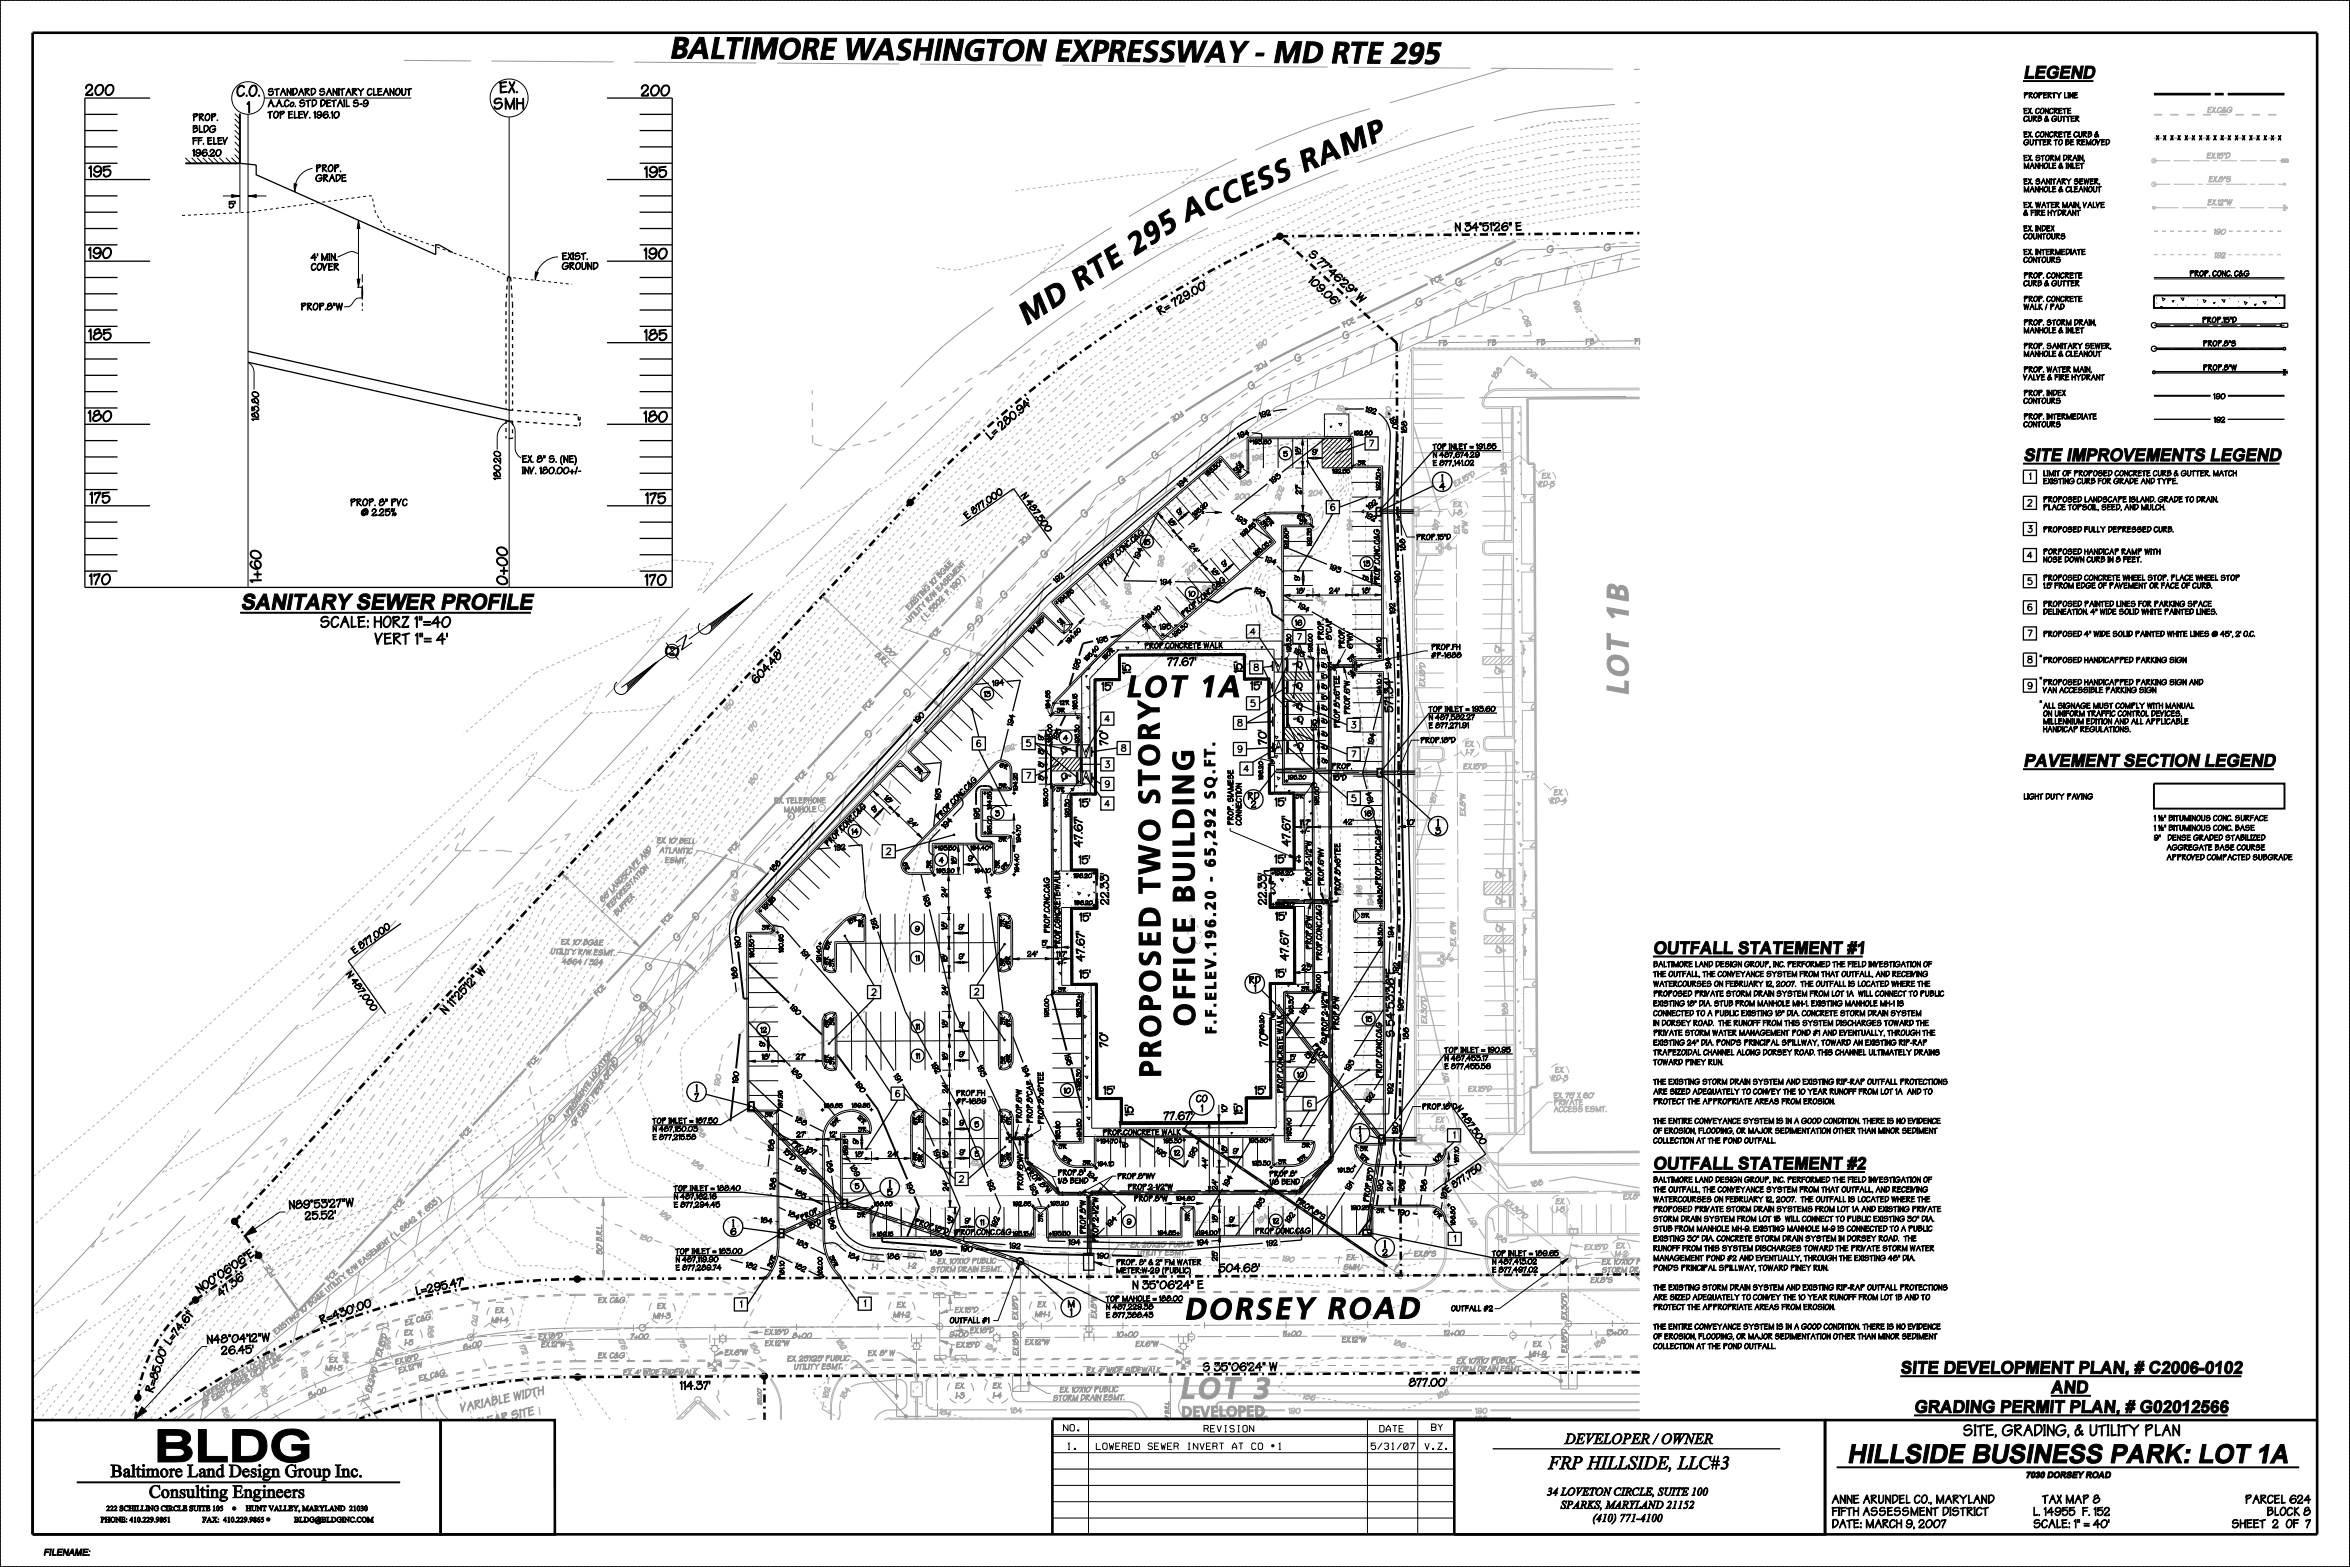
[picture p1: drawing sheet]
<svg xmlns="http://www.w3.org/2000/svg" width="914mm" height="610mm" viewBox="0 0 914 610" stroke-linecap="round" stroke-linejoin="round" font-family="sans-serif">
<path d="M.1 .1h914.1v609.4h-914.1z" fill="none" stroke="#000" stroke-width=".39"/>
<g fill="none" stroke="#b1b1b1" stroke-width=".39">
<path d="M300.1 537.1a18.7 18.7 0 0 1 3.6 11v4.2M300.4 536.8l2 3.5a19 19 0 0 1 1.7 7.8v4.2M326.3 537a19 19 0 0 0-3.2 10.4v5M326.6 537.2l-.8 1.4a19 19 0 0 0-2.2 8.8v5M265.3 551l-1.2 1.2M267.5 548.7l-1.3 1.4M271.5 544.6l-3.1 3.2M271.7 544.7l1.3 1.4M273.9 547l4.6 4.4M346.2 552.4v-.7l92.3-.1v.8M346.6 552.4v-.3h91.5v.3M352.3 552.1v.3"/>
<path d="M358.1 552.1v.3M363.8 552.1v.3M369.5 552.1v.3M375.2 552.1v.3M380.9 552.1v.3M386.6 552.1v.3M392.3 552.1v.3M398.1 552.1v.3M403.8 552.1v.3M409.5 552.1v.3M415.2 552.1v.3M420.9 552.1v.3"/>
<path d="M426.6 552.1v.3M432.4 552.1v.3"/>
</g>
<g fill="none" stroke="#b1b1b1" stroke-width=".51">
<path d="M322.7 535.5l-.6 2.9M331.1 539.6l1.5-.7 2.1-.6 14.6-1.6a3.2 3.2 0 0 1 3.5 3.1v5.5a3.2 3.2 0 0 1-3.1 3.2 11.4 11.4 0 0 0-6 .5l-2.1 1.5-1.3 1.9M354.5 537.6h4.4v5.7h-4.4zM356.4 535.1v2.5M357 535.1v2.5M364.1 535.1a3.3 3.3 0 0 0-3.6 3.2v7a3.2 3.2 0 0 0 3.1 3.2h28.2M638 539.1h-241.3a3.1 3.1 0 0 0-3.1 2.9 3.1 3.1 0 0 0 2.8 3.3h42.5a7.3 7.3 0 0 1 6.6 4.9l2 2.2M270.3 545l-7.1 7.2M271.2 545.8l-6.2 6.4M271.9 545.8l6.5 6.5M272.8 545l7.4 7.3M320.6 545.2l-.6 2.9 3.1 1.9"/>
<path d="M327.2 544.8l-.5 2.7 .2 2.6-.6 2.3M346.2 551.7l-1 .1-1.1 .6M356.4 543.3v9.1M357 543.3v9.1M398.9 548.5h40a4.1 4.1 0 0 1 3.7 3.1l.5 .8M438.5 551.6l.6 .8M494.7 551.8h78M580 551.8h58M638 542.3h-174.7a4.8 4.8 0 0 0-4.7 4.8 4.8 4.8 0 0 0 4.7 4.7h24.1"/>
<circle cx="271.5" cy="544.6" r="1.27"/>
</g>
<g fill="#b1b1b1" stroke="#b1b1b1" stroke-width=".39">
<path d="M489.8 551.5l.3-.1z"/>
<path d="M490.6 551.6l.1 .2z"/>
<path d="M491.2 551.9h.2z"/>
<path d="M491.8 551.5l.2-.1z"/>
<path d="M492.1 551.7l-.1 .2z"/>
<path d="M492.6 551.6l.1 .2z"/>
<path d="M493.1 551.9h.3z"/>
<path d="M575.1 551.5l.3-.1z"/>
<path d="M575.4 551.7l-.1 .2z"/>
<path d="M575.9 551.6l.1 .2z"/>
<path d="M576.5 551.9h.2z"/>
<path d="M577.1 551.5l.2-.1z"/>
<path d="M577.4 551.7l-.1 .2z"/>
<path d="M577.9 551.6l.1 .2z"/>
<path d="M578.5 551.9h.2z"/>
<path d="M489.3 551v1.4h-.2z" fill-rule="evenodd"/>
<path d="M489.1 550.9l-.3 .6z" fill-rule="evenodd"/>
<path d="M490.3 550.9h.4z" fill-rule="evenodd"/>
<path d="M490.7 550.9l.2 .1-.3 .1z" fill-rule="evenodd"/>
<path d="M490.1 551l.4 .1z" fill-rule="evenodd"/>
<path d="M490 551.1l.3 .1-.4 .1z" fill-rule="evenodd"/>
<path d="M489.9 551.3h.2l-.3 .2z" fill-rule="evenodd"/>
<path d="M489.8 551.5l.3 .1-.2 .2z" fill-rule="evenodd"/>
<path d="M490.1 551.6l-.1 .3z" fill-rule="evenodd"/>
<path d="M490.8 551.1l.2 .3z" fill-rule="evenodd"/>
<path d="M490.7 551.1h.3z" fill-rule="evenodd"/>
<path d="M490.9 551.3v.3z" fill-rule="evenodd"/>
<path d="M490.8 551.4l-.1 .4z" fill-rule="evenodd"/>
<path d="M490.4 551.7l.3 .1-.3 .1z" fill-rule="evenodd"/>
<path d="M490.9 551.6h.3l-.5 .2z" fill-rule="evenodd"/>
<path d="M491.2 551.6l-.2 .2z" fill-rule="evenodd"/>
<path d="M490.2 551.7l.2 .2-.2 .1z" fill-rule="evenodd"/>
<path d="M490 551.9l.2-.2z" fill-rule="evenodd"/>
<path d="M489.8 552.1l.4-.1-.5 .2z" fill-rule="evenodd"/>
<path d="M489.7 552.2h.3z" fill-rule="evenodd"/>
<path d="M489.6 552.4h.2z" fill-rule="evenodd"/>
<path d="M491.2 551.7l.2 .2z" fill-rule="evenodd"/>
<path d="M491.2 552l.2 .2z" fill-rule="evenodd"/>
<path d="M491.2 552.1l.1 .3z" fill-rule="evenodd"/>
<path d="M491.2 552.2l.1 .2z" fill-rule="evenodd"/>
<path d="M492.3 550.9h.4z" fill-rule="evenodd"/>
<path d="M492.7 550.9l.2 .1-.3 .1z" fill-rule="evenodd"/>
<path d="M492 551.1h.5z" fill-rule="evenodd"/>
<path d="M492 551.1l.3 .1-.4 .1z" fill-rule="evenodd"/>
<path d="M491.9 551.3h.2l-.3 .2z" fill-rule="evenodd"/>
<path d="M491.8 551.5l.2 .1-.1 .2z" fill-rule="evenodd"/>
<path d="M492 551.6v.3z" fill-rule="evenodd"/>
<path d="M492.8 551.1l.2 .3z" fill-rule="evenodd"/>
<path d="M492.8 551.1h.2z" fill-rule="evenodd"/>
<path d="M492.8 551.3l.1 .3z" fill-rule="evenodd"/>
<path d="M492.8 551.4l-.1 .4z" fill-rule="evenodd"/>
<path d="M492.4 551.7l.3 .1z" fill-rule="evenodd"/>
<path d="M492.9 551.6h.2l-.4 .2z" fill-rule="evenodd"/>
<path d="M493.1 551.6l-.1 .2z" fill-rule="evenodd"/>
<path d="M492.2 551.7l.2 .2-.2 .1z" fill-rule="evenodd"/>
<path d="M492 551.9l.2-.2z" fill-rule="evenodd"/>
<path d="M491.8 552.1l.4-.1-.5 .2z" fill-rule="evenodd"/>
<path d="M491.7 552.2h.3z" fill-rule="evenodd"/>
<path d="M491.6 552.4h.2z" fill-rule="evenodd"/>
<path d="M493.2 551.7l.2 .2z" fill-rule="evenodd"/>
<path d="M493.2 552l.2-.1v.3z" fill-rule="evenodd"/>
<path d="M493.2 552.1l.1 .3z" fill-rule="evenodd"/>
<path d="M493.2 552.2l.1 .2z" fill-rule="evenodd"/>
<path d="M574.6 551l-.2 1.4z" fill-rule="evenodd"/>
<path d="M574.4 550.9l-.2 .6z" fill-rule="evenodd"/>
<path d="M575.6 550.9h.5z" fill-rule="evenodd"/>
<path d="M576.1 550.9v.2z" fill-rule="evenodd"/>
<path d="M575.3 551.1h.5z" fill-rule="evenodd"/>
<path d="M575.3 551.1l.3 .1-.4 .1z" fill-rule="evenodd"/>
<path d="M575.2 551.3h.2l-.3 .2z" fill-rule="evenodd"/>
<path d="M575.1 551.5l.3 .1-.2 .2z" fill-rule="evenodd"/>
<path d="M575.2 551.8l.2-.2z" fill-rule="evenodd"/>
<path d="M576.1 551.1l.2 .3z" fill-rule="evenodd"/>
<path d="M576.1 551.1h.2z" fill-rule="evenodd"/>
<path d="M576.2 551.3v.3z" fill-rule="evenodd"/>
<path d="M576.1 551.4l-.1 .4z" fill-rule="evenodd"/>
<path d="M575.7 551.7l.3 .1z" fill-rule="evenodd"/>
<path d="M576.2 551.6h.3l-.5 .2z" fill-rule="evenodd"/>
<path d="M576.5 551.6l-.2 .2z" fill-rule="evenodd"/>
<path d="M575.5 551.7l.2 .2-.2 .1z" fill-rule="evenodd"/>
<path d="M575.3 551.9l.2-.2z" fill-rule="evenodd"/>
<path d="M575.2 552.1l.3-.1-.5 .2z" fill-rule="evenodd"/>
<path d="M575 552.2h.3z" fill-rule="evenodd"/>
<path d="M574.9 552.4h.2z" fill-rule="evenodd"/>
<path d="M576.4 551.8l.3 .1z" fill-rule="evenodd"/>
<path d="M576.5 552l.2 .2z" fill-rule="evenodd"/>
<path d="M576.5 552.1l.1 .3z" fill-rule="evenodd"/>
<path d="M576.5 552.2l.1 .2z" fill-rule="evenodd"/>
<path d="M577.6 550.9h.5z" fill-rule="evenodd"/>
<path d="M578.1 550.9v.2z" fill-rule="evenodd"/>
<path d="M577.3 551.1h.5z" fill-rule="evenodd"/>
<path d="M577.3 551.1l.3 .1-.4 .1z" fill-rule="evenodd"/>
<path d="M577.2 551.3h.2l-.3 .2z" fill-rule="evenodd"/>
<path d="M577.1 551.5h.2l-.1 .3z" fill-rule="evenodd"/>
<path d="M577.2 551.8l.1-.2z" fill-rule="evenodd"/>
<path d="M578.1 551.1l.2 .3z" fill-rule="evenodd"/>
<path d="M578.1 551.1h.2z" fill-rule="evenodd"/>
<path d="M578.1 551.3l.1 .3z" fill-rule="evenodd"/>
<path d="M578.1 551.4l-.1 .4z" fill-rule="evenodd"/>
<path d="M577.7 551.7l.3 .1z" fill-rule="evenodd"/>
<path d="M578.2 551.6h.2l-.4 .2z" fill-rule="evenodd"/>
<path d="M578.4 551.6l-.1 .2z" fill-rule="evenodd"/>
<path d="M577.5 551.7l.2 .2-.2 .1z" fill-rule="evenodd"/>
<path d="M577.3 551.9l.2-.2z" fill-rule="evenodd"/>
<path d="M577.2 552.1l.3-.1-.5 .2z" fill-rule="evenodd"/>
<path d="M577 552.2h.3z" fill-rule="evenodd"/>
<path d="M576.9 552.4h.2z" fill-rule="evenodd"/>
<path d="M578.4 551.8l.3 .1z" fill-rule="evenodd"/>
<path d="M578.5 552l.2 .2z" fill-rule="evenodd"/>
<path d="M578.5 552.1l.1 .3z" fill-rule="evenodd"/>
<path d="M578.5 552.2l.1 .2z" fill-rule="evenodd"/>
<path d="M574.5 547.8l.1 2.2-.1-2-.4 .2z" fill-rule="evenodd"/>
<path d="M575.3 548l-.2 .2a.72 .72 0 0 0 .5 .9 .72 .72 0 0 0 .9-.4l-.1 .4a.73 .73 0 0 1-.6 .7 .73 .73 0 0 1-.8-.5 .89 .89 0 0 0 1.2 .6 .89 .89 0 0 0 .5-1.2 .8 .8 0 0 0-.4-.9 .8 .8 0 0 0-1 .2zM575.4 548.4a.55 .55 0 0 1 1.1 0 .55 .55 0 0 1-1.1 0z" fill-rule="evenodd"/>
<path d="M577.3 548a.99 .99 0 0 0-.4 1.2 .99 .99 0 0 0 1.1 .7 1.02 1.02 0 0 0 .8-1.3 1.02 1.02 0 0 0-1.3-.7zM577.6 548a.86 .86 0 0 1 .9 1 .86 .86 0 0 1-1.1 .7l-.3-.8z" fill-rule="evenodd"/>
<path d="M501.8 547.8l.1 2.2-.1-2-.3 .3z" fill-rule="evenodd"/>
<path d="M502.8 547.9l-.3 .4a.71 .71 0 0 0 .5 .8 .71 .71 0 0 0 .8-.4l-.1 .6a.71 .71 0 0 1-.7 .5 .71 .71 0 0 1-.6-.5 .89 .89 0 0 0 1.1 .6 .89 .89 0 0 0 .5-1.2 .8 .8 0 0 0-.3-.8 .8 .8 0 0 0-.9 0zM502.7 548.4a.55 .55 0 0 1 1.1 0 .55 .55 0 0 1-1.1 0z" fill-rule="evenodd"/>
<path d="M504.7 548a1 1 0 0 0-.5 1.2 1 1 0 0 0 1.1 .7 1.02 1.02 0 0 0 .8-1.2 1.02 1.02 0 0 0-1.2-.8zM504.8 548.2a.72 .72 0 0 1 1.1 .2 .72 .72 0 0 1-.4 1 .67 .67 0 0 1-1 .2 .67 .67 0 0 1 .1-1.1z" fill-rule="evenodd"/>
<path d="M393.6 547.6v2.2l-.1-1.9-.3 .2z" fill-rule="evenodd"/>
<path d="M394.4 547.8l.1 .8a.66 .66 0 0 0-.3 1 .66 .66 0 0 0 1.1 0 .64 .64 0 0 0 .6-.6 .64 .64 0 0 0-.6-.7l.2-.5a.59 .59 0 0 0-.5-.3 .59 .59 0 0 0-.6 .3zM394.5 548l.7-.2a.37 .37 0 0 1-.2 .6 .37 .37 0 0 1-.5-.4zM394.4 548.9l1-.4a.68 .68 0 0 1-.2 .9 .68 .68 0 0 1-.9-.2z" fill-rule="evenodd"/>
<path d="M397 547.6l-1.1 1.4h1.1l.2 .8 .1-.9 .4-.2-.4 .1zM397 547.9v.9l-.7 .1z" fill-rule="evenodd"/>
<path d="M320.1 543.1l2.2 .6-1.9-.4 .1 .4z" fill-rule="evenodd"/>
<path d="M320.5 541.6a.66 .66 0 0 0 0 .8 .66 .66 0 0 0 .8 .2 .66 .66 0 0 0 .9 .5 .66 .66 0 0 0 .2-1.1 .63 .63 0 0 0-.5-.7 .63 .63 0 0 0-.8 .4zM320.6 541.7a.39 .39 0 0 1 .5 .3 .39 .39 0 0 1-.4 .4zM321.4 541.4l.6 .3a.55 .55 0 0 1 .4 .8 .55 .55 0 0 1-.9 .2z" fill-rule="evenodd"/>
<path d="M320.8 539.9l.3-.3 .6 .1 .9 1.4 .2-1-.3-.2 .5 .1-.3 1.3-.9-1.1a.51 .51 0 0 0-.6-.3 .51 .51 0 0 0-.3 .6 .51 .51 0 0 0 .6 .4l-.1 .1-.6-.3z" fill-rule="evenodd"/>
<path d="M326.9 542.7l1.8 1.4-1.6-1.1-.1 .3z" fill-rule="evenodd"/>
<path d="M327.7 541.5a.62 .62 0 0 0-.1 .8 .62 .62 0 0 0 .6 .3 .7 .7 0 0 0 .8 .9 .7 .7 0 0 0 .5-1.1 .58 .58 0 0 0-.3-.7 .58 .58 0 0 0-.7 .1l-.4-.4zM327.9 541.7l.1-.1a.4 .4 0 0 1 .4 .5 .4 .4 0 0 1-.6 .2zM328.8 541.7l.5 .5a.6 .6 0 0 1 0 .8 .6 .6 0 0 1-.8 .1z" fill-rule="evenodd"/>
<path d="M329.1 539.9l.4 1.8 .6-.9 .7 .5-.6-.6 .2-.5-.4 .4zM329.3 540.2l.6 .5-.3 .7z" fill-rule="evenodd"/>
<path d="M507.4 542.5l.6-.3-.8 2.1 .5-1.9z" fill-rule="evenodd"/>
<path d="M508.6 542.5l-.3 .3 .1 .4a.65 .65 0 0 0-.6 .9 .65 .65 0 0 0 1.1 .2 .79 .79 0 0 0 .7-1.2h-.2l.3-.5a.58 .58 0 0 0-.5-.4 .58 .58 0 0 0-.6 .3zM508.6 542.7l.8-.1-.7 .5zM508.1 543.6a.82 .82 0 0 1 1.4 0l-.3 .3a.71 .71 0 0 1-.6 .3 .71 .71 0 0 1-.6-.4z" fill-rule="evenodd"/>
<path d="M510.3 543.1a.85 .85 0 0 0-.4 1.2 .85 .85 0 0 0 1.1 .4 .85 .85 0 0 0 .4-1.2l-1.3 .4a1.08 1.08 0 0 1 .6-1 1.08 1.08 0 0 1 1.2 .2 .83 .83 0 0 0-.8-.5 .83 .83 0 0 0-.8 .5zM510.1 544l1-.4a.4 .4 0 0 1 .4 .5 .4 .4 0 0 1-.5 .3l-.7 .1z" fill-rule="evenodd"/>
<path d="M559.4 542l.6 2.2-.6-1.9-.3 .3z" fill-rule="evenodd"/>
<path d="M560.5 541.5a.61 .61 0 0 0-.4 .5 .61 .61 0 0 0 .4 .6 .65 .65 0 0 0-.1 1.1 .65 .65 0 0 0 1-.5 .65 .65 0 0 0 .5-.8 .65 .65 0 0 0-.8-.4l-.1-.7zM560.5 541.7l.2-.2 .3 .2-.5 .7zM560.8 542.4l.5-.3a.44 .44 0 0 1 .3 .4 .44 .44 0 0 1-.2 .4 .52 .52 0 0 1-.4 .6 .52 .52 0 0 1-.6-.4z" fill-rule="evenodd"/>
<path d="M562.4 540.6l-.3 .6a.92 .92 0 0 0 0 1.3 .92 .92 0 0 0 1.3 0 .92 .92 0 0 0-.1-1.3l-.6 .2-.5 .8a1.09 1.09 0 0 1 0-1.1 1.09 1.09 0 0 1 1-.5zM562.7 541.6l.2-.2a.5 .5 0 0 1 .7 .4 .5 .5 0 0 1-.4 .6l-.6 .2-.3-.2z" fill-rule="evenodd"/>
<path d="M166.7 515.8l1.8 .5-.1-.4 .4 .5z" fill-rule="evenodd"/>
<path d="M166.7 516.8a.86 .86 0 0 0 0 1.1 .86 .86 0 0 0 1.2 .1l-.1-.7-.4-.6a.97 .97 0 0 1 1 .5 .97 .97 0 0 1-.2 1.2 .65 .65 0 0 0 .6-.6 .65 .65 0 0 0-.5-.7 1.09 1.09 0 0 0-1.6-.3zM166.8 517l.4-.2 .5 1a.4 .4 0 0 1-.4 .3 .4 .4 0 0 1-.4-.4z" fill-rule="evenodd"/>
<path d="M166.5 518.6a1.09 1.09 0 0 0 .2 1.3 1.09 1.09 0 0 0 1.3 .2l.3 .1a.68 .68 0 0 0 .2-.8 .68 .68 0 0 0-.9-.4l-.4-.5zM167.8 519.2a.47 .47 0 0 1 .6 .2 .47 .47 0 0 1-.2 .6zM166.7 518.7a.89 .89 0 0 1 .8 .5 .89 .89 0 0 1-.1 1l-.6-.7z" fill-rule="evenodd"/>
<path d="M149.8 520.4l1.9 .3-.1-.4 .4 .5z" fill-rule="evenodd"/>
<path d="M150 521.2a.88 .88 0 0 0 0 1.1 .88 .88 0 0 0 1.1 .2l-.1-.7-.4-.6a.98 .98 0 0 1 1.1 .5 .98 .98 0 0 1-.1 1.1 .66 .66 0 0 0 .4-.6 .66 .66 0 0 0-.4-.7 1.18 1.18 0 0 0-1.6-.3zM150.1 521.4l.4-.1 .5 1a.5 .5 0 0 1-.6 .3 .5 .5 0 0 1-.4-.6z" fill-rule="evenodd"/>
<path d="M150 523.2a.88 .88 0 0 0 0 1.2 .88 .88 0 0 0 1.1 .2l-.1-.8-.4-.6a1.07 1.07 0 0 1 1 .5 1.07 1.07 0 0 1 0 1.2 .99 .99 0 0 0 .3-1.1 .99 .99 0 0 0-1-.6zM150.1 523.5l.3-.2 .6 1a.5 .5 0 0 1-.7 .4 .5 .5 0 0 1-.3-.7z" fill-rule="evenodd"/>
<path d="M133.3 526l1.9 .2-.2-.3 .6 .4z" fill-rule="evenodd"/>
<path d="M133.5 527a.88 .88 0 0 0 .2 1.1 .88 .88 0 0 0 1.1 0l-.6-1.3 .6 .3a.75 .75 0 0 1 .4 1.3 .66 .66 0 0 0 .5-.7 .66 .66 0 0 0-.6-.6l-.2-.2a1.03 1.03 0 0 0-1.4 .1zM133.6 527.1l.4-.2 .6 1a.43 .43 0 0 1-.4 .4 .43 .43 0 0 1-.4-.4z" fill-rule="evenodd"/>
<path d="M134.2 528.6l.2 1.1h-.9l.9 .1 .1 .5 .1-.4 1.1 .1zM134.4 528.9l1 .9-.9-.1z" fill-rule="evenodd"/>
<path d="M117.1 532h1.9l-.2-.3 .6 .4z" fill-rule="evenodd"/>
<path d="M117.6 532.6a.86 .86 0 0 0-.1 1.3 .86 .86 0 0 0 1.2 0l-.7-1.2 .9 .4a.64 .64 0 0 1 .3 1.1h.1a1 1 0 0 0 .1-1.2 1 1 0 0 0-1.1-.4zM117.6 533l.3-.2 .6 .9a.41 .41 0 0 1-.3 .4 .41 .41 0 0 1-.5-.3z" fill-rule="evenodd"/>
<path d="M117.4 534.5l1.3 .9a.51 .51 0 0 0 .6 .3 .51 .51 0 0 0 .4-.5 .51 .51 0 0 0-.6-.4l-.3-.2a.64 .64 0 0 1 .9 .6 .64 .64 0 0 1-.9 .6l-1.2-1.1 .2 .9 .3 .2h-.5z" fill-rule="evenodd"/>
<path d="M86.2 547.8l1.9-.1-.2-.3 .5 .3z" fill-rule="evenodd"/>
<path d="M86.6 548.4l.4-.1a.69 .69 0 0 0-.1 1.1 .69 .69 0 0 0 1.1-.1l-.6-.9 1-.2 .5 1.3-.6-1.1h-.5a.8 .8 0 0 1-.1 1.4 .8 .8 0 0 1-1.2-.7z" fill-rule="evenodd"/>
<path d="M87 550.2l.2 .8a.73 .73 0 0 0 .7 .7 .73 .73 0 0 0 .7-.5l.6 .1 .2-.3a.72 .72 0 0 0-.4-.8 .72 .72 0 0 0-.9 .2l-.7-.4zM88.4 550.4l.1-.1a.48 .48 0 0 1 .5 .3 .48 .48 0 0 1 0 .5l-.6-.3zM87.2 550.3a.98 .98 0 0 1 1.2 1.2l-.8-.2z" fill-rule="evenodd"/>
<path d="M183.9 511.6l1.8 .6-.1-.4 .4 .6z" fill-rule="evenodd"/>
<path d="M183.8 512.4l1.7 1.4 .1-.9-.3-.2h.4l.1 1.3z" fill-rule="evenodd"/>
<path d="M183.6 514a1.2 1.2 0 0 0 .4 1.5 1.2 1.2 0 0 0 1.5-.2v-.4a1.42 1.42 0 0 0-1.9-.9zM183.8 514.1a1.06 1.06 0 0 1 1.2 .3 1.06 1.06 0 0 1 .1 1.2 1.2 1.2 0 0 1-1.3-1.5z" fill-rule="evenodd"/>
<path d="M101.4 539.3l1.9-.1-.2-.3 .5 .5z" fill-rule="evenodd"/>
<path d="M101.9 539.9a.87 .87 0 0 0 0 1.3 .87 .87 0 0 0 1.2-.1l-.8-1.1a1.12 1.12 0 0 1 1.4 1.4 1.22 1.22 0 0 0-.4-1.4 1.22 1.22 0 0 0-1.4-.1zM102 540.2l.2-.2 .7 .9a.42 .42 0 0 1-.3 .4 .42 .42 0 0 1-.5-.2l-.3-.5z" fill-rule="evenodd"/>
<path d="M102.1 542a1.22 1.22 0 0 0 .7 1.3 1.22 1.22 0 0 0 1.5-.4l-.1-.1a1.46 1.46 0 0 0-2.1-.8zM102.3 542l.5-.1 1 .4a.5 .5 0 0 1 .3 .5 .5 .5 0 0 1-.3 .4l-.9-.1a.69 .69 0 0 1-.6-1.1z" fill-rule="evenodd"/>
<path d="M366.1 548.3l.6-.2-1.2 1.9 .9-1.7z" fill-rule="evenodd"/>
<path d="M367.1 548.6l-.2 .6a.64 .64 0 0 0-.7 .8 .64 .64 0 0 0 1 .3 .65 .65 0 0 0 .9-.3 .65 .65 0 0 0-.2-.8 .39 .39 0 0 0 .4-.4 .39 .39 0 0 0-.3-.4zM367.2 548.7l.9 .1-.6 .3-.4-.1zM366.6 549.5a.84 .84 0 0 1 1.4 .2l-.4 .3a.67 .67 0 0 1-.7 .2 .67 .67 0 0 1-.5-.5z" fill-rule="evenodd"/>
<path d="M368.2 550l1 .3-.2 .8 .4-.7h.5l-.4-.2 .5-1zM368.5 550l1.2-.6-.4 .8z" fill-rule="evenodd"/>
<path d="M291.2 303.9l1.6 1.6-1.4-1.3v.4z" fill-rule="evenodd"/>
<path d="M292.2 302.5a.77 .77 0 0 0-.3 .8 .77 .77 0 0 0 .5 .6 .65 .65 0 0 0 .6 1 .65 .65 0 0 0 .6-.9v-.3a.59 .59 0 0 0-.1-.7 .59 .59 0 0 0-.8 0zM292.2 302.8l.4 .1-.2 .8a.5 .5 0 0 1-.4-.4 .5 .5 0 0 1 .2-.5zM292.9 303.1a.76 .76 0 0 1 .6 .8 .76 .76 0 0 1-.8 .6l-.1-.6z" fill-rule="evenodd"/>
<path d="M293.3 301.1l-.2 .7a.99 .99 0 0 0 .4 1.1 .99 .99 0 0 0 1.2-.1l.1-.7-.5-.9a.62 .62 0 0 0-1-.1zM293.5 301.2a.98 .98 0 0 1 1 .6 .98 .98 0 0 1-.4 1.2l-.7-.8z" fill-rule="evenodd"/>
<path d="M291.1 283l1.5 1.6-1.3-1.3-.1 .3z" fill-rule="evenodd"/>
<path d="M292.2 281.7l.8 2.4-.7-2.1-.4 1-.4-.3z" fill-rule="evenodd"/>
<path d="M293.2 280.6a1.25 1.25 0 0 0-.2 1.4 1.25 1.25 0 0 0 1.3 .7l.2-.7-.2-1-.5-.5zM293.2 280.8a.94 .94 0 0 1 1.1 .7 .94 .94 0 0 1-.5 1.1l-.6-.6z" fill-rule="evenodd"/>
<path d="M281.6 274.9l1.5 1.7-1.3-1.4-.1 .4z" fill-rule="evenodd"/>
<path d="M282.6 273.7a1.18 1.18 0 0 0-.1 1.5 1.18 1.18 0 0 0 1.4 .4l.3-.9a.6 .6 0 0 0-.7-.7 .6 .6 0 0 0-.5 .8v.7a1.04 1.04 0 0 1-.5-1.1 1.04 1.04 0 0 1 .8-.8zM283.6 274.2a.69 .69 0 0 1 .4 .9 .69 .69 0 0 1-.8 .4z" fill-rule="evenodd"/>
<path d="M284 272.1a1.27 1.27 0 0 0-.2 1.4 1.27 1.27 0 0 0 1.3 .7 1.27 1.27 0 0 0 .2-1.4 1.27 1.27 0 0 0-1.3-.7zM284.1 272.4a.94 .94 0 0 1 1 .6 .94 .94 0 0 1-.5 1.2l-.7-.9z" fill-rule="evenodd"/>
<path d="M299.8 363.2l2 1-1.7-.7v.4z" fill-rule="evenodd"/>
<path d="M300.2 361.7a.72 .72 0 0 0-.1 .8 .72 .72 0 0 0 .8 .3 .65 .65 0 0 0 .8 .8 .65 .65 0 0 0 .3-1.1 .66 .66 0 0 0-.3-.8 .66 .66 0 0 0-.8 .2zM300.4 361.8l.3 .1v.8l-.3-.2zM301.1 361.8l.6 .4a.72 .72 0 0 1-.3 1.2l-.3-.6z" fill-rule="evenodd"/>
<path d="M300.8 359.7a.75 .75 0 0 0-.1 .9 .75 .75 0 0 0 .8 .3 .64 .64 0 0 0 .8 .8 .64 .64 0 0 0 .3-1.1 .8 .8 0 0 0-1.1-.9v.3zM300.9 359.9a.41 .41 0 0 1 .6 .3 .41 .41 0 0 1-.6 .4zM301.8 359.8l.5 .7a.51 .51 0 0 1 .2 .7 .51 .51 0 0 1-.7 .2l-.2-.8z" fill-rule="evenodd"/>
<path d="M284.4 349.7l2 .9-1.8-.7 .1 .4z" fill-rule="evenodd"/>
<path d="M284.9 348l-.1 .1a.74 .74 0 0 0 0 .8 .74 .74 0 0 0 .7 .3 .64 .64 0 0 0 .9 .8 .64 .64 0 0 0 .2-1.1 .65 .65 0 0 0-.3-.8 .65 .65 0 0 0-.8 .2zM284.9 348.2l.5 .4-.2 .6zM285.7 348.2l.6 .3a.69 .69 0 0 1 .3 .7 .69 .69 0 0 1-.6 .6l-.3-.6z" fill-rule="evenodd"/>
<path d="M285.4 346a1.17 1.17 0 0 0 .3 1.6 1.17 1.17 0 0 0 1.6-.2l-.2-.9a.58 .58 0 0 0-.9-.3 .58 .58 0 0 0-.2 .8l.3 .7a.98 .98 0 0 1-.9-.7 .98 .98 0 0 1 .4-1.1zM286.4 346.3a.68 .68 0 0 1 .7 .6 .68 .68 0 0 1-.6 .8l-.3-.9z" fill-rule="evenodd"/>
<path d="M613.2 121.1l2.2-.1-1.9 .2 .2 .3z" fill-rule="evenodd"/>
<path d="M612.9 119.4a.72 .72 0 0 0 .2 .9 .72 .72 0 0 0 .9 0 .65 .65 0 0 0 1 .2 .65 .65 0 0 0-.2-1 .81 .81 0 0 0-.7-.6 .81 .81 0 0 0-.8 .5zM613 119.5l.5 .2 .2 .5a.49 .49 0 0 1-.6 0 .49 .49 0 0 1-.1-.7zM613.7 119.2l.6 .1a.67 .67 0 0 1 .6 .5 .67 .67 0 0 1-.3 .7l-.6-.4z" fill-rule="evenodd"/>
<path d="M612.4 117.5a.72 .72 0 0 0 .2 .8 .72 .72 0 0 0 .9 0 .65 .65 0 0 0 1.1 .3 .65 .65 0 0 0-.3-1.1 .64 .64 0 0 0-.6-.6 .64 .64 0 0 0-.7 .6zM612.6 117.6l.3 .1 .4 .6-.6-.1zM613.2 117.2l.6 .1a.69 .69 0 0 1 .6 .5 .69 .69 0 0 1-.2 .7l-.8-.6z" fill-rule="evenodd"/>
<path d="M593.8 126.8l2.2-.5-1.9 .6 .3 .3z" fill-rule="evenodd"/>
<path d="M593.3 125a.73 .73 0 0 0 .3 1.1 .73 .73 0 0 0 1-.6l-.7-.6 .7-.1a.72 .72 0 0 1 .7 .5 .72 .72 0 0 1-.2 .8 .81 .81 0 0 0 .3-1.1 .81 .81 0 0 0-1.1-.3zM593.3 125.5a.55 .55 0 0 1 1.1 0 .55 .55 0 0 1-1.1 0z" fill-rule="evenodd"/>
<path d="M592.5 123.1a1.13 1.13 0 0 0 .9 1.4 1.13 1.13 0 0 0 1.3-.9l-1-.7zM592.6 123.4a1.01 1.01 0 0 1 1.2-.4 1.01 1.01 0 0 1 .6 1l-1.2 .2-.5-.3z" fill-rule="evenodd"/>
<path d="M620.5 522.4l.9 2-.8-1.7-.2 .3z" fill-rule="evenodd"/>
<path d="M621.5 521.7a.6 .6 0 0 0-.3 .6 .6 .6 0 0 0 .4 .5 .65 .65 0 0 0 .2 1.1 .65 .65 0 0 0 .9-.6 .66 .66 0 0 0 .3-.8 .66 .66 0 0 0-.8-.4l-.2-.6zM621.7 521.8l.2-.2 .2 .3-.5 .7-.2-.4zM622.3 522.2a.43 .43 0 0 1 .5 .3 .43 .43 0 0 1-.2 .5 .52 .52 0 0 1-.3 .6 .52 .52 0 0 1-.7-.3z" fill-rule="evenodd"/>
<path d="M623.4 520.4a1.15 1.15 0 0 0-.5 1.4 1.15 1.15 0 0 0 1.3 .8l.1-.1a.73 .73 0 0 0 .5-.9 .73 .73 0 0 0-.8-.6 .73 .73 0 0 0-.6 .8l-.1 .4a1.08 1.08 0 0 1-.2-1.1 1.08 1.08 0 0 1 1-.7zM623.7 521.5l.3-.2a.5 .5 0 0 1 .6 .3 .5 .5 0 0 1-.3 .7l-.4 .2-.5-.2z" fill-rule="evenodd"/>
<path d="M542.8 521.5l.7-.2-1.2 1.9 .9-1.7z" fill-rule="evenodd"/>
<path d="M543.9 521.8l-.2 .6a.64 .64 0 0 0-.7 .7 .64 .64 0 0 0 1 .4 .65 .65 0 0 0 .9-.3 .65 .65 0 0 0-.2-.8 .39 .39 0 0 0 .4-.4 .39 .39 0 0 0-.3-.4zM544 521.9l.7-.1 .1 .3-.6 .2-.3-.1zM543.3 522.7a.84 .84 0 0 1 1.5 .2l-.4 .3a.7 .7 0 0 1-.7 .2 .7 .7 0 0 1-.5-.5z" fill-rule="evenodd"/>
<path d="M545.4 522.8a.82 .82 0 0 0-.2 1.1 .82 .82 0 0 0 1 .3 .82 .82 0 0 0 .5-1l-1.4 .1a.99 .99 0 0 1 .7-.9 .99 .99 0 0 1 1.1 .5v-.1a.89 .89 0 0 0-.8-.6 .89 .89 0 0 0-.9 .6zM545.3 523.5l1.1-.3a.42 .42 0 0 1 .2 .5 .42 .42 0 0 1-.5 .3h-.7z" fill-rule="evenodd"/>
<path d="M384.2 522.7l.7-.1-1.5 1.7 1.2-1.5z" fill-rule="evenodd"/>
<path d="M384.1 524a1.01 1.01 0 0 0 .7 1 1.01 1.01 0 0 0 1.2-.4l-.2-.6 .5-.5a.75 .75 0 0 0-.8-.4 .75 .75 0 0 0-.6 .6zM385.2 523.4l.9 .1a.43 .43 0 0 1-.5 .4 .43 .43 0 0 1-.4-.5zM384.3 524.1l.1-.1a.84 .84 0 0 1 1.4 .5l-.4 .2a.71 .71 0 0 1-.8 0 .71 .71 0 0 1-.3-.6z" fill-rule="evenodd"/>
<path d="M385.9 524.8l.9 .6-.4 .7 .6-.6 .5 .1-.4-.2 .8-.9zM386.2 524.9l1.4-.3-.6 .7z" fill-rule="evenodd"/>
<path d="M325.3 522l1.8-.8-.4-.2 .7 .1z" fill-rule="evenodd"/>
<path d="M326 522.3a1.09 1.09 0 0 0 .7 1 1.09 1.09 0 0 0 1.2-.3l-.2-.2 .6-.2a.73 .73 0 0 0-.5-.7 .73 .73 0 0 0-.8 .3zM327.2 522.1l.1-.1a.5 .5 0 0 1 .6 .1 .5 .5 0 0 1 .1 .5zM326.1 522.4a.97 .97 0 0 1 1.4 .8l-.4 .1a.83 .83 0 0 1-1-.9z" fill-rule="evenodd"/>
<path d="M326.8 524l1.6 .3a.43 .43 0 0 0 .6 0 .43 .43 0 0 0 0-.6l-1-.2a.67 .67 0 0 1 1.1 0 .67 .67 0 0 1-.3 1l-1.7-.4 .6 .8 .3-.1-.4 .3z" fill-rule="evenodd"/>
<path d="M263.6 521.2l1.8-.5-.2-.3 .6 .3z" fill-rule="evenodd"/>
<path d="M263.9 521.9l2.3 .2-.8-.8 .5-.1 .5 1z" fill-rule="evenodd"/>
<path d="M264.7 523.1a1.12 1.12 0 0 0 .6 1.1 1.12 1.12 0 0 0 1.2-.2l-.1-.2h.6a.68 .68 0 0 0-.3-.8 .68 .68 0 0 0-.9 .1l-.6-.2zM266 523.1l.4-.1 .5 .5a.54 .54 0 0 1-.6 .1 .54 .54 0 0 1-.3-.5zM264.8 523.2a.87 .87 0 0 1 1 .1 .87 .87 0 0 1 .3 .9l-1-.4z" fill-rule="evenodd"/>
<path d="M240.6 521.6l1.9-.3-.3-.3 .6 .3z" fill-rule="evenodd"/>
<path d="M240.9 522.4l2.3 .3-.8-.8 .4-.1 .6 1z" fill-rule="evenodd"/>
<path d="M241.8 523.6a.85 .85 0 0 0 .2 1.2 .85 .85 0 0 0 1.2-.2l-.3-.7-.7-.3a1.05 1.05 0 0 1 1.2 0 1.05 1.05 0 0 1 .4 1.1 .82 .82 0 0 0 .1-.9 .82 .82 0 0 0-.9-.4zM241.9 523.8l1.1 .6a.42 .42 0 0 1-.2 .5 .42 .42 0 0 1-.6-.2l-.3-.4z" fill-rule="evenodd"/>
<path d="M220.2 522.2l1.9-.3-.3-.3 .6 .3z" fill-rule="evenodd"/>
<path d="M220.5 523l2.2 .4-.7-.9 .4-.1 .6 1.1z" fill-rule="evenodd"/>
<path d="M221.6 523.9l.5 1-.8 .3 .9-.1 .3 .4-.2-.4 1.2-.3zM221.9 524.2l1.2 .6-.9 .1z" fill-rule="evenodd"/>
<path d="M202.1 523.8l1.9-.4-.3-.3 .6 .3z" fill-rule="evenodd"/>
<path d="M202.5 524.6l2.2 .2-.7-.8 .3-.1 .6 1z" fill-rule="evenodd"/>
<path d="M203 525.7l1.4 .5a.5 .5 0 0 0 .7 .2 .5 .5 0 0 0 .2-.6 .5 .5 0 0 0-.7-.3h-.3a.64 .64 0 0 1 1 .3 .64 .64 0 0 1-.7 .8l-1.4-.8 .3 1h.4l-.4 .1z" fill-rule="evenodd"/>
<path d="M291.8 523.2l1.8-.6-.3-.2 .6 .2z" fill-rule="evenodd"/>
<path d="M292.4 523.6a1.08 1.08 0 0 0 .5 1.1 1.08 1.08 0 0 0 1.3-.1l-.2-.3 .7-.2a.72 .72 0 0 0-.5-.7 .72 .72 0 0 0-.8 .3zM293.7 523.5l.5 .1 .3 .5-.7-.1zM292.5 523.7a.92 .92 0 0 1 1.3 1.1l-.5-.1a.83 .83 0 0 1-.8-1z" fill-rule="evenodd"/>
<path d="M293.3 525.4a1.13 1.13 0 0 0 1 1.2 1.13 1.13 0 0 0 1.2-1l-.1-.2a1.63 1.63 0 0 0-2.1 0zM293.4 525.6l.7-.4 .8 .2a.49 .49 0 0 1 .5 .3 .49 .49 0 0 1-.2 .5l-1.4 .1z" fill-rule="evenodd"/>
<path d="M538.9 162l2.2 .7-1.9-.5 .1 .4z" fill-rule="evenodd"/>
<path d="M539.3 160.2a.74 .74 0 0 0-.1 1.1 .74 .74 0 0 0 1.1-.1l-.3-.8 .6 .3a.71 .71 0 0 1 .4 .7 .71 .71 0 0 1-.5 .6 .81 .81 0 0 0 .7-.8 .81 .81 0 0 0-.7-.8zM539.2 160.9a.55 .55 0 0 1 1.1 0 .55 .55 0 0 1-1.1 0z" fill-rule="evenodd"/>
<path d="M539.6 158.2a1.18 1.18 0 0 0 .2 1.6 1.18 1.18 0 0 0 1.6-.1l-.5-1.1-.6-.4zM539.5 158.5a1.01 1.01 0 0 1 1.2 .2 1.01 1.01 0 0 1 .2 1.2l-1-.3z" fill-rule="evenodd"/>
<path d="M480.9 192.3l.3-.1a.55 .55 0 0 1 .8 .1 .55 .55 0 0 1-.2 .8l-1.1 1h1l.1-.3v.5h-1.3l1-1.2a.49 .49 0 0 0 .4-.5 .49 .49 0 0 0-.5-.4 .49 .49 0 0 0-.5 .5l-.2 .3z" fill-rule="evenodd"/>
<path d="M482.9 192.3a1.01 1.01 0 0 0-.6 1 1.01 1.01 0 0 0 .8 .9l.9-.9 .2-.6a.68 .68 0 0 0-.5-.7 .68 .68 0 0 0-.8 .3zM482.9 192.6l.2-.2a.52 .52 0 0 1 .6-.1 .52 .52 0 0 1 .3 .6l-.4 .8a.6 .6 0 0 1-.8 .3 .6 .6 0 0 1-.2-.9z" fill-rule="evenodd"/>
<path d="M484.9 192.2a.98 .98 0 0 0-.7 1.1 .98 .98 0 0 0 .9 .8l.6-.4 .5-.9a.69 .69 0 0 0-.4-.8 .69 .69 0 0 0-.9 .2zM484.9 192.5l.2-.1a.51 .51 0 0 1 .5-.3 .51 .51 0 0 1 .4 .4l-.3 .9a.7 .7 0 0 1-1.1 .5 .7 .7 0 0 1 .2-1.2z" fill-rule="evenodd"/>
<path d="M379.6 236l2.2 .7-1.9-.5 .2 .4z" fill-rule="evenodd"/>
<path d="M380.1 234.3a.73 .73 0 0 0-.1 1.1 .73 .73 0 0 0 1.1-.2l-.2-.8 .6 .3a.7 .7 0 0 1 .3 .8 .7 .7 0 0 1-.5 .6 .81 .81 0 0 0 .8-.8 .81 .81 0 0 0-.8-.9l-.6-.3zM380 234.9a.56 .56 0 0 1 1.1 0 .56 .56 0 0 1-1.1 0z" fill-rule="evenodd"/>
<path d="M380.4 232.3a1.21 1.21 0 0 0 .3 1.5 1.21 1.21 0 0 0 1.6 0l-.5-1.1-.8-.5zM380.5 232.5a1.01 1.01 0 0 1 1.2 .3 1.01 1.01 0 0 1 .1 1.2l-1-.4z" fill-rule="evenodd"/>
<path d="M489 133.9l.8 2.1-.8-1.7-.2 .3z" fill-rule="evenodd"/>
<path d="M490.1 133.2a.71 .71 0 0 0-.5 .8 .71 .71 0 0 0 .9 .5 .71 .71 0 0 0 .5-.8l.2 .7a.69 .69 0 0 1-.3 .8 .69 .69 0 0 1-.8-.1 .8 .8 0 0 0 1 .1 .8 .8 0 0 0 .2-1.1 .81 .81 0 0 0-.3-.9 .81 .81 0 0 0-.9 0zM489.9 133.8a.55 .55 0 0 1 1.1 0 .55 .55 0 0 1-1.1 0z" fill-rule="evenodd"/>
<path d="M491.7 132.2l-.2 .2a1.15 1.15 0 0 0-.1 1.2 1.15 1.15 0 0 0 1 .7 1.18 1.18 0 0 0 .6-1.3 1.18 1.18 0 0 0-1.2-.9zM491.8 132.4a.63 .63 0 0 1 .9 0 .63 .63 0 0 1 0 .8 .68 .68 0 0 1-.1 .7 .68 .68 0 0 1-.7 .3l-.4-.9z" fill-rule="evenodd"/>
<path d="M277.9 421.5l2.1 .9-1.8-.6v.3z" fill-rule="evenodd"/>
<path d="M278.3 419.9a.72 .72 0 0 0 0 1.2 .72 .72 0 0 0 1.1-.5l-.3-.6 .6 .4a.64 .64 0 0 1 .4 .7 .64 .64 0 0 1-.7 .5 .72 .72 0 0 0 .9-.5 .72 .72 0 0 0-.5-.9l-.6-.4zM278.2 420.5a.55 .55 0 0 1 1.1 0 .55 .55 0 0 1-1.1 0z" fill-rule="evenodd"/>
<path d="M278.8 417.9a1.22 1.22 0 0 0 .2 1.5 1.22 1.22 0 0 0 1.5 .1 1.46 1.46 0 0 0-1.7-1.6zM278.8 418.1a1.03 1.03 0 0 1 1.2 .3 1.03 1.03 0 0 1 .1 1.3 1.21 1.21 0 0 1-1.3-1.6z" fill-rule="evenodd"/>
<path d="M499.4 488.7l.5-.3-.7 2.2 .5-1.9z" fill-rule="evenodd"/>
<path d="M500.4 488.9l-.1 .1a.58 .58 0 0 0 0 .8 .58 .58 0 0 0 .8 0l.4-.2-.4 .6a.64 .64 0 0 1-.7 .4 .64 .64 0 0 1-.5-.6 .62 .62 0 0 0 .4 .8 .62 .62 0 0 0 .8-.3l.5-.6a.77 .77 0 0 0-.1-1.1 .77 .77 0 0 0-1.1 .1zM500.5 489.3a.55 .55 0 0 1 1.1 0 .55 .55 0 0 1-1.1 0z" fill-rule="evenodd"/>
<path d="M502.1 489.5a.85 .85 0 0 0-.3 1.4 .85 .85 0 0 0 1.4-.3 .86 .86 0 0 0 .3-1.5 .86 .86 0 0 0-1.4 .4zM502.3 489.5l.3-.2a.52 .52 0 0 1 .6-.1 .52 .52 0 0 1 .3 .4l-.6 1a.63 .63 0 0 1-1 .1 .63 .63 0 0 1 .2-1z" fill-rule="evenodd"/>
<path d="M249.6 480.3l.6-.2-1.2 1.9 .9-1.7z" fill-rule="evenodd"/>
<path d="M250.6 480.7l-.2 .5a.64 .64 0 0 0-.7 .8 .64 .64 0 0 0 1 .3 .76 .76 0 0 0 .9-1l-.2-.1a.39 .39 0 0 0 .4-.3 .39 .39 0 0 0-.3-.4zM250.7 480.8l.8-.1a.43 .43 0 0 1-.3 .5 .43 .43 0 0 1-.5-.4zM250.1 481.5a.87 .87 0 0 1 1.4 .3l-.6 .3a.55 .55 0 0 1-.6 .2 .55 .55 0 0 1-.4-.6z" fill-rule="evenodd"/>
<path d="M252.1 481.6a.83 .83 0 0 0-.3 1.4 .83 .83 0 0 0 1.4-.3 .84 .84 0 0 0 .5-1.3 .84 .84 0 0 0-1.4 .1zM252.2 481.8a.75 .75 0 0 1 .9-.5 .75 .75 0 0 1 .6 .8 .75 .75 0 0 1-.9 .6 .6 .6 0 0 1-1 0 .6 .6 0 0 1 .4-.9z" fill-rule="evenodd"/>
<path d="M257.7 471.1l.7 .1-1.7 1.4 1.3-1.4z" fill-rule="evenodd"/>
<path d="M257.4 472.4a1.01 1.01 0 0 0 .6 1.1 1.01 1.01 0 0 0 1.2-.3l.2-.5-.2-.2 .5-.4a.74 .74 0 0 0-.8-.4 .74 .74 0 0 0-.6 .5zM258.5 472l.5-.2 .5 .3a.55 .55 0 0 1-1-.1zM257.5 472.6a1.12 1.12 0 0 1 1.7 .4l-.5 .2a.8 .8 0 0 1-1.2-.6z" fill-rule="evenodd"/>
<path d="M258.7 474l1.5-.2a.5 .5 0 0 0 .6-.2 .5 .5 0 0 0-.1-.7 .5 .5 0 0 0-.7 .1l-.3 .2a.65 .65 0 0 1 1.1-.3 .65 .65 0 0 1-.3 1.1h-1.6l.8 .6 .3-.1-.2 .3z" fill-rule="evenodd"/>
<path d="M264.7 461.3l.7-.1-1.6 1.5 1.3-1.4z" fill-rule="evenodd"/>
<path d="M264.5 462.5a1.05 1.05 0 0 0 .9 1 1.05 1.05 0 0 0 1.1-.5l-.2-.4 .4-.5a.73 .73 0 0 0-.7-.4 .73 .73 0 0 0-.6 .6zM265.6 462l.5-.1 .4 .3-.6 .2zM264.7 462.6l.2-.1a.87 .87 0 0 1 1.3 .6l-.6 .2a.58 .58 0 0 1-.7 0 .58 .58 0 0 1-.2-.7z" fill-rule="evenodd"/>
<path d="M266.3 463.5l.9 .6-.4 .6 .6-.6 .5 .2-.4-.3 .8-.8zM266.6 463.5l1.4-.2-.7 .6z" fill-rule="evenodd"/>
<path d="M270 451.4l.7-.1-1.6 1.5 1.3-1.4z" fill-rule="evenodd"/>
<path d="M270 452.5a.69 .69 0 0 0 0 1 .69 .69 0 0 0 .9 .1 .58 .58 0 0 0 .7-.1 .58 .58 0 0 0 0-.8l.5-.4a.73 .73 0 0 0-.8-.4 .73 .73 0 0 0-.6 .6zM270.9 452.1a.49 .49 0 0 1 .6-.1 .49 .49 0 0 1 .3 .5l-.9-.1zM270 452.8l.2-.1a.83 .83 0 0 1 1.3 .5l-.4 .2a.67 .67 0 0 1-.7 0 .67 .67 0 0 1-.4-.6z" fill-rule="evenodd"/>
<path d="M271.8 453.6a.83 .83 0 0 0 .4 1.3 .83 .83 0 0 0 1.1-.9l-1.4-.3a.98 .98 0 0 1 .9-.6 .98 .98 0 0 1 .9 .8 .66 .66 0 0 0-.2-.8 .66 .66 0 0 0-.8 0zM271.8 453.9l1.2 .1a.41 .41 0 0 1 0 .6 .41 .41 0 0 1-.5 .1l-.7-.3z" fill-rule="evenodd"/>
<path d="M270.7 439l1.8-.6-.3-.3 .6 .2z" fill-rule="evenodd"/>
<path d="M271.3 439.3a1.08 1.08 0 0 0 .5 1.2 1.08 1.08 0 0 0 1.3-.2l-.1-.3h.5a.68 .68 0 0 0-.3-.8 .68 .68 0 0 0-.9 .2zM272.5 439.3h.6l.3 .4a.54 .54 0 0 1-.6 .1 .54 .54 0 0 1-.3-.5zM271.4 439.5a.93 .93 0 0 1 1.3 1l-.5-.1a.78 .78 0 0 1-.8-.9z" fill-rule="evenodd"/>
<path d="M272.2 441.1a1.07 1.07 0 0 0 .6 1.1 1.07 1.07 0 0 0 1.3-.2l-.2-.2 .5-.1a.68 .68 0 0 0-.3-.8 .68 .68 0 0 0-.8 .2zM273.5 441.1h.6l.3 .4-.4 .1zM272.4 441.2a.96 .96 0 0 1 1.3 1h-.5a.78 .78 0 0 1-.8-1z" fill-rule="evenodd"/>
<path d="M310.6 431.8l1.9-.2-.3-.3 .6 .4z" fill-rule="evenodd"/>
<path d="M310.9 432.4a1.18 1.18 0 0 0 .9 1.4 1.18 1.18 0 0 0 1.4-.7 .72 .72 0 0 0-.5-.9 .72 .72 0 0 0-.9 .6 .72 .72 0 0 0 .5 .8l-.6-.1a.7 .7 0 0 1-.7-.5 .7 .7 0 0 1 .3-.7zM311.9 433.1a.6 .6 0 0 1 1.2 0 .6 .6 0 0 1-1.2 0z" fill-rule="evenodd"/>
<path d="M311.2 434.1l1.3 .8a.49 .49 0 0 0 .7 .2 .49 .49 0 0 0 .3-.5 .49 .49 0 0 0-.6-.4l-.4-.1a.66 .66 0 0 1 1 .4 .66 .66 0 0 1-.6 .8l-1.5-1 .3 1 .3 .1h-.5z" fill-rule="evenodd"/>
<path d="M378.4 451.3l.7-.1-1.3 1.8-.1-.2 1.1-1.4z" fill-rule="evenodd"/>
<path d="M379.3 451.8a.6 .6 0 0 0-.3 .8 .6 .6 0 0 0 .8 .2h.4l-.5 .4a.68 .68 0 0 1-.8 .1 .68 .68 0 0 1-.4-.7 .71 .71 0 0 0 .3 1 .71 .71 0 0 0 1-.3l.2-.1a.82 .82 0 0 0 .5-1.2 .82 .82 0 0 0-1.2-.2zM379.3 452.3a.55 .55 0 0 1 1.1 0 .55 .55 0 0 1-1.1 0z" fill-rule="evenodd"/>
<path d="M380.2 453.3l1 .4-.3 .8 .5-.7 .5 .1-.4-.3 .6-.9zM380.5 453.3l1.3-.5-.5 .8z" fill-rule="evenodd"/>
<path d="M489.2 474.1l1 2.1-.9-1.8-.2 .4z" fill-rule="evenodd"/>
<path d="M490.3 473.5a.7 .7 0 0 0-.3 .9 .7 .7 0 0 0 .8 .3 .7 .7 0 0 0 .5-.8l.1 .7a.69 .69 0 0 1-.2 .7 .69 .69 0 0 1-.9 0 .72 .72 0 0 0 1 .2 .72 .72 0 0 0 .3-1v-.2a.79 .79 0 0 0-.4-1 .79 .79 0 0 0-.9 .2zM490.2 473.9a.55 .55 0 0 1 1.1 0 .55 .55 0 0 1-1.1 0z" fill-rule="evenodd"/>
<path d="M492.1 472.2l-.4 2 .9-.7 .5 .7-.3-.8 .3-.4-.4 .2zM492.2 472.5l.4 .8-.6 .6z" fill-rule="evenodd"/>
<path d="M545.6 373.9l2.2 .6-1.9-.4 .2 .4z" fill-rule="evenodd"/>
<path d="M545.6 372.3a.73 .73 0 0 0 .1 .9 .73 .73 0 0 0 .9 .1 .65 .65 0 0 0 1 .5 .65 .65 0 0 0-.1-1.1l-.1-.2a.58 .58 0 0 0-.5-.5 .58 .58 0 0 0-.6 .4zM545.8 372.4l.6 .5v.4l-.6-.3zM546.5 372.2l.8 .4a.52 .52 0 0 1 .3 .6 .52 .52 0 0 1-.6 .4z" fill-rule="evenodd"/>
<path d="M545.6 370.3a.75 .75 0 0 0 .1 .9 .75 .75 0 0 0 .9 .1 .64 .64 0 0 0 1 .5 .64 .64 0 0 0-.1-1.1 .63 .63 0 0 0-.4-.7 .63 .63 0 0 0-.8 .4zM545.8 370.5a.43 .43 0 0 1 .6 .2 .43 .43 0 0 1-.3 .6zM546.5 370.2l.7 .3a.66 .66 0 0 1 .4 .6 .66 .66 0 0 1-.4 .6l-.6-.8z" fill-rule="evenodd"/>
<path d="M530.4 426.7l1.9 1.2-1.7-1v.4z" fill-rule="evenodd"/>
<path d="M531.1 425.2a.71 .71 0 0 0-.3 .9 .71 .71 0 0 0 1 .3 .71 .71 0 0 0 .2-1l.5 .5a.65 .65 0 0 1 .1 .7 .65 .65 0 0 1-.6 .4 .62 .62 0 0 0 .8-.1 .62 .62 0 0 0-.1-.9l-.3-.4a.92 .92 0 0 0-1.3-.4zM531 425.8a.55 .55 0 0 1 1.1 0 .55 .55 0 0 1-1.1 0z" fill-rule="evenodd"/>
<path d="M531.7 423.6l.9 .1 .5 1.7 .4-.9-.2-.2 .4 .2-.5 1.2-.6-1.4a.49 .49 0 0 0-.4-.6 .49 .49 0 0 0-.6 .3 .49 .49 0 0 0 .3 .6l.1 .3-.4-.5z" fill-rule="evenodd"/>
<path d="M514.4 351.5l2.2 .6-2-.4 .2 .4z" fill-rule="evenodd"/>
<path d="M514.7 349.7a.74 .74 0 0 0-.1 1.2 .74 .74 0 0 0 1.1-.2l-.3-.8 .4 .2a.69 .69 0 0 1 .6 .6 .69 .69 0 0 1-.5 .7 .7 .7 0 0 0 .8-.6 .7 .7 0 0 0-.6-.8zM514.6 350.3a.55 .55 0 0 1 1.1 0 .55 .55 0 0 1-1.1 0z" fill-rule="evenodd"/>
<path d="M514.6 348.1l1.3 1.6v-1.2l.9 .2-.9-.3-.1-.5-.1 .4zM514.9 348.3l.8 .2 .1 .8z" fill-rule="evenodd"/>
<path d="M532.1 351.5l2.2 .6-1.9-.4 .2 .4z" fill-rule="evenodd"/>
<path d="M532.4 349.8a.73 .73 0 0 0 0 1.1 .73 .73 0 0 0 1.1-.2l-.4-.8 .6 .2a.69 .69 0 0 1 .5 .7 .69 .69 0 0 1-.5 .7 .72 .72 0 0 0 .7-.7 .72 .72 0 0 0-.6-.8l-.9-.4zM532.3 350.4a.55 .55 0 0 1 1.1 0 .55 .55 0 0 1-1.1 0z" fill-rule="evenodd"/>
<path d="M532.3 348.1l1.3 1.6v-1.2l.8 .2-.8-.3-.2-.5v.4zM532.5 348.3l.9 .2 .1 .8z" fill-rule="evenodd"/>
<path d="M527.7 348.3l2.2 .5-1.9-.3 .2 .3z" fill-rule="evenodd"/>
<path d="M527.9 346.5a.75 .75 0 0 0 0 1.2 .75 .75 0 0 0 1.1-.3l-.3-.8 .6 .3a.64 .64 0 0 1 .5 .6 .64 .64 0 0 1-.5 .6 .64 .64 0 0 0 .7-.4 .64 .64 0 0 0-.4-.8l-.6-.4zM528.1 346.6a.58 .58 0 0 1 .7 .4 .58 .58 0 0 1-.5 .7 .72 .72 0 0 1-.2-1.1z" fill-rule="evenodd"/>
<path d="M527.9 344.6a1.18 1.18 0 0 0 .6 1.5 1.18 1.18 0 0 0 1.5-.5l-.5-1a.57 .57 0 0 0-.9 .1 .57 .57 0 0 0 .1 .8l.5 .5a1.07 1.07 0 0 1-1-.5 1.07 1.07 0 0 1 0-1.1zM528.8 344.8l.1-.1a.67 .67 0 0 1 .8 .5 .67 .67 0 0 1-.4 .8z" fill-rule="evenodd"/>
<path d="M520.7 347.6l2.1 .5-1.8-.3v.3z" fill-rule="evenodd"/>
<path d="M520.8 345.8a.75 .75 0 0 0 0 1.1 .75 .75 0 0 0 1.2-.2l-.4-.8 .6 .3a.66 .66 0 0 1 .5 .6 .66 .66 0 0 1-.5 .6 .65 .65 0 0 0 .7-.5 .65 .65 0 0 0-.4-.7l-1-.5zM520.7 346.4a.56 .56 0 0 1 1.1 0 .56 .56 0 0 1-1.1 0z" fill-rule="evenodd"/>
<path d="M520.8 343.8a1.16 1.16 0 0 0 .6 1.5 1.16 1.16 0 0 0 1.5-.5l-.5-.8a.58 .58 0 0 0-.9-.1 .58 .58 0 0 0 .1 .9l.4 .6a.98 .98 0 0 1-1-.5 .98 .98 0 0 1 .1-1.2zM521.7 344a.68 .68 0 0 1 .9 .4 .68 .68 0 0 1-.4 .9l-.5-.7z" fill-rule="evenodd"/>
<path d="M390.9 290.4l.4 2.3-.4-2-.3 .3z" fill-rule="evenodd"/>
<path d="M391.9 290.2l-.3 .5a.57 .57 0 0 0 .2 .7 .57 .57 0 0 0 .8-.1l.3-.6v.7a.72 .72 0 0 1-.5 .7 .72 .72 0 0 1-.8-.3 .81 .81 0 0 0 1.1 .4 .81 .81 0 0 0 .4-1 .8 .8 0 0 0-.1-1.1 .8 .8 0 0 0-1.1 .1zM391.8 290.7a.55 .55 0 0 1 1.1 0 .55 .55 0 0 1-1.1 0z" fill-rule="evenodd"/>
<path d="M393.6 289.6a.59 .59 0 0 1 .8-.1 .59 .59 0 0 1 .1 .8l-.8 1.3 .9-.3 .1-.3 .1 .4-1.3 .4 .7-1.4a.51 .51 0 0 0 .2-.6 .51 .51 0 0 0-.7-.3 .51 .51 0 0 0-.3 .7l-.1 .3z" fill-rule="evenodd"/>
<path d="M520.5 157.7l.7-.2-1.2 1.9 .9-1.7z" fill-rule="evenodd"/>
<path d="M521.3 158.3a.68 .68 0 0 0 .3 .9 .68 .68 0 0 0 .9-.2l-.5 .5a.7 .7 0 0 1-.7 .2 .7 .7 0 0 1-.5-.7 .81 .81 0 0 0 .6 1 .81 .81 0 0 0 1-.6 .83 .83 0 0 0 .2-1.3 .83 .83 0 0 0-1.3 .2zM521.5 158.5a.6 .6 0 0 1 1.2 0 .6 .6 0 0 1-1.2 0z" fill-rule="evenodd"/>
<path d="M523 158.8l.6-.3a.58 .58 0 0 1 .8 .3 .58 .58 0 0 1-.4 .8l-1.5 .5 1 .3 .2-.2-.2 .5-1.2-.5 1.4-.7a.49 .49 0 0 0 .5-.4 .49 .49 0 0 0-.3-.6 .49 .49 0 0 0-.6 .3l-.3 .2z" fill-rule="evenodd"/>
<path d="M479.1 176.4l-.3 2.2 .2-1.9-.3 .1z" fill-rule="evenodd"/>
<path d="M479.9 176.6l-.2 .2a.68 .68 0 0 0 .4 1 .68 .68 0 0 0 .9-.6l-.4 .9a.6 .6 0 0 1-.6 .2 .6 .6 0 0 1-.5-.4 .7 .7 0 0 0 .7 .7 .7 .7 0 0 0 .7-.7l.1-.2a.8 .8 0 0 0 .1-1.2 .8 .8 0 0 0-1.2 .1zM479.9 177a.55 .55 0 0 1 1.1 0 .55 .55 0 0 1-1.1 0z" fill-rule="evenodd"/>
<path d="M482.6 176.2l-1.4 1.5 1.1-.1v.8l.3-.8 .4-.2h-.4zM482.5 176.5l-.1 .9-.8 .1z" fill-rule="evenodd"/>
<path d="M487.6 177.2v2.2l-.1-1.9-.3 .2z" fill-rule="evenodd"/>
<path d="M488.5 177.1l-.2 .3a.67 .67 0 0 0 .3 1 .67 .67 0 0 0 .9-.6v.4a.76 .76 0 0 1-.6 .8 .76 .76 0 0 1-.8-.4 .75 .75 0 0 0 .8 .6 .75 .75 0 0 0 .6-.7l.1-.3a.79 .79 0 0 0 0-1.1 .79 .79 0 0 0-1.1 0zM488.4 177.6a.56 .56 0 0 1 1.1 0 .56 .56 0 0 1-1.1 0z" fill-rule="evenodd"/>
<path d="M490.6 176.7l-.1 .2a1.02 1.02 0 0 0-.6 1.1 1.02 1.02 0 0 0 .9 .9l.7-.6a.57 .57 0 0 0 0-.9 .57 .57 0 0 0-.9 .2l-.5 .5a1.09 1.09 0 0 1 .4-1.1 1.09 1.09 0 0 1 1.1-.1l-.4-.3zM490.6 177.8l.5-.2a.45 .45 0 0 1 .4 .3 .45 .45 0 0 1-.2 .5l-.9 .2-.2-.3z" fill-rule="evenodd"/>
<path d="M482.9 186.8l-.2 2.2 .2-1.9-.4 .1z" fill-rule="evenodd"/>
<path d="M483.7 186.9v.2a.67 .67 0 0 0 .1 1 .67 .67 0 0 0 1-.4l-.2 .6a.66 .66 0 0 1-.6 .5 .66 .66 0 0 1-.7-.5 .72 .72 0 0 0 .7 .7 .72 .72 0 0 0 .8-.7v-.2a.81 .81 0 0 0 .1-1.2 .81 .81 0 0 0-1.2 0zM483.7 187.4a.6 .6 0 0 1 1.2 0 .6 .6 0 0 1-1.2 0z" fill-rule="evenodd"/>
<path d="M485.7 186.9l-.2 .5 .1 .3a.65 .65 0 0 0-.4 1 .65 .65 0 0 0 1.1-.1 .79 .79 0 0 0 .5-1.3h-.3a.4 .4 0 0 0 .3-.4 .4 .4 0 0 0-.4-.3zM485.8 187l.7-.2a.42 .42 0 0 1-.2 .6 .42 .42 0 0 1-.6-.3zM485.6 187.9l1-.4a.79 .79 0 0 1-.3 .9 .79 .79 0 0 1-1-.1z" fill-rule="evenodd"/>
<path d="M496.3 192.7l.4-.2 .5 .2 .6 1.7 .3-.9-.2-.2 .4 .1-.4 1.3-.7-1.4a.49 .49 0 0 0-.4-.6 .49 .49 0 0 0-.6 .3 .49 .49 0 0 0 .3 .6l.2 .4-.5-.5z" fill-rule="evenodd"/>
<path d="M497 190.8a1.24 1.24 0 0 0 .3 1.4 1.24 1.24 0 0 0 1.4 .2 1.29 1.29 0 0 0-.3-1.3 1.29 1.29 0 0 0-1.4-.3zM497.2 190.8a1.06 1.06 0 0 1 1.2 .5 1.06 1.06 0 0 1-.1 1.3l-1-.6z" fill-rule="evenodd"/>
<path d="M497.7 189.1l.4-.2 .4 .3 .6 1.7 .4-1-.3-.2 .4 .1-.4 1.3-.7-1.4a.44 .44 0 0 0-.3-.5 .44 .44 0 0 0-.5 .3l.3 1-.5-.7z" fill-rule="evenodd"/>
<path d="M461.3 221.6a.56 .56 0 0 1 .8-.2 .56 .56 0 0 1 .3 .6l-.2 1.6 .7-.7-.1-.4 .3 .4-1 1v-1.6a.5 .5 0 0 0 0-.7 .5 .5 0 0 0-.7 0 .5 .5 0 0 0-.1 .7l.1 .4-.2-.4z" fill-rule="evenodd"/>
<path d="M463 220.1l-.2 .2a1.24 1.24 0 0 0 0 1.3 1.24 1.24 0 0 0 1.1 .6 1.17 1.17 0 0 0 .4-1.4 1.17 1.17 0 0 0-1.3-.7zM463.1 220.3a.95 .95 0 0 1 1 .8 .95 .95 0 0 1-.7 1l-.6-.9z" fill-rule="evenodd"/>
<path d="M464.1 219a.55 .55 0 0 1 .7-.2 .55 .55 0 0 1 .3 .7l-.2 1.5 .8-.7-.2-.3 .3 .4-.9 .9v-1.6a.5 .5 0 0 0-.1-.7 .5 .5 0 0 0-.7 .1 .5 .5 0 0 0 0 .7v.3l-.2-.3z" fill-rule="evenodd"/>
<path d="M468.1 228l.3-.2a.6 .6 0 0 1 .8 .1 .6 .6 0 0 1-.1 .8l-1.3 1h1l.2-.3-.1 .5-1.3-.1 1.1-1.1a.5 .5 0 0 0 .5-.5 .5 .5 0 0 0-.5-.5 .5 .5 0 0 0-.5 .5l-.3 .3z" fill-rule="evenodd"/>
<path d="M470.2 228a.99 .99 0 0 0-.7 1 .99 .99 0 0 0 .7 1l1.2-1.2a.7 .7 0 0 0-.3-.9 .7 .7 0 0 0-.9 .1zM470 228.5l.3-.3a.5 .5 0 0 1 .6-.2 .5 .5 0 0 1 .3 .4l-.3 .9a.69 .69 0 0 1-1.1 .4 .69 .69 0 0 1 .2-1.2z" fill-rule="evenodd"/>
<path d="M471.5 229.2l1 .1v.8l.2-.9h.5l-.5-.1 .3-1.2zM471.8 229.2l1-1-.2 .9z" fill-rule="evenodd"/>
<path d="M509.6 191l.1-.1a.6 .6 0 0 1 .9 0 .6 .6 0 0 1-.1 .9l-1.2 1h1l.2-.4v.5l-1.4 .1 1.1-1.2a.5 .5 0 0 0 .3-.6 .5 .5 0 0 0-.5-.4 .5 .5 0 0 0-.5 .5l-.1 .4z" fill-rule="evenodd"/>
<path d="M511.6 190.9a.99 .99 0 0 0-.7 1.1 .99 .99 0 0 0 .9 .8l.7-.6 .3-.7a.69 .69 0 0 0-.4-.8 .69 .69 0 0 0-.8 .2zM511.5 191.2l.2-.1a.51 .51 0 0 1 .6-.2 .51 .51 0 0 1 .3 .6l-.4 .8a.59 .59 0 0 1-.8 .4 .59 .59 0 0 1-.2-.9z" fill-rule="evenodd"/>
<path d="M514.1 190.5l-1.2 1.5 1.1-.1v.8l.2-.8 .4-.2-.4-.1 .1-1zM514.1 190.8l-.1 .9-.8 .2z" fill-rule="evenodd"/>
<path d="M450.4 219.6l2.1 .9-1.9-.7 .1 .4z" fill-rule="evenodd"/>
<path d="M450.8 217.9a.72 .72 0 0 0-.1 1.2 .72 .72 0 0 0 1.2-.4l-.2-.6 .3 .2a.75 .75 0 0 1 .5 .8 .75 .75 0 0 1-.5 .7 .81 .81 0 0 0 .8-.8 .81 .81 0 0 0-.7-.9zM450.7 218.5a.56 .56 0 0 1 1.1 0 .56 .56 0 0 1-1.1 0z" fill-rule="evenodd"/>
<path d="M451.1 216.1a.76 .76 0 0 0-.1 .9 .76 .76 0 0 0 .8 .3 .64 .64 0 0 0 .9 .6 .64 .64 0 0 0 .2-1 .66 .66 0 0 0-.4-.8 .66 .66 0 0 0-.8 .2zM451.2 216.3l.4 .2 .1 .6-.4-.1zM452 216.2l.5 .3a.71 .71 0 0 1 .4 .7 .71 .71 0 0 1-.5 .6l-.4-.6z" fill-rule="evenodd"/>
<path d="M437.5 227.2h1.9l-.1-.3 .5 .4z" fill-rule="evenodd"/>
<path d="M437.9 227.8a1.17 1.17 0 0 0 .6 1.4 1.17 1.17 0 0 0 1.5-.4 .73 .73 0 0 0-.5-1 .73 .73 0 0 0-.9 .5 .73 .73 0 0 0 .5 .9l-.7-.2a.72 .72 0 0 1-.5-.6 .72 .72 0 0 1 .3-.7zM438.7 228.6a.6 .6 0 0 1 1.2 0 .6 .6 0 0 1-1.2 0z" fill-rule="evenodd"/>
<path d="M438.3 229.7a.87 .87 0 0 0-.1 1.3 .87 .87 0 0 0 1.3 0l-.8-1.2a1.05 1.05 0 0 1 1.1 .3 1.05 1.05 0 0 1 .2 1.2 .97 .97 0 0 0 .1-1.2 .97 .97 0 0 0-1.1-.4zM438.2 230.1l.4-.2 .7 .9a.41 .41 0 0 1-.4 .4 .41 .41 0 0 1-.5-.3z" fill-rule="evenodd"/>
<path d="M427.9 234l1.7-.9-.4-.1 .7 .1-1.8 1z" fill-rule="evenodd"/>
<path d="M428.7 234.2a.9 .9 0 0 0 .3 1.2 .9 .9 0 0 0 1.1-.1 .75 .75 0 0 0 .7-.8 .75 .75 0 0 0-.7-.7 .75 .75 0 0 0-.8 .6l.9 .6-.4 .2a.74 .74 0 0 1-.9-.1 .74 .74 0 0 1-.1-.9zM429.6 234.5a.55 .55 0 0 1 1.1 0 .55 .55 0 0 1-1.1 0z" fill-rule="evenodd"/>
<path d="M430 235.5l.7 .8-.6 .6 .8-.4 .4 .3-.3-.4 1.1-.6zM430.3 235.7l1.4 .1-.8 .5z" fill-rule="evenodd"/>
<path d="M524.1 205.7l2.2 .5-1.9-.3 .2 .3z" fill-rule="evenodd"/>
<path d="M524.4 203.8a.74 .74 0 0 0-.1 1.2 .74 .74 0 0 0 1.1-.2l-.3-.8 .6 .3a.64 .64 0 0 1 .5 .6 .64 .64 0 0 1-.5 .6 .64 .64 0 0 0 .7-.5 .64 .64 0 0 0-.4-.7l-.6-.5zM524.5 204a.58 .58 0 0 1 .7 .4 .58 .58 0 0 1-.5 .7 .72 .72 0 0 1-.2-1.1z" fill-rule="evenodd"/>
<path d="M524.3 202.2l1.3 1.6v-1.2l.8 .1-.8-.3-.1-.4-.1 .4zM524.5 202.4l.9 .2 .1 .8z" fill-rule="evenodd"/>
<path d="M511.8 232.7l1.5-1.1-.3-.1h.7l-1.7 1.3z" fill-rule="evenodd"/>
<path d="M512.6 232.8a.9 .9 0 0 0 .4 1.1 .9 .9 0 0 0 1.1-.2 .76 .76 0 0 0 .7-.8 .76 .76 0 0 0-.8-.7 .76 .76 0 0 0-.8 .8l1 .5-.6 .2a.66 .66 0 0 1-.8-.1 .66 .66 0 0 1-.1-.8zM513.5 232.9a.55 .55 0 0 1 1.1 0 .55 .55 0 0 1-1.1 0z" fill-rule="evenodd"/>
<path d="M514.1 233.9l.8 .8-.6 .6 .7-.5 .5 .3-.3-.4 .9-.6zM514.4 234.1h1.4l-.8 .5z" fill-rule="evenodd"/>
</g>
<path d="M507.2 548.6h65.5M579.9 548.6h58.1M638 545.5h-163.2a1.59 1.59 0 0 0-1.6 1.6 1.59 1.59 0 0 0 1.6 1.5h25.2" fill="none" stroke="#b1b1b1" stroke-width=".76" stroke-linecap="butt"/>
<g fill="#989898" stroke="#989898" stroke-width=".39">
<path d="M637.8 489.7l.2 .1z"/>
<path d="M141.2 489l.5 .9z"/>
<path d="M142.2 489.5l1 .6z"/>
<path d="M559.9 132.5h1.4l-1.1 .2v.6h1l-1 .1-.1 1.1z" fill-rule="evenodd"/>
<path d="M561.7 132.3v2.2h.2a1.02 1.02 0 0 0 1.2-1.2l-.4-.2 .1-.7zM561.8 132.7l.9-.1-.9 .6zM561.8 133.4a.55 .55 0 0 1 .7-.2 .55 .55 0 0 1 .4 .6l-1.1 .6z" fill-rule="evenodd"/>
<path d="M579 132.4l1.3-.1-1.1 .2v.6h1l-1 .2v1.1z" fill-rule="evenodd"/>
<path d="M580.7 132.2l.1 2.2a1.09 1.09 0 0 0 1.3-1.3l-.4-.2 .1-.7zM580.9 132.5l.7-.2 .1 .3-.8 .5zM580.9 133.2a.55 .55 0 0 1 .7-.2 .55 .55 0 0 1 .3 .6l-1 .6z" fill-rule="evenodd"/>
<path d="M598 132.2l1.4-.1-1.1 .2v.6l1 .1-1 .1v1.1z" fill-rule="evenodd"/>
<path d="M599.8 132l.1 2.2a.99 .99 0 0 0 1-.3 .99 .99 0 0 0 .1-1.1h-.2l.1-.8zM599.9 132.3l.9-.1-.1 .4-.8 .3zM599.9 133.1a.55 .55 0 0 1 .7-.3 .55 .55 0 0 1 .4 .6l-1.1 .7z" fill-rule="evenodd"/>
<path d="M617.1 132h1.3l-1.1 .2v.6h1l-1 .1v1.1z" fill-rule="evenodd"/>
<path d="M618.8 131.8l.1 2.3a.99 .99 0 0 0 1.1-.3 .99 .99 0 0 0 .1-1.1l-.3-.1 .3-.5a.68 .68 0 0 0-1.1-.2zM619 132.2l.8-.1-.1 .3-.7 .3zM619 132.9a.61 .61 0 0 1 .6-.2 .61 .61 0 0 1 .5 .4l-1.1 .8z" fill-rule="evenodd"/>
<path d="M636.1 131.8h1.4l-1.1 .2v.6h1l-1 .2v1.1z" fill-rule="evenodd"/>
<path d="M637.8 131.7l.2 .7z" fill-rule="evenodd"/>
<path d="M637.8 131.7l.2 2.2z" fill-rule="evenodd"/>
<path d="M492 140.5l1.2 1.5-1.1 .8 .8-.7-.3-.5-.9 .4 .8-.6z" fill-rule="evenodd"/>
<path d="M490.1 141.5a1.03 1.03 0 0 1 1.3 .7 1.03 1.03 0 0 1-.8 1.3l-.3-.2a.82 .82 0 0 0 1-1 .82 .82 0 0 0-1.2-.6l-.2 .6z" fill-rule="evenodd"/>
<path d="M488.1 142.7l1-.8 1.2 1.8-1.1 .7 .7-.7-.3-.5-.8 .4 .7-.6-.4-.8z" fill-rule="evenodd"/>
<path d="M459.3 159.9l1.2 1.6-1 .9-.1-.2 .8-.7-.3-.4-.8 .5 .7-.7z" fill-rule="evenodd"/>
<path d="M457.4 161.2a1.06 1.06 0 0 1 1.4 .6 1.06 1.06 0 0 1-.8 1.4l-.2-.3a.83 .83 0 0 0 1-.6 .83 .83 0 0 0-.5-1l-.8-.1-.3 .9z" fill-rule="evenodd"/>
<path d="M455.5 162.6l1-.8 1.2 1.7-1 .7 .7-.8-.3-.5-.8 .5 .7-.6-.5-.8z" fill-rule="evenodd"/>
<path d="M399.6 207.5l1.6 1.3-.9 1 .5-.9-.4-.4-.7 .6 .6-.7z" fill-rule="evenodd"/>
<path d="M398.1 208.9a1.08 1.08 0 0 1 1.4 .6 1.08 1.08 0 0 1-.6 1.4l-.2-.2a.83 .83 0 0 0 .9-.8 .83 .83 0 0 0-.7-.9l-.8 .1-.1 .9-.2-.5z" fill-rule="evenodd"/>
<path d="M397.2 209.8l1.5 1.3-.9 1.1 .6-1-.4-.4-.7 .6 .6-.7-.6-.7-.9 .8z" fill-rule="evenodd"/>
<path d="M127.6 496.2l-.6 1 .5 .4 .7-.7-.6 .9 .7 .8-1.6-1.3z" fill-rule="evenodd"/>
<path d="M128.3 495.4l.8-.1a.85 .85 0 0 0-.9 .8 .85 .85 0 0 0 .8 .9 .48 .48 0 0 0 .5 .1 .48 .48 0 0 0 .3-.5l-.1-.5a.75 .75 0 0 1-.2 1.2 .75 .75 0 0 1-1.1-.6l-.3-.6z" fill-rule="evenodd"/>
<path d="M129.8 493.8l-.5 .9 .5 .5 .7-.7-.6 .8 .7 .6 .8-.8-.8 1-1.6-1.2z" fill-rule="evenodd"/>
<path d="M153.6 468.5l-.5 .9 .5 .5 .7-.7-.6 .8 .6 .8-1.5-1.2z" fill-rule="evenodd"/>
<path d="M154.4 467.6l.8-.1a.85 .85 0 0 0-.6 1.2 .85 .85 0 0 0 1.3 .3l-.1-.7a.77 .77 0 0 1-.2 1.2 .77 .77 0 0 1-1.1-.5l-.3-.7z" fill-rule="evenodd"/>
<path d="M155.9 466.1l-.5 .9 .5 .4 .6-.7-.5 .8 .7 .7 .8-.9-.8 1.1-1.6-1.3z" fill-rule="evenodd"/>
<path d="M179.7 440.7l-.5 1 .5 .4 .7-.6-.6 .7 .7 .9-1.6-1.3z" fill-rule="evenodd"/>
<path d="M180.6 439.8l.6-.1-.1 .2a.79 .79 0 0 0-.7 .8 .79 .79 0 0 0 .7 .8l.8-.1v-.9a.77 .77 0 0 1-.2 1.2 .77 .77 0 0 1-1.1-.5 .95 .95 0 0 1 0-1.4z" fill-rule="evenodd"/>
<path d="M181.9 438.3l.2 .1-.6 .9 .4 .3 .7-.6-.5 .8 .7 .6 .8-.8-.8 1-1.6-1.2z" fill-rule="evenodd"/>
<path d="M205.8 413l.2 .1-.7 .8 .4 .4 .8-.7-.6 .8 .6 .9-1.5-1.3z" fill-rule="evenodd"/>
<path d="M206.6 412.1l.7-.1a.82 .82 0 0 0-.6 1.2 .82 .82 0 0 0 1.4 .2l-.1-.7a.79 .79 0 0 1-.2 1.3 .79 .79 0 0 1-1.1-.6l-.3-.6z" fill-rule="evenodd"/>
<path d="M208.1 410.5l-.5 1 .4 .4 .7-.7-.5 .8 .6 .7 .9-.9-.8 1.1-1.6-1.3z" fill-rule="evenodd"/>
<path d="M231.9 385.2l-.5 1 .4 .3 .7-.6-.5 .8 .7 .8-1.6-1.3z" fill-rule="evenodd"/>
<path d="M232.7 384.3h.7a.85 .85 0 0 0-.6 1.1 .85 .85 0 0 0 1.3 .3v-.7a.77 .77 0 0 1-.2 1.2 .77 .77 0 0 1-1.1-.5l-.3-.7z" fill-rule="evenodd"/>
<path d="M234.1 382.8l-.4 .9 .4 .4 .7-.6-.5 .8 .6 .6 .9-.9-.8 1.1-1.6-1.3z" fill-rule="evenodd"/>
<path d="M258 357.4l-.5 1 .4 .4 .7-.7-.5 .8 .6 .9-1.5-1.3z" fill-rule="evenodd"/>
<path d="M258.9 356.4l.6 .1a.85 .85 0 0 0-.6 1.2 .85 .85 0 0 0 1.3 .3v-.7a.77 .77 0 0 1-.2 1.2 .77 .77 0 0 1-1.1-.6 .96 .96 0 0 1 0-1.5z" fill-rule="evenodd"/>
<path d="M260.2 355l-.4 1 .4 .4 .7-.7-.6 .8 .7 .6 .9-.8-.8 1-1.6-1.2z" fill-rule="evenodd"/>
<path d="M283.3 330.5l.8-.9-.5 1 .4 .4 .7-.6-.6 .8 .8 .8-1.6-1.2z" fill-rule="evenodd"/>
<path d="M284.9 328.8l.7-.1a.85 .85 0 0 0-.9 .8 .85 .85 0 0 0 .8 .9l.8-.1v-.9a.81 .81 0 0 1-.2 1.3 .81 .81 0 0 1-1.2-.5l-.2-.7z" fill-rule="evenodd"/>
<path d="M286.3 327.3h.2l-.6 .9 .4 .4 .6-.7-.5 .8 .7 .7 .9-.9-.8 1.1-1.7-1.3z" fill-rule="evenodd"/>
<path d="M310.2 301.9l-.5 1 .4 .4 .7-.7-.6 .8 .7 .8-1.5-1.2z" fill-rule="evenodd"/>
<path d="M310.9 301.1l.8-.2a.85 .85 0 0 0-.6 1.2 .85 .85 0 0 0 1.3 .3v-.7a.77 .77 0 0 1-.2 1.2 .77 .77 0 0 1-1.1-.5l-.3-.6z" fill-rule="evenodd"/>
<path d="M312.5 299.5l-.5 .9 .4 .4 .7-.7-.6 .8 .7 .7 .8-.8-.7 1-1.6-1.2z" fill-rule="evenodd"/>
<path d="M336.3 274.2l-.6 .9 .5 .4 .7-.6-.6 .7 .7 .9-1.6-1.3z" fill-rule="evenodd"/>
<path d="M337.1 273.3l.7-.1a.82 .82 0 0 0-.6 1.2 .82 .82 0 0 0 1.3 .2v-.7a.78 .78 0 0 1-.2 1.3 .78 .78 0 0 1-1.2-.6l-.3-.6z" fill-rule="evenodd"/>
<path d="M338.5 271.7l-.4 1 .4 .4 .7-.7-.6 .8 .7 .7 .8-.9-.8 1.1-1.6-1.3z" fill-rule="evenodd"/>
<path d="M362.3 246.4l-.4 1 .4 .3 .7-.6-.6 .8 .7 .8-1.5-1.2z" fill-rule="evenodd"/>
<path d="M363.1 245.5l.3-.2 .3 .2a.82 .82 0 0 0-.4 1.2 .82 .82 0 0 0 1.3 .2l-.1-.7a.77 .77 0 0 1-.2 1.2 .77 .77 0 0 1-1.1-.6l-.3-.6z" fill-rule="evenodd"/>
<path d="M364.6 244l-.4 .9 .4 .4 .6-.7-.5 .8 .7 .7 .8-.9-.7 1.1-1.7-1.3z" fill-rule="evenodd"/>
<path d="M104.7 495.9l.9 .8 .5-.4-.6-.8 .7 .7 1-.5-1.6 1.3z" fill-rule="evenodd"/>
<path d="M104 494.3h.1a.82 .82 0 0 0 1.1 .8 .82 .82 0 0 0 .4-1.2l-.6-.1a.78 .78 0 0 1 1.2 .4 .78 .78 0 0 1-.8 1 .85 .85 0 0 1-1 .1 .85 .85 0 0 1-.4-1z" fill-rule="evenodd"/>
<path d="M102.8 493.2l.9 .7 .4-.3-.5-.8 .7 .7 .7-.6-.7-.8 .1-.1 .9 .9-1.5 1.3z" fill-rule="evenodd"/>
<path d="M218.5 339.8l2.7 1.7-.7 .8z" fill-rule="evenodd"/>
<path d="M247.1 365.9l1.9 2.6-2.6-1.8z" fill-rule="evenodd"/>
<path d="M233.8 348.7a1.17 1.17 0 0 0-.2 1.5 1.17 1.17 0 0 0 1.5 .4l.2-1.1a.58 .58 0 0 0-.6-.4 .58 .58 0 0 0-.5 .7l-.1 .6-.3-.6a.71 .71 0 0 1 0-.8 .71 .71 0 0 1 .7-.3zM234.6 349.4a.43 .43 0 0 1 .5 0 .43 .43 0 0 1 .1 .6l-.3 .5h-.6z" fill-rule="evenodd"/>
<path d="M235.2 347.2l-.2 .9a.93 .93 0 0 0 .5 1.2 .93 .93 0 0 0 1.2-.5 .93 .93 0 0 0-.5-1.2l-.5 .4-.2 1a.99 .99 0 0 1-.4-1.1 .99 .99 0 0 1 .8-.8zM236.1 347.8a.65 .65 0 0 1 .5 .9 .65 .65 0 0 1-.9 .3z" fill-rule="evenodd"/>
<path d="M235.9 346.5l.5 .6z" fill-rule="evenodd"/>
<path d="M236.9 345.4l1.3 1.6 .6-.6-.5 .9z" fill-rule="evenodd"/>
<path d="M238.4 343.9l.7 2.4-.3-1.2 .5-.5 .9 .5zM238.5 344.2l.6 .3-.3 .4z" fill-rule="evenodd"/>
<path d="M240 342.1l1.4 1.7-.1 .2-1.7-.7 1 1.5-1.4-1.7 1.8 .5z" fill-rule="evenodd"/>
<path d="M240.9 341.1l-.4 .7 1.3 1.7a1.54 1.54 0 0 0-.5-2.5zM241 341.3a.72 .72 0 0 1 .8 .1 .72 .72 0 0 1 .2 .8l-.2 1-1.1-1.4z" fill-rule="evenodd"/>
<path d="M242.2 339.8l.6-.2-.7 .7 .1 .6h.4a.67 .67 0 0 1 .8-.8 .67 .67 0 0 1 .3 1.1 .56 .56 0 0 1-.3 .6 .56 .56 0 0 1-.7-.2 .72 .72 0 0 0 .9-.4 .72 .72 0 0 0-.4-.9l-.2 .1a.59 .59 0 0 1-.3 .6 .59 .59 0 0 1-.7-.2z" fill-rule="evenodd"/>
<path d="M243.6 338.3l.5-.2 .1 .2a.9 .9 0 0 0-.5 1.2 .9 .9 0 0 0 1.1 .5l.1-.9a.75 .75 0 0 1-.2 1.3 .75 .75 0 0 1-1.1-.7l-.2-.7z" fill-rule="evenodd"/>
<path d="M244.9 336.9l.8 2.5-.3-1.2 .4-.5 1 .5zM245.1 337.2l.5 .4-.3 .3z" fill-rule="evenodd"/>
<path d="M246.5 335.2l-.7 .9 1.3 1.7-.5-1a1.2 1.2 0 0 0 .2-1.6zM246.5 335.4l.3 .4-.3 .8-.3-.3z" fill-rule="evenodd"/>
<path d="M247.8 333.8l-.5 1 .4 .5 .7-.7-.6 .8 .6 .8 .8-.9-.8 1.1-1.4-1.5z" fill-rule="evenodd"/>
<path d="M249.3 332.2l.8 2.4-.3-1.2 .4-.4 1 .4zM249.6 332.5l.5 .3-.3 .4z" fill-rule="evenodd"/>
<path d="M251 330.5l1.4 1.7-1.9-.6 1 1.5-1.3-1.7 1.8 .5z" fill-rule="evenodd"/>
<path d="M252 329.4l-.6 .7 1.3 1.8 .2-.3a1.44 1.44 0 0 0-.8-2.3zM252 329.6a.71 .71 0 0 1 .8 .2 .71 .71 0 0 1 .1 .7l-.2 1.1-1-1.4z" fill-rule="evenodd"/>
<path d="M236.6 351.4l-.6 .6 .1 .4 1.1 1.3-.4-.9h1.5l-1.4-.2a.88 .88 0 0 0 .1-1.4zM236.7 351.5l.3 .2-.4 .9-.3-.4z" fill-rule="evenodd"/>
<path d="M238 349.8l-.4 1 .3 .4 .7-.6-.6 .8 .6 .8 .8-.9-.8 1.1-1.4-1.5z" fill-rule="evenodd"/>
<path d="M239.3 348.5l-.5 1 .3 .5 .7-.7-.6 .8 .5 1-1.2-1.4z" fill-rule="evenodd"/>
<path d="M240.1 347.6a1.27 1.27 0 0 0-.1 1.4 1.27 1.27 0 0 0 1.3 .6 1.29 1.29 0 0 0 .1-1.4 1.29 1.29 0 0 0-1.3-.6zM240.1 347.8l.1-.1a1.02 1.02 0 0 1 1 .7 1.02 1.02 0 0 1-.3 1.1l-.7-.7z" fill-rule="evenodd"/>
<path d="M241.5 346.2l-.6 .6v.5l1.2 1.3-.5-.9h1.5l-1.4-.2a.88 .88 0 0 0 .1-1.4zM241.5 346.4l.4 .1-.5 .9-.2-.4z" fill-rule="evenodd"/>
<path d="M242.9 344.7l-.5 1 .3 .4 .7-.7-.6 .9 .6 .7 .8-.8-.7 1.1-1.4-1.6z" fill-rule="evenodd"/>
<path d="M243.9 343.5h.5l-.6 .7 .1 .6 .2-.1a.64 .64 0 0 1 .4-.7 .64 .64 0 0 1 .8 .3v.1a.82 .82 0 0 1-.1 1 .82 .82 0 0 1-.9 .2v-.1a.73 .73 0 0 0 .9-.5 .73 .73 0 0 0-.5-.9l-.1 .1a.58 .58 0 0 1-.3 .7 .58 .58 0 0 1-.7-.3z" fill-rule="evenodd"/>
<path d="M245.5 341.8l-.2 .7 1 1.7-1.1-1.5-.4 .4z" fill-rule="evenodd"/>
<path d="M246.4 340.9l.8 2.4-.3-1.2 .4-.5 .9 .6v-.2zM246.6 341.2l.6 .3-.4 .4z" fill-rule="evenodd"/>
<path d="M248.1 339.1l-.3 .8 1 1.6-1.1-1.5-.4 .5z" fill-rule="evenodd"/>
<path d="M248.5 338.6l1.3 1.7-.1 .4-1.4-1.7z" fill-rule="evenodd"/>
<path d="M249.3 337.7a1.27 1.27 0 0 0 0 1.4 1.27 1.27 0 0 0 1.3 .6 1.29 1.29 0 0 0 0-1.4 1.29 1.29 0 0 0-1.3-.6zM249.5 337.9a1.02 1.02 0 0 1 1 .6 1.02 1.02 0 0 1-.4 1.2 1.32 1.32 0 0 1-.6-1.8z" fill-rule="evenodd"/>
<path d="M250.9 336.1l1.4 1.7-1.8-.6 1 1.6-1.4-1.8 1.8 .6z" fill-rule="evenodd"/>
<path d="M239.4 353.9l-.6 .6 1.3 1.9 .2-.2a1.09 1.09 0 0 0-.1-1.9l-.3 .1-.2-.6zM239.4 354.2l.2-.2 .2 .2-.4 .9-.3-.4zM239.8 354.8a.4 .4 0 0 1 .6-.2 .4 .4 0 0 1 .1 .6l-.3 .9-.6-.8z" fill-rule="evenodd"/>
<path d="M241 352.3l1 1.3a.63 .63 0 0 1-.1 .9 .63 .63 0 0 1-.9 0l-.8-1.4 1.1 1.4a.57 .57 0 0 0 .6-.4 .57 .57 0 0 0-.2-.7z" fill-rule="evenodd"/>
<path d="M242.1 351l-.5 1 .4 .5 .7-.7-.6 .8 .6 1-1.4-1.4z" fill-rule="evenodd"/>
<path d="M243.2 349.8l-.5 1 .4 .5 .7-.6-.6 .8 .5 1-1.3-1.5z" fill-rule="evenodd"/>
<path d="M244.3 348.7l-.5 1 .4 .4 .7-.6-.6 .8 .6 .8 .8-.9-.8 1.1-1.4-1.5z" fill-rule="evenodd"/>
<path d="M245.3 347.7l-.6 .6 .1 .4 1.2 1.3-.5-.9h1.5l-1.4-.2a.78 .78 0 0 0 0-1.4zM245.4 347.8l.3 .2-.4 .8-.2-.4z" fill-rule="evenodd"/>
<path d="M522.3 125.5l1.2-.5-1 .6 .3 .6 .9-.3-.8 .4 .3 1.1z" fill-rule="evenodd"/>
<path d="M524.2 124.5l.5-.2 .4 .3a.84 .84 0 0 0-1 .9 .84 .84 0 0 0 1.1 .7l.2-.7a.76 .76 0 0 1-.6 1.1 .76 .76 0 0 1-.8-.9z" fill-rule="evenodd"/>
<path d="M525.3 124l1.1-.5-.9 .7 .3 .5 .8-.5-.7 .7 .4 .8 1-.4-1.1 .6z" fill-rule="evenodd"/>
<path d="M556.6 108.8l1.1-.5-.9 .7 .3 .5 .9-.4-.9 .6 .4 1z" fill-rule="evenodd"/>
<path d="M558.4 107.9a.49 .49 0 0 1 .5-.3 .49 .49 0 0 1 .4 .4l-.1-.1a.81 .81 0 0 0-.8 1.1 .81 .81 0 0 0 1.2 .5l.1-.6a.77 .77 0 0 1-.6 1 .77 .77 0 0 1-.9-.9z" fill-rule="evenodd"/>
<path d="M559.6 107.3l1-.5-.8 .7 .3 .5 .9-.3-.8 .5 .3 .9 1.1-.5-1.1 .7-1-1.7z" fill-rule="evenodd"/>
<path d="M279.1 530.8l1.6-1v1.9z" fill-rule="evenodd"/>
<path d="M278.1 531.7l1 1.7h-1.9z" fill-rule="evenodd"/>
<path d="M275.5 529.9l1.7 .9-1.7 1z" fill-rule="evenodd"/>
<path d="M461.4 530l1.7-1v1.9z" fill-rule="evenodd"/>
<path d="M460.5 530.9l1 1.7h-1.9z" fill-rule="evenodd"/>
<path d="M457.9 529.1l1.6 .9-1.6 1z" fill-rule="evenodd"/>
<path d="M219.3 433.6l1.2 2.2-.5-1.2 .4-.5 1 .3zM219.6 433.8l.6 .2-.3 .5z" fill-rule="evenodd"/>
<path d="M220.7 431.5l-.6 1 1.6 1.5-.6-.8a1.08 1.08 0 0 0-.2-1.7zM220.8 431.8l.1-.1a.87 .87 0 0 1 0 1.3l-.3-.4z" fill-rule="evenodd"/>
<path d="M221.7 430.2l-.6 .8 .2 .3 1.3 1.2 .2-.2-.7-.7 1.4-.2-1.4 .1a.87 .87 0 0 0-.2-1.4zM221.9 430.3l.2 .5-.3 .6-.3-.3z" fill-rule="evenodd"/>
<path d="M222.7 428.6a1.27 1.27 0 0 0 0 1.5 1.27 1.27 0 0 0 1.4 .5l.1-.6-.3-.9a.84 .84 0 0 0-1.2-.5zM222.8 428.9a1.03 1.03 0 0 1 1.1 .5 1.03 1.03 0 0 1-.2 1.2l-.8-.6z" fill-rule="evenodd"/>
<path d="M223.8 427.1l.6 1.1 1 .4-1-.2 .3 1.2-.5-1.3-.9-.2 .1-.2 .7 .2z" fill-rule="evenodd"/>
<path d="M224.1 426.6l1.6 1.3v.4l-1.6-1.4z" fill-rule="evenodd"/>
<path d="M225.4 424.7l1.7 1.5-1.3-1 .7 1.8-1.5-.6 1.1 1.3-1.6-1.5 1.8 .5z" fill-rule="evenodd"/>
<path d="M226.3 423.5l1 2.4-.4-1.3 .3-.5 .9 .5 .1-.3zM226.5 423.8l.6 .3-.3 .4z" fill-rule="evenodd"/>
<path d="M227.6 421.6l-.1 .7 1.2 1.5-1.3-1.3-.4 .5z" fill-rule="evenodd"/>
<path d="M228.5 420.3l-.3 1 .4 .4 .5-.8-.4 1 .7 .6 .7-.9-.6 1.1-1.6-1.3z" fill-rule="evenodd"/>
<path d="M229.4 419l1.5 1.4 .5-.7-.5 .9z" fill-rule="evenodd"/>
<path d="M230.7 417.1a1.26 1.26 0 0 0 0 1.5 1.26 1.26 0 0 0 1.4 .4l-.2-1.4-.7-.6zM230.8 417.2a1.09 1.09 0 0 1 1 .6 1.09 1.09 0 0 1-.2 1.3l-.8-.8z" fill-rule="evenodd"/>
<path d="M231.7 415.6l.5-.1v.3a.88 .88 0 0 0-.4 1.1 .88 .88 0 0 0 1.2 .4v-.9a.74 .74 0 0 1 0 1.3 .74 .74 0 0 1-1.2-.5 1.19 1.19 0 0 1-.1-1.6z" fill-rule="evenodd"/>
<path d="M232.6 414.3l1.1 2.3-.4-1.2 .3-.5 1.1 .3zM232.9 414.5l.6 .3-.3 .4z" fill-rule="evenodd"/>
<path d="M234 412.3l-.2 .7 1.3 1.5-1.3-1.3-.4 .5z" fill-rule="evenodd"/>
<path d="M234.3 411.8l1.6 1.4-.1 .4-1.6-1.5z" fill-rule="evenodd"/>
<path d="M235 410.7a1.25 1.25 0 0 0 .1 1.4 1.25 1.25 0 0 0 1.5 .4 1.3 1.3 0 0 0-.2-1.4 1.3 1.3 0 0 0-1.4-.4zM235.2 410.8a1.18 1.18 0 0 1 1.1 1.7h-.2a1.34 1.34 0 0 1-.9-1.7z" fill-rule="evenodd"/>
<path d="M236.3 408.9l1.7 1.5-1.9-.4 1.1 1.4-1.5-1.5 1.9 .3z" fill-rule="evenodd"/>
<path d="M222.8 435.7a1.24 1.24 0 0 0-.1 1.5 1.24 1.24 0 0 0 1.4 .6l.1-.6-.3-.9zM222.7 436.1a1.06 1.06 0 0 1 1.1 .5 1.06 1.06 0 0 1 0 1.2l-.8-.5z" fill-rule="evenodd"/>
<path d="M223.9 434.1l-.4 1.1 .4 .4 .6-.8-.4 1 .6 .9-1.4-1.3z" fill-rule="evenodd"/>
<path d="M225.3 432.2l-.4 1 .4 .4 .6-.7-.4 .8 .6 .7 .8-.9-.7 1.2-1.6-1.3z" fill-rule="evenodd"/>
<path d="M226.1 431l.6 .9 1.1 .5-1.1-.2 .4 1.2-.5-1.3-1-.3 .9 .1z" fill-rule="evenodd"/>
<path d="M226.5 430.3l1.6 1.5-.1 .3-1.6-1.4z" fill-rule="evenodd"/>
<path d="M227.5 429h.4l-.6 1 .1 .4 .4-.1a.69 .69 0 0 1 .7-.9 .69 .69 0 0 1 .5 1 .57 .57 0 0 1-.2 .8 .57 .57 0 0 1-.8-.2 .66 .66 0 0 0 .8-.5 .66 .66 0 0 0-.6-.8 .64 .64 0 0 1-.2 .7 .64 .64 0 0 1-.7 .1 1.03 1.03 0 0 1 .2-1.5z" fill-rule="evenodd"/>
<path d="M228.7 427.2l-.1 .7 1.3 1.5-1.4-1.2-.4 .4z" fill-rule="evenodd"/>
<path d="M230.3 428.2l.2 .2z" fill-rule="evenodd"/>
<path d="M230.5 424.7l-.4 1.1 .4 .4 .6-.7-.5 .8 .7 1-1.5-1.3z" fill-rule="evenodd"/>
<path d="M230.8 424.2l1.5 1.4v.4l-1.6-1.4z" fill-rule="evenodd"/>
<path d="M231.6 423l-.5 .8 1.6 1.6 .1-.2a1.05 1.05 0 0 0-.4-1.8l-.2 .1-.3-.5zM231.7 423.2l.3 .2-.2 .9-.4-.4zM232.3 423.7l.2-.1a.95 .95 0 0 1 .1 1.6l-.7-.7z" fill-rule="evenodd"/>
<path d="M232.8 421.4l-.3 1 .4 .4 .6-.7-.5 .9 .7 .6 .7-.9-.6 1.1-1.6-1.3z" fill-rule="evenodd"/>
<path d="M233.6 420.2l-.5 .7 .2 .3 1.3 1.2 .1-.2-.6-.6 1.4-.3-1.4 .1a.87 .87 0 0 0-.2-1.4zM233.8 420.3l.3 .2-.3 .8-.3-.3z" fill-rule="evenodd"/>
<path d="M235.2 417.9a1.25 1.25 0 0 0 0 1.4 1.25 1.25 0 0 0 1.4 .5l-.2-1.4-.7-.6zM235.2 418.1a1.04 1.04 0 0 1 1.1 .5 1.04 1.04 0 0 1-.1 1.3l-.7-.5z" fill-rule="evenodd"/>
<path d="M236.4 416.2l-.6 .9 1.6 1.5-.7-.9a1.1 1.1 0 0 0-.1-1.6zM236.4 416.4l.1-.1a.87 .87 0 0 1 .1 1.3l-.4-.3z" fill-rule="evenodd"/>
<path d="M237.5 414.6l-.1 .7 1.2 1.5-1.3-1.3-.4 .5z" fill-rule="evenodd"/>
<path d="M237.8 414.1l1.6 1.4v.3l-1.7-1.4z" fill-rule="evenodd"/>
<path d="M238.7 412.9l.3-.1 .1 .3a.96 .96 0 0 0-.5 1.2 .96 .96 0 0 0 1.1 .6l.3-.5-.1-.7a.75 .75 0 0 1 0 1.3 .75 .75 0 0 1-1.1-.5 1.24 1.24 0 0 1-.1-1.6z" fill-rule="evenodd"/>
<path d="M79.2 541.7v2.6l.1-1.3 .6-.3 .8 .7zM79.3 542l.5 .5-.5 .3z" fill-rule="evenodd"/>
<path d="M80.4 541l-.1 .6 .9 1.5-.3-1.1a1.05 1.05 0 0 0 .5-1.5l-.8 .6zM81 540.9l.3-.3a.85 .85 0 0 1-.5 1.2l-.2-.4z" fill-rule="evenodd"/>
<path d="M82.1 540l-.1 .6 .8 1.5-.3-1a1.12 1.12 0 0 0 .6-1.6zM82.8 539.7h.3v.3l-.6 .9-.2-.5z" fill-rule="evenodd"/>
<path d="M83.6 539.1l-.1 .4 .8 1.6-.2-1 1.4 .4-1.3-.5a.83 .83 0 0 0 .4-1.4zM83.8 539.4l.8-.6-.6 1z" fill-rule="evenodd"/>
<path d="M85.8 537.7a1.23 1.23 0 0 0-.5 1.4 1.23 1.23 0 0 0 1.1 .9 1.25 1.25 0 0 0 .5-1.4 1.25 1.25 0 0 0-1.1-.9zM85.8 538l.1-.1a.97 .97 0 0 1 .8 .9 .97 .97 0 0 1-.8 1l-.3-.9z" fill-rule="evenodd"/>
<path d="M86.8 537.2l.7 .6 .1-1.1v1.2l.8 .7-.8-.5-.1 1.3v-1.4z" fill-rule="evenodd"/>
<path d="M88.1 536.3l.8 2-.1 .3-.9-1.9z" fill-rule="evenodd"/>
<path d="M88.6 536.1l1.4 1.3 .1-2.2 .8 2.1-.7-1.5-.1 1.9-1.2-1.1 .5 1.6z" fill-rule="evenodd"/>
<path d="M91.3 534.5l.1 2.5v-1.2l.5-.4 .9 .8zM91.4 534.8l.4 .5-.4 .3z" fill-rule="evenodd"/>
<path d="M92.3 534.2l1.1-.9-.5 .6 .6 1.8-.7-1.7-.5 .4z" fill-rule="evenodd"/>
<path d="M93.8 533l.9-.5-.8 .7 .3 .6 .8-.4-.8 .6 .4 .8 .9-.4-1.1 .7-.8-1.8z" fill-rule="evenodd"/>
<path d="M96 531.7l.8 1.8 .7-.4-.8 .7z" fill-rule="evenodd"/>
<path d="M97.8 530.5a1.27 1.27 0 0 0-.5 1.4 1.27 1.27 0 0 0 1.1 .9 1.26 1.26 0 0 0 .5-1.3 1.26 1.26 0 0 0-1.1-1zM97.8 530.8l.1-.1a.96 .96 0 0 1 .8 .9 .96 .96 0 0 1-.7 1l-.4-.9z" fill-rule="evenodd"/>
<path d="M99.2 529.8l.5-.3 .3 .3a.91 .91 0 0 0-.9 .9 .91 .91 0 0 0 .9 .9l.3-.8a.76 .76 0 0 1-.4 1.2 .76 .76 0 0 1-.9-1z" fill-rule="evenodd"/>
<path d="M100.9 528.7l.1 2.5v-1.2l.6-.3 .8 .6zM101 529l.5 .5-.5 .3z" fill-rule="evenodd"/>
<path d="M101.9 528.5l1.2-1-.5 .6 .6 1.9-.8-1.8z" fill-rule="evenodd"/>
<path d="M103.3 527.3h.3l.8 1.7-.3 .4z" fill-rule="evenodd"/>
<path d="M104.6 526.5a1.26 1.26 0 0 0-.5 1.3 1.26 1.26 0 0 0 1.1 .9 1.28 1.28 0 0 0 .5-1.3 1.28 1.28 0 0 0-1.1-.9zM104.6 526.7l.1-.1a1.08 1.08 0 0 1 .8 .9 1.08 1.08 0 0 1-.6 1.1l-.5-.9z" fill-rule="evenodd"/>
<path d="M105.6 525.9l1.5 1.1-.5-1.7 .8 2.1-1.6-1.1 .5 1.8z" fill-rule="evenodd"/>
<path d="M79.1 544.7l-.3 .7 .2 1.1a.69 .69 0 0 0 .9 .4 .69 .69 0 0 0 .4-1l-.1-.6a.69 .69 0 0 0-.4-.7 .69 .69 0 0 0-.7 .1zM79.3 544.8a1.01 1.01 0 0 1 .8 .9 1.01 1.01 0 0 1-.6 1l-.5-.6z" fill-rule="evenodd"/>
<path d="M80.2 544.1l1-.6-.8 .8 .2 .6 .8-.5-.7 .6 .3 1.1-.9-1.7z" fill-rule="evenodd"/>
<path d="M82.3 542.8l1.1-.5-.9 .8 .2 .5 .9-.4-.8 .6 .3 .9 1-.5-1.1 .7-.8-1.7z" fill-rule="evenodd"/>
<path d="M83.7 542l.8 .5 .2-1.1-.1 1.2 .8 .8-.1 .2-.7-.8-.1 1.3v-1.4z" fill-rule="evenodd"/>
<path d="M85.1 541.1l.9 1.9-.2 .3-.9-1.9z" fill-rule="evenodd"/>
<path d="M86.1 540.6a.39 .39 0 0 1 .3-.3 .39 .39 0 0 1 .4 .3l-.8 .3-.1 .6 .4 .1a.68 .68 0 0 1 1-.6 .68 .68 0 0 1 0 1.2 .57 .57 0 0 1-.5 .6 .57 .57 0 0 1-.6-.4 .73 .73 0 0 0 1-.2 .73 .73 0 0 0-.2-1.1l-.1 .1a.57 .57 0 0 1-.5 .5 .57 .57 0 0 1-.6-.3z" fill-rule="evenodd"/>
<path d="M87.3 540.2l1.2-1-.5 .6 .6 1.9-.8-1.8z" fill-rule="evenodd"/>
<path d="M89.5 540.7v.3z" fill-rule="evenodd"/>
<path d="M90.1 538.2l1-.6-.8 .8 .2 .6 .8-.5-.8 .7 .3 1.1-.8-1.8z" fill-rule="evenodd"/>
<path d="M91.3 537.5l.3-.2 .7 1.9-.1 .3z" fill-rule="evenodd"/>
<path d="M92 537l.7 2.2 .5-.4a.97 .97 0 0 0 .1-1.6l-.2-.1a.37 .37 0 0 0 0-.5 .37 .37 0 0 0-.5 0zM92.6 536.8l.3-.1 .1 .3-.6 .8-.2-.5zM92.5 538l.5-.5a.37 .37 0 0 1 .5 .1 .37 .37 0 0 1-.1 .5l-.6 .8z" fill-rule="evenodd"/>
<path d="M93.6 536.1l1.1-.5-.9 .7 .2 .6 .9-.4-.8 .5 .3 .9 1-.5-1.1 .7-.8-1.7z" fill-rule="evenodd"/>
<path d="M95.1 535.2l-.1 .4 .8 1.7-.2-1.1 1.4 .4-1.3-.6 .6-.8a.34 .34 0 0 0-.1-.5 .34 .34 0 0 0-.5 .1zM95.6 535.1l.5-.1-.6 .9-.2-.4z" fill-rule="evenodd"/>
<path d="M98 533.4a1.25 1.25 0 0 0-.5 1.3 1.25 1.25 0 0 0 1.1 .9 1.29 1.29 0 0 0 .5-1.3 1.29 1.29 0 0 0-1.1-.9zM98 533.7l.1-.1a1.05 1.05 0 0 1 .8 .9 1.05 1.05 0 0 1-.6 1l-.6-.9z" fill-rule="evenodd"/>
<path d="M99.1 532.8v.5l.8 1.6-.3-1.1a1.18 1.18 0 0 0 .6-1.5h-.4l-.6 .6zM99.7 532.7l.4-.2-.6 1.1-.1-.4z" fill-rule="evenodd"/>
<path d="M100.5 532.3l1.2-1-.5 .6 .6 1.8-.8-1.7z" fill-rule="evenodd"/>
<path d="M102.1 530.9l.9 1.9-.2 .3-.9-1.9z" fill-rule="evenodd"/>
<path d="M103 530.6a.4 .4 0 0 1 .4-.4 .4 .4 0 0 1 .4 .4l-.1-.1a.89 .89 0 0 0-.8 1 .89 .89 0 0 0 .9 .8l.3-.8a.76 .76 0 0 1-.4 1.1 .76 .76 0 0 1-.9-.9z" fill-rule="evenodd"/>
<path d="M104.9 529.3l.8 1.9 .6-.4-.7 .7z" fill-rule="evenodd"/>
<path d="M106.1 528.5l.9 2-.2 .3-.9-2z" fill-rule="evenodd"/>
<path d="M106.6 528.3l1.6 1.1-.5-1.7 .7 2.1-1.6-1.1 .5 1.7z" fill-rule="evenodd"/>
<path d="M108.1 527.5l1-.7-.8 .8 .2 .6 .8-.5-.7 .7 .3 .9 1-.6-1.1 .8z" fill-rule="evenodd"/>
<path d="M623.5 490l1.4-.2-1.1 .3-.1 .6 1 .1-1 .1-.2 .9h1.2l-1.4 .1z" fill-rule="evenodd"/>
<path d="M625.4 489.8l.4 .8 .7-.7-.6 .9 .2 1.2-.4-1-.8 .9 .8-1.1z" fill-rule="evenodd"/>
<path d="M626.5 491.7l.1 .3z" fill-rule="evenodd"/>
<path d="M628.1 490.2l.6-.4-.4 2.2 .2-1.9z" fill-rule="evenodd"/>
<path d="M629.4 490a1.02 1.02 0 0 0-.7 1 1.02 1.02 0 0 0 .8 1l.7-.5 .4-.8a.71 .71 0 0 0-.3-.9 .71 .71 0 0 0-.9 .2zM629.4 490.3l.1-.1a.51 .51 0 0 1 .7-.2 .51 .51 0 0 1 .2 .7l-.4 .7a.63 .63 0 0 1-.9 .3 .63 .63 0 0 1 0-1z" fill-rule="evenodd"/>
<path d="M631 489.8l-.1 .7z" fill-rule="evenodd"/>
<path d="M631.5 489.8l.4 .8 .7-.8-.6 1 .2 1.1-.4-1-.8 1 .8-1.1z" fill-rule="evenodd"/>
<path d="M633.3 489.7l-.4 2.2 .3-1.8h-.4z" fill-rule="evenodd"/>
<path d="M634.1 490a1.01 1.01 0 0 0-.7 1 1.01 1.01 0 0 0 .8 .9l.7-.4 .4-.9a.71 .71 0 0 0-.3-.8 .71 .71 0 0 0-.9 .2zM634.1 490.3l.1-.2a.51 .51 0 0 1 .7-.1 .51 .51 0 0 1 .2 .6l-.4 .8a.63 .63 0 0 1-.9 .3 .63 .63 0 0 1 0-1.1z" fill-rule="evenodd"/>
<path d="M635.8 489.7l-.2 .8z" fill-rule="evenodd"/>
<path d="M637.3 489.9l.7-.1z" fill-rule="evenodd"/>
<path d="M637.9 490.3l.1 .2z" fill-rule="evenodd"/>
<path d="M637.5 490.5h.5l-.4 .2z" fill-rule="evenodd"/>
<path d="M637.2 490.6l.4 .1-.4 .1z" fill-rule="evenodd"/>
<path d="M636.9 490.1l.9-.2z" fill-rule="evenodd"/>
<path d="M637.2 489.8l-.1 .2z" fill-rule="evenodd"/>
<path d="M637.1 490.2l.2-.1-.1 .5z" fill-rule="evenodd"/>
<path d="M637.1 490.2l-.2 1.7z" fill-rule="evenodd"/>
<path d="M623.9 493.3l.2-.2a.48 .48 0 0 1 .6-.2 .48 .48 0 0 1 .3 .5l-.6-.2a.44 .44 0 0 0-.5 .2 .44 .44 0 0 0 .1 .5 .68 .68 0 0 1 1.2 .1 .68 .68 0 0 1-.6 1 .58 .58 0 0 1-.7 .2 .58 .58 0 0 1-.4-.6 .67 .67 0 0 0 1 .3 .67 .67 0 0 0 .2-1 .57 .57 0 0 1-.7 .2 .57 .57 0 0 1-.3-.6z" fill-rule="evenodd"/>
<path d="M625.6 493.3l1.6-.2-.8 .2-.4 1.9 .2-1.9z" fill-rule="evenodd"/>
<path d="M627.8 493.1l-.5 .7a.83 .83 0 0 0 .3 1.3 .83 .83 0 0 0 1.1-.7l.2-.5a.67 .67 0 0 0-.1-.9 .67 .67 0 0 0-1 .1zM627.8 493.4a.49 .49 0 0 1 .5-.3 .49 .49 0 0 1 .4 .4l-.3 1a.58 .58 0 0 1-.8 .4 .58 .58 0 0 1-.2-.9z" fill-rule="evenodd"/>
<path d="M629.4 492.9l-.4 2.2 .4-1 1 1-.9-1.1a.82 .82 0 0 0 1.1-1zM629.5 493.3l.9-.1-.6 .5h-.4z" fill-rule="evenodd"/>
<path d="M631.3 492.9l.6 1.8 1.2-1.8-.4 2.2 .1-1.6-1 1.6-.4-1.6-.5 1.6z" fill-rule="evenodd"/>
<path d="M634.4 492.9l-.3 2.2a1.44 1.44 0 0 0 1.4-.7 1.44 1.44 0 0 0 0-1.5zM634.6 493.2a.68 .68 0 0 1 1 .2 .68 .68 0 0 1-.4 1l-.9 .5z" fill-rule="evenodd"/>
<path d="M636.3 492.9l-.4 2.1 .4-1 .9 1-.8-1.1 .9-.3 .2-.5zM636.4 493.2l.9-.1-.2 .4-.8 .2z" fill-rule="evenodd"/>
<path d="M638 494.4l-.3 .6z" fill-rule="evenodd"/>
<path d="M567.1 528.5l1.4-.1-1.1 .3-.1 .6h.9l-1 .1-.1 1h1.1l-1.4 .1z" fill-rule="evenodd"/>
<path d="M569 528.4l.3 .8 .8-.8-.7 1 .2 1.1-.3-1-.8 1 .8-1.2z" fill-rule="evenodd"/>
<path d="M571.7 528.7l.5-.4-.4 2.2 .2-1.9z" fill-rule="evenodd"/>
<path d="M572.9 528.6a.93 .93 0 0 0-.7 1 .93 .93 0 0 0 1.1 .8l.9-1.4a.68 .68 0 0 0-.5-.7 .68 .68 0 0 0-.8 .3zM573.1 528.7a.52 .52 0 0 1 .6-.1 .52 .52 0 0 1 .3 .6l-.3 .6a.69 .69 0 0 1-1.1 .4 .69 .69 0 0 1 .2-1.2z" fill-rule="evenodd"/>
<path d="M574.5 528.4l.2-.1-.2 .8z" fill-rule="evenodd"/>
<path d="M575.1 528.3l.3 .8 .7-.8-.6 1 .2 1.1-.3-.9-.9 1 .8-1.2z" fill-rule="evenodd"/>
<path d="M576.4 528.7l.5-.4-.4 2.2 .2-1.9z" fill-rule="evenodd"/>
<path d="M577.6 528.5a.93 .93 0 0 0-.7 1.1 .93 .93 0 0 0 1.1 .8l.9-1.4a.68 .68 0 0 0-.5-.7 .68 .68 0 0 0-.8 .2zM577.8 528.7a.52 .52 0 0 1 .6-.2 .52 .52 0 0 1 .3 .7l-.3 .5a.69 .69 0 0 1-1.1 .5 .69 .69 0 0 1 .2-1.2z" fill-rule="evenodd"/>
<path d="M579.2 528.3v.7z" fill-rule="evenodd"/>
<path d="M580.7 528.2l-.2 .5-.1 1.7 .3-1a1.12 1.12 0 0 0 1.3-1.1zM580.8 528.7l1-.3-1.1 .8z" fill-rule="evenodd"/>
<path d="M582.6 528.2l-.1 1.8a.57 .57 0 0 0 .6 .1 .57 .57 0 0 0 .4-.6l.3-1.3-.4 1.8a.59 .59 0 0 1-.7 .4 .59 .59 0 0 1-.4-.6z" fill-rule="evenodd"/>
<path d="M584.4 528.2l-.4 2.2h.3a1 1 0 0 0 1-.4 1 1 0 0 0 .1-1v-.2a.33 .33 0 0 0 .2-.4 .33 .33 0 0 0-.4-.2zM584.5 528.5l.9-.1-1 .6zM584.4 529.3l.5-.2a.38 .38 0 0 1 .6 .2 .38 .38 0 0 1-.4 .5l-.9 .4z" fill-rule="evenodd"/>
<path d="M586.2 528.3l.2-.1-.3 2h.8l-.9 .2z" fill-rule="evenodd"/>
<path d="M587.5 528.2h.4l-.3 2-.3 .2z" fill-rule="evenodd"/>
<path d="M588.6 528.3a.5 .5 0 0 1 .5-.2 .5 .5 0 0 1 .4 .5h-.1a.96 .96 0 0 0-1.2 .3 .96 .96 0 0 0 .1 1.2h.5l.5-.5a.76 .76 0 0 1-1 .8 .76 .76 0 0 1-.3-1.3z" fill-rule="evenodd"/>
<path d="M564.6 532a.76 .76 0 0 1 .6-.5 .76 .76 0 0 1 .8 .4l-.8-.2-.4 .4 .1 .4a.68 .68 0 0 1 1.2 .1 .68 .68 0 0 1-.6 1 .57 .57 0 0 1-.7 .2 .57 .57 0 0 1-.3-.7 .61 .61 0 0 0 .5 .6 .61 .61 0 0 0 .7-.5l.2-.4-.2-.3a.59 .59 0 0 1-.8 .2 .59 .59 0 0 1-.3-.7z" fill-rule="evenodd"/>
<path d="M566.5 531.8l1.6-.2-.8 .2-.4 1.9 .2-1.8z" fill-rule="evenodd"/>
<path d="M568.7 531.7l-.4 .6a.81 .81 0 0 0 .2 1.4 .81 .81 0 0 0 1.1-.8l.2-.4a.66 .66 0 0 0-.1-.9 .66 .66 0 0 0-1 .1zM568.8 531.8a.43 .43 0 0 1 .5-.2 .43 .43 0 0 1 .3 .5l-.2 .9a.58 .58 0 0 1-.8 .5 .58 .58 0 0 1-.2-.9z" fill-rule="evenodd"/>
<path d="M570.3 531.5l-.3 2.2 .3-1.1 1 1.1-.8-1.1 .7-.3 .3-.6zM570.4 531.9l.9-.2-.6 .6h-.3z" fill-rule="evenodd"/>
<path d="M572.3 531.5l.5 1.8 1.2-1.8-.4 2.2 .1-1.7-1 1.7-.4-1.7-.5 1.7z" fill-rule="evenodd"/>
<path d="M575.4 531.5l-.3 2.2a1.44 1.44 0 0 0 1.4-.7 1.44 1.44 0 0 0 0-1.5zM575.5 531.7l.3-.1a.68 .68 0 0 1 .7 .6 .68 .68 0 0 1-.4 .7l-.9 .6z" fill-rule="evenodd"/>
<path d="M577.2 531.5l-.4 2h.2l.2-.9 .9 1-.7-1.1 .8-.4 .2-.5zM577.3 531.8l.9-.1-.9 .6z" fill-rule="evenodd"/>
<path d="M579.8 531.4l-1.2 2.2 .7-1h.7l.3 1zM579.8 531.7l.1 .7h-.4z" fill-rule="evenodd"/>
<path d="M580.9 531.5l.4-.1-.3 2-.4 .2z" fill-rule="evenodd"/>
<path d="M581.7 531.4l.8 1.7 .5-1.7-.5 2.2-.7-1.8-.5 1.8z" fill-rule="evenodd"/>
<path d="M584.1 531.6l1.4-.2-1.1 .3-.1 .6h1l-1.1 .1-.1 1h1.2l-1.4 .2z" fill-rule="evenodd"/>
<path d="M586.1 531.6a.6 .6 0 0 1 .7-.4 .6 .6 0 0 1 .5 .5l-.8-.1-.4 .3 .2 .4a.62 .62 0 0 1 .9-.1 .62 .62 0 0 1 0 .9 .77 .77 0 0 1-.8 .5 .77 .77 0 0 1-.7-.6 .72 .72 0 0 0 1 .3 .72 .72 0 0 0 .3-1 .58 .58 0 0 1-.7 .2 .58 .58 0 0 1-.4-.7z" fill-rule="evenodd"/>
<path d="M588.1 531.4h.2l.5 1.8 1.2-1.9-.4 2.2 .1-1.6-.9 1.6-.5-1.6-.5 1.6z" fill-rule="evenodd"/>
<path d="M590.3 531.6l1.5-.3-.8 .3-.4 1.9 .2-1.8z" fill-rule="evenodd"/>
<path d="M591.7 533.3l.2-.1z" fill-rule="evenodd"/>
<path d="M365 489.7l1.4-.1-1.1 .3v.6l.9 .1h-1l-.2 1h1.2l-1.4 .1z" fill-rule="evenodd"/>
<path d="M367 489.6l.3 .8 .7-.7-.6 .9 .3 1-.2 .1-.3-.9-.7 1 .7-1.2z" fill-rule="evenodd"/>
<path d="M369.7 489.9l.5-.4-.4 2.2 .2-1.9z" fill-rule="evenodd"/>
<path d="M370.9 489.8a1 1 0 0 0-.6 1 1 1 0 0 0 .7 .9 1.15 1.15 0 0 0 1.1-.9 1.15 1.15 0 0 0-.5-1.3zM370.9 490.1l.2-.1a.5 .5 0 0 1 .6-.2 .5 .5 0 0 1 .2 .6l-.2 .6a.69 .69 0 0 1-1.1 .5 .69 .69 0 0 1 .2-1.2z" fill-rule="evenodd"/>
<path d="M372.5 489.5v.8z" fill-rule="evenodd"/>
<path d="M373 489.5l.4 .8 .7-.8-.6 1.1 .3 1h-.2l-.3-.9-.7 1 .7-1.2z" fill-rule="evenodd"/>
<path d="M374.4 489.9l.5-.4-.4 2.2 .2-1.9z" fill-rule="evenodd"/>
<path d="M375.6 489.8a.99 .99 0 0 0-.6 1 .99 .99 0 0 0 .8 .9l.8-.6 .3-.9a.68 .68 0 0 0-.5-.7 .68 .68 0 0 0-.8 .3zM375.6 490.1l.2-.2a.5 .5 0 0 1 .6-.2 .5 .5 0 0 1 .2 .7l-.2 .5a.7 .7 0 0 1-1.1 .5 .7 .7 0 0 1 .2-1.2z" fill-rule="evenodd"/>
<path d="M377.3 489.5l-.1 .8z" fill-rule="evenodd"/>
<path d="M378.7 489.5l-.4 2.2 .4-1.1a1.14 1.14 0 0 0 1.3-1l-1.2 .1zM378.8 489.9l.9-.3a.77 .77 0 0 1-1 .8z" fill-rule="evenodd"/>
<path d="M380.6 489.5l-.2 1.7a.57 .57 0 0 0 .7 .2 .57 .57 0 0 0 .4-.6l.3-1.4-.1 1.4-.4 .6a.55 .55 0 0 1-.7 .3 .55 .55 0 0 1-.3-.7z" fill-rule="evenodd"/>
<path d="M382.4 489.4l-.4 2.2 .6-.1a.86 .86 0 0 0 .9-.4 .86 .86 0 0 0-.1-.9v-.1a.35 .35 0 0 0 .2-.5 .35 .35 0 0 0-.4-.2zM382.5 489.7l.9-.1-1 .7zM382.4 490.5l.5-.2a.39 .39 0 0 1 .6 .3 .39 .39 0 0 1-.4 .5l-.9 .3z" fill-rule="evenodd"/>
<path d="M384.3 489.4l-.2 2h.8l-.9 .2z" fill-rule="evenodd"/>
<path d="M385.5 489.5h.4l-.3 2-.3 .1z" fill-rule="evenodd"/>
<path d="M386.4 489.7a.56 .56 0 0 1 .6-.4 .56 .56 0 0 1 .5 .6l-.1-.1a.96 .96 0 0 0-1.3 .3 .96 .96 0 0 0 .1 1.3h.5l.6-.5a.76 .76 0 0 1-1 .7 .76 .76 0 0 1-.3-1.3z" fill-rule="evenodd"/>
<path d="M362.6 493.1a.7 .7 0 0 1 1.2 0h-1l-.3 .4 .2 .2a.68 .68 0 0 1 1.2 .1 .68 .68 0 0 1-.6 1 .55 .55 0 0 1-.7 .2 .55 .55 0 0 1-.3-.6 .66 .66 0 0 0 .9 .3 .66 .66 0 0 0 .2-1 .57 .57 0 0 1-.7 .2 .57 .57 0 0 1-.3-.6z" fill-rule="evenodd"/>
<path d="M364.3 493.1l1.6-.3-.8 .3-.4 1.9 .2-1.9z" fill-rule="evenodd"/>
<path d="M366.5 492.9l-.4 .7a.83 .83 0 0 0 .2 1.3 .83 .83 0 0 0 1.2-.7l.1-.5a.66 .66 0 0 0-.1-.9 .66 .66 0 0 0-1 .1zM366.5 493.2a.49 .49 0 0 1 .5-.4 .49 .49 0 0 1 .5 .5l-.3 .9a.58 .58 0 0 1-.8 .5 .58 .58 0 0 1-.2-.9z" fill-rule="evenodd"/>
<path d="M368.1 492.7l-.4 2.2 .4-1 1 1-.8-1.1a.82 .82 0 0 0 1-1zM368.2 493.1l.9-.1-1 .6z" fill-rule="evenodd"/>
<path d="M370 492.7l.6 1.8 1.2-1.8-.4 2.2 .2-1.6-1.1 1.6-.4-1.6-.5 1.6z" fill-rule="evenodd"/>
<path d="M373.2 492.7l-.4 2.2a1.43 1.43 0 0 0 1.4-.7 1.43 1.43 0 0 0 0-1.5zM373.3 493a.68 .68 0 0 1 1 .2 .68 .68 0 0 1-.4 1l-.9 .5z" fill-rule="evenodd"/>
<path d="M375.1 492.6l-.3 .4-.2 1.8 .4-1 1 1-.8-1.1a.8 .8 0 0 0 1-.9zM375.1 493l.9-.1-.2 .4-.8 .2z" fill-rule="evenodd"/>
<path d="M377.6 492.6l-1.2 2.3 .7-1.1h.7l.3 1zM377.6 493l.1 .6h-.5z" fill-rule="evenodd"/>
<path d="M378.7 492.7h.4l-.3 2-.3 .1z" fill-rule="evenodd"/>
<path d="M379.5 492.6l.8 1.8 .5-1.8-.5 2.2-.7-1.7-.3 1.6h-.2z" fill-rule="evenodd"/>
<path d="M381.9 492.8l1.4-.2-1.1 .3-.1 .6h.9l-.9 .2-.2 .9 1.1 .1h-1.3z" fill-rule="evenodd"/>
<path d="M383.9 492.8a.59 .59 0 0 1 .6-.4 .59 .59 0 0 1 .6 .5l-.8-.1-.5 .5 .3 .3a.68 .68 0 0 1 1.2 0 .68 .68 0 0 1-.7 1 .56 .56 0 0 1-.6 .2 .56 .56 0 0 1-.4-.6 .67 .67 0 0 0 1 .3 .67 .67 0 0 0 .2-1 .62 .62 0 0 1-.6 .3 .62 .62 0 0 1-.5-.5z" fill-rule="evenodd"/>
<path d="M386 492.6l.6 1.8 1.2-1.9-.4 2.2 .1-1.6-.9 1.6-.6-1.6-.4 1.6z" fill-rule="evenodd"/>
<path d="M388.1 492.8l1.5-.2-.8 .2-.4 1.9 .2-1.8z" fill-rule="evenodd"/>
<path d="M389.6 494.5v.2z" fill-rule="evenodd"/>
<path d="M440.2 483.3l1.4-.1-1.1 .2-.1 .6 .9 .1-.9 .1-.2 .9 1.2 .1-1.4 .1z" fill-rule="evenodd"/>
<path d="M442.1 483.2l.4 .8 .7-.8-.6 1 .2 1.1-.4-1-.8 .9 .8-1.1z" fill-rule="evenodd"/>
<path d="M443.2 485v.3z" fill-rule="evenodd"/>
<path d="M444.9 483.4l.2-.2a.57 .57 0 0 1 .9 0 .57 .57 0 0 1-.1 .9l-1.2 1h1l.2-.3-.1 .5h-1.3l1-1.2a.5 .5 0 0 0 .4-.5 .5 .5 0 0 0-.5-.5 .5 .5 0 0 0-.5 .5l-.2 .3z" fill-rule="evenodd"/>
<path d="M446.6 483.2h1.4l-1.2 .2-.1 .5a.78 .78 0 0 1 1.3 .3 .78 .78 0 0 1-.8 1 .45 .45 0 0 1-.7 .1 .45 .45 0 0 1 0-.7 .6 .6 0 0 0 1 .3 .6 .6 0 0 0-.2-1l-.8 .3z" fill-rule="evenodd"/>
<path d="M448.4 483.1l-.1 .7z" fill-rule="evenodd"/>
<path d="M448.9 483.1l.3 .8 .8-.8-.6 1 .1 1.1-.3-.9-.8 .9 .8-1.1z" fill-rule="evenodd"/>
<path d="M450.3 483.4l.4-.3a.57 .57 0 0 1 .8 .1 .57 .57 0 0 1-.2 .8l-1.3 1.1h1.1l.1-.4v.5h-1.3l1-1.1a.5 .5 0 0 0 .4-.6 .5 .5 0 0 0-.5-.4 .5 .5 0 0 0-.5 .5l-.2 .3z" fill-rule="evenodd"/>
<path d="M452 483.2l1.4-.1-1.2 .2-.1 .5a.8 .8 0 0 1 1.3 .5 .8 .8 0 0 1-1 .9 .41 .41 0 0 1-.5-.1 .41 .41 0 0 1 0-.5 .6 .6 0 0 0 1 .2 .6 .6 0 0 0-.2-1l-.8 .4z" fill-rule="evenodd"/>
<path d="M453.8 483v.8z" fill-rule="evenodd"/>
<path d="M455.3 483l-.3 .4v1.8l.3-1.1a1.12 1.12 0 0 0 1.2-1.1l-1.1 .2zM455.4 483.4l1-.2-.3 .4-.8 .3z" fill-rule="evenodd"/>
<path d="M457.1 483l-.1 1.8a.57 .57 0 0 0 .7 .1 .57 .57 0 0 0 .3-.6l.3-1.4-.2 1.7a.62 .62 0 0 1-.7 .6 .62 .62 0 0 1-.5-.7z" fill-rule="evenodd"/>
<path d="M458.9 482.9l-.3 2.2h.3a1.17 1.17 0 0 0 1.3-1.2l-.4-.2 .2-.7zM459.1 483.2h.9l-1 .6zM458.9 484l.6-.1a.38 .38 0 0 1 .5 .2 .38 .38 0 0 1-.3 .5l-.9 .4z" fill-rule="evenodd"/>
<path d="M460.8 483h.2l-.3 2 .8-.1-1 .2z" fill-rule="evenodd"/>
<path d="M462 483.1l.4-.2-.2 2.1-.4 .1z" fill-rule="evenodd"/>
<path d="M463 483.2a.52 .52 0 0 1 .5-.4 .52 .52 0 0 1 .5 .6v-.1a.91 .91 0 0 0-1.2 .4 .91 .91 0 0 0 .3 1.2l.8-.5a.76 .76 0 0 1-1 .8 .76 .76 0 0 1-.3-1.3z" fill-rule="evenodd"/>
<path d="M443 486.3l-.2 1.8a.6 .6 0 0 0 .7 .1 .6 .6 0 0 0 .4-.6l.3-1.4-.3 1.7a.62 .62 0 0 1-.6 .6 .62 .62 0 0 1-.6-.7z" fill-rule="evenodd"/>
<path d="M444.5 486.6l1.5-.3-.7 .3-.4 1.9 .2-1.9z" fill-rule="evenodd"/>
<path d="M446.2 486.3l.5-.1-.4 2.1-.4 .1z" fill-rule="evenodd"/>
<path d="M447 486.3l.3-.1-.4 2.1h.8l-1 .1z" fill-rule="evenodd"/>
<path d="M448.3 486.3h.4l-.3 2-.3 .1z" fill-rule="evenodd"/>
<path d="M448.9 486.5l1.5-.2-.7 .2-.5 1.9 .3-1.8z" fill-rule="evenodd"/>
<path d="M450.6 486.2l.8 .8 1.1-.8-1 1-.3 1.2 .1-1.2z" fill-rule="evenodd"/>
<path d="M453.5 486.3l1.4-.1-1.1 .3-.1 .6h1l-1 .2-.2 .9h1.2l-1.4 .1z" fill-rule="evenodd"/>
<path d="M455.5 486.5a.7 .7 0 0 1 1.3 0l-.8-.1-.5 .5 .2 .2a.67 .67 0 0 1 1.2 .1 .67 .67 0 0 1-.6 1 .55 .55 0 0 1-.7 .2 .55 .55 0 0 1-.3-.6 .73 .73 0 0 0 .9 .3 .73 .73 0 0 0 .4-1h-.2a.57 .57 0 0 1-.7 .2 .57 .57 0 0 1-.3-.6z" fill-rule="evenodd"/>
<path d="M457.6 486.2l.6 1.8 1.2-1.8-.3 2.1v-1.6l-.9 1.6-.5-1.6-.5 1.7z" fill-rule="evenodd"/>
<path d="M459.7 486.4l1.5-.2-.7 .3-.4 1.8 .1-1.8z" fill-rule="evenodd"/>
<path d="M163.9 544.1l.4 2.5h-.9z" fill-rule="evenodd"/>
<path d="M306.6 527.6l1.4-.1-1.1 .3-.1 .6h1l-1.1 .1-.1 1 1.1-.2v.2l-1.2 .2z" fill-rule="evenodd"/>
<path d="M308.5 527.5l.4 .8 .7-.8-.6 1 .2 1.1-.4-.9-.8 .9 .8-1.1z" fill-rule="evenodd"/>
<path d="M309.6 529.4v.2z" fill-rule="evenodd"/>
<path d="M311.3 527.7l.2-.2a.6 .6 0 0 1 .9 .1 .6 .6 0 0 1-.1 .8l-1.2 1.1h1l.2-.4-.1 .5h-1.3l1.1-1.2a.49 .49 0 0 0 .3-.5 .49 .49 0 0 0-.5-.4 .49 .49 0 0 0-.4 .5l-.3 .3z" fill-rule="evenodd"/>
<path d="M313.1 527.6l1.3-.2-1.2 .3-.1 .5a.81 .81 0 0 1 1.3 .4 .81 .81 0 0 1-1 1 .41 .41 0 0 1-.5-.1 .41 .41 0 0 1 0-.5 .59 .59 0 0 0 .9 .2 .59 .59 0 0 0-.1-1l-.8 .3z" fill-rule="evenodd"/>
<path d="M314.8 527.5l-.1 .7z" fill-rule="evenodd"/>
<path d="M315.3 527.4l.4 .8 .7-.7-.6 .9 .2 1.1-.4-.9-.8 .9 .8-1.1z" fill-rule="evenodd"/>
<path d="M316.7 527.7l.2-.2a.6 .6 0 0 1 .9 0 .6 .6 0 0 1-.1 .9l-1.2 1h1l.2-.3-.1 .4-1.2 .1 .1-.5 .9-.7a.49 .49 0 0 0 .4-.5 .49 .49 0 0 0-.5-.5 .49 .49 0 0 0-.5 .5l-.3 .3z" fill-rule="evenodd"/>
<path d="M318.4 527.5l1.4-.2-1.2 .3-.1 .6a.81 .81 0 0 1 1.3 .4 .81 .81 0 0 1-1 .9 .41 .41 0 0 1-.5 0 .41 .41 0 0 1 0-.6 .59 .59 0 0 0 .9 .3 .59 .59 0 0 0 0-1l-.9 .3z" fill-rule="evenodd"/>
<path d="M320.3 527.3l-.2 .8z" fill-rule="evenodd"/>
<path d="M321.7 527.3l-.3 2.2 .2-1a1.07 1.07 0 0 0 1.3-1.1zM321.8 527.8l1-.2-1.1 .6z" fill-rule="evenodd"/>
<path d="M323.6 527.3l-.2 1.8a.57 .57 0 0 0 .7 .2 .57 .57 0 0 0 .3-.6l.4-1.4-.4 1.8a.59 .59 0 0 1-.7 .4 .59 .59 0 0 1-.4-.6z" fill-rule="evenodd"/>
<path d="M325.4 527.3l-.4 2.2h.2a1.05 1.05 0 0 0 1.3-1.4l-.2-.2a.35 .35 0 0 0 .3-.4 .35 .35 0 0 0-.4-.3zM325.5 527.6l.8-.1-.9 .7zM325.4 528.4l.3-.2a.43 .43 0 0 1 .7 .1 .43 .43 0 0 1-.3 .6l-.9 .4z" fill-rule="evenodd"/>
<path d="M327.3 527.3l-.2 2h.8l-.9 .2z" fill-rule="evenodd"/>
<path d="M328.5 527.3h.4l-.3 2-.4 .2z" fill-rule="evenodd"/>
<path d="M329.2 527.8a.71 .71 0 0 1 .6-.6 .71 .71 0 0 1 .7 .5h-.1a.78 .78 0 0 0-1-.1 .78 .78 0 0 0-.3 .9l.2 .8 .9-.6a.72 .72 0 0 1-1 .7 .72 .72 0 0 1-.2-1.2z" fill-rule="evenodd"/>
<path d="M309.4 530.6l-.1 1.8a.57 .57 0 0 0 .7 .2 .57 .57 0 0 0 .3-.6l.4-1.4-.4 1.8a.59 .59 0 0 1-.7 .4 .59 .59 0 0 1-.5-.6z" fill-rule="evenodd"/>
<path d="M310.9 530.9l1.6-.3-.8 .3-.4 1.9 .2-1.9z" fill-rule="evenodd"/>
<path d="M312.7 530.6h.4l-.3 2-.4 .2z" fill-rule="evenodd"/>
<path d="M313.5 530.6l-.1 2h.8l-1 .2z" fill-rule="evenodd"/>
<path d="M314.7 530.6h.4l-.3 2-.3 .2z" fill-rule="evenodd"/>
<path d="M315.3 530.9l1.5-.3-.7 .3-.4 1.9 .2-1.9z" fill-rule="evenodd"/>
<path d="M317.1 530.5l.7 .8 1.1-.7-1 .9-.3 1.3 .1-1.3z" fill-rule="evenodd"/>
<path d="M320 530.6l1.3-.1-1.1 .3-.1 .6 1 .1-1 .1-.1 .9 1.1 .1-1.3 .1z" fill-rule="evenodd"/>
<path d="M322 530.8l.2-.2a.51 .51 0 0 1 .6-.2 .51 .51 0 0 1 .3 .5l-.6-.2a.44 .44 0 0 0-.5 .2 .44 .44 0 0 0 .1 .6 .7 .7 0 0 1 1.2 0 .7 .7 0 0 1-.6 1.1 .58 .58 0 0 1-.7 .2 .58 .58 0 0 1-.4-.7 .68 .68 0 0 0 1 .3 .68 .68 0 0 0 .2-.9 .65 .65 0 0 1-.6 .2 .65 .65 0 0 1-.5-.5z" fill-rule="evenodd"/>
<path d="M324 530.5l.7 1.8 1.1-1.8-.3 2.2 .1-1.7-.9 1.6-.6-1.6-.4 1.7z" fill-rule="evenodd"/>
<path d="M326.1 530.8l1.5-.3-.7 .3-.4 1.9 .2-1.9z" fill-rule="evenodd"/>
<path d="M327.6 532.4v.2z" fill-rule="evenodd"/>
<path d="M412.7 539.7l1.3-.2-1.1 .3-.1 .6 .9 .1-1 .1-.1 .9 1.2 .1-1.3 .1z" fill-rule="evenodd"/>
<path d="M414.5 539.5l.4 .8 .7-.7-.6 1 .2 1-.1 .1-.3-1-.7 1 .7-1.1z" fill-rule="evenodd"/>
<path d="M415.6 541.4v.3z" fill-rule="evenodd"/>
<path d="M417.2 539.9l.5-.4-.3 2.2 .1-1.9z" fill-rule="evenodd"/>
<path d="M418.5 539.7a.98 .98 0 0 0-.7 1.1 .98 .98 0 0 0 .8 .9l.6-.4 .5-.9a.71 .71 0 0 0-.3-.8 .71 .71 0 0 0-.9 .1zM418.4 540l.2-.1a.51 .51 0 0 1 .5-.2 .51 .51 0 0 1 .4 .4 1.01 1.01 0 0 1-.3 1.1 1.01 1.01 0 0 1-1.1 .1z" fill-rule="evenodd"/>
<path d="M420.1 539.5l-.1 .8z" fill-rule="evenodd"/>
<path d="M420.6 539.5l.4 .8 .6-.8-.6 1 .2 1.2-.3-1-.8 1 .7-1.2z" fill-rule="evenodd"/>
<path d="M422.3 539.5l-.4 2.2 .3-2-.3 .2z" fill-rule="evenodd"/>
<path d="M423.2 539.7a.98 .98 0 0 0-.7 1 .98 .98 0 0 0 .8 .9l.6-.4 .5-.8a.71 .71 0 0 0-.3-.9 .71 .71 0 0 0-.9 .2zM423.1 540l.2-.1a.5 .5 0 0 1 .5-.3 .5 .5 0 0 1 .4 .4 1.01 1.01 0 0 1-.3 1.1 1.01 1.01 0 0 1-1.1 .1z" fill-rule="evenodd"/>
<path d="M424.8 539.5l-.1 .7z" fill-rule="evenodd"/>
<path d="M426.3 539.5l-.4 2.1 .3-1a1.14 1.14 0 0 0 1.3-1.1zM426.3 539.9l.9-.4 .2 .2-1.1 .6z" fill-rule="evenodd"/>
<path d="M428.1 539.4l-.1 1.7a.57 .57 0 0 0 .7 .2 .57 .57 0 0 0 .3-.6l.3-1.3-.3 1.8a.59 .59 0 0 1-.7 .4 .59 .59 0 0 1-.5-.7z" fill-rule="evenodd"/>
<path d="M430 539.3l-.4 2.3h.2a1.25 1.25 0 0 0 1.4-1.3l-.3-.3a.35 .35 0 0 0 .2-.4 .35 .35 0 0 0-.4-.3zM430 539.7l.9-.1-1 .6zM429.9 540.4l.7-.1a.36 .36 0 0 1 .4 .3 .36 .36 0 0 1-.3 .4l-.9 .4z" fill-rule="evenodd"/>
<path d="M431.8 539.4l-.2 2h.9l-1 .2z" fill-rule="evenodd"/>
<path d="M433 539.5l.5-.2-.4 2.1-.3 .2z" fill-rule="evenodd"/>
<path d="M433.9 539.7a.56 .56 0 0 1 .6-.4 .56 .56 0 0 1 .5 .5 .89 .89 0 0 0-1.2 .4 .89 .89 0 0 0 .3 1.2l.7-.6a.76 .76 0 0 1-1 .7 .76 .76 0 0 1-.3-1.2z" fill-rule="evenodd"/>
<path d="M410.3 543l.2-.2a.51 .51 0 0 1 .6-.2 .51 .51 0 0 1 .4 .5l-.6-.2a.44 .44 0 0 0-.6 .2 .44 .44 0 0 0 .2 .6 .7 .7 0 0 1 1.1 .1 .7 .7 0 0 1-.5 1 .58 .58 0 0 1-.7 .2 .58 .58 0 0 1-.4-.6 .68 .68 0 0 0 1 .3 .68 .68 0 0 0 .2-1 .65 .65 0 0 1-.7 .2 .65 .65 0 0 1-.5-.4z" fill-rule="evenodd"/>
<path d="M412.1 543l1.5-.2-.7 .2-.4 1.9 .2-1.8z" fill-rule="evenodd"/>
<path d="M414.3 542.9l-.5 .6a.83 .83 0 0 0 .3 1.4 .83 .83 0 0 0 1.1-.8l.1-.4a.67 .67 0 0 0-.1-.9 .67 .67 0 0 0-.9 .1zM414.4 543.1l.4-.3a1.01 1.01 0 0 1 .3 1.2 1.01 1.01 0 0 1-1.1 .6 1.24 1.24 0 0 1 .4-1.5z" fill-rule="evenodd"/>
<path d="M415.8 542.7l-.3 2.1 .3-.9 1 1-.8-1.2 .9-.3 .2-.5zM416 543.1l.9-.1-1 .5z" fill-rule="evenodd"/>
<path d="M417.7 542.7l.6 1.8 1.2-1.8-.3 2.1 .1-1.6-1 1.6-.5-1.6-.4 1.7z" fill-rule="evenodd"/>
<path d="M420.9 542.7l-.3 2.2a1.55 1.55 0 0 0 1.5-2.2zM421 542.9a.68 .68 0 0 1 1.1 .3 .68 .68 0 0 1-.5 .9l-.8 .6z" fill-rule="evenodd"/>
<path d="M422.7 542.6l-.3 2.2 .3-1 1 1-.8-1.1 .9-.4 .1-.6zM422.9 543h.9l-1 .4z" fill-rule="evenodd"/>
<path d="M425.4 542.6l-1.2 2.2 .7-1 .6-.1 .3 1.1zM425.4 542.9v.7h-.4z" fill-rule="evenodd"/>
<path d="M426.4 542.7l.4-.1-.3 2.1-.4 .1z" fill-rule="evenodd"/>
<path d="M427.2 542.6l.9 1.7 .2-1.6h.2l-.4 2.1-.8-1.8-.5 1.8z" fill-rule="evenodd"/>
<path d="M429.6 542.7l1.4-.1-1.1 .3-.1 .5 1 .1-1 .1-.2 1h1.2l-1.3 .1z" fill-rule="evenodd"/>
<path d="M431.7 542.8l.6-.3 .6 .3-.7-.1a.46 .46 0 0 0-.5 .2 .46 .46 0 0 0 .1 .6 .68 .68 0 0 1 1.2 .1 .68 .68 0 0 1-.6 1 .58 .58 0 0 1-.7 .2 .58 .58 0 0 1-.4-.6 .67 .67 0 0 0 1 .3 .67 .67 0 0 0 .2-1 .57 .57 0 0 1-.7 .2 .57 .57 0 0 1-.3-.6z" fill-rule="evenodd"/>
<path d="M433.7 542.5l.6 1.9 1.2-1.9-.4 2.2 .2-1.6-1 1.6-.5-1.6-.4 1.6z" fill-rule="evenodd"/>
<path d="M435.8 542.8l1.5-.2-.7 .2-.4 1.9 .2-1.9z" fill-rule="evenodd"/>
<path d="M437.3 544.4v.3z" fill-rule="evenodd"/>
<path d="M338 525.4l1.3-.1-1.1 .3v.6h.9l-1 .2-.1 .9 1.1-.1v.2l-1.3 .1z" fill-rule="evenodd"/>
<path d="M339.9 525.4l.3 .7 .8-.8-.6 1 .1 1.2-.3-1-.8 1 .7-1.2z" fill-rule="evenodd"/>
<path d="M341 527.2l.2 .1-.2 .1z" fill-rule="evenodd"/>
<path d="M342.9 525.5v.7a.65 .65 0 0 0-.5 1 .65 .65 0 0 0 1.1 0l.2-.1a.58 .58 0 0 0 .5-.6 .58 .58 0 0 0-.5-.6l.2-.6zM343 525.7l.7-.3a.42 .42 0 0 1-.2 .6 .42 .42 0 0 1-.6-.3zM342.6 526.7a.85 .85 0 0 1 1.4-.3l-.4 .6a.52 .52 0 0 1-.7 .3 .52 .52 0 0 1-.3-.6z" fill-rule="evenodd"/>
<path d="M345 525.3v.7z" fill-rule="evenodd"/>
<path d="M344.6 525.3v.7z" fill-rule="evenodd"/>
<path d="M346.3 525.3l.2 1.5 .8-1.5 .2 1.6 .8-1.7-.9 2.2-.2-1.5-.9 1.5z" fill-rule="evenodd"/>
<path d="M296.1 337.7l2.2 2.3-2.9-1.5z" fill-rule="evenodd"/>
<path d="M218.6 365.5l1.4-.1-1.1 .2-.1 .6 .9 .1-1 .1-.2 .9 1.2 .1-1.3 .1z" fill-rule="evenodd"/>
<path d="M220.5 365.4l.4 .8 .7-.8-.7 1 .2 1.1-.3-.9-.9 .9 .9-1.1z" fill-rule="evenodd"/>
<path d="M221.5 367.3l.1 .2z" fill-rule="evenodd"/>
<path d="M223.2 365.8l.5-.4-.5 2.2 .3-1.9z" fill-rule="evenodd"/>
<path d="M224.3 365.9a.92 .92 0 0 0-.5 .9 .92 .92 0 0 0 .7 .8l.7-.4 .5-1a.72 .72 0 0 0-.6-.8 .72 .72 0 0 0-.8 .5zM224.4 366l.2-.2a.52 .52 0 0 1 .7-.1 .52 .52 0 0 1 .2 .7l-.3 .5a.69 .69 0 0 1-1.1 .5 .69 .69 0 0 1 .2-1.2z" fill-rule="evenodd"/>
<path d="M226.1 365.5l.2 .1-.3 .7z" fill-rule="evenodd"/>
<path d="M227.5 365.5l-.4 2.2a1.22 1.22 0 0 0 1.5-1.3l-.3-.1 .3-.8zM227.6 365.8h.9l-1 .6zM227.4 366.6l.6-.2a.39 .39 0 0 1 .5 .3 .39 .39 0 0 1-.4 .5l-.9 .3z" fill-rule="evenodd"/>
<path d="M229.2 366.1a.94 .94 0 0 1 .9-.6 .94 .94 0 0 1 .9 .5 1.1 1.1 0 0 0-1.5 .1 1.1 1.1 0 0 0-.1 1.5l.9-.2 .5-.7h-.8l.9-.2a.98 .98 0 0 1-.9 1.3 .98 .98 0 0 1-1-1.2z" fill-rule="evenodd"/>
<path d="M231.9 365.8l-.2 .6a.66 .66 0 0 0-.7 .7 .66 .66 0 0 0 .8 .6l.4-.3 .2 .3 .3-.1-.3-.4 .3-.4-.4 .2-.2-.6a.41 .41 0 0 0 .5-.3 .41 .41 0 0 0-.4-.5zM232 365.9l.4-.1-.4 .5zM231.6 366.7l.3-.2 .3 .7-.6 .4a.47 .47 0 0 1-.3-.4 .47 .47 0 0 1 .3-.5z" fill-rule="evenodd"/>
<path d="M233.4 365.8h1.4l-1.1 .2-.1 .5 .9 .1-1 .1-.2 1h1.2l-1.3 .1z" fill-rule="evenodd"/>
<path d="M214.8 369.1l-.2 1.7a.6 .6 0 0 0 .7 .2 .6 .6 0 0 0 .3-.6l.5-1.3-.3 1.4-.5 .6a.51 .51 0 0 1-.7 .1 .51 .51 0 0 1-.2-.7z" fill-rule="evenodd"/>
<path d="M216.2 369.4l1.6-.3-.8 .3-.3 1.9 .2-1.9z" fill-rule="evenodd"/>
<path d="M218 369.2l.4-.1-.3 2-.4 .2z" fill-rule="evenodd"/>
<path d="M218.9 369.1l-.2 2h.8l-1.1 .2z" fill-rule="evenodd"/>
<path d="M220.1 369.2h.4l-.4 2-.3 .1z" fill-rule="evenodd"/>
<path d="M220.6 369.4l1.6-.1-.8 .2-.5 1.9 .3-1.9z" fill-rule="evenodd"/>
<path d="M222.4 369.2l.8 .8 1-.6-1 .8-.3 1.2 .2-1.2z" fill-rule="evenodd"/>
<path d="M225.5 369.3l-.5 2.1 .4-1 1 1.1-.8-1.2a.78 .78 0 0 0 1-.9zM225.6 369.7l.9-.1-1 .5z" fill-rule="evenodd"/>
<path d="M227.7 369.4l-.9 2.1z" fill-rule="evenodd"/>
<path d="M228.2 369.4h.2v1.5l.8-1.5 .1 1.6 .9-1.6-.9 2.2-.3-1.6-.9 1.5z" fill-rule="evenodd"/>
<path d="M231.3 369.6l1.4-.1-1.1 .2-.1 .6 .9 .1-1 .1-.2 .9 1.2 .1h-1.4z" fill-rule="evenodd"/>
<path d="M233.3 369.7l.3-.1a.51 .51 0 0 1 .5-.2 .51 .51 0 0 1 .4 .5l-.9-.2-.4 .5 .3 .2a.68 .68 0 0 1 1.1 .2 .68 .68 0 0 1-.6 .9 .56 .56 0 0 1-.7 .2 .56 .56 0 0 1-.3-.6 .72 .72 0 0 0 .9 .3 .72 .72 0 0 0 .4-.9h-.2a.59 .59 0 0 1-.7 .1 .59 .59 0 0 1-.3-.6z" fill-rule="evenodd"/>
<path d="M235.4 369.5l.5 1.8 1.3-1.7-.4 2.1 .1-1.6-1 1.6-.4-1.6-.6 1.6z" fill-rule="evenodd"/>
<path d="M237.4 369.9l1.6-.2-.8 .2-.5 1.9 .3-1.9z" fill-rule="evenodd"/>
<path d="M238.9 371.5v.3z" fill-rule="evenodd"/>
<path d="M220 373l-1.3 1.4 1.1-.1-.1 .9 .3-.9 .4-.1-.4-.1zM220 373.3l-.2 .8-.8 .1z" fill-rule="evenodd"/>
<path d="M221.3 373.2l-.2 .8a.64 .64 0 0 0-.5 .9 .64 .64 0 0 0 1.1 0l.3-.1a.58 .58 0 0 0 .5-.5 .58 .58 0 0 0-.5-.6l.2-.7zM221.3 373.4l.8-.1-.7 .5zM220.9 374.4a.83 .83 0 0 1 1.4-.2l-.3 .4a.72 .72 0 0 1-1.2 0z" fill-rule="evenodd"/>
<path d="M223.2 373.5a.92 .92 0 0 0-.6 1.1 .92 .92 0 0 0 1.2 .6 .92 .92 0 0 0 .5-1.2l-.6-.1-.9 .5 .3-.6a.73 .73 0 0 1 .6-.6 .73 .73 0 0 1 .8 .3 .65 .65 0 0 0-.7-.5 .65 .65 0 0 0-.6 .5zM222.9 374.6l1-.5a.5 .5 0 0 1 .4 .6 .5 .5 0 0 1-.7 .3h-.4z" fill-rule="evenodd"/>
<path d="M224.6 374.4h1.1v.9l.2-.9 .5-.1h-.5l.2-1.2zM225.9 373.4l-.2 .9-.8 .1z" fill-rule="evenodd"/>
<path d="M228.3 373.2l-1 2.1z" fill-rule="evenodd"/>
<path d="M229.7 373.3l1.2-.1-.5 .6a.81 .81 0 0 1 .5 1 .81 .81 0 0 1-.9 .6 .47 .47 0 0 1-.7-.1 .47 .47 0 0 1 .1-.7 .69 .69 0 0 0 .9 .5 .69 .69 0 0 0 .3-1l-.8 .1 .9-.8h-.9l-.2 .3z" fill-rule="evenodd"/>
<path d="M231.4 373.7l.5-.4a.54 .54 0 0 1 .7 .1 .54 .54 0 0 1 0 .7l-1.4 1.1 1 .1 .2-.4-.1 .5h-1.3l1.1-1.1a.5 .5 0 0 0 .4-.6 .5 .5 0 0 0-.5-.4 .5 .5 0 0 0-.5 .5l-.2 .3z" fill-rule="evenodd"/>
<path d="M232.8 374.6h1.1v.9l.2-.9 .5-.1-.5-.1 .3-1.1zM234.1 373.6l-.1 .9-.8 .1z" fill-rule="evenodd"/>
<path d="M269 375.5l2.1 2.5-2.8-1.7z" fill-rule="evenodd"/>
<path d="M214 434a1.36 1.36 0 0 1 1.9 .8 1.36 1.36 0 0 1-1.4 1.7 1.22 1.22 0 0 0 1.3-1.4 1.22 1.22 0 0 0-1.7-1 1.29 1.29 0 0 0-.1 1.7l.7-.8-.6 1.1a1.22 1.22 0 0 1-.1-2.1z" fill-rule="evenodd"/>
<path d="M238.3 411.6a1.4 1.4 0 0 1 2 .9 1.4 1.4 0 0 1-1.4 1.7l-.1-.2a1.18 1.18 0 0 0 1.3-1.3 1.18 1.18 0 0 0-1.6-1 1.3 1.3 0 0 0-.2 1.7l.8-.8-.7 1.1a1.25 1.25 0 0 1-.1-2.1z" fill-rule="evenodd"/>
<path d="M247.6 403.1a1.41 1.41 0 0 1 2.1 .7 1.41 1.41 0 0 1-1.3 1.9v-.1a1.21 1.21 0 0 0 1.1-1.6 1.21 1.21 0 0 0-1.7-.7 1.17 1.17 0 0 0 0 1.6l.6-.8-.5 1.1a1.2 1.2 0 0 1-.3-2.1z" fill-rule="evenodd"/>
<path d="M247 387.3a1.35 1.35 0 0 1 2.3 .5 1.35 1.35 0 0 1-1.7 1.7 .93 .93 0 0 1-.9-.4 .93 .93 0 0 1-.1-1 1.17 1.17 0 0 0 1.6 1.1 1.17 1.17 0 0 0 .6-1.8l-.9-.2-.7 .3 .8 .7-1-.6z" fill-rule="evenodd"/>
<path d="M251.4 374.9l.6-.4 .4 .1a1.24 1.24 0 0 0-1 1.6 1.24 1.24 0 0 0 1.7 .7 1.23 1.23 0 0 0-.1-1.7l-.6 .9 .5-1.1a1.31 1.31 0 0 1 .6 1.7 1.31 1.31 0 0 1-1.6 .7 1.31 1.31 0 0 1-.8-1.6z" fill-rule="evenodd"/>
<path d="M262.5 363.3l.6-.3 .5 .2a1.21 1.21 0 0 0-1.2 1.4 1.21 1.21 0 0 0 1.6 .9 1.23 1.23 0 0 0 .1-1.6l-.7 .8 .6-1.1a1.28 1.28 0 0 1-.1 2.3 1.28 1.28 0 0 1-1.8-1.5z" fill-rule="evenodd"/>
<path d="M284.9 338.8a1.4 1.4 0 0 1 2 1 1.4 1.4 0 0 1-1.3 1.7l-.1-.1a1.22 1.22 0 0 0 1.2-1.5 1.22 1.22 0 0 0-1.7-.8 1.29 1.29 0 0 0-.1 1.7l.7-.9-.5 1.1a1.27 1.27 0 0 1-.2-2.2z" fill-rule="evenodd"/>
<path d="M270 355.2a1.41 1.41 0 0 1 1.9 1 1.41 1.41 0 0 1-1.3 1.7v-.1a1.22 1.22 0 0 0 1.1-1.5 1.22 1.22 0 0 0-1.7-.8 1.23 1.23 0 0 0 0 1.7l.6-.9-.5 1.2a1.31 1.31 0 0 1-.1-2.3z" fill-rule="evenodd"/>
<path d="M307 316.3a1.38 1.38 0 0 1 2.1 .9 1.38 1.38 0 0 1-1.4 1.7l-.1-.1a1.22 1.22 0 0 0 1.2-1.4 1.22 1.22 0 0 0-1.6-1 1.29 1.29 0 0 0-.1 1.7l.7-.8-.6 1.1a1.19 1.19 0 0 1-.2-2.1z" fill-rule="evenodd"/>
<path d="M337 284.4a1.38 1.38 0 0 1 2 .7 1.38 1.38 0 0 1-1.2 1.8h-.1a1.22 1.22 0 0 0 1.1-1.6 1.22 1.22 0 0 0-1.7-.8 1.23 1.23 0 0 0 0 1.7l.7-.8-.5 1.1a1.18 1.18 0 0 1-.3-2.1z" fill-rule="evenodd"/>
<path d="M322 300.8a1.35 1.35 0 0 1 2 .7 1.35 1.35 0 0 1-1.3 1.8 1.22 1.22 0 0 0 1.2-1.5 1.22 1.22 0 0 0-1.7-.9 1.23 1.23 0 0 0 0 1.7l.6-.8-.5 1.1a1.21 1.21 0 0 1-.3-2.1z" fill-rule="evenodd"/>
<path d="M367.6 252.4a1.39 1.39 0 0 1 2 .8 1.39 1.39 0 0 1-1.3 1.8v-.1a1.21 1.21 0 0 0 1.1-1.5 1.21 1.21 0 0 0-1.7-.8 1.28 1.28 0 0 0 0 1.7l.6-.9-.5 1.1a1.24 1.24 0 0 1-.2-2.1z" fill-rule="evenodd"/>
<path d="M352.1 268.4a1.36 1.36 0 0 1 2 .7 1.36 1.36 0 0 1-1.3 1.7 1.23 1.23 0 0 0 1.1-1.4 1.23 1.23 0 0 0-1.6-.9 1.28 1.28 0 0 0-.1 1.7l.6-.9-.5 1.1a1.26 1.26 0 0 1-.2-2z" fill-rule="evenodd"/>
<path d="M389.8 230.2l.6-.4 .4 .2a1.21 1.21 0 0 0-1.2 1.4 1.21 1.21 0 0 0 1.7 .9 1.23 1.23 0 0 0 .1-1.7l-.7 .9 .5-1.1a1.32 1.32 0 0 1 .5 1.7 1.32 1.32 0 0 1-1.7 .6 1.32 1.32 0 0 1-.6-1.7z" fill-rule="evenodd"/>
<path d="M405.4 214.4l.6-.4 .4 .2a1.23 1.23 0 0 0-1.2 1.4 1.23 1.23 0 0 0 1.7 .9 1.23 1.23 0 0 0 .1-1.7l-.7 .9 .6-1.1a1.27 1.27 0 0 1-.1 2.2 1.27 1.27 0 0 1-1.8-1.3z" fill-rule="evenodd"/>
<path d="M421 198.5l.6-.3 .5 .2a1.21 1.21 0 0 0-1.2 1.4 1.21 1.21 0 0 0 1.6 .9 1.18 1.18 0 0 0 .1-1.6l-.7 .8 .6-1.1a1.28 1.28 0 0 1 0 2.2 1.28 1.28 0 0 1-1.9-1.3z" fill-rule="evenodd"/>
<path d="M380.2 239.6a1.37 1.37 0 0 1 2 .9 1.37 1.37 0 0 1-1.4 1.6 1.23 1.23 0 0 0 1.2-1.4 1.23 1.23 0 0 0-1.6-.9 1.23 1.23 0 0 0-.1 1.7l.7-.9-.6 1.1a1.27 1.27 0 0 1-.2-2.1z" fill-rule="evenodd"/>
<path d="M376.9 242.9a1.35 1.35 0 0 1 2.1 .8 1.35 1.35 0 0 1-1.4 1.7v-.1a1.19 1.19 0 0 0 1.1-1.4 1.19 1.19 0 0 0-1.6-.9 1.23 1.23 0 0 0-.1 1.7l.7-.9-.6 1.1a1.24 1.24 0 0 1-.2-2z" fill-rule="evenodd"/>
<path d="M435.5 185.6a.71 .71 0 0 1 .6-.4 .71 .71 0 0 1 .7 .3 1.16 1.16 0 0 0-1.4 1.2 1.16 1.16 0 0 0 1.6 1l.4-.8-.1-.7-.7 .7-.2-.1 .8-.9a1.27 1.27 0 0 1-.6 2.2 1.27 1.27 0 0 1-1.5-1.7z" fill-rule="evenodd"/>
<path d="M448.5 176a.64 .64 0 0 1 .5-.5 .64 .64 0 0 1 .7 .3 1.17 1.17 0 0 0-1.3 1.3 1.17 1.17 0 0 0 1.6 1 1.25 1.25 0 0 0 .3-1.7l-.8 .8 .7-1.1a1.29 1.29 0 0 1-.4 2.3 1.29 1.29 0 0 1-1.7-1.6z" fill-rule="evenodd"/>
<path d="M467.8 161.5a.62 .62 0 0 1 .5-.4 .62 .62 0 0 1 .7 .4 1.14 1.14 0 0 0-1.4 1.2 1.14 1.14 0 0 0 1.7 .9l.4-.8-.2-.7-.6 .8-.2-.2 .7-.9a1.28 1.28 0 0 1-.5 2.3 1.28 1.28 0 0 1-1.5-1.7z" fill-rule="evenodd"/>
<path d="M486 148.9a.71 .71 0 0 1 .6-.5 .71 .71 0 0 1 .7 .4 1.19 1.19 0 0 0-1.4 1.1 1.19 1.19 0 0 0 1.4 1.2 1.35 1.35 0 0 0 .5-1.7l-.7 .8-.2-.1 .8-1a1.29 1.29 0 0 1-.5 2.3 1.29 1.29 0 0 1-1.6-1.7z" fill-rule="evenodd"/>
<path d="M504.1 138.2a.86 .86 0 0 1 1.4-.2 1.2 1.2 0 0 0-1.5 1 1.2 1.2 0 0 0 1.3 1.3 1.36 1.36 0 0 0 .6-1.5l-.9 .6 .9-.9a1.28 1.28 0 0 1-.8 2.1 1.28 1.28 0 0 1-1.3-1.8z" fill-rule="evenodd"/>
<path d="M522.8 129.3a.84 .84 0 0 1 1.5-.1 1.16 1.16 0 0 0-1.6 1 1.16 1.16 0 0 0 1.4 1.2l.6-.7-.1-.7-.9 .5 .9-.8a1.29 1.29 0 0 1-.9 2.1 1.29 1.29 0 0 1-1.2-1.9z" fill-rule="evenodd"/>
<path d="M551.2 116.5a.86 .86 0 0 1 1.5-.2 1.2 1.2 0 0 0-1.6 1 1.2 1.2 0 0 0 1.3 1.3 1.3 1.3 0 0 0 .7-1.5l-.9 .5 .8-.8a1.29 1.29 0 0 1-.7 2.1 1.29 1.29 0 0 1-1.3-1.9z" fill-rule="evenodd"/>
<path d="M566.6 108.7a.82 .82 0 0 1 .7-.6 .82 .82 0 0 1 .8 .4 1.17 1.17 0 0 0-1.5 1.1 1.17 1.17 0 0 0 1.3 1.2 1.23 1.23 0 0 0 .6-1.5l-.9 .6 .9-.9a1.29 1.29 0 0 1-.8 2.1 1.29 1.29 0 0 1-1.3-1.8z" fill-rule="evenodd"/>
<path d="M582.3 100.7a.71 .71 0 0 1 .7-.4 .71 .71 0 0 1 .6 .5 1.16 1.16 0 0 0-1.6 1 1.16 1.16 0 0 0 1.5 1.2l.4-.6v-.9l-.7 .7-.2-.2 .9-.8a1.27 1.27 0 0 1-.8 2.1 1.27 1.27 0 0 1-1.3-1.8z" fill-rule="evenodd"/>
<path d="M602.5 95.8a.9 .9 0 0 1 1-.4 .9 .9 0 0 1 .7 .7 1.18 1.18 0 0 0-1.8 .3 1.18 1.18 0 0 0 .6 1.7 1.32 1.32 0 0 0 1.2-1.1l-1 .1 1.1-.4a1.27 1.27 0 0 1-1.6 1.6 1.27 1.27 0 0 1-.4-2.2z" fill-rule="evenodd"/>
<path d="M624.5 95.3a1.04 1.04 0 0 1 1-.6 1.04 1.04 0 0 1 .9 .7 1.18 1.18 0 0 0-1.8 .2 1.18 1.18 0 0 0 .6 1.8 1.23 1.23 0 0 0 1.2-1.2l-1.1 .2 1.2-.4a1.3 1.3 0 0 1-1.6 1.6 1.3 1.3 0 0 1-.4-2.3z" fill-rule="evenodd"/>
<path d="M249.7 390.1a1.38 1.38 0 0 1 2 .9 1.38 1.38 0 0 1-1.3 1.7v-.1a1.22 1.22 0 0 0 1.2-1.4 1.22 1.22 0 0 0-1.7-.9 1.23 1.23 0 0 0-.1 1.7l.7-.8-.6 1.1a1.24 1.24 0 0 1-.2-2.2z" fill-rule="evenodd"/>
<path d="M249.3 390.6a1.35 1.35 0 0 1 2 .8 1.35 1.35 0 0 1-1.3 1.7 1.23 1.23 0 0 0 1.1-1.5 1.23 1.23 0 0 0-1.6-.9 1.23 1.23 0 0 0-.1 1.7l.7-.8-.6 1.1a1.18 1.18 0 0 1-.2-2.1z" fill-rule="evenodd"/>
<path d="M163.9 544.1l.4 2.5h-.9z" fill-rule="evenodd"/>
<path d="M106.2 517.5l.9-.7-.6 .9 .4 .4 .8-.6-.7 .7 .6 .8 .7-.8 .2 .1-1 .9z" fill-rule="evenodd"/>
<path d="M107.6 516.4l.9 .3-.1-1 .3 1.1 1 .6-1-.4 .1 1.2-.3-1.3z" fill-rule="evenodd"/>
<path d="M108.8 515.3l1.4 1.6-.1 .3-1.5-1.5z" fill-rule="evenodd"/>
<path d="M109.8 514.6l.7-.2-.6 .4a.4 .4 0 0 0-.3 .5 .4 .4 0 0 0 .5 .2 .75 .75 0 0 1 1.3-.4 .75 .75 0 0 1-.4 1.3l-.4 .2-.3-.3a.61 .61 0 0 0 .9-.4 .61 .61 0 0 0-.5-.8 .64 .64 0 0 1-1 .6 .64 .64 0 0 1 .1-1.1z" fill-rule="evenodd"/>
<path d="M111.8 513l-.3 .6 1 1.6-1.1-1.4-.5 .3z" fill-rule="evenodd"/>
<path d="M112.2 512.5l1.4 1.6-.1 .3-1.4-1.6z" fill-rule="evenodd"/>
<path d="M112.6 512.3l2 .6-1-1.4 1.4 1.7-2-.7 1 1.5z" fill-rule="evenodd"/>
<path d="M114.6 510.6a.49 .49 0 0 1 .4-.4 .49 .49 0 0 1 .5 .3 .9 .9 0 0 0-1 1.1 .9 .9 0 0 0 1.5 .5v-1.1l-.6 .6 .6-.8a1.05 1.05 0 0 1 .2 1.4 1.05 1.05 0 0 1-1.4 .3 1.05 1.05 0 0 1-.4-1.4z" fill-rule="evenodd"/>
<path d="M116.6 509.1l1.4 1.6-1.2-1.4-.2 .3z" fill-rule="evenodd"/>
<path d="M117.8 508.1a1.09 1.09 0 0 0-.2 1.4 1.09 1.09 0 0 0 1.4 .4l.2-.7-.3-.9-.5-.3zM117.8 508.4a.84 .84 0 0 1 1.2 .4 .84 .84 0 0 1-.7 1.1 1.16 1.16 0 0 1-.5-1.5z" fill-rule="evenodd"/>
<path d="M118.6 507.4l.5 .6z" fill-rule="evenodd"/>
<path d="M119.6 506.5l1.4 1.8a1 1 0 0 0 .7-.9 1 1 0 0 0-.6-1h-.3a.37 .37 0 0 0-.2-.4 .37 .37 0 0 0-.4 .1zM120.2 506.3l.3-.2 .1 .2-.4 .9-.3-.5zM120.7 506.9a.39 .39 0 0 1 .5-.3 .39 .39 0 0 1 .2 .6l-.4 .9-.6-.8z" fill-rule="evenodd"/>
<path d="M121.6 504.9a.59 .59 0 0 1 1-.2 .92 .92 0 0 0-1 1.2 .92 .92 0 0 0 1.5 .4l-.1-1.1-.6 .7 .6-.9a1.06 1.06 0 0 1 .2 1.5 1.06 1.06 0 0 1-1.5 .3 1.06 1.06 0 0 1-.3-1.5z" fill-rule="evenodd"/>
<path d="M123.4 503.5a2.28 2.28 0 0 0 .8 2.1l.3-.1 .1-.8 .5 .2 .1-.4h-.5l-.2-.4v.4l-.7-.3a.42 .42 0 0 0 .1-.5 .42 .42 0 0 0-.5-.2zM123.4 503.7l.3 .1-.1 .3zM123.7 504.4l.8 .3-.1 .6a.57 .57 0 0 1-.7-.2 .57 .57 0 0 1 0-.7z" fill-rule="evenodd"/>
<path d="M124.4 502.8l.9-.7-.7 .8 .4 .4 .8-.5-.7 .7 .6 .7 .9-.7-1 .9-1.3-1.4z" fill-rule="evenodd"/>
<path d="M126.4 501.1l1.2 1.3a.53 .53 0 0 0 .6-.3 .53 .53 0 0 0-.1-.7l-.8-1.1 1.1 1.3a.63 .63 0 0 1-.3 .9 .63 .63 0 0 1-.8-.2z" fill-rule="evenodd"/>
<path d="M128.6 499.2l.2 .1-.4 .6 1 1.5-1.2-1.4-.4 .4z" fill-rule="evenodd"/>
<path d="M129.1 498.8l1.4 1.6-.2 .3-1.4-1.6z" fill-rule="evenodd"/>
<path d="M129.5 498.5l1.4 1.5 .7-.5-.7 .7z" fill-rule="evenodd"/>
<path d="M130.7 497.5l1.4 1.6-.2 .3-1.4-1.6z" fill-rule="evenodd"/>
<path d="M132 496.5l-.3 .6 1.1 1.6-1.2-1.5-.5 .5z" fill-rule="evenodd"/>
<path d="M132.3 496.3l1.2 .1 .3-1.2-.2 1.2 .8 1.1-.9-1z" fill-rule="evenodd"/>
<path d="M134.7 494.3v.4l1.3 1.3-.5-.9 1.6 .1-1.5-.2a.73 .73 0 0 0 0-1.3zM135.4 493.9l.4 .2-.5 .8-.3-.4z" fill-rule="evenodd"/>
<path d="M136.4 492.9l1 2.1z" fill-rule="evenodd"/>
<path d="M136.8 492.6l1.3 .9-.4-1.5 1.2 1-.6-1.6 1 2-1.4-.9 .7 1.4-.2 .2z" fill-rule="evenodd"/>
<path d="M139.4 490.6l.9-.8-.7 .9 .4 .5 .8-.6-.7 .7 .6 .7 .9-.6-.9 .9-1.4-1.4z" fill-rule="evenodd"/>
<path d="M141.2 489l.7 2.2z" fill-rule="evenodd"/>
<path d="M142.3 489.7l1 .5z" fill-rule="evenodd"/>
<path d="M141.3 488.9l1 .8z" fill-rule="evenodd"/>
<path d="M141.7 489.9l.5-.2z" fill-rule="evenodd"/>
<path d="M142.8 487.7l.7-.1-.6 .3a.45 .45 0 0 0-.3 .5 .45 .45 0 0 0 .4 .3 .79 .79 0 0 1 1.3-.5 .79 .79 0 0 1-.2 1.3l-.5 .2-.3-.2a.66 .66 0 0 0 .9-.4 .66 .66 0 0 0-.5-.9 .64 .64 0 0 1-.5 .7 .64 .64 0 0 1-.8-.4 .64 .64 0 0 1 .4-.8z" fill-rule="evenodd"/>
<path d="M143.9 486.8l1-.6-.7 .8 .4 .5 .7-.6-.6 .7 .5 .7 1-.7-1 .9-1.3-1.4z" fill-rule="evenodd"/>
<path d="M145.3 485.7l1.8 .9-.5-2 1.4 1.7-1.1-1.2 .4 1.8-1.6-.8 .9 1.3z" fill-rule="evenodd"/>
<path d="M147.1 484.3l.9-.8-.6 .9 .3 .4 .8-.5-.7 .7 .6 .7 1-.7-1.1 .9z" fill-rule="evenodd"/>
<path d="M148.5 483.1l1.9 .7-1-1.4 1.3 1.7-1.9-.7 1 1.5z" fill-rule="evenodd"/>
<path d="M150.7 481.3l-.3 .7 1.1 1.5-1.2-1.4-.5 .3z" fill-rule="evenodd"/>
<path d="M152 480.2h.2a3 3 0 0 0 1.7 2.2 2.39 2.39 0 0 1-1.9-2.2z" fill-rule="evenodd"/>
<path d="M153.2 479.3l1.4 1.5 .6-.5-.7 .7z" fill-rule="evenodd"/>
<path d="M155.4 479.9l.1 .2z" fill-rule="evenodd"/>
<path d="M156 477a1.07 1.07 0 0 0-.1 1.6 1.07 1.07 0 0 0 1.7-.2v-.5a.69 .69 0 0 0-.9-.6 .69 .69 0 0 0-.4 .9l-.1 .4a.94 .94 0 0 1-.3-1 .94 .94 0 0 1 .8-.7zM156.8 477.7a.6 .6 0 0 1 .6 .8 .6 .6 0 0 1-1 .2z" fill-rule="evenodd"/>
<path d="M157.6 475.7a1.07 1.07 0 0 0-.1 1.6 1.07 1.07 0 0 0 1.6-.2v-.6a.68 .68 0 0 0-.8-.4 .68 .68 0 0 0-.5 .8l-.1 .3a.96 .96 0 0 1-.2-1 .96 .96 0 0 1 .8-.6zM158.3 476.4a.46 .46 0 0 1 .6 0 .46 .46 0 0 1 .1 .5l-.5 .6-.5-.1z" fill-rule="evenodd"/>
<path d="M159.2 474.4l-.1 1.8 .9-.7 .6 .6-.5-.7 .3-.4-.4 .2zM159.3 474.7l.6 .7-.6 .6z" fill-rule="evenodd"/>
<path d="M160.3 473.5a.63 .63 0 0 1 .7-.2 .63 .63 0 0 1 .4 .6l-.2 1.5 .8-.7-.1-.3 .3 .3-1 .9v-1.5a.51 .51 0 0 0-.3-.6 .51 .51 0 0 0-.7 .3 .51 .51 0 0 0 .2 .6l-.3-.4z" fill-rule="evenodd"/>
<path d="M162.6 471.6l1-.7-.7 .9 .4 .4 .8-.6-.7 .8 .6 .9-1.4-1.4z" fill-rule="evenodd"/>
<path d="M165 472.1l.1 .2z" fill-rule="evenodd"/>
<path d="M165.7 469.1a1.08 1.08 0 0 0-.2 1.6 1.08 1.08 0 0 0 1.6 0l.1-.7a.68 .68 0 0 0-.9-.5 .68 .68 0 0 0-.4 .9l-.1 .3a.91 .91 0 0 1-.3-1 .91 .91 0 0 1 .8-.6zM166.2 470a.49 .49 0 0 1 .7-.1 .49 .49 0 0 1 0 .8l-.5 .3-.4-.2z" fill-rule="evenodd"/>
<path d="M167.4 467.7l-.6 .9 .2 .4a.78 .78 0 0 1 1-.7 .78 .78 0 0 1 .6 1 .78 .78 0 0 1-1.2 .4l.1-.1a.63 .63 0 0 0 .9-.3 .63 .63 0 0 0-.7-.8 .63 .63 0 0 0-.5 .8l-.7-.7z" fill-rule="evenodd"/>
<path d="M167.9 467.3l.9-.7 .2 .2v.4a.82 .82 0 0 1 1.1 .9 .82 .82 0 0 1-1.3 .5v-.1a.6 .6 0 0 0 1-.4 .6 .6 0 0 0-.8-.6l-.3 .4 .1-1.1-.7 .5 .2 .4z" fill-rule="evenodd"/>
<path d="M169.9 465.6a2.21 2.21 0 0 1 1.8 2.3h-.1a2.46 2.46 0 0 0-1.7-2.2z" fill-rule="evenodd"/>
<path d="M353.1 235l.2 .1-.6 .8 .4 .4 .7-.6-.6 .8 .7 .6 .8-.9-.8 1.1-1.6-1.3z" fill-rule="evenodd"/>
<path d="M354.2 233.8l.5 1 1.1 .5-1-.3 .2 1.2-.4-1.3-1-.3 .9 .2z" fill-rule="evenodd"/>
<path d="M354.6 233.3l1.6 1.4v.4l-1.7-1.4z" fill-rule="evenodd"/>
<path d="M355.7 232.4l.5-.1-.6 .4a.42 .42 0 0 0-.1 .5 .42 .42 0 0 0 .5 .2 .74 .74 0 0 1 1-.7 .74 .74 0 0 1 .2 1.3l-.6 .4-.4-.3a.63 .63 0 0 0 .9-.5 .63 .63 0 0 0-.6-.7 .64 .64 0 0 1-.4 .6 .64 .64 0 0 1-.7-.1l-.1-.6z" fill-rule="evenodd"/>
<path d="M357.3 230.6l-.2 .7 1.3 1.4-1.4-1.2-.4 .4z" fill-rule="evenodd"/>
<path d="M357.7 230.2l1.6 1.4-.1 .3-1.6-1.4z" fill-rule="evenodd"/>
<path d="M358.9 229l1.7 1.5-2.1-.5 1.2 1.4-1.6-1.5 2 .4z" fill-rule="evenodd"/>
<path d="M360 227.8l.8-.2a1.01 1.01 0 0 0-.9 1.2 1.01 1.01 0 0 0 1.3 .7l.3-.6-.1-.6-.7 .5 .5-.8a1.05 1.05 0 0 1 .4 1.4 1.05 1.05 0 0 1-1.4 .4 1.05 1.05 0 0 1-.5-1.3z" fill-rule="evenodd"/>
<path d="M361.7 226.1l1.6 1.6-1.5-1.3v.4z" fill-rule="evenodd"/>
<path d="M362.7 225.1a1.09 1.09 0 0 0 0 1.5 1.09 1.09 0 0 0 1.5 .1v-.7l-.3-.8a.7 .7 0 0 0-1.2-.1zM362.8 225.3a.87 .87 0 0 1 1.2 .4 .87 .87 0 0 1-.5 1.2l-.8-.8z" fill-rule="evenodd"/>
<path d="M363.4 224.4l.6 .5z" fill-rule="evenodd"/>
<path d="M364.8 222.8l-.5 .6 1.6 1.5 .2-.2a.85 .85 0 0 0 .4-.9 .85 .85 0 0 0-.8-.7l-.4-.5zM365 222.9l.3 .1-.3 .9-.4-.4zM365.4 223.5a.41 .41 0 0 1 .6-.3 .41 .41 0 0 1 .2 .6l-.3 .9-.7-.7z" fill-rule="evenodd"/>
<path d="M366.3 221.3l.8-.2a.97 .97 0 0 0-.9 1.2 .97 .97 0 0 0 1.3 .7l.3-.5-.2-.9-.6 .7 .5-.9a1.02 1.02 0 0 1-.1 1.9 1.02 1.02 0 0 1-1.4-1.1z" fill-rule="evenodd"/>
<path d="M367.8 219.8l-.3 .4 .5 .5a.67 .67 0 0 0 .2 1 .67 .67 0 0 0 .9-.5v-.3l.5 .1v-.4l-.5 .1-.2-.4v.2a.5 .5 0 0 1-.7 0 .5 .5 0 0 1-.1-.6zM367.8 220l.3 .1-.1 .4zM368.2 220.7l.7 .2v.7l-.7-.3z" fill-rule="evenodd"/>
<path d="M369.3 218.2l-.4 .9 .4 .4 .7-.7-.6 .8 .7 .7 .8-.8-.7 1-1.6-1.3z" fill-rule="evenodd"/>
<path d="M353.4 239.8l1.1 1 .1 .7a.55 .55 0 0 1-.4 .5 .55 .55 0 0 1-.6-.2l-1-1.2 1.3 1.2a.52 .52 0 0 0 .6-.4 .52 .52 0 0 0-.3-.6z" fill-rule="evenodd"/>
<path d="M354.5 238.5l.3 .1-.4 .6 1.2 1.4-1.4-1.2-.3 .4z" fill-rule="evenodd"/>
<path d="M355 238.1l1.6 1.4-.2 .3-1.6-1.4z" fill-rule="evenodd"/>
<path d="M355.4 237.7l1.5 1.3 .6-.5-.6 .7z" fill-rule="evenodd"/>
<path d="M356.4 236.6l1.6 1.4-.1 .3-1.6-1.4z" fill-rule="evenodd"/>
<path d="M357.6 235.4l.2 .1-.4 .6 1.2 1.4-1.3-1.3-.4 .4z" fill-rule="evenodd"/>
<path d="M359 233.9l.2 1.2 .8 1-.9-.9h-1.3l1.2-.1z" fill-rule="evenodd"/>
<path d="M360.6 232.3l-.6 .7 1.4 1.4-.5-.8 1.6-.1h-1.6a.71 .71 0 0 0 .4-.7 .71 .71 0 0 0-.5-.6zM360.8 232.4l.2 .3-.4 .7-.3-.3z" fill-rule="evenodd"/>
<path d="M361.6 231.2l1.2 2z" fill-rule="evenodd"/>
<path d="M363.1 229.6l1.3 1.8-1.4-.6 .7 1.4-1.8-1.1 1.4 .6-.6-1.4 1.3 .8z" fill-rule="evenodd"/>
<path d="M364.9 227.8l-.5 .9 .5 .5 .6-.7-.5 .8 .7 .6 .8-.8-.8 1-1.6-1.2z" fill-rule="evenodd"/>
<path d="M365.9 226.7l.9 2.3-.3-1.2 .4-.4 1.1 .4zM366.1 227l.6 .3-.3 .4z" fill-rule="evenodd"/>
<path d="M367.2 225.4l.7-.2-.6 .4a.43 .43 0 0 0-.1 .5 .43 .43 0 0 0 .5 .2 .74 .74 0 0 1 1.2-.6 .74 .74 0 0 1-.2 1.3l-.6 .2-.2-.2a.62 .62 0 0 0 .9-.4 .62 .62 0 0 0-.6-.8 .65 .65 0 0 1-.5 .8 .65 .65 0 0 1-.8-.4 .65 .65 0 0 1 .3-.8z" fill-rule="evenodd"/>
<path d="M369 223.6l-.5 .9 .4 .4 .7-.7-.5 .8 .6 .7 .9-.8-.8 1-1.6-1.3z" fill-rule="evenodd"/>
<path d="M370.6 221.9l1.6 1.5-1.2-1.1 .6 1.6-1.6-.5 1.1 1.2-1.7-1.5 2 .6z" fill-rule="evenodd"/>
<path d="M371.8 220.6l-.5 1 .5 .4 .7-.7-.6 .8 .7 .6 .8-.8-.7 1.1-1.6-1.3z" fill-rule="evenodd"/>
<path d="M373 219.4l1.7 1.3-2-.3 1.1 1.3-1.6-1.5 2.1 .4z" fill-rule="evenodd"/>
<path d="M374.3 218.1l.1 .1-.3 .5 1.2 1.5-1.3-1.3-.5 .4z" fill-rule="evenodd"/>
<path d="M358.4 239.6l.1 .1a2.95 2.95 0 0 0 2 1.9 2.37 2.37 0 0 1-2.1-2z" fill-rule="evenodd"/>
<path d="M359.4 238.5l1.5 1.4 .6-.5-.6 .7z" fill-rule="evenodd"/>
<path d="M362.1 235.8l-.6 1 .4 .3a.77 .77 0 0 1 .9-.8 .77 .77 0 0 1 .6 1 .77 .77 0 0 1-1 .5 .6 .6 0 0 0 .8-.6 .6 .6 0 0 0-.8-.5l-.4 .7-.7-.6z" fill-rule="evenodd"/>
<path d="M363.3 234.4l-.5 1.1 .3 .3a.8 .8 0 0 1 .9-.8 .8 .8 0 0 1 .7 1 .8 .8 0 0 1-1.1 .6v-.1a.65 .65 0 0 0 .9-.5 .65 .65 0 0 0-.7-.8l-.5 .9-.8-.6z" fill-rule="evenodd"/>
<path d="M364.4 233.4a1.09 1.09 0 0 0 0 1.4 1.09 1.09 0 0 0 1.4 .2l.1-.9-.4-.6-.5-.3zM364.5 233.6a.87 .87 0 0 1 1.2 .4 .87 .87 0 0 1-.5 1.2l-.8-.8z" fill-rule="evenodd"/>
<path d="M365.5 232.2a.64 .64 0 0 1 .7-.2 .64 .64 0 0 1 .4 .5v1.5l.7-.7-.1-.3 .3 .2-.9 1-.2-1.4a.52 .52 0 0 0-.4-.6 .52 .52 0 0 0-.6 .3 .52 .52 0 0 0 .4 .7l-.5-.4z" fill-rule="evenodd"/>
<path d="M368.3 229.2l.2 .2-.6 .8 .4 .4 .7-.7-.6 .9 .7 .8-1.5-1.2z" fill-rule="evenodd"/>
<path d="M370 230.3l.2 .2z" fill-rule="evenodd"/>
<path d="M369.8 227.8l1.6 1.5-1.4-1.3-.1 .3z" fill-rule="evenodd"/>
<path d="M370.7 226.8a.72 .72 0 0 0-.1 .9 .72 .72 0 0 0 1 .2 .72 .72 0 0 0 .3-.9l.3 .5a.65 .65 0 0 1-.1 .8 .65 .65 0 0 1-.8 .1 .82 .82 0 0 0 1.2-.2 .82 .82 0 0 0-.3-1.2 .89 .89 0 0 0-1.5-.2zM370.7 227.2a.53 .53 0 0 1 1 0 .53 .53 0 0 1-1 0z" fill-rule="evenodd"/>
<path d="M372.3 225.2a1.08 1.08 0 0 0-.2 1.5 1.08 1.08 0 0 0 1.5 .2 1.15 1.15 0 0 0 0-1.3 1.15 1.15 0 0 0-1.3-.4zM372.3 225.5a.87 .87 0 0 1 1.2 .4 .87 .87 0 0 1-.5 1.2l-.8-.7z" fill-rule="evenodd"/>
<path d="M373.5 223.9a2.18 2.18 0 0 1 2 2.1h-.1a2.45 2.45 0 0 0-2-2z" fill-rule="evenodd"/>
<path d="M301.4 310.5l1.4-.1-1.1 .2v.6h.9l-.9 .2v.9l1.1 .1-1.3 .1z" fill-rule="evenodd"/>
<path d="M303.3 310.3l.4 .8 .6-.8-.4 1.1 .4 1.1-.6-1-.4 1-.2-.1 .6-1z" fill-rule="evenodd"/>
<path d="M304.7 312.3l.1 .2z" fill-rule="evenodd"/>
<path d="M305.9 310.7l1.5-.3-.7 .2-.1 1.9-.1-1.8z" fill-rule="evenodd"/>
<path d="M307.8 310.3h1.2l-1.1 .3v.6h1l-1 .2v.9h1.2l-1.3 .1z" fill-rule="evenodd"/>
<path d="M309.6 310.3l.2 2 .6-.1 .1 .2h-1z" fill-rule="evenodd"/>
<path d="M310.8 310.4l1.4-.1-1.1 .3v.6h1l-1 .2v.9h1.2l-1.3 .2z" fill-rule="evenodd"/>
<path d="M312.9 310.3l-.2 .4 .2 1.8 .1-1.1a1.05 1.05 0 0 0 1.1-1l-1.1 .1zM313 310.7l.9-.2-.1 .4-.8 .3z" fill-rule="evenodd"/>
<path d="M314.5 310.4h.2v.8h1l.2-.9v2.2l-.2-1.1h-1l-.2 1.1z" fill-rule="evenodd"/>
<path d="M316.6 310.5l-.2 .4a.9 .9 0 0 0 .3 1.5 .9 .9 0 0 0 1.1-1.2v-.2a.67 .67 0 0 0-.4-.7 .67 .67 0 0 0-.8 .2zM316.9 310.5l.1-.1a.89 .89 0 0 1 .6 1.1 .89 .89 0 0 1-1 .7l-.2-.9z" fill-rule="evenodd"/>
<path d="M318.2 310.3l1.1 1.7 .1-1.7v2.2l-1.1-1.8-.1 1.7z" fill-rule="evenodd"/>
<path d="M319.8 310.4l1.3-.1-1 .3v.5h1l-1 .2v1h1.2l-1.3 .1z" fill-rule="evenodd"/>
<path d="M305.2 313.9l1 1.7 .8-1.8v2.2l-.1-1.6-.7 1.6-.8-1.6-.1 1.6z" fill-rule="evenodd"/>
<path d="M308.3 313.8l-.8 2.2 .5-1h.7l.4 1zM308.4 314.1l.2 .6h-.5z" fill-rule="evenodd"/>
<path d="M309.6 313.8l1.1 1.8 .2-1.8v2.2l-1.2-1.8-.1 1.8z" fill-rule="evenodd"/>
<path d="M311.2 313.9l.2 .8h1l.1-.9 .1 2.2-.2-1.1h-1l-.2 1.1z" fill-rule="evenodd"/>
<path d="M313.3 314a.97 .97 0 0 0-.5 1.3 .97 .97 0 0 0 1.3 .5l.4-1.3a.67 .67 0 0 0-.4-.7 .67 .67 0 0 0-.8 .2zM313.4 314.1l.3-.2a.9 .9 0 0 1 .6 1.1 .9 .9 0 0 1-1 .7l-.2-.7z" fill-rule="evenodd"/>
<path d="M314.9 313.8l.2 2h.7h-.9z" fill-rule="evenodd"/>
<path d="M316.1 313.9l1.4-.1-1.1 .3v.5l1 .1-1 .1v1h1.2h-1.3z" fill-rule="evenodd"/>
<circle cx="234.3" cy="354.6" r=".31"/>
<circle cx="348.9" cy="543.1" r=".57"/>
<circle cx="570.1" cy="530.3" r=".13"/>
<circle cx="368.1" cy="491.6" r=".13"/>
<circle cx="461.2" cy="488.1" r=".13"/>
<circle cx="352.5" cy="551" r=".57"/>
<circle cx="431.6" cy="489.2" r=".56"/>
<circle cx="613.6" cy="492.9" r=".58"/>
<circle cx="607.3" cy="537.2" r=".58"/>
<circle cx="393.8" cy="494" r=".57"/>
<circle cx="400.4" cy="538.1" r=".57"/>
<circle cx="361.8" cy="239" r=".12"/>
</g>
<g fill="none" stroke="#989898" stroke-width=".39">
<path d="M601.6 96.9l-9.5 .3-8.1 4.1M623.8 96.2l-19.1 .6M631.1 98.8l-1.6 6.9M638 95.7l-11 .4M638 97.1l-47 11.6-97.8 44.2-59.7 46.5-156.6 162.6-25.6 28.8 2.3 2-45.7 46.2-139 113.2M551 117.9l-6.6 3.4M566.4 110.2l-13.2 6.6M567.8 119.2l-1.8 7.8M578.7 114.3l-1.8 7.7M581.8 102.4l-13.2 6.7M589.6 109.3l-1.8 7.8M600 106.5l-1.6 6.9"/>
<path d="M610.4 103.9l-1.6 7M620.7 101.3l-1.6 7M638 103.6l-44.9 11.1-96.6 43.7-58.8 45.7-156.2 162.2-21.2 24 2.5 2.2-50.7 51.2-133.1 108.5M503.5 139.8l-8.5 4.4-6.9 4.8M522.2 130.9l-8.8 3.8-7.1 3.7M524.2 138.9l-1.8 7.8M535.1 134l-1.8 7.7M542.5 122.1l-17.4 7.6M546 129.1l-1.8 7.7M556.9 124.1l-1.8 7.8M559.6 133.3h-7.7M578.6 133.1l-15.2 .1"/>
<path d="M597.7 132.9l-15.3 .2M616.7 132.8l-15.2 .1M635.8 132.6l-15.3 .2M485.5 150.8l-15.6 10.9M491.4 154.3l-2.3 9.8M502.4 148.8l-1.8 7.7M513.3 143.8l-1.8 7.8M448.1 178l-7.5 5.9-3 1.9M467.3 163.5l-7.9 5.5-8.8 7M467.6 172.8l-2.2 9.8M479.5 163.6l-2.3 9.8M434.9 187.5l-8 5.2-2.8 4.7-1.2 1.1"/>
<path d="M443.8 191.3l-2.2 9.8M455.7 182.1l-2.2 9.8M405 216.6l-13.3 13.6M419 214.4l-2.7 12M420.7 200.8l-13.4 13.6M431.8 201.1l-2.7 12M389.4 232.4l-8.1 8.2M406.2 227.7l-2.8 12M367.4 254.7l-13.3 13.7M377.6 244.3l-8 8.1M380.6 254.3l-2.8 12M380.9 241l-2.8 2.8"/>
<path d="M393.4 241l-2.8 12M351.9 270.6l-12.9 13.8M367.7 267.6l-2.7 12M336.8 286.7l-12.8 14.1M342.1 294.3l-2.7 11.9M354.9 280.9l-2.7 12M306.8 318.6l-13.5 13.3-6.4 7M321.9 303.1l-6.1 6.6-6.7 6.7M329.3 307.6l-2.7 12M287.5 337.3l-12.3 14.4M293.2 336.2l2.5 1.9M301.9 320.3l-12.3 14.6"/>
<path d="M303.7 334.2l-2.8 12M316.5 320.8l-2.8 12.1M220.9 341.9l25.9 24.4M235.4 353.3l-1.1 1.2M269.7 357.7l-5.3 5.7M273.1 354.2l-3.6 4.2-6.8 11.7M284.7 341.3l-12.8 14M290.9 347.5l-2.8 12M251.2 377.2l-6 7.4 .6 1.7 1 .9M261.2 372.8l-9.6 16.5M262.1 365.6l-6.8 6.6-2 2.5M264.9 375.5l-2.9 12.9"/>
<path d="M266.3 373.9l2.3 2M278 360.8l-2.9 12.7M249 389.4l6.9 6.5-6.3 7.2M250 392.1l-9.5 16.4M250.4 395.9l-2.6 11.8M250.6 391.4l-.6 .6M250.9 391.1l-.2 .2M261.3 391.2l-.8 3.6M237.7 408.8l-2.6 11.7M238 413.9l-14.2 12.7M238.6 411.1l-10.9 15.6M247.5 405.4l-7.1 6.4"/>
<path d="M212.3 434.6l-2.5 11.1M213.7 436.3l-13.4 13.1M222.8 427.4l-6.8 6.6M225 421.7l-2.7 11.7M225.9 429.3l-7 10-5 4.7M188 455.2l-2.2 10M199.9 448.9l.4 .5M200.1 445.4l-2.3 10.1M200.3 449.4l.4 .4M211.5 446.2l-13.8 13M164 474.8l-2.2 10M176.1 465l-2.4 10"/>
<path d="M179.2 476.6l-13.9 13.1M195.4 461.4l-13.9 13.1M140 494.3l-2.3 10.1M152 484.5l-2.3 10.1M163 491.9l-5.6 5.3-9.7 5.8M388.3 490.3h2.2l3.3 3.7M393.8 491.2v5.7M393.8 491.2h.1M394.4 490.5l-.4 .1-.2 .6M394.4 490.5h.1M397 490.6l.2 50.8M397.3 490.5h-2.9"/>
<path d="M398.5 490.5h1.3l.3 .6M400.1 491.1h.1M400.1 491.1l.1 5.7M415.7 481.5v4.4M415.7 481.5h.1M415.7 487.2l.1 9.5M420.4 480.9h-4.2l-.5 .6M423.7 499.6v9.5M423.7 496.7v1.3M430.9 480.8l.3 .1M430.9 480.8h.1M430.9 480.8l-9.3 .1"/>
<path d="M431.5 482l.1 9.5M431.6 492.8v3.9M437.7 484.3h-2.4l-3.6 4.9M607.1 490.2v5.7M607.1 490.2h.1M610.2 492.7v6.4M610.2 489.5v1.9M610.6 489.5h-2.9l-.6 .7M611.8 489.5l1.3 .1 .4 .6M613.5 490.2h.1M613.5 490.2v5.7M116 513.9l-2.3 10.1"/>
<path d="M125.8 516l-16.3 9.7M128 504.1l-2.3 10.1M144.9 504.6l-16.3 9.7M146.4 516l4.3-1.3 .4 1.4-4.2 1.3zM148.9 516.8l-1.7 6.1M189.5 519.9l-6.4 .3-5.4 1.4M197.1 519.4l-6.4 .4M204.7 519l-6.4 .4M207.9 518.8l-1.9 .2M215.5 518.4l-6.4 .4M223.1 518l-6.4 .4M230.7 517.6l-6.4 .3"/>
<path d="M233.8 517.4l-1.9 .1M241.5 517l-6.4 .4M249 516.6l-6.3 .3M250 516.5h3.9M261.5 516.5h-6.4M262.8 516.5h1.9M272.3 516.4l-6.4 .1M276.2 519.2v3.3M279.9 516.4h-6.3M280 519.2v3.3M281.3 518.7v.9M282.5 519.3v2.9"/>
<path d="M287.5 516.3l-6.3 .1M288.8 516.3h1.9M298.3 516.3h-6.3M305.9 516.3h-6.3M307.2 516.3h6.4M316.7 516.2l-1.9 .1M318 516.2h6.4M325.6 516.2h6.4M339.6 516.1l-6.4 .1M340.9 516.1h1.9M344 516.1h6.4M354.7 518.8v3.3"/>
<path d="M358 516l-6.3 .1M358.5 518.8v3.3M363.3 503.4h4.4v1.4l-4.4 .1zM365.6 509.7l.1 12.7M365.6 503.3v5.1M367.7 503.9l3.7 .1M371.1 516h-11.8M371.4 503.4l4.4-.1 .1 1.5-4.5 .1zM374.2 516h-1.9M375.5 516h6.3M389.5 515.9l-6.4 .1M397.1 515.9h-6.4"/>
<path d="M421.5 517h1M421.8 518.6l.1 3.3M423.7 510.7l.1 9.5v-1.9M425 517.1h.9M425.3 518.3h-3.2M425.3 515.7l-3.2 .1M425.6 518.6l.1 3.2M458.5 519l.1 3.3M462.3 518.5l.1 3.8M463.6 517.8v1M475.4 520h-9.5M486.5 519.9l-9.5 .1"/>
<path d="M497.7 519.9h-9.6M508.8 519.9h-9.6M510.4 519.8h9.5M531 519.7l-9.5 .1M542.1 519.7h-9.5M553.2 519.6l-9.5 .1M564.3 519.6h-9.5M575.4 519.6h-9.5M586.6 519.5l-9.6 .1M588.7 517.3v.9M597.7 519.4l-9.6 .1M608.8 519.4h-9.5"/>
<path d="M610.2 508l.1 6.3M610.2 500.3v6.4M610.3 518.8v6.3M610.3 515.6v1.9M619.2 517.4v1.9M619.9 519.3l-9.5 .1M621 517.8l.1 3.2M629.3 514.8l-19 .1M630.6 514.8h2.5M631 519.3h-9.5M638 519.3h-5.4M638 514.8h-3.6"/>
<path d="M87.7 538.7l-14.2 8.5-2 1.6M92 533.4l-2.3 10.1M104 523.7l-2.3 10M106.8 527.3l-16.4 9.8M133.2 538.9l-8.7 3.7M142.6 538.7l-.5 1.9M143.6 535l-8.9 3.3M144.7 531.4l-1.7 6.1M146.8 524.1l-1.7 6.1M151.3 528.3l-6.2 1.5M154.2 531.6l-9 2.9M158.6 526.4l-6.1 1.5"/>
<path d="M164.9 528.6l-9.2 2.5M166 524.6l-6.1 1.5M169.1 523.7l-1.8 .5M175.8 526.2l-9.3 2M176.5 521.9l-6.2 1.6M186.7 524.2l-9.4 1.7M197.7 522.7l-9.4 1.2M208.7 521.7l-9.4 .8M219.9 521.2l-9.5 .3M231 521.1h-9.6M242.1 521h-9.5M253.2 521h-9.5"/>
<path d="M264.3 520.9l-9.5 .1M275.4 520.9h-9.5M275.9 524.7h.9M278.1 525.9v3.9M278.1 520.9v2.5M279.4 524.7h.9M279.5 523.4h-3M281.3 522.1v.9M286.6 520.8l-9.6 .1M297.6 520.8h-9.5M308.8 520.7h-9.5M319.9 520.7h-9.6"/>
<path d="M331 520.6l-9.5 .1M331.3 529.4l1.7-.1 19.6 21.7M333 529.3l15.9 13.8M342.1 520.6h-9.5M348.8 535.1l.1 9.6M353.2 520.5l-9.5 .1M354.4 523.7h.9M356.6 525.6l.1 9.5M356.6 520.5v3.5M357.9 523.7h.9M358.2 522.4h-3.2M358.2 524.9l-3.2 .1"/>
<path d="M363.6 527.3l4.4-.1 .1 1.5h-4.5zM364.3 520.5h-9.5M364.7 535.1v9.5M365.7 523.6v5.2M365.9 520.4h9.6M368 527.8l3.6 .2M371.6 527.3l4.5-.1 .1 1.5h-4.5zM386.5 520.4h-9.5M397.7 520.3l-9.5 .1M400.3 538.1l7.2 4h1.4M400.3 534.9l.1 6.4h-6.4v-6.3M408.8 520.3h-9.6"/>
<path d="M419.9 520.2l-9.5 .1M431 520.2h-9.5M442.1 520.1l-9.5 .1M453.2 520.1h-9.5M458.3 523.9h.9M460.4 520.1l.1 2.5M460.5 525.1v3.9M461.7 523.9h1M462 522.6h-3.1M463.6 521.3v.9M464.3 520l-9.5 .1M588.7 520.7v.9"/>
<path d="M607.3 534l.1 6.3h6.3v-6.3M610.3 534l.1 6.3M610.3 526.4v6.3M69.1 550.8l-1.8 1.5M80 543.3l-2.1 8.9M113 548l-7.7 4.1M123 543.3l-8.6 4M139 544l4.2-1.6 .5 1.3-4.2 1.6zM141.1 544.7l6.1 7.3M141.7 541.8l-.4 1.5M163.8 546.6l.3 5.4M348.9 545.9v5.1h9.5"/>
<path d="M364.8 545.9v5.1h-5.1"/>
<circle cx="393.8" cy="494" r=".57"/>
<circle cx="423.7" cy="496.7" r=".95"/>
<circle cx="431.6" cy="489.2" r=".56"/>
<circle cx="613.6" cy="492.9" r=".58"/>
<circle cx="250" cy="516.5" r="1.27"/>
<circle cx="365.6" cy="516" r="1.27"/>
<circle cx="397.1" cy="515.9" r="1.27"/>
<circle cx="423.7" cy="517" r="1.26"/>
<circle cx="588.7" cy="519.5" r="1.27"/>
<circle cx="610.3" cy="515" r="1.26"/>
<circle cx="145.1" cy="529.8" r="1.26"/>
<circle cx="183.1" cy="520.2" r="1.26"/>
<circle cx="278.1" cy="524.7" r="1.27"/>
<circle cx="278.1" cy="530.8" r=".96"/>
<circle cx="281.3" cy="520.8" r="1.27"/>
<circle cx="356.6" cy="523.7" r="1.28"/>
<circle cx="356.7" cy="535.2" r=".96"/>
<circle cx="400.4" cy="538.1" r=".57"/>
<circle cx="460.5" cy="523.9" r="1.27"/>
<circle cx="460.5" cy="530" r=".95"/>
<circle cx="463.6" cy="520" r="1.26"/>
<circle cx="607.3" cy="537.2" r=".58"/>
<circle cx="348.9" cy="543.1" r=".57"/>
<circle cx="352.5" cy="551" r=".57"/>
</g>
<g fill="none" stroke="#989898" stroke-width=".89" stroke-linecap="butt">
<path d="M589.8 93.8l-27.4 13.3M555.6 110.4l-27.4 13.3M521.3 127.1l-27.3 13.5M487.3 144.3l-13.2 7.6-12.9 8.1M454.9 164.2l-12.6 8.9-12 9.1M424.4 187l-12.1 10.3-10.8 9.9M396.1 212.5l-29.7 31M361.2 249.1l-20.8 22.2M335.2 276.9l-20.9 22.2M309 304.6l-20.8 22.3M283 332.4l-20.9 22.2M256.9 360.2l-20.9 22.2"/>
<path d="M230.8 387.9l-20.9 22.2M204.7 415.7l-20.9 22.2M178.6 443.4l-20.9 22.3M152.5 471.2l-20.8 22.2M100.7 488.4l2.1 3M107.2 497.6l8.8 12.5 10.4-11.1"/>
</g>
<g fill="none" stroke="#b1b1b1" stroke-width=".39" stroke-dasharray="1.1 1.1" stroke-linecap="butt">
<path d="M572.3 57.7l2.2-.5M603.6 47.6l-11.9 2.8 12.5-2.6 22-1.8-21.9 1.4M638 48l-31.3 2.5-32.2 6.7M638 51l-24 1.9a71.4 71.4 0 0 0-16.4 2.5l-21.1 4.5M638 54l-19.1 1.5a120.3 120.3 0 0 0-24.7 3.7l-15.8 3.4M638 60l-9.5 .7a129.9 129.9 0 0 0-24.7 2.9l-21.5 4.4a32.5 32.5 0 0 0-11.4 2.8M439.2 68.3l-44.4 6M459.9 71.2l6.6-5.5M466.5 65.7l-27.3 2.6M503.2 79.5l21.4-7.7-20.6 9.7M528.7 60.8l9.3-4.6 11-6.3M528.7 60.8l-68.8 10.4"/>
<path d="M571.6 64.3l3.6-1.2 3.2-.5M572 61l2.3-.8 2.2-.3M638 62.9l-9.7 .7a119.1 119.1 0 0 0-22.2 2.7l-21.9 4.4a39.2 39.2 0 0 0-13.7 3.4M638 65.9l-4.9 .3a132.1 132.1 0 0 0-24.6 2.8l-24.6 4.8a32.4 32.4 0 0 0-11.1 2.7l-2.6 .9M638 68.8l-5.1 .3a132.3 132.3 0 0 0-22.1 2.7l-25 4.7a40.3 40.3 0 0 0-13.4 3.3l-2.6 .9M638 74.6h-.5a134.7 134.7 0 0 0-22 2.7l-23.6 4.3a68.5 68.5 0 0 0-21.7 5.3l-31.7 10.8M638 77.5h-.7a130.3 130.3 0 0 0-21.8 2.9l-22.3 4a68.8 68.8 0 0 0-19.3 4.4l-2.6 .9M413.9 95.2l-41.7 9.9M467.1 92.6l36.1-13.1M467.1 92.6l-62.4 13.8M504 81.5l-28.9 13.6-6.1 3.5a391.1 391.1 0 0 0-40 25.3l-20.1 13.7-.2 .4a7.1 7.1 0 0 1-2.6 3.8l-1.8 .7a2.27 2.27 0 0 0-1.9 1.2l-22.1 24.5-1 2a44.9 44.9 0 0 1-7 9.3l-12.1 11.8-16 16.5a134.3 134.3 0 0 0-18 19.9M505.6 85.1l19.7-10.2a92.3 92.3 0 0 1 18.6-7.3l28.4-9.9"/>
<path d="M506.8 87.8l17.5-9.1a54.6 54.6 0 0 1 12.2-5.4l35.5-12.3M508 90.5l18.8-9.8a40.3 40.3 0 0 1 11.5-4.9l33.3-11.5M510.3 95.8l18-9.3a38.8 38.8 0 0 1 10.8-4.7l31.8-11M511.5 98.5l13.9-7.2a91.5 91.5 0 0 1 21.3-8.9l23.8-8.3M538.5 97.7l-12.1 6.1-10.5 4.7M545.3 89.1l24.5-8.4M571.3 89.7l-28.4 9.6a35.9 35.9 0 0 0-10.1 4.5l-15.8 7.2M638 80.3l-.8 .1a50.7 50.7 0 0 0-10.8 1.3l-32.3 5.6a70.4 70.4 0 0 0-22.1 5.3l-23.8 8M372.2 105.1l-7.7-1M404.7 106.4l9.2-11.2M493.6 109.8l19-8.8M512.6 101l16.1-8.2a48.1 48.1 0 0 1 13.2-5.7l28.3-9.7"/>
<path d="M513.5 103.7l17-8.6a66.3 66.3 0 0 1 14.8-6M515.9 108.5l-2.2 1.1a172.1 172.1 0 0 0-22.9 11l-18.4 12.3a569.7 569.7 0 0 0-37.2 25.3l-2.8 2.7M517 111l-6.5 2.9a107.2 107.2 0 0 0-25.7 14l-23.5 15.5M518.1 113.5l-17.2 7.6-4.3 2.3-28.1 18.5a484 484 0 0 0-29.3 19.9l-1.4 1.4M519.2 116l10.9-4.8a136.3 136.3 0 0 1 23.5-9.2l22-7.5a8 8 0 0 1 5.7-.7l1.8 .1a49.5 49.5 0 0 1 12.6-.5l7.3-.5 1.7 1.5a23.8 23.8 0 0 1 11 14l.8 1.8M548.2 100.6l-4.6 1.6a39.7 39.7 0 0 0-10.5 4.6l-15 6.7M616.5 110.2l-3.1 5.8M614.8 123a13.6 13.6 0 0 0 5.4 6.6l1.2 1.5a9.6 9.6 0 0 0 4.2 4.3l.6 .2M626.1 135.6l-67.1 .1-9.6-.6a1.53 1.53 0 0 0-.6 1.8l-.3 .5-.6 6.7a400.1 400.1 0 0 0-2.9 31.8l-1.1 21.5 .2 17.8 1.4 20.7 1.2 10.1-.3 .8 .4 .5a182.2 182.2 0 0 0-.8 40.2l1.4 28-1.9 9.2 1.1 29.3M407.6 150.8l-10.5 9.7a774.5 774.5 0 0 0-48.4 46.5l-10.3 11.1-26.2 29.9-20.6 24.5a312.4 312.4 0 0 0-21.7 26.5l-11.2 14.5-5.4 6.2M407.6 150.8l5.4-5-2-.6 .5-1.2 .1-2.2a4.7 4.7 0 0 1 .7-4 245.4 245.4 0 0 1 25.3-15.1 597.1 597.1 0 0 0 34-20.2 123.1 123.1 0 0 1 18.7-10l15.3-7.4M410.4 151.9l8.1-7.7"/>
<path d="M410.4 151.9a932.5 932.5 0 0 0-58.7 55.9l-14.6 15.9-26.7 30.4-14.5 17.2a288.4 288.4 0 0 0-22.1 27.1l-13.8 17.7M413.1 153l7.5-7M413.1 153l-6.9 5.9-9.6 9a630.8 630.8 0 0 0-45.2 44.3l-10.9 11.7-7.6 9-20.5 23-12.2 14.3a318.8 318.8 0 0 0-24.8 30.4l-15.1 19.4M418.5 144.2l15.2-11.1a666.2 666.2 0 0 1 43.7-30.5l8.5-4.5 20.9-10.3M418.6 155.3l6.2-5.9M418.6 155.3a507.7 507.7 0 0 0-32.2 28.9 470.1 470.1 0 0 0-29.8 30.4l-13.7 14.7-6.4 7.6-24 26.7-9.1 10.6a313.7 313.7 0 0 0-25.3 31.5l-14.3 18.4-4.1 4.8M420.6 146l18.1-13.2a448.9 448.9 0 0 1 45.4-30.5l23.9-11.8M424.8 149.4l9.1-6.5a710 710 0 0 1 52-35.2l11.7-5.9 12.7-6M461.3 143.4l-14.8 9.9-9.1 6.5-2.3 2.3M432.4 160.9l-13.7 11.6a384.3 384.3 0 0 0-32.2 29.4l-24.8 27.2a493.4 493.4 0 0 0-23.9 26.1l-32.6 36.2-23.2 30.5a412.9 412.9 0 0 1-28.2 33.8M435.1 162.1l-13.7 11.6a504.5 504.5 0 0 0-29.9 26.6l-23.5 26.1-18.2 19.3-38.2 42.4a684.6 684.6 0 0 0-26.5 34.1l-15.9 20.2M437.8 163.2l-13.6 11.6a571.7 571.7 0 0 0-29.6 26.1l-25 27.7-18.5 19.6-17.4 19.3a429.4 429.4 0 0 0-32.6 38.4l-13.1 16.9-.3 1-.6 14.4-.7 6.7"/>
<path d="M440.5 164.3a411.3 411.3 0 0 1 29.6-20.1l23.8-15.8a67.1 67.1 0 0 1 16.9-8.6l8.4-3.8M440.5 164.3l-27.2 23.2a153.7 153.7 0 0 0-24.8 24.2l-17.3 19.2-19.1 20.2-31.6 34.9-2.3 8.6-2.9 8.4a26.5 26.5 0 0 0-2.1 8l2.2 5.3a15.6 15.6 0 0 1 2.1 6.4l-1.9 4.4a129.4 129.4 0 0 0-13.6 31.5M468.5 178.3l40.5-24.2 9.8 3.5M483 176.7l.4-1.2 18-2.9 1.1-1 8.8-3.5 7.6 3.1 5.6 6 .7 6 .7 2.6-.1 .8 .8 3.9-1.2 2.1-.5 18.3 2.6 27.1-.1 24.9 2.9 21.9 2.2 24.1 .2 3.7-.5 2.2 1.2 27-.2 5M492.7 177.2l9.4-1.5 3.3-3 7.3-2.9 6.1 2.5 4.7 4.9 1.4 11.7-.4 2.7-2.5 2.8-2.1 10.5-4 8.5-11.3 6.1-2.2 2.4-8.2 2.2-.6 .9-.6 1.4 .3 10.5 .4 2.6 4.1 4.8-7.2 1.2-2.5 2.2-3.5 3.8 .5 4.5-5.1 1.3-3.7-.8a59.7 59.7 0 0 1-22.2-8.4l-2.8-2.9-.7-2-2.2-4.2-4.6-1.2-5.1 .5-1.3-1.9M525 160.1l6.1 4.4h1.5l.8 1.3-1.5 21.4a10.8 10.8 0 0 1 .4 5.8l-.7 1.2-.3 8.2 .2 13.4a257.8 257.8 0 0 1 1.8 50.2l2 14.9a227.8 227.8 0 0 0 1.9 25.1l.1 1.7a28.1 28.1 0 0 1-.6 10.4l1.1 27.8-.5 11.9-.2 24.6a114.8 114.8 0 0 1-.8 17.3l-.1 4.5-.5 5.8-.1 6.6-2.5 6.2M328.9 197.4a608.9 608.9 0 0 0 43.4-30.4l6.8-5.1-32.5 35.2-27.4 29a91 91 0 0 0-12.9 14.8l-.3 .9a59.4 59.4 0 0 1-7.7 9.2 191.9 191.9 0 0 0-16.1 20.2l-16.5 19.9a382.2 382.2 0 0 1-21 25.7M328.9 197.4l-57.5 32.5M376.5 197.3a647.8 647.8 0 0 1 46.3-42.2l2.9-2.8a764 764 0 0 1 61.3-42.1l12.2-6.1 12.3-5.6M488.1 187.5h1l2.6-6.9 11.1-1.7 5.5-5.1 5.7-2.3 4.8 2 3.6 3.8a49.4 49.4 0 0 1 1.4 11.9l-.1 1.4-5.2 5.7-1.4 7.2-2.7 5.9-11.6 5.8-5.3 5.8-4.2 1.2-2.7 5.3 .2 7.8 .9 5.4 2.5 3-4.3 .7-4.1 4-4.9 5.3 .2 1-1.1 .2-11.5-2.3-2.8-1.1-11.2-6-.7-.8-3.8-7.2-2.6-.6-4.1-2.9M494.7 198.5l-1.3-.7 1.9-.1 .9-2.2M498.9 188.2l1-2.5 4.3-.7 9.9-9.1 2.5-.9 2.2 .8 1.5 1.7 1.5 7.4 .2 3.8-10.4 11.5-.3 1.2-1.5 .7-13.8-3-4.8 2.5 3.5-3.1"/>
<path d="M502.9 191.1l1.1-2.8 .9-.2 12.2-11.1 .8-.3 1.4 .9 1.9 10-3.1 3.6-2.4 .1M507.7 191.8l-1.1 .1-3.7-.8M262.4 217.8l-18 4.6M277.6 219l-15.2-1.2M439.9 211.5l.8-.8a254.5 254.5 0 0 1 23.4-23l2.5-1.4 3.9-4.8 6.9-3.5M439.9 211.5l.8-.8a254.5 254.5 0 0 1 23.4-23l2.5-1.4 3.9-4.8 9.2-4.7 .4 .4 2.7-.1 .6-1.6 18-2.9 1.1-1 8.8-3.5 7.6 3.1 5.6 6 .7 6 .7 2.6-.1 .8 .8 3.9-1.2 2.1-.3 8.2M439.9 211.5l.8-.8a254.5 254.5 0 0 1 23.4-23l2.5-1.4 3.9-4.8 9.2-4.7 .4 .4 2.7-.1 .6-1.6 18-2.9 1.1-1 8.8-3.5 7.6 3.1 5.6 6 .7 6 .7 2.6-.1 .8 .8 3.9-1.2 2.1-.5 18.3 2.6 27.1-.1 24.9 2.9 21.9 2.2 24.1 .2 3.7-.5 2.2 1.2 27-.2 5M452.9 215.2l3.5-7.5-5.3 1.7-4.7 3.6-3.7 2.1 2.6-2.6a200.7 200.7 0 0 1 16.4-17.1l6.8-4.6 2.3-.9 1.6-1.9 3.5-1.8 2 1.6 3-.1M466 218.6l8.6-7.8 7.8-4.8 1.4 .2 7.4-4.6-.8 9.8-1.6 2.2 1.5 7-4.4 9.2v2.4l1.1 6.5-8.1 .9-3.2-.2-9.9-5-3.4-.1-7.4-4.9M477.2 215.8l4.3-3.7 1.3-.5 .4 .6 1.4 4.9-7.4-1.3M525 207.9l-.1 3.9 2.6 26.2-.1 24.9 2.9 21.9 2.2 24.1 .2 3.7-.5 2.2 1.2 27-.2 5M257.5 240l-49.2 21.7"/>
<path d="M271.4 229.9l6.2-10.9M293.8 237.2l2.4-1.8a185.8 185.8 0 0 1 20.5-16l17.6-13.2-37.9 40.5-3.1 4.2a8.6 8.6 0 0 1-2.8 3.7 92.6 92.6 0 0 0-12.6 16.5l-4.8 5.8-6.7 8.7a458.1 458.1 0 0 1-24.9 30.6l-15.7 17.9a47.2 47.2 0 0 1-8.6 9l-3.4 2.5M293.8 237.2l-42 12.7M326.2 227.7l-4.4 5.4-22.7 26.1-11.9 14.5a765.7 765.7 0 0 0-31.6 39.2l-19.2 21.1-9.5 11.3a93.4 93.4 0 0 0-12.9 14.1M424.8 223.4l7.1-7.1 1.3-5.6 4.9-.9 30.4-31.5M427.8 231.9l-1.9-2.5-.1-2-4.4 2.7 13.4-13.5 .9-3.6 3.3-.6 .9-.9M437.4 236.4l2.4-3.1-.2-.9M438.1 225.5l-2.7-4.8-4.4 2.8 6.7-6.7 .4-1.5 1.4-.2 9.7-9.9a82.8 82.8 0 0 1 18-16.5l1.5-.6 2.7-3.3 6.4-3.3 1.2 1 6.9-.2 1.3-3.4M443.3 234l6.5-7.1 1-4.9M455 229.4l5.2-5.5M460.8 226.7l3.1-3.1 14.2-12.1 4.3-2.8 1.6 .3 1.8 2.5 2.3 9.6-4 8.5-9.8-.5M466.3 228.4l-3.1-.1-2.4-1.6"/>
<path d="M511.5 230.6l-1-1-2.5 .1-3.6 1-4.5 6-2.9 3.1 4.1 4.7-2.7 2-4.8 .1-2.4 1.3-2.8 3.5 .8 6-9.3 2.2a79.5 79.5 0 0 1-26.2-8.9l-3.4-3.1-1.5-2-1.1-3.4-1-1.7-1.9-.6-13.6 1.3-.1-.2 1.8-2.7-7-8.9-.1-2-4.4 2.7 13.4-13.5 .9-3.6 3.3-.6 .9-.9M251.8 249.9l5.7-9.9M208.3 261.7l-27.9 23.9M227 277.7l7.4-12.2M246.7 276.3h1.7a32.5 32.5 0 0 0 11.1-2.5l3.3-2.2 8.7-6.8 12.2-10 5.8-4.3-8.2 8.8-2.6 3.2-10.7 14.6a577.6 577.6 0 0 1-25.3 33.3l-17.7 20.3a80 80 0 0 1-11.9 12.6l-.8 .6a18.1 18.1 0 0 0-5.6 5.9l-1.1 2.6a67.2 67.2 0 0 1-9.3 15.1l-8.7 12.3-8 10.6M246.7 276.3l-19.7 1.4M199 298.9l9.9-6.2M212.4 280.6l22-15.1M212.4 280.6l-78.7 71.7M290.9 297.3a334.3 334.3 0 0 1 21-25.1l26.3-29.2a313.4 313.4 0 0 1 21.2-23.3l2.7-2.9a530.4 530.4 0 0 1 62-59.3l4.9-4.6a836.4 836.4 0 0 1 49.4-33.9l6.8-4.6 8.4-4.6M303.8 285.2l38.4-42.7 4.9-5.9 18.6-19.7a455.4 455.4 0 0 1 54.3-52.4l9.7-8.5a498.9 498.9 0 0 1 38.7-27l9.6-6.4a101.2 101.2 0 0 1 17.3-10.6l18.4-8.5M401.7 287.1l10.7-8.6 12.1-4.2 3.7-2.7 11.3-5.7 1.8-2 2.1-1.1 10.1-9.4-5.9-4.2-.8-2.5-.5-.7-2.9 1.8-8-4.7-6 .5-.4-.6-3.8-1.3-1.3 1.5-2.5-.8 .6-2.1-9.5-4.9 12.3-12"/>
<path d="M204.7 301.8l4.2-9.1M206.7 302.2l-2-.4M207.3 301.8a26.3 26.3 0 0 1 8.6 4.4 15.3 15.3 0 0 0 15.4-1.1 221.1 221.1 0 0 0 21.2-14.8l-12.1 16.7-6.7 8.4-7.2 8.1-15.9 19.9-3.7 3.1a15.4 15.4 0 0 0-5.4 8.2 521.9 521.9 0 0 1-33.1 45.2l-18.8 25.9M244.7 316.8l-8.4 9.2-13.8 16.1-1.5 1.3a31.4 31.4 0 0 0-13.1 16.5l-5.2 7.9a439.6 439.6 0 0 1-26.4 36.2l-25.8 36.9M253.3 319.7l-16.7 18.1-3.9 4.9-5.9 6.7a127.9 127.9 0 0 0-11.7 13.9l-2 3.8-3.6 5.2a270.8 270.8 0 0 1-22.9 32.4l-13.6 20.3-7 9.7-8.8 12.9M260 316.1l-4.7 5.6-13.1 14a55.7 55.7 0 0 0-8.3 9.7l-2.6 3.3a175 175 0 0 0-21 27.4l-2.3 3.6a150.4 150.4 0 0 1-14.9 21.2l-2.9 3.8-15.2 22.8-15.6 22.4M259.7 328.9l-22.7 24.6-1.9 3-5.9 7.4a171.5 171.5 0 0 0-14.6 21.1l-4.6 7.3M260.3 320l-23.3 25.4-4.4 5.8a241.1 241.1 0 0 0-27.7 38.6l-1.7 2.6a230 230 0 0 0-17.5 24.5l-8.7 13.1-15.4 22.1M308.9 328.8l.1 1.6-2.8 .1-1.5-.6v-1.6l2.3-.7 1.4 .5 .5 .7M312.5 325.5l.6 1.3M313.1 326.8v1.6l-1.2 .3-.9-1.1-.2-1.5 1.7-.6M133.7 352.3l-93.4 82.5"/>
<path d="M192.1 349.8l.7-.5a44.7 44.7 0 0 1 10.8-6.1M192.1 349.8l-68.3 37.5M203.6 343.2l-5.6 7.3-1.3 1.2-.8 1.4a803.1 803.1 0 0 1-31.4 42.3l-20.5 27.5-8.7 12.2M213.8 345.6a26 26 0 0 0-7.4 11.1l-1.7 3.3-4.9 7.3a452.1 452.1 0 0 1-25.8 34.9l-25.7 36.4M214 359.4l-.1 .1a62.2 62.2 0 0 1-7.9 13.1l-4.2 6.5a279.7 279.7 0 0 1-18.8 25.6l-12 17.9-8.1 11.1-8 11.7M241.6 352.4l6.5-7.1a257.9 257.9 0 0 0 28.5-33.6l5.3-6.7a276.2 276.2 0 0 1 24.9-30.8l30.5-34.2a298.6 298.6 0 0 1 19.4-21.4l19.8-21.3M253.8 355.7l-13.5 15.2-2 2.7-17 27.2-1.5 4.8 1.6 7.9 2.6 16.1 1.2 4.8M284.8 352a50 50 0 0 1-6.3 18.2 59.1 59.1 0 0 1-15.6 15.6l-4.3 3.5M515.5 346.8l.1-1.4-1.3-8.4-2.1-24.4 3.1-10 2.4-15.3-.3-25-.2-.9 2.4-13.4-6-7 2-6.2-5.1-5.2-2.5 .1-3.6 1-4.5 6-2.9 3.1 4.1 4.7-2.7 2-4.8 .1-2.4 1.3-2.8 3.5 .8 6-9.3 2.2a79.5 79.5 0 0 1-26.2-8.9l-3.4-3.1-1.5-2-1.1-3.4-1-1.7-1.9-.6-13.6 1.3-.1-.2 1.8-2.7-.7-.8M515.5 346.8l.1-1.4-1.3-8.4-2.1-24.4 3.1-10 2.4-15.3-.3-25-.2-.9 2.4-13.4-6-7 1.9-5.7M521.5 342.6l-.1-9.1 .7-22.1 .4-4.7 5.4 8.1 1.1 22.9-.3 5.6M528.5 350.6l-.9 37.4-7.1 3.9-.2-2.1"/>
<path d="M532.9 353.8l-.4 27.1a136.8 136.8 0 0 1-1.3 20.7l-.8 13-5.4 12.8-1.7-.3 .4 2.6a5.8 5.8 0 0 1-.8 5.3l-6.6 18.9-8.2 4.4M546.6 354l-.1 14.9M121.6 378.8l77.4-79.9M121.8 378.6l-109.1 98.4M183.1 365.1l-15.9 21.8-26.6 35.3-7.5 10.6M183.1 365.1l-68.7 35.7M244.4 377.9a35.5 35.5 0 0 0 8.7-9.5l15.8-23.9 .3-2.1M244.4 377.9a151.8 151.8 0 0 0-10.6 29.9 32.1 32.1 0 0 0-.2 13.2M300 365.6a43.3 43.3 0 0 1-9.5 15M463.5 365.2l-1.4-.9 1.1-9 4.7 8.7-1.4 3.7-3-2.5M546.5 376.2l-.4 44.6-.9 2-.3 13.5a7.5 7.5 0 0 0 .5 7.6v3.9l2.8 2.2 9.2 .4a98.6 98.6 0 0 1 0 23.5l.2 2.1M123.8 387.3l2.2-4"/>
<path d="M160 390.4l-68.6 35.6M160.4 389.9l-18 24.2-11.7 16.4 4-5.6M179.6 390.4l-3.7 4.8a280.7 280.7 0 0 0-15.8 21.5l-14.1 19.6M210 392.3l-1.7 2.7a312.9 312.9 0 0 0-19.5 28.1l-7.9 12.1-15 21.2M254.5 397.3l.1-4.1M254.5 397.3l-3.7 8.8-2.2 13.5M258.6 389.3l-4 3.9M290.5 380.6a100.6 100.6 0 0 1-15.7 16.2l-2.1 2.1a40.7 40.7 0 0 0-6.6 7.2l-1.2 2.8-.2 1M520.3 389.8l1.2-27.3v-12.6M306.7 411.6l5.6-3.5 14.9-5 1.4 .6 .8-.2 .2 .2 1.5-1.8 .6-1.3 10.4-16 3.9-12.2 4.1-6.8 5-25.6 3.1-11 4.4-3.8 4.1-6.1 6.3-7.6 7.5-15.6 1.3-1.6 18.5-6.2 12.1-9.6 12.1-4.2 3.7-2.7 11.3-5.7 1.8-2 2.1-1.1 10.1-9.4-5.9-4.2-.8-2.5-.5-.7-2.9 1.8-8-4.7-6 .5-.4-.6-3.8-1.3-1.3 1.5-2.5-.8 .6-2.1-9.5-4.9 12.3-12M306.7 411.6l5.6-3.5 14.9-5 1.4 .6 .8-.2 .2 .2 1.5-1.8 .6-1.3 10.4-16 3.9-12.2 4.1-6.8 5-25.6 3.1-11 4.4-3.8 4.1-6.1 6.3-7.6 7.5-15.6 1.3-1.6 13.8-4.6M40.3 434.8l-27.6 23.2"/>
<path d="M91.4 426l8.5-14.9M112.2 430.1l11.5-6.8M113.5 429.4l-50.2 26.9M123.7 423.3l13.6-8.2-9.2 12.8M128.1 427.9l-16.1 22-12.7 15.8a144.7 144.7 0 0 1-16.8 20.5l-13.6 16a714.3 714.3 0 0 0-30.8 38.7l-9.2 11.5M130.7 430.5a593 593 0 0 1-27.8 36.3l-4.7 6.3-8.8 10.3a749.9 749.9 0 0 0-29.4 34.7l-26.7 34.3M133.1 432.8a432.9 432.9 0 0 1-25.7 33.7l-4.3 5.8-22.1 25.5-22.2 27-5.1 6.6M135.3 435.1l-12 16.9-10.3 12.8-5.2 6.9-24.6 28.5M144.6 432.8l-11.1 16.2-6.5 9-10.5 13.3-11.5 13.5a865.4 865.4 0 0 0-33.2 39.8M146 436.3l-16.9 24.4-7.9 9.9-13.8 16.1a1265.9 1265.9 0 0 0-40.7 49.2M148.3 438.6l-18 25.8-32.5 38.4M149.6 425.8l-5.8 8.3"/>
<path d="M191 436.3l16.7-25.5a415 415 0 0 0 18.8-29.5 194 194 0 0 1 21.4-27.2l4.2-5.1a271 271 0 0 0 27.3-32.2l7.7-10.1a280.1 280.1 0 0 1 16-20.8l.7-.7M271 436.8l-5.2-8.9-1.1-18M311.4 429.8l-4.7-18.2M531.2 429.2l-.4 4.1-3 9.4 1.1 2.5-1 5.1M63.3 456.3l10.7-17.5M151.2 440.4l-17.6 24.9-5.8 7.1M155.6 444.4l-7.3 10.8a436.1 436.1 0 0 1-23.8 31l-24.5 29.1M157.4 447.4l-14.6 20.6-10.2 13.3M159.4 449.9l-15.6 21.7-6.7 8.7M161.6 452.1l-12.4 17.1M175.2 448.6l7.9-11.3 21.4-32.6a204.3 204.3 0 0 0 15.4-22.9 181.9 181.9 0 0 1 15.8-21.8l5.9-7.6M182.6 453.7l-3.4-5.6 5.9-8.3a1149.7 1149.7 0 0 1 29.3-43.9l2.3-3.7a179.8 179.8 0 0 1 21.6-31.2l9.1-10.9a313.9 313.9 0 0 0 30.6-35.8l12.9-17"/>
<path d="M262.3 447.9l-3.5-1.7-1.4-4.2-8.8-22.4M268.3 450.8l-6-2.9M366.4 444.3l-13.8-2.9-2.6-1.4 7.9-6.3 4.3-6.6 8.4-3.6 20.6 15.3-1.6 .7 2.8-.3 14.3 5.6 6.3 6-21.4 7.5-8.6-4.2M376.6 450.9l-8.9-4.4-1.3-2.2M508.1 458.3l5.8-6.7 7.2-18.6-2.3-11.4a6.7 6.7 0 0 0 1.1-6l-1.2-15.5-.8-15.5a36.3 36.3 0 0 0-.8-11.4l-2.5-11 .5-8.4M527.9 450.3l-3.5 4.1 2 4.6-7.2 5.6-10.6 .3-11.9 9.7 1.6 9.5-1.2 1.4-6.6 .2-8.2-.1-1.3-.2a39 39 0 0 0-12.7-1.6l-2.7-.4-8.5 .4-.9 .5h-6.5a79.7 79.7 0 0 1-17.9-.8M127.8 472.4l-13.5 16a1287.5 1287.5 0 0 0-41.9 50.9M149.2 469.2l-13.3 17.8 9.1-.5 3.6 2.4a16 16 0 0 1 4.9 4l-.1 3.3M187.9 464.4l-5.4-10.8M256 470.4l-16.4-8.4-1.8-.7-5.1-3.8-7.7-23.8M263 460.7l-17.1-8.6-5.7-17.1-6.6-14M465.1 475.5v-.1a213.7 213.7 0 0 0 23.4-3.9l2-1.6 4.4-2.2 8.4-5 2.2-1 4.2-.9-3.3 2.9-4.3 2.9-3.3 2.7-4.8 3"/>
<path d="M487.9 475.2l-9.3 .7-13.5-.4M557.6 476l-.5 8.1-4.6 7.4-4.7 .8-16.1 .9-16.3 .1-8.7-.3a18.4 18.4 0 0 1-8.2-.2l-17.4-.4a12.2 12.2 0 0 1-8.7 0h-18.4a7.2 7.2 0 0 1-6.8-.2l-9.4-.2a11.8 11.8 0 0 1-9.9-.4l-16.6-.3M124.2 496.3l6.2 3.3 1.9-1a8.7 8.7 0 0 1 9.6-1.9l3.3 2.3 .1 1.2-.6 3.4M132.6 481.3l-20.2 24 5.9 4.1a23.6 23.6 0 0 0 8 3.8l1.8-.2 3.8-1.2a2.87 2.87 0 0 1 2.5-.1M137.1 480.3l-4.6 6.2-8.3 9.8M306.3 497.1l-9.7-.5M411.3 491.3l-2.5 .4-4.6-.2-22.6-1.9-2.4 .5-6.1-2.5a83.7 83.7 0 0 1-23.1-10.7l-5.2-2.9-14.1-6-1.6-.4-12.5-6.6a89.8 89.8 0 0 0-27.3-9l-14-7.5-.8-1.3M431.8 483.5l-17.5-1.7-21.1-3.8-5-.6-21.3-7.1-21.5-11.9-30.5-14.1 .1-.6-1.9-7.3M609.6 489.3h.1M12.7 504.8l3.3-5.1M35.3 500.1l-22.6 11.4M35.3 500.1a255.4 255.4 0 0 0 26.4-14l25.9-16.8-29 35a559.3 559.3 0 0 0-23.9 30.2l-14.8 17.9"/>
<path d="M83.2 500.2l-5.6 6.9a543.1 543.1 0 0 0-24.6 30.7l-11.2 14.6M97.8 502.8l-28.5 35.1-11 14.4M151.2 514.9l-.1 3.7M151.2 514.9l-6.5-11.3M168.4 510.2l-.3 3.9M168.4 510.2l-15-14M201.8 514.8l-.8 3.1 1.6 3.8M202.4 504.6l-10.1-4.1-11.2-3.9-7.6-15.8-7.6-24.4M204.1 505l-2.3 9.8M220.5 514.1l-.9 2.6 1.3 3.4M221.2 503.6l-7.8-3.4-2.9-.3-8.6-3.5-11.9-3.3-2.8-1.1-5.4-11.3-4.7-8.7-1.9-23.4M223.9 503.9l-3.4 10.2"/>
<path d="M240.8 514.5l-.8 2.1 1.2 3M242.5 503.4h-.1a132.7 132.7 0 0 0-18-10.7v.1a20.7 20.7 0 0 1-11.4 .5l-2.2-.9h-8.7l-8-10-4.7-4.4-.4-.6-1.1-13M244.9 503.9l-4.1 10.6M263.8 514.5l-.9 2 1.2 2.5M265.6 503.3a42.6 42.6 0 0 0-10.3-5l-16.8-9.9-9.8-3.3-4.7-2.3-2.3 .6-1.4-2-5.9-2.2-1.8-1.6-3.4-1.9a1.64 1.64 0 0 1-1.5-1.2l.4-3.2-2.8-6.5-.8-.1 .4-.9-6.5-12.1-7.4-15.4M268.5 503.8l-4.7 10.7M325.6 512l-2.9 4.1 2.7 3.7M331.7 503.5l-6.2 8.6M331.7 503.5l-4.9-2.6-8.2-5.5-14.4-6.7-1.3 .2-6.5-2.7-3.2-.2-5.3 4.1-3.8-.2-1.4-.4-14.3-9.7-6.9-5.2M372.7 502.6h-1.5l-10.6-3.7-4.8-1.3-2.3 1.8-5.9-1.1 1.4-3-3.1-3.7-13.1-7-2.6 .1-4.2-.8-.8 1.1-15.7-6.5-15.9-4.7-4 1.3-3.1 2.4-11.9-9-5.7-3.8M379.4 511.8l-6.7 4.3 9.8 6.1M392.6 503.3l-13.2 8.5"/>
<path d="M528.7 502.1l-2.2-.2a16.3 16.3 0 0 1-10-2.5h-.9l-2.6 .9-14.1-1.5-1.6-1.3-1.2 1-15-1.7-6.1-.3-1.8-.2-.2-.3-.4 .2-10.6-.5-24.7-.1-1 .3h-5.1l-1-.3-18.2-.2-2.1 .3-7.4-.1-20.1-1.4a10.7 10.7 0 0 1-11.2-1.7l-8.2-1.7a69.1 69.1 0 0 1-19.8-9.4l-3.6-1.8-8.2-3.7-4.8-1.2-4.2-2.2-9.6-3-8.1-3.2-13.4-3.6-3.3 1.4-13.6-9.3M542.8 508.4l-20.6 6.8 18.8 6.2M559.9 502.8l-17.1 5.6M559.9 502.8l54.2-.5M614.1 502.3l5.3 3.4M619.4 505.7l14.1 9.2-8.2 5.4M12.7 529.6a240.5 240.5 0 0 0 33.1-19.9l9.2-6.1-13 15.6-9.4 12.1-17.3 21.1M53.7 531.4l-16.1 21M66.7 535.9l-12.6 16.4M71.8 524.6l-6.7 8.1-15.1 19.6M72.4 539.3l14 4.1M114.7 525l3.1 1.8"/>
<path d="M114.7 525l-1 .1-1-.4-6.2-5-5.1-3.8-1.4-.6M117.8 526.8l.4 3.3M119 537l.4 3 8.7 10M134.4 521.3l.1 2.9M134.4 521.3v-9.6M134.9 531.4l.1 2 8 10.6M151 525.9v2l7.1 10.7M167.5 521.5l-.1 2 6.5 11.5M205.1 527.6l1 2.4M218 535.8l4.1 6.8 4.6 9.6M223.1 526.5l1.1 2.8M243.7 525.9l1.3 3.4"/>
<path d="M261.5 535.5l.5 6.3 2 10.4M266.9 525.3l1.7 3.9M329.4 525.4l3 4.1M388.6 525.9l4.6 2.9M393.2 528.8l-8.7 .2a31.9 31.9 0 0 0-14.2 1.7l-7 4.8-3.2 1.6-4.9 4 .3 .6v3.5l8.8 3M548 523.7l12.7 4.1M560.7 527.8l-42.6 .7-4.4 .8-6 2.2a21.3 21.3 0 0 0-7.4 4.3l-2.8 3.7 4 2.6 4.7 .9M619.2 524.3l-5.3 3.5M12.7 545l9.4-6.6-9.4 11.7M86.4 543.4l.6 2.4M170.2 552l-6.4-8M183.7 552.1l-.9-4.3-4.6-5.5-1-1.5"/>
<path d="M193.7 552.1l-3.2-13.7M237.5 552.2l-12.1-16.5M243.2 552.1l.4 .1M317 542.5l-.9-1.6 1.1-.5a7.4 7.4 0 0 0 3.7-2.5l3.9-4.5 7.6-3.9M326.5 552.4l-8.3-8-1.2-1.9M371.1 550.4l7.4 2M512.2 543.7l5.2 .7 17.4 3.9 8.5 .5M543.3 548.8l8.1-2.2 7-3.1M562.9 540.1l4.4-4.7 28.2-2.8a143.3 143.3 0 0 0 24.4-2.4l5.5 .1 1.9-2.3h1.2l-14.6-.2"/>
</g>
<g fill="none" stroke="#b1b1b1" stroke-width=".51" stroke-dasharray="3.2 3.2" stroke-linecap="butt">
<path d="M638 57l-14.3 1.1a106.9 106.9 0 0 0-22.2 2.7l-21.2 4.5M571.2 67.6l4.9-1.7 4.2-.6M638 71.7h-.3a130.4 130.4 0 0 0-24.5 2.8l-27.7 5a41.6 41.6 0 0 0-13.4 3.6l-2.6 .8M509.2 93.2l15.6-8.2a57.3 57.3 0 0 1 16.3-7l30.1-10.4M433.6 118.4l-28.1 19.1-.6 1.2-1.1 .4a1962.4 1962.4 0 0 1-69.4 74.3l-9.3 10a81.1 81.1 0 0 0-9 11.8l-10.4 11.9M493.9 115.7l6.1-3 14.8-6.7M514.8 106l8.3-3.7 6.2-3.2a57.2 57.2 0 0 1 16.1-6.9l24.1-8.3M520.3 118.5l-15.5 6.8-3.2 2.1-2.8 1.1-5.2 3.4M572 119l-3.5-5.2a6.6 6.6 0 0 0-3.9-1.7l-13-6.4-2 .7a151.6 151.6 0 0 0-22.6 9.2l-6.7 2.9M572 119l19.9 1.5M487.6 135.9l-41.3 27.3-3 2.2M592.6 122l-.7-1.5"/>
<path d="M595.8 130.3l-.3-1.8M595.8 130.6l-44.7 .4-4.8 2-2.9 5.3-1.9 11.3-.9 7.6M415.8 154.2l6.9-6.5M415.8 154.2a788.9 788.9 0 0 0-38.7 35.4l-10.4 10.2-14.4 15.5a432.5 432.5 0 0 0-21.8 24.3l-15.4 17.2M422.7 147.7l16.2-11.7a617 617 0 0 1 43.4-29.5l8.6-4.5 18.3-8.8M316.2 172.5l-.1-20.7M325.8 175.5l6.8-2.3a39.9 39.9 0 0 0 18.5-8.1l21.2-13.4 .5-.6a22.7 22.7 0 0 1 7.2-4.9l2.6-1.3a81 81 0 0 0 19.1-9.7M325.8 175.5l-9.6-3M443.3 165.4l-32.9 28.1a76.2 76.2 0 0 0-13.3 12.7l-14.3 15.9M539.6 164.3l-1.2 20.4a11 11 0 0 0 0 5.5l-.3 4.9-.4 .7-.1 4.6a173 173 0 0 0 1.3 27.9 196.3 196.3 0 0 1 .4 40.8l1 7.9a266.6 266.6 0 0 0 1.7 26.1l.5 11.4-1.4 6.9 1.1 28.5-.5 36.5M487.2 192.8l5-.2 3.6-9.5 7.7-1.2 7.7-7 4.1-1.6 3.5 1.4 2.6 2.7a31.4 31.4 0 0 1 1.5 11.4l-.1 .9-7.7 8.6-.8 3.9-1.5 3.2-9.1 4.4-3.5-.8-1.3 .7-.2 2.5-6.2 8-1.9 3.3-2.3 5.1 .1 5.2 1.3 8.1 .9 1.2-1.4 .2-4.2 4.3-6.9 .8-6.4-.5-6.7-3.5-6.1-3.9-1.4-3.2M381.3 231.2l1.5-9.1"/>
<path d="M457.5 237.3l-8.4-5.3 9.3-9.8 4.7-4.3 5.6-10.9 2.4-7.3 1.6-.4-1.4-1.9-2.9 1.4-8.2 2.1-2.6 1.5 2.9-3.2 9.3-6.2 3.1-1.4 1.1-.7 2.8 2.2 2.2-.1M305.7 247.1l-.9 1.1a322.6 322.6 0 0 0-19.2 23.3M315.1 256.8l-20.3 23.2M280.9 277.2l-6.3 7.2-8.3 10.5M321.3 269.5l3-3.3M324.3 266.2l22.7-25.5 32.4-34.9a146.4 146.4 0 0 1 15.7-15.8l9.6-9 20.9-17.8a148.7 148.7 0 0 1 21.6-16.9l33.1-21.9a89.7 89.7 0 0 1 13.6-8.7M266.3 294.9a278.1 278.1 0 0 1-22.6 27l-20.5 23.2a41.3 41.3 0 0 0-11.7 13.1l-2.3 4.9-10.1 14.9a328.6 328.6 0 0 1-19.7 26.7l-10.4 15.4-9.1 12.5-7.2 10.5M290.4 285.2l-24.9 32.5-8.1 9.7M294.9 300.3a197.3 197.3 0 0 1 18-21.4l8.4-9.4M177.1 330.9l3.9-8.8M179.3 331l-2.2-.1M196 330.9l3 .4a12.2 12.2 0 0 0 6.3 .4l12.1-5.7 4.4-1.7"/>
<path d="M196 330.9l-16.7 .1M221.8 324.3l-14.1 18.3a22.6 22.6 0 0 1-5.5 6.1l-.4 .4a6.8 6.8 0 0 0-2.7 4.1 340.5 340.5 0 0 1-16.2 23.3l-3.4 4.5a1080.8 1080.8 0 0 0-34.8 46.3l-3.2 4.5M257.4 327.4l-20.2 21.8-3.4 4.7a213.6 213.6 0 0 0-19.1 25.7l-2.3 3.6a158 158 0 0 1-15 21.5l-18.3 27.7-2.9 3.9M277.7 323.1l13-16.9M123.9 381l57.1-58.9M298.5 391.7l-5.7 5.9a76.6 76.6 0 0 0-11.5 12.3l-.8 2.8M298.5 391.7l4.1-.9 6.3-4.4 5.2-14.4 5.7-9.2 8.5-5.9 2.7 2.8 3.6-6 3-14 1.3-9.8 1.5-5.3 3.3-6.7 2.8-14.1 2.5-6.8 9.5-12 3.7-2.7 8-3.5 2.9-4.9 2.9-8.7 4.2-26.9M541.7 386.4v6.9l-.8 14.9v10.5l-2.6 6.1-.5 10-1.8 5.8-.1 1.4 3.5 7.1v1.4l7 5.4 1.8 .1 1.8 2.8 .1 1.6 1.2 4.4-.2 2.3 1 11.3-.2 2.8-4.1 6.6-6.4 .6M279.7 416.9l.8-4.2M141.5 431.8l-15.8 22.4-12.3 15.8M176.2 436.3l-12.5 17.9M87 457.2l-51.5 28.2"/>
<path d="M87 457.2l25.8-15.3a394.2 394.2 0 0 1-19.1 25.4l-2.8 4.2-3.5 4.2-11.8 13.3-6.4 7.7a615.9 615.9 0 0 0-30 37.5l-14.8 18.2M152.7 443.1l-11.8 17.2M163.7 454.2l-16.4 22.6h1l4.6 3.5a37.4 37.4 0 0 1 8.5 6.9 2.62 2.62 0 0 0 1.2 2.5M210.8 444.3l-5.4-24.6a678.5 678.5 0 0 0 24.2-37.8 136 136 0 0 1 18.7-24.1l7.1-8.1a344.8 344.8 0 0 0 19.3-22.7l3-3.9M113.4 470l-11.6 13.6a1307.3 1307.3 0 0 0-53.9 66.1l-2 2.6M140.9 460.3l-4.6 6.4-7.1 9-28.6 33.6-14.4 18 1.6 .7a26.4 26.4 0 0 1 10.1 6.2l2.3 1.4 1.6-1.1M345.1 466.2a216.9 216.9 0 0 1-24.4-11.2l-3.8-1.8a103 103 0 0 0-26-10.2l-4.1-2.1-9.2-14.9 .6-2.1M35.5 485.4l11.6-18M162.6 489.7l11.6 12.5 11.7 4.7M247.8 480.2l-4.6-2.6-6.1-2.1-4.3-3.2-8.3-5.1-4.6-3.7-5.9-11.2-3.2-8M497.5 489.3l-16.6-.1-1.6 .5-6.5-.2-1.7-.3-2.6-.1-13.9-.1-1.9 .3-8.5-.7-7.4-.1-11.1-.9-25.2-1.2-17.6-2.2-5.6-1.9-15.5-6.6-16.7-9.5M541.4 488.4l-3 .3a181.9 181.9 0 0 1-20.7 .6l-13 .2"/>
<path d="M184.4 516.8l-.4 3.3 5.5 11.6M185.9 506.9l-.5 3.2M289.9 501.9l-9.3-3.8-6.6-1.9-12-11.2-7.4-2.5M290.8 513.9l-1.3 2.4 2.6 4.8M291.3 502.5l5 1.1M296.3 503.6l-5.5 10.3M101.8 534.5l.5 2.8M203.4 536.8l2.6 2.4 3.3 5.5 1.1 7.4M292.6 530.7l-2.8-.8-2.6-.2-7.1 10a2.84 2.84 0 0 0-.4 2.6l-.6 .7M295.5 527.5l.9 1.5M296.4 529l1.9 .1M298.3 529l-2.3 .6-2 1a.84 .84 0 0 1-1.3 .1h-.1"/>
<path d="M103.7 544.5l.6 3.1 4.5 4.5M279.1 543l-.1 .2a14.4 14.4 0 0 0 7.4 9.1"/>
</g>
<g fill="none" stroke="#989898" stroke-width=".39" stroke-dasharray="3.2 3.2" stroke-linecap="butt">
<path d="M630 94.5l8-.1M573.4 108.7l14.6-6.7M576.1 114.4l-68.5 33.4M588 102l42-7.5M589.9 108.1l-13.8 6.3M630.6 100.8l-40.7 7.3M638 100.8h-7.4M504.8 142.2l68.6-33.5M507.6 147.8l-14.9 8.1-8 5-8.5 5.9M472.4 161.7h.1M472.4 161.7l14.1-9.6 10.7-6.1 7.6-3.8M476.2 166.8l-36.7 27"/>
<path d="M435.7 188.7l36.7-27M439.5 193.8l-11.9 9.7-9 8.7M414 207.9h.1M414 207.9l10.4-10.2 11.3-9M418.6 212.2h.1M418.6 212.2l-129.7 137.8M284.3 345.6h.1M284.3 345.6l129.7-137.7M288.9 350h.1M288.9 350l-6.7 7.8-7.4 10.8-6.1 11.6-3.8 9.6M258.9 387.7h.1M258.9 387.7l4.9-12.1 5.8-10.7 7.4-10.8 7.3-8.5"/>
<path d="M264.9 389.8h.1M264.9 389.8l-.3 .9a99.5 99.5 0 0 1-21.9 35.8M238 422.1h.1M238 422.1a93 93 0 0 0 20.9-34.4M242.7 426.5l-24.9 26M213.2 448.1l24.8-26M217.3 452.9l-118.2 99.3M217.8 452.5l-.5 .4M89.2 552.2l124-104.1M145.5 549.9l1.3 2.1M154.7 546.7l3.2 5.3"/>
</g>
<path d="M253.4 388.4l-12 13.6M241.9 401.5l-86 62.5M225.1 421.6l-66 48M107.6 485.7l48.3-21.7M110.2 491.5l48.9-21.9M69.6 511.1l37.5-25.1M58.8 526l51.8-34.8" fill="none" stroke="#989898" stroke-width=".39" stroke-dasharray="1.6 1.6" stroke-linecap="butt"/>
<g fill="#989898">
<path d="M319.6 314.1h.3v.3h-.3z" fill-rule="evenodd"/>
<path d="M319.6 314.1h.3v.3h-.3z" fill-rule="evenodd"/>
</g>
<g fill="none" stroke="#989898" stroke-width=".39">
<path d="M586.5 26.6l-45.7 13.4M638 39.9l-1.7 .1M533.1 42.2a279.5 279.5 0 0 0-44.7 16.2M573.6 49.1a517.6 517.6 0 0 0-45.4 14.2M628.4 40.6l-23.5 1.8a144.8 144.8 0 0 0-23.6 4.6M481.2 61.8a471.6 471.6 0 0 0-41.9 22.5M520.8 66.1a432.5 432.5 0 0 0-43.7 19M432.5 88.4a562.1 562.1 0 0 0-39.5 26.5M470 88.6a472.5 472.5 0 0 0-41.2 23.9M386.5 119.6a206.9 206.9 0 0 0-35.9 31M422.3 117a407.2 407.2 0 0 0-38 28.6M345 156.3l-33.5 33.9"/>
<path d="M378.3 150.9l-33.9 33.4M306.1 196l-32.5 34.7M338.7 189.9l-8.7 8.6-24.1 25.8M268.1 236.5l-32.5 34.8M300.4 230.1l-32.5 34.7M322.2 234.1l41.7 39.1M353 241.9l-2.5 2.3 29.6 10M230.2 277.1l-32.6 34.7M262.4 270.6l-32.6 34.8M192.2 317.6l-32.6 34.7M224.4 311.1l-32.7 34.6M270.8 331h2.2l22.7 7.1 2.6 1.9"/>
<path d="M154.1 358.1l-32.6 34.7M186.3 351.5l-32.8 34.6M240.1 370.5h1.8l26.8 5.4M268.7 376l2.4 2M116.1 398.6l-32.6 34.7M148.1 391.9l-32.6 34.7M78.1 439.1l-32.6 34.7M110.1 432.4l-32.5 34.8M40 479.6l-27.3 29.1M72.1 472.9l-32.6 34.7M234.7 469l.1 25.4M539.8 492.6l5.3 3.6 4.8-.1"/>
<path d="M543.6 489.8l-5.1 .1v6.3M546.3 496.5a1.25 1.25 0 0 0-1.2-1.6 1.25 1.25 0 0 0-1.3 1.5 1.25 1.25 0 0 0 1.7 1M549.7 487.6h-3.1l-2.8 4.7M551.1 496.1h6.4M554.4 489.8h-9.5M560.7 496.1h-1.9M565.2 489.8h-9.5M570.2 496.1h-8.3M571.5 496.1h6.3M576 489.7l-9.5 .1M579.1 496h1.9M586.8 489.7h-9.5"/>
<path d="M590.5 496h-8.2M597.6 489.6h-9.5M598.1 495.9l-6.3 .1M599.4 495.9h1.9M608.4 489.5l-9.5 .1M610.8 495.9h-8.2M618.4 495.9h-6.3M619.2 489.5h-9.5M619.7 495.9h1.9M622.9 491.1l-2.6-.1-6.7 1.9M630 489.5h-9.5M631.1 495.8l-8.2 .1"/>
<path d="M638 495.8h-5.6M638 489.4l-6.7 .1M34 513.4l-21.3 22.8M182.9 519.3l.6 2.5M246.5 515.2v2.6M278.2 515.1v2.6M296.8 518.3h-2.1M309.9 515l.1 2.5M341.7 514.9v2.5M369.7 507.1l.1 2.5M371.1 509.6l-2.5 .4M373.4 514.7l.1 2.5"/>
<path d="M374.4 517.7h2.2M386.5 518.8v3.2M387.8 518.2v1M389.1 518.8v3.2M405.2 514.6v2.5M436.9 514.4v2.6M468.7 514.3v2.5M500.4 514.2v2.5M532.2 514.1v2.5M563.9 513.9v2.5M595.7 513.8v2.5M627.4 513.6v2.6"/>
<path d="M122.1 537.6l.9 2.4M151.8 526.4l.9 2.4M152.4 530.1l-2 .5M208.8 520.1l-2.1 .2M281.6 526.2l-.6 .1M349 526.3h1.2l3.7 2.4M368.6 522.5l1.8 .7M371.6 523.1l-1.2 .1-.2 1.6M387.8 521.7v.9M451.1 522.9h1.3l5.2 2.6M455.4 537.8l.1 14.6M590.1 529.3h1.8l15.4 7.9"/>
<circle cx="319.8" cy="314.3" r="1.33"/>
<circle cx="250" cy="516.5" r="1.27"/>
<circle cx="387.8" cy="520.4" r="1.27"/>
</g>
<g fill="#989898" stroke="#989898" stroke-width=".39">
<path d="M146.6 527.1l.6 .3z"/>
<path d="M147.2 524.5h.2z"/>
<path d="M380.3 253.7l2.8 1.5-3.2-.5z" fill-rule="evenodd"/>
<path d="M354.2 528.3l2.5 2.1-3-1.2z" fill-rule="evenodd"/>
<path d="M297.9 521.6l1.4-.1-1.1 .3-.1 .6h.9l-1 .1-.1 1h1.1l-1.3 .2z" fill-rule="evenodd"/>
<path d="M299.9 521.4l.2 .9 .8-.8-.6 1 .2 1-.4-.9-.7 1.1 .7-1.2z" fill-rule="evenodd"/>
<path d="M300.9 523.4l.1 .2z" fill-rule="evenodd"/>
<path d="M301.6 521.9l.6-.4-.4 2.1 .2-1.8z" fill-rule="evenodd"/>
<path d="M302.8 521.6l.2-.1a.57 .57 0 0 1 .8 .2 .57 .57 0 0 1-.2 .7l-1.2 1.1h1l.2-.4-.1 .5h-1.3l1.1-1.1a.5 .5 0 0 0 .4-.6 .5 .5 0 0 0-.5-.4 .5 .5 0 0 0-.5 .5l-.3 .3z" fill-rule="evenodd"/>
<path d="M304.8 521.4v.7l-.2 .1z" fill-rule="evenodd"/>
<path d="M304.4 521.4l-.1 .8z" fill-rule="evenodd"/>
<path d="M305.3 521.5l.2 1.5 .8-1.5 .1 1.6 .8-1.7-.8 2.2-.3-1.5-.8 1.5z" fill-rule="evenodd"/>
<path d="M297.8 517.2l1.3-.1-1.1 .3-.1 .6h1l-1 .2-.1 .9h1.1l-1.3 .2z" fill-rule="evenodd"/>
<path d="M299.7 517.1l.3 .8 .7-.8-.6 1 .3 1.2-.5-1-.7 1 .7-1.2z" fill-rule="evenodd"/>
<path d="M300.7 519l.1 .3z" fill-rule="evenodd"/>
<path d="M301.5 517.5l.5-.4-.4 2.2 .3-1.9z" fill-rule="evenodd"/>
<path d="M302.8 517.3l-.1 .8a.64 .64 0 0 0-.5 1 .64 .64 0 0 0 1.1-.1l.2-.1a.55 .55 0 0 0 .5-.6 .55 .55 0 0 0-.4-.5l.1-.7zM302.9 517.4l.7-.1-.7 .6zM302.4 518.5a1.09 1.09 0 0 1 1.4-.4l-.2 .5a.68 .68 0 0 1-.6 .5 .68 .68 0 0 1-.7-.4z" fill-rule="evenodd"/>
<path d="M304.8 517.1v.8z" fill-rule="evenodd"/>
<path d="M304.5 517.1l-.1 .8z" fill-rule="evenodd"/>
<path d="M305.4 517.2l-.3 2.1a1.43 1.43 0 0 0 1.4-.7 1.43 1.43 0 0 0 0-1.5zM305.6 517.4a.68 .68 0 0 1 1 .2 .68 .68 0 0 1-.4 .9l-.9 .6z" fill-rule="evenodd"/>
<path d="M209.7 519.2l1.4-.2-1.1 .3-.1 .6h1l-1 .2-.1 .9h1.2l-1.3 .3z" fill-rule="evenodd"/>
<path d="M211.7 519l.3 .7 .7-.7-.6 .9 .4 1.1-.2 .1-.3-1-.8 1.1 .8-1.3z" fill-rule="evenodd"/>
<path d="M212.8 520.8l.1 .2z" fill-rule="evenodd"/>
<path d="M213.9 518.8l-.2 2.2 .1-1.9-.3 .2z" fill-rule="evenodd"/>
<path d="M214.9 518.8l-.3 .4 .1 .6a.63 .63 0 0 0-.4 1 .63 .63 0 0 0 1-.1 .65 .65 0 0 0 .8-.5 .65 .65 0 0 0-.5-.8l.1-.6zM214.8 519.1l.8-.1-.7 .6zM214.6 520l1.2-.4-.2 .7a.59 .59 0 0 1-.6 .5 .59 .59 0 0 1-.6-.6z" fill-rule="evenodd"/>
<path d="M216.8 518.7l-.1 .7z" fill-rule="evenodd"/>
<path d="M216.5 518.7l-.1 .8z" fill-rule="evenodd"/>
<path d="M217.4 518.7l-.2 2.1a1.42 1.42 0 0 0 1.4-.7 1.42 1.42 0 0 0-.1-1.5zM217.6 518.9a.68 .68 0 0 1 1 .2 .68 .68 0 0 1-.4 1l-.9 .6z" fill-rule="evenodd"/>
<path d="M153.8 528.9l1.3-.5-1 .6v.6l1-.2-1 .4 .1 .9 1.2-.3-1.3 .5z" fill-rule="evenodd"/>
<path d="M155.6 528.4l.5 .6 .5-.9-.3 1.1 .4 1.1-.6-.9-.5 1.2 .5-1.3z" fill-rule="evenodd"/>
<path d="M157.1 529.8l.1 .3z" fill-rule="evenodd"/>
<path d="M157.8 527.7l.2 2.3-.2-1.9-.3 .2z" fill-rule="evenodd"/>
<path d="M158.8 527.6l-.3 .4 .2 .5a.65 .65 0 0 0-.2 1.1 .65 .65 0 0 0 1.1-.3 .66 .66 0 0 0 .5-.6 .66 .66 0 0 0-.5-.7l-.1-.7zM158.7 527.9l.7-.3-.3 .6-.4 .1zM158.9 528.6l.9-.4v.6a.69 .69 0 0 1-.5 .6 .69 .69 0 0 1-.8-.2z" fill-rule="evenodd"/>
<path d="M160.6 527l.1 .8z" fill-rule="evenodd"/>
<path d="M160.2 527.1l.2 .8z" fill-rule="evenodd"/>
<path d="M161.2 526.9l.2 2.2 .2-.1a1.37 1.37 0 0 0 .6-2.4zM161.4 527.1a.69 .69 0 0 1 1 0 .69 .69 0 0 1-.1 1.1l-.8 .7z" fill-rule="evenodd"/>
<path d="M146.5 526.8l.7 .5-.8-.3z" fill-rule="evenodd"/>
<path d="M146.6 525.9l.1 1z" fill-rule="evenodd"/>
<path d="M146.4 527l.2 .2z" fill-rule="evenodd"/>
<path d="M147.2 527.3l1.2 .6z" fill-rule="evenodd"/>
<path d="M147.4 526.3v1z" fill-rule="evenodd"/>
<path d="M148.4 526.6v1.3z" fill-rule="evenodd"/>
<path d="M147.9 525.3l.5 .7z" fill-rule="evenodd"/>
<path d="M148 525.1h.8l-.2 .3z" fill-rule="evenodd"/>
<path d="M148.4 525.7l.4 .6z" fill-rule="evenodd"/>
<path d="M147.2 524.3l.2 .2z" fill-rule="evenodd"/>
<path d="M147.4 524.5l.5 .8z" fill-rule="evenodd"/>
<path d="M147.1 525.2l.8 .1-.9 .1z" fill-rule="evenodd"/>
<path d="M148.6 525.4l.5-.2z" fill-rule="evenodd"/>
<path d="M149 524.7l.2 .1z" fill-rule="evenodd"/>
<path d="M147.5 523l2 1-1.8-.7 .1 .4z" fill-rule="evenodd"/>
<path d="M148 521.3l-.1 1.3 .5 .2a.81 .81 0 0 1 .8-1.1 .81 .81 0 0 1 .6 1.2 .41 .41 0 0 1-.2 .5 .41 .41 0 0 1-.5-.2 .6 .6 0 0 0 .5-.8 .6 .6 0 0 0-1-.2v.9l-.9-.5z" fill-rule="evenodd"/>
<path d="M148.2 520.4l.7 .4z" fill-rule="evenodd"/>
<path d="M148.2 520.7l.6 .5z" fill-rule="evenodd"/>
<path d="M148.7 518.9l-.3 1 2 1v-.3a1.39 1.39 0 0 0-1.7-1.7zM148.8 519.1a1.19 1.19 0 0 1 1.2 .3 1.19 1.19 0 0 1 .3 1.3l-1.6-.8z" fill-rule="evenodd"/>
<path d="M142.8 539.7l-.1 1.2 .6 .2 .3-.9-.1 1 .8 .4 .4-1.1-.3 1.3-1.8-.7z" fill-rule="evenodd"/>
<path d="M143.3 538.2l.8 .9h1l.1 .2h-1.1l.8 1-.9-1.1h-1.1l.9-.1z" fill-rule="evenodd"/>
<path d="M145 538.6l.3 .2z" fill-rule="evenodd"/>
<path d="M143.8 536.4l.8 .1 .7 1.6 .3-.9-.3-.3 .5 .2-.3 1.3-.8-1.4a.49 .49 0 0 0-.5-.5 .49 .49 0 0 0-.5 .3 .49 .49 0 0 0 .3 .6l.2 .4-.5-.5z" fill-rule="evenodd"/>
<path d="M144.3 534.6l.9 1.8 .3-1.1 .8 .3-.8-.5v-.5l-.2 .5zM144.5 534.8l.8 .5-.1 .8z" fill-rule="evenodd"/>
<path d="M144.7 533.3l.6 .5z" fill-rule="evenodd"/>
<path d="M144.5 533.7l.7 .5z" fill-rule="evenodd"/>
<path d="M145.2 531.7l-.3 1.2 1.9 1v-.3a1.48 1.48 0 0 0-1.6-1.9zM145.2 532a1.19 1.19 0 0 1 1.2 .4 1.19 1.19 0 0 1 .2 1.2l-1.5-.8z" fill-rule="evenodd"/>
<path d="M157.6 517.4l1.3-.1-1 .3-.2 .6h1l-1 .2-.2 .9h1.2l-1.3 .2z" fill-rule="evenodd"/>
<path d="M159.5 517.3l.3 .8 .7-.8-.6 1 .3 1.1-.5-.9-.7 1 .7-1.2z" fill-rule="evenodd"/>
<path d="M160.5 519.2l.1 .3z" fill-rule="evenodd"/>
<path d="M157.7 521.2l.4-.1-.3 2.1-.3 .1z" fill-rule="evenodd"/>
<path d="M158.1 522.4h.8z" fill-rule="evenodd"/>
<path d="M159.4 521.3l1.3-.2-1.2 .3-.1 .5a.81 .81 0 0 1 1.3 .4 .81 .81 0 0 1-1 1 .44 .44 0 0 1-.5-.1 .44 .44 0 0 1-.1-.5 .68 .68 0 0 0 1 .3 .68 .68 0 0 0 .2-1l-1.1 .2z" fill-rule="evenodd"/>
<path d="M128.3 528.1l1.4-.2-1.1 .3-.1 .6h1l-1 .2-.2 .9 1.2 .1-1.4 .1z" fill-rule="evenodd"/>
<path d="M130.2 527.9l.4 .8 .7-.7-.6 1 .2 1.1-.4-1-.8 1 .8-1.2z" fill-rule="evenodd"/>
<path d="M131.2 529.9h.3z" fill-rule="evenodd"/>
<path d="M127 531.2h.2l.4 1.7 1.2-1.8-.4 2.2 .1-1.7-.9 1.6-.6-1.6-.4 1.7z" fill-rule="evenodd"/>
<path d="M129.2 531.2h.2l-.2 .8h1l.4-.8-.4 2.1v-1.1h-1l-.4 1.1z" fill-rule="evenodd"/>
<path d="M130.6 532.5l.8-.1z" fill-rule="evenodd"/>
<path d="M131.8 531.2l1.4-.1-1.2 .3-.1 .5a.78 .78 0 0 1 1.3 .3 .78 .78 0 0 1-.8 1 .45 .45 0 0 1-.7 .1 .45 .45 0 0 1 0-.7 .59 .59 0 0 0 .9 .3 .59 .59 0 0 0-.1-1l-.8 .3z" fill-rule="evenodd"/>
<path d="M193 508.7l1.4-.1-1.1 .3-.1 .6h.9l-1 .2-.1 .9 1.1 .1-1.3 .1z" fill-rule="evenodd"/>
<path d="M194.9 508.6l.3 .8 .8-.8-.7 1.1 .3 1.1-.4-1-.8 1 .8-1.2z" fill-rule="evenodd"/>
<path d="M195.9 510.6l.2-.1z" fill-rule="evenodd"/>
<path d="M191.6 512.4l.6 1.9 1.2-1.8-.4 2.1 .1-1.6-.9 1.6-.6-1.6-.4 1.6z" fill-rule="evenodd"/>
<path d="M193.8 512.5h.2l-.2 .8h1l.4-.8-.4 2.1v-1.1h-1l-.4 1.1z" fill-rule="evenodd"/>
<path d="M195.2 513.8l.8-.1z" fill-rule="evenodd"/>
<path d="M197.4 512.4l-1.4 1.4h1.2l-.1 .8 .3-.8 .5-.2-.5-.1zM197.4 512.7l-.2 .9-.8 .1z" fill-rule="evenodd"/>
<path d="M256 507.1l1.3-.1-1 .3-.1 .6h.9l-1 .1-.2 1h1.2l-1.3 .1z" fill-rule="evenodd"/>
<path d="M257.9 506.9l.3 .9 .8-.8-.7 1 .3 1-.2 .1-.3-.9-.7 1 .7-1.2z" fill-rule="evenodd"/>
<path d="M259 508.9v.2z" fill-rule="evenodd"/>
<path d="M254.6 510.8l.6 1.8 1.2-1.8-.5 2.2 .2-1.7-1 1.7-.5-1.7-.4 1.7z" fill-rule="evenodd"/>
<path d="M256.8 510.8v.9h1l.3-.9-.4 2.2 .1-1.1h-1l-.4 1.1z" fill-rule="evenodd"/>
<path d="M258.1 512.1h.9z" fill-rule="evenodd"/>
<path d="M259.6 510.8h1.1l-.4 .6a.81 .81 0 0 1 .5 1 .81 .81 0 0 1-.9 .6 .45 .45 0 0 1-.6-.1 .45 .45 0 0 1 0-.6 .65 .65 0 0 0 1 .3 .65 .65 0 0 0 0-1l-.6 .2 .9-.8h-.9l-.2 .3z" fill-rule="evenodd"/>
<path d="M394 511.8l.2 1.1 .6 .1v-1l.2 1 .9 .2 .1-1.2 .1 1.3-2-.1z" fill-rule="evenodd"/>
<path d="M394 510.2l1 .6 1.1-.2-1 .4 1 .8-1.2-.8-.9 .3 .8-.4z" fill-rule="evenodd"/>
<path d="M395.9 510l.2 .2z" fill-rule="evenodd"/>
<path d="M393.9 508.9l2.2 .5-1.9-.3 .2 .3z" fill-rule="evenodd"/>
<path d="M394 507.2a.73 .73 0 0 0 0 .9 .73 .73 0 0 0 .9 .2 .65 .65 0 0 0 1 .4 .65 .65 0 0 0 0-1.1l-.2-.2a.58 .58 0 0 0-.5-.5 .58 .58 0 0 0-.6 .5zM394 507.4a.42 .42 0 0 1 .6 .2 .42 .42 0 0 1-.2 .6zM394.8 507.1l.6 .3a.68 .68 0 0 1 .5 .6 .68 .68 0 0 1-.4 .6l-.5-.5z" fill-rule="evenodd"/>
<path d="M393.9 506l.8 .1z" fill-rule="evenodd"/>
<path d="M393.9 506.3l.8 .3z" fill-rule="evenodd"/>
<path d="M394.1 504.2l-.3 .5 .2 .8 2.1 .3a1.61 1.61 0 0 0-2-1.6zM394.2 504.4a1.3 1.3 0 0 1 1.7 1.2l-1.7-.3z" fill-rule="evenodd"/>
<path d="M394.2 525.7l.3 1.1 .6 .1v-1l.1 1 1 .2v-1.2l.1 1.4-2-.3z" fill-rule="evenodd"/>
<path d="M394.2 524.1l1 .6 1.1-.2-.9 .4 1 .7-1.2-.7-1 .3 .8-.4z" fill-rule="evenodd"/>
<path d="M394.2 522.7l2.1 .6-1.8-.3 .1 .3z" fill-rule="evenodd"/>
<path d="M394.2 521.1a.73 .73 0 0 0 0 .9 .73 .73 0 0 0 .9 .1 .65 .65 0 0 0 1 .5 .65 .65 0 0 0 0-1.1 .65 .65 0 0 0-.6-.7 .65 .65 0 0 0-.7 .5zM394.3 521.3l.4 .1 .2 .7-.4-.1zM395.1 521l.7 .4a.58 .58 0 0 1 .4 .6 .58 .58 0 0 1-.5 .5l-.6-.7z" fill-rule="evenodd"/>
<path d="M394.1 519.9l.8 .2z" fill-rule="evenodd"/>
<path d="M394.1 520.2l.8 .3z" fill-rule="evenodd"/>
<path d="M394.2 518.2v1.1l2.1 .4a1.51 1.51 0 0 0-2.1-1.5zM394.4 518.3a1.4 1.4 0 0 1 1.8 1.2l-1.8-.3z" fill-rule="evenodd"/>
<path d="M349.3 506.6l1.3-.1-1.1 .3-.1 .6 1 .1-1 .1-.2 .9 1.2 .1h-1.4z" fill-rule="evenodd"/>
<path d="M351.2 506.5l.3 .8 .7-.8-.6 1 .3 1.1-.5-.9-.7 1 .7-1.2z" fill-rule="evenodd"/>
<path d="M352.2 508.4l.1 .3z" fill-rule="evenodd"/>
<path d="M348 510.3l.6 1.8 1.2-1.8-.4 2.2 .1-1.6-1 1.6-.4-1.6-.5 1.6z" fill-rule="evenodd"/>
<path d="M350.2 510.4v.8h1l.4-.7-.5 2 .1-1.1h-1l-.4 1.1z" fill-rule="evenodd"/>
<path d="M351.6 511.6h.8z" fill-rule="evenodd"/>
<path d="M353 510.5l.1-.1a.59 .59 0 0 1 .9 .1 .59 .59 0 0 1-.1 .8l-1.3 1h1.1l.2-.3-.1 .5h-1.4l1.1-1.2a.5 .5 0 0 0 .4-.5 .5 .5 0 0 0-.5-.5 .5 .5 0 0 0-.5 .5l-.2 .4z" fill-rule="evenodd"/>
<path d="M338.9 488l1.3-.1-1.1 .3-.1 .5 1 .2h-1l-.2 1h1.2l-1.3 .2z" fill-rule="evenodd"/>
<path d="M340.7 487.9l.4 .8 .7-.8-.6 1 .2 1.2-.4-1-.8 1 .8-1.2z" fill-rule="evenodd"/>
<path d="M341.8 489.8l.2 .2z" fill-rule="evenodd"/>
<path d="M339.5 491.8l.4-.1-.3 2-.3 .2z" fill-rule="evenodd"/>
<path d="M339.9 493.1l.8-.1z" fill-rule="evenodd"/>
<path d="M341.5 491.7l-.3 2.2 .3-1.9-.4 .1z" fill-rule="evenodd"/>
<path d="M353.4 487.7l1.4-.2-1.1 .3-.1 .6h.9l-1 .2-.1 .9h1.1l-1.4 .1z" fill-rule="evenodd"/>
<path d="M355.3 487.5l.3 .8 .8-.8-.7 1 .2 1.2-.3-1-.8 .9 .8-1.1z" fill-rule="evenodd"/>
<path d="M353.7 491.4l.3-.1-.3 2.1-.4 .1z" fill-rule="evenodd"/>
<path d="M354 492.6h.8z" fill-rule="evenodd"/>
<path d="M355.4 491.5l.2-.1a.57 .57 0 0 1 .9 .1 .57 .57 0 0 1-.2 .8l-1.2 1h1l.2-.3-.1 .5h-1.3l1.1-1.2a.5 .5 0 0 0 .4-.5 .5 .5 0 0 0-.5-.5 .5 .5 0 0 0-.5 .5l-.2 .4z" fill-rule="evenodd"/>
<path d="M386.5 538.1l1.4-.1-1.1 .2-.1 .6 1 .1-1 .1-.2 .9 1.2 .1-1.3 .1z" fill-rule="evenodd"/>
<path d="M388.5 537.9l.3 .8 .7-.7-.6 1 .3 1-.5-.9-.8 1 .8-1.2z" fill-rule="evenodd"/>
<path d="M389.5 539.8l.1 .3z" fill-rule="evenodd"/>
<path d="M386.7 541.8l.4-.1-.3 2.1-.4 .1z" fill-rule="evenodd"/>
<path d="M387.1 543.1l.8-.1z" fill-rule="evenodd"/>
<path d="M389.3 541.7l-1.4 1.5 1.1-.1v.8l.3-.8 .4-.1-.4-.1zM389.3 542l-.2 .9-.8 .2z" fill-rule="evenodd"/>
<path d="M372.1 538.1l1.3-.1-1.1 .3-.1 .6h1l-1 .2-.2 .9h1.2l-1.4 .1z" fill-rule="evenodd"/>
<path d="M373.9 538.1l.4 .7 .7-.8-.6 1 .2 1.2-.4-1-.8 .9 .8-1.1z" fill-rule="evenodd"/>
<path d="M375 539.9l.1 .3z" fill-rule="evenodd"/>
<path d="M372.2 541.9l.3-.1-.3 2.1-.3 .1z" fill-rule="evenodd"/>
<path d="M372.5 543.1h.8z" fill-rule="evenodd"/>
<path d="M374 541.8h1.2l-.6 .6a.81 .81 0 0 1 .6 1 .81 .81 0 0 1-1 .6 .47 .47 0 0 1-.6-.1 .47 .47 0 0 1 0-.6 .72 .72 0 0 0 1 .4 .72 .72 0 0 0 .3-1l-.8 .1 .8-.8h-.8l-.2 .3z" fill-rule="evenodd"/>
<path d="M404 506.5l1.4-.2-1.1 .3-.1 .6h1l-1 .2-.2 .9 1.2 .1h-1.4z" fill-rule="evenodd"/>
<path d="M405.9 506.3l.4 .9 .7-.9-.6 1.1 .1 1.1-.3-1-.8 .9 .8-1.1z" fill-rule="evenodd"/>
<path d="M403.2 510.2l.6 1.8 1.2-1.8-.4 2.1 .1-1.6-.9 1.6-.5-1.6-.5 1.6z" fill-rule="evenodd"/>
<path d="M405.4 510.2v.8h1l.2-.8h.2l-.4 2.1v-1.1h-1l-.4 1.1z" fill-rule="evenodd"/>
<path d="M406.8 511.5l.8-.1z" fill-rule="evenodd"/>
<path d="M408 510.6l.6-.4-.5 2.1 .2-1.8z" fill-rule="evenodd"/>
<path d="M377.7 516.6l1.4-.1-1.1 .3-.1 .6h.9l-1 .1-.1 1h1.1l-1.3 .2z" fill-rule="evenodd"/>
<path d="M379.6 516.5l.3 .8 .8-.8-.6 1 .1 1.1-.3-.9-.8 .9 .8-1.1z" fill-rule="evenodd"/>
<path d="M380.7 518.4v.2z" fill-rule="evenodd"/>
<path d="M381.4 516.9l.6-.4-.4 2.2 .2-1.9z" fill-rule="evenodd"/>
<path d="M382.7 516.6l-.1 .8a.64 .64 0 0 0-.4 1 .64 .64 0 0 0 1 0 .65 .65 0 0 0 .8-.5 .65 .65 0 0 0-.5-.8l.2-.6zM382.7 516.9l.8-.2-.4 .5h-.4zM382.5 517.7l1.2-.4-.2 .7a.66 .66 0 0 1-.6 .4 .66 .66 0 0 1-.6-.4z" fill-rule="evenodd"/>
<path d="M384.8 516.5l-.1 .7z" fill-rule="evenodd"/>
<path d="M384.4 516.5l-.1 .7z" fill-rule="evenodd"/>
<path d="M385.4 516.5l-.4 2.1h.3a1.39 1.39 0 0 0 1.2-2.2zM385.5 516.7a.68 .68 0 0 1 1.1 .2 .68 .68 0 0 1-.5 1l-.9 .6z" fill-rule="evenodd"/>
<path d="M596.7 521.9l1.4-.1-1.1 .3-.1 .5 1 .1-1 .2-.2 .8 1.2 .1-1.3 .2z" fill-rule="evenodd"/>
<path d="M598.6 521.8l.4 .8 .7-.8-.6 1 .2 1.2-.4-1.1-.8 1.1 .8-1.2z" fill-rule="evenodd"/>
<path d="M599.7 523.7l.2 .1-.2 .1z" fill-rule="evenodd"/>
<path d="M595.3 525.7h.2l.4 1.7 1.3-1.8-.4 2.2 .1-1.7-1 1.6-.5-1.6-.4 1.7z" fill-rule="evenodd"/>
<path d="M597.6 525.7v.8h1l.3-.8-.4 2.1 .1-1.1h-1.1l-.1 1h-.2z" fill-rule="evenodd"/>
<path d="M598.9 526.9h.8z" fill-rule="evenodd"/>
<path d="M600.6 525.7l-.4 .3a.69 .69 0 0 0 .4 1 .69 .69 0 0 0 .9-.5l-.2 .6a.66 .66 0 0 1-.7 .5 .66 .66 0 0 1-.6-.5 .7 .7 0 0 0 .6 .8 .7 .7 0 0 0 .8-.7l.1-.2a.8 .8 0 0 0 .2-1.1 .8 .8 0 0 0-1.1-.2zM600.4 526.2a.55 .55 0 0 1 1.1 0 .55 .55 0 0 1-1.1 0z" fill-rule="evenodd"/>
<path d="M607.6 511.8l.3 1.1 .6 .1v-1l.2 1 .9 .2v-1.2l.2 1.3-2.1-.1z" fill-rule="evenodd"/>
<path d="M607.6 510.2l1 .6 1.1-.3-.9 .5 1 .8-1.2-.8-1 .3 .8-.4z" fill-rule="evenodd"/>
<path d="M609.5 510l.2 .2z" fill-rule="evenodd"/>
<path d="M607.6 508l.6 .5a.83 .83 0 0 1 1-.6 .83 .83 0 0 1 .6 1 .45 .45 0 0 1-.1 .6 .45 .45 0 0 1-.7-.1 .69 .69 0 0 0 .6-.7 .69 .69 0 0 0-.7-.6 .6 .6 0 0 0-.4 1l-.8-.9v.8l.4 .2h-.5z" fill-rule="evenodd"/>
<path d="M607.8 506a1.17 1.17 0 0 0 .4 1.5 1.17 1.17 0 0 0 1.6-.3 1.52 1.52 0 0 0-2-1.2zM607.9 506.2l.6-.1 .5 .2a.7 .7 0 0 1 .5 1.1 .7 .7 0 0 1-1.2-.1l-.5-.7z" fill-rule="evenodd"/>
<path d="M607.5 505l.8 .1z" fill-rule="evenodd"/>
<path d="M607.5 505.3l.8 .2z" fill-rule="evenodd"/>
<path d="M607.6 503.3l.1 1.1 2.1 .4-.1-.3a1.48 1.48 0 0 0-2.1-1.2zM607.7 503.5a1.22 1.22 0 0 1 1.9 1.1l-1.8-.3z" fill-rule="evenodd"/>
<path d="M607.7 524.7l.2 1.1 .6 .1v-1l.2 1 .9 .2 .1-1.2 .1 1.3-2-.1z" fill-rule="evenodd"/>
<path d="M607.7 523.1l1 .6 1.1-.2-1 .4 1.1 .7-1.3-.7-.9 .3 .8-.4z" fill-rule="evenodd"/>
<path d="M607.7 521.8l2.1 .5-1.9-.3 .2 .4z" fill-rule="evenodd"/>
<path d="M607.7 520.1a.73 .73 0 0 0 0 .9 .73 .73 0 0 0 .9 .2 .65 .65 0 0 0 1 .4 .65 .65 0 0 0 0-1.1 .65 .65 0 0 0-.6-.7 .65 .65 0 0 0-.7 .5zM607.8 520.2l.5 .3 .1 .6-.4-.1zM608.5 520l.8 .4a.5 .5 0 0 1 .4 .7 .5 .5 0 0 1-.7 .3l-.4-.7z" fill-rule="evenodd"/>
<path d="M607.6 518.8l.8 .3z" fill-rule="evenodd"/>
<path d="M607.6 519.2l.8 .3z" fill-rule="evenodd"/>
<path d="M607.7 517.2v1.2l2.1 .3a1.53 1.53 0 0 0-2.1-1.5zM607.9 517.3a1.32 1.32 0 0 1 1.7 1.2l-1.7-.3z" fill-rule="evenodd"/>
<path d="M369.6 524.7l1.1 .1-1 3.1z" fill-rule="evenodd"/>
<path d="M365.7 521.4l3.1 .6-.4 1z" fill-rule="evenodd"/>
<path d="M372.3 522.2l1.4-.1-1.1 .3-.1 .5 1 .1-1 .1-.2 .9 1.1 .1-1.2 .2z" fill-rule="evenodd"/>
<path d="M374.3 522.1l.3 .8 .7-.8-.6 1 .2 1.1-.4-1-.8 1 .8-1.1z" fill-rule="evenodd"/>
<path d="M375.3 524v.2z" fill-rule="evenodd"/>
<path d="M376.1 522.4l.5-.3-.4 2.2 .2-1.9z" fill-rule="evenodd"/>
<path d="M377 522.2l1.4-.1-1.2 .3-.1 .4a.81 .81 0 0 1 1.3 .5 .81 .81 0 0 1-1 .9 .36 .36 0 0 1-.6-.1 .36 .36 0 0 1 .1-.5 .57 .57 0 0 0 1 .2 .57 .57 0 0 0-.4-.9l-.6 .2z" fill-rule="evenodd"/>
<path d="M379.2 522.1v.7z" fill-rule="evenodd"/>
<path d="M378.8 522.1v.7z" fill-rule="evenodd"/>
<path d="M379.9 522.1l-.4 2.2a1.44 1.44 0 0 0 1.4-.7 1.44 1.44 0 0 0 0-1.5zM380 522.3a.68 .68 0 0 1 1 .2 .68 .68 0 0 1-.4 1l-.9 .5z" fill-rule="evenodd"/>
<path d="M365.6 511l2.8-1.5 .4 1z" fill-rule="evenodd"/>
<path d="M369.6 503.9l.6 3.2h-1z" fill-rule="evenodd"/>
<path d="M371.8 508.6l1.3-.1-1.1 .3-.1 .6h1l-1 .2-.2 .9h1.2l-1.3 .2z" fill-rule="evenodd"/>
<path d="M373.6 508.6l.4 .7 .7-.7-.6 .9 .3 1.2-.5-1-.6 1-.2-.1 .8-1.1z" fill-rule="evenodd"/>
<path d="M374.7 510.4l.1 .3z" fill-rule="evenodd"/>
<path d="M375.9 508.5l-.3 2.2 .2-1.9-.3 .2z" fill-rule="evenodd"/>
<path d="M376.4 508.6l1.4-.1-1.2 .3-.1 .5a.78 .78 0 0 1 1.3 .3 .78 .78 0 0 1-.8 1 .47 .47 0 0 1-.6 .1 .47 .47 0 0 1-.2-.6 .68 .68 0 0 0 1 .3 .68 .68 0 0 0 .2-1l-1.1 .2z" fill-rule="evenodd"/>
<path d="M378.7 508.5l-.1 .8z" fill-rule="evenodd"/>
<path d="M378.3 508.5l-.1 .8z" fill-rule="evenodd"/>
<path d="M379.3 508.6l-.4 2.1a1.44 1.44 0 0 0 1.4-.6 1.44 1.44 0 0 0 0-1.6zM379.4 508.8a.68 .68 0 0 1 1 .2 .68 .68 0 0 1-.4 .9l-.9 .6z" fill-rule="evenodd"/>
<path d="M371.2 517.7l3.2-.6v1.1z" fill-rule="evenodd"/>
<path d="M291.5 518.3l3.2-.5v1z" fill-rule="evenodd"/>
<path d="M203.5 520.4l3.1-.7 .1 1.1z" fill-rule="evenodd"/>
<path d="M147.7 531.2l2.5-1.1 .3 1z" fill-rule="evenodd"/>
<path d="M147.3 531.4l.4-.2z" fill-rule="evenodd"/>
<path d="M210.9 522.1l1.4-.2-1.1 .4-.1 .5 .9 .1-1 .1-.1 1 1.1-.2v.2l-1.3 .2z" fill-rule="evenodd"/>
<path d="M212.8 521.9l.3 .8 .8-.7-.7 .9 .3 1.1-.4-.9-.8 1 .8-1.2z" fill-rule="evenodd"/>
<path d="M213.9 523.8v.2z" fill-rule="evenodd"/>
<path d="M215.1 521.8l-.4 2.2 .3-1.9-.4 .2z" fill-rule="evenodd"/>
<path d="M215.6 522.1l.4-.3a.58 .58 0 0 1 .8 .2 .58 .58 0 0 1-.2 .8l-1.2 1.1 1-.1 .2-.3v.5h-1.4l1.1-1.1a.51 .51 0 0 0 .4-.6 .51 .51 0 0 0-.6-.4 .51 .51 0 0 0-.5 .5l-.2 .3z" fill-rule="evenodd"/>
<path d="M217.8 521.8l-.1 .8z" fill-rule="evenodd"/>
<path d="M217.4 521.8l-.1 .8z" fill-rule="evenodd"/>
<path d="M218.2 521.8l.2 1.5 .8-1.5 .2 1.6 .8-1.7-.8 2.2-.3-1.5-.8 1.6z" fill-rule="evenodd"/>
<path d="M282.2 525.2l1.4-.1-1.1 .3-.1 .5 1 .1-1 .1-.2 .9 1.1-.1v.2l-1.3 .1z" fill-rule="evenodd"/>
<path d="M284.1 525.1l.4 .8 .7-.8-.6 1 .2 1.1-.4-1-.8 1 .8-1.1z" fill-rule="evenodd"/>
<path d="M285.2 527l.2 .2z" fill-rule="evenodd"/>
<path d="M286.3 525.4a.92 .92 0 0 0-.5 1.2 .92 .92 0 0 0 1.2 .6 .92 .92 0 0 0 .5-1.3h-.6l-.9 .5a1.01 1.01 0 0 1 .5-1 1.01 1.01 0 0 1 1.1 0 .66 .66 0 0 0-.6-.5 .66 .66 0 0 0-.7 .5zM286.1 526.6l1-.6a.43 .43 0 0 1 .4 .4 .43 .43 0 0 1-.4 .5l-.7 .1z" fill-rule="evenodd"/>
<path d="M288.5 525l-.1 .8z" fill-rule="evenodd"/>
<path d="M288.1 525l-.1 .8z" fill-rule="evenodd"/>
<path d="M289 525.1l.2 1.5 .8-1.5 .1 1.5 .9-1.5-.9 2.1-.3-1.5-.8 1.4z" fill-rule="evenodd"/>
<path d="M399.2 521.1l1.3-.1-1.1 .3-.1 .6 .9 .1-1 .1-.1 .9 1.1 .1h-1.3z" fill-rule="evenodd"/>
<path d="M401 521l.4 .8 .7-.8-.7 1 .3 1.1-.4-.9-.8 1 .8-1.2z" fill-rule="evenodd"/>
<path d="M402.1 522.9v.3z" fill-rule="evenodd"/>
<path d="M403.3 521l-.3 2.2 .2-1.9-.4 .2z" fill-rule="evenodd"/>
<path d="M403.8 521.3l.3-.2a.6 .6 0 0 1 .8 0 .6 .6 0 0 1-.1 .9l-1.2 1h1l.2-.3-.1 .5h-1.3l1.1-1.2a.49 .49 0 0 0 .4-.5 .49 .49 0 0 0-.5-.5 .49 .49 0 0 0-.5 .5l-.3 .3z" fill-rule="evenodd"/>
<path d="M406 521l-.1 .8z" fill-rule="evenodd"/>
<path d="M405.6 521v.8z" fill-rule="evenodd"/>
<path d="M406.5 521l.2 1.5 .8-1.4 .1 1.5 .8-1.6-.9 2.2-.2-1.6-.9 1.6z" fill-rule="evenodd"/>
<path d="M522.4 520.2l1.4-.1-1.1 .3-.1 .6h.9l-.9 .1-.2 1h1.2l-1.4 .1z" fill-rule="evenodd"/>
<path d="M524.4 520l.3 .9 .7-.8-.6 1 .3 1-.5-.8-.7 1 .7-1.2z" fill-rule="evenodd"/>
<path d="M525.4 522v.2z" fill-rule="evenodd"/>
<path d="M526.6 520.1l-.3 2.2 .2-1.9-.3 .1z" fill-rule="evenodd"/>
<path d="M527.3 520.2l.1-.1a.59 .59 0 0 1 .9 .1 .59 .59 0 0 1-.1 .8l-1.3 1.1h1l.2-.4v.5h-1.4l1.1-1.1a.52 .52 0 0 0 .3-.7 .52 .52 0 0 0-.7-.3 .52 .52 0 0 0-.3 .7z" fill-rule="evenodd"/>
<path d="M529.3 520.1v.7z" fill-rule="evenodd"/>
<path d="M528.9 520.1v.7z" fill-rule="evenodd"/>
<path d="M529.8 520.1l.2 1.5 .8-1.5 .1 1.6 .8-1.7-.8 2.2-.3-1.5-.8 1.5z" fill-rule="evenodd"/>
<path d="M278.1 527.4l2.1-1.5 .8-.2v1.1l-.5-.1z" fill-rule="evenodd"/>
<path d="M442.1 521.9l1.4-.1-1.1 .3-.1 .5h1l-1 .2-.2 .9 1.2 .1-1.3 .2z" fill-rule="evenodd"/>
<path d="M444 521.8l.4 .8 .7-.8-.6 1 .2 1.1-.4-1-.8 1 .8-1.2z" fill-rule="evenodd"/>
<path d="M445.1 523.7v.2z" fill-rule="evenodd"/>
<path d="M446.4 522l-.2 .1a.92 .92 0 0 0-.5 1.2 .92 .92 0 0 0 1.2 .6 .92 .92 0 0 0 .5-1.3h-.7l-.8 .5a1.01 1.01 0 0 1 .5-1 1.01 1.01 0 0 1 1.1 0 .58 .58 0 0 0-.5-.5 .58 .58 0 0 0-.6 .4zM446 523.3l1-.6a.41 .41 0 0 1 .3 .4 .41 .41 0 0 1-.3 .4l-.6 .2z" fill-rule="evenodd"/>
<path d="M448.4 521.7l-.1 .8z" fill-rule="evenodd"/>
<path d="M448 521.7v.8z" fill-rule="evenodd"/>
<path d="M448.9 521.7l.2 1.5 .8-1.4 .1 1.5 .8-1.6-.8 2.2-.3-1.6-.8 1.5z" fill-rule="evenodd"/>
<path d="M457.8 525l2.7 1.8-3.1-.9z" fill-rule="evenodd"/>
<path d="M424.6 511.2l.3 1.1 .5 .1v-.9l.2 .9 1 .2v-1.1l.1 1.3-2-.2z" fill-rule="evenodd"/>
<path d="M424.5 509.7l1.1 .5 1.1-.2-1 .4 1 .8-1.2-.8-.9 .3 .8-.4z" fill-rule="evenodd"/>
<path d="M426.4 509.5l.3 .2z" fill-rule="evenodd"/>
<path d="M424.6 507.5l-.1 .1a.73 .73 0 0 0 .2 .8 .73 .73 0 0 0 .8 .2 .64 .64 0 0 0 1 .4 .64 .64 0 0 0 0-1 .66 .66 0 0 0-.5-.8 .66 .66 0 0 0-.8 .5zM424.7 507.7l.4 .1 .2 .6a.49 .49 0 0 1-.6-.1 .49 .49 0 0 1 0-.6zM425.4 507.4l.8 .4a.58 .58 0 0 1 .4 .6 .58 .58 0 0 1-.5 .5l-.6-.7z" fill-rule="evenodd"/>
<path d="M424.5 506.3l.8 .2z" fill-rule="evenodd"/>
<path d="M424.5 506.6l.8 .3z" fill-rule="evenodd"/>
<path d="M424.5 504l2.1 .8-1.4 .3 1.5 .8-2.1 .1v-.2l1.5-.1-1.5-.8 1.6-.1z" fill-rule="evenodd"/>
<path d="M155.2 532.1l1.2-.3-1 .5v.6l1-.3-.9 .5 .1 .9 1-.2-1.2 .4z" fill-rule="evenodd"/>
<path d="M156.9 531.6l.5 .7 .5-.9-.3 1.1 .5 1-.6-.9-.5 1.2 .4-1.3z" fill-rule="evenodd"/>
<path d="M158.4 533.1l.2 .2z" fill-rule="evenodd"/>
<path d="M159.1 530.9l.2 2.3-.2-1.9-.3 .2z" fill-rule="evenodd"/>
<path d="M159.8 531l.1-.1a.58 .58 0 0 1 .9-.2 .58 .58 0 0 1 0 .8l-.9 1.3 1-.2 .1-.4 .1 .5-1.3 .4 .7-1.4a.52 .52 0 0 0 .1-.8 .52 .52 0 0 0-.7 0 .52 .52 0 0 0-.1 .7h-.2z" fill-rule="evenodd"/>
<path d="M161.7 530.3l.1 .7z" fill-rule="evenodd"/>
<path d="M161.3 530.4l.2 .7z" fill-rule="evenodd"/>
<path d="M162.2 530.1l.5 1.5 .5-1.7 .5 1.5 .3-1.8-.3 2.4-.6-1.5-.4 1.7z" fill-rule="evenodd"/>
<path d="M543.4 492l.7 .5-1.7 1.9z" fill-rule="evenodd"/>
<path d="M619.1 497.1l1.5-.2-1.1 .3-.2 .6h1l-1 .2-.1 .9h1.1l-1.3 .2z" fill-rule="evenodd"/>
<path d="M621.1 496.9l.4 .8 .7-.7-.7 .9 .3 1.1-.4-.9-.8 1 .7-1.2z" fill-rule="evenodd"/>
<path d="M622.2 498.8l-.1 .2z" fill-rule="evenodd"/>
<path d="M623.3 497.1l-.2 .4 .1 .3a.64 .64 0 0 0-.5 1 .64 .64 0 0 0 1.1 0 .66 .66 0 0 0 .7-.5 .66 .66 0 0 0-.4-.8 .4 .4 0 0 0 .3-.4 .4 .4 0 0 0-.4-.3zM623.4 497.2l.7-.2a.42 .42 0 0 1-.2 .6 .42 .42 0 0 1-.6-.3zM623.1 498.1l1.1-.4a.78 .78 0 0 1-.4 .9 .78 .78 0 0 1-.9-.1z" fill-rule="evenodd"/>
<path d="M625.4 496.9l-.1 .7z" fill-rule="evenodd"/>
<path d="M625 496.9v.7z" fill-rule="evenodd"/>
<path d="M625.9 497.3a.7 .7 0 0 1 .6-.6 .7 .7 0 0 1 .8 .5l-.9-.1-.4 .4 .2 .3a.63 .63 0 0 1 .8-.2 .63 .63 0 0 1 .3 .7v.1a.74 .74 0 0 1-.8 .7 .74 .74 0 0 1-.7-.7 .67 .67 0 0 0 .9 .3 .67 .67 0 0 0 .3-.9 .58 .58 0 0 1-.8 .2 .58 .58 0 0 1-.3-.7z" fill-rule="evenodd"/>
<path d="M550.5 486.8l1.4-.1-1.1 .3-.1 .6h.9l-.9 .1-.2 1 1.1-.2v.2l-1.3 .2z" fill-rule="evenodd"/>
<path d="M552.4 486.7l.4 .8 .7-.8-.6 1 .2 1-.4-.9-.7 1.1 .7-1.2z" fill-rule="evenodd"/>
<path d="M553.4 488.7h.3z" fill-rule="evenodd"/>
<path d="M554.8 486.7l-.4 .6 .2 .3a.64 .64 0 0 0-.5 1 .64 .64 0 0 0 1.1 0 .66 .66 0 0 0 .7-.5 .66 .66 0 0 0-.4-.8v-.7zM554.7 487l.8-.1-.7 .6zM554.4 487.9l1.1-.4a.78 .78 0 0 1-.4 .9 .78 .78 0 0 1-.9-.1z" fill-rule="evenodd"/>
<path d="M556.7 486.7l-.1 .7z" fill-rule="evenodd"/>
<path d="M556.3 486.7v.7z" fill-rule="evenodd"/>
<path d="M557.2 487.1a.67 .67 0 0 1 .6-.6 .67 .67 0 0 1 .7 .5l-.7-.2-.5 .5 .3 .3a.67 .67 0 0 1 1.1 .1 .67 .67 0 0 1-.6 1 .55 .55 0 0 1-.7 .2 .55 .55 0 0 1-.3-.7 .67 .67 0 0 0 .9 .3 .67 .67 0 0 0 .3-.9 .67 .67 0 0 1-1.2-.3z" fill-rule="evenodd"/>
<path d="M524.2 488.1l1.4-.1-1.1 .3-.1 .6h1l-1.1 .2-.1 .9 1.2 .1-1.4 .1z" fill-rule="evenodd"/>
<path d="M526.1 488l.4 .8 .7-.8-.6 1 .2 1.2-.4-1-.8 1 .8-1.2z" fill-rule="evenodd"/>
<path d="M527.2 489.9l.2 .1-.2 .1z" fill-rule="evenodd"/>
<path d="M523.3 492.1a.59 .59 0 0 1 .6-.4 .59 .59 0 0 1 .6 .5l-.6-.2a.46 .46 0 0 0-.6 .2 .46 .46 0 0 0 .2 .6 .69 .69 0 0 1 1.1 0 .69 .69 0 0 1-.6 1.1 .58 .58 0 0 1-.7 .2 .58 .58 0 0 1-.3-.7l.1 .1a.67 .67 0 0 0 .9 .2 .67 .67 0 0 0 .2-.9 .62 .62 0 0 1-.6 .2 .62 .62 0 0 1-.5-.5z" fill-rule="evenodd"/>
<path d="M525.4 491.8l.6 1.8 1.2-1.8-.4 2.2 .1-1.7-.9 1.6-.6-1.5-.4 1.6z" fill-rule="evenodd"/>
<path d="M527.6 491.8v.9h1l.4-.8-.5 2.1 .1-1.1h-1l-.4 1.1z" fill-rule="evenodd"/>
<path d="M266.3 373.9l2.8 1.7-.7 .7z" fill-rule="evenodd"/>
<path d="M255.9 326l1.4-.1-1.1 .2-.1 .6 .9 .1-1 .1-.1 .9 1.1 .1-1.3 .1z" fill-rule="evenodd"/>
<path d="M257.8 325.9l.3 .8 .8-.8-.7 1 .3 1.1-.4-.9-.8 .9 .8-1.1z" fill-rule="evenodd"/>
<path d="M258.8 327.8l.1 .2z" fill-rule="evenodd"/>
<path d="M260.5 326.3l.6-.3-.6 2.1 .3-1.9z" fill-rule="evenodd"/>
<path d="M261.6 326.4a.92 .92 0 0 0-.5 1 .92 .92 0 0 0 .7 .7l.7-.4 .5-1a.72 .72 0 0 0-.6-.8 .72 .72 0 0 0-.8 .5zM261.7 326.5l.2-.2a.52 .52 0 0 1 .7-.1 .52 .52 0 0 1 .2 .7l-.3 .5a.69 .69 0 0 1-1.1 .5 .69 .69 0 0 1 .2-1.2z" fill-rule="evenodd"/>
<path d="M263.4 326.1h.2l-.3 .7z" fill-rule="evenodd"/>
<path d="M264.8 326l-.4 2.2a1.22 1.22 0 0 0 1.5-1.3l-.3-.1 .3-.7zM264.9 326.3h.9l-1 .6zM264.7 327.1l.6-.2a.39 .39 0 0 1 .5 .3 .39 .39 0 0 1-.4 .5l-.9 .3z" fill-rule="evenodd"/>
<path d="M266.4 326.3l1.4-.2-1.1 .2-.1 .6 .9 .2-.9 .1-.2 .8 1.1 .1-1.3 .2z" fill-rule="evenodd"/>
<path d="M268.4 326.2l.2-.1-.4 2h.8l-.9 .2z" fill-rule="evenodd"/>
<path d="M269.8 326.2l.2-.1-.4 2h.8l-.9 .2z" fill-rule="evenodd"/>
<path d="M257.9 329.6l-1.3 2.3 .7-1.1h.7l.3 1.1zM257.9 330l.1 .6h-.5z" fill-rule="evenodd"/>
<path d="M258.9 330l1.5-.3-.8 .3-.4 1.9 .2-1.9z" fill-rule="evenodd"/>
<path d="M260.8 329.8l-.2 1.9h.8l-.9 .2z" fill-rule="evenodd"/>
<path d="M263 329.8l-1.3 2.2 .8-1.1h.6l.3 1.1zM263 330.1l.1 .7h-.5z" fill-rule="evenodd"/>
<path d="M264.2 329.8l.8 1.8 .5-1.7-.5 2.1-.7-1.8-.5 1.8z" fill-rule="evenodd"/>
<path d="M265.7 330.2l1.6-.3-.8 .3-.5 1.9 .3-1.9z" fill-rule="evenodd"/>
<path d="M267.5 329.9l.3 .1-.3 2-.3 .1z" fill-rule="evenodd"/>
<path d="M268.3 330.2a.54 .54 0 0 1 .6-.4 .54 .54 0 0 1 .5 .6 .97 .97 0 0 0-1.3 .2 .97 .97 0 0 0 0 1.3h.5l.6-.5a.75 .75 0 0 1-1 .7 .75 .75 0 0 1-.3-1.2z" fill-rule="evenodd"/>
<path d="M259.1 333.7l1.4-.2-1.1 .3-.2 .6h1l-1 .2-.2 .9 1.1-.1v.2l-1.2 .1z" fill-rule="evenodd"/>
<path d="M261.1 333.8a.68 .68 0 0 1 .7-.3 .68 .68 0 0 1 .5 .4l-.9-.1-.4 .5 .2 .2a.69 .69 0 0 1 1.2 .1 .69 .69 0 0 1-.6 1 .57 .57 0 0 1-.7 .2 .57 .57 0 0 1-.3-.6v.1a.69 .69 0 0 0 .9 .1 .69 .69 0 0 0 .3-.9 .57 .57 0 0 1-.7 .2 .57 .57 0 0 1-.4-.6z" fill-rule="evenodd"/>
<path d="M263.2 333.6l.5 1.8 1.3-1.7-.5 2.1 .2-1.6-1 1.6-.5-1.7-.4 1.7z" fill-rule="evenodd"/>
<path d="M265.3 333.9l1.5-.2-.8 .3-.5 1.9 .3-1.9z" fill-rule="evenodd"/>
<path d="M266.7 335.6v.2z" fill-rule="evenodd"/>
<path d="M293.2 336.2l2.8 1.5-.6 .8z" fill-rule="evenodd"/>
<path d="M625.7 517.2l-.4 2.2 .3-1.9-.3 .2z" fill-rule="evenodd"/>
<path d="M626.4 517.2h1.1l-.4 .6a.83 .83 0 0 1 .6 1 .83 .83 0 0 1-1 .6 .47 .47 0 0 1-.6-.1 .47 .47 0 0 1 0-.6 .65 .65 0 0 0 .9 .3 .65 .65 0 0 0 .1-1l-.7 .2 1-.8h-.9l-.1 .3z" fill-rule="evenodd"/>
<path d="M627.8 518.6l.7-.1 .1-.6v.6l.6 .1-.6 .2-.2 .6v-.6z" fill-rule="evenodd"/>
<path d="M629.9 517.6a.93 .93 0 0 0-.4 1 .93 .93 0 0 0 .7 .7l.7-.3 .4-.9a.74 .74 0 0 0-.4-.9 .74 .74 0 0 0-1 .4zM630 517.7l.2-.1a.5 .5 0 0 1 .5-.2 .5 .5 0 0 1 .4 .4l-.2 .8a.7 .7 0 0 1-1.1 .5 .7 .7 0 0 1 .1-1.2z" fill-rule="evenodd"/>
<path d="M631.9 517.6a.93 .93 0 0 0-.5 1 .93 .93 0 0 0 .8 .7l.8-.6 .3-.8a.74 .74 0 0 0-.5-.8 .74 .74 0 0 0-.9 .5zM632.2 517.6a.64 .64 0 0 1 1 .1 .64 .64 0 0 1-.3 .9 .7 .7 0 0 1-1.1 .5 .7 .7 0 0 1 .1-1.2z" fill-rule="evenodd"/>
<path d="M499.7 517.7l-.3 2.2 .2-1.9-.3 .2z" fill-rule="evenodd"/>
<path d="M500.6 517.7l-.3 2.2 .2-1.9-.3 .2z" fill-rule="evenodd"/>
<path d="M500.8 519.1h.7l.2-.6v.6l.5 .2h-.6l-.2 .6v-.6z" fill-rule="evenodd"/>
<path d="M503.1 518a.98 .98 0 0 0-.7 1 .98 .98 0 0 0 .8 .9l.7-.4 .4-.9a.67 .67 0 0 0-.3-.9 .67 .67 0 0 0-.9 .3zM503.2 518.1a.64 .64 0 0 1 1 .1 .64 .64 0 0 1-.3 1 .7 .7 0 0 1-1.1 .5 .7 .7 0 0 1 .1-1.2z" fill-rule="evenodd"/>
<path d="M505.1 518a.98 .98 0 0 0-.7 1 .98 .98 0 0 0 .8 .9l.6-.4 .5-.9a.67 .67 0 0 0-.3-.9 .67 .67 0 0 0-.9 .3zM505.2 518.1a.54 .54 0 0 1 .7-.1 .54 .54 0 0 1 .2 .6l-.4 .7a.58 .58 0 0 1-.8 .4 .58 .58 0 0 1-.2-.9z" fill-rule="evenodd"/>
<path d="M562.4 517.4l-.4 2.3 .2-1.9-.3 .1z" fill-rule="evenodd"/>
<path d="M563 517.7l.1-.1a.57 .57 0 0 1 .9 0 .57 .57 0 0 1-.2 .9l-1.2 1h1l.2-.4v.5h-1.4l1.1-1.1a.5 .5 0 0 0 .4-.6 .5 .5 0 0 0-.5-.4 .5 .5 0 0 0-.5 .5l-.2 .3z" fill-rule="evenodd"/>
<path d="M564.3 518.8h.7l.2-.6-.1 .6 .6 .1-.6 .1-.2 .6v-.6z" fill-rule="evenodd"/>
<path d="M566.6 517.7a1.01 1.01 0 0 0-.7 1 1.01 1.01 0 0 0 .8 .9l.7-.4 .4-.8a.69 .69 0 0 0-.3-.9 .69 .69 0 0 0-.9 .2zM566.6 518l.1-.1a.53 .53 0 0 1 .7-.2 .53 .53 0 0 1 .2 .7l-.1 .3a.7 .7 0 0 1-.5 .7 .7 .7 0 0 1-.8-.4z" fill-rule="evenodd"/>
<path d="M568.6 517.7a.98 .98 0 0 0-.7 1 .98 .98 0 0 0 .8 .9l.6-.4 .5-.8a.69 .69 0 0 0-.3-.9 .69 .69 0 0 0-.9 .2zM568.4 518.2l.3-.3a.5 .5 0 0 1 .5-.3 .5 .5 0 0 1 .4 .4l-.4 1.1a.62 .62 0 0 1-1 .2 .62 .62 0 0 1 .1-1z" fill-rule="evenodd"/>
<path d="M435.1 518l-.4 2.2 .3-1.9-.3 .2z" fill-rule="evenodd"/>
<path d="M436 518.2a1.01 1.01 0 0 0-.7 1.1 1.01 1.01 0 0 0 .8 .9l.6-.4 .5-.9a.69 .69 0 0 0-.3-.9 .69 .69 0 0 0-.9 .2zM436.1 518.4a.54 .54 0 0 1 .7-.1 .54 .54 0 0 1 .2 .6l-.4 .7a.61 .61 0 0 1-1 .3 .61 .61 0 0 1 .1-1z" fill-rule="evenodd"/>
<path d="M437.3 519.4l.7-.1 .2-.5v.5l.5 .2-.6 .1-.2 .6 .1-.6z" fill-rule="evenodd"/>
<path d="M439.6 518.2a.98 .98 0 0 0-.7 1 .98 .98 0 0 0 .8 .9 1.23 1.23 0 0 0 1.1-.8 1.23 1.23 0 0 0-.4-1.3zM439.6 518.5l.2-.1a.51 .51 0 0 1 .5-.2 .51 .51 0 0 1 .4 .4l-.3 .8a.67 .67 0 0 1-.5 .6 .67 .67 0 0 1-.6-.2z" fill-rule="evenodd"/>
<path d="M441.6 518.2a.98 .98 0 0 0-.7 1 .98 .98 0 0 0 .8 .9l.9-.6 .2-.8a.68 .68 0 0 0-.4-.7 .68 .68 0 0 0-.8 .2zM441.7 518.4a.52 .52 0 0 1 .7-.2 .52 .52 0 0 1 .2 .7l-.2 .5a.69 .69 0 0 1-1.1 .5 .69 .69 0 0 1 .2-1.2z" fill-rule="evenodd"/>
<path d="M369.9 518.4l-.1 .1a.69 .69 0 0 0 .3 1 .69 .69 0 0 0 1-.5l-.5 .8a.6 .6 0 0 1-.6 .3 .6 .6 0 0 1-.5-.5 .7 .7 0 0 0 .7 .8 .7 .7 0 0 0 .7-.7l.3-.5a.78 .78 0 0 0-.2-1.1 .78 .78 0 0 0-1.1 .3zM370 518.7a.55 .55 0 0 1 1.1 0 .55 .55 0 0 1-1.1 0z" fill-rule="evenodd"/>
<path d="M371.4 519.4h.6l.2-.6v.6l.6 .1-.6 .1-.3 .6 .1-.6z" fill-rule="evenodd"/>
<path d="M373.5 518.5a.93 .93 0 0 0-.5 .9 .93 .93 0 0 0 .8 .8l1-1a.77 .77 0 0 0-.3-1.1 .77 .77 0 0 0-1 .4zM373.6 518.6l.2-.1a.5 .5 0 0 1 .5-.3 .5 .5 0 0 1 .4 .4 1.01 1.01 0 0 1-.3 1.1 1.01 1.01 0 0 1-1.1 .1z" fill-rule="evenodd"/>
<path d="M375.5 518.5a.93 .93 0 0 0-.5 .9 .93 .93 0 0 0 .8 .8l.6-.4 .5-1a.72 .72 0 0 0-.6-.8 .72 .72 0 0 0-.8 .5zM375.8 518.4a.64 .64 0 0 1 .9 .1 .64 .64 0 0 1-.3 1 .7 .7 0 0 1-1.1 .5 .7 .7 0 0 1 .2-1.2z" fill-rule="evenodd"/>
<path d="M308.9 518.8v.7a.65 .65 0 0 0-.5 1 .65 .65 0 0 0 1.1 0l.2-.2a.55 .55 0 0 0 .5-.5 .55 .55 0 0 0-.4-.6v-.7zM308.9 519l.8-.3a.42 .42 0 0 1-.2 .6 .42 .42 0 0 1-.6-.3zM308.7 519.8l1.1-.4a.83 .83 0 0 1-.3 .9 .83 .83 0 0 1-1 0z" fill-rule="evenodd"/>
<path d="M310.3 520l.7-.1 .1-.6 .1 .6 .6 .1-.7 .1-.2 .6 .1-.6z" fill-rule="evenodd"/>
<path d="M312.5 519a.94 .94 0 0 0-.5 .9 .94 .94 0 0 0 .7 .8l.9-.6 .3-.8a.72 .72 0 0 0-.6-.8 .72 .72 0 0 0-.8 .5zM312.6 519.1l.2-.2a.51 .51 0 0 1 .6-.1 .51 .51 0 0 1 .2 .6l-.2 .6a.7 .7 0 0 1-1.1 .5 .7 .7 0 0 1 .2-1.2z" fill-rule="evenodd"/>
<path d="M314.5 519a.93 .93 0 0 0-.5 .9 .93 .93 0 0 0 .7 .8l.9-.6 .2-.8a.71 .71 0 0 0-.5-.9 .71 .71 0 0 0-.8 .6zM314.6 519.1a.62 .62 0 0 1 .9-.3 .62 .62 0 0 1 0 1l-.2 .3a.6 .6 0 0 1-.9 .4 .6 .6 0 0 1-.2-.9z" fill-rule="evenodd"/>
<path d="M245.6 519l1.2-.2-1.2 2.2 1-2-1 .4z" fill-rule="evenodd"/>
<path d="M246.9 520.2l.6-.1 .2-.5v.5l.6 .2-.7 .1-.2 .6 .1-.6z" fill-rule="evenodd"/>
<path d="M249 519.2a.93 .93 0 0 0-.5 1 .93 .93 0 0 0 .8 .8l1-1.1a.77 .77 0 0 0-.3-1.1 .77 .77 0 0 0-1 .4zM249.1 519.3l.2-.1a.5 .5 0 0 1 .5-.2 .5 .5 0 0 1 .4 .4 1.01 1.01 0 0 1-.3 1.1 1.01 1.01 0 0 1-1.1 .1z" fill-rule="evenodd"/>
<path d="M251 519.2a.93 .93 0 0 0-.5 1 .93 .93 0 0 0 .7 .8l.7-.4 .5-1.1a.74 .74 0 0 0-.6-.8 .74 .74 0 0 0-.8 .5zM251.1 519.3l.1-.1a.64 .64 0 0 1 1 .1 .64 .64 0 0 1-.3 .9 .7 .7 0 0 1-1.1 .5 .7 .7 0 0 1 .2-1.2z" fill-rule="evenodd"/>
<path d="M180.9 522.9l-.3 .5a.92 .92 0 0 0-.3 1.2 .92 .92 0 0 0 1.2 .3 .92 .92 0 0 0 .3-1.3l-.7 .1-.6 .7a1.06 1.06 0 0 1 .2-1.1 1.06 1.06 0 0 1 1.1-.3l-.3-.2zM180.9 524l.5-.2a.43 .43 0 0 1 .4 .3 .43 .43 0 0 1-.2 .5l-.8 .2-.2-.3z" fill-rule="evenodd"/>
<path d="M182.8 523.2l.2 .6 .6-.1-.6 .3v.6l-.2-.6h-.6l.6-.2z" fill-rule="evenodd"/>
<path d="M184.4 522.2a1.08 1.08 0 0 0-.6 1.2 1.08 1.08 0 0 0 .9 .9l.6-.6 .2-.9a.67 .67 0 0 0-.3-.8 .67 .67 0 0 0-.8 .2zM184.5 522.4l.4-.2a1 1 0 0 1 .3 1.2 1 1 0 0 1-1.1 .6v-.9z" fill-rule="evenodd"/>
<path d="M186.3 521.8a1.16 1.16 0 0 0-.6 1.1 1.16 1.16 0 0 0 .7 1 1.17 1.17 0 0 0 1.1-1 1.17 1.17 0 0 0-.8-1.3zM186.4 521.9l.5-.1a1 1 0 0 1 .3 1.1 1 1 0 0 1-1.1 .6l-.1-.9z" fill-rule="evenodd"/>
<path d="M120 542l1.3-.5-1.1 .6 .1 .5a.8 .8 0 0 1 1.3-.2 .8 .8 0 0 1-.4 1.3 .43 .43 0 0 1-.6 .3 .43 .43 0 0 1-.2-.6 .59 .59 0 0 0 1-.1 .59 .59 0 0 0-.5-.8l-.7 .5z" fill-rule="evenodd"/>
<path d="M122.4 541.8l.2 .6 .6-.2-.5 .3v.7l-.2-.6-.6 .2 .6-.4z" fill-rule="evenodd"/>
<path d="M123.7 540.6a1.19 1.19 0 0 0 .5 2.1 1.16 1.16 0 0 0 .9-1.2 1.16 1.16 0 0 0-1-1.1zM123.9 540.8l.3-.2a.94 .94 0 0 1 .6 1 .94 .94 0 0 1-1 .8l-.3-.7z" fill-rule="evenodd"/>
<path d="M125.6 539.9a1.21 1.21 0 0 0 .4 2.1 1.19 1.19 0 0 0 1-1.2 1.19 1.19 0 0 0-1-1.1zM125.9 539.9l.3-.1a1 1 0 0 1 .4 1.2 1 1 0 0 1-1 .7l-.2-.7z" fill-rule="evenodd"/>
<path d="M163 535.3l1.3-.5-1 .5 .1 .7 .9-.2-.9 .4v.9l1.1-.4v.2l-1.3 .4z" fill-rule="evenodd"/>
<path d="M164.8 534.8l.6 .6 .5-.9-.4 1.1 .5 1-.6-.8-.6 1.2 .5-1.4z" fill-rule="evenodd"/>
<path d="M166.3 536.3l.2 .2z" fill-rule="evenodd"/>
<path d="M168 534a.4 .4 0 0 1 .5-.3 .4 .4 0 0 1 .3 .5 .88 .88 0 0 0-1.1 .7 .88 .88 0 0 0 .6 1l.6-.6a.76 .76 0 0 1-.8 .9 .76 .76 0 0 1-.6-1.1z" fill-rule="evenodd"/>
<path d="M169.7 533.7l-.1 .7a.66 .66 0 0 0-.5 .8 .66 .66 0 0 0 .9 .4l.3-.4 .3 .3 .3-.2-.4-.3 .1-.5-.3 .3a.59 .59 0 0 1-.3-.5 .59 .59 0 0 1 .3-.6l-.2-.3zM169.9 533.7l.2 .2-.3 .3zM169.6 534.6l.2-.1 .4 .6-.4 .5a.51 .51 0 0 1-.5-.5 .51 .51 0 0 1 .3-.5z" fill-rule="evenodd"/>
<path d="M171.6 533.3a.65 .65 0 0 1 .6-.5 .65 .65 0 0 1 .6 .5 1.04 1.04 0 0 0-1.3 .4 1.04 1.04 0 0 0 .3 1.4l.7-.3 .4-.8-.8 .2 .9-.5a1.06 1.06 0 0 1-.5 1.3 1.06 1.06 0 0 1-1.3-.2v-.8z" fill-rule="evenodd"/>
<path d="M157.6 513.7l1.3-.5-1 .6v.5l.9-.2-.9 .4 .1 1 1.1-.3-1.2 .5z" fill-rule="evenodd"/>
<path d="M159.4 513.1l.5 .7 .5-1-.3 1.2 .5 .9-.7-.8-.4 1.2 .4-1.3z" fill-rule="evenodd"/>
<path d="M160.9 514.7l.1 .2z" fill-rule="evenodd"/>
<path d="M162.6 512.4a.4 .4 0 0 1 .4-.3 .4 .4 0 0 1 .3 .5 .87 .87 0 0 0-1.1 .6 .87 .87 0 0 0 .7 1.1l.5-.7a.75 .75 0 0 1-.8 .9 .75 .75 0 0 1-.5-1.1z" fill-rule="evenodd"/>
<path d="M164.3 512l-.1 .7a.66 .66 0 0 0-.5 .8 .66 .66 0 0 0 .8 .5l.4-.5 .3 .3 .2-.3-.3-.2 .1-.5-.3 .4a.59 .59 0 0 1-.4-.6 .59 .59 0 0 1 .4-.5l-.2-.3zM164.4 512.1h.3l-.3 .4zM164.2 512.9l.1-.1 .5 .6-.4 .5a.51 .51 0 0 1-.5-.4 .51 .51 0 0 1 .3-.6z" fill-rule="evenodd"/>
<path d="M166.3 511.4a.58 .58 0 0 1 .6-.3 .58 .58 0 0 1 .5 .5 1.05 1.05 0 0 0-1.4 .4 1.05 1.05 0 0 0 .4 1.4l.8-.4 .2-.8-.8 .3 .9-.5a1.05 1.05 0 0 1-.4 1.3 1.05 1.05 0 0 1-1.4-.3v-.7z" fill-rule="evenodd"/>
<path d="M233 504.8l1.4-.1-1.1 .3-.1 .6h.9l-.9 .2-.2 .9h1.1l-1.3 .1z" fill-rule="evenodd"/>
<path d="M234.9 504.7l.4 .8 .7-.8-.6 1 .3 1-.2 .1-.3-1-.7 1.1 .7-1.2z" fill-rule="evenodd"/>
<path d="M236 506.6v.2z" fill-rule="evenodd"/>
<path d="M237.7 505.2a.68 .68 0 0 1 .6-.6 .68 .68 0 0 1 .7 .5 .92 .92 0 0 0-1.3 .3 .92 .92 0 0 0 .3 1.3l.8-.6a.75 .75 0 0 1-1.1 .8 .75 .75 0 0 1-.2-1.3z" fill-rule="evenodd"/>
<path d="M239.9 504.7l-.2 .7a.7 .7 0 0 0-.7 .7 .7 .7 0 0 0 .7 .7l.5-.4 .2 .4 .3-.2-.3-.3 .3-.5-.3 .1a.4 .4 0 0 1-.3-.4 .4 .4 0 0 1 .4-.4v-.4zM239.9 505l.4-.1-.4 .4zM239.4 505.8l.4-.3 .3 .7-.7 .5z" fill-rule="evenodd"/>
<path d="M241.4 505.2a.87 .87 0 0 1 .8-.7 .87 .87 0 0 1 .9 .6 1.03 1.03 0 0 0-1.5 .1 1.03 1.03 0 0 0 .1 1.4l.8-.2 .5-.6h-.9l1-.3a1.06 1.06 0 0 1-.8 1.2 1.06 1.06 0 0 1-1.3-.6z" fill-rule="evenodd"/>
<path d="M232.9 526.4l1.4-.2-1.1 .3-.1 .6h1l-1 .2-.2 .9 1.2 .1-1.4 .1z" fill-rule="evenodd"/>
<path d="M234.8 526.2l.4 .8 .7-.8-.6 1.1 .2 1.1-.4-1-.8 1 .8-1.2z" fill-rule="evenodd"/>
<path d="M235.9 528.2v.2z" fill-rule="evenodd"/>
<path d="M237.9 526.4a.5 .5 0 0 1 .6-.3 .5 .5 0 0 1 .3 .6 .87 .87 0 0 0-1.1 0 .87 .87 0 0 0-.2 1.1l.5 .4 .6-.5a.69 .69 0 0 1-.8 .7 .69 .69 0 0 1-.5-1z" fill-rule="evenodd"/>
<path d="M239.8 526.3l-.2 .6a.77 .77 0 0 0-.6 .7 .77 .77 0 0 0 .4 .8l.7-.5 .2 .4 .3-.2-.3-.3 .3-.4-.3 .1a.4 .4 0 0 1-.3-.4 .4 .4 0 0 1 .4-.4v-.5zM239.9 526.4l.3 .1-.3 .3zM239.3 527.4l.4-.3 .3 .7-.6 .4z" fill-rule="evenodd"/>
<path d="M241.3 526.8a.87 .87 0 0 1 .8-.8 .87 .87 0 0 1 .9 .7 1.05 1.05 0 0 0-1.5 0 1.05 1.05 0 0 0 .1 1.5l.8-.2 .5-.7h-.9l1-.2a1.07 1.07 0 0 1-.8 1.2 1.07 1.07 0 0 1-1.2-.6z" fill-rule="evenodd"/>
<path d="M319.9 231.9l2.7 1.8-.7 .7z" fill-rule="evenodd"/>
<path d="M364.2 272.8l2 2.6-2.7-1.8z" fill-rule="evenodd"/>
<path d="M344.9 251.4h.8l-1.8 1.3 1.4-1.2z" fill-rule="evenodd"/>
<path d="M344.7 252.6a.77 .77 0 0 0 .1 1.1 .77 .77 0 0 0 1 0 .84 .84 0 0 0 1.1-1 .84 .84 0 0 0-1.4-.5zM344.8 252.7l1.2-.4a.5 .5 0 0 1 .6 .2 .5 .5 0 0 1 0 .6 1.03 1.03 0 0 1-1 .5 1.03 1.03 0 0 1-.9-.7z" fill-rule="evenodd"/>
<path d="M346.2 254a.77 .77 0 0 0 0 1 .77 .77 0 0 0 1.1 .1 .85 .85 0 0 0 1-1 .85 .85 0 0 0-1.3-.6zM346.3 254.1l1.2-.4a.6 .6 0 0 1 .6 .6 .6 .6 0 0 1-.7 .5l-.4 .1a.54 .54 0 0 1-.7-.1 .54 .54 0 0 1 0-.7z" fill-rule="evenodd"/>
<path d="M348.3 254.8l.7-.3z" fill-rule="evenodd"/>
<path d="M340.4 255.1l.4 .3a.96 .96 0 0 0 1.6-.2v-.3a.34 .34 0 0 0 .5-.1 .34 .34 0 0 0-.1-.5l-.7-.5zM341.6 254.4l.4-.3 .7 .5a.71 .71 0 0 1-1.1-.2zM340.6 255.1l.8-.5 .7 .3a.38 .38 0 0 1 0 .5 .38 .38 0 0 1-.6 .1z" fill-rule="evenodd"/>
<path d="M341.8 256.2l.1 .2z" fill-rule="evenodd"/>
<path d="M342.2 256.7l.9-.5-.1 1.4 .2 .1 .1-1.4a.84 .84 0 0 0 1.4 0l-.8-.9zM343.4 256l.3-.2 .8 .5z" fill-rule="evenodd"/>
<path d="M343.5 257.9l.2 .1z" fill-rule="evenodd"/>
<path d="M344 258.4l1.7-1.2-1.5 1.2 .6 .6z" fill-rule="evenodd"/>
<path d="M344.9 259.2l.3 .1z" fill-rule="evenodd"/>
<path d="M455.4 534.7l.5 3.1h-1z" fill-rule="evenodd"/>
<path d="M453.4 551.1a.9 .9 0 0 0 .4 1.1 .9 .9 0 0 0 1.2-.2l-.7-.9zM453.6 551.3h.7a.58 .58 0 0 1 .6 .5 .58 .58 0 0 1-.5 .6 .58 .58 0 0 1-.7-.4z" fill-rule="evenodd"/>
<path d="M453.3 550.6l.6 .2z" fill-rule="evenodd"/>
<path d="M453.4 548.8l-.1 .9 1.7 .3-.5-1.1-.5-.1-.1 .3zM453.5 548.9l.4 .8-.4-.1zM454 548.9a.74 .74 0 0 1 .8 .9l-.7-.1z" fill-rule="evenodd"/>
<path d="M454.7 548.5l.2 .1z" fill-rule="evenodd"/>
<path d="M453.4 547l-.1 .9 1.6 .3-.7-.3 .7-.8-.8 .7-.3-.6zM453.4 547.2l.5 .7-.3-.1z" fill-rule="evenodd"/>
<path d="M454.7 546.7l.2 .2z" fill-rule="evenodd"/>
<path d="M453.3 546l1.5 .2v-.6l.2 .7z" fill-rule="evenodd"/>
<path d="M454.7 545.2l.2 .2z" fill-rule="evenodd"/>
<path d="M234.7 465.8l.5 3.2h-1z" fill-rule="evenodd"/>
<path d="M234.3 494.4h1.1l-.5 3.1z" fill-rule="evenodd"/>
<path d="M232.1 486.2l.3 1.3 .5 .1a.79 .79 0 0 1 .5-1.3 .79 .79 0 0 1 .9 1 .41 .41 0 0 1-.1 .5 .41 .41 0 0 1-.5 0 .62 .62 0 0 0 .3-1 .62 .62 0 0 0-1 0 .62 .62 0 0 0 .3 1l-1-.2z" fill-rule="evenodd"/>
<path d="M232.3 484.4a1.2 1.2 0 0 0 .5 1.5 1.2 1.2 0 0 0 1.5-.3l-.8-1.2zM232.4 484.6a1.02 1.02 0 0 1 1.2 .1 1.02 1.02 0 0 1 .3 1.2l-1.2-.4z" fill-rule="evenodd"/>
<path d="M232.1 483.7l.8 .3z" fill-rule="evenodd"/>
<path d="M232.2 481.3l-.1 1.2 2.2 .4v-.3a.97 .97 0 0 0-.3-1 .97 .97 0 0 0-1.1-.1zM232.2 481.6l.5 .1 .3 .8-.6-.1zM233.1 481.5l.5 .1 .5 1.1-1-.2z" fill-rule="evenodd"/>
<path d="M234 480.9l.3 .1z" fill-rule="evenodd"/>
<path d="M232.2 478.9l-.1 1.1 .3 .3 1.9 .1-1-.3 .9-1.1-1.1 .9-.3-.8zM232.3 479.1l.3 .1 .3 .9-.4-.1z" fill-rule="evenodd"/>
<path d="M232.1 477.6l2 .3v-.9l.2 1z" fill-rule="evenodd"/>
<path d="M294.8 545.3l.7 .1 .7 1v-.8l-.2-.2 .3 .1 .1 1-.9-.8a.32 .32 0 0 0-.4-.3 .32 .32 0 0 0-.2 .4l.5 .5-.5-.2z" fill-rule="evenodd"/>
<path d="M294.7 543.9l.2 .8 .4 .1a.55 .55 0 0 1 .2-.8 .55 .55 0 0 1 .8 .3 .55 .55 0 0 1-.4 .7 .55 .55 0 0 0 .2-.7 .55 .55 0 0 0-.7-.2l.1 .9-.7-.1z" fill-rule="evenodd"/>
<path d="M296.1 543.6l.2 .1z" fill-rule="evenodd"/>
<path d="M294.8 542a.92 .92 0 0 0 .4 1.1 .92 .92 0 0 0 1.2-.2l-.7-.9zM294.9 542.2a.69 .69 0 0 1 1 0 .69 .69 0 0 1 0 1l-.9-.4z" fill-rule="evenodd"/>
<path d="M294.9 540.5a.87 .87 0 0 0 .3 1.1 .87 .87 0 0 0 1.1-.2l-.4-.8zM295 540.6h.5l.5 .4a.33 .33 0 0 1 .2 .4 .33 .33 0 0 1-.3 .3l-.9-.4z" fill-rule="evenodd"/>
<path d="M294.7 540l.6 .2z" fill-rule="evenodd"/>
<circle cx="396.1" cy="524" r=".13"/>
<circle cx="356.4" cy="489.5" r=".13"/>
<circle cx="407" cy="508.3" r=".13"/>
<circle cx="609.6" cy="523.1" r=".13"/>
<circle cx="234.1" cy="478.6" r=".13"/>
<circle cx="234.1" cy="476.6" r=".13"/>
</g>
<g fill="none" stroke="#989898" stroke-width=".39" stroke-dasharray="3.2 3.2" stroke-linecap="butt">
<path d="M345.6 490.9a5.1 5.1 0 0 0-7.4-4.5 5.1 5.1 0 0 0-.6 8.6 5.1 5.1 0 0 0 8-3.5v-.6M360.1 490.5a5.1 5.1 0 0 0-7.4-4.5 5.1 5.1 0 0 0-.6 8.7 5.1 5.1 0 0 0 8-3.5v-.7M530.3 490.8a4.8 4.8 0 0 0-6.9-4.3 4.8 4.8 0 0 0-.6 8.2 4.8 4.8 0 0 0 7.5-3.3v-.6M545.1 496.2l-15-4.2M148.8 516l5.7 2.4M199.7 511.6a5.1 5.1 0 0 0-7.5-4.5 5.1 5.1 0 0 0-.5 8.7 5.1 5.1 0 0 0 7.9-3.5l.1-.7M250 516.5l3.8-3.2M262.7 510a5.1 5.1 0 0 0-7.4-4.5 5.1 5.1 0 0 0-.6 8.7 5.1 5.1 0 0 0 8-3.5v-.7M356 509.5a5.1 5.1 0 0 0-7.5-4.5 5.1 5.1 0 0 0-.5 8.7 5.1 5.1 0 0 0 7.9-3.5l.1-.7M365.5 504.1l-20.5-10.8M365.6 516l-10.1-4.4M373.6 504.1l-14.4-10.6"/>
<path d="M397.1 515.9l4.5-3.5M410.8 509.4a5.1 5.1 0 0 0-7.5-4.6 5.1 5.1 0 0 0-.5 8.7 5.1 5.1 0 0 0 7.9-3.5l.1-.6M610.3 514.9l-8 6.6M135 530.6a5.1 5.1 0 0 0-7.4-4.5 5.1 5.1 0 0 0-.5 8.7 5.1 5.1 0 0 0 7.9-3.5v-.7M145.1 529.8l-8.8 .5M164.3 520.3a5.1 5.1 0 0 0-7.4-4.5 5.1 5.1 0 0 0-.6 8.7 5.1 5.1 0 0 0 8-3.5v-.7M183.1 520.2l7.4-5.5M365.8 528l5.3 8.7M373.9 528l10.5 9.5M603.5 524.8a5.1 5.1 0 0 0-7.5-4.5 5.1 5.1 0 0 0-.5 8.6 5.1 5.1 0 0 0 7.9-3.5l.1-.6M141.4 543.9l-3 8.1M290.9 552.3l6.6-1"/>
<path d="M378.8 541a5.1 5.1 0 0 0-7.4-4.5 5.1 5.1 0 0 0-.6 8.7 5.1 5.1 0 0 0 8-3.5v-.7M393.3 540.9a5.1 5.1 0 0 0-7.5-4.4 5.1 5.1 0 0 0-.5 8.6 5.1 5.1 0 0 0 7.9-3.5l.1-.7"/>
</g>
<g fill="none" stroke="#000" stroke-width="1" stroke-dasharray="3.2 1.6 .8 1.6" stroke-linecap="butt">
<path d="M498.1 91.9l139.9-1.2M498.1 91.9l-21.5 10.5-20.1 11.2-20.9 13.1-12.9 8.8-8.6 6.3M414.1 141.8l-12.9 10.1-15.2 12.7-19.2 17.9-12.6 13M91.3 475.1l9.4 13.3M91.3 475.1l262.9-279.6M224.6 497.6l413.4-1.8M224.6 497.6l-19.3 .7-14.8 1.6-8.1 1.2-11.8 2.1-10.1 2.3-9.4 2.5-13.4 4.2M76.1 505.8a53.6 53.6 0 0 0-22.5 37.8M76.1 505.7l24.6-17.3M137.7 512.2l-11.3 4.1-8.2 3.4-10.2 4.6-10 5-9.1 5.1-9.5 5.8-9.9 6.6-7.6 5.5M224.8 535.7l413.2-1.8M224.8 535.7l-8.2 .2-14.9 1-11.8 1.5-8.1 1.4-12.3 2.7-7.3 1.9-11.4 3.6-11 4"/>
<path d="M297.4 535.4l.1 16.9M52.6 552.3l1-8.7"/>
</g>
<g fill="#000" stroke="#000" stroke-width=".39">
<path d="M566.3 86.7l1.7 2.6v-2.5l.2-.1v3.2l-1.7-2.6v2.5l-.2 .2z" fill-rule="evenodd"/>
<path d="M570.2 86.7h1.8v.3l-.5 .5a1.25 1.25 0 0 1 .9 1.7 1.25 1.25 0 0 1-1.7 .7l-.5-.2-.1-.8a1 1 0 0 0 1.5 .6 1 1 0 0 0 .2-1.6l-1.2 .2 1.2-1.2h-1.3l-.1 .6z" fill-rule="evenodd"/>
<path d="M574.3 86.6l-1.7 2.2 1.7-.2 .2 1.3 .1-1.3 .7-.2-.7-.1-.1-1.6zM574.3 87v1.3l-1.2 .3z" fill-rule="evenodd"/>
<path d="M575.6 87.1a.47 .47 0 0 0 .9 0 .47 .47 0 0 0-.9 0zM575.9 86.9h.3v.3z" fill-rule="evenodd"/>
<path d="M577 86.8l2-.1-1.7 .3v.8a1.17 1.17 0 0 1 1.7 .1 1.17 1.17 0 0 1-.3 1.7 1.17 1.17 0 0 1-1.7-.5l.1-.2a.88 .88 0 0 0 1.5 .4 .88 .88 0 0 0-.4-1.5l-1.2 .5z" fill-rule="evenodd"/>
<path d="M580.2 86.6l.2 .1-.1 3.2-.2-2.9-.4 .2z" fill-rule="evenodd"/>
<path d="M580.9 86.6l.3 .1-.1 1z" fill-rule="evenodd"/>
<path d="M581.6 87a1 1 0 0 1 1.4-.4 1 1 0 0 1 .3 1.5l-1.6 1.5h1.6l.1-.5 .1 .7h-2l.1-.5 1.2-1.2a.76 .76 0 0 0 .3-1 .76 .76 0 0 0-1-.4 .76 .76 0 0 0-.4 1h-.3z" fill-rule="evenodd"/>
<path d="M585 86.9a1.52 1.52 0 0 0-.8 1.9 1.52 1.52 0 0 0 1.8 .9 1.03 1.03 0 0 0 .8-1.5 1.03 1.03 0 0 0-1.6-.3l-.7 .7a1.27 1.27 0 0 1 .4-1.5 1.27 1.27 0 0 1 1.6 .1 .8 .8 0 0 0-.6-.8 .8 .8 0 0 0-.9 .5zM584.6 88.9l1.3-.9a.8 .8 0 0 1 .6 1 .8 .8 0 0 1-1.1 .5z" fill-rule="evenodd"/>
<path d="M587.3 86.5h.2l-.1 1.2z" fill-rule="evenodd"/>
<path d="M587.8 86.5h.3v1.1l-.3-.1z" fill-rule="evenodd"/>
<path d="M589.7 86.7l2-.2 .1 .2-1.6 .2v.9h1.5l-1.5 .3v1.4l1.7-.2v.2l-1.9 .2z" fill-rule="evenodd"/>
<path d="M453.1 119.7l1.8-.9-1.6 1.1z" fill-rule="evenodd"/>
<path d="M453.5 120.4l1.8-.9-1.6 1.1z" fill-rule="evenodd"/>
<path d="M455.7 116.6l1.5-.9 .4 3.4-.4-.4-.2-2.7-1 .8v.5z" fill-rule="evenodd"/>
<path d="M458.2 114.9a.92 .92 0 0 1 1.1-.1 .92 .92 0 0 1 .5 1l-.6 2.1 1.3-.8-.1-.5 .4 .6-1.7 1-.2-.4 .5-1.7a.74 .74 0 0 0-.2-1 .74 .74 0 0 0-1.1 .1 .74 .74 0 0 0 .2 1v.2a.79 .79 0 0 1-.5-.7 .79 .79 0 0 1 .4-.8z" fill-rule="evenodd"/>
<path d="M460.7 113.5a1.08 1.08 0 0 0 .3 1.9 1.08 1.08 0 0 0 1.4-1.3 1.22 1.22 0 0 1 .2 1.7 1.22 1.22 0 0 1-1.6 .3 1.26 1.26 0 0 0 1.8 0 1.26 1.26 0 0 0 0-1.8 1.27 1.27 0 0 0-.8-1 1.27 1.27 0 0 0-1.3 .2zM460.6 114.2a.85 .85 0 0 1 1.7 0 .85 .85 0 0 1-1.7 0z" fill-rule="evenodd"/>
<path d="M463.9 114.9l.1 .4z" fill-rule="evenodd"/>
<path d="M464.1 111.7a1.72 1.72 0 0 0-.3 1.9 1.72 1.72 0 0 0 1.7 1 1.67 1.67 0 0 0 .7-2.1 1.67 1.67 0 0 0-1.9-1zM464.3 111.8a1.21 1.21 0 0 1 1.5 .3 1.21 1.21 0 0 1 0 1.6 .83 .83 0 0 1-.8 .7 .83 .83 0 0 1-.9-.7l-.2-1.1z" fill-rule="evenodd"/>
<path d="M466.6 110.2a1.75 1.75 0 0 0-.2 1.9 1.75 1.75 0 0 0 1.6 1 1.7 1.7 0 0 0 .8-2.1 1.7 1.7 0 0 0-1.9-1.1zM466.9 110.4l.2-.2a1.35 1.35 0 0 1 1.4 1.2 1.35 1.35 0 0 1-1.1 1.5 1.69 1.69 0 0 1-.5-2.5z" fill-rule="evenodd"/>
<path d="M468.2 109.2h.2l.4 .9z" fill-rule="evenodd"/>
<path d="M450.1 119.6v.7h.2l1.4 2.2 .1-.2-.7-1.2 2.4 .4-2.2-.7a1.06 1.06 0 0 0 .7-.8 1.06 1.06 0 0 0-.3-1zM451 119.5l.7-.2a1.09 1.09 0 0 1-.8 1.3l-.3-.5z" fill-rule="evenodd"/>
<path d="M395.9 157.8a1.07 1.07 0 0 0-.2 1.4 1.07 1.07 0 0 0 1.3 .4 1.07 1.07 0 0 0 .6-1.3 1.19 1.19 0 0 1 .4 1.6 1.19 1.19 0 0 1-1.5 .5 1.19 1.19 0 0 0 1.6-.1 1.19 1.19 0 0 0 .1-1.6 1.41 1.41 0 0 0-2.3-.9zM395.8 158.5a.82 .82 0 0 1 1.6 0 .82 .82 0 0 1-1.6 0z" fill-rule="evenodd"/>
<path d="M398.4 155.8v2.7l1.2-1.1 1 .8-.8-1 .4-.6-.6 .4zM398.6 156.2l.8 1-.7 .9z" fill-rule="evenodd"/>
<path d="M399.4 154.9l.7 .9z" fill-rule="evenodd"/>
<path d="M383.6 168.4l2 2.2 .7-.8 .3 .1-1 1.1z" fill-rule="evenodd"/>
<path d="M386 168.3l1.6-1.1-1.4 1.3z" fill-rule="evenodd"/>
<path d="M386.5 169l1.6-1.2-1.3 1.4z" fill-rule="evenodd"/>
<path d="M388.5 164.3a.93 .93 0 0 1 1-.4 .93 .93 0 0 1 .6 .9l-.2 2.2 1.2-1-.2-.4 .5 .4-1.5 1.3-.3-.7 .2-1.4a.75 .75 0 0 0-.4-1 .75 .75 0 0 0-1 .4 .75 .75 0 0 0 .3 1v.1a.83 .83 0 0 1-.2-1.4z" fill-rule="evenodd"/>
<path d="M390.9 162.1a.91 .91 0 0 0-.5 1 .91 .91 0 0 0 .8 .7 1 1 0 0 0 .7 1.5 1 1 0 0 0 1.2-1.1 1.1 1.1 0 0 0-.9-1.8l-.3 .2a.6 .6 0 0 0-.3-.6 .6 .6 0 0 0-.7 .1zM391 162.3l.2-.1a.6 .6 0 0 1 .4 .8 .6 .6 0 0 1-.9 .2zM392.2 162.8a.61 .61 0 0 1 .7 .2 .61 .61 0 0 1 0 .8 .82 .82 0 0 1-.4 1 .82 .82 0 0 1-1.1-.3l.1-.7z" fill-rule="evenodd"/>
<path d="M393.2 160.2a1.74 1.74 0 0 0-.2 2.1 1.74 1.74 0 0 0 1.9 .8 1.68 1.68 0 0 0 .4-2.1 1.68 1.68 0 0 0-2.1-.8zM393.6 160.3a1.4 1.4 0 0 1 1.5 1 1.4 1.4 0 0 1-.8 1.7 1.57 1.57 0 0 1-.7-2.7z" fill-rule="evenodd"/>
<path d="M396.3 161.2l.3 .4z" fill-rule="evenodd"/>
<path d="M297.1 258.4l.3 2.8 1.1-1.3 1 .8-.8-1 .3-.7-.6 .5zM297.3 258.8l1 .9-.7 1z" fill-rule="evenodd"/>
<path d="M300.1 259.3l.3 .3z" fill-rule="evenodd"/>
<path d="M299.6 255.8l.3 2.7 1.1-1.2 1 .7-.8-1 .3-.6-.6 .4zM299.8 256.2l1 .8-.7 1z" fill-rule="evenodd"/>
<path d="M301.4 253.7a.95 .95 0 0 0-.4 1.1 .95 .95 0 0 0 .9 .6 .98 .98 0 0 0 .9 1.4 .98 .98 0 0 0 1-1.2 1.11 1.11 0 0 0-1-1.7l-.3 .3a.6 .6 0 0 0-.4-.7 .6 .6 0 0 0-.7 .2zM301.6 253.9l.2-.1a.6 .6 0 0 1 .4 .8 .6 .6 0 0 1-.8 .3zM302.8 254.3a.64 .64 0 0 1 .7 .2 .64 .64 0 0 1 .1 .7 .82 .82 0 0 1-.3 1.1 .82 .82 0 0 1-1.1-.2l.1-1.1z" fill-rule="evenodd"/>
<path d="M302.6 252.6l.8 .8z" fill-rule="evenodd"/>
<path d="M292.9 262.8a1.66 1.66 0 0 0 .1 2.3 1.66 1.66 0 0 0 2.3 0 1.09 1.09 0 0 0-.4-1.8 1.09 1.09 0 0 0-1.4 1.4l.1 .5a1.32 1.32 0 0 1-.8-1.4 1.32 1.32 0 0 1 1.2-1.1l-.5-.2zM294.3 263.6a.94 .94 0 0 1 .9 1.2 .94 .94 0 0 1-1.4 .5v-.8z" fill-rule="evenodd"/>
<path d="M295.2 260.6a1.72 1.72 0 0 0-.3 2.1 1.72 1.72 0 0 0 2.1 .7 1.75 1.75 0 0 0 .1-2.1 1.75 1.75 0 0 0-1.9-.7zM295.2 260.9a1.35 1.35 0 0 1 1.7 .7 1.35 1.35 0 0 1-.6 1.8 1.62 1.62 0 0 1-1.1-2.5z" fill-rule="evenodd"/>
<path d="M183.6 379.1l.8 .8z" fill-rule="evenodd"/>
<path d="M186.8 375.7l2 2.7-.2 .1-2.1-1.1 1.2 1.9-.1 .3-2.7-1.8 2.1 1-1.2-1.9 .3-.2 2 1.2z" fill-rule="evenodd"/>
<path d="M172.4 391l2.4 2.2-3.1-.6 2 1.9-.2 .1-2.3-2.2 3 .5z" fill-rule="evenodd"/>
<path d="M175.6 387.8a.47 .47 0 0 0 .9 0 .47 .47 0 0 0-.9 0zM175.9 387.7l.3 .2z" fill-rule="evenodd"/>
<path d="M174 389.3l2.5 2.2-2.2-1.9-.1 .5z" fill-rule="evenodd"/>
<path d="M175 388.3l2.4 2.3-2.2-1.9 .1 .5h-.3z" fill-rule="evenodd"/>
<path d="M176.9 386.2a.91 .91 0 0 1 1-.5 .91 .91 0 0 1 .7 .9l.1 2.1 1-1.1-.2-.4 .5 .4-1.3 1.5-.3-.4v-1.7a.76 .76 0 0 0-.6-.9 .76 .76 0 0 0-.9 .4 .76 .76 0 0 0 .4 1l.1 .1a.67 .67 0 0 1-.7-.4 .67 .67 0 0 1 .1-.8z" fill-rule="evenodd"/>
<path d="M180 382.9l.9 .8z" fill-rule="evenodd"/>
<path d="M179.5 383.5h.2l-1 1.5 .5 .5a1.18 1.18 0 0 1 1.3-1.2 1.18 1.18 0 0 1 1 1.5 1.18 1.18 0 0 1-1.5 .8v-.2a.95 .95 0 0 0 1.3-.8 .95 .95 0 0 0-1.1-1l-.6 .7-.2 .7-1-.9z" fill-rule="evenodd"/>
<path d="M180.8 382.1l2.4 2.2-2.1-1.8-.2 .5z" fill-rule="evenodd"/>
<path d="M182 380.7a.9 .9 0 0 1 1-.2 .9 .9 0 0 1 .6 .8v2.2l1.1-1.1-.3-.5 .6 .5-1.4 1.4-.3-.3v-1.8a.75 .75 0 0 0-.5-.9 .75 .75 0 0 0-.9 .4 .75 .75 0 0 0 .3 1l.1 .1a.84 .84 0 0 1-.7-.7 .84 .84 0 0 1 .4-.9z" fill-rule="evenodd"/>
<path d="M183.2 379.5l.9 .8z" fill-rule="evenodd"/>
<path d="M450 498.7a.47 .47 0 0 0 .9 0 .47 .47 0 0 0-.9 0zM450.3 498.5l.3 .3z" fill-rule="evenodd"/>
<path d="M452 498.6a1.73 1.73 0 0 0 .2 2.9 1.68 1.68 0 0 0 1.7-1.4 1.68 1.68 0 0 0-1.1-1.9zM452.2 498.8a.96 .96 0 0 1 1.3 0 .96 .96 0 0 1 .1 1.3 1 1 0 0 1-.8 1.1 1 1 0 0 1-1.2-.7l.1-.9z" fill-rule="evenodd"/>
<path d="M457.4 498.2l.2 .1-.1 1z" fill-rule="evenodd"/>
<path d="M458.4 498.3a.96 .96 0 0 1 1.3 0 .96 .96 0 0 1 0 1.4l-1.5 1.5h1.5l.2-.5-.1 .8-1.9-.1 .1-.5 1.2-1.2a.75 .75 0 0 0 .3-1 .75 .75 0 0 0-1-.3 .75 .75 0 0 0-.4 .9v.1a.63 .63 0 0 1-.2-.6 .63 .63 0 0 1 .5-.5z" fill-rule="evenodd"/>
<path d="M463.5 498.1h.2v1.2l-.2-.1z" fill-rule="evenodd"/>
<path d="M464.1 498.1h.2v1.2l-.3-.1z" fill-rule="evenodd"/>
<path d="M440.9 498.3l1.7 2.5-.1-2.5h.3v3.2l-1.7-2.6v2.6h-.2z" fill-rule="evenodd"/>
<path d="M444.8 498.2h1.8l-.1 .4-.5 .5a1.27 1.27 0 0 1 .9 1.6 1.27 1.27 0 0 1-1.7 .8l-.4-.2-.1-.9a1 1 0 0 0 1.4 .7 1 1 0 0 0 .2-1.6l-1.1 .2 1.1-1.2h-1.3l-.1 .5z" fill-rule="evenodd"/>
<path d="M447.4 498.4l2.1-.1-1.9 .3 .1 .8a1.16 1.16 0 0 1 1.7 .2 1.16 1.16 0 0 1-.4 1.7 1.16 1.16 0 0 1-1.6-.6v-.1a.97 .97 0 0 0 1.5 .4 .97 .97 0 0 0 0-1.5h-.8l-.7 .4z" fill-rule="evenodd"/>
<path d="M455.1 498.5a1.52 1.52 0 0 0-.8 1.9 1.52 1.52 0 0 0 1.9 1 1.07 1.07 0 0 0 .6-1.8 1.07 1.07 0 0 0-1.8 .3l-.4 .4a1.27 1.27 0 0 1 .5-1.6 1.27 1.27 0 0 1 1.5 .2 .81 .81 0 0 0-.6-.8 .81 .81 0 0 0-.9 .4zM454.8 500.5l1.3-.8a.88 .88 0 0 1 .4 1.3 .88 .88 0 0 1-1.4 .1z" fill-rule="evenodd"/>
<path d="M462.1 498.1l-1.7 2.2 1.7-.1 .1 1.2 .2-1.3 .6-.2h-.6v-1.6zM462.1 498.6v1.3l-1.2 .2z" fill-rule="evenodd"/>
<path d="M466 498.3l2-.2-.1 .3-1.5 .2v.8l1.5 .1-1.5 .2v1.4l1.6-.2 .2 .3-2.1 .1z" fill-rule="evenodd"/>
<path d="M268.7 537.3l-1.7 2.2 1.7-.1v1.1l.3 .1v-1.3l.7-.2-.7-.1v-1.6zM268.7 537.8v1.3l-1.2 .1z" fill-rule="evenodd"/>
<path d="M271.2 537.3h1.8l-.6 .9a1.22 1.22 0 0 1 1 1.5 1.22 1.22 0 0 1-1.5 .9 .65 .65 0 0 1-.8-.3 .65 .65 0 0 1 .1-.8 .95 .95 0 0 0 .9 .9 .95 .95 0 0 0 .9-.7 .88 .88 0 0 0-.3-1.1 .88 .88 0 0 0-1.1 .2l1.1-1.3h-1.3l-.1 .6z" fill-rule="evenodd"/>
<path d="M273.8 537.5l1.8-.1-1.3 3.2-.1-.6 1.1-2.4-1.2 .2-.2 .4z" fill-rule="evenodd"/>
<path d="M276 537.3l.3 .1-.2 1z" fill-rule="evenodd"/>
<path d="M265.2 537.3l.1 3.3-.2-2.8-.5 .2z" fill-rule="evenodd"/>
<path d="M266.5 537.3l.2 .1-.1 3.2-.2-2.8-.5 .2z" fill-rule="evenodd"/>
<path d="M270.2 540.2l.3 .1-.2 .3z" fill-rule="evenodd"/>
</g>
<path d="M145.3 549.7h.3v.3h-.3z" fill-rule="evenodd" fill="#989898"/>
<g fill="#000" stroke="#000" stroke-width=".39">
<path d="M98.4 477.1l1.4 2.1-4.9 1.7zM55.2 547.3l1.9 1.7-4.4 2.9z"/>
<path d="M293.8 14.7h2.5l.8 6.3 3.1-6.3h2.6l-1.5 8.3h-1.6l1.2-6.7-3.4 6.6h-1.5l-.9-6.9-1.3 6.9h-1.6z" fill-rule="evenodd"/>
<path d="M305 15.9a4.4 4.4 0 0 0 0 7 4.8 4.8 0 0 0 5.5-1.7 4.8 4.8 0 0 0-.1-5.7 4.5 4.5 0 0 0-5.4 .4zM306 16.9a2.21 2.21 0 0 1 3.1-.4 2.21 2.21 0 0 1 .5 3.1 2.51 2.51 0 0 1-1.7 2.1 2.51 2.51 0 0 1-2.6-.7 4 4 0 0 1 .7-4.1z" fill-rule="evenodd"/>
<path d="M350.4 16l1.4-.8h2.1l.9 .2-.4 1.4a1.85 1.85 0 0 0-3.1 1l1 .8a2.48 2.48 0 0 1 1.9 2.8 2.48 2.48 0 0 1-2.8 2.1l-2.6-.3 .4-1.5a2.02 2.02 0 0 0 3.4-.8l-.4-.5-1.6-.9a1.8 1.8 0 0 1-.5-3z" fill-rule="evenodd"/>
<path d="M377.4 16.4a6.3 6.3 0 0 1 5.8-.7l-.3 1.2a3.7 3.7 0 0 0-4.4 .4 3.7 3.7 0 0 0-.9 4.3l1.3 .8 1.7-.1 .4-2.1h-1.8l.3-1.3h3.4l-.8 4.4a5.4 5.4 0 0 1-6.3-1.2 5.3 5.3 0 0 1 1.6-5.7z" fill-rule="evenodd"/>
<path d="M392 16.6a5 5 0 0 0-.6 6.6 4.7 4.7 0 0 0 5.9-1.1 4.7 4.7 0 0 0 .1-6 4.5 4.5 0 0 0-5.4 .5zM393.1 17.6a2.21 2.21 0 0 1 3.1-.5 2.21 2.21 0 0 1 .4 3.1 2.51 2.51 0 0 1-1.7 2.1 2.51 2.51 0 0 1-2.6-.6 4 4 0 0 1 .8-4.1z" fill-rule="evenodd"/>
<path d="M446.5 16.8l1.4-.8 2.1-.1 .9 .2-.4 1.3a1.82 1.82 0 0 0-3.1 1.1l1 .8a2.08 2.08 0 0 1 1.9 1.9 3.3 3.3 0 0 1-4.5 2.9l-1-.2 .5-1.5a2 2 0 0 0 3.3-.8 2.63 2.63 0 0 0-1.9-1.4 1.82 1.82 0 0 1-.5-3z" fill-rule="evenodd"/>
<path d="M452.9 16.8l1.4-.8 2.2-.1 .8 .3-.4 1.3a1.85 1.85 0 0 0-3 1l.9 .8a2.18 2.18 0 0 1 2 2 3.3 3.3 0 0 1-4.6 2.8l-.9-.2 .4-1.5a2 2 0 0 0 3.4-.8 2.63 2.63 0 0 0-2-1.4l-.7-.5a2.76 2.76 0 0 1 .5-2.9z" fill-rule="evenodd"/>
<path d="M497.5 16.2h2.5l.8 6.3 3.1-6.3h2.6l-1.5 8.3-1.6-.1 1.2-6.7-3.4 6.7h-1.5l-.8-7-1.3 7h-1.7z" fill-rule="evenodd"/>
<path d="M556.1 16.6h4.7l-.2 1.3h-3.1l-.3 1.7a2.12 2.12 0 0 1 2.4 .6 2.12 2.12 0 0 1 .2 2.6 4 4 0 0 1-5.4 1.9l.4-1.5a2.06 2.06 0 0 0 2.3 .4 2.06 2.06 0 0 0 1.2-2 2.34 2.34 0 0 0-3-.6z" fill-rule="evenodd"/>
<path d="M33.7 33.1a1.31 1.31 0 0 1 1.9-.2 1.31 1.31 0 0 1 .2 1.9l-2.1 2h2l.2-.6 .2 .9h-2.7l.3-.9 1.4-1.4a.98 .98 0 0 0 .2-1.6 .98 .98 0 0 0-1.6 .6l-.2 .7-.2-.5z" fill-rule="evenodd"/>
<path d="M37.8 33.3a2.31 2.31 0 0 0 .3 3.9 2.33 2.33 0 0 0 2.2-1.8 2.33 2.33 0 0 0-1.1-2.5zM38 33.6a1.2 1.2 0 0 1 1.6-.2 1.2 1.2 0 0 1 .4 1.6 1.53 1.53 0 0 1-.8 1.5 1.53 1.53 0 0 1-1.7-.2l-.2-1.4z" fill-rule="evenodd"/>
<path d="M41.7 33.3a2.29 2.29 0 0 0 .5 3.9 2.34 2.34 0 0 0 2.1-1.8 2.34 2.34 0 0 0-1.1-2.5zM42 33.6a1.23 1.23 0 0 1 1.6-.2 1.23 1.23 0 0 1 .4 1.6 1.56 1.56 0 0 1-.8 1.5 1.56 1.56 0 0 1-1.8-.2l-.1-1.4z" fill-rule="evenodd"/>
<path d="M92.7 33.8a1.28 1.28 0 0 1 1.3-.7 1.28 1.28 0 0 1 1.1 1h-.1a1.26 1.26 0 0 0-1.5-.5 1.26 1.26 0 0 0-.9 1.2l-.1 .4a1.31 1.31 0 0 0 1.2 2l1.4-1a1.52 1.52 0 0 1-1.8 1.4 1.52 1.52 0 0 1-1.1-2z" fill-rule="evenodd"/>
<path d="M95.8 37h.3v.4h-.3z" fill-rule="evenodd"/>
<path d="M97.7 33.6a2.34 2.34 0 0 0 .6 4 2.54 2.54 0 0 0 1.7-2 2.54 2.54 0 0 0-1-2.5h-.7zM97.9 33.9l1-.5a2.12 2.12 0 0 1 .7 2.2 2.12 2.12 0 0 1-1.6 1.6 2.16 2.16 0 0 1-.1-3.3z" fill-rule="evenodd"/>
<path d="M100.7 37l.3 .2-.2 .3z" fill-rule="evenodd"/>
<path d="M104.6 34.7a.75 .75 0 0 1 .8-.5 .75 .75 0 0 1 .7 .6l-.3-.2a.63 .63 0 0 0-.9 .1 .63 .63 0 0 0 .1 .9 .92 .92 0 0 1 1.5 .5 .92 .92 0 0 1-1.3 1l-.6-.1-.1-.6a.86 .86 0 0 0 1.2 .4 .86 .86 0 0 0 .3-1.2h-.1a.8 .8 0 0 1-.9 .2 .8 .8 0 0 1-.5-.8z" fill-rule="evenodd"/>
<path d="M106.8 34.8l1.9-.3-.9 .3v2.3l-.2-.1v-2.2l-.6 .2z" fill-rule="evenodd"/>
<path d="M110.1 34.4l-1 2.6 .7-1.2h.8l.5 1.3zM110.2 34.8l.3 .8h-.6z" fill-rule="evenodd"/>
<path d="M111 39.2a.72 .72 0 0 1 .8-.4 .72 .72 0 0 1 .6 .7l-.1-.1a.82 .82 0 0 0-1-.2 .82 .82 0 0 0-.4 .9 .8 .8 0 0 0 0 .9 .8 .8 0 0 0 .9 .3l.6-.6a.96 .96 0 0 1-1.3 .8 .96 .96 0 0 1-.4-1.5z" fill-rule="evenodd"/>
<path d="M111.7 34.4l1.4 2.2v-2.1l.2-.1v2.7l-1.4-2.2v2.2h-.2z" fill-rule="evenodd"/>
<path d="M113.9 34.5v2.6a1.6 1.6 0 0 0 1.6-.9 1.6 1.6 0 0 0-.3-1.8zM114.1 34.8a.97 .97 0 0 1 1.4 .5 .97 .97 0 0 1-.8 1.3l-.6 .3z" fill-rule="evenodd"/>
<path d="M117.2 34.4l-1.1 2.7 .7-1.3h.8l.6 1.3zM117.2 34.8l.3 .8h-.6z" fill-rule="evenodd"/>
<path d="M118.7 34.4v2.7l.3-.1-.1-1.2 1.5 1.3-1.3-1.4a.86 .86 0 0 0 .9-.3 .86 .86 0 0 0 .2-.9zM118.9 34.8h1.2a.88 .88 0 0 1-1.2 .6z" fill-rule="evenodd"/>
<path d="M119.1 39.2l1.8-.3-.9 .3v2.4l-.2-.1v-2.2l-.6 .1z" fill-rule="evenodd"/>
<path d="M121.1 34.5v2.6a1.6 1.6 0 0 0 1.6-.9 1.6 1.6 0 0 0-.3-1.8zM121.3 34.8a.97 .97 0 0 1 1.3 .5 .97 .97 0 0 1-.7 1.3l-.6 .3z" fill-rule="evenodd"/>
<path d="M121.5 38.9l-.1 2.7a1.58 1.58 0 0 0 1.7-.9 1.58 1.58 0 0 0-.4-1.8zM121.6 39.2a.91 .91 0 0 1 1.3 .2 .91 .91 0 0 1-.2 1.3l-1 .7z" fill-rule="evenodd"/>
<path d="M124.6 34.7a.76 .76 0 0 1 .8-.4 .76 .76 0 0 1 .7 .5h-.2a.71 .71 0 0 0-.9-.1 .71 .71 0 0 0-.2 .9h.1a.88 .88 0 0 1 1.5 .1 .88 .88 0 0 1-.7 1.3h-1.1l-.1-.6a.84 .84 0 0 0 1.2 .4 .84 .84 0 0 0 .3-1.2h-.2a.74 .74 0 0 1-1.1 .2 .74 .74 0 0 1-.1-1.1z" fill-rule="evenodd"/>
<path d="M124.8 38.9v2.7a1.58 1.58 0 0 0 1.6-.9 1.58 1.58 0 0 0-.3-1.8zM125 39.2a.97 .97 0 0 1 1.4 .6 .97 .97 0 0 1-.8 1.2l-.5 .4z" fill-rule="evenodd"/>
<path d="M128 34.4l-1 2.7 .7-1.3h.7l.7 1.3zM128.1 34.8l.3 .8h-.6z" fill-rule="evenodd"/>
<path d="M129 39.2l1.9-.3-.9 .3v2.4l-.2-.1v-2.2l-.6 .1z" fill-rule="evenodd"/>
<path d="M129.6 34.4l1.4 2.2v-2.1l.2-.1v2.7l-1.4-2.2v2.1l-.2 .1z" fill-rule="evenodd"/>
<path d="M131.6 34.5h.5v2.4l-.4 .2z" fill-rule="evenodd"/>
<path d="M132.3 34.8l1.9-.3-.9 .3v2.3l-.2-.1v-2.2l-.7 .2z" fill-rule="evenodd"/>
<path d="M135.6 34.4l-1.1 2.7 .8-1.3h.7l.7 1.3zM135.6 34.8l.3 .8h-.6z" fill-rule="evenodd"/>
<path d="M137.1 34.4l.1 2.7 .2-.1-.1-1.2 1.5 1.3-1.3-1.4a.86 .86 0 0 0 1-.3 .86 .86 0 0 0 .1-.9zM137.3 34.8h1.2a.88 .88 0 0 1-1.2 .6z" fill-rule="evenodd"/>
<path d="M139.2 34.4l1.2 1 1.1-.9-1 1.1v1.5l-.2-1.5z" fill-rule="evenodd"/>
<path d="M143.2 34.8a.72 .72 0 0 1 .8-.5 .72 .72 0 0 1 .6 .7 .82 .82 0 0 0-1.1-.3 .82 .82 0 0 0-.4 1 .79 .79 0 0 0 .1 .9 .79 .79 0 0 0 .8 .3l.7-.7a.98 .98 0 0 1-1.4 .9 .98 .98 0 0 1-.4-1.5z" fill-rule="evenodd"/>
<path d="M145.3 34.4l.2 2.5 .9-.2 .1 .3-1.2 .1z" fill-rule="evenodd"/>
<path d="M146.9 34.6l1.6-.2-1.3 .4v.7l1.3 .1-1.3 .1v1.2l1.4-.2 .1 .3h-1.7z" fill-rule="evenodd"/>
<path d="M150.2 34.4l-1.1 2.7 .7-1.3h.8l.7 1.3zM150.2 34.8l.3 .8h-.6z" fill-rule="evenodd"/>
<path d="M151.7 34.4l1.5 2.2-.1-2.1 .2-.1v2.7l-1.4-2.2v2.1l-.2 .1z" fill-rule="evenodd"/>
<path d="M154.5 34.5a1.34 1.34 0 0 0-.8 1.5 1.34 1.34 0 0 0 1.4 1 1.52 1.52 0 0 0-.2-2.7zM154.5 34.8l.4-.3a1.3 1.3 0 0 1 .6 1.4 1.3 1.3 0 0 1-1 1 1.39 1.39 0 0 1 0-2.1z" fill-rule="evenodd"/>
<path d="M156.3 34.4l.2 .1v2.1a.65 .65 0 0 0 .9 .2 .65 .65 0 0 0 .3-.7l.1-1.7 .1 1.9a.83 .83 0 0 1-.8 .8 .83 .83 0 0 1-.8-.8z" fill-rule="evenodd"/>
<path d="M158.3 34.8l1.8-.3-.9 .3v2.3l-.2-.1v-2.2l-.6 .2z" fill-rule="evenodd"/>
<path d="M194.4 32.1l.4-.3h2.3l-.1 .3-2 .3v1.2h1.9l-1.9 .4v1.8l2.2-.2 .2 .3-2.6 .3z" fill-rule="evenodd"/>
<path d="M198.2 31.8l.9 1.6 .9-1.6h.3l-.9 2.1 1 2-.2 .3-1.1-2-.9 1.8-.3 .2 1.2-2.4-1-1.7z" fill-rule="evenodd"/>
<path d="M201 35.6h.3v.4h-.3z" fill-rule="evenodd"/>
<path d="M250 33.4a1.31 1.31 0 0 1 1.8-.2 1.31 1.31 0 0 1 .2 1.8l-2.1 2h2.1l.1-.6 .2 .9h-2.7l.3-.9 1.4-1.3a.98 .98 0 0 0 .2-1.7 .98 .98 0 0 0-1.5 .6l-.1 .6h-.3z" fill-rule="evenodd"/>
<path d="M254 33.5a2.31 2.31 0 0 0 .4 3.9 2.33 2.33 0 0 0 2.1-1.8 2.33 2.33 0 0 0-1-2.5zM254.3 33.8a1.2 1.2 0 0 1 1.6-.2 1.2 1.2 0 0 1 .3 1.6 1.53 1.53 0 0 1-.8 1.5 1.53 1.53 0 0 1-1.7-.2l-.2-1.4z" fill-rule="evenodd"/>
<path d="M258 33.5a2.29 2.29 0 0 0 .4 3.9 2.34 2.34 0 0 0 2.1-1.8 2.34 2.34 0 0 0-1-2.5zM258.2 33.8a1.23 1.23 0 0 1 1.6-.2 1.23 1.23 0 0 1 .4 1.6 1.56 1.56 0 0 1-.8 1.5 1.56 1.56 0 0 1-1.7-.2l-.2-1.4z" fill-rule="evenodd"/>
<path d="M262.8 14.5l-1.5 8.2a5.9 5.9 0 0 0 5.7-1.2 1.77 1.77 0 0 0 .4-1.8 1.77 1.77 0 0 0-1.5-1.2 2.05 2.05 0 0 0 2.1-2.2 2.05 2.05 0 0 0-2.4-1.8zM264.2 15.7l1.8 .3a1.24 1.24 0 0 1-.1 1.5 1.24 1.24 0 0 1-1.4 .4h-.7zM263.6 19.2a1.56 1.56 0 0 1 2.2 1.2 1.93 1.93 0 0 1-2.7 1z" fill-rule="evenodd"/>
<path d="M272 14.5l-4.7 8.2h1.7l1.1-1.9h3.3l.3 2h1.8l-1.6-8.2zM272.6 16.2l.6 3.4-2.4-.1z" fill-rule="evenodd"/>
<path d="M278.3 14.6h1.6l-1.3 6.9h3.1l-.2 1.4-4.7-.1z" fill-rule="evenodd"/>
<path d="M283.1 14.6h6.1l-.2 1.4-2.3-.1-1.2 7h-1.7l1.3-7h-2.2z" fill-rule="evenodd"/>
<path d="M290.4 14.6l1.6 .1-1.6 8.2h-1.6z" fill-rule="evenodd"/>
<path d="M313.6 14.8l-1.6 8.3h1.6l.7-3.4h.5a.87 .87 0 0 1 1 .8l.5 2.6h1.8l-.7-3.2-.2-.6-.5-.3a2.1 2.1 0 0 0 2-1.8 2.1 2.1 0 0 0-1.5-2.3zM315 16.1l1.7 .2a1.2 1.2 0 0 1-.8 2l-1.4 .1z" fill-rule="evenodd"/>
<path d="M320.8 14.9h4.8l-.3 1.3h-3.1l-.4 2.1h2.9l-.3 1.3h-2.8l-.5 2.2h3.2l-.2 1.4-4.8-.1z" fill-rule="evenodd"/>
<path d="M329.5 14.9h1.7l.3 6.7 2.6-6.6h2.2l.2 6.6 2.8-6.6h1.5l-3.6 8.2h-2.1l-.2-6.6-2.7 6.6h-2.1z" fill-rule="evenodd"/>
<path d="M344.2 15.1l-4.6 8.1 1.6 .1 1.1-2 3.3 .1 .3 1.9h1.8l-1.7-8.2zM344.8 16.7l.6 3.4h-2.4z" fill-rule="evenodd"/>
<path d="M356.9 15.2h1.6l-.6 3.3 3.2 .1 .7-3.4h1.6l-1.5 8.2h-1.6l.6-3.5h-3.2l-.7 3.5h-1.6z" fill-rule="evenodd"/>
<path d="M365.1 15.2h1.6l-1.4 8.3h-1.7z" fill-rule="evenodd"/>
<path d="M368.3 15.2h2l1.9 6.2 1.2-6.2 1.6 .1-1.5 8.2h-2l-1.9-6.2-1.1 6.2h-1.6z" fill-rule="evenodd"/>
<path d="M384.3 15.3l6.1 .1-.2 1.3-2.3-.1-1.2 7h-1.6l1.2-7h-2.2z" fill-rule="evenodd"/>
<path d="M400.6 15.5h1.9l2 6.1 1.1-6.1h1.6l-1.5 8.2h-1.9l-1.9-6.1-1.2 6.1h-1.6z" fill-rule="evenodd"/>
<path d="M412.4 15.5l4.7 .1-.2 1.2h-3.2l-.4 2.1 2.9 .1-.2 1.2h-2.9l-.4 2.3h3.2l-.3 1.3h-4.8z" fill-rule="evenodd"/>
<path d="M418 15.6h1.9l1.2 3 2.3-3h1.7l-3.1 4 1.8 4.3-1.9-.1-1.3-3.1-2.5 3.1h-1.8l3.4-4.2z" fill-rule="evenodd"/>
<path d="M426.4 15.6l-1.5 8.3h1.6l.6-3.1a3.4 3.4 0 0 0 4.3-3.8l-.6-.7-1-.5zM427.8 16.9a1.42 1.42 0 0 1 2.1 1.2 1.42 1.42 0 0 1-2 1.4h-.6z" fill-rule="evenodd"/>
<path d="M432.8 15.7l-1.5 8.2h1.6l.7-3.4h.5l.8 .5 .7 3h1.8l-.7-3.3-.7-.8a2.1 2.1 0 0 0 2-1.8 2.1 2.1 0 0 0-1.5-2.3zM434.2 17l1.8 .2a1.17 1.17 0 0 1 .2 1.3 1.17 1.17 0 0 1-1 .7l-1.4 .1z" fill-rule="evenodd"/>
<path d="M440.1 15.7l4.7 .1-.2 1.3h-3.1l-.4 2 2.8 .1-.2 1.2h-2.8l-.5 2.3h3.2l-.2 1.3h-4.8z" fill-rule="evenodd"/>
<path d="M458.4 15.9h1.7l.3 6.6 2.6-6.6h2.2l.3 6.7 2.7-6.6h1.6l-3.6 8.2h-2.1l-.3-6.7-2.7 6.6h-2.1z" fill-rule="evenodd"/>
<path d="M473.2 16l-4.7 8.2h1.7l1.1-1.9h3.2l.4 1.9 1.8 .1-1.7-8.3zM473.8 17.6l.5 3.4h-2.4z" fill-rule="evenodd"/>
<path d="M478.6 16h1.9l1.2 3.6 2.6-3.6 1.7 .1-3.8 4.9-.6 3.3h-1.6l.6-3.3z" fill-rule="evenodd"/>
<path d="M488.8 20.6l3.1 .1-.2 1.1h-3.1z" fill-rule="evenodd"/>
<path d="M508.4 16.2l-1.5 8.3h2.2a4.8 4.8 0 0 0 4.8-2.1 4.8 4.8 0 0 0 0-5.2l-.6-.4a9.1 9.1 0 0 0-4.9-.6zM509.8 17.5a2.66 2.66 0 0 1 3.2 1.6 2.66 2.66 0 0 1-1.2 3.3l-1 .6-2 .2z" fill-rule="evenodd"/>
<path d="M519.9 16.3l-1.6 8.3h1.7l.6-3.4h.5a.81 .81 0 0 1 1 .8l.5 2.6h1.8l-.7-3.2-.7-.9a2.1 2.1 0 0 0 2-1.8 2.1 2.1 0 0 0-1.5-2.3zM521.3 17.6l1.7 .2a1.24 1.24 0 0 1-.8 2l-1.4 .1z" fill-rule="evenodd"/>
<path d="M526.1 16.3l6.2 .1-.3 1.3h-2.2l-1.3 6.9h-1.6l1.3-6.9h-2.3z" fill-rule="evenodd"/>
<path d="M533.6 16.4l4.7 .1-.2 1.2h-3.2l-.4 2.1 2.9 .1-.2 1.2h-2.9l-.4 2.3h3.1l-.2 1.3-4.8-.1z" fill-rule="evenodd"/>
<path d="M542.8 17.1a3.5 3.5 0 0 1 4.6 .3l.1 .5a4.2 4.2 0 0 1-1.9 3.8l-2 1.8h3.3l-.3 1.3-5.4-.1 .3-1.3 2.6-2.1a2.75 2.75 0 0 0 1.5-3.2l-1.4-.3-1.5 .6z" fill-rule="evenodd"/>
<path d="M549.7 17.3a2.79 2.79 0 0 0-.1 4.4l1.4 .1 1.2-.8a2.46 2.46 0 0 1-3.6 2.3l-.5 1.3a4 4 0 0 0 5.7-3.3l.3-1.7a2.44 2.44 0 0 0-1-2.8 2.44 2.44 0 0 0-2.9 .2zM550.8 18.2a1.11 1.11 0 0 1 1.6-.1 1.11 1.11 0 0 1 0 1.6 1.14 1.14 0 0 1-1.7 .8 1.14 1.14 0 0 1-.2-1.8z" fill-rule="evenodd"/>
<path d="M788.6 25.7h1l-.8 4h2.5l-.1 .8h-3.4z" fill-rule="evenodd"/>
<path d="M787.7 36l.1 2.2 .1-1.1a.94 .94 0 0 0 1.1-1.1zM787.9 36.4l.9-.3a.75 .75 0 0 1-.9 .8z" fill-rule="evenodd"/>
<path d="M789.5 36v2.1l.2-1 1.2 1-1-1.1 .6-.2 .3-.6zM789.7 36.4l.9-.1-.9 .5z" fill-rule="evenodd"/>
<path d="M792.7 25.7h3.5l-.1 .8h-2.6l-.2 1.1h2.4l-.1 .8h-2.4l-.3 1.3h2.7l-.2 .8h-3.6z" fill-rule="evenodd"/>
<path d="M791.5 36.4l-.1 .2a.86 .86 0 0 0 .1 1.4 .86 .86 0 0 0 1.3-.6l.1-.7a.71 .71 0 0 0-.5-.8 .71 .71 0 0 0-.9 .5zM791.8 36.3l.3-.2a.92 .92 0 0 1 .6 1.1 .92 .92 0 0 1-1.1 .7 1.18 1.18 0 0 1 .2-1.6z" fill-rule="evenodd"/>
<path d="M793.4 36v2.2l.1-1.1a1.01 1.01 0 0 0 1.1-1zM793.5 36.4l.9-.3a.75 .75 0 0 1-.9 .8z" fill-rule="evenodd"/>
<path d="M795 36.1l1.4-.1-1.1 .3v.6h1l-1 .1v1h1.2l-1.3 .2z" fill-rule="evenodd"/>
<path d="M796.9 36v2.1l.2-1 1.2 1-1.1-1.1a.7 .7 0 0 0 .8-.2 .7 .7 0 0 0 .1-.7zM797.1 36.4l.9-.1-.9 .5z" fill-rule="evenodd"/>
<path d="M797.3 26.5a2.15 2.15 0 0 1 2.1-.9 2.15 2.15 0 0 1 1.8 1.5l-1 .2a1.43 1.43 0 0 0-1.7-.7 1.43 1.43 0 0 0-1 1.5 1.28 1.28 0 0 0 .8 1.7 1.28 1.28 0 0 0 1.6-1.1h-1.1l.2-.8h2l-.3 2a2.4 2.4 0 0 1-2.5 .8 2.4 2.4 0 0 1-1.7-1.9l.2-1.4z" fill-rule="evenodd"/>
<path d="M798.6 36.2l1.4-.2-.7 .3-.1 1.9-.1-1.9-.5 .1z" fill-rule="evenodd"/>
<path d="M802.3 25.7h3.5l-.1 .8h-2.6l-.2 1.1h2.4l-.1 .8h-2.4l-.3 1.3h2.7l-.1 .8h-3.6z" fill-rule="evenodd"/>
<path d="M800.2 36l1 .8 .9-.7-.9 .9-.1 1.2v-1.2z" fill-rule="evenodd"/>
<path d="M803.4 36l.1 2 .7-.2v.3h-.9z" fill-rule="evenodd"/>
<path d="M804.6 36.1l.4-.2v2.1l-.3 .2z" fill-rule="evenodd"/>
<path d="M806.7 25.7h1l1.4 3.2 .6-3.2h.9l-.8 4.8h-1l-1.4-3.2-.6 3.2h-.9z" fill-rule="evenodd"/>
<path d="M805.4 36l1.1 1.7 .2-1.7v2.1l-1.2-1.7-.2 1.7z" fill-rule="evenodd"/>
<path d="M807 36.1l1.3-.1-1 .3v.6l.9-.1-.9 .2v1l1.1-.2v.3h-1.3z" fill-rule="evenodd"/>
<path d="M811.5 25.7l-.8 4.8h1.8a2.79 2.79 0 0 0 2.5-1.6 2.79 2.79 0 0 0-.4-2.9zM812.3 26.5l1.3 .1a1.74 1.74 0 0 1 .6 1.9 1.74 1.74 0 0 1-1.7 1.2h-.7z" fill-rule="evenodd"/>
<path d="M75.2 48.9l.1 2.7a1.61 1.61 0 0 0 1.7-1.4l-.6-.4a.53 .53 0 0 0 .3-.6 .53 .53 0 0 0-.5-.4zM75.4 49.2l.6-.2a.31 .31 0 0 1 .5 .2 .31 .31 0 0 1-.3 .4l-.8 .3zM75.4 50.2a.71 .71 0 0 1 .8-.4 .71 .71 0 0 1 .5 .8l-1.3 .8z" fill-rule="evenodd"/>
<path d="M75 53.6l1.7-.1-1.4 .3 .1 .8h1.2l-1.2 .2-.2 1.4z" fill-rule="evenodd"/>
<path d="M75.3 44.3l-.2 .5 .2 .1 .1 2.1 .1-1.3a1.08 1.08 0 0 0 1.3-1.4l-1.3 .2zM75.5 44.8l1.2-.3-.4 .6-.8 .3z" fill-rule="evenodd"/>
<path d="M77.6 44.3l-.3 .4 .3 2.2 .2-1.2 1.5 1.2-1.3-1.3a.88 .88 0 0 0 1-1.2zM77.8 44.7l1.1-.1-.2 .4-.9 .3z" fill-rule="evenodd"/>
<path d="M76.5 58.3l-.1 .2a.88 .88 0 0 0 .3 1.3 .88 .88 0 0 0 1.2-.5 .99 .99 0 0 1-.5 1.2 .99 .99 0 0 1-1.3-.5 1.1 1.1 0 0 0 1.5 .7 1.1 1.1 0 0 0 .5-1.5 1 1 0 0 0-.5-1.1 1 1 0 0 0-1.1 .2zM76.5 58.8a.7 .7 0 0 1 1.4 0 .7 .7 0 0 1-1.4 0z" fill-rule="evenodd"/>
<path d="M77 53.6h1.7l-1.4 .2v.8h1.3l-1.3 .2v1.4z" fill-rule="evenodd"/>
<path d="M77.6 48.9l.2 .1v2.4l.9-.2 .1 .2-1.2 .1z" fill-rule="evenodd"/>
<path d="M79.1 55.9h.2l-.1 .3z" fill-rule="evenodd"/>
<path d="M78.9 58.6a1.18 1.18 0 0 0 0 2.1 1.18 1.18 0 0 0 1.8-1.1 1.07 1.07 0 0 0-1.1-.6 1.07 1.07 0 0 0-.9 .8v-.2a1.07 1.07 0 0 1 .5-1.2 1.07 1.07 0 0 1 1.3 .2 .87 .87 0 0 0-.8-.6 .87 .87 0 0 0-.8 .6zM79.3 59.5l.7-.2a.75 .75 0 0 1 0 1.3 .75 .75 0 0 1-1.1-.6z" fill-rule="evenodd"/>
<path d="M79.4 48.9l-.1 2.7a1.6 1.6 0 0 0 1.7-.9 1.6 1.6 0 0 0-.4-1.8zM79.5 49.2a.97 .97 0 0 1 1.4 .6 .97 .97 0 0 1-.8 1.3l-.5 .3z" fill-rule="evenodd"/>
<path d="M80.2 44.5a1.3 1.3 0 0 0-.6 1.5 1.3 1.3 0 0 0 1.4 .9 1.52 1.52 0 0 0-.1-2.7zM80.4 44.7l.3-.3a1.2 1.2 0 0 1 .8 1.3 1.2 1.2 0 0 1-1.1 1.1 1.39 1.39 0 0 1 0-2.1z" fill-rule="evenodd"/>
<path d="M80.7 53.6l1.7-.1-1.3 .3v.8h1.2l-1.2 .2v1.2h1.4l-1.6 .2z" fill-rule="evenodd"/>
<path d="M82 58.3a.83 .83 0 0 1 1.1-.1 .83 .83 0 0 1 .1 1.2l-1.3 1.2h1.3l.1-.4 .1 .6h-1.7l1.1-1.4a.65 .65 0 0 0 .2-.9 .65 .65 0 0 0-.9-.3 .65 .65 0 0 0-.2 .9l-.2-.1z" fill-rule="evenodd"/>
<path d="M82.3 44.3l-.2 .5 .2 .1 .2 2.1v-1.3a1.19 1.19 0 0 0 1.4-1.3zM82.5 44.8l1.1-.4 .2 .2-1.3 .8z" fill-rule="evenodd"/>
<path d="M81.9 49.3a1 1 0 0 1 1-.6 1 1 0 0 1 .8 .7 1.18 1.18 0 0 0-1.8 .3 1.18 1.18 0 0 0 .6 1.7 1.22 1.22 0 0 0 1.2-1.2l-1 .2 1.2-.4a1.29 1.29 0 0 1-1.7 1.5 1.29 1.29 0 0 1-.3-2.2z" fill-rule="evenodd"/>
<path d="M83.1 53.5l.2 .1v2.4l1-.2-.1 .2-1.1 .1z" fill-rule="evenodd"/>
<path d="M84.5 46.7l.1 .2z" fill-rule="evenodd"/>
<path d="M84.5 58.4a1.25 1.25 0 0 0-.6 1.5 1.25 1.25 0 0 0 1.4 .8 1.26 1.26 0 0 0 .9-1.5 1.26 1.26 0 0 0-1.5-.9zM84.6 58.6a.85 .85 0 0 1 1.3 .1 .85 .85 0 0 1-.2 1.2 .85 .85 0 0 1-1.2 .6 .85 .85 0 0 1-.3-1.3z" fill-rule="evenodd"/>
<path d="M84.7 53.6l1.7-.1-1.4 .3v.8l1.2-.1-1.2 .3v1.2h1.5l-1.6 .2z" fill-rule="evenodd"/>
<path d="M86.7 53.5l.7 2 .7-1.7 .4-.2-1 2.6z" fill-rule="evenodd"/>
<path d="M96.8 39.5l.3 .2-.1 4.2-.2-.2v-3.6l-.5 .5-.2-.2z" fill-rule="evenodd"/>
<path d="M104.2 43.6l1.8-.2-.8 .2v2.4l-.3-.1v-2.2l-.6 .2z" fill-rule="evenodd"/>
<path d="M105.4 38.8l-1 2.8 .6-1.3h.8l.7 1.2zM105.5 39.2l.2 .8h-.6z" fill-rule="evenodd"/>
<path d="M106.8 41.2l.3 .3z" fill-rule="evenodd"/>
<path d="M106.9 43.5a1.3 1.3 0 0 0-.6 1.5 1.3 1.3 0 0 0 1.4 .9 1.46 1.46 0 0 0 .7-1.4 1.46 1.46 0 0 0-1.1-1.3zM107.1 43.7l.4-.3a1.3 1.3 0 0 1 .6 1.4 1.3 1.3 0 0 1-1 1 1.39 1.39 0 0 1 0-2.1z" fill-rule="evenodd"/>
<path d="M108.6 38.8l-1.1 2.8 .7-1.3h.8l.6 1.2zM108.6 39.2l.3 .8h-.6z" fill-rule="evenodd"/>
<path d="M110.1 41.2h.2l-.1 .3z" fill-rule="evenodd"/>
<path d="M109 43.3l-.2 .5 .2 .1v2.1l.2-.1v-1.2a1.19 1.19 0 0 0 1.4-1.3zM109.2 43.9l1.2-.3-.4 .5-.8 .3z" fill-rule="evenodd"/>
<path d="M112.1 43.5l1.7-.2-1.3 .3v.8h1.2l-1.2 .2v1.2l1.4-.2 .1 .2-1.7 .1z" fill-rule="evenodd"/>
<path d="M113.2 39.9a.81 .81 0 0 0-.4 1.3 .81 .81 0 0 0 1.3 0l.2-.2a.73 .73 0 0 0 0-1.1 .73 .73 0 0 0-1.1 0zM113.4 40.1a.6 .6 0 0 1 .9 .3 .6 .6 0 0 1-.5 .8l-.3 .2-.4-.3z" fill-rule="evenodd"/>
<path d="M114.9 41.2v.3z" fill-rule="evenodd"/>
<path d="M114.6 43.3l.2 2.5 .8-.2 .1 .2-1.2 .1z" fill-rule="evenodd"/>
<path d="M116.1 43.5l1.7-.2-1.3 .3v.8h1.2l-1.2 .2v1.2l1.4-.2v.2l-1.7 .1z" fill-rule="evenodd"/>
<path d="M116.8 39.2a.75 .75 0 0 1 .8-.5 .75 .75 0 0 1 .7 .6 .72 .72 0 0 0-.9-.2 .72 .72 0 0 0-.3 .9h.1a.89 .89 0 0 1 1.5 .2 .89 .89 0 0 1-.8 1.3l-1.1-.1v-.5a.84 .84 0 0 0 1.1 .3 .84 .84 0 0 0 .3-1.2h-.1a.76 .76 0 0 1-1.1 .2 .76 .76 0 0 1-.2-1z" fill-rule="evenodd"/>
<path d="M118.1 43.3h.2l.5 2 1.1-1.9-1 2.6z" fill-rule="evenodd"/>
<path d="M120.4 45.7l.2 .2z" fill-rule="evenodd"/>
<path d="M122.5 43.3l.2 .1v2.6l-.2-.1v-2.2l-.4 .2z" fill-rule="evenodd"/>
<path d="M123.6 43.6l-.2 .1a.89 .89 0 0 0 .4 1.3 .89 .89 0 0 0 1.3-.6 .97 .97 0 0 1-.6 1.3 .97 .97 0 0 1-1.2-.5 .96 .96 0 0 0 1 .9 .96 .96 0 0 0 .9-1.1 1.1 1.1 0 0 0-.2-1.4 1.1 1.1 0 0 0-1.4 0zM123.6 44a.7 .7 0 0 1 1.4 0 .7 .7 0 0 1-1.4 0z" fill-rule="evenodd"/>
<path d="M126.2 43.6a1.25 1.25 0 0 0-.5 1.7 1.25 1.25 0 0 0 1.8 .4l.1-.2a.86 .86 0 0 0-.2-1.3 .86 .86 0 0 0-1.2 .5l-.3 .3a1.07 1.07 0 0 1 .3-1.3 1.07 1.07 0 0 1 1.4 .1 .76 .76 0 0 0-.6-.5 .76 .76 0 0 0-.8 .3zM125.9 45.2l.8-.6a.58 .58 0 0 1 .9 .2 .58 .58 0 0 1-.3 .8l-.9 .2z" fill-rule="evenodd"/>
<path d="M128.2 45.7l.1 .3z" fill-rule="evenodd"/>
<path d="M126.9 39l1.7-.1-1.3 .3v.8h1.2l-1.2 .2v1.1l1.4-.1 .1 .2-1.7 .1z" fill-rule="evenodd"/>
<path d="M129.3 43.3l.2 2.7-.3-.1v-2.2l-.4 .2z" fill-rule="evenodd"/>
<path d="M130.2 43.8a1.28 1.28 0 0 0-.3 1.4 1.28 1.28 0 0 0 1.1 .8 1.34 1.34 0 0 0 1.1-1.4 1.34 1.34 0 0 0-1.2-1.3zM130.4 44a.8 .8 0 0 1 1.2-.3 .8 .8 0 0 1 .1 1.2 .89 .89 0 0 1-1.1 .9 .89 .89 0 0 1-.4-1.4z" fill-rule="evenodd"/>
<path d="M132.3 38.8l-1 2.8 .7-1.3h.8l.6 1.2zM132.4 39.2l.3 .8h-.7z" fill-rule="evenodd"/>
<path d="M133.7 38.9l.5-.1v2.6l-.3 .2z" fill-rule="evenodd"/>
<path d="M134.7 38.9l.3 2.5 .8-.2 .1 .2-1.2 .2z" fill-rule="evenodd"/>
<path d="M137.7 39.2a.75 .75 0 0 1 .8-.5 .75 .75 0 0 1 .6 .6 .74 .74 0 0 0-.9-.2 .74 .74 0 0 0-.3 .9h.1a.92 .92 0 0 1 1.6 .6 .92 .92 0 0 1-1.3 1l-.6-.2-.1-.5a.86 .86 0 0 0 1.2 .3 .86 .86 0 0 0 .3-1.2h-.2a.8 .8 0 0 1-.9 .3 .8 .8 0 0 1-.5-.8z" fill-rule="evenodd"/>
<path d="M140 40.5h1z" fill-rule="evenodd"/>
<path d="M141.6 39.1l-.1 .2a.87 .87 0 0 0 .4 1.2 .87 .87 0 0 0 1.2-.5 .95 .95 0 0 1-.5 1.3 .95 .95 0 0 1-1.2-.5 .89 .89 0 0 0 .8 .9 .89 .89 0 0 0 .9-.8 1.17 1.17 0 0 0 .1-1.6 1.17 1.17 0 0 0-1.6-.2zM141.7 39.6a.7 .7 0 0 1 1.4 0 .7 .7 0 0 1-1.4 0z" fill-rule="evenodd"/>
<path d="M192.6 38.7a1.45 1.45 0 0 1 2.4 .1l-.1 .1a1.27 1.27 0 0 0-1.5-.3 1.27 1.27 0 0 0-.7 1.3l.4 .1a1.37 1.37 0 0 1 1.5-.3 1.37 1.37 0 0 1 .9 1.3 1.74 1.74 0 0 1-1.4 1.5 1.74 1.74 0 0 1-1.9-.9l.2-.2a1.37 1.37 0 0 0 1.9 .6 1.37 1.37 0 0 0 .5-1.9l-.8 .1a1.02 1.02 0 0 1-1.6 0 1.02 1.02 0 0 1 .2-1.5z" fill-rule="evenodd"/>
<path d="M196.6 38.2l.3 .1 1.6 3.5 1.4-3.6h.3v4.3l-.3-.1v-3.2l-1.5 3.3-1.5-3.3 .1 3.2-.4 .1z" fill-rule="evenodd"/>
<path d="M201 38.3l.4 .1v1.6h2v-1.6l.3-.1 .1 4.2-.4-.2v-2h-2v2l-.3 .2z" fill-rule="evenodd"/>
<path d="M521.5 52.4l2.5-1 3.1 5.5 .4-7 2.4-1 1.8 8.1-1.4 .7-1.5-6.7-.5 7.5-1.4 .6-3.5-6.1 1.5 6.9-1.5 .6z" fill-rule="evenodd"/>
<path d="M532.1 48l1.9 8.1 1.4-.6-.6-3a3.4 3.4 0 0 0 2.5-5.3l-.9-.4-1.1-.1zM533.9 48.6a1.45 1.45 0 0 1 2.4 .5 1.91 1.91 0 0 1-1.8 2.1z" fill-rule="evenodd"/>
<path d="M787.4 42.2l1.4-.1-1.1 .3v.6h1l-1 .1v1h1.2l-1.3 .2z" fill-rule="evenodd"/>
<path d="M787.4 51.4l1.4-.2-1.1 .3v.6l1 .1-1 .1v.9l1.2 .1-1.3 .1z" fill-rule="evenodd"/>
<path d="M787.7 45.4a.66 .66 0 0 1 .6-.3 .66 .66 0 0 1 .6 .5h-.1a.8 .8 0 0 0-1.2 .5 .8 .8 0 0 0 .8 1l.4-.5a.7 .7 0 0 1-.9 .7 .7 .7 0 0 1-.5-.9z" fill-rule="evenodd"/>
<path d="M787.8 54.6a.79 .79 0 0 1 .8-.4 .79 .79 0 0 1 .7 .5 .91 .91 0 0 0-1.5 .2 .91 .91 0 0 0 .6 1.4l.5-.3 .4-.6h-.9l.9-.2a1.03 1.03 0 0 1-1.3 1.2 1.03 1.03 0 0 1-.2-1.8z" fill-rule="evenodd"/>
<path d="M789.3 42.1l.5 .8 .6-.7-.5 .9 .5 1.1-.6-.9-.6 .9 .6-1.1z" fill-rule="evenodd"/>
<path d="M789.3 51.3l.5 .7 .6-.7-.5 .9 .5 1.2-.6-1-.6 1 .6-1.2z" fill-rule="evenodd"/>
<path d="M789.4 45.1l.2 1.8a.52 .52 0 0 0 .6 .1 .52 .52 0 0 0 .3-.5l.2-1.4-.1 1.7a.64 .64 0 0 1-.7 .5 .64 .64 0 0 1-.6-.6z" fill-rule="evenodd"/>
<path d="M790.7 44l.1 .2z" fill-rule="evenodd"/>
<path d="M790.7 53.1l.1 .3z" fill-rule="evenodd"/>
<path d="M791.1 45.1v2.2l.2-1 1.2 1-1-1.1a.7 .7 0 0 0 .7-.2 .7 .7 0 0 0 .1-.8zM791.3 45.5l.9-.1-.3 .4-.6 .1z" fill-rule="evenodd"/>
<path d="M789.9 54.3l.2 1.5a.49 .49 0 0 0 .5 .4 .49 .49 0 0 0 .4-.6l.2-1.3v1.6a.64 .64 0 0 1-.7 .6 .64 .64 0 0 1-.6-.7z" fill-rule="evenodd"/>
<path d="M791.5 54.6l1.5-.3-.7 .3-.1 1.9-.1-1.9z" fill-rule="evenodd"/>
<path d="M792.3 42.4a.66 .66 0 0 1 .7-.3 .66 .66 0 0 1 .5 .4h-.2a.78 .78 0 0 0-1 .1 .78 .78 0 0 0-.1 1l.4 .5 .8-.5a.7 .7 0 0 1-.9 .7 .7 .7 0 0 1-.5-1z" fill-rule="evenodd"/>
<path d="M792.4 51.4a.49 .49 0 0 1 .6-.3 .49 .49 0 0 1 .4 .6l-.1-.1a.78 .78 0 0 0-1 .1 .78 .78 0 0 0-.1 1l.4 .6 .8-.6a.7 .7 0 0 1-.9 .7 .7 .7 0 0 1-.5-.9z" fill-rule="evenodd"/>
<path d="M793 45.1v2.2h.3a.86 .86 0 0 0 1-.4 .86 .86 0 0 0-.1-1l-.1-.2a.36 .36 0 0 0 .1-.4 .36 .36 0 0 0-.4-.2zM793.2 45.4l.8-.1-.1 .4-.7 .3zM793.2 46.2a.58 .58 0 0 1 .6-.3 .58 .58 0 0 1 .5 .5l-1.1 .8z" fill-rule="evenodd"/>
<path d="M793.2 54.6l1.4-.3-.7 .3-.1 1.9-.1-1.9z" fill-rule="evenodd"/>
<path d="M794.2 42.3a.97 .97 0 0 0-.5 1.3 .97 .97 0 0 0 1.3 .5l.4-1.3a.66 .66 0 0 0-.4-.7 .66 .66 0 0 0-.8 .2zM794.5 42.3l.1-.1a.93 .93 0 0 1 .6 1 .93 .93 0 0 1-.9 .8h-.1a1.26 1.26 0 0 1 .3-1.7z" fill-rule="evenodd"/>
<path d="M794.2 51.4l-.1 .2a.9 .9 0 0 0-.3 1.3 .9 .9 0 0 0 1.3 .1l.3-1a.68 .68 0 0 0-.4-.8 .68 .68 0 0 0-.8 .2zM794.5 51.4h.1a.93 .93 0 0 1 .6 1 .93 .93 0 0 1-.9 .8l-.1-.1a1.26 1.26 0 0 1 .3-1.7z" fill-rule="evenodd"/>
<path d="M794.9 54.4l1.3-.1-1 .3v.6l.9-.1-.9 .2v1l1-.2 .1 .2-1.3 .1z" fill-rule="evenodd"/>
<path d="M796.8 54.3v2.1l.1-1 1.2 1.1-1-1.2a.74 .74 0 0 0 .8-.9zM796.9 54.7l1-.1-.9 .5z" fill-rule="evenodd"/>
<path d="M795.8 42.1l1.1 1.7 .2-1.7-.1 2.2-1-1.8-.2 1.7z" fill-rule="evenodd"/>
<path d="M795.8 51.2l1.1 1.8 .2-1.8-.1 2.2-1-1.8-.2 1.8z" fill-rule="evenodd"/>
<path d="M796.1 45.2l-.1 .6a.67 .67 0 0 0-.5 .9 .67 .67 0 0 0 1 .4l.2-.2 .3 .3 .2-.2-.4-.3 .2-.4-.2 .1a.41 .41 0 0 1-.4-.4 .41 .41 0 0 1 .3-.4l-.2-.5zM796.2 45.4h.3l-.3 .4zM796 46.1l.2-.1 .3 .7-.5 .5-.3-.6z" fill-rule="evenodd"/>
<path d="M797.6 42.4a.69 .69 0 0 1 .7-.3 .69 .69 0 0 1 .6 .4 .83 .83 0 0 0-1.3 .4 .83 .83 0 0 0 .8 1.1l.3-.4a.69 .69 0 0 1-.8 .7 .69 .69 0 0 1-.5-1z" fill-rule="evenodd"/>
<path d="M797.6 51.5a.69 .69 0 0 1 .7-.3 .69 .69 0 0 1 .6 .5 .83 .83 0 0 0-1.3 .4 .83 .83 0 0 0 .8 1.1l.3-.5a.69 .69 0 0 1-.8 .7 .69 .69 0 0 1-.5-.9z" fill-rule="evenodd"/>
<path d="M799.3 42.1v2.1l.1-1 1.2 1.1-1-1.2a.76 .76 0 0 0 .9-.8zM799.4 42.5l1-.2-.3 .5-.6 .1z" fill-rule="evenodd"/>
<path d="M799.3 51.2v2.2l.1-1 1.2 1-1-1.1a.76 .76 0 0 0 .9-.9zM799.4 51.6l1-.1-.3 .4-.6 .1z" fill-rule="evenodd"/>
<path d="M798.8 45.3a.71 .71 0 0 1 .8-.3 .71 .71 0 0 1 .5 .6 .91 .91 0 0 0-1.4 .2 .91 .91 0 0 0 .6 1.3l.6-.3 .2-.5h-.8l.9-.3a1.06 1.06 0 0 1-.7 1.3 1.06 1.06 0 0 1-1.3-.7 1.06 1.06 0 0 1 .6-1.3z" fill-rule="evenodd"/>
<path d="M799.2 54.6l1.5-.2-.7 .2-.1 1.9-.1-1.9z" fill-rule="evenodd"/>
<path d="M800.8 45.1l.1 1.6a.49 .49 0 0 0 .6 .4 .49 .49 0 0 0 .4-.6l.2-1.4-.1 1.7a.64 .64 0 0 1-.6 .5 .64 .64 0 0 1-.6-.6z" fill-rule="evenodd"/>
<path d="M800.9 42.2l1.4-.1-1 .3v.6l.9-.1-.9 .2v1l1-.2 .1 .3h-1.3z" fill-rule="evenodd"/>
<path d="M800.9 51.4l1.4-.2-1 .3v.6h.9l-.9 .2v.9l1-.1 .1 .2h-1.3z" fill-rule="evenodd"/>
<path d="M801.4 54.4l-.3 .5a.9 .9 0 0 0 .4 1.5 .9 .9 0 0 0 1.1-1.2v-.2a.68 .68 0 0 0-.4-.7 .68 .68 0 0 0-.8 .1zM801.5 54.6l.3-.2a.91 .91 0 0 1 .6 1.1 .91 .91 0 0 1-1.1 .7l-.1-.9z" fill-rule="evenodd"/>
<path d="M802.4 45.4l1.5-.3-.8 .3v1.9l-.1-1.8z" fill-rule="evenodd"/>
<path d="M802.6 42.4l1.6-.2-.8 .2-.1 1.9-.1-1.9z" fill-rule="evenodd"/>
<path d="M802.6 51.5l1.6-.2-.8 .2-.1 1.9-.1-1.8z" fill-rule="evenodd"/>
<path d="M803.8 54.2v2.3l.3-.1a.86 .86 0 0 0 1-.3 .86 .86 0 0 0-.1-1.1l-.1-.7zM804 54.6l.7-.2 .1 .3-.8 .4zM804 55.3l.3-.1a.44 .44 0 0 1 .7 0 .44 .44 0 0 1-.2 .7l-.8 .4z" fill-rule="evenodd"/>
<path d="M804 45.4l1.6-.2-.8 .2-.1 1.9-.1-1.8z" fill-rule="evenodd"/>
<path d="M804.4 42.2l1.3-.1-1 .3v.6h.9l-.9 .1v1l1.1-.2v.3l-1.3 .1z" fill-rule="evenodd"/>
<path d="M804.4 51.4l1.3-.2-1 .3v.6l.9 .1-.9 .1v.9l1.1-.1v.2l-1.3 .1z" fill-rule="evenodd"/>
<path d="M805.5 54.4l1.4-.1-1.1 .3v.6h1l-1 .1v1h1.2l-1.3 .2z" fill-rule="evenodd"/>
<path d="M805.8 45.3l1.3-.2-1 .3v.6l.9 .1-.9 .1v.9l1-.1 .1 .2h-1.3z" fill-rule="evenodd"/>
<path d="M807.6 45.1v2.2l.2-1 1.1 1-.9-1.1a.74 .74 0 0 0 .8-1zM807.8 45.5h.9l-.9 .4z" fill-rule="evenodd"/>
<path d="M808.2 54.3v2.1l.2-1 1.1 1.1-.9-1.2a.74 .74 0 0 0 .8-.9zM808.4 54.7l.9-.1-.9 .5z" fill-rule="evenodd"/>
<path d="M807.2 51.5a.66 .66 0 0 1 .7-.3 .66 .66 0 0 1 .5 .5 .82 .82 0 0 0-1.3 .4 .82 .82 0 0 0 .8 1.1l.4-.5a.7 .7 0 0 1-.9 .7 .7 .7 0 0 1-.5-.9z" fill-rule="evenodd"/>
<path d="M808.9 51.2l.1 1.8a.54 .54 0 0 0 .7 .1 .54 .54 0 0 0 .3-.5l.2-1.4-.1 1.7a.66 .66 0 0 1-.7 .5 .66 .66 0 0 1-.6-.7z" fill-rule="evenodd"/>
<path d="M810.6 51.2v2.2l.2-1 1.2 1-1-1.1a.74 .74 0 0 0 .8-1zM810.8 51.6h.9l-.8 .4z" fill-rule="evenodd"/>
<path d="M809.9 54.4l1.4-.1-1.1 .3v.6h1l-1 .1v1l1.1-.2v.2l-1.2 .2z" fill-rule="evenodd"/>
<path d="M812.5 51.2l.1 2.2a1.02 1.02 0 0 0 1-.3 1.02 1.02 0 0 0 .2-1l-.2-.3a.36 .36 0 0 0 .1-.4 .36 .36 0 0 0-.4-.2zM812.7 51.5h.9l-.9 .6zM812.7 52.3l.9-.1 .2 .3-1.1 .8z" fill-rule="evenodd"/>
<path d="M811.8 54.3l1 1.8 .8-1.8v2.1l-.1-1.6-.7 1.6-.8-1.6-.2 1.6z" fill-rule="evenodd"/>
<path d="M814.5 54.4l-.3 .5a.9 .9 0 0 0 .4 1.5 .9 .9 0 0 0 1-1.2v-.2a.68 .68 0 0 0-.3-.7 .68 .68 0 0 0-.8 .1zM814.7 54.5l.1-.1a.92 .92 0 0 1 .6 1.1 .92 .92 0 0 1-1 .7l-.2-.9z" fill-rule="evenodd"/>
<path d="M815.6 51.3v.6a.66 .66 0 0 0-.7 .9 .66 .66 0 0 0 1 .4l.2-.2 .3 .3 .3-.1-.4-.4 .2-.4-.2 .1a.47 .47 0 0 1-.4-.5 .47 .47 0 0 1 .3-.4l-.1-.4zM815.6 51.5h.5l-.4 .4zM815.3 52.4l.3-.3 .5 .7-.8 .4z" fill-rule="evenodd"/>
<path d="M815.8 54.3l.5 1.6 .9-1.6-.8 2.2z" fill-rule="evenodd"/>
<path d="M817.5 54.4l1.4-.1-1.1 .3v.6h1l-1 .1v1l1.1-.2v.2l-1.2 .2z" fill-rule="evenodd"/>
<path d="M819.4 54.3v2.2a1.25 1.25 0 0 0 1.4-.8 1.25 1.25 0 0 0-.4-1.5zM819.6 54.6a.72 .72 0 0 1 1.1 .1 .72 .72 0 0 1-.3 1.1l-.8 .5z" fill-rule="evenodd"/>
<path d="M839.1 52.7l.4 .7 .5-.7-.4 .9 .4 .8-.5-.7-.5 .7 .5-.9z" fill-rule="evenodd"/>
<path d="M841.9 52.7l.4 .7 .5-.7-.4 .9 .4 .8-.5-.7-.5 .7 .5-.9z" fill-rule="evenodd"/>
<path d="M844.7 52.7l.4 .7 .5-.7-.4 .9 .4 .8-.5-.7-.5 .7 .5-.9z" fill-rule="evenodd"/>
<path d="M847.5 52.7l.4 .7 .5-.7-.4 .9 .4 .8-.5-.7-.5 .7 .5-.9z" fill-rule="evenodd"/>
<path d="M850.3 52.7l.4 .7 .5-.7-.4 .9 .4 .8-.5-.7-.5 .7 .4-.8z" fill-rule="evenodd"/>
<path d="M853.1 52.7l.4 .7 .4-.7-.3 .9 .3 .8-.4-.7-.5 .7 .4-.8z" fill-rule="evenodd"/>
<path d="M855.9 52.7l.4 .7 .4-.7-.3 .9 .3 .8-.4-.7-.5 .8 .4-.9z" fill-rule="evenodd"/>
<path d="M858.6 52.7l.5 .7 .4-.7-.3 .9 .3 .8-.4-.7-.5 .8 .4-.9z" fill-rule="evenodd"/>
<path d="M861.4 52.7l.5 .7 .4-.7-.4 .9 .3 .9-.3-.8-.5 .8 .4-.9z" fill-rule="evenodd"/>
<path d="M864.2 52.7l.5 .7 .4-.7-.4 .9 .3 .9-.3-.8-.5 .8 .4-.9z" fill-rule="evenodd"/>
<path d="M867 52.7l.5 .7 .4-.7-.4 .9 .3 .9-.3-.8-.6 .8 .5-.9z" fill-rule="evenodd"/>
<path d="M869.8 52.7l.4 .7 .5-.7-.4 .9 .3 .9-.4-.8-.5 .8 .5-.9z" fill-rule="evenodd"/>
<path d="M872.6 52.7l.4 .7 .5-.7-.4 .9 .3 .9-.4-.8-.5 .8 .5-.9z" fill-rule="evenodd"/>
<path d="M875.4 52.7l.4 .7 .5-.7-.4 .9 .3 .9-.4-.8-.5 .8 .5-.9z" fill-rule="evenodd"/>
<path d="M878.2 52.8l.4 .6 .5-.7-.4 .9 .4 .8-.5-.7-.5 .8 .5-.9z" fill-rule="evenodd"/>
<path d="M881 52.7l.4 .7 .5-.7-.4 .9 .3 .9-.4-.8-.5 .8 .5-.9z" fill-rule="evenodd"/>
<path d="M883.8 52.8l.4 .6 .5-.7-.4 .9 .4 .8-.5-.7-.5 .8 .5-.9z" fill-rule="evenodd"/>
<path d="M886.6 52.8l.4 .6 .5-.7-.4 .9 .4 .8-.5-.7-.5 .8 .5-.9z" fill-rule="evenodd"/>
<path d="M35.3 64.5l.3 .1v4.1l-.2 .2-.2-3.8-.5 .5-.2-.2z" fill-rule="evenodd"/>
<path d="M36.9 64.9a1.33 1.33 0 0 0-.1 2 1.33 1.33 0 0 0 2-.1l.4-.4a1.46 1.46 0 0 1-.7 1.9 1.46 1.46 0 0 1-1.9-.7h-.1a1.42 1.42 0 0 0 1.4 1.4 1.42 1.42 0 0 0 1.4-1.3 1.99 1.99 0 0 0-1.3-3.2zM37.2 65.2a1.01 1.01 0 0 1 1.4-.3 1.01 1.01 0 0 1 .3 1.4 1.03 1.03 0 0 1-1.5 .4 1.03 1.03 0 0 1-.2-1.5z" fill-rule="evenodd"/>
<path d="M40.2 64.8l2.7-.2-2.4 .5v1a1.59 1.59 0 0 1 2.3 .2 1.59 1.59 0 0 1-.3 2.3 1.59 1.59 0 0 1-2.3-.5l.2-.5a1.23 1.23 0 0 0 1.9 .6 1.23 1.23 0 0 0-.1-2h-1.1l-.9 .5z" fill-rule="evenodd"/>
<path d="M75.4 58.1l.1 2.7-.1-2.3-.4 .1z" fill-rule="evenodd"/>
<path d="M81.1 60.5l.2 .2z" fill-rule="evenodd"/>
<path d="M89.1 78.4l1.7-.2-1.5 .4v.6a1 1 0 0 1 1.5 .1 1 1 0 0 1-.3 1.5 1 1 0 0 1-1.4-.5l.1-.1a.79 .79 0 0 0 1.3 .4 .79 .79 0 0 0 0-1.3 .79 .79 0 0 0-1.3 .4z" fill-rule="evenodd"/>
<path d="M91.3 78.2l.2 .1-.1 .9z" fill-rule="evenodd"/>
<path d="M90.2 75.7l3.1 .5-3.1 .6z" fill-rule="evenodd"/>
<path d="M96.5 76.2l3.2-.5v1.1z" fill-rule="evenodd"/>
<path d="M114.5 71.5l1 .2-.7 3z" fill-rule="evenodd"/>
<path d="M123.2 64.1l.1 2.8 .1-1.3a1.23 1.23 0 0 0 1.4-1.3l-.3-.2-1.1 .2zM123.4 64.7l1.1-.4a.89 .89 0 0 1-1.1 1z" fill-rule="evenodd"/>
<path d="M123.2 68.4a1.03 1.03 0 0 1 1-.6 1.03 1.03 0 0 1 .9 .7 1.16 1.16 0 0 0-1.8 .2 1.16 1.16 0 0 0 .6 1.7 1.23 1.23 0 0 0 1.2-1.1l-1 .2 1.1-.4a1.28 1.28 0 0 1-1.7 1.5 1.28 1.28 0 0 1-.3-2.2z" fill-rule="evenodd"/>
<path d="M125.4 64.1l.1 2.7 .2-1.2 1.4 1.3-1.2-1.5a.93 .93 0 0 0 1.1-1l-.5-.3zM125.6 64.6l1.2-.1a.88 .88 0 0 1-1.2 .7z" fill-rule="evenodd"/>
<path d="M125.9 67.9l-.2 .4 .2 2.3 .2-.1v-1.2l1.5 1.3-1.3-1.3a.86 .86 0 0 0 .9-.3 .86 .86 0 0 0 .1-.9zM126.1 68.4l.9-.2 .3 .2-1.1 .6z" fill-rule="evenodd"/>
<path d="M128.3 64.2a1.43 1.43 0 0 0-.7 1.4 1.43 1.43 0 0 0 1.1 1.2 1.54 1.54 0 0 0 .9-1.3 1.54 1.54 0 0 0-.8-1.4zM128.4 64.4l.4-.1a1.22 1.22 0 0 1 .6 1.4 1.22 1.22 0 0 1-1.2 .9 1.5 1.5 0 0 1 .2-2.2z" fill-rule="evenodd"/>
<path d="M129.1 67.9l-1 2.7 .2 .1 .5-1.4h.8l.5 1.4zM129.2 68.3l.3 .8h-.6z" fill-rule="evenodd"/>
<path d="M130.3 64.1l-.3 .6 .3 2.2 .2-1.3a1.11 1.11 0 0 0 1.3-1.4l-1.4 .1zM130.4 64.7l.9-.4 .4 .2-.3 .4-.9 .4z" fill-rule="evenodd"/>
<path d="M130.8 68l-.1 2.7a1.67 1.67 0 0 0 1.6-.9 1.67 1.67 0 0 0-.1-1.8zM130.9 68.3a.91 .91 0 0 1 1.3 .2 .91 .91 0 0 1-.2 1.3l-1 .6z" fill-rule="evenodd"/>
<path d="M132.4 66.5l.3 .2-.2 .1z" fill-rule="evenodd"/>
<path d="M132.8 68.1l1.7-.2-1.3 .4 .1 .7 1.2 .1-1.2 .2v1.1l1.3-.1 .1 .2-1.7 .1z" fill-rule="evenodd"/>
<path d="M251.5 64.7l.3 .2v4l-.2 .2-.2-3.8-.3 .4-.3-.1z" fill-rule="evenodd"/>
<path d="M253.2 65.2a1.33 1.33 0 0 0-.1 1.9 1.33 1.33 0 0 0 1.9 0l.5-.5a1.48 1.48 0 0 1-.7 1.9 1.48 1.48 0 0 1-1.9-.6l-.2-.1a1.42 1.42 0 0 0 1.4 1.4 1.42 1.42 0 0 0 1.5-1.3 1.99 1.99 0 0 0-1.4-3.2zM253.3 65.5a1.1 1.1 0 0 1 1.3-.4 1.1 1.1 0 0 1 .7 1.2 1.09 1.09 0 0 1-1.4 .7 1.09 1.09 0 0 1-.6-1.5z" fill-rule="evenodd"/>
<path d="M256.4 65l2.8-.1-2.4 .4v1a1.58 1.58 0 0 1 2.2 .2 1.58 1.58 0 0 1-.3 2.3 1.58 1.58 0 0 1-2.2-.5l.1-.5a1.23 1.23 0 0 0 1.9 .6 1.23 1.23 0 0 0 0-2h-1.2l-.8 .5z" fill-rule="evenodd"/>
<path d="M470 74.6l1.4-1.2 2.2-.8h.4l.3 1.4a3.3 3.3 0 0 0-3.6 2.3 3.3 3.3 0 0 0 1.6 3.9h1l2.1-1.2 .4 1.3-.8 .6a3.5 3.5 0 0 1-4 .6 3.5 3.5 0 0 1-1.9-3.5 4.8 4.8 0 0 1 .9-3.4z" fill-rule="evenodd"/>
<path d="M477.8 71l1.6-1 1.8-.4 .2 1.4a3.3 3.3 0 0 0-3.5 2.3 3.3 3.3 0 0 0 1.5 3.9l1.6-.2 1.6-1 .3 1.3-.8 .6a3.4 3.4 0 0 1-5.5-1 5.1 5.1 0 0 1 1.2-5.9z" fill-rule="evenodd"/>
<path d="M483 68.5l4.3-1.8 .3 1.2-2.8 1.3 .4 2 2.6-1.1 .3 1.3-2.6 1.1 .5 2.3 2.9-1.3 .3 1.3-4.4 1.9z" fill-rule="evenodd"/>
<path d="M490.4 65.8l1.4-1 1.8-.5 .2 1.4a1.87 1.87 0 0 0-2.4 2.2l1.1 .3a2.04 2.04 0 0 1 2.6 1.1 3.3 3.3 0 0 1-3 4.4l-1 .2-.2-1.6a2.02 2.02 0 0 0 2.8-2l-.5-.4-1.9-.1a2.2 2.2 0 0 1-1.5-3.1z" fill-rule="evenodd"/>
<path d="M497 63l1.3-.9 1.9-.5 .1 1.4a1.85 1.85 0 0 0-2.4 2.2l1.2 .3a2.16 2.16 0 0 1 2.6 1 3.3 3.3 0 0 1-3.1 4.5l-.9 .1-.2-1.5a2.02 2.02 0 0 0 2.8-2.1l-2.4-.4a1.85 1.85 0 0 1-1.7-2.6z" fill-rule="evenodd"/>
<path d="M506 58.9l1.8 8.2 1.5-.7-.7-3.3 .4-.2h1l1.7 2.5 1.7-.7-1.9-2.6-.5-.5-.5-.1a2.09 2.09 0 0 0 1.1-2.4 2.09 2.09 0 0 0-2.2-1.6zM507.7 59.5l1.8-.4a1.2 1.2 0 0 1 0 2.1l-1.2 .6z" fill-rule="evenodd"/>
<path d="M515.2 55l-1.1 9.4 1.6-.6 .2-2.2 3.1-1.3 1 1.6 1.7-.6-4.8-7zM516.4 56.3l1.8 2.9-2.2 .9z" fill-rule="evenodd"/>
<path d="M787.4 60.5l1.4-.1-1.1 .3v.6h1l-1 .1v1h1.2l-1.3 .2z" fill-rule="evenodd"/>
<path d="M787.4 69.6l1.4-.1-1.1 .3v.6h1l-1 .2v.9h1.2l-1.3 .2z" fill-rule="evenodd"/>
<path d="M787.6 63.4l.9 1.8 .9-1.8v2.2l-.1-1.6-.7 1.6-.8-1.6-.2 1.6z" fill-rule="evenodd"/>
<path d="M787.6 72.6l.9 1.8 .9-1.8v2.2l-.1-1.7-.7 1.6-.8-1.6-.2 1.6z" fill-rule="evenodd"/>
<path d="M789.3 60.4l.5 .8 .6-.7-.5 .9 .5 1.1-.6-.9-.6 .9 .6-1.1z" fill-rule="evenodd"/>
<path d="M789.3 69.6l.5 .7 .6-.7-.5 .9 .5 1.2-.6-1-.6 1 .6-1.2z" fill-rule="evenodd"/>
<path d="M789.3 78.7l.5 .8 .6-.8-.5 1 .5 1.1-.6-1-.6 1 .6-1.1z" fill-rule="evenodd"/>
<path d="M790.7 62.3l.1 .2z" fill-rule="evenodd"/>
<path d="M790.7 71.4l.1 .3z" fill-rule="evenodd"/>
<path d="M790.7 63.5l-.9 2 .6-.9h.6l.5 1-.6-2.1zM790.7 63.7l.3 .7h-.5z" fill-rule="evenodd"/>
<path d="M790.7 72.6l-.8 2.2 .5-1.1h.6l.4 1.1 .2-.2zM790.7 72.9l.3 .6h-.5z" fill-rule="evenodd"/>
<path d="M792 63.4l1.1 1.8 .1-1.8v2.2l-1.1-1.8-.2 1.8z" fill-rule="evenodd"/>
<path d="M792 72.6l1.1 1.7 .1-1.7v2.1l-1.1-1.7-.2 1.7z" fill-rule="evenodd"/>
<path d="M792.4 60.6l.4-.2 .8 .2h-.9a.39 .39 0 0 0-.4 .3 .39 .39 0 0 0 .3 .4 .75 .75 0 0 1 1.3 .5 .75 .75 0 0 1-1.1 .8l-.6-.3 .1-.3a.63 .63 0 0 0 .9 .3 .63 .63 0 0 0 .1-1 .61 .61 0 0 1-.8 .2 .61 .61 0 0 1-.1-.9z" fill-rule="evenodd"/>
<path d="M792.4 69.8l.4-.3 .8 .3-.9-.1a.39 .39 0 0 0-.4 .3 .39 .39 0 0 0 .3 .5 .75 .75 0 0 1 1.3 .4 .75 .75 0 0 1-1.1 .8l-.6-.3 .1-.3a.63 .63 0 0 0 .9 .3 .63 .63 0 0 0 .1-.9 .61 .61 0 0 1-.8 .1 .61 .61 0 0 1-.1-.8z" fill-rule="evenodd"/>
<path d="M792.1 78.7l.5 1.5 .5-1.5 .4 1.6 .5-1.6-.4 2.1-.6-1.5-.6 1.6z" fill-rule="evenodd"/>
<path d="M793.6 63.5l.1 .8h1.1l.1-.8v2.1l-.1-1.1h-1.1l-.1 1.1z" fill-rule="evenodd"/>
<path d="M793.6 72.6l.1 .8h1.1l.1-.8v2.1l-.1-1h-1.1l-.1 1z" fill-rule="evenodd"/>
<path d="M794.1 60.7l1.5-.2-.7 .2-.1 1.9-.1-1.9z" fill-rule="evenodd"/>
<path d="M795.1 69.5l-.9 2.2 .6-1h.6l.5 1zM795.1 69.8l.3 .7h-.5z" fill-rule="evenodd"/>
<path d="M795.8 63.5a1.08 1.08 0 0 0-.6 1.2 1.08 1.08 0 0 0 1.1 .8 1.07 1.07 0 0 0 .7-1.2 1.07 1.07 0 0 0-1.2-.8zM795.8 63.8l.3-.3a.92 .92 0 0 1 .6 1.1 .92 .92 0 0 1-1 .7 1.18 1.18 0 0 1 .1-1.5z" fill-rule="evenodd"/>
<path d="M795.8 72.6a1.08 1.08 0 0 0-.6 1.2 1.08 1.08 0 0 0 1.1 .9 1.07 1.07 0 0 0 .7-1.3 1.07 1.07 0 0 0-1.2-.8zM795.8 72.9l.3-.2a.92 .92 0 0 1 .6 1.1 .92 .92 0 0 1-1 .7 1.18 1.18 0 0 1 .1-1.6z" fill-rule="evenodd"/>
<path d="M796.3 60.5l-.3 .5a.9 .9 0 0 0 .4 1.5 .9 .9 0 0 0 1.1-1.2v-.2a.68 .68 0 0 0-.4-.7 .68 .68 0 0 0-.8 .1zM796.5 60.6l.2-.1a.92 .92 0 0 1 .6 1.1 .92 .92 0 0 1-1.1 .7l-.2-.7z" fill-rule="evenodd"/>
<path d="M796.3 69.5l1.1 1.7 .2-1.7v2.2l-1.1-1.8v1.7h-.2z" fill-rule="evenodd"/>
<path d="M796.4 78.9l1.4-.2-.7 .3-.1 1.9-.1-1.9-.5 .1z" fill-rule="evenodd"/>
<path d="M797.9 60.4v2.1l.1-1 1.2 1.1-1-1.2a.7 .7 0 0 0 .7-.2 .7 .7 0 0 0 .1-.7zM798 60.7l.9-.1-.3 .4-.6 .2z" fill-rule="evenodd"/>
<path d="M797.3 63.4l.1 2 .8-.1v.2h-.9z" fill-rule="evenodd"/>
<path d="M797.3 72.6l.1 1.9 .8-.1v.2h-.9z" fill-rule="evenodd"/>
<path d="M797.9 69.6h.4v2l-.3 .1z" fill-rule="evenodd"/>
<path d="M800 78.6l-.2 .4 .1 1.8 .2-1 1.2 1-1.1-1.1a.7 .7 0 0 0 .8-.2 .7 .7 0 0 0 .1-.8zM800.1 79l.9-.1-.3 .4-.6 .2z" fill-rule="evenodd"/>
<path d="M798.5 63.5l1.4-.1-1.1 .3v.6h1l-1 .2v.9l1.1-.1v.2l-1.2 .1z" fill-rule="evenodd"/>
<path d="M798.5 69.8l1.5-.2-.7 .2-.1 1.9-.1-1.9z" fill-rule="evenodd"/>
<path d="M798.5 72.7l1.4-.1-1.1 .3v.5l1 .1-1 .1v.9l1.1-.1v.2l-1.2 .2z" fill-rule="evenodd"/>
<path d="M799.7 60.4l.9 1.8 .9-1.8v2.2l-.1-1.7-.7 1.6-.8-1.6v1.6h-.2z" fill-rule="evenodd"/>
<path d="M801.1 69.5l-.8 2.2 .6-1h.6l.4 1zM801.2 69.8l.2 .7h-.5z" fill-rule="evenodd"/>
<path d="M802.4 69.5v2.2l.2-1 1.1 1-1-1.1a.76 .76 0 0 0 .9-.9zM802.6 69.9l.8-.1-.8 .5z" fill-rule="evenodd"/>
<path d="M801.6 63.5v.6a.67 .67 0 0 0-.6 .9 .67 .67 0 0 0 1 .4l.2-.2 .3 .3 .3-.2-.4-.3 .2-.4-.3 .1a.41 .41 0 0 1-.4-.4 .41 .41 0 0 1 .4-.4l-.1-.4zM801.8 63.7h.3l-.3 .4zM801.5 64.4l.2-.1 .4 .7-.6 .4-.3-.5z" fill-rule="evenodd"/>
<path d="M801.6 72.6v.7a.67 .67 0 0 0-.6 .9 .67 .67 0 0 0 1 .3l.2-.2 .3 .4 .3-.3-.4-.2 .2-.5-.3 .1a.41 .41 0 0 1-.4-.3 .41 .41 0 0 1 .4-.5l-.1-.4zM801.8 72.8l.3 .1-.3 .3zM801.5 73.5l.2-.1 .4 .7-.6 .5-.3-.6z" fill-rule="evenodd"/>
<path d="M803.9 63.5h.3v2l-.2 .1z" fill-rule="evenodd"/>
<path d="M802.9 60.4v2.2a1.23 1.23 0 0 0 1.3-.8 1.23 1.23 0 0 0-.4-1.5zM803.1 60.7a.72 .72 0 0 1 1 .1 .72 .72 0 0 1-.2 1l-.8 .6z" fill-rule="evenodd"/>
<path d="M804.7 60.4v2.1l.2-1 1.2 1-1-1.1a.7 .7 0 0 0 .7-.2 .7 .7 0 0 0 .1-.7zM804.9 60.7l.9-.1-.3 .4-.6 .2z" fill-rule="evenodd"/>
<path d="M804.1 72.9a.66 .66 0 0 1 .7-.3 .66 .66 0 0 1 .5 .4h-.1a.8 .8 0 0 0-1.2 .5 .8 .8 0 0 0 .8 1l.4-.5a.7 .7 0 0 1-.9 .7 .7 .7 0 0 1-.5-.9z" fill-rule="evenodd"/>
<path d="M804 69.5l1 .8 .9-.7-.8 .9-.1 1.2-.1-1.2z" fill-rule="evenodd"/>
<path d="M804.7 63.4l1.1 1.8 .1-1.8v2.2l-1.1-1.8-.2 1.8z" fill-rule="evenodd"/>
<path d="M805.8 72.6l.1 1.9 .8-.1v.2h-.9z" fill-rule="evenodd"/>
<path d="M806.4 63.4l.2 2 .7-.1v.2h-.9z" fill-rule="evenodd"/>
<path d="M807.3 60.4l-.9 2.1 .6-1h.7l.4 1.1zM807.4 60.7l.2 .6h-.5z" fill-rule="evenodd"/>
<path d="M807 72.7l1.4-.1-1.1 .3v.5l1 .1-1 .1v.9l1.2 .1-1.3 .2z" fill-rule="evenodd"/>
<path d="M808.4 60.4h.4v2l-.3 .2z" fill-rule="evenodd"/>
<path d="M807.3 69.8l.4-.3 .9 .3-.8-.1a.42 .42 0 0 0-.5 .3 .42 .42 0 0 0 .3 .5 .74 .74 0 0 1 1.2 .3 .74 .74 0 0 1-.9 .9l-.6-.2-.1-.4a.63 .63 0 0 0 .9 .3 .63 .63 0 0 0 .2-.9 .66 .66 0 0 1-.8 .1 .66 .66 0 0 1-.4-.6z" fill-rule="evenodd"/>
<path d="M807.7 63.5l1.3-.1-1 .3v.6h.9l-.9 .2v.9h1.2l-1.4 .1z" fill-rule="evenodd"/>
<path d="M809.2 60.4l1.1 1.7 .2-1.7-.1 2.2-1-1.8v1.7h-.2z" fill-rule="evenodd"/>
<path d="M809.1 69.6l1.4-.1-1.1 .3v.6h1l-1 .2v.9l1.1-.1v.2l-1.2 .1z" fill-rule="evenodd"/>
<path d="M809.7 72.6l-.9 2.1 .6-1h.6l.5 1.1zM809.8 72.9l.2 .6h-.5z" fill-rule="evenodd"/>
<path d="M809.4 63.7l1.5-.2-.8 .2-.1 1.9v-1.8z" fill-rule="evenodd"/>
<path d="M810.9 62.3l.2 .1-.2 .5z" fill-rule="evenodd"/>
<path d="M810.5 78.7h.2l.4 1.6 .9-1.6-.9 2.2z" fill-rule="evenodd"/>
<path d="M810.9 72.6l1.1 1.7 .2-1.7v2.2l-1.1-1.8v1.7h-.2z" fill-rule="evenodd"/>
<path d="M810.9 69.6l.5 1.5 .5-1.5 .4 1.6 .5-1.7-.4 2.2-.6-1.6-.5 1.6z" fill-rule="evenodd"/>
<path d="M813.1 72.6a1.08 1.08 0 0 0-.6 1.2 1.08 1.08 0 0 0 1.1 .9 1.06 1.06 0 0 0 .7-1.3 1.06 1.06 0 0 0-1.2-.8zM813.1 72.9l.3-.2a.93 .93 0 0 1 .6 1 .93 .93 0 0 1-.9 .8h-.1a1.18 1.18 0 0 1 .1-1.6z" fill-rule="evenodd"/>
<path d="M813.2 69.6l1.3-.1-1 .3v.6h1l-1 .2v.9l1.1-.1v.2l-1.2 .1z" fill-rule="evenodd"/>
<path d="M815 69.5v2.2l.2-1 1.2 1-1-1.1a.7 .7 0 0 0 .7-.2 .7 .7 0 0 0 .1-.8zM815.2 69.9l.9-.1-.8 .5z" fill-rule="evenodd"/>
<path d="M814.6 72.6l.1 1.7a.54 .54 0 0 0 .7 .2 .54 .54 0 0 0 .3-.6l.2-1.3-.1 1.8a.62 .62 0 0 1-.8 .3 .62 .62 0 0 1-.4-.6z" fill-rule="evenodd"/>
<path d="M816.8 71.4l.2 .1-.2 .5z" fill-rule="evenodd"/>
<path d="M815.6 78.7l.5 1.6 1-1.6-.9 2.2z" fill-rule="evenodd"/>
<path d="M816.1 72.9l1.6-.3-.8 .3-.1 1.9-.1-1.9z" fill-rule="evenodd"/>
<path d="M36.5 96.9a1.42 1.42 0 0 0 .6 2 1.42 1.42 0 0 0 2-.8 1.53 1.53 0 0 1-.6 1.7 1.53 1.53 0 0 1-1.8 0l-.4-.4a1.33 1.33 0 0 0 1.1 1.3 1.33 1.33 0 0 0 1.5-.8 2.06 2.06 0 0 0 .6-2.3 2.06 2.06 0 0 0-2-1.4zM37 96.9a1.07 1.07 0 0 1 1.4-.3 1.07 1.07 0 0 1 .5 1.3 1.07 1.07 0 0 1-1.3 .6 .88 .88 0 0 1-.9-.6 .88 .88 0 0 1 .3-1z" fill-rule="evenodd"/>
<path d="M40.8 96.7a2.42 2.42 0 0 0 .1 3.9 2.32 2.32 0 0 0 2.3-1.6 2.32 2.32 0 0 0-.9-2.7zM41 97.1a1.21 1.21 0 0 1 1.6-.3 1.21 1.21 0 0 1 .4 1.6 1.68 1.68 0 0 1-2.4 1.6 2.34 2.34 0 0 1 .4-2.9z" fill-rule="evenodd"/>
<path d="M123.5 98.7l.1 .9z" fill-rule="evenodd"/>
<path d="M139.5 85.7l.5 3.2h-1z" fill-rule="evenodd"/>
<path d="M221.1 98.4l.6 1 .7-1-.5 1.2 .4 1.4-.6-1.2-.8 1.2 .7-1.4z" fill-rule="evenodd"/>
<path d="M223.9 98.7a.78 .78 0 0 1 .8-.5 .78 .78 0 0 1 .7 .6l-.1-.1a.71 .71 0 0 0-1-.1 .71 .71 0 0 0-.2 .9 .92 .92 0 0 1 1.1-.2 .92 .92 0 0 1 .5 1 .94 .94 0 0 1-1 .8 .94 .94 0 0 1-.9-.8 .83 .83 0 0 0 1.2 .4 .83 .83 0 0 0 .3-1.1l-.2-.1a.79 .79 0 0 1-.9 .3 .79 .79 0 0 1-.5-.9z" fill-rule="evenodd"/>
<path d="M226.1 98.7l1.9-.3-.9 .3-.1 2.4-.1-2.3-.7 .1z" fill-rule="evenodd"/>
<path d="M253 96.9a1.33 1.33 0 0 0-.1 1.9 1.33 1.33 0 0 0 1.9 0l.5-.5a1.53 1.53 0 0 1-.6 1.7 1.53 1.53 0 0 1-1.8 0l-.4-.4a1.34 1.34 0 0 0 1.1 1.3 1.34 1.34 0 0 0 1.5-.8 2.06 2.06 0 0 0 .6-2.3 2.06 2.06 0 0 0-2-1.4zM253.1 97.3a1.02 1.02 0 0 1 1.5-.5 1.02 1.02 0 0 1 .2 1.6 .99 .99 0 0 1-1.4 .3 .99 .99 0 0 1-.3-1.4z" fill-rule="evenodd"/>
<path d="M257 96.9a2.29 2.29 0 0 0 .4 3.9 2.35 2.35 0 0 0 2.1-1.7 2.35 2.35 0 0 0-1-2.6zM257.3 97.2a1.23 1.23 0 0 1 1.6-.1 1.23 1.23 0 0 1 .3 1.5 1.68 1.68 0 0 1-2.4 1.6 2.41 2.41 0 0 1 .5-3z" fill-rule="evenodd"/>
<path d="M439.7 91.1l1-.8a1.97 1.97 0 0 1 2.2-.3 1.97 1.97 0 0 1 1.1 1.9l-.1 1.8-.9 3.4 2.7-1.8 .6 1.2-4.6 2.9-.5-1.2 1-3.2a2.7 2.7 0 0 0-.5-3.5l-1.2 .5-1 1.3-.6-1.1z" fill-rule="evenodd"/>
<path d="M446.2 86.8a3.2 3.2 0 0 0 1 5.2 2.25 2.25 0 0 0 2.3-2 2.46 2.46 0 0 1-1.9 3.9l.4 1.3a4.1 4.1 0 0 0 2.9-5.8l-.7-1.7a2.25 2.25 0 0 0-1.7-1.7 2.25 2.25 0 0 0-2.3 .8zM446.9 88a1.12 1.12 0 0 1 1.3-.5 1.12 1.12 0 0 1 .7 1.3 1.15 1.15 0 0 1-1 1.5 1.15 1.15 0 0 1-1.2-1.4z" fill-rule="evenodd"/>
<path d="M450.8 83.8l3.9-2.6 .6 1.2-2.6 1.7 .6 1.7a2.14 2.14 0 0 1 2.5-.9 2.14 2.14 0 0 1 1.5 2.1 4.1 4.1 0 0 1-3.4 4.5l-.6-1.5a2.05 2.05 0 0 0 2.1-.9 2.05 2.05 0 0 0 0-2.3 2.25 2.25 0 0 0-2.9 1.2z" fill-rule="evenodd"/>
<path d="M462.4 77.1l-1.1 9.4 1.5-.6 .3-2.2 3-1.3 1 1.7 1.7-.7-4.7-7zM463.5 78.4l1.9 2.9-2.2 .9z" fill-rule="evenodd"/>
<path d="M787.5 78.7h1.3l-1.1 .3v.5l1 .1-1 .1v.9l1.2 .1-1.3 .2z" fill-rule="evenodd"/>
<path d="M787.5 87.9l1.3-.1-1.1 .3v.6h1l-1 .2v.9h1.2l-1.3 .2z" fill-rule="evenodd"/>
<path d="M787.5 97l1.3-.1-1.1 .3v.6l1 .1-1 .1v.9l1.2 .1-1.3 .1z" fill-rule="evenodd"/>
<path d="M787.7 91.1a.66 .66 0 0 1 .6-.3 .66 .66 0 0 1 .6 .5h-.1a.8 .8 0 0 0-1.2 .5 .8 .8 0 0 0 .8 1l.4-.5a.7 .7 0 0 1-.9 .7 .7 .7 0 0 1-.5-.9z" fill-rule="evenodd"/>
<path d="M788 81.8l-.1 .6a.67 .67 0 0 0-.6 .9 .67 .67 0 0 0 1 .4l.2-.3 .3 .4 .3-.2-.4-.3 .2-.5-.2 .2a.41 .41 0 0 1-.4-.4 .41 .41 0 0 1 .3-.4l-.1-.5zM788 82l.4-.1v.2l-.3 .2zM787.7 82.9l.3-.3 .4 .7-.5 .4z" fill-rule="evenodd"/>
<path d="M789.3 87.8l.5 .8 .6-.7-.5 .9 .5 1.2-.6-1-.6 1 .6-1.2z" fill-rule="evenodd"/>
<path d="M789.3 97l.5 .7 .6-.7-.5 1 .4 1.1-.5-1-.6 1 .6-1.1z" fill-rule="evenodd"/>
<path d="M789.6 91l-.3 .4a.92 .92 0 0 0 .4 1.6 .92 .92 0 0 0 1.1-1.2v-.2a.68 .68 0 0 0-.3-.7 .68 .68 0 0 0-.9 .1zM789.8 91.2l.2-.2a.92 .92 0 0 1 .6 1.1 .92 .92 0 0 1-1 .7 1.18 1.18 0 0 1 .2-1.6z" fill-rule="evenodd"/>
<path d="M790.7 80.6l.1 .2z" fill-rule="evenodd"/>
<path d="M790.7 89.7l.1 .3z" fill-rule="evenodd"/>
<path d="M790.7 98.8l.1 .3z" fill-rule="evenodd"/>
<path d="M790.4 81.7l1.2 .1-1.1 .2v.6h1l-1 .2-.1 1.1z" fill-rule="evenodd"/>
<path d="M791.8 81.8l.4-.1v2.1l-.3 .1z" fill-rule="evenodd"/>
<path d="M792.1 87.8h.3v2.1l-.3 .1z" fill-rule="evenodd"/>
<path d="M792.1 96.9l.3 .1v2l-.3 .1z" fill-rule="evenodd"/>
<path d="M792.6 81.7v2.2l.2-1.1 1.1 1.1-1-1.1a.76 .76 0 0 0 .9-.9zM792.8 82.1l.9-.1-.9 .5z" fill-rule="evenodd"/>
<path d="M791.3 90.8l.1 1.8a.52 .52 0 0 0 .6 .2 .52 .52 0 0 0 .4-.6l.1-1.4-.1 1.9a.62 .62 0 0 1-.7 .3 .62 .62 0 0 1-.5-.6z" fill-rule="evenodd"/>
<path d="M792.8 87.8l1.2 1.7 .1-1.7-.1 2.2-1-1.8v1.7h-.2z" fill-rule="evenodd"/>
<path d="M792.8 96.9l1.2 1.8 .1-1.8-.1 2.2-1-1.7v1.7h-.2z" fill-rule="evenodd"/>
<path d="M793 90.8l1.1 1.8 .2-1.8v2.2l-1.1-1.7-.2 1.7z" fill-rule="evenodd"/>
<path d="M794.3 81.8l1.3-.1-1 .3v.6h1l-1 .2v.9l1.1-.1v.2h-1.3z" fill-rule="evenodd"/>
<path d="M794.3 97.3l1.6-.3-.8 .2v1.9l-.1-1.8z" fill-rule="evenodd"/>
<path d="M794.6 91.1l1.5-.2-.8 .2-.1 1.9-.1-1.8z" fill-rule="evenodd"/>
<path d="M794.7 87.8l-.1 2.2a1.25 1.25 0 0 0 1.3-.8 1.25 1.25 0 0 0-.4-1.4zM794.8 88.1a.72 .72 0 0 1 1 .1 .72 .72 0 0 1-.2 1.1l-.8 .5z" fill-rule="evenodd"/>
<path d="M795.2 78.7l-.8 2.1 .6-1h.6l.4 1.1zM795.3 79l.3 .6h-.5z" fill-rule="evenodd"/>
<path d="M796.1 97.1l1.3-.2-1 .3v.6h.9l-.9 .2v.9l1.2 .1-1.4 .1z" fill-rule="evenodd"/>
<path d="M796.3 87.9l1.3-.1-1 .3v.6l1-.1-1 .3v.9l1.1-.1v.2h-1.3z" fill-rule="evenodd"/>
<path d="M796.7 91l-.2 .4a.9 .9 0 0 0 .3 1.6 .9 .9 0 0 0 1.1-1.2v-.2a.68 .68 0 0 0-.4-.8 .68 .68 0 0 0-.8 .2zM796.8 91.2l.3-.2a.93 .93 0 0 1 .6 1 .93 .93 0 0 1-.9 .8l-.3-.9z" fill-rule="evenodd"/>
<path d="M798 96.9l-.2 .3 .2 1.9 .1-1 1.2 1-1-1.1a.72 .72 0 0 0 .9-.8zM798.1 97.3l.9-.1-.8 .5z" fill-rule="evenodd"/>
<path d="M796.9 81.7l.2 .9h1l.1-.9v2.2l-.1-1.1h-1l-.2 1.1z" fill-rule="evenodd"/>
<path d="M798.2 87.8l.5 .8 .6-.8-.5 1 .5 1.2-.6-1-.7 .9 .6-1.1z" fill-rule="evenodd"/>
<path d="M798.1 78.7h1.3l-1.1 .3v.5l1 .1-1 .1v.9l1.2 .1-1.3 .2z" fill-rule="evenodd"/>
<path d="M798.3 90.8l.2 1.8a.54 .54 0 0 0 .6 .2 .54 .54 0 0 0 .4-.6l.1-1.4-.1 1.9a.62 .62 0 0 1-.7 .3 .62 .62 0 0 1-.5-.6z" fill-rule="evenodd"/>
<path d="M800.1 90.8v2.2l.2-1 1.1 1-1-1.1a.74 .74 0 0 0 .9-1zM800.3 91.2h.9l-.9 .5z" fill-rule="evenodd"/>
<path d="M798.5 81.7l.9 .8 1-.7-.9 .9-.1 1.2-.1-1.2z" fill-rule="evenodd"/>
<path d="M799.8 96.9l.9 1.9 .9-1.9v2.2l-.1-1.6-.7 1.6-.8-1.6v1.6h-.2z" fill-rule="evenodd"/>
<path d="M800.9 81.7l-.1 2.2a1.25 1.25 0 0 0 1.3-.8 1.25 1.25 0 0 0-.4-1.4zM800.9 82a.72 .72 0 0 1 1.1 .2 .72 .72 0 0 1-.2 1l-.9 .5z" fill-rule="evenodd"/>
<path d="M802.6 81.7v2.2l.2-1.1 1.2 1.1-1-1.1a.75 .75 0 0 0 .9-.9zM802.8 82.1l.9-.1-.8 .5z" fill-rule="evenodd"/>
<path d="M802 97.1l1.4-.2-1.1 .3v.6h1l-1 .2v.9l1.2 .1-1.4 .1z" fill-rule="evenodd"/>
<path d="M802.1 91.1l.4-.3 .9 .3-.8-.1a.45 .45 0 0 0-.4 .3 .45 .45 0 0 0 .1 .5 .79 .79 0 0 1 1.3 .3 .79 .79 0 0 1-1 .9l-.7-.5a.67 .67 0 0 0 1 .3 .67 .67 0 0 0 .2-1 .6 .6 0 0 1-.9 .2 .6 .6 0 0 1-.1-.9z" fill-rule="evenodd"/>
<path d="M802.6 78.7l.9 1.8 .9-1.8v2.2l-.2-1.7-.6 1.6-.8-1.6-.2 1.6z" fill-rule="evenodd"/>
<path d="M804 97l-.1 2.1a1.24 1.24 0 0 0 1.4-.7 1.24 1.24 0 0 0-.5-1.5zM804.1 97.2a.72 .72 0 0 1 1 .2 .72 .72 0 0 1-.2 1l-.8 .6z" fill-rule="evenodd"/>
<path d="M805.6 97h.4v2l-.3 .1z" fill-rule="evenodd"/>
<path d="M805.2 81.7l-.9 2.1 .6-1h.7l.4 1.1-.6-2.2zM805.3 82l.2 .7h-.5z" fill-rule="evenodd"/>
<path d="M805.6 78.7l-.8 2.1 .6-1h.6l.4 1.1-.5-2.2zM805.7 79l.3 .6h-.5z" fill-rule="evenodd"/>
<path d="M806.8 78.7l.4-.1v2.1l-.3 .2z" fill-rule="evenodd"/>
<path d="M806.5 81.7l1.1 1.7 .2-1.7v2.2l-1.2-1.8-.2 1.8z" fill-rule="evenodd"/>
<path d="M807.1 97l-.8 2.1 .6-1h.6l.5 1-.7-2.1zM807.2 97.2l.3 .7h-.5z" fill-rule="evenodd"/>
<path d="M807.6 78.7l1.1 1.7 .2-1.7v2.1l-1.2-1.7-.1 1.7z" fill-rule="evenodd"/>
<path d="M809.3 80.5l.2 .3-.3 .4z" fill-rule="evenodd"/>
<path d="M808 82l1.5-.2-.7 .2-.1 1.9-.1-1.9z" fill-rule="evenodd"/>
<path d="M808.3 97.2l1.4-.3-.7 .3-.1 1.9-.1-1.8z" fill-rule="evenodd"/>
<path d="M809.9 97.1l1.4-.2-1 .3v.6h.9l-.9 .2v.9l1-.1 .1 .2-1.4 .1z" fill-rule="evenodd"/>
<path d="M813.1 78.7l-.8 2.1 .6-1h.6l.5 1.1-.6-2.2zM813.2 79l.3 .6h-.5z" fill-rule="evenodd"/>
<path d="M814.5 78.7l.1 1.9 .7-.1 .1 .2h-.9z" fill-rule="evenodd"/>
<path d="M817.4 78.8l1.3-.1-1 .3v.5h.9l-.9 .2v.9l1.2 .1-1.4 .2z" fill-rule="evenodd"/>
<path d="M35.1 96.2l.2 .2-.1 4.2-.2-3.7-.3 .4-.3-.2z" fill-rule="evenodd"/>
<path d="M117.3 117.9l.2 2.8 .1-1.4a1.14 1.14 0 0 0 1.3-1.3l-1.3 .2zM117.6 118.5l1.1-.4a.89 .89 0 0 1-1.1 1z" fill-rule="evenodd"/>
<path d="M119.6 117.9l-.2 .4 .2 2.3 .2-.1v-1.2l1.5 1.4 .1-.2-1.4-1.2a.93 .93 0 0 0 1.2-1.1l-.6-.3zM119.8 118.4l.9-.2 .3 .2-1.1 .6z" fill-rule="evenodd"/>
<path d="M121.4 102.9a.83 .83 0 0 1 .8-.5 .83 .83 0 0 1 .7 .6h-.1a.87 .87 0 0 0-1.2-.2 .87 .87 0 0 0-.3 1.2 .68 .68 0 0 0 .3 .9 .68 .68 0 0 0 .8-.1l.5-.5a.96 .96 0 0 1-1.3 .9 .96 .96 0 0 1-.5-1.5z" fill-rule="evenodd"/>
<path d="M122.3 98.6l-1.3 1.9 1.3-.2 .3 1.1v-1.1l.5-.2h-.5zM122.3 99v1.1l-.9 .1z" fill-rule="evenodd"/>
<path d="M122.3 118.2a1.29 1.29 0 0 0-.6 1.5 1.29 1.29 0 0 0 1.4 .9 1.52 1.52 0 0 0-.2-2.7zM122.6 118.2l.3-.1a1.24 1.24 0 0 1 .6 1.3 1.24 1.24 0 0 1-1.1 1 1.5 1.5 0 0 1 .2-2.2z" fill-rule="evenodd"/>
<path d="M123.8 102.7l-.1 .3a1.18 1.18 0 0 0-.4 1.4 1.18 1.18 0 0 0 1.3 .7 1.54 1.54 0 0 0-.1-2.7zM124 102.9l.5-.3a1.24 1.24 0 0 1 .6 1.3 1.24 1.24 0 0 1-1.1 1 1.42 1.42 0 0 1 0-2z" fill-rule="evenodd"/>
<path d="M124.4 117.9l-.2 .6 .2 .1 .1 2.1 .1-1.4a1.08 1.08 0 0 0 1.3-1.3l-1.3 .2zM124.6 118.5l1.2-.3-.2 .5-1 .4z" fill-rule="evenodd"/>
<path d="M125.5 102.4l.7 2.1 .7-1.7 .4-.2-1.1 2.6z" fill-rule="evenodd"/>
<path d="M125.2 98.7l1.1 2.2 1.1-2.2 .1 2.7-.2-.1-.1-1.9-1 1.9-.8-2v2l-.2 .1z" fill-rule="evenodd"/>
<path d="M127.9 98.7l.5-.1v2.6l-.3 .2z" fill-rule="evenodd"/>
<path d="M127.6 118.2l-.2 .5 .3 .5a.81 .81 0 0 0-.3 1.2 .81 .81 0 0 0 1.3 0 .79 .79 0 0 0 .7-.8 .79 .79 0 0 0-.6-.8 .53 .53 0 0 0 .1-.6 .53 .53 0 0 0-.5-.3zM127.7 118.5l.9-.4a.5 .5 0 0 1-.2 .8 .5 .5 0 0 1-.7-.4zM127.6 119.5l1.3-.5a.88 .88 0 0 1-.3 1.2 .88 .88 0 0 1-1.2-.3z" fill-rule="evenodd"/>
<path d="M127.7 102.6l1.7-.1-1.3 .3v.7l1.2 .1-1.2 .2v1.1l1.4 .1-1.6 .2z" fill-rule="evenodd"/>
<path d="M129.7 117.9l.2 .1-.1 .9z" fill-rule="evenodd"/>
<path d="M130 102.4l-.2 .4 .2 2.4 .3-1.3 1.5 1.3-1.4-1.4a.86 .86 0 0 0 1-.3 .86 .86 0 0 0 .1-.9zM130.2 102.9l1.2-.1a.83 .83 0 0 1-1.2 .7z" fill-rule="evenodd"/>
<path d="M130.2 117.9l.2 .1-.1 .9z" fill-rule="evenodd"/>
<path d="M128.9 98.7l1.4 2.1v-2l.2-.1v2.7l-1.4-2.2-.2 2.2z" fill-rule="evenodd"/>
<path d="M131 101l.2 .3z" fill-rule="evenodd"/>
<path d="M130.8 118l.6 1.9 .7-1.9 .5 2 .6-2.1-.5 2.7-.7-1.9-.5 1.9h-.3z" fill-rule="evenodd"/>
<path d="M139 108.6h1l-.5 3.2z" fill-rule="evenodd"/>
<path d="M208.4 105.7l1 .4-1.1 2.9z" fill-rule="evenodd"/>
<path d="M218.7 98.5l1.7-.2-1.3 .4v.7l1.2 .1-1.2 .2v1.1l1.4-.1 .1 .2-1.7 .2z" fill-rule="evenodd"/>
<path d="M219.3 102.4a.89 .89 0 0 1 1-.5 .89 .89 0 0 1 .7 .8 1.16 1.16 0 0 0-1.8 .2 1.16 1.16 0 0 0 .6 1.7 1.23 1.23 0 0 0 1.2-1.1l-1.1 .2 1.2-.4a1.29 1.29 0 0 1-1.7 1.5 1.29 1.29 0 0 1-.3-2.2z" fill-rule="evenodd"/>
<path d="M221.7 102.2l.1 2.6 .2-.1v-1.2l1.4 1.4-1.2-1.4a.93 .93 0 0 0 1.1-1.1l-.5-.3zM222 102.6l1.1-.1-.3 .5-.8 .2z" fill-rule="evenodd"/>
<path d="M222.7 98.4h.5l.1 2.5-.4 .2z" fill-rule="evenodd"/>
<path d="M224.6 102.2a1.43 1.43 0 0 0-.7 1.5 1.43 1.43 0 0 0 1.1 1.2 1.54 1.54 0 0 0 .9-1.4 1.54 1.54 0 0 0-.8-1.4zM224.7 102.4l.5-.1a1.31 1.31 0 0 1 .5 1.4 1.31 1.31 0 0 1-1 .9 1.41 1.41 0 0 1 0-2.2z" fill-rule="evenodd"/>
<path d="M226.4 102.2h.3v2.2a.67 .67 0 0 0 .8 .2 .67 .67 0 0 0 .3-.8l.2-1.7v1.9a.83 .83 0 0 1-.8 .9 .83 .83 0 0 1-.8-.8z" fill-rule="evenodd"/>
<path d="M228.4 100.7l.2 .1-.1 .2z" fill-rule="evenodd"/>
<path d="M228.6 102.2l1.5 2.1-.1-2.1h.3v2.7l-1.4-2.2-.2 2.2z" fill-rule="evenodd"/>
<path d="M230.9 102.2v2.7a1.63 1.63 0 0 0 1.6-.9 1.63 1.63 0 0 0-.3-1.8zM231.1 102.5a.9 .9 0 0 1 1.3 .2 .9 .9 0 0 1-.3 1.3l-1 .6z" fill-rule="evenodd"/>
<path d="M251.3 96.4l.3 .2-.1 4.2-.3-3.7-.3 .4-.3-.2z" fill-rule="evenodd"/>
<path d="M396.7 118.7l2.2-1.4 4.1 4.9-.8-7 2.1-1.4 3.3 7.7-1.4 .9-2.6-6.3 .8 7.5-1.3 .8-4.5-5.4 2.7 6.6-1.3 .8z" fill-rule="evenodd"/>
<path d="M417.2 105.5l3.2 7.7 1.4-.8-1.4-3.2 .4-.3a.85 .85 0 0 1 1.3 .2l1.9 1.8 1.5-1-2.4-2.2-.5-.4h-.5a2.09 2.09 0 0 0 .7-2.6 2.09 2.09 0 0 0-2.5-1.1zM419 105.9l1.6-.8a1.2 1.2 0 0 1 .4 2l-1.1 .9z" fill-rule="evenodd"/>
<path d="M423 101.8l5.1-3.4 .5 1.3-1.9 1.2 2.8 6.5-1.4 .8-2.7-6.4-1.9 1.2z" fill-rule="evenodd"/>
<path d="M429.7 97.4l4-2.6 .5 1.2-2.6 1.7 .8 2 2.4-1.6 .5 1.3-2.4 1.5 .9 2.1 2.7-1.7 .5 1.2-4.1 2.6z" fill-rule="evenodd"/>
<path d="M510.6 107.7h1l-2.3 2.3 1.8-2.2z" fill-rule="evenodd"/>
<path d="M510.5 97.8a1.19 1.19 0 0 1 1.4-.1 1.19 1.19 0 0 1 .6 1.1h-.1a.88 .88 0 0 0-.7-.9 .88 .88 0 0 0-1 .5 1.33 1.33 0 0 1 1.1 1.7 1.26 1.26 0 0 1-1.6 .3 1.26 1.26 0 0 1-.5-1.5h.1a1.01 1.01 0 0 0 .7 1.3 1.01 1.01 0 0 0 1.2-.8 1.68 1.68 0 0 1-1.3-1.4z" fill-rule="evenodd"/>
<path d="M510.7 109.4a1.18 1.18 0 0 0-.3 1.7 1.18 1.18 0 0 0 1.7 .2 1.37 1.37 0 0 0 1.2-2 1.37 1.37 0 0 0-2.4-.1zM510.9 109.6a1.14 1.14 0 0 1 1.3-.6 1.14 1.14 0 0 1 .8 1.2 1.41 1.41 0 0 1-1.2 1 1.41 1.41 0 0 1-1.3-.8z" fill-rule="evenodd"/>
<path d="M514.3 114.2l.3 .1-.2 .3z" fill-rule="evenodd"/>
<path d="M512.6 111.8a1.29 1.29 0 0 0 .6 1.7 1.29 1.29 0 0 0 1.7-.5 1.22 1.22 0 0 0 .5-2 1.22 1.22 0 0 0-2.1 .5l.4 .8 1.2 .3a1.19 1.19 0 0 1-1.5 .7 1.19 1.19 0 0 1-.7-1.5zM513.8 111.6a.82 .82 0 0 1 1.6 0 .82 .82 0 0 1-1.6 0z" fill-rule="evenodd"/>
<path d="M514 100.5l.4-.3 1.3 1.1-3.1 1.4 .6-.6 2.2-.9z" fill-rule="evenodd"/>
<path d="M515.9 101.7l1.5 1.1-3.1 1.5 .3-.5 2.5-1.1-1.1-.7-.3 .2z" fill-rule="evenodd"/>
<path d="M515.7 113.9a1.2 1.2 0 0 0-.4 1.7 1.2 1.2 0 0 0 1.8 .2 1.37 1.37 0 0 0 1.1-2 1.37 1.37 0 0 0-2.3-.1zM515.8 114.1a1.14 1.14 0 0 1 1.4-.6 1.14 1.14 0 0 1 .8 1.3 1.42 1.42 0 0 1-1.2 .9 1.42 1.42 0 0 1-1.4-.8z" fill-rule="evenodd"/>
<path d="M517.4 103.6a.47 .47 0 0 0 .9 0 .47 .47 0 0 0-.9 0zM517.7 103.5h.2v.3h-.2z" fill-rule="evenodd"/>
<path d="M517.2 105.3l1.3 1.1-.8 .8 .2 .3 .8-.9 .7 .2-.5-.5 1.1-1.2zM517.7 105.5l1.9-.3-.9 1z" fill-rule="evenodd"/>
<path d="M517.9 116a1.28 1.28 0 0 0 .2 2.1 1.28 1.28 0 0 0 1.9-.9l-.7-.8-1.3-.1a1.27 1.27 0 0 1 1.2-.7 1.27 1.27 0 0 1 1.2 .9v.1a.81 .81 0 0 0 .1-1 .81 .81 0 0 0-1-.3zM517.9 116.6l1.2 .1a.66 .66 0 0 1 .6 .8 .66 .66 0 0 1-.9 .4l-.9-.5z" fill-rule="evenodd"/>
<path d="M521.3 116.7l.2 .1-.8 .7z" fill-rule="evenodd"/>
<path d="M519.8 107a1.3 1.3 0 0 0-.1 2.2 1.3 1.3 0 0 0 2-.7l-1-1h-1a1.28 1.28 0 0 1 1.3-.7 1.28 1.28 0 0 1 1.1 1.1 .82 .82 0 0 0 .1-1 .82 .82 0 0 0-1-.3zM519.6 107.8l1.3 .1a.68 .68 0 0 1 .5 .8 .68 .68 0 0 1-.9 .5l-.9-.5z" fill-rule="evenodd"/>
<path d="M523 107.9l.2 .2-.8 .7z" fill-rule="evenodd"/>
<path d="M522.7 109.1a1.01 1.01 0 0 1 1.7-.1 1.01 1.01 0 0 1-.6 1.6h-2.1l1.1 1 .5-.1-.5 .5-1.5-1.4 .4-.3 1.8-.1a.74 .74 0 0 0 .8-.5 .74 .74 0 0 0-.4-.9 .74 .74 0 0 0-1 .4z" fill-rule="evenodd"/>
<path d="M523.9 111.8a1.29 1.29 0 0 0 .6 1.7 1.29 1.29 0 0 0 1.7-.5 1.22 1.22 0 0 0 .5-2 1.22 1.22 0 0 0-2.1 .5l.4 .8 1.2 .3a1.19 1.19 0 0 1-1.5 .6 1.19 1.19 0 0 1-.7-1.4zM525.1 111.6a.81 .81 0 0 1 1.6 0 .81 .81 0 0 1-1.6 0z" fill-rule="evenodd"/>
<path d="M527.6 112.1l.2 .2-.8 .6z" fill-rule="evenodd"/>
<path d="M528.1 112.4l.1 .2-.8 .7z" fill-rule="evenodd"/>
<path d="M529.4 113.8l.3 .1-1.2 2 2.1-1.1-1.2 2.2 2-1.4 .3 .1-2.7 1.9 .9-2.2-1.9 1.2-.3-.1z" fill-rule="evenodd"/>
<path d="M787.7 100.3a.66 .66 0 0 1 .6-.3 .66 .66 0 0 1 .6 .5l-.1-.1a.8 .8 0 0 0-1.2 .6 .8 .8 0 0 0 .8 .9l.4-.4a.7 .7 0 0 1-.9 .7 .7 .7 0 0 1-.5-1z" fill-rule="evenodd"/>
<path d="M787.7 109.4a.66 .66 0 0 1 .6-.3 .66 .66 0 0 1 .6 .5h-.1a.83 .83 0 0 0-1.2 .5 .83 .83 0 0 0 .7 1l.5-.5a.7 .7 0 0 1-.9 .7 .7 .7 0 0 1-.5-.9z" fill-rule="evenodd"/>
<path d="M787.7 106.1l.1 2.2 .1-1.1a.94 .94 0 0 0 1.1-1.1zM787.9 106.6l.9-.4a.75 .75 0 0 1-.9 .8z" fill-rule="evenodd"/>
<path d="M787.7 115.2l.1 2.2 .1-1a.94 .94 0 0 0 1.1-1.1zM787.9 115.7l.9-.3a.75 .75 0 0 1-.9 .8z" fill-rule="evenodd"/>
<path d="M787.5 118.3l.5 1.5 .5-1.5 .4 1.6 .5-1.6-.4 2.1-.6-1.5-.4 1.5h-.2z" fill-rule="evenodd"/>
<path d="M789.5 106.1v2.1l.2-1 1.2 1-1-1.1a.7 .7 0 0 0 .7-.2 .7 .7 0 0 0 .1-.7zM789.7 106.4h.9l-.9 .5z" fill-rule="evenodd"/>
<path d="M789.5 115.2v2.1l.2-.9 1.2 1-1-1.2a.7 .7 0 0 0 .7-.2 .7 .7 0 0 0 .1-.7zM789.7 115.6h.9l-.9 .4z" fill-rule="evenodd"/>
<path d="M789.4 109.1l.2 1.8a.52 .52 0 0 0 .6 .2 .52 .52 0 0 0 .3-.6l.2-1.4-.2 1.9a.62 .62 0 0 1-.7 .3 .62 .62 0 0 1-.5-.6z" fill-rule="evenodd"/>
<path d="M789.6 100.2l-.3 .4a.92 .92 0 0 0 .4 1.6 .92 .92 0 0 0 1.1-1.2v-.2a.68 .68 0 0 0-.3-.8 .68 .68 0 0 0-.9 .2zM789.8 100.3l.2-.2a.92 .92 0 0 1 .6 1.1 .92 .92 0 0 1-1 .7 1.18 1.18 0 0 1 .2-1.6z" fill-rule="evenodd"/>
<path d="M791.1 109.1v2.2l.2-1 1.2 1-1-1.1a.67 .67 0 0 0 .7-.2 .67 .67 0 0 0 .1-.8zM791.3 109.5l.9-.1-.3 .4-.6 .1z" fill-rule="evenodd"/>
<path d="M791.2 100l1.1 1.7 .2-1.7v2.2l-1.2-1.8-.1 1.8z" fill-rule="evenodd"/>
<path d="M791.7 106.3l-.3 .4a.92 .92 0 0 0 .4 1.5 .92 .92 0 0 0 1.1-1.1v-.3a.68 .68 0 0 0-.4-.7 .68 .68 0 0 0-.8 .2zM791.8 106.4l.3-.2a.89 .89 0 0 1 .6 1.1 .89 .89 0 0 1-1.1 .6 1.13 1.13 0 0 1 .2-1.5z" fill-rule="evenodd"/>
<path d="M791.7 115.4l-.3 .4a.92 .92 0 0 0 .4 1.6 .92 .92 0 0 0 1.1-1.2v-.2a.68 .68 0 0 0-.4-.8 .68 .68 0 0 0-.8 .2zM791.8 115.6l.3-.2a.89 .89 0 0 1 .6 1 .89 .89 0 0 1-1.1 .7 1.13 1.13 0 0 1 .2-1.5z" fill-rule="evenodd"/>
<path d="M793 109.1v2.2h.3a.86 .86 0 0 0 1-.4 .86 .86 0 0 0-.1-1l.1-.5a.68 .68 0 0 0-1.1-.2zM793.2 109.4l.7-.1 .1 .2-.8 .5zM793.2 110.2a.55 .55 0 0 1 .7-.3 .55 .55 0 0 1 .3 .6l-1 .7z" fill-rule="evenodd"/>
<path d="M792.7 100.3l1.6-.2-.8 .2-.1 1.9-.1-1.9z" fill-rule="evenodd"/>
<path d="M793.4 106.1v2.2l.1-1.1a1.01 1.01 0 0 0 1.1-1zM793.5 106.6l.9-.4a.75 .75 0 0 1-.9 .8z" fill-rule="evenodd"/>
<path d="M793.4 115.2v2.2l.1-1a1.01 1.01 0 0 0 1.1-1zM793.5 115.7l.9-.3a.75 .75 0 0 1-.9 .8z" fill-rule="evenodd"/>
<path d="M795.1 108l.1 .2z" fill-rule="evenodd"/>
<path d="M795.1 117.1l.1 .2z" fill-rule="evenodd"/>
<path d="M794.9 100.2l-.1 .2a.9 .9 0 0 0-.3 1.3 .9 .9 0 0 0 1.3 .1l.3-1a.68 .68 0 0 0-.4-.8 .68 .68 0 0 0-.8 .2zM795.1 100.2l.2-.1a.93 .93 0 0 1 .6 1.1 .93 .93 0 0 1-.9 .7l-.3-.9z" fill-rule="evenodd"/>
<path d="M796.4 118.3l.2 .1-.7 2.1z" fill-rule="evenodd"/>
<path d="M796.1 109.2l-.1 .7a.67 .67 0 0 0-.5 .8 .67 .67 0 0 0 1 .4l.2-.2 .3 .4 .2-.3-.4-.3 .2-.4-.2 .1a.41 .41 0 0 1-.4-.4 .41 .41 0 0 1 .3-.4v-.4zM796.2 109.3l.3 .1-.3 .4zM796 110.1l.2-.1 .3 .7-.5 .5-.3-.6z" fill-rule="evenodd"/>
<path d="M796.5 100l.2 1.7a.54 .54 0 0 0 .6 .2 .54 .54 0 0 0 .3-.6l.2-1.3-.1 1.8a.62 .62 0 0 1-.7 .4 .62 .62 0 0 1-.5-.7z" fill-rule="evenodd"/>
<path d="M796.8 106.3a.49 .49 0 0 1 .6-.3 .49 .49 0 0 1 .3 .6v-.1a.82 .82 0 0 0-1.2 .5 .82 .82 0 0 0 .8 1.1l.4-.5a.7 .7 0 0 1-.8 .7 .7 .7 0 0 1-.5-1z" fill-rule="evenodd"/>
<path d="M796.8 115.4a.49 .49 0 0 1 .6-.3 .49 .49 0 0 1 .3 .6 .82 .82 0 0 0-1.2 .5 .82 .82 0 0 0 .8 1l.4-.5a.7 .7 0 0 1-.8 .7 .7 .7 0 0 1-.5-.9z" fill-rule="evenodd"/>
<path d="M798.3 100v2.2l.1-1.1 1.2 1.1-1-1.2a.7 .7 0 0 0 .7-.2 .7 .7 0 0 0 .2-.7zM798.4 100.4l1-.1-.9 .5z" fill-rule="evenodd"/>
<path d="M797.9 118.3l.1 2.2 .1-1.1a.91 .91 0 0 0 1.1-1zM798.1 118.7l.7-.3 .3 .2-1 .6z" fill-rule="evenodd"/>
<path d="M798.6 106.3l-.3 .4a.9 .9 0 0 0 .4 1.5 .9 .9 0 0 0 1.1-1.1v-.3a.68 .68 0 0 0-.4-.7 .68 .68 0 0 0-.8 .2zM798.7 106.4l.3-.2a.93 .93 0 0 1 .6 1.1 .93 .93 0 0 1-.9 .7l-.3-.9z" fill-rule="evenodd"/>
<path d="M798.6 115.4l-.3 .4a.9 .9 0 0 0 .4 1.6 .9 .9 0 0 0 1.1-1.2v-.2a.68 .68 0 0 0-.4-.8 .68 .68 0 0 0-.8 .2zM798.8 115.4h.2a.93 .93 0 0 1 .6 1 .93 .93 0 0 1-.9 .8l-.3-.9z" fill-rule="evenodd"/>
<path d="M798.8 109.3a.71 .71 0 0 1 .8-.3 .71 .71 0 0 1 .5 .6 .91 .91 0 0 0-1.4 .2 .91 .91 0 0 0 .6 1.3l.6-.3 .2-.6-.8 .1 .9-.3a1.06 1.06 0 0 1-.7 1.3 1.06 1.06 0 0 1-1.3-.7 1.06 1.06 0 0 1 .6-1.3z" fill-rule="evenodd"/>
<path d="M800.1 106.1l1.2 1.7 .2-1.7-.1 2.2-1.1-1.8v1.7h-.2z" fill-rule="evenodd"/>
<path d="M800.1 115.2l1.2 1.8 .2-1.8-.1 2.2-1.1-1.7v1.6h-.2z" fill-rule="evenodd"/>
<path d="M800.3 100.2l.4-.2 .8 .2h-.7a.45 .45 0 0 0-.4 .2 .45 .45 0 0 0 0 .5 .79 .79 0 0 1 1.4 .4 .79 .79 0 0 1-1.1 .9l-.6-.6a.67 .67 0 0 0 1 .3 .67 .67 0 0 0 .1-1 .6 .6 0 0 1-.8 .2 .6 .6 0 0 1-.1-.9z" fill-rule="evenodd"/>
<path d="M800.8 109.1l.1 1.6a.49 .49 0 0 0 .6 .4 .49 .49 0 0 0 .4-.6l.2-1.4-.1 1.9a.62 .62 0 0 1-.8 .3 .62 .62 0 0 1-.4-.6z" fill-rule="evenodd"/>
<path d="M802 106.4a.69 .69 0 0 1 .7-.3 .69 .69 0 0 1 .5 .5 .85 .85 0 0 0-1.3 .3 .85 .85 0 0 0 .7 1.2l.5-.5a.69 .69 0 0 1-.9 .7 .69 .69 0 0 1-.4-1z" fill-rule="evenodd"/>
<path d="M802 115.5a.69 .69 0 0 1 .7-.3 .69 .69 0 0 1 .5 .5 .85 .85 0 0 0-1.3 .4 .85 .85 0 0 0 .7 1.1l.5-.5a.69 .69 0 0 1-.9 .7 .69 .69 0 0 1-.4-.9z" fill-rule="evenodd"/>
<path d="M801.8 118.3v2.2a1.23 1.23 0 0 0 1.3-.8 1.23 1.23 0 0 0-.4-1.5zM802 118.6a.77 .77 0 0 1 1.1 .4 .77 .77 0 0 1-.7 1l-.4 .3z" fill-rule="evenodd"/>
<path d="M803.7 106l-.2 .4 .1 1.8 .2-1 1.2 1.1-1-1.2a.67 .67 0 0 0 .7-.2 .67 .67 0 0 0 .1-.7zM803.8 106.4l.7-.1 .2 .2-.9 .4z" fill-rule="evenodd"/>
<path d="M803.7 115.2l-.2 .3 .1 1.8 .2-.9 1.2 1-1-1.2a.67 .67 0 0 0 .7-.1 .67 .67 0 0 0 .1-.8zM803.8 115.6l.7-.2 .2 .3-.9 .3z" fill-rule="evenodd"/>
<path d="M802.4 109.4l1.5-.3-.8 .3v1.9l-.1-1.8z" fill-rule="evenodd"/>
<path d="M804 109.4l1.6-.2-.8 .2-.1 1.9-.1-1.8z" fill-rule="evenodd"/>
<path d="M805.3 106.2l1.4-.1-1.1 .3v.6l1-.1-1 .2v1l1.1-.2v.3h-1.3z" fill-rule="evenodd"/>
<path d="M805.3 115.4l1.4-.2-1.1 .3v.6h1l-1 .2v.9l1.1-.1v.2h-1.3z" fill-rule="evenodd"/>
<path d="M805.8 109.2l1.3-.1-1 .3v.6l.9 .1-.9 .1v.9l1-.1 .1 .2-1.3 .1z" fill-rule="evenodd"/>
<path d="M807.6 109.1v2.1h.2v-.9l1.1 1-.9-1.1a.7 .7 0 0 0 .7-.3 .7 .7 0 0 0 .1-.7zM807.8 109.5h.9l-.9 .4z" fill-rule="evenodd"/>
<path d="M807 106.4l1.5-.2-.7 .2-.1 1.9-.1-1.9z" fill-rule="evenodd"/>
<path d="M807 115.5l1.5-.2-.7 .2-.1 1.9-.1-1.8z" fill-rule="evenodd"/>
<path d="M808.7 106.2l1.3-.1-1 .3v.6h1l-1 .1v1l1.1-.2v.3h-1.3z" fill-rule="evenodd"/>
<path d="M808.7 115.4l1.3-.2-1 .3v.6l1 .1-1 .1v.9l1.1-.1v.2h-1.3z" fill-rule="evenodd"/>
<path d="M852.3 105.3v2.2l.2-1a.91 .91 0 0 0 1.1-1zM852.5 105.8l.6-.3 .3 .1-.9 .7z" fill-rule="evenodd"/>
<path d="M854.1 105.3v2.1l.1-.9 1.3 1-1.1-1.2a.67 .67 0 0 0 .8-.1 .67 .67 0 0 0 .1-.8zM854.2 105.7l1-.1-.3 .4-.6 .1z" fill-rule="evenodd"/>
<path d="M856.2 105.5l-.2 .4a.9 .9 0 0 0 .3 1.6 .9 .9 0 0 0 1.1-1.2v-.2a.68 .68 0 0 0-.3-.8 .68 .68 0 0 0-.9 .2zM856.4 105.7l.2-.2a.89 .89 0 0 1 .6 1 .89 .89 0 0 1-1 .7l-.2-.6z" fill-rule="evenodd"/>
<path d="M857.9 105.3l.1 2.2 .1-1a.91 .91 0 0 0 1.1-1zM858.1 105.8l.7-.3 .3 .1-1 .7z" fill-rule="evenodd"/>
<path d="M859.7 107.2l.1 .2z" fill-rule="evenodd"/>
<path d="M861.2 105.6a.66 .66 0 0 1 .7-.3 .66 .66 0 0 1 .5 .5l-.2-.1a.78 .78 0 0 0-1 .1 .78 .78 0 0 0-.1 1l.5 .6 .7-.6a.7 .7 0 0 1-.8 .7 .7 .7 0 0 1-.6-.9z" fill-rule="evenodd"/>
<path d="M863.3 105.4a1.08 1.08 0 0 0-.6 1.2 1.08 1.08 0 0 0 1.1 .8 1.07 1.07 0 0 0 .7-1.2 1.07 1.07 0 0 0-1.2-.8zM863.3 105.7l.3-.2a.89 .89 0 0 1 .6 1 .89 .89 0 0 1-1.1 .7 1.13 1.13 0 0 1 .2-1.5z" fill-rule="evenodd"/>
<path d="M864.7 105.3l1.1 1.8 .2-1.8v2.2l-1.1-1.8-.2 1.8z" fill-rule="evenodd"/>
<path d="M866.7 105.5a.49 .49 0 0 1 .6-.3 .49 .49 0 0 1 .4 .6l-.1-.1a.82 .82 0 0 0-1.1 .6 .82 .82 0 0 0 .7 1l.5-.5a.7 .7 0 0 1-.9 .7 .7 .7 0 0 1-.5-.9z" fill-rule="evenodd"/>
<path d="M868.1 107.2l.2 .2z" fill-rule="evenodd"/>
<path d="M869.7 105.6a.69 .69 0 0 1 .7-.3 .69 .69 0 0 1 .5 .5 .85 .85 0 0 0-1.3 .4 .85 .85 0 0 0 .7 1.1l.5-.5a.69 .69 0 0 1-.9 .7 .69 .69 0 0 1-.5-.9z" fill-rule="evenodd"/>
<path d="M871.7 105.4v.6a.66 .66 0 0 0-.6 .9 .66 .66 0 0 0 1 .4l.2-.2 .3 .3 .2-.2-.4-.3 .3-.4-.3 .1a.41 .41 0 0 1-.4-.3 .41 .41 0 0 1 .3-.5v-.4zM871.8 105.6h.4l-.3 .4zM871.5 106.4l.3-.2 .4 .7-.6 .5z" fill-rule="evenodd"/>
<path d="M873.5 105.7a.79 .79 0 0 1 .7-.5 .79 .79 0 0 1 .7 .6 .9 .9 0 0 0-1.5 .2 .9 .9 0 0 0 .9 1.3l.6-.9-.8 .1 .9-.3a1.02 1.02 0 0 1-1.3 1.3 1.02 1.02 0 0 1-.2-1.8z" fill-rule="evenodd"/>
<path d="M35.2 128l.3 .1-.2 4.3-.2-.2v-3.6l-.4 .5-.2-.2z" fill-rule="evenodd"/>
<path d="M36.9 128.4l-.3 1 .4 .5a1.25 1.25 0 0 0-.7 1.8 1.25 1.25 0 0 0 1.9 .4 1.76 1.76 0 0 0 1.3-2.6l-.8-.2a.83 .83 0 0 0 .3-.9 .83 .83 0 0 0-.8-.6zM37.1 128.7l1.3-.4a.86 .86 0 0 1-.3 1.1 .86 .86 0 0 1-1.1-.3zM36.9 130.5l2-.8a.87 .87 0 0 1 .5 .8 .87 .87 0 0 1-.7 .8l-.3 .3a.95 .95 0 0 1-1.3 .4 .95 .95 0 0 1-.5-1.2z" fill-rule="evenodd"/>
<path d="M40.2 128.2l2.8-.1-2.4 .4v1a1.6 1.6 0 0 1 2.3 .3 1.6 1.6 0 0 1-.4 2.3 1.6 1.6 0 0 1-2.2-.5l.2-.5a1.18 1.18 0 0 0 2 .5 1.18 1.18 0 0 0-.6-2l-1.6 .6z" fill-rule="evenodd"/>
<path d="M126.6 120.3l.2 .3z" fill-rule="evenodd"/>
<path d="M251.4 128.2l.3 .1-.1 4.3-.2-.2v-3.6l-.5 .5-.2-.2z" fill-rule="evenodd"/>
<path d="M253.2 128.6l-.3 1 .4 .5a1.25 1.25 0 0 0-.8 1.8 1.25 1.25 0 0 0 1.9 .4 1.76 1.76 0 0 0 1.3-2.6l-.7-.2a.83 .83 0 0 0 .2-.9 .83 .83 0 0 0-.8-.5zM253.4 128.9l.7-.5 .6 .1a.84 .84 0 0 1-.3 1.1 .84 .84 0 0 1-1.2-.3zM253.1 130.7l2-.8a.87 .87 0 0 1 .5 .8 .87 .87 0 0 1-.6 .8l-.4 .3a.93 .93 0 0 1-1.4 .3 .93 .93 0 0 1-.1-1.4z" fill-rule="evenodd"/>
<path d="M256.5 128.4l2.7-.1-2.4 .4v1.1a1.6 1.6 0 0 1 2.3 .2 1.6 1.6 0 0 1-.3 2.3 1.6 1.6 0 0 1-2.3-.5l.2-.5a1.23 1.23 0 0 0 1.9 .6 1.23 1.23 0 0 0 0-2h-1.2l-.9 .5z" fill-rule="evenodd"/>
<path d="M406.4 112.4l3.3 7.7 1.9-1.2a4.8 4.8 0 0 0 2.8-4.4 4.8 4.8 0 0 0-2.8-4.3 4.9 4.9 0 0 0-3.3 1zM408.3 112.8a2.65 2.65 0 0 1 3.6-.5 2.65 2.65 0 0 1 .8 3.5l-.9 1.4-1.3 .9z" fill-rule="evenodd"/>
<path d="M787.7 124.4l.1 2.2 .1-1.1a.94 .94 0 0 0 1.1-1.1zM787.9 124.8l.9-.2-.9 .7z" fill-rule="evenodd"/>
<path d="M787.7 133.5l.1 2.2 .1-1a.94 .94 0 0 0 1.1-1.1zM787.9 134l.9-.3-.9 .7z" fill-rule="evenodd"/>
<path d="M787.6 127.4l.9 1.8 .9-1.8v2.2l-.1-1.6-.8 1.6-.7-1.6-.2 1.6z" fill-rule="evenodd"/>
<path d="M787.6 136.6l.9 1.8 .9-1.8v2.2l-.1-1.7-.8 1.6-.7-1.6-.2 1.6z" fill-rule="evenodd"/>
<path d="M789.5 124.4v2.1l.2-1 1.2 1-1-1.1a.7 .7 0 0 0 .7-.2 .7 .7 0 0 0 .1-.7zM789.7 124.7h.9l-.9 .5z" fill-rule="evenodd"/>
<path d="M789.5 133.5v2.1l.2-.9 1.2 1-1-1.2a.7 .7 0 0 0 .7-.2 .7 .7 0 0 0 .1-.7zM789.7 133.9h.9l-.9 .4z" fill-rule="evenodd"/>
<path d="M790.7 118.3l-.9 2.1 .6-1h.6l.5 1.1zM790.7 118.6l.3 .6h-.6z" fill-rule="evenodd"/>
<path d="M790.7 127.4l-.8 2.2 .5-1h.6l.5 1zM790.7 127.7l.3 .7h-.5z" fill-rule="evenodd"/>
<path d="M790.7 136.5l-.8 2.3 .5-1.1h.6l.5 1zM790.7 136.9l.3 .6h-.5z" fill-rule="evenodd"/>
<path d="M792 118.3l.1 2 .7-.2 .1 .3h-1z" fill-rule="evenodd"/>
<path d="M791.8 124.4a1.02 1.02 0 0 0-.7 1.3 1.02 1.02 0 0 0 1.3 .7l.5-1.3a.7 .7 0 0 0-.3-.7 .7 .7 0 0 0-.8 0zM791.8 124.7l.3-.2a.89 .89 0 0 1 .6 1.1 .89 .89 0 0 1-1.1 .6 1.13 1.13 0 0 1 .2-1.5z" fill-rule="evenodd"/>
<path d="M791.8 133.6a1.02 1.02 0 0 0-.7 1.2 1.02 1.02 0 0 0 1.3 .7l.5-1.2a.7 .7 0 0 0-.3-.7 .7 .7 0 0 0-.8 0zM791.8 133.9l.3-.3a.89 .89 0 0 1 .6 1.1 .89 .89 0 0 1-1.1 .7 1.13 1.13 0 0 1 .2-1.5z" fill-rule="evenodd"/>
<path d="M792 127.4l1.1 1.8 .1-1.8v2.2l-1.1-1.8-.2 1.8z" fill-rule="evenodd"/>
<path d="M792 136.6l1.1 1.7 .1-1.7v2.1l-1.1-1.7-.2 1.7z" fill-rule="evenodd"/>
<path d="M793.4 124.4v2.2l.1-1.1a1.01 1.01 0 0 0 1.1-1zM793.5 124.8l1-.2-1 .7z" fill-rule="evenodd"/>
<path d="M793.4 133.5v2.2l.1-1a1.01 1.01 0 0 0 1.1-1.1zM793.5 134l1-.3-1 .7z" fill-rule="evenodd"/>
<path d="M793.4 118.3l.1 .7 1-.7-.9 .9 1.1 1.2-1.2-1-.1 1z" fill-rule="evenodd"/>
<path d="M793.6 127.5l.1 .8h1.1l.1-.8v2.1l-.1-1.1h-1.1l-.1 1.1z" fill-rule="evenodd"/>
<path d="M793.6 136.6l.1 .9h1.1l.1-.9v2.1l-.1-1h-1.1l-.1 1z" fill-rule="evenodd"/>
<path d="M795.1 126.3l.1 .2z" fill-rule="evenodd"/>
<path d="M795.1 135.4l.1 .2z" fill-rule="evenodd"/>
<path d="M795.7 127.6l-.3 .4a.92 .92 0 0 0 .4 1.6 .92 .92 0 0 0 1.1-1.2v-.2a.68 .68 0 0 0-.4-.8 .68 .68 0 0 0-.8 .2zM795.8 127.8l.3-.2a.89 .89 0 0 1 .6 1 .89 .89 0 0 1-1 .7 1.13 1.13 0 0 1 .1-1.5z" fill-rule="evenodd"/>
<path d="M795.8 136.6a1.02 1.02 0 0 0-.6 1.3 1.02 1.02 0 0 0 1.2 .7l.5-1.3a.7 .7 0 0 0-.3-.7 .7 .7 0 0 0-.8 0zM795.8 136.9l.3-.2a.89 .89 0 0 1 .6 1.1 .89 .89 0 0 1-1 .6 1.13 1.13 0 0 1 .1-1.5z" fill-rule="evenodd"/>
<path d="M796.7 124.6l.4-.2 .9 .2-.7-.1a.41 .41 0 0 0-.6 .3 .41 .41 0 0 0 .3 .5 .77 .77 0 0 1 1.2 .5 .77 .77 0 0 1-1.1 .8l-.4-.2-.2-.4a.67 .67 0 0 0 1 .3 .67 .67 0 0 0 .2-1 .6 .6 0 0 1-.9 .2 .6 .6 0 0 1-.1-.9z" fill-rule="evenodd"/>
<path d="M797.3 127.4l.1 2 .8-.1v.2l-.9 .1z" fill-rule="evenodd"/>
<path d="M796.7 133.8l.4-.3 .9 .3-.7-.1a.41 .41 0 0 0-.6 .2 .41 .41 0 0 0 .3 .6 .77 .77 0 0 1 1.2 .4 .77 .77 0 0 1-1.1 .8l-.4-.1-.2-.5a.67 .67 0 0 0 1 .3 .67 .67 0 0 0 .2-.9 .6 .6 0 0 1-.9 .1 .6 .6 0 0 1-.1-.8z" fill-rule="evenodd"/>
<path d="M797.3 136.6l.1 2 .8-.2v.2l-.9 .1z" fill-rule="evenodd"/>
<path d="M798.5 124.7l1.5-.2-.7 .2-.1 1.9-.1-1.9z" fill-rule="evenodd"/>
<path d="M798.6 127.5l1.3-.1-1.1 .3v.6l1 .1-1 .1v.9l1.1-.1v.2l-1.2 .1z" fill-rule="evenodd"/>
<path d="M798.6 136.7l1.3-.1-1.1 .3v.6h1l-1 .1v1l1.1-.2v.2l-1.2 .2z" fill-rule="evenodd"/>
<path d="M799.4 133.5l-.8 2.2 .5-1h.7l.4 1zM799.5 133.8l.2 .7h-.5z" fill-rule="evenodd"/>
<path d="M800.5 118.3l-.8 2.2 .5-1.1h.7l.5 1zM800.6 118.6l.2 .6h-.5z" fill-rule="evenodd"/>
<path d="M800.7 124.5l-.3 .5a.92 .92 0 0 0 .3 1.5 .92 .92 0 0 0 1.1-1.2v-.2a.68 .68 0 0 0-.3-.7 .68 .68 0 0 0-.8 .1zM800.8 124.7l.2-.2a.89 .89 0 0 1 .6 1.1 .89 .89 0 0 1-1 .6 1.13 1.13 0 0 1 .2-1.5z" fill-rule="evenodd"/>
<path d="M800.7 133.5l1.1 1.8 .2-1.8v2.2l-1.2-1.8-.1 1.8z" fill-rule="evenodd"/>
<path d="M802.2 124.4v2.1l.1-1 1.3 1-1.1-1.1a.67 .67 0 0 0 .8-.2 .67 .67 0 0 0 .1-.7zM802.3 124.7l1-.1-.3 .5-.6 .1z" fill-rule="evenodd"/>
<path d="M802.3 133.5l.4 .1v2l-.3 .1z" fill-rule="evenodd"/>
<path d="M801.6 127.5v.6a.67 .67 0 0 0-.6 .9 .67 .67 0 0 0 1 .4l.2-.2 .3 .3 .3-.2-.4-.3 .2-.4-.3 .1a.41 .41 0 0 1-.4-.4 .41 .41 0 0 1 .4-.4l-.1-.4zM801.8 127.6l.3 .1-.3 .4zM801.5 128.4l.2-.1 .4 .7-.6 .5-.3-.6z" fill-rule="evenodd"/>
<path d="M801.6 136.7v.6a.67 .67 0 0 0-.6 .9 .67 .67 0 0 0 1 .3l.2-.2 .3 .4 .3-.3-.4-.3 .2-.4-.3 .1a.41 .41 0 0 1-.4-.3 .41 .41 0 0 1 .4-.5l-.1-.4zM801.8 136.8l.3 .1-.3 .3zM801.5 137.5h.2l.4 .6-.6 .5-.3-.6z" fill-rule="evenodd"/>
<path d="M803.9 127.4l.3 .1v2l-.2 .1z" fill-rule="evenodd"/>
<path d="M802.9 133.8l1.5-.2-.7 .2-.2 1.9-.1-1.8z" fill-rule="evenodd"/>
<path d="M804.1 136.9a.54 .54 0 0 1 .6-.4 .54 .54 0 0 1 .5 .5 .83 .83 0 0 0-1.2 .5 .83 .83 0 0 0 .7 1.1l.6-.6a.79 .79 0 0 1-1.1 .7 .79 .79 0 0 1-.3-1.2z" fill-rule="evenodd"/>
<path d="M804.1 124.4l.9 1.8 .9-1.8-.1 2.2-.1-1.7-.7 1.6-.8-1.6v1.6h-.2z" fill-rule="evenodd"/>
<path d="M804.7 127.4l1.1 1.8 .1-1.8v2.2l-1.1-1.8-.2 1.8z" fill-rule="evenodd"/>
<path d="M805.5 133.5l-.9 2.2 .6-1h.7l.4 1zM805.6 133.8l.2 .7h-.5z" fill-rule="evenodd"/>
<path d="M806.8 133.5l-.2 .3 .1 1.8 .2-.9 1.2 1-1.1-1.2a.72 .72 0 0 0 1-.8zM806.9 133.9l.9-.1-.8 .5z" fill-rule="evenodd"/>
<path d="M805.8 136.6l.1 2 .8-.2v.2h-.9z" fill-rule="evenodd"/>
<path d="M806.4 127.4l.2 2 .7-.1v.2h-.9z" fill-rule="evenodd"/>
<path d="M807 136.7l1.4-.1-1.1 .3v.6h1l-1 .1v1h1.2l-1.3 .2z" fill-rule="evenodd"/>
<path d="M807.3 124.4l-.1 2.2a1.24 1.24 0 0 0 1.4-.8 1.24 1.24 0 0 0-.5-1.5zM807.4 124.7a.77 .77 0 0 1 1.1 .4 .77 .77 0 0 1-.6 1l-.5 .3z" fill-rule="evenodd"/>
<path d="M809.1 124.4v2.1l.1-1 1.3 1-1.1-1.1a.67 .67 0 0 0 .8-.2 .67 .67 0 0 0 .1-.7zM809.2 124.7h1l-.9 .5z" fill-rule="evenodd"/>
<path d="M807.7 127.6l1.3-.2-1 .3v.6h.9l-.9 .2v.9l1.2 .1h-1.4z" fill-rule="evenodd"/>
<path d="M808.4 133.5l.9 .8 1-.7-.9 .9-.1 1.2-.1-1.2z" fill-rule="evenodd"/>
<path d="M809.7 136.6l-.9 2.1 .6-1h.6l.5 1.1zM809.8 136.9l.2 .6h-.5z" fill-rule="evenodd"/>
<path d="M809.4 127.7l1.5-.2-.8 .2-.1 1.9v-1.8z" fill-rule="evenodd"/>
<path d="M810.9 136.6l1.1 1.7 .2-1.7v2.1l-1.1-1.7-.2 1.7z" fill-rule="evenodd"/>
<path d="M811.7 124.4l-.9 2.1 .6-1h.6l.5 1.1zM811.7 124.7l.3 .6h-.5z" fill-rule="evenodd"/>
<path d="M811.7 133.8l.3-.3 .9 .3-.7-.1a.45 .45 0 0 0-.5 .2 .45 .45 0 0 0 .1 .6h.1a.75 .75 0 0 1 1.2 .4 .75 .75 0 0 1-1 .8l-.5-.1-.1-.5a.67 .67 0 0 0 .9 .3 .67 .67 0 0 0 .2-.9 .64 .64 0 0 1-.7 .2 .64 .64 0 0 1-.4-.7z" fill-rule="evenodd"/>
<path d="M812.8 124.4h.4v2l-.3 .2z" fill-rule="evenodd"/>
<path d="M813.1 136.6a1.02 1.02 0 0 0-.6 1.3 1.02 1.02 0 0 0 1.2 .7l.5-1.3a.68 .68 0 0 0-.3-.7 .68 .68 0 0 0-.8 0zM813.1 136.9l.3-.2a.93 .93 0 0 1 .6 1 .93 .93 0 0 1-.9 .8l-.1-.1a1.13 1.13 0 0 1 .1-1.5z" fill-rule="evenodd"/>
<path d="M813.6 124.4l1.1 1.7 .2-1.7-.1 2.2-1.1-1.8v1.6l-.2 .1z" fill-rule="evenodd"/>
<path d="M813.5 133.6l1.3-.1-1 .3v.6l.9 .1-.9 .1v.9l1.1-.1v.2l-1.3 .1z" fill-rule="evenodd"/>
<path d="M815.3 126.3l.2 .2-.3 .3z" fill-rule="evenodd"/>
<path d="M814.6 136.6l.1 1.7a.54 .54 0 0 0 .7 .2 .54 .54 0 0 0 .3-.6l.1-1.4v1.9a.62 .62 0 0 1-.8 .4 .62 .62 0 0 1-.4-.7z" fill-rule="evenodd"/>
<path d="M815.3 133.6l.4 1.5 .6-1.5 .4 1.6 .5-1.7-.5 2.2-.5-1.5-.4 1.4h-.2z" fill-rule="evenodd"/>
<path d="M816.1 136.9l1.6-.2-.8 .2-.1 1.9-.1-1.9z" fill-rule="evenodd"/>
<path d="M817.5 133.6l1.4-.1-1.1 .3v.6l1 .1-1 .1v.9l1.1-.1v.2l-1.2 .1z" fill-rule="evenodd"/>
<path d="M819.4 133.5v2.1l.2-.9 1.2 1-1.1-1.2a.7 .7 0 0 0 .8-.2 .7 .7 0 0 0 .1-.7zM819.6 133.9h.9l-.9 .4z" fill-rule="evenodd"/>
<path d="M821.2 135.4l.2 .3-.3 .3z" fill-rule="evenodd"/>
<path d="M857.2 123.4v2.2l.2-1.1a.91 .91 0 0 0 1.1-1zM857.4 123.8l.7-.3 .3 .2-1 .5z" fill-rule="evenodd"/>
<path d="M857.5 132.5v2.2l.1-1.1a1.01 1.01 0 0 0 1.2-1zM857.6 133l1-.3-1 .7z" fill-rule="evenodd"/>
<path d="M859.1 123.3l-.2 .4 .1 1.8 .2-1 1.2 1-1.1-1.1a.67 .67 0 0 0 .8-.2 .67 .67 0 0 0 .1-.8zM859.2 123.7l.9-.1-.3 .4-.6 .2z" fill-rule="evenodd"/>
<path d="M859.3 132.5l-.1 2.1h.3v-1l1.1 1.1-1-1.2a.7 .7 0 0 0 .7-.2 .7 .7 0 0 0 .2-.7zM859.5 132.8h.9l-.9 .5z" fill-rule="evenodd"/>
<path d="M861.1 123.5l-.2 .5a.9 .9 0 0 0 .3 1.5 .9 .9 0 0 0 1.1-1.2v-.2a.68 .68 0 0 0-.3-.7 .68 .68 0 0 0-.9 .1zM861.3 123.7l.2-.2a.89 .89 0 0 1 .6 1.1 .89 .89 0 0 1-1 .6l-.2-.6z" fill-rule="evenodd"/>
<path d="M861.4 132.7l-.1 .2a.9 .9 0 0 0-.3 1.3 .9 .9 0 0 0 1.3 .1l.3-1a.66 .66 0 0 0-.3-.8 .66 .66 0 0 0-.9 .2zM861.6 132.8l.2-.2a.93 .93 0 0 1 .6 1.1 .93 .93 0 0 1-.9 .8l-.1-.1a1.13 1.13 0 0 1 .2-1.6z" fill-rule="evenodd"/>
<path d="M862.8 123.4l.1 2.2 .1-1.1a.91 .91 0 0 0 1.1-1zM863 123.8l.7-.3 .3 .2-1 .5z" fill-rule="evenodd"/>
<path d="M863.1 132.5l.1 2.2 .1-1.1a.94 .94 0 0 0 1.1-1.1zM863.3 133l.9-.3-.9 .7z" fill-rule="evenodd"/>
<path d="M864.6 125.3l.1 .2z" fill-rule="evenodd"/>
<path d="M864.8 134.4l.2 .2z" fill-rule="evenodd"/>
<path d="M865.4 123.4l.1 2.2-.1-1.9-.3 .2z" fill-rule="evenodd"/>
<path d="M865.7 132.7l.1 .8a.66 .66 0 0 0-.4 1 .66 .66 0 0 0 1.1 0 .77 .77 0 0 0 .6-.7 .77 .77 0 0 0-.4-.8v-.3a.62 .62 0 0 0-1 0zM865.8 132.9l.6-.3a.37 .37 0 0 1-.1 .6 .37 .37 0 0 1-.5-.3zM865.7 133.7l.9-.4a.69 .69 0 0 1-.2 1 .69 .69 0 0 1-.9-.2z" fill-rule="evenodd"/>
<path d="M866 123.5l1.3-.1-1.2 .3v.4a.78 .78 0 0 1 1.2 .1 .78 .78 0 0 1-.2 1.1 .78 .78 0 0 1-1.1-.4 .59 .59 0 0 0 .7 .5 .59 .59 0 0 0 .4-.7 .59 .59 0 0 0-.7-.5l-.4 .3z" fill-rule="evenodd"/>
<path d="M867.4 132.5v.8z" fill-rule="evenodd"/>
<path d="M867.7 132.5l.1 .8z" fill-rule="evenodd"/>
<path d="M867.8 123.4l.1 .7z" fill-rule="evenodd"/>
<path d="M868.1 123.4l.2 .7z" fill-rule="evenodd"/>
<path d="M868.7 132.6l.7-.1 .3 .3-.7-.1a.45 .45 0 0 0-.4 .2 .45 .45 0 0 0 0 .5 .79 .79 0 0 1 1.4 .4 .79 .79 0 0 1-1.1 .9l-.4-.2-.2-.4a.66 .66 0 0 0 1 .3 .66 .66 0 0 0 .1-1 .62 .62 0 0 1-.7 .2 .62 .62 0 0 1-.4-.6z" fill-rule="evenodd"/>
<path d="M868.8 123.4v2.2a1.25 1.25 0 0 0 1.3-.8 1.25 1.25 0 0 0-.4-1.5zM868.9 123.7a.77 .77 0 0 1 1.1 .4 .77 .77 0 0 1-.6 1l-.5 .3z" fill-rule="evenodd"/>
<path d="M98 155.4a.84 .84 0 0 0 .2 1.1 .84 .84 0 0 0 1 0 .83 .83 0 0 0 1.3 .3 .83 .83 0 0 0-.1-1.4 .79 .79 0 0 0-.8-.7 .79 .79 0 0 0-.8 .7l-.5-.2zM98.2 155.6a.49 .49 0 0 1 .7 .2 .49 .49 0 0 1-.3 .7zM99.1 155.1a1.05 1.05 0 0 1 1.1 .4 1.05 1.05 0 0 1 0 1.2 1.25 1.25 0 0 1-1.1-1.6z" fill-rule="evenodd"/>
<path d="M98.3 152.6a1.34 1.34 0 0 0 .7 1.8 1.34 1.34 0 0 0 1.8-.7 1.62 1.62 0 0 0-2.5-1.1zM98.5 152.7a1.13 1.13 0 0 1 1.4 0 1.13 1.13 0 0 1 .3 1.4 1.15 1.15 0 0 1-1.4 0 1.15 1.15 0 0 1-.3-1.4z" fill-rule="evenodd"/>
<path d="M98 158.3l.8 .5a1.05 1.05 0 0 1 1.3-.8 1.05 1.05 0 0 1 .7 1.4l-.5 .6-.5-.1a.8 .8 0 0 0 .6-1.3 .8 .8 0 0 0-1.4 .1l.1 .8-.9-1v1.1l.5 .1-.6 .2z" fill-rule="evenodd"/>
<path d="M100.4 157.4l.2 .2z" fill-rule="evenodd"/>
<path d="M492.9 159.8a.63 .63 0 0 1 .8-.3 .63 .63 0 0 1 .3 .9l-.7 1.2 .9-.3v-.3l.2 .5-1.2 .3 .5-1.3a.52 .52 0 0 0-.1-.7 .52 .52 0 0 0-.7 0 .52 .52 0 0 0 0 .7l-.2-.2z" fill-rule="evenodd"/>
<path d="M532.6 158.7l-.1 .2a.71 .71 0 0 0 .3 .8 .71 .71 0 0 0 .9-.1l-.4 .7a.68 .68 0 0 1-1.1-.5 .88 .88 0 0 0 1 .8 .88 .88 0 0 0 .7-1 .81 .81 0 0 0-.3-1 .81 .81 0 0 0-1 .1zM532.7 159.1a.55 .55 0 0 1 1.1 0 .55 .55 0 0 1-1.1 0z" fill-rule="evenodd"/>
<path d="M534.4 159.1l.3-.1a.64 .64 0 0 1 .8 .2 .64 .64 0 0 1-.2 .9l-1.3 .6 1 .3 .2-.3-.1 .5-1.3-.3 1.2-.9a.52 .52 0 0 0 .3-.7 .52 .52 0 0 0-.6-.3 .52 .52 0 0 0-.4 .6z" fill-rule="evenodd"/>
<path d="M787.3 145.7l.6 1.6 .9-1.5-.9 2.1z" fill-rule="evenodd"/>
<path d="M787.7 155.2a.54 .54 0 0 1 .6-.4 .54 .54 0 0 1 .5 .5 .83 .83 0 0 0-1.2 .5 .83 .83 0 0 0 .7 1l.5-.5a.78 .78 0 0 1-1 .7 .78 .78 0 0 1-.4-1.2z" fill-rule="evenodd"/>
<path d="M787.7 142.7l.1 2.2 .1-1.1a.94 .94 0 0 0 1.1-1.1zM787.9 143.1l.9-.2-.9 .7z" fill-rule="evenodd"/>
<path d="M787.8 151.8l-.2 .4 .2 1.8 .1-1a.94 .94 0 0 0 1.1-1.2l-1.1 .2zM787.9 152.3l.9-.3-.9 .7z" fill-rule="evenodd"/>
<path d="M789.5 142.7v2.1l.2-1 1.2 1-1-1.1a.7 .7 0 0 0 .7-.2 .7 .7 0 0 0 .1-.8zM789.7 143h.9l-.9 .5z" fill-rule="evenodd"/>
<path d="M789.5 151.8v2.1l.2-.9 1.2 1-1-1.2a.7 .7 0 0 0 .7-.2 .7 .7 0 0 0 .1-.7zM789.7 152.1h.9l-.9 .5z" fill-rule="evenodd"/>
<path d="M789.6 155l-.3 .4a.92 .92 0 0 0 .4 1.6 .92 .92 0 0 0 1.1-1.2v-.2a.68 .68 0 0 0-.3-.7 .68 .68 0 0 0-.9 .1zM789.8 155.2l.2-.2a.89 .89 0 0 1 .6 1 .89 .89 0 0 1-1 .7 1.13 1.13 0 0 1 .2-1.5z" fill-rule="evenodd"/>
<path d="M790 145.7l-.9 2.2 .6-1h.7l.4 1zM790.1 146l.2 .6h-.5z" fill-rule="evenodd"/>
<path d="M791.3 145.7l.2 2 .6-.1 .1 .2h-.9z" fill-rule="evenodd"/>
<path d="M791.3 154.8l1 1.8 .2-1.7v2.1l-1.2-1.7-.1 1.7z" fill-rule="evenodd"/>
<path d="M791.8 142.7a1.02 1.02 0 0 0-.7 1.3 1.02 1.02 0 0 0 1.3 .7l.5-1.3a.7 .7 0 0 0-.3-.7 .7 .7 0 0 0-.8 0zM791.8 143l.3-.2a.89 .89 0 0 1 .6 1.1 .89 .89 0 0 1-1.1 .6 1.13 1.13 0 0 1 .2-1.5z" fill-rule="evenodd"/>
<path d="M791.8 151.8a1.02 1.02 0 0 0-.7 1.3 1.02 1.02 0 0 0 1.3 .7l.5-1.2a.7 .7 0 0 0-.3-.7 .7 .7 0 0 0-.8-.1zM791.8 152.1l.3-.2a.89 .89 0 0 1 .6 1.1 .89 .89 0 0 1-1.1 .7 1.13 1.13 0 0 1 .2-1.6z" fill-rule="evenodd"/>
<path d="M792.4 145.8h.2l.4 1.5 .9-1.6-1 2.2z" fill-rule="evenodd"/>
<path d="M792.7 155.2l1.6-.3-.8 .3-.1 1.9-.1-1.9z" fill-rule="evenodd"/>
<path d="M793.4 142.7v2.2l.1-1.1a1.01 1.01 0 0 0 1.1-1zM793.5 143.1l1-.2-1 .7z" fill-rule="evenodd"/>
<path d="M793.4 151.8v2.2l.1-1a1.01 1.01 0 0 0 1.1-1.1zM793.5 152.3l1-.3-1 .7z" fill-rule="evenodd"/>
<path d="M795.1 144.6l.1 .2z" fill-rule="evenodd"/>
<path d="M795.1 153.7l.1 .2z" fill-rule="evenodd"/>
<path d="M794.3 145.8l1.2-.1-1 .3v.6h.9l-.9 .2v.9l1.1-.1v.2h-1.3z" fill-rule="evenodd"/>
<path d="M794.9 155l-.1 .2a.9 .9 0 0 0-.3 1.4 .9 .9 0 0 0 1.3 .1l.3-1.1a.68 .68 0 0 0-.4-.8 .68 .68 0 0 0-.8 .2zM795.1 155.1l.2-.1a.93 .93 0 0 1 .6 1 .93 .93 0 0 1-.9 .8l-.3-.9z" fill-rule="evenodd"/>
<path d="M796.4 151.8h.4v2.1l-.3 .1z" fill-rule="evenodd"/>
<path d="M796.5 154.9l.2 1.5a.5 .5 0 0 0 .6 .4 .5 .5 0 0 0 .3-.6l.1-1.4 .1 1.7a.64 .64 0 0 1-.7 .6 .64 .64 0 0 1-.6-.7z" fill-rule="evenodd"/>
<path d="M798.2 154.9v2h.2v-.9l1.2 1.1-1-1.2a.7 .7 0 0 0 .7-.2 .7 .7 0 0 0 .2-.8zM798.4 155.2h1l-.9 .5z" fill-rule="evenodd"/>
<path d="M796.5 142.7l.4 1.5 .5-1.5 .5 1.6 .5-1.6-.5 2.2-.5-1.6-.6 1.5z" fill-rule="evenodd"/>
<path d="M797.3 145.8v.6a.66 .66 0 0 0-.6 .9 .66 .66 0 0 0 .9 .4l.3-.3 .3 .4 .2-.2-.4-.3 .2-.4-.2 .1a.49 .49 0 0 1-.4-.5 .49 .49 0 0 1 .3-.5l-.3-.3zM797.3 146h.5l-.4 .3zM797.2 146.7l.6 .6-.5 .4a.53 .53 0 0 1-.4-.5 .53 .53 0 0 1 .3-.5z" fill-rule="evenodd"/>
<path d="M797.2 151.8l1.1 1.7 .1-1.7v2.2l-1.1-1.8-.1 1.8z" fill-rule="evenodd"/>
<path d="M799 151.8v2.2a1.25 1.25 0 0 0 1.3-.7 1.25 1.25 0 0 0-.4-1.5zM799.1 152.1a.79 .79 0 0 1 1.1 .4 .79 .79 0 0 1-.6 1l-.5 .3z" fill-rule="evenodd"/>
<path d="M799.6 142.7l-.9 2.1 .6-1h.7l.4 1.1zM799.7 143l.2 .6h-.5z" fill-rule="evenodd"/>
<path d="M799.5 145.8l1.4-.1-1.1 .3v.6h1l-1 .2v1.1z" fill-rule="evenodd"/>
<path d="M801.1 145.8h.4v2l-.3 .1z" fill-rule="evenodd"/>
<path d="M800.3 155.1a.64 .64 0 0 1 .6-.4 .64 .64 0 0 1 .6 .5l-.7-.2a.45 .45 0 0 0-.4 .3 .45 .45 0 0 0 0 .5 .79 .79 0 0 1 1.4 .3 .79 .79 0 0 1-1.1 1l-.6-.6a.67 .67 0 0 0 1 .3 .67 .67 0 0 0 .1-1 .6 .6 0 0 1-.8 .2 .6 .6 0 0 1-.1-.9z" fill-rule="evenodd"/>
<path d="M801.9 145.7v2.1h.2v-.9l1.1 1-.9-1.2a.7 .7 0 0 0 .7-.2 .7 .7 0 0 0 .1-.7zM802.1 146h.9l-.9 .5z" fill-rule="evenodd"/>
<path d="M800.7 143l1.5-.3-.7 .3-.2 1.9-.1-1.9z" fill-rule="evenodd"/>
<path d="M800.7 151.9l1.3-.1-1.1 .3v.6h1l-1 .2v.9l1.1-.1 .1 .2h-1.3z" fill-rule="evenodd"/>
<path d="M802.5 151.8l.5 .8 .6-.8-.5 1 .5 1.1-.6-.9-.6 1 .6-1.2z" fill-rule="evenodd"/>
<path d="M802.4 142.8l1.3-.1-1 .3v.6h1l-1 .1v1h1.2l-1.3 .2z" fill-rule="evenodd"/>
<path d="M804.2 142.7v2.1l.2-1 1.2 1-1-1.1a.67 .67 0 0 0 .7-.2 .67 .67 0 0 0 .1-.8zM804.4 143l.9-.1-.2 .4-.6 .2z" fill-rule="evenodd"/>
<path d="M803.6 145.8l1.4-.1-1.1 .3v.6h1l-1 .2v.9l1.1-.1v.2l-1.2 .1z" fill-rule="evenodd"/>
<path d="M806.2 145.8l.2 .8h1l.2-.8-.1 2.1-.1-1.1h-1l-.2 1.1z" fill-rule="evenodd"/>
<path d="M807 142.7l.9 1.8 .9-1.8v2.1l-.2-1.6-.8 1.6-.7-1.6-.1 1.6z" fill-rule="evenodd"/>
<path d="M807.8 145.7l.9 .8 1-.8-.8 1-.2 1.2v-1.2z" fill-rule="evenodd"/>
<path d="M810 142.7l-.8 2.1 .6-1h.6l.4 1.1zM810.1 143l.2 .6h-.5z" fill-rule="evenodd"/>
<path d="M811.2 142.7h.3v2l-.3 .2z" fill-rule="evenodd"/>
<path d="M810.1 145.8v2.1a1.24 1.24 0 0 0 1.4-.7 1.24 1.24 0 0 0-.5-1.5zM810.3 146a.73 .73 0 0 1 1 .2 .73 .73 0 0 1-.2 1l-.8 .5z" fill-rule="evenodd"/>
<path d="M812 145.7v2.1l.1-.9 1.3 1-1.1-1.2a.7 .7 0 0 0 .7-.2 .7 .7 0 0 0 .1-.7zM812.1 146h1l-.9 .5z" fill-rule="evenodd"/>
<path d="M811.9 142.7l1.2 1.7 .1-1.7v2.1l-1.1-1.7-.2 1.7z" fill-rule="evenodd"/>
<path d="M813.6 144.6l.3 .2-.3 .3z" fill-rule="evenodd"/>
<path d="M814.5 145.7l-.8 2.2 .6-1h.6l.4 1zM814.6 146l.2 .6h-.5z" fill-rule="evenodd"/>
<path d="M815.8 145.7l1.1 1.7 .2-1.7v2.2l-1.2-1.8-.1 1.8z" fill-rule="evenodd"/>
<path d="M817.4 146l1.5-.2-.8 .2-.1 1.9-.1-1.9z" fill-rule="evenodd"/>
<path d="M857.6 141.9l-.2 .4 .2 1.8 .1-1.1a1.01 1.01 0 0 0 1.1-1l-.3-.2-.8 .3zM857.7 142.4l.9-.3-.9 .7z" fill-rule="evenodd"/>
<path d="M859.3 141.9v2.1l.2-1 1.2 1.1-1-1.2a.7 .7 0 0 0 .7-.2 .7 .7 0 0 0 .1-.7zM859.5 142.2h.9l-.9 .5z" fill-rule="evenodd"/>
<path d="M861.7 153v2.3v-1.9l-.4 .1z" fill-rule="evenodd"/>
<path d="M861.5 142.1l-.3 .4a.92 .92 0 0 0 .4 1.6 .92 .92 0 0 0 1.1-1.2v-.2a.68 .68 0 0 0-.4-.8 .68 .68 0 0 0-.8 .2zM861.7 142.1l.2-.1a.89 .89 0 0 1 .6 1.1 .89 .89 0 0 1-1.1 .7 1.17 1.17 0 0 1 .3-1.7z" fill-rule="evenodd"/>
<path d="M862.4 153.4l-.1 .3a.7 .7 0 0 0 .6 .7 .7 .7 0 0 0 .8-.4 .79 .79 0 0 1-.4 1 .79 .79 0 0 1-1.1-.4 .87 .87 0 0 0 1.2 .6 .87 .87 0 0 0 .5-1.2 .79 .79 0 0 0-.5-.9 .79 .79 0 0 0-1 .3zM862.5 153.7a.55 .55 0 0 1 1.1 0 .55 .55 0 0 1-1.1 0z" fill-rule="evenodd"/>
<path d="M863.2 141.9l-.2 .4 .2 1.8 .1-1.1a1 1 0 0 0 1.1-1zM863.3 142.4l1-.3-1 .7z" fill-rule="evenodd"/>
<path d="M864.9 143.8l.1 .2z" fill-rule="evenodd"/>
<path d="M864.4 153.5a.92 .92 0 0 0-.4 1.2 .92 .92 0 0 0 1.2 .5 .98 .98 0 0 0 .7-1.3 .98 .98 0 0 0-1.4-.6zM864.5 153.6l.2-.1a.55 .55 0 0 1 .5-.2 .55 .55 0 0 1 .4 .4 .88 .88 0 0 1-.1 1 .88 .88 0 0 1-1.1 .2l-.1-.8z" fill-rule="evenodd"/>
<path d="M865.8 142.1l-.2 .5 .2 .3a.65 .65 0 0 0-.3 1 .65 .65 0 0 0 1.1-.1 .77 .77 0 0 0 .6-.6 .77 .77 0 0 0-.5-.8l.1-.3a.59 .59 0 0 0-1 0zM865.8 142.3a.4 .4 0 0 1 .8 0 .4 .4 0 0 1-.8 0zM865.7 143.1l1-.4a.71 .71 0 0 1-.2 1 .71 .71 0 0 1-1-.2z" fill-rule="evenodd"/>
<path d="M867.4 141.9l.1 .8z" fill-rule="evenodd"/>
<path d="M867.8 141.9l.1 .8z" fill-rule="evenodd"/>
<path d="M868.3 141.9l.4 1.6 .6-1.6 .4 1.7 .5-1.7-.5 2.2-.5-1.6-.6 1.6z" fill-rule="evenodd"/>
<path d="M35 159.7l.3 .2v4l-.2 .2-.2-3.8-.3 .4-.3-.1z" fill-rule="evenodd"/>
<path d="M36.7 160.1l-.3 .8 .4 .7a1.26 1.26 0 0 0-.7 1.8 1.26 1.26 0 0 0 1.9 .4 1.77 1.77 0 0 0 1.3-2.6l-.8-.2a.83 .83 0 0 0 .3-.9 .83 .83 0 0 0-.8-.5zM36.9 160.4l1.3-.4a.84 .84 0 0 1-.3 1.1 .84 .84 0 0 1-1.1-.3zM36.7 162.2l2-.8a.84 .84 0 0 1 .5 .9 .84 .84 0 0 1-.7 .7 1.08 1.08 0 0 1-1.2 .7 1.08 1.08 0 0 1-.9-1.2z" fill-rule="evenodd"/>
<path d="M40.8 160.2a2.31 2.31 0 0 0 .4 3.9 2.33 2.33 0 0 0 2.2-1.8 2.33 2.33 0 0 0-1.1-2.5zM41.1 160.5a1.29 1.29 0 0 1 1.8 0 1.29 1.29 0 0 1 .1 1.8 1.41 1.41 0 0 1-.9 1.3 1.41 1.41 0 0 1-1.5-.4l-.3-1.4z" fill-rule="evenodd"/>
<path d="M98 161a.83 .83 0 0 0 .2 1 .83 .83 0 0 0 1 0 .83 .83 0 0 0 1.3 .3 .83 .83 0 0 0-.1-1.3 .79 .79 0 0 0-.8-.7 .79 .79 0 0 0-.8 .7l-.5-.2zM98.2 161.1a.49 .49 0 0 1 .7 .2 .49 .49 0 0 1-.3 .7zM99.1 160.7a1.05 1.05 0 0 1 1.1 .4 1.05 1.05 0 0 1 0 1.2 1.25 1.25 0 0 1-1.1-1.6z" fill-rule="evenodd"/>
<path d="M98 163l2.8 .1-2.4 .1 .2 .4z" fill-rule="evenodd"/>
<path d="M192.3 178.4l.4-.2 .7 .2 1.2 1.3v-1.3l-.4-.1 .6-.1v1.7l-.6-.2-.8-.9a.65 .65 0 0 0-.9-.2 .65 .65 0 0 0-.2 .8 .65 .65 0 0 0 .9 .3l-.4 .2a.92 .92 0 0 1-.5-1.5z" fill-rule="evenodd"/>
<path d="M192.3 175.9a1.37 1.37 0 0 0 .8 1.7 1.37 1.37 0 0 0 1.8-.7 1.58 1.58 0 0 0-2.6-1zM192.5 176a1.16 1.16 0 0 1 1.5-.1 1.16 1.16 0 0 1 .4 1.4 1.24 1.24 0 0 1-1.4 0 1.24 1.24 0 0 1-.5-1.3z" fill-rule="evenodd"/>
<path d="M203.2 177.4l1.7-.2-1.4 .4v.8h1.3l-1.3 .2 .1 1.1 1.3-.1 .1 .2-1.7 .1z" fill-rule="evenodd"/>
<path d="M205.5 177.2l.7 1.1 .5-1.1 .2 .1-.6 1.2 .5 1.4-.7-1.2-.7 1.3 .7-1.5z" fill-rule="evenodd"/>
<path d="M207.3 179.6l.1 .3z" fill-rule="evenodd"/>
<path d="M209.4 177.5l-.2 .5 .3 .4a.83 .83 0 0 0-.4 1.3 .83 .83 0 0 0 1.3 0 .81 .81 0 0 0 .8-.8 .81 .81 0 0 0-.7-.8 .48 .48 0 0 0 .2-.6 .48 .48 0 0 0-.6-.3zM209.5 177.7l.8-.3a.49 .49 0 0 1-.2 .7 .49 .49 0 0 1-.7-.3zM209.4 178.8l1.2-.5a.91 .91 0 0 1-.2 1.2 .91 .91 0 0 1-1.2-.1z" fill-rule="evenodd"/>
<path d="M211.5 177.2l.2 .1-.2 .9z" fill-rule="evenodd"/>
<path d="M211.9 177.2l.2 .1-.1 .9z" fill-rule="evenodd"/>
<path d="M213.9 177.5a.75 .75 0 0 1 .8-.4 .75 .75 0 0 1 .6 .6 .74 .74 0 0 0-.9-.2 .74 .74 0 0 0-.3 .9h.1a.89 .89 0 0 1 1.5 .2 .89 .89 0 0 1-.7 1.3l-1.1-.1-.1-.6a.84 .84 0 0 0 1.2 .4 .84 .84 0 0 0 .3-1.2h-.2a.8 .8 0 0 1-.9 .2 .8 .8 0 0 1-.5-.8z" fill-rule="evenodd"/>
<path d="M216.3 179.6l.2 .3z" fill-rule="evenodd"/>
<path d="M219.4 177.2l1.4 2.2v-2.1l.2-.1v2.8l-1.4-2.2v2l-.2 .2z" fill-rule="evenodd"/>
<path d="M221.4 177.4l1.7-.2-1.4 .4 .1 .8h1.2l-1.2 .2v1.1l1.3-.1 .1 .2-1.7 .1z" fill-rule="evenodd"/>
<path d="M223.6 177.2a2.56 2.56 0 0 1 0 3.6l-.1-.1a3.1 3.1 0 0 0 .1-3.5z" fill-rule="evenodd"/>
<path d="M251.2 159.9l.3 .2 .1 4-.2 .2-.2-3.8-.4 .5-.3-.2z" fill-rule="evenodd"/>
<path d="M253 160.3l-.4 .8 .5 .7a1.25 1.25 0 0 0-.7 1.8 1.25 1.25 0 0 0 1.9 .4 1.77 1.77 0 0 0 1.2-2.5l-.7-.3a.83 .83 0 0 0 .2-.9 .83 .83 0 0 0-.8-.5zM253.2 160.7l1.3-.5a.84 .84 0 0 1-.4 1.1 .84 .84 0 0 1-1.1-.3zM252.9 162.4l2-.8a.84 .84 0 0 1 .6 .9 .84 .84 0 0 1-.7 .7 1.08 1.08 0 0 1-1.3 .7 1.08 1.08 0 0 1-.8-1.2z" fill-rule="evenodd"/>
<path d="M257 160.4a2.31 2.31 0 0 0 .5 3.9 2.33 2.33 0 0 0 2.1-1.8 2.33 2.33 0 0 0-1-2.5zM257.3 160.7a1.29 1.29 0 0 1 1.8 0 1.29 1.29 0 0 1 .1 1.8 1.41 1.41 0 0 1-.9 1.3 1.41 1.41 0 0 1-1.5-.4l-.2-1.3z" fill-rule="evenodd"/>
<path d="M474.4 179.1l.4 .4 .5-.3-.4 .4 .2 .4-.3-.3-.4 .2 .3-.4z" fill-rule="evenodd"/>
<path d="M481.8 168.4l.6 2.1-.6-1.8-.3 .2z" fill-rule="evenodd"/>
<path d="M482.8 168.1l-.3 .7a.73 .73 0 0 0 .7 .6 .73 .73 0 0 0 .7-.7l.1 .5a.69 .69 0 0 1-.4 .7 .69 .69 0 0 1-.9-.2 .81 .81 0 0 0 1.2 .4 .81 .81 0 0 0 .2-1.2v-.2a.82 .82 0 0 0-1.3-.6zM482.7 168.6a.55 .55 0 0 1 1.1 0 .55 .55 0 0 1-1.1 0z" fill-rule="evenodd"/>
<path d="M485.1 167.4l-.8 1.7 1.1-.4 .3 .8-.1-.8 .3-.3-.4 .1zM485.1 167.7l.2 .8-.7 .4z" fill-rule="evenodd"/>
<path d="M486.6 171.1l.1 .4h.6l-.6 .2v.5l-.1-.5-.5-.1 .5-.1z" fill-rule="evenodd"/>
<path d="M487.7 171l.1 1.8-.1-1.5-.3 .1z" fill-rule="evenodd"/>
<path d="M488.5 171.2l-.3 .4a.58 .58 0 0 0 .5 .5 .58 .58 0 0 0 .6-.3l-.4 .8-.8-.3a.81 .81 0 0 0 1.4 0 .81 .81 0 0 0-.6-1.3zM488.4 171.5a.45 .45 0 0 1 .9 0 .45 .45 0 0 1-.9 0z" fill-rule="evenodd"/>
<path d="M490.2 160.5l.7 2.1-.6-1.8-.3 .2z" fill-rule="evenodd"/>
<path d="M489.8 171h1l-.3 .5a.63 .63 0 0 1 .3 1.1 .63 .63 0 0 1-1-.4 .5 .5 0 0 0 .5 .5 .5 .5 0 0 0 .5-.5 .5 .5 0 0 0-.5-.5h-.3l.6-.5h-.7l-.1 .2z" fill-rule="evenodd"/>
<path d="M491.2 172.6l.1 .2z" fill-rule="evenodd"/>
<path d="M491.4 160.1a.73 .73 0 0 0-.1 1.3 .73 .73 0 0 0 1.1-.6l.1 .6a.68 .68 0 0 1-.5 .6 .68 .68 0 0 1-.8-.2 .82 .82 0 0 0 1.2 .3 .82 .82 0 0 0 .2-1.1 .87 .87 0 0 0-1.2-.9zM491.2 160.6a.56 .56 0 0 1 1.1 0 .56 .56 0 0 1-1.1 0z" fill-rule="evenodd"/>
<path d="M492 171.2a.79 .79 0 0 0-.5 .9 .79 .79 0 0 0 .8 .6 .79 .79 0 0 0 .8-.7l-.1-.1a.76 .76 0 0 0-1.2 .2l.3-.8h.9l-.5-.3zM492.2 172h.7a.53 .53 0 0 1-.4 .6 .53 .53 0 0 1-.6-.3z" fill-rule="evenodd"/>
<path d="M493.6 171.2l-.1 .2a.78 .78 0 0 0-.3 1 .78 .78 0 0 0 1 .3 .78 .78 0 0 0 .4-1l-.3-.6zM493.6 171.4l.1-.1a.6 .6 0 0 1 .7 .8 .6 .6 0 0 1-1 .2z" fill-rule="evenodd"/>
<path d="M499.5 175.6l1.3-.1-1.1 .3v.5a.78 .78 0 0 1 1.1 .1 .78 .78 0 0 1-.2 1.1 .78 .78 0 0 1-1.1-.3l.1-.2a.63 .63 0 0 0 .9 .3 .63 .63 0 0 0 0-1 .63 .63 0 0 0-.9 .3z" fill-rule="evenodd"/>
<path d="M504.1 173.9l.7 .2z" fill-rule="evenodd"/>
<path d="M504.1 174.8a.65 .65 0 0 0 .1 .8 .65 .65 0 0 0 .8 .1 .71 .71 0 0 0 1.2 .1 .71 .71 0 0 0-.3-1.1 .59 .59 0 0 0-.6-.4 .59 .59 0 0 0-.6 .5zM504.2 175a.38 .38 0 0 1 .6 .1 .38 .38 0 0 1-.4 .5zM505 174.5l.8 .3a.55 .55 0 0 1 .3 .7 .55 .55 0 0 1-.6 .4l-.5-.6z" fill-rule="evenodd"/>
<path d="M504.1 176.5l2.2 .1h-1.9l.1 .4z" fill-rule="evenodd"/>
<path d="M506.8 170.6l.5 2.5h-.9z" fill-rule="evenodd"/>
<path d="M508.8 178.2l2.5-.4v.8z" fill-rule="evenodd"/>
<path d="M510.9 175l-.1 .4a.7 .7 0 0 0 .5 .8 .7 .7 0 0 0 .8-.5l-.1 .7a.71 .71 0 0 1-.7 .4 .71 .71 0 0 1-.6-.4 .87 .87 0 0 0 1.1 .5 .87 .87 0 0 0 .5-1.2 .8 .8 0 0 0-.4-.8 .8 .8 0 0 0-1 .1zM511 175.4a.55 .55 0 0 1 1.1 0 .55 .55 0 0 1-1.1 0z" fill-rule="evenodd"/>
<path d="M512.5 174.8l.1 .8z" fill-rule="evenodd"/>
<path d="M511.9 177.8l2.6 .4-2.6 .4z" fill-rule="evenodd"/>
<path d="M524.8 170.9l.2 .5h.5l-.5 .1-.1 .5-.1-.5h-.4l.4-.1z" fill-rule="evenodd"/>
<path d="M527.2 167.6v1.8l-.1-1.5-.2 .1z" fill-rule="evenodd"/>
<path d="M527.8 167.8l-.2 .4a.6 .6 0 0 0 .6 .5 .6 .6 0 0 0 .6-.3l-.4 .8-.8-.3a.82 .82 0 0 0 1.3 0 .82 .82 0 0 0-.2-1.2zM527.9 168.1a.44 .44 0 0 1 .8 0 .44 .44 0 0 1-.8 0z" fill-rule="evenodd"/>
<path d="M529.8 179.2l.1 .6z" fill-rule="evenodd"/>
<path d="M530.2 179.2v1.7l.2-.8 .9 .8-.8-.9 .7-.4v-.4zM530.4 179.5l.7-.1-.7 .4z" fill-rule="evenodd"/>
<path d="M529.3 167.7l.4-.1 .5 .3-.1 .5-.8 .8h.8l.1-.2v.2l-1.1 .1 .7-.9a.4 .4 0 0 0 .1-.7 .4 .4 0 0 0-.6 .3l-.1 .3z" fill-rule="evenodd"/>
<path d="M531.6 158.5l.6-.3-.7 2.1 .4-1.9z" fill-rule="evenodd"/>
<path d="M531.3 167.7v.7a.56 .56 0 0 0-.1 .9 .56 .56 0 0 0 .9-.3l.1-.1a.41 .41 0 0 0 .2-.5 .41 .41 0 0 0-.4-.3v-.5zM531.3 167.9a.33 .33 0 0 1 .6 0 .33 .33 0 0 1-.6 0zM531.2 168.6a.56 .56 0 0 1 .5-.4 .56 .56 0 0 1 .6 .3l-.3 .4a.43 .43 0 0 1-.6 .3 .43 .43 0 0 1-.2-.6z" fill-rule="evenodd"/>
<path d="M532.9 167.8l-.1 .1a.8 .8 0 0 0-.2 1.1 .8 .8 0 0 0 1.1 .2 .8 .8 0 0 0 .3-1.1l-.5-.5zM533.1 167.8a.66 .66 0 0 1 .7 .8 .66 .66 0 0 1-1 .5l-.1-.5z" fill-rule="evenodd"/>
<path d="M540.6 163.2l1.7-.8-.2-.2 .6 .1z" fill-rule="evenodd"/>
<path d="M541.2 163.6a1.03 1.03 0 0 0 .9 1.2 1.03 1.03 0 0 0 1.1-1.1 .71 .71 0 0 0-.7-.6 .71 .71 0 0 0-.7 .7 .71 .71 0 0 0 .7 .7l-.4 .1a.73 .73 0 0 1-.8-.3 .73 .73 0 0 1 .1-.9zM542.1 163.9a.55 .55 0 0 1 1.1 0 .55 .55 0 0 1-1.1 0z" fill-rule="evenodd"/>
<path d="M541.9 165.4a1 1 0 0 0 1 1.2 1 1 0 0 0 .9-1.3 1.32 1.32 0 0 0-1.9 .1zM542 165.5a.86 .86 0 0 1 1.2-.4 .86 .86 0 0 1 .4 1.1l-.8 .2a.65 .65 0 0 1-.7-.2 .65 .65 0 0 1-.1-.7z" fill-rule="evenodd"/>
<path d="M545.3 166.2v.1a.67 .67 0 0 0 .1 .8 .67 .67 0 0 0 .8 .1 .65 .65 0 0 0 1 .3 .65 .65 0 0 0 0-1.1 .62 .62 0 0 0-.6-.6 .62 .62 0 0 0-.6 .5zM545.4 166.4h.4a.41 .41 0 0 1 .3 .4 .41 .41 0 0 1-.3 .4zM546.2 166l.6 .2a.56 .56 0 0 1 .5 .7 .56 .56 0 0 1-.8 .4z" fill-rule="evenodd"/>
<path d="M545.4 164.3h-.1a.66 .66 0 0 0 .2 .9 .66 .66 0 0 0 .8 0 .65 .65 0 0 0 1 .3 .65 .65 0 0 0 0-1.1 .64 .64 0 0 0-.6-.6 .64 .64 0 0 0-.7 .5zM545.3 164.7a.4 .4 0 0 1 .8 0 .4 .4 0 0 1-.8 0zM546.3 164l.6 .2a.56 .56 0 0 1 .5 .7 .56 .56 0 0 1-.8 .4z" fill-rule="evenodd"/>
<path d="M545.2 167.9l2.2 .2h-1.9l.1 .3z" fill-rule="evenodd"/>
<path d="M557.5 173l1.5-.2-.7 .2-.1 1.9-.1-1.9z" fill-rule="evenodd"/>
<path d="M557.7 175.9l1.1 1.7 .2-1.7v2.1l-1.1-1.7-.2 1.7z" fill-rule="evenodd"/>
<path d="M559.6 172.8l-.2 .5a.92 .92 0 0 0 .4 1.5 .92 .92 0 0 0 1.1-1.1l-.1-.3a.67 .67 0 0 0-.3-.7 .67 .67 0 0 0-.9 .1zM559.9 172.9l.1-.1a.93 .93 0 0 1 .7 1 .93 .93 0 0 1-1 .8l-.1-.1a1.21 1.21 0 0 1 .3-1.6z" fill-rule="evenodd"/>
<path d="M561.1 175.9l-1.1 1.3h1.2l.1 .9v-.9l.5-.2h-.5zM561.1 176.1l.1 .9-.8 .1z" fill-rule="evenodd"/>
<path d="M560.7 179.1l-.3 .5 .2 .4a.69 .69 0 0 0-.2 1.2 .69 .69 0 0 0 1.2-.4 .57 .57 0 0 0 .3-.6 .57 .57 0 0 0-.5-.5 .42 .42 0 0 0 .2-.5 .42 .42 0 0 0-.5-.3zM560.6 179.4a.4 .4 0 0 1 .8 0 .4 .4 0 0 1-.8 0zM560.5 180.3a.68 .68 0 0 1 .6-.5 .68 .68 0 0 1 .7 .4l-.2 .4a.58 .58 0 0 1-.7 .4 .58 .58 0 0 1-.4-.7z" fill-rule="evenodd"/>
<path d="M561.3 172.7l.1 2.2 .1-1.1a1.05 1.05 0 0 0 1.2-1zM561.5 173.1l1-.3-.2 .4-.8 .4z" fill-rule="evenodd"/>
<path d="M562.2 179.2l1.2-.1-.8 2.1-.2-.4 .8-1.6-1 .4z" fill-rule="evenodd"/>
<path d="M562.4 176l.1 .8a.64 .64 0 0 0-.3 1 .64 .64 0 0 0 1 0 .77 .77 0 0 0 .6-.7 .77 .77 0 0 0-.4-.8l.1-.2a.59 .59 0 0 0-.6-.4 .59 .59 0 0 0-.5 .3zM562.4 176.3l.8-.3a.4 .4 0 0 1-.2 .6 .4 .4 0 0 1-.6-.3zM562.4 177.1a.65 .65 0 0 1 .6-.5 .65 .65 0 0 1 .6 .4l-.1 .4a.6 .6 0 0 1-.7 .5 .6 .6 0 0 1-.5-.7z" fill-rule="evenodd"/>
<path d="M563.8 172.7l.4-.1 .1 2.1-.3 .1z" fill-rule="evenodd"/>
<path d="M563.7 179.2l1.2-.1-.9 2.1 .7-2-1 .4z" fill-rule="evenodd"/>
<path d="M564.1 176l1.2-.1-.9 2.1 .7-2-1 .4z" fill-rule="evenodd"/>
<path d="M565.7 177.7l.2 .1-.2 .5z" fill-rule="evenodd"/>
<path d="M564.6 172.7l1.2 1.7 .1-1.8v2.2l-1.1-1.7-.2 1.7z" fill-rule="evenodd"/>
<path d="M566.4 172.6l.2 2 .7-.1v.2l-.9 .1z" fill-rule="evenodd"/>
<path d="M566.7 176a.99 .99 0 0 0-.5 1.5 .99 .99 0 0 0 1.6 .1l.1-.2a.68 .68 0 0 0-.4-.9 .68 .68 0 0 0-.9 .4l-.2 .3a.86 .86 0 0 1 .3-1.1 .86 .86 0 0 1 1.1 .1l-.4-.4zM566.5 177.4l.9-.6a.43 .43 0 0 1 .4 .4 .43 .43 0 0 1-.2 .4l-.8 .2z" fill-rule="evenodd"/>
<path d="M567.6 172.8l1.4-.2-1 .3v.6h1l-1 .2v.9l1.1 .1-1.2 .1z" fill-rule="evenodd"/>
<path d="M568.3 175.9h1.2l-.9 2.1 .7-2-.8 .1-.2 .3z" fill-rule="evenodd"/>
<path d="M569.3 172.9l1.6-.2-.8 .2v1.9l-.2-1.8z" fill-rule="evenodd"/>
<path d="M570.7 175.8l-1.1 1.4h1.1l.2 .8v-.9l.5-.1-.5-.1v-1zM570.7 176.1v.9l-.7 .1z" fill-rule="evenodd"/>
<path d="M570.4 179.2a.94 .94 0 0 0-.5 1.3 .94 .94 0 0 0 1.3 .4l.6-1.2a.76 .76 0 0 0-.5-.7 .76 .76 0 0 0-.9 .2zM570.6 179.4a.68 .68 0 0 1 1 0 .68 .68 0 0 1-.2 1 .71 .71 0 0 1-1.1 .5 .71 .71 0 0 1 0-1.2z" fill-rule="evenodd"/>
<path d="M571.9 173.6l1.4 .2z" fill-rule="evenodd"/>
<path d="M572 174.2h1.3z" fill-rule="evenodd"/>
<path d="M572.2 179.2l.3-.2a.63 .63 0 0 1 .8 .1 .63 .63 0 0 1-.1 .9l-1 1h1l.1-.4 .1 .5h-1.4l.9-1.1a.5 .5 0 0 0 .2-.6 .5 .5 0 0 0-.6-.3 .5 .5 0 0 0-.3 .6z" fill-rule="evenodd"/>
<path d="M572.3 176.1l.5-.3a.61 .61 0 0 1 .7 .3 .61 .61 0 0 1-.1 .7l-1 1h1l.1-.3v.5h-1.3l.9-1.2a.51 .51 0 0 0 .2-.6 .51 .51 0 0 0-.7-.3 .51 .51 0 0 0-.3 .6z" fill-rule="evenodd"/>
<path d="M574.8 172.6v2.2l-.1-1.9-.3 .2z" fill-rule="evenodd"/>
<path d="M574.2 176.1v.1a.7 .7 0 0 0 .4 .9 .7 .7 0 0 0 .9-.4l-.1 .6a.71 .71 0 0 1-.7 .5 .71 .71 0 0 1-.7-.5 .88 .88 0 0 0 1.2 .6 .88 .88 0 0 0 .5-1.2 .82 .82 0 0 0-.5-.9 .82 .82 0 0 0-1 .3zM574.3 176.4a.55 .55 0 0 1 1.1 0 .55 .55 0 0 1-1.1 0z" fill-rule="evenodd"/>
<path d="M575.6 172.8l-.2 .3a.7 .7 0 0 0 .5 .8 .7 .7 0 0 0 .8-.4v.4a.74 .74 0 0 1-.6 .7 .74 .74 0 0 1-.8-.4 .88 .88 0 0 0 1.2 .5 .88 .88 0 0 0 .5-1.2 .8 .8 0 0 0-.4-.8 .8 .8 0 0 0-1 .1zM575.6 173.2a.55 .55 0 0 1 1.1 0 .55 .55 0 0 1-1.1 0z" fill-rule="evenodd"/>
<path d="M577.6 172.6v2.2v-1.9l-.4 .1z" fill-rule="evenodd"/>
<path d="M578.1 174.5l.2 .2z" fill-rule="evenodd"/>
<path d="M579 172.8v.8a.69 .69 0 0 0-.1 1.1 .69 .69 0 0 0 1.1-.3 .59 .59 0 0 0 .4-.7 .59 .59 0 0 0-.5-.5l.1-.4a.57 .57 0 0 0-.5-.4 .57 .57 0 0 0-.5 .4zM579.1 172.9l.7-.2a.37 .37 0 0 1-.2 .6 .37 .37 0 0 1-.5-.4zM579 173.8a.7 .7 0 0 1 .5-.5 .7 .7 0 0 1 .7 .4l-.3 .5a.55 .55 0 0 1-.7 .4 .55 .55 0 0 1-.4-.6z" fill-rule="evenodd"/>
<path d="M580.6 172.7l1.4-.1-1.2 .2v.6a.78 .78 0 0 1 1.2 0 .78 .78 0 0 1-.2 1.1 .78 .78 0 0 1-1.1-.3l.1-.1a.63 .63 0 0 0 1 .2 .63 .63 0 0 0-.1-1 .63 .63 0 0 0-1 .4z" fill-rule="evenodd"/>
<path d="M788.6 175.1a1.9 1.9 0 0 1 3.2 .5v.3h-.9a.76 .76 0 0 0-.8-.6 .76 .76 0 0 0-.8 .7l.9 .3a1.62 1.62 0 0 1 1.4 2 1.62 1.62 0 0 1-2.1 1.2 1.45 1.45 0 0 1-1.7-1.7l.9-.1a.92 .92 0 0 0 1 1 .92 .92 0 0 0 .8-1.2l-.9-.3a1.28 1.28 0 0 1-1.2-.7 1.28 1.28 0 0 1 .2-1.4z" fill-rule="evenodd"/>
<path d="M787.7 164.3a.54 .54 0 0 1 .6-.4 .54 .54 0 0 1 .5 .6v-.1a.83 .83 0 0 0-1.2 .5 .83 .83 0 0 0 .7 1.1l.5-.6a.78 .78 0 0 1-1 .7 .78 .78 0 0 1-.4-1.2z" fill-rule="evenodd"/>
<path d="M787.7 161l.1 2.2 .1-1.1a.94 .94 0 0 0 1.1-1.1zM787.9 161.4l.9-.2-.9 .6z" fill-rule="evenodd"/>
<path d="M789.5 161v2.1l.2-1 1.2 1-1-1.1a.7 .7 0 0 0 .7-.2 .7 .7 0 0 0 .1-.8zM789.7 161.3h.9l-.9 .5z" fill-rule="evenodd"/>
<path d="M789.6 164.2l-.3 .4a.92 .92 0 0 0 .4 1.6 .92 .92 0 0 0 1.1-1.2v-.2a.68 .68 0 0 0-.3-.8 .68 .68 0 0 0-.9 .2zM789.8 164.3l.2-.2a.89 .89 0 0 1 .6 1.1 .89 .89 0 0 1-1 .7 1.13 1.13 0 0 1 .2-1.6z" fill-rule="evenodd"/>
<path d="M793.1 174.5h.9l-.8 4.9h-1z" fill-rule="evenodd"/>
<path d="M791.3 164l1 1.7 .2-1.7v2.2l-1.2-1.8-.1 1.8z" fill-rule="evenodd"/>
<path d="M791.8 161a1.02 1.02 0 0 0-.7 1.3 1.02 1.02 0 0 0 1.3 .6l.5-1.2a.7 .7 0 0 0-.3-.7 .7 .7 0 0 0-.8 0zM791.8 161.3l.3-.2a.89 .89 0 0 1 .6 1 .89 .89 0 0 1-1.1 .7 1.13 1.13 0 0 1 .2-1.5z" fill-rule="evenodd"/>
<path d="M792.7 164.3l1.6-.2-.8 .2-.1 1.9-.1-1.9z" fill-rule="evenodd"/>
<path d="M793.4 161v2.2l.1-1.1a1.01 1.01 0 0 0 1.1-1zM793.5 161.4l1-.2-1 .6z" fill-rule="evenodd"/>
<path d="M794.6 174.5h3.7l-.1 .9h-1.4l-.7 4h-.9l.7-4h-1.4z" fill-rule="evenodd"/>
<path d="M795.1 162.9l.1 .2z" fill-rule="evenodd"/>
<path d="M794.9 164.2l-.1 .2a.9 .9 0 0 0-.3 1.3 .9 .9 0 0 0 1.3 .1l.3-1a.68 .68 0 0 0-.4-.8 .68 .68 0 0 0-.8 .2zM795.1 164.2l.2-.1a.93 .93 0 0 1 .6 1.1 .93 .93 0 0 1-.9 .7l-.3-.8z" fill-rule="evenodd"/>
<path d="M796.4 161h.4v2l-.3 .2z" fill-rule="evenodd"/>
<path d="M796.5 164l.2 1.5a.5 .5 0 0 0 .6 .4 .5 .5 0 0 0 .3-.6l.1-1.3 .1 1.7a.64 .64 0 0 1-.7 .5 .64 .64 0 0 1-.6-.7z" fill-rule="evenodd"/>
<path d="M799 174.5h3.5l-.2 .9h-2.5l-.2 1h2.4l-.2 .8h-2.4l-.2 1.3h2.7l-.1 .9h-3.6z" fill-rule="evenodd"/>
<path d="M798.2 164v2.1h.2v-1l1.2 1.1-1-1.2a.7 .7 0 0 0 .7-.2 .7 .7 0 0 0 .2-.7zM798.4 164.3h1l-.9 .5z" fill-rule="evenodd"/>
<path d="M797.2 161l1.1 1.7 .1-1.7v2.2l-1.1-1.8-.1 1.7z" fill-rule="evenodd"/>
<path d="M798.7 161.2l1.5-.2-.7 .2-.1 2-.1-1.9z" fill-rule="evenodd"/>
<path d="M800.3 164.3a.64 .64 0 0 1 .6-.4 .64 .64 0 0 1 .6 .4l-.7-.1a.45 .45 0 0 0-.4 .2 .45 .45 0 0 0 0 .5 .79 .79 0 0 1 1.4 .4 .79 .79 0 0 1-1.1 .9l-.6-.6a.67 .67 0 0 0 1 .3 .67 .67 0 0 0 .1-1 .6 .6 0 0 1-.8 .2 .6 .6 0 0 1-.1-.8z" fill-rule="evenodd"/>
<path d="M800.4 161.1l1.4-.1-1.1 .2v.6h1l-1 .2v.9l1.2 .1-1.3 .2z" fill-rule="evenodd"/>
<path d="M802.4 160.9l-.2 .3 .1 1.8 .2-.9 1.2 1.1-1.1-1.2a.67 .67 0 0 0 .8-.2 .67 .67 0 0 0 .1-.8zM802.5 161.3l.9-.1-.3 .4-.6 .2z" fill-rule="evenodd"/>
<path d="M805.3 174.5h.9l-.9 4.9h-.9z" fill-rule="evenodd"/>
<path d="M804.2 161l.9 1.8 .9-1.8-.1 2.2v-1.7l-.8 1.6-.7-1.6v1.6h-.2z" fill-rule="evenodd"/>
<path d="M807.1 174.5h1.6l.2 3.3 1.4-3.3h1.5l-.8 4.9h-1l.7-3.8-1.5 3.8h-1.1l-.2-3.8-.7 3.8h-.9z" fill-rule="evenodd"/>
<path d="M806.4 161.1l1.3-.1-1 .2v.6h.9l-.9 .2v.9l1.1 .1-1.3 .2z" fill-rule="evenodd"/>
<path d="M808.4 161l-.1 2.2a1.24 1.24 0 0 0 1.4-.8 1.24 1.24 0 0 0-.5-1.5zM808.4 161.2a.75 .75 0 0 1 1.1 .2 .75 .75 0 0 1-.2 1l-.9 .5z" fill-rule="evenodd"/>
<path d="M810 161h.4v2l-.3 .2z" fill-rule="evenodd"/>
<path d="M812.7 174.5l-.9 4.9h.9l.4-1.9a2.07 2.07 0 0 0 2.2-.3 2.07 2.07 0 0 0 .7-2.1l-.6-.5zM813.4 175.4h1.3a.65 .65 0 0 1 .4 .9 .65 .65 0 0 1-.8 .4h-1.1z" fill-rule="evenodd"/>
<path d="M811.5 161l-.9 2.1 .6-1h.7l.4 1.1zM811.6 161.2l.2 .7h-.5z" fill-rule="evenodd"/>
<path d="M812.6 161.2l1.5-.2-.7 .2-.1 2-.1-1.9z" fill-rule="evenodd"/>
<path d="M814.3 161.1l1.3-.1-1 .2v.6h1l-1 .2v.9l1.2 .1-1.4 .1z" fill-rule="evenodd"/>
<path d="M817.1 174.5l-.9 4.9h1l.3-2.1 1 .3 .9 1.8h1.1l-1.2-2.2a1.36 1.36 0 0 0 1.5-1.5 1.36 1.36 0 0 0-1.7-1.2zM817.9 175.4h1.5a.54 .54 0 0 1 .4 .5 .54 .54 0 0 1-.5 .5l-1.6 .1z" fill-rule="evenodd"/>
<path d="M822.3 175.1a2.31 2.31 0 0 0-1.1 2.7 2.31 2.31 0 0 0 2.5 1.6 2.78 2.78 0 0 0 2.1-2 2.78 2.78 0 0 0-.9-2.8l-1.4-.1zM822.8 175.7a1.39 1.39 0 0 1 2 0 1.39 1.39 0 0 1-.1 2 1.4 1.4 0 0 1-2 .7 1.4 1.4 0 0 1-.2-2.2z" fill-rule="evenodd"/>
<path d="M826.6 174.5h1l.5 3.6 1.9-3.6h1l-2.6 4.9h-1z" fill-rule="evenodd"/>
<path d="M831.5 174.5h3.5l-.1 .9h-2.6l-.2 1h2.4l-.2 .8h-2.4l-.2 1.3h2.7l-.1 .9h-3.6z" fill-rule="evenodd"/>
<path d="M836 174.5h1.5l.2 3.3 1.3-3.3h1.7l-.9 4.9h-.9l.6-3.8-1.5 3.8h-1.1l-.2-3.8-.7 3.8h-.9z" fill-rule="evenodd"/>
<path d="M841.5 174.5h3.5l-.2 .9h-2.5l-.2 1h2.4l-.2 .8h-2.4l-.2 1.3h2.7l-.1 .9h-3.7z" fill-rule="evenodd"/>
<path d="M845.9 174.5h1l1.4 3.3 .6-3.3h.9l-.8 4.9h-1.1l-1.4-3.2-.5 3.2h-.9z" fill-rule="evenodd"/>
<path d="M850.4 174.5h3.7l-.1 .9h-1.4l-.7 4h-.9l.7-4h-1.4z" fill-rule="evenodd"/>
<path d="M854.8 175.1a1.72 1.72 0 0 1 1.9-.8 1.72 1.72 0 0 1 1.3 1.6h-1a.76 .76 0 0 0-.8-.7 .76 .76 0 0 0-.7 .8l.8 .3a1.55 1.55 0 0 1 1.5 1.6 1.55 1.55 0 0 1-1.6 1.5 1.6 1.6 0 0 1-2.3-1.6l1-.1a.92 .92 0 0 0 1 .9 .92 .92 0 0 0 .8-1.1l-.9-.3a1.28 1.28 0 0 1-1.2-.7 1.28 1.28 0 0 1 .2-1.4z" fill-rule="evenodd"/>
<path d="M861.1 174.5h.9l-.7 4h2.5l-.2 .9h-3.4z" fill-rule="evenodd"/>
<path d="M861.9 162.2v2.2l-.1-1.9-.3 .2z" fill-rule="evenodd"/>
<path d="M862.7 162.4l-.2 .3a.7 .7 0 0 0 .5 .9 .7 .7 0 0 0 .9-.4l-.2 .6a.71 .71 0 0 1-.6 .4 .71 .71 0 0 1-.7-.4 .88 .88 0 0 0 1.2 .5 .88 .88 0 0 0 .5-1.1 .8 .8 0 0 0-.4-.9 .8 .8 0 0 0-1 .1zM862.8 162.9a.53 .53 0 0 1 1 0 .53 .53 0 0 1-1 0z" fill-rule="evenodd"/>
<path d="M865.1 174.5h3.5l-.1 .9h-2.6l-.2 1h2.4l-.1 .8h-2.4l-.3 1.3h2.7l-.1 .9h-3.6z" fill-rule="evenodd"/>
<path d="M864.5 162.4l.1-.1a.65 .65 0 0 1 .9 .1 .65 .65 0 0 1 0 .8l-1.1 1h1.1l.1-.3 .1 .4-1.3 .1v-.5l.8-.7a.52 .52 0 0 0 .2-.7 .52 .52 0 0 0-.7-.2 .52 .52 0 0 0-.3 .7z" fill-rule="evenodd"/>
<path d="M869.7 175.3a2.27 2.27 0 0 1 3.8 .3v.3l-.9 .2a1.53 1.53 0 0 0-1.9-.6 1.53 1.53 0 0 0-.9 1.8 1.28 1.28 0 0 0 1.1 1.4 1.28 1.28 0 0 0 1.5-1.1h-1.2l.2-.8h2l-.3 1.9a2.37 2.37 0 0 1-2.5 .8 2.37 2.37 0 0 1-1.7-1.9l.2-1.4z" fill-rule="evenodd"/>
<path d="M874.7 174.5h3.5l-.1 .9h-2.6l-.2 1h2.4l-.1 .8h-2.4l-.3 1.3h2.8l-.2 .9h-3.6z" fill-rule="evenodd"/>
<path d="M879.2 174.5h1l1.3 3.3 .6-3.3h.9l-.8 4.9h-1l-1.4-3.2-.5 3.2h-1z" fill-rule="evenodd"/>
<path d="M884 174.5l-.9 4.9h1.9a2.69 2.69 0 0 0 2.5-1.8 2.69 2.69 0 0 0-.8-3zM884.8 175.4h1.3a1.83 1.83 0 0 1 .3 2.4 1.83 1.83 0 0 1-2.2 .7z" fill-rule="evenodd"/>
<path d="M35.6 191.4l.3 .2-.1 4.2-.2-.2v-3.6l-.5 .5-.2-.2z" fill-rule="evenodd"/>
<path d="M36.7 191.7l2.2-.3 .3 .2-1.8 4.2-.2-.2 .2-1 1.3-2.7-1.6 .2-.2 .5z" fill-rule="evenodd"/>
<path d="M39.8 191.7l2.7-.3-.2 .4-2.2 .2v1a1.6 1.6 0 0 1 2.3 .3 1.6 1.6 0 0 1-.3 2.2 1.6 1.6 0 0 1-2.3-.5l.2-.5a1.24 1.24 0 0 0 1.9 .6 1.24 1.24 0 0 0 0-2l-1.2 .1-.7 .5z" fill-rule="evenodd"/>
<path d="M136.7 194.1l-.3 .5 .3 .1v2.1l.2-1.3a1.08 1.08 0 0 0 1.3-1.4l-1.3 .2zM136.9 194.6l1.1-.2-.2 .4-.9 .4z" fill-rule="evenodd"/>
<path d="M138.9 194.1l-.2 .4 .2 2.3 .2-.1v-1.2l1.5 1.3-1.3-1.4a.91 .91 0 0 0 1.1-1.2zM139.1 194.6l1.2-.2-.3 .4-.9 .3z" fill-rule="evenodd"/>
<path d="M141.6 194.3a1.29 1.29 0 0 0-.6 1.5 1.29 1.29 0 0 0 1.3 .9 1.54 1.54 0 0 0-.1-2.7zM141.7 194.5l.4-.2a1.21 1.21 0 0 1 .7 1.2 1.21 1.21 0 0 1-1 1.1 1.34 1.34 0 0 1-.1-2.1z" fill-rule="evenodd"/>
<path d="M140.9 198.5a1.1 1.1 0 0 0-.3 1.6 1.1 1.1 0 0 0 1.5 .3l-.2-.2a.81 .81 0 0 1-1.1-.2 .81 .81 0 0 1 .3-1.2 1.05 1.05 0 0 1 1.6-.5 1.05 1.05 0 0 1-.2 1.7l.2-1.4a1.06 1.06 0 0 0-1.2 .2 1.06 1.06 0 0 0-.2 1.2l.9-.3a.46 .46 0 0 0 .4 .6 .46 .46 0 0 0 .5-.4 1.3 1.3 0 0 0-.3-1.9 1.3 1.3 0 0 0-1.9 .5zM141.7 199l.6-.4a.83 .83 0 0 1-.9 1.1z" fill-rule="evenodd"/>
<path d="M143.7 194.1l-.2 .5 .2 .1 .1 2.1 .1-1.3a1.19 1.19 0 0 0 1.4-1.3zM143.9 194.6l1.1-.3a.89 .89 0 0 1-1.1 .9z" fill-rule="evenodd"/>
<path d="M145.8 196.5l.2 .2z" fill-rule="evenodd"/>
<path d="M145 198.1a.83 .83 0 0 1 1.2-.1 .83 .83 0 0 1 .1 1.2l-1.4 1.2h1.3l.2-.4v.6h-1.7l1.1-1.4a.65 .65 0 0 0 .2-.9 .65 .65 0 0 0-.8-.2 .65 .65 0 0 0-.3 .8l-.2-.1z" fill-rule="evenodd"/>
<path d="M147.9 198.1a.83 .83 0 0 1 1.2-.1 .83 .83 0 0 1 .1 1.2l-1.3 1.2h1.2l.2-.4v.6h-1.6v-.4l1.1-1a.63 .63 0 0 0 .1-.9 .63 .63 0 0 0-.8-.2 .63 .63 0 0 0-.3 .8l-.2-.1z" fill-rule="evenodd"/>
<path d="M148 194.4l-.3 .4 .3 .5a.83 .83 0 0 0-.3 1.3 .83 .83 0 0 0 1.3-.1 .79 .79 0 0 0 .8-.8 .79 .79 0 0 0-.7-.8 .51 .51 0 0 0 .1-.6 .51 .51 0 0 0-.5-.3zM148 194.6l.9-.3a.49 .49 0 0 1-.2 .7 .49 .49 0 0 1-.7-.4zM147.9 195.7l1.3-.5a.63 .63 0 0 1 .3 .7 .63 .63 0 0 1-.7 .4 .58 .58 0 0 1-.8 .2 .58 .58 0 0 1-.1-.8z" fill-rule="evenodd"/>
<path d="M150 194.1l.2 .1-.1 .9z" fill-rule="evenodd"/>
<path d="M150.5 194.1l.2 .1-.1 .9z" fill-rule="evenodd"/>
<path d="M149.9 198.1l1.7-.1-1.4 .2v.7a.98 .98 0 0 1 1.4 .1 .98 .98 0 0 1-.3 1.5 .98 .98 0 0 1-1.4-.5l.1-.1a.79 .79 0 0 0 1.2 .3 .79 .79 0 0 0 0-1.3 .79 .79 0 0 0-1.2 .4z" fill-rule="evenodd"/>
<path d="M152 198.4a.55 .55 0 0 0 1.1 0 .55 .55 0 0 0-1.1 0zM152.2 198.4a.35 .35 0 0 1 .7 0 .35 .35 0 0 1-.7 0z" fill-rule="evenodd"/>
<path d="M153.4 197.9l.2 .1-.9 2.7z" fill-rule="evenodd"/>
<path d="M152.4 194.1l-.2 .5 .2 .1 .1 2.1 .2-1.3a1.08 1.08 0 0 0 1.3-1.4l-1.3 .2zM152.7 194.6l1.1-.2-.2 .4-.9 .4z" fill-rule="evenodd"/>
<path d="M153.2 200.2a.52 .52 0 0 0 1 0 .52 .52 0 0 0-1 0zM153.3 200.1a.35 .35 0 0 1 .7 0 .35 .35 0 0 1-.7 0z" fill-rule="evenodd"/>
<path d="M154.4 194.1l.7 2 .7-1.7 .4-.2-1.1 2.6z" fill-rule="evenodd"/>
<path d="M156.9 194.5a.72 .72 0 0 1 .8-.5 .72 .72 0 0 1 .6 .7l-.1-.1a.82 .82 0 0 0-1-.2 .82 .82 0 0 0-.4 1 .78 .78 0 0 0 0 .8 .78 .78 0 0 0 .7 .4l.8-.7a.96 .96 0 0 1-1.3 .9 .96 .96 0 0 1-.4-1.5z" fill-rule="evenodd"/>
<path d="M192.2 183.9a.82 .82 0 0 0 .1 1.1 .82 .82 0 0 0 1 0 .82 .82 0 0 0 1.3 .3 .82 .82 0 0 0-.1-1.3 .79 .79 0 0 0-.7-.7 .79 .79 0 0 0-.8 .7zM192.3 184.1a.5 .5 0 0 1 .7 .2 .5 .5 0 0 1-.3 .7zM193.3 183.6a1.1 1.1 0 0 1 1 .5 1.1 1.1 0 0 1 0 1.2 1.24 1.24 0 0 1-1-1.7z" fill-rule="evenodd"/>
<path d="M192.3 181.3a1.37 1.37 0 0 0 .8 1.7 1.37 1.37 0 0 0 1.8-.7 1.54 1.54 0 0 0-2.6-1zM192.5 181.4a1.16 1.16 0 0 1 1.5-.1 1.16 1.16 0 0 1 .4 1.4 1.24 1.24 0 0 1-1.4 0 1.24 1.24 0 0 1-.5-1.3z" fill-rule="evenodd"/>
<path d="M194.5 180.3l.3 .1-.3 .1z" fill-rule="evenodd"/>
<path d="M192.1 186l2.8 .1-2.4 .1 .1 .4z" fill-rule="evenodd"/>
<path d="M203.2 181.7h.5v2.5l-.4 .2z" fill-rule="evenodd"/>
<path d="M204.1 181.7l1.5 2.2 .1-2.2 .1 2.7-1.5-2.2 .1 2.1-.2 .1z" fill-rule="evenodd"/>
<path d="M206 181.7h.2l.5 2 .8-1.7 .4-.2-1.1 2.6z" fill-rule="evenodd"/>
<path d="M208.3 184.1l.2 .2z" fill-rule="evenodd"/>
<path d="M210.4 181.7l.2 2.7-.2-.1v-2.3l-.4 .2z" fill-rule="evenodd"/>
<path d="M211.5 181.9l-.2 .7 .3 .3a.83 .83 0 0 0-.4 1.3 .83 .83 0 0 0 1.4-.1 .81 .81 0 0 0 .7-.8 .81 .81 0 0 0-.7-.8 .49 .49 0 0 0 .2-.6 .49 .49 0 0 0-.5-.3zM211.6 182.1l.9-.2a.49 .49 0 0 1-.2 .7 .49 .49 0 0 1-.7-.4zM211.5 183.2l1.2-.4a.89 .89 0 0 1-.1 1.2 .89 .89 0 0 1-1.3-.1z" fill-rule="evenodd"/>
<path d="M213.9 182.2a1.13 1.13 0 0 0-.4 1.6 1.13 1.13 0 0 0 1.6 .3 1.22 1.22 0 0 0 .6-1.5 1.22 1.22 0 0 0-1.4-.8zM214.1 182.4a.8 .8 0 0 1 1.1-.3 .8 .8 0 0 1 .2 1.2 .92 .92 0 0 1-1.3 .8 .92 .92 0 0 1-.2-1.5z" fill-rule="evenodd"/>
<path d="M216.1 184.1l.2 .2z" fill-rule="evenodd"/>
<path d="M218.7 177.2l.1 .1a3.6 3.6 0 0 0-.1 3.5 2.93 2.93 0 0 1 0-3.6z" fill-rule="evenodd"/>
<path d="M217 182.2a1.17 1.17 0 0 0-.3 1.5 1.17 1.17 0 0 0 1.4 .6 1.26 1.26 0 0 0 .9-1.5 1.26 1.26 0 0 0-1.5-1zM217.3 182.4a.8 .8 0 0 1 1.1-.3 .8 .8 0 0 1 .2 1.2 .89 .89 0 0 1-1.2 .9 .89 .89 0 0 1-.4-1.4z" fill-rule="evenodd"/>
<path d="M219.8 182a1.31 1.31 0 0 0-.6 1.4 1.31 1.31 0 0 0 1.1 1 1.34 1.34 0 0 0 1.2-1.3 1.34 1.34 0 0 0-1.3-1.4zM219.9 182.2a.85 .85 0 0 1 1.3 .1 .85 .85 0 0 1-.2 1.2 .89 .89 0 0 1-1.4 .5 .89 .89 0 0 1 0-1.4z" fill-rule="evenodd"/>
<path d="M221.7 183.4h.8l.1-.8 .1 .8 .8 .1-.8 .1-.2 .8v-.8z" fill-rule="evenodd"/>
<path d="M224.5 181.7l.2 .1-.8 2.6z" fill-rule="evenodd"/>
<path d="M225 183.3h1z" fill-rule="evenodd"/>
<path d="M251.9 191.6l.3 .2-.1 4.2-.3-.2v-3.6l-.4 .5-.2-.2z" fill-rule="evenodd"/>
<path d="M253 191.9l2.2-.3 .2 .2-1.8 4.2-.2-.2 .3-1 1.3-2.7-1.7 .2-.2 .5z" fill-rule="evenodd"/>
<path d="M256 191.9l2.7-.3-.1 .4-2.2 .2v1a1.6 1.6 0 0 1 2.3 .3 1.6 1.6 0 0 1-.4 2.2 1.6 1.6 0 0 1-2.3-.5l.2-.5a1.24 1.24 0 0 0 2 .7 1.24 1.24 0 0 0-.1-2.1h-.8l-1.2 .5z" fill-rule="evenodd"/>
<path d="M378.1 197.4a.66 .66 0 0 0-.2 .8 .66 .66 0 0 0 .6 .4 .82 .82 0 0 0 .4 1.3 .82 .82 0 0 0 1.1-.8 .78 .78 0 0 0 .2-1.1 .78 .78 0 0 0-1.1-.3 .5 .5 0 0 0-.1-.6 .5 .5 0 0 0-.7 .1zM378.3 197.5l.3-.2a.48 .48 0 0 1 .3 .7 .48 .48 0 0 1-.8 0zM378.9 198.3l.4-.4a.53 .53 0 0 1 .7 .2 .53 .53 0 0 1-.1 .7 .72 .72 0 0 1-.5 .9 .72 .72 0 0 1-.9-.4 .72 .72 0 0 1 .4-1z" fill-rule="evenodd"/>
<path d="M380.1 196.1l.6-.4 .6 2.8-.7-2.5-.7 .7v.3l-.3-.3z" fill-rule="evenodd"/>
<path d="M381.2 195.5l1.1-.9 .6 2.8-.4-.6-.3-1.9-.8 .7 .1 .3z" fill-rule="evenodd"/>
<path d="M384 196.1l.4 .2v.5z" fill-rule="evenodd"/>
<path d="M384 193.3a1.45 1.45 0 0 0-.1 1.7 1.45 1.45 0 0 0 1.5 .7 1.39 1.39 0 0 0 .4-1.8 1.39 1.39 0 0 0-1.6-.7zM384.2 193.5a1.11 1.11 0 0 1 1.4 .6 1.11 1.11 0 0 1-.6 1.4 1.36 1.36 0 0 1-.8-2z" fill-rule="evenodd"/>
<path d="M386.2 191.7a1.44 1.44 0 0 0-.3 1.7 1.44 1.44 0 0 0 1.5 .8 1.4 1.4 0 0 0 .5-1.7 1.4 1.4 0 0 0-1.7-.8zM386.2 192a1.11 1.11 0 0 1 1.4 .7 1.11 1.11 0 0 1-.6 1.4 1.36 1.36 0 0 1-.8-2.1z" fill-rule="evenodd"/>
<path d="M388.2 190.2a1.47 1.47 0 0 0-.3 1.7 1.47 1.47 0 0 0 1.5 .9 1.43 1.43 0 0 0 .5-1.8 1.43 1.43 0 0 0-1.7-.8zM388.2 190.6a1.13 1.13 0 0 1 1.5 .5 1.13 1.13 0 0 1-.4 1.5 1.24 1.24 0 0 1-1.2-.7 1.24 1.24 0 0 1 .1-1.3z" fill-rule="evenodd"/>
<path d="M397.3 192.9l2.1-1.5-.9 2.4 1.8-1.1-2.1 1.6-.1-.2 1-2.2-1.8 1.2z" fill-rule="evenodd"/>
<path d="M399.7 194.8l.8 1.1-.7 .5v.3l.9-.6 .5 .3-.3-.5 1.1-.8zM400 195.1h1.6l-.9 .6z" fill-rule="evenodd"/>
<path d="M400.9 197a1.2 1.2 0 0 0 .3 1.4 1.2 1.2 0 0 0 1.5 .1l.3-.5-.2-.4a.51 .51 0 0 0 .6-.2 .51 .51 0 0 0 0-.6 .77 .77 0 0 0-.9-.5 .77 .77 0 0 0-.6 .7zM402.3 196.6a.6 .6 0 0 1 .6 .1 .6 .6 0 0 1 .2 .7h-.2a.52 .52 0 0 1-.6-.1 .52 .52 0 0 1 0-.7zM401.1 197.1a1.04 1.04 0 0 1 1.1 .2 1.04 1.04 0 0 1 .3 1l-.5 .1a.85 .85 0 0 1-.8-.3 .85 .85 0 0 1-.1-1z" fill-rule="evenodd"/>
<path d="M402 199.7l2.5-.6-.7-.8-.3 .1 .4-.4 1 1.1z" fill-rule="evenodd"/>
<path d="M450.5 199.4l2 1.7-.7 .5z" fill-rule="evenodd"/>
<path d="M458.1 198.3a.71 .71 0 0 0 .3 1.3 .71 .71 0 0 0 .8-.9 .78 .78 0 0 1 .4 1 .78 .78 0 0 1-1 .4 .88 .88 0 0 0 1.2-.4 .88 .88 0 0 0-.4-1.2 .8 .8 0 0 0-1.3-.2zM458 198.8a.56 .56 0 0 1 1.1 0 .56 .56 0 0 1-1.1 0z" fill-rule="evenodd"/>
<path d="M458 188l1.4 1.7-1.2-1.4-.2 .3z" fill-rule="evenodd"/>
<path d="M458.9 197.7l.6 .5z" fill-rule="evenodd"/>
<path d="M459.1 187.1a.72 .72 0 0 0-.2 1 .72 .72 0 0 0 .9 .3 .72 .72 0 0 0 .4-.9l.2 .5a.62 .62 0 0 1-.2 .8 .62 .62 0 0 1-.7 0 .79 .79 0 0 0 1.1-.1 .79 .79 0 0 0-.2-1.2 .84 .84 0 0 0-1.3-.4zM459 187.6a.54 .54 0 0 1 1 0 .54 .54 0 0 1-1 0z" fill-rule="evenodd"/>
<path d="M460.7 185.8v1.8l.8-.7 .6 .6-.5-.8 .3-.4-.4 .3zM460.8 186.1l.6 .6-.6 .6z" fill-rule="evenodd"/>
<path d="M460.5 200.3l2.1-1.3-1.6 2z" fill-rule="evenodd"/>
<path d="M464.8 198.8a.58 .58 0 0 0-.2 .8 .58 .58 0 0 0 .8 .2 .58 .58 0 0 0 .3-.7l.2 .9-.8 .2a.81 .81 0 0 0 1.1-.7 .81 .81 0 0 0-1.1-.8zM464.7 199.2a.45 .45 0 0 1 .9 0 .45 .45 0 0 1-.9 0z" fill-rule="evenodd"/>
<path d="M465.5 198.2l.8-.6v.6a.61 .61 0 0 1 .9 .1 .61 .61 0 0 1-.1 .8 .61 .61 0 0 1-.8 0 .5 .5 0 0 0 .8-.2 .5 .5 0 0 0-.7-.6l-.3 .3 .2-.8-.6 .4 .2 .3z" fill-rule="evenodd"/>
<path d="M467.7 199l.3 .3 .5-.3-.4 .4 .3 .5-.4-.4-.4 .2 .3-.3z" fill-rule="evenodd"/>
<path d="M467.7 198.3l.1 .2z" fill-rule="evenodd"/>
<path d="M467.4 196.6a.48 .48 0 0 1 .5-.1 .48 .48 0 0 1 .3 .5l-.2 1.2 .7-.6-.2-.2 .3 .3-.8 .6v-1.1a.4 .4 0 0 0-.3-.5 .4 .4 0 0 0-.5 .2 .4 .4 0 0 0 .2 .5l-.3-.3z" fill-rule="evenodd"/>
<path d="M468.6 195.6a.82 .82 0 0 0-.1 1.1 .82 .82 0 0 0 1.2 .1l-.2-1.1-.6-.3zM468.7 195.7a.7 .7 0 0 1 .9 .5 .7 .7 0 0 1-.5 .8l-.6-.6z" fill-rule="evenodd"/>
<path d="M468.9 183.9l1.1 1.4-1-1.2-.1 .3z" fill-rule="evenodd"/>
<path d="M469.8 183.1a.57 .57 0 0 0-.3 .8 .57 .57 0 0 0 .7 .3 .57 .57 0 0 0 .4-.7l.2 .9-.8 .2a.81 .81 0 0 0 1.1-.7 .81 .81 0 0 0-1-.9zM469.6 183.6a.45 .45 0 0 1 .9 0 .45 .45 0 0 1-.9 0z" fill-rule="evenodd"/>
<path d="M470.5 182.5l.6-.5 .2 .5a.62 .62 0 0 1 .9 .7 .62 .62 0 0 1-1 .4 .51 .51 0 0 0 .8-.3 .51 .51 0 0 0-.7-.6l-.3 .3 .2-.8-.5 .4 .1 .3z" fill-rule="evenodd"/>
<path d="M472.6 182.8l.1 .2z" fill-rule="evenodd"/>
<path d="M472 181.4l.7-.7-.6 .8 .3 .3a.61 .61 0 0 1 .7-.6 .61 .61 0 0 1 .5 .8 .61 .61 0 0 1-.9 .3 .49 .49 0 0 0 .7-.2 .49 .49 0 0 0-.3-.6 .49 .49 0 0 0-.6 .5z" fill-rule="evenodd"/>
<path d="M473.7 179.9a.87 .87 0 0 0-.3 1.1 .87 .87 0 0 0 1.2 .4v-1.1zM473.7 180a.7 .7 0 0 1 .8 .5 .7 .7 0 0 1-.5 .9l-.5-.6z" fill-rule="evenodd"/>
<path d="M472.9 198.9l2.5 .4-2.5 .5z" fill-rule="evenodd"/>
<path d="M480.1 182.2l.1-.1a.52 .52 0 0 0 .3 .8 .52 .52 0 0 0 .7-.6l-.5-.3 .9 .1-.4-.5-.3 .1 .3-.3 .6 .7-.5 .1a.67 .67 0 0 1-.6 .9 .67 .67 0 0 1-.6-.9z" fill-rule="evenodd"/>
<path d="M481.7 182.8l.5-.3z" fill-rule="evenodd"/>
<path d="M481.1 183.8l.7-.4v1.3l.1-1.3 .8 .3 .2-.3-.6-.7zM482 183.2l.2-.2 .6 .5z" fill-rule="evenodd"/>
<path d="M481.1 180.3l.2-.2a.51 .51 0 0 0 .2 .8 .51 .51 0 0 0 .7-.6l-.4-.3 .9 .1-.5-.5-.2 .1 .2-.3 .7 .7-.6 .1a.67 .67 0 0 1-.6 1 .67 .67 0 0 1-.6-.9z" fill-rule="evenodd"/>
<path d="M482.7 180.8l.5-.3z" fill-rule="evenodd"/>
<path d="M483.1 180.8l-1 1.1 .7-.5v1.3l.1-1.2 .7 .3 .4-.3-.6-.8zM483 181.3l.3-.3 .5 .5z" fill-rule="evenodd"/>
<path d="M494 186.4l1.5 1.7-1.3-1.5-.2 .4z" fill-rule="evenodd"/>
<path d="M495.1 185.5a.71 .71 0 0 0-.2 1 .71 .71 0 0 0 .9 .3 .71 .71 0 0 0 .4-.9l.3 .6a.74 .74 0 0 1-.3 .7 .74 .74 0 0 1-.8 .1 .89 .89 0 0 0 1.3-.2 .89 .89 0 0 0-.3-1.3 .76 .76 0 0 0-1.3-.3zM495 186a.55 .55 0 0 1 1.1 0 .55 .55 0 0 1-1.1 0z" fill-rule="evenodd"/>
<path d="M496.1 184.7l.9-.6 .1 .7a.78 .78 0 0 1 1.1 .8 .78 .78 0 0 1-1.3 .5 .65 .65 0 0 0 1.1-.3 .65 .65 0 0 0-.7-.9l-.4 .5 .1-1.1-.7 .5 .1 .4z" fill-rule="evenodd"/>
<path d="M504.1 189.2l2.2 .8h-.6l-1.3-.6 .3 1h-.4z" fill-rule="evenodd"/>
<path d="M504.3 191l.7-.2 1.1 1.2v-1l-.3-.1 .5-.1v1.4l-1.1-.9a.53 .53 0 0 0-.7-.2 .53 .53 0 0 0-.2 .7 .53 .53 0 0 0 .7 .3l-.4 .1a.72 .72 0 0 1-.3-1.2z" fill-rule="evenodd"/>
<path d="M504.1 188.7l.8 .2z" fill-rule="evenodd"/>
<path d="M506.9 182l.4 2.6h-.8z" fill-rule="evenodd"/>
<path d="M506.4 179.5h.9l-.4 2.5z" fill-rule="evenodd"/>
<path d="M506.5 196.6h.9l-.5 2.6z" fill-rule="evenodd"/>
<path d="M518.7 182.4l.1 1.8-.1-1.5-.2 .1z" fill-rule="evenodd"/>
<path d="M519.5 182.5l-.3 .4a.58 .58 0 0 0 .4 .6 .58 .58 0 0 0 .7-.3l-.5 .8-.6-.3a.77 .77 0 0 0 1.1 .3 .77 .77 0 0 0 .1-1.2l-.3-.3zM519.4 182.9a.45 .45 0 0 1 .9 0 .45 .45 0 0 1-.9 0z" fill-rule="evenodd"/>
<path d="M520.7 182.7l.4-.3a.49 .49 0 0 1 .6 .2 .49 .49 0 0 1-.1 .6l-.8 .8h.8l.2-.2v.3h-1.1l.9-1.2-.4-.4-.5 .6z" fill-rule="evenodd"/>
<path d="M522.1 183.9l.1 .2z" fill-rule="evenodd"/>
<path d="M522.6 182.5h1.1l-1 .1v.4a.62 .62 0 0 1 .9 .1 .62 .62 0 0 1-.2 .9 .62 .62 0 0 1-.8-.3v-.1a.51 .51 0 0 0 .8 .3 .51 .51 0 0 0 0-.8 .51 .51 0 0 0-.8 .2z" fill-rule="evenodd"/>
<path d="M524 182.5h1.1l-1 .1v.4a.62 .62 0 0 1 1 .1 .62 .62 0 0 1-.2 .9 .62 .62 0 0 1-.9-.3l.1-.1a.51 .51 0 0 0 .8 .3 .51 .51 0 0 0 0-.8 .51 .51 0 0 0-.8 .2z" fill-rule="evenodd"/>
<path d="M525.8 181.4l.1 .5h.6l-.6 .1v.5l-.1-.5-.5-.1h.5z" fill-rule="evenodd"/>
<path d="M528.4 179.2h.9l-.2 .5a.62 .62 0 0 1 .3 1 .62 .62 0 0 1-1-.3 .5 .5 0 0 0 .8 .3 .5 .5 0 0 0-.2-.9l-.4 .1 .7-.6h-.7l-.1 .3z" fill-rule="evenodd"/>
<path d="M531.8 196.5l1.3 1.7-1.2-1.4-.2 .2z" fill-rule="evenodd"/>
<path d="M532.7 195.7a.72 .72 0 0 0 .4 1.3 .72 .72 0 0 0 .8-1l.1 .3a.76 .76 0 0 1 .1 .9 .76 .76 0 0 1-1 .2 .89 .89 0 0 0 1.3-.2 .89 .89 0 0 0-.4-1.3 .81 .81 0 0 0-1.3-.2zM532.7 196.1a.55 .55 0 0 1 1.1 0 .55 .55 0 0 1-1.1 0z" fill-rule="evenodd"/>
<path d="M534.1 194.8l.1-.1a.6 .6 0 0 1 .7-.2 .6 .6 0 0 1 .4 .6l-.3 1.5 .8-.7-.1-.3 .4 .4-1 .8-.3-.3 .2-1.2a.51 .51 0 0 0-.3-.6 .51 .51 0 0 0-.6 .3 .51 .51 0 0 0 .2 .6l-.3-.2z" fill-rule="evenodd"/>
<path d="M535.6 187.5h.5l.9 .9v-.8l-.2-.1h.4v1.1l-1-.9a.4 .4 0 0 0-.7 .4 .39 .39 0 0 0 .6 .3l-.6-.1z" fill-rule="evenodd"/>
<path d="M535.7 183.9a.81 .81 0 0 0 .3 1.2 .81 .81 0 0 0 1.2-.6l-.9-.7zM535.7 184l.5-.1a.65 .65 0 0 1 .8 .3 .65 .65 0 0 1-.3 .9 .65 .65 0 0 1-.8-.3l-.3-.3z" fill-rule="evenodd"/>
<path d="M535.6 188.9a.57 .57 0 0 0-.1 .9 .57 .57 0 0 0 .8 0 .57 .57 0 0 0-.1-.9l.8 .5-.3 .6a.77 .77 0 0 0 .3-1.1 .77 .77 0 0 0-1.1-.1zM535.5 189.4a.45 .45 0 0 1 .9 0 .45 .45 0 0 1-.9 0z" fill-rule="evenodd"/>
<path d="M535.4 185.6l.5 .3a.63 .63 0 0 1 1.1-.3 .63 .63 0 0 1-.4 1 .52 .52 0 0 0 .4-.8 .52 .52 0 0 0-.9 .2l.1 .4-.6-.7v.7l.3 .1-.4 .1z" fill-rule="evenodd"/>
<path d="M535.9 182.8h.5v-.6l.1 .6 .5 .1h-.5l-.1 .5v-.5z" fill-rule="evenodd"/>
<path d="M536.9 187h.3z" fill-rule="evenodd"/>
<path d="M535.5 190.4l1.7 .1h-1.5l.1 .3z" fill-rule="evenodd"/>
<path d="M543.3 199.1l1.4 2.1-.8 .3z" fill-rule="evenodd"/>
<path d="M557.6 179.2l1.3-.2-1 .3v.6h.9l-.9 .2v.9l1.1-.1v.2h-1.3z" fill-rule="evenodd"/>
<path d="M561 184.8l.5-.1v2.5l-.4 .3z" fill-rule="evenodd"/>
<path d="M561.5 187.9l-1.4 1.8 1.4-.1 .1 1 .1-1.1 .6-.1-.6-.1v-1.3zM561.5 188.2v1.1l-1 .2z" fill-rule="evenodd"/>
<path d="M565.3 180.9l.2 .2-.2 .4z" fill-rule="evenodd"/>
<path d="M566.2 179l.1 2.2-.1-1.9-.4 .2z" fill-rule="evenodd"/>
<path d="M567.7 179l-1.1 1.4 1.1-.1 .1 .9 .1-.9 .4-.2h-.4zM567.7 179.3v.8l-.8 .2z" fill-rule="evenodd"/>
<path d="M569 179v2.2v-1.9l-.4 .1z" fill-rule="evenodd"/>
<path d="M569.6 180.9l.1 .2z" fill-rule="evenodd"/>
<path d="M795.3 183l.1 2 .7-.1v.2l-.9 .1z" fill-rule="evenodd"/>
<path d="M795.1 186.2l1.3-.1-1 .3v.6h.9l-.9 .2v.9h1.1l-1.3 .2z" fill-rule="evenodd"/>
<path d="M795.4 193.2l-.2 .4 .2 1.8 .1-1a.94 .94 0 0 0 1.1-1.1l-1.1 .1zM795.5 193.6l1-.2-1 .7z" fill-rule="evenodd"/>
<path d="M795.4 196.2l-.2 .5 .2 1.8 .1-1.1a.94 .94 0 0 0 1.1-1.1l-1.1 .1zM795.5 196.7l1-.2-1 .6z" fill-rule="evenodd"/>
<path d="M796.5 183l.4 .1v2l-.3 .2z" fill-rule="evenodd"/>
<path d="M797.1 193.2v2.1l.2-.9 1.2 1-1-1.2a.7 .7 0 0 0 .7-.2 .7 .7 0 0 0 .1-.7zM797.3 193.5h.9l-.9 .5z" fill-rule="evenodd"/>
<path d="M796.9 186.1l.5 .8 .6-.7-.4 .9 .3 1.2-.5-1-.6 1 .6-1.2z" fill-rule="evenodd"/>
<path d="M797.3 196.2v2l.8-.1v.2l-.9 .1z" fill-rule="evenodd"/>
<path d="M798.3 186.1h.4v2l-.3 .2z" fill-rule="evenodd"/>
<path d="M797.3 183l.9 1.9 .9-1.9v2.2l-.1-1.6-.8 1.6-.7-1.6-.2 1.6z" fill-rule="evenodd"/>
<path d="M799.5 183.1h.4v2l-.3 .2z" fill-rule="evenodd"/>
<path d="M799.3 196.3l-.9 2 .3 .1 .3-1h.7l.4 1.1zM799.4 196.6l.2 .6h-.5z" fill-rule="evenodd"/>
<path d="M799.3 193.4l-.3 .4a.92 .92 0 0 0 .4 1.6 .92 .92 0 0 0 1.1-1.2v-.3a.68 .68 0 0 0-.4-.7 .68 .68 0 0 0-.8 .2zM799.3 193.7l.4-.4a.89 .89 0 0 1 .6 1.1 .89 .89 0 0 1-1 .7l-.3-.8z" fill-rule="evenodd"/>
<path d="M799.3 186.4a.61 .61 0 0 1 .6-.4 .61 .61 0 0 1 .5 .4l-.6-.1a.41 .41 0 0 0-.5 .2 .41 .41 0 0 0 .2 .5 .76 .76 0 0 1 1.2 .5 .76 .76 0 0 1-1 .8l-.5-.2-.1-.4a.66 .66 0 0 0 .9 .3 .66 .66 0 0 0 .2-1 .62 .62 0 0 1-.7 .2 .62 .62 0 0 1-.4-.6z" fill-rule="evenodd"/>
<path d="M800.1 183.4l1.5-.3-.7 .2-.2 2v-1.9z" fill-rule="evenodd"/>
<path d="M800.7 196.6a.54 .54 0 0 1 .6-.4 .54 .54 0 0 1 .5 .5 .79 .79 0 0 0-1.2 .5 .79 .79 0 0 0 .8 1l.4-.5a.78 .78 0 0 1-1 .7 .78 .78 0 0 1-.4-1.2z" fill-rule="evenodd"/>
<path d="M801 193.2l-.2 .4 .2 1.8 .1-1a1.01 1.01 0 0 0 1.2-1.1l-.4-.2-.8 .3zM801.1 193.6l1-.2-1 .7z" fill-rule="evenodd"/>
<path d="M801 186.4l1.5-.2-.7 .2-.1 1.9-.1-1.9z" fill-rule="evenodd"/>
<path d="M802.7 186.1h.4v2.1l-.3 .1z" fill-rule="evenodd"/>
<path d="M802.2 196.4l1.3-.1-1 .3v.5h.9l-.9 .2v.9l1.2 .1-1.4 .1z" fill-rule="evenodd"/>
<path d="M803.1 183.2l-.3 .4a.9 .9 0 0 0 .4 1.6 .9 .9 0 0 0 1-1.2v-.2a.68 .68 0 0 0-.3-.8 .68 .68 0 0 0-.8 .2zM803.1 183.5l.3-.3a.89 .89 0 0 1 .7 1 .89 .89 0 0 1-1.1 .7l-.2-.6z" fill-rule="evenodd"/>
<path d="M803.2 193.3a1.02 1.02 0 0 0-.6 1.2 1.02 1.02 0 0 0 1.2 .7l.4-1.3a.67 .67 0 0 0-.2-.6 .67 .67 0 0 0-.8 0zM803.2 193.5l.3-.2a.89 .89 0 0 1 .6 1.1 .89 .89 0 0 1-1 .7 1.13 1.13 0 0 1 .1-1.6z" fill-rule="evenodd"/>
<path d="M803.5 186.1l1.1 1.7 .2-1.7-.1 2.2-1-1.8-.2 1.8z" fill-rule="evenodd"/>
<path d="M804.5 183.2l1.4-.1-1.1 .2v.6l1 .1-1 .1-.1 1.1z" fill-rule="evenodd"/>
<path d="M804.7 196.6l1.5-.3-.7 .3-.2 1.9v-1.9z" fill-rule="evenodd"/>
<path d="M804.8 193.5a.64 .64 0 0 1 .6-.4 .64 .64 0 0 1 .6 .4l-.5-.1a.41 .41 0 0 0-.6 .2 .41 .41 0 0 0 .3 .5 .69 .69 0 0 1 1.1 .5 .69 .69 0 0 1-.8 .8l-.7-.2-.2-.4a.67 .67 0 0 0 1 .3 .67 .67 0 0 0 .2-1 .6 .6 0 0 1-.9 .2 .6 .6 0 0 1-.1-.8z" fill-rule="evenodd"/>
<path d="M805.4 186.4a.79 .79 0 0 1 .8-.4 .79 .79 0 0 1 .7 .6 .9 .9 0 0 0-1.5 .2 .9 .9 0 0 0 .9 1.2l.6-.8h-.8l.9-.2a1.02 1.02 0 0 1-1.3 1.2 1.02 1.02 0 0 1-.3-1.8z" fill-rule="evenodd"/>
<path d="M806.6 193.3l1.4-.1-1.1 .3v.6h1l-1 .2v.9l1.1-.1 .1 .2h-1.4z" fill-rule="evenodd"/>
<path d="M806.9 196.4l-.3 .4a.92 .92 0 0 0 .4 1.6 .92 .92 0 0 0 1.1-1.2v-.2a.68 .68 0 0 0-.4-.7 .68 .68 0 0 0-.8 .1zM807.1 196.5l.2-.1a.89 .89 0 0 1 .6 1.1 .89 .89 0 0 1-1.1 .6 1.17 1.17 0 0 1 .3-1.6z" fill-rule="evenodd"/>
<path d="M807.2 183l.1 2.3v-1.1a.94 .94 0 0 0 1.1-1.1zM807.3 183.5l1-.2-1 .6z" fill-rule="evenodd"/>
<path d="M809 183v2.2l.2-1 1.2 1-1.1-1.1a.7 .7 0 0 0 .7-.2 .7 .7 0 0 0 .2-.8zM809.2 183.4h.9l-.9 .5z" fill-rule="evenodd"/>
<path d="M808.5 186.4a.54 .54 0 0 1 .6-.4 .54 .54 0 0 1 .4 .6v-.1a.79 .79 0 0 0-1.1 .5 .79 .79 0 0 0 .8 1l.4-.5a.78 .78 0 0 1-1 .7 .78 .78 0 0 1-.4-1.2z" fill-rule="evenodd"/>
<path d="M808.6 196.2l-.2 .5 .2 1.8 .1-1.1a1.01 1.01 0 0 0 1.1-1l-.3-.2-.8 .2zM808.7 196.7l1-.2-1 .6z" fill-rule="evenodd"/>
<path d="M808.6 193.3l-.1 2.1a1.24 1.24 0 0 0 1.4-.7 1.24 1.24 0 0 0-.4-1.5zM808.7 193.5a.73 .73 0 0 1 1.1 .2 .73 .73 0 0 1-.3 1l-.8 .5z" fill-rule="evenodd"/>
<path d="M810.2 186.1l.1 1.5a.5 .5 0 0 0 .6 .4 .5 .5 0 0 0 .4-.6l.1-1.3v1.6a.64 .64 0 0 1-.7 .6 .64 .64 0 0 1-.6-.7z" fill-rule="evenodd"/>
<path d="M811.9 186.1v2.1l.2-1 1.2 1.1-1.1-1.2a.67 .67 0 0 0 .8-.2 .67 .67 0 0 0 .1-.7zM812.1 186.4h.9l-.3 .4-.6 .1z" fill-rule="evenodd"/>
<path d="M810.5 196.5a.64 .64 0 0 1 .6-.3 .64 .64 0 0 1 .6 .4l-.5-.2a.41 .41 0 0 0-.6 .2 .41 .41 0 0 0 .3 .6 .69 .69 0 0 1 1.1 .4 .69 .69 0 0 1-.8 .8l-.7-.1-.2-.4a.67 .67 0 0 0 1 .3 .67 .67 0 0 0 .2-1 .6 .6 0 0 1-.9 .2 .6 .6 0 0 1-.1-.9z" fill-rule="evenodd"/>
<path d="M811.3 193.2l.1 2 .7-.1 .1 .2h-1z" fill-rule="evenodd"/>
<path d="M811.3 183.1a1.02 1.02 0 0 0-.7 1.3 1.02 1.02 0 0 0 1.3 .6l.4-1.2a.69 .69 0 0 0-.3-.7 .69 .69 0 0 0-.7 0zM811.3 183.4l.2-.2a.89 .89 0 0 1 .6 1 .89 .89 0 0 1-1 .7 1.13 1.13 0 0 1 .2-1.5z" fill-rule="evenodd"/>
<path d="M812.8 196.4l-.3 .4a.9 .9 0 0 0 .4 1.6 .9 .9 0 0 0 1.1-1.2v-.2a.68 .68 0 0 0-.4-.7 .68 .68 0 0 0-.8 .1zM812.8 196.7l.4-.3a.89 .89 0 0 1 .6 1.1 .89 .89 0 0 1-1 .6l-.3-.6z" fill-rule="evenodd"/>
<path d="M812.9 183l-.2 .5 .2 1.8 .1-1.1a.94 .94 0 0 0 1.1-1.1l-1.1 .1zM813 183.5l.9-.2-.9 .6z" fill-rule="evenodd"/>
<path d="M813.4 193.2l-.9 2.2 .6-1h.7l.4 1zM813.5 193.5l.2 .6h-.5z" fill-rule="evenodd"/>
<path d="M814.2 196.3l.4-.1v2.1l-.3 .2z" fill-rule="evenodd"/>
<path d="M813.8 186.1v2.2h.3a.86 .86 0 0 0 .9-.4 .86 .86 0 0 0 0-1l-.1-.8zM813.9 186.4l.9-.1-.1 .3-.8 .3zM813.9 187.1l.4-.1a.44 .44 0 0 1 .7 0 .44 .44 0 0 1-.2 .7l-.9 .4z" fill-rule="evenodd"/>
<path d="M815 196.3l.2 1.9 .7-.1v.2h-.9z" fill-rule="evenodd"/>
<path d="M814.7 193.2l1.1 1.7 .1-1.7v2.2l-1.1-1.8-.1 1.8z" fill-rule="evenodd"/>
<path d="M815.1 183.1a1.02 1.02 0 0 0-.7 1.3 1.02 1.02 0 0 0 1.3 .6l.4-1.2a.67 .67 0 0 0-.3-.7 .67 .67 0 0 0-.7 0zM815.1 183.4l.2-.2a.89 .89 0 0 1 .6 1 .89 .89 0 0 1-1 .7 1.13 1.13 0 0 1 .2-1.5z" fill-rule="evenodd"/>
<path d="M816.4 198.2l.2 .3-.3 .2z" fill-rule="evenodd"/>
<path d="M816.5 186.1l1.3 .1-1.1 .2v.6h.9l-.9 .2-.1 1.1z" fill-rule="evenodd"/>
<path d="M816.5 193.2l-.1 2.2a1.25 1.25 0 0 0 1.4-.7 1.25 1.25 0 0 0-.4-1.5zM816.6 193.5a.79 .79 0 0 1 1.1 .4 .79 .79 0 0 1-.6 1l-.5 .3z" fill-rule="evenodd"/>
<path d="M816.7 183.3a.64 .64 0 0 1 .6-.4 .64 .64 0 0 1 .5 .5l-.5-.2a.41 .41 0 0 0-.6 .2 .41 .41 0 0 0 .4 .6 .69 .69 0 0 1 1.1 .4 .69 .69 0 0 1-.9 .8h-.5l-.3-.5a.67 .67 0 0 0 .9 .3 .67 .67 0 0 0 .2-1 .6 .6 0 0 1-.8 .2 .6 .6 0 0 1-.1-.9z" fill-rule="evenodd"/>
<path d="M818 196.5a.61 .61 0 0 1 .6-.3 .61 .61 0 0 1 .6 .4l-.6-.2a.4 .4 0 0 0-.5 .3 .4 .4 0 0 0 .2 .5 .75 .75 0 0 1 1.2 .5 .75 .75 0 0 1-1 .8l-.5-.2-.1-.4a.67 .67 0 0 0 .9 .3 .67 .67 0 0 0 .2-1 .64 .64 0 0 1-.7 .2 .64 .64 0 0 1-.4-.7z" fill-rule="evenodd"/>
<path d="M818.4 186.3l-.3 .4a.9 .9 0 0 0 .4 1.5 .9 .9 0 0 0 1.1-1.1v-.3a.68 .68 0 0 0-.4-.7 .68 .68 0 0 0-.8 .2zM818.5 186.4l.3-.2a.89 .89 0 0 1 .6 1.1 .89 .89 0 0 1-1.1 .7l-.2-.7z" fill-rule="evenodd"/>
<path d="M818.5 183.2l1.3-.2-1 .3v.6h.9l-.9 .2v.9l1.2 .1-1.4 .1z" fill-rule="evenodd"/>
<path d="M818.5 193.5a.61 .61 0 0 1 .6-.4 .61 .61 0 0 1 .5 .4l-.6-.1a.4 .4 0 0 0-.5 .2 .4 .4 0 0 0 .2 .5 .75 .75 0 0 1 1.2 .5 .75 .75 0 0 1-1 .8l-.5-.2-.1-.4a.67 .67 0 0 0 1 .3 .67 .67 0 0 0 .1-1 .64 .64 0 0 1-.7 .2 .64 .64 0 0 1-.4-.6z" fill-rule="evenodd"/>
<path d="M819.9 186.1v2.1h.2v-1l1.2 1.1-1-1.2a.73 .73 0 0 0 .9-.8zM820.1 186.4h.9l-.8 .5z" fill-rule="evenodd"/>
<path d="M819.9 196.4l1.3-.1-1 .3v.5h.9l-.9 .2v.9l1.1-.1v.2l-1.3 .1z" fill-rule="evenodd"/>
<path d="M820.5 193.5a.54 .54 0 0 1 .6-.4 .54 .54 0 0 1 .5 .6v-.1a.78 .78 0 0 0-1.1 .1 .78 .78 0 0 0 0 1l.2 .5h.4l.6-.6a.78 .78 0 0 1-1.1 .7 .78 .78 0 0 1-.3-1.2z" fill-rule="evenodd"/>
<path d="M820.4 183.1v2.2a1.24 1.24 0 0 0 1.4-.8 1.24 1.24 0 0 0-.5-1.5zM820.6 183.3a.73 .73 0 0 1 1 .2 .73 .73 0 0 1-.2 1l-.8 .5z" fill-rule="evenodd"/>
<path d="M821.6 196.4l1.4-.1-1.1 .3v.5h1l-1 .2v.9l1.1-.1v.2l-1.3 .1z" fill-rule="evenodd"/>
<path d="M822.9 193.2l-.8 2.2 .5-1h.7l.4 1zM823 193.5l.2 .6h-.5z" fill-rule="evenodd"/>
<path d="M823.3 183.2a.49 .49 0 0 1 .6-.3 .49 .49 0 0 1 .4 .6h-.1a.79 .79 0 0 0-1.1 .5 .79 .79 0 0 0 .8 1l.4-.5a.78 .78 0 0 1-1 .7 .78 .78 0 0 1-.4-1.2z" fill-rule="evenodd"/>
<path d="M822.8 186.4a.79 .79 0 0 1 .8-.4 .79 .79 0 0 1 .7 .6 .9 .9 0 0 0-1.5 .2 .9 .9 0 0 0 .8 1.2l.5-.3 .2-.5-.9 .1 1-.3a1.02 1.02 0 0 1-1.4 1.2 1.02 1.02 0 0 1-.2-1.8z" fill-rule="evenodd"/>
<path d="M824.9 186.1v2.1h.2v-1l1.1 1.1-1-1.2a.73 .73 0 0 0 .9-.8zM825.1 186.4h.9l-.9 .5z" fill-rule="evenodd"/>
<path d="M823.6 196.3l-.1 2.2a1.25 1.25 0 0 0 1.4-.8 1.25 1.25 0 0 0-.5-1.5zM823.7 196.5a.79 .79 0 0 1 1.1 .5 .79 .79 0 0 1-.7 1l-.4 .2z" fill-rule="evenodd"/>
<path d="M825.4 198.1l.1 .4-.3 .2z" fill-rule="evenodd"/>
<path d="M824.3 193.2l.1 2.2 .1-1a.91 .91 0 0 0 1.1-1.1zM824.5 193.6l.7-.3 .3 .2-1 .6z" fill-rule="evenodd"/>
<path d="M825.1 183.2l-.1 .2a.88 .88 0 0 0-.3 1.4 .88 .88 0 0 0 1.4-.1l.2-.9a.68 .68 0 0 0-.4-.8 .68 .68 0 0 0-.8 .2zM825.1 183.5l.4-.3a.89 .89 0 0 1 .6 1 .89 .89 0 0 1-1 .7l-.2-.6z" fill-rule="evenodd"/>
<path d="M826 193.3l1.3-.1-1 .3v.6h.9l-.9 .2v.9h1.1l-1.3 .2z" fill-rule="evenodd"/>
<path d="M826.7 183l1.1 1.8 .2-1.8-.1 2.3-1-1.8-.2 1.7z" fill-rule="evenodd"/>
<path d="M827.4 186.1l-.8 2.1h.2l.4-1h.6l.5 1.1zM827.5 186.4l.3 .6h-.5z" fill-rule="evenodd"/>
<path d="M827.5 196.3l-.8 2 .6-.9h.6l.4 1.1zM827.6 196.6l.2 .6h-.4z" fill-rule="evenodd"/>
<path d="M828.5 193.3h.4v2l-.3 .1z" fill-rule="evenodd"/>
<path d="M828.5 183.3a.54 .54 0 0 1 .7-.3 .54 .54 0 0 1 .4 .5 .79 .79 0 0 0-1.1 .5 .79 .79 0 0 0 .8 1l.4-.5a.78 .78 0 0 1-1.1 .7 .78 .78 0 0 1-.3-1.2z" fill-rule="evenodd"/>
<path d="M828.8 196.3l1.1 1.7 .2-1.7-.1 2.2-1-1.8-.2 1.7z" fill-rule="evenodd"/>
<path d="M830.2 183v2.2l.1-1 1.3 1-1.1-1.1a.67 .67 0 0 0 .7-.2 .67 .67 0 0 0 .1-.8zM830.3 183.4l.9-.2 .1 .3-1 .4z" fill-rule="evenodd"/>
<path d="M828.8 186.1v2.2a1.25 1.25 0 0 0 1.3-.8 1.25 1.25 0 0 0-.4-1.4zM828.9 186.4a.79 .79 0 0 1 1.1 .4 .79 .79 0 0 1-.6 1l-.5 .3z" fill-rule="evenodd"/>
<path d="M829.5 193.5a.64 .64 0 0 1 .6-.4 .64 .64 0 0 1 .6 .4l-.5-.1a.41 .41 0 0 0-.7 .2 .41 .41 0 0 0 .4 .5 .69 .69 0 0 1 1.1 .5 .69 .69 0 0 1-.8 .8l-.7-.2-.2-.4a.67 .67 0 0 0 1 .3 .67 .67 0 0 0 .2-1 .6 .6 0 0 1-.9 .2 .6 .6 0 0 1-.1-.8z" fill-rule="evenodd"/>
<path d="M830.5 186.2l1.3-.1-1 .3v.6l.9-.1-.9 .3v.9l1-.1 .1 .2h-1.3z" fill-rule="evenodd"/>
<path d="M830.7 196.3l-.1 2.2a1.24 1.24 0 0 0 1.4-.8 1.24 1.24 0 0 0-.5-1.5zM830.7 196.5a.75 .75 0 0 1 1.1 .2 .75 .75 0 0 1-.2 1l-.9 .5z" fill-rule="evenodd"/>
<path d="M831.5 193.2l.2 2 .7-.1v.2h-.9z" fill-rule="evenodd"/>
<path d="M831.8 183.2l1.4-.2-1.1 .3v.6h1l-1 .2v.9l1.2 .1-1.3 .1z" fill-rule="evenodd"/>
<path d="M833.6 193.2l-.8 2.2 .6-1h.6l.4 1zM833.7 193.5l.2 .6h-.4z" fill-rule="evenodd"/>
<path d="M833.9 186.1l-.8 2.2 .6-1.1h.6l.4 1.1zM834 186.4l.2 .6h-.5z" fill-rule="evenodd"/>
<path d="M833.5 183.3l1.5-.3-.7 .3-.1 2-.1-1.9z" fill-rule="evenodd"/>
<path d="M833.3 196.3l.9 1.8 .9-1.8v2.2l-.2-1.7-.7 1.6-.7-1.6-.2 1.6z" fill-rule="evenodd"/>
<path d="M834.9 193.2l1.1 1.7 .2-1.7-.1 2.2-1-1.8-.2 1.8z" fill-rule="evenodd"/>
<path d="M835.2 186.1l1.1 1.7 .2-1.7-.1 2.2-1-1.8-.2 1.8z" fill-rule="evenodd"/>
<path d="M835.2 183.2l1.4-.2-1 .3v.6h.9l-.9 .2v.9l1-.1 .1 .2-1.3 .1z" fill-rule="evenodd"/>
<path d="M835.7 196.3l.1 1.5a.5 .5 0 0 0 .6 .4 .5 .5 0 0 0 .4-.6l.1-1.4v1.7a.64 .64 0 0 1-.7 .6 .64 .64 0 0 1-.5-.7z" fill-rule="evenodd"/>
<path d="M836.8 193.2l-.1 2.2a1.25 1.25 0 0 0 1.3-.7 1.25 1.25 0 0 0-.4-1.5zM836.8 193.5a.79 .79 0 0 1 1.1 .4 .79 .79 0 0 1-.6 1l-.5 .3z" fill-rule="evenodd"/>
<path d="M837.6 196.2v2l.8-.1v.2l-.9 .1z" fill-rule="evenodd"/>
<path d="M837 186.1v2.2a1.25 1.25 0 0 0 1.3-.8 1.25 1.25 0 0 0-.4-1.4zM837.1 186.4a.79 .79 0 0 1 1.1 .4 .79 .79 0 0 1-.6 1l-.5 .3z" fill-rule="evenodd"/>
<path d="M838.5 195.1l.1 .2z" fill-rule="evenodd"/>
<path d="M838.1 183.3a.54 .54 0 0 1 .6-.4 .54 .54 0 0 1 .4 .6 .79 .79 0 0 0-1.1 .5 .79 .79 0 0 0 .8 1l.4-.5a.78 .78 0 0 1-1 .7 .78 .78 0 0 1-.4-1.2z" fill-rule="evenodd"/>
<path d="M839.1 196.4a.49 .49 0 0 1 .6-.3 .49 .49 0 0 1 .4 .6h-.1a.8 .8 0 0 0-1.1 .5 .8 .8 0 0 0 .7 1l.5-.5a.76 .76 0 0 1-1 .7 .76 .76 0 0 1-.3-1.2z" fill-rule="evenodd"/>
<path d="M839.4 186.4l1.6-.2-.8 .2-.1 1.9-.1-1.9z" fill-rule="evenodd"/>
<path d="M839.8 183l.1 1.6a.48 .48 0 0 0 .6 .4 .48 .48 0 0 0 .4-.6l.1-1.4v1.7a.64 .64 0 0 1-.7 .6 .64 .64 0 0 1-.6-.7z" fill-rule="evenodd"/>
<path d="M841.5 183v2.1l.2-.9 1.2 1.1-1.1-1.2a.67 .67 0 0 0 .8-.2 .67 .67 0 0 0 .1-.8zM841.7 183.4l.9-.1-.3 .4-.6 .2z" fill-rule="evenodd"/>
<path d="M840.1 193.5a.82 .82 0 0 1 .8-.4 .82 .82 0 0 1 .7 .6 .91 .91 0 0 0-1.6 .2 .91 .91 0 0 0 .9 1.3l.7-.9-.9 .1 1-.3a1.03 1.03 0 0 1-1.4 1.3 1.03 1.03 0 0 1-.2-1.9z" fill-rule="evenodd"/>
<path d="M840.5 196.3l.2 .8h1l.2-.8v2.1l-.2-1h-1l-.2 1z" fill-rule="evenodd"/>
<path d="M842.2 193.2v2.1l.1-.9 1.3 1-1.1-1.2a.67 .67 0 0 0 .8-.1 .67 .67 0 0 0 .1-.8zM842.3 193.5h1l-.3 .4-.6 .1z" fill-rule="evenodd"/>
<path d="M842.2 198.2l.2 .2z" fill-rule="evenodd"/>
<path d="M841.1 186.1l1 .8 .9-.8-.8 1-.1 1.2-.1-1.2z" fill-rule="evenodd"/>
<path d="M843.4 183v2.2h.3a.9 .9 0 0 0 .9-.3 .9 .9 0 0 0 .1-1l-.3-.1 .1-.8zM843.6 183.3h.8l-.1 .3-.7 .3zM843.6 184.1a.55 .55 0 0 1 .6-.3 .55 .55 0 0 1 .4 .6l-1 .6z" fill-rule="evenodd"/>
<path d="M843.5 186.1l.1 2.2 .1-1.1a.91 .91 0 0 0 1.1-1zM843.7 186.5l.7-.3 .3 .2-1 .6z" fill-rule="evenodd"/>
<path d="M844.8 193.2l-.9 2.1 .6-.9h.6l.5 1zM844.8 193.5l.3 .6h-.5z" fill-rule="evenodd"/>
<path d="M845.2 186.2l1.3-.1-1 .3v.6h1l-1 .2v.9h1.2l-1.3 .2z" fill-rule="evenodd"/>
<path d="M847 188l.2 .2z" fill-rule="evenodd"/>
<path d="M846.1 193.3v2.1a1.23 1.23 0 0 0 1.3-.8 1.23 1.23 0 0 0-.4-1.4zM846.2 193.5a.79 .79 0 0 1 1.1 .4 .79 .79 0 0 1-.6 1l-.5 .3z" fill-rule="evenodd"/>
<path d="M846.5 183.1l-.1 .7a.67 .67 0 0 0-.5 .8 .67 .67 0 0 0 .9 .4l.2-.2 .3 .4 .3-.2-.4-.4 .1-.5-.3 .3a.59 .59 0 0 1-.3-.5 .59 .59 0 0 1 .4-.6l-.3-.3zM846.5 183.3l.4 .1-.3 .3zM846.2 184.1l.3-.2 .4 .7-.4 .4a.52 .52 0 0 1-.4-.3 .52 .52 0 0 1 .1-.6z" fill-rule="evenodd"/>
<path d="M847.8 193.3l1.3-.1-1 .3v.6h.9l-.9 .2v.9h1.1l-1.3 .2z" fill-rule="evenodd"/>
<path d="M849 183.4a.79 .79 0 0 1 .8-.5 .79 .79 0 0 1 .7 .6 .9 .9 0 0 0-1.5 .2 .9 .9 0 0 0 .9 1.3l.6-.9-.8 .1 .9-.3a1.02 1.02 0 0 1-1.3 1.3 1.02 1.02 0 0 1-.3-1.8z" fill-rule="evenodd"/>
<path d="M850.3 193.5l1.5-.2-.7 .2-.2 1.9v-1.9z" fill-rule="evenodd"/>
<path d="M851.2 183l.2 1.8a.54 .54 0 0 0 .6 .2 .54 .54 0 0 0 .3-.6l.1-1.4v1.7a.64 .64 0 0 1-.7 .5 .64 .64 0 0 1-.5-.6z" fill-rule="evenodd"/>
<path d="M852.5 193.4l-.4 .6a.89 .89 0 0 0 .6 1.4 .89 .89 0 0 0 1-1.2l-.1-.3a.65 .65 0 0 0-.3-.7 .65 .65 0 0 0-.8 .2zM852.5 193.7l.3-.4a.89 .89 0 0 1 .7 1.1 .89 .89 0 0 1-1.1 .7l-.2-.8z" fill-rule="evenodd"/>
<path d="M852.8 183.3l1.5-.2-.8 .2-.1 2v-1.9z" fill-rule="evenodd"/>
<path d="M854.4 183.3l1.5-.2-.7 .2-.1 2-.1-1.9z" fill-rule="evenodd"/>
<path d="M854.9 193.3l-.1 2.1a1.24 1.24 0 0 0 1.4-.7 1.24 1.24 0 0 0-.4-1.5zM855 193.5a.79 .79 0 0 1 1.1 .4 .79 .79 0 0 1-.6 1l-.5 .3z" fill-rule="evenodd"/>
<path d="M856.7 193.2v2.1l.2-.9 1.2 1-1.1-1.2a.7 .7 0 0 0 .7-.2 .7 .7 0 0 0 .2-.7zM856.9 193.5h.9l-.9 .5z" fill-rule="evenodd"/>
<path d="M856.1 183.2l1.4-.2-1.1 .3v.6h1l-1 .2v.9l1.1-.1v.2l-1.2 .2z" fill-rule="evenodd"/>
<path d="M858 183v2.2l.2-1 1.2 1-1-1.1a.7 .7 0 0 0 .7-.2 .7 .7 0 0 0 .1-.8zM858.2 183.4h.9l-.9 .5z" fill-rule="evenodd"/>
<path d="M859.8 185v.2z" fill-rule="evenodd"/>
<path d="M859.3 193.2l-.9 2.2 .6-1h.7l.4 1zM859.4 193.5l.2 .6h-.5z" fill-rule="evenodd"/>
<path d="M860.4 193.3h.4v2l-.3 .1z" fill-rule="evenodd"/>
<path d="M861.2 193.2l1.1 1.7 .2-1.7-.1 2.2-1-1.8-.2 1.8z" fill-rule="evenodd"/>
<path d="M862.8 195.1l.2 .2z" fill-rule="evenodd"/>
<path d="M861.3 183l.9 1.9 .8-1.9 .1 2.2-.2-1.6-.7 1.6-.8-1.6-.1 1.6z" fill-rule="evenodd"/>
<path d="M864.3 183l-.8 2.1 .6-.9h.6l.4 1.1zM864.4 183.3l.2 .7h-.4z" fill-rule="evenodd"/>
<path d="M865.4 183.3l1.5-.2-.7 .2-.1 2-.1-1.9z" fill-rule="evenodd"/>
<path d="M867.4 183.3a.54 .54 0 0 1 .6-.4 .54 .54 0 0 1 .4 .6 .79 .79 0 0 0-1.1 .5 .79 .79 0 0 0 .8 1l.4-.5a.78 .78 0 0 1-1 .7 .78 .78 0 0 1-.4-1.2z" fill-rule="evenodd"/>
<path d="M868.9 183.1l.2 .8h1l.1-.8v2.1l-.1-1.1h-1l-.2 1.1z" fill-rule="evenodd"/>
<path d="M97.6 214.6a2.19 2.19 0 0 0 1.3 2.8 2.19 2.19 0 0 0 2.8-1.2 2.52 2.52 0 0 0-4.1-1.6zM97.9 214.8a1.92 1.92 0 0 1 2.3-.2 1.92 1.92 0 0 1 .8 2.2 1.93 1.93 0 0 1-2.2 .2 1.93 1.93 0 0 1-.9-2.2z" fill-rule="evenodd"/>
<path d="M97.6 218.6a2.22 2.22 0 0 0 .5 2.4 2.22 2.22 0 0 0 2.5 .4 1.68 1.68 0 0 0 .9-2.4 1.68 1.68 0 0 0-2.4-.6l-.1 1.3 1 1.4a1.83 1.83 0 0 1-2.1-2.3l.2-.5zM99.4 218.6a1.29 1.29 0 0 1 1.8 .6 1.29 1.29 0 0 1-.8 1.7 1.96 1.96 0 0 1-1-2.3z" fill-rule="evenodd"/>
<path d="M147 200.3l.2 .2z" fill-rule="evenodd"/>
<path d="M193.7 217.1a1.96 1.96 0 0 0-.1 2.2 1.96 1.96 0 0 0 2.1 .9 1.52 1.52 0 0 0 1.8-.9 1.52 1.52 0 0 0-.8-1.9 2.45 2.45 0 0 0-3-.3zM193.9 217.4a1.95 1.95 0 0 1 2.3 0 1.95 1.95 0 0 1 .7 2.1 1.94 1.94 0 0 1-2.3 .2 1.94 1.94 0 0 1-.8-2.2z" fill-rule="evenodd"/>
<path d="M193.7 213.1a1.96 1.96 0 0 0-.1 2.3 1.96 1.96 0 0 0 2.1 .8 1.54 1.54 0 0 0 1.8-.9 1.54 1.54 0 0 0-.8-1.9 2.52 2.52 0 0 0-3-.3zM193.8 213.5a1.94 1.94 0 0 1 2.3-.1 1.94 1.94 0 0 1 .8 2.1 1.94 1.94 0 0 1-2.3 .2 1.94 1.94 0 0 1-.8-2.2z" fill-rule="evenodd"/>
<path d="M374.9 199.7l1.2-.9-.8 1.1 .4 .6 1-.7-.9 .9 .7 .9 1-.9 .2 .1-1.3 1.1-1.5-1.9z" fill-rule="evenodd"/>
<path d="M402.7 201.2l.6-.2-.2 .3z" fill-rule="evenodd"/>
<path d="M403.7 201.4l.4-.1a.74 .74 0 0 0 .1 1.1 .74 .74 0 0 0 1.1-.3 .74 .74 0 0 0-.5-1l-.3-.3 .9-.6 1.2 1.3-.2 .1-1-1.1-.5 .3a.99 .99 0 0 1 .7 1.3 .99 .99 0 0 1-1.3 .6 .99 .99 0 0 1-.6-1.3z" fill-rule="evenodd"/>
<path d="M405.6 202.8a1.06 1.06 0 0 0-.5 1.5 1.06 1.06 0 0 0 1.6 .3 1.13 1.13 0 0 0 .9-1.7 1.13 1.13 0 0 0-1.8-.3zM405.4 203.2a1.01 1.01 0 0 1 1.3-.6 1.01 1.01 0 0 1 .6 1.3 1.09 1.09 0 0 1-1.2 .6 1.09 1.09 0 0 1-.8-1z" fill-rule="evenodd"/>
<path d="M407 204.8a1.06 1.06 0 0 0-.4 1.5 1.06 1.06 0 0 0 1.5 .3 1.13 1.13 0 0 0 .9-1.6 1.13 1.13 0 0 0-1.8-.3zM406.9 205.2a1.01 1.01 0 0 1 1.2-.5 1.01 1.01 0 0 1 .7 1.2 1.09 1.09 0 0 1-1.2 .6 1.09 1.09 0 0 1-.9-1z" fill-rule="evenodd"/>
<path d="M427.9 219.7l.1 .5 1.3 1.2-.6-.9a.9 .9 0 0 0 .1-1.6zM428.6 219.3l.2-.1 .2 .2-.4 .9-.3-.3z" fill-rule="evenodd"/>
<path d="M429.2 218.5l1.4 1.7-.5-.9h1.6l-1.6-.2a.7 .7 0 0 0 .5-.6 .7 .7 0 0 0-.5-.7zM430 218.1l.3 .2-.4 .8-.3-.4z" fill-rule="evenodd"/>
<path d="M431.2 216.7a1.18 1.18 0 0 0 0 1.5 1.18 1.18 0 0 0 1.4 .3l-.2-1.4a.83 .83 0 0 0-1.2-.4zM431.2 217a.94 .94 0 0 1 1.2 .4 .94 .94 0 0 1-.3 1.2 1.24 1.24 0 0 1-.9-1.6z" fill-rule="evenodd"/>
<path d="M432.1 216l.2 .5 1.3 1.2-.6-.9 .4-1.2-.2-.3a.64 .64 0 0 0-.8 .8zM432.9 215.6l.1-.1a.67 .67 0 0 1-.2 1.1l-.3-.3z" fill-rule="evenodd"/>
<path d="M434.7 216.3l.1 .2z" fill-rule="evenodd"/>
<path d="M434.3 214.1l.5-.3 .3 .2a.84 .84 0 0 0-.6 1.2 .84 .84 0 0 0 1.2 .4l.1-.8a.76 .76 0 0 1-.3 1.2 .76 .76 0 0 1-1.1-.7z" fill-rule="evenodd"/>
<path d="M435.8 212.8a1.1 1.1 0 0 0 0 1.5 1.1 1.1 0 0 0 1.5 .1l-.3-1.3-.6-.5zM435.8 213a.86 .86 0 0 1 1.2 .4 .86 .86 0 0 1-.5 1.2l-.6-.5z" fill-rule="evenodd"/>
<path d="M436.6 212.1l2 .6-1-1.4 1.4 1.7-2-.7 1 1.5z" fill-rule="evenodd"/>
<path d="M438.5 210.5h.8a.82 .82 0 0 0-.8 1.1 .82 .82 0 0 0 1.3 .3v-.6a.78 .78 0 0 1-.3 1.2 .78 .78 0 0 1-1.1-.7l-.2-.6z" fill-rule="evenodd"/>
<path d="M440.5 211.3l.1 .2z" fill-rule="evenodd"/>
<path d="M440.2 209h.8a.86 .86 0 0 0-.8 1.1 .86 .86 0 0 0 1.3 .4l.1-.7a.77 .77 0 0 1-.4 1.2 .77 .77 0 0 1-1-.7l-.2-.7z" fill-rule="evenodd"/>
<path d="M441.8 215.1a.72 .72 0 0 0 .1 1 .72 .72 0 0 0 1 0 .72 .72 0 0 0 0-1l.5 .4a.72 .72 0 0 1 .1 .8 .72 .72 0 0 1-.7 .4 .89 .89 0 0 0 1-.8 .89 .89 0 0 0-.9-1l-.5-.2zM441.8 215.4a.55 .55 0 0 1 1.1 0 .55 .55 0 0 1-1.1 0z" fill-rule="evenodd"/>
<path d="M441.2 216.3l1.9 1.1-1.7-.8v.4z" fill-rule="evenodd"/>
<path d="M441.5 207.9a2.27 2.27 0 0 0 1 2l.3-.9 .6 .1v-.3h-.5l-.2-.4-.1 .2a.38 .38 0 0 1-.5 0 .38 .38 0 0 1 0-.5zM441.7 208l.2 .1-.1 .4zM441.9 208.7l.8 .3-.2 .7-.6-.4z" fill-rule="evenodd"/>
<path d="M442.8 213.2l.6 1.8 .5-1 .8 .3-.8-.5 .1-.5-.2 .4zM442.9 213.5l.8 .4-.2 .8z" fill-rule="evenodd"/>
<path d="M443.2 206.3l.9-.1a.95 .95 0 0 0-1.1 1.2 .95 .95 0 0 0 1.4 .6l.3-.7-.2-.5-.6 .7 .5-.9a1.06 1.06 0 0 1 .3 1.5 1.06 1.06 0 0 1-1.5 .3 1.06 1.06 0 0 1-.4-1.4z" fill-rule="evenodd"/>
<path d="M445.5 209.7l.1 2.2-.1-1.8-.4 .1z" fill-rule="evenodd"/>
<path d="M446 209.9l1.4-.1-1.2 .3v.4a.79 .79 0 0 1 1.2 .2 .79 .79 0 0 1-.3 1.1 .79 .79 0 0 1-1.1-.4l.1-.1a.62 .62 0 0 0 1 .3 .62 .62 0 0 0 0-1 .62 .62 0 0 0-1 .3z" fill-rule="evenodd"/>
<path d="M455.6 201.8h.6l-1.6 1.5 1.3-1.4z" fill-rule="evenodd"/>
<path d="M456 206.5l.6-.6 1.4 2.2z" fill-rule="evenodd"/>
<path d="M455.3 203.2a.9 .9 0 0 0 .5 1.1 .9 .9 0 0 0 1.1-.5l-.1-.3a.4 .4 0 0 0 .4-.1 .4 .4 0 0 0 0-.5 .6 .6 0 0 0-.7-.4 .6 .6 0 0 0-.5 .6zM456.2 202.9l.1-.1a.46 .46 0 0 1 .5 0 .46 .46 0 0 1 .2 .5l-.6-.1zM455.4 203.3a.76 .76 0 0 1 .9 0 .76 .76 0 0 1 .3 .8l-.6 .1a.59 .59 0 0 1-.6-.3 .59 .59 0 0 1 0-.6z" fill-rule="evenodd"/>
<path d="M457.2 204l.6-.3-.4 .5z" fill-rule="evenodd"/>
<path d="M458 208.1l1.9 1.6-.6 .6z" fill-rule="evenodd"/>
<path d="M460 200.7l.5 .7-2.2 1.3z" fill-rule="evenodd"/>
<path d="M462.7 212.5h1.4a.5 .5 0 0 0 .6-.3 .5 .5 0 0 0-.2-.6 .5 .5 0 0 0-.7 .2l-.2-.1a.65 .65 0 0 1 1.1 0 .65 .65 0 0 1-.4 1l-1.5-.1 .7 .7 .3-.1-.4 .3z" fill-rule="evenodd"/>
<path d="M464 199.5l1.2 1.4-1.1-1.1-.1 .2z" fill-rule="evenodd"/>
<path d="M464.3 213.3l.7 .8-.5 .7 .7-.6 .3 .3-.2-.4 .9-.8zM464.6 213.4h1.2l-.6 .6z" fill-rule="evenodd"/>
<path d="M466.1 214.4l.7-.4z" fill-rule="evenodd"/>
<path d="M465.9 218l.7-.6 1.3 2.2z" fill-rule="evenodd"/>
<path d="M465 201.5l2.2-1.4-1.7 2z" fill-rule="evenodd"/>
<path d="M467.9 219.6l2 1.7-.6 .5z" fill-rule="evenodd"/>
<path d="M475.6 218.5a.72 .72 0 0 0-.2 1 .72 .72 0 0 0 .9 .2 .72 .72 0 0 0 .4-.9l.3 .6a.72 .72 0 0 1-.2 .7 .72 .72 0 0 1-.8 .2 .88 .88 0 0 0 1.2-.4 .88 .88 0 0 0-.4-1.2 .74 .74 0 0 0-1.2-.2zM475.5 219a.55 .55 0 0 1 1.1 0 .55 .55 0 0 1-1.1 0z" fill-rule="evenodd"/>
<path d="M476.4 217.8l.5 .6z" fill-rule="evenodd"/>
<path d="M477.9 220.5l2.2-1.3-1.6 1.9z" fill-rule="evenodd"/>
<path d="M481.6 200.4l.6 .1-1.3 1.7 1-1.6z" fill-rule="evenodd"/>
<path d="M482.3 201.2a.73 .73 0 0 0 0 .9 .73 .73 0 0 0 .9 .1l-.3 .4a.71 .71 0 0 1-.8 .1 .71 .71 0 0 1-.4-.8 .82 .82 0 0 0 .5 1.1 .82 .82 0 0 0 1-.5 .84 .84 0 0 0 .3-1.2 .84 .84 0 0 0-1.2-.1zM482.4 201.6a.55 .55 0 0 1 1.1 0 .55 .55 0 0 1-1.1 0z" fill-rule="evenodd"/>
<path d="M482.6 207.5l1.2 1.3-1-1.1-.2 .2z" fill-rule="evenodd"/>
<path d="M483.4 206.8a.57 .57 0 0 0 .2 .9 .57 .57 0 0 0 .7-.7l.2 .9-.7 .3a.81 .81 0 0 0 1-.8 .81 .81 0 0 0-1-.8zM483.4 207.1a.45 .45 0 0 1 .9 0 .45 .45 0 0 1-.9 0z" fill-rule="evenodd"/>
<path d="M484.3 201.8l.9 .6-.6 .3a.78 .78 0 0 1-.4 1.3 .78 .78 0 0 1-.9-1.1 .64 .64 0 0 0 .6 .9 .64 .64 0 0 0 .6-.9l-.5-.3 1-.1-.7-.5-.3 .3z" fill-rule="evenodd"/>
<path d="M484.5 205.9v-.1a.46 .46 0 0 1 .6-.1 .46 .46 0 0 1 .3 .5l-.1 1.1 .5-.8 .3 .3-.8 .7-.1-1.1a.42 .42 0 0 0-.3-.6 .42 .42 0 0 0-.5 .3 .42 .42 0 0 0 .2 .5l-.3-.3z" fill-rule="evenodd"/>
<path d="M486.2 206.3l.2 .2z" fill-rule="evenodd"/>
<path d="M486.1 204.4a.49 .49 0 0 0-.3 .6 .49 .49 0 0 0 .5 .4 .56 .56 0 0 0 .5 .7 .56 .56 0 0 0 .5-.7l-.3-.8zM486.1 204.6h.4l-.3 .6zM486.7 204.9l.1-.1a.51 .51 0 0 1 .3 .7 .51 .51 0 0 1-.7 .2z" fill-rule="evenodd"/>
<path d="M487.6 201.9l.3 .4 .5-.3-.4 .4 .3 .4-.4-.4-.4 .3 .3-.3z" fill-rule="evenodd"/>
<path d="M487.5 203.2l-.5 .8 .3 .3a.62 .62 0 0 1 .7-.6 .62 .62 0 0 1 .5 .8 .62 .62 0 0 1-.9 .4 .51 .51 0 0 0 .7-.4 .51 .51 0 0 0-.5-.6l-.5 .7-.5-.6z" fill-rule="evenodd"/>
<path d="M487.7 215l1.2 1.3-1-1.1-.2 .2z" fill-rule="evenodd"/>
<path d="M488.5 214.4a.58 .58 0 0 0 .3 .9 .58 .58 0 0 0 .7-.8l.2 .9-.8 .3a.81 .81 0 0 0 1-.8 .81 .81 0 0 0-1-.8zM488.5 214.7a.44 .44 0 0 1 .8 0 .44 .44 0 0 1-.8 0z" fill-rule="evenodd"/>
<path d="M489.3 213.7l.8-.7v.6a.64 .64 0 0 1 1 .6 .64 .64 0 0 1-1.1 .4 .52 .52 0 0 0 .8-.2 .52 .52 0 0 0-.5-.7l-.3 .4v-.9l-.5 .5 .1 .3z" fill-rule="evenodd"/>
<path d="M491.4 213.8l.2 .2z" fill-rule="evenodd"/>
<path d="M490.6 203.2l.3-.2a.5 .5 0 0 0 .3 .9 .5 .5 0 0 0 .5-.7l-.3-.3 .9 .1-.5-.5-.3 .1 .3-.3 .7 .7-.6 .1a.67 .67 0 0 1-.6 1 .67 .67 0 0 1-.7-.9z" fill-rule="evenodd"/>
<path d="M491.4 211.9a.83 .83 0 0 0-.2 1.2 .83 .83 0 0 0 1.2 .1l-.1-.9-.5-.5zM491.4 212a.7 .7 0 0 1 .9 .5 .7 .7 0 0 1-.5 .9l-.5-.5z" fill-rule="evenodd"/>
<path d="M492.3 203.7l.5-.3z" fill-rule="evenodd"/>
<path d="M493.2 201.1l.5-.1-1.3 1.2 1.1-1.1z" fill-rule="evenodd"/>
<path d="M492.6 216.7l.6-.3-.8 2 .6-1.8z" fill-rule="evenodd"/>
<path d="M492.7 203.7l-1 1 .7-.4v1.3l.1-1.2 .6 .3 .4-.2-.5-.9zM492.6 204.2l.2-.3 .6 .5z" fill-rule="evenodd"/>
<path d="M492.7 210.7l-.5 .8 .2 .3a.61 .61 0 0 1 .7-.6 .61 .61 0 0 1 .5 .8 .61 .61 0 0 1-.8 .3 .5 .5 0 0 0 .7-.2 .5 .5 0 0 0-.5-.7 .5 .5 0 0 0-.5 .6l-.5-.6z" fill-rule="evenodd"/>
<path d="M493.9 210.4l.4 .3 .4-.3-.3 .4 .3 .4-.5-.3-.4 .2 .4-.3z" fill-rule="evenodd"/>
<path d="M492.9 202.2h.2a.5 .5 0 0 0 .3 .7 .5 .5 0 0 0 .6-.5 .5 .5 0 0 0-.7-.4l.6-.6 .8 .7-.8-.5-.3 .2a.64 .64 0 0 1 .5 .8 .64 .64 0 0 1-.8 .5 .64 .64 0 0 1-.4-.9z" fill-rule="evenodd"/>
<path d="M494.5 202.7l.5-.2z" fill-rule="evenodd"/>
<path d="M493.6 217l-.1 .1a.72 .72 0 0 0 .2 .9 .72 .72 0 0 0 .9 0l-.3 .5a.71 .71 0 0 1-.8 .2 .71 .71 0 0 1-.4-.7 .89 .89 0 0 0 .8 1 .89 .89 0 0 0 .9-1l.1-.2a.77 .77 0 0 0-.4-.9 .77 .77 0 0 0-.9 .1zM493.7 217.5a.55 .55 0 0 1 1.1 0 .55 .55 0 0 1-1.1 0z" fill-rule="evenodd"/>
<path d="M494.9 202.7l-1 1.1 .6-.4v1.2l.2-1.2 .5 .3 .5-.2-.5-.8zM494.7 203.2l.3-.2 .6 .5z" fill-rule="evenodd"/>
<path d="M494.7 218.5l1.1 .4-.1 .8 .3-.8h.5l-.4-.2 .3-1zM495.1 218.5l1.1-.6-.3 .8z" fill-rule="evenodd"/>
<path d="M499.8 210.4h.7l.8 .8v-.8l-.2-.1h.3v1l-.9-.6a.41 .41 0 0 0-.5-.2 .41 .41 0 0 0-.2 .5 .41 .41 0 0 0 .5 .2l-.6-.2z" fill-rule="evenodd"/>
<path d="M500.1 205.3l.2 .5h.5l-.5 .2v.4l-.1-.4-.6-.1 .5-.1z" fill-rule="evenodd"/>
<path d="M499.8 206.7a.85 .85 0 0 0 .5 1.1 .85 .85 0 0 0 1.1-.6l-.6-.7zM499.9 206.8a.69 .69 0 0 1 1.1-.2 .69 .69 0 0 1-.1 1.1l-.8-.2z" fill-rule="evenodd"/>
<path d="M500 211.6a.57 .57 0 0 0-.3 .9 .57 .57 0 0 0 .9 .1 .57 .57 0 0 0-.1-.9l.8 .5-.3 .7a.78 .78 0 0 0 .3-1.2 .78 .78 0 0 0-1.2-.1zM499.7 212.1a.45 .45 0 0 1 .9 0 .45 .45 0 0 1-.9 0z" fill-rule="evenodd"/>
<path d="M499.9 208.2a.81 .81 0 0 0 .1 1.1 .81 .81 0 0 0 1.1-.1 .81 .81 0 0 0-.1-1.1h-.2a.53 .53 0 0 0-.5 .4 .53 .53 0 0 0 .3 .6l.2 .2-.9-.5zM500.6 208.2a.54 .54 0 0 1 .6 .3 .54 .54 0 0 1-.3 .7l-.4-.5z" fill-rule="evenodd"/>
<path d="M501.2 209.8h.2z" fill-rule="evenodd"/>
<path d="M499.7 213.1l1.7 .2h-1.4v.3z" fill-rule="evenodd"/>
<path d="M505.2 200.3a.79 .79 0 0 0-.6 .9 .79 .79 0 0 0 .9 .7 .79 .79 0 0 0 .7-.8 .69 .69 0 0 0-.7-.4 .69 .69 0 0 0-.6 .5 .76 .76 0 0 1 .3-.8 .76 .76 0 0 1 .9 0l-.4-.3zM505.3 201h.6a.51 .51 0 0 1-.2 .7 .51 .51 0 0 1-.7-.3z" fill-rule="evenodd"/>
<path d="M506.4 200.1v.6z" fill-rule="evenodd"/>
<path d="M506.8 200.1v1.7l.1-.8 1 .8-.9-.8 .8-.7zM506.9 200.4l.7-.1-.7 .5z" fill-rule="evenodd"/>
<path d="M505.8 202.2h.9l-.3 .5a.61 .61 0 0 1 .5 .6 .61 .61 0 0 1-.6 .6 .61 .61 0 0 1-.6-.5 .53 .53 0 0 0 .6 .6 .53 .53 0 0 0 .4-.7 .53 .53 0 0 0-.7-.3l.6-.7h-.7l-.1 .3z" fill-rule="evenodd"/>
<path d="M507.2 202.2v.6z" fill-rule="evenodd"/>
<path d="M507.5 202.2v1.7l.2-.8 .9 .8-.8-.9 .6-.3 .2-.3zM507.7 202.5h.7l-.5 .3h-.2z" fill-rule="evenodd"/>
<path d="M508.7 209.2l.6-.1 .9 .9v-.8l-.3-.1 .4-.1 .1 1.1-1-.6a.42 .42 0 0 0-.5-.2 .42 .42 0 0 0-.2 .6 .42 .42 0 0 0 .6 .2l-.6-.2z" fill-rule="evenodd"/>
<path d="M508.8 210.5a.57 .57 0 0 0-.1 .9 .57 .57 0 0 0 .8-.1 .57 .57 0 0 0-.1-.8l.8 .4-.3 .8a.77 .77 0 0 0 .3-1.2 .77 .77 0 0 0-1.2-.1zM508.7 211a.44 .44 0 0 1 .8 0 .44 .44 0 0 1-.8 0z" fill-rule="evenodd"/>
<path d="M508.6 207.2l.5 .3a.63 .63 0 0 1 1-.3 .63 .63 0 0 1-.3 1 .52 .52 0 0 0 .3-.8 .52 .52 0 0 0-.9 .1l.2 .4-.7-.6v.7l.3 .2h-.4z" fill-rule="evenodd"/>
<path d="M508.6 205.7l.2 .9h.4a.62 .62 0 0 1 .1-.9 .62 .62 0 0 1 .9 .1 .62 .62 0 0 1-.3 .9h-.1a.53 .53 0 0 0 .2-.9 .53 .53 0 0 0-.9 .1 .53 .53 0 0 0 .4 .8l-.8 .1z" fill-rule="evenodd"/>
<path d="M510.1 208.5l.2 .1z" fill-rule="evenodd"/>
<path d="M508.6 212h1.8l-1.6 .1 .2 .3z" fill-rule="evenodd"/>
<path d="M510.2 204.9h.5l.1-.6v.6h.5l-.5 .1v.5l-.1-.5z" fill-rule="evenodd"/>
<path d="M531.8 199.6l.6-.2-.9 2 .7-1.8z" fill-rule="evenodd"/>
<path d="M531.6 218.2h1.2l-.4 .6a.78 .78 0 0 1 .4 1.3 .78 .78 0 0 1-1.3-.4 .63 .63 0 0 0 1 .4 .63 .63 0 0 0 0-1.1l-.7 .1 .8-.7h-.8l-.2 .3z" fill-rule="evenodd"/>
<path d="M532.6 200.2a.74 .74 0 0 0 .2 .9 .74 .74 0 0 0 .9 0l-.3 .4a.76 .76 0 0 1-.8 .2 .76 .76 0 0 1-.5-.7 .89 .89 0 0 0 .8 1 .89 .89 0 0 0 1-.8 .81 .81 0 0 0-.2-1.2 .81 .81 0 0 0-1.1 .2zM532.8 200.5a.55 .55 0 0 1 1.1 0 .55 .55 0 0 1-1.1 0z" fill-rule="evenodd"/>
<path d="M534.8 210.3l.3-.1a.85 .85 0 0 0 .4 1.3 .85 .85 0 0 0 1.1-.7l-.5-.5a.7 .7 0 0 1 .7 .7 .7 .7 0 0 1-.7 .7 1.01 1.01 0 0 1-1.2-.3 1.01 1.01 0 0 1-.1-1.1z" fill-rule="evenodd"/>
<path d="M534.8 217.9l.3 .1a.78 .78 0 0 0 0 1.1 .78 .78 0 0 0 1.1 0l.5-.4-.6-.8a.78 .78 0 0 1 .7 1 .78 .78 0 0 1-1.2 .4 .9 .9 0 0 1-.8-.5 .9 .9 0 0 1 0-.9z" fill-rule="evenodd"/>
<path d="M534.7 212.7l.4-.2a.85 .85 0 0 0 .4 1.3 .85 .85 0 0 0 1.1-.7l-.5-.5a.78 .78 0 0 1 .7 1 .78 .78 0 0 1-1.2 .4 .93 .93 0 0 1-.9-1.3z" fill-rule="evenodd"/>
<path d="M534.3 200.8l.6-.1a.64 .64 0 0 1 .6 .5 .64 .64 0 0 1-.4 .7l-1.4 .4 1 .5 .2-.3-.2 .4-1.2-.5 1.3-.6a.52 .52 0 0 0 .5-.5 .52 .52 0 0 0-.4-.6 .52 .52 0 0 0-.6 .5z" fill-rule="evenodd"/>
<path d="M534.9 216.1a1.08 1.08 0 0 0 .4 1.4 1.08 1.08 0 0 0 1.4-.3 1.13 1.13 0 0 0-.5-1.2 1.13 1.13 0 0 0-1.3 .1zM534.9 216.3l.1-.1a.93 .93 0 0 1 1.1-.1 .93 .93 0 0 1 .4 1 .98 .98 0 0 1-1.1 .2 .98 .98 0 0 1-.5-1z" fill-rule="evenodd"/>
<path d="M534.8 206.1h.3a.91 .91 0 0 0 .2 1.6 .91 .91 0 0 0 1.3-.9l-.9-.7 .1 .9-.3-1a1.05 1.05 0 0 1 1.3 .8 1.05 1.05 0 0 1-.7 1.2 1.05 1.05 0 0 1-1.3-.5l-.3-.7z" fill-rule="evenodd"/>
<path d="M534.7 208.8a.64 .64 0 0 0 .7 .8 .68 .68 0 0 0 .9 .5 .68 .68 0 0 0 .4-.9l-.3-.4 .3-.3-.2-.3-.3 .4-.4-.2 .1 .3a.41 .41 0 0 1-.4 .4 .41 .41 0 0 1-.4-.4zM534.8 209l.3-.1 .2 .4h-.4zM535.5 209.3l.7-.4 .4 .4a.58 .58 0 0 1-.5 .4 .58 .58 0 0 1-.6-.4z" fill-rule="evenodd"/>
<path d="M536.6 219.7l.2 .1z" fill-rule="evenodd"/>
<path d="M534.7 214.2h2.1l-1.7 1.2 1.7 .2h-2.1l1.7-1.2z" fill-rule="evenodd"/>
<path d="M544.6 210.1a.65 .65 0 0 0 .1 .9 .65 .65 0 0 0 .9 0 .71 .71 0 0 0 1.2 .1 .71 .71 0 0 0-.4-1.1 .59 .59 0 0 0-.6-.4 .59 .59 0 0 0-.5 .5zM544.6 210.6a.41 .41 0 0 1 .8 0 .41 .41 0 0 1-.8 0zM545.5 209.8l.6 .2a.55 .55 0 0 1 .5 .6 .55 .55 0 0 1-.7 .4z" fill-rule="evenodd"/>
<path d="M544.7 212.1a.65 .65 0 0 0 .1 .9 .65 .65 0 0 0 .9 0 .71 .71 0 0 0 1.2 .1 .71 .71 0 0 0-.4-1.1 .59 .59 0 0 0-.7-.4 .59 .59 0 0 0-.5 .5zM544.6 212.6a.45 .45 0 0 1 .9 0 .45 .45 0 0 1-.9 0zM545.6 211.8l.6 .2a.59 .59 0 0 1 .5 .6 .59 .59 0 0 1-.6 .5l-.6-.8z" fill-rule="evenodd"/>
<path d="M544.7 213.8h2.2l-1.9 .2 .3 .2z" fill-rule="evenodd"/>
<path d="M551.5 207.8l-.2 .5 .2 1.8 .1-1.1a.94 .94 0 0 0 1.1-1zM551.6 208.3l1-.2-1 .6z" fill-rule="evenodd"/>
<path d="M553.2 207.9l.1 2.1 .1-1 1.2 1-1-1.1a.76 .76 0 0 0 .9-.9zM553.4 208.2l.9-.1-.9 .6z" fill-rule="evenodd"/>
<path d="M555.4 208l-.3 .4a.9 .9 0 0 0 .4 1.6 .9 .9 0 0 0 1.1-1.2 .72 .72 0 0 0-.3-.9 .72 .72 0 0 0-.9 .1zM555.6 208h.4a1.08 1.08 0 0 1-.5 1.8 1.12 1.12 0 0 1 .1-1.8z" fill-rule="evenodd"/>
<path d="M557.1 207.8v2.2l.1-1a.91 .91 0 0 0 1.1-1.1zM557.2 208.3l.7-.4 .3 .2-1 .6z" fill-rule="evenodd"/>
<path d="M558.8 209.7l.2 .2z" fill-rule="evenodd"/>
<path d="M559.6 207.8l.1 2.2-.1-1.9-.3 .2z" fill-rule="evenodd"/>
<path d="M560.2 207.9l1.4-.1-1.2 .3v.5a.78 .78 0 0 1 1.2 0 .78 .78 0 0 1-.3 1.2 .78 .78 0 0 1-1.1-.4 .61 .61 0 0 0 .8 .5 .61 .61 0 0 0 .4-.9 .61 .61 0 0 0-.9-.3l-.3 .2z" fill-rule="evenodd"/>
<path d="M562 207.8l.1 .8z" fill-rule="evenodd"/>
<path d="M562.4 207.8v.8z" fill-rule="evenodd"/>
<path d="M563 207.9v2.1a1.26 1.26 0 0 0 1.3-.8 1.26 1.26 0 0 0-.4-1.5zM563.2 208.1a.72 .72 0 0 1 1 .1 .72 .72 0 0 1-.2 1.1l-.8 .5z" fill-rule="evenodd"/>
<path d="M795.2 216.6l1.1 1.7 .2-1.7v2.1l-1.1-1.7-.2 1.7z" fill-rule="evenodd"/>
<path d="M795.4 204.9l-.2 .4 .2 1.8 .1-1.1a.94 .94 0 0 0 1.1-1.1l-1.1 .2zM795.5 205.3l1-.2-1 .7z" fill-rule="evenodd"/>
<path d="M795.4 213.5l-.2 .5 .2 1.7 .1-1a.94 .94 0 0 0 1.1-1.1l-1.1 .1zM795.5 214l1-.3-1 .7z" fill-rule="evenodd"/>
<path d="M797.1 204.9v2.1l.2-1 1.2 1.1-1-1.2a.7 .7 0 0 0 .7-.2 .7 .7 0 0 0 .1-.7zM797.3 205.2h.9l-.9 .5z" fill-rule="evenodd"/>
<path d="M797.3 216.7l-.3 .5a.9 .9 0 0 0 .4 1.5 .9 .9 0 0 0 1-1.1v-.3a.68 .68 0 0 0-.3-.7 .68 .68 0 0 0-.8 .1zM797.3 217l.3-.3a.89 .89 0 0 1 .7 1.1 .89 .89 0 0 1-1.1 .6l-.2-.6z" fill-rule="evenodd"/>
<path d="M797.6 213.6a1.02 1.02 0 0 0-.7 1.2 1.02 1.02 0 0 0 1.3 .7l.4-1.3a.67 .67 0 0 0-.3-.6 .67 .67 0 0 0-.7 0zM797.6 213.9l.2-.2a.93 .93 0 0 1 .6 1 .93 .93 0 0 1-.9 .8l-.1-.1a1.13 1.13 0 0 1 .2-1.5z" fill-rule="evenodd"/>
<path d="M799 213.5v2.1l.2-.9 1.2 1-1.1-1.2a.7 .7 0 0 0 .7-.2 .7 .7 0 0 0 .2-.7zM799.2 213.9h.9l-.9 .4z" fill-rule="evenodd"/>
<path d="M799 216.8a.61 .61 0 0 1 .6-.3 .61 .61 0 0 1 .5 .4l-.6-.2a.4 .4 0 0 0-.5 .3 .4 .4 0 0 0 .3 .5 .75 .75 0 0 1 1.2 .5 .75 .75 0 0 1-1.1 .8l-.4-.2-.2-.4a.67 .67 0 0 0 1 .3 .67 .67 0 0 0 .2-1 .64 .64 0 0 1-.8 .2 .64 .64 0 0 1-.4-.7z" fill-rule="evenodd"/>
<path d="M799.3 205.1l-.3 .4a.92 .92 0 0 0 .4 1.6 .92 .92 0 0 0 1.1-1.2v-.3a.68 .68 0 0 0-.4-.7 .68 .68 0 0 0-.8 .2zM799.3 205.4l.4-.4a.89 .89 0 0 1 .6 1.1 .89 .89 0 0 1-1 .7l-.3-.8z" fill-rule="evenodd"/>
<path d="M800.9 216.7l1.3-.1-1.1 .3v.6h1l-1 .1v1h1.2l-1.3 .1z" fill-rule="evenodd"/>
<path d="M801 204.9l-.2 .4 .2 1.8 .1-1.1a.94 .94 0 0 0 1.1-1.1l-1.1 .2zM801.1 205.3l1-.2-1 .7z" fill-rule="evenodd"/>
<path d="M801 213.5l-.2 .5 .2 1.7 .1-1a1.01 1.01 0 0 0 1.2-1l-.4-.3-.8 .3zM801.1 214l1-.3-1 .7z" fill-rule="evenodd"/>
<path d="M803.2 204.9a1.02 1.02 0 0 0-.6 1.3 1.02 1.02 0 0 0 1.2 .7l.4-1.3a.67 .67 0 0 0-.2-.6 .67 .67 0 0 0-.8-.1zM803.2 205.2l.3-.2a.89 .89 0 0 1 .6 1.1 .89 .89 0 0 1-1 .7 1.13 1.13 0 0 1 .1-1.6z" fill-rule="evenodd"/>
<path d="M803.2 213.6a1.02 1.02 0 0 0-.6 1.2 1.02 1.02 0 0 0 1.2 .7l.4-1.3a.67 .67 0 0 0-.2-.6 .67 .67 0 0 0-.8 0zM803.2 213.9l.3-.2a.89 .89 0 0 1 .6 1 .89 .89 0 0 1-1 .7 1.13 1.13 0 0 1 .1-1.5z" fill-rule="evenodd"/>
<path d="M803.6 216.6l-.1 2.2a1.24 1.24 0 0 0 1.4-.8 1.24 1.24 0 0 0-.4-1.5zM803.7 216.8a.73 .73 0 0 1 1.1 .2 .73 .73 0 0 1-.3 1.1l-.8 .5z" fill-rule="evenodd"/>
<path d="M804.8 205.1a.64 .64 0 0 1 .6-.3 .64 .64 0 0 1 .6 .4l-.5-.1a.41 .41 0 0 0-.6 .2 .41 .41 0 0 0 .3 .5 .69 .69 0 0 1 1.1 .4 .69 .69 0 0 1-.8 .9l-.7-.2-.2-.4a.67 .67 0 0 0 1 .3 .67 .67 0 0 0 .2-1 .6 .6 0 0 1-.9 .2 .6 .6 0 0 1-.1-.9z" fill-rule="evenodd"/>
<path d="M804.8 213.8a.64 .64 0 0 1 .6-.4 .64 .64 0 0 1 .6 .5l-.5-.2a.41 .41 0 0 0-.6 .2 .41 .41 0 0 0 .3 .6 .69 .69 0 0 1 1.1 .4 .69 .69 0 0 1-.8 .8l-.7-.1-.2-.5a.67 .67 0 0 0 1 .4 .67 .67 0 0 0 .2-1 .6 .6 0 0 1-.9 .2 .6 .6 0 0 1-.1-.9z" fill-rule="evenodd"/>
<path d="M805.7 216.7l-.3 .5a.92 .92 0 0 0 .4 1.5 .92 .92 0 0 0 1.1-1.1v-.3a.67 .67 0 0 0-.4-.7 .67 .67 0 0 0-.8 .1zM805.9 216.8l.2-.1a.93 .93 0 0 1 .6 1 .93 .93 0 0 1-.9 .8l-.1-.1a1.21 1.21 0 0 1 .2-1.6z" fill-rule="evenodd"/>
<path d="M806.6 205l1.4-.1-1.1 .3v.6l1-.1-1 .3v.9h1.2l-1.4 .1z" fill-rule="evenodd"/>
<path d="M806.6 213.7l1.4-.2-1.1 .3v.6h1l-1 .2v.9l1.2 .1h-1.4z" fill-rule="evenodd"/>
<path d="M807.1 216.7h.2l.3 1.4 .6-1.5 .4 1.6 .5-1.6-.4 2.1-.6-1.5-.6 1.5z" fill-rule="evenodd"/>
<path d="M808.6 204.9l-.1 2.2a1.24 1.24 0 0 0 1.4-.7 1.24 1.24 0 0 0-.4-1.5zM808.7 205.1a.73 .73 0 0 1 1.1 .3 .73 .73 0 0 1-.3 1l-.8 .5z" fill-rule="evenodd"/>
<path d="M808.6 213.6l-.1 2.1a1.24 1.24 0 0 0 1.4-.7 1.24 1.24 0 0 0-.4-1.5zM808.7 213.8a.73 .73 0 0 1 1.1 .2 .73 .73 0 0 1-.3 1l-.8 .5z" fill-rule="evenodd"/>
<path d="M809.6 216.6l1.1 1.7 .2-1.7-.1 2.2-1-1.8-.2 1.7z" fill-rule="evenodd"/>
<path d="M811.1 205h1.4l-1.1 .2v.6h1l-1 .2-.1 1.1z" fill-rule="evenodd"/>
<path d="M811.2 213.5l.1 .9h1l.2-.8v2.1l-.2-1.1h-1l-.2 1.1z" fill-rule="evenodd"/>
<path d="M812.4 216.7a.49 .49 0 0 1 .6-.2 .49 .49 0 0 1 .4 .5h-.1a.8 .8 0 0 0-1.1 .5 .8 .8 0 0 0 .7 1l.5-.5a.76 .76 0 0 1-1 .7 .76 .76 0 0 1-.4-1.2z" fill-rule="evenodd"/>
<path d="M812.9 204.9l.1 1.5a.5 .5 0 0 0 .6 .4 .5 .5 0 0 0 .4-.6l.1-1.3v1.6a.64 .64 0 0 1-.7 .6 .64 .64 0 0 1-.6-.7z" fill-rule="evenodd"/>
<path d="M813.6 213.5l-.8 2.2 .6-1h.6l.5 1zM813.7 213.8l.2 .7h-.5z" fill-rule="evenodd"/>
<path d="M813.9 216.6l.2 1.5a.5 .5 0 0 0 .6 .4 .5 .5 0 0 0 .4-.6l.1-1.4v1.7a.64 .64 0 0 1-.7 .6 .64 .64 0 0 1-.6-.7z" fill-rule="evenodd"/>
<path d="M814.7 204.9l.1 2h.8l-.9 .1z" fill-rule="evenodd"/>
<path d="M815.7 216.6v2.1l.2-1 1.2 1-1-1.1a.7 .7 0 0 0 .7-.2 .7 .7 0 0 0 .1-.7zM815.9 216.9h.9l-.9 .5z" fill-rule="evenodd"/>
<path d="M814.9 213.5l1.1 1.8 .2-1.8v2.2l-1.2-1.7-.1 1.7z" fill-rule="evenodd"/>
<path d="M816.1 204.9l.2 2h.8l-1 .1z" fill-rule="evenodd"/>
<path d="M816.7 213.6v2.1a1.23 1.23 0 0 0 1.3-.7 1.23 1.23 0 0 0-.4-1.5zM816.9 213.8a.79 .79 0 0 1 1.1 .5 .79 .79 0 0 1-.7 1l-.4 .2z" fill-rule="evenodd"/>
<path d="M817.6 216.5v2.2h.3a.93 .93 0 0 0 .9-.3 .93 .93 0 0 0 .1-1l-.3-.1 .1-.7zM817.8 216.8l.7-.1 .1 .3-.8 .4zM817.8 217.6l.3-.1a.43 .43 0 0 1 .6 0 .43 .43 0 0 1 0 .6l-.9 .5z" fill-rule="evenodd"/>
<path d="M818.4 213.5h.4v2.1l-.3 .1z" fill-rule="evenodd"/>
<path d="M817.4 204.9l.9 .8 .9-.7-.9 .9v1.2l-.1-1.3z" fill-rule="evenodd"/>
<path d="M820.2 216.6l.3-.1v2.2l-.2 .1z" fill-rule="evenodd"/>
<path d="M819.3 213.8a.54 .54 0 0 1 .6-.4 .54 .54 0 0 1 .4 .6 .79 .79 0 0 0-1.1 .5 .79 .79 0 0 0 .8 .9l.4-.4a.78 .78 0 0 1-1 .7 .78 .78 0 0 1-.4-1.2z" fill-rule="evenodd"/>
<path d="M820.5 204.9v2.2a1.25 1.25 0 0 0 1.3-.8 1.25 1.25 0 0 0-.4-1.4zM820.6 205.1a.79 .79 0 0 1 1.1 .5 .79 .79 0 0 1-.6 1l-.5 .3z" fill-rule="evenodd"/>
<path d="M820.9 216.6l1.1 1.7 .2-1.7v2.1l-1.1-1.7-.2 1.7z" fill-rule="evenodd"/>
<path d="M821.6 213.5l-.8 2.1 .6-.9h.6l.5 1zM821.7 213.8l.2 .7h-.4z" fill-rule="evenodd"/>
<path d="M822.2 205l1.3-.1-1 .3v.6h.9l-.9 .2v.9h1.1l-1.3 .1z" fill-rule="evenodd"/>
<path d="M823 213.5l.1 2.2 .1-1a1.01 1.01 0 0 0 1.2-1zM823.2 214l1-.3-1 .7z" fill-rule="evenodd"/>
<path d="M823.7 216.8l.1 .8a.69 .69 0 0 0-.2 1.1 .69 .69 0 0 0 1.1-.3 .57 .57 0 0 0 .4-.6 .57 .57 0 0 0-.5-.5l.1-.5a.57 .57 0 0 0-.5-.3 .57 .57 0 0 0-.5 .3zM823.8 216.9l.7-.2a.39 .39 0 0 1-.2 .6 .39 .39 0 0 1-.5-.4zM823.6 218l1.1-.6a.71 .71 0 0 1-.2 1 .71 .71 0 0 1-1-.2z" fill-rule="evenodd"/>
<path d="M824.2 204.9v2.2l.2-1.1a.91 .91 0 0 0 1.1-1zM824.4 205.3l.6-.3 .3 .2-.9 .6z" fill-rule="evenodd"/>
<path d="M825.7 213.5v2.1l.1-.9 1.3 1-1.1-1.2a.67 .67 0 0 0 .8-.1 .67 .67 0 0 0 .1-.8zM825.8 213.9l.9-.2 .1 .3-1 .3z" fill-rule="evenodd"/>
<path d="M826 204.9v2.1l.1-1 1.3 1.1-1.1-1.2a.67 .67 0 0 0 .7-.2 .67 .67 0 0 0 .2-.7zM826.1 205.2l1-.1-.2 .4-.7 .2z" fill-rule="evenodd"/>
<path d="M826.2 216.7l1.4-.1-1.1 .3v.6l.9 .1h-.9l-.1 1.1z" fill-rule="evenodd"/>
<path d="M827.7 205l1.3-.1-1 .3v.6l.9-.1-.9 .3v.9h1.1l-1.3 .1z" fill-rule="evenodd"/>
<path d="M828.3 213.5l-.9 2.1 .6-.9h.6l.5 1zM828.3 213.8l.2 .7h-.4z" fill-rule="evenodd"/>
<path d="M827.8 216.7l1.3-.1-1 .3v.6h1l-1 .1v1h1.2l-1.3 .1z" fill-rule="evenodd"/>
<path d="M829.5 216.7l1.4-.1-1.1 .3v.6h1l-1 .1v1h1.2l-1.3 .1z" fill-rule="evenodd"/>
<path d="M829.7 205.1a.61 .61 0 0 1 .6-.3 .61 .61 0 0 1 .6 .4l-.7-.1a.4 .4 0 0 0-.4 .2 .4 .4 0 0 0 .2 .5 .75 .75 0 0 1 1.2 .5 .75 .75 0 0 1-1 .8l-.5-.2-.1-.4a.67 .67 0 0 0 .9 .3 .67 .67 0 0 0 .2-1 .64 .64 0 0 1-.7 .2 .64 .64 0 0 1-.4-.6z" fill-rule="evenodd"/>
<path d="M829.6 213.5l.9 1.8 .8-1.8 .1 2.2-.2-1.6-.7 1.6-.8-1.6-.1 1.6z" fill-rule="evenodd"/>
<path d="M831.2 216.9l1.5-.3-.7 .3-.1 1.9-.1-1.9z" fill-rule="evenodd"/>
<path d="M833 218.5l.2 .2z" fill-rule="evenodd"/>
<path d="M831.8 205.1a.64 .64 0 0 1 .7-.3 .64 .64 0 0 1 .5 .4l-.5-.1a.41 .41 0 0 0-.6 .2 .41 .41 0 0 0 .4 .5 .69 .69 0 0 1 1.1 .4 .69 .69 0 0 1-.9 .9h-.5l-.3-.6a.67 .67 0 0 0 .9 .3 .67 .67 0 0 0 .2-1 .6 .6 0 0 1-.8 .2 .6 .6 0 0 1-.2-.9z" fill-rule="evenodd"/>
<path d="M832 213.5l.1 2.2 .1-1a.91 .91 0 0 0 1.1-1zM832.2 214l.7-.3 .3 .1-1 .6z" fill-rule="evenodd"/>
<path d="M833.7 205l1.3-.1-1 .3v.6l.9-.1-.9 .3v.9h1.2l-1.4 .1z" fill-rule="evenodd"/>
<path d="M834.6 213.6l.4 1.5 .4-1.5h.2l.4 1.6 .5-1.7-.5 2.2-.5-1.5-.6 1.4z" fill-rule="evenodd"/>
<path d="M835.6 204.9v2.2a1.24 1.24 0 0 0 1.4-.7 1.24 1.24 0 0 0-.5-1.5zM835.8 205.1a.73 .73 0 0 1 1 .3 .73 .73 0 0 1-.2 1l-.8 .5z" fill-rule="evenodd"/>
<path d="M836.8 213.6h.4v2l-.3 .1z" fill-rule="evenodd"/>
<path d="M837.4 213.9l1.5-.3-.7 .2-.1 1.9-.1-1.8z" fill-rule="evenodd"/>
<path d="M838.5 205.1a.49 .49 0 0 1 .6-.3 .49 .49 0 0 1 .4 .6l-.1-.1a.79 .79 0 0 0-1.1 .5 .79 .79 0 0 0 .8 1l.4-.5a.78 .78 0 0 1-1 .7 .78 .78 0 0 1-.4-1.2z" fill-rule="evenodd"/>
<path d="M839.2 213.6l.1 .8h1.1l.1-.8v2.1l-.1-1.1h-1.1l-.1 1.1z" fill-rule="evenodd"/>
<path d="M840.1 204.9l.1 1.7a.54 .54 0 0 0 .7 .2 .54 .54 0 0 0 .3-.6l.1-1.3v1.6a.64 .64 0 0 1-.7 .6 .64 .64 0 0 1-.6-.7z" fill-rule="evenodd"/>
<path d="M841.8 204.9v2.1h.2v-1l1.2 1.1-1.1-1.2a.74 .74 0 0 0 1-.8zM842 205.2l.9-.1-.8 .6z" fill-rule="evenodd"/>
<path d="M843.7 204.9l.1 2.2a.99 .99 0 0 0 1-.3 .99 .99 0 0 0 .2-1.1l-.3-.1 .1-.7zM843.9 205.2h.9l-.9 .5zM843.9 205.9a.55 .55 0 0 1 .6-.2 .55 .55 0 0 1 .4 .6l-1 .6z" fill-rule="evenodd"/>
<path d="M845.5 206.8l.2 .2z" fill-rule="evenodd"/>
<path d="M35.5 223.2l.3 .1v4l-.2 .2-.2-3.7-.3 .4-.3-.1z" fill-rule="evenodd"/>
<path d="M36.5 223.4l2.4-.2a3.7 3.7 0 0 1-1.1 2.6l-.5 1.7h-.2l.2-1.1 1.2-2.8-1.6 .2-.2 .5z" fill-rule="evenodd"/>
<path d="M40.3 223.7a2.3 2.3 0 0 0 .5 3.8 2.31 2.31 0 0 0 2.1-1.7 2.31 2.31 0 0 0-1-2.5h-.8zM40.6 224a1.29 1.29 0 0 1 1.8-.1 1.29 1.29 0 0 1 .1 1.8 1.57 1.57 0 0 1-2.3 1.2 2.28 2.28 0 0 1 .4-2.9z" fill-rule="evenodd"/>
<path d="M95.3 231.8a2.16 2.16 0 0 1 2.4-1 2.16 2.16 0 0 1 1.6 2h-1.2a.95 .95 0 0 0-1-.8 .95 .95 0 0 0-.9 .9l1 .4a1.93 1.93 0 0 1 1.9 2 1.93 1.93 0 0 1-2.1 1.9 1.98 1.98 0 0 1-2.8-2.1l1.2-.1a1.21 1.21 0 0 0 1.2 1.2 1.21 1.21 0 0 0 1.2-1.3l-.3-.2a2.77 2.77 0 0 1-2.6-1.4z" fill-rule="evenodd"/>
<path d="M98.8 223.3h1.2l.2-1.2 .2 1.2 1.3 .1-1.3 .2-.2 1.3-.2-1.3h-1.2z" fill-rule="evenodd"/>
<path d="M97.3 225.6h4.2l.2 .2-3.8 .2 .5 .4-.2 .2z" fill-rule="evenodd"/>
<path d="M102.5 231.1l-3.3 6h1.2l.8-1.4h2.2l.2 1.4h1.3l-1.3-6zM102.8 232.6l.4 2.1h-1.5z" fill-rule="evenodd"/>
<path d="M106.8 231.1h1.2l1.8 4 .7-4h1.2l-1.1 6h-1.2l-1.8-4-.7 4h-1.1z" fill-rule="evenodd"/>
<path d="M112.8 231.1h1.2l-1.1 6h-1.1z" fill-rule="evenodd"/>
<path d="M114.8 231.1h4.6l-.1 1h-1.8l-.9 5h-1.1l.8-5h-1.7z" fill-rule="evenodd"/>
<path d="M121.9 231.1l-3.3 6h1.2l.8-1.4h2.2l.2 1.4h1.2l-1.2-6zM122.2 232.6l.4 2.1h-1.5z" fill-rule="evenodd"/>
<path d="M126.2 231.1l-1 6h1.1l.5-2.5 1.2 .3 1.2 2.2h1.3l-1-2.2-.5-.5a1.69 1.69 0 0 0 1.9-1.8 1.69 1.69 0 0 0-2.2-1.5zM127.2 232.1l1.9 .1a.64 .64 0 0 1 .5 .6 .64 .64 0 0 1-.6 .6l-2 .1z" fill-rule="evenodd"/>
<path d="M131.7 231.1h1.4l.9 2.5 1.8-2.5h1.4l-2.8 3.5-.5 2.5h-1.1l.4-2.5z" fill-rule="evenodd"/>
<path d="M140.1 231.8a2.26 2.26 0 0 1 4 .6v.4h-1.2a.98 .98 0 0 0-1-.8 .98 .98 0 0 0-.9 .9l1 .4a1.93 1.93 0 0 1 1.9 2 1.93 1.93 0 0 1-2 1.9 2.02 2.02 0 0 1-2.9-2.1l1.2-.1a1.21 1.21 0 0 0 1.2 1.2 1.21 1.21 0 0 0 1.2-1.3l-.4-.2a2.77 2.77 0 0 1-2.5-1.4z" fill-rule="evenodd"/>
<path d="M145.6 231.1h4.4l-.2 1h-3.2l-.2 1.3h3l-.2 1h-3l-.3 1.7h3.4l-.2 1h-4.5z" fill-rule="evenodd"/>
<path d="M150.6 231.1h1.2l.2 4.1 1.8-4.1h1.6l.3 4.2 1.7-4.2h1.2l-2.6 6h-1.3l-.4-4.5-1.9 4.5h-1.5z" fill-rule="evenodd"/>
<path d="M159 231.1h4.4l-.2 1h-3.2l-.2 1.3h3l-.2 1h-3l-.3 1.7h3.3l-.1 1h-4.6z" fill-rule="evenodd"/>
<path d="M164.5 231.1l-1 6h1.2l.4-2.5 1.2 .3 1.2 2.2h1.3l-.9-2.2-.6-.5a1.69 1.69 0 0 0 1.9-1.8 1.69 1.69 0 0 0-2.1-1.5zM165.5 232.1l1.9 .1a.64 .64 0 0 1 .6 .6 .64 .64 0 0 1-.6 .6l-2.1 .1z" fill-rule="evenodd"/>
<path d="M172.9 231.1l-1.1 6h1.2l.4-2.3h.8a2.33 2.33 0 0 0 2.8-3 2.03 2.03 0 0 0-2.2-.7zM173.9 232.1l1.5 .1a.82 .82 0 0 1 .6 1 .82 .82 0 0 1-1.1 .5h-1.3z" fill-rule="evenodd"/>
<path d="M178.4 231.1l-1 6h1.1l.5-2.5 1.2 .3 1.2 2.2h1.3l-1-2.2-.5-.5a1.69 1.69 0 0 0 1.9-1.8 1.69 1.69 0 0 0-2.2-1.5zM179.4 232.1l1.9 .1a.64 .64 0 0 1 .5 .6 .64 .64 0 0 1-.6 .6l-2 .1z" fill-rule="evenodd"/>
<path d="M184.9 231.7a3.3 3.3 0 0 0 0 5.3 3.5 3.5 0 0 0 4-1.3 3.5 3.5 0 0 0-.2-4.3l-1-.4h-1.3zM185.6 232.5a1.64 1.64 0 0 1 2.3-.2 1.64 1.64 0 0 1 .3 2.3 1.79 1.79 0 0 1-2.6 1.5 1.79 1.79 0 0 1-.5-2.9z" fill-rule="evenodd"/>
<path d="M190.9 231.1h4l-.1 1h-2.9l-.3 1.4h2.6l-.2 1.1h-2.6l-.4 2.5h-1.2z" fill-rule="evenodd"/>
<path d="M196 231.1h1.1l-1 6h-1.2z" fill-rule="evenodd"/>
<path d="M193.5 224.6a2.16 2.16 0 0 0 .5 2.4 2.16 2.16 0 0 0 2.3 .5 1.57 1.57 0 0 0 1.3-1.6 1.57 1.57 0 0 0-1.3-1.5 2.15 2.15 0 0 0-2.8 .2zM193.9 224.7a1.95 1.95 0 0 1 2.3 0 1.95 1.95 0 0 1 .7 2.1 1.93 1.93 0 0 1-2.3 .2 1.93 1.93 0 0 1-.8-2.2z" fill-rule="evenodd"/>
<path d="M194.7 221.9h1.2l.2-1.2 .2 1.2 1.3 .1-1.3 .2-.2 1.3-.2-1.3h-1z" fill-rule="evenodd"/>
<path d="M198.3 231.1h1.1l-.8 5h3.1l-.2 1h-4.3z" fill-rule="evenodd"/>
<path d="M203.4 231.1h4.4l-.2 1h-3.3l-.2 1.3h3l-.2 1h-3l-.3 1.7h3.4l-.2 1h-4.5z" fill-rule="evenodd"/>
<path d="M251.7 223.4l.3 .1 .1 4-.3 .3-.2-3.8-.3 .4-.3-.1z" fill-rule="evenodd"/>
<path d="M252.8 223.6l2.4-.1-1.8 4.3-.1-.8 1.5-3.2-1.7 .2-.2 .5z" fill-rule="evenodd"/>
<path d="M256.6 223.9a2.3 2.3 0 0 0 .4 3.9 2.31 2.31 0 0 0 2.1-1.8 2.31 2.31 0 0 0-1-2.5h-.8zM256.9 224.2a1.27 1.27 0 0 1 1.8 0 1.27 1.27 0 0 1 0 1.7 1.57 1.57 0 0 1-2.2 1.2 2.2 2.2 0 0 1 .4-2.9z" fill-rule="evenodd"/>
<path d="M410.9 234.1l.4 .3 .5-.3-.4 .4 .3 .4-.4-.3-.4 .3 .3-.4z" fill-rule="evenodd"/>
<path d="M409.9 225.1l1.5 1.6-1.4-1.4-.1 .4z" fill-rule="evenodd"/>
<path d="M410.9 224.2a.72 .72 0 0 0-.2 1 .72 .72 0 0 0 1 .2 .72 .72 0 0 0 .3-.9l.3 .6a.74 .74 0 0 1-.2 .8 .74 .74 0 0 1-.8 .1 .89 .89 0 0 0 1.2-.4 .89 .89 0 0 0-.3-1.2 .78 .78 0 0 0-1.3-.2zM410.8 224.7a.55 .55 0 0 1 1.1 0 .55 .55 0 0 1-1.1 0z" fill-rule="evenodd"/>
<path d="M411.8 233.3l1.2 1.4-1.1-1.1-.1 .2z" fill-rule="evenodd"/>
<path d="M412.2 223.1a.6 .6 0 0 1 .7-.2 .6 .6 0 0 1 .4 .6l-.1 1.5 .7-.7v-.3l.2 .4-1 .8v-1.4a.53 .53 0 0 0-.4-.7 .53 .53 0 0 0-.6 .3 .53 .53 0 0 0 .3 .7l-.4-.2z" fill-rule="evenodd"/>
<path d="M412.6 232.6a.58 .58 0 0 0-.1 .8 .58 .58 0 0 0 .7 .2 .58 .58 0 0 0 .3-.7l.2 .9-.7 .2a.77 .77 0 0 0 1-.5 .77 .77 0 0 0-.7-1zM412.6 233a.44 .44 0 0 1 .8 0 .44 .44 0 0 1-.8 0z" fill-rule="evenodd"/>
<path d="M413.9 231.5v1.5l.7-.6 .5 .4-.4-.6 .2-.3-.3 .3zM414 231.7l.5 .5-.4 .5z" fill-rule="evenodd"/>
<path d="M415.5 232.1l.1 .2z" fill-rule="evenodd"/>
<path d="M415.3 230.2a.49 .49 0 0 0-.2 .5 .49 .49 0 0 0 .4 .4 .6 .6 0 0 0 .7 .8 .6 .6 0 0 0 .4-.9 .41 .41 0 0 0-.2-.5 .41 .41 0 0 0-.5 0l-.2-.3zM415.1 230.6a.35 .35 0 0 1 .7 0 .35 .35 0 0 1-.7 0zM416 230.6a.55 .55 0 0 1 .4 .7 .55 .55 0 0 1-.7 .3z" fill-rule="evenodd"/>
<path d="M416.7 229l-.5 .8 .3 .3a.61 .61 0 0 1 .8-.6 .61 .61 0 0 1 .4 .9 .61 .61 0 0 1-.9 .3l.1-.1a.51 .51 0 0 0 .7-.4 .51 .51 0 0 0-.6-.6 .51 .51 0 0 0-.4 .8l-.5-.6z" fill-rule="evenodd"/>
<path d="M444.3 239.3l.4 .3 .5-.2-.4 .3 .3 .5-.4-.3-.4 .2 .3-.4z" fill-rule="evenodd"/>
<path d="M446.7 238.8a.58 .58 0 0 0-.2 .8 .58 .58 0 0 0 .8 .2 .58 .58 0 0 0 .2-.7l.3 .9-.8 .2a.71 .71 0 0 0 1-.4 .71 .71 0 0 0-.5-.9zM446.6 239.2a.45 .45 0 0 1 .9 0 .45 .45 0 0 1-.9 0z" fill-rule="evenodd"/>
<path d="M447.9 237.7l.1 1.5 .6-.6 .5 .5-.4-.6 .2-.3-.3 .2zM448.1 238l.4 .5-.4 .5z" fill-rule="evenodd"/>
<path d="M449.5 236.4l.6 1.8-.6-1.6-.4 .8-.2-.2z" fill-rule="evenodd"/>
<path d="M449.5 238.4l.1 .2z" fill-rule="evenodd"/>
<path d="M450.2 235.8a.8 .8 0 0 0 .1 1.3 .8 .8 0 0 0 1.2-.3l-.4-1-.5-.2zM450.3 235.9a.66 .66 0 0 1 1 .4 .66 .66 0 0 1-.5 .9l-.4-.4z" fill-rule="evenodd"/>
<path d="M451.9 225.3l.1 2.2-.1-1.9-.4 .2z" fill-rule="evenodd"/>
<path d="M452.8 225.4l-.3 .5a.71 .71 0 0 0 .5 .8 .71 .71 0 0 0 .9-.4 .76 .76 0 0 1-.4 1 .76 .76 0 0 1-1-.4 .8 .8 0 0 0 .9 .7 .8 .8 0 0 0 .6-1.1 .85 .85 0 0 0-.2-1 .85 .85 0 0 0-1-.1zM452.7 226a.55 .55 0 0 1 1.1 0 .55 .55 0 0 1-1.1 0z" fill-rule="evenodd"/>
<path d="M455.3 225.4l-1.1 1.4 1.1-.1 .1 .9 .1-.9 .4-.1-.4-.1v-1zM455.3 225.6v.9l-.8 .2z" fill-rule="evenodd"/>
<path d="M459.6 238.1l.1 .5 1.3 1.2-.6-.9a1.04 1.04 0 0 0 .2-1.5zM460.3 237.6l.3 .4-.4 .8-.2-.4z" fill-rule="evenodd"/>
<path d="M461 236.9v.4l1.3 1.3-.5-.9 1.5 .1-1.5-.2a.79 .79 0 0 0 .2-1.3zM461.8 236.5l.2 .4-.4 .6-.3-.3z" fill-rule="evenodd"/>
<path d="M462.9 229.9v2.2l-.1-1.9-.3 .1z" fill-rule="evenodd"/>
<path d="M462.9 235.2a1.1 1.1 0 0 0 0 1.5 1.1 1.1 0 0 0 1.5 .1l-.3-1.3-.8-.5zM463 235.3a.99 .99 0 0 1 1 .6 .99 .99 0 0 1-.2 1.1l-.4-.1-.5-.7z" fill-rule="evenodd"/>
<path d="M463.8 234.5l1.4 1.6-.5-.9a1.01 1.01 0 0 0 .2-1.5zM464.6 233.9l.3 .4-.4 .8-.3-.4z" fill-rule="evenodd"/>
<path d="M463.8 230.2a.99 .99 0 0 0-.5 1.1 .99 .99 0 0 0 1.1 .7 .99 .99 0 0 0 .7-1.2 .99 .99 0 0 0-1.3-.6zM463.9 230.3a.69 .69 0 0 1 1 .1 .69 .69 0 0 1-.2 1 .7 .7 0 0 1-1.1 .4 .7 .7 0 0 1 0-1.1z" fill-rule="evenodd"/>
<path d="M466.4 234.7l.2 .2z" fill-rule="evenodd"/>
<path d="M466.1 232.5l.5-.3 .1 .3a.8 .8 0 0 0-.5 1.2 .8 .8 0 0 0 1.3 .1l-.1-.5a.56 .56 0 0 1 .4 .6 .56 .56 0 0 1-.5 .5l-.7-.1a1.27 1.27 0 0 1-.5-1.8z" fill-rule="evenodd"/>
<path d="M467.5 231.2a1.08 1.08 0 0 0 0 1.5 1.08 1.08 0 0 0 1.5 .1l-.3-1.2-.5-.5zM467.6 231.4l.1-.1a1.04 1.04 0 0 1 1 .6 1.04 1.04 0 0 1-.2 1.1l-.8-.5z" fill-rule="evenodd"/>
<path d="M468.4 230.5l1.9 .6-1-1.4 1.4 1.7-2-.6 1 1.4z" fill-rule="evenodd"/>
<path d="M470.2 228.9h.7a.85 .85 0 0 0-.7 1.1 .85 .85 0 0 0 1.3 .5l.2-.8a.82 .82 0 0 1-.5 1.2 .82 .82 0 0 1-1-.6l-.3-.9z" fill-rule="evenodd"/>
<path d="M472.3 221.1l.6 .1-1.7 1.3 1.4-1.3z" fill-rule="evenodd"/>
<path d="M472.2 229.7l.1 .3z" fill-rule="evenodd"/>
<path d="M471.8 227.5l.5-.3 .4 .2a.84 .84 0 0 0-.8 1.1 .84 .84 0 0 0 1.3 .4l.1-.7a.78 .78 0 0 1-.3 1.2 .78 .78 0 0 1-1.1-.6z" fill-rule="evenodd"/>
<path d="M471.9 222.5a.9 .9 0 0 0 .6 1.1 .9 .9 0 0 0 1.1-.5l-.1-.3a.6 .6 0 0 0 .4-.7 .6 .6 0 0 0-.7-.4 .6 .6 0 0 0-.5 .7zM473 222.3a.4 .4 0 0 1 .8 0 .4 .4 0 0 1-.8 0zM472.1 222.6a.89 .89 0 0 1 1.3 .8l-.5 .1a.73 .73 0 0 1-.8-.9z" fill-rule="evenodd"/>
<path d="M473.4 226.6l.6-.5 1.4 2.2z" fill-rule="evenodd"/>
<path d="M474 223.4l.6-.4-.5 .5z" fill-rule="evenodd"/>
<path d="M473.3 226.2a.55 .55 0 0 0-.2 .5 .55 .55 0 0 0 .3 .5 .68 .68 0 0 0 .3 1.1 .68 .68 0 0 0 .9-.8l.4 .1 .1-.4h-.5l-.2-.4-.1 .4-.5-.1-.1-.7zM473.3 226.5h.2v.4zM473.6 227.2l.8 .2-.1 .6a.57 .57 0 0 1-.6-.1 .57 .57 0 0 1-.1-.7z" fill-rule="evenodd"/>
<path d="M477.4 220.9l.5 .7-2.2 1.3z" fill-rule="evenodd"/>
<path d="M474.7 225a.59 .59 0 0 1 1-.2 .92 .92 0 0 0-1 1.1 .92 .92 0 0 0 1.4 .6l.1-1.2-.6 .6 .5-.9a1.05 1.05 0 0 1 .3 1.5 1.05 1.05 0 0 1-1.4 .3 1.05 1.05 0 0 1-.4-1.4z" fill-rule="evenodd"/>
<path d="M488.7 228.7l.6-.1-1.2 1.8 .9-1.7z" fill-rule="evenodd"/>
<path d="M489.4 229.3a.73 .73 0 0 0 .1 1 .73 .73 0 0 0 .9 0l-.4 .5a.68 .68 0 0 1-.8 .1 .68 .68 0 0 1-.3-.8 .82 .82 0 0 0 .5 1.1 .82 .82 0 0 0 1.1-.6 .83 .83 0 0 0 .1-1.2 .83 .83 0 0 0-1.2-.1zM489.6 229.7a.54 .54 0 0 1 1 0 .54 .54 0 0 1-1 0z" fill-rule="evenodd"/>
<path d="M491.2 229.9l1.3 .6-1.2-.4-.2 .4a.79 .79 0 0 1 .9 .7 .79 .79 0 0 1-.8 .9 .79 .79 0 0 1-.8-.9l.2-.1a.63 .63 0 0 0 .7 .8 .63 .63 0 0 0 .5-.9 .63 .63 0 0 0-1-.2z" fill-rule="evenodd"/>
<path d="M499.4 231.6l2.6-.5v.9z" fill-rule="evenodd"/>
<path d="M503.6 223.9h.8z" fill-rule="evenodd"/>
<path d="M504 224.3a.72 .72 0 0 0-.4 1.1 .72 .72 0 0 0 1.1 .1 .72 .72 0 0 0-.1-1.1l.6 .1a.71 .71 0 0 1 .4 .7 .71 .71 0 0 1-.4 .6 .87 .87 0 0 0 .5-1.1 .87 .87 0 0 0-1.1-.5zM503.7 225a.55 .55 0 0 1 1.1 0 .55 .55 0 0 1-1.1 0z" fill-rule="evenodd"/>
<path d="M504.9 228.8l.1 2.2-.1-1.9-.3 .2z" fill-rule="evenodd"/>
<path d="M505.7 234.7l.6-.1-1.1 1.8 .9-1.7z" fill-rule="evenodd"/>
<path d="M506.6 225.2h.9l-.4 2.6z" fill-rule="evenodd"/>
<path d="M507.1 222l.4 2.6h-.9z" fill-rule="evenodd"/>
<path d="M505.8 229v.7a.65 .65 0 0 0-.3 1.1 .65 .65 0 0 0 1.1-.1 .77 .77 0 0 0 .6-.6 .77 .77 0 0 0-.4-.8v-.3a.62 .62 0 0 0-1 0zM506.1 229l.4-.1a.37 .37 0 0 1-.1 .6 .37 .37 0 0 1-.5-.3zM505.8 230l1-.4a.71 .71 0 0 1-.3 1 .71 .71 0 0 1-.9-.2z" fill-rule="evenodd"/>
<path d="M506.5 235.3a.72 .72 0 0 0 .1 .9 .72 .72 0 0 0 .9 .1l-.3 .4a.68 .68 0 0 1-.8 .2 .68 .68 0 0 1-.4-.8 .8 .8 0 0 0 .5 1.1 .8 .8 0 0 0 1-.6 .83 .83 0 0 0 .2-1.2 .83 .83 0 0 0-1.2-.1zM506.6 235.7a.55 .55 0 0 1 1.1 0 .55 .55 0 0 1-1.1 0z" fill-rule="evenodd"/>
<path d="M507.4 228.8v.7z" fill-rule="evenodd"/>
<path d="M508.3 231.1l2.6 .4-2.6 .5z" fill-rule="evenodd"/>
<path d="M507.5 236.9l1.1 .5-.3 .8 .4-.8 .5 .2-.4-.3 .5-1zM507.9 236.9l1.2-.4-.5 .7z" fill-rule="evenodd"/>
<path d="M510.9 231.5l2.5-.4v.8z" fill-rule="evenodd"/>
<path d="M517.8 219.7l.6-.2-.9 1.9 .7-1.7z" fill-rule="evenodd"/>
<path d="M517.5 228.9l.2-.2a.63 .63 0 0 1 .8 .2 .63 .63 0 0 1 0 .8l-1.1 1h1.1l.1-.3v.5h-1.3l.9-1.2a.51 .51 0 0 0 .2-.6 .51 .51 0 0 0-.7-.3 .51 .51 0 0 0-.3 .6z" fill-rule="evenodd"/>
<path d="M518.8 220.1l-.1 .1a.72 .72 0 0 0 .2 .9 .72 .72 0 0 0 .9-.1l-.4 .5a.71 .71 0 0 1-.7 .2 .71 .71 0 0 1-.5-.6 .89 .89 0 0 0 .9 .9 .89 .89 0 0 0 .9-.9 .79 .79 0 0 0-.2-1.1 .79 .79 0 0 0-1 .1zM518.9 220.5a.55 .55 0 0 1 1.1 0 .55 .55 0 0 1-1.1 0z" fill-rule="evenodd"/>
<path d="M520.1 228.7l-1.1 1.4 1.1-.1 .1 .9 .1-.9 .4-.2h-.4zM520.1 229v.9l-.8 .1z" fill-rule="evenodd"/>
<path d="M521 228.7l.1 .7z" fill-rule="evenodd"/>
<path d="M520.7 220.4l1.1 .5-.5 .3a.79 .79 0 0 1-.2 1.4 .79 .79 0 0 1-1.1-.9 .75 .75 0 0 0 .7 .8 .75 .75 0 0 0 .8-.6l-.3-.5h-.6l1-.5-.8-.3-.1 .3z" fill-rule="evenodd"/>
<path d="M523.6 231.1l2.5 .4-2.5 .4z" fill-rule="evenodd"/>
<path d="M526.1 231.5l2.6-.5v.9z" fill-rule="evenodd"/>
<path d="M530.4 228.6l.2 2.2-.2-1.8-.3 .2z" fill-rule="evenodd"/>
<path d="M530.3 223.7l.8 .1z" fill-rule="evenodd"/>
<path d="M530.9 218.2l.1 2.2-.1-1.9-.3 .2z" fill-rule="evenodd"/>
<path d="M530.5 224.3a.73 .73 0 0 0-.1 1.1 .73 .73 0 0 0 1.1 0 .73 .73 0 0 0-.3-1.1l.7 .1a.68 .68 0 0 1 .4 .7 .68 .68 0 0 1-.5 .6 .76 .76 0 0 0 .7-.8 .76 .76 0 0 0-.8-.7zM530.3 224.9a.55 .55 0 0 1 1.1 0 .55 .55 0 0 1-1.1 0z" fill-rule="evenodd"/>
<path d="M531.3 228.9l.1 .7a.71 .71 0 0 0-.2 1.2 .71 .71 0 0 0 1.1-.3 .76 .76 0 0 0 0-1.3v-.3a.62 .62 0 0 0-1 0zM531.3 229.1l.7-.3a.39 .39 0 0 1-.1 .6 .39 .39 0 0 1-.6-.3zM531.3 229.9a.67 .67 0 0 1 .6-.5 .67 .67 0 0 1 .6 .4l-.3 .5a.55 .55 0 0 1-.6 .4 .55 .55 0 0 1-.4-.6z" fill-rule="evenodd"/>
<path d="M532.9 228.6l.2 .8z" fill-rule="evenodd"/>
<path d="M533.7 221.9l.4 2.6h-.8z" fill-rule="evenodd"/>
<path d="M533.3 225.1h.8l-.4 2.5z" fill-rule="evenodd"/>
<path d="M534.7 220.3l.1 1.2h2.1l-1.1-.1a.94 .94 0 0 0-1.1-1.1zM534.9 220.4l.4 .2 .3 .8h-.5z" fill-rule="evenodd"/>
<path d="M534.8 225.8l-.1 1.4 2.2-.1-1-.1a1.01 1.01 0 0 0-1.1-1.2zM534.9 226l.7 1h-.4z" fill-rule="evenodd"/>
<path d="M535 231l2.5 .4-2.5 .5z" fill-rule="evenodd"/>
<path d="M534.8 224.2l-.1 1.1 .3 .2 1.8-.2-.9-.1 .9-1.3-1.1 1.1a.72 .72 0 0 0-.9-.8zM535 224.3l.5 .9h-.4z" fill-rule="evenodd"/>
<path d="M534.9 222.2a1.04 1.04 0 0 0 .6 1.4 1.04 1.04 0 0 0 1.4-.8l-.8-.7zM534.8 222.5l.2-.2a1.05 1.05 0 0 1 1.7 .8l-.1 .1a1.08 1.08 0 0 1-1.8-.7z" fill-rule="evenodd"/>
<path d="M540.7 234.9l.7-.2 1.3 1.1-.1-.9-.3-.2h.5v1.3l-1.1-.8a.52 .52 0 0 0-.8-.2 .52 .52 0 0 0-.1 .8 .52 .52 0 0 0 .7 .1l-.3 .2-.5-.3z" fill-rule="evenodd"/>
<path d="M540.9 236.6a.7 .7 0 0 0-.1 1 .7 .7 0 0 0 1 0 .7 .7 0 0 0-.2-1.1l.4 .1a.71 .71 0 0 1 .7 .5 .71 .71 0 0 1-.4 .8 .88 .88 0 0 0 .5-1.2 .88 .88 0 0 0-1.2-.4zM540.8 237.1a.55 .55 0 0 1 1 0 .55 .55 0 0 1-1 0z" fill-rule="evenodd"/>
<path d="M540.7 238.5l2.3-.1-1.9 .1 .1 .4z" fill-rule="evenodd"/>
<path d="M542.8 222.3a1.04 1.04 0 0 0 .6 1.4 1.04 1.04 0 0 0 1.4-.8 1.37 1.37 0 0 0-2-.6zM543 222.4a.92 .92 0 0 1 1.1 0 .92 .92 0 0 1 .3 1.1 .94 .94 0 0 1-1.1 0 .94 .94 0 0 1-.3-1.1z" fill-rule="evenodd"/>
<path d="M543 224.2a.72 .72 0 0 0-.3 1.1 .72 .72 0 0 0 1.1 .1 .72 .72 0 0 0-.2-1.2l.6 .2a.68 .68 0 0 1 .5 .6 .68 .68 0 0 1-.4 .6 .81 .81 0 0 0 .6-1 .81 .81 0 0 0-1-.5zM542.8 224.9a.55 .55 0 0 1 1.1 0 .55 .55 0 0 1-1.1 0z" fill-rule="evenodd"/>
<path d="M542.8 226.1h2.2l-1.9 .2 .2 .3z" fill-rule="evenodd"/>
<path d="M795.5 226.7v2.2l-.1-1.9-.3 .2z" fill-rule="evenodd"/>
<path d="M796 228.6l.2 .3z" fill-rule="evenodd"/>
<path d="M795.4 223.6l-.2 .5 .2 1.8 .1-1.1a.94 .94 0 0 0 1.1-1.1l-1.1 .2zM795.5 224.1l1-.2-1 .7z" fill-rule="evenodd"/>
<path d="M795.4 233.8l-.2 .5 .2 1.8 .1-1.1a.94 .94 0 0 0 1.1-1.1l-1.1 .1zM795.5 234.3l1-.2-1 .6z" fill-rule="evenodd"/>
<path d="M795.3 236.9l-.1 2.2a1.25 1.25 0 0 0 1.4-.8 1.25 1.25 0 0 0-.4-1.4zM795.4 237.2a.79 .79 0 0 1 1.1 .4 .79 .79 0 0 1-.6 1l-.5 .3z" fill-rule="evenodd"/>
<path d="M797.1 223.7v2.1l.2-1 1.2 1-1-1.1a.7 .7 0 0 0 .7-.2 .7 .7 0 0 0 .1-.7zM797.3 224h.9l-.9 .5z" fill-rule="evenodd"/>
<path d="M797.1 233.8v2.2l.2-1 1.2 1-1-1.1a.7 .7 0 0 0 .7-.2 .7 .7 0 0 0 .1-.8zM797.3 234.2h.9l-.9 .5z" fill-rule="evenodd"/>
<path d="M796.5 226.9l1.4-.1-1.2 .2v.5a.78 .78 0 0 1 1.2 .2 .78 .78 0 0 1-.3 1.1 .78 .78 0 0 1-1.1-.4l.1-.1a.61 .61 0 0 0 1 .3 .61 .61 0 0 0 0-1 .61 .61 0 0 0-1 .3z" fill-rule="evenodd"/>
<path d="M796.9 237l1.4-.1-1.1 .3v.6l1-.1-1 .3v.9h1.2l-1.3 .1z" fill-rule="evenodd"/>
<path d="M798.3 226.7l.1 .8z" fill-rule="evenodd"/>
<path d="M798.9 236.9l.1 2h.8l-1 .1z" fill-rule="evenodd"/>
<path d="M800.1 236.9h.4v2l-.3 .2z" fill-rule="evenodd"/>
<path d="M799.3 223.9l-.3 .4a.92 .92 0 0 0 .4 1.6 .92 .92 0 0 0 1.1-1.2v-.3a.68 .68 0 0 0-.4-.7 .68 .68 0 0 0-.8 .2zM799.5 223.9l.2-.1a.89 .89 0 0 1 .6 1.1 .89 .89 0 0 1-1 .7 1.17 1.17 0 0 1 .2-1.7z" fill-rule="evenodd"/>
<path d="M799.3 234l-.3 .4a.92 .92 0 0 0 .4 1.6 .92 .92 0 0 0 1.1-1.2v-.2a.68 .68 0 0 0-.4-.8 .68 .68 0 0 0-.8 .2zM799.3 234.3l.4-.3a.89 .89 0 0 1 .6 1 .89 .89 0 0 1-1 .7l-.3-.8z" fill-rule="evenodd"/>
<path d="M799.5 226.9l1.4-.2-1.1 .3v.6l.9 .1-.9 .1-.1 1.1z" fill-rule="evenodd"/>
<path d="M801.2 226.7v2.2l.2-1 1.2 1-1.1-1.1a.67 .67 0 0 0 .8-.2 .67 .67 0 0 0 .1-.8zM801.4 227.1l.8-.2 .1 .3-.9 .3z" fill-rule="evenodd"/>
<path d="M800.9 236.9l1.1 1.7 .2-1.7v2.2l-1.2-1.8-.1 1.8z" fill-rule="evenodd"/>
<path d="M801 223.6l-.2 .5 .2 1.8 .1-1.1a.94 .94 0 0 0 1.1-1.1l-1.1 .2zM801.1 224.1l1-.2-1 .7z" fill-rule="evenodd"/>
<path d="M801 233.8l-.2 .5 .2 1.8 .1-1.1a.94 .94 0 0 0 1.1-1.1l-1.1 .1zM801.1 234.3l1-.2-1 .6z" fill-rule="evenodd"/>
<path d="M802.6 237l1.3-.1-1.1 .3v.6h1l-1 .2v.9h1.2l-1.4 .1z" fill-rule="evenodd"/>
<path d="M803.2 223.7a1.02 1.02 0 0 0-.6 1.3 1.02 1.02 0 0 0 1.2 .7l.4-1.3a.67 .67 0 0 0-.2-.7 .67 .67 0 0 0-.8 0zM803.2 224l.3-.2a.89 .89 0 0 1 .6 1.1 .89 .89 0 0 1-1 .7 1.13 1.13 0 0 1 .1-1.6z" fill-rule="evenodd"/>
<path d="M803.2 233.9a1.05 1.05 0 0 0-.6 1.2 1.05 1.05 0 0 0 1.1 .8 1.05 1.05 0 0 0 .7-1.2 1.05 1.05 0 0 0-1.2-.8zM803.2 234.2l.3-.2a.89 .89 0 0 1 .6 1 .89 .89 0 0 1-1 .7 1.13 1.13 0 0 1 .1-1.5z" fill-rule="evenodd"/>
<path d="M803.4 226.9l-.3 .4a.9 .9 0 0 0 .4 1.6 .9 .9 0 0 0 1-1.2v-.2a.68 .68 0 0 0-.3-.8 .68 .68 0 0 0-.8 .2zM803.4 227.2l.3-.3a.89 .89 0 0 1 .6 1 .89 .89 0 0 1-1 .7l-.2-.6z" fill-rule="evenodd"/>
<path d="M805.1 236.9l-.8 2.2 .5-1.1h.7l.4 1.1-.6-2.2zM805.2 237.2l.2 .6h-.5z" fill-rule="evenodd"/>
<path d="M804.8 223.9a.64 .64 0 0 1 .6-.3 .64 .64 0 0 1 .6 .4l-.5-.1a.41 .41 0 0 0-.6 .2 .41 .41 0 0 0 .3 .5 .69 .69 0 0 1 1.1 .4 .69 .69 0 0 1-.8 .8l-.7-.1-.2-.4a.67 .67 0 0 0 1 .3 .67 .67 0 0 0 .2-1 .6 .6 0 0 1-.9 .2 .6 .6 0 0 1-.1-.9z" fill-rule="evenodd"/>
<path d="M804.8 234.1a.64 .64 0 0 1 .6-.4 .64 .64 0 0 1 .6 .5l-.5-.2a.41 .41 0 0 0-.6 .2 .41 .41 0 0 0 .3 .6 .69 .69 0 0 1 1.1 .4 .69 .69 0 0 1-.8 .8l-.7-.1-.2-.4a.67 .67 0 0 0 1 .3 .67 .67 0 0 0 .2-1 .6 .6 0 0 1-.9 .2 .6 .6 0 0 1-.1-.9z" fill-rule="evenodd"/>
<path d="M805 226.7l.9 1.9 .8-1.9v2.2l-.1-1.6-.7 1.6-.8-1.6-.2 1.6z" fill-rule="evenodd"/>
<path d="M806.2 237.2l1.5-.3-.7 .3-.1 1.9-.1-1.9z" fill-rule="evenodd"/>
<path d="M806.6 223.8l1.4-.1-1.1 .3v.6l1-.1-1 .2v1h1.2l-1.4 .1z" fill-rule="evenodd"/>
<path d="M806.6 234l1.4-.2-1.1 .3v.6h1l-1 .2v.9l1.2 .1h-1.4z" fill-rule="evenodd"/>
<path d="M807.9 236.9h.4v2.1l-.3 .1z" fill-rule="evenodd"/>
<path d="M807.9 226.9l1.4-.2-1 .3v.6h.9l-.9 .2v.9l1.1 .1h-1.3z" fill-rule="evenodd"/>
<path d="M808.6 223.7l-.1 2.2a1.24 1.24 0 0 0 1.4-.7 1.24 1.24 0 0 0-.4-1.6zM808.7 223.9a.73 .73 0 0 1 1.1 .3 .73 .73 0 0 1-.3 1l-.8 .5z" fill-rule="evenodd"/>
<path d="M808.6 233.9l-.1 2.2a1.24 1.24 0 0 0 1.4-.8 1.24 1.24 0 0 0-.4-1.5zM808.7 234.1a.73 .73 0 0 1 1.1 .2 .73 .73 0 0 1-.3 1l-.8 .5z" fill-rule="evenodd"/>
<path d="M809 237.1l-.1 .2a.88 .88 0 0 0-.3 1.4 .88 .88 0 0 0 1.4-.2l.2-.9a.68 .68 0 0 0-.4-.7 .68 .68 0 0 0-.8 .2zM809 237.4l.4-.4a.89 .89 0 0 1 .6 1.1 .89 .89 0 0 1-1.1 .7l-.2-.7z" fill-rule="evenodd"/>
<path d="M809.9 226.8l-.1 2.1a1.24 1.24 0 0 0 1.4-.7 1.24 1.24 0 0 0-.4-1.5zM810 227a.79 .79 0 0 1 1.1 .5 .79 .79 0 0 1-.6 1l-.5 .2z" fill-rule="evenodd"/>
<path d="M810.6 236.9l1.1 1.7 .1-1.7v2.2l-1.1-1.8-.1 1.8z" fill-rule="evenodd"/>
<path d="M812.2 238.8l.2 .2z" fill-rule="evenodd"/>
<path d="M811.4 224a.54 .54 0 0 1 .6-.4 .54 .54 0 0 1 .4 .6v-.1a.79 .79 0 0 0-1.2 .5 .79 .79 0 0 0 .8 1l.5-.5a.78 .78 0 0 1-1.1 .7 .78 .78 0 0 1-.3-1.2z" fill-rule="evenodd"/>
<path d="M811.4 233.8v2.3l.1-1.1a.91 .91 0 0 0 1.1-1zM811.5 234.3l.7-.3 .3 .1-1 .6z" fill-rule="evenodd"/>
<path d="M811.9 227.1a.82 .82 0 0 1 .8-.5 .82 .82 0 0 1 .7 .6 .92 .92 0 0 0-1.5 .2 .92 .92 0 0 0 .6 1.3l.7-.3 .2-.6-.9 .1 1-.3a1.03 1.03 0 0 1-1.4 1.3 1.03 1.03 0 0 1-.2-1.8z" fill-rule="evenodd"/>
<path d="M813.3 223.9l-.2 .2a.88 .88 0 0 0-.2 1.4 .88 .88 0 0 0 1.4-.2l.2-.9a.68 .68 0 0 0-.4-.7 .68 .68 0 0 0-.8 .2zM813.4 224l.2-.2a.89 .89 0 0 1 .7 1.1 .89 .89 0 0 1-1.1 .7l-.2-.7z" fill-rule="evenodd"/>
<path d="M813.9 233.8l-.8 2.2 .5-1h.7l.4 1.1zM814 234.1l.2 .7h-.5z" fill-rule="evenodd"/>
<path d="M814.5 236.9l-1.1 1.4h1.1l.1 .8 .1-.9 .5-.1-.5-.1zM814.5 237.2v.8l-.8 .2z" fill-rule="evenodd"/>
<path d="M813.9 226.9l1.3-.2-1 .3v.6h.9l-.9 .2v.9l1.1 .1-1.3 .1z" fill-rule="evenodd"/>
<path d="M815 233.9h.4v2l-.3 .2z" fill-rule="evenodd"/>
<path d="M815.5 236.9l.1 .8z" fill-rule="evenodd"/>
<path d="M815.8 236.9l.1 .8z" fill-rule="evenodd"/>
<path d="M814.8 223.7l1.2 1.7 .1-1.7v2.2l-1.1-1.8-.2 1.7z" fill-rule="evenodd"/>
<path d="M815.8 233.8l1.1 1.8 .2-1.8-.1 2.3-1-1.8-.2 1.7z" fill-rule="evenodd"/>
<path d="M816.7 224a.54 .54 0 0 1 .6-.4 .54 .54 0 0 1 .5 .6v-.1a.79 .79 0 0 0-1.2 .5 .79 .79 0 0 0 .8 1l.4-.5a.78 .78 0 0 1-1 .7 .78 .78 0 0 1-.4-1.2z" fill-rule="evenodd"/>
<path d="M816.9 226.9l-.3 .4a.92 .92 0 0 0 .4 1.6 .92 .92 0 0 0 1.1-1.2l-.1-.2a.65 .65 0 0 0-.3-.8 .65 .65 0 0 0-.8 .2zM816.9 227.2l.3-.3a.93 .93 0 0 1 .7 1 .93 .93 0 0 1-1 .8l-.2-.7z" fill-rule="evenodd"/>
<path d="M818.3 223.7v2.1l.2-1 1.2 1-1.1-1.1a.67 .67 0 0 0 .8-.2 .67 .67 0 0 0 .1-.7zM818.5 224l.9-.1-.2 .4-.7 .2z" fill-rule="evenodd"/>
<path d="M817.4 234.1l1.5-.2-.8 .2-.1 2v-1.9z" fill-rule="evenodd"/>
<path d="M817.2 236.9l.4 1.5 .4-1.4h.2l.4 1.5 .5-1.6-.5 2.2-.5-1.6-.4 1.5h-.2z" fill-rule="evenodd"/>
<path d="M818.4 226.7h1.3l-1.1 .3v.6l1 .1-1 .1-.1 1.1z" fill-rule="evenodd"/>
<path d="M819.5 236.9h.3l.1 2-.3 .2z" fill-rule="evenodd"/>
<path d="M819.1 234l1.3-.2-1 .3v.6h.9l-.9 .2v.9l1.1 .1h-1.3z" fill-rule="evenodd"/>
<path d="M820 223.8l1.4-.1-1.1 .3v.6l1-.1-1 .2v1h1.2l-1.4 .1z" fill-rule="evenodd"/>
<path d="M820.3 236.9v2.2a1.25 1.25 0 0 0 1.3-.8 1.25 1.25 0 0 0-.4-1.4zM820.4 237.2a.79 .79 0 0 1 1.2 .4 .79 .79 0 0 1-.7 1l-.5 .3z" fill-rule="evenodd"/>
<path d="M821 226.7l.1 2.2 .1-1a.91 .91 0 0 0 1.1-1zM821.2 227.2l.7-.3 .3 .1-1 .6z" fill-rule="evenodd"/>
<path d="M821 233.9v2.2a1.24 1.24 0 0 0 1.4-.8 1.24 1.24 0 0 0-.5-1.5zM821.2 234.1a.73 .73 0 0 1 1 .2 .73 .73 0 0 1-.2 1l-.8 .5z" fill-rule="evenodd"/>
<path d="M821.7 224l1.5-.3-.7 .3-.1 1.9-.1-1.9z" fill-rule="evenodd"/>
<path d="M821.9 237l1.4-.1-1 .3v.6l.9-.1-.9 .3v.9h1.1l-1.3 .1z" fill-rule="evenodd"/>
<path d="M823.6 226.7l-.9 2.2 .6-1h.6l.5 1zM823.6 227l.2 .7h-.4z" fill-rule="evenodd"/>
<path d="M823.7 233.8l.1 2 .9 .1h-1z" fill-rule="evenodd"/>
<path d="M823.4 223.8l1.3-.1-1 .3v.6l1-.1-1 .2v1h1.2l-1.4 .1z" fill-rule="evenodd"/>
<path d="M824.9 233.9l.4-.1 .1 2.1-.3 .2z" fill-rule="evenodd"/>
<path d="M824.5 226.8h.2l.4 1.5 .9-1.6-.9 2.2z" fill-rule="evenodd"/>
<path d="M824.9 237.2a.61 .61 0 0 1 .6-.4 .61 .61 0 0 1 .5 .4l-.6-.1a.4 .4 0 0 0-.5 .2 .4 .4 0 0 0 .2 .5 .75 .75 0 0 1 1.2 .5 .75 .75 0 0 1-1 .8l-.5-.2-.1-.4a.66 .66 0 0 0 .9 .3 .66 .66 0 0 0 .2-1 .62 .62 0 0 1-.7 .2 .62 .62 0 0 1-.4-.6z" fill-rule="evenodd"/>
<path d="M825.8 233.8l1.1 1.8 .1-1.8v2.2l-1.1-1.7-.2 1.7z" fill-rule="evenodd"/>
<path d="M826.3 226.9l1.4-.2-1.1 .3v.6h1l-1 .2v.9l1.2 .1-1.3 .1z" fill-rule="evenodd"/>
<path d="M826 223.7l.5 1.5 .4-1.4h.2l.3 1.5 .6-1.6-.6 2.2-.5-1.6-.3 1.5h-.3z" fill-rule="evenodd"/>
<path d="M827.1 237.1l-.2 .4a.9 .9 0 0 0 .3 1.5 .9 .9 0 0 0 1.1-1.1v-.3a.68 .68 0 0 0-.4-.7 .68 .68 0 0 0-.8 .2zM827.2 237.2l.3-.2a.93 .93 0 0 1 .6 1.1 .93 .93 0 0 1-.9 .7l-.3-.8z" fill-rule="evenodd"/>
<path d="M827.4 233.9l1.3-.1-1 .3v.6h.9l-.9 .2v.9l1.1 .1h-1.4z" fill-rule="evenodd"/>
<path d="M828.7 236.9l.2 2h.7l-.9 .1z" fill-rule="evenodd"/>
<path d="M828.3 223.7l.2 .9h1l.2-.9v2.1l-.2-1h-1l-.2 1z" fill-rule="evenodd"/>
<path d="M828.3 226.7l.9 1.9 .9-1.9v2.2l-.2-1.6-.8 1.6-.7-1.6-.1 1.6z" fill-rule="evenodd"/>
<path d="M830 236.9h.4v2.1l-.3 .1z" fill-rule="evenodd"/>
<path d="M829.4 234.1a.6 .6 0 0 1 .6-.4 .6 .6 0 0 1 .5 .5h-1l-.1 .5 .2 .1a.76 .76 0 0 1 1.3 .4 .76 .76 0 0 1-1 .9l-.7-.6a.67 .67 0 0 0 1 .3 .67 .67 0 0 0 .2-1 .6 .6 0 0 1-.9 .2 .6 .6 0 0 1-.1-.9z" fill-rule="evenodd"/>
<path d="M830 223.8l1.3-.1-1 .3v.6h1l-1 .1v1h1.1l-1.3 .1z" fill-rule="evenodd"/>
<path d="M830.4 226.9l1.4-.2-1.1 .3v.6h1l-1 .2v.9l1.2 .1h-1.4z" fill-rule="evenodd"/>
<path d="M830.8 236.9l-.1 2.2a1.24 1.24 0 0 0 1.4-.7 1.24 1.24 0 0 0-.4-1.5zM831 237.2a.79 .79 0 0 1 1.1 .4 .79 .79 0 0 1-.7 1l-.4 .3z" fill-rule="evenodd"/>
<path d="M831.7 223.8l1.4-.1-1.1 .3v.6h1l-1 .1v1h1.2l-1.3 .1z" fill-rule="evenodd"/>
<path d="M832.2 233.8h1.3l-1.1 .3v.6h.9l-.9 .2-.1 1.1z" fill-rule="evenodd"/>
<path d="M832.3 226.7l1.2 1.8 .1-1.8-.1 2.2-1-1.7-.2 1.7z" fill-rule="evenodd"/>
<path d="M833.7 223.7l.1 2h.8l-1 .1z" fill-rule="evenodd"/>
<path d="M833.8 227.1l1.6-.3-.8 .2v1.9l-.1-1.8z" fill-rule="evenodd"/>
<path d="M834.1 234l-.3 .4a.9 .9 0 0 0 .4 1.6 .9 .9 0 0 0 1.1-1.2v-.2a.68 .68 0 0 0-.4-.8 .68 .68 0 0 0-.8 .2zM834.2 234.2l.3-.2a.93 .93 0 0 1 .6 1 .93 .93 0 0 1-.9 .8l-.3-.9z" fill-rule="evenodd"/>
<path d="M833.3 237l.5 1.4 .6-1.4 .4 1.5 .5-1.6-.5 2.2-.5-1.6-.6 1.6z" fill-rule="evenodd"/>
<path d="M835.6 233.9v2h.2v-.9l1.2 1-1-1.1a.7 .7 0 0 0 .7-.2 .7 .7 0 0 0 .1-.8zM835.8 234.2h1l-.9 .5z" fill-rule="evenodd"/>
<path d="M835.7 236.9l.1 .9h1l.2-.9v2.2l-.2-1.1h-1l-.1 1.1z" fill-rule="evenodd"/>
<path d="M836 223.9a.61 .61 0 0 1 .6-.3 .61 .61 0 0 1 .6 .4l-.7-.1a.4 .4 0 0 0-.4 .2 .4 .4 0 0 0 .2 .5 .75 .75 0 0 1 1.2 .5 .75 .75 0 0 1-1 .8l-.5-.2-.1-.4a.67 .67 0 0 0 .9 .3 .67 .67 0 0 0 .2-1 .64 .64 0 0 1-.7 .2 .64 .64 0 0 1-.4-.6z" fill-rule="evenodd"/>
<path d="M837.3 236.9h.4v2.1l-.3 .1z" fill-rule="evenodd"/>
<path d="M836.8 226.9l-.2 .4a.92 .92 0 0 0 .4 1.6 .92 .92 0 0 0 1.1-1.2l-.1-.2a.67 .67 0 0 0-.3-.8 .67 .67 0 0 0-.9 .2zM837.1 226.9h.1a.93 .93 0 0 1 .7 1 .93 .93 0 0 1-1 .8l-.1-.1a1.21 1.21 0 0 1 .3-1.7z" fill-rule="evenodd"/>
<path d="M838.4 226.7v2.2l.2-1 1.2 1-1-1.1a.7 .7 0 0 0 .7-.3 .7 .7 0 0 0 .1-.7zM838.6 227.1h.9l-.9 .4z" fill-rule="evenodd"/>
<path d="M837.8 224l1.5-.2-.7 .2-.1 1.9-.1-1.9z" fill-rule="evenodd"/>
<path d="M837.9 237.2l1.5-.2-.7 .2-.1 1.9-.1-1.9z" fill-rule="evenodd"/>
<path d="M838.5 233.8v2.3l.1-1.1a.91 .91 0 0 0 1.1-1zM838.6 234.3l.7-.3 .3 .1-1 .6z" fill-rule="evenodd"/>
<path d="M839.6 237l1.4-.1-1.1 .3v.6l1-.1-1 .3v.9h1.2l-1.4 .1z" fill-rule="evenodd"/>
<path d="M840.1 223.7a1.02 1.02 0 0 0-.7 1.3 1.02 1.02 0 0 0 1.3 .7l.4-1.3a.67 .67 0 0 0-.3-.7 .67 .67 0 0 0-.7 0zM840.2 223.9l.2-.1a.89 .89 0 0 1 .6 1.1 .89 .89 0 0 1-1.1 .7 1.17 1.17 0 0 1 .3-1.7z" fill-rule="evenodd"/>
<path d="M841 233.8l-.9 2.1 .6-.9h.7l.4 1.1zM841.1 234.1l.2 .7h-.5z" fill-rule="evenodd"/>
<path d="M842.2 233.9v2h.2v-.9l1.2 1-1-1.1a.7 .7 0 0 0 .7-.2 .7 .7 0 0 0 .1-.8zM842.4 234.2h1l-.9 .5z" fill-rule="evenodd"/>
<path d="M841.1 226.7l1.2 .1-1.1 .2v.6h1l-1 .2-.1 1.1z" fill-rule="evenodd"/>
<path d="M841.7 223.6l-.2 .5 .2 1.8 .1-1.1a.94 .94 0 0 0 1.1-1.1l-1.1 .2zM841.8 224.1l1-.2-1 .7z" fill-rule="evenodd"/>
<path d="M843.4 225.6l.1 .2z" fill-rule="evenodd"/>
<path d="M842.5 236.9l-.2 .4 .2 1.8 .1-1.1a.94 .94 0 0 0 1.1-1.1l-1.1 .2zM842.6 237.3l1-.2-1 .7z" fill-rule="evenodd"/>
<path d="M843.4 226.7l-.8 2.1 .6-.9h.6l.4 1zM843.5 227l.2 .7h-.5z" fill-rule="evenodd"/>
<path d="M844.2 233.8l.1 .8 .9-.8-.8 1 1.1 1-.1 .3-1.1-1.2-.2 1.1z" fill-rule="evenodd"/>
<path d="M845 236.9l-.8 2.2 .5-1.1h.7l.4 1.1-.6-2.2zM845.1 237.2l.2 .6h-.5z" fill-rule="evenodd"/>
<path d="M844.8 227a.54 .54 0 0 1 .6-.3 .54 .54 0 0 1 .5 .5 .79 .79 0 0 0-1.2 .5 .79 .79 0 0 0 .8 .9l.4-.4a.78 .78 0 0 1-1 .7 .78 .78 0 0 1-.4-1.2z" fill-rule="evenodd"/>
<path d="M845.8 233.8l.3 .1v2l-.3 .2z" fill-rule="evenodd"/>
<path d="M845 223.7v2.2l.1-1.1a.91 .91 0 0 0 1.1-1zM845.1 224.1l.7-.3 .3 .2-1 .6z" fill-rule="evenodd"/>
<path d="M846.1 236.9h.4v2l-.3 .2z" fill-rule="evenodd"/>
<path d="M846.3 226.9l1.3-.2-1 .3v.6h1l-1 .2v.9l1.2 .1-1.3 .1z" fill-rule="evenodd"/>
<path d="M846.8 223.7l.2 2h.8l-1 .1z" fill-rule="evenodd"/>
<path d="M846.5 233.8l1.1 1.8 .2-1.8v2.2l-1.1-1.7-.2 1.7z" fill-rule="evenodd"/>
<path d="M846.9 236.9l1.1 1.7 .2-1.7v2.2l-1.2-1.8-.1 1.8z" fill-rule="evenodd"/>
<path d="M849 223.7l-.9 2.1 .6-1h.6l.5 1.1zM849 224l.2 .6h-.5z" fill-rule="evenodd"/>
<path d="M848.4 237.2l1.6-.2-.8 .2-.1 1.9-.1-1.9z" fill-rule="evenodd"/>
<path d="M848.4 234.2a.79 .79 0 0 1 .8-.5 .79 .79 0 0 1 .7 .6 .9 .9 0 0 0-1.5 .2 .9 .9 0 0 0 .9 1.3l.5-.3 .1-.6-.8 .1 .9-.3a1.02 1.02 0 0 1-1.3 1.3 1.02 1.02 0 0 1-.3-1.8z" fill-rule="evenodd"/>
<path d="M849.3 226.9l-.3 .4a.9 .9 0 0 0 .4 1.6 .9 .9 0 0 0 1.1-1.2v-.2a.68 .68 0 0 0-.4-.8 .68 .68 0 0 0-.8 .2zM849.3 227.2l.4-.3a.93 .93 0 0 1 .6 1 .93 .93 0 0 1-.9 .8l-.3-.4z" fill-rule="evenodd"/>
<path d="M850.3 224a.54 .54 0 0 1 .7-.4 .54 .54 0 0 1 .4 .6v-.1a.79 .79 0 0 0-1.2 .5 .79 .79 0 0 0 .8 1l.5-.5a.78 .78 0 0 1-1.1 .7 .78 .78 0 0 1-.3-1.2z" fill-rule="evenodd"/>
<path d="M850.2 237l1.3-.1-1 .3v.6h1l-1 .2v.9h1.1l-1.3 .2z" fill-rule="evenodd"/>
<path d="M850.9 226.7h1.2l-1.1 .3v.6h1l-1 .2-.1 1.1z" fill-rule="evenodd"/>
<path d="M851.6 234.1a.61 .61 0 0 1 .6-.3 .61 .61 0 0 1 .5 .4l-.6-.2a.4 .4 0 0 0-.5 .3 .4 .4 0 0 0 .2 .5 .75 .75 0 0 1 1.3 .5 .75 .75 0 0 1-1.1 .8l-.5-.2-.1-.4a.66 .66 0 0 0 1 .3 .66 .66 0 0 0 .1-1 .62 .62 0 0 1-.7 .2 .62 .62 0 0 1-.4-.7z" fill-rule="evenodd"/>
<path d="M851.8 223.8l1.3-.1-1 .3v.6h1l-1 .1v1h1.2l-1.4 .1z" fill-rule="evenodd"/>
<path d="M852.1 236.9v2.2a1.25 1.25 0 0 0 1.3-.8 1.25 1.25 0 0 0-.4-1.4zM852.3 237.2a.79 .79 0 0 1 1.1 .4 .79 .79 0 0 1-.7 1l-.4 .3z" fill-rule="evenodd"/>
<path d="M853.4 227a.54 .54 0 0 1 .6-.4 .54 .54 0 0 1 .5 .6 .79 .79 0 0 0-1.2 .5 .79 .79 0 0 0 .8 .9l.4-.4a.78 .78 0 0 1-1 .7 .78 .78 0 0 1-.4-1.2z" fill-rule="evenodd"/>
<path d="M853.7 233.8v2.3l.1-1.1a1.01 1.01 0 0 0 1.2-1zM853.8 234.3l.7-.3 .3 .1-1 .6z" fill-rule="evenodd"/>
<path d="M854.8 236.9l.2 2h.8l-1 .2z" fill-rule="evenodd"/>
<path d="M854.5 223.7l.4 1.5 .6-1.4 .4 1.5 .5-1.6-.5 2.2-.5-1.6-.6 1.5z" fill-rule="evenodd"/>
<path d="M855.1 226.7l.2 1.6a.48 .48 0 0 0 .5 .4 .48 .48 0 0 0 .4-.7l.1-1.3v1.7a.64 .64 0 0 1-.7 .5 .64 .64 0 0 1-.6-.6z" fill-rule="evenodd"/>
<path d="M856.1 236.9h.3v2.1l-.3 .1z" fill-rule="evenodd"/>
<path d="M856.9 226.7l-.1 2.1 .2-.9 1.2 1-1-1.1a.67 .67 0 0 0 .7-.2 .67 .67 0 0 0 .1-.8zM857 227.1l.8-.2 .1 .3-.9 .3z" fill-rule="evenodd"/>
<path d="M856.2 233.8l-.9 2.1 .6-.9h.7l.4 1.1zM856.3 234.1l.2 .7h-.5z" fill-rule="evenodd"/>
<path d="M856.7 223.7l.2 .9h1l.2-.9v2.1l-.2-1h-1l-.2 1z" fill-rule="evenodd"/>
<path d="M856.8 236.9l1.2 1.7 .1-1.7v2.2l-1.1-1.8-.2 1.8z" fill-rule="evenodd"/>
<path d="M857.6 234.1a.54 .54 0 0 1 .6-.3 .54 .54 0 0 1 .4 .5 .79 .79 0 0 0-1.1 .5 .79 .79 0 0 0 .8 1l.4-.5a.78 .78 0 0 1-1 .7 .78 .78 0 0 1-.4-1.2z" fill-rule="evenodd"/>
<path d="M858.7 226.7v2.2h.3a1.02 1.02 0 0 0 1.1-1.2l-.4-.2 .1-.8zM858.9 227l.7-.1 .1 .2-.8 .5zM858.9 227.8a.55 .55 0 0 1 .7-.3 .55 .55 0 0 1 .3 .6l-1 .6z" fill-rule="evenodd"/>
<path d="M858.4 223.8l1.3-.1-1 .3v.6h1l-1 .1v1h1.1l-1.2 .1z" fill-rule="evenodd"/>
<path d="M858.4 237l1.4-.1-1.1 .3v.6h1l-1 .2v.9h1.2l-1.3 .2z" fill-rule="evenodd"/>
<path d="M859.1 234l1.3-.2-1 .3v.6h.9l-.9 .2v.9l1.2 .1-1.4 .1z" fill-rule="evenodd"/>
<path d="M860.5 228.6l.2 .3z" fill-rule="evenodd"/>
<path d="M860.1 223.8l1.4-.1-1.1 .3v.6h1l-1 .1v1h1.2l-1.3 .1z" fill-rule="evenodd"/>
<path d="M860.7 237l.8-.1 .2 .3-.7-.1a.4 .4 0 0 0-.5 .2 .4 .4 0 0 0 .3 .5 .75 .75 0 0 1 1.2 .5 .75 .75 0 0 1-1.1 .8l-.4-.2-.2-.4a.67 .67 0 0 0 1 .3 .67 .67 0 0 0 .2-1 .64 .64 0 0 1-.8 .2 .64 .64 0 0 1-.4-.6z" fill-rule="evenodd"/>
<path d="M862.4 238.8l.1 .2z" fill-rule="evenodd"/>
<path d="M862.1 223.7l.1 2h.8l-1 .1z" fill-rule="evenodd"/>
<path d="M864.4 223.9a.61 .61 0 0 1 .6-.3 .61 .61 0 0 1 .6 .4l-.6-.1a.4 .4 0 0 0-.5 .2 .4 .4 0 0 0 .2 .5 .75 .75 0 0 1 1.2 .5 .75 .75 0 0 1-1 .8l-.5-.2-.1-.4a.67 .67 0 0 0 .9 .3 .67 .67 0 0 0 .2-1 .64 .64 0 0 1-.7 .2 .64 .64 0 0 1-.4-.6z" fill-rule="evenodd"/>
<path d="M866.2 224l1.5-.2-.7 .2-.1 1.9-.1-1.9z" fill-rule="evenodd"/>
<path d="M868.5 223.7a1.02 1.02 0 0 0-.6 1.3 1.02 1.02 0 0 0 1.2 .7l.5-1.3a.69 .69 0 0 0-.3-.7 .69 .69 0 0 0-.8 0zM868.5 224l.3-.2a.89 .89 0 0 1 .6 1.1 .89 .89 0 0 1-1.1 .7 1.13 1.13 0 0 1 .2-1.6z" fill-rule="evenodd"/>
<path d="M870.1 223.6l-.2 .5 .2 1.8 .1-1.1a.94 .94 0 0 0 1.1-1.1l-1.1 .2zM870.2 224.1l1-.2-1 .7z" fill-rule="evenodd"/>
<path d="M125.2 240.3a1.44 1.44 0 0 1 2.4 .1l-.1 .1a1.29 1.29 0 0 0-1.5-.3 1.29 1.29 0 0 0-.7 1.4l.4 .1a1.39 1.39 0 0 1 1.5-.4 1.39 1.39 0 0 1 .9 1.4 1.91 1.91 0 0 1-3.2 .8l.1-.5a1.34 1.34 0 0 0 1.9 .6 1.34 1.34 0 0 0 .5-1.9 2.46 2.46 0 0 1-2.5-.1z" fill-rule="evenodd"/>
<path d="M129.4 240.4a1.28 1.28 0 0 1 1.2-.7 1.28 1.28 0 0 1 1.1 1h-.1a1.28 1.28 0 0 0-1.4-.5 1.28 1.28 0 0 0-1 1.2 1.6 1.6 0 0 0 .8 2.4l.8-.2 .9-.9a1.52 1.52 0 0 1-1.7 1.5 1.52 1.52 0 0 1-1.2-2z" fill-rule="evenodd"/>
<path d="M134.1 239.8l-1.7 4.3 .4-.1 .8-1.9h1.2l.9 2.1 .2-.3-1.4-4.1zM134.2 240.4l.5 1.3h-1z" fill-rule="evenodd"/>
<path d="M136.7 239.8l.3 .1v3.9l1.4-.3 .1 .4-1.6 .3-.2-.2z" fill-rule="evenodd"/>
<path d="M139.2 240l2.7-.2-.1 .3-2 .3v1.1l1.8-.1 .1 .2-1.9 .3v1.9l2.2-.3 .1 .3-2.5 .3-.2-3.7z" fill-rule="evenodd"/>
<path d="M143 241.3l.4 .4-.3 .4z" fill-rule="evenodd"/>
<path d="M143 243.5l.4 .3-.3 .4z" fill-rule="evenodd"/>
<path d="M145.7 239.9l.3 .1v1.6h2v-1.6l.4-.1v4.2l-.4-.1v-2.1h-2v2.1l-.3 .1z" fill-rule="evenodd"/>
<path d="M145.9 246.3l.3 .1 .8 3.1 1.2-2.7 .4-.5 .2 .1-1.3 2.7-.4 1.6-.3-.1z" fill-rule="evenodd"/>
<path d="M149.9 240.2a2.32 2.32 0 0 0 .5 4 2.56 2.56 0 0 0 .8-4.5h-.7zM150.1 240.4l.8-.4a1.93 1.93 0 0 1 .2 3.4l-.2 .2a1.1 1.1 0 0 1-1.3-.1 1.1 1.1 0 0 1-.2-1.3z" fill-rule="evenodd"/>
<path d="M149.4 246.5l.4-.2 .2 .2 2.1-.2-.1 .3-2 .2v1.2l1.8-.1 .1 .2-1.9 .3v1.9l2.2-.3 .2 .4-2.6 .3z" fill-rule="evenodd"/>
<path d="M153 239.8l-.4 .6 .3 .2 .1 3.5 .3-.2v-1.8l2.4 2v-.3l-2.1-1.9a1.41 1.41 0 0 0 1.4-.5 1.41 1.41 0 0 0 .3-1.5zM153.3 240.5l1.4-.4 .4 .2a1.37 1.37 0 0 1-1.8 1.1z" fill-rule="evenodd"/>
<path d="M153.2 246.3l-.3 .5 .2 .3 .1 3.5 .3-.2v-1.9l2.2 2.1h.2l-2.1-2.2a1.41 1.41 0 0 0 1.5-.5 1.41 1.41 0 0 0 .2-1.4zM153.5 247l1.4-.4 .4 .2a1.43 1.43 0 0 1-1.8 1.1z" fill-rule="evenodd"/>
<path d="M156.6 239.9l2.5-.1-2.3 3.9h1.9l.2-.4 .1 .8-2.6 .1-.1-.3 2.2-3.8-1.6 .1-.1 .4z" fill-rule="evenodd"/>
<path d="M156.5 246.8l2.9-.5v.2l-1.4 .4-.1 3.7-.3-.1v-3.5l-1 .2z" fill-rule="evenodd"/>
<path d="M162.1 239.8l.3 .1v4.1l-.2 .2-.2-3.8-.5 .5-.1-.2z" fill-rule="evenodd"/>
<path d="M162.3 246.3l.3 .1v4.1l-.2 .2-.2-3.8-.3 .4-.3-.1z" fill-rule="evenodd"/>
<path d="M163.2 239.8l.3 .1-.2 1.4z" fill-rule="evenodd"/>
<path d="M163.4 246.3l.3 .1-.2 1.4z" fill-rule="evenodd"/>
<path d="M163.9 239.8l.3 .1-.2 1.4-.2-.2z" fill-rule="evenodd"/>
<path d="M164.1 246.3l.4 .1-.2 1.4z" fill-rule="evenodd"/>
<path d="M164.8 241.8h2.6l.2 .2-2.6 .1z" fill-rule="evenodd"/>
<path d="M164.8 242.9h2.6l.2 .2-2.6 .1z" fill-rule="evenodd"/>
<path d="M165.1 248.3l2.7 .2-2.6 .1z" fill-rule="evenodd"/>
<path d="M165.1 249.4l2.7 .2-.2 .2h-2.4z" fill-rule="evenodd"/>
<path d="M170.1 239.8l-2.2 2.8 2.2-.1 .2 1.7 .2-1.8 .9-.3h-.9v-2.2zM170.1 240.3v1.8l-1.6 .3z" fill-rule="evenodd"/>
<path d="M172 246.3l-2.2 2.8 2.2-.1 .2 1.7 .1-1.8 1-.2-1-.1v-2.2zM172 246.8v1.8l-1.6 .2z" fill-rule="evenodd"/>
<path d="M173.8 246.3l.3 .1-.2 1.4z" fill-rule="evenodd"/>
<path d="M172.7 240.3a2.31 2.31 0 0 0 .4 3.9 2.35 2.35 0 0 0 2.1-1.8 2.35 2.35 0 0 0-1-2.5h-.7zM173 240.6a1.27 1.27 0 0 1 1.8-.1 1.27 1.27 0 0 1 0 1.8 1.41 1.41 0 0 1-.8 1.3 1.41 1.41 0 0 1-1.6-.3l-.1-1.4z" fill-rule="evenodd"/>
<path d="M400.3 245.2l1.3 1.2-1.2-1-.1 .3z" fill-rule="evenodd"/>
<path d="M401 244.5a.57 .57 0 0 0 .3 .9 .57 .57 0 0 0 .6-.8l.2 1-.7 .2a.78 .78 0 0 0 1.1-.6 .78 .78 0 0 0-.8-.9zM400.9 244.8a.45 .45 0 0 1 .9 0 .45 .45 0 0 1-.9 0z" fill-rule="evenodd"/>
<path d="M402.2 243.2l.1 1.5 .6-.6 .6 .4-.5-.6 .2-.3-.3 .2zM402.3 243.5l.5 .5-.3 .5z" fill-rule="evenodd"/>
<path d="M403.8 243.8l.1 .1z" fill-rule="evenodd"/>
<path d="M403.5 241.9a.69 .69 0 0 0 .2 1.1 .55 .55 0 0 0 .7 .5 .55 .55 0 0 0 .3-.8v-.2a.43 .43 0 0 0-.2-.5 .43 .43 0 0 0-.5 .1l-.1-.3zM403.3 242.2a.35 .35 0 0 1 .7 0 .35 .35 0 0 1-.7 0zM404.1 242.3l.1-.1a.5 .5 0 0 1 .4 .6 .5 .5 0 0 1-.7 .3z" fill-rule="evenodd"/>
<path d="M405.3 240l.5 .2 .4-.3-.4 .5 .4 .3-.4-.2-.4 .3 .2-.4z" fill-rule="evenodd"/>
<path d="M404.8 240.5l-.5 .8 .3 .3a.62 .62 0 0 1 .7-.6 .62 .62 0 0 1 .5 .8 .62 .62 0 0 1-.8 .4 .5 .5 0 0 0 .7-.5 .5 .5 0 0 0-.7-.4l-.2 .6-.6-.5z" fill-rule="evenodd"/>
<path d="M412.9 249.1l.7 .6-2.1 1.5z" fill-rule="evenodd"/>
<path d="M411.6 241.3h.1a.5 .5 0 0 0 .4 .8 .5 .5 0 0 0 .4-.8l-.3-.2h.8l-.5-.5-.2 .2 .2-.3 .7 .5-.5 .3a.65 .65 0 0 1-.6 1 .65 .65 0 0 1-.5-1z" fill-rule="evenodd"/>
<path d="M413.1 241.8l.5-.4z" fill-rule="evenodd"/>
<path d="M413.6 241.8l-1 1.1 .7-.5v1.3l.1-1.3 .7 .3 .3-.3-.5-.7zM413.5 242.2l.2-.2 .6 .4z" fill-rule="evenodd"/>
<path d="M414.7 249.1l1.4 1.1-1.2-.9-.1 .3z" fill-rule="evenodd"/>
<path d="M416.2 245.3l.4 .3 .4-.3-.3 .4 .4 .4-.5-.3-.3 .4 .2-.5z" fill-rule="evenodd"/>
<path d="M415.4 248.4a.58 .58 0 0 0 .4 .9 .58 .58 0 0 0 .6-.8l.2 .9-.6 .2a.81 .81 0 0 0 .9-.8 .81 .81 0 0 0-1.1-.7zM415.5 248.6a.44 .44 0 0 1 .8 0 .44 .44 0 0 1-.8 0z" fill-rule="evenodd"/>
<path d="M416.6 247.1l.3 1.4 .5-.6 .6 .3-.5-.5 .2-.3-.3 .2zM416.8 247.3l.5 .5-.4 .5z" fill-rule="evenodd"/>
<path d="M418.3 247.6h.2z" fill-rule="evenodd"/>
<path d="M418 258.2a.72 .72 0 0 0-.1 1 .72 .72 0 0 0 1 .1 .72 .72 0 0 0 0-1.1l.5 .3a.71 .71 0 0 1 .3 .8 .71 .71 0 0 1-.6 .5 .89 .89 0 0 0 .8-1 .89 .89 0 0 0-1-.8zM417.9 258.7a.55 .55 0 0 1 1.1 0 .55 .55 0 0 1-1.1 0z" fill-rule="evenodd"/>
<path d="M418.1 245.6a.83 .83 0 0 0 0 1.3 .83 .83 0 0 0 1.3-.4l-.3-.6a.66 .66 0 0 0-.7 .3 .66 .66 0 0 0 0 .7 .77 .77 0 0 1-.4-.8 .77 .77 0 0 1 .6-.6zM418.7 246.1l.3-.1a.54 .54 0 0 1 .2 .7 .54 .54 0 0 1-.7 .3z" fill-rule="evenodd"/>
<path d="M418.6 256.2l-.1 1.2 .5 .2a.78 .78 0 0 1 .5-1.1 .78 .78 0 0 1 1 .6 .78 .78 0 0 1-.8 .9v-.1a.64 .64 0 0 0 .6-.8 .64 .64 0 0 0-1-.4 .64 .64 0 0 0 0 1.1l-1-.2z" fill-rule="evenodd"/>
<path d="M419.1 244.5a.84 .84 0 0 0 .1 1.2 .84 .84 0 0 0 1.2 0l-.3-1.1-.5-.3zM419.2 244.7a.67 .67 0 0 1 1 .3 .67 .67 0 0 1-.4 .9l-.6-.4z" fill-rule="evenodd"/>
<path d="M419.8 242l2.1-1.6-1.5 2.1z" fill-rule="evenodd"/>
<path d="M421.8 255.9l1.3 1.2-1.1-1-.1 .3z" fill-rule="evenodd"/>
<path d="M422.6 255.1a.57 .57 0 0 0-.1 .8 .57 .57 0 0 0 .7 .1 .57 .57 0 0 0 .3-.7l.2 .9-.7 .3a.79 .79 0 0 0 .9-1 .79 .79 0 0 0-1.2-.5zM422.5 255.4a.45 .45 0 0 1 .9 0 .45 .45 0 0 1-.9 0z" fill-rule="evenodd"/>
<path d="M423.9 253.7l-.4 .9 .2 .2a.64 .64 0 0 1 .7-.7 .64 .64 0 0 1 .6 .8 .64 .64 0 0 1-.9 .5 .5 .5 0 0 0 .7-.5 .5 .5 0 0 0-.7-.4l-.3 .6-.6-.5z" fill-rule="evenodd"/>
<path d="M425.3 254.5l.2 .1z" fill-rule="evenodd"/>
<path d="M425.9 254.7l.4 .3 .5-.3-.4 .4 .3 .5-.4-.4-.4 .3 .3-.4z" fill-rule="evenodd"/>
<path d="M425 252.5l.2 1.5 .6-.7 .5 .4-.4-.5 .1-.3-.2 .2zM425.2 252.7l.5 .5-.4 .5z" fill-rule="evenodd"/>
<path d="M426.1 251.5a.84 .84 0 0 0 0 1.2 .84 .84 0 0 0 1.2-.1l-.3-1.1-.4-.2zM426.1 251.7a.66 .66 0 0 1 1 .3 .66 .66 0 0 1-.4 .9l-.5-.5z" fill-rule="evenodd"/>
<path d="M426.9 248.2l.5 2.1-.5-1.8-.3 .2z" fill-rule="evenodd"/>
<path d="M427.8 248.1l-.1 .4a.71 .71 0 0 0 .5 .8 .71 .71 0 0 0 .8-.6v.6a.74 .74 0 0 1-.5 .6 .74 .74 0 0 1-.8-.3 .9 .9 0 0 0 1.3 .3 .9 .9 0 0 0 .2-1.3 .8 .8 0 0 0-.5-.7 .8 .8 0 0 0-.9 .2zM427.9 248.5a.55 .55 0 0 1 1.1 0 .55 .55 0 0 1-1.1 0z" fill-rule="evenodd"/>
<path d="M428.9 255.3l1.2 1.3-1-1-.1 .2z" fill-rule="evenodd"/>
<path d="M430 254.3l-.5 .8 .3 .3a.61 .61 0 0 1 .7-.6 .61 .61 0 0 1 .5 .8 .61 .61 0 0 1-.9 .4 .53 .53 0 0 0 .7-.4 .53 .53 0 0 0-.5-.6l-.4 .7-.6-.6z" fill-rule="evenodd"/>
<path d="M429.3 247.8l1.4-.4-1.2 .5 .1 .5a.78 .78 0 0 1 1.2-.2 .78 .78 0 0 1 0 1.2 .78 .78 0 0 1-1.2-.2 .62 .62 0 0 0 1.1 0 .62 .62 0 0 0-.5-.9l-.6 .5z" fill-rule="evenodd"/>
<path d="M431 253.5a.81 .81 0 0 0-.2 1.2 .81 .81 0 0 0 1.2 0l-.2-1zM431 253.7a.69 .69 0 0 1 .9 .4 .69 .69 0 0 1-.5 .9l-.5-.5z" fill-rule="evenodd"/>
<path d="M431.4 253l.5 .4z" fill-rule="evenodd"/>
<path d="M431.7 252.7l1.1 1.3-.4-.7h1.3l-1.2-.1 .2-.8-.3-.3zM432.1 252.5l.5-.1-.4 .7-.2-.2z" fill-rule="evenodd"/>
<path d="M436.7 257.9l1.2 .2-1.1 .1z" fill-rule="evenodd"/>
<path d="M436.7 258.8l.3 .1 .1 1.7h.8a1.17 1.17 0 0 1 .1-1.8 1.17 1.17 0 0 1 1.8 .3 1.17 1.17 0 0 1-.5 1.7l-.3-.2a.88 .88 0 0 0 .4-1.4 .88 .88 0 0 0-1.5 .4l.5 1.2h-1.5z" fill-rule="evenodd"/>
<path d="M444.8 243h.1a.5 .5 0 0 0 .3 .8 .5 .5 0 0 0 .5-.7l-.3-.3 .9 .2-.4-.6-.3 .2 .3-.4 .6 .8h-.6a.64 .64 0 0 1-.6 1 .64 .64 0 0 1-.5-1z" fill-rule="evenodd"/>
<path d="M446.3 243.6l.5-.3z" fill-rule="evenodd"/>
<path d="M445.7 244.6l.7-.3v1.2l.1-1.2 .8 .3 .2-.4-.5-.6h-.3zM446.9 243.8l.5 .5-.8-.2z" fill-rule="evenodd"/>
<path d="M445.6 250.1v2.2l.2-1.1a.91 .91 0 0 0 1.1-1zM445.8 250.6l.8-.4 .2 .2-1 .6z" fill-rule="evenodd"/>
<path d="M445.9 239.6l1.1 1.3-1-1.1-.1 .2z" fill-rule="evenodd"/>
<path d="M447.5 250.1v2.2l.1-1.1 1.2 1.1-1-1.1a.76 .76 0 0 0 .9-.9zM447.6 250.5l.9-.1-.3 .4-.6 .1z" fill-rule="evenodd"/>
<path d="M449.6 250.3l-.3 .4a.9 .9 0 0 0 .4 1.6 .9 .9 0 0 0 1.1-1.2v-.3a.68 .68 0 0 0-.4-.7 .68 .68 0 0 0-.8 .2zM449.7 250.4l.3-.2a.89 .89 0 0 1 .6 1.1 .89 .89 0 0 1-1.1 .7l-.2-.7z" fill-rule="evenodd"/>
<path d="M451.6 242.8l.2 2.2-.3-1.9-.3 .2z" fill-rule="evenodd"/>
<path d="M451.3 250.1l.1 2.2v-1.1a.94 .94 0 0 0 1.1-1zM451.4 250.5l1-.1-1 .6z" fill-rule="evenodd"/>
<path d="M452.1 246.5l.4 .3 .4-.2-.4 .3 .3 .5-.4-.3-.4 .2 .3-.4z" fill-rule="evenodd"/>
<path d="M452.4 243l-.2 .2a.71 .71 0 0 0 .5 .9 .71 .71 0 0 0 .9-.5v.5a.68 .68 0 0 1-.6 .6 .68 .68 0 0 1-.8-.4 .82 .82 0 0 0 1 .6 .82 .82 0 0 0 .6-1.1 .84 .84 0 0 0-.4-1 .84 .84 0 0 0-1 .2zM452.4 243.3a.55 .55 0 0 1 1.1 0 .55 .55 0 0 1-1.1 0z" fill-rule="evenodd"/>
<path d="M453.9 250.2a.56 .56 0 0 1 .6-.1 .56 .56 0 0 1 .4 .5l-.1-.1a.82 .82 0 0 0-1.2 .5 .82 .82 0 0 0 .8 1.1l.5-.6a.78 .78 0 0 1-1.1 .7 .78 .78 0 0 1-.3-1.2z" fill-rule="evenodd"/>
<path d="M454 242.8l1.4-.2-1.2 .3v.5a.77 .77 0 0 1 1.2 0 .77 .77 0 0 1-.2 1.2 .77 .77 0 0 1-1.1-.4 .7 .7 0 0 0 .9 .3 .7 .7 0 0 0 .4-.9 .75 .75 0 0 0-1.2 .2z" fill-rule="evenodd"/>
<path d="M454.4 256l1.8-.1-1.3 3.2-.1-.6 1.1-2.4-1.3 .2-.1 .4z" fill-rule="evenodd"/>
<path d="M455.7 250.3l-.3 .4a.9 .9 0 0 0 .4 1.6 .9 .9 0 0 0 1.1-1.2 .72 .72 0 0 0-.3-.9 .72 .72 0 0 0-.9 .1zM455.8 250.4l.7-.1a1.05 1.05 0 0 1 .2 1.1 1.05 1.05 0 0 1-.9 .7l-.3-1z" fill-rule="evenodd"/>
<path d="M456.3 246.5l1.1 1.3-1-1.1-.1 .2z" fill-rule="evenodd"/>
<path d="M457.1 245.7a.57 .57 0 0 0 .2 1 .57 .57 0 0 0 .7-.7l.1 1-.6 .2a.8 .8 0 0 0 .9-.7 .8 .8 0 0 0-.7-.9zM457 246.1a.45 .45 0 0 1 .9 0 .45 .45 0 0 1-.9 0z" fill-rule="evenodd"/>
<path d="M456.7 256l1.8-.1-1.3 3.2v-1l1-2-1.3 .1-.1 .5z" fill-rule="evenodd"/>
<path d="M457.2 250.1l1.2 1.7 .1-1.7v2.2l-1.1-1.8-.2 1.8z" fill-rule="evenodd"/>
<path d="M459 258.7l.3 .3z" fill-rule="evenodd"/>
<path d="M458.5 244.5l-.5 .8 .3 .3a.64 .64 0 0 1 .7-.6 .64 .64 0 0 1 .5 .8 .64 .64 0 0 1-.9 .4 .53 .53 0 0 0 .7-.4 .53 .53 0 0 0-.5-.6l-.5 .7-.5-.6z" fill-rule="evenodd"/>
<path d="M459.9 245.3l.1 .2z" fill-rule="evenodd"/>
<path d="M459.1 250.4a.54 .54 0 0 1 .6-.4 .54 .54 0 0 1 .5 .5 .82 .82 0 0 0-1.2 .5 .82 .82 0 0 0 .7 1.1l.5-.6a.78 .78 0 0 1-1 .7 .78 .78 0 0 1-.3-1.2z" fill-rule="evenodd"/>
<path d="M460.7 250.1v2l.2-.9 1.2 1-1-1.1a.76 .76 0 0 0 .9-.9zM460.9 250.4l.8-.2 .1 .3-.9 .4z" fill-rule="evenodd"/>
<path d="M459.3 243.8l.7-.5 .1 .5a.61 .61 0 0 1 .8 .2 .61 .61 0 0 1-.1 .8 .61 .61 0 0 1-.8 0 .48 .48 0 0 0 .7 .1 .48 .48 0 0 0 0-.7 .48 .48 0 0 0-.7-.1l-.1 .2 .1-.8-.6 .4 .2 .3z" fill-rule="evenodd"/>
<path d="M460.8 242.6a.79 .79 0 0 0 .1 1.2 .79 .79 0 0 0 1.2-.3l-.4-1-.4-.2zM461 242.6a.7 .7 0 0 1 .9 .5 .7 .7 0 0 1-.5 .8l-.5-.6z" fill-rule="evenodd"/>
<path d="M460.5 256.1a1.52 1.52 0 0 0-.8 1.9 1.52 1.52 0 0 0 1.9 1 1.08 1.08 0 0 0 .6-1.8 1.08 1.08 0 0 0-1.8 .2l-.3 .4a1.31 1.31 0 0 1 .5-1.6 1.31 1.31 0 0 1 1.6 .2 .91 .91 0 0 0-.7-.7 .91 .91 0 0 0-1 .4zM460.8 257.5l.4-.2a.73 .73 0 0 1 1 .5 .73 .73 0 0 1-.8 .9h-.6l-.6-.6z" fill-rule="evenodd"/>
<path d="M462.4 250.2l1.4-.1-1.1 .3v.5h1l-1 .2v1h1.2h-1.4z" fill-rule="evenodd"/>
<path d="M462.9 256l1.8-.1-1.4 3.1v-.5l1.1-2.4-1.3 .1-.1 .4z" fill-rule="evenodd"/>
<path d="M465.1 255.7l.2 .2-.1 1z" fill-rule="evenodd"/>
<path d="M464.1 250.3l1.5-.2-.7 .2v1.9l-.2-1.8z" fill-rule="evenodd"/>
<path d="M465.8 250.1l1.3-.1-1 .3v.6l1 .1-1 .1v.9l1.1-.1v.2l-1.2 .1z" fill-rule="evenodd"/>
<path d="M468.4 250.1l.5 1.5 .5-1.5 .5 1.6 .5-1.7-.5 2.2-.5-1.5-.6 1.5z" fill-rule="evenodd"/>
<path d="M471.6 250l-.9 2.1 .6-.9 .7-.1 .4 1.1zM471.7 250.3l.2 .7h-.5z" fill-rule="evenodd"/>
<path d="M472.9 250l.2 2 .7 .1-.9 .1z" fill-rule="evenodd"/>
<path d="M474.3 250l.2 .7 .9-.6-.8 .8 1 1.3-1.1-1.1-.2 1.1z" fill-rule="evenodd"/>
<path d="M480.1 257.5h1.1l.1 .2h-1.1z" fill-rule="evenodd"/>
<path d="M480.2 258.3l.4 1.8h.7a1.18 1.18 0 0 1 .2-1.8 1.18 1.18 0 0 1 1.7 .4 1.18 1.18 0 0 1-.5 1.6l-.2-.1a.94 .94 0 0 0 .5-1.4 .94 .94 0 0 0-1.6 0 .94 .94 0 0 0 .5 1.4l-1.5 .1z" fill-rule="evenodd"/>
<path d="M499.9 256.4l.5-.1v-.5l.1 .5h.5l-.5 .1v.6l-.1-.6z" fill-rule="evenodd"/>
<path d="M500.5 256.8h.7v4.3h-.7z" fill-rule="evenodd"/>
<path d="M500.9 246.7a.78 .78 0 0 0 .3 1.3 .78 .78 0 0 0 1.1-.8l-.6-.5zM500.9 247a.68 .68 0 0 1 1-.1 .68 .68 0 0 1 0 1l-.8-.2z" fill-rule="evenodd"/>
<path d="M500.8 251.8a.57 .57 0 0 0-.1 .9 .57 .57 0 0 0 .8 0 .57 .57 0 0 0-.1-.9l.6 .2a.48 .48 0 0 1 .3 .5 .48 .48 0 0 1-.4 .4 .81 .81 0 0 0 .2-1.2 .81 .81 0 0 0-1.3 .1zM500.7 252.2a.45 .45 0 0 1 .9 0 .45 .45 0 0 1-.9 0z" fill-rule="evenodd"/>
<path d="M500.6 250.3l.3 1h.4a.63 .63 0 0 1-.1-1 .63 .63 0 0 1 1 .2 .63 .63 0 0 1-.3 .9 .49 .49 0 0 0 .3-.7 .49 .49 0 0 0-.8-.1 .49 .49 0 0 0 .2 .7l-.8 .1z" fill-rule="evenodd"/>
<path d="M500.6 248.5l.5 .3a.64 .64 0 0 1 1.1-.4 .64 .64 0 0 1-.4 1.1 .52 .52 0 0 0 .3-.8 .52 .52 0 0 0-.8 .1l.1 .4-.6-.6v.7l.3 .1h-.5z" fill-rule="evenodd"/>
<path d="M502.2 249.9h.2z" fill-rule="evenodd"/>
<path d="M500.6 253.3h1.8l-1.5 .1 .2 .3z" fill-rule="evenodd"/>
<path d="M503.9 252.3l.6-.2-1 2 .8-1.8z" fill-rule="evenodd"/>
<path d="M504.3 241.2l.2 2.2-.2-1.9-.3 .1z" fill-rule="evenodd"/>
<path d="M504.8 252.8a.7 .7 0 0 0 0 1 .7 .7 0 0 0 1 0l-.4 .5a.67 .67 0 0 1-.8 .1 .67 .67 0 0 1-.3-.7h-.1a.89 .89 0 0 0 .9 1 .89 .89 0 0 0 .9-.8 .8 .8 0 0 0-.1-1.1 .8 .8 0 0 0-1.1 0zM504.9 253.3a.55 .55 0 0 1 1.1 0 .55 .55 0 0 1-1.1 0z" fill-rule="evenodd"/>
<path d="M505.2 241.6a.94 .94 0 0 0-.5 1.2 .94 .94 0 0 0 1.2 .5 .94 .94 0 0 0 .6-1.1l-.7-.2-.8 .6a.9 .9 0 0 1 .4-1.1 .9 .9 0 0 1 1.1 .1v-.1a.74 .74 0 0 0-1.3 .1zM505.2 242.7l.6-.5a.49 .49 0 0 1 .7 .4 .49 .49 0 0 1-.5 .6h-.5z" fill-rule="evenodd"/>
<path d="M506.6 253.4l1.3 .4-1.2-.3-.2 .5a.78 .78 0 0 1 1 .5 .78 .78 0 0 1-.7 1 .78 .78 0 0 1-.8-.9h.1a.61 .61 0 0 0 .7 .7 .61 .61 0 0 0 .4-.9 .61 .61 0 0 0-1-.1z" fill-rule="evenodd"/>
<path d="M509.3 248.2a.81 .81 0 0 0 .3 1.3 .81 .81 0 0 0 1.2-.6l-.7-.7zM509.2 248.5a.67 .67 0 0 1 1.1-.2 .67 .67 0 0 1-.1 1.1l-.9-.3z" fill-rule="evenodd"/>
<path d="M509.2 246.7a.82 .82 0 0 0 .4 1.2 .82 .82 0 0 0 1.1-.6l-.6-.7zM509.2 246.9a.69 .69 0 0 1 1.1-.1 .69 .69 0 0 1-.1 1l-.8-.2z" fill-rule="evenodd"/>
<path d="M509.3 251.7a.59 .59 0 0 0-.3 .9 .59 .59 0 0 0 .9 .1 .59 .59 0 0 0-.1-.9l.8 .4-.3 .7a.78 .78 0 0 0 .3-1.1 .78 .78 0 0 0-1.2-.1zM509.1 252.2a.44 .44 0 0 1 .8 0 .44 .44 0 0 1-.8 0z" fill-rule="evenodd"/>
<path d="M509 250.3l.2 1 .5-.1a.62 .62 0 0 1 0-.9 .62 .62 0 0 1 .9 .2 .62 .62 0 0 1-.3 .9l-.1-.1a.52 .52 0 0 0 .2-.8 .52 .52 0 0 0-.8 .1 .52 .52 0 0 0 .3 .8h-.8z" fill-rule="evenodd"/>
<path d="M510.5 249.9h.2z" fill-rule="evenodd"/>
<path d="M509 253.3h1.8l-1.5 .1v.3z" fill-rule="evenodd"/>
<path d="M510.5 256.2h.4l.1-.5v.5l.6 .1-.6 .1v.5l-.1-.5z" fill-rule="evenodd"/>
<path d="M513 256.3l.4 2.6h-.9z" fill-rule="evenodd"/>
<path d="M513 250.6l.4 2.6h-.9z" fill-rule="evenodd"/>
<path d="M512.5 253.8h.9l-.4 2.5z" fill-rule="evenodd"/>
<path d="M512.8 241.8v1.2h2.2l-1.1-.2a.91 .91 0 0 0-1-1.1zM512.9 241.9h.3l.5 .9h-.5z" fill-rule="evenodd"/>
<path d="M512.9 247.4l-.1 1.2 2.2-.1h-1a.91 .91 0 0 0-1-1.1zM513 247.6h.3l.5 .9h-.5z" fill-rule="evenodd"/>
<path d="M512.8 245.7v1.1h2.1l-.9-.1 1-1.2-1.2 1a.76 .76 0 0 0-.8-.9zM513 245.8l.4 .1 .2 .8h-.4z" fill-rule="evenodd"/>
<path d="M512.9 243.8a1.09 1.09 0 0 0 .8 1.3 1.09 1.09 0 0 0 1.3-.8l-1-.8zM513.1 243.8l.9-.1a.71 .71 0 0 1 .8 1 .71 .71 0 0 1-1.3 .1 .56 .56 0 0 1-.5-.4 .56 .56 0 0 1 .1-.6z" fill-rule="evenodd"/>
<path d="M514.7 241.1l.2 .2z" fill-rule="evenodd"/>
<path d="M514.2 252.4l.7 .1z" fill-rule="evenodd"/>
<path d="M514.2 257.7l.8 .1z" fill-rule="evenodd"/>
<path d="M514.2 258.6v.1a.67 .67 0 0 0 .2 .8 .67 .67 0 0 0 .8 0 .67 .67 0 0 0 1 .2 .67 .67 0 0 0 0-1 .64 .64 0 0 0-.6-.6 .64 .64 0 0 0-.7 .5zM514.3 258.7a.38 .38 0 0 1 .7 .2 .38 .38 0 0 1-.4 .5zM515.1 258.4a.78 .78 0 0 1 .9 .4 .78 .78 0 0 1-.2 .9l-.5-.4z" fill-rule="evenodd"/>
<path d="M514.5 252.9a.72 .72 0 0 0-.4 1 .72 .72 0 0 0 1.1 .2 .72 .72 0 0 0-.1-1.2l.6 .2a.71 .71 0 0 1 .5 .6 .71 .71 0 0 1-.5 .7 .89 .89 0 0 0 .6-1.2 .89 .89 0 0 0-1.2-.5zM514.2 253.5a.55 .55 0 0 1 1.1 0 .55 .55 0 0 1-1.1 0z" fill-rule="evenodd"/>
<path d="M516 240.8v1.2l2.2-.1h-1.1a1.01 1.01 0 0 0-1-1.2zM516.1 241h.4l.4 .9h-.5z" fill-rule="evenodd"/>
<path d="M516 244.8l.4-.2a.85 .85 0 0 0 .4 1.3 .85 .85 0 0 0 1.1-.7l-.5-.6a.78 .78 0 0 1 .7 1.1 .78 .78 0 0 1-1.2 .3 .98 .98 0 0 1-.9-1.2z" fill-rule="evenodd"/>
<path d="M516 246.3l.8 .1z" fill-rule="evenodd"/>
<path d="M516 246.7l.8 .1z" fill-rule="evenodd"/>
<path d="M516 247.6a.63 .63 0 0 0 .1 .9 .63 .63 0 0 0 .9 0 .7 .7 0 0 0 1.2 .1 .7 .7 0 0 0-.4-1.1 .57 .57 0 0 0-.6-.4 .57 .57 0 0 0-.5 .5zM516.2 247.7h.3a.42 .42 0 0 1 .3 .3 .42 .42 0 0 1-.2 .5l-.5-.4zM516.9 247.4l.6 .1a.59 .59 0 0 1 .6 .6 .59 .59 0 0 1-.7 .6z" fill-rule="evenodd"/>
<path d="M516.4 255.4l.8-.2 .2 2.5z" fill-rule="evenodd"/>
<path d="M517.4 259.2l2.3 1-.5 .7z" fill-rule="evenodd"/>
<path d="M516 243.2l2.2 1-1.1-.5v-.7l1-.5zM516.3 243.3l.6-.2v.5z" fill-rule="evenodd"/>
<path d="M520.9 256.7l.7 .4-1.5 2z" fill-rule="evenodd"/>
<path d="M521.1 245.1l-.1 1.3 2.2-.1-1.1-.1a1.01 1.01 0 0 0-1-1.1zM521.1 245.3l.4 .1 .4 .8h-.5z" fill-rule="evenodd"/>
<path d="M521.1 250.7l-.1 1.3 2.2-.1-1.1-.1a1.01 1.01 0 0 0-1-1.1zM521.1 251h.4l.4 .8h-.4z" fill-rule="evenodd"/>
<path d="M521.1 249l-.1 1.2h2.1l-1-.2 1-1.2-1.1 1.1a.67 .67 0 0 0-.2-.8 .67 .67 0 0 0-.7-.1zM521.3 249.1l.3 .2 .2 .7h-.5z" fill-rule="evenodd"/>
<path d="M521.2 247a1.04 1.04 0 0 0 .6 1.4 1.04 1.04 0 0 0 1.4-.8l-.8-.7zM521.1 247.3l.2-.1a1.05 1.05 0 0 1 1.6 .8v.1a1.08 1.08 0 0 1-1.8-.8z" fill-rule="evenodd"/>
<path d="M522.8 259.1l1 2.4-.8 .2z" fill-rule="evenodd"/>
<path d="M522.9 244.5l.2 .1z" fill-rule="evenodd"/>
<path d="M524.2 247.4l2.1 .4v.2l-1.5 .4 1.6 .5-2.2 .4 1.5-.5-1.5-.5 1.6-.4z" fill-rule="evenodd"/>
<path d="M524.1 245.7l2.2 1-2.1 .5v-.2l1.5-.4z" fill-rule="evenodd"/>
<path d="M524.1 249.7h.8z" fill-rule="evenodd"/>
<path d="M524.2 250l.7 .1z" fill-rule="evenodd"/>
<path d="M524.3 250.7a1.04 1.04 0 0 0 .9 1.6 1.04 1.04 0 0 0 1-1.4l-.4-.4a.68 .68 0 0 0-.9 .4 .68 .68 0 0 0 .4 .9l.3 .3a.9 .9 0 0 1-1.1-.4 .9 .9 0 0 1 .1-1.1zM525.2 250.7a.66 .66 0 0 1 .9 .4 .66 .66 0 0 1-.4 .9l-.5-.7z" fill-rule="evenodd"/>
<path d="M525.4 255.3l.4 .4z" fill-rule="evenodd"/>
<path d="M526.2 254.5l-.6 .6 .1 .2 1.2 .9-.6-.6 1.3-.1-1.2-.1 .2-.7zM526.2 254.6l.3 .2-.3 .6-.3-.2z" fill-rule="evenodd"/>
<path d="M524.4 256.2l.6-.5 .1 .5a.62 .62 0 0 1 1 .5 .62 .62 0 0 1-1 .5 .5 .5 0 0 0 .8-.3 .5 .5 0 0 0-.7-.5l-.2 .3v-.9l-.4 .5 .1 .3z" fill-rule="evenodd"/>
<path d="M527.5 259.1l2.4-1 .2 .9z" fill-rule="evenodd"/>
<path d="M535.8 248.1a.84 .84 0 0 0 .5 1.1 .84 .84 0 0 0 1.1-.7l-.7-.6zM535.9 248.2a.68 .68 0 0 1 1-.1 .68 .68 0 0 1 0 1l-.9-.3z" fill-rule="evenodd"/>
<path d="M535.8 252.3a.57 .57 0 0 0-.1 .8 .57 .57 0 0 0 .9 0 .57 .57 0 0 0-.2-.9l.6 .2a.45 .45 0 0 1 .3 .5 .45 .45 0 0 1-.4 .4v.1a.81 .81 0 0 0 .2-1.2 .81 .81 0 0 0-1.3 .1zM535.7 252.7a.45 .45 0 0 1 .9 0 .45 .45 0 0 1-.9 0z" fill-rule="evenodd"/>
<path d="M535.7 251l1 1v-.9l.7-.1h-.7l-.1-.4v.4zM535.9 251.1h.7l.1 .6z" fill-rule="evenodd"/>
<path d="M536.7 254.8l.1 .4 .6 .1-.6 .1v.5l-.1-.5-.5-.1 .5-.1z" fill-rule="evenodd"/>
<path d="M537.2 250.2l.2 .1z" fill-rule="evenodd"/>
<path d="M535.6 253.8l1.8-.1-1.5 .2 .1 .2z" fill-rule="evenodd"/>
<path d="M535.6 249.5l1.8 .1h-1.5v.3z" fill-rule="evenodd"/>
<path d="M539.3 257.9a.72 .72 0 0 0-.1 1.1 .72 .72 0 0 0 1.1-.1 .72 .72 0 0 0-.3-1l.6 .1a.72 .72 0 0 1 .5 .6 .72 .72 0 0 1-.4 .7 .9 .9 0 0 0 .5-1.2 .9 .9 0 0 0-1.2-.5zM539.2 258.4a.55 .55 0 0 1 1.1 0 .55 .55 0 0 1-1.1 0z" fill-rule="evenodd"/>
<path d="M539.1 256.3l1.4 1.2-.1-1.1 .8-.2h-.9l-.1-.4-.1 .4zM539.3 256.5l.9-.1 .1 .8z" fill-rule="evenodd"/>
<path d="M539.2 259.8l2.2-.1-1.9 .2 .1 .3z" fill-rule="evenodd"/>
<path d="M557.2 250.7l.1 2.2 .1-1.1a1.01 1.01 0 0 0 1.1-1zM557.4 251.1l.7-.3 .3 .2-1 .6z" fill-rule="evenodd"/>
<path d="M557.2 254.3l.5 .2-.3 .6h-.4l.4 .1-.3 .8 .5-.8h.3l-.2 .8 .3-.8h.5l-.4-.1 .2-.6 .5-.1-.4-.1 .1-.5-.3 .5h-.2v-.5l-.3 .5zM557.9 254.5h.2l-.2 .6h-.2z" fill-rule="evenodd"/>
<path d="M559 250.7l.1 2.1 .1-1 1.3 1-1.1-1.1a.67 .67 0 0 0 .7-.2 .67 .67 0 0 0 .1-.8zM559.2 251l.9-.1-.8 .6z" fill-rule="evenodd"/>
<path d="M559.3 253.8l.1 2.2 .1-1a.95 .95 0 0 0 1.1-1.1zM559.5 254.3l.8-.4 .2 .2-1 .6z" fill-rule="evenodd"/>
<path d="M560.9 255.1h.8z" fill-rule="evenodd"/>
<path d="M561.3 250.7a1.07 1.07 0 0 0-.6 1.2 1.07 1.07 0 0 0 1.1 .8 1.07 1.07 0 0 0 .7-1.2 1.07 1.07 0 0 0-1.2-.8zM561.4 250.8l.7 .2a1.05 1.05 0 0 1-.8 1.6l-.1-.1a1.26 1.26 0 0 1 .2-1.7z" fill-rule="evenodd"/>
<path d="M562.3 253.8l.2 2.2-.2-1.9-.3 .2z" fill-rule="evenodd"/>
<path d="M562.9 250.6v2.2l.1-1a1.01 1.01 0 0 0 1.2-1.1zM563 251.1l1-.3-1 .7z" fill-rule="evenodd"/>
<path d="M563.4 254a.99 .99 0 0 0-.5 1.6 .99 .99 0 0 0 1.7-.2 .68 .68 0 0 0-.4-.9 .68 .68 0 0 0-.9 .4l-.3 .3a.88 .88 0 0 1 .4-1.1 .88 .88 0 0 1 1.1 .1v-.1a.67 .67 0 0 0-1.1-.1zM563.1 255.4l.9-.6a.47 .47 0 0 1 .5 .5 .47 .47 0 0 1-.5 .4l-.5 .1z" fill-rule="evenodd"/>
<path d="M564.6 252.5l.2 .2z" fill-rule="evenodd"/>
<path d="M565.2 250.6l1.3 .1-1.1 .2v.6h1l-1 .2-.1 1.1z" fill-rule="evenodd"/>
<path d="M565.4 253.8l-.3 .6 .2 .4a.69 .69 0 0 0-.2 1.1 .69 .69 0 0 0 1.2-.3 .57 .57 0 0 0 .3-.6 .57 .57 0 0 0-.5-.5l.1-.7zM565.3 254.2a.4 .4 0 0 1 .8 0 .4 .4 0 0 1-.8 0zM565.2 255l1-.4a.71 .71 0 0 1-.2 1 .71 .71 0 0 1-1-.2z" fill-rule="evenodd"/>
<path d="M566.8 250.6l.1 .9h1l.2-.8v2.1l-.2-1.1h-1l-.1 1.1z" fill-rule="evenodd"/>
<path d="M567.2 254l.1 .7a.71 .71 0 0 0-.2 1.2 .71 .71 0 0 0 1.1-.3 .59 .59 0 0 0 .4-.7 .59 .59 0 0 0-.5-.5 .39 .39 0 0 0 .2-.4 .39 .39 0 0 0-.4-.3zM567.3 254.1l.7-.2a.37 .37 0 0 1-.2 .6 .37 .37 0 0 1-.5-.4zM567.4 254.8l.8-.2a.69 .69 0 0 1-.2 1 .69 .69 0 0 1-1-.2z" fill-rule="evenodd"/>
<path d="M795.4 255.7l-.2 .4 .2 1.8 .1-1.1a.94 .94 0 0 0 1.1-1.1l-1.1 .2zM795.5 256.1l1-.2-1 .7z" fill-rule="evenodd"/>
<path d="M795.4 245.5l-.2 .5 .2 1.7 .1-1a.94 .94 0 0 0 1.1-1.1l-1.1 .1zM795.5 246l1-.3-1 .7z" fill-rule="evenodd"/>
<path d="M797.1 255.7v2.1l.2-1 1.2 1.1-1-1.2a.7 .7 0 0 0 .7-.2 .7 .7 0 0 0 .1-.7zM797.3 256h.9l-.9 .5z" fill-rule="evenodd"/>
<path d="M797.1 245.5v2.1l.2-.9 1.2 1-1-1.2a.7 .7 0 0 0 .7-.2 .7 .7 0 0 0 .1-.7zM797.3 245.9h.9l-.9 .4z" fill-rule="evenodd"/>
<path d="M799.3 255.9l-.3 .4a.92 .92 0 0 0 .4 1.6 .92 .92 0 0 0 1.1-1.2v-.3a.68 .68 0 0 0-.4-.7 .68 .68 0 0 0-.8 .2zM799.5 255.9l.2-.1a.9 .9 0 0 1 .6 1.1 .9 .9 0 0 1-1 .7 1.17 1.17 0 0 1 .2-1.7z" fill-rule="evenodd"/>
<path d="M799.3 245.7l-.3 .4a.92 .92 0 0 0 .4 1.6 .92 .92 0 0 0 1.1-1.2v-.2a.68 .68 0 0 0-.4-.8 .68 .68 0 0 0-.8 .2zM799.5 245.7h.2a.9 .9 0 0 1 .6 1 .9 .9 0 0 1-1 .7 1.17 1.17 0 0 1 .2-1.7z" fill-rule="evenodd"/>
<path d="M801 255.7l-.2 .4 .2 1.8 .1-1.1a.94 .94 0 0 0 1.1-1.1l-1.1 .2zM801.1 256.1l1-.2-1 .7z" fill-rule="evenodd"/>
<path d="M801 245.5l-.2 .5 .2 1.7 .1-1a.94 .94 0 0 0 1.1-1.1l-1.1 .1zM801.1 246l1-.3-1 .7z" fill-rule="evenodd"/>
<path d="M803.2 255.7a1.05 1.05 0 0 0-.6 1.3 1.05 1.05 0 0 0 1.1 .8 1.05 1.05 0 0 0 .7-1.3 1.05 1.05 0 0 0-1.2-.8zM803.2 256l.3-.2a.9 .9 0 0 1 .6 1.1 .9 .9 0 0 1-1 .7 1.13 1.13 0 0 1 .1-1.6z" fill-rule="evenodd"/>
<path d="M803.2 245.6a1.05 1.05 0 0 0-.6 1.2 1.05 1.05 0 0 0 1.1 .8 1.05 1.05 0 0 0 .7-1.2 1.05 1.05 0 0 0-1.2-.8zM803.2 245.9l.3-.2a.9 .9 0 0 1 .6 1 .9 .9 0 0 1-1 .7 1.13 1.13 0 0 1 .1-1.5z" fill-rule="evenodd"/>
<path d="M804.8 255.9a.64 .64 0 0 1 .6-.3 .64 .64 0 0 1 .6 .4l-.5-.1a.41 .41 0 0 0-.6 .2 .41 .41 0 0 0 .3 .5 .69 .69 0 0 1 1.1 .4 .69 .69 0 0 1-.8 .9l-.7-.2-.2-.4a.67 .67 0 0 0 1 .3 .67 .67 0 0 0 .2-1 .6 .6 0 0 1-.9 .2 .6 .6 0 0 1-.1-.9z" fill-rule="evenodd"/>
<path d="M804.8 245.8a.64 .64 0 0 1 .6-.4 .64 .64 0 0 1 .6 .5l-.5-.2a.41 .41 0 0 0-.6 .2 .41 .41 0 0 0 .3 .6 .69 .69 0 0 1 1.1 .4 .69 .69 0 0 1-.8 .8l-.7-.1-.2-.5a.67 .67 0 0 0 1 .4 .67 .67 0 0 0 .2-1 .6 .6 0 0 1-.9 .2 .6 .6 0 0 1-.1-.9z" fill-rule="evenodd"/>
<path d="M806.6 255.8l1.4-.1-1.1 .3v.6l1-.1-1 .3v.9h1.2l-1.4 .1z" fill-rule="evenodd"/>
<path d="M806.6 245.7l1.4-.2-1.1 .3v.6h1l-1 .2v.9l1.2 .1h-1.4z" fill-rule="evenodd"/>
<path d="M808.6 255.7l-.1 2.2a1.24 1.24 0 0 0 1.4-.7 1.24 1.24 0 0 0-.4-1.5zM808.7 255.9a.72 .72 0 0 1 1 .2 .72 .72 0 0 1-.2 1l-.8 .6z" fill-rule="evenodd"/>
<path d="M808.6 245.6l-.1 2.1a1.24 1.24 0 0 0 1.4-.7 1.24 1.24 0 0 0-.4-1.5zM808.7 245.8a.73 .73 0 0 1 1.1 .2 .73 .73 0 0 1-.3 1l-.8 .5z" fill-rule="evenodd"/>
<path d="M811.2 255.7l.1 .9h1l.2-.9v2.2l-.2-1.1h-1l-.2 1.1z" fill-rule="evenodd"/>
<path d="M812.1 245.5l-1.1 1.5 1.1-.1 .1 .8v-.9l.5-.1h-.5zM812.1 245.8v.9l-.8 .1z" fill-rule="evenodd"/>
<path d="M813 245.5l.1 .8z" fill-rule="evenodd"/>
<path d="M813.4 245.5l.1 .8z" fill-rule="evenodd"/>
<path d="M813.6 255.7l-.8 2.2 .6-1.1h.6l.5 1.1zM813.7 256l.2 .6h-.5z" fill-rule="evenodd"/>
<path d="M814.9 255.7l1.1 1.7 .2-1.7v2.2l-1.2-1.8-.1 1.8z" fill-rule="evenodd"/>
<path d="M814.7 245.6l.5 1.5 .4-1.5h.2l.3 1.6 .6-1.7-.5 2.2-.6-1.5-.3 1.4h-.3z" fill-rule="evenodd"/>
<path d="M817 245.6h.4v2l-.3 .1z" fill-rule="evenodd"/>
<path d="M816.7 255.7v2.2a1.23 1.23 0 0 0 1.3-.8 1.23 1.23 0 0 0-.4-1.4zM816.9 255.9a.72 .72 0 0 1 1 .2 .72 .72 0 0 1-.2 1l-.8 .6z" fill-rule="evenodd"/>
<path d="M818.4 255.7h.4v2l-.3 .2z" fill-rule="evenodd"/>
<path d="M817.9 245.5l-.1 2.2a1.25 1.25 0 0 0 1.3-.7 1.25 1.25 0 0 0-.4-1.5zM818 245.8a.79 .79 0 0 1 1.1 .5 .79 .79 0 0 1-.7 1l-.4 .2z" fill-rule="evenodd"/>
<path d="M819.3 256a.54 .54 0 0 1 .6-.4 .54 .54 0 0 1 .4 .6v-.1a.82 .82 0 0 0-1.1 .5 .82 .82 0 0 0 .7 1l.5-.5a.78 .78 0 0 1-1 .7 .78 .78 0 0 1-.4-1.2z" fill-rule="evenodd"/>
<path d="M819.5 245.7l1.3-.2-1 .3v.6h1l-1 .2v.9l1.2 .1h-1.4z" fill-rule="evenodd"/>
<path d="M821.6 255.7l-.8 2.1 .6-1h.6l.5 1.1zM821.7 256l.2 .6h-.4z" fill-rule="evenodd"/>
<path d="M822.4 245.8a.61 .61 0 0 1 .6-.4 .61 .61 0 0 1 .6 .5l-.5-.2a.42 .42 0 0 0-.7 .2 .42 .42 0 0 0 .4 .6 .69 .69 0 0 1 1.1 .4 .69 .69 0 0 1-.9 .8l-.6-.1-.2-.5a.66 .66 0 0 0 1 .4 .66 .66 0 0 0 .1-1 .62 .62 0 0 1-.7 .2 .62 .62 0 0 1-.4-.7z" fill-rule="evenodd"/>
<path d="M823 255.7l.1 2.2 .1-1.1a1.01 1.01 0 0 0 1.2-1zM823.2 256.1l1-.2-1 .7z" fill-rule="evenodd"/>
<path d="M824.7 245.7l-.2 .2a.88 .88 0 0 0-.2 1.4 .88 .88 0 0 0 1.4-.2l.1-.8a.68 .68 0 0 0-.3-.8 .68 .68 0 0 0-.8 .2zM824.8 245.9l.2-.2a.9 .9 0 0 1 .6 1 .9 .9 0 0 1-1 .7l-.2-.6z" fill-rule="evenodd"/>
<path d="M825 255.7l.1 2.2 .1-1.1a1.01 1.01 0 0 0 1.1-1zM825.2 256.1l.9-.2-.9 .7z" fill-rule="evenodd"/>
<path d="M826.3 245.5l.1 2 .8 .1h-1z" fill-rule="evenodd"/>
<path d="M827.5 245.6l.4-.1v2.1l-.3 .1z" fill-rule="evenodd"/>
<path d="M826.6 255.8l1.4-.1-1 .3v.6l.9-.1-.9 .3v.9h1.1l-1.3 .1z" fill-rule="evenodd"/>
<path d="M828.3 245.6v2.1a1.24 1.24 0 0 0 1.4-.7 1.24 1.24 0 0 0-.5-1.5zM828.5 245.8a.73 .73 0 0 1 1 .2 .73 .73 0 0 1-.2 1l-.8 .5z" fill-rule="evenodd"/>
<path d="M828.6 255.7l-.1 2.2a1.24 1.24 0 0 0 1.4-.7 1.24 1.24 0 0 0-.4-1.5zM828.8 255.9a.72 .72 0 0 1 1 .2 .72 .72 0 0 1-.2 1l-.8 .6z" fill-rule="evenodd"/>
<path d="M831.1 245.5l.1 2.2 .1-1a.91 .91 0 0 0 1.1-1zM831.3 246l.7-.3 .3 .1-1 .6z" fill-rule="evenodd"/>
<path d="M831.4 255.7l.1 2.2 .1-1.1a1.01 1.01 0 0 0 1.1-1zM831.6 256.1l.9-.2-.9 .7z" fill-rule="evenodd"/>
<path d="M833.7 245.5l-.9 2.2 .6-1h.7l.4 1zM833.8 245.8l.2 .7h-.5z" fill-rule="evenodd"/>
<path d="M833.9 255.7l-.8 2.1 .6-1h.6l.4 1.1zM834 256l.2 .6h-.4z" fill-rule="evenodd"/>
<path d="M835.2 255.7v2.1l.2-1 1.1 1.1-1-1.2a.7 .7 0 0 0 .7-.2 .7 .7 0 0 0 .2-.7zM835.4 256h.9l-.9 .5z" fill-rule="evenodd"/>
<path d="M834.8 245.5l.4 .1v2l-.3 .1z" fill-rule="evenodd"/>
<path d="M835.6 245.5l1.1 1.8 .2-1.8-.1 2.2-1.1-1.7-.1 1.7z" fill-rule="evenodd"/>
<path d="M837.1 255.7l.1 .8 1-.8-.9 .9 1.1 1.3-1.2-1.1-.1 1.1z" fill-rule="evenodd"/>
<path d="M837.1 245.9l1.5-.3-.7 .2-.1 1.9-.1-1.8z" fill-rule="evenodd"/>
<path d="M838.7 255.7h.3l.1 2-.3 .2z" fill-rule="evenodd"/>
<path d="M838.8 245.7l1.4-.2-1.1 .3v.6h1l-1 .2v.9l1.2 .1h-1.3z" fill-rule="evenodd"/>
<path d="M839.5 255.7l1.1 1.7 .1-1.7v2.2l-1.1-1.8-.2 1.8z" fill-rule="evenodd"/>
<path d="M840.8 245.6l-.1 2.1a1.24 1.24 0 0 0 1.4-.7 1.24 1.24 0 0 0-.4-1.5zM841 245.8a.73 .73 0 0 1 1 .2 .73 .73 0 0 1-.2 1l-.8 .5z" fill-rule="evenodd"/>
<path d="M841.4 256a.83 .83 0 0 1 .8-.4 .83 .83 0 0 1 .7 .6 .91 .91 0 0 0-1.5 .1 .91 .91 0 0 0 .8 1.3l.7-.8-.9 .1 .9-.3a1.02 1.02 0 0 1-1.3 1.2 1.02 1.02 0 0 1-.2-1.8z" fill-rule="evenodd"/>
<path d="M843.4 245.6l.4 1.5 .6-1.5 .4 1.6 .5-1.7-.5 2.2-.5-1.5-.6 1.5z" fill-rule="evenodd"/>
<path d="M844.5 255.9a.61 .61 0 0 1 .6-.3 .61 .61 0 0 1 .6 .4l-.7-.1a.4 .4 0 0 0-.5 .2 .4 .4 0 0 0 .3 .5 .75 .75 0 0 1 1.2 .5 .75 .75 0 0 1-1.1 .8l-.4-.2-.2-.4a.67 .67 0 0 0 1 .3 .67 .67 0 0 0 .2-1 .64 .64 0 0 1-.8 .2 .64 .64 0 0 1-.4-.6z" fill-rule="evenodd"/>
<path d="M846.3 255.7h.4v2.1l-.3 .1z" fill-rule="evenodd"/>
<path d="M845.7 245.6l.1 .8h1l.2-.8v2.1l-.2-1.1h-1l-.1 1.1z" fill-rule="evenodd"/>
<path d="M847.3 245.5l.4 .1v2l-.3 .1z" fill-rule="evenodd"/>
<path d="M847.3 256a.83 .83 0 0 1 .8-.4 .83 .83 0 0 1 .7 .6 .91 .91 0 0 0-1.6 .1 .91 .91 0 0 0 .9 1.3l.7-.8h-.9l1-.2a1.03 1.03 0 0 1-1.4 1.2 1.03 1.03 0 0 1-.2-1.8z" fill-rule="evenodd"/>
<path d="M847.9 245.8l1.5-.2-.7 .2-.1 1.9-.2-1.8z" fill-rule="evenodd"/>
<path d="M849.4 255.7l1.1 1.7 .2-1.7v2.2l-1.2-1.8-.1 1.8z" fill-rule="evenodd"/>
<path d="M849.6 245.6l1.3-.1-1 .3v.6h1l-1 .2v.9l1.2 .1-1.3 .1z" fill-rule="evenodd"/>
<path d="M852.4 245.5l.1 2 .8 .1-1 .1z" fill-rule="evenodd"/>
<path d="M853.6 245.5l.4 .1v2l-.3 .1z" fill-rule="evenodd"/>
<path d="M854.4 245.5l1.1 1.8 .2-1.8-.1 2.2-1.1-1.7-.1 1.7z" fill-rule="evenodd"/>
<path d="M856 245.7l1.3-.2-1 .3v.6h.9l-.9 .2v.9l1.2 .1-1.4 .1z" fill-rule="evenodd"/>
<path d="M858.1 245.8a.61 .61 0 0 1 .6-.4 .61 .61 0 0 1 .5 .5l-.6-.2a.4 .4 0 0 0-.5 .3 .4 .4 0 0 0 .2 .5 .75 .75 0 0 1 1.2 .4 .75 .75 0 0 1-1 .8l-.5-.1-.1-.5a.66 .66 0 0 0 .9 .4 .66 .66 0 0 0 .2-1 .62 .62 0 0 1-.7 .2 .62 .62 0 0 1-.4-.7z" fill-rule="evenodd"/>
<path d="M861 246a.84 .84 0 0 0-.4 1.3 .84 .84 0 0 0 1.3 .1l-.4 .1a.92 .92 0 0 1-.3-1.4 .92 .92 0 0 1 1.4 0v.9l-.3 .3 .1-1.2a.77 .77 0 0 0-1 .2 .77 .77 0 0 0 0 1l.6-.4 .2 .5a.99 .99 0 0 0 .4-1.6 .99 .99 0 0 0-1.6 .2zM861.7 246.2l.4-.2 .1 .3a.61 .61 0 0 1-.9 .7z" fill-rule="evenodd"/>
<path d="M865 245.5l-1.1 1.4h1.1l.1 .8 .1-.9 .4-.2-.4 .1zM865 245.8v.9l-.8 .1z" fill-rule="evenodd"/>
<path d="M865.9 245.7l1.4-.1-1.2 .2v.5a.79 .79 0 0 1 1.2 .1 .79 .79 0 0 1-.2 1.1 .79 .79 0 0 1-1.2-.3l.2-.1a.62 .62 0 0 0 .9 .3 .62 .62 0 0 0 0-1 .62 .62 0 0 0-.9 .3z" fill-rule="evenodd"/>
<path d="M867.7 245.8a.32 .32 0 0 0 .6 0 .32 .32 0 0 0-.6 0zM867.9 245.9a.12 .12 0 0 1 .2 0 .12 .12 0 0 1-.2 0z" fill-rule="evenodd"/>
<path d="M868.7 247.4l.2 .2-.3 .4z" fill-rule="evenodd"/>
<path d="M870.2 245.7l.1-.1a.65 .65 0 0 1 .9 .1 .65 .65 0 0 1 0 .8l-1 1h1l.1-.3v.5h-1.2l.1-.5 .7-.7a.52 .52 0 0 0 .2-.7 .52 .52 0 0 0-.7-.2 .52 .52 0 0 0-.2 .7z" fill-rule="evenodd"/>
<path d="M871.9 245.5v.8z" fill-rule="evenodd"/>
<path d="M873.4 245.7l-.1 .2a.88 .88 0 0 0-.3 1.4 .88 .88 0 0 0 1.4-.2l.2-.8a.68 .68 0 0 0-.4-.8 .68 .68 0 0 0-.8 .2zM873.5 245.9l.3-.2a.9 .9 0 0 1 .6 1 .9 .9 0 0 1-1 .7l-.2-.6z" fill-rule="evenodd"/>
<path d="M874.9 247.4l.2 .2z" fill-rule="evenodd"/>
<path d="M875.7 245.8a.54 .54 0 0 1 .6-.3 .54 .54 0 0 1 .4 .5 .79 .79 0 0 0-1.2 .5 .79 .79 0 0 0 .8 .9l.5-.4a.78 .78 0 0 1-1.1 .7 .78 .78 0 0 1-.3-1.2z" fill-rule="evenodd"/>
<path d="M877.2 247.4l.2 .2z" fill-rule="evenodd"/>
<path d="M356.3 279a.71 .71 0 0 0 .6 1.1 .71 .71 0 0 0 .6-1l.4 .5a.72 .72 0 0 1-.1 .7 .72 .72 0 0 1-.8 .2 .89 .89 0 0 0 1.2-.4 .89 .89 0 0 0-.5-1.2 .85 .85 0 0 0-1.4 .1zM356.3 279.3a.6 .6 0 0 1 1.2 0 .6 .6 0 0 1-1.2 0z" fill-rule="evenodd"/>
<path d="M358 277.2a1.09 1.09 0 0 0-.1 1.5 1.09 1.09 0 0 0 1.4 .2l-.2-1.3-.6-.4zM358 277.5a.87 .87 0 0 1 1.1 .5 .87 .87 0 0 1-.5 1.1l-.7-.7z" fill-rule="evenodd"/>
<path d="M383.2 268.9l.2 2.2-.2-1.9-.3 .2z" fill-rule="evenodd"/>
<path d="M384 268.9h1.1l-.3 .6a.81 .81 0 0 1 .3 1.3 .81 .81 0 0 1-1.3-.3l.1-.1a.65 .65 0 0 0 1 .4 .65 .65 0 0 0-.1-1.1l-.6 .1 .8-.7h-.9l-.1 .4z" fill-rule="evenodd"/>
<path d="M386.4 264.8l.3 2.1-.3-1.9-.3 .2z" fill-rule="evenodd"/>
<path d="M387.4 264.8l-.3 .3a.7 .7 0 0 0 .5 .9 .7 .7 0 0 0 .9-.5l-.1 .6a.68 .68 0 0 1-.6 .5 .68 .68 0 0 1-.7-.4 .83 .83 0 0 0 1.1 .6 .83 .83 0 0 0 .5-1.1 .84 .84 0 0 0-.3-1 .84 .84 0 0 0-1 .1zM387.3 265.2a.55 .55 0 0 1 1.1 0 .55 .55 0 0 1-1.1 0z" fill-rule="evenodd"/>
<path d="M389.9 264.4l-1 1.5 1.1-.1 .2 .8-.1-.9 .5-.2h-.5zM389.8 264.7l.1 .9-.7 .2z" fill-rule="evenodd"/>
<path d="M392.4 279.9a.73 .73 0 0 0-.1 1.1 .73 .73 0 0 0 1 0 .73 .73 0 0 0 0-1l.6 .2a.68 .68 0 0 1 .2 .8 .68 .68 0 0 1-.6 .5 .81 .81 0 0 0 .9-.8 .81 .81 0 0 0-.8-.8zM392.3 280.4a.55 .55 0 0 1 1.1 0 .55 .55 0 0 1-1.1 0z" fill-rule="evenodd"/>
<path d="M392.8 278.2l1 1.6 .2-1.1 .9 .1-.9-.3v-.5l-.1 .5zM393 278.4l.9 .2-.1 .8z" fill-rule="evenodd"/>
<path d="M406.9 270.4l-.1 .3a.51 .51 0 0 0 .2 .5 .51 .51 0 0 0 .6-.1 .58 .58 0 0 0 1 .2 .58 .58 0 0 0-.3-1l-.5-.3-.4 .5zM407 270.5l.5 .6-.5-.1zM407.6 270.3l.6 .2a.44 .44 0 0 1 .3 .5 .44 .44 0 0 1-.5 .3z" fill-rule="evenodd"/>
<path d="M407.1 273.7a.57 .57 0 0 0-.2 .9 .57 .57 0 0 0 .8 .1 .57 .57 0 0 0-.1-.9l.8 .4-.3 .8a.78 .78 0 0 0 .3-1.2 .78 .78 0 0 0-1.2-.1zM406.9 274.2a.45 .45 0 0 1 .9 0 .45 .45 0 0 1-.9 0z" fill-rule="evenodd"/>
<path d="M406.8 268.8l.3 .9h.4a.63 .63 0 0 1 0-.9 .63 .63 0 0 1 .9 .1 .63 .63 0 0 1-.3 .9 .52 .52 0 0 0 .1-.8 .52 .52 0 0 0-.8 .1 .52 .52 0 0 0 .4 .7l-.8 .1z" fill-rule="evenodd"/>
<path d="M406.9 272.5l1.1 1-.1-.9h.7l-.7-.1-.1-.4v.4zM407.1 272.6h.7l.1 .7z" fill-rule="evenodd"/>
<path d="M408.3 271.8l.3 .1z" fill-rule="evenodd"/>
<path d="M406.9 275.3h1.7l-1.5 .1 .1 .3z" fill-rule="evenodd"/>
<path d="M408.3 278.3h.5l.1-.6v.6h.5l-.5 .1-.1 .5v-.5z" fill-rule="evenodd"/>
<path d="M411.4 275.5h.9l-.3 .4a.63 .63 0 0 1 .3 1.1 .63 .63 0 0 1-1-.4 .52 .52 0 0 0 .8 .4 .52 .52 0 0 0-.2-.9l-.3 .1 .6-.6h-.7l-.1 .3z" fill-rule="evenodd"/>
<path d="M412.6 272.5l.1 1.7-.1-1.5-.2 .2z" fill-rule="evenodd"/>
<path d="M412.8 275.4l.1 .7z" fill-rule="evenodd"/>
<path d="M413.1 275.5v1.7l.2-.8 .9 .8-.8-.9 .5-.2 .2-.5zM413.3 275.8l.7-.1-.7 .4z" fill-rule="evenodd"/>
<path d="M413.1 272.7l.4-.2a.49 .49 0 0 1 .6 .2 .49 .49 0 0 1-.1 .6l-.8 .8h.8l.1-.3v.4h-1.1l.9-1a.4 .4 0 0 0-.3-.7 .4 .4 0 0 0-.4 .6z" fill-rule="evenodd"/>
<path d="M414.5 272.5v.6z" fill-rule="evenodd"/>
<path d="M414.9 272.5v1.7l.1-.8 1 .8-.9-.9 .8-.6zM415 272.8l.7-.1-.7 .4z" fill-rule="evenodd"/>
<path d="M417.6 274.2a.57 .57 0 0 0-.1 .8 .57 .57 0 0 0 .9-.1 .57 .57 0 0 0-.2-.8l.6 .2a.45 .45 0 0 1 .3 .5 .45 .45 0 0 1-.4 .4v.1a.76 .76 0 0 0 .3-1.2 .76 .76 0 0 0-1.2-.1zM417.5 274.6a.45 .45 0 0 1 .9 0 .45 .45 0 0 1-.9 0z" fill-rule="evenodd"/>
<path d="M417.4 272.7l.3 .9h.3a.62 .62 0 0 1 .1-.9 .62 .62 0 0 1 .9 .1 .62 .62 0 0 1-.3 .9 .48 .48 0 0 0 .4-.6 .48 .48 0 0 0-.8-.2 .48 .48 0 0 0 0 .7l-.8 .1z" fill-rule="evenodd"/>
<path d="M417.4 270.1l.2 .9h.4a.62 .62 0 0 1 .1-.9 .62 .62 0 0 1 .9 .2 .62 .62 0 0 1-.3 .8h-.1a.5 .5 0 0 0 .3-.8 .5 .5 0 0 0-.8 0 .5 .5 0 0 0 .2 .8h-.8z" fill-rule="evenodd"/>
<path d="M418.9 272.2h.2z" fill-rule="evenodd"/>
<path d="M417.4 275.7l1.8-.1-1.5 .1 .1 .3z" fill-rule="evenodd"/>
<path d="M417.4 271.5h1.8l-1.5 .1v.3z" fill-rule="evenodd"/>
<path d="M417.4 259.7l2.1 .7-1.8-.4v.3z" fill-rule="evenodd"/>
<path d="M419.3 278.7l.2 .4 .5 .1-.5 .1v.5l-.1-.5-.6-.1 .6-.1z" fill-rule="evenodd"/>
<path d="M429.2 265.4l.2 .1-.1 3.2-.1-2.8-.5 .2z" fill-rule="evenodd"/>
<path d="M430 265.6l2.1-.2v.2l-1.8 .3v.7a1.18 1.18 0 0 1 1.7 .1 1.18 1.18 0 0 1-.3 1.7 1.18 1.18 0 0 1-1.7-.5l.1-.1a.9 .9 0 0 0 1.6 .3 .9 .9 0 0 0-.5-1.5l-1.1 .5z" fill-rule="evenodd"/>
<path d="M432.6 265.4l.3 .1-.1 1.1z" fill-rule="evenodd"/>
<path d="M440.3 262.9h1.6l-1.2 7h3.1l-.2 1.2h-4.8z" fill-rule="evenodd"/>
<path d="M436.8 261.4l3.2 .1-2.8 .2 .4 .3-.3 .1z" fill-rule="evenodd"/>
<path d="M447.4 264a5 5 0 0 0-.6 6.7 4.7 4.7 0 0 0 5.9-1.1 4.7 4.7 0 0 0 .1-6 4.5 4.5 0 0 0-5.4 .4zM448.8 264.7a2.11 2.11 0 0 1 2.7-.2 2.11 2.11 0 0 1 .7 2.6 2.61 2.61 0 0 1-1.5 2.6 2.61 2.61 0 0 1-3-.5 4.1 4.1 0 0 1 1.1-4.5z" fill-rule="evenodd"/>
<path d="M442.8 272.5l5 2.8h3.3v1.6h-3.3l-5 3v-1.9l3.6-1.9-3.6-1.9z" fill-rule="evenodd"/>
<path d="M456.2 262.9h6.1l-.2 1.3h-2.3l-1.2 6.9h-1.6l1.2-6.9h-2.3z" fill-rule="evenodd"/>
<path d="M468.3 264.9l2.7-2h1.4l-1.4 8.2h-1.7l1.2-6.3-1.6 1.2z" fill-rule="evenodd"/>
<path d="M478.5 262.9l-4.7 8.2h1.7l1-1.9h3.3l.4 1.9h1.8l-1.7-8.2zM479 264.5l.6 3.4h-2.3z" fill-rule="evenodd"/>
<path d="M480.2 261l3.3 .1-2.9 .1 .3 .5z" fill-rule="evenodd"/>
<path d="M487.1 265.2l.3 .1-.1 3.2-.2-2.9-.5 .3z" fill-rule="evenodd"/>
<path d="M487.9 265.4l2.1-.1-1.8 .3v.7a1.17 1.17 0 0 1 1.8 .2 1.17 1.17 0 0 1-.4 1.7 1.17 1.17 0 0 1-1.7-.5l.1-.2a.98 .98 0 0 0 1.5 .5 .98 .98 0 0 0 0-1.6l-1.5 .4z" fill-rule="evenodd"/>
<path d="M490.6 265.2l.3 .1-.2 1z" fill-rule="evenodd"/>
<path d="M495 257.4h.3v3.5h-.2z" fill-rule="evenodd"/>
<path d="M495.1 265.6h.2v3.6h-.2z" fill-rule="evenodd"/>
<path d="M495.1 273.9h.2v3.5h-.2z" fill-rule="evenodd"/>
<path d="M499 261.5h.6l.1 26.6h-.6z" fill-rule="evenodd"/>
<path d="M500.6 273.3h.6l.1 4.3h-.7z" fill-rule="evenodd"/>
<path d="M500.6 265.1h.6v4.3h-.6z" fill-rule="evenodd"/>
<path d="M500.6 278.4h.7v4.2h-.7z" fill-rule="evenodd"/>
<path d="M510.2 280.1l.3 1.2h.5a.77 .77 0 0 1 .1-1.2 .77 .77 0 0 1 1.1 .2 .77 .77 0 0 1-.4 1.1v-.1a.64 .64 0 0 0 .3-.9 .64 .64 0 0 0-1.1 0 .64 .64 0 0 0 .3 .9l-1 .1z" fill-rule="evenodd"/>
<path d="M512.6 258.9h.8l-.4 2.5z" fill-rule="evenodd"/>
<path d="M513 264.6l.4 2.5h-.8z" fill-rule="evenodd"/>
<path d="M513 277.9l.5 2.6h-.9z" fill-rule="evenodd"/>
<path d="M513 272.8l.5 2.6h-.9z" fill-rule="evenodd"/>
<path d="M512.6 275.4h.9l-.5 2.5z" fill-rule="evenodd"/>
<path d="M512.6 267.1h.8l-.4 2.6z" fill-rule="evenodd"/>
<path d="M514.2 262l.8 .1z" fill-rule="evenodd"/>
<path d="M514.3 266l.7 .1z" fill-rule="evenodd"/>
<path d="M514.3 279.4h.8z" fill-rule="evenodd"/>
<path d="M514.3 274.2l.7 .2z" fill-rule="evenodd"/>
<path d="M514.3 270.2l.7 .1z" fill-rule="evenodd"/>
<path d="M514.3 275v.1a.65 .65 0 0 0 .1 .8 .65 .65 0 0 0 .8 .1 .67 .67 0 0 0 1.1 .2 .67 .67 0 0 0-.1-1 .64 .64 0 0 0-.6-.6 .64 .64 0 0 0-.7 .5zM514.4 275.3a.37 .37 0 0 1 .6 .1 .37 .37 0 0 1-.4 .5zM515.2 274.8l.8 .3a.55 .55 0 0 1 .3 .7 .55 .55 0 0 1-.6 .4l-.5-.7z" fill-rule="evenodd"/>
<path d="M514.3 266.8a.67 .67 0 0 0 .1 .9 .67 .67 0 0 0 .8 0 .66 .66 0 0 0 1.1 .3 .66 .66 0 0 0-.1-1.1 .64 .64 0 0 0-.6-.6 .64 .64 0 0 0-.7 .6zM514.2 267.3a.4 .4 0 0 1 .8 0 .4 .4 0 0 1-.8 0zM515.2 266.6l.6 .1a.62 .62 0 0 1 .5 .7 .62 .62 0 0 1-.6 .5l-.5-.6z" fill-rule="evenodd"/>
<path d="M514.3 280.2a.67 .67 0 0 0 .1 .9 .67 .67 0 0 0 .9 0 .65 .65 0 0 0 1 .2 .65 .65 0 0 0-.1-1 .61 .61 0 0 0-.6-.6 .61 .61 0 0 0-.6 .5zM514.5 280.3l.5 .2v.6a.46 .46 0 0 1-.5-.2 .46 .46 0 0 1 0-.6zM515.2 280l.6 .1a.62 .62 0 0 1 .5 .6 .62 .62 0 0 1-.6 .6l-.5-.6z" fill-rule="evenodd"/>
<path d="M514.2 262.5l.3 1.2h.5a.78 .78 0 0 1 0-1.2 .78 .78 0 0 1 1.2 .2 .78 .78 0 0 1-.4 1.1 .63 .63 0 0 0 .3-1 .63 .63 0 0 0-1 0 .63 .63 0 0 0 .3 1l-1 .1z" fill-rule="evenodd"/>
<path d="M514.3 270.8l.3 1.1h.5a.78 .78 0 0 1 0-1.1 .78 .78 0 0 1 1.1 .1 .78 .78 0 0 1-.3 1.2l-.1-.1a.63 .63 0 0 0 .3-.9 .63 .63 0 0 0-1 0 .63 .63 0 0 0 .3 .9l-1 .1z" fill-rule="evenodd"/>
<path d="M519 266.4l.3 .7 1.9 .1-1.9 .1v.6z" fill-rule="evenodd"/>
<path d="M519.2 275.9l-.1 1.3 2.2-.1-1.1-.1a.91 .91 0 0 0-1-1.1zM519.3 276.1h.3l.4 .9h-.5z" fill-rule="evenodd"/>
<path d="M519 268.1l.8 .2z" fill-rule="evenodd"/>
<path d="M519 268.5l.8 .1z" fill-rule="evenodd"/>
<path d="M519 272.5h.8z" fill-rule="evenodd"/>
<path d="M519 272.8l.8 .2z" fill-rule="evenodd"/>
<path d="M519.7 271a.98 .98 0 0 0 1.5 .1l-.7 .4 .6 .7-.7-.5-.7 .3 .5-.5z" fill-rule="evenodd"/>
<path d="M519.1 273.7a.65 .65 0 0 0 .1 .8 .65 .65 0 0 0 .8 .1 .67 .67 0 0 0 1.1 .2 .67 .67 0 0 0-.1-1 .64 .64 0 0 0-.6-.6 .64 .64 0 0 0-.7 .5zM519.3 273.8h.2a.42 .42 0 0 1 .4 .4 .42 .42 0 0 1-.3 .4zM520 273.4l.7 .3a.52 .52 0 0 1 .3 .9 .52 .52 0 0 1-.9-.2z" fill-rule="evenodd"/>
<path d="M519.2 278a1.07 1.07 0 0 0 .8 1.3 1.07 1.07 0 0 0 1.3-.8l-1-.8zM519.4 278l.7-.1a.73 .73 0 0 1 .9 .3 .73 .73 0 0 1-.3 1 .73 .73 0 0 1-.9-.2 .56 .56 0 0 1-.6-.4 .56 .56 0 0 1 .2-.6z" fill-rule="evenodd"/>
<path d="M519.2 269.2a1.02 1.02 0 0 0 .2 1.4 1.02 1.02 0 0 0 1.4-.2 1.02 1.02 0 0 0 0-1.3l-.1-.1a.68 .68 0 0 0-1 .4 .68 .68 0 0 0 .4 .9l.3 .2a.93 .93 0 0 1-1-.4 .93 .93 0 0 1 0-1.1zM520.1 269.2a.64 .64 0 0 1 .9 .3 .64 .64 0 0 1-.4 .9l-.5-.7z" fill-rule="evenodd"/>
<path d="M519 264.8l.3 1.1h.6v-1l.2 1h.9v-1.2l.2 1.2-2.1 .2z" fill-rule="evenodd"/>
<path d="M519 263.1l.3 1h.6l-.1-1 .3 1h.9v-1.2l.2 1.3-2.1 .2z" fill-rule="evenodd"/>
<path d="M521 275.3l.2 .2z" fill-rule="evenodd"/>
<path d="M523 264.8l2.1 .5-1.5 .6 1.5 .5-2.1 .4 1.5-.4-1.4-.4v-.2l1.5-.4-1.6-.4z" fill-rule="evenodd"/>
<path d="M523.2 276.3l-.1 1.3h2.1l-1-.1a1.01 1.01 0 0 0-1-1.2zM523.2 276.5l.4 .1 .4 .9h-.5z" fill-rule="evenodd"/>
<path d="M523.1 270.7l-.1 1.3 2.2-.1-1.1-.1a1.01 1.01 0 0 0-1-1.1zM523.2 270.8l.4 .2 .3 .8h-.4z" fill-rule="evenodd"/>
<path d="M523.1 274.7l-.1 1.1 .3 .2 1.9-.2-1-.2 1-1.2-1.1 1.1a.75 .75 0 0 0-.9-.9zM523.3 274.7l.4 .3 .1 .6h-.4z" fill-rule="evenodd"/>
<path d="M523 267.2l.7 .1z" fill-rule="evenodd"/>
<path d="M523 267.5l.7 .1z" fill-rule="evenodd"/>
<path d="M523.1 272.8a1.06 1.06 0 0 0 .8 1.2 1.06 1.06 0 0 0 1.3-.8l-.8-.7zM523.2 272.9a.96 .96 0 0 1 1.2-.2 .96 .96 0 0 1 .5 1l-1.2 .1a.57 .57 0 0 1-.5-.9z" fill-rule="evenodd"/>
<path d="M523.1 268.3a1.03 1.03 0 0 0 .9 1.5 1.03 1.03 0 0 0 .9-1.6l-.1-.1a.69 .69 0 0 0-1.1 .2 .69 .69 0 0 0 .4 1l.3 .2-.9-.2a.67 .67 0 0 1-.1-1.2zM524 268.3a.65 .65 0 0 1 .9 .3 .65 .65 0 0 1-.3 .9l-.6-.7z" fill-rule="evenodd"/>
<path d="M524.9 270.1l.2 .1z" fill-rule="evenodd"/>
<path d="M524.7 261.5h.1a.49 .49 0 0 0 0 .7 .49 .49 0 0 0 .7 0 .49 .49 0 0 0 .1-.7l-.3-.2 .9 .1-.5-.5-.3 .1 .3-.3 .6 .7-.5 .1a.65 .65 0 0 1-.6 1 .65 .65 0 0 1-.5-1z" fill-rule="evenodd"/>
<path d="M526.2 262.1l.5-.4z" fill-rule="evenodd"/>
<path d="M526.7 262l-1 1.1 .7-.4 .1 1.2v-1.2l1 .1-.5-.8zM526.8 262.3l.5 .5-.8-.3z" fill-rule="evenodd"/>
<path d="M535.9 264.4a.81 .81 0 0 0 .6 1.1 .81 .81 0 0 0 1-.8l-.8-.5zM536 264.5a.68 .68 0 0 1 1-.1 .68 .68 0 0 1 0 1l-.9-.3z" fill-rule="evenodd"/>
<path d="M535.9 268.6a.57 .57 0 0 0 0 .8 .57 .57 0 0 0 .8 0 .57 .57 0 0 0-.2-.9l.7 .2a.45 .45 0 0 1 .2 .5 .45 .45 0 0 1-.4 .4v.1a.81 .81 0 0 0 .2-1.3 .81 .81 0 0 0-1.3 .2zM535.8 269a.45 .45 0 0 1 .9 0 .45 .45 0 0 1-.9 0z" fill-rule="evenodd"/>
<path d="M535.8 267.3l1.1 1v-.9l.6-.1h-.7l-.1-.4v.4zM536 267.4h.7l.1 .6z" fill-rule="evenodd"/>
<path d="M536.7 262.3l.2 .5h.5l-.5 .1v.5l-.2-.5-.5-.1h.5z" fill-rule="evenodd"/>
<path d="M537.3 266.5l.2 .1z" fill-rule="evenodd"/>
<path d="M535.8 270l1.7 .1-1.5 .1 .2 .2z" fill-rule="evenodd"/>
<path d="M535.8 265.8l1.7 .1h-1.5l.1 .3z" fill-rule="evenodd"/>
<path d="M538.8 272.5l3.2 1.3-.9-.1-2-.9 .1 1.2 .4 .2-.5 .1z" fill-rule="evenodd"/>
<path d="M538.7 263.9l1.2 .2-1.1 .1z" fill-rule="evenodd"/>
<path d="M538.7 267.8h.5l.4 .6a1.25 1.25 0 0 1 1.6-1 1.25 1.25 0 0 1 .8 1.8l-.6 .6-.5-.1a.99 .99 0 0 0 .7-1.5 .99 .99 0 0 0-1.6-.2l.2 1.2-1.2-1.1v1.2l.5 .2-.6 .1z" fill-rule="evenodd"/>
<path d="M538.7 265.3l2.2 1.9-.1-1.7 1.2-.2h-1.3l-.2-.8-.1 .8zM539.2 265.5h1.3l.1 1.2z" fill-rule="evenodd"/>
<path d="M538.8 274.9h.2l.2 1.8h.7a1.18 1.18 0 0 1 .2-1.8 1.18 1.18 0 0 1 1.7 .4 1.18 1.18 0 0 1-.5 1.6l-.2-.1a.94 .94 0 0 0 .4-1.4 .94 .94 0 0 0-1.5 0 .94 .94 0 0 0 .5 1.4l-1.5 .1z" fill-rule="evenodd"/>
<path d="M541.6 270.4l.4 .2z" fill-rule="evenodd"/>
<path d="M538.7 271.3l3.3 .1-2.8 .1 .4 .4-.2 .1z" fill-rule="evenodd"/>
<path d="M555.9 275.1l1.5-.2-.7 .2-.1 1.9-.1-1.9z" fill-rule="evenodd"/>
<path d="M558.1 275l-.3 .4a.9 .9 0 0 0 .4 1.5 .9 .9 0 0 0 1.1-1.1v-.3a.68 .68 0 0 0-.4-.7 .68 .68 0 0 0-.8 .2zM558.3 275l.2-.1a.89 .89 0 0 1 .6 1.1 .89 .89 0 0 1-1.1 .6l-.2-.6z" fill-rule="evenodd"/>
<path d="M559.6 277.9l-1.1 1.5 1.1-.1 .1 .9v-.9l.5-.2h-.5zM559.6 278.3v.8l-.8 .1z" fill-rule="evenodd"/>
<path d="M559.8 274.8l.1 2.2v-1.1a.95 .95 0 0 0 1.1-1zM559.9 275.2l.8-.3 .2 .1-1 .7z" fill-rule="evenodd"/>
<path d="M560.8 278.1l-.1 .6 .2 .2a.69 .69 0 0 0-.2 1.2 .69 .69 0 0 0 1.1-.4 .59 .59 0 0 0 .4-.6 .59 .59 0 0 0-.5-.5l.1-.4a.56 .56 0 0 0-.4-.4 .56 .56 0 0 0-.6 .3zM560.9 278.3a.4 .4 0 0 1 .8 0 .4 .4 0 0 1-.8 0zM560.8 279.2l1-.4a.69 .69 0 0 1-.2 .9 .69 .69 0 0 1-1-.2z" fill-rule="evenodd"/>
<path d="M562.2 274.8h.5v2l-.3 .1z" fill-rule="evenodd"/>
<path d="M562.5 278.1l1.2-.1-.9 2.1 .7-2-1 .4z" fill-rule="evenodd"/>
<path d="M564.1 279.8l.2 .3-.3 .3z" fill-rule="evenodd"/>
<path d="M563 274.8h.2l1 1.7 .1-1.8v2.2l-1.1-1.7-.2 1.7z" fill-rule="evenodd"/>
<path d="M564.9 274.7l.1 2 .7-.1v.2h-.9z" fill-rule="evenodd"/>
<path d="M564.6 278l1.4-.1-1.2 .3v.5a.78 .78 0 0 1 1.2 .1 .78 .78 0 0 1-.2 1.1 .78 .78 0 0 1-1.2-.4h.1a.63 .63 0 0 0 1 .3 .63 .63 0 0 0 0-1 .63 .63 0 0 0-1 .3z" fill-rule="evenodd"/>
<path d="M566.1 274.9l1.3-.2-1 .3v.6h1l-1 .2v.9l1.2 .1-1.4 .1z" fill-rule="evenodd"/>
<path d="M566.8 278.1v.8a.67 .67 0 0 0-.3 1 .67 .67 0 0 0 1.1 0 .64 .64 0 0 0 .6-.6 .64 .64 0 0 0-.6-.7l.2-.5a.57 .57 0 0 0-.5-.3 .57 .57 0 0 0-.5 .3zM566.8 278.3l.7-.3a.38 .38 0 0 1-.1 .7 .38 .38 0 0 1-.6-.4zM566.6 279.3l1.1-.5a.71 .71 0 0 1-.2 .9 .71 .71 0 0 1-1-.2z" fill-rule="evenodd"/>
<path d="M567.8 275l1.5-.2-.8 .2v1.9l-.1-1.8z" fill-rule="evenodd"/>
<path d="M568.6 278.1l.1-.1a.63 .63 0 0 1 .9 0 .63 .63 0 0 1 0 .9l-1 1h1l.1-.3v.5h-1.2v-.4l.8-.8a.52 .52 0 0 0 .2-.7 .52 .52 0 0 0-.7-.2 .52 .52 0 0 0-.3 .7z" fill-rule="evenodd"/>
<path d="M570.3 275.8h1.4z" fill-rule="evenodd"/>
<path d="M570.3 276.4h1.4z" fill-rule="evenodd"/>
<path d="M570.9 278.1l.3-.2a.63 .63 0 0 1 .8 .2 .63 .63 0 0 1-.1 .8l-1 1h1l.1-.3 .1 .4-1.4 .1 .9-1.2a.51 .51 0 0 0 .2-.6 .51 .51 0 0 0-.6-.3 .51 .51 0 0 0-.3 .6z" fill-rule="evenodd"/>
<path d="M573.2 274.7v2.2v-1.9l-.4 .2z" fill-rule="evenodd"/>
<path d="M572.6 278h1.2l-.9 2.1 .6-2-.9 .4z" fill-rule="evenodd"/>
<path d="M574 274.9l-.2 .3a.72 .72 0 0 0 .5 .8 .72 .72 0 0 0 .9-.4 .79 .79 0 0 1-.4 1 .79 .79 0 0 1-1.1-.3 .87 .87 0 0 0 1.2 .5 .87 .87 0 0 0 .5-1.2 .8 .8 0 0 0-.5-.8 .8 .8 0 0 0-.9 .1zM574 275.3a.6 .6 0 0 1 1.2 0 .6 .6 0 0 1-1.2 0z" fill-rule="evenodd"/>
<path d="M575.8 274.7h1.1l-.3 .6a.78 .78 0 0 1 .4 1.3 .78 .78 0 0 1-1.4-.4 .7 .7 0 0 0 1.1 .4 .7 .7 0 0 0 .1-1.1l-.8 .2 .8-.8h-.9l-.1 .3z" fill-rule="evenodd"/>
<path d="M578.6 274.9a.99 .99 0 0 0-.4 1.6 .99 .99 0 0 0 1.6-.4 .7 .7 0 0 0-.5-.7 .7 .7 0 0 0-.8 .4l-.2 .3a.88 .88 0 0 1 .3-1.1 .88 .88 0 0 1 1.1 .1 .59 .59 0 0 0-.5-.5 .59 .59 0 0 0-.6 .3zM578.4 276.2l.8-.5a.44 .44 0 0 1 .5 .3 .44 .44 0 0 1-.3 .5l-.7 .1z" fill-rule="evenodd"/>
<path d="M580.3 275.1a.91 .91 0 0 0-.3 1.3 .91 .91 0 0 0 1.3 .2 .93 .93 0 0 0 .5-1.4 .93 .93 0 0 0-1.5-.1zM580.8 275a.86 .86 0 0 1 .9 .9 .86 .86 0 0 1-1.1 .7l-.2-.2a1.14 1.14 0 0 1 .4-1.4z" fill-rule="evenodd"/>
<path d="M794.9 267.4l.6 1.5 .9-1.4-.9 2.1z" fill-rule="evenodd"/>
<path d="M795.4 264.3l-.2 .5 .2 1.7 .1-1a.94 .94 0 0 0 1.1-1.1l-1.1 .1zM795.5 264.8l1-.3-1 .7z" fill-rule="evenodd"/>
<path d="M795.7 276.6a1.05 1.05 0 0 0-.7 1.2 1.05 1.05 0 0 0 1.1 .8 1.05 1.05 0 0 0 .7-1.2 1.05 1.05 0 0 0-1.1-.8zM795.7 276.9l.2-.3a.9 .9 0 0 1 .6 1.1 .9 .9 0 0 1-1 .7 1.13 1.13 0 0 1 .2-1.5z" fill-rule="evenodd"/>
<path d="M796 273.5l-.9 2.1 .6-1h.6l.5 1.1zM796 273.8l.2 .6h-.5z" fill-rule="evenodd"/>
<path d="M797.1 264.3v2.1l.2-.9 1.2 1-1-1.2a.7 .7 0 0 0 .7-.2 .7 .7 0 0 0 .1-.7zM797.3 264.7h.9l-.9 .4z" fill-rule="evenodd"/>
<path d="M797.3 273.5l.1 2h.8h-1z" fill-rule="evenodd"/>
<path d="M797.1 276.5l1.1 1.8 .2-1.8v2.2l-1.2-1.8-.1 1.8z" fill-rule="evenodd"/>
<path d="M797.6 267.4l-.8 2.1 .5-1h.7l.4 1.1zM797.7 267.7l.2 .6h-.5z" fill-rule="evenodd"/>
<path d="M798.7 273.5l.1 2h.8h-.9z" fill-rule="evenodd"/>
<path d="M798.9 267.4l1.1 1.7 .1-1.7v2.2l-1.1-1.8-.1 1.7z" fill-rule="evenodd"/>
<path d="M799.3 264.5l-.3 .4a.92 .92 0 0 0 .4 1.6 .92 .92 0 0 0 1.1-1.2v-.3a.68 .68 0 0 0-.4-.7 .68 .68 0 0 0-.8 .2zM799.5 264.5h.2a.9 .9 0 0 1 .6 1 .9 .9 0 0 1-1 .7 1.17 1.17 0 0 1 .2-1.7z" fill-rule="evenodd"/>
<path d="M799.7 276.5l.1 1.5a.5 .5 0 0 0 .6 .5 .5 .5 0 0 0 .4-.7l.1-1.3v1.7a.64 .64 0 0 1-.7 .5 .64 .64 0 0 1-.5-.7z" fill-rule="evenodd"/>
<path d="M801 264.3l-.2 .5 .2 1.7 .1-1a.94 .94 0 0 0 1.1-1.1l-1.1 .1zM801.1 264.8l1-.3-1 .7z" fill-rule="evenodd"/>
<path d="M801.1 273.7a.61 .61 0 0 1 .6-.3 .61 .61 0 0 1 .5 .4l-.9-.1-.1 .7a.8 .8 0 0 1 1.4 .3 .8 .8 0 0 1-1.1 1l-.5-.2v-.5a.63 .63 0 0 0 .9 .4 .63 .63 0 0 0 .1-1 .6 .6 0 0 1-.8 .2 .6 .6 0 0 1-.1-.9z" fill-rule="evenodd"/>
<path d="M801.5 276.5l1.1 1.8 .2-1.8v2.2l-1.2-1.8-.1 1.8z" fill-rule="evenodd"/>
<path d="M802.2 267.4l-.9 2.1 .6-1h.7l.4 1.1zM802.3 267.7l.2 .6h-.5z" fill-rule="evenodd"/>
<path d="M802.9 273.5l.4-.1v2.1l-.3 .2z" fill-rule="evenodd"/>
<path d="M803.1 276.6l.3-.1 .1 2-.3 .2z" fill-rule="evenodd"/>
<path d="M803.2 264.4a1.05 1.05 0 0 0-.6 1.2 1.05 1.05 0 0 0 1.1 .8 1.05 1.05 0 0 0 .7-1.2 1.05 1.05 0 0 0-1.2-.8zM803.2 264.7l.3-.2a.9 .9 0 0 1 .6 1 .9 .9 0 0 1-1 .7 1.13 1.13 0 0 1 .1-1.5z" fill-rule="evenodd"/>
<path d="M803.6 267.7a.54 .54 0 0 1 .6-.4 .54 .54 0 0 1 .4 .5 .83 .83 0 0 0-1.1 .5 .83 .83 0 0 0 .7 1l.5-.5a.78 .78 0 0 1-1 .7 .78 .78 0 0 1-.4-1.2z" fill-rule="evenodd"/>
<path d="M803.7 276.7l1.4-.1-1.1 .2v.6h1l-1 .2-.1 1.1z" fill-rule="evenodd"/>
<path d="M803.9 273.8a.79 .79 0 0 1 .8-.4 .79 .79 0 0 1 .6 .5 .92 .92 0 0 0-1.4 .2 .92 .92 0 0 0 .6 1.4l.5-.2 .3-.7h-.8l.9-.2a1.02 1.02 0 0 1-1.3 1.2 1.02 1.02 0 0 1-.2-1.8z" fill-rule="evenodd"/>
<path d="M804.8 264.6a.64 .64 0 0 1 .6-.4 .64 .64 0 0 1 .6 .5l-.5-.2a.44 .44 0 0 0-.6 .2 .44 .44 0 0 0 .2 .6 .76 .76 0 0 1 1.2 .4 .76 .76 0 0 1-1 .8l-.5-.1-.1-.5a.63 .63 0 0 0 .9 .3 .63 .63 0 0 0 .2-.9 .6 .6 0 0 1-.9 .2 .6 .6 0 0 1-.1-.9z" fill-rule="evenodd"/>
<path d="M805.3 267.7a.54 .54 0 0 1 .6-.4 .54 .54 0 0 1 .5 .5 .83 .83 0 0 0-1.2 .5 .83 .83 0 0 0 .7 1l.5-.5a.78 .78 0 0 1-1 .7 .78 .78 0 0 1-.3-1.2z" fill-rule="evenodd"/>
<path d="M805.8 276.7l-.3 .4a.9 .9 0 0 0 .4 1.6 .9 .9 0 0 0 1.1-1.2v-.3a.68 .68 0 0 0-.4-.7 .68 .68 0 0 0-.8 .2zM805.9 276.9l.3-.3a.9 .9 0 0 1 .5 1.1 .9 .9 0 0 1-1 .7l-.2-.7z" fill-rule="evenodd"/>
<path d="M806 273.5l1.1 1.7 .2-1.7v2.1l-1.2-1.7-.1 1.7z" fill-rule="evenodd"/>
<path d="M807.4 276.5l-.2 .3 .1 1.8 .2-.9 1.2 1-1.1-1.2a.76 .76 0 0 0 1-.8zM807.5 276.9l.9-.1-.2 .3-.7 .2z" fill-rule="evenodd"/>
<path d="M806.6 264.5l1.4-.2-1.1 .3v.6h1l-1 .2v.9l1.2 .1h-1.4z" fill-rule="evenodd"/>
<path d="M806.8 267.5l1.3-.1-1 .3v.6h1l-1 .1v1h1.2l-1.3 .1z" fill-rule="evenodd"/>
<path d="M808.4 273.5l-.8 2 .2 .1 .4-1h.6l.5 1.1-.6-2.2zM808.5 273.8l.3 .6h-.5z" fill-rule="evenodd"/>
<path d="M808.6 264.4l-.1 2.1a1.24 1.24 0 0 0 1.4-.7 1.24 1.24 0 0 0-.4-1.5zM808.7 264.6a.72 .72 0 0 1 1 .2 .72 .72 0 0 1-.2 1l-.8 .5z" fill-rule="evenodd"/>
<path d="M809 267.5l.9-.1 .2 .3-.7-.2a.4 .4 0 0 0-.5 .3 .4 .4 0 0 0 .2 .5 .75 .75 0 0 1 1.2 .5 .75 .75 0 0 1-1 .8l-.5-.2v-.4a.61 .61 0 0 0 .9 .3 .61 .61 0 0 0 .1-1 .62 .62 0 0 1-.7 .2 .62 .62 0 0 1-.4-.7z" fill-rule="evenodd"/>
<path d="M809.2 276.6l.9 1.7 .9-1.8-.1 2.2v-1.6l-.8 1.6-.7-1.6-.2 1.6z" fill-rule="evenodd"/>
<path d="M809.9 273.8a.79 .79 0 0 1 .8-.4 .79 .79 0 0 1 .7 .5 .92 .92 0 0 0-1.5 .2 .92 .92 0 0 0 .7 1.4l.5-.2 .3-.7h-.8l.9-.2a1.02 1.02 0 0 1-1.3 1.2 1.02 1.02 0 0 1-.3-1.8z" fill-rule="evenodd"/>
<path d="M811 267.6a.6 .6 0 0 1 .6-.4 .6 .6 0 0 1 .5 .5l-.9-.1-.1 .7a.8 .8 0 0 1 1.4 .3 .8 .8 0 0 1-1.1 1l-.5-.2v-.5a.63 .63 0 0 0 .9 .4 .63 .63 0 0 0 .2-1 .6 .6 0 0 1-.9 .2 .6 .6 0 0 1-.1-.9z" fill-rule="evenodd"/>
<path d="M811.2 264.3l.1 .9h1l.2-.8v2.1l-.2-1.1h-1l-.2 1.1z" fill-rule="evenodd"/>
<path d="M812.8 267.4l.4-.1v2.1l-.3 .2z" fill-rule="evenodd"/>
<path d="M811.9 273.6l1.3-.1-1 .3v.5h.9l-.9 .2v1h1.2h-1.4z" fill-rule="evenodd"/>
<path d="M812.2 276.8l1.4-.2-.7 .2-.1 1.9-.1-1.8z" fill-rule="evenodd"/>
<path d="M814 276.5v2.1l.2-.9 1.2 1-1.1-1.2 .8-.3 .2-.5zM814.2 276.9h.9l-.9 .4z" fill-rule="evenodd"/>
<path d="M813.6 264.3l-.8 2.2 .6-1h.6l.5 1zM813.7 264.6l.2 .7h-.5z" fill-rule="evenodd"/>
<path d="M813.6 267.3v2.2h.3a.93 .93 0 0 0 .9-.3 .93 .93 0 0 0 .1-1l-.3-.1 .1-.7zM813.8 267.6l.7-.1 .2 .3-.9 .4zM813.8 268.4l.3-.1a.44 .44 0 0 1 .7 0 .44 .44 0 0 1-.2 .7l-.8 .4z" fill-rule="evenodd"/>
<path d="M814.9 264.3l1.1 1.8 .2-1.8v2.2l-1.2-1.7-.1 1.7z" fill-rule="evenodd"/>
<path d="M815.6 267.4l.1 2h.8l-1 .1z" fill-rule="evenodd"/>
<path d="M814.6 273.5l1 1.8 .8-1.8v2.2l-.1-1.7-.8 1.6-.7-1.6-.2 1.6z" fill-rule="evenodd"/>
<path d="M816 279.8l1.5-.2-.7 .3-.1 1.9-.1-1.9z" fill-rule="evenodd"/>
<path d="M816.6 276.5l-.9 2.2 .6-1h.6l.5 1zM816.7 276.8l.2 .7h-.5z" fill-rule="evenodd"/>
<path d="M816.7 264.4v2.1a1.23 1.23 0 0 0 1.3-.7 1.23 1.23 0 0 0-.4-1.5zM816.9 264.6a.72 .72 0 0 1 1 .1 .72 .72 0 0 1-.2 1.1l-.8 .5z" fill-rule="evenodd"/>
<path d="M816.8 267.5l1.3-.1-1 .3v.6h.9l-.9 .1v1h1.1l-1.3 .1z" fill-rule="evenodd"/>
<path d="M817 273.5l.2 1.7a.54 .54 0 0 0 .6 .2 .54 .54 0 0 0 .3-.6l.1-1.4 .1 1.7a.66 .66 0 0 1-.8 .6 .66 .66 0 0 1-.6-.7z" fill-rule="evenodd"/>
<path d="M818.4 264.3h.4v2l-.3 .2z" fill-rule="evenodd"/>
<path d="M817.7 276.6h1.4l-1.1 .2v.6h1l-1 .2-.1 1.1z" fill-rule="evenodd"/>
<path d="M818.9 273.7a.61 .61 0 0 1 .6-.3 .61 .61 0 0 1 .6 .4l-.9-.1-.1 .7a.8 .8 0 0 1 1.4 .3 .8 .8 0 0 1-1.1 1l-.5-.2v-.5a.63 .63 0 0 0 .9 .4 .63 .63 0 0 0 .1-1 .6 .6 0 0 1-.8 .2 .6 .6 0 0 1-.2-.9z" fill-rule="evenodd"/>
<path d="M819.3 264.6a.54 .54 0 0 1 .6-.4 .54 .54 0 0 1 .4 .6v-.1a.82 .82 0 0 0-1.1 .5 .82 .82 0 0 0 .7 1.1l.5-.5a.78 .78 0 0 1-1 .7 .78 .78 0 0 1-.4-1.2z" fill-rule="evenodd"/>
<path d="M819.3 276.6h1.4l-1.1 .2v.6h1l-1 .2-.1 1.1z" fill-rule="evenodd"/>
<path d="M819.6 267.4l.1 2.2 .1-1.1a1.01 1.01 0 0 0 1.1-1zM819.8 267.8l1-.2-1 .7z" fill-rule="evenodd"/>
<path d="M820.9 276.6l.4-.1v2.1l-.3 .1z" fill-rule="evenodd"/>
<path d="M820.7 273.7l1.5-.1-.7 .2-.1 1.9-.1-1.9z" fill-rule="evenodd"/>
<path d="M821.6 264.3l-.8 2.1 .6-.9h.6l.5 1zM821.7 264.6l.2 .7h-.4z" fill-rule="evenodd"/>
<path d="M822.2 267.4l-.9 2.1 .6-1h.6l.5 1.1zM822.2 267.7l.3 .6h-.5z" fill-rule="evenodd"/>
<path d="M821.9 276.7a.49 .49 0 0 1 .7-.3 .49 .49 0 0 1 .3 .6l-.1-.1a.82 .82 0 0 0-1.1 .5 .82 .82 0 0 0 .7 1.1l.5-.5a.78 .78 0 0 1-1 .6 .78 .78 0 0 1-.4-1.1z" fill-rule="evenodd"/>
<path d="M823.4 267.4v2.1l.2-1 1.2 1-1-1.1a.72 .72 0 0 0 .8-.9zM823.6 267.7h.9l-.9 .5z" fill-rule="evenodd"/>
<path d="M823 264.3l.1 2.2 .1-1a1.01 1.01 0 0 0 1.2-1zM823.2 264.8l1-.3-1 .7z" fill-rule="evenodd"/>
<path d="M823.5 273.8a.54 .54 0 0 1 .6-.4 .54 .54 0 0 1 .5 .5h-.1a.82 .82 0 0 0-1.1 .5 .82 .82 0 0 0 .7 1l.5-.5a.76 .76 0 0 1-1 .7 .76 .76 0 0 1-.3-1.2z" fill-rule="evenodd"/>
<path d="M824.4 276.8a.59 .59 0 0 1 .6-.4 .59 .59 0 0 1 .5 .6l-.1-.1a.82 .82 0 0 0-1.1 .5 .82 .82 0 0 0 .7 1.1l.5-.5a.78 .78 0 0 1-1 .6 .78 .78 0 0 1-.4-1.1z" fill-rule="evenodd"/>
<path d="M825 264.3l.1 2.2 .1-1a1.01 1.01 0 0 0 1.1-1zM825.2 264.8l.9-.2-.9 .6z" fill-rule="evenodd"/>
<path d="M825.3 267.4l.2 .7 .9-.7-.9 .9 1.1 1.2-1.1-1-.2 1z" fill-rule="evenodd"/>
<path d="M825.5 273.6l-.3 .5a.92 .92 0 0 0 .3 1.5 .92 .92 0 0 0 1.1-1.2v-.2a.65 .65 0 0 0-.4-.7 .65 .65 0 0 0-.7 .1zM825.5 273.9l.3-.3a.9 .9 0 0 1 .6 1.1 .9 .9 0 0 1-1 .6l-.2-.8z" fill-rule="evenodd"/>
<path d="M826.9 267.4l.4-.1v2.1l-.3 .2z" fill-rule="evenodd"/>
<path d="M826.3 276.7l-.2 .4a.9 .9 0 0 0 .3 1.6 .9 .9 0 0 0 1.1-1.2v-.3a.68 .68 0 0 0-.4-.7 .68 .68 0 0 0-.8 .2zM826.4 276.9l.3-.3a.9 .9 0 0 1 .6 1.1 .9 .9 0 0 1-1 .7l-.2-.7z" fill-rule="evenodd"/>
<path d="M826.6 264.5l1.4-.2-1 .3v.6h.9l-.9 .2v.9l1.1 .1h-1.3z" fill-rule="evenodd"/>
<path d="M827 273.5l1 1.8 .8-1.8v2.2l-.1-1.7-.8 1.6-.7-1.6-.2 1.6z" fill-rule="evenodd"/>
<path d="M827.7 267.4l1.1 1.7 .2-1.7v2.1l-1.2-1.7-.1 1.7z" fill-rule="evenodd"/>
<path d="M827.9 276.5l1.1 1.8 .1-1.8v2.2l-1.1-1.8-.1 1.8z" fill-rule="evenodd"/>
<path d="M828.6 264.4l-.1 2.1a1.24 1.24 0 0 0 1.4-.7 1.24 1.24 0 0 0-.4-1.5zM828.8 264.6a.72 .72 0 0 1 1 .1 .72 .72 0 0 1-.2 1.1l-.8 .5z" fill-rule="evenodd"/>
<path d="M829.5 273.5l.1 2.2v-1.1a1.05 1.05 0 0 0 1.2-1zM829.6 273.9l1-.2-1 .7z" fill-rule="evenodd"/>
<path d="M829.4 276.8l1.5-.2-.7 .2-.1 1.9-.1-1.8z" fill-rule="evenodd"/>
<path d="M831.3 276.5v2.1l.1-.9 1.3 1-1.1-1.2 .8-.3 .1-.5zM831.4 276.9h1l-.9 .4z" fill-rule="evenodd"/>
<path d="M829.6 267.7a.83 .83 0 0 1 .8-.4 .83 .83 0 0 1 .7 .5 .91 .91 0 0 0-1.5 .2 .91 .91 0 0 0 .9 1.3l.6-.8-.9 .1 1-.3a1.02 1.02 0 0 1-1.3 1.2 1.02 1.02 0 0 1-.3-1.8z" fill-rule="evenodd"/>
<path d="M831.3 273.5l.2 2h.8h-1z" fill-rule="evenodd"/>
<path d="M831.4 264.3l.1 2.2 .1-1a1.01 1.01 0 0 0 1.1-1zM831.6 264.8l.9-.2-.9 .6z" fill-rule="evenodd"/>
<path d="M832.9 267.5l.9-.1 .2 .3-.8-.2a.4 .4 0 0 0-.4 .3 .4 .4 0 0 0 .2 .5 .75 .75 0 0 1 1.2 .5 .75 .75 0 0 1-1 .8l-.5-.2v-.4a.61 .61 0 0 0 .9 .3 .61 .61 0 0 0 .1-1 .62 .62 0 0 1-.8 .2 .62 .62 0 0 1-.3-.7z" fill-rule="evenodd"/>
<path d="M832.5 273.5l1 .7 .9-.7-.8 .9-.1 1.3-.1-1.3z" fill-rule="evenodd"/>
<path d="M833.4 276.7l-.3 .4a.92 .92 0 0 0 .4 1.6 .92 .92 0 0 0 1.1-1.2v-.3a.68 .68 0 0 0-.4-.7 .68 .68 0 0 0-.8 .2zM833.4 277l.4-.4a.9 .9 0 0 1 .6 1.1 .9 .9 0 0 1-1 .7l-.2-.8z" fill-rule="evenodd"/>
<path d="M833.9 264.3l-.8 2.1 .6-.9h.6l.4 1zM834 264.6l.2 .7h-.4z" fill-rule="evenodd"/>
<path d="M834.6 267.4h.3v2.1l-.3 .1z" fill-rule="evenodd"/>
<path d="M835.2 264.3v2.1l.2-.9 1.1 1-1-1.2a.7 .7 0 0 0 .7-.2 .7 .7 0 0 0 .2-.7zM835.4 264.7h.9l-.9 .4z" fill-rule="evenodd"/>
<path d="M835 276.5l.2 2 .8 .1h-1z" fill-rule="evenodd"/>
<path d="M835.5 267.7a.83 .83 0 0 1 .8-.4 .83 .83 0 0 1 .7 .5 .91 .91 0 0 0-1.5 .2 .91 .91 0 0 0 .8 1.3l.7-.8h-.8l.9-.2a1.03 1.03 0 0 1-1.3 1.2 1.03 1.03 0 0 1-.3-1.8z" fill-rule="evenodd"/>
<path d="M835.5 273.5l.5 1.5 .4-1.4h.2l.3 1.5 .6-1.6-.5 2.2-.5-1.6-.4 1.5h-.2z" fill-rule="evenodd"/>
<path d="M837.8 273.5l.4-.1v2.1l-.3 .2z" fill-rule="evenodd"/>
<path d="M837.1 264.3l.1 .8 1-.8-.9 1 1.1 1.2-1.2-1.1-.1 1.1z" fill-rule="evenodd"/>
<path d="M837.3 279.5l-.2 .5 .2 1.8 .1-1.1a1.05 1.05 0 0 0 1.1-1zM837.4 280l1-.2-1 .7z" fill-rule="evenodd"/>
<path d="M837.3 276.6l-.1 2.1a1.24 1.24 0 0 0 1.4-.7 1.24 1.24 0 0 0-.4-1.5zM837.4 276.8a.72 .72 0 0 1 1.1 .1 .72 .72 0 0 1-.3 1.1l-.8 .5z" fill-rule="evenodd"/>
<path d="M837.6 267.4l1.2 1.7 .1-1.7v2.1l-1.1-1.7-.2 1.7z" fill-rule="evenodd"/>
<path d="M838.7 264.3h.3l.1 2-.3 .2z" fill-rule="evenodd"/>
<path d="M838.4 273.7l1.5-.2-.7 .3-.1 1.9-.1-1.9z" fill-rule="evenodd"/>
<path d="M839 276.6l1.3-.1-1 .3v.6h.9l-.9 .2v.9l1.1 .1-1.3 .1z" fill-rule="evenodd"/>
<path d="M839.2 279.6l.1 2.2v-1.1a.96 .96 0 0 0 1.1-1.1zM839.3 280l1-.2-1 .7z" fill-rule="evenodd"/>
<path d="M839.5 264.3l1.1 1.8 .1-1.8v2.2l-1.1-1.7-.2 1.7z" fill-rule="evenodd"/>
<path d="M840.2 273.5l.1 .9h1l.2-.9v2.1l-.2-1.1h-1l-.2 1.1z" fill-rule="evenodd"/>
<path d="M840.6 276.5l.5 1.6 1-1.5-1 2.1z" fill-rule="evenodd"/>
<path d="M842.4 276.5h.3l.1 2-.3 .2z" fill-rule="evenodd"/>
<path d="M841.4 264.7a.83 .83 0 0 1 .8-.5 .83 .83 0 0 1 .7 .6 .91 .91 0 0 0-1.5 .2 .91 .91 0 0 0 .8 1.3l.7-.9-.9 .1 .9-.3a1.02 1.02 0 0 1-1.3 1.3 1.02 1.02 0 0 1-.2-1.8z" fill-rule="evenodd"/>
<path d="M843.2 279.9a.54 .54 0 0 1 .6-.4 .54 .54 0 0 1 .5 .5h-.1a.82 .82 0 0 0-1.1 .5 .82 .82 0 0 0 .7 1l.5-.5a.78 .78 0 0 1-1 .7 .78 .78 0 0 1-.4-1.2z" fill-rule="evenodd"/>
<path d="M843.3 276.8a.54 .54 0 0 1 .6-.4 .54 .54 0 0 1 .4 .6v-.1a.82 .82 0 0 0-1.1 .5 .82 .82 0 0 0 .7 1.1l.5-.5a.78 .78 0 0 1-1.1 .6 .78 .78 0 0 1-.3-1.1z" fill-rule="evenodd"/>
<path d="M842.8 273.5l.9 1.8 .9-1.8-.1 2.2v-1.7l-.8 1.6-.7-1.6-.2 1.6z" fill-rule="evenodd"/>
<path d="M844.5 264.6a.61 .61 0 0 1 .6-.4 .61 .61 0 0 1 .6 .5l-.7-.2a.4 .4 0 0 0-.5 .3 .4 .4 0 0 0 .3 .5 .75 .75 0 0 1 1.2 .4 .75 .75 0 0 1-1.1 .8l-.4-.1v-.5a.62 .62 0 0 0 .9 .3 .62 .62 0 0 0 .1-.9 .64 .64 0 0 1-.8 .2 .64 .64 0 0 1-.4-.7z" fill-rule="evenodd"/>
<path d="M844.7 276.6l1.4-.1-1 .3v.6h.9l-.9 .2v.9l1.1 .1h-1.4z" fill-rule="evenodd"/>
<path d="M846.3 264.4h.4v2l-.3 .1z" fill-rule="evenodd"/>
<path d="M845.9 273.5l-.9 2.1 .6-1h.6l.5 1.1zM845.9 273.8l.3 .6h-.5z" fill-rule="evenodd"/>
<path d="M846.8 276.8a.61 .61 0 0 1 .6-.4 .61 .61 0 0 1 .5 .5l-.9-.1-.1 .7a.8 .8 0 0 1 1.4 .3 .8 .8 0 0 1-1 .9l-.5-.1-.1-.5a.63 .63 0 0 0 .9 .3 .63 .63 0 0 0 .2-.9 .6 .6 0 0 1-.9 .1 .6 .6 0 0 1-.1-.8z" fill-rule="evenodd"/>
<path d="M847.1 273.5l1.2 1.7 .1-1.7v2.2l-1.1-1.8-.2 1.7z" fill-rule="evenodd"/>
<path d="M848.7 278.4l.2 .2-.2 .4z" fill-rule="evenodd"/>
<path d="M847.3 264.7a.83 .83 0 0 1 .8-.5 .83 .83 0 0 1 .7 .6 .91 .91 0 0 0-1.6 .2 .91 .91 0 0 0 .9 1.3l.7-.9-.9 .1 1-.3a1.03 1.03 0 0 1-1.4 1.3 1.03 1.03 0 0 1-.2-1.8z" fill-rule="evenodd"/>
<path d="M848.9 273.5l.2 1.5a.5 .5 0 0 0 .6 .4 .5 .5 0 0 0 .4-.6v-1.4l.1 1.7a.64 .64 0 0 1-.7 .6 .64 .64 0 0 1-.6-.7z" fill-rule="evenodd"/>
<path d="M849.4 264.3l1.1 1.8 .2-1.8v2.2l-1.2-1.7-.1 1.7z" fill-rule="evenodd"/>
<path d="M851.5 273.5l-.9 2.1 .6-1h.6l.5 1.1zM851.5 273.8l.2 .6h-.5z" fill-rule="evenodd"/>
<path d="M852.7 264.3l-.8 2.2 .5-1h.7l.4 1zM852.8 264.6l.2 .7h-.5z" fill-rule="evenodd"/>
<path d="M852.8 273.5l.1 2h.8h-1z" fill-rule="evenodd"/>
<path d="M854 264.3l1.1 1.8 .2-1.8v2.2l-1.2-1.7-.1 1.7z" fill-rule="evenodd"/>
<path d="M855.8 264.4v2.1a1.23 1.23 0 0 0 1.3-.7 1.23 1.23 0 0 0-.4-1.5zM855.9 264.6a.72 .72 0 0 1 1.1 .1 .72 .72 0 0 1-.3 1.1l-.8 .5z" fill-rule="evenodd"/>
<path d="M355.5 279.9l1.7 1.4-1.5-1.2-.1 .4z" fill-rule="evenodd"/>
<path d="M356.2 298.8a.59 .59 0 0 0 .3 .8 .59 .59 0 0 0 .8-.4l-.6-.5h.9l-.5-.5-.3 .1 .3-.3 .7 .7-.5 .1a.64 .64 0 0 1-.6 1 .64 .64 0 0 1-.5-1z" fill-rule="evenodd"/>
<path d="M357.7 299.4l.5-.4z" fill-rule="evenodd"/>
<path d="M358.1 299.3l-.9 1.2 .6-.5 .2 1.2v-1.2l.8 .2 .2-.3-.6-.7zM358.3 299.5l.6 .5-.9-.2z" fill-rule="evenodd"/>
<path d="M389.3 297.3a.68 .68 0 0 0-.3 .8 .68 .68 0 0 0 .8 .4 .68 .68 0 0 0 .4-.9l-1 .1a.76 .76 0 0 1 .5-.7 .76 .76 0 0 1 .9 .3 .72 .72 0 0 0-.7-.4 .72 .72 0 0 0-.6 .4zM389.2 297.8l.6-.2 .4 .4a.54 .54 0 0 1-.6 .4 .54 .54 0 0 1-.4-.6z" fill-rule="evenodd"/>
<path d="M390.9 297.3l-.2 .5z" fill-rule="evenodd"/>
<path d="M391.1 297.5l-.4 1.4 .4-.7 .5 1.2-.4-1.2h.7l.3-.3-.8-.6zM391.3 297.6l.7 .3-.8 .1z" fill-rule="evenodd"/>
<path d="M391.9 281.6l2.1 .6-1.8-.4v.3z" fill-rule="evenodd"/>
<path d="M403.9 285.9l.8 .1z" fill-rule="evenodd"/>
<path d="M404 291.3h.7z" fill-rule="evenodd"/>
<path d="M404 296.3l.7 .2z" fill-rule="evenodd"/>
<path d="M404.1 292.1a.65 .65 0 0 0 0 .8 .65 .65 0 0 0 .9 .1 .65 .65 0 0 0 1 .3 .65 .65 0 0 0-.1-1.1 .77 .77 0 0 0-.6-.6 .77 .77 0 0 0-.8 .5zM403.9 292.6a.4 .4 0 0 1 .8 0 .4 .4 0 0 1-.8 0zM404.9 291.9l.6 .1a.6 .6 0 0 1 .5 .7 .6 .6 0 0 1-.6 .5z" fill-rule="evenodd"/>
<path d="M404.1 297.1h-.1a.65 .65 0 0 0 .1 .9 .65 .65 0 0 0 .9 0 .71 .71 0 0 0 1.1 .2 .71 .71 0 0 0-.3-1.1 .59 .59 0 0 0-.6-.4 .59 .59 0 0 0-.5 .5zM404.2 297.3h.3a.42 .42 0 0 1 .3 .3 .42 .42 0 0 1-.2 .5l-.4-.3zM404.9 297l.8 .2a.57 .57 0 0 1 .4 .7 .57 .57 0 0 1-.7 .4 .57 .57 0 0 1-.4-.7z" fill-rule="evenodd"/>
<path d="M404.2 286.5a.72 .72 0 0 0-.2 1.1 .72 .72 0 0 0 1.1-.1 .72 .72 0 0 0-.2-1h.2a.75 .75 0 0 1 .9 .6 .75 .75 0 0 1-.5 .9 .88 .88 0 0 0 .5-1.2 .88 .88 0 0 0-1.1-.5zM404 287.1a.55 .55 0 0 1 1.1 0 .55 .55 0 0 1-1.1 0z" fill-rule="evenodd"/>
<path d="M407 284.1l.4 2.5h-.9z" fill-rule="evenodd"/>
<path d="M406.5 287.3h.9l-.4 2.5z" fill-rule="evenodd"/>
<path d="M407 289.8l.4 2.6h-.8z" fill-rule="evenodd"/>
<path d="M406.6 292.4h.8l-.4 2.5z" fill-rule="evenodd"/>
<path d="M407 294.9l.4 2.5h-.8z" fill-rule="evenodd"/>
<path d="M406.6 297.4h.8l-.4 2.6z" fill-rule="evenodd"/>
<path d="M407 300l.5 2.5h-.9z" fill-rule="evenodd"/>
<path d="M407.8 283.5a.8 .8 0 0 0 .5 1.2 .8 .8 0 0 0 1-.7l-.6-.5zM407.9 283.7a.68 .68 0 0 1 1-.1 .68 .68 0 0 1 0 1l-.8-.1z" fill-rule="evenodd"/>
<path d="M407.8 282a.78 .78 0 0 0 .5 1.2 .78 .78 0 0 0 1-.8l-.8-.6zM407.9 282.1l.4-.1a.66 .66 0 0 1 .9 .4 .66 .66 0 0 1-.4 .8 .66 .66 0 0 1-.8-.5z" fill-rule="evenodd"/>
<path d="M407.8 287a.57 .57 0 0 0-.1 .9 .57 .57 0 0 0 .8 0 .57 .57 0 0 0-.1-.9l.6 .2a.49 .49 0 0 1 .3 .5 .49 .49 0 0 1-.4 .4v.1a.77 .77 0 0 0 .3-1.2 .77 .77 0 0 0-1.1-.1zM407.7 287.5a.45 .45 0 0 1 .9 0 .45 .45 0 0 1-.9 0z" fill-rule="evenodd"/>
<path d="M407.6 285.6l.3 .9h.4a.62 .62 0 0 1 0-.9 .62 .62 0 0 1 .9 .2 .62 .62 0 0 1-.3 .8 .48 .48 0 0 0 .4-.6 .48 .48 0 0 0-.8-.2 .48 .48 0 0 0 .1 .8h-.9z" fill-rule="evenodd"/>
<path d="M408.3 289.7h.5l.1-.5 .1 .5h.5l-.5 .1-.1 .5-.1-.5z" fill-rule="evenodd"/>
<path d="M409.2 285.1l.2 .1z" fill-rule="evenodd"/>
<path d="M407.7 288.5l1.7 .1h-1.5l.1 .3z" fill-rule="evenodd"/>
<path d="M410.4 285.1a.74 .74 0 0 0-.5 1 .74 .74 0 0 0 1.1 .3 .74 .74 0 0 0 .2-1.1l.4 .3a.76 .76 0 0 1 .2 .8 .76 .76 0 0 1-.7 .5 .89 .89 0 0 0 1-.8 .89 .89 0 0 0-.8-.9zM410.1 285.7a.55 .55 0 0 1 1.1 0 .55 .55 0 0 1-1.1 0z" fill-rule="evenodd"/>
<path d="M409.4 286.6l2 1.1-1.7-.8v.3z" fill-rule="evenodd"/>
<path d="M411.1 283.3l-.2 1.2 .4 .2a.78 .78 0 0 1 .6-1 .78 .78 0 0 1 .9 .7 .78 .78 0 0 1-.8 .8v-.1a.61 .61 0 0 0 .7-.7 .61 .61 0 0 0-.9-.5 .61 .61 0 0 0-.2 1l-.9-.3z" fill-rule="evenodd"/>
<path d="M414.8 286l-1.1 1.4h1.2l.1 .8v-.8l.5-.2-.5-.1v-1zM414.8 286.3l.1 .9-.8 .1z" fill-rule="evenodd"/>
<path d="M418.5 282.2a.79 .79 0 0 0 .4 1.2 .79 .79 0 0 0 1-.8l-.6-.5zM418.5 282.3l.6-.1a.62 .62 0 0 1 .8 .4 .62 .62 0 0 1-.4 .8 .62 .62 0 0 1-.8-.3l-.3-.4z" fill-rule="evenodd"/>
<path d="M418.4 287.1a.57 .57 0 0 0-.1 .9 .57 .57 0 0 0 .9 0 .57 .57 0 0 0-.2-.9l.7 .3a.45 .45 0 0 1 .2 .4 .45 .45 0 0 1-.4 .4v.1a.76 .76 0 0 0 .3-1.1 .76 .76 0 0 0-1.1-.1zM418.3 287.6a.45 .45 0 0 1 .9 0 .45 .45 0 0 1-.9 0z" fill-rule="evenodd"/>
<path d="M418.3 285.7l.2 .9h.4a.62 .62 0 0 1 0-.9 .62 .62 0 0 1 .9 .2 .62 .62 0 0 1-.3 .9 .48 .48 0 0 0 .4-.7 .48 .48 0 0 0-.7-.2 .48 .48 0 0 0 0 .8h-.9z" fill-rule="evenodd"/>
<path d="M418.3 283.8l.4 .3a.61 .61 0 0 1 .6-.5 .61 .61 0 0 1 .6 .6 .61 .61 0 0 1-.5 .6 .49 .49 0 0 0 .5-.5 .49 .49 0 0 0-.5-.5 .49 .49 0 0 0-.5 .5l.1 .3-.6-.6v.6l.3 .2h-.4z" fill-rule="evenodd"/>
<path d="M418.8 290.2h.6v4.2h-.6z" fill-rule="evenodd"/>
<path d="M419.4 289.2l.1 .4 .5 .1-.5 .1v.5l-.1-.5-.5-.1 .5-.1z" fill-rule="evenodd"/>
<path d="M419.8 285.2l.2 .1z" fill-rule="evenodd"/>
<path d="M418.3 288.7l1.7-.1-1.5 .2 .1 .3z" fill-rule="evenodd"/>
<path d="M420.4 294.8h.6v5.1h-.6z" fill-rule="evenodd"/>
<path d="M424.6 290.7h.3v3.6h-.2z" fill-rule="evenodd"/>
<path d="M427.9 288l3.3 1.3h-1l-2-1 .1 1.2 .4 .3h-.6z" fill-rule="evenodd"/>
<path d="M427.8 284.4l1-.1 .2 .3h-1.1z" fill-rule="evenodd"/>
<path d="M428.1 285.4a1.65 1.65 0 0 0 .9 2 1.65 1.65 0 0 0 2.1-.8 1.9 1.9 0 0 0-3-1.2zM428.3 285.5a1.45 1.45 0 0 1 1.7-.1 1.45 1.45 0 0 1 .7 1.6 1.47 1.47 0 0 1-1.8 .1 1.47 1.47 0 0 1-.6-1.6z" fill-rule="evenodd"/>
<path d="M444 290.9a4.2 4.2 0 0 0 2 6.8 4.2 4.2 0 0 0 5.2-4.9 4.4 4.4 0 0 0-7.2-1.9zM444.7 292.3a3.1 3.1 0 0 1 5.3 1.4v.6a3.2 3.2 0 0 1-2.9 1.8 3.2 3.2 0 0 1-2.9-1.8v-1.1z" fill-rule="evenodd"/>
<path d="M443.5 282.4l-.5 1.2-.1 3.8 8.2-.1v-1.6h-3.4v-.5a1.01 1.01 0 0 1 .9-1.1l2.5-1v-1.8l-3.2 1.3-.9 .8a2.15 2.15 0 0 0-3.5-1zM444.7 283.6a1.1 1.1 0 0 1 1.7 .8v1.3h-2.2v-1.2z" fill-rule="evenodd"/>
<path d="M456.6 292.6l1.3 .1a3.3 3.3 0 0 0 2.6 5.1 2.82 2.82 0 0 0 2.8-3.9h-2.2v1.8h-1.3v-3.4h4.4a5.4 5.4 0 0 1-1.8 6.8 4.4 4.4 0 0 1-4.8-.6 4.4 4.4 0 0 1-1.3-4.7z" fill-rule="evenodd"/>
<path d="M468.6 291.5h.7v1.1h3.4v.8h-3.4v1.2h-.7z" fill-rule="evenodd"/>
<path d="M471.9 289.1h.8v.8h-.8z" fill-rule="evenodd"/>
<path d="M468.6 295.7h.7v1.5h1v-1.4h.7v1.3h1.8v.8l-4.2 .1z" fill-rule="evenodd"/>
<path d="M477.7 299.7l.3 1h.6v-.9l.2 .9h.9l.1-1.1 .1 1.2-2 .2z" fill-rule="evenodd"/>
<path d="M489.6 287.7l3.2 1.4-2.9-1.1 .2 1.3 .3 .1-.6 .1z" fill-rule="evenodd"/>
<path d="M489.8 298.1h.7l.8 .8v-.8l-.2-.2h.3v1.1l-.9-.7a.41 .41 0 0 0-.5-.1 .41 .41 0 0 0-.2 .5 .41 .41 0 0 0 .5 .2h-.5z" fill-rule="evenodd"/>
<path d="M490 296.3a.81 .81 0 0 0 .3 1.2 .81 .81 0 0 0 1.1-.6l-.6-.6zM490 296.5l.4-.1a.66 .66 0 0 1 .9 .4 .66 .66 0 0 1-.5 .8 .66 .66 0 0 1-.8-.4z" fill-rule="evenodd"/>
<path d="M489.5 284.1l1.2 .1-1 .1z" fill-rule="evenodd"/>
<path d="M489.8 299.9a.82 .82 0 0 0 .2 1.1 .82 .82 0 0 0 1.2-.1 .82 .82 0 0 0-.2-1.2h-.2a.66 .66 0 0 0-.5 .6 .66 .66 0 0 0 .5 .6 .76 .76 0 0 1-.8-.3 .76 .76 0 0 1 0-.8zM490.6 299.9v-.1a.53 .53 0 0 1 .7 .4 .53 .53 0 0 1-.4 .7z" fill-rule="evenodd"/>
<path d="M489.9 284.9a1.62 1.62 0 0 0 .8 2.2 1.62 1.62 0 0 0 2.1-.8 1.95 1.95 0 0 0-2.9-1.4zM490 285.3a1.47 1.47 0 0 1 1.7-.1 1.47 1.47 0 0 1 .7 1.6 1.48 1.48 0 0 1-1.7 .1 1.48 1.48 0 0 1-.7-1.6z" fill-rule="evenodd"/>
<path d="M491.2 299.3h.2z" fill-rule="evenodd"/>
<path d="M494.4 296.1h.5l.1-.5v.5l.5 .1h-.5l-.1 .6v-.6z" fill-rule="evenodd"/>
<path d="M495.1 279h.3v3.5h-.2z" fill-rule="evenodd"/>
<path d="M495.2 289.1h.2v3.5h-.2z" fill-rule="evenodd"/>
<path d="M500.7 288.5h.6v4.3h-.6z" fill-rule="evenodd"/>
<path d="M510.4 281.9a.73 .73 0 0 0-.1 1.1 .73 .73 0 0 0 1.1 0 .73 .73 0 0 0-.2-1.1l.6 .2a.65 .65 0 0 1 .4 .6 .65 .65 0 0 1-.4 .6 .74 .74 0 0 0 .7-.8 .74 .74 0 0 0-.9-.7zM510.3 282.5a.55 .55 0 0 1 1.1 0 .55 .55 0 0 1-1.1 0z" fill-rule="evenodd"/>
<path d="M510.2 283.8h2.2l-1.9 .1 .2 .4z" fill-rule="evenodd"/>
<path d="M512.7 280.5h.8l-.4 2.5z" fill-rule="evenodd"/>
<path d="M513.1 283l.4 2.5h-.8z" fill-rule="evenodd"/>
<path d="M512.7 285.5h.8l-.4 2.6z" fill-rule="evenodd"/>
<path d="M513.1 288.1l.4 2.5h-.8z" fill-rule="evenodd"/>
<path d="M512.7 290.6h.8l-.4 2.6z" fill-rule="evenodd"/>
<path d="M513.1 293.2l.4 2.5h-.8z" fill-rule="evenodd"/>
<path d="M512.7 296.3h.8l-.4 2.6z" fill-rule="evenodd"/>
<path d="M514.3 284.4l.8 .2z" fill-rule="evenodd"/>
<path d="M514.3 289.5l.8 .1z" fill-rule="evenodd"/>
<path d="M514.3 294.9l.8 .2z" fill-rule="evenodd"/>
<path d="M514.4 285.2h-.1a.65 .65 0 0 0 .1 .9 .65 .65 0 0 0 .9 0 .72 .72 0 0 0 1.2 .2 .72 .72 0 0 0-.4-1.2 .59 .59 0 0 0-.6-.4 .59 .59 0 0 0-.5 .6zM514.5 285.3h.3a.42 .42 0 0 1 .3 .4 .42 .42 0 0 1-.2 .4l-.4-.4zM515.2 285l.8 .3a.55 .55 0 0 1 .3 .6 .55 .55 0 0 1-.6 .4l-.4-.6z" fill-rule="evenodd"/>
<path d="M514.4 290.3a.65 .65 0 0 0 .1 .8 .65 .65 0 0 0 .8 .1 .67 .67 0 0 0 1.1 .3 .67 .67 0 0 0-.1-1.1 .64 .64 0 0 0-.6-.6 .64 .64 0 0 0-.7 .6zM514.6 290.4l.4 .2 .1 .6a.48 .48 0 0 1-.6-.2 .48 .48 0 0 1 .1-.6zM515.3 290.1l.6 .1a.62 .62 0 0 1 .5 .7 .62 .62 0 0 1-.7 .5z" fill-rule="evenodd"/>
<path d="M514.6 295.5a.71 .71 0 0 0-.2 1.1 .71 .71 0 0 0 1.1 0 .71 .71 0 0 0-.2-1.1l.6 .1a.67 .67 0 0 1 .5 .6 .67 .67 0 0 1-.5 .7 .81 .81 0 0 0 .7-1 .81 .81 0 0 0-1.1-.6zM514.4 296.1a.55 .55 0 0 1 1.1 0 .55 .55 0 0 1-1.1 0z" fill-rule="evenodd"/>
<path d="M519.1 281.6l.1 1.3 2.1-.1-1.1-.1a.91 .91 0 0 0-1-1.1zM519.3 281.8l.4 .1 .3 .8h-.4z" fill-rule="evenodd"/>
<path d="M519.2 279.9l-.1 1.2h2.1l-1-.2 1.1-1.2-1.2 1a.7 .7 0 0 0-.2-.7 .7 .7 0 0 0-.7-.1zM519.3 280l.5 .2 .1 .7h-.4z" fill-rule="evenodd"/>
<path d="M518.5 296.9v2.2l.1-1 1-.5 .2-.5a.67 .67 0 0 0-1.1 0zM518.7 297.3l.6-.2 .3 .1-1 .6z" fill-rule="evenodd"/>
<path d="M520.3 297v2.1l.1-1 1.2 1.1-1-1.2a.67 .67 0 0 0 .8-.2 .67 .67 0 0 0 .1-.7zM520.4 297.3l.8-.2 .2 .3-1 .4z" fill-rule="evenodd"/>
<path d="M522.4 297.2a.98 .98 0 0 0-.5 1.2 .98 .98 0 0 0 1.3 .6l.4-1.2a.68 .68 0 0 0-.3-.8 .68 .68 0 0 0-.9 .2zM522.6 297.3a.47 .47 0 0 1 .5-.2 .47 .47 0 0 1 .3 .5l.1 .4a.74 .74 0 0 1-.4 .9 .74 .74 0 0 1-.9-.2 .74 .74 0 0 1 .1-1z" fill-rule="evenodd"/>
<path d="M524.1 297.1v2.1l.2-1a.97 .97 0 0 0 1.1-1zM524.3 297.5l.7-.3 .3 .1-1 .6z" fill-rule="evenodd"/>
<path d="M525.8 299l.2 .2z" fill-rule="evenodd"/>
<path d="M532.6 287.3a.72 .72 0 0 0 .1 1 .72 .72 0 0 0 1 0 .72 .72 0 0 0-.1-1l.6 .2a.75 .75 0 0 1 .2 .8 .75 .75 0 0 1-.5 .5 .9 .9 0 0 0 .7-1 .9 .9 0 0 0-1-.7zM532.6 287.7a.56 .56 0 0 1 1.1 0 .56 .56 0 0 1-1.1 0z" fill-rule="evenodd"/>
<path d="M532.2 288.8l2.1 .6-1.8-.3 .1 .3z" fill-rule="evenodd"/>
<path d="M533.1 285.5l1 1.6 .2-1.1 .9 .1-.9-.3 .1-.5-.2 .4zM533.3 285.7l.9 .2-.1 .8z" fill-rule="evenodd"/>
<path d="M553 286.9l.1 2.2 .1-1.1a.95 .95 0 0 0 1.1-1zM553.2 287.3l.9-.2v.3l-.9 .4z" fill-rule="evenodd"/>
<path d="M554.8 286.9l.1 2.1 .1-1 1.2 1.1-1-1.2a.76 .76 0 0 0 .9-.8zM555 287.2l.9-.1-.9 .6z" fill-rule="evenodd"/>
<path d="M556 281.3l1.4-.2-1.1 .3v.6l1 .1-1 .1v.9l1.2 .1-1.3 .1z" fill-rule="evenodd"/>
<path d="M556.1 278l1.2 1.7 .1-1.7v2.2l-1.1-1.8-.2 1.8z" fill-rule="evenodd"/>
<path d="M557 287.1l-.3 .4a.91 .91 0 0 0 .4 1.6 .91 .91 0 0 0 1.1-1.3v-.2a.67 .67 0 0 0-.4-.7 .67 .67 0 0 0-.8 .2zM557.1 287.2l.4-.2 .4 .2-.2 1.3a.55 .55 0 0 1-.7 .3 .55 .55 0 0 1-.3-.7z" fill-rule="evenodd"/>
<path d="M558.7 286.9l.1 2.2v-1.1a.91 .91 0 0 0 1.1-1zM558.8 287.3l.7-.3 .3 .1-1 .7z" fill-rule="evenodd"/>
<path d="M558.9 281.3l.1 .8a.66 .66 0 0 0-.3 1 .66 .66 0 0 0 1.1 0 .64 .64 0 0 0 .6-.6 .64 .64 0 0 0-.6-.7l.1-.7zM559 281.5l.7-.2a.38 .38 0 0 1-.2 .6 .38 .38 0 0 1-.5-.4zM558.9 282.4l1-.4a.71 .71 0 0 1-.2 .9 .71 .71 0 0 1-1-.2z" fill-rule="evenodd"/>
<path d="M560.4 288.8l.2 .2z" fill-rule="evenodd"/>
<path d="M561.3 286.8v2.3l-.1-2-.3 .3z" fill-rule="evenodd"/>
<path d="M560.7 281.2l1.1-.1-.9 2.2 .7-2-.9 .1-.1 .3z" fill-rule="evenodd"/>
<path d="M562.2 281.2h1.2l-.9 2.1-.1-.3 .7-1.7-1 .4z" fill-rule="evenodd"/>
<path d="M562.3 286.9l-.3 .5 .2 .4a.65 .65 0 0 0-.3 1 .65 .65 0 0 0 1 0 .77 .77 0 0 0 .6-.7 .77 .77 0 0 0-.4-.7l-.1-.6zM562.2 287.2a.4 .4 0 0 1 .8 0 .4 .4 0 0 1-.8 0zM562.1 288.1a.68 .68 0 0 1 .6-.5 .68 .68 0 0 1 .7 .4l-.2 .4a.6 .6 0 0 1-.7 .5 .6 .6 0 0 1-.5-.7z" fill-rule="evenodd"/>
<path d="M563.7 283l.2 .1-.2 .5z" fill-rule="evenodd"/>
<path d="M563.8 286.9h.2l-.1 .7z" fill-rule="evenodd"/>
<path d="M564.1 286.9h.2l-.1 .7z" fill-rule="evenodd"/>
<path d="M564.4 281.3l.4-.2a.62 .62 0 0 1 .7 .3 .62 .62 0 0 1-.1 .7l-1 1h1l.1-.3 .1 .4-1.3 .1 .8-1.2a.49 .49 0 0 0 .1-.8 .49 .49 0 0 0-.8 .3l-.2 .3z" fill-rule="evenodd"/>
<path d="M564.9 286.9l-.1 2.1a1.24 1.24 0 0 0 1.4-.7 1.24 1.24 0 0 0-.5-1.5zM564.9 287.1a.73 .73 0 0 1 1.1 .2 .73 .73 0 0 1-.2 1l-.8 .5z" fill-rule="evenodd"/>
<path d="M566 281.2l1.3-.1-.9 2.2 .7-2-.9 .1-.1 .3z" fill-rule="evenodd"/>
<path d="M567.9 281.1l.1 2.2-.1-1.9-.3 .1z" fill-rule="evenodd"/>
<path d="M568.5 283l.2 .2z" fill-rule="evenodd"/>
<path d="M569.4 281.2l-.3 .4a.72 .72 0 0 0 .5 .8 .72 .72 0 0 0 .9-.4l-.1 .6a.67 .67 0 0 1-.7 .5 .67 .67 0 0 1-.6-.5 .81 .81 0 0 0 1 .7 .81 .81 0 0 0 .6-1.1 .85 .85 0 0 0-.3-.9 .85 .85 0 0 0-1-.1zM569.3 281.7a.55 .55 0 0 1 1.1 0 .55 .55 0 0 1-1.1 0z" fill-rule="evenodd"/>
<path d="M571.3 281.1l.1 2.2-.2-2-.3 .2z" fill-rule="evenodd"/>
<path d="M788.6 293.4l-.8 4.8h.9l.4-1.8a2.07 2.07 0 0 0 2.2-.3 2.07 2.07 0 0 0 .7-2.1l-.7-.5zM789.4 294.3h1.3a.66 .66 0 0 1 .4 .8 .66 .66 0 0 1-.8 .4h-1.1z" fill-rule="evenodd"/>
<path d="M794.4 293.4l-2.6 4.8h.9l.6-1.1h1.8l.2 1.1h1l-1-4.8zM794.7 294.6l.3 1.7h-1.2z" fill-rule="evenodd"/>
<path d="M795.1 282.7l.2 .8h1l.2-.8v2.1l-.2-1.1h-1l-.2 1.1z" fill-rule="evenodd"/>
<path d="M795.2 279.6l1 1.8 .9-1.8-.1 2.2-.1-1.7-.7 1.6-.8-1.6-.2 1.6z" fill-rule="evenodd"/>
<path d="M797.4 279.6h.4v2l-.3 .2z" fill-rule="evenodd"/>
<path d="M797.4 293.4h1l.6 3.6 1.8-3.6h1l-2.6 4.8h-1z" fill-rule="evenodd"/>
<path d="M797.6 282.6l-.8 2.1h.2l.3-.9h.7l.4 1zM797.7 282.9l.2 .6h-.5z" fill-rule="evenodd"/>
<path d="M798.2 279.6l.2 2h.8l-1 .1z" fill-rule="evenodd"/>
<path d="M798.9 282.6l1.1 1.8 .2-1.8v2.2l-1.2-1.8-.1 1.8z" fill-rule="evenodd"/>
<path d="M799.7 279.6l.1 2h.8h-1z" fill-rule="evenodd"/>
<path d="M802.3 293.4h3.5l-.1 .9h-2.6l-.2 1h2.4l-.1 .8h-2.4l-.3 1.3h2.7l-.1 .8h-3.6z" fill-rule="evenodd"/>
<path d="M800.7 282.7v2.1a1.24 1.24 0 0 0 1.3-.7 1.24 1.24 0 0 0-.4-1.5zM800.9 282.9a.72 .72 0 0 1 1 .2 .72 .72 0 0 1-.2 1l-.8 .5z" fill-rule="evenodd"/>
<path d="M800.9 279.7l1.4-.1-1.1 .3v.5h1l-1 .2v1h1.2h-1.4z" fill-rule="evenodd"/>
<path d="M802.4 282.6l.4 .1v2l-.3 .1z" fill-rule="evenodd"/>
<path d="M802.8 279.6l1.2 1.7 .1-1.7-.1 2.2-1-1.8-.2 1.7z" fill-rule="evenodd"/>
<path d="M803.3 282.9a.54 .54 0 0 1 .6-.4 .54 .54 0 0 1 .4 .6v-.1a.82 .82 0 0 0-1.1 .5 .82 .82 0 0 0 .7 1.1l.5-.5a.76 .76 0 0 1-1.1 .6 .76 .76 0 0 1-.3-1.2z" fill-rule="evenodd"/>
<path d="M804.5 279.6l1.2 1.7 .2-1.7v2.1l-1.2-1.7-.2 1.7z" fill-rule="evenodd"/>
<path d="M806.7 293.4h1.6l.2 3.3 1.4-3.3h1.5l-.8 4.8h-.9l.6-3.8-1.5 3.8h-1.1l-.1-3.8-.8 3.8h-.9z" fill-rule="evenodd"/>
<path d="M806.2 279.6l.3-.1 .1 2.1-.3 .2z" fill-rule="evenodd"/>
<path d="M805.6 282.6l-.8 2.2 .5-1h.7l.4 1zM805.7 282.9l.2 .6h-.5z" fill-rule="evenodd"/>
<path d="M807 279.6h.2v1.7a.54 .54 0 0 0 .6 .2 .54 .54 0 0 0 .3-.6l.1-1.4 .1 1.4-.2 .6a.6 .6 0 0 1-.8 .2 .6 .6 0 0 1-.3-.6z" fill-rule="evenodd"/>
<path d="M807 282.6l.1 2.2 .1-1a.94 .94 0 0 0 1.1-1.1zM807.2 283l1-.1-1 .6z" fill-rule="evenodd"/>
<path d="M809.6 282.7l.1 2 .1-.9 1.2 1-1-1.2a.72 .72 0 0 0 .9-.9zM809.8 283h1l-.9 .4z" fill-rule="evenodd"/>
<path d="M808.8 279.6l.9 1.8 .9-1.8v2.2l-.2-1.7-.7 1.6-.7-1.6-.2 1.6z" fill-rule="evenodd"/>
<path d="M812.3 293.4h3.5l-.2 .9h-2.5l-.2 1h2.4l-.2 .8h-2.3l-.3 1.3h2.7l-.2 .8h-3.6z" fill-rule="evenodd"/>
<path d="M811.4 282.7l1.3-.1-1 .3v.6h.9l-.9 .2v.9h1.1l-1.3 .2z" fill-rule="evenodd"/>
<path d="M811.8 279.7l1.3-.1-1 .3v.5l1 .1-1 .1v1h1.2h-1.4z" fill-rule="evenodd"/>
<path d="M813.4 283a.79 .79 0 0 1 .8-.5 .79 .79 0 0 1 .7 .6 .92 .92 0 0 0-1.5 .2 .92 .92 0 0 0 .7 1.3l.5-.2 .3-.7-.8 .1 .9-.3a1.03 1.03 0 0 1-1.3 1.3 1.03 1.03 0 0 1-.3-1.8z" fill-rule="evenodd"/>
<path d="M813.7 279.6v2.2a1.23 1.23 0 0 0 1.4-.8 1.23 1.23 0 0 0-.5-1.5zM813.9 279.8a.72 .72 0 0 1 1 .2 .72 .72 0 0 1-.2 1l-.8 .6z" fill-rule="evenodd"/>
<path d="M815.4 279.6l.4-.1v2.1l-.2 .2z" fill-rule="evenodd"/>
<path d="M816.7 293.4h1l1.4 3.2 .6-3.2h.9l-.9 4.8h-.9l-1.4-3.1-.6 3.1h-.9z" fill-rule="evenodd"/>
<path d="M815.6 282.6l.1 1.5a.5 .5 0 0 0 .6 .5 .5 .5 0 0 0 .4-.7l.1-1.3v1.7a.64 .64 0 0 1-.7 .5 .64 .64 0 0 1-.5-.7z" fill-rule="evenodd"/>
<path d="M817.7 279.6l.4-.1v2.1l-.3 .2z" fill-rule="evenodd"/>
<path d="M817.4 282.6l.1 2h.8l-.9 .1z" fill-rule="evenodd"/>
<path d="M818.8 279.7l-.1 .3a.88 .88 0 0 0-.3 1.3 .88 .88 0 0 0 1.4-.1l.2-.9a.68 .68 0 0 0-.4-.7 .68 .68 0 0 0-.8 .1zM818.9 279.9l.3-.2a.9 .9 0 0 1 .6 1.1 .9 .9 0 0 1-1 .6l-.2-.6z" fill-rule="evenodd"/>
<path d="M819.5 282.6l-.8 2.2 .6-1h.6l.4 1zM819.6 282.9l.2 .6h-.5z" fill-rule="evenodd"/>
<path d="M820.4 279.6l1.1 1.7 .1-1.7v2.2l-1.1-1.8-.1 1.7z" fill-rule="evenodd"/>
<path d="M821.3 293.4h3.6l-.1 .9h-1.4l-.7 3.9h-.9l.7-3.9h-1.4z" fill-rule="evenodd"/>
<path d="M820.6 282.9l1.5-.2-.7 .2-.1 1.9-.1-1.8z" fill-rule="evenodd"/>
<path d="M822.3 282.7h.4v2l-.3 .1z" fill-rule="evenodd"/>
<path d="M823.7 279.6l-.9 2 .6-.9h.7l.4 1.1zM823.8 279.9l.2 .6h-.5z" fill-rule="evenodd"/>
<path d="M823.4 282.8l-.3 .4a.9 .9 0 0 0 .4 1.6 .9 .9 0 0 0 1.1-1.2v-.3a.67 .67 0 0 0-.4-.7 .67 .67 0 0 0-.8 .2zM823.6 282.8l.2-.1a.93 .93 0 0 1 .6 1.1 .93 .93 0 0 1-.9 .8l-.3-.9z" fill-rule="evenodd"/>
<path d="M824.9 279.6l1.2 1.7 .2-1.7-.1 2.2-1.1-1.8-.2 1.7z" fill-rule="evenodd"/>
<path d="M824.9 282.6l1.2 1.8 .2-1.8-.1 2.2-1.1-1.8-.2 1.8z" fill-rule="evenodd"/>
<path d="M827.4 294a1.72 1.72 0 0 1 1.9-.8 1.72 1.72 0 0 1 1.3 1.6h-.9a.76 .76 0 0 0-.8-.7 .76 .76 0 0 0-.7 .8l.8 .3a1.55 1.55 0 0 1 1.5 1.6 1.55 1.55 0 0 1-1.7 1.5 1.6 1.6 0 0 1-2.2-1.7l.9-.1a.92 .92 0 0 0 1 1 .92 .92 0 0 0 .9-1.1l-1-.3a1.28 1.28 0 0 1-1.2-.7 1.28 1.28 0 0 1 .2-1.4z" fill-rule="evenodd"/>
<path d="M826.8 279.6l-.1 2.2a1.24 1.24 0 0 0 1.4-.8 1.24 1.24 0 0 0-.4-1.5zM826.9 279.8a.73 .73 0 0 1 1 .2 .73 .73 0 0 1-.2 1l-.8 .6z" fill-rule="evenodd"/>
<path d="M827.1 282.7l.8-.1 .2 .3-.7-.1a.41 .41 0 0 0-.5 .2 .41 .41 0 0 0 .2 .5 .76 .76 0 0 1 1.3 .5 .76 .76 0 0 1-1.1 .8l-.4-.2-.1-.4a.63 .63 0 0 0 .9 .3 .63 .63 0 0 0 .1-1 .62 .62 0 0 1-.7 .2 .62 .62 0 0 1-.4-.6z" fill-rule="evenodd"/>
<path d="M828.8 284.5l.1 .2z" fill-rule="evenodd"/>
<path d="M831.8 293.4h3.6l-.2 .9h-2.5l-.2 1h2.4l-.2 .8h-2.4l-.2 1.3h2.7l-.2 .8h-3.6z" fill-rule="evenodd"/>
<path d="M830.2 279.6l-.9 2.1 .6-1h.6l.5 1.1zM830.2 279.9l.3 .6h-.6z" fill-rule="evenodd"/>
<path d="M831.5 279.6l.1 2h.8h-1z" fill-rule="evenodd"/>
<path d="M832.9 279.6l.2 2h.7h-.9z" fill-rule="evenodd"/>
<path d="M835.8 279.6l-.8 2.1 .6-1h.6l.5 1.1-.7-2.2zM835.9 279.9l.3 .6h-.5z" fill-rule="evenodd"/>
<path d="M836.6 294a1.93 1.93 0 0 1 2-.7 1.93 1.93 0 0 1 1.4 1.5l-.9 .2a1.3 1.3 0 0 0-1.6-.7 1.3 1.3 0 0 0-.9 1.4 1.17 1.17 0 0 0 .7 1.7 1.17 1.17 0 0 0 1.5-1l.9 .2a2.13 2.13 0 0 1-3 1.5 2.13 2.13 0 0 1-.7-3.3z" fill-rule="evenodd"/>
<path d="M840.8 293.4h3.7l-.1 .9h-1.4l-.7 3.9h-.9l.7-3.9h-1.4z" fill-rule="evenodd"/>
<path d="M841.1 279.6l.1 2h.8l-1 .1z" fill-rule="evenodd"/>
<path d="M842.3 279.6h.4v2l-.3 .2z" fill-rule="evenodd"/>
<path d="M845.2 293.4h.9l-.8 4.8h-1z" fill-rule="evenodd"/>
<path d="M847.1 294.3a2.28 2.28 0 0 0-.8 2.4 2.28 2.28 0 0 0 2 1.6 2.84 2.84 0 0 0 2.5-1.6 2.84 2.84 0 0 0-.4-3 2.59 2.59 0 0 0-3.3 .6zM847.9 294.6a1.33 1.33 0 0 1 1.9-.2 1.33 1.33 0 0 1 .2 1.8 1.42 1.42 0 0 1-2 1.2 1.42 1.42 0 0 1-.4-2.3z" fill-rule="evenodd"/>
<path d="M845.6 279.6l-.9 2.1 .6-1h.6l.5 1.1zM845.7 279.9l.2 .6h-.5z" fill-rule="evenodd"/>
<path d="M846.9 279.5l-.1 2.2h.3a.93 .93 0 0 0 1-.3 .93 .93 0 0 0 0-1l-.2-.1 .1-.7zM847 279.8l.8-.1 .1 .3-.9 .4zM847 280.6a.55 .55 0 0 1 .7-.3 .55 .55 0 0 1 .4 .7l-1.1 .6z" fill-rule="evenodd"/>
<path d="M848.8 279.6l.1 2h.8h-1z" fill-rule="evenodd"/>
<path d="M852.2 293.4h.9l1.5 3.2 .5-3.2h1l-.9 4.8h-1l-1.4-3.1-.5 3.1h-.9z" fill-rule="evenodd"/>
<path d="M850 279.7l1.4-.1-1.1 .3v.5l1 .1-1 .1v1h1.2l-1.3 .1z" fill-rule="evenodd"/>
<path d="M858.9 293.4h.8l-.6 4h2.5l-.2 .8h-3.4z" fill-rule="evenodd"/>
<path d="M862.9 293.4h3.5l-.1 .9h-2.6l-.2 1h2.4l-.1 .8h-2.5l-.2 1.3h2.7l-.1 .8h-3.6z" fill-rule="evenodd"/>
<path d="M867.5 294.2a2.13 2.13 0 0 1 2.1-1 2.13 2.13 0 0 1 1.7 1.6l-.9 .2a1.51 1.51 0 0 0-1.9-.6 1.51 1.51 0 0 0-.9 1.8 1.26 1.26 0 0 0 1.1 1.4 1.26 1.26 0 0 0 1.4-1.1h-1.1l.2-.9h2l-.3 2a2.49 2.49 0 0 1-4.1-.5l-.1-1.3z" fill-rule="evenodd"/>
<path d="M872.5 293.4h3.5l-.1 .9h-2.6l-.2 1h2.4l-.1 .8h-2.4l-.3 1.3h2.7l-.1 .8h-3.6z" fill-rule="evenodd"/>
<path d="M876.9 293.4h1l1.4 3.2 .6-3.2h.9l-.8 4.8h-1l-1.4-3.1-.6 3.1h-.9z" fill-rule="evenodd"/>
<path d="M881.8 293.4l-.9 4.8h1.8a2.79 2.79 0 0 0 2.5-1.6 2.79 2.79 0 0 0-.4-2.9zM882.5 294.3h1.3a1.74 1.74 0 0 1 .6 1.9 1.74 1.74 0 0 1-1.6 1.2h-.8z" fill-rule="evenodd"/>
<path d="M330.6 317.5l.8-.1a.85 .85 0 0 0-.7 1.2 .85 .85 0 0 0 1.4 .3v-.8a.8 .8 0 0 1-.3 1.3 .8 .8 0 0 1-1.1-.6l-.2-.6z" fill-rule="evenodd"/>
<path d="M329 319.2l2 .5-1.2-1.3 1.6 1.5-2-.4 1.1 1.3z" fill-rule="evenodd"/>
<path d="M332.7 318.1l.2 .2z" fill-rule="evenodd"/>
<path d="M332.2 315.8h.8a.85 .85 0 0 0-.9 .8 .85 .85 0 0 0 .8 .9l.7-.1v-.9a.77 .77 0 0 1-.2 1.3 .77 .77 0 0 1-1.1-.6l-.3-.7z" fill-rule="evenodd"/>
<path d="M333.4 314.6a2.11 2.11 0 0 0 1.2 2l.3-.9 .5-.1-.8-.6v.4a.6 .6 0 0 1-.6-.1 .6 .6 0 0 1-.1-.7zM333.5 314.7l.3 .1v.4l-.3-.2zM333.9 315.5l.7 .1v.6a.57 .57 0 0 1-.6-.1 .57 .57 0 0 1-.1-.6z" fill-rule="evenodd"/>
<path d="M334.9 313l.9-.2a.97 .97 0 0 0-.9 1.2 .97 .97 0 0 0 1.3 .7l.3-.5-.2-.9-.6 .7 .5-.9a1.05 1.05 0 0 1 .4 1.4 1.05 1.05 0 0 1-1.4 .5 1.05 1.05 0 0 1-.6-1.4z" fill-rule="evenodd"/>
<path d="M339.7 307.7l2.1 1.4-.6 .6z" fill-rule="evenodd"/>
<path d="M341.4 316.3l.6 .6-2.1 1.5z" fill-rule="evenodd"/>
<path d="M339.3 314.1a.71 .71 0 0 0-.1 .9 .71 .71 0 0 0 1 .2 .71 .71 0 0 0 .2-.9l.3 .4a.75 .75 0 0 1 0 .8 .75 .75 0 0 1-.8 .3 .89 .89 0 0 0 1.2-.5 .89 .89 0 0 0-.5-1.1 .79 .79 0 0 0-1.3-.1zM339.2 314.5a.55 .55 0 0 1 1.1 0 .55 .55 0 0 1-1.1 0z" fill-rule="evenodd"/>
<path d="M340.1 313.3l.6 .5z" fill-rule="evenodd"/>
<path d="M341.8 315.9l2.1-1.6-1.5 2.1z" fill-rule="evenodd"/>
<path d="M345 309.5l.7 .1-1.6 1.5 1.3-1.5z" fill-rule="evenodd"/>
<path d="M346.4 313.5l1.5 2.1-2.1-1.5z" fill-rule="evenodd"/>
<path d="M344.8 310.9a.89 .89 0 0 0 .7 1.1 .89 .89 0 0 0 1-.6l-.1-.3h.2a.57 .57 0 0 0-.3-.9 .57 .57 0 0 0-.7 .6zM345.8 310.5a.46 .46 0 0 1 .6-.1 .46 .46 0 0 1 .2 .5h-.1a.41 .41 0 0 1-.5 0 .41 .41 0 0 1-.2-.4zM344.9 311.1l.2-.2a.84 .84 0 0 1 1.2 .8l-.6 .2a.59 .59 0 0 1-.7-.2 .59 .59 0 0 1-.1-.6z" fill-rule="evenodd"/>
<path d="M347.3 311.2l-.4 .6z" fill-rule="evenodd"/>
<path d="M347.9 315.6l2.2 1.4-.6 .7z" fill-rule="evenodd"/>
<path d="M353.9 318.6a.67 .67 0 0 1 1.2-.1 .67 .67 0 0 1-.4 1.1h-1.5l.7 .7 .3-.2-.3 .4-.9-.8 .4-.3h1a.52 .52 0 0 0 .6-.4 .52 .52 0 0 0-.3-.6 .52 .52 0 0 0-.7 .3z" fill-rule="evenodd"/>
<path d="M364 308.9a.72 .72 0 0 0-.1 1.1 .72 .72 0 0 0 1.1-.1 .72 .72 0 0 0-.2-1l.6 .2a.72 .72 0 0 1 .4 .7 .72 .72 0 0 1-.5 .6 .83 .83 0 0 0 .8-.9 .83 .83 0 0 0-1-.8zM363.9 309.4a.56 .56 0 0 1 1.1 0 .56 .56 0 0 1-1.1 0z" fill-rule="evenodd"/>
<path d="M364.6 316.6l-.3 .7h-.3l1.7 1.5-.7-.8a.98 .98 0 0 0 0-1.6zM364.8 316.7l.3 .1-.3 1-.4-.3z" fill-rule="evenodd"/>
<path d="M364.1 307l.6 .4a.8 .8 0 0 1 1.3-.2 .8 .8 0 0 1-.5 1.3l-.1-.1a.64 .64 0 0 0 .6-.9 .64 .64 0 0 0-1.1-.1v.7l-.6-.9-.1 .8 .3 .1h-.5z" fill-rule="evenodd"/>
<path d="M365.3 315.9l.1 .5 1.4 1.1-.6-.8 1.6-.2h-1.5a.71 .71 0 0 0 .3-.7 .71 .71 0 0 0-.5-.6zM366 315.5l.2-.1 .2 .4-.4 .6-.4-.3z" fill-rule="evenodd"/>
<path d="M363.6 310.7l2.2 .3-1.8-.2 .1 .3z" fill-rule="evenodd"/>
<path d="M367.1 314a1.09 1.09 0 0 0 .1 1.6 1.09 1.09 0 0 0 1.5-.1l-.1-.7-.5-.7-.5-.2zM367.3 314.1a.95 .95 0 0 1 1.1 .5 .95 .95 0 0 1-.3 1.2h-.1a1.16 1.16 0 0 1-.7-1.7z" fill-rule="evenodd"/>
<path d="M367.3 319.8a.72 .72 0 0 0-.1 1 .72 .72 0 0 0 1 .1 .72 .72 0 0 0 .3-.9l.1 .2a.72 .72 0 0 1 .2 .9 .72 .72 0 0 1-.9 .3v.1a.87 .87 0 0 0 1.2-.5 .87 .87 0 0 0-.5-1.1 .77 .77 0 0 0-1.3-.1zM367.3 320.2a.55 .55 0 0 1 1.1 0 .55 .55 0 0 1-1.1 0z" fill-rule="evenodd"/>
<path d="M368.6 312.5l-.6 .8 1.6 1.4-.7-.8a.87 .87 0 0 0-.1-1.5zM368.7 312.6l.3 .2-.3 1-.3-.4z" fill-rule="evenodd"/>
<path d="M368.8 318.3l.2 1.8 .7-.8 .7 .5-.5-.7 .2-.4-.4 .3zM369 318.5l.6 .7-.5 .6z" fill-rule="evenodd"/>
<path d="M370.5 313.2l.2 .3z" fill-rule="evenodd"/>
<path d="M370.1 311l.7-.1a.85 .85 0 0 0-.8 .8 .85 .85 0 0 0 .7 .9l.7-.1 .1-.8a.77 .77 0 0 1-.2 1.2 .77 .77 0 0 1-1.1-.6l-.3-.6z" fill-rule="evenodd"/>
<path d="M371.4 309.5a1.14 1.14 0 0 0 0 1.5 1.14 1.14 0 0 0 1.5 .3v-.9l-.4-.5-.6-.4zM371.3 309.9a.91 .91 0 0 1 1.3 .3 .91 .91 0 0 1-.3 1.2l-.8-.6z" fill-rule="evenodd"/>
<path d="M373.9 307h.6a.85 .85 0 0 0-.8 .9 .85 .85 0 0 0 .7 .8h.8v-.9a.76 .76 0 0 1-.2 1.2 .76 .76 0 0 1-1.1-.6 .95 .95 0 0 1 0-1.4z" fill-rule="evenodd"/>
<path d="M372.9 308.1l1.6 1.4-2-.4 1.1 1.4-1.5-1.6 2 .4z" fill-rule="evenodd"/>
<path d="M375.8 307.7l.2 .3z" fill-rule="evenodd"/>
<path d="M375.4 305.5l.7-.1a.85 .85 0 0 0-.6 1.2 .85 .85 0 0 0 1.3 .3l.1-.8a.8 .8 0 0 1-.3 1.3 .8 .8 0 0 1-1.1-.6l-.3-.6z" fill-rule="evenodd"/>
<path d="M376.6 304.2l-.1 .5 .4 .4a.65 .65 0 0 0 .2 1 .65 .65 0 0 0 .9-.5v-.3h.5v-.3l-.5 .1-.1-.5-.2 .2a.38 .38 0 0 1-.5 .1 .38 .38 0 0 1-.1-.5zM376.7 304.4l.3 .1-.1 .3zM377.1 305.1l.7 .2-.1 .7-.6-.3z" fill-rule="evenodd"/>
<path d="M378.2 302.5l.7-.2a1.01 1.01 0 0 0-.9 1.3 1.01 1.01 0 0 0 1.3 .7l.3-.6-.2-.8-.6 .7 .5-.9a1.05 1.05 0 0 1 .4 1.4 1.05 1.05 0 0 1-1.4 .5 1.05 1.05 0 0 1-.5-1.4z" fill-rule="evenodd"/>
<path d="M379.1 316.4a.73 .73 0 0 0-.1 1.1 .73 .73 0 0 0 1.1-.1 .73 .73 0 0 0-.2-1.1l.6 .2a.64 .64 0 0 1 .5 .6 .64 .64 0 0 1-.5 .6 .81 .81 0 0 0 .6-1 .81 .81 0 0 0-1-.6zM379 316.9a.55 .55 0 0 1 1.1 0 .55 .55 0 0 1-1.1 0z" fill-rule="evenodd"/>
<path d="M378.9 314.5l.3 1.2h.5a.77 .77 0 0 1 .1-1.2 .77 .77 0 0 1 1.1 .3 .77 .77 0 0 1-.4 1 .63 .63 0 0 0 .3-1 .63 .63 0 0 0-1 0 .63 .63 0 0 0 .3 1h-1z" fill-rule="evenodd"/>
<path d="M378.9 318.3h2.3h-1.9l.1 .4z" fill-rule="evenodd"/>
<path d="M383.2 308l.1 .5 .5 .1-.5 .1v.5l-.1-.5h-.5l.5-.2z" fill-rule="evenodd"/>
<path d="M384.4 319.3a.83 .83 0 0 0 .4 1.2 .83 .83 0 0 0 1.1-.7l-.7-.6zM384.5 319.4l.5-.1a.65 .65 0 0 1 .8 .4 .65 .65 0 0 1-.4 .8 .65 .65 0 0 1-.8-.3z" fill-rule="evenodd"/>
<path d="M384.3 317.8a.85 .85 0 0 0 .5 1.1 .85 .85 0 0 0 1.1-.6l-.7-.7zM384.4 317.8a.69 .69 0 0 1 1-.1 .69 .69 0 0 1 0 1.1l-.8-.2z" fill-rule="evenodd"/>
<path d="M384.4 312.9a.58 .58 0 0 0-.4 .9 .58 .58 0 0 0 .9 .1 .58 .58 0 0 0 0-.9l.8 .5-.3 .7a.83 .83 0 0 0 .2-1.2 .83 .83 0 0 0-1.2-.1zM384.2 313.5a.45 .45 0 0 1 .9 0 .45 .45 0 0 1-.9 0z" fill-rule="evenodd"/>
<path d="M384.2 311.7l1.1 1.1-.1-.9 .7-.1-.7-.1-.1-.3-.1 .3zM384.3 311.9h.8v.6z" fill-rule="evenodd"/>
<path d="M384.1 309.6l.2 1 .5-.1a.62 .62 0 0 1 0-.9 .62 .62 0 0 1 .9 .2 .62 .62 0 0 1-.3 .8 .52 .52 0 0 0 .1-.8 .52 .52 0 0 0-.8 .1 .52 .52 0 0 0 .3 .7l-.8 .1z" fill-rule="evenodd"/>
<path d="M384.1 308.1l.2 1h.4a.63 .63 0 0 1 .1-1 .63 .63 0 0 1 .9 .2 .63 .63 0 0 1-.3 .9 .52 .52 0 0 0 .1-.9 .52 .52 0 0 0-.8 .1 .52 .52 0 0 0 .3 .8h-.8z" fill-rule="evenodd"/>
<path d="M385.7 310.9l.1 .2z" fill-rule="evenodd"/>
<path d="M384.1 314.5h1.8l-1.5 .1v.3z" fill-rule="evenodd"/>
<path d="M387.5 315.3h1.2l-.4 .6a.79 .79 0 0 1 .4 1.4 .79 .79 0 0 1-1.4-.4l.1-.1a.65 .65 0 0 0 1 .4 .65 .65 0 0 0-.1-1.1l-.6 .1 .8-.7h-.9v.4z" fill-rule="evenodd"/>
<path d="M388.7 304.9h1l-.3 .5a.61 .61 0 0 1 .5 .7 .61 .61 0 0 1-.6 .5 .61 .61 0 0 1-.6-.5 .53 .53 0 0 0 .6 .6 .53 .53 0 0 0 .4-.7 .53 .53 0 0 0-.7-.3l.6-.6h-.7l-.2 .3z" fill-rule="evenodd"/>
<path d="M390.1 304.9l.1 .7z" fill-rule="evenodd"/>
<path d="M390.5 304.9v1.8l.2-.8 .9 .8-.8-.9 .7-.7zM390.7 305.2l.7-.1-.5 .5h-.2z" fill-rule="evenodd"/>
<path d="M394.5 316.5l.4 2.5h-.8z" fill-rule="evenodd"/>
<path d="M394.5 308l.1 .5h.5l-.5 .1-.1 .5v-.5h-.5l.5-.1z" fill-rule="evenodd"/>
<path d="M394.3 302.5h.7l.8 .8v-.8l-.2-.1h.3v1l-.9-.6a.4 .4 0 0 0-.5-.2 .4 .4 0 0 0-.2 .5 .4 .4 0 0 0 .5 .2l-.3 .1-.3-.3z" fill-rule="evenodd"/>
<path d="M394.3 305.9a.58 .58 0 0 0 .1 .8 .58 .58 0 0 0 .8-.1 .58 .58 0 0 0-.2-.9l.8 .5-.3 .7a.81 .81 0 0 0 .1-1.2 .81 .81 0 0 0-1.2 .1zM394.3 306.2a.45 .45 0 0 1 .9 0 .45 .45 0 0 1-.9 0z" fill-rule="evenodd"/>
<path d="M394.2 304.5l1.1 1v-.9h.6l-.6-.1-.2-.4v.4zM394.4 304.6h.7l.1 .6z" fill-rule="evenodd"/>
<path d="M394.2 300.9l.2 1h.4a.65 .65 0 0 1 0-1 .65 .65 0 0 1 .9 .1 .65 .65 0 0 1-.2 1l-.1-.1a.52 .52 0 0 0 .2-.8 .52 .52 0 0 0-.8 .1 .52 .52 0 0 0 .3 .8h-.8z" fill-rule="evenodd"/>
<path d="M395.7 303.7l.2 .1z" fill-rule="evenodd"/>
<path d="M394.2 307.3h1.8l-1.5 .1v.2z" fill-rule="evenodd"/>
<path d="M404 301.4l.8 .1z" fill-rule="evenodd"/>
<path d="M404 302.2v.1a.67 .67 0 0 0 .2 .8 .67 .67 0 0 0 .8 0 .65 .65 0 0 0 1 .3 .65 .65 0 0 0 0-1.1 .77 .77 0 0 0-.7-.5 .77 .77 0 0 0-.8 .4zM404 302.7a.4 .4 0 0 1 .8 0 .4 .4 0 0 1-.8 0zM404.9 302l.7 .1a.6 .6 0 0 1 .5 .7 .6 .6 0 0 1-.7 .5z" fill-rule="evenodd"/>
<path d="M406.3 308.4a.78 .78 0 0 0 .3 1.2 .78 .78 0 0 0 1.1-.8l-.6-.4zM406.3 308.5l.6-.1a.65 .65 0 0 1 .7 .6 .65 .65 0 0 1-.5 .7 .65 .65 0 0 1-.7-.5z" fill-rule="evenodd"/>
<path d="M406.2 306.8a.79 .79 0 0 0 .5 1.2 .79 .79 0 0 0 1-.7l-.6-.6zM406.2 307a.7 .7 0 0 1 1.1-.1 .7 .7 0 0 1-.1 1l-.8-.1z" fill-rule="evenodd"/>
<path d="M406.2 311.9a.57 .57 0 0 0-.2 .9 .57 .57 0 0 0 .9 0 .57 .57 0 0 0-.1-.9l.8 .4-.3 .8a.81 .81 0 0 0 .1-1.3 .81 .81 0 0 0-1.2 .1zM406.1 312.4a.45 .45 0 0 1 .9 0 .45 .45 0 0 1-.9 0z" fill-rule="evenodd"/>
<path d="M406.6 302.5h.9l-.5 2.6z" fill-rule="evenodd"/>
<path d="M406 310.4l.2 1h.5a.63 .63 0 0 1-.1-1 .63 .63 0 0 1 1 .2 .63 .63 0 0 1-.3 .9l-.1-.1a.5 .5 0 0 0 .3-.7 .5 .5 0 0 0-.8 0 .5 .5 0 0 0 .3 .7l-.9 .1z" fill-rule="evenodd"/>
<path d="M407.5 309.9l.3 .1z" fill-rule="evenodd"/>
<path d="M406 313.4h1.8l-1.5 .1 .1 .3z" fill-rule="evenodd"/>
<path d="M408.9 304.5l.1 .4 .6 .1-.6 .1v.5l-.1-.5-.5-.1 .5-.1z" fill-rule="evenodd"/>
<path d="M411.3 306.2h.9l-.3 .5a.61 .61 0 0 1 .5 .7 .61 .61 0 0 1-.6 .5 .61 .61 0 0 1-.6-.5 .5 .5 0 0 0 .5 .5 .5 .5 0 0 0 .5-.5 .5 .5 0 0 0-.5-.5l-.3 .1 .7-.7h-.7l-.1 .3z" fill-rule="evenodd"/>
<path d="M412.6 306.2l.1 .6z" fill-rule="evenodd"/>
<path d="M413 306.2v1.7l.1-.8 1 .8-.8-.9 .5-.2 .2-.4zM413.1 306.5h.8l-.5 .3h-.3z" fill-rule="evenodd"/>
<path d="M414.6 311.1a.81 .81 0 0 0 .4 1.2 .81 .81 0 0 0 1.1-.8l-.7-.5zM414.6 311.2a.68 .68 0 0 1 1-.1 .68 .68 0 0 1 0 1.1l-.8-.2z" fill-rule="evenodd"/>
<path d="M414.4 316.3a.58 .58 0 0 0 .2 .8 .58 .58 0 0 0 .8-.3 .58 .58 0 0 0-.3-.7l.7 .2a.45 .45 0 0 1 .2 .4 .45 .45 0 0 1-.3 .4v.1a.81 .81 0 0 0 0-1.3 .81 .81 0 0 0-1.2 .3zM414.4 316.5a.45 .45 0 0 1 .9 0 .45 .45 0 0 1-.9 0z" fill-rule="evenodd"/>
<path d="M414.4 312.8l.5 .3a.6 .6 0 0 1 .6-.6 .6 .6 0 0 1 .6 .6 .6 .6 0 0 1-.6 .6 .53 .53 0 0 0 .6-.5 .53 .53 0 0 0-.6-.5 .53 .53 0 0 0-.3 .8l-.7-.6 .3 .8h-.4z" fill-rule="evenodd"/>
<path d="M414.4 314.6l.2 1h.4a.63 .63 0 0 1 0-1 .63 .63 0 0 1 1 .2 .63 .63 0 0 1-.3 .9 .55 .55 0 0 0 .2-.7 .55 .55 0 0 0-.7-.3l-.2 .5 .3 .5h-.7z" fill-rule="evenodd"/>
<path d="M415.9 314.1l.2 .1z" fill-rule="evenodd"/>
<path d="M414.4 317.6l1.7 .1h-1.4v.3z" fill-rule="evenodd"/>
<path d="M417.9 318.5l3.2 1.5-2.9-1.2 .2 1.3 .4 .1-.7 .1z" fill-rule="evenodd"/>
<path d="M417.9 317.9l1.1 .1-1 .1z" fill-rule="evenodd"/>
<path d="M418.8 300.3h.6v4.3h-.6z" fill-rule="evenodd"/>
<path d="M419 304h.4l.1-.5 .1 .5h.5l-.5 .1-.1 .5-.1-.5z" fill-rule="evenodd"/>
<path d="M420.4 310.7l.2 .1-.1 3.2-.1-2.9-.5 .4z" fill-rule="evenodd"/>
<path d="M421.2 310.9l2.1-.1-1.8 .3v.8a1.18 1.18 0 0 1 1.7 .1 1.18 1.18 0 0 1-.3 1.7 1.18 1.18 0 0 1-1.7-.5l.2-.2a.89 .89 0 0 0 1.3 .5 .89 .89 0 0 0 .1-1.4 .89 .89 0 0 0-1.4 .3z" fill-rule="evenodd"/>
<path d="M423.9 310.7l.2 .1-.1 1z" fill-rule="evenodd"/>
<path d="M424.7 300.8h.2v3.5h-.2z" fill-rule="evenodd"/>
<path d="M443.3 307.8l1.3 .1a2.35 2.35 0 0 0 .3 2.9 1.16 1.16 0 0 0 1.5-1.1 2.46 2.46 0 0 1 3.1-2.4 3.1 3.1 0 0 1 1.8 4.1l-.2 .9-1.5-.1 .4-1a1.64 1.64 0 0 0-1-2.3l-.8 .6-.8 1.7a2.36 2.36 0 0 1-2.9 1.1 2.36 2.36 0 0 1-1.5-2.6z" fill-rule="evenodd"/>
<path d="M442.9 299.6l1.3-.1v2.3h7v1.6h-7v2.2l-1.2 .1z" fill-rule="evenodd"/>
<path d="M456.3 311.1h8.3v1.6l-8.3 .1z" fill-rule="evenodd"/>
<path d="M456.3 301.9l8.2-.1v2l-6.1 3.1h6.2v1.6h-8.3v-2l6.1-3h-6.1z" fill-rule="evenodd"/>
<path d="M468.8 308.2h.7l-.2 .9a.54 .54 0 0 0 .6 .6 .54 .54 0 0 0 .5-.6 1.33 1.33 0 0 1 1.8-1.1 1.33 1.33 0 0 1 .7 2l-.2 .5-.7-.1a.91 .91 0 0 0 .3-1 .91 .91 0 0 0-.7-.6l-.7 1.1a1.26 1.26 0 0 1-1.7 .4 1.26 1.26 0 0 1-.5-1.7z" fill-rule="evenodd"/>
<path d="M472 299.8h.8v.9h-.8z" fill-rule="evenodd"/>
<path d="M469.2 315.1a2.35 2.35 0 0 1 3 1.3v-1.6h.6l.1 2.7h-.7l-1.5-1.5-.8-.3-.6 .7 .4 .9-.7 .1-.3-1.2z" fill-rule="evenodd"/>
<path d="M469.2 302.9a2.06 2.06 0 0 0 .9 3.4 2.06 2.06 0 0 0 2.7-2.2l.7-.7 .1-.9-.9 .9a2.31 2.31 0 0 0-3.5-.5zM469.7 303.5a1.42 1.42 0 0 1 1.8-.3 1.42 1.42 0 0 1 .6 1.7 1.45 1.45 0 0 1-1.8 .8 1.45 1.45 0 0 1-.9-1.8z" fill-rule="evenodd"/>
<path d="M477.7 319.5v1.2l2.2-.1-1-.1a1.01 1.01 0 0 0-1-1.1zM477.9 319.6l.7 .9h-.4z" fill-rule="evenodd"/>
<path d="M477.7 313.9l.1 1.2 2.1-.1-1-.1a.94 .94 0 0 0-1.1-1.1zM477.9 313.9l.7 1h-.4z" fill-rule="evenodd"/>
<path d="M477.8 317.7v1.2h2v-.2h-.9l1-1.2-1.2 1.1a.7 .7 0 0 0-.2-.8 .7 .7 0 0 0-.7-.1zM477.9 317.9h.3l.3 .8h-.4z" fill-rule="evenodd"/>
<path d="M477.8 315.8a1.06 1.06 0 0 0 .8 1.3 1.06 1.06 0 0 0 1.3-.8l-.8-.7zM477.9 315.9a.96 .96 0 0 1 1.2-.2 .96 .96 0 0 1 .5 1.1 .98 .98 0 0 1-1.1 .1 .98 .98 0 0 1-.6-1z" fill-rule="evenodd"/>
<path d="M477.9 310.5l.2 .1-.2 .6a.4 .4 0 0 0 .3 .5 .4 .4 0 0 0 .5-.3 .75 .75 0 0 1 .4-1.2 .75 .75 0 0 1 .8 1.1l-.1 .4-.5 .2a.67 .67 0 0 0 .4-1 .67 .67 0 0 0-1-.2 .64 .64 0 0 1 .2 .8 .64 .64 0 0 1-.7 .4l-.5-.6z" fill-rule="evenodd"/>
<path d="M477.9 301.7h.2l-.2 .5a.41 .41 0 0 0 .2 .6 .41 .41 0 0 0 .6-.4 .69 .69 0 0 1 .4-1.1 .69 .69 0 0 1 .8 .9l-.1 .7-.5 .1a.67 .67 0 0 0 .4-.9 .67 .67 0 0 0-1-.2 .63 .63 0 0 1 .2 .8 .63 .63 0 0 1-.8 .3 .63 .63 0 0 1-.4-.8z" fill-rule="evenodd"/>
<path d="M479.6 313.2l.3 .1z" fill-rule="evenodd"/>
<path d="M477.7 308.2l2.2 1-1-.5v-.7l1-.5zM478 308.3l.7-.2v.5z" fill-rule="evenodd"/>
<path d="M477.7 303.5l.3 1.1h.6v-1l.2 1h.9l.1-1.2 .1 1.3-2 .2z" fill-rule="evenodd"/>
<path d="M477.7 305.3h2.2l-1.6 .1 1.6 .8-1.6 .7 1.6 .2h-2.1l1.8-.9z" fill-rule="evenodd"/>
<path d="M477.6 309.6l2.2-.1 .1 .3-2.1 .1z" fill-rule="evenodd"/>
<path d="M480.9 309l.3 .7 1.9 .1-1.9 .1v.6z" fill-rule="evenodd"/>
<path d="M481.1 319.6l.2 .1a.8 .8 0 0 0 .5 1.1 .8 .8 0 0 0 1.1-.7l-.6-.5a.76 .76 0 0 1 .7 1 .76 .76 0 0 1-1.2 .4 .87 .87 0 0 1-.8-.5 .87 .87 0 0 1 .1-.9z" fill-rule="evenodd"/>
<path d="M481.1 310.7l.2 .2a.8 .8 0 0 0 .5 1.1 .8 .8 0 0 0 1.1-.7l-.6-.5a.76 .76 0 0 1 .7 1 .76 .76 0 0 1-1.2 .3 .87 .87 0 0 1-.8-.4 .87 .87 0 0 1 .1-1z" fill-rule="evenodd"/>
<path d="M480.9 318a1.1 1.1 0 0 0 .9 1.2 1.1 1.1 0 0 0 1.3-.9l-.6-.5-.6-.2zM481.1 318a.96 .96 0 0 1 1.2-.2 .96 .96 0 0 1 .5 1 .98 .98 0 0 1-1.2 .2 .98 .98 0 0 1-.5-1z" fill-rule="evenodd"/>
<path d="M481 306.7a1.07 1.07 0 0 0 .8 1.3 1.07 1.07 0 0 0 1.3-.8l-1-.7zM481.1 306.8l.8-.2a.74 .74 0 0 1 .9 .4 .74 .74 0 0 1-.2 .9 .74 .74 0 0 1-1-.1 .61 .61 0 0 1-.5-1z" fill-rule="evenodd"/>
<path d="M480.9 312.6h.2l.1 1h.6v-1l.2 1h.9v-1.2l.2 1.3-2 .2z" fill-rule="evenodd"/>
<path d="M480.9 315.9h2.2l-1.8 1.2 1.8 .1h-2.2l1.7-1.1z" fill-rule="evenodd"/>
<path d="M480.9 314.2h2.1l-1.7 1.1 1.8 .1-2.2 .1 1.7-1.1z" fill-rule="evenodd"/>
<path d="M480.9 308.4l2-.1 .2 .3-2.2 .1z" fill-rule="evenodd"/>
<path d="M480.9 304.8h2.1l-1.7 1.1 1.8 .2h-2.2l1.7-1.1z" fill-rule="evenodd"/>
<path d="M485.8 308.3l-.2 .4 .2 2.3 .2-.1-.1-1.1 1.5 1.3-1.2-1.5a.93 .93 0 0 0 1.1-1l-.3-.3zM485.9 308.8l1.2-.1a.88 .88 0 0 1-1.2 .6z" fill-rule="evenodd"/>
<path d="M487 311.9a.83 .83 0 0 1 1.2-.4 .83 .83 0 0 1 .2 1.3l-1.3 1.2h1.3l.2-.4v.6h-1.7l1.1-1.4a.63 .63 0 0 0 .2-.9 .63 .63 0 0 0-.8-.2 .63 .63 0 0 0-.3 .8l-.2-.1z" fill-rule="evenodd"/>
<path d="M488.1 308.4v2.7a1.63 1.63 0 0 0 1.6-1 1.63 1.63 0 0 0-.3-1.8zM488.3 308.7a.9 .9 0 0 1 1.3 .2 .9 .9 0 0 1-.3 1.2l-1 .7z" fill-rule="evenodd"/>
<path d="M489.9 301.5a.57 .57 0 0 0-.2 .8 .57 .57 0 0 0 .9 0 .57 .57 0 0 0-.1-.8l.8 .3-.3 .8a.77 .77 0 0 0 .3-1.1 .77 .77 0 0 0-1.2-.2zM489.8 301.9a.45 .45 0 0 1 .9 0 .45 .45 0 0 1-.9 0z" fill-rule="evenodd"/>
<path d="M489.8 302.9l1.7 .1-1.5 .1 .1 .2z" fill-rule="evenodd"/>
<path d="M496.6 310.4l.2 .1v3.1l-.2-.1v-2.7l-.3 .3-.2-.1z" fill-rule="evenodd"/>
<path d="M498.8 318.2l3.3 1.3-.9-.1-2.1-.9 .2 1.2 .4 .3h-.7z" fill-rule="evenodd"/>
<path d="M497.4 310.6l2-.3-.1 .3-1.6 .2v.7a1.18 1.18 0 0 1 1.7 .2 1.18 1.18 0 0 1-.3 1.7 1.18 1.18 0 0 1-1.7-.5l.1-.2a.9 .9 0 0 0 1.6 .4 .9 .9 0 0 0-.5-1.5l-1.1 .4z" fill-rule="evenodd"/>
<path d="M498.8 317.5l1.2 .1-1.2 .2z" fill-rule="evenodd"/>
<path d="M500 310.3l.3 .2-.1 1z" fill-rule="evenodd"/>
<path d="M500.1 303.7h.5l.1-.5 .1 .5 .4 .1-.4 .1-.1 .5-.1-.5z" fill-rule="evenodd"/>
<path d="M501.5 301.5v1.8l-.1-1.5-.2 .1z" fill-rule="evenodd"/>
<path d="M502.2 301.6l-.3 .5a.6 .6 0 0 0 .6 .5 .6 .6 0 0 0 .6-.3l-.4 .8-.8-.3a.81 .81 0 0 0 1.4-.1 .81 .81 0 0 0-.6-1.2zM502.2 302a.45 .45 0 0 1 .9 0 .45 .45 0 0 1-.9 0z" fill-rule="evenodd"/>
<path d="M503.4 301.6l1.1-.1-.9 .3v.3a.62 .62 0 0 1 .9 .1 .62 .62 0 0 1-.2 .9 .62 .62 0 0 1-.8-.3 .47 .47 0 0 0 .6 .3 .47 .47 0 0 0 .3-.6 .47 .47 0 0 0-.7-.2h-.3z" fill-rule="evenodd"/>
<path d="M504.9 303l.1 .2z" fill-rule="evenodd"/>
<path d="M504.3 308.9h.9l-.3 .5a.61 .61 0 0 1 .3 1 .61 .61 0 0 1-1-.3 .5 .5 0 0 0 .8 .3 .5 .5 0 0 0-.2-.9l-.4 .1 .7-.6h-.7l-.1 .3z" fill-rule="evenodd"/>
<path d="M505.6 308.9l.2 .6z" fill-rule="evenodd"/>
<path d="M506.1 308.9v1.7l.1-.8 .9 .8-.8-.9 .6-.2 .1-.6zM506.2 309.2l.6-.2 .1 .2-.7 .3z" fill-rule="evenodd"/>
<path d="M505.4 301.5h1l-.3 .5a.64 .64 0 0 1 .3 1.1 .64 .64 0 0 1-1.1-.4 .53 .53 0 0 0 .9 .3 .53 .53 0 0 0-.1-.9l-.5 .2 .7-.7h-.7l-.1 .3z" fill-rule="evenodd"/>
<path d="M507.3 301.6l-.3 .2a.79 .79 0 0 0-.2 1.1 .79 .79 0 0 0 1 .3 .79 .79 0 0 0 .4-1l-.2-.6zM507.2 301.9l.2-.1a.63 .63 0 0 1 .6 .8 .63 .63 0 0 1-1 .3z" fill-rule="evenodd"/>
<path d="M508.1 319l1.3-.1-.9 2.2 .6-2-.8 .1-.1 .2z" fill-rule="evenodd"/>
<path d="M509.6 318.9l.1 .7z" fill-rule="evenodd"/>
<path d="M510.6 304.5h.5l.1-.5 .1 .5h.5l-.5 .1-.1 .5-.1-.5z" fill-rule="evenodd"/>
<path d="M511.7 307.8a.8 .8 0 0 0 .5 1.2 .8 .8 0 0 0 1-.8l-.7-.4zM511.8 307.9l.6-.1a.65 .65 0 0 1 .7 .6 .65 .65 0 0 1-.5 .7 .65 .65 0 0 1-.8-.4z" fill-rule="evenodd"/>
<path d="M511.7 306.2a.79 .79 0 0 0 .4 1.3 .79 .79 0 0 0 1-.8l-.6-.5zM511.8 306.4l.6-.2a.63 .63 0 0 1 .7 .5 .63 .63 0 0 1-.4 .7 .63 .63 0 0 1-.8-.2l-.3-.4z" fill-rule="evenodd"/>
<path d="M511.6 311.3a.57 .57 0 0 0-.1 .9 .57 .57 0 0 0 .9 0 .57 .57 0 0 0-.2-.9l.7 .2a.48 .48 0 0 1 .2 .5 .48 .48 0 0 1-.4 .4v.1a.81 .81 0 0 0 .2-1.3 .81 .81 0 0 0-1.3 .1zM511.5 311.8a.45 .45 0 0 1 .9 0 .45 .45 0 0 1-.9 0z" fill-rule="evenodd"/>
<path d="M511.5 309.8l.2 1h.4a.62 .62 0 0 1 .1-.9 .62 .62 0 0 1 .9 .1 .62 .62 0 0 1-.3 .9h-.1a.49 .49 0 0 0 .4-.7 .49 .49 0 0 0-.8-.1 .49 .49 0 0 0 .1 .8h-.8z" fill-rule="evenodd"/>
<path d="M513 309.4l.2 .1z" fill-rule="evenodd"/>
<path d="M511.5 312.8l1.7 .1h-1.5l.1 .3z" fill-rule="evenodd"/>
<path d="M519.1 301.4v2.2l-.1-1.9-.3 .1z" fill-rule="evenodd"/>
<path d="M519.6 301.5h1.4l-1.2 .2v.5a.78 .78 0 0 1 1.1 0 .78 .78 0 0 1-.2 1.2 .78 .78 0 0 1-1.1-.4l.1-.1a.64 .64 0 0 0 1 .3 .64 .64 0 0 0 0-1 .64 .64 0 0 0-1 .3z" fill-rule="evenodd"/>
<path d="M521.4 301.4l.1 .8z" fill-rule="evenodd"/>
<path d="M521.8 301.4l.1 .8z" fill-rule="evenodd"/>
<path d="M522.4 301.5v2.1a1.2 1.2 0 0 0 1.4-.7 1.2 1.2 0 0 0-.6-1.5zM522.6 301.7a.78 .78 0 0 1 1.1 .5 .78 .78 0 0 1-.7 1l-.4 .2z" fill-rule="evenodd"/>
<path d="M523.8 318.6l-1.2 1.6 1.1-.2 .2 .8v-.8l.5-.1-.5-.1zM523.7 318.9v.9l-.8 .2z" fill-rule="evenodd"/>
<path d="M524.7 319l.4-.3a.63 .63 0 0 1 .8 .1 .63 .63 0 0 1 0 .9l-1.1 1h1l.1-.4 .1 .5h-1.4l.9-1.1a.53 .53 0 0 0 .1-.7 .53 .53 0 0 0-.7-.2 .53 .53 0 0 0-.2 .7z" fill-rule="evenodd"/>
<path d="M526.4 318.6l.1 .8z" fill-rule="evenodd"/>
<path d="M531.3 315.3l.2 2.2-.2-1.8-.4 .1z" fill-rule="evenodd"/>
<path d="M531.4 308.9l1.7 .9-.3-1.1 .8-.3-.9 .1-.3-.4 .1 .5zM531.7 309l.9-.3 .3 .8z" fill-rule="evenodd"/>
<path d="M532.1 310.3a.72 .72 0 0 0-.1 1.1 .72 .72 0 0 0 1.1-.2 .72 .72 0 0 0-.4-1l.4-.1a.7 .7 0 0 1 .8 .5 .7 .7 0 0 1-.2 .8 .89 .89 0 0 0 .2-1.2 .89 .89 0 0 0-1.3-.2zM532 310.8a.55 .55 0 0 1 1.1 0 .55 .55 0 0 1-1.1 0z" fill-rule="evenodd"/>
<path d="M532.5 315.4a1.04 1.04 0 0 0-.7 1.4 1.04 1.04 0 0 0 1.4 .6l.3-.4a.68 .68 0 0 0-.3-.9 .68 .68 0 0 0-.9 .4l-.3 .2a.88 .88 0 0 1 .4-1 .88 .88 0 0 1 1 .1l-.2-.4zM532.5 316.5l.5-.1a.43 .43 0 0 1 .4 .3 .43 .43 0 0 1-.2 .5h-.9l-.2-.3z" fill-rule="evenodd"/>
<path d="M532.3 312.3l2.1-.6-1.8 .6 .2 .3z" fill-rule="evenodd"/>
<path d="M544.3 298.1l.8 .3-1.4 2.2z" fill-rule="evenodd"/>
<path d="M548.7 319a.98 .98 0 0 0-.5 1.2 .98 .98 0 0 0 1.1 .6 .98 .98 0 0 0 .8-1.2 .98 .98 0 0 0-1.4-.6zM548.8 319.2a.55 .55 0 0 1 .5-.2 .55 .55 0 0 1 .5 .4v.5a.79 .79 0 0 1-.5 .9 .79 .79 0 0 1-1-.5 .79 .79 0 0 1 .4-1z" fill-rule="evenodd"/>
<path d="M550.2 318.8l.1 .7z" fill-rule="evenodd"/>
<path d="M787.7 308.8l.1 2h.8l-1 .1z" fill-rule="evenodd"/>
<path d="M788.9 308.8h.4v2.1l-.3 .1z" fill-rule="evenodd"/>
<path d="M789.8 309.1a.83 .83 0 0 1 .8-.4 .83 .83 0 0 1 .7 .5 .91 .91 0 0 0-1.5 .2 .91 .91 0 0 0 .9 1.3l.6-.8h-.8l.9-.2a1.03 1.03 0 0 1-1.3 1.2 1.03 1.03 0 0 1-.3-1.8z" fill-rule="evenodd"/>
<path d="M791.8 308.8l.2 .9h1l.2-.9v2.1l-.2-1.1h-1l-.2 1.1z" fill-rule="evenodd"/>
<path d="M793.5 309l1.4-.1-.7 .2-.1 1.9-.1-1.9z" fill-rule="evenodd"/>
<path d="M796.1 308.9v2.1a1.24 1.24 0 0 0 1.4-.8 1.24 1.24 0 0 0-.4-1.5zM796.3 309a.72 .72 0 0 1 1 .2 .72 .72 0 0 1-.2 1l-.8 .6z" fill-rule="evenodd"/>
<path d="M798 308.8l.2 1.7a.54 .54 0 0 0 .7 .2 .54 .54 0 0 0 .3-.6l.1-1.4v1.7a.64 .64 0 0 1-.7 .6 .64 .64 0 0 1-.6-.7z" fill-rule="evenodd"/>
<path d="M799.6 309l1.5-.1-.7 .2-.1 1.9-.1-1.9z" fill-rule="evenodd"/>
<path d="M801.3 308.8l.9 .7 .9-.7-.8 .9-.1 1.3-.1-1.3z" fill-rule="evenodd"/>
<path d="M804.6 308.7l-.2 .5 .2 1.8 .1-1.1a.96 .96 0 0 0 1.1-1.1l-1.1 .1zM804.7 309.2l.9-.2-.9 .7z" fill-rule="evenodd"/>
<path d="M807 308.8l-.8 2.1h.2l.4-1h.6l.5 1.1-.6-2.2zM807.1 309.1l.3 .6h-.5z" fill-rule="evenodd"/>
<path d="M808.1 308.8l.5 1.5 .9-1.4-.9 2.1z" fill-rule="evenodd"/>
<path d="M809.9 308.8l.3-.1 .1 2.1-.3 .2z" fill-rule="evenodd"/>
<path d="M810.6 308.8l1.1 1.7 .2-1.7v2.1l-1.1-1.7-.2 1.7z" fill-rule="evenodd"/>
<path d="M812.5 309.1a.83 .83 0 0 1 .9-.4 .83 .83 0 0 1 .7 .5 .91 .91 0 0 0-1.6 .2 .91 .91 0 0 0 .9 1.3l.7-.8h-.9l1-.2a1.03 1.03 0 0 1-1.4 1.2 1.03 1.03 0 0 1-.3-1.8z" fill-rule="evenodd"/>
<path d="M838.5 317.2l.2 2.2-.2-1.9-.3 .2z" fill-rule="evenodd"/>
<path d="M839.9 317.4l.3-.2v1.3z" fill-rule="evenodd"/>
<path d="M841.1 317.2l.1 .1-1.1 2.1z" fill-rule="evenodd"/>
<path d="M841 318.1a.47 .47 0 0 1 .8 .1 .47 .47 0 0 1-.5 .7l-.2 .3 .6-.3 .1 .3-.9 .1 .6-.9-.3-.3-.3 .4z" fill-rule="evenodd"/>
<path d="M842.2 317.2l.1 .7z" fill-rule="evenodd"/>
<path d="M842.6 317.2l.1 .7z" fill-rule="evenodd"/>
<path d="M844 317.2v2.2l.5-.1a.85 .85 0 0 0 .8-1.3l-.3-.1 .1-.7zM844.2 317.5l.9-.1-.3 .4-.6 .2zM844.2 318.2l.3-.1a.44 .44 0 0 1 .7 0 .44 .44 0 0 1-.2 .7l-.8 .4z" fill-rule="evenodd"/>
<path d="M845.7 317.3l.4-.1v2l-.3 .2z" fill-rule="evenodd"/>
<path d="M846.4 317.4l1.4-.2-.7 .3-.1 1.9-.1-1.9-.5 .1z" fill-rule="evenodd"/>
<path d="M848.2 317.2l.2 1.5a.5 .5 0 0 0 .6 .4 .5 .5 0 0 0 .3-.6l.2-1.3v1.7a.64 .64 0 0 1-.8 .5 .64 .64 0 0 1-.5-.7z" fill-rule="evenodd"/>
<path d="M850.1 317.2l.8 1.8 .9-1.8v2.2l-.1-1.7-.7 1.6-.8-1.6-.2 1.7z" fill-rule="evenodd"/>
<path d="M852.2 317.2h.4v2l-.3 .2z" fill-rule="evenodd"/>
<path d="M853 317.2l1.1 1.7 .2-1.7v2.2l-1.2-1.8-.1 1.8z" fill-rule="evenodd"/>
<path d="M855.2 317.2a1.07 1.07 0 0 0-.7 1.2 1.07 1.07 0 0 0 1.1 .9 1.07 1.07 0 0 0 .7-1.2 1.07 1.07 0 0 0-1.1-.9zM855.3 317.4l.6 .1-.1 1.4a.62 .62 0 0 1-.9 .1 .62 .62 0 0 1 0-.9z" fill-rule="evenodd"/>
<path d="M856.7 317.2l.1 1.7a.52 .52 0 0 0 .7 .2 .52 .52 0 0 0 .3-.6l.1-1.3v1.7a.64 .64 0 0 1-.7 .5 .64 .64 0 0 1-.6-.7z" fill-rule="evenodd"/>
<path d="M858.6 317.4l.9-.2 .3 .3-.7-.1a.4 .4 0 0 0-.5 .2 .4 .4 0 0 0 .3 .5 .74 .74 0 0 1 1.2 .3 .74 .74 0 0 1-.9 1l-.6-.2v-.4a.62 .62 0 0 0 .9 .3 .62 .62 0 0 0 .1-1 .66 .66 0 0 1-.8 .2 .66 .66 0 0 1-.4-.6z" fill-rule="evenodd"/>
<path d="M861.7 317.3a.54 .54 0 0 1 .6-.2 .54 .54 0 0 1 .3 .6v-.1a.86 .86 0 0 0-1.2 .4 .86 .86 0 0 0 .5 1.2l.7-.6a.78 .78 0 0 1-1 .7 .78 .78 0 0 1-.4-1.2z" fill-rule="evenodd"/>
<path d="M863.6 317.2a1.07 1.07 0 0 0-.7 1.2 1.07 1.07 0 0 0 1.1 .9 1.07 1.07 0 0 0 .7-1.2 1.07 1.07 0 0 0-1.1-.9zM863.6 317.5l.3-.2 .4 .2-.1 1.4a.5 .5 0 0 1-.6 .3 .5 .5 0 0 1-.4-.5z" fill-rule="evenodd"/>
<path d="M865 317.2l1.1 1.7 .2-1.7v2.2l-1.1-1.8-.2 1.8z" fill-rule="evenodd"/>
<path d="M866.9 317.5a.59 .59 0 0 1 .6-.4 .59 .59 0 0 1 .5 .6l-.1-.1a.83 .83 0 0 0-1.1 .5 .83 .83 0 0 0 .7 1.1l.5-.6a.78 .78 0 0 1-1 .7 .78 .78 0 0 1-.4-1.2z" fill-rule="evenodd"/>
<path d="M868.4 319.1l.2 .2z" fill-rule="evenodd"/>
<path d="M870 317.4l.6-.2 .7 .2h-.9a.39 .39 0 0 0-.4 .3 .39 .39 0 0 0 .3 .4 .75 .75 0 0 1 1.2 .5 .75 .75 0 0 1-1 .8l-.5-.2-.1-.4a.63 .63 0 0 0 1 .3 .63 .63 0 0 0 .1-1 .61 .61 0 0 1-.9 .2 .61 .61 0 0 1-.1-.9z" fill-rule="evenodd"/>
<path d="M872 317.2l.2 1.7a.52 .52 0 0 0 .7 .2 .52 .52 0 0 0 .3-.6l.1-1.3v1.7a.64 .64 0 0 1-.7 .5 .64 .64 0 0 1-.6-.7z" fill-rule="evenodd"/>
<path d="M873.8 317.2v2.1l.2-1 1.2 1-1.1-1.1a.76 .76 0 0 0 1-.8zM874 317.5h.9l-.6 .5h-.3z" fill-rule="evenodd"/>
<path d="M875.6 317.3l1.3-.1-1.1 .3v.6h1l-1 .1-.1 1.1z" fill-rule="evenodd"/>
<path d="M878 317.2l-.9 2.2 .6-1.1h.7l.5 1zM878.1 317.5l.2 .6h-.5z" fill-rule="evenodd"/>
<path d="M879.5 317.3a.54 .54 0 0 1 .6-.2 .54 .54 0 0 1 .4 .6l-.1-.1a.82 .82 0 0 0-1.1 .5 .82 .82 0 0 0 .7 1.1l.5-.6a.78 .78 0 0 1-1 .7 .78 .78 0 0 1-.4-1.2z" fill-rule="evenodd"/>
<path d="M880.9 317.3l1.3-.1-1 .3v.6h.9l-.9 .1v1h1.1l-1.3 .1z" fill-rule="evenodd"/>
<path d="M299.6 337.5l1.7 1.5-1.5-1.2-.1 .4z" fill-rule="evenodd"/>
<path d="M300.7 336.3a.65 .65 0 0 0-.4 .8 .65 .65 0 0 0 .6 .5 .7 .7 0 0 0 .8 .9 .7 .7 0 0 0 .5-1.1 .59 .59 0 0 0-.2-.7 .59 .59 0 0 0-.7 0l-.1-.3zM300.7 336.5l.4 .1-.2 .8-.4-.3zM301.5 336.8a.69 .69 0 0 1 .5 .8 .69 .69 0 0 1-.8 .6v-.9z" fill-rule="evenodd"/>
<path d="M302.1 334.8a.66 .66 0 0 0-.4 .7 .66 .66 0 0 0 .6 .6 .7 .7 0 0 0 .8 .9 .7 .7 0 0 0 .5-1.1 .57 .57 0 0 0-.2-.7 .57 .57 0 0 0-.8 .1zM302 335.1l.2-.1a.39 .39 0 0 1 .3 .5 .39 .39 0 0 1-.6 .2zM302.9 335.3a.71 .71 0 0 1 .5 .8 .71 .71 0 0 1-.8 .6l-.1-.6z" fill-rule="evenodd"/>
<path d="M321.5 326.9l-.6 .8 .2 .4 1.4 1.1-.7-.9a.98 .98 0 0 0 .1-1.5zM321.6 327.2h.3l-.3 1-.3-.3z" fill-rule="evenodd"/>
<path d="M322.7 325.8l-.6 .6 .1 .3 1.4 1.1-.6-.8 1.6-.1h-1.5a.72 .72 0 0 0 0-1.3zM322.8 325.9h.4l-.4 .9-.3-.3z" fill-rule="evenodd"/>
<path d="M323.9 324.4a1.08 1.08 0 0 0 .1 1.5 1.08 1.08 0 0 0 1.5-.1l-.3-1.1-.7-.5zM324.1 324.5a1.04 1.04 0 0 1 1.1 .5 1.04 1.04 0 0 1 0 1.1 1.11 1.11 0 0 1-1.1-1.6z" fill-rule="evenodd"/>
<path d="M324.9 328.8l.3 2.2-.3-1.9-.3 .2z" fill-rule="evenodd"/>
<path d="M325.4 322.9l-.4 .7h-.2l1.5 1.5-.6-.8a1.02 1.02 0 0 0 .1-1.6zM325.5 323.1h.3l-.3 1-.3-.3z" fill-rule="evenodd"/>
<path d="M325.8 328.9l-.2 .2a.7 .7 0 0 0 .5 .9 .7 .7 0 0 0 .9-.5l-.1 .7a.74 .74 0 0 1-.6 .4 .74 .74 0 0 1-.7-.3 .9 .9 0 0 0 1.2 .4 .9 .9 0 0 0 .4-1.2 .81 .81 0 0 0-.5-.8 .81 .81 0 0 0-.9 .2zM325.8 329.2a.55 .55 0 0 1 1.1 0 .55 .55 0 0 1-1.1 0z" fill-rule="evenodd"/>
<path d="M327.4 323.6l.1 .2z" fill-rule="evenodd"/>
<path d="M326.8 321.5l.4-.4 .5 .2a.85 .85 0 0 0-.9 .8 .85 .85 0 0 0 .8 .9l.7-.1v-.9a.78 .78 0 0 1-.2 1.2 .78 .78 0 0 1-1.1-.5z" fill-rule="evenodd"/>
<path d="M327.5 328.7l.3-.2a.63 .63 0 0 1 .8 .1 .63 .63 0 0 1 0 .8l-.9 1.1 1-.1 .1-.3 .1 .4-1.4 .2 .8-1.2a.53 .53 0 0 0 .1-.8 .53 .53 0 0 0-.7-.1 .53 .53 0 0 0-.2 .8z" fill-rule="evenodd"/>
<path d="M328.2 320a1.08 1.08 0 0 0 .1 1.5 1.08 1.08 0 0 0 1.5 0l-.4-1.2a.78 .78 0 0 0-1.2-.3zM328.2 320.3l.2-.2a1.04 1.04 0 0 1 1 .5 1.04 1.04 0 0 1 0 1.1 1.11 1.11 0 0 1-1.2-1.4z" fill-rule="evenodd"/>
<path d="M331.8 322.4l.1 2.2-.2-1.9-.3 .2z" fill-rule="evenodd"/>
<path d="M333.2 322.4l-1.1 1.4h1.1l.2 .8 .1-.8 .4-.2h-.5zM333.2 322.7v.9l-.7 .1z" fill-rule="evenodd"/>
<path d="M351.5 335.7a.63 .63 0 0 0 .1 1.1 .63 .63 0 0 0 .9-.5l-.7-.6a.7 .7 0 0 1 .9 0 .7 .7 0 0 1 .2 .8 .8 .8 0 0 0-.3-1 .8 .8 0 0 0-1.1 .2zM351.7 335.9l.7 .7a.51 .51 0 0 1-.7 0 .51 .51 0 0 1 0-.7z" fill-rule="evenodd"/>
<path d="M352.8 336.9l.6-.2z" fill-rule="evenodd"/>
<path d="M352 337.7l.8-.2-.5 1.2 .6-1.1 .6 .5 .4-.3-.6-.8zM353 337.4l.3-.1 .4 .6z" fill-rule="evenodd"/>
<path d="M354.7 320.2l.9 .7-.5 .7 .6-.5 .5 .2-.3-.4 .7-.8zM355 320.3l1.3-.1-.6 .6z" fill-rule="evenodd"/>
<path d="M356.7 321.1l.6-.4-.5 .5z" fill-rule="evenodd"/>
<path d="M357.4 324.1l1.5 2-2.1-1.4z" fill-rule="evenodd"/>
<path d="M360.8 334.9l-.1 1 1.7-.1-.9-.1 .8-1-.9 .9-.1-.5zM360.8 335l.5 .7h-.4z" fill-rule="evenodd"/>
<path d="M360.6 336.1l.6 .2z" fill-rule="evenodd"/>
<path d="M360.7 336.6l.4 .4a.63 .63 0 0 1 1.1-.4 .63 .63 0 0 1-.4 1.1 .5 .5 0 0 0 .4-.8 .5 .5 0 0 0-.9 .2l.1 .3-.6-.6v.7l.3 .1h-.5z" fill-rule="evenodd"/>
<path d="M364.1 329.1l.2 .4 .5 .1-.5 .1-.1 .5-.1-.5-.5-.1 .5-.1z" fill-rule="evenodd"/>
<path d="M364.7 337.9v1.7l-.1-1.5-.3 .1z" fill-rule="evenodd"/>
<path d="M365.3 329.1l.1 1.7-.1-1.5-.3 .1z" fill-rule="evenodd"/>
<path d="M365.4 338l-.3 .5a.57 .57 0 0 0 .5 .5 .57 .57 0 0 0 .6-.4l-.2 .7a.45 .45 0 0 1-.5 .2 .45 .45 0 0 1-.3-.4h-.2a.81 .81 0 0 0 1.3 .2 .81 .81 0 0 0-.2-1.3zM365.3 338.4a.45 .45 0 0 1 .9 0 .45 .45 0 0 1-.9 0z" fill-rule="evenodd"/>
<path d="M366.1 329.1l-.3 .5a.57 .57 0 0 0 .5 .6 .57 .57 0 0 0 .6-.4l-.4 .8-.7-.3a.8 .8 0 0 0 1.3 0 .8 .8 0 0 0-.5-1.2zM366 329.5a.45 .45 0 0 1 .9 0 .45 .45 0 0 1-.9 0z" fill-rule="evenodd"/>
<path d="M366.5 333.5l-1.1 1.5 1.1-.1 .1 .8 .1-.8 .5-.2h-.5zM366.5 333.8v.9l-.8 .1z" fill-rule="evenodd"/>
<path d="M366.8 337.9h.8l-.2 .5a.63 .63 0 0 1 .3 1 .63 .63 0 0 1-1.1-.3v-.1a.53 .53 0 0 0 .6 .7 .53 .53 0 0 0 .5-.7 .53 .53 0 0 0-.8-.3l.6-.7h-.6l-.1 .3z" fill-rule="evenodd"/>
<path d="M366.4 320.7l1.6 1.6-1.4-1.3-.1 .4z" fill-rule="evenodd"/>
<path d="M367.4 329.1h1l-.4 .4a.62 .62 0 0 1 .4 1.1 .62 .62 0 0 1-1.1-.4 .52 .52 0 0 0 .8 .4 .52 .52 0 0 0 0-.9h-.5l.7-.5h-.8v.3z" fill-rule="evenodd"/>
<path d="M368.9 330.5v.3z" fill-rule="evenodd"/>
<path d="M368.6 338.1l.5-.2a.47 .47 0 0 1 .5 .3 .47 .47 0 0 1-.1 .5l-.9 .8h.9v-.3l.1 .4h-1.1l.7-.9a.42 .42 0 0 0 .2-.6 .42 .42 0 0 0-.6-.1 .42 .42 0 0 0-.2 .5z" fill-rule="evenodd"/>
<path d="M369.2 329.2l1.2-.1-1 .2v.3a.62 .62 0 0 1 .9 .1 .62 .62 0 0 1-.1 .9 .62 .62 0 0 1-.9-.3 .49 .49 0 0 0 .7 .3 .49 .49 0 0 0 .1-.8 .49 .49 0 0 0-.8 .1z" fill-rule="evenodd"/>
<path d="M370.1 333.2h.8z" fill-rule="evenodd"/>
<path d="M370.1 334v.1a.67 .67 0 0 0 .2 .8 .67 .67 0 0 0 .8 0 .66 .66 0 0 0 1 .3 .66 .66 0 0 0 0-1.1 .64 .64 0 0 0-.6-.6 .64 .64 0 0 0-.7 .6zM370.3 334.1l.5 .2v.6a.46 .46 0 0 1-.5-.2 .46 .46 0 0 1 0-.6zM371 333.8l.6 .1a.6 .6 0 0 1 .5 .6 .6 .6 0 0 1-.6 .6z" fill-rule="evenodd"/>
<path d="M370.3 338.1l-.1 .1a.78 .78 0 0 0-.3 1.1 .78 .78 0 0 0 1 .3 .78 .78 0 0 0 .4-1l-.2-.6zM370.4 338.2l.1-.1a.64 .64 0 0 1 .6 .8 .64 .64 0 0 1-.9 .4z" fill-rule="evenodd"/>
<path d="M371 329.2l-.1 .2a.79 .79 0 0 0-.3 1 .79 .79 0 0 0 1.1 .3 .79 .79 0 0 0 .4-1l-.4-.6zM371.1 329.4l.1-.1a.64 .64 0 0 1 .6 .8 .64 .64 0 0 1-.9 .4z" fill-rule="evenodd"/>
<path d="M370.1 335.7h2.2l-1.9 .1 .1 .4z" fill-rule="evenodd"/>
<path d="M372.9 328.7l.4 2.5h-.9z" fill-rule="evenodd"/>
<path d="M374.8 336.3l2.6-.4v.8z" fill-rule="evenodd"/>
<path d="M377.9 329l.1 1.8-.1-1.6-.3 .2z" fill-rule="evenodd"/>
<path d="M377.1 333l-.2 .3a.72 .72 0 0 0 .4 .9 .72 .72 0 0 0 .9-.4l-.1 .4a.67 .67 0 0 1-.6 .7 .67 .67 0 0 1-.7-.5 .74 .74 0 0 0 .8 .7 .74 .74 0 0 0 .7-.8 .89 .89 0 0 0-.1-1.1 .89 .89 0 0 0-1.1-.2zM377.1 333.5a.55 .55 0 0 1 1.1 0 .55 .55 0 0 1-1.1 0z" fill-rule="evenodd"/>
<path d="M378.6 332.9h.2l-.1 .7z" fill-rule="evenodd"/>
<path d="M378.8 329l-.4 .7a.6 .6 0 0 0 .6 .4 .6 .6 0 0 0 .5-.4l-.4 .8-.8-.3a.81 .81 0 0 0 1.4 0 .81 .81 0 0 0-.6-1.2zM378.6 329.5a.45 .45 0 0 1 .9 0 .45 .45 0 0 1-.9 0z" fill-rule="evenodd"/>
<path d="M379.5 337.8l.1 1.8-.1-1.5-.2 .1z" fill-rule="evenodd"/>
<path d="M378 335.9l2.5 .4-2.5 .4z" fill-rule="evenodd"/>
<path d="M380.7 329l-.9 1.2 .9-.1v.7l.1-.8 .4-.1h-.4zM380.7 329.2v.7l-.7 .1z" fill-rule="evenodd"/>
<path d="M380.3 337.9l-.3 .4a.58 .58 0 0 0 .5 .6 .58 .58 0 0 0 .6-.3l-.5 .8-.6-.3a.77 .77 0 0 0 1.1 .3 .77 .77 0 0 0 .2-1.2l-.4-.3zM380.2 338.3a.45 .45 0 0 1 .9 0 .45 .45 0 0 1-.9 0z" fill-rule="evenodd"/>
<path d="M381.4 330.5l.1 .2z" fill-rule="evenodd"/>
<path d="M382.3 337.8l-.9 1.2 .9-.1 .1 .7v-.7l.4-.2h-.4zM382.3 338v.8h-.7z" fill-rule="evenodd"/>
<path d="M382.6 329l-.9 1.1h.9l.1 .7v-.8l.4-.1h-.4zM382.6 329.2v.7l-.6 .1z" fill-rule="evenodd"/>
<path d="M383 339.3l.1 .3z" fill-rule="evenodd"/>
<path d="M383.2 323.5l.2 .4h.4l-.4 .2-.1 .5-.1-.5-.5-.1 .5-.1z" fill-rule="evenodd"/>
<path d="M383.5 338.1l.3-.3v1.8l-.1-1.6z" fill-rule="evenodd"/>
<path d="M383.5 329.3a.79 .79 0 0 0-.2 1.1 .79 .79 0 0 0 1 .3 .79 .79 0 0 0 .4-1l-.6-.7zM383.8 329.3l.1-.1a.67 .67 0 0 1 .6 .9 .67 .67 0 0 1-.9 .4l-.1-.7z" fill-rule="evenodd"/>
<path d="M385.2 328.9l.2 .5 .5 .1-.5 .1-.1 .5-.1-.5h-.4l.4-.2z" fill-rule="evenodd"/>
<path d="M384.3 322.7a.57 .57 0 0 0-.1 .9 .57 .57 0 0 0 .9 0 .57 .57 0 0 0-.2-.9l.9 .6-.4 .6a.77 .77 0 0 0 .3-1.1 .77 .77 0 0 0-1.1-.2zM384.2 323.2a.45 .45 0 0 1 .9 0 .45 .45 0 0 1-.9 0z" fill-rule="evenodd"/>
<path d="M384.2 321.3l.2 .9h.4a.62 .62 0 0 1 .1-.9 .62 .62 0 0 1 .9 .2 .62 .62 0 0 1-.4 .9v-.1a.51 .51 0 0 0 .2-.8 .51 .51 0 0 0-.8 0 .51 .51 0 0 0 .3 .8h-.8z" fill-rule="evenodd"/>
<path d="M384.6 337.9l-.3 .3a.79 .79 0 0 0-.2 1 .79 .79 0 0 0 1 .3 .79 .79 0 0 0 .4-1l-.3-.6zM384.6 338.1l.1-.1a.61 .61 0 0 1 .6 .8 .61 .61 0 0 1-1 .2z" fill-rule="evenodd"/>
<path d="M385.7 320.8l.2 .1z" fill-rule="evenodd"/>
<path d="M384.2 324.2l1.8 .1-1.6 .1 .1 .2z" fill-rule="evenodd"/>
<path d="M387.3 334.8l-.1 1h1.7l-.8-.1 .8-1-.9 .9-.1-.6zM387.3 335l.4 .1 .2 .6h-.4z" fill-rule="evenodd"/>
<path d="M387.2 336.1l.6 .1z" fill-rule="evenodd"/>
<path d="M387.2 336.7l.5 .2a.63 .63 0 0 1 1.1-.3 .63 .63 0 0 1-.4 1.1 .51 .51 0 0 0 .3-.8 .51 .51 0 0 0-.8 .1l.1 .4-.7-.6v.6l.3 .1-.3 .1z" fill-rule="evenodd"/>
<path d="M388.7 325.7h1l-.3 .5a.63 .63 0 0 1 .3 1 .63 .63 0 0 1-1-.3 .49 .49 0 0 0 .5 .4 .49 .49 0 0 0 .5-.4 .49 .49 0 0 0-.4-.6l-.4 .1 .7-.6h-.7l-.1 .3z" fill-rule="evenodd"/>
<path d="M390.1 325.7l.1 .6z" fill-rule="evenodd"/>
<path d="M390.5 325.7v1.7l.2-.8 .9 .8-.8-.9 .7-.6zM390.7 326l.7-.1-.7 .4z" fill-rule="evenodd"/>
<path d="M389.8 336.9a.57 .57 0 0 0-.2 .8 .57 .57 0 0 0 .7 .2 .57 .57 0 0 0 .3-.8l.2 1-.7 .2a.81 .81 0 0 0 1-.8 .81 .81 0 0 0-1-.7zM389.6 337.3a.45 .45 0 0 1 .9 0 .45 .45 0 0 1-.9 0z" fill-rule="evenodd"/>
<path d="M390.4 336.3l.3 .5z" fill-rule="evenodd"/>
<path d="M391 335.6l-.3 .7 1.1 1-.5-.7 1.3-.1h-1.2l.2-.8-.2-.2zM391.2 335.7h.3l-.3 .8-.3-.3z" fill-rule="evenodd"/>
<path d="M393.9 323.9h.4l.2-.5v.5h.5l-.5 .1-.1 .5-.1-.5z" fill-rule="evenodd"/>
<path d="M394.1 328.9h.9l-.4 2.6z" fill-rule="evenodd"/>
<path d="M395.4 322.6l1.8 .7-1.6-.6 .3 .7-.3 .2z" fill-rule="evenodd"/>
<path d="M394.9 332.4a.81 .81 0 0 0 .5 1.2 .81 .81 0 0 0 1-.8l-.6-.5zM395 332.6a.68 .68 0 0 1 1-.1 .68 .68 0 0 1-.1 1l-.7-.2z" fill-rule="evenodd"/>
<path d="M395 337.4a.58 .58 0 0 0-.3 .8 .58 .58 0 0 0 .9 .2 .58 .58 0 0 0-.1-.9l.8 .4-.2 .8a.78 .78 0 0 0 .3-1.1 .78 .78 0 0 0-1.1-.3zM394.8 337.9a.45 .45 0 0 1 .9 0 .45 .45 0 0 1-.9 0z" fill-rule="evenodd"/>
<path d="M394.8 334.2l1 1v-.8l.7-.1-.7-.1-.1-.4-.1 .4zM395 334.4h.7l.1 .6z" fill-rule="evenodd"/>
<path d="M394.8 336.2l1.1 1-.1-.9h.7l-.7-.1-.1-.4-.1 .4zM395 336.3h.7l.1 .7z" fill-rule="evenodd"/>
<path d="M395.6 321.1a.8 .8 0 0 0 .5 1.2 .8 .8 0 0 0 1-.8l-.6-.5zM395.7 321.2l.4-.1a.66 .66 0 0 1 .9 .4 .66 .66 0 0 1-.4 .8 .66 .66 0 0 1-.9-.4z" fill-rule="evenodd"/>
<path d="M395.7 325.8a.57 .57 0 0 0-.3 .8 .57 .57 0 0 0 .9 .1 .57 .57 0 0 0-.1-.9l.6 .3a.45 .45 0 0 1 .2 .4 .45 .45 0 0 1-.3 .4v.1a.8 .8 0 0 0 .2-1.2 .8 .8 0 0 0-1.2 0zM395.5 326.3a.43 .43 0 0 1 .8 0 .43 .43 0 0 1-.8 0z" fill-rule="evenodd"/>
<path d="M396.2 335.4l.3 .1z" fill-rule="evenodd"/>
<path d="M395.4 324.6l1.2 1-.1-.9 .7-.1h-.7l-.1-.4-.1 .4zM395.6 324.7h.8l.1 .6z" fill-rule="evenodd"/>
<path d="M394.8 339h1.7l-1.5 .1 .1 .2z" fill-rule="evenodd"/>
<path d="M396.9 323.8l.2 .1z" fill-rule="evenodd"/>
<path d="M395.4 327.4l1.8-.1-1.5 .2 .1 .2z" fill-rule="evenodd"/>
<path d="M410.3 339l.9 .8 1.2-1.1-1 1.2 1.1 .1-2.1 .1v-.2h.7z" fill-rule="evenodd"/>
<path d="M417.9 324.7l3.3 1.3h-.9l-2.1-1 .2 1.3 .4 .1-.7 .1z" fill-rule="evenodd"/>
<path d="M418 327.7l2 1.9-.1-1.7 1.3-.2-1.3-.1-.2-.7v.7zM418.3 327.9h1.4l.2 1.2z" fill-rule="evenodd"/>
<path d="M418.1 321.2a1.6 1.6 0 0 0 1.1 2.1 1.6 1.6 0 0 0 2-1.4 1.09 1.09 0 0 0-1.6-1.1 1.09 1.09 0 0 0 0 1.9l.3 .4a1.28 1.28 0 0 1-1.4-.5 1.28 1.28 0 0 1 0-1.5zM419.5 321.2a.97 .97 0 0 1 1.3 .5 .97 .97 0 0 1-.6 1.3 1.56 1.56 0 0 1-.8-1.6z" fill-rule="evenodd"/>
<path d="M420.3 332.9l.2 .1-.1 3.2-.1-2.9-.5 .2z" fill-rule="evenodd"/>
<path d="M420.8 324l.3 .1z" fill-rule="evenodd"/>
<path d="M421.1 333.1l2.1-.2v.2l-1.8 .2v.7a1.2 1.2 0 0 1 1.7 .2 1.2 1.2 0 0 1-.3 1.7 1.2 1.2 0 0 1-1.7-.3l.2-.4a.9 .9 0 0 0 1.5 .3 .9 .9 0 0 0-.5-1.4l-1.1 .4z" fill-rule="evenodd"/>
<path d="M423.8 332.9l.2 .1-.1 1z" fill-rule="evenodd"/>
<path d="M425.6 339l.1 .6h.6l-.6 .1v.5l-.1-.5h-.5l.5-.1z" fill-rule="evenodd"/>
<path d="M428.2 339.8l1.1 .1-1.1 .1z" fill-rule="evenodd"/>
<path d="M444.2 320.1a4.2 4.2 0 0 0 1.9 6.8 4.2 4.2 0 0 0 5.3-4.8 4.3 4.3 0 0 0-7.2-2zM444.8 321.6a3.1 3.1 0 0 1 3.1-1 3.1 3.1 0 0 1 2.3 2.4l-.1 .5a3.2 3.2 0 0 1-2.9 1.8 3.2 3.2 0 0 1-2.8-1.8v-1.1z" fill-rule="evenodd"/>
<path d="M443.1 328.7l8.2 2.1v2.1l-6.6 1.5 6.7 1.4v2.1l-8.3 2.2v-1.7l6.6-1.6-6.6-1.3v-2.2l6.6-1.5-6.6-1.5z" fill-rule="evenodd"/>
<path d="M457.8 315.8a4.7 4.7 0 0 0-1.4 3.9v2.3l8.2-.1a7 7 0 0 0-1.5-6.2 5.2 5.2 0 0 0-5.3 .1zM458.4 317.5a2.91 2.91 0 0 1 3.6-.5 2.91 2.91 0 0 1 1.3 3.3l-5.6 .1v-1.5z" fill-rule="evenodd"/>
<path d="M456.4 331.6h8.3v1.6h-8.3z" fill-rule="evenodd"/>
<path d="M456.4 327.2h6.9v-3.2h1.3l.1 4.8h-8.3z" fill-rule="evenodd"/>
<path d="M468.8 330.2h.6v1.6h.9a1.4 1.4 0 0 1 1.6-1.7 1.4 1.4 0 0 1 1 2v.6h-.8l.3-.9a.78 .78 0 0 0-1.1-.8 .78 .78 0 0 0-.3 1.2v.4h-2.2z" fill-rule="evenodd"/>
<path d="M469 334.5a2.03 2.03 0 0 0 .6 2.3 2.03 2.03 0 0 0 2.3 .2 1.33 1.33 0 0 0 1.2-1.5 1.33 1.33 0 0 0-1.6-1.2 1.33 1.33 0 0 0-1 1.6l.3 .4a1.07 1.07 0 0 1-1.2-.4 1.07 1.07 0 0 1 0-1.3zM471 335.6a.65 .65 0 0 1 1.3 0 .65 .65 0 0 1-1.3 0z" fill-rule="evenodd"/>
<path d="M469 319.4a1.34 1.34 0 0 0 .6 2.2 1.34 1.34 0 0 0 1.7-1.5l-.3-.3a1.06 1.06 0 0 1 1.1 .4 1.06 1.06 0 0 1 0 1.2l.7 .1a2.07 2.07 0 0 0-.6-2.2 2.07 2.07 0 0 0-2.3-.2zM469.5 320.4a.62 .62 0 0 1 1.2 0 .62 .62 0 0 1-1.2 0z" fill-rule="evenodd"/>
<path d="M469.2 323.6a2.35 2.35 0 0 1 3 1.3v-1.6h.7v2.7h-.7l-1.5-1.5-.8-.3-.5 .7 .3 .9-.6 .1-.3-1.5z" fill-rule="evenodd"/>
<path d="M472.1 327.6l1.4 .5v.7l-1.4-.4z" fill-rule="evenodd"/>
<path d="M489.5 339.8h1.1v.2h-1z" fill-rule="evenodd"/>
<path d="M495.3 339.2l.1 .5h.5l-.5 .1-.1 .5v-.5h-.6l.6-.1z" fill-rule="evenodd"/>
<path d="M496.6 332.5v3.3l-.1-2.8-.5 .2z" fill-rule="evenodd"/>
<path d="M497 339l-.3 .6a.6 .6 0 0 0 .6 .3 .6 .6 0 0 0 .5-.3l-.5 .8-.6-.3a.77 .77 0 0 0 1.1 .3 .77 .77 0 0 0 .2-1.1l-.5-.5zM496.9 339.3a.45 .45 0 0 1 .9 0 .45 .45 0 0 1-.9 0z" fill-rule="evenodd"/>
<path d="M498.9 324.4l3.2 1.3-.9-.1-2-.9 .1 1.2 .4 .2h-.6z" fill-rule="evenodd"/>
<path d="M497.3 332.7l2.1-.1-1.8 .4v.7a1.18 1.18 0 0 1 1.7 .2 1.18 1.18 0 0 1-.3 1.7 1.18 1.18 0 0 1-1.7-.6l.2-.1a.92 .92 0 0 0 1.4 .4 .92 .92 0 0 0 0-1.5h-.9l-.7 .4z" fill-rule="evenodd"/>
<path d="M498.7 338.9a.8 .8 0 0 0-.5 1.3 .8 .8 0 0 0 1.4-.2 .62 .62 0 0 0-.6-.6 .62 .62 0 0 0-.7 .5 .76 .76 0 0 1 .4-.8 .76 .76 0 0 1 .8 0zM498.7 339.8l.7-.1a.51 .51 0 0 1-.3 .7 .51 .51 0 0 1-.7-.3z" fill-rule="evenodd"/>
<path d="M500 332.5l.2 .1-.1 1.1z" fill-rule="evenodd"/>
<path d="M498.9 327.4l2.1 1.8-.1-1.6 1.2-.2-1.3-.1-.2-.7-.1 .7zM499.3 327.6h1.3l.2 1.1z" fill-rule="evenodd"/>
<path d="M499.2 320.6a1.31 1.31 0 0 0-.3 1.5 1.31 1.31 0 0 0 1.2 .8 1.3 1.3 0 0 0 2-1 1.3 1.3 0 0 0-1.9-1.2l-.1 1 .8 1a1.31 1.31 0 0 1-1.6-.4 1.31 1.31 0 0 1 .1-1.7zM500.4 320.8a.96 .96 0 0 1 1.3 .5 .96 .96 0 0 1-.6 1.3l-.7-.9z" fill-rule="evenodd"/>
<path d="M500.5 338.9l.2-.1a.49 .49 0 0 1 .6 .2 .49 .49 0 0 1-.1 .6l-.8 .8h.8l.1-.2v.4h-1l.9-1.2-.4-.4-.5 .5z" fill-rule="evenodd"/>
<path d="M501.7 323.6l.3 .2h-.3z" fill-rule="evenodd"/>
<path d="M502.2 338.9l-.3 .3a.78 .78 0 0 0-.3 1 .78 .78 0 0 0 1 .3 .78 .78 0 0 0 .4-.9l-.2-.6zM502.1 339.2a.66 .66 0 0 1 .9 .7 .66 .66 0 0 1-1 .5l-.2-.7z" fill-rule="evenodd"/>
<path d="M501.9 332.4l2.8 1.7-3.2-.7z" fill-rule="evenodd"/>
<path d="M506.1 318.9l.2 2.2-.2-1.9-.3 .1z" fill-rule="evenodd"/>
<path d="M503.9 321.7l2.5-.4v.9z" fill-rule="evenodd"/>
<path d="M507 318.9l.2 2.2-.2-1.9-.3 .2z" fill-rule="evenodd"/>
<path d="M506.1 323.4h.6l.1-.6 .1 .6 .6 .1-.6 .1-.2 .6v-.6z" fill-rule="evenodd"/>
<path d="M507.6 320.8l.1 .2z" fill-rule="evenodd"/>
<path d="M508 327.2l2.2 .4-1.6 .5 1.6 .6-2.2 .4 1.6-.5-1.6-.5 1.7-.4z" fill-rule="evenodd"/>
<path d="M508 332.1l2.2 .6z" fill-rule="evenodd"/>
<path d="M508.1 337.4v1.3l2.2-.1-1.1-.1a1 1 0 0 0-1-1.1zM508.3 337.5l.3 .2 .4 .8h-.5z" fill-rule="evenodd"/>
<path d="M508.3 322.1l-.5 2.1z" fill-rule="evenodd"/>
<path d="M508.3 335.2h.8l1 1.1v-1.1h-.4l.5-.1v1.3l-1.1-.9a.53 .53 0 0 0-.7-.1 .53 .53 0 0 0-.2 .7 .53 .53 0 0 0 .7 .2h-.6l-.2-.3z" fill-rule="evenodd"/>
<path d="M508.1 330.6l.9-.1 1 1.1v-1l-.3-.1 .5-.1v1.4l-1.1-.9a.53 .53 0 0 0-.8-.1 .53 .53 0 0 0-.1 .7 .53 .53 0 0 0 .7 .2l-.7-.1z" fill-rule="evenodd"/>
<path d="M508 329.4l.8 .2z" fill-rule="evenodd"/>
<path d="M508 329.8l.8 .1z" fill-rule="evenodd"/>
<path d="M508.2 339.4a1.07 1.07 0 0 0 .7 1.3 1.07 1.07 0 0 0 1.3-.8l-.7-.7zM508.3 339.5h.1a.95 .95 0 0 1 1.1-.2 .95 .95 0 0 1 .4 1.1 .98 .98 0 0 1-1.1 .1 .98 .98 0 0 1-.5-1z" fill-rule="evenodd"/>
<path d="M508.7 323.3h.8z" fill-rule="evenodd"/>
<path d="M509.3 333.9l.1 .8z" fill-rule="evenodd"/>
<path d="M508 333.2h2.2l-1.9 .1 .1 .3z" fill-rule="evenodd"/>
<path d="M508.7 321.3l2.6 .4-2.6 .5z" fill-rule="evenodd"/>
<path d="M511.3 321.7l2.5-.4v.8z" fill-rule="evenodd"/>
<path d="M512.8 331.5l2.1 .4v.2l-1.4 .4 1.5 .6-2.1 .4 1.5-.5-1.5-.6 1.6-.3z" fill-rule="evenodd"/>
<path d="M512.8 329.9l2.2 .9-2.2 .5 1.6-.5z" fill-rule="evenodd"/>
<path d="M512.8 337.5l.2 1.2 2.1-.2h-1.1a.91 .91 0 0 0-1-1.1zM513 337.6l.4 .1 .4 .8h-.5z" fill-rule="evenodd"/>
<path d="M512.8 333.8l.8 .2z" fill-rule="evenodd"/>
<path d="M512.8 334.2l.8 .1z" fill-rule="evenodd"/>
<path d="M513 339.4a1.08 1.08 0 0 0 .8 1.3 1.08 1.08 0 0 0 1.3-.8l-.8-.7zM513.1 339.5a.96 .96 0 0 1 1.1-.2 .96 .96 0 0 1 .6 1l-1.3 .1-.4-.3z" fill-rule="evenodd"/>
<path d="M513 334.9a1.02 1.02 0 0 0 .2 1.4 1.02 1.02 0 0 0 1.4-.2 1.02 1.02 0 0 0 0-1.3l-.1-.1a.68 .68 0 0 0-.9 .4 .68 .68 0 0 0 .4 .9l.2 .2a.95 .95 0 0 1-1-.4 .95 .95 0 0 1 0-1.1zM513.9 334.9a.64 .64 0 0 1 .9 .3 .64 .64 0 0 1-.4 .9l-.5-.7z" fill-rule="evenodd"/>
<path d="M514.8 336.7l.2 .1z" fill-rule="evenodd"/>
<path d="M519.3 331.6l.3 .7 1.9 .1h-1.9v.6z" fill-rule="evenodd"/>
<path d="M519.3 333.3l.8 .1z" fill-rule="evenodd"/>
<path d="M519.4 333.6l.7 .1-.7 .1z" fill-rule="evenodd"/>
<path d="M519.3 337.7l.8 .1z" fill-rule="evenodd"/>
<path d="M519.3 338l.8 .1z" fill-rule="evenodd"/>
<path d="M520 336.2l.7 .4 .8-.4-.6 .5 .6 .6-.8-.5-.7 .4 .5-.5z" fill-rule="evenodd"/>
<path d="M519.4 338.8v.1a.66 .66 0 0 0 .1 .9 .66 .66 0 0 0 .9 0 .65 .65 0 0 0 1 .2 .65 .65 0 0 0-.1-1 .64 .64 0 0 0-.6-.7 .64 .64 0 0 0-.7 .6zM519.6 339h.3l.2 .7a.47 .47 0 0 1-.6-.1 .47 .47 0 0 1 .1-.6zM520.3 338.6l.7 .3a.55 .55 0 0 1 .4 .7 .55 .55 0 0 1-.6 .4l-.5-.7z" fill-rule="evenodd"/>
<path d="M519.5 334.4a1.03 1.03 0 0 0 .3 1.3 1.03 1.03 0 0 0 1.3-.1 1.03 1.03 0 0 0 0-1.4h-.1a.68 .68 0 0 0-1 .4 .68 .68 0 0 0 .4 .8l.3 .3a.85 .85 0 0 1-1-.4 .85 .85 0 0 1 .1-1zM520.4 334.4a.64 .64 0 0 1 .9 .3 .64 .64 0 0 1-.4 .9l-.5-.7z" fill-rule="evenodd"/>
<path d="M519.3 328.3l.3 1h.6l-.1-1 .3 1h.9v-1.2l.1 1.4-2 .1z" fill-rule="evenodd"/>
<path d="M519.3 330l.3 1h.6l-.1-.9 .3 .9h.9v-1.1l.2 1.2-2.1 .2z" fill-rule="evenodd"/>
<path d="M535.4 321.2l2.5 .4-2.5 .4z" fill-rule="evenodd"/>
<path d="M535.2 337.1l.1 1.3h2.1l-1.1-.2a.91 .91 0 0 0-1-1.1zM535.4 337.3l.4 .1 .3 .8h-.5z" fill-rule="evenodd"/>
<path d="M535.3 334.8l.3-.1a.84 .84 0 0 0 0 1.1 .84 .84 0 0 0 1.1 .2l.5-.5-.5-.6a.69 .69 0 0 1 .7 .8 .69 .69 0 0 1-1 .5 .94 .94 0 0 1-1-.4 .94 .94 0 0 1-.1-1z" fill-rule="evenodd"/>
<path d="M535.2 329.6l.4-.2a.85 .85 0 0 0 .4 1.2 .85 .85 0 0 0 1.1-.7l-.5-.5a.76 .76 0 0 1 .7 1.1 .76 .76 0 0 1-1.2 .3 .93 .93 0 0 1-.9-1.2z" fill-rule="evenodd"/>
<path d="M535.3 327.1l.3 .1a.8 .8 0 0 0 .5 1.1 .8 .8 0 0 0 1-.8l-.5-.4a.78 .78 0 0 1 .7 1.1 .78 .78 0 0 1-1.2 .3 .87 .87 0 0 1-.8-.4 .87 .87 0 0 1 0-1z" fill-rule="evenodd"/>
<path d="M535.3 333a1.04 1.04 0 0 0 .8 1.4 1.04 1.04 0 0 0 1.2-1l-.9-.6zM535.4 333.2l.9-.2a.72 .72 0 0 1 .8 1 .72 .72 0 0 1-1.2 .1 .61 .61 0 0 1-.5-.9z" fill-rule="evenodd"/>
<path d="M535.4 339a1 1 0 0 0 .7 1.5 1 1 0 0 0 1.2-1l-.9-.6zM535.4 339.3l1-.2a.72 .72 0 0 1 .8 1 .72 .72 0 0 1-1.3 .1 .61 .61 0 0 1-.5-.9z" fill-rule="evenodd"/>
<path d="M535.2 323.1l.4-.1a.91 .91 0 0 0 .2 1.5 .91 .91 0 0 0 1.3-.8l-.9-.7 .1 .8-.3-.9a1.06 1.06 0 0 1 1.3 .7 1.06 1.06 0 0 1-.7 1.3 1.06 1.06 0 0 1-1.3-.6l-.2-.7z" fill-rule="evenodd"/>
<path d="M535.2 325.7a.62 .62 0 0 0 .2 .6 .62 .62 0 0 0 .6 .2l.1 .1a.68 .68 0 0 0 .7 .3 .68 .68 0 0 0 .5-.7l-.4-.5 .4-.3-.2-.3-.4 .4-.4-.2 .3 .3-.7 .4-.3-.4zM535.3 325.8l.5 .3-.3 .1zM536.1 326.2l.6-.4 .4 .4a.55 .55 0 0 1-.5 .4 .55 .55 0 0 1-.5-.4z" fill-rule="evenodd"/>
<path d="M537.1 336.5l.2 .1z" fill-rule="evenodd"/>
<path d="M535.1 331.2l2.2-.1-1.7 1.2 1.8 .1h-2.2l1.7-1.1z" fill-rule="evenodd"/>
<path d="M544.3 321.6l2.5-.5 .1 .9z" fill-rule="evenodd"/>
<path d="M547.8 318.8v2.2v-1.9l-.4 .1z" fill-rule="evenodd"/>
<path d="M559.3 318.8l.5-.1v2.6l-.3 .1z" fill-rule="evenodd"/>
<path d="M558.8 321.9h1.4l-.4 .7a1.09 1.09 0 0 1 .6 1.6 1.09 1.09 0 0 1-1.6 .3l-.1-.8a.84 .84 0 0 0 1.2 .5 .84 .84 0 0 0 .2-1.3l-.9 .3-.1-.2 .9-.9h-1l-.2 .4z" fill-rule="evenodd"/>
<path d="M838.5 321l.2 2.2-.2-1.9-.3 .2z" fill-rule="evenodd"/>
<path d="M838.5 325l-.2 .2a.72 .72 0 0 0 .5 1 .72 .72 0 0 0 .9-.4l-.2 .5a.71 .71 0 0 1-.6 .5 .71 .71 0 0 1-.7-.5 .89 .89 0 0 0 1.2 .6 .89 .89 0 0 0 .5-1.2 .8 .8 0 0 0-.5-.8 .8 .8 0 0 0-.9 .1zM838.5 325.4a.55 .55 0 0 1 1.1 0 .55 .55 0 0 1-1.1 0z" fill-rule="evenodd"/>
<path d="M839.9 321.2l.3-.2v1.3z" fill-rule="evenodd"/>
<path d="M840.1 324.8l.2 .7z" fill-rule="evenodd"/>
<path d="M840.5 324.8l.2 .7z" fill-rule="evenodd"/>
<path d="M841.1 321l.1 .1-1.1 2.1z" fill-rule="evenodd"/>
<path d="M841 321.9a.47 .47 0 0 1 .8 .1 .47 .47 0 0 1-.5 .7l-.2 .3 .6-.3 .1 .3-.9 .1 .6-.9-.3-.3-.3 .4z" fill-rule="evenodd"/>
<path d="M842.2 321l.1 .7z" fill-rule="evenodd"/>
<path d="M842.6 321l.1 .7z" fill-rule="evenodd"/>
<path d="M844 328.6l-.8 2.2 .5-1.1h.7l.5 1.1zM844.1 328.9l.2 .7h-.5z" fill-rule="evenodd"/>
<path d="M844 332.4l-.8 2.2 .5-1.1h.7l.5 1.1zM844.1 332.7l.2 .7h-.5z" fill-rule="evenodd"/>
<path d="M844 321v2.2l.5-.1a.85 .85 0 0 0 .8-1.3l-.3-.1 .1-.7zM844.2 321.3l.9-.1-.3 .4-.6 .2zM844.2 322l.3-.1a.44 .44 0 0 1 .7 0 .44 .44 0 0 1-.2 .7l-.8 .4z" fill-rule="evenodd"/>
<path d="M843.6 324.8v2.2a1.25 1.25 0 0 0 1.4-.8 1.25 1.25 0 0 0-.5-1.5zM843.8 325.1a.72 .72 0 0 1 1 .1 .72 .72 0 0 1-.2 1.1l-.8 .5z" fill-rule="evenodd"/>
<path d="M845.7 321.1l.4-.1v2l-.3 .2z" fill-rule="evenodd"/>
<path d="M845.3 324.9h1.4l-1.1 .2v.6h1l-1 .1v1h1.2l-1.3 .2z" fill-rule="evenodd"/>
<path d="M845.4 332.4v2.2l.2-1.1a.94 .94 0 0 0 1.1-1.1l-1.1 .2zM845.6 332.9l.9-.3a.74 .74 0 0 1-.9 .7z" fill-rule="evenodd"/>
<path d="M845.4 328.9a.82 .82 0 0 1 .8-.4 .82 .82 0 0 1 .8 .6 .91 .91 0 0 0-1.6 .1 .91 .91 0 0 0 .9 1.3l.7-.8-.9 .1 .9-.3a1.03 1.03 0 0 1-1.3 1.2 1.03 1.03 0 0 1-.3-1.8z" fill-rule="evenodd"/>
<path d="M846.4 321.2l1.4-.1-.7 .2-.1 1.9-.1-1.9-.5 .1z" fill-rule="evenodd"/>
<path d="M847.2 324.9l1.1 1.6 .2-1.7v2.2l-1.2-1.8-.1 1.8z" fill-rule="evenodd"/>
<path d="M847.4 332.4l-.1 2.2 .2-1.1a.94 .94 0 0 0 1.1-1.1l-1.1 .2zM847.5 332.9l1-.3-.2 .4-.8 .3z" fill-rule="evenodd"/>
<path d="M849.2 332.4v2.2l.1-1.1 1.2 1.1-1-1.1a.72 .72 0 0 0 .8-1zM849.3 332.8l1-.1-.7 .5h-.3z" fill-rule="evenodd"/>
<path d="M847.9 328.8a.74 .74 0 0 1 .8-.3 .74 .74 0 0 1 .5 .6 .91 .91 0 0 0-1.4 .1 .91 .91 0 0 0 .6 1.4l.5-.2 .3-.7-.8 .1 .9-.3a1.06 1.06 0 0 1-.7 1.3 1.06 1.06 0 0 1-1.3-.7 1.06 1.06 0 0 1 .6-1.3z" fill-rule="evenodd"/>
<path d="M848.2 321l.2 1.5a.5 .5 0 0 0 .6 .5 .5 .5 0 0 0 .3-.7l.2-1.3v1.7a.64 .64 0 0 1-.8 .5 .64 .64 0 0 1-.5-.7z" fill-rule="evenodd"/>
<path d="M849.9 328.6v2.2l.1-1.1 1.2 1.1-1-1.2a.76 .76 0 0 0 .9-.8zM850 329l.9-.1-.6 .5h-.3z" fill-rule="evenodd"/>
<path d="M849.1 325l.6-.2 .7 .2h-.9a.39 .39 0 0 0-.4 .3 .39 .39 0 0 0 .3 .5 .75 .75 0 0 1 1.2 .4 .75 .75 0 0 1-1 .8l-.5-.1-.1-.5a.63 .63 0 0 0 .9 .3 .63 .63 0 0 0 .2-.9 .61 .61 0 0 1-.9 .1 .61 .61 0 0 1-.1-.9z" fill-rule="evenodd"/>
<path d="M850.1 321l.8 1.8 .9-1.8v2.2l-.1-1.7-.7 1.6-.8-1.6-.2 1.7z" fill-rule="evenodd"/>
<path d="M850.9 324.9l1.4-.1-1.1 .3v.6h1l-1 .1v1h1.2l-1.3 .2z" fill-rule="evenodd"/>
<path d="M851.5 332.4a1.08 1.08 0 0 0-.7 1.3 1.08 1.08 0 0 0 1.1 .8 1.07 1.07 0 0 0 .7-1.2 1.07 1.07 0 0 0-1.1-.9zM851.6 332.6l.2-.1a1.01 1.01 0 0 1 .5 1.1 1.01 1.01 0 0 1-.8 .8l-.2-.1a1.22 1.22 0 0 1 .3-1.7z" fill-rule="evenodd"/>
<path d="M852.2 321.1l.4-.1v2l-.3 .2z" fill-rule="evenodd"/>
<path d="M851.6 328.7h1.3l-1 .2v.6l.9-.1-.9 .2v1l1.1 .1h-1.3z" fill-rule="evenodd"/>
<path d="M852.6 332.4l.5 1.6 1-1.5-.9 2.1z" fill-rule="evenodd"/>
<path d="M853 321l1.1 1.7 .2-1.7v2.2l-1.2-1.8-.1 1.8z" fill-rule="evenodd"/>
<path d="M853.6 328.9a.83 .83 0 0 1 .8-.4 .83 .83 0 0 1 .7 .6 .92 .92 0 0 0-1.5 .1 .92 .92 0 0 0 .7 1.4l.5-.2 .3-.7-.9 .1 1-.3a1.03 1.03 0 0 1-1.3 1.2 1.03 1.03 0 0 1-.3-1.8z" fill-rule="evenodd"/>
<path d="M853.8 325.1a.83 .83 0 0 1 .8-.4 .83 .83 0 0 1 .7 .5 .92 .92 0 0 0-1.5 .2 .92 .92 0 0 0 .7 1.4l.6-.4 .2-.5-.8 .1 .9-.3a1.03 1.03 0 0 1-1.3 1.2 1.03 1.03 0 0 1-.3-1.8z" fill-rule="evenodd"/>
<path d="M854.4 332.5l1.3-.1-1 .3v.6h.9l-.9 .2v.9h1.2l-1.4 .2z" fill-rule="evenodd"/>
<path d="M855.9 324.8v2.1l.2-1 1.2 1-1-1.1 .7-.3 .2-.5zM856.1 325.2l.9-.1-.6 .5h-.3z" fill-rule="evenodd"/>
<path d="M855.2 321a1.07 1.07 0 0 0-.7 1.2 1.07 1.07 0 0 0 1.1 .9 1.07 1.07 0 0 0 .7-1.2 1.07 1.07 0 0 0-1.1-.9zM855.3 321.2l.6 .1-.1 1.4a.62 .62 0 0 1-.9 .1 .62 .62 0 0 1 0-.9z" fill-rule="evenodd"/>
<path d="M856.4 328.6l-.8 2.2 .6-1.1h.6l.5 1.1-.6-2.2zM856.5 328.9l.3 .7h-.5z" fill-rule="evenodd"/>
<path d="M856.4 332.4l-.1 2.2a1.24 1.24 0 0 0 1.4-.7 1.24 1.24 0 0 0-.5-1.5zM856.4 332.7a.73 .73 0 0 1 1.1 .1 .73 .73 0 0 1-.2 1.1l-.9 .5z" fill-rule="evenodd"/>
<path d="M856.7 321l.1 1.7a.52 .52 0 0 0 .7 .2 .52 .52 0 0 0 .3-.6l.1-1.3v1.7a.64 .64 0 0 1-.7 .5 .64 .64 0 0 1-.6-.7z" fill-rule="evenodd"/>
<path d="M857.6 328.8l1.4-.2-.7 .3v1.9l-.2-1.9-.5 .2z" fill-rule="evenodd"/>
<path d="M858.6 324.8l-.9 2.2 .6-1.1h.6l.5 1zM858.6 325.1l.2 .7h-.5z" fill-rule="evenodd"/>
<path d="M858.6 321.2l.9-.2 .3 .3-.7-.2a.42 .42 0 0 0-.5 .3 .42 .42 0 0 0 .3 .5 .74 .74 0 0 1 1.2 .3 .74 .74 0 0 1-.9 1l-.6-.2v-.4a.62 .62 0 0 0 .9 .3 .62 .62 0 0 0 .1-1 .66 .66 0 0 1-.8 .2 .66 .66 0 0 1-.4-.6z" fill-rule="evenodd"/>
<path d="M859.2 332.6a.47 .47 0 0 1 .6-.3 .47 .47 0 0 1 .3 .6 .82 .82 0 0 0-1.2 .5 .82 .82 0 0 0 .8 1l.5-.5a.78 .78 0 0 1-1 .7 .78 .78 0 0 1-.4-1.2z" fill-rule="evenodd"/>
<path d="M859.2 328.7h1.4l-1 .2v.6l.9-.1-.9 .2v1l1.1 .1h-1.3z" fill-rule="evenodd"/>
<path d="M859.8 324.8v2.2a1.24 1.24 0 0 0 1.4-.8 1.24 1.24 0 0 0-.5-1.5zM860 325.1a.72 .72 0 0 1 1.1 .1 .72 .72 0 0 1-.3 1.1l-.8 .5z" fill-rule="evenodd"/>
<path d="M861.2 332.4a1.07 1.07 0 0 0-.7 1.3 1.07 1.07 0 0 0 1.1 .8 1.07 1.07 0 0 0 .7-1.2 1.07 1.07 0 0 0-1.1-.9zM861.3 332.6l.6 .1 .1 .9a.71 .71 0 0 1-1 .7 .71 .71 0 0 1-.1-1.2z" fill-rule="evenodd"/>
<path d="M861.7 321.1a.54 .54 0 0 1 .6-.2 .54 .54 0 0 1 .3 .6v-.1a.86 .86 0 0 0-1.2 .4 .86 .86 0 0 0 .5 1.2l.7-.5a.78 .78 0 0 1-1 .6 .78 .78 0 0 1-.4-1.2z" fill-rule="evenodd"/>
<path d="M861.5 324.9l1.4-.1-1.1 .3v.6h1l-1 .1v1l1.1 .1-1.2 .1z" fill-rule="evenodd"/>
<path d="M862 328.6v2.2l.5-.1a.85 .85 0 0 0 .8-1.3l-.3-.1 .1-.7zM862.2 328.9l.8-.1-.2 .4-.6 .2zM862.2 329.6l.7-.1a.39 .39 0 0 1 .4 .3 .39 .39 0 0 1-.3 .4l-.8 .4z" fill-rule="evenodd"/>
<path d="M862.6 332.4l.9 1.8 .9-1.8v2.2l-.2-1.6-.6 1.6-.8-1.6-.2 1.6z" fill-rule="evenodd"/>
<path d="M863.6 321a1.07 1.07 0 0 0-.7 1.2 1.07 1.07 0 0 0 1.1 .9 1.07 1.07 0 0 0 .7-1.2 1.07 1.07 0 0 0-1.1-.9zM863.6 321.3l.3-.2 .4 .2-.1 1.4a.5 .5 0 0 1-.6 .3 .5 .5 0 0 1-.4-.5z" fill-rule="evenodd"/>
<path d="M863.5 324.8l-.1 2.2a1.25 1.25 0 0 0 1.4-.8 1.25 1.25 0 0 0-.4-1.5zM863.6 325.1a.72 .72 0 0 1 1 .1 .72 .72 0 0 1-.2 1.1l-.8 .5z" fill-rule="evenodd"/>
<path d="M864.6 328.6l-.8 2.2 .5-1.1h.7l.3 1.1 .2-.1zM864.7 328.9l.2 .7h-.5z" fill-rule="evenodd"/>
<path d="M865 321l1.1 1.7 .2-1.7v2.2l-1.1-1.8-.2 1.8z" fill-rule="evenodd"/>
<path d="M865.1 332.4l-.1 2.2 .2-1.1a.94 .94 0 0 0 1.1-1.1l-1.1 .2zM865.2 332.9l.9-.3a.74 .74 0 0 1-.9 .7z" fill-rule="evenodd"/>
<path d="M866.1 328.8l.8-.2 .4 .3-.7-.1a.42 .42 0 0 0-.5 .2 .42 .42 0 0 0 .2 .6 .73 .73 0 0 1 1.2 .3 .73 .73 0 0 1-.8 .9l-.7-.1v-.5a.61 .61 0 0 0 .9 .3 .61 .61 0 0 0 .1-.9 .63 .63 0 0 1-.7 .1 .63 .63 0 0 1-.4-.6z" fill-rule="evenodd"/>
<path d="M866.3 325l.6-.2 .6 .2h-.7a.44 .44 0 0 0-.5 .2 .44 .44 0 0 0 .2 .6 .75 .75 0 0 1 1.3 .4 .75 .75 0 0 1-1.1 .8l-.4-.1-.1-.5a.63 .63 0 0 0 .9 .3 .63 .63 0 0 0 .1-.9 .61 .61 0 0 1-.8 .1 .61 .61 0 0 1-.1-.9z" fill-rule="evenodd"/>
<path d="M866.9 321.3a.59 .59 0 0 1 .6-.4 .59 .59 0 0 1 .5 .6l-.1-.1a.83 .83 0 0 0-1.1 .5 .83 .83 0 0 0 .7 1.1l.5-.5a.78 .78 0 0 1-1 .6 .78 .78 0 0 1-.4-1.2z" fill-rule="evenodd"/>
<path d="M867.6 332.4l-.8 2.2 .5-1.1h.7l.3 1.1 .2-.1zM867.7 332.7l.2 .7h-.5z" fill-rule="evenodd"/>
<path d="M868.4 322.9l.2 .2z" fill-rule="evenodd"/>
<path d="M867.9 328.7h1.3l-1 .2v.6h.9l-.9 .1v1l1.1 .1h-1.3z" fill-rule="evenodd"/>
<path d="M868 325.1l1.5-.3-.7 .3v1.9l-.2-1.9z" fill-rule="evenodd"/>
<path d="M869.1 332.6a.49 .49 0 0 1 .6-.3 .49 .49 0 0 1 .4 .6 .87 .87 0 0 0-1.3 .3 .87 .87 0 0 0 .6 1.2l.7-.5a.78 .78 0 0 1-1 .7 .78 .78 0 0 1-.4-1.2z" fill-rule="evenodd"/>
<path d="M869.9 321v2.2h.3a1.06 1.06 0 0 0 1.1-1.3l-.4-.2 .2-.4a.71 .71 0 0 0-1.1-.3zM870.1 321.3h.9l-.9 .5zM870.1 322a.55 .55 0 0 1 .6-.2 .55 .55 0 0 1 .4 .6l-1 .6z" fill-rule="evenodd"/>
<path d="M870.6 324.8l-.8 2.2 .6-1.1h.6l.5 1zM870.7 325.1l.3 .7h-.5z" fill-rule="evenodd"/>
<path d="M870.4 332.7l1.5-.3-.7 .3v1.9l-.2-1.9z" fill-rule="evenodd"/>
<path d="M870.8 328.8a.54 .54 0 0 1 .7-.2 .54 .54 0 0 1 .3 .5 .86 .86 0 0 0-1.2 .3 .86 .86 0 0 0 .5 1.2l.7-.5a.78 .78 0 0 1-1 .7 .78 .78 0 0 1-.4-1.2z" fill-rule="evenodd"/>
<path d="M871.9 324.8v2.2h.3a.95 .95 0 0 0 1-.4 .95 .95 0 0 0 .1-1l-.3-.1v-.7zM872.1 325.1h.9l-.9 .5zM872.1 325.8l.7-.1a.39 .39 0 0 1 .4 .3 .39 .39 0 0 1-.2 .4l-.9 .4z" fill-rule="evenodd"/>
<path d="M872.5 321l-.9 2.1 .6-1h.7l.4 1.1zM872.6 321.3l.2 .6h-.5z" fill-rule="evenodd"/>
<path d="M872.2 332.5h1.3l-1.1 .2v.6l1-.1-1 .3v.9l1.1 .1h-1.3z" fill-rule="evenodd"/>
<path d="M872.6 328.8l-.2 .4a.9 .9 0 0 0 .3 1.6 .9 .9 0 0 0 1.1-1.2 .72 .72 0 0 0-.2-.9 .72 .72 0 0 0-1 .1zM872.7 328.9l.6-.1 .3 1a.71 .71 0 0 1-1 .7 .71 .71 0 0 1-.1-1.2z" fill-rule="evenodd"/>
<path d="M873.6 324.9l.5-.1v2.1l-.3 .1z" fill-rule="evenodd"/>
<path d="M874.5 324.8l.1 2 .9 .1h-1z" fill-rule="evenodd"/>
<path d="M873.9 321.2l.6-.2 .7 .2h-.8a.39 .39 0 0 0-.5 .3 .39 .39 0 0 0 .3 .4 .75 .75 0 0 1 1.2 .5 .75 .75 0 0 1-1 .8l-.6-.3v-.3a.63 .63 0 0 0 .9 .3 .63 .63 0 0 0 .2-1 .61 .61 0 0 1-.9 .2 .61 .61 0 0 1-.1-.9z" fill-rule="evenodd"/>
<path d="M874.1 332.4l-.1 2.2a1.24 1.24 0 0 0 1.4-.7 1.24 1.24 0 0 0-.5-1.5zM874.2 332.7a.72 .72 0 0 1 1.1 .2 .72 .72 0 0 1-.3 1l-.8 .5z" fill-rule="evenodd"/>
<path d="M874.2 328.6l.2 1.8a.54 .54 0 0 0 .7 .1 .54 .54 0 0 0 .3-.6l.1-1.3-.1 1.8a.62 .62 0 0 1-.8 .4 .62 .62 0 0 1-.4-.7z" fill-rule="evenodd"/>
<path d="M876 328.6v2.2l.2-1.1 1.1 1.1-1-1.2a.76 .76 0 0 0 .9-.8zM876.2 329l.9-.1-.6 .5h-.3z" fill-rule="evenodd"/>
<path d="M875.7 324.8h.4v2.1l-.3 .1z" fill-rule="evenodd"/>
<path d="M875.7 321.1h1.4l-1.1 .2v.6h1l-1 .1v1h1.2l-1.3 .2z" fill-rule="evenodd"/>
<path d="M876.5 324.8h1.2l-1.1 2 1.1-.2v.3h-1.4l1.2-1.9-.9 .2z" fill-rule="evenodd"/>
<path d="M876.9 332.7l.6-.3 .7 .3-.9-.1a.39 .39 0 0 0-.4 .3 .39 .39 0 0 0 .2 .5 .75 .75 0 0 1 1.3 .4 .75 .75 0 0 1-1 .8l-.5-.1-.1-.5a.63 .63 0 0 0 .9 .3 .63 .63 0 0 0 .2-.9 .61 .61 0 0 1-.9 .1 .61 .61 0 0 1-.1-.8z" fill-rule="evenodd"/>
<path d="M878 324.9l1.4-.1-1.1 .3v.6h1l-1 .1v1l1.1 .1-1.2 .1z" fill-rule="evenodd"/>
<path d="M878 328.8l.6-.2 .7 .2h-.9a.39 .39 0 0 0-.4 .3 .39 .39 0 0 0 .2 .5 .75 .75 0 0 1 1.3 .4 .75 .75 0 0 1-1 .8l-.5-.1-.1-.5a.63 .63 0 0 0 .9 .3 .63 .63 0 0 0 .2-.9 .61 .61 0 0 1-.9 .1 .61 .61 0 0 1-.1-.9z" fill-rule="evenodd"/>
<path d="M878.9 332.4l.2 1.8a.52 .52 0 0 0 .6 .2 .52 .52 0 0 0 .3-.6l.2-1.4v1.7a.64 .64 0 0 1-.8 .5 .64 .64 0 0 1-.5-.7z" fill-rule="evenodd"/>
<path d="M879.8 328.7l1.4-.1-1.1 .3v.6h1l-1 .1v1h1.2l-1.3 .2z" fill-rule="evenodd"/>
<path d="M880 324.8l-.1 2.2a1.25 1.25 0 0 0 1.4-.8 1.25 1.25 0 0 0-.4-1.5zM880.1 325.1a.72 .72 0 0 1 1.1 .1 .72 .72 0 0 1-.3 1.1l-.8 .5z" fill-rule="evenodd"/>
<path d="M880.7 332.4v2.2l.6-.1a.85 .85 0 0 0 .7-1.3l-.3-.1 .1-.7zM880.9 332.7l.9-.1-.3 .4-.6 .2zM880.9 333.5l.6-.2a.39 .39 0 0 1 .5 .3 .39 .39 0 0 1-.3 .5l-.8 .3z" fill-rule="evenodd"/>
<path d="M882.7 332.7a.83 .83 0 0 1 .8-.4 .83 .83 0 0 1 .8 .6 .92 .92 0 0 0-1.5 .1 .92 .92 0 0 0 .6 1.4l.5-.2 .4-.7-.9 .1 .9-.3a1.03 1.03 0 0 1-1.3 1.2 1.03 1.03 0 0 1-.3-1.8z" fill-rule="evenodd"/>
<path d="M884.9 332.4v2.2l.1-1.1 1.2 1.1-1-1.1 .8-.4 .1-.5zM885 332.8l1-.1-.6 .5h-.4z" fill-rule="evenodd"/>
<path d="M887.5 332.4l-.9 2.2 .6-1.1h.6l.5 1.1zM887.5 332.7l.2 .7h-.5z" fill-rule="evenodd"/>
<path d="M888.7 332.4v2.2a1.24 1.24 0 0 0 1.4-.7 1.24 1.24 0 0 0-.5-1.5zM888.9 332.7a.72 .72 0 0 1 1.1 .2 .72 .72 0 0 1-.3 1l-.8 .5z" fill-rule="evenodd"/>
<path d="M890.4 332.5l1.4-.1-1.1 .3v.6h1l-1 .2v.9h1.2l-1.3 .2z" fill-rule="evenodd"/>
<path d="M149.7 359.6a1.47 1.47 0 0 0-.1 1.6 1.47 1.47 0 0 0 1.4 .7 1.35 1.35 0 0 0 .5-1.8 1.35 1.35 0 0 0-1.8-.5zM149.9 359.7a1.13 1.13 0 0 1 1.4 .5 1.13 1.13 0 0 1-.4 1.5 1.26 1.26 0 0 1-1.1-.6 1.26 1.26 0 0 1 .1-1.4z" fill-rule="evenodd"/>
<path d="M295.5 354l.5 .2 .3-.3-.2 .5 .3 .3-.4-.2-.3 .3 .2-.4z" fill-rule="evenodd"/>
<path d="M296.7 352.8l1.3 1.2-1.1-1-.1 .3z" fill-rule="evenodd"/>
<path d="M297.6 351.9a.57 .57 0 0 0-.3 .8 .57 .57 0 0 0 .8 .2 .57 .57 0 0 0 .3-.7l.2 .9-.7 .3a.76 .76 0 0 0 1-.6 .76 .76 0 0 0-.7-.9zM297.4 352.3a.45 .45 0 0 1 .9 0 .45 .45 0 0 1-.9 0z" fill-rule="evenodd"/>
<path d="M298.3 351.2l1.3 1.1-1.2-.9-.1 .3z" fill-rule="evenodd"/>
<path d="M299.7 351.8l.1 .2z" fill-rule="evenodd"/>
<path d="M299.2 350.2l.5-.2 .4 .3v1.3l.6-.6-.2-.2 .3 .1-.7 .9-.2-1.3a.4 .4 0 0 0-.6-.2 .4 .4 0 0 0 .1 .7l-.3-.2z" fill-rule="evenodd"/>
<path d="M300.6 348.7l-.5 .9 .3 .3a.62 .62 0 0 1 .6-.7 .62 .62 0 0 1 .6 .8 .62 .62 0 0 1-.8 .4 .48 .48 0 0 0 .7-.2 .48 .48 0 0 0-.4-.6 .48 .48 0 0 0-.5 .5l-.7-.5z" fill-rule="evenodd"/>
<path d="M330 357.8l.7 1.6-.7-1.3-.1 .2z" fill-rule="evenodd"/>
<path d="M330.5 357.7l.9-.4-.8 .5 .2 .4a.6 .6 0 0 1 .8-.3 .6 .6 0 0 1 .2 .9 .6 .6 0 0 1-.9 0 .49 .49 0 0 0 .8-.1 .49 .49 0 0 0-.3-.7 .49 .49 0 0 0-.6 .5z" fill-rule="evenodd"/>
<path d="M331.7 357.1l.3 .5z" fill-rule="evenodd"/>
<path d="M332 357l.7 1.6-.2-.8 1.2 .3-1.1-.5 .5-.5-.1-.4zM332.3 357.2l.7-.3-.6 .6z" fill-rule="evenodd"/>
<path d="M334.2 357.8v1l1.6-.1-.8-.1 .8-1-.9 .9-.2-.7zM334.3 357.9l.3 .1 .2 .6h-.4z" fill-rule="evenodd"/>
<path d="M334.1 359l.6 .1z" fill-rule="evenodd"/>
<path d="M334.1 359.5l.5 .4a.62 .62 0 0 1 1.1-.4 .62 .62 0 0 1-.4 1.1 .52 .52 0 0 0 .3-.8 .52 .52 0 0 0-.8 0l.1 .5-.6-.6v.7h.3l-.5 .1z" fill-rule="evenodd"/>
<path d="M338.7 358l1.7-.6-.3-.3 .6 .2z" fill-rule="evenodd"/>
<path d="M339.2 358.4a1.04 1.04 0 0 0 .8 1.4 1.04 1.04 0 0 0 1.2-1 .71 .71 0 0 0-.7-.7 .71 .71 0 0 0-.7 .7 .71 .71 0 0 0 .6 .7l-.6 .1a.75 .75 0 0 1-.6-.5 .75 .75 0 0 1 .2-.8zM340 358.8a.55 .55 0 0 1 1.1 0 .55 .55 0 0 1-1.1 0z" fill-rule="evenodd"/>
<path d="M359.1 348.8l1.8-.5-.2-.3 .5 .3z" fill-rule="evenodd"/>
<path d="M359.5 349.4a1.03 1.03 0 0 0 1 1.3 1.03 1.03 0 0 0 .9-1.4l-.6-.3a.7 .7 0 0 0-.6 .7 .7 .7 0 0 0 .6 .7l-.5 .1a.72 .72 0 0 1-.7-.5 .72 .72 0 0 1 .2-.8zM360.4 349.8a.55 .55 0 0 1 1.1 0 .55 .55 0 0 1-1.1 0z" fill-rule="evenodd"/>
<path d="M359.8 351.3l.5-.3a.7 .7 0 0 0-.1 1.1 .7 .7 0 0 0 1.1-.1l-.4-.7 1 .5-.2-.8h-.4l.5-.2 .3 1.2-.7-.3a.87 .87 0 0 1-1.1 .9 .87 .87 0 0 1-.5-1.3z" fill-rule="evenodd"/>
<path d="M363.4 339.8l.2 .5h.5l-.5 .1v.5l-.2-.5h-.5l.5-.1z" fill-rule="evenodd"/>
<path d="M366.5 347.8l.9-.1 1 1.1-.1-1-.3-.2h.5v1.4l-1.1-.9a.53 .53 0 0 0-.8-.2 .53 .53 0 0 0-.1 .7 .53 .53 0 0 0 .7 .2l-.7-.1z" fill-rule="evenodd"/>
<path d="M366.3 345.2h.8z" fill-rule="evenodd"/>
<path d="M366.4 358.7l.8 .2z" fill-rule="evenodd"/>
<path d="M366.4 359.5a.65 .65 0 0 0 .1 .9 .65 .65 0 0 0 .9 0 .71 .71 0 0 0 1.1 .2 .71 .71 0 0 0-.3-1.1 .59 .59 0 0 0-.6-.4 .59 .59 0 0 0-.5 .5zM366.6 359.7h.4l.2 .7a.47 .47 0 0 1-.6-.2 .47 .47 0 0 1 0-.5zM367.3 359.3l.8 .3a.55 .55 0 0 1 .3 .6 .55 .55 0 0 1-.6 .4l-.4-.6z" fill-rule="evenodd"/>
<path d="M366.4 346l1.3 1.3v-1.1l.9-.1-.9-.1-.2-.5v.5zM366.6 346.2h.9l.1 .8z" fill-rule="evenodd"/>
<path d="M369.1 340.1l.4 2.5-.8 .1z" fill-rule="evenodd"/>
<path d="M369.2 355.3l.4 2.6h-.8z" fill-rule="evenodd"/>
<path d="M368.7 352.8h.9l-.4 2.5z" fill-rule="evenodd"/>
<path d="M372.5 337.6h.8l-.4 2.5z" fill-rule="evenodd"/>
<path d="M383.1 345.6l1.9-.3-.2-.3 .5 .4z" fill-rule="evenodd"/>
<path d="M384.1 347.9l.2 1-.7 .3 .8-.1 .2 .4v-.5l1.1-.1zM384.3 348.1l1.1 .6-.8 .2z" fill-rule="evenodd"/>
<path d="M383.5 346.1a.98 .98 0 0 0 .8 1.5 .98 .98 0 0 0 1-1.3l-.4-.3a.71 .71 0 0 0-.8 .6 .71 .71 0 0 0 .5 .8l-.6-.1a.7 .7 0 0 1-.5-.5 .7 .7 0 0 1 .3-.7zM384.3 346.8a.55 .55 0 0 1 1.1 0 .55 .55 0 0 1-1.1 0z" fill-rule="evenodd"/>
<path d="M385.8 339.7l.2 .5h.5l-.5 .2-.1 .4-.1-.4-.5-.1 .5-.1z" fill-rule="evenodd"/>
<path d="M389.2 357.6v1l1.7-.1-.8-.1 .8-.9-.9 .8-.4-.7zM389.4 357.7l.4 .7-.4 .1z" fill-rule="evenodd"/>
<path d="M389.1 358.9l.7 .1z" fill-rule="evenodd"/>
<path d="M389.2 359.4l.4 .3a.63 .63 0 0 1 1.1-.3 .63 .63 0 0 1-.3 1.1 .52 .52 0 0 0 .3-.9 .52 .52 0 0 0-.9 .2l.1 .4-.6-.7v.7l.3 .1-.4 .1z" fill-rule="evenodd"/>
<path d="M391.3 358.4v1l1.7-.1-.9-.1 .8-1-.9 .9-.2-.7zM391.4 358.5l.3 .1 .2 .6h-.4z" fill-rule="evenodd"/>
<path d="M391.2 359.6l.6 .1z" fill-rule="evenodd"/>
<path d="M391.5 360a.81 .81 0 0 0 0 1.2 .81 .81 0 0 0 1.1 0 .81 .81 0 0 0 0-1.2h-.2a.55 .55 0 0 0-.6 .4 .55 .55 0 0 0 .3 .6l.2 .2-.8-.4zM392.2 360.1a.53 .53 0 0 1 .6 .4 .53 .53 0 0 1-.3 .6l-.4-.5z" fill-rule="evenodd"/>
<path d="M394.5 339.7l.2 .4 .5 .1-.5 .1-.1 .5-.1-.5-.5-.1 .5-.1z" fill-rule="evenodd"/>
<path d="M406.3 355.8v1.2h2.1l-1-.1a.94 .94 0 0 0-1.1-1.1zM406.4 355.9l.4 .2 .4 .8h-.5z" fill-rule="evenodd"/>
<path d="M406.4 345.8l.3-.1a.85 .85 0 0 0 .3 1.3 .85 .85 0 0 0 1.2-.7l-.5-.5a.7 .7 0 0 1 .7 .7 .7 .7 0 0 1-.7 .7 1.01 1.01 0 0 1-1.2-.2 1.01 1.01 0 0 1-.1-1.2z" fill-rule="evenodd"/>
<path d="M406.4 353.4l.3 .1a.7 .7 0 0 0-.1 .9 .7 .7 0 0 0 .9 .2l.8-.4-.6-.7a.7 .7 0 0 1 .7 .8 .7 .7 0 0 1-.9 .5 .96 .96 0 0 1-1.1-.3 .96 .96 0 0 1 0-1.1z" fill-rule="evenodd"/>
<path d="M406.3 348.2l.4-.2a.85 .85 0 0 0 .3 1.3 .85 .85 0 0 0 1.2-.7l-.5-.5a.78 .78 0 0 1 .7 1 .78 .78 0 0 1-1.2 .4 .93 .93 0 0 1-.9-1.3z" fill-rule="evenodd"/>
<path d="M406.4 351.6a1.08 1.08 0 0 0 .4 1.4 1.08 1.08 0 0 0 1.5-.3 1.13 1.13 0 0 0-.5-1.2 1.13 1.13 0 0 0-1.4 .1zM406.4 351.8l.1-.1a.93 .93 0 0 1 1.1-.1 .93 .93 0 0 1 .5 1 1 1 0 0 1-1.1 .2 1 1 0 0 1-.6-1z" fill-rule="evenodd"/>
<path d="M406.4 357.7a1.04 1.04 0 0 0 .7 1.4 1.04 1.04 0 0 0 1.3-.8l-.7-.7zM406.4 358l.2-.2a1.05 1.05 0 0 1 1.6 .8l-.1 .1a1.08 1.08 0 0 1-1.7-.7z" fill-rule="evenodd"/>
<path d="M406.4 341.6h.3a.91 .91 0 0 0 .1 1.6 .91 .91 0 0 0 1.3-.9l-.8-.7 .1 .9-.3-1a1.05 1.05 0 0 1 1.2 .8 1.05 1.05 0 0 1-.6 1.3 1.05 1.05 0 0 1-1.3-.6l-.3-.7z" fill-rule="evenodd"/>
<path d="M406.2 344.3a.65 .65 0 0 0 .8 .8 .66 .66 0 0 0 .9 .5 .66 .66 0 0 0 .4-.9l-.4-.4 .4-.3-.2-.3-.3 .4-.5-.1 .2 .2a.41 .41 0 0 1-.4 .4 .41 .41 0 0 1-.4-.3zM406.4 344.5l.2-.1 .2 .4h-.3zM407.1 344.8l.7-.4 .4 .4a.58 .58 0 0 1-.6 .4 .58 .58 0 0 1-.5-.4z" fill-rule="evenodd"/>
<path d="M408.1 355.2l.3 .1z" fill-rule="evenodd"/>
<path d="M406.2 349.8h2.2l-1.7 1.1 1.7 .2h-2.2l1.8-1.2z" fill-rule="evenodd"/>
<path d="M410.3 344l2.2 .4-1.6 .6 1.6 .6-2.2 .3 1.6-.4-1.5-.4v-.2l1.5-.4z" fill-rule="evenodd"/>
<path d="M410.3 348.8l.3 .7 1.9 .1-1.8 .1-.1 .6z" fill-rule="evenodd"/>
<path d="M410.5 359.5l.3 .1a.8 .8 0 0 0 .5 1.1 .8 .8 0 0 0 1-.8l-.4-.4a.7 .7 0 0 1 .7 .9 .7 .7 0 0 1-1 .5 .94 .94 0 0 1-1-.3 .94 .94 0 0 1-.1-1.1z" fill-rule="evenodd"/>
<path d="M410.4 354.2h.4a.83 .83 0 0 0 .5 1.1 .83 .83 0 0 0 1-.6l-.5-.6a.78 .78 0 0 1 .7 1.1 .78 .78 0 0 1-1.2 .3 .93 .93 0 0 1-.9-1.3z" fill-rule="evenodd"/>
<path d="M410.4 352.6l-.1 1.1h2.1l-.9-.2 1-1.2-1.1 1a.76 .76 0 0 0-.9-.9zM410.5 352.6l.4 .1 .2 .8h-.4z" fill-rule="evenodd"/>
<path d="M410.5 357.8a1.06 1.06 0 0 0 .8 1.3 1.06 1.06 0 0 0 1.2-.9v-.1a1.39 1.39 0 0 0-2-.3zM410.6 357.9a.95 .95 0 0 1 1.2-.2 .95 .95 0 0 1 .4 1l-1.1 .1a.57 .57 0 0 1-.5-.9z" fill-rule="evenodd"/>
<path d="M410.3 347.3h.2l.1 .9h.6v-.9l.2 .9h.9l.1-1.1 .1 1.3-2 .2z" fill-rule="evenodd"/>
<path d="M410.3 342.6l2.2 1-1.1-.6v-.6l1.1-.5zM410.6 342.7l.7-.2v.5z" fill-rule="evenodd"/>
<path d="M410.3 341.3h2l-.1-.7h.2v.9z" fill-rule="evenodd"/>
<path d="M410.3 350.6l.3 1.1h.6v-1l.2 1 .9-.1 .1-1.1 .1 1.2-2 .3z" fill-rule="evenodd"/>
<path d="M410.4 355.9h2.1l-1.7 1.1 1.8 .1h-2.2l1.7-1.1z" fill-rule="evenodd"/>
<path d="M418 339.8l.1 1.7-.1-1.4-.3 .1z" fill-rule="evenodd"/>
<path d="M418.3 350.3l.1 1.8-.1-1.5-.3 .1z" fill-rule="evenodd"/>
<path d="M418.8 339.9l-.3 .5a.58 .58 0 0 0 .5 .5 .58 .58 0 0 0 .6-.3l-.5 .8-.7-.3a.76 .76 0 0 0 1.3-.3 .76 .76 0 0 0-.9-.9zM418.7 340.3a.45 .45 0 0 1 .9 0 .45 .45 0 0 1-.9 0z" fill-rule="evenodd"/>
<path d="M419 350.5l-.2 .3a.58 .58 0 0 0 .4 .6 .58 .58 0 0 0 .7-.3l-.5 .8-.6-.3a.77 .77 0 0 0 1.1 .3 .77 .77 0 0 0 .1-1.2l-.4-.4zM419 350.8a.45 .45 0 0 1 .9 0 .45 .45 0 0 1-.9 0z" fill-rule="evenodd"/>
<path d="M420.6 355.1l.2 .2-.1 3.1-.1-2.8-.4 .4-.1-.2z" fill-rule="evenodd"/>
<path d="M420.4 340a.79 .79 0 0 0-.6 .9 .79 .79 0 0 0 .9 .6 .79 .79 0 0 0 .7-.8h-.1a.76 .76 0 0 0-1.2 .2 .7 .7 0 0 1 .3-.8 .7 .7 0 0 1 .9 0l-.5-.3zM420.5 340.7l.5-.1 .2 .4a.53 .53 0 0 1-.5 .4 .53 .53 0 0 1-.5-.4z" fill-rule="evenodd"/>
<path d="M420.7 350.5a.79 .79 0 0 0-.6 .9 .79 .79 0 0 0 .9 .6 .79 .79 0 0 0 .7-.8h-.1a.76 .76 0 0 0-1.2 .2 .76 .76 0 0 1 .3-.8 .76 .76 0 0 1 .9 0l-.4-.3zM420.5 351.5l.5-.3h.5a.53 .53 0 0 1-.3 .7 .53 .53 0 0 1-.7-.4z" fill-rule="evenodd"/>
<path d="M421.6 341.3l.2 .2z" fill-rule="evenodd"/>
<path d="M421.9 351.8l.1 .2z" fill-rule="evenodd"/>
<path d="M422.3 339.9l.3-.1a.5 .5 0 0 1 .5 .3 .5 .5 0 0 1-.1 .5l-.9 .8h.9v-.3l.1 .4h-1.1l.7-.9a.42 .42 0 0 0 .2-.5 .42 .42 0 0 0-.6-.2 .42 .42 0 0 0-.2 .5z" fill-rule="evenodd"/>
<path d="M422.4 350.6l.5-.3a.47 .47 0 0 1 .5 .3 .47 .47 0 0 1-.1 .5l-.9 .8h.9l.1-.2v.3h-1.1l.8-1a.39 .39 0 0 0-.3-.6 .39 .39 0 0 0-.4 .6z" fill-rule="evenodd"/>
<path d="M421.4 355.3h2.1l-1.8 .3v.7a1.18 1.18 0 0 1 1.7 .2 1.18 1.18 0 0 1-.3 1.7 1.18 1.18 0 0 1-1.7-.5l.2-.2a.88 .88 0 0 0 1.4 .3 .88 .88 0 0 0-.4-1.4l-1.2 .4z" fill-rule="evenodd"/>
<path d="M424.1 355.1l.2 .2-.1 1z" fill-rule="evenodd"/>
<path d="M423.8 340l-.1 .1a.79 .79 0 0 0-.3 1.1 .79 .79 0 0 0 1 .3 .79 .79 0 0 0 .5-1l-.4-.6zM423.9 340.1l.1-.1a.64 .64 0 0 1 .6 .8 .64 .64 0 0 1-.9 .4z" fill-rule="evenodd"/>
<path d="M424.2 350.4l-.2 .2a.79 .79 0 0 0-.3 1.1 .79 .79 0 0 0 1 .3 .79 .79 0 0 0 .5-1l-.4-.6zM424.2 350.6a.67 .67 0 0 1 .8 .7 .67 .67 0 0 1-.9 .6l-.2-.7z" fill-rule="evenodd"/>
<path d="M425.7 351.7l.1 .5h.5l-.5 .1-.1 .5-.1-.5h-.4l.4-.1z" fill-rule="evenodd"/>
<path d="M428.4 350.1l.6-.3a2.43 2.43 0 0 1 1.9 1.6l.3 .2v-1.5l-.5-.2 .7-.1 .1 2h-.5l-1.3-1.2a.75 .75 0 0 0-.9-.4 .75 .75 0 0 0-.4 1 .75 .75 0 0 0 .9 .4l.1 .1a.95 .95 0 0 1-1.2-.3 .95 .95 0 0 1 .2-1.3z" fill-rule="evenodd"/>
<path d="M428.5 347.3l.5-.2a2.43 2.43 0 0 1 1.9 1.6l.3 .3v-1.6l-.5-.1 .7-.1-.1 2-1.6-1.3a.76 .76 0 0 0-1-.4 .76 .76 0 0 0-.3 1 .76 .76 0 0 0 .9 .5h.1a.95 .95 0 0 1-1.2-.3 .95 .95 0 0 1 .2-1.3z" fill-rule="evenodd"/>
<path d="M428.2 343.6h.4l.4 .6a1.25 1.25 0 0 1 1.7-.9 1.25 1.25 0 0 1 .7 1.7l-.2 .4-.8 .1a.99 .99 0 0 0 .6-1.5 .99 .99 0 0 0-1.6-.2l.3 1.1-.3 .2-1-1.2v1.3l.6 .1-.7 .1z" fill-rule="evenodd"/>
<path d="M428.2 340.8h.3l.5 .6a1.21 1.21 0 0 1 1.5-1.1 1.21 1.21 0 0 1 .9 1.5l-.2 .8-.8 .2a1.13 1.13 0 0 0 .7-1.4 1.13 1.13 0 0 0-1.4-.8 .95 .95 0 0 0 0 1.5l-.3 .1-1-1.2v1.3l.6 .1-.8 .2z" fill-rule="evenodd"/>
<path d="M431 346.2l.4 .2h-.4z" fill-rule="evenodd"/>
<path d="M443.1 341.4h1.3v2.2h7v1.6h-7l.1 2.3h-1.4z" fill-rule="evenodd"/>
<path d="M456.4 336h5.3a2.98 2.98 0 0 1 3.1 4l-.4 1.2a2.65 2.65 0 0 1-2.7 1.4h-5.2l-.1-1.6h4.8a1.88 1.88 0 0 0 2.3-1.4l-.1-1.1a2.06 2.06 0 0 0-2.2-.9h-4.8z" fill-rule="evenodd"/>
<path d="M457.2 345.5a5.8 5.8 0 0 0-.7 5h8.2a5.9 5.9 0 0 0-.8-5.1 2.04 2.04 0 0 0-3.4 1.2 2.03 2.03 0 0 0-3.3-1.1zM458.3 346.8a1.14 1.14 0 0 1 1.3 .1 1.14 1.14 0 0 1 .3 1.3v.7h-2.1v-1.3zM461.4 346.9a1.17 1.17 0 0 1 1.6-.3 1.17 1.17 0 0 1 .4 1.5v.8h-2.2z" fill-rule="evenodd"/>
<path d="M469.1 358.1a2.08 2.08 0 0 0 .6 2.2 2.08 2.08 0 0 0 2.3 .3 1.35 1.35 0 0 0 1.2-1.6 1.35 1.35 0 0 0-1.6-1.1 1.35 1.35 0 0 0-1.1 1.6l.4 .3a1.04 1.04 0 0 1-1.2-.4 1.04 1.04 0 0 1 0-1.2zM471.1 359.2a.65 .65 0 0 1 1.3 0 .65 .65 0 0 1-1.3 0z" fill-rule="evenodd"/>
<path d="M469.1 347.3a1.54 1.54 0 0 0 .1 1.8 1.54 1.54 0 0 0 1.8 .5 1.53 1.53 0 0 0 2.1-1.5 1.53 1.53 0 0 0-2.1-1.3zM469.6 347.9a2.17 2.17 0 0 1 2.8 .3v.2a2.66 2.66 0 0 1-2.9 0z" fill-rule="evenodd"/>
<path d="M471.1 341.2h.6v1.6h-.6z" fill-rule="evenodd"/>
<path d="M469.2 351.5a1.83 1.83 0 0 1 2.8 .8l.4 .4v-1.6h.6v2.6h-.7l-1.5-1.4-.7-.3-.5 .2-.1 .4 .4 1-.7 .1-.3-1.2z" fill-rule="evenodd"/>
<path d="M472.2 355.4h.8v.8h-.8z" fill-rule="evenodd"/>
<path d="M489.8 350.1l.6-.3a2.43 2.43 0 0 1 1.9 1.6l.3 .2v-1.5l-.5-.2 .7-.1v2l-.7-.2-1-1.1a.76 .76 0 0 0-1-.3 .76 .76 0 0 0-.4 1 .76 .76 0 0 0 1 .4l.1 .1a.95 .95 0 0 1-1.2-.3 .95 .95 0 0 1 .2-1.3z" fill-rule="evenodd"/>
<path d="M489.8 347.4l.6-.3a2.43 2.43 0 0 1 1.9 1.6l.3 .2-.1-1.5-.4-.1 .7-.1-.1 2-1.6-1.3a.76 .76 0 0 0-1-.4 .76 .76 0 0 0-.4 1 .76 .76 0 0 0 1 .5h.1a.97 .97 0 0 1-1.2-.3 .97 .97 0 0 1 .2-1.3z" fill-rule="evenodd"/>
<path d="M489.5 343.6h.4l.5 .6a1.23 1.23 0 0 1 1.5-1 1.23 1.23 0 0 1 .9 1.5 .73 .73 0 0 1-.2 .8 .73 .73 0 0 1-.9 0 .99 .99 0 0 0 .7-1.5 .99 .99 0 0 0-1.6-.2l.2 1.2-1.2-1.1v1.2l.5 .2-.6 .1z" fill-rule="evenodd"/>
<path d="M489.5 340.8h.4l.5 .5a1.25 1.25 0 0 1 1.6-.9 1.25 1.25 0 0 1 .8 1.7l-.2 .5-.8 .2a1.13 1.13 0 0 0 .7-1.4 1.13 1.13 0 0 0-1.4-.8 .95 .95 0 0 0 0 1.5l-.3 .1-1-1.2v1.3l.5 .1-.8 .2z" fill-rule="evenodd"/>
<path d="M492.4 346.2l.4 .2z" fill-rule="evenodd"/>
<path d="M494.8 351.8h.5l.1-.5 .1 .5h.5l-.5 .1-.1 .5-.1-.5z" fill-rule="evenodd"/>
<path d="M496.3 338.8l.1 1.8-.2-1.5-.3 .1z" fill-rule="evenodd"/>
<path d="M496.5 350.9v1.8v-1.5l-.3 .1z" fill-rule="evenodd"/>
<path d="M496.8 354.8l.2 .1-.1 3.2-.2-2.8-.3 .3-.1-.1z" fill-rule="evenodd"/>
<path d="M497.2 351l-.2 .5a.58 .58 0 0 0 .5 .5 .58 .58 0 0 0 .6-.3l-.5 .8-.7-.3a.79 .79 0 0 0 1.3-.1 .79 .79 0 0 0-.6-1.2zM497.2 351.4a.45 .45 0 0 1 .9 0 .45 .45 0 0 1-.9 0z" fill-rule="evenodd"/>
<path d="M497.6 355l2.1-.1-1.8 .3v.8a1.19 1.19 0 0 1 1.7 .2 1.19 1.19 0 0 1-.3 1.7 1.19 1.19 0 0 1-1.7-.6l.2-.2a.87 .87 0 0 0 1 .7 .87 .87 0 0 0 .7-1 .87 .87 0 0 0-1-.7l-.9 .4z" fill-rule="evenodd"/>
<path d="M498.9 351.1a.79 .79 0 0 0-.6 .9 .79 .79 0 0 0 .9 .6 .79 .79 0 0 0 .7-.8l-.1-.1a.76 .76 0 0 0-1.2 .3 .7 .7 0 0 1 .3-.9 .7 .7 0 0 1 .8 .1l-.4-.3zM498.7 352.1l.5-.4h.4l.1 .3a.53 .53 0 0 1-.5 .5 .53 .53 0 0 1-.5-.4z" fill-rule="evenodd"/>
<path d="M499.9 340.4v.2z" fill-rule="evenodd"/>
<path d="M500.1 352.4l.2 .2z" fill-rule="evenodd"/>
<path d="M500.3 354.8l.2 .1-.2 1z" fill-rule="evenodd"/>
<path d="M500.7 351l.4-.1a.5 .5 0 0 1 .5 .2 .5 .5 0 0 1-.1 .6l-.9 .8h.8l.2-.2v.3h-1.1l.8-1a.39 .39 0 0 0-.3-.6 .39 .39 0 0 0-.4 .5z" fill-rule="evenodd"/>
<path d="M502.3 351.1l-.1 .1a.79 .79 0 0 0-.3 1.1 .79 .79 0 0 0 1 .3 .79 .79 0 0 0 .4-1l-.3-.7zM502.4 351.2a.59 .59 0 0 1 .7 .3 .59 .59 0 0 1-.2 .8 .59 .59 0 0 1-.8-.2z" fill-rule="evenodd"/>
<path d="M508.1 356.3l2.2 .4-1.5 .6 1.5 .5-2.1 .4 1.5-.4-1.5-.6 1.6-.4z" fill-rule="evenodd"/>
<path d="M508.1 343l.1 1.3h2.1l-1.1-.2a1.01 1.01 0 0 0-1-1.1zM508.3 343.2l.4 .1 .3 .8h-.4z" fill-rule="evenodd"/>
<path d="M508.2 341.3l-.1 1.2h2.1l-1-.2 1-1.2-1.1 1a.74 .74 0 0 0-.9-.8zM508.3 341.4l.5 .3 .1 .6h-.4z" fill-rule="evenodd"/>
<path d="M508.2 358.6h.7z" fill-rule="evenodd"/>
<path d="M508.2 358.9l.7 .1z" fill-rule="evenodd"/>
<path d="M508.4 359.5a1 1 0 0 0 .7 1.6 1 1 0 0 0 1-1.5l-.3-.2a.68 .68 0 0 0-.9 .4 .68 .68 0 0 0 .4 .9l.2 .2a.93 .93 0 0 1-1-.3 .93 .93 0 0 1 0-1.1zM509.2 359.7a.64 .64 0 0 1 .9 .3 .64 .64 0 0 1-.4 .8l-.5-.6z" fill-rule="evenodd"/>
<path d="M509 347.7l.8-.3 .4 2.6z" fill-rule="evenodd"/>
<path d="M510.2 350.9l-.4 2.6-.8-.3z" fill-rule="evenodd"/>
<path d="M512.3 358.7l.3-.1a.82 .82 0 0 0 .4 1.3 .82 .82 0 0 0 1.1-.7l-.5-.4a.7 .7 0 0 1 .7 .8 .7 .7 0 0 1-.9 .5 .94 .94 0 0 1-1-.3 .94 .94 0 0 1-.1-1.1z" fill-rule="evenodd"/>
<path d="M512.3 356.4h.3a.86 .86 0 0 0 .4 1.2 .86 .86 0 0 0 1.1-.6l-.5-.6a.79 .79 0 0 1 .7 1.1 .79 .79 0 0 1-1.2 .3 .88 .88 0 0 1-.8-.4 .88 .88 0 0 1 0-1z" fill-rule="evenodd"/>
<path d="M513 343l-.1 1.3 2.2-.1-1-.1a.95 .95 0 0 0-1.1-1.1zM513 343.2h.4l.4 .9h-.5z" fill-rule="evenodd"/>
<path d="M512.3 352.3h.2a.96 .96 0 0 0 .2 1.5 .96 .96 0 0 0 1.4-.7l-.3-.6-.6-.2 .1 .9-.3-.9a1.06 1.06 0 0 1 1.3 .7 1.06 1.06 0 0 1-.7 1.3 1.06 1.06 0 0 1-1.3-.6l-.2-.9z" fill-rule="evenodd"/>
<path d="M513.1 341.2l-.2 1.2 .3 .2 1.8-.2-1-.1 1.1-1.2-1.2 1a.76 .76 0 0 0-.8-.9zM513.2 341.4l.5 .9h-.5z" fill-rule="evenodd"/>
<path d="M512.2 355a.6 .6 0 0 0 .8 .8 .73 .73 0 0 0 .7 .3 .73 .73 0 0 0 .6-.5l-.4-.6 .3-.3-.2-.3-.3 .4-.5-.2 .3 .4a.6 .6 0 0 1-.5 .3 .6 .6 0 0 1-.6-.4zM512.3 355.2l.5 .2h-.4zM513 355.5l.7-.4 .4 .7-.5 .1z" fill-rule="evenodd"/>
<path d="M514.1 358.1l.2 .2z" fill-rule="evenodd"/>
<path d="M513.8 347.7l.8-.3 .5 2.6z" fill-rule="evenodd"/>
<path d="M517.8 350.9l2.4-.8 .1 .9z" fill-rule="evenodd"/>
<path d="M519.4 341.2v1.2l2.2-.1-1.1-.1a.94 .94 0 0 0-1-1.1zM519.5 341.3h.4l.4 .9h-.5z" fill-rule="evenodd"/>
<path d="M519.5 346.8l-.1 1.2 2.2-.1h-1a.95 .95 0 0 0-1.1-1.1zM519.6 346.9l.3 .1 .4 .9h-.4z" fill-rule="evenodd"/>
<path d="M519.6 345l-.2 1.2 .3 .2 1.8-.2-1-.1 1.1-1.2-1.2 1a.76 .76 0 0 0-.8-.9zM519.7 345.1l.5 1h-.4z" fill-rule="evenodd"/>
<path d="M519.5 343.2a1.06 1.06 0 0 0 .8 1.2 1.06 1.06 0 0 0 1.2-.8l-.7-.7zM519.6 343.4v-.1a.96 .96 0 0 1 1.2-.2 .96 .96 0 0 1 .5 1l-1.2 .1-.6-.5z" fill-rule="evenodd"/>
<path d="M529.8 355.3h.9l-.2 .5a.63 .63 0 0 1 .3 1 .63 .63 0 0 1-1.1-.3 .51 .51 0 0 0 .8 .3 .51 .51 0 0 0-.1-.9l-.4 .1 .6-.6h-.6l-.1 .3z" fill-rule="evenodd"/>
<path d="M531.2 355.3l.1 .6z" fill-rule="evenodd"/>
<path d="M531.6 355.3v1.7l.1-.8 1 .8-.8-.9 .7-.7zM531.7 355.6l.8-.1-.8 .4z" fill-rule="evenodd"/>
<path d="M535.3 342.8l-.1 1.2h2.2l-1-.2a1 1 0 0 0-1.1-1.1zM535.3 342.9l.5 .2 .4 .7-.5 .1z" fill-rule="evenodd"/>
<path d="M535.4 341l-.2 1.2h2.1l-.9-.1 1-1.3-1.2 1.1-.3-.8zM535.4 341.2l.4 .1 .2 .8h-.4z" fill-rule="evenodd"/>
<path d="M536.3 344.7a.81 .81 0 0 0 .4 1.2 .81 .81 0 0 0 1.1-.8l-.7-.5zM536.3 344.9a.68 .68 0 0 1 1-.1 .68 .68 0 0 1 0 1l-.8-.1z" fill-rule="evenodd"/>
<path d="M536.4 349.7a.58 .58 0 0 0-.4 .8 .58 .58 0 0 0 .9 .2 .58 .58 0 0 0-.1-.9l.7 .2a.48 .48 0 0 1 .2 .5 .48 .48 0 0 1-.4 .4 .8 .8 0 0 0 .3-1.2 .8 .8 0 0 0-1.2 0zM536.2 350.2a.44 .44 0 0 1 .8 0 .44 .44 0 0 1-.8 0z" fill-rule="evenodd"/>
<path d="M536.1 348.5l1.1 1v-.8l.6-.1-.6-.1-.1-.4-.1 .4zM536.3 348.7h.7l.1 .6z" fill-rule="evenodd"/>
<path d="M536.1 346.4l.5 .3a.61 .61 0 0 1 .6-.5 .61 .61 0 0 1 .6 .6 .61 .61 0 0 1-.5 .6 .5 .5 0 0 0 .3-.8 .5 .5 0 0 0-.9 .1l.1 .5-.6-.7v.7l.3 .1h-.4z" fill-rule="evenodd"/>
<path d="M537.1 351.9l.2 .4 .5 .1-.5 .1v.5l-.2-.5h-.4l.4-.2z" fill-rule="evenodd"/>
<path d="M537.6 347.8l.2 .1z" fill-rule="evenodd"/>
<path d="M536.1 351.3l1.7 .1h-1.4v.3z" fill-rule="evenodd"/>
<path d="M136.6 368.8l1.2-.8-.9 1 .4 .7 1-.7-.8 .8 .6 1 1.3-.8-1.4 1-1.5-1.8z" fill-rule="evenodd"/>
<path d="M140 366.3a.78 .78 0 0 0-.5 .8 .78 .78 0 0 0 .6 .7 .81 .81 0 0 0 .5 1.2 .81 .81 0 0 0 1-.8 .8 .8 0 0 0 .2-1 .8 .8 0 0 0-1-.3 .51 .51 0 0 0-.2-.6 .51 .51 0 0 0-.6 0zM140 366.6l.3-.2a.5 .5 0 0 1 .2 .8 .5 .5 0 0 1-.8 .1zM140.8 367.2l.2-.2a.65 .65 0 0 1 .7 .4 .65 .65 0 0 1-.3 .8 .6 .6 0 0 1-.8 .6 .6 .6 0 0 1-.3-1z" fill-rule="evenodd"/>
<path d="M141.2 365.8l1.2-1 .6 2.8-.3-.3-.5-2.2-.7 .7 .1 .4z" fill-rule="evenodd"/>
<path d="M142.8 364.6l1.1-.9 .6 2.8-.3-.3-.4-2.2-.8 .7 .1 .4z" fill-rule="evenodd"/>
<path d="M145.7 365.3l.3 .1v.5z" fill-rule="evenodd"/>
<path d="M145.6 362.5a1.45 1.45 0 0 0 0 1.6 1.45 1.45 0 0 0 1.4 .7 1.39 1.39 0 0 0 .5-1.7 1.39 1.39 0 0 0-1.7-.8zM145.8 362.6a1.13 1.13 0 0 1 1.5 .5 1.13 1.13 0 0 1-.4 1.5 1.26 1.26 0 0 1-1.2-.6 1.26 1.26 0 0 1 .1-1.4z" fill-rule="evenodd"/>
<path d="M147.7 361a1.47 1.47 0 0 0-.1 1.6 1.47 1.47 0 0 0 1.4 .7 1.35 1.35 0 0 0 .5-1.8 1.35 1.35 0 0 0-1.8-.5zM147.8 361.2a1.13 1.13 0 0 1 1.5 .5 1.13 1.13 0 0 1-.4 1.5 1.26 1.26 0 0 1-1.2-.7 1.26 1.26 0 0 1 .1-1.3z" fill-rule="evenodd"/>
<path d="M284.6 376.7v.1a.66 .66 0 0 0 .2 .8 .66 .66 0 0 0 .8-.1 .66 .66 0 0 0 1.1 .2 .66 .66 0 0 0-.2-1.1 .64 .64 0 0 0-.7-.5 .64 .64 0 0 0-.6 .6zM284.8 376.9l.2-.1a.4 .4 0 0 1 .4 .4 .4 .4 0 0 1-.3 .4zM285.5 376.4l.5 .1a.62 .62 0 0 1 .6 .6 .62 .62 0 0 1-.5 .6l-.6-.6z" fill-rule="evenodd"/>
<path d="M284.9 378.7a.65 .65 0 0 0 .1 .8 .65 .65 0 0 0 .8 0 .7 .7 0 0 0 1.2 0 .7 .7 0 0 0-.4-1 .57 .57 0 0 0-.7-.4 .57 .57 0 0 0-.4 .6zM285 378.8l.5 .2 .1 .5-.5-.2zM285.7 378.4l.6 .1a.57 .57 0 0 1 .6 .6 .57 .57 0 0 1-.8 .5z" fill-rule="evenodd"/>
<path d="M286 364.6a1.02 1.02 0 0 0 .6 1.4 1.02 1.02 0 0 0 1.3-.9l-.9-.7zM286 364.8a.94 .94 0 0 1 1.2-.2 .94 .94 0 0 1 .4 1.1h-1.2l-.4-.4z" fill-rule="evenodd"/>
<path d="M286.1 366.6a.71 .71 0 0 0 0 1 .71 .71 0 0 0 1.1-.1 .71 .71 0 0 0-.3-1h.4a.69 .69 0 0 1 .7 .5 .69 .69 0 0 1-.4 .8 .81 .81 0 0 0 .6-1.1 .81 .81 0 0 0-1.1-.4zM286 367.1a.55 .55 0 0 1 1.1 0 .55 .55 0 0 1-1.1 0z" fill-rule="evenodd"/>
<path d="M286.1 368.4l2.2-.1-1.9 .3 .2 .3z" fill-rule="evenodd"/>
<path d="M291.5 364.2h.5l.1-.6v.6h.5l-.5 .1-.1 .5v-.5z" fill-rule="evenodd"/>
<path d="M291.8 365.7a.81 .81 0 0 0 .6 1.1 .81 .81 0 0 0 .9-.8l-.8-.6zM291.9 365.7l.5-.1a.64 .64 0 0 1 .8 .3 .64 .64 0 0 1-.2 .8 .64 .64 0 0 1-.9-.2z" fill-rule="evenodd"/>
<path d="M291.8 370.6a.57 .57 0 0 0-.1 .9 .57 .57 0 0 0 .8 0 .57 .57 0 0 0-.1-.9l.6 .2a.45 .45 0 0 1 .3 .5 .45 .45 0 0 1-.4 .4v.1a.77 .77 0 0 0 .3-1.1 .77 .77 0 0 0-1.1-.2zM291.7 371.1a.45 .45 0 0 1 .9 0 .45 .45 0 0 1-.9 0z" fill-rule="evenodd"/>
<path d="M291.8 369.1a.84 .84 0 0 0 .5 1.1 .84 .84 0 0 0 1.1-.6l-.7-.6zM292 369.1h.4a.66 .66 0 0 1 .8 .4 .66 .66 0 0 1-.4 .8 .66 .66 0 0 1-.8-.4z" fill-rule="evenodd"/>
<path d="M291.6 367.2l.3 .9h.4a.62 .62 0 0 1 0-.9 .62 .62 0 0 1 .9 .1 .62 .62 0 0 1-.3 .9 .48 .48 0 0 0 .4-.6 .48 .48 0 0 0-.8-.2 .48 .48 0 0 0 .1 .7l-.9 .1z" fill-rule="evenodd"/>
<path d="M293.2 368.6h.2z" fill-rule="evenodd"/>
<path d="M291.7 372.1l1.7 .1h-1.5l.1 .3z" fill-rule="evenodd"/>
<path d="M296.7 360h.9l-.3 .4a.63 .63 0 0 1 .3 1.1 .63 .63 0 0 1-1-.4 .51 .51 0 0 0 .8 .4 .51 .51 0 0 0-.2-.9l-.3 .1 .6-.6h-.7v.3z" fill-rule="evenodd"/>
<path d="M298 360l.2 .6z" fill-rule="evenodd"/>
<path d="M298.5 359.9l-.1 1.8 .2-.9 .9 .9-.8-.9 .7-.4v-.4zM298.6 360.2l.7-.1v.2l-.7 .3z" fill-rule="evenodd"/>
<path d="M302 362.7h.5l.1-.5v.5l.5 .1h-.5l-.1 .5v-.5z" fill-rule="evenodd"/>
<path d="M303.3 367.1a.79 .79 0 0 0 .4 1.2 .79 .79 0 0 0 1-.8l-.6-.5zM303.3 367.2a.68 .68 0 0 1 1 0 .68 .68 0 0 1 0 1l-.8-.2z" fill-rule="evenodd"/>
<path d="M303.2 365.1a.57 .57 0 0 0-.1 .9 .57 .57 0 0 0 .9-.1 .57 .57 0 0 0-.2-.8l.6 .2a.45 .45 0 0 1 .3 .5 .45 .45 0 0 1-.4 .3v.2a.81 .81 0 0 0 .2-1.3 .81 .81 0 0 0-1.3 .1zM303.1 365.6a.45 .45 0 0 1 .9 0 .45 .45 0 0 1-.9 0z" fill-rule="evenodd"/>
<path d="M303.1 368.8a.59 .59 0 0 0 .1 .8 .59 .59 0 0 0 .8-.1 .59 .59 0 0 0-.2-.8l.9 .5-.3 .7a.83 .83 0 0 0 0-1.3 .83 .83 0 0 0-1.3 .2zM303.1 369.1a.45 .45 0 0 1 .9 0 .45 .45 0 0 1-.9 0z" fill-rule="evenodd"/>
<path d="M303 363.7l.3 .9h.4a.63 .63 0 0 1 0-1 .63 .63 0 0 1 .9 .2 .63 .63 0 0 1-.3 .9 .54 .54 0 0 0 .2-.9 .54 .54 0 0 0-.9 .1 .54 .54 0 0 0 .4 .8h-.9z" fill-rule="evenodd"/>
<path d="M304.5 366.6h.3z" fill-rule="evenodd"/>
<path d="M303.1 370.2h1.7l-1.5 .1 .1 .2z" fill-rule="evenodd"/>
<path d="M312.7 369.4h.7l-1.8 1.4 1.4-1.3z" fill-rule="evenodd"/>
<path d="M314.5 371.5l.7 .1-1.7 1.4 1.3-1.4z" fill-rule="evenodd"/>
<path d="M312.4 370.8a.94 .94 0 0 0 .5 1.2 .94 .94 0 0 0 1.3-.6 .71 .71 0 0 0 .2-1 .71 .71 0 0 0-1.1-.1 .71 .71 0 0 0 0 1l.6 .2-.6 .3a.7 .7 0 0 1-.7-.2 .7 .7 0 0 1-.1-.8zM313.2 370.8a.56 .56 0 0 1 1.1 0 .56 .56 0 0 1-1.1 0z" fill-rule="evenodd"/>
<path d="M318 372.4a.57 .57 0 0 0-.3 .8 .57 .57 0 0 0 .9 .1 .57 .57 0 0 0-.1-.9l.6 .2a.45 .45 0 0 1 .3 .5 .45 .45 0 0 1-.4 .4v.1a.8 .8 0 0 0 .2-1.2 .8 .8 0 0 0-1.2 0zM317.8 372.9a.45 .45 0 0 1 .9 0 .45 .45 0 0 1-.9 0z" fill-rule="evenodd"/>
<path d="M317.9 368.2a.8 .8 0 0 0 .5 1.2 .8 .8 0 0 0 1-.8l-.6-.5zM318 368.3a.68 .68 0 0 1 1 0 .68 .68 0 0 1-.1 1l-.8-.3z" fill-rule="evenodd"/>
<path d="M317.8 370l1.1 1-.1-.9 .7-.1h-.7l-.1-.4-.1 .4zM318 370.1h.7l.1 .7z" fill-rule="evenodd"/>
<path d="M318.6 367h.4l.1-.5 .1 .5 .5 .2h-.5l-.1 .4-.1-.4z" fill-rule="evenodd"/>
<path d="M319.3 371.2l.1 .1z" fill-rule="evenodd"/>
<path d="M317.8 373.9l1.7 .1-1.5 .1 .1 .2z" fill-rule="evenodd"/>
<path d="M317.8 371.7l1.7 .1h-1.5l.1 .3z" fill-rule="evenodd"/>
<path d="M320.8 372.4l-.1 1h1.7l-.8-.1 .7-1.1-.8 .9-.3-.6zM320.8 372.6l.3 .1 .2 .6h-.4z" fill-rule="evenodd"/>
<path d="M320.6 373.7h.7z" fill-rule="evenodd"/>
<path d="M320.8 374.2a.83 .83 0 0 0 .2 1.1 .83 .83 0 0 0 1.1-.1 .83 .83 0 0 0-.1-1.2h-.1a.55 .55 0 0 0-.7 .4 .55 .55 0 0 0 .4 .6l.2 .2a.7 .7 0 0 1-.9-.2 .7 .7 0 0 1 .1-.9zM321.5 374.2l.3-.1a.53 .53 0 0 1 .5 .5 .53 .53 0 0 1-.4 .6l-.4-.6z" fill-rule="evenodd"/>
<path d="M321.9 366l-.4 .8 1.6 .7-.7-.5 1.2-.6-1.2 .5-.1-.8zM321.9 366.2l.3 .1v.6l-.3-.1z" fill-rule="evenodd"/>
<path d="M321.4 367.1l.6 .3z" fill-rule="evenodd"/>
<path d="M321.3 367.5l-.2 .9 .4 .2a.64 .64 0 0 1 .3-.9 .64 .64 0 0 1 .9 .5 .64 .64 0 0 1-.6 .7h-.1a.52 .52 0 0 0 .5-.7 .52 .52 0 0 0-.8-.3 .52 .52 0 0 0 0 .9l-.7-.3z" fill-rule="evenodd"/>
<path d="M320.7 368.9l1.7 .6-1.5-.5v.3z" fill-rule="evenodd"/>
<path d="M322.8 373.1l-.1 1h1.7l-.8-.1 .8-1-.9 .8-.2-.6zM322.8 373.3l.4 .1 .1 .6h-.3z" fill-rule="evenodd"/>
<path d="M322.7 374.4l.6 .1z" fill-rule="evenodd"/>
<path d="M322.7 374.9l.5 .3a.62 .62 0 0 1 .6-.5 .62 .62 0 0 1 .6 .6 .62 .62 0 0 1-.5 .6 .49 .49 0 0 0 .5-.5 .49 .49 0 0 0-.5-.5 .49 .49 0 0 0-.5 .5v.3l-.6-.6v.7l.3 .1h-.4z" fill-rule="evenodd"/>
<path d="M339.4 360.3l1.4 .5a.51 .51 0 0 0 .7 0 .51 .51 0 0 0 0-.7 .51 .51 0 0 0-.7-.1h-.1a.63 .63 0 0 1 1 .3 .63 .63 0 0 1-.7 .8l-1.4-.7 .4 1h.3l-.4 .2z" fill-rule="evenodd"/>
<path d="M356.6 371.7l.1 2.2-.1-1.9-.3 .2z" fill-rule="evenodd"/>
<path d="M356.4 360.5l-.2 .2a.72 .72 0 0 0 .5 .9 .72 .72 0 0 0 .9-.4l-.1 .4a.74 .74 0 0 1-.6 .6 .74 .74 0 0 1-.8-.4 .88 .88 0 0 0 1.2 .6 .88 .88 0 0 0 .5-1.2 .8 .8 0 0 0-.5-.9 .8 .8 0 0 0-.9 .2zM356.4 360.9a.55 .55 0 0 1 1.1 0 .55 .55 0 0 1-1.1 0z" fill-rule="evenodd"/>
<path d="M357.5 371.7l.1 2.2-.1-1.9-.3 .2z" fill-rule="evenodd"/>
<path d="M366.5 371.3h.7z" fill-rule="evenodd"/>
<path d="M366.5 372.1l-.1 .1a.67 .67 0 0 0 .2 .8 .67 .67 0 0 0 .9 0 .69 .69 0 0 0 1.1 .1 .69 .69 0 0 0-.3-1.1 .57 .57 0 0 0-.6-.4 .57 .57 0 0 0-.5 .6zM366.4 372.6a.4 .4 0 0 1 .8 0 .4 .4 0 0 1-.8 0zM367.4 371.9l.6 .1a.58 .58 0 0 1 .5 .7 .58 .58 0 0 1-.8 .4z" fill-rule="evenodd"/>
<path d="M366.4 361.3l2.2-.1-1.9 .2 .2 .3z" fill-rule="evenodd"/>
<path d="M366.4 373.8h2.3l-1.9 .1 .1 .4z" fill-rule="evenodd"/>
<path d="M369.2 366.8l.5 2.5h-.9z" fill-rule="evenodd"/>
<path d="M368.8 364.2h.9l-.5 2.6z" fill-rule="evenodd"/>
<path d="M368.9 375.7h.8l-.4 2.5z" fill-rule="evenodd"/>
<path d="M371.1 363l2.6-.5v.9z" fill-rule="evenodd"/>
<path d="M371.2 374.4l2.5-.4v.8z" fill-rule="evenodd"/>
<path d="M373.3 359.7l-.1 .3a.7 .7 0 0 0 .4 .9 .7 .7 0 0 0 .9-.4l-.1 .6a.71 .71 0 0 1-.7 .4 .71 .71 0 0 1-.7-.4 .88 .88 0 0 0 1.2 .5 .88 .88 0 0 0 .5-1.1 .8 .8 0 0 0-.4-.9 .8 .8 0 0 0-1 .1zM373.4 360.2a.53 .53 0 0 1 1 0 .53 .53 0 0 1-1 0z" fill-rule="evenodd"/>
<path d="M373.4 371.2l-.2 .2a.72 .72 0 0 0 .5 .9 .72 .72 0 0 0 .9-.4l-.1 .3a.75 .75 0 0 1-.5 .8 .75 .75 0 0 1-.9-.5 .88 .88 0 0 0 1.1 .6 .88 .88 0 0 0 .5-1.2 .8 .8 0 0 0-.4-.9 .8 .8 0 0 0-.9 .2zM373.4 371.6a.55 .55 0 0 1 1.1 0 .55 .55 0 0 1-1.1 0z" fill-rule="evenodd"/>
<path d="M374.9 359.5l.1 .8z" fill-rule="evenodd"/>
<path d="M375 371v.7z" fill-rule="evenodd"/>
<path d="M374.3 362.5l2.6 .5-2.6 .4z" fill-rule="evenodd"/>
<path d="M374.4 374l2.5 .4-2.5 .4z" fill-rule="evenodd"/>
<path d="M389.3 373v.8l.3 .3 1.4-.2-.8-.1 .8-1-.9 .8-.3-.6zM389.5 373l.4 .8h-.3z" fill-rule="evenodd"/>
<path d="M389.3 374.2l.6 .1z" fill-rule="evenodd"/>
<path d="M389.3 374.8l.5 .2a.63 .63 0 0 1 1-.3 .63 .63 0 0 1-.3 1.1 .53 .53 0 0 0 .3-.8 .53 .53 0 0 0-.9 0l.1 .5-.6-.6v.6l.3 .1-.4 .1z" fill-rule="evenodd"/>
<path d="M391.5 372.2l-.2 1h1.7l-.8-.2 .8-1-.9 .9-.1-.5zM391.5 372.4h.3l.2 .6h-.4z" fill-rule="evenodd"/>
<path d="M391.3 373.4l.6 .1z" fill-rule="evenodd"/>
<path d="M391.4 374a.83 .83 0 0 0 .2 1.1 .83 .83 0 0 0 1.2-.1 .83 .83 0 0 0-.2-1.2h-.3a.67 .67 0 0 0-.4 .6 .67 .67 0 0 0 .5 .6 .7 .7 0 0 1-.8-.2 .7 .7 0 0 1 .1-.9zM392.2 374l.1-.1a.53 .53 0 0 1 .6 .4 .53 .53 0 0 1-.3 .6z" fill-rule="evenodd"/>
<path d="M394 373l2.6-.4v.9z" fill-rule="evenodd"/>
<path d="M400 370.2l.3-.2a.63 .63 0 0 1 .8 .2 .63 .63 0 0 1-.1 .8l-1 1h1l.1-.3 .1 .5h-1.4l.9-1.1a.53 .53 0 0 0 .1-.8 .53 .53 0 0 0-.7-.2 .53 .53 0 0 0-.2 .7z" fill-rule="evenodd"/>
<path d="M402.5 370l-1.1 1.4 1.2-.1 .1 .9 .1-.9 .4-.1-.4-.1zM402.5 370.3v.9l-.7 .1z" fill-rule="evenodd"/>
<path d="M403.5 370v.8z" fill-rule="evenodd"/>
<path d="M406.4 361.4l-.1 1.3 2.2-.1-1.1-.1a1.01 1.01 0 0 0-1-1.1zM406.5 361.5l.7 1h-.5z" fill-rule="evenodd"/>
<path d="M406.4 359.7l-.2 1.1 .3 .2 1.9-.2-1-.1 1-1.2-1.1 1a.72 .72 0 0 0-.9-.8zM406.5 359.8l.4 .1 .2 .8h-.5z" fill-rule="evenodd"/>
<path d="M405.5 365.9l1.4-.1-1.2 .2v.5a.79 .79 0 0 1 1.2 .1 .79 .79 0 0 1-.3 1.2 .79 .79 0 0 1-1.1-.4l.1-.1a.63 .63 0 0 0 1 .3 .63 .63 0 0 0 0-1 .63 .63 0 0 0-1 .3z" fill-rule="evenodd"/>
<path d="M407.2 365.8h.3l-.2 .7z" fill-rule="evenodd"/>
<path d="M406.7 372.5l2.6 .5-2.6 .4z" fill-rule="evenodd"/>
<path d="M409.3 373l2.5-.5v.9z" fill-rule="evenodd"/>
<path d="M407.4 368.1l2.5 .4-2.5 .4z" fill-rule="evenodd"/>
<path d="M410.4 361.9l.1 1.2h2.1l-1.1-.2a.91 .91 0 0 0-1-1.1zM410.6 362l.4 .2 .3 .7h-.5z" fill-rule="evenodd"/>
<path d="M410.5 367.5l-.1 1.2 2.2-.1h-1a.91 .91 0 0 0-1.1-1.1zM410.5 367.7h.4l.4 .9h-.4z" fill-rule="evenodd"/>
<path d="M410.6 365.7l-.2 1.2 .3 .2 1.8-.2-.9-.1 1-1.2-1.2 1a.76 .76 0 0 0-.8-.9zM410.7 365.8l.3 .2 .2 .8h-.4z" fill-rule="evenodd"/>
<path d="M410.5 363.9a1.08 1.08 0 0 0 .8 1.3 1.08 1.08 0 0 0 1.3-.9l-.1-.1a1.43 1.43 0 0 0-2-.3zM410.6 364a1.05 1.05 0 0 1 1.1-.2 1.05 1.05 0 0 1 .7 .9 1 1 0 0 1-1.2 .2 1 1 0 0 1-.6-.9z" fill-rule="evenodd"/>
<path d="M411.4 370.1l.1 2.2-.1-1.9-.3 .1z" fill-rule="evenodd"/>
<path d="M412.3 361.2l.2 .1z" fill-rule="evenodd"/>
<path d="M412.3 370.1l.1 2.2-.2-1.9-.3 .2z" fill-rule="evenodd"/>
<path d="M411.3 374.6h.6l.1-.6 .1 .6 .6 .1-.6 .1-.1 .7-.1-.7z" fill-rule="evenodd"/>
<path d="M412.8 372l.2 .2z" fill-rule="evenodd"/>
<path d="M413.1 368.5l2.5-.4v.8z" fill-rule="evenodd"/>
<path d="M413.6 373.3l-.6 2.1z" fill-rule="evenodd"/>
<path d="M414.1 372.5l2.6 .4-2.6 .5z" fill-rule="evenodd"/>
<path d="M413.4 370.2h1.2l-.9 2.1 .7-2-.8 .1-.2 .3z" fill-rule="evenodd"/>
<path d="M413.9 374.6l.9-.1z" fill-rule="evenodd"/>
<path d="M414.8 370.1h.2v.7z" fill-rule="evenodd"/>
<path d="M418.8 369.1l3.2 1.5-2.9-1.2 .1 1.3 .4 .1-.6 .1z" fill-rule="evenodd"/>
<path d="M418.7 363l3.3 1.3-.9-.1-2.1-.9 .2 1.2 .4 .2h-.7z" fill-rule="evenodd"/>
<path d="M418.7 362.3l1.2 .1-1.1 .2z" fill-rule="evenodd"/>
<path d="M418.8 372.2l2.1 1.8-.1-1.6 1.3-.2-1.3-.1-.3-.7v.7zM419.2 372.4h1.3l.2 1.1z" fill-rule="evenodd"/>
<path d="M419.1 365.4a1.62 1.62 0 0 0 .3 2.1 1.62 1.62 0 0 0 2.1 .1 1.21 1.21 0 0 0 .3-1.8 1.21 1.21 0 0 0-1.8 0l.1 1.1 .7 .7a1.29 1.29 0 0 1-1.4-.5 1.29 1.29 0 0 1-.1-1.4zM420.3 365.6a.96 .96 0 0 1 1.4 .5 .96 .96 0 0 1-.7 1.3l-.7-.9z" fill-rule="evenodd"/>
<path d="M421.6 368.4l.4 .1-.2 .2z" fill-rule="evenodd"/>
<path d="M421.3 377.5l2.1-.1-1.8 .3v.8a1.17 1.17 0 0 1 1.7 .2 1.17 1.17 0 0 1-.3 1.7 1.17 1.17 0 0 1-1.7-.6v-.1a.98 .98 0 0 0 1.5 .4 .98 .98 0 0 0 .1-1.6l-1.6 .5z" fill-rule="evenodd"/>
<path d="M424 377.3l.2 .1-.1 1.1z" fill-rule="evenodd"/>
<path d="M443.5 370.7l1.4 .1a1.78 1.78 0 0 0 .8 3l.8-.7 .7-1.5a2.39 2.39 0 0 1 3-1.2 2.39 2.39 0 0 1 1.5 2.8l-.3 2.1-1.5-.2 .2-.4a1.85 1.85 0 0 0-.8-2.8l-.8 .5-.8 1.7a2.35 2.35 0 0 1-2.9 1.2 2.35 2.35 0 0 1-1.5-2.7z" fill-rule="evenodd"/>
<path d="M444.6 353.9a4.9 4.9 0 0 0-1.4 4v2.3l8.2-.1a7 7 0 0 0-1.4-6.2 5.2 5.2 0 0 0-5.4 0zM445.3 355.7a2.89 2.89 0 0 1 3.5-.5 2.89 2.89 0 0 1 1.3 3.3l-5.6 .1 .2-2z" fill-rule="evenodd"/>
<path d="M443.2 362.9h1.3v3.1h2.1v-2.9h1.3v2.9h2.3v-3.2h1.2l.1 4.8h-8.3z" fill-rule="evenodd"/>
<path d="M456.9 364.6l1.4 .1a2.95 2.95 0 0 0 2.6 4.5 2.95 2.95 0 0 0 2.4-4.5l1.4-.1a4.3 4.3 0 0 1-3.9 6.2 4.3 4.3 0 0 1-3.9-6.2z" fill-rule="evenodd"/>
<path d="M456.5 357.5h1.3v3.1h2.2l-.1-2.9h1.3v2.9h2.3v-3.2h1.3v4.8h-8.2z" fill-rule="evenodd"/>
<path d="M456.6 373.1h8.2l.1 1.6h-8.3z" fill-rule="evenodd"/>
<path d="M468.9 367.1h4.2v.8h-3.2l.6 .7-.5 .4-1-1.2z" fill-rule="evenodd"/>
<path d="M469.2 362.6a1.34 1.34 0 0 0 .7 2.3 1.34 1.34 0 0 0 1.5-1.8l-.2-.2a1.04 1.04 0 0 1 1.1 .4 1.04 1.04 0 0 1 0 1.2l.7 .2a1.81 1.81 0 0 0-.3-2 1.81 1.81 0 0 0-1.9-.6zM469.7 363.6a.63 .63 0 0 1 1.2 0 .63 .63 0 0 1-1.2 0z" fill-rule="evenodd"/>
<path d="M472.3 370.8h.8v.8h-.8z" fill-rule="evenodd"/>
<path d="M469 373.1l4.1 1.4v1l-4.1 1.4v-.9l3.2-1.1-3.2-1z" fill-rule="evenodd"/>
<path d="M498.1 362.6l3.3 1.3h-.9l-2.1-1 .2 1.3 .3 .1-.6 .1z" fill-rule="evenodd"/>
<path d="M498.1 368.8l3.3 1.3h-.9l-2.1-1 .2 1.2 .4 .2-.6 .1z" fill-rule="evenodd"/>
<path d="M498.1 362l1.1 .1-1.1 .1z" fill-rule="evenodd"/>
<path d="M497.5 377.2l2.1-.1-1.8 .3v.7a1.2 1.2 0 0 1 1.7 .2 1.2 1.2 0 0 1-.3 1.7 1.2 1.2 0 0 1-1.7-.3v-.4a.97 .97 0 0 0 1.5 .5 .97 .97 0 0 0 .1-1.6h-.9l-.7 .4z" fill-rule="evenodd"/>
<path d="M498.2 371.7l-.1 .3 2.2 1.7-.1-1.7 1.2-.1-1.3-.2-.2-.6-.1 .6zM498.6 372h1.3l.1 1.2z" fill-rule="evenodd"/>
<path d="M498.5 365.1a1.31 1.31 0 0 0-.3 1.4 1.31 1.31 0 0 0 1.2 .9 1.3 1.3 0 0 0 2-1 1.3 1.3 0 0 0-1.9-1.3l-.1 1 .8 1.1a1.31 1.31 0 0 1-1.6-.5 1.31 1.31 0 0 1 .1-1.6zM499.7 365.3a.96 .96 0 0 1 1.3 .5 .96 .96 0 0 1-.6 1.3l-.7-1z" fill-rule="evenodd"/>
<path d="M500.2 377h.2l-.1 1.1z" fill-rule="evenodd"/>
<path d="M501 368l.3 .2-.3 .1z" fill-rule="evenodd"/>
<path d="M503.3 378.4l2.5-.5v.9z" fill-rule="evenodd"/>
<path d="M506.7 375.6l.4-.3a.63 .63 0 0 1 .8 .2 .63 .63 0 0 1-.1 .8l-1 1h1l.1-.3 .1 .4-1.4 .1 .9-1.2a.53 .53 0 0 0 .2-.7 .53 .53 0 0 0-.7-.2 .53 .53 0 0 0-.3 .7z" fill-rule="evenodd"/>
<path d="M508.2 362.1v1.2h2.2l-1.1-.1a1.01 1.01 0 0 0-1-1.1zM508.3 362.3a.75 .75 0 0 1 .8 .9h-.5z" fill-rule="evenodd"/>
<path d="M508.3 367.7l-.1 1.3 2.2-.1h-1a.94 .94 0 0 0-1.1-1.2zM508.4 367.9l.7 1h-.4z" fill-rule="evenodd"/>
<path d="M508.3 366v1.2h2l-.9-.2 .9-1.2-1.1 1.1a.72 .72 0 0 0-.9-.9zM508.4 366.2h.3l.3 .8h-.4z" fill-rule="evenodd"/>
<path d="M508.3 364.1a1.09 1.09 0 0 0 .8 1.3 1.09 1.09 0 0 0 1.3-.8l-.8-.7zM508.3 364.3l.2-.1a.95 .95 0 0 1 1.1-.1 .95 .95 0 0 1 .5 1 1.06 1.06 0 0 1-1.8-.8z" fill-rule="evenodd"/>
<path d="M508.6 375.3h1.1l-.3 .6a.79 .79 0 0 1 .4 1.3 .79 .79 0 0 1-1.4-.4h.1a.63 .63 0 0 0 1 .4 .63 .63 0 0 0-.1-1.1l-.6 .1 .8-.7h-.9l-.1 .3z" fill-rule="evenodd"/>
<path d="M510 361.5l.3 .1z" fill-rule="evenodd"/>
<path d="M510.3 375.3l.1 .7z" fill-rule="evenodd"/>
<path d="M512.3 366.4l-.1 1.3 2.2-.1-1.1-.1a1.01 1.01 0 0 0-1-1.1zM512.4 366.6l.7 .9h-.4z" fill-rule="evenodd"/>
<path d="M512.3 372l-.1 1.3h2.2l-1.1-.1a1.01 1.01 0 0 0-1-1.2zM512.4 372.2l.4 .2 .3 .8h-.4z" fill-rule="evenodd"/>
<path d="M512.2 364.2l.4-.2a.84 .84 0 0 0 .4 1.3 .84 .84 0 0 0 1.1-.7l-.5-.5a.76 .76 0 0 1 .7 1 .76 .76 0 0 1-1.2 .4 .93 .93 0 0 1-.9-1.3z" fill-rule="evenodd"/>
<path d="M512.4 370.3l-.2 1.2 .3 .2 1.8-.2-1-.2 1.1-1.1-1.2 1a.75 .75 0 0 0-.8-.9zM512.5 370.5l.5 .8h-.4z" fill-rule="evenodd"/>
<path d="M512.4 379.2a.81 .81 0 0 0 .4 1.3 .81 .81 0 0 0 1.1-.6l-.9-.8zM512.3 379.5a.74 .74 0 0 1 1-.1 .74 .74 0 0 1 .2 .9h-.8z" fill-rule="evenodd"/>
<path d="M512.3 368.5a1.06 1.06 0 0 0 .8 1.3 1.06 1.06 0 0 0 1.2-.9l-.7-.6zM512.4 368.6a.98 .98 0 0 1 1.2-.2 .98 .98 0 0 1 .5 1l-1.2 .1-.5-.4z" fill-rule="evenodd"/>
<path d="M512.4 362.2a1.04 1.04 0 0 0 .6 1.5 1.04 1.04 0 0 0 1.3-.9l-.7-.6zM512.4 362.5a1.14 1.14 0 0 1 1.8 .6 .99 .99 0 0 1-1.2 .4 .99 .99 0 0 1-.6-1z" fill-rule="evenodd"/>
<path d="M514.1 365.8l.2 .1z" fill-rule="evenodd"/>
<path d="M512.1 360.4h2.2l-1.7 1.2 1.7 .1-2.1 .1v-.2l1.7-1z" fill-rule="evenodd"/>
<path d="M515.3 377.9l2.6 .4-2.6 .4z" fill-rule="evenodd"/>
<path d="M536.4 361a.81 .81 0 0 0 .5 1.2 .81 .81 0 0 0 1-.8l-.6-.5zM536.5 361.1h.6a.62 .62 0 0 1 .7 .4 .62 .62 0 0 1-.4 .7 .62 .62 0 0 1-.7-.3z" fill-rule="evenodd"/>
<path d="M536.5 366a.58 .58 0 0 0-.4 .8 .58 .58 0 0 0 .9 .2 .58 .58 0 0 0 0-.9l.6 .2a.48 .48 0 0 1 .2 .4 .48 .48 0 0 1-.3 .5 .81 .81 0 0 0 .2-1.2 .81 .81 0 0 0-1.2 0zM536.3 366.6a.42 .42 0 0 1 .8 0 .42 .42 0 0 1-.8 0z" fill-rule="evenodd"/>
<path d="M536.2 362.7l.5 .3a.61 .61 0 0 1 .6-.5 .61 .61 0 0 1 .6 .6 .61 .61 0 0 1-.5 .6 .49 .49 0 0 0 .4-.5 .49 .49 0 0 0-.4-.5 .49 .49 0 0 0-.5 .4v.4l-.6-.7v.7l.3 .1h-.4z" fill-rule="evenodd"/>
<path d="M536.3 364.8l1 1v-.8l.7-.1-.7-.1-.1-.4-.1 .4zM536.4 365h.8l.1 .6z" fill-rule="evenodd"/>
<path d="M537.2 359.4l.1 .5 .5 .1-.5 .1v.5l-.1-.5-.5-.1 .5-.1z" fill-rule="evenodd"/>
<path d="M537.7 364.1l.2 .1z" fill-rule="evenodd"/>
<path d="M536.2 367.6l1.8 .1h-1.5v.3z" fill-rule="evenodd"/>
<path d="M539.2 379.4l1.2 .2-1.1 .1z" fill-rule="evenodd"/>
<path d="M539.2 380l1.2 .1-1.1 .1z" fill-rule="evenodd"/>
<path d="M540.3 362.5a.73 .73 0 0 0-.1 1 .73 .73 0 0 0 1.1-.1 .73 .73 0 0 0-.2-1l.4 .1a.73 .73 0 0 1 .6 .6 .73 .73 0 0 1-.4 .8 .87 .87 0 0 0 .5-1.2 .87 .87 0 0 0-1.1-.5zM540.2 363a.55 .55 0 0 1 1.1 0 .55 .55 0 0 1-1.1 0z" fill-rule="evenodd"/>
<path d="M540.3 360.8l1.3 1.3v-1.1h.8l-.8-.2-.2-.5v.5zM540.5 360.9l.9 .1 .1 .7z" fill-rule="evenodd"/>
<path d="M540.1 364.2l2.2 .2h-1.9l.1 .3z" fill-rule="evenodd"/>
<path d="M539.2 377.1h.3l.2 1.4h.8l.1-1.4 .2 1.4h1.4l-.2-1.6 .2-.1 .3 1.9-3.1 .3z" fill-rule="evenodd"/>
<path d="M542.3 374.7l.7-.1 1.1 1.2 .1-1-.4-.1 .5-.1v1.3l-.5-.1-.6-.7a.53 .53 0 0 0-.7-.3 .53 .53 0 0 0-.3 .7 .53 .53 0 0 0 .7 .3l-.4 .1a.74 .74 0 0 1-.2-1.2z" fill-rule="evenodd"/>
<path d="M542.2 376.5a.72 .72 0 0 0 0 1 .72 .72 0 0 0 1.1-.1 .72 .72 0 0 0-.3-1.1l.6 .2a.69 .69 0 0 1 .5 .7 .69 .69 0 0 1-.5 .6 .87 .87 0 0 0 .6-1.1 .87 .87 0 0 0-1.2-.5zM542.1 376.9a.56 .56 0 0 1 1.1 0 .56 .56 0 0 1-1.1 0z" fill-rule="evenodd"/>
<path d="M542 378.2l2.2 .1-1.9 .1v.3z" fill-rule="evenodd"/>
<path d="M644.6 366.8a2.4 2.4 0 0 0-.8 2.9 2.4 2.4 0 0 0 2.5 1.4 2.55 2.55 0 0 0 2.1-2.2 2.55 2.55 0 0 0-1.6-2.6l-1.6 .1zM645.2 367.5a1.39 1.39 0 0 1 1.8-.2 1.39 1.39 0 0 1 .4 1.8 1.45 1.45 0 0 1-2 1.1 1.45 1.45 0 0 1-.5-2.2z" fill-rule="evenodd"/>
<path d="M643.6 374v2.2l.5-.1a.85 .85 0 0 0 .8-1.2l-.3-.2 .2-.4-.1-.3zM643.7 374.3l.7-.2 .2 .3-.9 .5zM643.7 375.1l.4-.1a.44 .44 0 0 1 .7 0 .44 .44 0 0 1-.2 .7l-.9 .3z" fill-rule="evenodd"/>
<path d="M643.3 378.1l1.5-.2-.7 .2v1.9l-.2-1.8z" fill-rule="evenodd"/>
<path d="M645.1 377.9l.1 .9h1.1v-.8h.2l-.1 2-.1-1.1h-1.1l-.1 1.1z" fill-rule="evenodd"/>
<path d="M646.2 374l-.9 2.2 .6-1h.7l.5 .9zM646.3 374.4l.2 .6h-.5z" fill-rule="evenodd"/>
<path d="M646.8 378l1.3-.1-1.1 .2v.6l1 .1-1 .1v.9l1.2 .1-1.3 .1z" fill-rule="evenodd"/>
<path d="M647.4 374.1h.3v1.9l.7 .1h-1z" fill-rule="evenodd"/>
<path d="M649.4 366.3h.8l-.2 3.4a1.07 1.07 0 0 0 .9 .7 1.07 1.07 0 0 0 1-.6l.4-3.5h.9l-.2 2.6a2.07 2.07 0 0 1-1.4 2.2 2.07 2.07 0 0 1-2.5-1z" fill-rule="evenodd"/>
<path d="M648.7 374.3l1.5-.2-.8 .2v1.9l-.1-1.8z" fill-rule="evenodd"/>
<path d="M650.4 374.1h.4v2l-.3 .1z" fill-rule="evenodd"/>
<path d="M649.7 378l-.3 .7a.88 .88 0 0 0 .6 1.4 .88 .88 0 0 0 .9-1.3v-.2a.66 .66 0 0 0-.3-.8 .66 .66 0 0 0-.9 .2zM649.9 378.2a.47 .47 0 0 1 .5-.2 .47 .47 0 0 1 .3 .4v.4a.71 .71 0 0 1-.7 1.1 .71 .71 0 0 1-.4-1.2z" fill-rule="evenodd"/>
<path d="M651.3 377.9l.2 1.7a.54 .54 0 0 0 .7 .2 .54 .54 0 0 0 .3-.6l.1-1.4v1.7a.64 .64 0 0 1-.7 .5 .64 .64 0 0 1-.6-.6z" fill-rule="evenodd"/>
<path d="M651.2 374.1l.9 1.8 .9-1.8v2.1l-.1-1.6-.7 1.6-.8-1.6-.2 1.6z" fill-rule="evenodd"/>
<path d="M652.9 378.1l1.5-.2-.7 .2v1.9l-.2-1.8z" fill-rule="evenodd"/>
<path d="M653.8 366.3h3.8l-.1 .8h-1.4l-.4 4h-.9l.4-4h-1.4z" fill-rule="evenodd"/>
<path d="M653.8 374.2l-.2 .4a.9 .9 0 0 0 .3 1.6 .9 .9 0 0 0 1.1-1.2 .72 .72 0 0 0-.2-.9 .72 .72 0 0 0-1 .1zM654 374.4a.47 .47 0 0 1 .5-.2 .47 .47 0 0 1 .3 .4l-.1 .9a.6 .6 0 0 1-.9 .5 .6 .6 0 0 1-.2-.9z" fill-rule="evenodd"/>
<path d="M655.4 374v2.2l.1-1 1.3 1-1.1-1.1a.76 .76 0 0 0 .9-.9zM655.5 374.4l1-.1-.9 .6z" fill-rule="evenodd"/>
<path d="M654.6 378l1.4-.1-1.1 .2v.6l1 .1-1 .1v1.1z" fill-rule="evenodd"/>
<path d="M658.2 366.3h3.2v.8h-2.4v1.2h2l-.1 .8h-2l-.2 2h-.9z" fill-rule="evenodd"/>
<path d="M657.1 377.8l-.8 2.2 .5-1h.7l.4 1 .1-.1zM657.2 378.2l.2 .6h-.5z" fill-rule="evenodd"/>
<path d="M657.1 374.2l1.4-.1-1.1 .2v.6h.9l-.9 .2v.9l1.1 .1h-1.3z" fill-rule="evenodd"/>
<path d="M658.4 377.9l.2 2h.8h-1z" fill-rule="evenodd"/>
<path d="M659.8 374.1l.2 1.9 .8 .1h-1z" fill-rule="evenodd"/>
<path d="M659.8 377.9l.2 2h.8l-1 .1z" fill-rule="evenodd"/>
<path d="M661.2 379.8l.2 .2-.2 .3z" fill-rule="evenodd"/>
<path d="M662 374l-.9 2.2 .6-1h.6l.6 .9zM662.1 374.4l.2 .6h-.5z" fill-rule="evenodd"/>
<path d="M662.5 378.1l1.5-.2-.7 .2-.1 1.9-.1-1.8z" fill-rule="evenodd"/>
<path d="M663.2 374.1l1.1 1.7v-1.7h.2v2.1l-1.1-1.7-.2 1.7z" fill-rule="evenodd"/>
<path d="M664.3 377.9l.1 .9h1l.2-.9v2.1l-.2-1.1h-1l-.1 1.1z" fill-rule="evenodd"/>
<path d="M663.6 366.3l-2.2 4.8h.9l.6-1.1h1.7l.3 1.1h1l-1.4-4.8zM664 367.5l.4 1.6h-1.2z" fill-rule="evenodd"/>
<path d="M665 374.1v2.1a1.23 1.23 0 0 0 1.4-.7 1.23 1.23 0 0 0-.5-1.5zM665.2 374.3a.72 .72 0 0 1 1 .2 .72 .72 0 0 1-.2 1l-.8 .5z" fill-rule="evenodd"/>
<path d="M667 366.3h1l-.4 4h2.5v.8h-3.5z" fill-rule="evenodd"/>
<path d="M665.9 378l1.4-.1-1.1 .2v.6l1 .1-1 .1v.9l1.1 .1-1.2 .1z" fill-rule="evenodd"/>
<path d="M667.7 374.1v2.1a1.24 1.24 0 0 0 1.4-.7 1.24 1.24 0 0 0-.5-1.5zM667.9 374.3a.72 .72 0 0 1 1 .2 .72 .72 0 0 1-.2 1l-.8 .5z" fill-rule="evenodd"/>
<path d="M668.9 378a.54 .54 0 0 1 .6-.2 .54 .54 0 0 1 .3 .5v-.1a.82 .82 0 0 0-1.2 .6 .82 .82 0 0 0 .7 1l.5-.5a.78 .78 0 0 1-1 .7 .78 .78 0 0 1-.4-1.2z" fill-rule="evenodd"/>
<path d="M671.1 366.3h.9l-.3 4h2.5l-.1 .8h-3.4z" fill-rule="evenodd"/>
<path d="M669.4 374.2l1.4-.1-1.1 .2v.6h1l-1 .2v.9h1.2l-1.3 .2z" fill-rule="evenodd"/>
<path d="M670.6 378l-.2 .5a.9 .9 0 0 0 .3 1.5 .9 .9 0 0 0 1.1-1.2 .72 .72 0 0 0-.2-.9 .72 .72 0 0 0-1 .1zM670.8 378.2a.47 .47 0 0 1 .5-.2 .47 .47 0 0 1 .3 .4 .88 .88 0 0 1 0 1 .88 .88 0 0 1-1 .3l-.2-.6z" fill-rule="evenodd"/>
<path d="M671.5 374.3l.9-.3 .3 .4-.7-.2a.41 .41 0 0 0-.5 .3 .41 .41 0 0 0 .2 .5 .75 .75 0 0 1 1.2 .4 .75 .75 0 0 1-1 .8l-.5-.1v-.5a.63 .63 0 0 0 .9 .3 .63 .63 0 0 0 .1-.9 .63 .63 0 0 1-.7 .1 .63 .63 0 0 1-.4-.6z" fill-rule="evenodd"/>
<path d="M672.2 377.9l1.2 1.7 .1-1.7v2.1l-1.1-1.7-.2 1.7z" fill-rule="evenodd"/>
<path d="M673.3 374.1h.4v2l-.3 .1z" fill-rule="evenodd"/>
<path d="M673.7 377.8l.5 1.6 1-1.5-.9 2.1z" fill-rule="evenodd"/>
<path d="M674.4 374.2a.76 .76 0 0 1 .8-.3 .76 .76 0 0 1 .6 .6 .92 .92 0 0 0-1.6 .2 .92 .92 0 0 0 .9 1.3l.7-.8h-.9l1-.3a1.03 1.03 0 0 1-1.4 1.3 1.03 1.03 0 0 1-.3-1.8z" fill-rule="evenodd"/>
<path d="M677.1 366.9a1.79 1.79 0 0 1 1.9-.8 1.79 1.79 0 0 1 1.3 1.6h-.9a.76 .76 0 0 0-.8-.8 .76 .76 0 0 0-.7 .8l.8 .4a1.58 1.58 0 0 1 1.6 1.8 1.58 1.58 0 0 1-2 1.3 1.56 1.56 0 0 1-1.8-1.7l.9-.1a.91 .91 0 0 0 1 1.1 .91 .91 0 0 0 .8-1.2l-.9-.3a1.34 1.34 0 0 1-1.3-.7 1.34 1.34 0 0 1 .1-1.4z" fill-rule="evenodd"/>
<path d="M675.5 378l1.4-.1-1.1 .2v.6l.9 .1-.9 .1v.9l1.2 .1-1.4 .1z" fill-rule="evenodd"/>
<path d="M676.4 374.1l1.1 1.7 .2-1.7-.1 2.1-1.1-1.7-.1 1.7z" fill-rule="evenodd"/>
<path d="M677.2 377.9l.9 .7 .9-.7-.8 .9v1.2l-.2-1.2z" fill-rule="evenodd"/>
<path d="M679.1 374.4a.83 .83 0 0 1 .8-.5 .83 .83 0 0 1 .7 .6 .92 .92 0 0 0-1.5 .2 .92 .92 0 0 0 .9 1.3l.6-.8h-.8l.9-.3a1.03 1.03 0 0 1-1.3 1.3 1.03 1.03 0 0 1-.3-1.8z" fill-rule="evenodd"/>
<path d="M680.2 377.8l-.8 2.2 .5-1h.7l.5 1zM680.3 378.2l.2 .6h-.5z" fill-rule="evenodd"/>
<path d="M681.2 374v2.2l.2-1 1.2 1-1-1.1 .7-.4 .2-.5zM681.4 374.4l.7-.2 .2 .2-.9 .5z" fill-rule="evenodd"/>
<path d="M681.2 366.3h3.7l-.1 .8h-1.4l-.3 4h-.9l.3-4h-1.4z" fill-rule="evenodd"/>
<path d="M681.4 377.9l1.2 1.7 .2-1.7v2.1l-1.2-1.7-.2 1.7z" fill-rule="evenodd"/>
<path d="M683.5 378a.54 .54 0 0 1 .6-.2 .54 .54 0 0 1 .3 .5 .86 .86 0 0 0-1.2 .4 .86 .86 0 0 0 .5 1.2l.7-.6a.78 .78 0 0 1-1 .7 .78 .78 0 0 1-.4-1.2z" fill-rule="evenodd"/>
<path d="M683.2 374.4l-.2 .5a.89 .89 0 0 0 .6 1.3 .89 .89 0 0 0 1-1.2 .75 .75 0 0 0-.4-1 .75 .75 0 0 0-1 .4zM683.5 374.4a.47 .47 0 0 1 .5-.2 .47 .47 0 0 1 .4 .4l-.2 .9a.57 .57 0 0 1-.7 .5 .57 .57 0 0 1-.4-.7z" fill-rule="evenodd"/>
<path d="M684.8 378l1.4-.1-1.1 .2v.6h1l-1 .2v.9l1.1 .1h-1.3z" fill-rule="evenodd"/>
<path d="M685 374.1l.1 1.5a.5 .5 0 0 0 .6 .4 .5 .5 0 0 0 .4-.6l.1-1.4v1.7a.64 .64 0 0 1-.7 .5 .64 .64 0 0 1-.5-.6z" fill-rule="evenodd"/>
<path d="M686.9 374l-.2 .5 .2 1.7 .2-1a.86 .86 0 0 0 1-1.1l-1 .1zM687.1 374.5l.9-.3-.2 .4-.7 .3z" fill-rule="evenodd"/>
<path d="M688.6 376l.2 .2-.2 .3z" fill-rule="evenodd"/>
<path d="M687.9 378a.55 .55 0 0 1 .5-.2 .55 .55 0 0 1 .4 .4l-.6-.2a.41 .41 0 0 0-.5 .3 .41 .41 0 0 0 .2 .5 .75 .75 0 0 1 1.3 .4 .75 .75 0 0 1-1.1 .8l-.4-.1-.1-.5a.63 .63 0 0 0 .9 .4 .63 .63 0 0 0 .1-1 .63 .63 0 0 1-.7 .2 .63 .63 0 0 1-.4-.7z" fill-rule="evenodd"/>
<path d="M686.9 366.3l-2.2 4.8h.9l.5-1.1h1.8l.3 1.1h1l-1.4-4.8zM687.2 367.5l.5 1.6h-1.2z" fill-rule="evenodd"/>
<path d="M690 374.1l.4-.1v2l-.3 .2z" fill-rule="evenodd"/>
<path d="M690.1 366.3h3.7l-.1 .8h-1.4l-.4 4h-.9l.4-4h-1.4z" fill-rule="evenodd"/>
<path d="M689.4 377.9l1 .7 .9-.6-.8 .8v1.2l-.2-1.2z" fill-rule="evenodd"/>
<path d="M690.8 374.1l1.1 1.7v-1.7h.2v2.1l-1.2-1.7-.1 1.7z" fill-rule="evenodd"/>
<path d="M691.9 378.1l.2-.1a.51 .51 0 0 1 .6-.3 .51 .51 0 0 1 .3 .5l-.7-.2a.39 .39 0 0 0-.4 .3 .39 .39 0 0 0 .2 .5 .75 .75 0 0 1 1.3 .4 .75 .75 0 0 1-1 .8l-.5-.1-.1-.5a.63 .63 0 0 0 .9 .3 .63 .63 0 0 0 .2-.9 .6 .6 0 0 1-.9 .2 .6 .6 0 0 1-.1-.9z" fill-rule="evenodd"/>
<path d="M692.8 374.2a.54 .54 0 0 1 .6-.2 .54 .54 0 0 1 .4 .5l-.1-.1a.82 .82 0 0 0-1.1 .6 .82 .82 0 0 0 .7 1l.5-.5a.78 .78 0 0 1-1.1 .7 .78 .78 0 0 1-.3-1.2z" fill-rule="evenodd"/>
<path d="M694.4 366.3h3.5l-.1 .8h-2.6v1h2.4l-.1 .9h-2.4l-.1 1.3h2.7l-.1 .8h-3.6z" fill-rule="evenodd"/>
<path d="M693.7 378.1l1.5-.2-.8 .2v1.9l-.1-1.8z" fill-rule="evenodd"/>
<path d="M695.4 378l1.4-.1-1.1 .2v.6h.9l-.9 .2v.9l1.1 .1h-1.3z" fill-rule="evenodd"/>
<path d="M695.7 374.1l.1 2.1 .2-1a.86 .86 0 0 0 1-1.1zM696 374.5l.8-.4 .1 .2-.9 .6z" fill-rule="evenodd"/>
<path d="M698.8 366.3h1.6l.5 3.3 1.1-3.3h1.5l-.4 4.8h-.9l.3-3.8-1.2 3.8h-1.1l-.5-3.8-.4 3.8h-.9z" fill-rule="evenodd"/>
<path d="M697.4 374.2l1.4-.1-1.1 .2v.6h1l-1 .2v.9h1.2l-1.3 .2z" fill-rule="evenodd"/>
<path d="M697.3 377.9l.9 1.8 .9-1.8v2.1l-.1-1.6-.8 1.6-.7-1.6-.2 1.6z" fill-rule="evenodd"/>
<path d="M699.3 374v2.2l.2-1 1.2 1-1.1-1.1a.76 .76 0 0 0 1-.9zM699.5 374.4l.9-.1-.9 .6z" fill-rule="evenodd"/>
<path d="M700.3 378l1.4-.1-1.1 .2v.6l1 .1-1 .1v1.1z" fill-rule="evenodd"/>
<path d="M702.1 377.8v2.2l.1-1 1.2 1-1-1.1a.72 .72 0 0 0 .8-.9zM702.2 378.2l.7-.2 .3 .2-.9 .5z" fill-rule="evenodd"/>
<path d="M701 374.2l1.4-.1-1.1 .2v.6h1l-1 .2v1.1z" fill-rule="evenodd"/>
<path d="M704.4 366.3h3.5l-.1 .8h-2.6l-.1 1h2.5l-.1 .9h-2.4l-.2 1.3h2.7v.8h-3.6z" fill-rule="evenodd"/>
<path d="M703.1 374.2l-.3 .4a.9 .9 0 0 0 .4 1.6 .9 .9 0 0 0 1.1-1.2 .72 .72 0 0 0-.3-.9 .72 .72 0 0 0-.9 .1zM703.3 374.2l.7 .2 .1 .6a.74 .74 0 0 1-.4 1 .74 .74 0 0 1-.9-.3 .74 .74 0 0 1 .2-1z" fill-rule="evenodd"/>
<path d="M704.6 374v2.2l.2-1 1.2 1-1.1-1.1a.76 .76 0 0 0 1-.9zM704.8 374.4l.9-.1-.9 .6z" fill-rule="evenodd"/>
<path d="M704.2 378a.96 .96 0 0 0-.5 1.3 .96 .96 0 0 0 1.2 .5l.5-1a.73 .73 0 0 0-.3-.9 .73 .73 0 0 0-.9 .1zM704.3 378.2l.3-.2a.97 .97 0 0 1 .6 1 .97 .97 0 0 1-.9 .9l-.1-.2a1.18 1.18 0 0 1 .1-1.5z" fill-rule="evenodd"/>
<path d="M705.8 377.9l.9 1.8 .9-1.8v2.1l-.2-1.6-.6 1.6-.8-1.6-.2 1.6z" fill-rule="evenodd"/>
<path d="M706.5 374.1l.9 1.8 .9-1.8v2.1l-.1-1.6-.7 1.6-.8-1.6-.2 1.6z" fill-rule="evenodd"/>
<path d="M708.8 366.3h1l1.7 3.2 .3-3.2h.9l-.4 4.8h-1l-1.7-3.1-.3 3.1h-.9z" fill-rule="evenodd"/>
<path d="M708.7 374.2l1.4-.1-1.1 .2v.6h.9l-.9 .2v.9l1.1 .1h-1.3z" fill-rule="evenodd"/>
<path d="M708.7 378.1l1.5-.2-.7 .2v1.9l-.2-1.8z" fill-rule="evenodd"/>
<path d="M710.5 378l.1 .8h1.1v-.8h.2l-.1 2-.1-1.1h-1.1l-.1 1.1z" fill-rule="evenodd"/>
<path d="M710.6 374.1v2.1a1.24 1.24 0 0 0 1.4-.7 1.24 1.24 0 0 0-.5-1.5zM710.8 374.3a.72 .72 0 0 1 1 .2 .72 .72 0 0 1-.2 1l-.8 .5z" fill-rule="evenodd"/>
<path d="M713 377.8l-.8 2.2 .5-1h.7l.5 .9zM713.1 378.2l.2 .6h-.5z" fill-rule="evenodd"/>
<path d="M713.4 366.3h3.6v.8h-1.4l-.4 4h-.9l.4-4h-1.4z" fill-rule="evenodd"/>
<path d="M713.1 374.3l1.5-.2-.8 .2v1.9l-.1-1.8z" fill-rule="evenodd"/>
<path d="M714.1 378.1l1.5-.2-.8 .2v1.9l-.1-1.8z" fill-rule="evenodd"/>
<path d="M714.8 374.1h.2v.8h1l.2-.8v2.1l-.2-1.1h-1l-.2 1.1z" fill-rule="evenodd"/>
<path d="M716.4 374.2l1.4-.1-1.1 .2v.6h1l-1 .2v.9h1.2l-1.3 .2z" fill-rule="evenodd"/>
<path d="M717.1 378a.96 .96 0 0 0-.6 1.3 .96 .96 0 0 0 1.3 .5l.5-1a.72 .72 0 0 0-.3-.9 .72 .72 0 0 0-.9 .1zM717.2 378.2a.48 .48 0 0 1 .5-.2 .48 .48 0 0 1 .4 .4v.4a.71 .71 0 0 1-.8 1.1 .71 .71 0 0 1-.4-1.2z" fill-rule="evenodd"/>
<path d="M719 367.5v.8h.8l-.3 .9-.6-.1v.8h.4l-.4 1.2h.8l.3-1.2h.7l-.4 1.2h.8l.3-1.2h.9l.1-.8-.7 .1 .2-.9h.6v-.8h-.4l.4-1.2h-.8l-.3 1.2h-.6l.3-1.2h-.8l-.3 1.2zM720.5 368.3h.6l-.2 .9h-.6z" fill-rule="evenodd"/>
<path d="M718.7 377.9l.2 1.7a.52 .52 0 0 0 .6 .2 .52 .52 0 0 0 .3-.6l.1-1.4v1.7a.64 .64 0 0 1-.7 .5 .64 .64 0 0 1-.5-.6z" fill-rule="evenodd"/>
<path d="M719 374.2l1.4-.1-1.1 .2v.6l1 .1-1 .1v1.1z" fill-rule="evenodd"/>
<path d="M720.6 374.1h.4v2l-.3 .1z" fill-rule="evenodd"/>
<path d="M720.3 378.1l1.4-.2-.7 .2v1.9l-.1-1.8z" fill-rule="evenodd"/>
<path d="M721.2 374.2l1.4-.1-1 .2v.6h.9l-.9 .2v.9l1.1 .1-1.3 .1z" fill-rule="evenodd"/>
<path d="M722 378l1.4-.1-1.2 .2v.6h1l-1 .2v1.1z" fill-rule="evenodd"/>
<path d="M723.2 374.1l.1 1.9 .9 .1-1 .1z" fill-rule="evenodd"/>
<path d="M723.1 367.5l1.5-1.2h.7l-.4 4.8h-.9l.3-3.4-1.2 .7z" fill-rule="evenodd"/>
<path d="M724.5 377.8l-.9 2.2 .6-1h.6l.5 1zM724.5 378.2l.2 .6h-.5z" fill-rule="evenodd"/>
<path d="M724.6 374.1v2.1a1.25 1.25 0 0 0 1.4-.7 1.25 1.25 0 0 0-.4-1.5zM724.8 374.3a.72 .72 0 0 1 1 .2 .72 .72 0 0 1-.2 1l-.8 .5z" fill-rule="evenodd"/>
<path d="M725.7 377.9h.2v2h.8h-1z" fill-rule="evenodd"/>
<path d="M727.2 374.1h.3v2l-.3 .1z" fill-rule="evenodd"/>
<path d="M727.2 377.9h.2v2h.7h-.9z" fill-rule="evenodd"/>
<path d="M728.5 379.8l.2 .3-.2 .2z" fill-rule="evenodd"/>
<path d="M727.9 374.1l1.2 1.7 .1-1.7v2.1l-1.1-1.7-.2 1.7z" fill-rule="evenodd"/>
<path d="M729.4 374l.6 1.6 .9-1.5-.9 2.1z" fill-rule="evenodd"/>
<path d="M730.8 377.9l-.8 2.1 .5-1h.6l.5 1zM730.8 378.2l.3 .6h-.5z" fill-rule="evenodd"/>
<path d="M731.2 374.2l1.4-.1-1.1 .2v.6h1l-1 .2v.9l1.1 .1h-1.3z" fill-rule="evenodd"/>
<path d="M732 377.9l1.2 1.7 .1-1.7v2.1l-1.1-1.7-.2 1.7z" fill-rule="evenodd"/>
<path d="M733.3 374.3l.5-.3 .7 .3-.7-.1a.4 .4 0 0 0-.5 .3 .4 .4 0 0 0 .2 .5 .75 .75 0 0 1 1.3 .4 .75 .75 0 0 1-1.1 .8l-.5-.1v-.5a.63 .63 0 0 0 .9 .3 .63 .63 0 0 0 .1-.9 .6 .6 0 0 1-.8 .2 .6 .6 0 0 1-.1-.9z" fill-rule="evenodd"/>
<path d="M733.8 377.9v2.1a1.25 1.25 0 0 0 1.4-.7 1.25 1.25 0 0 0-.5-1.5zM734 378.1a.72 .72 0 0 1 1 .2 .72 .72 0 0 1-.2 1l-.8 .6z" fill-rule="evenodd"/>
<path d="M735 374.3l1.5-.2-.7 .2v1.9l-.2-1.8z" fill-rule="evenodd"/>
<path d="M736.5 377.8v2.2l.1-1 1.3 1-1.1-1.1a.76 .76 0 0 0 .9-.9zM736.6 378.2l1-.1-.9 .6z" fill-rule="evenodd"/>
<path d="M736.8 374.1l.3-.1 .1 2-.3 .2z" fill-rule="evenodd"/>
<path d="M737.7 374.4a.79 .79 0 0 1 .8-.5 .79 .79 0 0 1 .7 .6 .91 .91 0 0 0-1.5 .2 .91 .91 0 0 0 .8 1.3l.7-.8h-.9l1-.3a1.02 1.02 0 0 1-1.4 1.3 1.02 1.02 0 0 1-.2-1.8z" fill-rule="evenodd"/>
<path d="M738.2 378l1.4-.1-1.1 .2v.6h.9l-.9 .2v.9l1.1 .1h-1.3z" fill-rule="evenodd"/>
<path d="M740.3 378a.54 .54 0 0 1 .6-.2 .54 .54 0 0 1 .4 .5 .86 .86 0 0 0-1.3 .4 .86 .86 0 0 0 .5 1.2l.8-.6a.78 .78 0 0 1-1 .7 .78 .78 0 0 1-.4-1.2z" fill-rule="evenodd"/>
<path d="M740.5 374.1l-.8 2.1 .6-1h.6l.5 1zM740.6 374.4l.2 .6h-.4z" fill-rule="evenodd"/>
<path d="M741.6 374.3l1.5-.2-.7 .2v1.9l-.2-1.8z" fill-rule="evenodd"/>
<path d="M741.6 378l1.4-.1-1 .2v.6h.9l-.9 .2v.9l1.1 .1h-1.3z" fill-rule="evenodd"/>
<path d="M743.3 374.1h.4l.1 1.9-.4 .2z" fill-rule="evenodd"/>
<path d="M743.4 377.9h.4v2l-.3 .1z" fill-rule="evenodd"/>
<path d="M743.9 377.8l.6 1.6 .9-1.5-.9 2.1z" fill-rule="evenodd"/>
<path d="M744.4 374.2a.96 .96 0 0 0-.5 1.3 .96 .96 0 0 0 1.3 .5l.4-1a.72 .72 0 0 0-.2-.9 .72 .72 0 0 0-1 .1zM744.7 374.2h.1a.97 .97 0 0 1 .6 1 .97 .97 0 0 1-.8 .8l-.2-.1a1.22 1.22 0 0 1 .3-1.7z" fill-rule="evenodd"/>
<path d="M745.7 378l.4-.1v2l-.3 .1z" fill-rule="evenodd"/>
<path d="M746 374.1l1.1 1.7 .2-1.7v2.1l-1.2-1.7-.1 1.7z" fill-rule="evenodd"/>
<path d="M746.5 377.9l1.1 1.7 .2-1.7v2.1l-1.2-1.7-.1 1.7z" fill-rule="evenodd"/>
<path d="M749 374.1a1.05 1.05 0 0 0-.7 1.2 1.05 1.05 0 0 0 1.2 .8l.6-1.1a.73 .73 0 0 0-.2-.8 .73 .73 0 0 0-.9-.1zM749 374.4l.3-.2a.97 .97 0 0 1 .5 1 .97 .97 0 0 1-.8 .8l-.2-.1a1.18 1.18 0 0 1 .2-1.5z" fill-rule="evenodd"/>
<path d="M748.6 378a.74 .74 0 0 1 .7-.3 .74 .74 0 0 1 .6 .6 .91 .91 0 0 0-1.5 .3 .91 .91 0 0 0 .9 1.2l.6-.8-.9 .1 1-.3a1.06 1.06 0 0 1-.8 1.2 1.06 1.06 0 0 1-1.3-.7 1.06 1.06 0 0 1 .7-1.3z" fill-rule="evenodd"/>
<path d="M750.3 374.2l1.4-.1-1.1 .2v.6l.9 .1-.9 .1-.1 1.1z" fill-rule="evenodd"/>
<path d="M134.7 379.1l2.1-1.5-1 2.4 2-1.1-2.2 1.6-.2-.1 1.1-2.3-1.7 1.2z" fill-rule="evenodd"/>
<path d="M137.1 381l.8 1.1-.7 .8 .9-.6 .5 .4-.3-.6 1.1-.8zM137.4 381.3h1.6l-.9 .7z" fill-rule="evenodd"/>
<path d="M138.1 383.4a1.19 1.19 0 0 0 .8 1.3 1.19 1.19 0 0 0 1.4-.6l-.1-.3a.52 .52 0 0 0 .6-.2 .52 .52 0 0 0 0-.6 .77 .77 0 0 0-.8-.5 .77 .77 0 0 0-.7 .7l-.8-.1zM139.6 382.9a.57 .57 0 0 1 .7 0 .57 .57 0 0 1 .2 .6l-.7-.1zM138.4 383.4a1.06 1.06 0 0 1 1.6 1.1l-.6 .1a.88 .88 0 0 1-1-1.2z" fill-rule="evenodd"/>
<path d="M140.1 387.4l.6-.3a.35 .35 0 0 1-.2 .4 .35 .35 0 0 1-.4-.1z" fill-rule="evenodd"/>
<path d="M139.4 385.9l2.5-.6-.7-.8-.3 .1 .4-.4 1 1.1z" fill-rule="evenodd"/>
<path d="M141.6 387.1a1.06 1.06 0 0 0-.4 1.6 1.06 1.06 0 0 0 1.6 .2 1.13 1.13 0 0 0 .9-1.6 1.13 1.13 0 0 0-1.8-.3zM141.8 387.3l.2-.1a.93 .93 0 0 1 1.6 .4 .93 .93 0 0 1-1.1 1.1 .8 .8 0 0 1-1.1-.3 .8 .8 0 0 1 .4-1.1z" fill-rule="evenodd"/>
<path d="M143.1 389.2a1.06 1.06 0 0 0-.4 1.5 1.06 1.06 0 0 0 1.5 .2 1.13 1.13 0 0 0 .9-1.6 1.13 1.13 0 0 0-1.8-.3zM143 389.6a1.01 1.01 0 0 1 1.2-.6 1.01 1.01 0 0 1 .7 1.3 1.09 1.09 0 0 1-1.2 .6 1.09 1.09 0 0 1-.9-1.1z" fill-rule="evenodd"/>
<path d="M144.2 391.5a1.12 1.12 0 0 0 .2 1.4 1.12 1.12 0 0 0 1.5 0 1.12 1.12 0 0 0 .6-1.7 1.12 1.12 0 0 0-1.8-.1zM144.7 391.4l.2-.1a.93 .93 0 0 1 1.5 .3 .93 .93 0 0 1-1.1 1.2 .8 .8 0 0 1-1-.4 .8 .8 0 0 1 .4-1z" fill-rule="evenodd"/>
<path d="M285 380.4l2.1-.2-1.8 .3 .2 .3z" fill-rule="evenodd"/>
<path d="M308.4 390.8l.6 .1-1.5 1.5 1.2-1.5z" fill-rule="evenodd"/>
<path d="M308.2 392.3a.96 .96 0 0 0 .7 1.2 .96 .96 0 0 0 1.1-.7 .72 .72 0 0 0 .2-1.1 .72 .72 0 0 0-1.1 0 .72 .72 0 0 0 .1 1l.6 .1-.4 .3a.75 .75 0 0 1-.9 0 .75 .75 0 0 1-.2-.8zM309 392.2a.56 .56 0 0 1 1.1 0 .56 .56 0 0 1-1.1 0z" fill-rule="evenodd"/>
<path d="M310 393.2a.85 .85 0 0 0-.4 1.3 .85 .85 0 0 0 1.3 0 .91 .91 0 0 0 .6-1.4 .91 .91 0 0 0-1.5 .1zM310 393.4a.77 .77 0 0 1 .9-.4 .77 .77 0 0 1 .5 1 .77 .77 0 0 1-.9 .5 .59 .59 0 0 1-.8-.3 .59 .59 0 0 1 .3-.8z" fill-rule="evenodd"/>
<path d="M320.8 396.7v1l1.7-.1-.8-.1 .8-1-.9 .9-.3-.7zM320.9 396.9h.4l.1 .6h-.3z" fill-rule="evenodd"/>
<path d="M320.8 398l.6 .1z" fill-rule="evenodd"/>
<path d="M320.9 398.5a.82 .82 0 0 0 .2 1.1 .82 .82 0 0 0 1.1-.2 .82 .82 0 0 0-.1-1.1h-.1a.55 .55 0 0 0-.6 .4 .55 .55 0 0 0 .3 .6l.2 .2a.7 .7 0 0 1-.9-.3 .7 .7 0 0 1 .1-.8zM321.6 398.5l.1-.1a.53 .53 0 0 1 .7 .4 .53 .53 0 0 1-.4 .6l-.4-.5z" fill-rule="evenodd"/>
<path d="M322.9 395.9v1h1.7l-.8-.2 .8-.9-.9 .8-.3-.6zM323 396.1l.3 .1 .2 .5h-.4z" fill-rule="evenodd"/>
<path d="M322.9 397.1l.6 .2z" fill-rule="evenodd"/>
<path d="M322.9 397.7l.4 .3a.62 .62 0 0 1 1.1-.3 .62 .62 0 0 1-.3 1 .52 .52 0 0 0 .3-.8 .52 .52 0 0 0-.9 .1l.1 .5-.6-.7v.7l.3 .1-.4 .1z" fill-rule="evenodd"/>
<path d="M366.7 385.8h.8l1 1.1v-1l-.3-.2h.5v1.4l-1.2-.9a.53 .53 0 0 0-.7-.2 .53 .53 0 0 0-.2 .7 .53 .53 0 0 0 .7 .2l-.7-.2z" fill-rule="evenodd"/>
<path d="M366.5 383.3h.8z" fill-rule="evenodd"/>
<path d="M366.6 396.8l.7 .2z" fill-rule="evenodd"/>
<path d="M366.6 397.6a.65 .65 0 0 0 .1 .9 .65 .65 0 0 0 .8 0 .71 .71 0 0 0 1.2 .2 .71 .71 0 0 0-.3-1.1 .59 .59 0 0 0-.6-.4 .59 .59 0 0 0-.6 .5zM366.8 397.8l.2-.1a.42 .42 0 0 1 .4 .4 .42 .42 0 0 1-.2 .4zM367.5 397.4l.8 .3a.52 .52 0 0 1 .3 .8 .52 .52 0 0 1-.9-.1z" fill-rule="evenodd"/>
<path d="M366.5 384.1l1.4 1.3v-1.1l.8-.1-.9-.1-.1-.5v.5zM366.8 384.3h.9l.1 .8z" fill-rule="evenodd"/>
<path d="M366.6 399.4l2.2-.1-1.9 .2 .1 .3z" fill-rule="evenodd"/>
<path d="M369.3 378.2l.4 2.5h-.8z" fill-rule="evenodd"/>
<path d="M369.4 393.4l.4 2.6h-.9z" fill-rule="evenodd"/>
<path d="M368.9 390.9h.8l-.3 2.5z" fill-rule="evenodd"/>
<path d="M373.5 397.8l-.2 .3a.7 .7 0 0 0 .5 .9 .7 .7 0 0 0 .8-.4l-.1 .6a.71 .71 0 0 1-.6 .4 .71 .71 0 0 1-.7-.4 .88 .88 0 0 0 1.2 .5 .88 .88 0 0 0 .5-1.1 .8 .8 0 0 0-.4-.9 .8 .8 0 0 0-1 .1zM373.5 398.2a.55 .55 0 0 1 1.1 0 .55 .55 0 0 1-1.1 0z" fill-rule="evenodd"/>
<path d="M375.1 397.6l.1 .8z" fill-rule="evenodd"/>
<path d="M389.4 395.7l-.1 1h1.7l-.8-.2 .8-.9-.9 .8-.3-.7zM389.6 395.8l.4 .7h-.4z" fill-rule="evenodd"/>
<path d="M389.3 397l.6 .1z" fill-rule="evenodd"/>
<path d="M389.3 397.6l.5 .2a.63 .63 0 0 1 1.1-.3 .63 .63 0 0 1-.4 1.1 .53 .53 0 0 0 .4-.9 .53 .53 0 0 0-.9 .2l.1 .4-.6-.7v.7l.3 .1-.4 .1z" fill-rule="evenodd"/>
<path d="M391.5 396.5v1l1.6-.1-.8-.1 .8-1-.9 .9-.2-.7zM391.5 396.6l.4 .1 .1 .6h-.3z" fill-rule="evenodd"/>
<path d="M391.4 397.7l.6 .1z" fill-rule="evenodd"/>
<path d="M391.6 398.1a.81 .81 0 0 0 .1 1.2 .81 .81 0 0 0 1.1-.1 .81 .81 0 0 0-.1-1.1h-.1a.53 .53 0 0 0-.6 .3 .53 .53 0 0 0 .3 .7l.2 .2-.8-.4zM392.3 398.2a.53 .53 0 0 1 .7 .4 .53 .53 0 0 1-.4 .6l-.3-.5z" fill-rule="evenodd"/>
<path d="M406.6 390.3a.8 .8 0 0 0 .5 1.2 .8 .8 0 0 0 1-.8l-.7-.5zM406.7 390.4l.4-.1a.66 .66 0 0 1 .9 .4 .66 .66 0 0 1-.5 .9 .66 .66 0 0 1-.8-.5z" fill-rule="evenodd"/>
<path d="M406.6 388.7a.83 .83 0 0 0 .4 1.2 .83 .83 0 0 0 1.1-.6l-.7-.7zM406.6 388.9a.68 .68 0 0 1 1-.1 .68 .68 0 0 1 0 1l-.8-.2z" fill-rule="evenodd"/>
<path d="M406.5 393.8a.59 .59 0 0 0-.1 .9 .59 .59 0 0 0 .9-.1 .59 .59 0 0 0-.2-.9l.7 .3a.45 .45 0 0 1 .2 .4 .45 .45 0 0 1-.4 .4v.1a.81 .81 0 0 0 .2-1.2 .81 .81 0 0 0-1.3 .1zM406.4 394.2a.45 .45 0 0 1 .9 0 .45 .45 0 0 1-.9 0z" fill-rule="evenodd"/>
<path d="M406.4 392.3l.2 1 .4-.1a.62 .62 0 0 1 0-.9 .62 .62 0 0 1 1 .2 .62 .62 0 0 1-.4 .9 .49 .49 0 0 0 .3-.8 .49 .49 0 0 0-.7-.1 .49 .49 0 0 0 .1 .8l-.8 .1z" fill-rule="evenodd"/>
<path d="M407.9 391.8l.2 .1z" fill-rule="evenodd"/>
<path d="M406.4 395.3h1.7l-1.5 .1 .2 .2z" fill-rule="evenodd"/>
<path d="M408.8 386.8h.4l.2-.5v.5l.5 .1-.5 .1-.1 .5-.1-.5z" fill-rule="evenodd"/>
<path d="M411.9 384.2l.9-.1-.3 .5a.63 .63 0 0 1 .3 1.1 .63 .63 0 0 1-1-.3l.1-.1a.53 .53 0 0 0 .5 .6 .53 .53 0 0 0 .5-.7 .53 .53 0 0 0-.8-.3l.6-.6h-.7l-.1 .3z" fill-rule="evenodd"/>
<path d="M413.3 384.1v.7z" fill-rule="evenodd"/>
<path d="M413.6 384.1l.1 1.8 .1-.8 1 .8-.9-.9 .8-.7zM413.8 384.4l.7-.1-.7 .5z" fill-rule="evenodd"/>
<path d="M419 389a.82 .82 0 0 0 .5 1.1 .82 .82 0 0 0 1-.8l-.7-.6zM419.1 389a.68 .68 0 0 1 1 0 .68 .68 0 0 1 0 1l-.8-.2z" fill-rule="evenodd"/>
<path d="M419.1 393.9a.57 .57 0 0 0-.2 .8 .57 .57 0 0 0 .9 0 .57 .57 0 0 0-.1-.8l.8 .5-.3 .7a.83 .83 0 0 0 .1-1.3 .83 .83 0 0 0-1.2 .1zM418.9 394.3a.45 .45 0 0 1 .9 0 .45 .45 0 0 1-.9 0z" fill-rule="evenodd"/>
<path d="M418.9 392.4l.2 1h.4a.62 .62 0 0 1 .1-1 .62 .62 0 0 1 .9 .2 .62 .62 0 0 1-.3 .9 .56 .56 0 0 0 .2-.8 .56 .56 0 0 0-.8-.2l.2 1h-.8z" fill-rule="evenodd"/>
<path d="M418.8 390.5l.6 .4a.62 .62 0 0 1 1-.4 .62 .62 0 0 1-.3 1.1l-.1-.1a.49 .49 0 0 0 .5-.4 .49 .49 0 0 0-.4-.5 .49 .49 0 0 0-.6 .3l.1 .4-.6-.6v.7h.3l-.4 .1z" fill-rule="evenodd"/>
<path d="M419.8 387.2l.1 .5 .6 .1-.6 .1v.5l-.1-.5-.5-.1 .5-.1z" fill-rule="evenodd"/>
<path d="M420.4 391.9l.2 .1z" fill-rule="evenodd"/>
<path d="M418.9 395.4h1.8l-1.6 .1 .1 .2z" fill-rule="evenodd"/>
<path d="M420.5 377.3l.3 .1-.2 3.2-.1-2.8-.5 .2z" fill-rule="evenodd"/>
<path d="M444.4 378.8a4.2 4.2 0 0 0 2 6.8 4.2 4.2 0 0 0 5.2-4.9 4.4 4.4 0 0 0-7.2-1.9zM445.1 380.2a3.3 3.3 0 0 1 5.2 .9v1.1a3.1 3.1 0 0 1-2.8 1.8 3.1 3.1 0 0 1-2.8-1.8l-.1-1.1z" fill-rule="evenodd"/>
<path d="M444.5 396.3a4.2 4.2 0 0 0 2 6.8 4.2 4.2 0 0 0 5.2-4.8 4.4 4.4 0 0 0-7.2-2zM445.1 397.8a3.1 3.1 0 0 1 3.2-1 3.1 3.1 0 0 1 2.2 2.4l-.1 .5a3.2 3.2 0 0 1-2.8 1.8 3.2 3.2 0 0 1-2.9-1.8v-1z" fill-rule="evenodd"/>
<path d="M444.2 387.8l-.5 .9-.3 1.3v2.8l8.2-.1v-1.6l-3.1 .1a2.88 2.88 0 0 0-.7-3.1 2.88 2.88 0 0 0-3.1-.6zM444.9 389.3a1.32 1.32 0 0 1 1.6-.3 1.32 1.32 0 0 1 .7 1.5v.7h-2.6z" fill-rule="evenodd"/>
<path d="M457.8 391.9a4 4 0 0 0-.6 4.9 4 4 0 0 0 4.6 1.9 4.1 4.1 0 0 0 3.1-5.4 4.1 4.1 0 0 0-5.8-2.2zM458.5 393.4a3.2 3.2 0 0 1 5.3 .8v1.1a3.2 3.2 0 0 1-2.9 1.8 3.2 3.2 0 0 1-2.9-1.8v-1.1z" fill-rule="evenodd"/>
<path d="M456.6 376.9h1.3v2.9h2.1v-2.8h1.3v2.8l3.6-.1v1.6l-8.3 .1z" fill-rule="evenodd"/>
<path d="M456.6 383.7h1.3l.1 2.9h2v-2.8h1.3v2.8l3.6-.1v1.7h-8.3z" fill-rule="evenodd"/>
<path d="M469 378.2h.6v1.6h1.1v-1.4h.6v1.4h1.2v-1.6h.6v2.4h-4.1z" fill-rule="evenodd"/>
<path d="M472.4 390.7h.8v.8h-.8z" fill-rule="evenodd"/>
<path d="M469 386.4h.7v1.5h1v-1.4h.7v1.4h1.1v-1.5h.7v2.3l-4.1 .1z" fill-rule="evenodd"/>
<path d="M469 383.7h3.5v-1.6h.6l.1 2.4h-4.2z" fill-rule="evenodd"/>
<path d="M472.4 397.2h.8v.8h-.8z" fill-rule="evenodd"/>
<path d="M469.1 393.1h.6v1.4h1v-1.4h.7v1.4h1.8v.8h-4.1z" fill-rule="evenodd"/>
<path d="M486.3 379.9v2.6l.2-1.2 1.5 1.3-1.3-1.4a.87 .87 0 0 0 .9-.3 .87 .87 0 0 0 .2-.9zM486.5 380.3l1.1-.1-.3 .5-.7 .2z" fill-rule="evenodd"/>
<path d="M488.4 383l.3 .1-.2 2.7-.1-2.4-.4 .2z" fill-rule="evenodd"/>
<path d="M488.7 379.9l-.1 2.7a1.63 1.63 0 0 0 1.7-.9 1.63 1.63 0 0 0-.3-1.8zM488.8 380.2a.91 .91 0 0 1 1.3 .2 .91 .91 0 0 1-.2 1.3l-1 .7z" fill-rule="evenodd"/>
<path d="M490.2 397l.7-.1 .8 .9v-.8l-.3-.2h.4l.1 1-1-.6a.4 .4 0 0 0-.7-.1 .4 .4 0 0 0 .3 .7l.3 .1-.6-.3z" fill-rule="evenodd"/>
<path d="M490.3 395.2a.79 .79 0 0 0 .4 1.2 .79 .79 0 0 0 1-.8l-.5-.5zM490.3 395.4a.68 .68 0 0 1 1.1-.1 .68 .68 0 0 1-.1 1l-.8-.1z" fill-rule="evenodd"/>
<path d="M490.3 398.7a.79 .79 0 0 0 0 1.1 .79 .79 0 0 0 1.2 0 .79 .79 0 0 0-.1-1.2h-.1a.62 .62 0 0 0-.7 .5 .62 .62 0 0 0 .6 .7l-.8-.3zM490.9 398.8a.51 .51 0 0 1 .8 .2 .51 .51 0 0 1-.3 .7z" fill-rule="evenodd"/>
<path d="M491.6 398.1l.2 .2z" fill-rule="evenodd"/>
<path d="M494.7 395h.6l.1-.5v.5l.5 .1h-.5l-.1 .5v-.5z" fill-rule="evenodd"/>
<path d="M496.7 377l.3 .1-.2 3.2-.1-2.9-.5 .3z" fill-rule="evenodd"/>
<path d="M497 395.1l.8 .8 1.2-1-1 1.2 1.1 .1h-2.1l.6-.1z" fill-rule="evenodd"/>
<path d="M496.9 398.8v.2l2.2 .7-1-.5v-.6l1-.5zM497.2 398.9l.6-.2v.5z" fill-rule="evenodd"/>
<path d="M496.9 397.6l2-.1v-.8l.2 .9z" fill-rule="evenodd"/>
<path d="M501 386.8l.1 .5h.5l-.5 .1v.5l-.1-.5-.6-.1h.6z" fill-rule="evenodd"/>
<path d="M501 394.3l.1 .4 .5 .1-.5 .1v.5l-.1-.5-.5-.1 .5-.1z" fill-rule="evenodd"/>
<path d="M501.7 387.7a.8 .8 0 0 0 .5 1.2 .8 .8 0 0 0 1-.8l-.6-.5zM501.7 387.9a.67 .67 0 0 1 1-.1 .67 .67 0 0 1 0 1l-.9-.3z" fill-rule="evenodd"/>
<path d="M501.8 392.6a.59 .59 0 0 0-.3 .9 .59 .59 0 0 0 .9 .1 .59 .59 0 0 0-.1-.9l.8 .4-.3 .8a.78 .78 0 0 0 .3-1.2 .78 .78 0 0 0-1.2-.1zM501.6 393.2a.43 .43 0 0 1 .8 0 .43 .43 0 0 1-.8 0z" fill-rule="evenodd"/>
<path d="M501.5 391.2l.2 1h.5a.62 .62 0 0 1 0-1 .62 .62 0 0 1 .9 .2 .62 .62 0 0 1-.3 .9 .52 .52 0 0 0 .1-.9 .52 .52 0 0 0-.8 .1 .52 .52 0 0 0 .3 .8h-.8z" fill-rule="evenodd"/>
<path d="M501.5 389.4l.5 .3a.61 .61 0 0 1 .6-.5 .61 .61 0 0 1 .6 .6 .61 .61 0 0 1-.5 .6 .53 .53 0 0 0 .6-.6 .53 .53 0 0 0-.7-.4 .53 .53 0 0 0-.3 .7l-.7-.6v.7l.3 .1-.3 .1z" fill-rule="evenodd"/>
<path d="M503 390.8l.2 .1z" fill-rule="evenodd"/>
<path d="M501.5 394.2l1.8 .1h-1.5v.3z" fill-rule="evenodd"/>
<path d="M505.7 393.4l1.9 1.3-1.7-1v.3z" fill-rule="evenodd"/>
<path d="M506.6 392.2a.72 .72 0 0 0-.2 1 .72 .72 0 0 0 1 .1 .72 .72 0 0 0 .2-1l.4 .5a.68 .68 0 0 1 .1 .8 .68 .68 0 0 1-.8 .3 .82 .82 0 0 0 1.1-.5 .82 .82 0 0 0-.5-1.1l-.7-.3zM506.5 392.7a.54 .54 0 0 1 1 0 .54 .54 0 0 1-1 0z" fill-rule="evenodd"/>
<path d="M506.6 383.8h.9l-.3 .5a.63 .63 0 0 1 .3 1 .63 .63 0 0 1-1-.3 .51 .51 0 0 0 .8 .3 .51 .51 0 0 0-.2-.9l-.4 .1 .7-.6h-.7l-.1 .3z" fill-rule="evenodd"/>
<path d="M507.9 383.8l.1 .6z" fill-rule="evenodd"/>
<path d="M508.4 383.8l-.1 1.7 .2-.8 .9 .8-.8-.9 .6-.3 .1-.4zM508.5 384.1l.7-.1-.7 .4z" fill-rule="evenodd"/>
<path d="M507.9 390.3l-.5 1.2 .4 .3a.79 .79 0 0 1 .7-1 .79 .79 0 0 1 .9 .8 .79 .79 0 0 1-1 .7 .62 .62 0 0 0 .8-.6 .62 .62 0 0 0-.8-.6 .62 .62 0 0 0-.3 .9l-.9-.5z" fill-rule="evenodd"/>
<path d="M511 386.4h.5l.1-.5v.5l.5 .1h-.5l-.1 .5v-.5z" fill-rule="evenodd"/>
<path d="M512.4 380.9a.79 .79 0 0 0 .4 1.2 .79 .79 0 0 0 1-.8l-.6-.5zM512.4 381a.68 .68 0 0 1 1 0 .68 .68 0 0 1 0 1l-.8-.2z" fill-rule="evenodd"/>
<path d="M512.4 384.3a.57 .57 0 0 0-.3 .9 .57 .57 0 0 0 .9 0 .57 .57 0 0 0-.1-.9l.9 .6-.4 .6a.77 .77 0 0 0 .3-1.1 .77 .77 0 0 0-1.1-.1zM512.2 384.8a.45 .45 0 0 1 .9 0 .45 .45 0 0 1-.9 0z" fill-rule="evenodd"/>
<path d="M512.1 382.9l.3 .9h.4a.62 .62 0 0 1 0-.9 .62 .62 0 0 1 .9 .2 .62 .62 0 0 1-.3 .9v-.1a.49 .49 0 0 0 .2-.8 .49 .49 0 0 0-.8 0 .49 .49 0 0 0 .2 .8h-.8z" fill-rule="evenodd"/>
<path d="M513.6 382.4l.2 .1z" fill-rule="evenodd"/>
<path d="M512.1 385.9h1.8l-1.5 .1 .1 .2z" fill-rule="evenodd"/>
<path d="M514.3 385.7l2.2 .4-1.6 .5 1.6 .6-2.2 .4 1.5-.5-1.5-.5 1.6-.4z" fill-rule="evenodd"/>
<path d="M514.3 390.6l2.2 .6z" fill-rule="evenodd"/>
<path d="M514.3 395.9v1.2h2.2l-1-.1a.94 .94 0 0 0-1.2-1.1zM514.5 396l.5 .3 .2 .7h-.4z" fill-rule="evenodd"/>
<path d="M514.4 393.7h.9l1 1.1v-1.1l-.3-.1h.5v1.3l-1.2-.9a.53 .53 0 0 0-.7-.1 .53 .53 0 0 0-.2 .7 .53 .53 0 0 0 .8 .2l-.8-.2z" fill-rule="evenodd"/>
<path d="M514.4 389.1l.9-.1 1 1.1v-1l-.3-.1 .5-.1v1.4l-1.2-.9a.53 .53 0 0 0-.7-.2 .53 .53 0 0 0-.2 .7 .53 .53 0 0 0 .7 .2l-.7-.1z" fill-rule="evenodd"/>
<path d="M514.3 387.9l.7 .2z" fill-rule="evenodd"/>
<path d="M514.3 388.3l.7 .2z" fill-rule="evenodd"/>
<path d="M514.5 397.8a1.1 1.1 0 0 0 .4 1.4 1.1 1.1 0 0 0 1.5-.3 1.15 1.15 0 0 0-.5-1.2 1.15 1.15 0 0 0-1.4 .1zM514.5 398.1l.1-.1a1.05 1.05 0 0 1 1.7 .8l-.1 .1a1.06 1.06 0 0 1-1.7-.8z" fill-rule="evenodd"/>
<path d="M515.5 392.4l.2 .8z" fill-rule="evenodd"/>
<path d="M516.2 395.3l.3 .1z" fill-rule="evenodd"/>
<path d="M514.3 391.7l2.2 .1h-1.9l.1 .3z" fill-rule="evenodd"/>
<path d="M518.8 387.7l2.2 .4v.2l-1.6 .4 1.6 .5-2.2 .4 1.6-.4-1.5-.4v-.2l1.5-.4z" fill-rule="evenodd"/>
<path d="M519 393.4l-.2 1.4h2.2l-1-.2a1.01 1.01 0 0 0-1-1.2zM519 393.7l.4 .1 .4 .8h-.5z" fill-rule="evenodd"/>
<path d="M519 399.1l-.1 1.3 2.2-.1-1.1-.1a1.05 1.05 0 0 0-1-1.1zM519 399.3l.4 .1 .4 .8h-.5z" fill-rule="evenodd"/>
<path d="M519 397.4l-.1 1.2h2v-.2h-.9l1-1.1-1.1 1a.76 .76 0 0 0-.9-1zM519.1 397.5l.6 .9h-.5z" fill-rule="evenodd"/>
<path d="M518.8 390l.8 .1z" fill-rule="evenodd"/>
<path d="M518.8 390.4h.8z" fill-rule="evenodd"/>
<path d="M518.9 391.2a.65 .65 0 0 0 .1 .9 .65 .65 0 0 0 .8 0 .67 .67 0 0 0 1.1 .3 .67 .67 0 0 0-.1-1.1 .64 .64 0 0 0-.6-.6 .64 .64 0 0 0-.7 .6zM519 391.4a.38 .38 0 0 1 .6 .2 .38 .38 0 0 1-.4 .5zM519.8 391l.6 .1a.6 .6 0 0 1 .5 .6 .6 .6 0 0 1-.6 .6l-.5-.6z" fill-rule="evenodd"/>
<path d="M518.9 395.5a1.08 1.08 0 0 0 .8 1.3 1.08 1.08 0 0 0 1.3-.8l-.9-.7zM519 395.7l.1-.1a1.05 1.05 0 0 1 1.1-.1 1.05 1.05 0 0 1 .6 .9l-1.1 .2-.7-.4z" fill-rule="evenodd"/>
<path d="M520.7 392.9l.3 .1z" fill-rule="evenodd"/>
<path d="M531.8 395.4l.1 2.2-.2-2-.3 .2z" fill-rule="evenodd"/>
<path d="M532.3 395.5l1.4-.1-1.2 .2v.6a.77 .77 0 0 1 1.2 0 .77 .77 0 0 1-.3 1.2 .77 .77 0 0 1-1.1-.4l.1-.1a.61 .61 0 0 0 1 .3 .61 .61 0 0 0 0-1 .61 .61 0 0 0-1 .3z" fill-rule="evenodd"/>
<path d="M535.6 398.1l.3-.1a.95 .95 0 0 0 .2 1.5 .95 .95 0 0 0 1.4-.6l-.4-.7-.5-.1 .1 .8-.3-.9a1.04 1.04 0 0 1 1.2 .7 1.04 1.04 0 0 1-.6 1.3 1.04 1.04 0 0 1-1.4-.6l-.2-.7z" fill-rule="evenodd"/>
<path d="M539.3 393.2a.47 .47 0 0 0 .9 0 .47 .47 0 0 0-.9 0zM539.6 393l.3 .2h-.3z" fill-rule="evenodd"/>
<path d="M539.2 386.5l1.2 .1-1 .2z" fill-rule="evenodd"/>
<path d="M539.2 387.5l1 .6a1.22 1.22 0 0 1 1.4-1.1 1.22 1.22 0 0 1 .9 1.6 .65 .65 0 0 1-.2 .7 .65 .65 0 0 1-.8 0 .95 .95 0 0 0 .8-.9 .95 .95 0 0 0-.7-1 .88 .88 0 0 0-1 .4 .88 .88 0 0 0 .1 1.1l-1.2-1.2v1.3l.5 .2-.7 .1z" fill-rule="evenodd"/>
<path d="M539.2 384.1h.5l.4 .6a1.27 1.27 0 0 1 1.7-1 1.27 1.27 0 0 1 .7 1.7l-.2 .5-.9 .1a.99 .99 0 0 0 .7-1.5 .99 .99 0 0 0-1.6-.2l.2 1.2-1.2-1.2v1.4l.5 .1-.6 .2z" fill-rule="evenodd"/>
<path d="M539.3 397l.2 .1 .2 1.7h.8a1.18 1.18 0 0 1 .1-1.8 1.18 1.18 0 0 1 1.7 .4 1.18 1.18 0 0 1-.5 1.6l-.2-.1a.92 .92 0 0 0 .5-1.5 .92 .92 0 0 0-1.5 0 .92 .92 0 0 0 .4 1.5l-1.5 .1z" fill-rule="evenodd"/>
<path d="M539.3 394.7l2.1 1.8-.1-1.6 1.3-.2-1.3-.1-.2-.7-.1 .7zM539.7 394.9h1.3l.2 1.2z" fill-rule="evenodd"/>
<path d="M539.3 390.2h.2l.2 1.7h.7a1.19 1.19 0 0 1 .2-1.7 1.19 1.19 0 0 1 1.7 .3 1.19 1.19 0 0 1-.5 1.7l-.2-.2a.9 .9 0 0 0 .4-1.5 .9 .9 0 0 0-1.5 .5l.4 1.2h-1.4z" fill-rule="evenodd"/>
<path d="M539.4 381.1a1.6 1.6 0 0 0 1.2 2.1 1.6 1.6 0 0 0 1.9-1.4 1.1 1.1 0 0 0-1.6-1.1 1.1 1.1 0 0 0 0 2l.4 .3a1.27 1.27 0 0 1-1.5-.4 1.27 1.27 0 0 1 .1-1.6l-.1-.2zM540.8 381.1a.97 .97 0 0 1 1.3 .5 .97 .97 0 0 1-.5 1.3l-.8-1z" fill-rule="evenodd"/>
<path d="M544.2 390.9a.71 .71 0 0 0-.2 1 .71 .71 0 0 0 1.1 0 .71 .71 0 0 0-.2-1l.6 .2a.64 .64 0 0 1 .4 .6 .64 .64 0 0 1-.5 .6 .8 .8 0 0 0 .7-.9 .8 .8 0 0 0-1-.7zM544 391.5a.55 .55 0 0 1 1.1 0 .55 .55 0 0 1-1.1 0z" fill-rule="evenodd"/>
<path d="M544.2 389a1.06 1.06 0 0 0 .6 1.4 1.06 1.06 0 0 0 1.4-.7l-1-1zM544.3 389.1a.93 .93 0 0 1 1.2 0 .93 .93 0 0 1 .3 1.1l-1.3-.2-.3-.4z" fill-rule="evenodd"/>
<path d="M543.9 392.7l2.2 .2h-1.9l.1 .3z" fill-rule="evenodd"/>
<path d="M546.1 400.1a.65 .65 0 0 0 0 .9 .65 .65 0 0 0 .9 .1 .66 .66 0 0 0 1 .3 .66 .66 0 0 0 0-1.1l-.1-.2a.74 .74 0 0 0-1.3 0zM546 400.7a.4 .4 0 0 1 .8 0 .4 .4 0 0 1-.8 0zM547 400l.6 .1a.6 .6 0 0 1 .5 .7 .6 .6 0 0 1-.7 .5l-.4-.6z" fill-rule="evenodd"/>
<path d="M643.4 397l.4-.1v2l-.3 .2z" fill-rule="evenodd"/>
<path d="M643.4 389.4l1.4-.1-1.1 .3v.5h1l-1 .3v.8l1.2 .1-1.4 .1z" fill-rule="evenodd"/>
<path d="M643.8 393.2a.54 .54 0 0 1 .6-.2 .54 .54 0 0 1 .4 .6l-.1-.1a.86 .86 0 0 0-1.2 .4 .86 .86 0 0 0 .5 1.2l.8-.6a.78 .78 0 0 1-1.1 .7 .78 .78 0 0 1-.3-1.2z" fill-rule="evenodd"/>
<path d="M643.7 385.5v2.1l.1-1a.91 .91 0 0 0 1.1-1zM643.8 385.9l.9-.3 .1 .1-1 .7z" fill-rule="evenodd"/>
<path d="M643.5 381.7l.4 1.5 .6-1.4 .4 1.5 .3-1.6h.2l-.5 2.1-.5-1.5-.6 1.5z" fill-rule="evenodd"/>
<path d="M645.5 385.4v2.2l.1-1 1.3 1-1.1-1.1a.76 .76 0 0 0 .9-.8zM645.6 385.8l1-.1-.9 .6z" fill-rule="evenodd"/>
<path d="M644.1 397l1.2 1.6v-1.6h.2v2.1l-1.2-1.8-.1 1.8z" fill-rule="evenodd"/>
<path d="M645.3 389.3l.5 .8 .5-.8-.4 1 .4 1.2-.5-1.1-.7 1.1 .6-1.2z" fill-rule="evenodd"/>
<path d="M645.8 393.1a1.07 1.07 0 0 0-.7 1.2 1.07 1.07 0 0 0 1.1 .9 1.07 1.07 0 0 0 .7-1.2 1.07 1.07 0 0 0-1.1-.9zM645.7 393.4a.47 .47 0 0 1 .5-.2 .47 .47 0 0 1 .4 .5l-.3 1.1a.55 .55 0 0 1-.7 .3 .55 .55 0 0 1-.3-.8z" fill-rule="evenodd"/>
<path d="M646.6 389.3h.4v2l-.3 .2z" fill-rule="evenodd"/>
<path d="M646.6 381.6l-.8 2.2 .5-1h.7l.5 1zM646.7 382l.2 .6h-.5z" fill-rule="evenodd"/>
<path d="M646.8 396.9v2.2a1.24 1.24 0 0 0 1.4-.8 1.24 1.24 0 0 0-.5-1.5zM646.9 397.2a.73 .73 0 0 1 1.1 .1 .73 .73 0 0 1-.2 1.1l-.9 .5z" fill-rule="evenodd"/>
<path d="M647.1 393.1l1.2 1.7v-1.7h.2l-.1 2.2-1.1-1.8-.2 1.8z" fill-rule="evenodd"/>
<path d="M647.6 385.7l-.2 .4a.9 .9 0 0 0 .3 1.5 .9 .9 0 0 0 1.1-1.1 .72 .72 0 0 0-.2-1 .72 .72 0 0 0-1 .2zM647.7 385.8a.47 .47 0 0 1 .6-.2 .47 .47 0 0 1 .3 .4l-.3 1.3a.54 .54 0 0 1-.7 .1 .54 .54 0 0 1-.2-.7z" fill-rule="evenodd"/>
<path d="M647.6 389.6l.6-.3 .6 .2h-.7a.4 .4 0 0 0-.5 .2 .4 .4 0 0 0 .2 .5 .74 .74 0 0 1 1.2 .5 .74 .74 0 0 1-1 .8l-.5-.2v-.4a.62 .62 0 0 0 .9 .3 .62 .62 0 0 0 .1-1 .66 .66 0 0 1-.7 .2 .66 .66 0 0 1-.4-.6z" fill-rule="evenodd"/>
<path d="M647.7 381.9l1.5-.2-.8 .2v1.9l-.1-1.8z" fill-rule="evenodd"/>
<path d="M649.1 396.9a1.07 1.07 0 0 0-.7 1.2 1.07 1.07 0 0 0 1.1 .9 1.07 1.07 0 0 0 .7-1.2 1.07 1.07 0 0 0-1.1-.9zM649.1 397.2a.47 .47 0 0 1 .5-.2 .47 .47 0 0 1 .3 .5v.4a.71 .71 0 0 1-.7 1 .71 .71 0 0 1-.4-1.1z" fill-rule="evenodd"/>
<path d="M648.9 393.1l1.1 1.7 .2-1.7v2.2l-1.1-1.8-.2 1.8z" fill-rule="evenodd"/>
<path d="M650.5 396.9v2.1l.2-1 1.1 1.1-1-1.2a.72 .72 0 0 0 .9-.9zM650.7 397.3l.7-.3 .2 .3-.9 .4z" fill-rule="evenodd"/>
<path d="M649.3 385.5v2.1l.2-1a.91 .91 0 0 0 1.1-1zM649.5 385.9l.8-.3 .2 .1-1 .7z" fill-rule="evenodd"/>
<path d="M649.4 389.6l1.4-.3-.7 .3v1.9l-.2-1.9z" fill-rule="evenodd"/>
<path d="M649.4 381.8l1.3-.1-1 .2v.6l1 .1-1 .1v.9l1.1 .1-1.3 .1z" fill-rule="evenodd"/>
<path d="M651.3 381.6v2.2l.1-1 1.3 1-1.1-1.1a.72 .72 0 0 0 .8-.9zM651.4 382l.7-.2 .3 .2-.9 .5z" fill-rule="evenodd"/>
<path d="M651 389.4l.4-.1 .1 2-.3 .2z" fill-rule="evenodd"/>
<path d="M650.5 393.2l1.4-.1-1.1 .3v.6h1l-1 .2v.9h1.2l-1.3 .2z" fill-rule="evenodd"/>
<path d="M651.3 385.8l-.3 .5a.89 .89 0 0 0 .7 1.4 .89 .89 0 0 0 .9-1.2 .75 .75 0 0 0-.3-1 .75 .75 0 0 0-1 .3zM651.6 385.8a.47 .47 0 0 1 .5-.2 .47 .47 0 0 1 .3 .4l-.3 1.3a.54 .54 0 0 1-.7 .1 .54 .54 0 0 1-.2-.7z" fill-rule="evenodd"/>
<path d="M651.9 389.3l1 1.7 .2-1.7v2.2l-1.1-1.8-.2 1.8z" fill-rule="evenodd"/>
<path d="M652.7 393.2a.54 .54 0 0 1 .6-.2 .54 .54 0 0 1 .3 .6v-.1a.86 .86 0 0 0-1.2 .4 .86 .86 0 0 0 .5 1.2l.7-.6a.78 .78 0 0 1-1 .7 .78 .78 0 0 1-.4-1.2z" fill-rule="evenodd"/>
<path d="M652.7 397l.7-.1 .4 .2h-.8a.41 .41 0 0 0-.4 .2 .41 .41 0 0 0 .1 .5 .75 .75 0 0 1 1.3 .5 .75 .75 0 0 1-1.1 .8l-.4-.2-.1-.4a.63 .63 0 0 0 .9 .3 .63 .63 0 0 0 .2-1 .61 .61 0 0 1-1 .1 .61 .61 0 0 1 .2-.9z" fill-rule="evenodd"/>
<path d="M653.2 382a.58 .58 0 0 1 .6-.4 .58 .58 0 0 1 .5 .5 .83 .83 0 0 0-1.2 .5 .83 .83 0 0 0 .7 1l.5-.5a.78 .78 0 0 1-1 .7 .78 .78 0 0 1-.4-1.2z" fill-rule="evenodd"/>
<path d="M653.2 385.7l.8-.3 .4 .4-.7-.1a.4 .4 0 0 0-.5 .2 .4 .4 0 0 0 .2 .5 .74 .74 0 0 1 1.2 .5 .74 .74 0 0 1-1 .7l-.5-.1-.1-.4a.63 .63 0 0 0 .9 .3 .63 .63 0 0 0 .2-1 .63 .63 0 0 1-.7 .2 .63 .63 0 0 1-.4-.6z" fill-rule="evenodd"/>
<path d="M653.9 393.4l1.5-.3-.7 .3v1.9l-.2-1.9z" fill-rule="evenodd"/>
<path d="M653.8 389.6a.79 .79 0 0 1 .7-.5 .79 .79 0 0 1 .7 .6 .91 .91 0 0 0-1.5 .3 .91 .91 0 0 0 .9 1.2l.7-.8-.9 .1 .9-.3a1.02 1.02 0 0 1-1.3 1.2 1.02 1.02 0 0 1-.2-1.8z" fill-rule="evenodd"/>
<path d="M654.3 397h1.4l-1.1 .2v.6l1-.1-1 .3v.9h1.2l-1.4 .1z" fill-rule="evenodd"/>
<path d="M655.2 381.8a.96 .96 0 0 0-.6 1.3 .96 .96 0 0 0 1.3 .5l.4-.9a.72 .72 0 0 0-.2-1 .72 .72 0 0 0-.9 .1zM655.4 381.8h.4a1.08 1.08 0 0 1-.5 1.9l-.2-.2a1.22 1.22 0 0 1 .3-1.7z" fill-rule="evenodd"/>
<path d="M655.1 385.5h1.2l-1 .2v.6l1 .1-1 .1v.9l1.1 .1-1.3 .1z" fill-rule="evenodd"/>
<path d="M655.6 393.3l1.4-.2-1 .3v.6h.9l-.9 .2v.9h1.1l-1.4 .1z" fill-rule="evenodd"/>
<path d="M656.9 389.3l.2 2.2-.2-1.9-.3 .2z" fill-rule="evenodd"/>
<path d="M656 396.9l1 .8 .9-.7-.8 .8-.1 1.3-.1-1.3z" fill-rule="evenodd"/>
<path d="M656.8 381.7l.1 1.5a.5 .5 0 0 0 .6 .4 .5 .5 0 0 0 .4-.6l.1-1.4v1.7a.64 .64 0 0 1-.7 .5 .64 .64 0 0 1-.6-.6z" fill-rule="evenodd"/>
<path d="M656.9 385.5v2.1a1.23 1.23 0 0 0 1.3-.7 1.23 1.23 0 0 0-.4-1.5zM657.1 385.7a.72 .72 0 0 1 1 .2 .72 .72 0 0 1-.2 1l-.8 .6z" fill-rule="evenodd"/>
<path d="M658.5 381.6v2.2l.2-1 1.2 1-1.1-1.1a.76 .76 0 0 0 1-.9zM658.7 382l.9-.1-.9 .6z" fill-rule="evenodd"/>
<path d="M657.6 393.1v2.2a1.23 1.23 0 0 0 1.3-.8 1.23 1.23 0 0 0-.4-1.5zM657.7 393.4a.72 .72 0 0 1 1.1 .1 .72 .72 0 0 1-.3 1l-.8 .6z" fill-rule="evenodd"/>
<path d="M659.1 396.9v2.1l.2-1 1.2 1-1.1-1.1a.76 .76 0 0 0 1-.8zM659.3 397.3l.9-.1-.9 .5z" fill-rule="evenodd"/>
<path d="M657.8 389.5l-.2 .5 .3 .2a.71 .71 0 0 0-.2 1.2 .71 .71 0 0 0 1.1-.3 .76 .76 0 0 0 0-1.3v-.3a.56 .56 0 0 0-.5-.3 .56 .56 0 0 0-.5 .3zM657.9 389.6l.5-.2 .2 .3a.42 .42 0 0 1-.3 .4 .42 .42 0 0 1-.5-.3zM657.8 390.5a.7 .7 0 0 1 .6-.4 .7 .7 0 0 1 .6 .3l-.3 .5a.55 .55 0 0 1-.6 .4 .55 .55 0 0 1-.5-.6z" fill-rule="evenodd"/>
<path d="M659.5 389.3l.1 .7z" fill-rule="evenodd"/>
<path d="M659.8 389.3l.2 .7z" fill-rule="evenodd"/>
<path d="M659.7 385.5v2.1l.1-1a1.01 1.01 0 0 0 1.2-1zM659.8 385.9l.9-.3 .1 .1-1 .7z" fill-rule="evenodd"/>
<path d="M661.5 385.4v2.2l.2-1 1.1 1-1-1.1a.75 .75 0 0 0 .9-.8zM661.7 385.8l.9-.1-.9 .6z" fill-rule="evenodd"/>
<path d="M660.1 393.4l1.4-.3-.7 .3v1.9l-.2-1.9z" fill-rule="evenodd"/>
<path d="M660.5 381.9l.6-.3 .7 .3-.8-.1a.4 .4 0 0 0-.5 .3 .4 .4 0 0 0 .3 .5 .74 .74 0 0 1 1.2 .5 .74 .74 0 0 1-1 .7l-.5-.1v-.4a.62 .62 0 0 0 .9 .3 .62 .62 0 0 0 .1-1 .66 .66 0 0 1-.7 .2 .66 .66 0 0 1-.4-.7z" fill-rule="evenodd"/>
<path d="M661.4 396.9a1.07 1.07 0 0 0-.7 1.2 1.07 1.07 0 0 0 1.1 .9 1.07 1.07 0 0 0 .7-1.2 1.07 1.07 0 0 0-1.1-.9zM661.4 397.2a.47 .47 0 0 1 .5-.2 .47 .47 0 0 1 .3 .5l-.2 1.1a.55 .55 0 0 1-.7 .3 .55 .55 0 0 1-.3-.8z" fill-rule="evenodd"/>
<path d="M661.3 389.3v2.2a1.25 1.25 0 0 0 1.3-.8 1.25 1.25 0 0 0-.4-1.5zM661.5 389.6a.72 .72 0 0 1 1 .1 .72 .72 0 0 1-.2 1l-.8 .6z" fill-rule="evenodd"/>
<path d="M663 389.3h.4v2l-.3 .2z" fill-rule="evenodd"/>
<path d="M662.3 393.1a1.08 1.08 0 0 0-.6 1.2 1.08 1.08 0 0 0 1.1 .9 1.07 1.07 0 0 0 .7-1.3 1.07 1.07 0 0 0-1.2-.8zM662.3 393.4l.3-.2a.97 .97 0 0 1 .6 1.1 .97 .97 0 0 1-.9 .8l-.1-.1a1.18 1.18 0 0 1 .1-1.6z" fill-rule="evenodd"/>
<path d="M663.2 385.5h.4v2l-.3 .1z" fill-rule="evenodd"/>
<path d="M662.3 381.8l1.4-.1-1.1 .2v.6l1 .1-1 .1v.9l1.1 .1-1.2 .1z" fill-rule="evenodd"/>
<path d="M663.6 396.9l-.9 2.2 .6-1.1h.6l.5 1zM663.6 397.2l.2 .6h-.4z" fill-rule="evenodd"/>
<path d="M663.7 385.4l.6 1.7 .9-1.6-.9 2.1z" fill-rule="evenodd"/>
<path d="M664.5 389.3l-.8 2.2 .6-1.1h.6l.5 1zM664.6 389.6l.2 .6h-.5z" fill-rule="evenodd"/>
<path d="M664.4 381.9l.2-.1a.55 .55 0 0 1 .6-.2 .55 .55 0 0 1 .4 .4l-.7-.2a.41 .41 0 0 0-.5 .3 .41 .41 0 0 0 .2 .5 .75 .75 0 0 1 1.3 .4 .75 .75 0 0 1-1.1 .8l-.4-.1-.1-.5a.63 .63 0 0 0 .9 .4 .63 .63 0 0 0 .2-1 .6 .6 0 0 1-.9 .2 .6 .6 0 0 1-.1-.9z" fill-rule="evenodd"/>
<path d="M665.4 393.1l-.9 2.2 .6-1.1h.6l.5 1zM665.4 393.4l.2 .6h-.5z" fill-rule="evenodd"/>
<path d="M664.8 396.9v2.2a1.23 1.23 0 0 0 1.4-.8 1.23 1.23 0 0 0-.5-1.5zM665 397.2a.72 .72 0 0 1 1 .1 .72 .72 0 0 1-.2 1.1l-.8 .5z" fill-rule="evenodd"/>
<path d="M666.4 385.4l-.9 2.2 .6-1h.6l.6 .9zM666.5 385.8l.2 .6h-.5z" fill-rule="evenodd"/>
<path d="M667.3 382l-.2 .5a.89 .89 0 0 0 .7 1.4 .89 .89 0 0 0 .9-1.2 .75 .75 0 0 0-.4-1.1 .75 .75 0 0 0-1 .4zM667.8 381.8h.1a.97 .97 0 0 1 .6 1 .97 .97 0 0 1-.9 .9l-.1-.2a1.22 1.22 0 0 1 .3-1.7z" fill-rule="evenodd"/>
<path d="M667.3 389.6l.6-.3 .7 .2h-.7a.4 .4 0 0 0-.5 .2 .4 .4 0 0 0 .2 .5 .74 .74 0 0 1 1.2 .5 .74 .74 0 0 1-1 .8l-.5-.2v-.4a.62 .62 0 0 0 .9 .3 .62 .62 0 0 0 .1-1 .66 .66 0 0 1-.7 .2 .66 .66 0 0 1-.4-.6z" fill-rule="evenodd"/>
<path d="M667.4 385.7l1.6-.2-.8 .2v1.9l-.2-1.8z" fill-rule="evenodd"/>
<path d="M667.6 393.1v2.2l.1-1.1a.91 .91 0 0 0 1.1-1zM667.7 393.5l.8-.3 .2 .2-1 .6z" fill-rule="evenodd"/>
<path d="M668.7 397.1l1.5-.2-.7 .3v1.9l-.2-1.9-.5 .1z" fill-rule="evenodd"/>
<path d="M669 381.7l1.2 1.7 .1-1.7v2.1l-1.1-1.7-.2 1.7z" fill-rule="evenodd"/>
<path d="M669.1 389.6l1.5-.3-.7 .3-.1 1.9-.1-1.9z" fill-rule="evenodd"/>
<path d="M669.3 385.5h1.2l-1 .2v.6h.9l-.9 .2v.9l1.1 .1-1.4 .1z" fill-rule="evenodd"/>
<path d="M669.4 393.1l.1 1.5a.5 .5 0 0 0 .6 .5 .5 .5 0 0 0 .4-.7l.1-1.3v1.7a.64 .64 0 0 1-.7 .5 .64 .64 0 0 1-.5-.7z" fill-rule="evenodd"/>
<path d="M670.4 397l.2 .8h1v-.8h.2v2.1l-.2-1.1h-1l-.1 1.1z" fill-rule="evenodd"/>
<path d="M671.2 393.1v2.2l.5-.1a.85 .85 0 0 0 .8-1.3l-.3-.1 .3-.4-.2-.3zM671.4 393.4l.6-.2 .3 .2-.9 .5zM671.4 394.1l.3-.1a.44 .44 0 0 1 .7 0 .44 .44 0 0 1-.2 .7l-.8 .4z" fill-rule="evenodd"/>
<path d="M671 389.3l.2 1.7a.52 .52 0 0 0 .6 .2 .52 .52 0 0 0 .3-.6l.1-1.3 .1 1.6a.64 .64 0 0 1-.8 .6 .64 .64 0 0 1-.5-.7z" fill-rule="evenodd"/>
<path d="M671.5 381.8l1.4-.1-1.1 .2v.6l1 .1-1 .1-.1 1.1z" fill-rule="evenodd"/>
<path d="M672 385.7l.9-.3 .4 .4-.8-.1a.4 .4 0 0 0-.4 .2 .4 .4 0 0 0 .2 .5 .74 .74 0 0 1 1.2 .5 .74 .74 0 0 1-1 .7l-.5-.1v-.4a.61 .61 0 0 0 .9 .3 .61 .61 0 0 0 .1-1 .63 .63 0 0 1-.7 .2 .63 .63 0 0 1-.4-.6z" fill-rule="evenodd"/>
<path d="M672.1 397h1.4l-1.1 .2v.6h1l-1 .2v.9h1.2l-1.3 .2z" fill-rule="evenodd"/>
<path d="M672.8 389.3v2.2h.3a.95 .95 0 0 0 .9-.4 .95 .95 0 0 0 .1-1l-.3-.1 .1-.7zM673 389.6l.6-.2 .3 .2-.9 .5zM673 390.3l.7-.2a.39 .39 0 0 1 .4 .3 .39 .39 0 0 1-.3 .5l-.8 .4z" fill-rule="evenodd"/>
<path d="M673.1 393.1l.2 2h.8l-1 .2z" fill-rule="evenodd"/>
<path d="M673.1 381.8l1.4-.1-1.1 .2v.6l1 .1-1 .1v.9l1.1 .1-1.2 .1z" fill-rule="evenodd"/>
<path d="M674.4 393.1h.4v2l-.3 .2z" fill-rule="evenodd"/>
<path d="M674.8 396.9v2.1l.2-1 1.1 1.1-1-1.2a.72 .72 0 0 0 .9-.9zM675 397.3l.7-.3 .2 .3-.9 .4z" fill-rule="evenodd"/>
<path d="M673.8 385.7l1.5-.2-.7 .2-.1 1.9-.1-1.8z" fill-rule="evenodd"/>
<path d="M675 381.6v2.2h.3a.95 .95 0 0 0 .9-.3 .95 .95 0 0 0 .1-1l-.3-.1 .2-.3-.1-.5zM675.2 381.9h.9l-.9 .6zM675.2 382.7l.7-.2a.39 .39 0 0 1 .4 .3 .39 .39 0 0 1-.3 .5l-.8 .4z" fill-rule="evenodd"/>
<path d="M675.3 393.4a.58 .58 0 0 1 .6-.4 .58 .58 0 0 1 .5 .6l-.1-.1a.83 .83 0 0 0-1.1 .5 .83 .83 0 0 0 .7 1.1l.5-.6a.78 .78 0 0 1-1 .7 .78 .78 0 0 1-.4-1.2z" fill-rule="evenodd"/>
<path d="M675.3 389.5l1.5-.2-1.2 .3v.5l1.1 .1-1.1 .1v1.1z" fill-rule="evenodd"/>
<path d="M676.9 381.6v2.2l.1-1 1.2 1-1-1.1a.75 .75 0 0 0 .9-.9zM677 382l.7-.2 .3 .2-.9 .5z" fill-rule="evenodd"/>
<path d="M677.1 389.3v2.1l.1-1 1.2 1.1-1-1.2a.76 .76 0 0 0 .9-.8zM677.2 389.6h1l-.9 .5z" fill-rule="evenodd"/>
<path d="M675.8 385.8l-.2 .5a.89 .89 0 0 0 .6 1.4 .89 .89 0 0 0 1-1.2 .75 .75 0 0 0-.4-1 .75 .75 0 0 0-1 .3zM676.1 385.8l.3-.2a.97 .97 0 0 1 .6 1 .97 .97 0 0 1-.9 .9l-.2-.2a1.18 1.18 0 0 1 .2-1.5z" fill-rule="evenodd"/>
<path d="M677.5 385.4v2.2l.2-1 1.2 1-1.1-1.1 .8-.3 .2-.5zM677.7 385.8l.7-.2 .2 .2-.9 .5z" fill-rule="evenodd"/>
<path d="M676.7 396.9l.2 1.8a.52 .52 0 0 0 .6 .1 .52 .52 0 0 0 .3-.6l.1-1.3v1.7a.64 .64 0 0 1-.7 .5 .64 .64 0 0 1-.5-.7z" fill-rule="evenodd"/>
<path d="M677.5 393.3l1.4-.2-1 .3v.6h1l-1 .2v.9h1.1l-1.3 .1z" fill-rule="evenodd"/>
<path d="M678.4 396.9l1.2 1.7 .1-1.7v2.2l-1.1-1.8-.2 1.8z" fill-rule="evenodd"/>
<path d="M678.7 381.7l.2 1.7a.54 .54 0 0 0 .7 .2 .54 .54 0 0 0 .3-.6l.1-1.4v1.7a.64 .64 0 0 1-.7 .5 .64 .64 0 0 1-.6-.6z" fill-rule="evenodd"/>
<path d="M679.4 389.3a1.07 1.07 0 0 0-.7 1.2 1.07 1.07 0 0 0 1.1 .9 1.07 1.07 0 0 0 .7-1.2 1.07 1.07 0 0 0-1.1-.9zM679.4 389.6a.47 .47 0 0 1 .5-.2 .47 .47 0 0 1 .3 .4 .88 .88 0 0 1 0 1.1 .88 .88 0 0 1-1 .3l-.2-.7z" fill-rule="evenodd"/>
<path d="M679.4 393.1l.6 .8 .6-.8-.5 1 .3 1.2-.5-1-.6 .9 .6-1.1z" fill-rule="evenodd"/>
<path d="M680.8 393.1h.4v2l-.3 .2z" fill-rule="evenodd"/>
<path d="M679.4 385.5l.9 1.8 .9-1.8v2.1l-.2-1.6-.7 1.6-.8-1.6-.1 1.6z" fill-rule="evenodd"/>
<path d="M680.7 396.9a1.07 1.07 0 0 0-.7 1.2 1.07 1.07 0 0 0 1.1 .9 1.07 1.07 0 0 0 .7-1.2 1.07 1.07 0 0 0-1.1-.9zM680.6 397.2a.47 .47 0 0 1 .5-.2 .47 .47 0 0 1 .4 .5l-.2 1.1a.55 .55 0 0 1-.8 .3 .55 .55 0 0 1-.2-.8z" fill-rule="evenodd"/>
<path d="M681.3 381.6l-.9 2.2 .6-1h.6l.4 1 .2-.1zM681.3 382l.3 .6h-.5z" fill-rule="evenodd"/>
<path d="M682.5 381.6v2.2l.2-1 1.2 1-1.1-1.1a.76 .76 0 0 0 1-.9zM682.7 382l.9-.1-.9 .6z" fill-rule="evenodd"/>
<path d="M680.8 389.3l.9 1.8 .9-1.8v2.2l-.1-1.7-.7 1.6-.8-1.6-.2 1.7z" fill-rule="evenodd"/>
<path d="M681.7 393.4l.6-.3 .7 .2h-.8a.39 .39 0 0 0-.5 .3 .39 .39 0 0 0 .3 .4 .75 .75 0 0 1 1.2 .5 .75 .75 0 0 1-1 .8l-.5-.2v-.4a.63 .63 0 0 0 .9 .3 .63 .63 0 0 0 .1-1 .63 .63 0 0 1-.7 .2 .63 .63 0 0 1-.4-.6z" fill-rule="evenodd"/>
<path d="M681.9 397h1.4l-1.1 .2v.6h1l-1 .1v1.1z" fill-rule="evenodd"/>
<path d="M682.6 385.5l-.1 2.1a1.24 1.24 0 0 0 1.4-.7 1.24 1.24 0 0 0-.4-1.5zM682.8 385.7a.72 .72 0 0 1 1 .2 .72 .72 0 0 1-.2 1l-.8 .6z" fill-rule="evenodd"/>
<path d="M684.4 385.4v2.2l.2-1 1.1 1-1-1.1a.72 .72 0 0 0 .9-.9zM684.6 385.8l.7-.2 .2 .2-.9 .5z" fill-rule="evenodd"/>
<path d="M683.6 397h1.4l-1.2 .2v.6l1-.1-1 .2v1.1z" fill-rule="evenodd"/>
<path d="M683.5 393.4l1.5-.3-.7 .3v1.9l-.2-1.9z" fill-rule="evenodd"/>
<path d="M685.2 393.1h.4v2l-.3 .2z" fill-rule="evenodd"/>
<path d="M684 389.3l1 1.8 .8-1.8v2.2l-.1-1.7-.7 1.6-.8-1.6-.2 1.7z" fill-rule="evenodd"/>
<path d="M684.1 381.7l1 .7 .9-.7-.8 .9v1.2l-.2-1.2z" fill-rule="evenodd"/>
<path d="M686 397l1.4-.1-1.1 .3v.6h.9l-.9 .1-.1 1.1z" fill-rule="evenodd"/>
<path d="M686 393.1l1.1 1.7v-1.7h.2v2.2l-1.1-1.8-.2 1.8z" fill-rule="evenodd"/>
<path d="M687.5 381.6l.1 2.2-.1-1.8-.3 .2z" fill-rule="evenodd"/>
<path d="M687.7 396.9v2.1l.2-1 1.1 1.1-1-1.2a.72 .72 0 0 0 .9-.9zM687.9 397.3l.7-.3 .2 .3-.9 .4z" fill-rule="evenodd"/>
<path d="M687 385.4l-.9 2.2 .6-1h.6l.6 .9zM687 385.8l.3 .6h-.5z" fill-rule="evenodd"/>
<path d="M687.1 389.3l-.8 2.2 .5-1.1h.7l.5 1zM687.2 389.6l.2 .6h-.5z" fill-rule="evenodd"/>
<path d="M688.1 385.5l.4-.1v2.1l-.3 .1z" fill-rule="evenodd"/>
<path d="M688.2 381.8l.3-.1a.63 .63 0 0 1 .8 .1 .63 .63 0 0 1-.1 .9l-1 1h1l.1-.4 .1 .5h-1.4l.9-1.1a.53 .53 0 0 0 .2-.7 .53 .53 0 0 0-.7-.2 .53 .53 0 0 0-.3 .7z" fill-rule="evenodd"/>
<path d="M687.9 393.4a.83 .83 0 0 1 .8-.4 .83 .83 0 0 1 .7 .5 .92 .92 0 0 0-1.5 .3 .92 .92 0 0 0 .9 1.3l.6-.9-.8 .1 .9-.3a1.03 1.03 0 0 1-1.3 1.2 1.03 1.03 0 0 1-.3-1.8z" fill-rule="evenodd"/>
<path d="M688.3 389.3l1.2 1.7 .2-1.7-.1 2.2-1.1-1.8-.2 1.8z" fill-rule="evenodd"/>
<path d="M689.8 383.6l.3 .1-.2 .4z" fill-rule="evenodd"/>
<path d="M688.9 385.5l1.1 1.7v-1.7h.2v2.1l-1.2-1.7-.1 1.7z" fill-rule="evenodd"/>
<path d="M690 396.9a1.08 1.08 0 0 0-.7 1.3 1.08 1.08 0 0 0 1.2 .8 1.07 1.07 0 0 0 .6-1.3 1.07 1.07 0 0 0-1.1-.8zM690 397.2l.2-.2a.97 .97 0 0 1 .6 1.1 .97 .97 0 0 1-.8 .8l-.2-.1a1.18 1.18 0 0 1 .2-1.6z" fill-rule="evenodd"/>
<path d="M691.1 393.1l.2 2.2-.2-1.9-.3 .1z" fill-rule="evenodd"/>
<path d="M690 389.3l.2 .9h1l.1-.9v2.2l-.1-1.1h-1l-.2 1.1z" fill-rule="evenodd"/>
<path d="M691.4 381.8l.3-.1a.63 .63 0 0 1 .8 .1 .63 .63 0 0 1-.1 .9l-1 1h1l.1-.4 .1 .5h-1.4l.9-1.1a.5 .5 0 0 0 .2-.7 .5 .5 0 0 0-.6-.2 .5 .5 0 0 0-.3 .6z" fill-rule="evenodd"/>
<path d="M691.6 385.7l.9-.3 .4 .4-.8-.1a.4 .4 0 0 0-.4 .2 .4 .4 0 0 0 .2 .5 .74 .74 0 0 1 1.2 .5 .74 .74 0 0 1-1 .7l-.5-.1v-.4a.62 .62 0 0 0 .9 .3 .62 .62 0 0 0 .1-1 .66 .66 0 0 1-.7 .2 .66 .66 0 0 1-.4-.6z" fill-rule="evenodd"/>
<path d="M691.4 396.9l1 1.8 .9-1.8v2.2l-.2-1.7-.7 1.6-.8-1.6-.2 1.7z" fill-rule="evenodd"/>
<path d="M692.2 389.3a1.07 1.07 0 0 0-.7 1.2 1.07 1.07 0 0 0 1.2 .9 1.06 1.06 0 0 0 .7-1.3 1.06 1.06 0 0 0-1.2-.8zM692.3 389.5h.6a1.14 1.14 0 0 1-.7 1.8 1.18 1.18 0 0 1 .1-1.8z" fill-rule="evenodd"/>
<path d="M692 393.3v.7a.71 .71 0 0 0-.1 1.2 .71 .71 0 0 0 1.1-.3 .59 .59 0 0 0 .4-.6 .59 .59 0 0 0-.5-.6l.1-.4a.57 .57 0 0 0-.5-.3 .57 .57 0 0 0-.5 .3zM692.1 393.4l.6-.2a.37 .37 0 0 1-.1 .6 .37 .37 0 0 1-.5-.4zM691.9 394.3a.7 .7 0 0 1 .6-.4 .7 .7 0 0 1 .7 .3l-.3 .6a.52 .52 0 0 1-.8 .3 .52 .52 0 0 1-.2-.8z" fill-rule="evenodd"/>
<path d="M693.6 393.1l.2 .7z" fill-rule="evenodd"/>
<path d="M694 393.1l.2 .7z" fill-rule="evenodd"/>
<path d="M693.7 389.3l.1 2h.8l-.9 .2z" fill-rule="evenodd"/>
<path d="M693.6 381.8a1.03 1.03 0 0 0-.7 1.2 1.03 1.03 0 0 0 1.2 .8 1.02 1.02 0 0 0 .7-1.3 1.02 1.02 0 0 0-1.2-.7zM693.5 382.1a.68 .68 0 0 1 1 0 .68 .68 0 0 1-.1 1l-.1 .2a.64 .64 0 0 1-1 .3 .64 .64 0 0 1 0-1z" fill-rule="evenodd"/>
<path d="M693.4 385.5l1 .7 .9-.6-.9 .8v1.2l-.1-1.2z" fill-rule="evenodd"/>
<path d="M694.4 397.1l1.5-.2-.7 .3v1.9l-.2-1.9-.5 .1z" fill-rule="evenodd"/>
<path d="M694.9 389.5l1.4-.2-1.1 .3v.5h1l-1 .3v.8l1.1 .1-1.3 .1z" fill-rule="evenodd"/>
<path d="M695.6 381.8a1.03 1.03 0 0 0-.7 1.2 1.03 1.03 0 0 0 1.1 .8 1.02 1.02 0 0 0 .8-1.3 1.02 1.02 0 0 0-1.2-.7zM695.5 382.1a.68 .68 0 0 1 1 0 .68 .68 0 0 1-.1 1l-.1 .2a.64 .64 0 0 1-1 .3 .64 .64 0 0 1-.1-1z" fill-rule="evenodd"/>
<path d="M695.5 393.1v2.2a1.24 1.24 0 0 0 1.3-.8 1.24 1.24 0 0 0-.4-1.5zM695.7 393.4a.72 .72 0 0 1 1 .1 .72 .72 0 0 1-.2 1l-.8 .6z" fill-rule="evenodd"/>
<path d="M695.8 385.7l.2-.1a.55 .55 0 0 1 .6-.2 .55 .55 0 0 1 .4 .4l-.6-.1a.41 .41 0 0 0-.5 .2 .41 .41 0 0 0 .2 .5 .75 .75 0 0 1 1.2 .4 .75 .75 0 0 1-1 .8l-.5-.1-.1-.4a.63 .63 0 0 0 1 .3 .63 .63 0 0 0 .1-1 .6 .6 0 0 1-.9 .2 .6 .6 0 0 1-.1-.9z" fill-rule="evenodd"/>
<path d="M697.1 393.1h.5v2l-.3 .2z" fill-rule="evenodd"/>
<path d="M696.1 397l.2 .8h1v-.8h.2v2.1l-.2-1.1h-1l-.2 1.1z" fill-rule="evenodd"/>
<path d="M697.7 397l.5-.1v2l-.3 .2z" fill-rule="evenodd"/>
<path d="M697 381.8l1.2-.1-.8 2.1-.1-.3 .7-1.6-1 .3z" fill-rule="evenodd"/>
<path d="M698.6 383.6l.2 .2z" fill-rule="evenodd"/>
<path d="M697.6 385.7l1.5-.2-.7 .2v1.9l-.2-1.8z" fill-rule="evenodd"/>
<path d="M697.7 389.3l.9 1.8 .9-1.8v2.2l-.2-1.7-.7 1.6-.8-1.6-.1 1.7z" fill-rule="evenodd"/>
<path d="M698.7 393.1l-.8 2.2 .5-1.1h.7l.3 1.1 .2-.2zM698.8 393.4l.2 .6h-.5z" fill-rule="evenodd"/>
<path d="M698.9 397l.7-.1 .4 .2h-.7a.41 .41 0 0 0-.5 .2 .41 .41 0 0 0 .2 .5 .75 .75 0 0 1 1.2 .5 .75 .75 0 0 1-1 .8l-.5-.2-.1-.4a.63 .63 0 0 0 .9 .3 .63 .63 0 0 0 .2-1 .63 .63 0 0 1-.7 .2 .63 .63 0 0 1-.4-.6z" fill-rule="evenodd"/>
<path d="M699.5 385.5h1.2l-1.1 .2v.6l1 .1-1 .1v.9l1.1 .1-1.3 .1z" fill-rule="evenodd"/>
<path d="M699.9 389.3l.2 .9h1l.2-.9v2.2l-.2-1.1h-1l-.2 1.1z" fill-rule="evenodd"/>
<path d="M700.7 381.9l1.5-.2-.7 .2-.1 1.9-.1-1.8z" fill-rule="evenodd"/>
<path d="M701.5 390.6h.8z" fill-rule="evenodd"/>
<path d="M701.6 393.2a.57 .57 0 0 1 .6-.2 .57 .57 0 0 1 .4 .6l-.1-.1a.82 .82 0 0 0-1.1 .5 .82 .82 0 0 0 .7 1.1l.5-.6a.76 .76 0 0 1-1.1 .7 .76 .76 0 0 1-.3-1.2z" fill-rule="evenodd"/>
<path d="M702.9 389.3l.1 2.2-.1-1.9-.4 .1z" fill-rule="evenodd"/>
<path d="M701.3 385.5l.9 1.8 .8-1.8 .1 2.1-.2-1.6-.7 1.6-.8-1.6-.1 1.6z" fill-rule="evenodd"/>
<path d="M701.9 397l.7-.1 .3 .2h-.7a.41 .41 0 0 0-.5 .2 .41 .41 0 0 0 .2 .5 .75 .75 0 0 1 1.3 .5 .75 .75 0 0 1-1.1 .8l-.4-.2-.1-.4a.63 .63 0 0 0 .9 .3 .63 .63 0 0 0 .1-1 .63 .63 0 0 1-.7 .2 .63 .63 0 0 1-.4-.6z" fill-rule="evenodd"/>
<path d="M703.5 391.2l.1 .2z" fill-rule="evenodd"/>
<path d="M702.4 381.8h.2v.8h1l.2-.9v2.1l-.2-1.1h-1l-.2 1.1z" fill-rule="evenodd"/>
<path d="M703.5 393.1a1.08 1.08 0 0 0-.6 1.2 1.08 1.08 0 0 0 1.1 .9 1.07 1.07 0 0 0 .7-1.3 1.07 1.07 0 0 0-1.2-.8zM703.5 393.4l.3-.2a.97 .97 0 0 1 .6 1.1 .97 .97 0 0 1-.9 .8l-.1-.1a1.18 1.18 0 0 1 .1-1.6z" fill-rule="evenodd"/>
<path d="M703.5 396.9l.9 .8 1-.7-.9 .8v1.3l-.2-1.3z" fill-rule="evenodd"/>
<path d="M704 381.8l1.4-.1-1 .2v.6h.9l-.9 .2v.9l1.1 .1-1.3 .1z" fill-rule="evenodd"/>
<path d="M704.3 385.6l1.4-.1-1.1 .2v.6l.9 .1-.9 .1-.1 1.1z" fill-rule="evenodd"/>
<path d="M706 385.4v2.2l.2-1 1.2 1-1.1-1.1 .8-.3 .2-.5zM706.2 385.8l.7-.2 .2 .2-.9 .5z" fill-rule="evenodd"/>
<path d="M704.7 389.5l1.4-.2-1 .3v.5l.9 .1-.9 .2v.8l1.1 .1-1.3 .2z" fill-rule="evenodd"/>
<path d="M704.9 393.1l1.2 1.7 .1-1.7v2.2l-1.1-1.8-.2 1.8z" fill-rule="evenodd"/>
<path d="M706.1 397l.7-.1 .4 .2h-.9a.39 .39 0 0 0-.4 .3 .39 .39 0 0 0 .3 .4 .75 .75 0 0 1 1.2 .5 .75 .75 0 0 1-1 .8l-.7-.3 .1-.3a.63 .63 0 0 0 .9 .3 .63 .63 0 0 0 .2-1 .63 .63 0 0 1-.7 .2 .63 .63 0 0 1-.4-.6z" fill-rule="evenodd"/>
<path d="M706.7 389.3l.4 .8 .6-.8-.4 1 .3 1.2-.5-1.1-.6 1.1 .6-1.2z" fill-rule="evenodd"/>
<path d="M707 393.2a.54 .54 0 0 1 .6-.2 .54 .54 0 0 1 .3 .6v-.1a.86 .86 0 0 0-1.2 .4 .86 .86 0 0 0 .5 1.2l.7-.6a.78 .78 0 0 1-1 .7 .78 .78 0 0 1-.4-1.2z" fill-rule="evenodd"/>
<path d="M707.2 381.7a1.05 1.05 0 0 0-.6 1.2 1.05 1.05 0 0 0 1.1 .9l.6-1.1a.73 .73 0 0 0-.2-.9 .73 .73 0 0 0-.9-.1zM707.3 381.8h.2a.97 .97 0 0 1 .6 1 .97 .97 0 0 1-.9 .9l-.1-.2a1.22 1.22 0 0 1 .2-1.7z" fill-rule="evenodd"/>
<path d="M707.9 389.4l.5-.1v2l-.3 .2z" fill-rule="evenodd"/>
<path d="M708.4 393.1v2.1l.2-1 1.2 1.1-1.1-1.2a.76 .76 0 0 0 1-.8zM708.6 393.4h.9l-.8 .5z" fill-rule="evenodd"/>
<path d="M707.7 397.1l1.5-.2-.8 .3v1.9l-.1-1.9-.5 .1z" fill-rule="evenodd"/>
<path d="M708.2 385.7a.96 .96 0 0 0-.6 1.2 .96 .96 0 0 0 1.3 .5l.4-.9a.72 .72 0 0 0-.2-1 .72 .72 0 0 0-.9 .2zM708.3 385.8a.47 .47 0 0 1 .5-.2 .47 .47 0 0 1 .3 .4l-.3 1.3a.54 .54 0 0 1-.7 .1 .54 .54 0 0 1-.2-.7z" fill-rule="evenodd"/>
<path d="M708.7 381.7l.2 1.7a.52 .52 0 0 0 .6 .2 .52 .52 0 0 0 .3-.6l.1-1.4v1.7a.64 .64 0 0 1-.7 .5 .64 .64 0 0 1-.5-.6z" fill-rule="evenodd"/>
<path d="M709 389.6l.1-.2a.55 .55 0 0 1 .6-.2 .55 .55 0 0 1 .4 .4l-.6-.1a.41 .41 0 0 0-.5 .2 .41 .41 0 0 0 .2 .5 .75 .75 0 0 1 1.2 .4 .75 .75 0 0 1-1 .9l-.5-.2-.1-.4a.63 .63 0 0 0 .9 .3 .63 .63 0 0 0 .2-1 .63 .63 0 0 1-.7 .2 .63 .63 0 0 1-.4-.6z" fill-rule="evenodd"/>
<path d="M709.4 397h1.4l-1.1 .2v.6l.9-.1-.9 .3v.9h1.1l-1.3 .1z" fill-rule="evenodd"/>
<path d="M710.3 393.1h1.2l-1.1 .3v.6h1l-1 .2v.9h1.1l-1.3 .1z" fill-rule="evenodd"/>
<path d="M709.8 385.5l.8 1.8 .9-1.8v2.1l-.1-1.6-.7 1.6-.8-1.6-.2 1.6z" fill-rule="evenodd"/>
<path d="M710.3 381.9l1.5-.2-.8 .2v1.9l-.1-1.8z" fill-rule="evenodd"/>
<path d="M710.7 389.6l1.5-.3-.7 .3v1.9l-.2-1.9z" fill-rule="evenodd"/>
<path d="M712.4 389.3h.4v2l-.3 .2z" fill-rule="evenodd"/>
<path d="M711.3 397l.9 1.7 .7-1.8 .2 .1v2.1l-.1-1.7-.7 1.6-.8-1.6-.2 1.7z" fill-rule="evenodd"/>
<path d="M711.8 393.4l1.5-.3-.7 .3v1.9l-.2-1.9z" fill-rule="evenodd"/>
<path d="M712 381.8l1.4-.1-1.1 .2v.6h.9l-.9 .2v1.1z" fill-rule="evenodd"/>
<path d="M712.9 385.5l.2 2h.8l-1 .1z" fill-rule="evenodd"/>
<path d="M713.2 389.3l1.1 1.7 .2-1.7v2.2l-1.1-1.8-.2 1.8z" fill-rule="evenodd"/>
<path d="M713.5 393.3l1.4-.2-1.1 .3v.6h1l-1 .2v.9h1.2l-1.3 .2z" fill-rule="evenodd"/>
<path d="M714.5 381.6l-.9 2.2 .6-1h.6l.5 1zM714.5 382l.3 .6h-.6z" fill-rule="evenodd"/>
<path d="M714.6 385.7a.97 .97 0 0 0-.5 1.2 .97 .97 0 0 0 1.3 .5l.4-.9a.72 .72 0 0 0-.2-1 .72 .72 0 0 0-1 .2zM714.8 385.8a.47 .47 0 0 1 .5-.2 .47 .47 0 0 1 .3 .4l-.3 1.3a.54 .54 0 0 1-.7 .1 .54 .54 0 0 1-.2-.7z" fill-rule="evenodd"/>
<path d="M714.5 396.9v2.2a1.23 1.23 0 0 0 1.4-.8 1.23 1.23 0 0 0-.5-1.5zM714.7 397.2a.72 .72 0 0 1 1 .1 .72 .72 0 0 1-.2 1.1l-.8 .5z" fill-rule="evenodd"/>
<path d="M716.2 397l.4-.1v2l-.3 .2z" fill-rule="evenodd"/>
<path d="M715.7 381.7h.2v2h.8l-1 .1z" fill-rule="evenodd"/>
<path d="M715.1 389.6a.79 .79 0 0 1 .8-.5 .79 .79 0 0 1 .7 .6 .91 .91 0 0 0-1.5 .3 .91 .91 0 0 0 .9 1.2l.6-.8h-.8l.9-.2a1.02 1.02 0 0 1-1.3 1.2 1.02 1.02 0 0 1-.3-1.8z" fill-rule="evenodd"/>
<path d="M716 385.7l1.5-.2-.8 .2v1.9l-.1-1.8z" fill-rule="evenodd"/>
<path d="M716.4 393.4l.6-.3 .7 .2h-.9l-.3 .7a.79 .79 0 0 1 1.4 .3 .79 .79 0 0 1-1 1l-.5-.2-.1-.4a.63 .63 0 0 0 .9 .3 .63 .63 0 0 0 .2-1 .63 .63 0 0 1-.7 .2 .63 .63 0 0 1-.4-.6z" fill-rule="evenodd"/>
<path d="M717.2 381.7h.2v2h.7l-.9 .1z" fill-rule="evenodd"/>
<path d="M717.3 397l.8-.1 .3 .3-.7-.1a.4 .4 0 0 0-.5 .2 .4 .4 0 0 0 .2 .5 .74 .74 0 0 1 1.2 .5 .74 .74 0 0 1-1 .8l-.5-.2-.1-.4a.63 .63 0 0 0 1 .3 .63 .63 0 0 0 .1-1 .63 .63 0 0 1-.7 .2 .63 .63 0 0 1-.4-.6z" fill-rule="evenodd"/>
<path d="M718.9 385.4l.1 2.2-.1-1.8-.3 .2z" fill-rule="evenodd"/>
<path d="M718.2 393.4l1.5-.3-.8 .3v1.9l-.1-1.9z" fill-rule="evenodd"/>
<path d="M719.2 381.8l.5-.1v2l-.3 .1z" fill-rule="evenodd"/>
<path d="M718.1 389.3l.9 1.8 .9-1.8v2.2l-.1-1.7-.7 1.6-.8-1.6-.2 1.7z" fill-rule="evenodd"/>
<path d="M719.4 397a.54 .54 0 0 1 .6-.2 .54 .54 0 0 1 .3 .6v-.1a.82 .82 0 0 0-1.1 .5 .82 .82 0 0 0 .6 1.1l.5-.5a.78 .78 0 0 1-1 .6 .78 .78 0 0 1-.4-1.2z" fill-rule="evenodd"/>
<path d="M720.3 385.5l-.9 2.1 .6-1h.6l.5 1-.6-2.1zM720.3 385.8l.3 .6h-.5z" fill-rule="evenodd"/>
<path d="M720.2 393.4l-.1 .3a.9 .9 0 0 0 .3 1.6 .9 .9 0 0 0 1.1-1.2 .75 .75 0 0 0-.3-1 .75 .75 0 0 0-1 .3zM720.5 393.4a.47 .47 0 0 1 .5-.2 .47 .47 0 0 1 .3 .5l-.2 1.1a.55 .55 0 0 1-.7 .3 .55 .55 0 0 1-.3-.8z" fill-rule="evenodd"/>
<path d="M720.2 381.9l.2-.1a.55 .55 0 0 1 .6-.2 .55 .55 0 0 1 .4 .4l-.6-.2a.41 .41 0 0 0-.5 .3 .41 .41 0 0 0 .2 .5 .75 .75 0 0 1 1.2 .4 .75 .75 0 0 1-1 .8l-.5-.1-.1-.5a.63 .63 0 0 0 .9 .4 .63 .63 0 0 0 .2-1 .6 .6 0 0 1-.9 .2 .6 .6 0 0 1-.1-.9z" fill-rule="evenodd"/>
<path d="M721.9 393.1v2.1l.1-1 1.3 1-1.1-1.1a.76 .76 0 0 0 .9-.8zM722 393.4h1l-.9 .5z" fill-rule="evenodd"/>
<path d="M721.1 389.3l-.8 2.1 .6-1h.6l.5 1.1-.6-2.2zM721.2 389.6l.3 .6h-.5z" fill-rule="evenodd"/>
<path d="M720.7 397h.2v.8h1.1l.1-.8v2.1l-.1-1.1h-1.1l-.1 1.1z" fill-rule="evenodd"/>
<path d="M722.5 389.3l1.1 1.7 .1-1.7v2.2l-1.1-1.8-.2 1.8z" fill-rule="evenodd"/>
<path d="M723.1 381.7l.1 2h.8l-.9 .1z" fill-rule="evenodd"/>
<path d="M723.3 396.9l-.9 2.1 .6-1h.6l.5 1.1zM723.3 397.2l.3 .6h-.5z" fill-rule="evenodd"/>
<path d="M724.5 396.9v2.1l.2-1 1.1 1.1-.9-1.2a.72 .72 0 0 0 .8-.9zM724.7 397.3l.7-.3 .2 .3-.9 .4z" fill-rule="evenodd"/>
<path d="M723.1 385.5l.5 1.5 .6-1.4 .3 1.5 .4-1.6h.2l-.5 2.1-.6-1.5-.5 1.5z" fill-rule="evenodd"/>
<path d="M724.1 389.4l.1 .8h1.1v-.8h.2l-.1 2.1-.1-1.1h-1.1l-.1 1.1z" fill-rule="evenodd"/>
<path d="M723.8 393.1l.9 1.8 .9-1.8v2.2l-.2-1.7-.7 1.6-.8-1.6-.1 1.7z" fill-rule="evenodd"/>
<path d="M725.4 385.5l.4-.1v2.1l-.3 .1z" fill-rule="evenodd"/>
<path d="M724.7 381.8l-.3 .7a.88 .88 0 0 0 .6 1.4 .88 .88 0 0 0 .9-1.2 .72 .72 0 0 0-.2-1 .72 .72 0 0 0-1 .1zM724.9 382a.47 .47 0 0 1 .5-.2 .47 .47 0 0 1 .3 .4l.1 .5a.71 .71 0 0 1-.7 1 .71 .71 0 0 1-.5-1.2z" fill-rule="evenodd"/>
<path d="M726.2 385.5l.2 2h.8l-1 .1z" fill-rule="evenodd"/>
<path d="M726.3 389.3a1.08 1.08 0 0 0-.6 1.2 1.08 1.08 0 0 0 1.1 .9 1.07 1.07 0 0 0 .7-1.3 1.07 1.07 0 0 0-1.2-.8zM726.4 389.5l.2-.1a.97 .97 0 0 1 .6 1.1 .97 .97 0 0 1-.9 .8l-.2-.1a1.22 1.22 0 0 1 .3-1.7z" fill-rule="evenodd"/>
<path d="M726.6 381.8a.57 .57 0 0 1 .6-.2 .57 .57 0 0 1 .4 .5h-.1a.82 .82 0 0 0-1.1 .5 .82 .82 0 0 0 .6 1l.5-.5a.76 .76 0 0 1-1 .7 .76 .76 0 0 1-.3-1.2z" fill-rule="evenodd"/>
<path d="M726.5 397.2a.83 .83 0 0 1 .8-.4 .83 .83 0 0 1 .7 .5 .92 .92 0 0 0-1.5 .3 .92 .92 0 0 0 .9 1.3l.6-.9-.8 .1 .9-.3a1.03 1.03 0 0 1-1.3 1.2 1.03 1.03 0 0 1-.3-1.8z" fill-rule="evenodd"/>
<path d="M726.9 393.1v2.2a1.23 1.23 0 0 0 1.4-.8 1.23 1.23 0 0 0-.5-1.5zM727.1 393.4a.72 .72 0 0 1 1 .1 .72 .72 0 0 1-.2 1l-.8 .6z" fill-rule="evenodd"/>
<path d="M727.7 385.5l.1 2h.8l-1 .1z" fill-rule="evenodd"/>
<path d="M727.8 389.3l.1 2h.8l-.9 .2z" fill-rule="evenodd"/>
<path d="M728.8 393.1v2.1l.1-1 1.3 1-1.1-1.1a.76 .76 0 0 0 .9-.8zM728.9 393.4h1l-.9 .5z" fill-rule="evenodd"/>
<path d="M728.8 381.6l-.8 2.2 .5-1h.6l.4 1 .2-.1zM728.9 382l.2 .6h-.5z" fill-rule="evenodd"/>
<path d="M728.6 397h1.3l-1.1 .2v.6h1l-1 .2v.9h1.2l-1.3 .2z" fill-rule="evenodd"/>
<path d="M729.1 389.3h1.3l-1.1 .3v.5l1 .1-1 .2v.8l1.1 .1-1.2 .2z" fill-rule="evenodd"/>
<path d="M730.1 385.6a.54 .54 0 0 1 .6-.2 .54 .54 0 0 1 .4 .6l-.1-.1a.82 .82 0 0 0-1.1 .5 .82 .82 0 0 0 .7 1l.5-.5a.78 .78 0 0 1-1 .7 .78 .78 0 0 1-.4-1.2z" fill-rule="evenodd"/>
<path d="M729.9 381.9l1.5-.2-.8 .2v1.9l-.1-1.8z" fill-rule="evenodd"/>
<path d="M730.8 397l.7-.1 .3 .3-.7-.1a.4 .4 0 0 0-.5 .2 .4 .4 0 0 0 .2 .5 .74 .74 0 0 1 1.3 .5 .74 .74 0 0 1-1.1 .8l-.5-.2v-.4a.63 .63 0 0 0 .9 .3 .63 .63 0 0 0 .1-1 .63 .63 0 0 1-.7 .2 .63 .63 0 0 1-.4-.6z" fill-rule="evenodd"/>
<path d="M731.4 393.1l-.9 2.2 .6-1.1h.6l.5 1zM731.4 393.4l.2 .6h-.4z" fill-rule="evenodd"/>
<path d="M732.5 393.1h.4v2l-.3 .2z" fill-rule="evenodd"/>
<path d="M731.6 381.8l1.4-.1-1.1 .2v.6h.9l-.9 .2v.9l1.1 .1-1.3 .1z" fill-rule="evenodd"/>
<path d="M731.9 385.7l-.3 .4a.9 .9 0 0 0 .4 1.5 .9 .9 0 0 0 1.1-1.1 .72 .72 0 0 0-.3-1 .72 .72 0 0 0-.9 .2zM732.2 385.7h.5a1.05 1.05 0 0 1 .2 1.1 1.05 1.05 0 0 1-.9 .6l-.3-.9z" fill-rule="evenodd"/>
<path d="M731.7 389.3l1 1.8 .9-1.8v2.2l-.2-1.7-.7 1.6-.8-1.6-.1 1.7z" fill-rule="evenodd"/>
<path d="M733.2 393.1h.2l1 1.7 .2-1.7-.1 2.2-1.1-1.8-.1 1.8z" fill-rule="evenodd"/>
<path d="M733.2 397.1l1.5-.2-.8 .3v1.9l-.1-1.9-.5 .1z" fill-rule="evenodd"/>
<path d="M733.4 385.5l1.2 1.7 .2-1.7-.1 2.1-1.1-1.7-.1 1.7z" fill-rule="evenodd"/>
<path d="M733.5 381.7v2.1a1.24 1.24 0 0 0 1.4-.7 1.24 1.24 0 0 0-.5-1.5zM733.7 381.9a.72 .72 0 0 1 1 .2 .72 .72 0 0 1-.2 1l-.8 .6z" fill-rule="evenodd"/>
<path d="M734 389.3l.1 .9h1.1l.1-.9v2.2l-.1-1.1h-1.1l-.1 1.1z" fill-rule="evenodd"/>
<path d="M735.6 390.6h.8z" fill-rule="evenodd"/>
<path d="M735.2 385.5l1.1 1.7 .2-1.7v2.1l-1.1-1.7-.2 1.7z" fill-rule="evenodd"/>
<path d="M735.5 396.9a1.07 1.07 0 0 0-.7 1.2 1.07 1.07 0 0 0 1.1 .9 1.07 1.07 0 0 0 .7-1.2 1.07 1.07 0 0 0-1.1-.9zM735.5 397.2a.47 .47 0 0 1 .5-.2 .47 .47 0 0 1 .3 .5l-.2 1.1a.55 .55 0 0 1-.7 .3 .55 .55 0 0 1-.3-.8z" fill-rule="evenodd"/>
<path d="M737 389.3l.1 2.2-.2-1.9-.3 .1z" fill-rule="evenodd"/>
<path d="M736.2 393.1h.7l.4 .2h-.9l-.3 .7a.79 .79 0 0 1 1.4 .3 .79 .79 0 0 1-1 1l-.5-.2-.1-.4a.63 .63 0 0 0 .9 .3 .63 .63 0 0 0 .2-1 .63 .63 0 0 1-.7 .2 .63 .63 0 0 1-.4-.6z" fill-rule="evenodd"/>
<path d="M736.1 381.6l.4 1.6 .5-1.5 .5 1.6 .5-1.6-.5 2.1-.5-1.5-.6 1.5z" fill-rule="evenodd"/>
<path d="M736.8 385.6l1.4-.1-1 .2v.6h.9l-.9 .2v.9l1.1 .1-1.4 .1z" fill-rule="evenodd"/>
<path d="M738.3 389.3h.4v2l-.3 .2z" fill-rule="evenodd"/>
<path d="M736.9 396.9l.3 1.5 .5-1.5 .5 1.6 .3-1.5h.3l-.5 2.1-.6-1.6-.5 1.6z" fill-rule="evenodd"/>
<path d="M737.7 393.1l1 .8 .9-.8-.8 .9v1.3l-.2-1.3z" fill-rule="evenodd"/>
<path d="M738.4 381.7l.1 .9h1.1v-.8h.2l-.1 2-.1-1.1h-1.1l-.1 1.1z" fill-rule="evenodd"/>
<path d="M739 385.6a.54 .54 0 0 1 .6-.2 .54 .54 0 0 1 .3 .6v-.1a.82 .82 0 0 0-1.2 .5 .82 .82 0 0 0 .7 1l.5-.5a.78 .78 0 0 1-1 .7 .78 .78 0 0 1-.4-1.2z" fill-rule="evenodd"/>
<path d="M739.3 389.6l.9-.3 .3 .3-.7-.1a.4 .4 0 0 0-.5 .2 .4 .4 0 0 0 .2 .5 .74 .74 0 0 1 1.2 .5 .74 .74 0 0 1-1 .8l-.5-.2v-.4a.61 .61 0 0 0 .9 .3 .61 .61 0 0 0 .1-1 .63 .63 0 0 1-.7 .2 .63 .63 0 0 1-.4-.6z" fill-rule="evenodd"/>
<path d="M739.9 396.9l-.8 2.1 .6-1h.6l.4 1.1zM740 397.2l.2 .6h-.4z" fill-rule="evenodd"/>
<path d="M741.2 396.9v2.1l.2-1 1.1 1.1-.9-1.2a.75 .75 0 0 0 .8-.8zM741.4 397.3l.7-.3 .2 .3-.9 .4z" fill-rule="evenodd"/>
<path d="M740 381.8l1.4-.1-1.1 .2v.6l1 .1-1 .1v.9l1.2 .1-1.3 .1z" fill-rule="evenodd"/>
<path d="M740.3 385.7l1.5-.2-.8 .2v1.9l-.2-1.8z" fill-rule="evenodd"/>
<path d="M740.5 393.1l1 .2h-.8a.4 .4 0 0 0-.4 .2 .4 .4 0 0 0 .2 .5 .74 .74 0 0 1 1.2 .5 .74 .74 0 0 1-1 .8l-.5-.2v-.4a.62 .62 0 0 0 .9 .3 .62 .62 0 0 0 .1-1 .66 .66 0 0 1-.7 .2 .66 .66 0 0 1-.4-.6z" fill-rule="evenodd"/>
<path d="M741.9 381.6v2.2l.2-1 1.2 1-1.1-1.1a.76 .76 0 0 0 1-.9zM742.1 382l.9-.1-.9 .6z" fill-rule="evenodd"/>
<path d="M742.1 393.3l1.4-.2-.7 .3-.1 1.9-.1-1.9-.5 .1z" fill-rule="evenodd"/>
<path d="M742.7 385.7l1.6-.2-.8 .2v1.9l-.2-1.8z" fill-rule="evenodd"/>
<path d="M743.1 396.9v2.2a1.25 1.25 0 0 0 1.3-.8 1.25 1.25 0 0 0-.4-1.5zM743.2 397.2a.72 .72 0 0 1 1.1 .1 .72 .72 0 0 1-.2 1.1l-.9 .5z" fill-rule="evenodd"/>
<path d="M743.6 381.8l1.4-.1-1.1 .2v.6h1l-1 .2v.9l1.2 .1-1.4 .1z" fill-rule="evenodd"/>
<path d="M743.7 393.2l1.4-.1-1.1 .3v.6h1l-1 .2v.9h1.2l-1.3 .2z" fill-rule="evenodd"/>
<path d="M744.9 385.7l-.3 .4a.9 .9 0 0 0 .4 1.5 .9 .9 0 0 0 1.1-1.1 .72 .72 0 0 0-.3-1 .72 .72 0 0 0-.9 .2zM745 385.8a.47 .47 0 0 1 .5-.2 .47 .47 0 0 1 .4 .4 .88 .88 0 0 1-.1 1.1 .88 .88 0 0 1-.9 .2l-.2-.8z" fill-rule="evenodd"/>
<path d="M745.6 397.2l1.5-.2-.8 .2v1.9l-.2-1.9z" fill-rule="evenodd"/>
<path d="M745.7 393.1l.8 1.8 .8-1.8h.2l-.1 2.2-.1-1.7-.7 1.6-.8-1.6-.2 1.7z" fill-rule="evenodd"/>
<path d="M746.1 381.9l1.5-.2-.7 .2-.1 1.9-.1-1.8z" fill-rule="evenodd"/>
<path d="M747.3 397l.2 .8h1l.2-.8v2.1l-.2-1.1h-1l-.2 1.1z" fill-rule="evenodd"/>
<path d="M747.4 385.5v2.1l.2-1a.91 .91 0 0 0 1.1-1zM747.6 385.9l.9-.2-.1 .3-.8 .4z" fill-rule="evenodd"/>
<path d="M747.9 381.7l.1 .9h1l.2-.9v2.1l-.2-1.1h-1l-.1 1.1z" fill-rule="evenodd"/>
<path d="M749.1 396.9l1.2 .1-1 .2v.6l.9-.1-.9 .3v.9h1.1l-1.4 .1z" fill-rule="evenodd"/>
<path d="M749.3 385.5l.2 1.7a.52 .52 0 0 0 .6 .2 .52 .52 0 0 0 .3-.6l.1-1.4v1.7a.64 .64 0 0 1-.7 .5 .64 .64 0 0 1-.5-.6z" fill-rule="evenodd"/>
<path d="M749.5 381.8l1.4-.1-1.1 .2v.6l1 .1-1 .1v.9l1.1 .1-1.3 .1z" fill-rule="evenodd"/>
<path d="M751.1 385.4v2.2h.5a.85 .85 0 0 0 .8-1.3l-.3-.1 .1-.8zM751.2 385.7l.7-.1 .2 .2-.9 .5zM751.2 386.5l.7-.2a.39 .39 0 0 1 .5 .3 .39 .39 0 0 1-.3 .5l-.9 .4z" fill-rule="evenodd"/>
<path d="M753 385.5l.2 2h.8l-1 .1z" fill-rule="evenodd"/>
<path d="M754.2 385.5h.4v2l-.3 .1z" fill-rule="evenodd"/>
<path d="M755.3 385.6a.57 .57 0 0 1 .6-.2 .57 .57 0 0 1 .4 .6l-.1-.1a.82 .82 0 0 0-1.1 .5 .82 .82 0 0 0 .6 1l.5-.5a.76 .76 0 0 1-1 .7 .76 .76 0 0 1-.3-1.2z" fill-rule="evenodd"/>
<path d="M285.3 419.1a.72 .72 0 0 0-.1 1.1 .72 .72 0 0 0 1.1-.1 .72 .72 0 0 0-.2-1l.6 .2a.72 .72 0 0 1 .4 .7 .72 .72 0 0 1-.5 .6 .9 .9 0 0 0 .6-1.1 .9 .9 0 0 0-1.1-.7zM285.2 419.6a.55 .55 0 0 1 1.1 0 .55 .55 0 0 1-1.1 0z" fill-rule="evenodd"/>
<path d="M285.5 417.1a1.06 1.06 0 0 0 .6 1.4 1.06 1.06 0 0 0 1.4-.6l-.9-1zM285.8 417.2a.9 .9 0 0 1 1.1 .1 .9 .9 0 0 1 .1 1.1l-1-.1a.65 .65 0 0 1-.2-1.1z" fill-rule="evenodd"/>
<path d="M291.3 412.8l2.6-.4v.9z" fill-rule="evenodd"/>
<path d="M295.5 405.1l.8 .1z" fill-rule="evenodd"/>
<path d="M295.7 405.7a.72 .72 0 0 0-.1 1.1 .72 .72 0 0 0 1.1-.1 .72 .72 0 0 0-.2-1.1l.2 .1a.75 .75 0 0 1 .8 .5 .75 .75 0 0 1-.4 .9 .88 .88 0 0 0 .5-1.1 .88 .88 0 0 0-1.1-.5zM295.6 406.2a.55 .55 0 0 1 1.1 0 .55 .55 0 0 1-1.1 0z" fill-rule="evenodd"/>
<path d="M296.3 399.6l.1 2.2-.1-1.9-.3 .1z" fill-rule="evenodd"/>
<path d="M296.8 410l.1 2.2-.1-1.9-.3 .2z" fill-rule="evenodd"/>
<path d="M297 399.8l.3-.2a.63 .63 0 0 1 .8 .1 .63 .63 0 0 1-.1 .9l-1 1h1l.1-.4 .1 .5h-1.4l.9-1.1a.52 .52 0 0 0 .2-.7 .52 .52 0 0 0-.7-.2 .52 .52 0 0 0-.2 .7z" fill-rule="evenodd"/>
<path d="M298.9 403.3l.5 2.5h-.9z" fill-rule="evenodd"/>
<path d="M298.5 406.5h.9l-.4 2.5z" fill-rule="evenodd"/>
<path d="M297.7 410.2l-.2 .6 .2 .2a.71 .71 0 0 0-.1 1.1 .71 .71 0 0 0 1.1-.3 .59 .59 0 0 0 .4-.6 .59 .59 0 0 0-.5-.5 .4 .4 0 0 0 .1-.5 .4 .4 0 0 0-.4-.2zM297.8 410.4l.6-.2a.36 .36 0 0 1-.2 .5 .36 .36 0 0 1-.4-.3zM297.6 411.3a.7 .7 0 0 1 .6-.5 .7 .7 0 0 1 .7 .3l-.3 .6a.52 .52 0 0 1-.8 .4 .52 .52 0 0 1-.2-.8z" fill-rule="evenodd"/>
<path d="M299.3 410l.1 .8z" fill-rule="evenodd"/>
<path d="M300.2 412.4l2.6 .4-2.6 .4z" fill-rule="evenodd"/>
<path d="M302.8 412.8l2.5-.5v.9z" fill-rule="evenodd"/>
<path d="M308.9 415.5l.6 .1-1.7 1.5 1.4-1.4z" fill-rule="evenodd"/>
<path d="M308.6 416.9a.9 .9 0 0 0 .6 1.2 .9 .9 0 0 0 1.1-.7l-.2-.2a.59 .59 0 0 0 .4-.7 .59 .59 0 0 0-.8-.4 .59 .59 0 0 0-.4 .7zM309.6 416.7a.45 .45 0 0 1 .9 0 .45 .45 0 0 1-.9 0zM308.7 417.1a.76 .76 0 0 1 .9-.1 .76 .76 0 0 1 .3 .9l-.3 .1a.73 .73 0 0 1-.9-.9z" fill-rule="evenodd"/>
<path d="M309.9 410.3l.4-.3a.63 .63 0 0 1 .8 .2 .63 .63 0 0 1-.1 .8l-1 .9h1l.1-.3v.5h-1.3l.9-1.1a.53 .53 0 0 0 .1-.7 .53 .53 0 0 0-.7-.2 .53 .53 0 0 0-.2 .7z" fill-rule="evenodd"/>
<path d="M310 418.4a.96 .96 0 0 0 .6 1.2 .96 .96 0 0 0 1.2-.6 .73 .73 0 0 0 .2-1 .73 .73 0 0 0-1.1-.1 .73 .73 0 0 0 0 1l.6 .2-.2 .1a.77 .77 0 0 1-1 .2 .77 .77 0 0 1-.3-1zM310.8 418.4a.55 .55 0 0 1 1.1 0 .55 .55 0 0 1-1.1 0z" fill-rule="evenodd"/>
<path d="M311.6 410.1l1.2-.1-.8 2.2v-.7l.6-1.3-1 .3z" fill-rule="evenodd"/>
<path d="M313.1 410l.1 .7z" fill-rule="evenodd"/>
<path d="M317.4 412.3l2.5 .4-2.5 .4z" fill-rule="evenodd"/>
<path d="M321 410.5l-.2 1h1.7l-.8-.1 .8-1.1-.9 .9-.2-.6zM321 410.7l.3 .1 .2 .6h-.4z" fill-rule="evenodd"/>
<path d="M320.8 411.8h.6z" fill-rule="evenodd"/>
<path d="M320.9 412.3a.83 .83 0 0 0 .2 1.1 .83 .83 0 0 0 1.1-.1 .83 .83 0 0 0 0-1.1l-.3-.1a.67 .67 0 0 0-.5 .6 .67 .67 0 0 0 .5 .6 .7 .7 0 0 1-.8-.2 .7 .7 0 0 1 .1-.9zM321.7 412.3l.3-.1a.53 .53 0 0 1 .4 .5 .53 .53 0 0 1-.3 .6l-.5-.6z" fill-rule="evenodd"/>
<path d="M323 411.3l-.1 .9h1.7l-.8-.1 .8-1-.9 .8-.3-.6zM323 411.4l.3 .1 .2 .6h-.3z" fill-rule="evenodd"/>
<path d="M322.9 412.5l.6 .1z" fill-rule="evenodd"/>
<path d="M322.9 413l.4 .3a.64 .64 0 0 1 .7-.5 .64 .64 0 0 1 .6 .6 .64 .64 0 0 1-.5 .7 .52 .52 0 0 0 .3-.9 .52 .52 0 0 0-.9 .1l.1 .5-.6-.7v.8l.3 .1h-.4z" fill-rule="evenodd"/>
<path d="M347.8 418.8l1.5-1-.3-.2 .7 .1z" fill-rule="evenodd"/>
<path d="M348.4 419.1a1 1 0 0 0 1.2 1.1 1 1 0 0 0 .5-1.6l-.5-.1a.71 .71 0 0 0-.6 .8 .71 .71 0 0 0 .9 .6l-.4 .1a.71 .71 0 0 1-.9-.2 .71 .71 0 0 1 0-.8zM349.3 419.2a.56 .56 0 0 1 1.1 0 .56 .56 0 0 1-1.1 0z" fill-rule="evenodd"/>
<path d="M356.7 398.4l.1 2.2-.1-1.9-.3 .2z" fill-rule="evenodd"/>
<path d="M356.8 409.8l.1 2.2-.1-1.9-.4 .1z" fill-rule="evenodd"/>
<path d="M357.6 398.4l.1 2.2-.1-1.9-.3 .1z" fill-rule="evenodd"/>
<path d="M357.7 409.7l.1 2.3-.2-1.9-.3 .2z" fill-rule="evenodd"/>
<path d="M362.4 414.4l1.6-.9-.2-.2 .5 .1z" fill-rule="evenodd"/>
<path d="M363.1 414.6a.95 .95 0 0 0 .3 1.3 .95 .95 0 0 0 1.3-.3 .72 .72 0 0 0 .4-.9 .72 .72 0 0 0-.9-.4 .72 .72 0 0 0-.5 .8l.7 .5-.6 .2a.71 .71 0 0 1-.7-.4 .71 .71 0 0 1 .1-.8zM363.9 414.9a.55 .55 0 0 1 1.1 0 .55 .55 0 0 1-1.1 0z" fill-rule="evenodd"/>
<path d="M363.6 416.5l1.4 .3a.52 .52 0 0 0 .6-.2 .52 .52 0 0 0-.1-.7 .52 .52 0 0 0-.7 .1 .64 .64 0 0 1 1.1 .2 .64 .64 0 0 1-.7 .9l-1.4-.5 .5 .9h.3l-.4 .2z" fill-rule="evenodd"/>
<path d="M366.6 409.4h.8z" fill-rule="evenodd"/>
<path d="M366.6 410.2a.67 .67 0 0 0 .2 .9 .67 .67 0 0 0 .8 0 .69 .69 0 0 0 1.2 .1 .69 .69 0 0 0-.4-1.1 .57 .57 0 0 0-.6-.4 .57 .57 0 0 0-.5 .6zM366.6 410.7a.4 .4 0 0 1 .8 0 .4 .4 0 0 1-.8 0zM367.6 410l.6 .1a.62 .62 0 0 1 .5 .7 .62 .62 0 0 1-.7 .5l-.4-.6z" fill-rule="evenodd"/>
<path d="M366.6 411.9h2.3l-2 .1 .2 .4z" fill-rule="evenodd"/>
<path d="M369.4 404.9l.4 2.5h-.8z" fill-rule="evenodd"/>
<path d="M369.4 416.3l.5 2.5h-.9z" fill-rule="evenodd"/>
<path d="M369 402.3h.8l-.4 2.6z" fill-rule="evenodd"/>
<path d="M369 413.8h.9l-.5 2.5z" fill-rule="evenodd"/>
<path d="M371.3 401.1l2.5-.5v.9z" fill-rule="evenodd"/>
<path d="M371.3 412.5l2.6-.4v.8z" fill-rule="evenodd"/>
<path d="M373.5 409.3l-.1 .2a.72 .72 0 0 0 .4 .9 .72 .72 0 0 0 .9-.4v.3a.75 .75 0 0 1-.6 .8 .75 .75 0 0 1-.8-.5 .88 .88 0 0 0 1.1 .6 .88 .88 0 0 0 .5-1.2 .8 .8 0 0 0-.4-.9 .8 .8 0 0 0-1 .2zM373.6 409.7a.55 .55 0 0 1 1.1 0 .55 .55 0 0 1-1.1 0z" fill-rule="evenodd"/>
<path d="M375.2 409.1v.7z" fill-rule="evenodd"/>
<path d="M374.5 400.6l2.5 .5-2.5 .4z" fill-rule="evenodd"/>
<path d="M374.5 412.1l2.6 .4-2.6 .4z" fill-rule="evenodd"/>
<path d="M380.2 415.5l1.7-.8-.3-.3 .6 .1z" fill-rule="evenodd"/>
<path d="M381 415.7a.96 .96 0 0 0 .2 1.4 .96 .96 0 0 0 1.3-.3 .72 .72 0 0 0 .5-.9 .72 .72 0 0 0-.9-.5 .72 .72 0 0 0-.5 .8l.6 .5a.8 .8 0 0 1-1.1 .1 .8 .8 0 0 1-.1-1.1zM381.7 416.1a.55 .55 0 0 1 1.1 0 .55 .55 0 0 1-1.1 0z" fill-rule="evenodd"/>
<path d="M381.6 417.6l.4-.1a.62 .62 0 0 0 0 1.1 .62 .62 0 0 0 .9-.6l-.3-.5 1 .4-.4-.8-.3 .1 .4-.3 .5 1.1-.7-.1a.82 .82 0 0 1-.9 .9 .82 .82 0 0 1-.6-1.2z" fill-rule="evenodd"/>
<path d="M389.5 411.1l-.1 .9h1.8l-.8-.1 .8-1-.9 .8-.3-.6zM389.7 411.1l.4 .8h-.4z" fill-rule="evenodd"/>
<path d="M389.4 412.3l.7 .1z" fill-rule="evenodd"/>
<path d="M389.4 412.9l.5 .2a.63 .63 0 0 1 1.1-.3 .63 .63 0 0 1-.3 1.1 .53 .53 0 0 0 .3-.8 .53 .53 0 0 0-.9 0v.5l-.5-.6v.6l.3 .1-.4 .1z" fill-rule="evenodd"/>
<path d="M391.6 410.3l-.1 1h1.7l-.8-.2 .7-1-.8 .9-.2-.5zM391.6 410.5h.4l.1 .6h-.3z" fill-rule="evenodd"/>
<path d="M391.5 411.5l.6 .1z" fill-rule="evenodd"/>
<path d="M391.6 412.1a.83 .83 0 0 0 .2 1.1 .83 .83 0 0 0 1.1-.1 .83 .83 0 0 0-.1-1.2h-.3a.67 .67 0 0 0-.4 .6 .67 .67 0 0 0 .5 .6 .7 .7 0 0 1-.9-.2 .7 .7 0 0 1 .1-.9zM392.3 412.1l.3-.1a.52 .52 0 0 1 .5 .5 .52 .52 0 0 1-.4 .5l-.4-.5z" fill-rule="evenodd"/>
<path d="M397.5 415.5l1.7-.8-.2-.2 .6 .2z" fill-rule="evenodd"/>
<path d="M398.1 415.9a.98 .98 0 0 0 1.1 1.2 .98 .98 0 0 0 .6-1.5l-.4-.1a.7 .7 0 0 0-.7 .7 .7 .7 0 0 0 .7 .7h-.6a.64 .64 0 0 1-.7-.4 .64 .64 0 0 1 .2-.7zM398.9 416.2a.55 .55 0 0 1 1.1 0 .55 .55 0 0 1-1.1 0z" fill-rule="evenodd"/>
<path d="M399.1 417.3l.4 1-.7 .5 .8-.3 .3 .4-.1-.5 1-.4zM399.3 417.6l1.2 .4-.8 .3z" fill-rule="evenodd"/>
<path d="M403.8 417.2l.3 1.1h.6v-1l.2 1h.9v-1.2l.2 1.3-2.1 .2z" fill-rule="evenodd"/>
<path d="M403.8 419l.3 1h.6v-.9l.2 .9h.9v-1.2l.2 1.3-2.1 .2z" fill-rule="evenodd"/>
<path d="M414.2 410.7l1.9-.4-.3-.3 .6 .3z" fill-rule="evenodd"/>
<path d="M414.7 411.2a1.05 1.05 0 0 0 .6 1.4 1.05 1.05 0 0 0 1.4-.6 .73 .73 0 0 0-.3-1 .73 .73 0 0 0-1 .4 .73 .73 0 0 0 .5 1h-.4a.7 .7 0 0 1-.8-.4 .7 .7 0 0 1 .3-.9zM415.5 411.7a.55 .55 0 0 1 1.1 0 .55 .55 0 0 1-1.1 0z" fill-rule="evenodd"/>
<path d="M415.2 413h.3a.61 .61 0 0 0-.1 1 .61 .61 0 0 0 1-.2 .61 .61 0 0 0-.5-.8l.9-.4 .5 1.3-.6-1.1-.4 .1a.8 .8 0 0 1 .1 1.2 .8 .8 0 0 1-1.1 .1 .8 .8 0 0 1-.1-1.2z" fill-rule="evenodd"/>
<path d="M419.1 416.1a.83 .83 0 0 0 .4 1.2 .83 .83 0 0 0 1.1-.6l-.7-.6zM419.1 416.3a.68 .68 0 0 1 1-.1 .68 .68 0 0 1 0 1l-.8-.1z" fill-rule="evenodd"/>
<path d="M418.8 419.7l.3 .9h.4a.62 .62 0 0 1 0-.9 .62 .62 0 0 1 .9 .2 .62 .62 0 0 1-.3 .9 .48 .48 0 0 0 .4-.7 .48 .48 0 0 0-.6-.3 .48 .48 0 0 0-.3 .7l.1 .3-.8-.1z" fill-rule="evenodd"/>
<path d="M418.8 417.8l.5 .3a.64 .64 0 0 1 .7-.5 .64 .64 0 0 1 .6 .6 .64 .64 0 0 1-.6 .6 .52 .52 0 0 0 .4-.8 .52 .52 0 0 0-.9 .1l.1 .5-.6-.7v.7l.3 .2h-.5z" fill-rule="evenodd"/>
<path d="M420.4 419.2l.2 .1z" fill-rule="evenodd"/>
<path d="M427.9 405.5l3.2 1.4-2.9-1.1 .1 1.2 .4 .1-.6 .1z" fill-rule="evenodd"/>
<path d="M427.8 401.8l1.2 .1-1.2 .1z" fill-rule="evenodd"/>
<path d="M428.1 402.8a1.65 1.65 0 0 0 .9 2.1 1.65 1.65 0 0 0 2.1-.8 1.9 1.9 0 0 0-3-1.3zM428.3 403a1.47 1.47 0 0 1 1.7-.1 1.47 1.47 0 0 1 .7 1.6 1.48 1.48 0 0 1-1.8 .1 1.48 1.48 0 0 1-.6-1.6z" fill-rule="evenodd"/>
<path d="M444.1 406l-.6 1.2-.1 3.7h8.3v-1.6h-3.4v-.5a1.01 1.01 0 0 1 .8-1.2l2.6-.9v-1.9l-3.3 1.3-.8 .9a2.15 2.15 0 0 0-3.5-1zM444.9 407.5a1.11 1.11 0 0 1 1.2-.4 1.11 1.11 0 0 1 .8 .8l.1 1.4h-2.3z" fill-rule="evenodd"/>
<path d="M444.4 413.4l-.8 1.5-.2 3.5 8.3-.1v-1.6l-3.1 .1a3 3 0 0 0-2.7-3.9zM445.1 415a1.32 1.32 0 0 1 1.6-.4 1.32 1.32 0 0 1 .6 1.5v.7h-2.5z" fill-rule="evenodd"/>
<path d="M469.1 399.6h.6v1.4h1.1v-1.3h.6v1.3h1.8v.8l-4.1 .1z" fill-rule="evenodd"/>
<path d="M490.1 405.2l3.2 1.4-2.9-1.1 .2 1.2 .3 .2-.6 .1z" fill-rule="evenodd"/>
<path d="M490.3 400.3a.57 .57 0 0 0-.1 .9 .57 .57 0 0 0 .8-.1 .57 .57 0 0 0-.1-.8l.8 .4-.3 .8a.77 .77 0 0 0 .3-1.1 .77 .77 0 0 0-1.2-.2zM490.2 400.8a.44 .44 0 0 1 .8 0 .44 .44 0 0 1-.8 0z" fill-rule="evenodd"/>
<path d="M490.1 401.5l1.1 .2-1 .1z" fill-rule="evenodd"/>
<path d="M490.3 402.6a1.65 1.65 0 0 0 .9 2 1.65 1.65 0 0 0 2.2-.8 1.87 1.87 0 0 0-3.1-1.2zM490.5 402.7a1.49 1.49 0 0 1 1.7-.1 1.49 1.49 0 0 1 .7 1.6 1.49 1.49 0 0 1-1.7 .1 1.49 1.49 0 0 1-.7-1.6z" fill-rule="evenodd"/>
<path d="M490.1 401.9h1.8l-1.6 .1 .2 .2z" fill-rule="evenodd"/>
<path d="M493.9 412.6l2.5 .4-2.5 .5z" fill-rule="evenodd"/>
<path d="M496.9 400.2l2.1 .4v.2l-1.5 .4 1.6 .5-2.1 .4 1.5-.4-1.5-.6 1.6-.4z" fill-rule="evenodd"/>
<path d="M497 405l.2 .7 1.9 .1h-1.9l.1 .7z" fill-rule="evenodd"/>
<path d="M497 418.1l.1 1.2 2.1-.1-1.1-.1a.94 .94 0 0 0-1-1.1zM497.1 418.2h.4l.4 .9h-.5z" fill-rule="evenodd"/>
<path d="M497.1 410.3l.3 .1a.78 .78 0 0 0 0 1.1 .78 .78 0 0 0 1.1 0l.5-.4-.6-.8a.76 .76 0 0 1 .7 1 .76 .76 0 0 1-1.2 .4 .9 .9 0 0 1-.8-.5 .9 .9 0 0 1 0-.9z" fill-rule="evenodd"/>
<path d="M497.2 415.7l.2-.1a.85 .85 0 0 0 .4 1.3 .85 .85 0 0 0 1.1-.7l-.5-.5a.78 .78 0 0 1 .7 1 .78 .78 0 0 1-1.2 .4 .87 .87 0 0 1-.8-.5 .87 .87 0 0 1 .1-.9z" fill-rule="evenodd"/>
<path d="M497 408.6v1.2h2.1l-1-.1 1-1.3-1.1 1.1a.72 .72 0 0 0-1-.9zM497.1 408.8l.4 .1 .3 .8h-.5z" fill-rule="evenodd"/>
<path d="M497.1 420a1.04 1.04 0 0 0 .8 1.4 1.04 1.04 0 0 0 1.2-1l-.9-.6zM497.2 420.2l.9-.2a.72 .72 0 0 1 .8 1 .72 .72 0 0 1-1.2 .1 .61 .61 0 0 1-.5-.9z" fill-rule="evenodd"/>
<path d="M497 413.9a1.09 1.09 0 0 0 .8 1.4 1.09 1.09 0 0 0 1.4-.9l-1-.7zM497.2 414.1l.8-.2 .8 .3a.54 .54 0 0 1 .1 .7 .54 .54 0 0 1-.7 .2l-1-.5z" fill-rule="evenodd"/>
<path d="M498.9 417.4l.2 .1z" fill-rule="evenodd"/>
<path d="M497 406.8l.2 1h.6v-.9l.2 .9h.9l.1-1.1 .1 1.3-2 .1z" fill-rule="evenodd"/>
<path d="M497 403.4l.2 1.1h.6v-1l.2 1 .9-.1v-1.1l.2 1.2-2 .2z" fill-rule="evenodd"/>
<path d="M497 412h2.1l-1.7 1.2 1.8 .1h-2.2l1.7-1.1z" fill-rule="evenodd"/>
<path d="M499.6 413l2.6-.4v.8z" fill-rule="evenodd"/>
<path d="M502.2 410.3h1.4l-1.2 .2v.5a.79 .79 0 0 1 1.1 .1 .79 .79 0 0 1-.2 1.1 .79 .79 0 0 1-1.1-.3v-.1a.6 .6 0 0 0 .8 .4 .6 .6 0 0 0 .4-.7 .6 .6 0 0 0-.7-.4l-.5 .2z" fill-rule="evenodd"/>
<path d="M504 410.2l.1 .8z" fill-rule="evenodd"/>
<path d="M505.1 417.1l.1 2.2-.1-1.9-.3 .2z" fill-rule="evenodd"/>
<path d="M506.1 417.3a.97 .97 0 0 0-.5 1.2 .97 .97 0 0 0 1 .6 1 1 0 0 0 .9-1.2 1 1 0 0 0-1.3-.7zM506.2 417.4a.68 .68 0 0 1 1 .1 .68 .68 0 0 1-.2 1 .71 .71 0 0 1-1.1 .5 .71 .71 0 0 1 0-1.2z" fill-rule="evenodd"/>
<path d="M508.7 409.1l.7 .1-1.7 1.3 1.4-1.3z" fill-rule="evenodd"/>
<path d="M508.2 410.6l.3-.1a.61 .61 0 0 0 .3 1 .61 .61 0 0 0 .8-.6 .61 .61 0 0 0-.8-.6l.7-.7 1 .9-1-.7-.4 .3a.8 .8 0 0 1 .6 1 .8 .8 0 0 1-1 .6 .8 .8 0 0 1-.5-1.1z" fill-rule="evenodd"/>
<path d="M510.2 411.3l.6-.2-.5 .4z" fill-rule="evenodd"/>
<path d="M510.4 411.6l.6-.3-.5 .5z" fill-rule="evenodd"/>
<path d="M509.6 413l.1 .1a1.22 1.22 0 0 0 1.4 .6 1.22 1.22 0 0 0 .8-1.3l-.6-.7zM509.9 413.1l1.4-1.1a.78 .78 0 0 1 .3 1.2 .78 .78 0 0 1-1.2 .1z" fill-rule="evenodd"/>
<path d="M510.7 407.1l.1 .1 .8-.5a.95 .95 0 0 0 1.5 .2l-.7-1.1zM511.8 406.5l.3-.3 .8 .6-.5 .1z" fill-rule="evenodd"/>
<path d="M511.9 408.5l.1 .1 .7-.5v1.5l.2-1.5 1 .4 .2-.4-.6-.9-.4 .1zM513 407.8l.3-.2 .7 .5-.3 .2z" fill-rule="evenodd"/>
<path d="M514.4 401.5l-.1 1.3 2.3-.1-1.1-.1a.96 .96 0 0 0-1.1-1.1zM514.6 401.7l.6 .9h-.4z" fill-rule="evenodd"/>
<path d="M513.6 409.3l-.4 .4a.91 .91 0 0 0 .6 1.1 .91 .91 0 0 0 1.1-.5 .78 .78 0 0 0 .2-1.2 .78 .78 0 0 0-1.2 .1zM513.5 409.7l.5-.4a.59 .59 0 0 1 .8-.1 .59 .59 0 0 1 .1 .8l-.9 .5a.5 .5 0 0 1-.6-.2 .5 .5 0 0 1 .1-.6z" fill-rule="evenodd"/>
<path d="M514.4 399.8v1.2h2.1l-1-.2 1-1.2-1.1 1a.72 .72 0 0 0-1-.8zM514.6 399.9l.6 .9h-.5z" fill-rule="evenodd"/>
<path d="M515.2 412.9l.3-.1z" fill-rule="evenodd"/>
<path d="M513.6 405.2l1.9 1.2-1.6-.9-.1 .3z" fill-rule="evenodd"/>
<path d="M514.6 403.8a.72 .72 0 0 0-.3 1 .72 .72 0 0 0 1 .3 .72 .72 0 0 0 .2-1l.4 .4a.67 .67 0 0 1 .1 .8 .67 .67 0 0 1-.8 .3 .82 .82 0 0 0 1.1-.5 .82 .82 0 0 0-.6-1l-.7-.4zM514.3 404.4a.55 .55 0 0 1 1.1 0 .55 .55 0 0 1-1.1 0z" fill-rule="evenodd"/>
<path d="M514.2 411.5l.9-.4a.95 .95 0 0 0 1.5 .2l-.8-1zM515.2 410.9l.4-.3 .8 .7h-.6z" fill-rule="evenodd"/>
<path d="M515.5 402.3l.5 1.8 .6-1 .8 .3-.8-.5 .2-.4-.3 .3zM515.7 402.5l.7 .5-.3 .7z" fill-rule="evenodd"/>
<path d="M523.2 415.4l1.9 1.2-1.7-.9-.1 .3z" fill-rule="evenodd"/>
<path d="M524.1 414a.73 .73 0 0 0-.3 1 .73 .73 0 0 0 1 .3 .73 .73 0 0 0 .2-1l.4 .4a.65 .65 0 0 1 .1 .8 .65 .65 0 0 1-.7 .3 .81 .81 0 0 0 1-.5 .81 .81 0 0 0-.5-1.1l-.8-.3zM523.9 414.6a.54 .54 0 0 1 1 0 .54 .54 0 0 1-1 0z" fill-rule="evenodd"/>
<path d="M525.1 412.3h.3v.6a.81 .81 0 0 1 1.4 .3 .81 .81 0 0 1-1 1l-.1-.1a.63 .63 0 0 0 .9-.7 .63 .63 0 0 0-.9-.4l-.3 .5-.2-1-.4 .7 .2 .3-.5-.2z" fill-rule="evenodd"/>
<path d="M535.6 412.1l-.1 1.3h2.2l-1-.1a1.01 1.01 0 0 0-1.1-1.2zM535.7 412.3l.7 1h-.4z" fill-rule="evenodd"/>
<path d="M535.7 417.7l-.1 1.4 2.2-.1-1.1-.1a1.05 1.05 0 0 0-1-1.2zM535.7 418l.4 .1 .3 .8h-.4z" fill-rule="evenodd"/>
<path d="M535.6 402.2l.3-.1a.82 .82 0 0 0 .4 1.3 .82 .82 0 0 0 1.1-.8l-.4-.4a.7 .7 0 0 1 .7 .8 .7 .7 0 0 1-1 .6h-.3a.91 .91 0 0 1-.8-1.4z" fill-rule="evenodd"/>
<path d="M535.7 409.8l.2 .1a.78 .78 0 0 0 .1 1.1 .78 .78 0 0 0 1 0l.5-.4-.5-.8a.77 .77 0 0 1 .7 1 .77 .77 0 0 1-1.2 .4 .88 .88 0 0 1-.9-.4 .88 .88 0 0 1 .1-1z" fill-rule="evenodd"/>
<path d="M535.7 404.5l.2-.1a.85 .85 0 0 0 .4 1.3 .85 .85 0 0 0 1.2-.7l-.5-.5a.78 .78 0 0 1 .6 1 .78 .78 0 0 1-1.2 .3 .87 .87 0 0 1-.8-.4 .87 .87 0 0 1 .1-.9z" fill-rule="evenodd"/>
<path d="M535.7 416l-.2 1.2 .4 .2 1.8-.2-1-.1 1-1.2-1.1 1a.75 .75 0 0 0-.9-.9zM535.8 416.2l.6 .9h-.5z" fill-rule="evenodd"/>
<path d="M535.6 408.1a1.06 1.06 0 0 0 .8 1.3 1.06 1.06 0 0 0 1.3-.8l-.8-.7zM535.7 408.2a.98 .98 0 0 1 1.2-.2 .98 .98 0 0 1 .5 1l-1.2 .1a.6 .6 0 0 1-.5-.9z" fill-rule="evenodd"/>
<path d="M535.6 414.2a1.08 1.08 0 0 0 .8 1.3 1.08 1.08 0 0 0 1.3-.8l-1-.8zM535.8 414.3a1.05 1.05 0 0 1 1.1-.2 1.05 1.05 0 0 1 .6 .9l-.4 .3-.9-.1-.5-.3z" fill-rule="evenodd"/>
<path d="M535.5 400.7a.63 .63 0 0 0 .8 .8 .68 .68 0 0 0 .8 .5 .68 .68 0 0 0 .5-.9l-.4-.4 .4-.3-.3-.3-.3 .4-.4-.2 .1 .3a.41 .41 0 0 1-.3 .4 .41 .41 0 0 1-.5-.4zM535.6 400.9l.5 .3h-.4zM536.4 401.2l.6-.4 .5 .6-.5 .3z" fill-rule="evenodd"/>
<path d="M537.4 403.9l.2 .1z" fill-rule="evenodd"/>
<path d="M537.4 411.6h.3z" fill-rule="evenodd"/>
<path d="M535.5 406.1h2.2l-1.8 1.2 1.8 .2h-2.2l1.8-1.2z" fill-rule="evenodd"/>
<path d="M539.5 401.3h.3a.89 .89 0 0 0-.2 1.2 .89 .89 0 0 0 1.1 .3 1.31 1.31 0 0 1 .5-1.9 1.33 1.33 0 0 1 1.3 1 1.33 1.33 0 0 1-.6 1.5l-.2-.2a1.01 1.01 0 0 0 .5-1.4 1.01 1.01 0 0 0-1.4-.4l-.1 .2a.93 .93 0 0 1 .3 1.1 .93 .93 0 0 1-1 .6 1.33 1.33 0 0 1-.5-2z" fill-rule="evenodd"/>
<path d="M546.1 402.1a.65 .65 0 0 0 0 .9 .65 .65 0 0 0 .8 .1 .66 .66 0 0 0 1 .3 .66 .66 0 0 0 0-1.1 .79 .79 0 0 0-.6-.5 .79 .79 0 0 0-.8 .3zM545.9 402.7a.4 .4 0 0 1 .8 0 .4 .4 0 0 1-.8 0zM546.9 402l.6 .1a.6 .6 0 0 1 .5 .7 .6 .6 0 0 1-.7 .5l-.4-.6z" fill-rule="evenodd"/>
<path d="M545.9 403.8l2.2 .2h-1.9l.1 .3z" fill-rule="evenodd"/>
<path d="M562.1 407.7l1.4-.2-.7 .2-.1 1.9-.1-1.8z" fill-rule="evenodd"/>
<path d="M562.1 413.9l1.4-.1-1.1 .3v.6l1-.1-1 .2v1h1.2h-1.4z" fill-rule="evenodd"/>
<path d="M562.3 410.6l1.1 1.7 .1-1.7v2.1l-1.1-1.7-.1 1.7z" fill-rule="evenodd"/>
<path d="M564.3 407.5a1.05 1.05 0 0 0-.6 1.2 1.05 1.05 0 0 0 1.1 .8 1.05 1.05 0 0 0 .7-1.2 1.05 1.05 0 0 0-1.2-.8zM564.3 407.7l.3-.2a.97 .97 0 0 1 .6 1.1 .97 .97 0 0 1-.9 .8l-.1-.1a1.18 1.18 0 0 1 .1-1.6z" fill-rule="evenodd"/>
<path d="M565.7 410.5l-1.1 1.5 1.1-.1 .2 .8v-.8l.4-.2h-.4zM565.7 410.8v.9l-.8 .2z" fill-rule="evenodd"/>
<path d="M565.1 413.9l-.2 .6 .2 .2a.69 .69 0 0 0-.1 1.2 .69 .69 0 0 0 1.1-.4 .59 .59 0 0 0 .4-.6 .59 .59 0 0 0-.5-.5 .39 .39 0 0 0 .1-.5 .39 .39 0 0 0-.4-.2zM565.1 414.1l.7-.2a.37 .37 0 0 1-.2 .6 .37 .37 0 0 1-.5-.4zM565 415a.7 .7 0 0 1 .6-.5 .7 .7 0 0 1 .7 .4l-.3 .5a.55 .55 0 0 1-.7 .3 .55 .55 0 0 1-.4-.5z" fill-rule="evenodd"/>
<path d="M566 407.4l-.3 .4 .2 1.8 .1-1.1a.94 .94 0 0 0 1.1-1.1l-1.1 .2zM566 407.8l1-.2-.2 .4-.8 .3z" fill-rule="evenodd"/>
<path d="M566.7 413.9l1.2-.1-.8 2.1 .6-2-.8 .2-.1 .2z" fill-rule="evenodd"/>
<path d="M567.1 410.6l-.3 .5 .2 .4a.65 .65 0 0 0-.3 1 .65 .65 0 0 0 1.1 0 .77 .77 0 0 0 .6-.7 .77 .77 0 0 0-.5-.7l-.1-.6zM567.1 410.9l.6-.2a.36 .36 0 0 1-.2 .6 .36 .36 0 0 1-.4-.4zM566.9 411.8l1-.4a.7 .7 0 0 1-.2 1 .7 .7 0 0 1-.9-.2z" fill-rule="evenodd"/>
<path d="M568.4 407.5l.3-.2 .1 2.1-.3 .2z" fill-rule="evenodd"/>
<path d="M568.2 413.9l1.3-.2-.9 2.2 .7-2-.9 .2-.1 .2z" fill-rule="evenodd"/>
<path d="M568.6 410.7l1.2-.1-.8 2.1-.1-.3 .7-1.6-.8 .1-.1 .2z" fill-rule="evenodd"/>
<path d="M569.9 415.6l.2 .2-.3 .4z" fill-rule="evenodd"/>
<path d="M570.2 412.5l.2 .3-.3 .2z" fill-rule="evenodd"/>
<path d="M569.2 407.4l1.1 1.7 .1-1.7v2.2l-1.1-1.8-.1 1.7z" fill-rule="evenodd"/>
<path d="M571 407.3l.1 2.1h.8h-1z" fill-rule="evenodd"/>
<path d="M571.3 413.7l-1.1 1.4h1.2l.1 .8v-.9l.5-.1h-.5zM571.3 414l.1 .9-.8 .1z" fill-rule="evenodd"/>
<path d="M571.8 410.5l-1.2 1.4h1.1l.1 .8 .1-.8 .4-.3-.4 .1zM571.7 410.8v.9l-.8 .1z" fill-rule="evenodd"/>
<path d="M572.2 407.5l1.4-.1-1.1 .2v.6l1 .1-1 .1v.9l1.1 .1-1.2 .1z" fill-rule="evenodd"/>
<path d="M572.3 413.9l1.4-.1-1.2 .2v.5a.77 .77 0 0 1 1.1 .1 .77 .77 0 0 1-.2 1.1 .77 .77 0 0 1-1.1-.4l.1-.1a.64 .64 0 0 0 1 .3 .64 .64 0 0 0 0-1 .64 .64 0 0 0-1 .3z" fill-rule="evenodd"/>
<path d="M572.6 410.7l1.4-.1-1.2 .2v.5a.78 .78 0 0 1 1.2 .1 .78 .78 0 0 1-.2 1.1 .78 .78 0 0 1-1.2-.3l.2-.1a.64 .64 0 0 0 1 .2 .64 .64 0 0 0-.1-1.1 .64 .64 0 0 0-1 .4z" fill-rule="evenodd"/>
<path d="M573.9 407.6l1.5-.2-.7 .2-.1 1.9-.1-1.8z" fill-rule="evenodd"/>
<path d="M574.1 413.9l1.4-.1-1.2 .2v.5a.78 .78 0 0 1 1.1 0 .78 .78 0 0 1-.1 1.2 .78 .78 0 0 1-1.2-.4l.1-.1a.63 .63 0 0 0 1 .2 .63 .63 0 0 0-.1-1 .63 .63 0 0 0-.9 .4z" fill-rule="evenodd"/>
<path d="M574.6 410.5h1.2l-.4 .6a.79 .79 0 0 1 .4 1.3 .79 .79 0 0 1-1.3-.4 .63 .63 0 0 0 1.1 .4 .63 .63 0 0 0-.2-1.1l-.6 .1 .8-.7h-.8l-.1 .4z" fill-rule="evenodd"/>
<path d="M575.9 415.6l.2 .2z" fill-rule="evenodd"/>
<path d="M576.4 412.4l.1 .2z" fill-rule="evenodd"/>
<path d="M577.3 410.5v2.2l-.1-1.9-.3 .2z" fill-rule="evenodd"/>
<path d="M576.5 408.3l1.3 .1z" fill-rule="evenodd"/>
<path d="M576.5 408.9l1.3 .1z" fill-rule="evenodd"/>
<path d="M576.5 413.8l1.3-.1-1.2 .3v.4a.77 .77 0 0 1 1.2 .1 .77 .77 0 0 1-.3 1.2 .77 .77 0 0 1-1-.4v-.1a.63 .63 0 0 0 1 .3 .63 .63 0 0 0 0-1 .63 .63 0 0 0-1 .3z" fill-rule="evenodd"/>
<path d="M577.8 410.6l1.2-.1-.9 2.2 .7-2-.9 .1-.1 .3z" fill-rule="evenodd"/>
<path d="M579.3 407.3l.1 2.2-.1-1.9-.3 .2z" fill-rule="evenodd"/>
<path d="M578.7 413.9a.99 .99 0 0 0-.4 1.6 .99 .99 0 0 0 1.6-.2 .68 .68 0 0 0-.3-.9 .68 .68 0 0 0-.9 .4l-.3 .2a.88 .88 0 0 1 .3-1 .88 .88 0 0 1 1.1 .1l-.5-.5zM578.9 414.8l.3-.1a.45 .45 0 0 1 .6 .2 .45 .45 0 0 1-.2 .6l-.9 .1-.2-.4z" fill-rule="evenodd"/>
<path d="M580.3 407.4l-.3 .4a.72 .72 0 0 0 .4 .9 .72 .72 0 0 0 .9-.4l-.1 .6a.64 .64 0 0 1-.7 .4 .64 .64 0 0 1-.6-.4 .81 .81 0 0 0 1 .6 .81 .81 0 0 0 .6-1 .85 .85 0 0 0-.2-1 .85 .85 0 0 0-1-.1zM580.2 407.9a.53 .53 0 0 1 1 0 .53 .53 0 0 1-1 0z" fill-rule="evenodd"/>
<path d="M582.1 407.5a1 1 0 0 0-.4 1.2 1 1 0 0 0 1.1 .7 1 1 0 0 0 .7-1.3 1 1 0 0 0-1.4-.6zM582.1 407.8l.3-.2a.88 .88 0 0 1 .9 .9 .88 .88 0 0 1-1 .8l-.4-.5z" fill-rule="evenodd"/>
<path d="M583.8 409.2l.1 .2z" fill-rule="evenodd"/>
<path d="M584.7 407.4l-.2 .4a.7 .7 0 0 0 .4 .9 .7 .7 0 0 0 .9-.5l-.1 .4a.72 .72 0 0 1-.6 .7 .72 .72 0 0 1-.8-.4 .88 .88 0 0 0 1.2 .5 .88 .88 0 0 0 .5-1.2 .8 .8 0 0 0-.4-.8 .8 .8 0 0 0-.9 0zM584.6 407.9a.55 .55 0 0 1 1.1 0 .55 .55 0 0 1-1.1 0z" fill-rule="evenodd"/>
<path d="M586.2 407.4l1.4-.1-1.2 .2v.6a.79 .79 0 0 1 1.2 0 .79 .79 0 0 1-.2 1.2 .79 .79 0 0 1-1.2-.3l.1-.2a.63 .63 0 0 0 1 .3 .63 .63 0 0 0 0-1 .63 .63 0 0 0-1 .3z" fill-rule="evenodd"/>
<path d="M643.3 408.6l1.5-.3-.7 .3v1.9l-.2-1.9z" fill-rule="evenodd"/>
<path d="M643.3 412.4l1.5-.2-.7 .2v1.9l-.2-1.8z" fill-rule="evenodd"/>
<path d="M643.3 420l1.5-.2-.7 .2v1.9l-.2-1.8z" fill-rule="evenodd"/>
<path d="M643.4 404.7l1.4-.1-1.1 .2v.6l1-.1-1 .3v.9h1.2l-1.4 .1z" fill-rule="evenodd"/>
<path d="M643.7 400.7v2.2l.1-1.1a.91 .91 0 0 0 1.1-1zM643.8 401.2l.9-.4 .1 .2-1 .6z" fill-rule="evenodd"/>
<path d="M645.2 408.3v2.2l.2-1.1 1.1 1.1-1-1.1a.76 .76 0 0 0 .9-.9zM645.4 408.7l.9-.1-.9 .6z" fill-rule="evenodd"/>
<path d="M645.5 400.7v2.1l.1-1 1.3 1-1.1-1.1a.76 .76 0 0 0 .9-.8zM645.6 401.1l1-.1-.9 .5z" fill-rule="evenodd"/>
<path d="M645.2 404.5l.6 .8 .5-.8-.4 1.1 .4 1.1-.5-1-.7 1 .6-1.2z" fill-rule="evenodd"/>
<path d="M645.5 412.3l-.3 .4a.9 .9 0 0 0 .4 1.6 .9 .9 0 0 0 1.1-1.2 .72 .72 0 0 0-.3-.9 .72 .72 0 0 0-.9 .1zM645.6 412.5l.5-.3 .4 .5a.88 .88 0 0 1-.1 1 .88 .88 0 0 1-.9 .3l-.3-.6z" fill-rule="evenodd"/>
<path d="M646.6 404.5h.4v2l-.3 .2z" fill-rule="evenodd"/>
<path d="M647.1 400.8l.4-.1 .1 2.1-.3 .1z" fill-rule="evenodd"/>
<path d="M647.8 408.3l-.9 2.2 .6-1.1h.6l.4 1.1 .2-.1zM647.8 408.6l.3 .7h-.5z" fill-rule="evenodd"/>
<path d="M647 412.2l.4 1.5 .6-1.5 .4 1.6 .5-1.6-.5 2.1-.5-1.6-.6 1.6z" fill-rule="evenodd"/>
<path d="M647.6 404.8l.6-.3 .6 .2h-.7a.4 .4 0 0 0-.5 .3 .4 .4 0 0 0 .2 .5 .74 .74 0 0 1 1.2 .4 .74 .74 0 0 1-1 .8l-.5-.1v-.5a.62 .62 0 0 0 .9 .3 .62 .62 0 0 0 .1-.9 .66 .66 0 0 1-.7 .1 .66 .66 0 0 1-.4-.6z" fill-rule="evenodd"/>
<path d="M647.7 400.7l.6 1.6 .8-1.6-.8 2.2z" fill-rule="evenodd"/>
<path d="M649.2 408.3v2.2l.1-1.1a1.01 1.01 0 0 0 1.2-1zM649.3 408.8l.9-.3a.74 .74 0 0 1-.9 .7z" fill-rule="evenodd"/>
<path d="M649.4 404.8l1.4-.2-.7 .2v1.9l-.2-1.9z" fill-rule="evenodd"/>
<path d="M650.2 412.1l-.9 2.2 .6-1h.6l.5 1zM650.2 412.5l.2 .6h-.5z" fill-rule="evenodd"/>
<path d="M650.3 400.7l-.8 2.1 .6-1h.6l.4 1.1zM650.4 401l.3 .7h-.5z" fill-rule="evenodd"/>
<path d="M651.4 412.1v2.2l.2-1 1.1 1-1-1.1a.72 .72 0 0 0 .9-1zM651.6 412.5l.7-.2 .2 .2-.9 .5z" fill-rule="evenodd"/>
<path d="M651.1 404.5h.3l.1 2-.3 .2z" fill-rule="evenodd"/>
<path d="M650.9 408.4l1.3-.1-1.1 .3v.6h1l-1 .2v.9l1.1 .1-1.2 .1z" fill-rule="evenodd"/>
<path d="M651.2 419.8l.5 .8 .6-.8-.5 1 .4 1.1-.6-1-.6 1 .6-1.1z" fill-rule="evenodd"/>
<path d="M651.5 400.9l1.4-.1-.7 .2-.1 1.9-.1-1.9-.5 .2z" fill-rule="evenodd"/>
<path d="M651.8 404.5l1.1 1.7 .2-1.7v2.2l-1.1-1.7-.2 1.7z" fill-rule="evenodd"/>
<path d="M652.7 408.3h1.2l-1.1 2 1-.2 .1 .4-1.4-.1 1.2-1.9-.9 .2z" fill-rule="evenodd"/>
<path d="M653.2 400.7l1.3 .1-1.1 .2v.6h1l-1 .2v.9h1.2l-1.3 .2z" fill-rule="evenodd"/>
<path d="M653.3 412.2l-.1 2.1a1.25 1.25 0 0 0 1.4-.7 1.25 1.25 0 0 0-.4-1.5zM653.4 412.4a.72 .72 0 0 1 1 .2 .72 .72 0 0 1-.2 1l-.8 .5z" fill-rule="evenodd"/>
<path d="M653.8 404.8a.79 .79 0 0 1 .7-.4 .79 .79 0 0 1 .7 .6 .91 .91 0 0 0-1.5 .2 .91 .91 0 0 0 .9 1.3l.7-.9-.9 .1 .9-.3a1.02 1.02 0 0 1-1.3 1.2 1.02 1.02 0 0 1-.2-1.8z" fill-rule="evenodd"/>
<path d="M654.9 408.3a1.07 1.07 0 0 0-.7 1.3 1.07 1.07 0 0 0 1.1 .8 1.07 1.07 0 0 0 .7-1.2 1.07 1.07 0 0 0-1.1-.9zM654.8 408.6l.4-.2 .4 .2-.2 1.4a.55 .55 0 0 1-.7 .3 .55 .55 0 0 1-.3-.7z" fill-rule="evenodd"/>
<path d="M656.1 408.4l.4-.1v2l-.3 .2z" fill-rule="evenodd"/>
<path d="M655.2 420l1.5-.2-.7 .2v1.9l-.2-1.8z" fill-rule="evenodd"/>
<path d="M656.1 412.1l-.1 2.2 .2-1a.94 .94 0 0 0 1.1-1.1l-1.1 .1zM656.2 412.6l1-.3-.2 .4-.8 .3z" fill-rule="evenodd"/>
<path d="M656.2 400.8l.7-.1 .4 .2h-.8a.41 .41 0 0 0-.4 .2 .41 .41 0 0 0 .2 .6 .75 .75 0 0 1 1.2 .4 .75 .75 0 0 1-1 .8l-.5-.1-.1-.5a.63 .63 0 0 0 .9 .3 .63 .63 0 0 0 .2-.9 .61 .61 0 0 1-1 0 .61 .61 0 0 1 .2-.9z" fill-rule="evenodd"/>
<path d="M656.8 404.7l.2-.2a.63 .63 0 0 1 .8 .2 .63 .63 0 0 1 0 .8l-1.1 1h1l.1-.3 .1 .5h-1.4l.9-1.1a.5 .5 0 0 0 .2-.7 .5 .5 0 0 0-.6-.3 .5 .5 0 0 0-.3 .7z" fill-rule="evenodd"/>
<path d="M657.7 412.2h.4v2l-.3 .1z" fill-rule="evenodd"/>
<path d="M656.9 408.3v2.2a1.24 1.24 0 0 0 1.4-.7 1.24 1.24 0 0 0-.5-1.5zM657.1 408.6a.73 .73 0 0 1 1 .2 .73 .73 0 0 1-.2 1l-.8 .5z" fill-rule="evenodd"/>
<path d="M657.8 400.9l1.5-.2-.8 .3v1.9l-.1-1.9-.5 .2z" fill-rule="evenodd"/>
<path d="M658.5 412.2l1.1 1.7 .2-1.7v2.1l-1.1-1.7-.2 1.7z" fill-rule="evenodd"/>
<path d="M659.3 404.5l-1.1 1.5 1.1-.2 .2 .9v-.9l.5-.1-.5-.1zM659.3 404.8v.9l-.8 .1z" fill-rule="evenodd"/>
<path d="M659.5 408.3l-.8 2.2 .5-1.1h.6l.4 1.1 .2-.1zM659.6 408.6l.2 .7h-.5z" fill-rule="evenodd"/>
<path d="M660.3 404.5l.1 .8z" fill-rule="evenodd"/>
<path d="M660.7 404.5l.1 .8z" fill-rule="evenodd"/>
<path d="M659.9 400.9l-.2 .4a.9 .9 0 0 0 .3 1.6 .9 .9 0 0 0 1.1-1.2 .72 .72 0 0 0-.2-.9 .72 .72 0 0 0-1 .1zM660.2 400.9h.5l.2 .4a.88 .88 0 0 1 0 1 .88 .88 0 0 1-1 .3l-.2-.6z" fill-rule="evenodd"/>
<path d="M661.5 400.7v2.1l.2-1 1.1 1.1-1-1.2a.76 .76 0 0 0 .9-.8zM661.7 401.1l.9-.1-.9 .5z" fill-rule="evenodd"/>
<path d="M660.1 412.3l1.4-.1-1.1 .2v.6h1l-1 .2v.9h1.2l-1.3 .2z" fill-rule="evenodd"/>
<path d="M660.8 408.4l.2 1.9 .8 .1-1 .1z" fill-rule="evenodd"/>
<path d="M662.1 404.5v2.2a1.25 1.25 0 0 0 1.3-.8 1.25 1.25 0 0 0-.4-1.4zM662.3 404.8a.72 .72 0 0 1 1 .2 .72 .72 0 0 1-.2 1l-.8 .5z" fill-rule="evenodd"/>
<path d="M661.8 412.2l1 .7 .9-.7-.8 .9-.1 1.2-.2-1.2z" fill-rule="evenodd"/>
<path d="M663.8 404.5h.4v2.1l-.3 .1z" fill-rule="evenodd"/>
<path d="M663.3 408.5a.54 .54 0 0 1 .6-.2 .54 .54 0 0 1 .4 .5l-.1-.1a.82 .82 0 0 0-1.2 .6 .82 .82 0 0 0 .7 1l.6-.5a.78 .78 0 0 1-1.1 .7 .78 .78 0 0 1-.3-1.2z" fill-rule="evenodd"/>
<path d="M664.9 412.1v2.2l.2-1 1.2 1-1.1-1.1a.76 .76 0 0 0 1-.9zM665.1 412.5l.9-.1-.9 .6z" fill-rule="evenodd"/>
<path d="M663.4 400.7l.9 1.8 .9-1.7v2.1l-.2-1.7-.7 1.6-.8-1.6-.1 1.7z" fill-rule="evenodd"/>
<path d="M664.5 420l1.5-.2-.7 .2v1.9l-.2-1.8z" fill-rule="evenodd"/>
<path d="M664.6 408.4h.2v.8h1.1l.1-.8v2.1l-.1-1.1h-1.1l-.1 1.1z" fill-rule="evenodd"/>
<path d="M665.3 404.5l-.8 2.2 .6-1.1h.6l.5 1.1zM665.4 404.8l.2 .7h-.5z" fill-rule="evenodd"/>
<path d="M667.2 408.3l-.9 2.2 .6-1.1h.7l.5 1.1zM667.3 408.6l.2 .7h-.5z" fill-rule="evenodd"/>
<path d="M666.8 412.1l.2 1.8a.52 .52 0 0 0 .6 .2 .52 .52 0 0 0 .3-.6l.2-1.4-.1 1.7a.64 .64 0 0 1-.7 .5 .64 .64 0 0 1-.6-.7z" fill-rule="evenodd"/>
<path d="M666.4 400.7l.5 1.6 .4-1.5h.2l.3 1.5 .6-1.6-.5 2.2-.6-1.6-.3 1.5h-.3z" fill-rule="evenodd"/>
<path d="M668.1 404.5v2.2l.2-1.1a.91 .91 0 0 0 1.1-1zM668.3 405l.8-.4 .1 .2-.9 .6z" fill-rule="evenodd"/>
<path d="M668.4 408.4l1.2 1.6 .2-1.6-.1 2.1-1.1-1.7-.2 1.7z" fill-rule="evenodd"/>
<path d="M668.5 412.2l1.2 1.7v-1.7h.2l-.1 2.1-1.1-1.7-.1 1.7z" fill-rule="evenodd"/>
<path d="M669.6 400.7l-.9 2.2 .6-1.1h.6l.4 1.1 .2-.1zM669.6 401l.3 .7h-.5z" fill-rule="evenodd"/>
<path d="M670.2 404.7l-.2 .4a.9 .9 0 0 0 .3 1.6 .9 .9 0 0 0 1.1-1.2 .72 .72 0 0 0-.2-.9 .72 .72 0 0 0-1 .1zM670.3 404.8a.47 .47 0 0 1 .6-.1 .47 .47 0 0 1 .3 .4l-.2 1.1a.55 .55 0 0 1-.7 .3 .55 .55 0 0 1-.3-.7z" fill-rule="evenodd"/>
<path d="M670.2 408.3l1.1 1.7 .2-1.7v2.2l-1.2-1.7-.1 1.7z" fill-rule="evenodd"/>
<path d="M670.6 401l1.5-.3-.7 .3v1.9l-.2-1.9z" fill-rule="evenodd"/>
<path d="M671.8 404.5l1.1 1.7v-1.6h.2v2.1l-1.2-1.7-.1 1.7z" fill-rule="evenodd"/>
<path d="M671.8 408.5l1.4-.1-1.1 .2v.6h1l-1 .2v.9l1.1 .1h-1.3z" fill-rule="evenodd"/>
<path d="M672.3 400.9l1.4-.1-1 .2v.6l.9-.1-.9 .3v.9l1.1 .1h-1.3z" fill-rule="evenodd"/>
<path d="M674.2 400.7v2.1l.2-1 1.2 1.1-1.1-1.2a.76 .76 0 0 0 1-.8zM674.4 401.1l.9-.1-.8 .5z" fill-rule="evenodd"/>
<path d="M673.7 408.4h.2v1.9l.8 .1h-1z" fill-rule="evenodd"/>
<path d="M673.6 404.5v2.2a1.23 1.23 0 0 0 1.3-.8 1.23 1.23 0 0 0-.4-1.4zM673.7 404.8a.72 .72 0 0 1 1.1 .2 .72 .72 0 0 1-.3 1l-.8 .5z" fill-rule="evenodd"/>
<path d="M675.3 404.5l.1 .8z" fill-rule="evenodd"/>
<path d="M675.9 404.8l.6-.3 .7 .2h-.8a.4 .4 0 0 0-.4 .3 .4 .4 0 0 0 .2 .5 .74 .74 0 0 1 1.2 .4 .74 .74 0 0 1-1 .8l-.5-.1v-.5a.63 .63 0 0 0 .9 .3 .63 .63 0 0 0 .1-.9 .66 .66 0 0 1-.7 .1 .66 .66 0 0 1-.4-.6z" fill-rule="evenodd"/>
<path d="M676.7 408.3l-.8 2.2 .5-1.1h.6l.4 1.1 .2-.1zM676.7 408.6l.3 .7h-.5z" fill-rule="evenodd"/>
<path d="M676.9 400.8l.9 1.7 .8-1.8 .2 .1-.1 2.1-.1-1.7-.7 1.6-.8-1.6-.1 1.7z" fill-rule="evenodd"/>
<path d="M678 408.4l.1 1.9 .8 .1h-.9z" fill-rule="evenodd"/>
<path d="M678.8 404.6l.1 2.1 .1-1.1a.91 .91 0 0 0 1.1-1zM679 405l.8-.4 .2 .2-1 .6z" fill-rule="evenodd"/>
<path d="M680.7 404.5v2.2l.1-1.1 1.2 1.1-1-1.1a.76 .76 0 0 0 .9-.9zM680.8 404.9l.9-.1-.9 .5z" fill-rule="evenodd"/>
<path d="M680 400.7l-.8 2.2 .5-1.1h.7l.5 1zM680.1 401l.2 .7h-.5z" fill-rule="evenodd"/>
<path d="M679.7 408.5a.96 .96 0 0 0-.5 1.3 .96 .96 0 0 0 1.2 .5l.5-1a.72 .72 0 0 0-.3-.9 .72 .72 0 0 0-.9 .1zM679.8 408.6l.3-.1a.97 .97 0 0 1 .6 1 .97 .97 0 0 1-.9 .8l-.1-.1a1.18 1.18 0 0 1 .1-1.6z" fill-rule="evenodd"/>
<path d="M681.3 408.3l1.1 1.7 .1-1.7v2.2l-1.1-1.7-.2 1.7z" fill-rule="evenodd"/>
<path d="M681.2 400.8l1.2 1.6v-1.6h.2l-.1 2.1-1.1-1.7-.1 1.7z" fill-rule="evenodd"/>
<path d="M682.4 404.5h.4v2.1l-.3 .1z" fill-rule="evenodd"/>
<path d="M683.1 404.5l1.2 1.7 .1-1.6v2.1l-1.1-1.7-.2 1.7z" fill-rule="evenodd"/>
<path d="M683.7 400.7l-.8 2.1 .6-1h.6l.5 1.1-.7-2.2zM683.8 401l.3 .7h-.5z" fill-rule="evenodd"/>
<path d="M683.2 408.6a.79 .79 0 0 1 .8-.4 .79 .79 0 0 1 .7 .6 .9 .9 0 0 0-1.6 .2 .9 .9 0 0 0 .9 1.3l.7-.9-.9 .1 .9-.3a1.02 1.02 0 0 1-1.3 1.2 1.02 1.02 0 0 1-.2-1.8z" fill-rule="evenodd"/>
<path d="M684.1 419.8l1 .7 .9-.7-.8 .9v1.2l-.2-1.2z" fill-rule="evenodd"/>
<path d="M685 404.8a.58 .58 0 0 1 .6-.4 .58 .58 0 0 1 .5 .6v-.1a.83 .83 0 0 0-1.2 .5 .83 .83 0 0 0 .7 1.1l.5-.5a.78 .78 0 0 1-1 .7 .78 .78 0 0 1-.4-1.2z" fill-rule="evenodd"/>
<path d="M686.5 404.5h.4v2l-.3 .2z" fill-rule="evenodd"/>
<path d="M685.2 401a.79 .79 0 0 1 .8-.4 .79 .79 0 0 1 .7 .6 .93 .93 0 0 0-1.5 .2 .93 .93 0 0 0 .6 1.3l.7-.4 .2-.5-.9 .1 1-.3a1.02 1.02 0 0 1-1.4 1.2 1.02 1.02 0 0 1-.2-1.8z" fill-rule="evenodd"/>
<path d="M686.2 408.3l-.1 2.2a1.24 1.24 0 0 0 1.4-.7 1.24 1.24 0 0 0-.4-1.5zM686.3 408.6a.73 .73 0 0 1 1 .2 .73 .73 0 0 1-.1 1l-.9 .5z" fill-rule="evenodd"/>
<path d="M687.2 400.9l1.4-.1-1.1 .2v.6l.9-.1-.9 .3v.9h1.1l-1.3 .1z" fill-rule="evenodd"/>
<path d="M687.4 404.6v2.1l.2-1.1a.91 .91 0 0 0 1.1-1zM687.6 405l.8-.4 .2 .2-1 .6z" fill-rule="evenodd"/>
<path d="M688.3 408.5l-.3 .4a.9 .9 0 0 0 .4 1.6 .9 .9 0 0 0 1.1-1.2 .72 .72 0 0 0-.3-.9 .72 .72 0 0 0-.9 .1zM688.4 408.6h.7a1.05 1.05 0 0 1 .2 1.1 1.05 1.05 0 0 1-.9 .6l-.3-.9z" fill-rule="evenodd"/>
<path d="M688.4 420l1.5-.2-.8 .2v1.9l-.2-1.8-.4 .1z" fill-rule="evenodd"/>
<path d="M689.9 408.3v2.2l.1-1.1 1.2 1.1-1-1.1a.75 .75 0 0 0 .9-.9zM690 408.7l.7-.2 .3 .2-.9 .5z" fill-rule="evenodd"/>
<path d="M689.9 404.5l-.8 2.2 .6-1.1h.6l.5 1zM690 404.8l.2 .7h-.5z" fill-rule="evenodd"/>
<path d="M689.1 400.8l.9 1.7 .7-1.8 .2 .1v2.1l-.1-1.7-.8 1.6-.7-1.6-.2 1.7z" fill-rule="evenodd"/>
<path d="M691.3 404.5l.1 2 .8 .1h-1z" fill-rule="evenodd"/>
<path d="M691.3 400.8l1.3-.1-1 .3v.6h.9l-.9 .2v.9h1.1l-1.3 .2z" fill-rule="evenodd"/>
<path d="M691.9 408.6l.6-.3 .6 .3-.7-.1a.41 .41 0 0 0-.5 .3 .41 .41 0 0 0 .2 .5 .75 .75 0 0 1 1.3 .4 .75 .75 0 0 1-1.1 .8l-.4-.1-.1-.5a.63 .63 0 0 0 .9 .3 .63 .63 0 0 0 .1-.9 .6 .6 0 0 1-.8 .2 .6 .6 0 0 1-.1-.9z" fill-rule="evenodd"/>
<path d="M693.1 400.8l1.2 1.6v-1.6h.2l-.1 2.1-1.1-1.7-.2 1.7z" fill-rule="evenodd"/>
<path d="M693.7 408.5l1.4-.1-1.1 .2v.6h.9l-.9 .2v.9h1.2l-1.4 .1z" fill-rule="evenodd"/>
<path d="M693.6 404.8l.7-.3 .6 .2h-.7a.41 .41 0 0 0-.5 .3 .41 .41 0 0 0 .2 .5 .75 .75 0 0 1 1.2 .4 .75 .75 0 0 1-1 .8l-.5-.1-.1-.5a.63 .63 0 0 0 1 .3 .63 .63 0 0 0 .1-.9 .6 .6 0 0 1-.9 .2 .6 .6 0 0 1-.1-.9z" fill-rule="evenodd"/>
<path d="M694.7 401l1.5-.2-.7 .2v1.9l-.2-1.9z" fill-rule="evenodd"/>
<path d="M695.7 404.5v2.2l.2-1.1a.91 .91 0 0 0 1.1-1zM695.9 405l.8-.4 .2 .2-1 .6z" fill-rule="evenodd"/>
<path d="M695.4 408.3l.9 .8 .9-.8-.8 1v1.2l-.2-1.2z" fill-rule="evenodd"/>
<path d="M697.4 404.5h.4v2l-.3 .2z" fill-rule="evenodd"/>
<path d="M698.5 408.3v2.2l.1-1.1 1.3 1.1-1.1-1.1a.76 .76 0 0 0 .9-.9zM698.6 408.7l1-.1-.9 .6z" fill-rule="evenodd"/>
<path d="M697.5 400.7v2.2l.2-1.1a.91 .91 0 0 0 1.1-1zM697.7 401.2l.8-.4 .2 .2-1 .6z" fill-rule="evenodd"/>
<path d="M698.2 404.5l.2 2 .8 .1h-1z" fill-rule="evenodd"/>
<path d="M699.7 404.5l.1 2 .8 .1h-1z" fill-rule="evenodd"/>
<path d="M699.8 400.7a1.07 1.07 0 0 0-.7 1.2 1.07 1.07 0 0 0 1.1 .9 1.07 1.07 0 0 0 .7-1.2 1.07 1.07 0 0 0-1.1-.9zM699.9 400.9h.4a1.08 1.08 0 0 1-.5 1.8l-.2-.1a1.22 1.22 0 0 1 .3-1.7z" fill-rule="evenodd"/>
<path d="M700.8 408.3a1.07 1.07 0 0 0-.7 1.3 1.07 1.07 0 0 0 1.1 .8 1.07 1.07 0 0 0 .7-1.2 1.07 1.07 0 0 0-1.1-.9zM700.7 408.6l.4-.2 .4 .2-.1 1.4a.55 .55 0 0 1-.7 .3 .55 .55 0 0 1-.3-.7z" fill-rule="evenodd"/>
<path d="M701.2 400.7l1.1 1.7v-1.6h.2v2.1l-1.2-1.7-.1 1.7z" fill-rule="evenodd"/>
<path d="M701 404.5l.4 1.6 .4-1.5h.2l.4 1.5 .5-1.6-.5 2.2-.5-1.6-.4 1.6h-.2z" fill-rule="evenodd"/>
<path d="M702.9 408.3l-.8 2.2 .5-1.1h.7l.5 1.1zM703 408.6l.2 .7h-.5z" fill-rule="evenodd"/>
<path d="M703 400.7l-.1 2.2a1.24 1.24 0 0 0 1.4-.8 1.24 1.24 0 0 0-.4-1.5zM703.2 401a.72 .72 0 0 1 1 .1 .72 .72 0 0 1-.2 1.1l-.8 .5z" fill-rule="evenodd"/>
<path d="M703.3 419.8l.5 .8 .6-.8-.4 1 .4 1.1-.6-1-.6 1 .6-1.1z" fill-rule="evenodd"/>
<path d="M704.1 404.5l-.8 2.2 .5-1.1h.7l.3 1.1 .2-.1zM704.2 404.8l.2 .7h-.5z" fill-rule="evenodd"/>
<path d="M704.2 408.3v2.2a1.23 1.23 0 0 0 1.4-.8 1.23 1.23 0 0 0-.5-1.4zM704.4 408.6a.72 .72 0 0 1 1 .2 .72 .72 0 0 1-.2 1l-.8 .5z" fill-rule="evenodd"/>
<path d="M705.2 404.5l1 .8 .9-.8-.9 1v1.2l-.2-1.2z" fill-rule="evenodd"/>
<path d="M705.7 401.2l.5 .1-.2 .6-.5 .1 .4 .1-.2 .7 .4-.7h.3l-.2 .8 .3-.8h.6l-.5-.2 .2-.6 .5-.1h-.4l.2-.5-.3 .5h-.3v-.5l-.3 .5zM706.4 401.4l.3-.1-.5 .7z" fill-rule="evenodd"/>
<path d="M707.4 406.5l.2 .2-.2 .3z" fill-rule="evenodd"/>
<path d="M707.9 400.7l.2 2.2-.2-1.9-.3 .2z" fill-rule="evenodd"/>
<path d="M707.3 408.6l1.4-.2-.7 .2v1.9l-.2-1.9z" fill-rule="evenodd"/>
<path d="M707.5 420l1.4-.2-.7 .2v1.9l-.2-1.8-.5 .1z" fill-rule="evenodd"/>
<path d="M708.7 404.8l1.5-.2-.7 .2v1.9l-.2-1.9z" fill-rule="evenodd"/>
<path d="M709 408.4h.2v.8h1l.2-.8v2.1l-.2-1.1h-1l-.2 1.1z" fill-rule="evenodd"/>
<path d="M710.6 408.3h.4v2.1l-.3 .1z" fill-rule="evenodd"/>
<path d="M710.1 400.7l-.8 2.2 .6-1.1h.6l.5 1zM710.2 401l.2 .7h-.5z" fill-rule="evenodd"/>
<path d="M711 404.5a1.07 1.07 0 0 0-.7 1.3 1.07 1.07 0 0 0 1.2 .8 1.06 1.06 0 0 0 .7-1.2 1.06 1.06 0 0 0-1.2-.9zM711 404.8l.7-.1a1.14 1.14 0 0 1-.7 1.8l-.1-.1a1.18 1.18 0 0 1 .1-1.6z" fill-rule="evenodd"/>
<path d="M711.4 400.8l1.1 1.6v-1.6h.2v2.1l-1.2-1.7-.1 1.7z" fill-rule="evenodd"/>
<path d="M711.6 408.6l.6-.3 .7 .3-.8-.1a.41 .41 0 0 0-.5 .3 .41 .41 0 0 0 .2 .5 .75 .75 0 0 1 1.3 .4 .75 .75 0 0 1-1.1 .8l-.5-.1v-.5a.63 .63 0 0 0 .9 .3 .63 .63 0 0 0 .2-.9 .66 .66 0 0 1-.8 .1 .66 .66 0 0 1-.4-.6z" fill-rule="evenodd"/>
<path d="M712.3 404.5l.5 1.6 .6-1.5 .3 1.5 .6-1.6-.5 2.2-.5-1.6-.6 1.6z" fill-rule="evenodd"/>
<path d="M713.2 400.7v2.2a1.23 1.23 0 0 0 1.3-.8 1.23 1.23 0 0 0-.4-1.5zM713.4 401a.72 .72 0 0 1 1 .1 .72 .72 0 0 1-.2 1.1l-.8 .5z" fill-rule="evenodd"/>
<path d="M714.6 408.5a.54 .54 0 0 1 .6-.2 .54 .54 0 0 1 .4 .5l-.1-.1a.82 .82 0 0 0-1.1 .6 .82 .82 0 0 0 .7 1l.5-.5a.78 .78 0 0 1-1 .7 .78 .78 0 0 1-.4-1.2z" fill-rule="evenodd"/>
<path d="M715.5 404.5l-.9 2.1 .6-1h.7l.4 1.1-.6-2.2zM715.6 404.8l.2 .7h-.5z" fill-rule="evenodd"/>
<path d="M716.7 404.5v2.2l.2-1.1 1.2 1.1-1-1.1a.76 .76 0 0 0 .9-.9zM716.9 404.9l.9-.1-.8 .5z" fill-rule="evenodd"/>
<path d="M715.9 400.7l1.2 .1-1.1 .2v.6h1l-1 .2v.9l1.1 .1h-1.3z" fill-rule="evenodd"/>
<path d="M716 408.4l.2 .8h1l.2-.8-.1 2.1-.1-1.1h-1l-.2 1.1z" fill-rule="evenodd"/>
<path d="M717.3 400.7l.6 1.6 .9-1.5-.9 2.1z" fill-rule="evenodd"/>
<path d="M718.6 408.3l-.9 2.2 .6-1.1h.6l.5 1.1zM718.6 408.6l.2 .7h-.4z" fill-rule="evenodd"/>
<path d="M718.7 404.5l-.1 2.2a1.24 1.24 0 0 0 1.4-.7 1.24 1.24 0 0 0-.5-1.5zM718.8 404.8a.73 .73 0 0 1 1 .2 .73 .73 0 0 1-.2 1l-.8 .5z" fill-rule="evenodd"/>
<path d="M719.1 400.9l1.4-.2-1.1 .3v.6h1l-1 .2v.9h1.2l-1.3 .2z" fill-rule="evenodd"/>
<path d="M719.8 408.4l.2-.1 .9 1.7 .2-1.7v2.2l-1.1-1.7-.2 1.7z" fill-rule="evenodd"/>
<path d="M721 400.8l1.1 1.6 .2-1.7v2.2l-1.2-1.7-.1 1.7z" fill-rule="evenodd"/>
<path d="M721.6 408.3l1.1 1.7 .1-1.7v2.2l-1.1-1.7-.2 1.7z" fill-rule="evenodd"/>
<path d="M722 404.5l-.8 2.2 .6-1.1h.6l.5 1.1zM722.1 404.8l.2 .7h-.4z" fill-rule="evenodd"/>
<path d="M722.5 401l1.6-.2-.8 .2v1.9l-.2-1.9z" fill-rule="evenodd"/>
<path d="M723.1 408.5l1.4-.1-1 .2v.6h.9l-.9 .2v.9l1.1 .1h-1.3z" fill-rule="evenodd"/>
<path d="M723.3 404.6l1.2 1.6 .1-1.6v2.1l-1.1-1.7-.2 1.7z" fill-rule="evenodd"/>
<path d="M724.5 400.7l.1 1.8a.54 .54 0 0 0 .7 .1 .54 .54 0 0 0 .3-.6l.1-1.3v1.7a.64 .64 0 0 1-.7 .5 .64 .64 0 0 1-.5-.7z" fill-rule="evenodd"/>
<path d="M725 408.4h.3v1.9l.7 .1h-1z" fill-rule="evenodd"/>
<path d="M725.9 404.5l1.2 .1-1 .2v.6l.9-.1-.9 .3v.9l1.1 .1h-1.4z" fill-rule="evenodd"/>
<path d="M726.9 400.7l-.8 2.1 .6-1h.6l.5 1.1zM727 401l.3 .7h-.5z" fill-rule="evenodd"/>
<path d="M727.3 408.3l.2 1.8a.52 .52 0 0 0 .7 .2 .52 .52 0 0 0 .3-.6l.1-1.4v1.7a.64 .64 0 0 1-.7 .5 .64 .64 0 0 1-.6-.7z" fill-rule="evenodd"/>
<path d="M727.6 404.5l.5 .8 .6-.7-.4 1 .3 1.1-.5-1-.6 .9 .5-1.1z" fill-rule="evenodd"/>
<path d="M728.3 400.7l.1 2 .8 .1-.9 .1z" fill-rule="evenodd"/>
<path d="M729 404.5h.4v2.1l-.3 .1z" fill-rule="evenodd"/>
<path d="M729.1 408.4l.2 1.9 .8 .1-1 .1z" fill-rule="evenodd"/>
<path d="M729.7 400.8l.2 1.9 .8 .1-1 .1z" fill-rule="evenodd"/>
<path d="M730.1 404.6l.7-.1 .4 .2h-.9l-.3 .7a.79 .79 0 0 1 1.4 .3 .79 .79 0 0 1-1 1l-.5-.1-.1-.5a.63 .63 0 0 0 .9 .3 .63 .63 0 0 0 .2-.9 .63 .63 0 0 1-.7 .1 .63 .63 0 0 1-.4-.6z" fill-rule="evenodd"/>
<path d="M730.2 420l1.5-.2-.7 .2v1.9l-.2-1.8z" fill-rule="evenodd"/>
<path d="M730.4 408.6l1.5-.2-.8 .2v1.9l-.2-1.9-.5 .2z" fill-rule="evenodd"/>
<path d="M732.1 408.4l.4-.1v2l-.3 .2z" fill-rule="evenodd"/>
<path d="M730.9 400.7l1 .8 .9-.7-.9 .9v1.2l-.1-1.2z" fill-rule="evenodd"/>
<path d="M731.7 404.7l1.5-.2-.7 .3-.1 1.9-.1-1.9-.5 .2z" fill-rule="evenodd"/>
<path d="M733.1 402.6l.2 .1-.2 .5z" fill-rule="evenodd"/>
<path d="M732 419.9l1.4-.1-1.1 .2v.6l1 .1-1 .1-.1 1.1z" fill-rule="evenodd"/>
<path d="M733.4 404.6l.4-.1v2l-.3 .2z" fill-rule="evenodd"/>
<path d="M733 408.3l.8 1.9 .7-1.9 .2 .1v2.1l-.2-1.6-.7 1.6-.8-1.6-.1 1.6z" fill-rule="evenodd"/>
<path d="M734.2 404.5l1.1 1.7v-1.6h.2v2.1l-1.1-1.7-.2 1.7z" fill-rule="evenodd"/>
<path d="M734.4 401l1.5-.2-.7 .2v1.9l-.2-1.9z" fill-rule="evenodd"/>
<path d="M736 408.3l-.9 2.2 .6-1.1h.6l.4 1.1 .2-.1zM736 408.6l.3 .7h-.5z" fill-rule="evenodd"/>
<path d="M736.2 400.8l.1 .8h1.1v-.8h.2l-.1 2.1-.1-1.1h-1.1l-.1 1.1z" fill-rule="evenodd"/>
<path d="M736.1 404.8a.83 .83 0 0 1 .8-.4 .83 .83 0 0 1 .7 .6 .92 .92 0 0 0-1.5 .2 .92 .92 0 0 0 .8 1.3l.7-.9-.8 .1 .9-.3a1.03 1.03 0 0 1-1.4 1.2 1.03 1.03 0 0 1-.2-1.8z" fill-rule="evenodd"/>
<path d="M738 400.7v2.1l.1-1 1.3 1-1.1-1.1 .8-.3 .1-.5zM738.1 401.1l.7-.2 .3 .2-.9 .4z" fill-rule="evenodd"/>
<path d="M737 408.6l1.5-.3-.7 .3-.1 1.9-.1-1.9z" fill-rule="evenodd"/>
<path d="M739.1 404.5v2.2l.1-1.1 1.2 1.1-1-1.1a.75 .75 0 0 0 .9-.9zM739.2 404.9l.9-.1-.8 .5z" fill-rule="evenodd"/>
<path d="M738.7 408.5l1.4-.1-1.1 .2v.6h1l-1 .2v.9l1.2 .1h-1.4z" fill-rule="evenodd"/>
<path d="M740.8 404.5h.3v2.1l-.3 .1z" fill-rule="evenodd"/>
<path d="M740.3 400.7a1.07 1.07 0 0 0-.7 1.2 1.07 1.07 0 0 0 1.1 .9 1.07 1.07 0 0 0 .7-1.2 1.07 1.07 0 0 0-1.1-.9zM740.4 400.9h.1a.97 .97 0 0 1 .6 1 .97 .97 0 0 1-.9 .8l-.1-.1a1.22 1.22 0 0 1 .3-1.7z" fill-rule="evenodd"/>
<path d="M740.6 408.4h.2v1.9l.8 .1h-1z" fill-rule="evenodd"/>
<path d="M741.7 404.5l-.1 2.2 .2-1.1a1.01 1.01 0 0 0 1.1-1zM741.8 405l1-.3-.2 .4-.8 .3z" fill-rule="evenodd"/>
<path d="M741.7 400.7l.2 1.8a.52 .52 0 0 0 .6 .1 .52 .52 0 0 0 .3-.6l.1-1.3v1.7a.64 .64 0 0 1-.7 .5 .64 .64 0 0 1-.5-.7z" fill-rule="evenodd"/>
<path d="M741.8 408.3l1 .8 .9-.8-.8 1v1.2l-.2-1.2z" fill-rule="evenodd"/>
<path d="M743.3 405.8h.8z" fill-rule="evenodd"/>
<path d="M744.4 404.5v2.2l.2-1.1 1.2 1.1-1-1.1a.72 .72 0 0 0 .8-1zM744.6 404.9l.7-.2 .2 .2-.9 .4z" fill-rule="evenodd"/>
<path d="M743.7 401a.79 .79 0 0 1 .8-.4 .79 .79 0 0 1 .7 .6 .93 .93 0 0 0-1.5 .2 .93 .93 0 0 0 .6 1.3l.6-.4 .3-.5-.9 .1 .9-.3a1.02 1.02 0 0 1-1.3 1.2 1.02 1.02 0 0 1-.2-1.8z" fill-rule="evenodd"/>
<path d="M744.9 420l1.4-.2-.7 .2v1.9l-.2-1.8z" fill-rule="evenodd"/>
<path d="M745 408.3v2.2a1.25 1.25 0 0 0 1.3-.8 1.25 1.25 0 0 0-.4-1.4zM745.2 408.6a.72 .72 0 0 1 1 .2 .72 .72 0 0 1-.2 1l-.8 .5z" fill-rule="evenodd"/>
<path d="M746.8 408.3v2.2l.2-1.1 1.2 1.1-1.1-1.1a.76 .76 0 0 0 1-.9zM747 408.7l.9-.1-.8 .6z" fill-rule="evenodd"/>
<path d="M745.7 400.8l.1 .8h1v-.8h.3l-.1 2.1-.2-1.1h-1l-.1 1.1z" fill-rule="evenodd"/>
<path d="M747 404.5l-.8 2.2 .6-1.1h.6l.5 1zM747.1 404.8l.2 .7h-.5z" fill-rule="evenodd"/>
<path d="M748.1 401l1.5-.3-.8 .3v1.9l-.1-1.9z" fill-rule="evenodd"/>
<path d="M748.4 404.5v2.2l.2-1.1a.91 .91 0 0 0 1.1-1zM748.6 405l.8-.4 .2 .2-1 .6z" fill-rule="evenodd"/>
<path d="M749.4 408.3l-.9 2.1 .6-1h.7l.4 1.1-.6-2.2zM749.5 408.6l.2 .7h-.5z" fill-rule="evenodd"/>
<path d="M750.5 408.4l.4-.1 .1 2-.3 .2z" fill-rule="evenodd"/>
<path d="M749.8 400.8h.2v.8h1l.2-.8v2.1l-.2-1.1h-1l-.1 1.1z" fill-rule="evenodd"/>
<path d="M750.1 420l1.4-.2-.7 .2-.1 1.9-.1-1.8-.5 .1z" fill-rule="evenodd"/>
<path d="M751.4 408.3l1 1.7v-1.6h.2v2.1l-1.1-1.7-.2 1.7z" fill-rule="evenodd"/>
<path d="M751.6 400.7l1.3 .1-1.1 .2v.6h.9l-.9 .2v.9h1.1l-1.3 .2z" fill-rule="evenodd"/>
<path d="M753.2 408.6l.6-.3 .7 .3-.7-.1a.41 .41 0 0 0-.5 .3 .41 .41 0 0 0 .2 .5 .75 .75 0 0 1 1.2 .4 .75 .75 0 0 1-1 .8l-.5-.1v-.5a.63 .63 0 0 0 .9 .3 .63 .63 0 0 0 .1-.9 .66 .66 0 0 1-.7 .1 .66 .66 0 0 1-.4-.6z" fill-rule="evenodd"/>
<path d="M254 435.2l1.4-.2-.7 .2-.1 1.9-.1-1.8-.5 .1z" fill-rule="evenodd"/>
<path d="M256.2 435a1.02 1.02 0 0 0-.6 1.3 1.02 1.02 0 0 0 1.2 .6l.5-1.2a.69 .69 0 0 0-.4-.7 .69 .69 0 0 0-.7 0zM256.2 435.3l.3-.2a.89 .89 0 0 1 .6 1 .89 .89 0 0 1-1.1 .7 1.13 1.13 0 0 1 .2-1.5z" fill-rule="evenodd"/>
<path d="M257.6 438.1l-1.1 1.5 1.1-.1v.8l.1-.9 .5-.1h-.5zM257.6 438.4v.9l-.8 .1z" fill-rule="evenodd"/>
<path d="M257.8 434.9l-.2 .5 .2 1.7 .1-1a1.05 1.05 0 0 0 1.1-1.1l-1.1 .1zM257.9 435.4l1-.3-.2 .4-.8 .3z" fill-rule="evenodd"/>
<path d="M258.8 438.3l-.1 .5 .2 .3a.65 .65 0 0 0-.3 1 .65 .65 0 0 0 1.1-.1 .78 .78 0 0 0 .5-.7 .78 .78 0 0 0-.4-.7v-.3a.56 .56 0 0 0-.5-.3 .56 .56 0 0 0-.5 .3zM258.9 438.5a.4 .4 0 0 1 .8 0 .4 .4 0 0 1-.8 0zM258.8 439.3a.7 .7 0 0 1 .6-.4 .7 .7 0 0 1 .7 .3l-.3 .4a.56 .56 0 0 1-.7 .5 .56 .56 0 0 1-.3-.8z" fill-rule="evenodd"/>
<path d="M260.2 435l.4-.1v2.1l-.3 .1z" fill-rule="evenodd"/>
<path d="M260.5 438.2l1.2-.1-.9 2.2 .7-2-1 .4z" fill-rule="evenodd"/>
<path d="M262.1 439.9l.2 .3-.3 .4z" fill-rule="evenodd"/>
<path d="M261 435l1.2 1.6 .1-1.7v2.2l-1.1-1.8-.2 1.8z" fill-rule="evenodd"/>
<path d="M262.8 434.9l.2 2 .7-.1v.2h-.9z" fill-rule="evenodd"/>
<path d="M263.5 438.2l1.4-.1-1.2 .3v.4a.79 .79 0 0 1 1.1 .1 .79 .79 0 0 1-.2 1.2 .79 .79 0 0 1-1.1-.3l.1-.2a.61 .61 0 0 0 .9 .3 .61 .61 0 0 0 0-1 .61 .61 0 0 0-.9 .3z" fill-rule="evenodd"/>
<path d="M264.1 435l1.3-.1-1 .3v.6h.9l-.9 .1v1h1.2l-1.4 .2z" fill-rule="evenodd"/>
<path d="M265.7 438.3a.97 .97 0 0 0-.5 1.2 .97 .97 0 0 0 1.1 .6 .98 .98 0 0 0 .8-1.2 .98 .98 0 0 0-1.4-.6zM265.8 438.4a.68 .68 0 0 1 1 .1 .68 .68 0 0 1-.1 1 .71 .71 0 0 1-1.1 .5 .71 .71 0 0 1 0-1.2z" fill-rule="evenodd"/>
<path d="M265.8 435.1l1.5-.2-.8 .3-.1 1.9-.1-1.9z" fill-rule="evenodd"/>
<path d="M268.4 438.1a1.03 1.03 0 0 0-.7 1.3 1.03 1.03 0 0 0 1.2 .7 1.02 1.02 0 0 0 .7-1.2 1.02 1.02 0 0 0-1.2-.8zM268.4 438.4a.68 .68 0 0 1 .9 .1 .68 .68 0 0 1-.1 1l-.1 .2a.65 .65 0 0 1-1 .3 .65 .65 0 0 1-.1-1z" fill-rule="evenodd"/>
<path d="M268.3 435.9h1.4z" fill-rule="evenodd"/>
<path d="M268.3 436.5l1.4 .1z" fill-rule="evenodd"/>
<path d="M270.9 422.1h.4l.1 2.5-.4 .2z" fill-rule="evenodd"/>
<path d="M271.1 434.8l.1 2.2-.1-1.9-.3 .2z" fill-rule="evenodd"/>
<path d="M270 438h1.2l-.4 .6a.8 .8 0 0 1 .4 1.4 .8 .8 0 0 1-1.4-.5h.1a.64 .64 0 0 0 1 .4 .64 .64 0 0 0-.1-1.1l-.6 .2 .8-.8h-.9l-.1 .4z" fill-rule="evenodd"/>
<path d="M270.4 425.4l1.5-.1-1.1 2.6-.1-.4 .9-2-1 .1-.1 .4z" fill-rule="evenodd"/>
<path d="M272 435.1l-.1 .5 .2 .2a.7 .7 0 0 0-.2 1.2 .7 .7 0 0 0 1.1-.4 .57 .57 0 0 0 .4-.6 .57 .57 0 0 0-.5-.5l.1-.4a.59 .59 0 0 0-1 0zM272.1 435.2l.7-.2a.4 .4 0 0 1-.2 .6 .4 .4 0 0 1-.5-.3zM272 436.1l1-.4a.71 .71 0 0 1-.2 .9 .71 .71 0 0 1-1-.1z" fill-rule="evenodd"/>
<path d="M273.7 435l1.2-.1-.9 2.1v-.6l.7-1.3-1 .3z" fill-rule="evenodd"/>
<path d="M275.8 435l1.4-.1-1.3 .2v.5a.78 .78 0 0 1 1.2 .1 .78 .78 0 0 1-.2 1.1 .78 .78 0 0 1-1.1-.3l.1-.1a.61 .61 0 0 0 .9 .2 .61 .61 0 0 0 0-.9 .61 .61 0 0 0-.9 .2z" fill-rule="evenodd"/>
<path d="M278 435.1a.99 .99 0 0 0-.5 1.2 .99 .99 0 0 0 1.1 .6 1.02 1.02 0 0 0 .8-1.2 1.02 1.02 0 0 0-1.3-.8zM278 435.4l.1-.2a.72 .72 0 0 1 1.1 .2 .72 .72 0 0 1-.4 1.1 .68 .68 0 0 1-1 .1 .68 .68 0 0 1 0-1z" fill-rule="evenodd"/>
<path d="M284.9 420.9l2.2 .3-1.8-.2 .1 .3z" fill-rule="evenodd"/>
<path d="M297.8 432.8l.9-.1-.3 .5a.63 .63 0 0 1 .3 1.1 .63 .63 0 0 1-1-.3 .51 .51 0 0 0 .8 .3 .51 .51 0 0 0-.1-.9l-.4 .1 .6-.6h-.7v.3z" fill-rule="evenodd"/>
<path d="M299.2 432.8l.1 .6z" fill-rule="evenodd"/>
<path d="M299.6 432.8v1.7l.1-.8 .9 .8-.8-.9 .6-.3 .2-.4zM299.7 433h.7l-.7 .4z" fill-rule="evenodd"/>
<path d="M302.8 427.7l1.7 .8-1.6-.6 .3 .7-.3 .2z" fill-rule="evenodd"/>
<path d="M302.8 431.3l.1 .5h.5l-.5 .1v.5l-.1-.5-.5-.1h.5z" fill-rule="evenodd"/>
<path d="M302.8 429.3l-.1 .3a.5 .5 0 0 0 .3 .5 .5 .5 0 0 0 .6-.1 .53 .53 0 0 0 .8 .3 .53 .53 0 0 0-.1-.9l-.6-.5-.4 .4zM302.7 429.7a.35 .35 0 0 1 .7 0 .35 .35 0 0 1-.7 0zM303.5 429.1l.7 .4a.39 .39 0 0 1 .1 .6 .39 .39 0 0 1-.6-.2z" fill-rule="evenodd"/>
<path d="M302.9 425.9a.57 .57 0 0 0-.1 .9 .57 .57 0 0 0 .9 0 .57 .57 0 0 0-.2-.9l.8 .4-.3 .8a.78 .78 0 0 0 .3-1.2 .78 .78 0 0 0-1.2-.1zM302.8 426.3a.45 .45 0 0 1 .9 0 .45 .45 0 0 1-.9 0z" fill-rule="evenodd"/>
<path d="M302.8 424.4l.2 1h.4a.63 .63 0 0 1 0-1 .63 .63 0 0 1 .9 .2 .63 .63 0 0 1-.3 .9v-.1a.52 .52 0 0 0 .1-.8 .52 .52 0 0 0-.8 .1 .52 .52 0 0 0 .4 .8h-.8z" fill-rule="evenodd"/>
<path d="M304.3 427.4h.2z" fill-rule="evenodd"/>
<path d="M302.8 430.7h1.7l-1.5 .1 .1 .2z" fill-rule="evenodd"/>
<path d="M310 434.6l.6-.2-1 1.9 .7-1.7z" fill-rule="evenodd"/>
<path d="M311 435l-.1 .6a.65 .65 0 0 0-.8 .8 .65 .65 0 0 0 1 .4 .63 .63 0 0 0 .8-.3 .63 .63 0 0 0-.2-.8 .39 .39 0 0 0 .4-.4 .39 .39 0 0 0-.3-.4zM311.1 435.1h.6l.1 .4a.41 .41 0 0 1-.5 .2 .41 .41 0 0 1-.3-.5zM310.3 436a.76 .76 0 0 1 .9-.4 .76 .76 0 0 1 .6 .8l-.5 .2a.6 .6 0 0 1-.7 0 .6 .6 0 0 1-.3-.6z" fill-rule="evenodd"/>
<path d="M312.8 435.9l-.2 .6a.71 .71 0 0 0-.6 1 .71 .71 0 0 0 1.2 .1h.2a.5 .5 0 0 0 .5-.5 .5 .5 0 0 0-.4-.5l.4-.4a.61 .61 0 0 0-.5-.5 .61 .61 0 0 0-.6 .2zM312.9 436l.6-.1 .1 .4-.7 .1zM312.3 436.8a.87 .87 0 0 1 1.3 .3l-.3 .3a.62 .62 0 0 1-.8 .2 .62 .62 0 0 1-.2-.8z" fill-rule="evenodd"/>
<path d="M320 431.2l.1 .5h.5l-.5 .1v.5l-.1-.5h-.6l.6-.1z" fill-rule="evenodd"/>
<path d="M321 429.3l.1 1.7-.2-1.5-.2 .1z" fill-rule="evenodd"/>
<path d="M321.6 429.4l.1 .7a.56 .56 0 0 0-.1 .9 .56 .56 0 0 0 .9-.3l.1-.1a.41 .41 0 0 0 .2-.5 .41 .41 0 0 0-.4-.3l-.1-.6zM321.7 429.6a.35 .35 0 0 1 .7 0 .35 .35 0 0 1-.7 0zM321.6 430.3a.56 .56 0 0 1 .5-.4 .56 .56 0 0 1 .6 .3l-.3 .4a.42 .42 0 0 1-.5 .3 .42 .42 0 0 1-.3-.5z" fill-rule="evenodd"/>
<path d="M323.3 429.4v.7a.53 .53 0 0 0-.2 .8 .53 .53 0 0 0 .8-.1l.5-.6-.4-.4v-.5zM323.3 429.6a.35 .35 0 0 1 .7 0 .35 .35 0 0 1-.7 0zM323.1 430.4l1-.5a.52 .52 0 0 1-.2 .8 .52 .52 0 0 1-.8-.3z" fill-rule="evenodd"/>
<path d="M323.2 437.1l1.3 1.3-1.1-1.1-.1 .3z" fill-rule="evenodd"/>
<path d="M324.6 430.8l.1 .2z" fill-rule="evenodd"/>
<path d="M324 436.2a.66 .66 0 0 0 .3 1.1 .56 .56 0 0 0 .7 .6 .56 .56 0 0 0 .3-.8v-.2a.41 .41 0 0 0-.2-.5 .41 .41 0 0 0-.5 .1l-.3-.3zM324.2 436.3l.2 .4-.2 .3-.2-.2zM324.7 436.6a.51 .51 0 0 1 .4 .6 .51 .51 0 0 1-.7 .4z" fill-rule="evenodd"/>
<path d="M324.6 435.7l.5 .4z" fill-rule="evenodd"/>
<path d="M325.3 435l-.4 .4 .1 .3 1.1 1-.5-.7 1.3-.1h-1.2l.2-.8-.2-.3zM325.6 435l.2 .3-.3 .5-.3-.2z" fill-rule="evenodd"/>
<path d="M325.4 429.3l-.2 .4 .1 .3a.6 .6 0 0 0 .1 1 .6 .6 0 0 0 .9-.4l.1-.4-.4-.4 .1-.5zM325.5 429.4l.3-.1a.29 .29 0 0 1 0 .5 .29 .29 0 0 1-.5-.2zM325.2 430.4l.9-.5a.52 .52 0 0 1-.2 .8 .52 .52 0 0 1-.7-.3z" fill-rule="evenodd"/>
<path d="M326.6 429.3h1.1l-.9 .2v.4a.62 .62 0 0 1 .9 0 .62 .62 0 0 1-.2 1 .62 .62 0 0 1-.9-.4h.1a.54 .54 0 0 0 .8 .1 .54 .54 0 0 0-.1-.8 .54 .54 0 0 0-.8 .3z" fill-rule="evenodd"/>
<path d="M331.7 429.2l.2 1.7-.2-1.5-.3 .1z" fill-rule="evenodd"/>
<path d="M333.9 420.7l.7 .1-1.8 1.3 1.5-1.2z" fill-rule="evenodd"/>
<path d="M332.6 429.2l-.3 .3 .1 .4a.57 .57 0 0 0-.1 1 .57 .57 0 0 0 .9-.3l.2-.1a.43 .43 0 0 0 .2-.5 .43 .43 0 0 0-.5-.3v-.6zM332.4 429.5l.4-.2 .3 .1-.5 .4zM332.4 430.1a.56 .56 0 0 1 .5-.3 .56 .56 0 0 1 .5 .3l-.2 .4a.44 .44 0 0 1-.5 .3 .44 .44 0 0 1-.4-.5z" fill-rule="evenodd"/>
<path d="M334.4 433.9h.5l-1.2 1.2 1-1.1z" fill-rule="evenodd"/>
<path d="M333.6 422.1a.88 .88 0 0 0 .2 1.2 .88 .88 0 0 0 1.3-.3 .73 .73 0 0 0 .5-.9 .73 .73 0 0 0-.9-.5 .73 .73 0 0 0-.5 .9l.7 .4-.5 .2a.71 .71 0 0 1-.8-.2 .71 .71 0 0 1 0-.8zM334.3 422.2a.55 .55 0 0 1 1.1 0 .55 .55 0 0 1-1.1 0z" fill-rule="evenodd"/>
<path d="M334.1 429.3l-.3 .4a.59 .59 0 0 0 .5 .6 .59 .59 0 0 0 .6-.4l-.2 .6a.45 .45 0 0 1-.4 .3 .45 .45 0 0 1-.4-.4h-.1a.81 .81 0 0 0 1.2 .1 .81 .81 0 0 0-.2-1.2zM334 429.6a.45 .45 0 0 1 .9 0 .45 .45 0 0 1-.9 0z" fill-rule="evenodd"/>
<path d="M334.1 438.5h1l-.3 .5a.63 .63 0 0 1 .3 1.1 .63 .63 0 0 1-1.1-.4 .52 .52 0 0 0 .8 .3 .52 .52 0 0 0 0-.8l-.5 .1 .6-.6h-.7v.3z" fill-rule="evenodd"/>
<path d="M335.3 430.7l.2 .1z" fill-rule="evenodd"/>
<path d="M334.7 434.6a.53 .53 0 0 1 .9-.1 .53 .53 0 0 1-.3 .9h-1.2l.6 .5 .2-.1-.2 .3-.8-.7 1.3-.2a.34 .34 0 0 0 .4-.4 .34 .34 0 0 0-.4-.3z" fill-rule="evenodd"/>
<path d="M335.5 438.5l.1 .6z" fill-rule="evenodd"/>
<path d="M335.7 435.5l.6-.3z" fill-rule="evenodd"/>
<path d="M335.9 438.5v1.7l.1-.8 .9 .9-.8-1 .7-.3v-.4zM336 438.8l.7-.1v.2l-.7 .3z" fill-rule="evenodd"/>
<path d="M336.2 435.5l-1 1.1 .7-.5 .1 1.3v-1.2l.8 .2 .3-.3-.6-.7zM336.3 435.7l.6 .5-.8-.2z" fill-rule="evenodd"/>
<path d="M334.9 423.4a.84 .84 0 0 0-.3 1.2 .84 .84 0 0 0 1.3 .2 .9 .9 0 0 0 .7-1.3 .9 .9 0 0 0-1.5-.2zM334.9 423.7l.3-.2a.76 .76 0 0 1 1-.1 .76 .76 0 0 1 .2 1 .76 .76 0 0 1-1 .2 .55 .55 0 0 1-.6-.2 .55 .55 0 0 1 .1-.7z" fill-rule="evenodd"/>
<path d="M336 429.3v.6a.57 .57 0 0 0-.1 1 .57 .57 0 0 0 .9-.3l.3-.5-.4-.4 .1-.5zM336 429.4a.35 .35 0 0 1 .7 0 .35 .35 0 0 1-.7 0zM335.9 430.3l.9-.5a.52 .52 0 0 1-.2 .8 .52 .52 0 0 1-.7-.3z" fill-rule="evenodd"/>
<path d="M337.3 429.3l1.1-.2-.9 .2v.5a.62 .62 0 0 1 .9 0 .62 .62 0 0 1-.2 .9 .62 .62 0 0 1-.8-.3 .5 .5 0 0 0 .8 .2 .5 .5 0 0 0 0-.8 .5 .5 0 0 0-.8 .3z" fill-rule="evenodd"/>
<path d="M339 431.1l.1 .5h.5l-.5 .2v.4l-.1-.4-.5-.1 .5-.1z" fill-rule="evenodd"/>
<path d="M349.3 421.2l1.6-1-.3-.3 .6 .2z" fill-rule="evenodd"/>
<path d="M355.4 434.6l-.1 1h1.7l-.8-.1 .7-1-.8 .8-.3-.6zM355.4 434.8h.3l.2 .7h-.4z" fill-rule="evenodd"/>
<path d="M355.3 435.9l.6 .1z" fill-rule="evenodd"/>
<path d="M355.3 436.4a.82 .82 0 0 0 .8 1.2 .82 .82 0 0 0 .7-1.2l-.5-.2a.67 .67 0 0 0-.4 .7 .67 .67 0 0 0 .5 .6 .7 .7 0 0 1-.9-.3 .7 .7 0 0 1 .1-.9zM356.1 436.4h.3a.52 .52 0 0 1 .5 .4 .52 .52 0 0 1-.4 .6l-.4-.5z" fill-rule="evenodd"/>
<path d="M357.4 433.9l-.1 .9h1.7l-.8-.1 .8-1-.9 .9-.3-.7zM357.5 434l.5 .7h-.4z" fill-rule="evenodd"/>
<path d="M357.3 435.1l.6 .1z" fill-rule="evenodd"/>
<path d="M357.3 435.7l.5 .2a.63 .63 0 0 1 1.1-.2 .63 .63 0 0 1-.4 1v-.1a.49 .49 0 0 0 .5-.5 .49 .49 0 0 0-.5-.4 .49 .49 0 0 0-.5 .5v.2l-.5-.6v.7h.3l-.4 .1z" fill-rule="evenodd"/>
<path d="M366.8 424l.9-.1 1 1.1v-1l-.3-.2h.5v1.4l-1.2-.9a.53 .53 0 0 0-.7-.2 .53 .53 0 0 0-.2 .7 .53 .53 0 0 0 .7 .2l-.7-.2z" fill-rule="evenodd"/>
<path d="M366.7 421.3l.8 .1z" fill-rule="evenodd"/>
<path d="M366.7 434.9l.8 .2z" fill-rule="evenodd"/>
<path d="M366.8 435.7a.65 .65 0 0 0 0 .9 .65 .65 0 0 0 .9 0 .71 .71 0 0 0 1.2 .2 .71 .71 0 0 0-.3-1.1 .59 .59 0 0 0-.7-.4 .59 .59 0 0 0-.5 .5zM366.9 435.9l.3-.1a.42 .42 0 0 1 .4 .4 .42 .42 0 0 1-.3 .4zM367.7 435.5l.7 .3a.55 .55 0 0 1 .4 .6 .55 .55 0 0 1-.6 .4l-.5-.6z" fill-rule="evenodd"/>
<path d="M366.7 422.2l1.3 1.3v-1.1l.9-.1-.9-.1-.1-.5-.1 .5zM366.9 422.4h.9l.2 .8z" fill-rule="evenodd"/>
<path d="M366.8 437.4l2.1 .2h-1.8l.1 .3z" fill-rule="evenodd"/>
<path d="M369.5 431.5l.5 2.6h-.9z" fill-rule="evenodd"/>
<path d="M369.1 429h.8l-.4 2.5z" fill-rule="evenodd"/>
<path d="M371.5 439.2l2.5-.5v.9z" fill-rule="evenodd"/>
<path d="M372.4 424.2v2.2l.1-1.1a.96 .96 0 0 0 1.1-1.1zM372.5 424.6l1-.3-.2 .4-.8 .4z" fill-rule="evenodd"/>
<path d="M372.3 427.8l.4 .2-.2 .6-.4 .1 .4 .1-.3 .6 .5-.6h.3l-.2 .8 .4-.8 .4-.1-.4-.2 .2-.6 .5-.1h-.4v-.5l-.2 .5h-.3l.1-.5-.3 .5zM373 428h.2l-.4 .6z" fill-rule="evenodd"/>
<path d="M374.1 424.1v2.2l.2-1 1.2 1-1-1.1a.72 .72 0 0 0 .8-.9zM374.3 424.5h.9l-.8 .5z" fill-rule="evenodd"/>
<path d="M373.7 435.9l-.2 .3a.7 .7 0 0 0 .4 .9 .7 .7 0 0 0 .9-.4v.4a.72 .72 0 0 1-.6 .7 .72 .72 0 0 1-.8-.5 .88 .88 0 0 0 1.1 .5 .88 .88 0 0 0 .5-1.1 .8 .8 0 0 0-.4-.9 .8 .8 0 0 0-.9 .1zM373.7 436.3a.55 .55 0 0 1 1.1 0 .55 .55 0 0 1-1.1 0z" fill-rule="evenodd"/>
<path d="M375.2 435.7l.1 .8z" fill-rule="evenodd"/>
<path d="M374.4 427.4v2.1l.2-1a1.01 1.01 0 0 0 1.1-1.1zM374.6 427.8l.8-.4 .1 .2-.9 .6z" fill-rule="evenodd"/>
<path d="M376 428.7l.9-.1z" fill-rule="evenodd"/>
<path d="M374.6 438.7l2.6 .4-2.6 .5z" fill-rule="evenodd"/>
<path d="M376.4 424.2a1.08 1.08 0 0 0-.6 1.2 1.08 1.08 0 0 0 1.1 .9 1.07 1.07 0 0 0 .7-1.3 1.07 1.07 0 0 0-1.2-.8zM376.4 424.5l.3-.2a.92 .92 0 0 1 .6 1 .92 .92 0 0 1-1 .7 1.18 1.18 0 0 1 .1-1.5z" fill-rule="evenodd"/>
<path d="M377.4 427.3l.1 2.2-.1-1.9-.3 .2z" fill-rule="evenodd"/>
<path d="M378 424.1l-.2 .5 .2 1.7 .2-1a1.05 1.05 0 0 0 1.1-1.1l-1.2 .1zM378.1 424.6l1-.3-1 .7z" fill-rule="evenodd"/>
<path d="M378.5 427.5a.99 .99 0 0 0-.5 1.6 .99 .99 0 0 0 1.6-.2 .68 .68 0 0 0-.3-.9 .68 .68 0 0 0-.9 .4l-.3 .3a.88 .88 0 0 1 .4-1.1 .88 .88 0 0 1 1.1 .1l-.6-.4zM378.2 428.8l.7-.5a.45 .45 0 0 1 .6 .2 .45 .45 0 0 1-.2 .6l-.7 .2z" fill-rule="evenodd"/>
<path d="M379.3 436.5l1.4-.1-1.2 .2v.5a.78 .78 0 0 1 1.2 .1 .78 .78 0 0 1-.2 1.2 .78 .78 0 0 1-1.2-.4l.2-.1a.61 .61 0 0 0 .9 .3 .61 .61 0 0 0 0-1 .61 .61 0 0 0-.9 .3z" fill-rule="evenodd"/>
<path d="M380.2 424.3l1.4-.2-1.1 .3v.6l1-.1-1 .3v1.1z" fill-rule="evenodd"/>
<path d="M380.3 427.5l.1 .8a.65 .65 0 0 0-.3 1 .65 .65 0 0 0 1.1-.1 .64 .64 0 0 0 .6-.6 .64 .64 0 0 0-.6-.7 .39 .39 0 0 0 .2-.4 .39 .39 0 0 0-.4-.3zM380.4 427.7l.7-.3a.37 .37 0 0 1-.2 .6 .37 .37 0 0 1-.5-.3zM380.2 428.7a.84 .84 0 0 1 1.4-.3l-.4 .6a.55 .55 0 0 1-.6 .3 .55 .55 0 0 1-.4-.6z" fill-rule="evenodd"/>
<path d="M381.8 424.1l.2 .9h1l.2-.9v2.2l-.2-1.1h-1l-.2 1.1z" fill-rule="evenodd"/>
<path d="M382.3 427.5l-.2 .4a.7 .7 0 0 0 .5 .8 .7 .7 0 0 0 .9-.5l-.2 .6a.71 .71 0 0 1-.6 .5 .71 .71 0 0 1-.7-.5 .87 .87 0 0 0 1.2 .6 .87 .87 0 0 0 .4-1.2 .8 .8 0 0 0-.4-.9 .8 .8 0 0 0-.9 .2zM382.3 427.9a.55 .55 0 0 1 1.1 0 .55 .55 0 0 1-1.1 0z" fill-rule="evenodd"/>
<path d="M389.6 433.8v1h1.6l-.8-.2 .8-.9-.9 .8-.2-.6zM389.7 433.9l.4 .7h-.3z" fill-rule="evenodd"/>
<path d="M389.5 435.1l.6 .1z" fill-rule="evenodd"/>
<path d="M389.5 435.6l.5 .3a.61 .61 0 0 1 1-.3 .61 .61 0 0 1-.3 1 .51 .51 0 0 0 .3-.8 .51 .51 0 0 0-.9 .2l.1 .4-.6-.7v.7l.3 .1-.3 .1z" fill-rule="evenodd"/>
<path d="M391.6 434.6v1l1.7-.1-.8-.1 .8-1-.9 .9-.3-.7zM391.7 434.7l.3 .1 .2 .6h-.4z" fill-rule="evenodd"/>
<path d="M391.5 435.9h.7z" fill-rule="evenodd"/>
<path d="M391.8 436.2a.78 .78 0 0 0 0 1.1 .78 .78 0 0 0 1.2 0 .78 .78 0 0 0-.1-1.1h-.1a.53 .53 0 0 0-.6 .3 .53 .53 0 0 0 .3 .7l.2 .2-1-.6zM392.5 436.3h.2a.53 .53 0 0 1 .5 .5 .53 .53 0 0 1-.4 .5l-.4-.5z" fill-rule="evenodd"/>
<path d="M395.4 423.9l2.1 .4v.2l-1.5 .4 1.6 .5-2.2 .5v-.2l1.5-.3-1.5-.6 1.6-.4z" fill-rule="evenodd"/>
<path d="M395.4 429.9l.1 1.1 2.1-.1-1.1-.1a.95 .95 0 0 0-1-1.1zM395.5 429.9h.4l.4 .9h-.5z" fill-rule="evenodd"/>
<path d="M395.5 435.4l-.1 1.2 2.2-.1h-1.1a.91 .91 0 0 0-1-1.1zM395.6 435.5l.3 .1 .4 .9h-.4z" fill-rule="evenodd"/>
<path d="M395.5 433.7l-.1 1.1h2.1l-1-.1 1.1-1.2-1.1 1a.7 .7 0 0 0-.3-.7 .7 .7 0 0 0-.7-.1zM395.7 433.7l.5 1h-.4z" fill-rule="evenodd"/>
<path d="M395.4 426.2l.7 .1z" fill-rule="evenodd"/>
<path d="M395.4 426.6l.7 .1z" fill-rule="evenodd"/>
<path d="M395.5 431.8a1.04 1.04 0 0 0 .8 1.3 1.04 1.04 0 0 0 1.2-1l-.9-.6zM395.7 431.8l.3-.1a.81 .81 0 0 1 1 .1 .81 .81 0 0 1 .2 1h-1.1a.56 .56 0 0 1-.5-.4 .56 .56 0 0 1 .1-.6z" fill-rule="evenodd"/>
<path d="M395.5 427.3a1.03 1.03 0 0 0 .9 1.5 1.03 1.03 0 0 0 .9-1.5l-.3-.2a.68 .68 0 0 0-.9 .3 .68 .68 0 0 0 .4 .9l.2 .3a.9 .9 0 0 1-1-.4 .9 .9 0 0 1 .1-1.1zM396.4 427.3a.65 .65 0 0 1 .9 .3 .65 .65 0 0 1-.4 .9l-.5-.7z" fill-rule="evenodd"/>
<path d="M397.3 429.1l.2 .2z" fill-rule="evenodd"/>
<path d="M399.5 420.7l.1 1.2h2.1l-1.1-.2a.91 .91 0 0 0-1-1.1zM399.7 420.8l.4 .2 .3 .7h-.4z" fill-rule="evenodd"/>
<path d="M399.7 429.7l-.1 1.3 2.2-.1-1.1-.1a1.01 1.01 0 0 0-1-1.1zM399.7 429.9l.4 .1 .4 .8h-.5z" fill-rule="evenodd"/>
<path d="M399.6 435.5l.1 1.2 2.1-.2h-1a.95 .95 0 0 0-1.1-1.1zM399.8 435.6h.3l.4 .9h-.5z" fill-rule="evenodd"/>
<path d="M399.7 424.5l.3 .1a.82 .82 0 0 0 .5 1.1 .82 .82 0 0 0 1-.7l-.5-.5a.78 .78 0 0 1 .7 1 .78 .78 0 0 1-1.2 .4 .9 .9 0 0 1-.8-.4 .9 .9 0 0 1 0-1z" fill-rule="evenodd"/>
<path d="M399.8 433.6l-.2 1.2 .3 .2 1.8-.2-1-.2 1.1-1.1-1.2 1a.76 .76 0 0 0-.8-.9zM399.9 433.7l.5 1h-.4z" fill-rule="evenodd"/>
<path d="M399.5 426.2l.8 .2z" fill-rule="evenodd"/>
<path d="M399.5 426.6l.8 .1z" fill-rule="evenodd"/>
<path d="M399.6 427.5a.66 .66 0 0 0 .1 .9 .66 .66 0 0 0 .9 0 .65 .65 0 0 0 1 .2 .65 .65 0 0 0-.1-1 .64 .64 0 0 0-.6-.6 .64 .64 0 0 0-.7 .5zM399.8 427.6l.5 .3v.4a.46 .46 0 0 1-.6-.1 .46 .46 0 0 1 .1-.6zM400.5 427.2l.6 .2a.6 .6 0 0 1 .5 .6 .6 .6 0 0 1-.6 .5l-.5-.6z" fill-rule="evenodd"/>
<path d="M399.7 431.8a1.06 1.06 0 0 0 .8 1.2 1.06 1.06 0 0 0 1.2-.8l-.7-.7zM399.9 431.8a.87 .87 0 0 1 1.2-.2 .87 .87 0 0 1 .3 1.2l-1.3-.1a.5 .5 0 0 1-.4-.4 .5 .5 0 0 1 .2-.5z" fill-rule="evenodd"/>
<path d="M401.4 429.1l.3 .1z" fill-rule="evenodd"/>
<path d="M399.5 423.1l2.2 1-1-.6-.1-.6 1.1-.5zM399.8 423.2l.7-.2v.5z" fill-rule="evenodd"/>
<path d="M403.9 420.5l.3 .8 1.8 .1h-1.8l-.1 .6z" fill-rule="evenodd"/>
<path d="M404 430.1l-.1 1.3 2.2-.1-1.1-.1a1.01 1.01 0 0 0-1-1.1zM404 430.3l.5 .1 .3 .8h-.4z" fill-rule="evenodd"/>
<path d="M404 435.8l-.1 1.2 2.2-.1-1-.1a.94 .94 0 0 0-1-1.1zM404.1 435.9h.3l.4 .9h-.4z" fill-rule="evenodd"/>
<path d="M404 434v1.2h2v-.2h-1l1.1-1.1-1.1 1a.76 .76 0 0 0-.9-.9zM404.2 434.1l.5 .9-.4 .1z" fill-rule="evenodd"/>
<path d="M403.9 422.3l.7 .1z" fill-rule="evenodd"/>
<path d="M403.8 422.7h.8z" fill-rule="evenodd"/>
<path d="M403.9 426.6l.7 .2z" fill-rule="evenodd"/>
<path d="M403.9 427l.7 .1z" fill-rule="evenodd"/>
<path d="M404.5 425.2l.7 .4 .8-.4-.6 .5 .7 .6-.9-.5-.7 .4 .5-.5z" fill-rule="evenodd"/>
<path d="M403.9 427.9a.66 .66 0 0 0 .1 .8 .66 .66 0 0 0 .9 .1 .65 .65 0 0 0 1 .2 .65 .65 0 0 0-.1-1.1 .64 .64 0 0 0-.6-.6 .64 .64 0 0 0-.7 .6zM404.1 427.9l.6 .4-.1 .4a.46 .46 0 0 1-.6-.2 .46 .46 0 0 1 .1-.6zM404.7 427.7h.7a.6 .6 0 0 1 .5 .7 .6 .6 0 0 1-.6 .5z" fill-rule="evenodd"/>
<path d="M404 432.1a1.08 1.08 0 0 0 .8 1.3 1.08 1.08 0 0 0 1.3-.8l-.8-.7zM404.2 432.2a.87 .87 0 0 1 1.2-.2 .87 .87 0 0 1 .3 1.2l-1.3-.1a.5 .5 0 0 1-.4-.4 .5 .5 0 0 1 .2-.5z" fill-rule="evenodd"/>
<path d="M404 423.4a1.03 1.03 0 0 0 .3 1.3 1.03 1.03 0 0 0 1.3-.1 1.03 1.03 0 0 0 0-1.4h-.1a.68 .68 0 0 0-.9 .3 .68 .68 0 0 0 .4 .9l.2 .2-.6-.1a.7 .7 0 0 1-.6-.5 .7 .7 0 0 1 .3-.8zM404.9 423.4a.65 .65 0 0 1 .9 .3 .65 .65 0 0 1-.4 .9l-.5-.7z" fill-rule="evenodd"/>
<path d="M405.8 429.5l.3 .1z" fill-rule="evenodd"/>
<path d="M411.1 436.2a.77 .77 0 0 0 .3 1.3 .77 .77 0 0 0 1-.8l-.8-.5zM411.1 436.4l.4-.1a.65 .65 0 0 1 .8 .3 .65 .65 0 0 1-.2 .9 .65 .65 0 0 1-.9-.3l-.3-.3z" fill-rule="evenodd"/>
<path d="M410.9 437.9a.57 .57 0 0 0-.1 .9 .57 .57 0 0 0 .9 0 .57 .57 0 0 0-.2-.9l.9 .5-.3 .7a.83 .83 0 0 0 .1-1.3 .83 .83 0 0 0-1.3 .1zM410.8 438.4a.45 .45 0 0 1 .9 0 .45 .45 0 0 1-.9 0z" fill-rule="evenodd"/>
<path d="M410.8 440l.5 .3a.6 .6 0 0 1 .6-.5 .6 .6 0 0 1 .6 .5 .6 .6 0 0 1-.6 .6 .53 .53 0 0 0 .7-.5 .53 .53 0 0 0-.7-.5 .53 .53 0 0 0-.3 .8l-.7-.6v.7l.3 .1h-.4z" fill-rule="evenodd"/>
<path d="M412.3 439.4l.2 .1z" fill-rule="evenodd"/>
<path d="M414.4 423.2l.1 2.2-.2-1.9-.3 .1z" fill-rule="evenodd"/>
<path d="M415.2 423.4a1 1 0 0 0-.4 1.2 1 1 0 0 0 1.1 .7 1 1 0 0 0 .8-1.3 1 1 0 0 0-1.5-.6zM415.4 423.6a.73 .73 0 0 1 1.1 .2 .73 .73 0 0 1-.4 1 .68 .68 0 0 1-1 .2 .68 .68 0 0 1 .1-1.1z" fill-rule="evenodd"/>
<path d="M419 421.1a.57 .57 0 0 0-.1 .9 .57 .57 0 0 0 .8 0 .57 .57 0 0 0-.1-.9l.6 .2a.45 .45 0 0 1 .3 .5 .45 .45 0 0 1-.4 .4v.1a.77 .77 0 0 0 .3-1.1 .77 .77 0 0 0-1.1-.2zM418.9 421.6a.45 .45 0 0 1 .9 0 .45 .45 0 0 1-.9 0z" fill-rule="evenodd"/>
<path d="M419.2 435.4a.83 .83 0 0 0 .4 1.2 .83 .83 0 0 0 1.2-.6l-.7-.6zM419.3 435.6l.6-.2a.63 .63 0 0 1 .7 .5 .63 .63 0 0 1-.4 .7 .63 .63 0 0 1-.8-.2z" fill-rule="evenodd"/>
<path d="M419 439.2l1.2 1-.1-.9 .7-.1-.7-.1-.1-.3-.1 .3zM419.2 439.3h.7l.1 .6z" fill-rule="evenodd"/>
<path d="M419 437l.2 1 .5-.1a.62 .62 0 0 1 0-.9 .62 .62 0 0 1 .9 .2 .62 .62 0 0 1-.3 .9l-.1-.1a.53 .53 0 0 0 .2-.8 .53 .53 0 0 0-.9 .1 .53 .53 0 0 0 .4 .8h-.8z" fill-rule="evenodd"/>
<path d="M419.9 423.2l.2 .4 .5 .1-.5 .1-.1 .5v-.5l-.5-.1 .5-.1z" fill-rule="evenodd"/>
<path d="M418.9 422.6l1.7 .1h-1.5l.1 .3z" fill-rule="evenodd"/>
<path d="M420.5 438.4l.2 .1z" fill-rule="evenodd"/>
<path d="M430 422.5l.2 .1v3.2l-.3-.1v-2.7l-.3 .3-.2-.1z" fill-rule="evenodd"/>
<path d="M429.3 439.5v2.2l.2-1.1a.86 .86 0 0 0 1.1-1.1zM429.5 439.9l.8-.3 .2 .2-1 .6z" fill-rule="evenodd"/>
<path d="M431.2 439.5v2.1l.1-1 1.2 1.1-1-1.2a.76 .76 0 0 0 .9-.8zM431.3 439.8h.9l-.8 .5z" fill-rule="evenodd"/>
<path d="M430.8 422.7l2-.2-.1 .2-1.7 .2v.8a1.18 1.18 0 0 1 1.8 .1 1.18 1.18 0 0 1-.3 1.7 1.18 1.18 0 0 1-1.7-.5l.1-.2a.9 .9 0 0 0 1.5 .4 .9 .9 0 0 0-.4-1.5l-1.2 .5z" fill-rule="evenodd"/>
<path d="M433.4 422.5l.3 .1-.2 1z" fill-rule="evenodd"/>
<path d="M435.5 436.3h.8l-.4 2.6z" fill-rule="evenodd"/>
<path d="M435 439.5l.1 2.2v-1.1a1.01 1.01 0 0 0 1.2-1zM435.1 439.9l.7-.3 .3 .2-1 .6z" fill-rule="evenodd"/>
<path d="M437.5 439.8a.57 .57 0 0 1 .6-.4 .57 .57 0 0 1 .5 .5l-.1-.1a.82 .82 0 0 0-1.1 .6 .82 .82 0 0 0 .7 1l.5-.5a.78 .78 0 0 1-1.1 .7 .78 .78 0 0 1-.3-1.2z" fill-rule="evenodd"/>
<path d="M437.7 429.9l1.2 .1-1.2 .1z" fill-rule="evenodd"/>
<path d="M437.7 430.7l.3 .1 .1 1.7h.8a1.18 1.18 0 0 1 .1-1.7 1.18 1.18 0 0 1 1.8 .3 1.18 1.18 0 0 1-.5 1.7l-.2-.2a.9 .9 0 0 0 .3-1.5 .9 .9 0 0 0-1.4 .5l.4 1.1-1.5 .1z" fill-rule="evenodd"/>
<path d="M437.8 433.4l3.2 .1-2.8 .1 .3 .3-.1 .2z" fill-rule="evenodd"/>
<path d="M442.8 439.7a.69 .69 0 0 1 .7-.3 .69 .69 0 0 1 .5 .5 .84 .84 0 0 0-1.2-.1 .84 .84 0 0 0 0 1.2l.4 .5 .7-.6a.69 .69 0 0 1-.9 .7 .69 .69 0 0 1-.4-1z" fill-rule="evenodd"/>
<path d="M444.5 439.4l-.2 .3 .1 1.8h.2v-.9l1.2 1-1-1.2a.67 .67 0 0 0 .7-.1 .67 .67 0 0 0 .1-.8zM444.6 439.8l.9-.1-.3 .4-.6 .1z" fill-rule="evenodd"/>
<path d="M447.8 439.7l1.5-.2-.7 .2v1.9l-.2-1.8z" fill-rule="evenodd"/>
<path d="M452.2 439.4l.4 1.5 .5-1.5 .5 1.6 .5-1.6-.5 2.2-.5-1.6-.6 1.6z" fill-rule="evenodd"/>
<path d="M452.9 432.7l1.9-.1-1.4 3.2v-1l1-2-1.2 .1-.1 .4z" fill-rule="evenodd"/>
<path d="M455.3 432.7l1.8-.1-1.4 3.1 .1-.9 .9-2-1.2 .1-.2 .4z" fill-rule="evenodd"/>
<path d="M457.6 435.3l.2 .3h-.3z" fill-rule="evenodd"/>
<path d="M459.1 432.8a1.52 1.52 0 0 0-.8 1.9 1.52 1.52 0 0 0 1.8 .9 1.06 1.06 0 0 0 .7-1.7 1.06 1.06 0 0 0-1.8 .2l-.4 .4a1.27 1.27 0 0 1 .5-1.5 1.27 1.27 0 0 1 1.5 .1 .83 .83 0 0 0-.6-.8 .83 .83 0 0 0-.9 .5zM458.8 434.8l1.3-.9a.67 .67 0 0 1 .6 .6 .67 .67 0 0 1-.4 .7l-1 .2z" fill-rule="evenodd"/>
<path d="M461.4 432.6l1.9-.1-1.4 3.2v-.9l1-2.1-1.3 .2-.2 .4z" fill-rule="evenodd"/>
<path d="M463.6 432.4l.3 .1-.1 1.1z" fill-rule="evenodd"/>
<path d="M466 426.2a.6 .6 0 0 1 .8-.3 .6 .6 0 0 1 .4 .7 .82 .82 0 0 0-1-.3 .82 .82 0 0 0-.4 1 .79 .79 0 0 0 0 .9 .79 .79 0 0 0 .8 .3l.7-.7a.96 .96 0 0 1-1.3 .9 .96 .96 0 0 1-.5-1.5z" fill-rule="evenodd"/>
<path d="M467.8 429.8l.2 .1-.1 2.7-.2-2.4-.3 .2z" fill-rule="evenodd"/>
<path d="M468.5 426l-.3 .3a1.27 1.27 0 0 0-.5 1.5 1.27 1.27 0 0 0 1.3 .8 1.52 1.52 0 0 0-.1-2.7zM468.4 426.4l.4-.2a1.21 1.21 0 0 1 .7 1.2 1.21 1.21 0 0 1-1 1.1 1.34 1.34 0 0 1-.1-2.1z" fill-rule="evenodd"/>
<path d="M470.5 436.2l.4 2.5h-.8z" fill-rule="evenodd"/>
<path d="M473.9 433.6h.8l-.4 2.6z" fill-rule="evenodd"/>
<path d="M475.3 429.8l.8 .1z" fill-rule="evenodd"/>
<path d="M475.4 430.4a1.07 1.07 0 0 0 .7 1.4 1.07 1.07 0 0 0 1.4-.7l-.1-.2a1.31 1.31 0 0 0-2-.5zM475.6 430.6a.93 .93 0 0 1 1.2-.1 .93 .93 0 0 1 .3 1.1l-1.2-.1-.4-.5z" fill-rule="evenodd"/>
<path d="M475.3 432.3l2.2 .1h-1.9l.1 .4z" fill-rule="evenodd"/>
<path d="M480.1 429.5l1.2 .1-1.1 .1z" fill-rule="evenodd"/>
<path d="M480.1 430.3h.3l.2 1.8h.7a1.19 1.19 0 0 1 .2-1.8 1.19 1.19 0 0 1 1.7 .4 1.19 1.19 0 0 1-.6 1.7l-.1-.2a.9 .9 0 0 0 .3-1.5 .9 .9 0 0 0-1.5 .4l.5 1.2-1.4 .1z" fill-rule="evenodd"/>
<path d="M480.1 432.9l3.3 .1-2.8 .2 .2 .5z" fill-rule="evenodd"/>
<path d="M488.7 422.5l.2 .1-.1 3.2-.1-2.8-.5 .2z" fill-rule="evenodd"/>
<path d="M489.5 422.7l2.1-.1-1.8 .4v.7a1.18 1.18 0 0 1 1.7 .1 1.18 1.18 0 0 1-.3 1.7 1.18 1.18 0 0 1-1.7-.5v-.1a.98 .98 0 0 0 1.5 .4 .98 .98 0 0 0 .1-1.5l-1.6 .4z" fill-rule="evenodd"/>
<path d="M492.2 422.5h.2l-.1 1.2z" fill-rule="evenodd"/>
<path d="M497 423.7l.1 1.2h2.1l-1.1-.2a1 1 0 0 0-1-1.1zM497.2 423.8l.4 .2 .3 .7-.4 .1z" fill-rule="evenodd"/>
<path d="M497.1 421.9l-.1 1.2h2.2l-1.1-.1 1.1-1.3-1.1 1.1a.7 .7 0 0 0-.3-.8 .7 .7 0 0 0-.7-.1zM497.2 422.1l.5 .2 .1 .7h-.4z" fill-rule="evenodd"/>
<path d="M500.9 435.1a.82 .82 0 0 0 .4 1.2 .82 .82 0 0 0 1.1-.6l-.6-.7zM500.9 435.3a.69 .69 0 0 1 1.1-.1 .69 .69 0 0 1-.1 1l-.9-.3z" fill-rule="evenodd"/>
<path d="M500.7 438.7l.5 .3a.62 .62 0 0 1 1-.3 .62 .62 0 0 1-.3 1.1 .51 .51 0 0 0 .3-.9 .51 .51 0 0 0-.8 .2v.4l-.6-.6v.6l.3 .2h-.4z" fill-rule="evenodd"/>
<path d="M500.8 436.9l1 1v-.9h.7l-.7-.1-.2-.4v.4zM500.9 437h.7l.1 .7z" fill-rule="evenodd"/>
<path d="M502.2 438.1l.2 .1z" fill-rule="evenodd"/>
<path d="M531.2 427.8l1.9 1.2-1.7-.9v.4z" fill-rule="evenodd"/>
<path d="M532 426.6a.72 .72 0 0 0-.1 1 .72 .72 0 0 0 1 .1 .72 .72 0 0 0 .1-1l.4 .3a.68 .68 0 0 1 .2 .9 .68 .68 0 0 1-.8 .3 .8 .8 0 0 0 1.1-.5 .8 .8 0 0 0-.6-1l-.6-.3zM531.9 427.1a.56 .56 0 0 1 1.1 0 .56 .56 0 0 1-1.1 0z" fill-rule="evenodd"/>
<path d="M532.8 425.2a.6 .6 0 0 1 .6-.3 .6 .6 0 0 1 .6 .5l.2 1.4 .6-.8-.3-.3 .5 .2-.7 1.1-.5-1.3a.49 .49 0 0 0-.4-.5 .49 .49 0 0 0-.6 .4 .49 .49 0 0 0 .4 .5l-.4-.1z" fill-rule="evenodd"/>
<path d="M540.1 421.6h.9l1 1.1v-1l-.3-.1 .4-.1v1.4l-1.1-.9a.53 .53 0 0 0-.7-.3 .53 .53 0 0 0-.2 .7 .53 .53 0 0 0 .7 .3l-.4 .1a.78 .78 0 0 1-.3-1.2z" fill-rule="evenodd"/>
<path d="M540.1 423.2a.71 .71 0 0 0-.2 1.1 .71 .71 0 0 0 1.1 0 .71 .71 0 0 0-.1-1.1l.6 .2a.67 .67 0 0 1 .4 .7 .67 .67 0 0 1-.5 .6 .82 .82 0 0 0 .7-.9 .82 .82 0 0 0-1-.7zM540 423.8a.55 .55 0 0 1 1 0 .55 .55 0 0 1-1 0z" fill-rule="evenodd"/>
<path d="M539.8 425.1l2.2 .2h-1.9l.1 .3z" fill-rule="evenodd"/>
<path d="M542 438.8a.72 .72 0 0 0-.2 1.1 .72 .72 0 0 0 1.1 0 .72 .72 0 0 0-.2-1.1l.4 .1a.73 .73 0 0 1 .6 .6 .73 .73 0 0 1-.4 .8 .9 .9 0 0 0 .5-1.2 .9 .9 0 0 0-1.1-.5zM541.8 439.3a.55 .55 0 0 1 1.1 0 .55 .55 0 0 1-1.1 0z" fill-rule="evenodd"/>
<path d="M542.1 436.8a1.03 1.03 0 0 0 .5 1.5 1.03 1.03 0 0 0 1.4-.7l-.8-.9zM542.2 437a.9 .9 0 0 1 1.1 0 .9 .9 0 0 1 .3 1.1l-1.1-.1a.64 .64 0 0 1-.3-1z" fill-rule="evenodd"/>
<path d="M553.7 429.4l-.2 .5 .2 1.7 .1-1a1.05 1.05 0 0 0 1.1-1l-.3-.3-.8 .3zM553.8 429.9l1-.3-1 .7z" fill-rule="evenodd"/>
<path d="M555.5 429.4v2.1l.1-1 1.3 1-1.1-1.1a.72 .72 0 0 0 .8-.9zM555.6 429.8l.7-.2 .3 .2-.9 .4z" fill-rule="evenodd"/>
<path d="M557.7 429.4a1.07 1.07 0 0 0-.6 1.3 1.07 1.07 0 0 0 1.1 .8 1.07 1.07 0 0 0 .7-1.2 1.07 1.07 0 0 0-1.2-.9zM557.9 429.6l.3-.1a1.09 1.09 0 0 1 .4 1.1 1.09 1.09 0 0 1-.8 .8l-.2-.1a1.22 1.22 0 0 1 .3-1.7z" fill-rule="evenodd"/>
<path d="M559.3 429.4v2.2l.2-1.1a1 1 0 0 0 1.1-1zM559.4 429.9l1-.4a.74 .74 0 0 1-.9 .8z" fill-rule="evenodd"/>
<path d="M561 431.3l.1 .2z" fill-rule="evenodd"/>
<path d="M561.9 429.4v2.2l-.1-1.9-.2 .2z" fill-rule="evenodd"/>
<path d="M562.7 429.6l.1 .8a.65 .65 0 0 0-.3 1 .65 .65 0 0 0 1.1-.1 .77 .77 0 0 0 .6-.6 .77 .77 0 0 0-.4-.8v-.3a.62 .62 0 0 0-1.1 0zM563 429.6l.5-.1a.37 .37 0 0 1-.1 .6 .37 .37 0 0 1-.5-.3zM562.7 430.6l1-.4a.69 .69 0 0 1-.2 1 .69 .69 0 0 1-.9-.2z" fill-rule="evenodd"/>
<path d="M564.4 429.4l.1 .7z" fill-rule="evenodd"/>
<path d="M564.9 429.3v.8z" fill-rule="evenodd"/>
<path d="M565.5 429.4l-.1 2.2a1.29 1.29 0 0 0 1.4-.8 1.29 1.29 0 0 0-.3-1.5zM565.6 429.6a.73 .73 0 0 1 1 .2 .73 .73 0 0 1-.2 1l-.8 .6z" fill-rule="evenodd"/>
<path d="M566.3 431.4l2.3-1.6-1 2.4 1.7-1.2 .2 .1-2.2 1.6 .9-2.4z" fill-rule="evenodd"/>
<path d="M568.8 433.2l.9 1.1-.8 .5 .1 .3 .8-.6 .5 .3-.3-.5 1.2-.8zM569.2 433.4l1.5 .1-.9 .6z" fill-rule="evenodd"/>
<path d="M570 435.4a1.14 1.14 0 0 0 .6 1.4 1.14 1.14 0 0 0 1.5-.5l-.2-.3a.5 .5 0 0 0 .6-.2 .5 .5 0 0 0 0-.6 .78 .78 0 0 0-.8-.5 .78 .78 0 0 0-.7 .7zM571.3 435.1a.6 .6 0 0 1 .7 0 .6 .6 0 0 1 .2 .6 .67 .67 0 0 1-.9-.6zM570.2 435.5a1.09 1.09 0 0 1 1.5 1.2l-.3 .1a.93 .93 0 0 1-1-.3 .93 .93 0 0 1-.2-1z" fill-rule="evenodd"/>
<path d="M571.8 439.6l.7-.2-.2 .3z" fill-rule="evenodd"/>
<path d="M571.2 438l2.5-.5-.7-.8-.4 .1 .4-.4 1 1.1-2.8 .7z" fill-rule="evenodd"/>
<path d="M643.3 435.3l1.5-.3-.7 .3v1.9l-.2-1.9z" fill-rule="evenodd"/>
<path d="M643.7 427.4v2.2l.1-1.1a.91 .91 0 0 0 1.1-1zM643.8 427.8l.9-.3 .1 .2-1 .6z" fill-rule="evenodd"/>
<path d="M643.8 439a.97 .97 0 0 0-.5 1.3 .97 .97 0 0 0 1.3 .5l.4-1a.72 .72 0 0 0-.2-.9 .72 .72 0 0 0-1 .1zM644 439.1l.4-.2 .3 .2-.1 1.4a.63 .63 0 0 1-.9 .1 .63 .63 0 0 1 0-.9z" fill-rule="evenodd"/>
<path d="M644.3 423.6l-.8 2.1 .5-1h.7l.5 1zM644.4 423.9l.2 .6h-.5z" fill-rule="evenodd"/>
<path d="M645.5 427.4v2.1l.1-1 1.3 1-1.1-1.1a.76 .76 0 0 0 .9-.8zM645.6 427.7h1l-.9 .5z" fill-rule="evenodd"/>
<path d="M645.5 423.5v2.2l.2-1 1.2 1-1-1.1a.75 .75 0 0 0 .9-.8zM645.7 423.9h.9l-.8 .5z" fill-rule="evenodd"/>
<path d="M645.1 419.8l.1 .9h1.1v-.8h.2l-.1 2-.1-1.1h-1.1l-.1 1.1z" fill-rule="evenodd"/>
<path d="M645.1 435.1l.1 .8h1.1v-.8h.2l-.1 2.1-.1-1.1h-1.1l-.1 1.1z" fill-rule="evenodd"/>
<path d="M645.2 439l1.5-.1-1.2 .2v.6l1-.1-1 .2v1.1z" fill-rule="evenodd"/>
<path d="M646.8 419.9l1.3-.1-1.1 .2v.6l1 .1-1 .1v.9l1.2 .1-1.3 .1z" fill-rule="evenodd"/>
<path d="M646.8 435.1l1.3-.1-1.1 .3v.6h1l-1 .1v1h1.2l-1.3 .2z" fill-rule="evenodd"/>
<path d="M647.2 423.7l1.4-.1-1.1 .2v.6l1 .1-1 .1v.9l1.1 .1-1.2 .1z" fill-rule="evenodd"/>
<path d="M647.8 427.4a1.07 1.07 0 0 0-.7 1.2 1.07 1.07 0 0 0 1.1 .9 1.07 1.07 0 0 0 .7-1.2 1.07 1.07 0 0 0-1.1-.9zM647.7 427.7l.4-.2 .4 .2-.1 1.3a.55 .55 0 0 1-.7 .4 .55 .55 0 0 1-.3-.8z" fill-rule="evenodd"/>
<path d="M649.6 438.8v2.1l.1-1 1.3 1-1.1-1.1a.72 .72 0 0 0 .8-.9zM649.7 439.2l1-.1-.9 .5z" fill-rule="evenodd"/>
<path d="M649 427.7l1.5-.3-.8 .3v1.9l-.1-1.9z" fill-rule="evenodd"/>
<path d="M649.3 419.9l1.4-.1-1.1 .2v.6l1 .1-1 .1v.9l1.1 .1-1.3 .1z" fill-rule="evenodd"/>
<path d="M649.4 435.1h1.3l-1.1 .2v.6h1l-1 .1v1h1.1l-1.3 .1z" fill-rule="evenodd"/>
<path d="M650.3 423.6l1.1 .2h-.8a.4 .4 0 0 0-.5 .2 .4 .4 0 0 0 .3 .5 .74 .74 0 0 1 1.2 .3 .74 .74 0 0 1-.9 .9l-.6-.1-.1-.4a.63 .63 0 0 0 .9 .3 .63 .63 0 0 0 .2-1 .66 .66 0 0 1-.7 .2 .66 .66 0 0 1-.5-.6z" fill-rule="evenodd"/>
<path d="M650.7 427.5l1.4-.1-1.1 .3v.5h.9l-.9 .2v.9l1.1 .1-1.3 .1z" fill-rule="evenodd"/>
<path d="M652 423.6h.3v2l-.3 .1z" fill-rule="evenodd"/>
<path d="M651.2 435l1.1 1.7 .2-1.7-.1 2.2-1.1-1.8-.1 1.8z" fill-rule="evenodd"/>
<path d="M652.5 419.8h.4v2l-.3 .1z" fill-rule="evenodd"/>
<path d="M651.8 438.8a1.08 1.08 0 0 0-.6 1.3 1.08 1.08 0 0 0 1.1 .8 1.07 1.07 0 0 0 .7-1.2 1.07 1.07 0 0 0-1.2-.9zM651.8 439.1l.3-.1a.97 .97 0 0 1 .6 1 .97 .97 0 0 1-.9 .8l-.1-.1a1.18 1.18 0 0 1 .1-1.6z" fill-rule="evenodd"/>
<path d="M652.7 423.6l1.2-.1-1.1 2 1-.2 .1 .4-1.4-.1 1.2-1.9-.9 .3z" fill-rule="evenodd"/>
<path d="M652.8 427.5a.54 .54 0 0 1 .6-.2 .54 .54 0 0 1 .4 .6l-.1-.1a.82 .82 0 0 0-1.1 .5 .82 .82 0 0 0 .7 1l.5-.5a.78 .78 0 0 1-1 .7 .78 .78 0 0 1-.4-1.2z" fill-rule="evenodd"/>
<path d="M652.7 435.3l1.5-.3-.7 .3v1.9l-.2-1.9z" fill-rule="evenodd"/>
<path d="M654.5 435h.3l.1 2-.3 .2z" fill-rule="evenodd"/>
<path d="M653.7 419.8l.7-.1 .3 .3-.7-.1a.41 .41 0 0 0-.5 .3 .41 .41 0 0 0 .2 .5 .75 .75 0 0 1 1.3 .4 .75 .75 0 0 1-1.1 .8l-.4-.1-.1-.5a.63 .63 0 0 0 .9 .4 .63 .63 0 0 0 .1-1 .61 .61 0 0 1-1 .1 .61 .61 0 0 1 .3-1z" fill-rule="evenodd"/>
<path d="M655.2 435v2.1l.2-1 1.1 1.1-1-1.2a.76 .76 0 0 0 1-.8zM655.4 435.4l.9-.1-.9 .5z" fill-rule="evenodd"/>
<path d="M654.1 427.7l1.5-.3-.7 .3v1.9l-.2-1.9z" fill-rule="evenodd"/>
<path d="M654.3 423.6h1.3l-1.1 .2v.6l1 .1-1 .1v.9l1.2 .1-1.3 .1z" fill-rule="evenodd"/>
<path d="M656.9 419.8h.5v2l-.3 .1z" fill-rule="evenodd"/>
<path d="M656.5 438.8a1.07 1.07 0 0 0-.7 1.2 1.07 1.07 0 0 0 1.1 .9 1.07 1.07 0 0 0 .7-1.2 1.07 1.07 0 0 0-1.1-.9zM656.5 439.1l.6-.1a1.05 1.05 0 0 1 .2 1.1 1.05 1.05 0 0 1-.9 .7l-.3-.7z" fill-rule="evenodd"/>
<path d="M656.2 423.6l-.1 2.1a1.24 1.24 0 0 0 1.4-.7 1.24 1.24 0 0 0-.4-1.5zM656.3 423.8a.73 .73 0 0 1 1 .2 .73 .73 0 0 1-.2 1l-.8 .6z" fill-rule="evenodd"/>
<path d="M656.6 427.7l1.5-.3-.7 .3v1.9l-.2-1.9z" fill-rule="evenodd"/>
<path d="M657.1 435l1.2 .1-1.1 .2v.6h1l-1 .1v1h1.1l-1.3 .1z" fill-rule="evenodd"/>
<path d="M657.7 419.8l1.2 1.7 .1-1.8v2.2l-1.1-1.7-.2 1.7z" fill-rule="evenodd"/>
<path d="M658.3 427.5h.2v.8h1.1l.1-.9v2.2l-.1-1.1h-1.1l-.1 1.1z" fill-rule="evenodd"/>
<path d="M659.6 423.6l-.9 2.1 .6-1h.6l.5 1zM659.6 423.9l.2 .6h-.4z" fill-rule="evenodd"/>
<path d="M659.9 435.1a.54 .54 0 0 1 .6-.2 .54 .54 0 0 1 .4 .6l-.1-.1a.86 .86 0 0 0-1.2 .4 .86 .86 0 0 0 .5 1.2l.8-.5a.78 .78 0 0 1-1.1 .6 .78 .78 0 0 1-.3-1.2z" fill-rule="evenodd"/>
<path d="M659.6 420.1a.83 .83 0 0 1 .8-.5 .83 .83 0 0 1 .8 .6 .91 .91 0 0 0-1.6 .2 .91 .91 0 0 0 .9 1.3l.7-.8h-.9l.9-.2a1.03 1.03 0 0 1-1.3 1.2 1.03 1.03 0 0 1-.3-1.8z" fill-rule="evenodd"/>
<path d="M660 427.5l1.4-.1-1.1 .3v.5h.9l-.9 .2v.9l1.1 .1-1.3 .1z" fill-rule="evenodd"/>
<path d="M660.9 423.6l-.1 2.1a1.24 1.24 0 0 0 1.4-.7 1.24 1.24 0 0 0-.4-1.5zM661 423.8a.72 .72 0 0 1 1.1 .2 .72 .72 0 0 1-.3 1l-.8 .6z" fill-rule="evenodd"/>
<path d="M661 439l1.3-.2-1.1 .3v.6l1 .1h-1v1.1z" fill-rule="evenodd"/>
<path d="M661.8 435a1.07 1.07 0 0 0-.6 1.2 1.07 1.07 0 0 0 1.1 .9 1.07 1.07 0 0 0 .6-1.2 1.07 1.07 0 0 0-1.1-.9zM661.8 435.3l.5-.2 .3 .5a1 1 0 0 1-.9 1.4l-.3-.8z" fill-rule="evenodd"/>
<path d="M662.7 423.6h1.2l-1 .2v.6l.9 .1-.9 .1v.9l1.1 .1-1.3 .1z" fill-rule="evenodd"/>
<path d="M662.8 420l.6-.3 .6 .3-.8-.1a.39 .39 0 0 0-.4 .4 .39 .39 0 0 0 .2 .4 .75 .75 0 0 1 1.3 .4 .75 .75 0 0 1-1.1 .8l-.5-.1v-.5a.63 .63 0 0 0 .9 .4 .63 .63 0 0 0 .1-1 .63 .63 0 0 1-.7 .2 .63 .63 0 0 1-.4-.7z" fill-rule="evenodd"/>
<path d="M663.4 427.4l-.8 2.2 .6-1.1h.6l.5 .9zM663.5 427.7l.2 .6h-.5z" fill-rule="evenodd"/>
<path d="M663.2 435l1.1 1.7 .2-1.7v2.2l-1.1-1.8-.2 1.8z" fill-rule="evenodd"/>
<path d="M664.6 438.8a1.08 1.08 0 0 0-.7 1.2 1.08 1.08 0 0 0 1.1 .9 1.06 1.06 0 0 0 .7-1.2 1.06 1.06 0 0 0-1.1-.9zM664.7 439h.6a1.14 1.14 0 0 1-.7 1.8l-.2-.1a1.22 1.22 0 0 1 .3-1.7z" fill-rule="evenodd"/>
<path d="M664.9 423.6a1.05 1.05 0 0 0-.7 1.2 1.05 1.05 0 0 0 1.1 .9l.3-.3 .5 .3-.4-.4 .2-1a.69 .69 0 0 0-.3-.7 .69 .69 0 0 0-.7 0zM664.8 423.9a.49 .49 0 0 1 .6-.2 .49 .49 0 0 1 .3 .5l-.1 .9-.4-.2 .2 .4-.3 .3a.91 .91 0 0 1-.7-.8 .91 .91 0 0 1 .4-.9z" fill-rule="evenodd"/>
<path d="M664.8 427.4v2.2l.2-1.1a.91 .91 0 0 0 1.1-1zM665 427.8l.8-.3 .2 .2-1 .6z" fill-rule="evenodd"/>
<path d="M664.7 435l.6 1.6 .9-1.5-.9 2.1z" fill-rule="evenodd"/>
<path d="M666.5 438.8a1.08 1.08 0 0 0-.7 1.2 1.08 1.08 0 0 0 1.1 .9 1.06 1.06 0 0 0 .7-1.2 1.06 1.06 0 0 0-1.1-.9zM666.5 439.1l.6-.1a1.14 1.14 0 0 1-.6 1.8l-.2-.1a1.18 1.18 0 0 1 .2-1.6z" fill-rule="evenodd"/>
<path d="M666.5 423.5l.2 1.8a.54 .54 0 0 0 .6 .2 .54 .54 0 0 0 .3-.6l.2-1.4-.2 1.9a.62 .62 0 0 1-.7 .3 .62 .62 0 0 1-.4-.6z" fill-rule="evenodd"/>
<path d="M666.9 419.8a1.07 1.07 0 0 0-.7 1.2 1.07 1.07 0 0 0 1.1 .9 1.07 1.07 0 0 0 .7-1.3 1.07 1.07 0 0 0-1.1-.8zM667 419.9l.6 .2-.1 1.3a.55 .55 0 0 1-.8 .3 .55 .55 0 0 1-.2-.7z" fill-rule="evenodd"/>
<path d="M666.5 435.1l1.4-.1-1.1 .3v.6h1l-1 .1v1h1.2l-1.3 .2z" fill-rule="evenodd"/>
<path d="M666.8 427.4v2.2l.2-1.1a.91 .91 0 0 0 1.1-1zM667 427.8l.8-.3 .1 .2-.9 .6z" fill-rule="evenodd"/>
<path d="M668.3 419.7v2.2l.1-1 1.2 1-1-1.1a.76 .76 0 0 0 .9-.9zM668.4 420.1l.9-.1-.9 .6z" fill-rule="evenodd"/>
<path d="M668.6 427.4v2.1l.1-1 1.3 1-1.1-1.1a.76 .76 0 0 0 .9-.8zM668.7 427.7h1l-.9 .5z" fill-rule="evenodd"/>
<path d="M667.9 438.8v2.2a1.25 1.25 0 0 0 1.3-.8 1.25 1.25 0 0 0-.4-1.5zM668.1 439.1a.72 .72 0 0 1 1 .1 .72 .72 0 0 1-.2 1.1l-.8 .5z" fill-rule="evenodd"/>
<path d="M669 423.6l-.9 2.1 .6-1h.7l.4 1zM669.1 423.9l.2 .6h-.5z" fill-rule="evenodd"/>
<path d="M668.2 435l.9 .8 1-.8-.9 .9v1.3l-.2-1.3z" fill-rule="evenodd"/>
<path d="M670.1 423.8l1.5-.2-.7 .2-.1 1.9-.2-1.8z" fill-rule="evenodd"/>
<path d="M670.9 427.4a1.07 1.07 0 0 0-.7 1.2 1.07 1.07 0 0 0 1.1 .9 1.07 1.07 0 0 0 .7-1.2 1.07 1.07 0 0 0-1.1-.9zM670.9 427.7l.3-.2 .4 .2-.1 1.3a.55 .55 0 0 1-.7 .4 .55 .55 0 0 1-.3-.8z" fill-rule="evenodd"/>
<path d="M670.1 419.7l.9 1.9 1-1.8-.1 2.1-.1-1.6-.7 1.6-.8-1.6-.2 1.6z" fill-rule="evenodd"/>
<path d="M671.2 435l-.8 2.2 .5-1.1h.7l.5 1zM671.3 435.3l.2 .6h-.5z" fill-rule="evenodd"/>
<path d="M671.9 423.6h1.2l-1 .2v.6l1 .1-1 .1v.9l1.2 .1-1.3 .1z" fill-rule="evenodd"/>
<path d="M672.4 427.4v2.2l.2-1.1a.91 .91 0 0 0 1.1-1zM672.6 427.8l.8-.3 .2 .2-1 .6z" fill-rule="evenodd"/>
<path d="M672.5 435l1.1 1.7 .2-1.7-.1 2.2-1.1-1.8-.1 1.8z" fill-rule="evenodd"/>
<path d="M672.3 439.1a.83 .83 0 0 1 .8-.4 .83 .83 0 0 1 .7 .6 .94 .94 0 0 0-1.5 .1 .94 .94 0 0 0 .7 1.4l.6-.4 .2-.5-.9 .1 1-.3a1.03 1.03 0 0 1-1.4 1.2 1.03 1.03 0 0 1-.2-1.8z" fill-rule="evenodd"/>
<path d="M674.2 427.4v2.1l.2-1 1.2 1-1.1-1.1a.76 .76 0 0 0 1-.8zM674.4 427.7h.9l-.9 .5z" fill-rule="evenodd"/>
<path d="M673.7 423.6l.2 2h.8l-1 .1z" fill-rule="evenodd"/>
<path d="M673.3 419.8v2.1a1.25 1.25 0 0 0 1.4-.7 1.25 1.25 0 0 0-.5-1.5zM673.5 420a.72 .72 0 0 1 1 .2 .72 .72 0 0 1-.2 1l-.8 .6z" fill-rule="evenodd"/>
<path d="M675.1 419.7v2.2l.2-1 1.2 1-1-1.1a.76 .76 0 0 0 .9-.9zM675.3 420.1l.9-.1-.9 .6z" fill-rule="evenodd"/>
<path d="M674.5 435.1a.54 .54 0 0 1 .6-.2 .54 .54 0 0 1 .4 .6l-.1-.1a.86 .86 0 0 0-1.2 .4 .86 .86 0 0 0 .5 1.2l.8-.5a.78 .78 0 0 1-1.1 .6 .78 .78 0 0 1-.3-1.2z" fill-rule="evenodd"/>
<path d="M675.9 427.4h.4v2l-.3 .2z" fill-rule="evenodd"/>
<path d="M674.9 423.6l1 .7 .9-.6-.9 .8v1.2l-.1-1.2z" fill-rule="evenodd"/>
<path d="M675.8 435.1h1.4l-1.1 .2v.6l1-.1-1 .2v1h1.1l-1.3 .1z" fill-rule="evenodd"/>
<path d="M676.3 438.8a1.08 1.08 0 0 0-.6 1.3 1.08 1.08 0 0 0 1.1 .8 1.07 1.07 0 0 0 .7-1.2 1.07 1.07 0 0 0-1.2-.9zM676.4 439h.2a.97 .97 0 0 1 .6 1 .97 .97 0 0 1-.9 .8l-.2-.1a1.22 1.22 0 0 1 .3-1.7z" fill-rule="evenodd"/>
<path d="M677.7 438.8v2.1l.2-1 1.2 1-1-1.1 .7-.3 .2-.5zM677.9 439.2l.9-.1-.9 .5z" fill-rule="evenodd"/>
<path d="M677.5 427.4l-.9 2.2 .6-1.1h.6l.5 1zM677.5 427.7l.2 .6h-.5z" fill-rule="evenodd"/>
<path d="M677.8 419.7l-.9 2.2 .6-1h.6l.5 1zM677.8 420.1l.2 .6h-.5z" fill-rule="evenodd"/>
<path d="M678.9 419.8h.3v2l-.3 .1z" fill-rule="evenodd"/>
<path d="M677.8 423.8l1.5-.2-.7 .2v1.9l-.2-1.8z" fill-rule="evenodd"/>
<path d="M678.5 427.7l1.5-.3-.7 .3-.1 1.9-.1-1.9z" fill-rule="evenodd"/>
<path d="M678.7 435.3l.6-.3 .7 .2h-.8a.41 .41 0 0 0-.4 .2 .41 .41 0 0 0 .1 .5 .75 .75 0 0 1 1.3 .5 .75 .75 0 0 1-1 .8l-.5-.2-.1-.4a.63 .63 0 0 0 .9 .3 .63 .63 0 0 0 .2-1 .59 .59 0 0 1-.9 .2 .59 .59 0 0 1-.1-.8z" fill-rule="evenodd"/>
<path d="M679.6 419.8l1.2 1.7 .1-1.8v2.2l-1.1-1.7-.2 1.7z" fill-rule="evenodd"/>
<path d="M680.1 423.6a1.08 1.08 0 0 0-.6 1.2 1.08 1.08 0 0 0 1.1 .9 1.07 1.07 0 0 0 .7-1.3 1.07 1.07 0 0 0-1.2-.8zM680.1 423.9l.3-.2a.97 .97 0 0 1 .6 1 .97 .97 0 0 1-.9 .9l-.1-.2a1.18 1.18 0 0 1 .1-1.5z" fill-rule="evenodd"/>
<path d="M680.2 427.5l1.4-.1-1.1 .3v.5l1 .1-1 .1v.9l1.2 .1-1.3 .2z" fill-rule="evenodd"/>
<path d="M680.5 435l.9 .8 1-.7-.9 .8v1.3l-.1-1.3z" fill-rule="evenodd"/>
<path d="M682.6 423.7a.54 .54 0 0 1 .6-.2 .54 .54 0 0 1 .4 .6l-.1-.1a.82 .82 0 0 0-1.1 .5 .82 .82 0 0 0 .7 1l.5-.5a.78 .78 0 0 1-1 .7 .78 .78 0 0 1-.4-1.2z" fill-rule="evenodd"/>
<path d="M682.6 419.8l.7-.1 .3 .3-.7-.1a.41 .41 0 0 0-.5 .3 .41 .41 0 0 0 .2 .5 .75 .75 0 0 1 1.3 .4 .75 .75 0 0 1-1.1 .8l-.4-.1-.1-.5a.63 .63 0 0 0 .9 .4 .63 .63 0 0 0 .1-1 .61 .61 0 0 1-.9 .1 .61 .61 0 0 1 .2-1z" fill-rule="evenodd"/>
<path d="M682.9 435.3l.6-.3 .7 .2h-.9a.39 .39 0 0 0-.4 .3 .39 .39 0 0 0 .3 .4 .75 .75 0 0 1 1.2 .5 .75 .75 0 0 1-1 .8l-.5-.2-.1-.4a.63 .63 0 0 0 .9 .3 .63 .63 0 0 0 .2-1 .63 .63 0 0 1-.7 .2 .63 .63 0 0 1-.4-.6z" fill-rule="evenodd"/>
<path d="M683.7 427.4l-.9 2.2 .6-1.1h.6l.4 1.1 .2-.2zM683.7 427.7l.3 .6h-.5z" fill-rule="evenodd"/>
<path d="M684.9 427.4v2.1l.2-1 1.2 1-1.1-1.1a.76 .76 0 0 0 1-.8zM685.1 427.7h.9l-.9 .5z" fill-rule="evenodd"/>
<path d="M684.6 423.6a1.07 1.07 0 0 0-.7 1.2 1.07 1.07 0 0 0 1.1 .9 1.07 1.07 0 0 0 .7-1.3 1.07 1.07 0 0 0-1.1-.8zM684.5 423.9l.7-.1a1.05 1.05 0 0 1 .2 1.1 1.05 1.05 0 0 1-.9 .6l-.3-.9z" fill-rule="evenodd"/>
<path d="M684.7 435.3l1.5-.2-.7 .2-.1 1.9-.1-1.9z" fill-rule="evenodd"/>
<path d="M686 423.6l1.1 1.7 .1-1.8v2.2l-1.1-1.7-.1 1.7z" fill-rule="evenodd"/>
<path d="M686.4 435.1h1.4l-1.1 .2v.6l1-.1-1 .2v1h1.2l-1.4 .1z" fill-rule="evenodd"/>
<path d="M686.8 438.8a1.07 1.07 0 0 0-.7 1.2 1.07 1.07 0 0 0 1.1 .9 1.07 1.07 0 0 0 .7-1.2 1.07 1.07 0 0 0-1.1-.9zM686.7 439.1l.4-.2 .4 .2-.1 1.4a.63 .63 0 0 1-1 .1 .63 .63 0 0 1 0-.9z" fill-rule="evenodd"/>
<path d="M686.6 427.5l1.4-.1-1.1 .3v.5h1l-1 .2v.9l1.2 .1-1.4 .1z" fill-rule="evenodd"/>
<path d="M686.8 419.8l1.1 .2-.8-.1a.4 .4 0 0 0-.5 .3 .4 .4 0 0 0 .3 .5 .74 .74 0 0 1 1.2 .5 .74 .74 0 0 1-1.1 .7l-.4-.1-.1-.5a.63 .63 0 0 0 .9 .4 .63 .63 0 0 0 .2-1 .66 .66 0 0 1-.8 .2 .66 .66 0 0 1-.4-.7z" fill-rule="evenodd"/>
<path d="M688.2 438.8v2.1l.1-1 1.2 1.1-1-1.2a.76 .76 0 0 0 .9-.8zM688.3 439.2l.9-.1-.9 .5z" fill-rule="evenodd"/>
<path d="M687.5 423.5l.5 1.7 .9-1.6-.9 2.1z" fill-rule="evenodd"/>
<path d="M689.3 427.4l-.9 2.2 .6-1.1h.6l.5 1zM689.3 427.7l.2 .6h-.4z" fill-rule="evenodd"/>
<path d="M688.3 435l.9 1.8 .7-1.8 .3 .1-.1 2.1-.2-1.7-.6 1.6-.8-1.6-.2 1.7z" fill-rule="evenodd"/>
<path d="M689.4 423.6h1.2l-1.1 .2v.6h1l-1 .2v.9l1.2 .1-1.3 .1z" fill-rule="evenodd"/>
<path d="M690.1 419.9l1.3-.1-1 .2v.6l.9 .1-.9 .1v.9l1.2 .1-1.4 .1z" fill-rule="evenodd"/>
<path d="M691.3 435h.4v2l-.3 .2z" fill-rule="evenodd"/>
<path d="M690.7 427.7l.6-.3 .6 .2h-.8a.39 .39 0 0 0-.4 .3 .39 .39 0 0 0 .2 .4 .75 .75 0 0 1 1.3 .4 .75 .75 0 0 1-1.1 .9l-.6-.3 .1-.3a.63 .63 0 0 0 .9 .3 .63 .63 0 0 0 .1-1 .63 .63 0 0 1-.7 .2 .63 .63 0 0 1-.4-.6z" fill-rule="evenodd"/>
<path d="M690.9 423.6l1 .7 .9-.7-.8 .9-.1 1.2-.1-1.2z" fill-rule="evenodd"/>
<path d="M692.3 435.3l.6-.3 .6 .2h-.8a.39 .39 0 0 0-.4 .3 .39 .39 0 0 0 .2 .4 .75 .75 0 0 1 1.3 .5 .75 .75 0 0 1-1.1 .8l-.6-.3 .1-.3a.63 .63 0 0 0 .9 .3 .63 .63 0 0 0 .2-1 .63 .63 0 0 1-.8 .2 .63 .63 0 0 1-.4-.6z" fill-rule="evenodd"/>
<path d="M692 419.7l.9 1.9 .7-1.8h.2v2.1l-.2-1.6-.6 1.6-.9-1.6-.1 1.6z" fill-rule="evenodd"/>
<path d="M693.3 427.5l1.4-.1-1.1 .3v.5l1 .1-1 .1v1.1z" fill-rule="evenodd"/>
<path d="M695.1 427.4v2.1l.1-1 1.2 1.1-1-1.2a.75 .75 0 0 0 .9-.8zM695.2 427.7h1l-.9 .5z" fill-rule="evenodd"/>
<path d="M693.8 423.8l1.5-.2-.7 .2v1.9l-.2-1.8z" fill-rule="evenodd"/>
<path d="M694.9 435h.4v2l-.3 .2z" fill-rule="evenodd"/>
<path d="M694.7 438.8v2.2a1.24 1.24 0 0 0 1.4-.8 1.24 1.24 0 0 0-.5-1.5zM694.9 439.1a.72 .72 0 0 1 1.1 .1 .72 .72 0 0 1-.3 1.1l-.8 .5z" fill-rule="evenodd"/>
<path d="M695.9 419.7l-.8 2.2 .5-1h.7l.5 1zM696 420.1l.2 .6h-.5z" fill-rule="evenodd"/>
<path d="M695.7 423.6v.9h1.1v-.8h.2l-.1 2-.1-1.1h-1.1l-.1 1.1z" fill-rule="evenodd"/>
<path d="M695.7 435l1.1 1.7 .2-1.7v2.2l-1.1-1.8-.2 1.8z" fill-rule="evenodd"/>
<path d="M697.4 427.4a1.08 1.08 0 0 0-.7 1.2 1.08 1.08 0 0 0 1.1 .9 1.06 1.06 0 0 0 .7-1.3 1.06 1.06 0 0 0-1.1-.8zM697.4 427.7l.2-.2a.97 .97 0 0 1 .6 1.1 .97 .97 0 0 1-.8 .8l-.2-.1a1.18 1.18 0 0 1 .2-1.6z" fill-rule="evenodd"/>
<path d="M697.1 419.8l1.2 1.7 .2-1.8-.1 2.2-1.1-1.7-.2 1.7z" fill-rule="evenodd"/>
<path d="M697.4 423.6h1.2l-1.1 .2v.6l1 .1-1 .1v.9l1.1 .1-1.2 .1z" fill-rule="evenodd"/>
<path d="M699 435l-.8 2.1 .6-1h.6l.5 1.1-.7-2.2zM699.1 435.3l.2 .6h-.5z" fill-rule="evenodd"/>
<path d="M700.2 423.5l.1 2.2-.1-1.9-.4 .2z" fill-rule="evenodd"/>
<path d="M699 419.8l-.1 2.1a1.24 1.24 0 0 0 1.4-.7 1.24 1.24 0 0 0-.4-1.5zM699.1 420a.73 .73 0 0 1 1 .2 .73 .73 0 0 1-.2 1l-.8 .6z" fill-rule="evenodd"/>
<path d="M698.8 427.4l.9 1.8 .9-1.8v2.2l-.2-1.7-.6 1.6-.8-1.6-.2 1.7z" fill-rule="evenodd"/>
<path d="M701.1 423.8a1 1 0 0 0-.5 1.2 1 1 0 0 0 1.1 .7 1.02 1.02 0 0 0 .8-1.3 1.02 1.02 0 0 0-1.2-.7zM701.2 424a.68 .68 0 0 1 1 0 .68 .68 0 0 1-.1 1l-.2 .2a.64 .64 0 0 1-.9 .3 .64 .64 0 0 1-.1-1z" fill-rule="evenodd"/>
<path d="M701.6 419.8h1.3l-1.1 .2v.6l.9 .1-.9 .1v.9l1.1 .1-1.3 .1z" fill-rule="evenodd"/>
<path d="M701.5 435.1a.76 .76 0 0 1 .7-.2 .76 .76 0 0 1 .6 .5 .94 .94 0 0 0-1.5 .2 .94 .94 0 0 0 .7 1.4l.6-.4 .2-.5-.9 .1 1-.3a1.03 1.03 0 0 1-1.4 1.2 1.03 1.03 0 0 1-.2-1.8z" fill-rule="evenodd"/>
<path d="M701.8 427.5l1.4-.1-1.1 .3v.5l1 .1-1 .1v.9l1.2 .1-1.3 .2z" fill-rule="evenodd"/>
<path d="M703.7 427.4v2.1l.1-1 1.3 1-1.1-1.1a.76 .76 0 0 0 .9-.8zM703.8 427.7h1l-.9 .5z" fill-rule="evenodd"/>
<path d="M702.9 439l1.4-.2-.7 .3v1.9l-.1-1.9-.6 .2z" fill-rule="evenodd"/>
<path d="M703.9 435a1.08 1.08 0 0 0-.7 1.3 1.08 1.08 0 0 0 1.1 .8 1.07 1.07 0 0 0 .7-1.3 1.07 1.07 0 0 0-1.1-.8zM704 435.2l.1-.1a.97 .97 0 0 1 .6 1.1 .97 .97 0 0 1-.8 .8l-.2-.1a1.22 1.22 0 0 1 .3-1.7z" fill-rule="evenodd"/>
<path d="M704.7 419.8l.4-.1v2.1l-.3 .1z" fill-rule="evenodd"/>
<path d="M703.5 423.6l.9 .7 .9-.6-.8 .8v1.2l-.2-1.2z" fill-rule="evenodd"/>
<path d="M705.7 435a1.08 1.08 0 0 0-.6 1.3 1.08 1.08 0 0 0 1.1 .8 1.07 1.07 0 0 0 .7-1.3 1.07 1.07 0 0 0-1.2-.8zM705.9 435.2l.1-.1a.97 .97 0 0 1 .6 1.1 .97 .97 0 0 1-.9 .8l-.1-.1a1.22 1.22 0 0 1 .3-1.7z" fill-rule="evenodd"/>
<path d="M705.7 423.6h1.3l-1.1 .2v.6l.9 .1-.9 .1v.9l1.2 .1-1.4 .1z" fill-rule="evenodd"/>
<path d="M706 427.4a1.07 1.07 0 0 0-.7 1.2 1.07 1.07 0 0 0 1.1 .9 1.07 1.07 0 0 0 .7-1.2 1.07 1.07 0 0 0-1.1-.9zM706 427.7l.3-.2 .4 .2-.1 1.3a.55 .55 0 0 1-.7 .4 .55 .55 0 0 1-.3-.8z" fill-rule="evenodd"/>
<path d="M705.8 419.8l.7-.1 .4 .4-.7-.2a.4 .4 0 0 0-.5 .3 .4 .4 0 0 0 .2 .5 .74 .74 0 0 1 1.2 .5 .74 .74 0 0 1-1 .7l-.5-.1v-.4a.61 .61 0 0 0 .9 .3 .61 .61 0 0 0 .1-1 .63 .63 0 0 1-.7 .2 .63 .63 0 0 1-.4-.7z" fill-rule="evenodd"/>
<path d="M706.6 439l1.4-.1-.7 .2v1.9l-.2-1.9-.5 .2z" fill-rule="evenodd"/>
<path d="M707.2 435v2.2a1.25 1.25 0 0 0 1.3-.8 1.25 1.25 0 0 0-.4-1.5zM707.3 435.3a.72 .72 0 0 1 1.1 .1 .72 .72 0 0 1-.2 1.1l-.9 .5z" fill-rule="evenodd"/>
<path d="M707.6 427.7l.6-.3 .6 .2h-.7a.4 .4 0 0 0-.5 .2 .4 .4 0 0 0 .2 .5 .74 .74 0 0 1 1.2 .5 .74 .74 0 0 1-1 .8l-.5-.2v-.4a.62 .62 0 0 0 .9 .3 .62 .62 0 0 0 .1-1 .66 .66 0 0 1-.7 .2 .66 .66 0 0 1-.4-.6z" fill-rule="evenodd"/>
<path d="M708.2 423.6l-.9 2.1 .6-1h.7l.4 1zM708.3 423.9l.2 .6h-.5z" fill-rule="evenodd"/>
<path d="M709.5 423.5v2.2l.1-1 1.2 1-1-1.1a.75 .75 0 0 0 .9-.8zM709.6 423.9h1l-.9 .5z" fill-rule="evenodd"/>
<path d="M709.1 419.9l.4-.1v2l-.3 .1z" fill-rule="evenodd"/>
<path d="M709.3 427.5l.5-.1v2l-.3 .2z" fill-rule="evenodd"/>
<path d="M709.3 439a.96 .96 0 0 0-.5 1.3 .96 .96 0 0 0 1.3 .5l.4-1a.72 .72 0 0 0-.2-.9 .72 .72 0 0 0-1 .1zM709.5 439.1l.2-.1a.97 .97 0 0 1 .6 1 .97 .97 0 0 1-.8 .8l-.2-.1a1.18 1.18 0 0 1 .2-1.6z" fill-rule="evenodd"/>
<path d="M709.9 419.8l1.1 1.7 .2-1.8v2.2l-1.1-1.7-.2 1.7z" fill-rule="evenodd"/>
<path d="M710.1 435.1a.54 .54 0 0 1 .6-.1 .54 .54 0 0 1 .4 .5l-.1-.1a.82 .82 0 0 0-1.1 .5 .82 .82 0 0 0 .7 1.1l.5-.5a.78 .78 0 0 1-1 .6 .78 .78 0 0 1-.4-1.2z" fill-rule="evenodd"/>
<path d="M710.6 427.4a1.08 1.08 0 0 0-.6 1.2 1.08 1.08 0 0 0 1.1 .9 1.07 1.07 0 0 0 .7-1.3 1.07 1.07 0 0 0-1.2-.8zM710.7 427.6l.2-.1a.97 .97 0 0 1 .6 1.1 .97 .97 0 0 1-.9 .8l-.2-.1a1.22 1.22 0 0 1 .3-1.7z" fill-rule="evenodd"/>
<path d="M712.1 423.5v2.2l.2-1 1.1 1-1-1.1a.76 .76 0 0 0 1-.8zM712.3 423.9l.9-.1-.9 .6z" fill-rule="evenodd"/>
<path d="M712 435a1.08 1.08 0 0 0-.6 1.3 1.08 1.08 0 0 0 1.1 .8 1.07 1.07 0 0 0 .7-1.3 1.07 1.07 0 0 0-1.2-.8zM712.2 435.2l.1-.1a.97 .97 0 0 1 .6 1.1 .97 .97 0 0 1-.9 .8l-.1-.1a1.22 1.22 0 0 1 .3-1.7z" fill-rule="evenodd"/>
<path d="M712 427.4l1.1 1.7 .2-1.7v2.2l-1.1-1.8-.2 1.8z" fill-rule="evenodd"/>
<path d="M711.8 420.1a.79 .79 0 0 1 .8-.5 .79 .79 0 0 1 .7 .6 .9 .9 0 0 0-1.5 .2 .9 .9 0 0 0 .9 1.3l.6-.8-.8 .1 .9-.3a1.02 1.02 0 0 1-1.4 1.2 1.02 1.02 0 0 1-.2-1.8z" fill-rule="evenodd"/>
<path d="M713.7 429.3l.2 .2z" fill-rule="evenodd"/>
<path d="M714.8 419.7v2.2l.1-1 1.3 1-1.1-1.1a.76 .76 0 0 0 .9-.9zM714.9 420.1l1-.1-.9 .6z" fill-rule="evenodd"/>
<path d="M713.4 435l1.2 1.7 .2-1.7v2.2l-1.2-1.8-.2 1.8z" fill-rule="evenodd"/>
<path d="M713.9 438.8a1.08 1.08 0 0 0-.6 1.3 1.08 1.08 0 0 0 1.1 .8 1.07 1.07 0 0 0 .7-1.2 1.07 1.07 0 0 0-1.2-.9zM713.9 439.1l.3-.1a.97 .97 0 0 1 .6 1 .97 .97 0 0 1-.9 .8l-.2-.1a1.18 1.18 0 0 1 .2-1.6z" fill-rule="evenodd"/>
<path d="M714 423.5l.2 1.8a.54 .54 0 0 0 .6 .2 .54 .54 0 0 0 .3-.6l.2-1.4v1.7a.67 .67 0 0 1-.8 .5 .67 .67 0 0 1-.5-.6z" fill-rule="evenodd"/>
<path d="M715.2 439l1.4-.1-.7 .2v1.9l-.2-1.9-.5 .2z" fill-rule="evenodd"/>
<path d="M715.3 435l-.1 2.2a1.24 1.24 0 0 0 1.4-.8 1.24 1.24 0 0 0-.4-1.5zM715.4 435.3a.72 .72 0 0 1 1 .2 .72 .72 0 0 1-.2 1l-.8 .5z" fill-rule="evenodd"/>
<path d="M716.4 419.8l.4-.1 .1 2.1-.3 .1z" fill-rule="evenodd"/>
<path d="M715.8 423.6l1.1 1.7 .1-1.8v2.2l-1.1-1.7-.1 1.7z" fill-rule="evenodd"/>
<path d="M717 435h.3v2l-.3 .2z" fill-rule="evenodd"/>
<path d="M717.4 419.8v2.1l.1-1a.91 .91 0 0 0 1.2-1zM717.5 420.2l.9-.3 .1 .1-1 .7z" fill-rule="evenodd"/>
<path d="M717.5 435.3l1.5-.2-.7 .2v1.9l-.2-1.9z" fill-rule="evenodd"/>
<path d="M718 423.6a1.08 1.08 0 0 0-.7 1.2 1.08 1.08 0 0 0 1.1 .9 1.07 1.07 0 0 0 .7-1.3 1.07 1.07 0 0 0-1.1-.8zM718 423.9l.2-.2a.97 .97 0 0 1 .6 1 .97 .97 0 0 1-.8 .9l-.2-.2a1.18 1.18 0 0 1 .2-1.5z" fill-rule="evenodd"/>
<path d="M719.2 435.1l.4-.1 .1 2-.3 .2z" fill-rule="evenodd"/>
<path d="M719 421.1l.8-.1z" fill-rule="evenodd"/>
<path d="M720.2 419.7v2.2l.1-1 1.2 1-1-1.1a.76 .76 0 0 0 .9-.9zM720.3 420.1l.9-.1-.8 .6z" fill-rule="evenodd"/>
<path d="M720.4 438.8v2.1l.2-1 1.2 1-1.1-1.1 .8-.3 .2-.5zM720.6 439.2l.9-.1-.9 .5z" fill-rule="evenodd"/>
<path d="M719.2 423.7l1.4-.1-1.1 .2v.6l1 .1-1 .1v1.1z" fill-rule="evenodd"/>
<path d="M720.2 435.4l-.2 .4a.89 .89 0 0 0 .6 1.4 .89 .89 0 0 0 .9-1.2 .75 .75 0 0 0-.3-1 .75 .75 0 0 0-1 .4zM720.6 435.2l.1-.1a.97 .97 0 0 1 .6 1.1 .97 .97 0 0 1-.8 .8l-.2-.1a1.22 1.22 0 0 1 .3-1.7z" fill-rule="evenodd"/>
<path d="M720.9 423.7l1.3-.1-1.1 .2v.6l1 .1-1 .1v1.1z" fill-rule="evenodd"/>
<path d="M721.9 435l1.1 1.7 .2-1.7v2.2l-1.2-1.8-.1 1.8z" fill-rule="evenodd"/>
<path d="M722.7 419.8l-.8 2.1 .6-1h.6l.4 1zM722.8 420.1l.3 .6h-.6z" fill-rule="evenodd"/>
<path d="M722.9 439l1.5-.1-.8 .2v1.9l-.2-1.9-.5 .2z" fill-rule="evenodd"/>
<path d="M723.4 423.6h1.3l-1.1 .2v.6l1 .1-1 .1v1.1z" fill-rule="evenodd"/>
<path d="M725 423.5v2.2l.2-1 1.2 1-1.1-1.1a.76 .76 0 0 0 1-.8zM725.2 423.9l.9-.1-.8 .6z" fill-rule="evenodd"/>
<path d="M724.2 419.8l-.1 2.1 .2-1a.94 .94 0 0 0 1.1-1.1zM724.3 420.2l.9-.3a.74 .74 0 0 1-.9 .8z" fill-rule="evenodd"/>
<path d="M724.8 435.3l1.5-.2-.7 .2v1.9l-.2-1.9z" fill-rule="evenodd"/>
<path d="M726.6 435.1l.1 .8h1.1v-.8h.2l-.1 2.1-.1-1.1h-1.1l-.1 1.1z" fill-rule="evenodd"/>
<path d="M727.2 419.8a1.07 1.07 0 0 0-.6 1.2 1.07 1.07 0 0 0 1.1 .9 1.07 1.07 0 0 0 .7-1.3 1.07 1.07 0 0 0-1.2-.8zM727.3 419.9l.7 .2-.2 1.3a.55 .55 0 0 1-.7 .3 .55 .55 0 0 1-.3-.7z" fill-rule="evenodd"/>
<path d="M727.3 423.6a1.07 1.07 0 0 0-.7 1.2 1.07 1.07 0 0 0 1.2 .9 1.07 1.07 0 0 0 .6-1.3 1.07 1.07 0 0 0-1.1-.8zM727.4 423.8h.6a1.05 1.05 0 0 1 .1 1.1 1.05 1.05 0 0 1-.9 .6l-.3-.7z" fill-rule="evenodd"/>
<path d="M728.2 435.1l1.4-.1-1.1 .3v.6h1l-1 .1v1h1.1l-1.2 .2z" fill-rule="evenodd"/>
<path d="M728.7 419.7l.2 1.8a.54 .54 0 0 0 .6 .2 .54 .54 0 0 0 .3-.6l.2-1.4-.2 1.9a.62 .62 0 0 1-.7 .3 .62 .62 0 0 1-.5-.6z" fill-rule="evenodd"/>
<path d="M730.1 435v2.1l.1-1 1.3 1-1.1-1.1 .8-.3 .2-.5zM730.2 435.4l1-.1-.9 .5z" fill-rule="evenodd"/>
<path d="M728.8 423.5l.9 1.9 .9-1.8-.1 2.1-.1-1.6-.7 1.6-.8-1.6-.1 1.6z" fill-rule="evenodd"/>
<path d="M732 423.6l.1 2h.8l-1 .1z" fill-rule="evenodd"/>
<path d="M731.9 435l1.3 .1-1.1 .2v.6h.9l-.9 .1v1h1.2l-1.4 .2z" fill-rule="evenodd"/>
<path d="M734.4 435.1l.3-.1v2l-.3 .2z" fill-rule="evenodd"/>
<path d="M733.8 423.6a1.07 1.07 0 0 0-.7 1.2 1.07 1.07 0 0 0 1.1 .9 1.07 1.07 0 0 0 .7-1.3 1.07 1.07 0 0 0-1.1-.8zM733.8 423.9l.6-.1a1.05 1.05 0 0 1 .2 1.1 1.05 1.05 0 0 1-.9 .6l-.3-.9z" fill-rule="evenodd"/>
<path d="M734.4 419.8l-.8 2.1 .6-1h.6l.4 1zM734.5 420.1l.2 .6h-.4z" fill-rule="evenodd"/>
<path d="M735 423.8l1.5-.2-.7 .2v1.9l-.2-1.8z" fill-rule="evenodd"/>
<path d="M735.8 419.8l.1 2h.8l-.9 .1z" fill-rule="evenodd"/>
<path d="M735.5 435.1l.7-.1 .4 .2h-.8a.41 .41 0 0 0-.4 .2 .41 .41 0 0 0 .1 .5 .75 .75 0 0 1 1.3 .5 .75 .75 0 0 1-1 .8l-.5-.2-.1-.4a.63 .63 0 0 0 .9 .3 .63 .63 0 0 0 .2-1 .61 .61 0 0 1-1 .1 .61 .61 0 0 1 .2-.9z" fill-rule="evenodd"/>
<path d="M736.2 438.8a1.08 1.08 0 0 0-.7 1.3 1.08 1.08 0 0 0 1.1 .8 1.07 1.07 0 0 0 .7-1.2 1.07 1.07 0 0 0-1.1-.9zM736.3 439h.1a.97 .97 0 0 1 .6 1 .97 .97 0 0 1-.8 .8l-.2-.1a1.22 1.22 0 0 1 .3-1.7z" fill-rule="evenodd"/>
<path d="M737.6 438.8v2.1l.1-1 1.3 1-1.1-1.1 .8-.3 .1-.5zM737.7 439.2l1-.1-.9 .5z" fill-rule="evenodd"/>
<path d="M737.2 419.8l.2 2h.8l-1 .1z" fill-rule="evenodd"/>
<path d="M737.9 423.5l.1 2.2-.1-1.9-.3 .2z" fill-rule="evenodd"/>
<path d="M738.1 435l1.1 1.7 .2-1.7v2.2l-1.1-1.8-.2 1.8z" fill-rule="evenodd"/>
<path d="M739.3 423.6l-.8 2.1 .6-1h.6l.5 1zM739.4 423.9l.2 .6h-.5z" fill-rule="evenodd"/>
<path d="M739.6 419.8v2.1l.1-1a.91 .91 0 0 0 1.1-1zM739.7 420.2l1-.3-.2 .4-.8 .4z" fill-rule="evenodd"/>
<path d="M741.3 419.7v2.2l.2-1 1.2 1-1-1.1a.76 .76 0 0 0 .9-.9zM741.5 420.1h.9l-.8 .5z" fill-rule="evenodd"/>
<path d="M740.3 435a1.07 1.07 0 0 0-.7 1.2 1.07 1.07 0 0 0 1.1 .9 1.07 1.07 0 0 0 .7-1.2 1.07 1.07 0 0 0-1.1-.9zM740.3 435.3l.4-.2 .3 .2-.1 1.4a.63 .63 0 0 1-.9 .1 .63 .63 0 0 1 0-.9z" fill-rule="evenodd"/>
<path d="M742.4 435.1l1.4-.1-1.1 .3v.6h1l-1 .1v1h1.1l-1.2 .2z" fill-rule="evenodd"/>
<path d="M742.9 423.6l-.8 2.1 .6-1h.6l.4 1 .2-.1zM743 423.9l.3 .6h-.5z" fill-rule="evenodd"/>
<path d="M743.7 419.8a1.07 1.07 0 0 0-.7 1.2 1.07 1.07 0 0 0 1.1 .9 1.07 1.07 0 0 0 .7-1.3 1.07 1.07 0 0 0-1.1-.8zM743.6 420.1l.4-.2 .4 .2-.1 1.3a.55 .55 0 0 1-.8 .3 .55 .55 0 0 1-.3-.7z" fill-rule="evenodd"/>
<path d="M744 435l.6 1.6 .9-1.5-.9 2.1z" fill-rule="evenodd"/>
<path d="M744.2 423.6l1.2 1.7 .1-1.8v2.2l-1.1-1.7-.2 1.7z" fill-rule="evenodd"/>
<path d="M744.2 438.8l-.1 2.2a1.24 1.24 0 0 0 1.4-.8 1.24 1.24 0 0 0-.4-1.5zM744.3 439.1a.73 .73 0 0 1 1 .1 .73 .73 0 0 1-.1 1.1l-.9 .5z" fill-rule="evenodd"/>
<path d="M745.8 435h.4v2l-.3 .2z" fill-rule="evenodd"/>
<path d="M746 423.6v2.1a1.24 1.24 0 0 0 1.4-.7 1.24 1.24 0 0 0-.5-1.5zM746.2 423.8a.72 .72 0 0 1 1 .2 .72 .72 0 0 1-.2 1l-.8 .6z" fill-rule="evenodd"/>
<path d="M746.5 419.9l1.4-.1-1 .2v.6h.9l-.9 .2v.9l1.1 .1-1.3 .1z" fill-rule="evenodd"/>
<path d="M746.6 435v2.2a1.24 1.24 0 0 0 1.4-.8 1.24 1.24 0 0 0-.5-1.5zM746.8 435.3a.73 .73 0 0 1 1 .1 .73 .73 0 0 1-.2 1.1l-.8 .5z" fill-rule="evenodd"/>
<path d="M748.3 435.1h1.4l-1.1 .2v.6l1-.1-1 .2v1h1.1l-1.3 .1z" fill-rule="evenodd"/>
<path d="M748.7 419.9a.54 .54 0 0 1 .6-.2 .54 .54 0 0 1 .4 .5h-.1a.82 .82 0 0 0-1.1 .5 .82 .82 0 0 0 .7 1l.5-.5a.78 .78 0 0 1-1.1 .7 .78 .78 0 0 1-.3-1.2z" fill-rule="evenodd"/>
<path d="M748.5 423.8l1.5-.2-.7 .2v1.9l-.2-1.8z" fill-rule="evenodd"/>
<path d="M750.1 435.1l.3-.1 .9 1.7 .2-1.7v2.2l-1.1-1.8-.2 1.8z" fill-rule="evenodd"/>
<path d="M750.8 423.6a1.07 1.07 0 0 0-.7 1.2 1.07 1.07 0 0 0 1.1 .9 1.07 1.07 0 0 0 .7-1.3 1.07 1.07 0 0 0-1.1-.8zM750.8 423.9l.7-.1a1.05 1.05 0 0 1 .1 1.1 1.05 1.05 0 0 1-.9 .6l-.3-.7z" fill-rule="evenodd"/>
<path d="M751.7 419.9l.4-.1v2l-.3 .1z" fill-rule="evenodd"/>
<path d="M752.2 435.1a.54 .54 0 0 1 .6-.2 .54 .54 0 0 1 .4 .6l-.1-.1a.82 .82 0 0 0-1.1 .5 .82 .82 0 0 0 .7 1.1l.5-.5a.78 .78 0 0 1-1 .6 .78 .78 0 0 1-.4-1.2z" fill-rule="evenodd"/>
<path d="M752.3 439l1.5-.1-.7 .2-.1 1.9-.1-1.9-.5 .2z" fill-rule="evenodd"/>
<path d="M752.9 419.8a1.08 1.08 0 0 0-.6 1.2 1.08 1.08 0 0 0 1.1 .9 1.07 1.07 0 0 0 .7-1.3 1.07 1.07 0 0 0-1.2-.8zM753.1 419.9h.1a.97 .97 0 0 1 .6 1 .97 .97 0 0 1-.9 .9l-.1-.2a1.22 1.22 0 0 1 .3-1.7z" fill-rule="evenodd"/>
<path d="M753.5 435.1h1.4l-1.1 .2v.6l1-.1-1 .2v1h1.2l-1.3 .1z" fill-rule="evenodd"/>
<path d="M754.3 419.8l1.2 1.7 .1-1.8v2.2l-1.1-1.7-.2 1.7z" fill-rule="evenodd"/>
<path d="M756.5 419.8l.7-.1 .3 .4-.7-.2a.4 .4 0 0 0-.5 .3 .4 .4 0 0 0 .2 .5 .74 .74 0 0 1 1.3 .5 .74 .74 0 0 1-1.1 .7l-.5-.1v-.4a.62 .62 0 0 0 1 .3 .62 .62 0 0 0 .1-1 .66 .66 0 0 1-.8 .2 .66 .66 0 0 1-.4-.7z" fill-rule="evenodd"/>
<path d="M254 441.4l1.3-.1-1 .3v.6h1l-1 .1v1l1.1-.2v.3l-1.2 .1z" fill-rule="evenodd"/>
<path d="M254.1 438.1l1.1 1.7 .2-1.7v2.2l-1.1-1.8-.2 1.8z" fill-rule="evenodd"/>
<path d="M256.9 441.5l.1 .8a.69 .69 0 0 0-.2 1.1 .69 .69 0 0 0 1.1-.3 .57 .57 0 0 0 .4-.6 .57 .57 0 0 0-.5-.5l.1-.7zM257 441.6l.7-.2a.39 .39 0 0 1-.2 .6 .39 .39 0 0 1-.5-.4zM256.8 442.7l1.1-.6a.71 .71 0 0 1-.2 1 .71 .71 0 0 1-1-.2z" fill-rule="evenodd"/>
<path d="M258.6 441.4l1.2-.1-.9 2.2 .7-2-1 .3z" fill-rule="evenodd"/>
<path d="M260.1 441.4l1.2-.1-.9 2.1 .7-1.9-1 .3z" fill-rule="evenodd"/>
<path d="M261.7 443.1l.2 .3-.2 .3z" fill-rule="evenodd"/>
<path d="M263 438.1v2.2l-.1-1.9-.3 .1z" fill-rule="evenodd"/>
<path d="M262.4 441.5l.3-.2a.63 .63 0 0 1 .8 .1 .63 .63 0 0 1-.1 .9l-1 1h1l.1-.4 .1 .5h-1.4l.9-1.1a.47 .47 0 0 0 .1-.9 .47 .47 0 0 0-.8 .4l-.2 .3z" fill-rule="evenodd"/>
<path d="M264.4 441.2l.1 2.2-.2-1.9-.3 .2z" fill-rule="evenodd"/>
<path d="M264.9 441.4l1.4-.2-1.2 .3v.5a.78 .78 0 0 1 1.2 .1 .78 .78 0 0 1-.3 1.1 .78 .78 0 0 1-1.1-.4h.1a.63 .63 0 0 0 1 .3 .63 .63 0 0 0 0-1 .63 .63 0 0 0-1 .3z" fill-rule="evenodd"/>
<path d="M267.3 441.4l1.3-.1-1.2 .2v.5a.78 .78 0 0 1 1.2 0 .78 .78 0 0 1-.2 1.2 .78 .78 0 0 1-1.1-.4h.1a.62 .62 0 0 0 .9 .2 .62 .62 0 0 0 0-.9 .62 .62 0 0 0-.9 .2z" fill-rule="evenodd"/>
<path d="M269.4 441.4l-.2 .6 .3 .2a.67 .67 0 0 0-.3 1 .67 .67 0 0 0 1.1-.1 .78 .78 0 0 0 .5-.6 .78 .78 0 0 0-.4-.8v-.3a.59 .59 0 0 0-1 0zM269.5 441.6l.5-.3 .2 .4a.42 .42 0 0 1-.3 .3 .42 .42 0 0 1-.5-.2zM269.4 442.5l1-.5a.7 .7 0 0 1-.2 1 .7 .7 0 0 1-1-.2z" fill-rule="evenodd"/>
<path d="M299 445.6a.67 .67 0 0 0 0 .8 .67 .67 0 0 0 .9 .2 .66 .66 0 0 0 1 .4 .66 .66 0 0 0 0-1.1 .65 .65 0 0 0-.5-.7 .65 .65 0 0 0-.7 .5zM299.2 445.7l.4 .1 .1 .6a.46 .46 0 0 1-.6-.1 .46 .46 0 0 1 .1-.6zM299.9 445.5l.8 .3a.56 .56 0 0 1 .2 .7 .56 .56 0 0 1-.6 .3z" fill-rule="evenodd"/>
<path d="M299.3 443.6v.1a.65 .65 0 0 0 0 .8 .65 .65 0 0 0 .8 .1 .69 .69 0 0 0 1.2 .3 .69 .69 0 0 0-.2-1.2 .59 .59 0 0 0-.6-.4 .59 .59 0 0 0-.6 .4zM299.4 443.8a.4 .4 0 0 1 .6 .2 .4 .4 0 0 1-.4 .5zM300.2 443.5l.7 .3a.56 .56 0 0 1 .3 .7 .56 .56 0 0 1-.7 .3l-.3-.6z" fill-rule="evenodd"/>
<path d="M298.8 447.2l2.2 .4-1.9-.2 .1 .4z" fill-rule="evenodd"/>
<path d="M300.1 458.4a1.02 1.02 0 0 0 0 1.4 1.02 1.02 0 0 0 1.4 .1 1.02 1.02 0 0 0 .2-1.4l-.2-.1a.6 .6 0 0 0-.8 .1 .6 .6 0 0 0 0 .8l.4 .6a.87 .87 0 0 1-1-.5 .87 .87 0 0 1 .3-1.1zM300.9 458.6a.64 .64 0 0 1 .9 .4 .64 .64 0 0 1-.5 .8l-.4-.7z" fill-rule="evenodd"/>
<path d="M305.9 446.9l.6 .1-1.6 1.4 1.3-1.4z" fill-rule="evenodd"/>
<path d="M302.9 443.3l2.6-.5v.9z" fill-rule="evenodd"/>
<path d="M305.5 448.5l.2-.1a.64 .64 0 0 0 .5 .9 .64 .64 0 0 0 .7-.7l-.9-.6 .7-.7 1.1 .9-1.1-.7-.3 .4a.8 .8 0 0 1 .7 .9 .8 .8 0 0 1-1 .7 .8 .8 0 0 1-.6-1z" fill-rule="evenodd"/>
<path d="M307.6 449l.6-.4z" fill-rule="evenodd"/>
<path d="M307.8 449.3l.6-.4z" fill-rule="evenodd"/>
<path d="M307.2 450.8a1.2 1.2 0 0 0 1.5 .4 1.2 1.2 0 0 0 .6-1.5l-.6-.4zM307.4 450.8l1.3-1.2a.71 .71 0 0 1 .6 .8 .71 .71 0 0 1-.9 .6z" fill-rule="evenodd"/>
<path d="M309.7 453.4l.6-.1-1 1.9 .8-1.7z" fill-rule="evenodd"/>
<path d="M309.1 443.8l-1.1 1.4 .8-.7a.91 .91 0 0 0 1.5 .1l-.8-.7v-.2zM309 444.4l.3-.3 .9 .4-.4 .2z" fill-rule="evenodd"/>
<path d="M310.4 445.1l-1.2 1.3 .9-.5v1.5l.2-1.5 1.1 .2a.65 .65 0 0 0-.6-1zM310.6 445.3l.7 .4v.3l-1-.4z" fill-rule="evenodd"/>
<path d="M310.2 440.4l.3-.1a.63 .63 0 0 1 .8 .1 .63 .63 0 0 1-.1 .8l-1 1.1h1l.1-.4 .1 .5h-1.4l.9-1.1a.53 .53 0 0 0 .2-.7 .53 .53 0 0 0-.7-.2 .53 .53 0 0 0-.3 .7z" fill-rule="evenodd"/>
<path d="M310.7 453.9l-.1 .6a.71 .71 0 0 0-.6 1 .71 .71 0 0 0 1.1 .2 .6 .6 0 0 0 .7-.4 .6 .6 0 0 0-.3-.7 .39 .39 0 0 0 .4-.4 .39 .39 0 0 0-.3-.4zM310.9 453.9l.7 .2a.39 .39 0 0 1-.4 .4 .39 .39 0 0 1-.3-.5zM310.1 454.9l.2-.1a.82 .82 0 0 1 1.3 .4l-.3 .2a.69 .69 0 0 1-.8 .1 .69 .69 0 0 1-.4-.6z" fill-rule="evenodd"/>
<path d="M310.9 447.2v.1a.84 .84 0 0 0 .3 1.2 .84 .84 0 0 0 1.2-.4l.1-.3a.78 .78 0 0 0 .1-1.1 .78 .78 0 0 0-1.2 .1zM311.2 447.2l1.2-.3a.93 .93 0 0 1-.3 1.1 .93 .93 0 0 1-1.2-.1z" fill-rule="evenodd"/>
<path d="M311.8 440.4l1.3-.1-.9 2.1 .6-2-1 .4z" fill-rule="evenodd"/>
<path d="M313.3 440.2l.2 .8z" fill-rule="evenodd"/>
<path d="M312.4 455a.9 .9 0 0 0-.7 1 .9 .9 0 0 0 1 .7 .9 .9 0 0 0 .8-.9l-.6-.3-.9 .1 .3-.3a.75 .75 0 0 1 .8-.4 .75 .75 0 0 1 .6 .5 .73 .73 0 0 0-.4-.8 .73 .73 0 0 0-.9 .4zM312 455.8l1.1-.1a.46 .46 0 0 1 .2 .5 .46 .46 0 0 1-.4 .4l-.7-.2z" fill-rule="evenodd"/>
<path d="M314.1 446l.6-.1-1.1 1.9 .8-1.7z" fill-rule="evenodd"/>
<path d="M313 447.9l-1.1 1.4 .8-.7a.94 .94 0 0 0 1.5 .1l-.8-1zM312.9 448.5l.3-.4 .9 .5-.3 .2z" fill-rule="evenodd"/>
<path d="M315.1 446.5l-.1 .6a.71 .71 0 0 0-.7 1 .71 .71 0 0 0 1.2 .2 .6 .6 0 0 0 .6-.4 .6 .6 0 0 0-.3-.7 .39 .39 0 0 0 .4-.3 .39 .39 0 0 0-.3-.5zM315.2 446.7a.41 .41 0 0 1 .8 0 .41 .41 0 0 1-.8 0zM314.6 447.4a.82 .82 0 0 1 1.3 .4l-.5 .3a.53 .53 0 0 1-.7 0 .53 .53 0 0 1-.1-.7z" fill-rule="evenodd"/>
<path d="M316.8 447.1l1.1 .5-1.8 1.5 1.5-1.5-.9-.1z" fill-rule="evenodd"/>
<path d="M317.5 442.8l2.6 .4-2.6 .5z" fill-rule="evenodd"/>
<path d="M320.1 443.2l2.5-.4v.8z" fill-rule="evenodd"/>
<path d="M321.5 452.1l1.9-.3-.2-.3 .5 .3z" fill-rule="evenodd"/>
<path d="M322 452.5a.95 .95 0 0 0 .1 1.3 .95 .95 0 0 0 1.2 .1v-.3a.39 .39 0 0 0 .5 .1 .39 .39 0 0 0 .2-.4 .83 .83 0 0 0-1.3-.6zM323.1 452.8h.4l.3 .6a.47 .47 0 0 1-.6 0 .47 .47 0 0 1-.1-.6zM322.1 452.7a.75 .75 0 0 1 .9 .4 .75 .75 0 0 1-.3 .9l-.2-.1a.8 .8 0 0 1-.4-1.2z" fill-rule="evenodd"/>
<path d="M323.1 440.2l.2 2.2-.2-1.9-.4 .1z" fill-rule="evenodd"/>
<path d="M322.1 454.6a.96 .96 0 0 0 .3 1.3 .96 .96 0 0 0 1.3-.2 .57 .57 0 0 0 .4-.9 .57 .57 0 0 0-1 0l-.5-.4zM323.4 454.7h.4l.3 .7a.47 .47 0 0 1-.6-.1 .47 .47 0 0 1-.1-.6zM322.2 454.8a.78 .78 0 0 1 .9 .2 .78 .78 0 0 1 0 1l-.7-.5z" fill-rule="evenodd"/>
<path d="M323.8 440.4l.3-.2a.63 .63 0 0 1 .8 .2 .63 .63 0 0 1-.1 .8l-1 1h1l.1-.3 .1 .4h-1.4l.9-1.1a.47 .47 0 0 0 0-.8 .47 .47 0 0 0-.7 .3l-.2 .3z" fill-rule="evenodd"/>
<path d="M325.1 442.8l2.6 .4-2.5 .4z" fill-rule="evenodd"/>
<path d="M325.4 440.2l.1 .7z" fill-rule="evenodd"/>
<path d="M327.7 450.8l2.5-.5v.9z" fill-rule="evenodd"/>
<path d="M328.5 441.6l.1 .5 .5 .1-.5 .1v.4l-.1-.4h-.5l.5-.2z" fill-rule="evenodd"/>
<path d="M328.3 447.6l-.2 .3a.51 .51 0 0 0 .3 .5 .51 .51 0 0 0 .6 0 .56 .56 0 0 0 .9 0 .56 .56 0 0 0-.3-.9l-.6-.2-.3 .4zM328.1 448a.35 .35 0 0 1 .7 0 .35 .35 0 0 1-.7 0zM328.9 447.4l.6 .3a.44 .44 0 0 1 .3 .5 .44 .44 0 0 1-.5 .3 .44 .44 0 0 1-.3-.5z" fill-rule="evenodd"/>
<path d="M328.3 445.9a.57 .57 0 0 0 0 .9 .57 .57 0 0 0 .8-.1 .57 .57 0 0 0-.2-.8l.8 .4-.3 .7a.81 .81 0 0 0 .2-1.2 .81 .81 0 0 0-1.3 .1zM328.2 446.3a.45 .45 0 0 1 .9 0 .45 .45 0 0 1-.9 0z" fill-rule="evenodd"/>
<path d="M328.2 443.3l.2 .9h.4a.62 .62 0 0 1 0-.9 .62 .62 0 0 1 1 .2 .62 .62 0 0 1-.4 .8 .5 .5 0 0 0 .2-.8 .5 .5 0 0 0-.8 0 .5 .5 0 0 0 .3 .8l-.8 .1z" fill-rule="evenodd"/>
<path d="M329.7 445.4l.2 .1z" fill-rule="evenodd"/>
<path d="M328.2 448.9l1.7 .2h-1.5l.1 .3z" fill-rule="evenodd"/>
<path d="M328.2 444.7h1.7l-1.5 .1 .1 .3z" fill-rule="evenodd"/>
<path d="M330.8 454.3l1.5-.9-.2-.2 .6 .1-1.8 1.2z" fill-rule="evenodd"/>
<path d="M331.9 443l.8 .1z" fill-rule="evenodd"/>
<path d="M332.1 443.6a.72 .72 0 0 0-.1 1.1 .72 .72 0 0 0 1.1-.1 .72 .72 0 0 0-.3-1l.4 .1a.74 .74 0 0 1 .7 .6 .74 .74 0 0 1-.4 .8 .89 .89 0 0 0 .5-1.2 .89 .89 0 0 0-1.2-.5zM332 444.2a.55 .55 0 0 1 1.1 0 .55 .55 0 0 1-1.1 0z" fill-rule="evenodd"/>
<path d="M331.3 454.7a.95 .95 0 0 0 .6 1.1 .95 .95 0 0 0 1.2-.4l-.1-.3a.43 .43 0 0 0 .4-.1 .43 .43 0 0 0 .1-.5 .63 .63 0 0 0-.6-.4 .63 .63 0 0 0-.6 .4zM332.5 454.4l.1-.1a.44 .44 0 0 1 .5 .1 .44 .44 0 0 1 .1 .5zM331.6 454.7a.74 .74 0 0 1 .9 .1 .74 .74 0 0 1 .1 .9l-.5-.1a.59 .59 0 0 1-.6-.3 .59 .59 0 0 1 .1-.6z" fill-rule="evenodd"/>
<path d="M333.2 448l.1 2.1-.2-1.8-.3 .2z" fill-rule="evenodd"/>
<path d="M332.4 456.4a1 1 0 0 0 1.3 1.1 1 1 0 0 0 .5-1.6l-.6-.1a.71 .71 0 0 0-.5 .8 .71 .71 0 0 0 .8 .6l-.4 .1a.73 .73 0 0 1-.9-.2 .73 .73 0 0 1 0-.9zM333.3 456.5a.55 .55 0 0 1 1.1 0 .55 .55 0 0 1-1.1 0z" fill-rule="evenodd"/>
<path d="M335.3 441.2l.4 2.6h-.8z" fill-rule="evenodd"/>
<path d="M334.9 444.4h.8l-.4 2.6z" fill-rule="evenodd"/>
<path d="M334.1 448.1l-.2 .6 .2 .2a.64 .64 0 0 0-.3 1 .64 .64 0 0 0 1.1 0 .77 .77 0 0 0 .5-.7 .77 .77 0 0 0-.4-.8l.1-.3a.59 .59 0 0 0-1 0zM334.1 448.3a.4 .4 0 0 1 .8 0 .4 .4 0 0 1-.8 0zM334 449.2a.7 .7 0 0 1 .6-.5 .7 .7 0 0 1 .7 .4l-.2 .4a.6 .6 0 0 1-.7 .5 .6 .6 0 0 1-.5-.6z" fill-rule="evenodd"/>
<path d="M335.7 447.9l.1 .8z" fill-rule="evenodd"/>
<path d="M336.6 450.3l2.5 .4-2.5 .4z" fill-rule="evenodd"/>
<path d="M339.1 450.7l2.6-.4v.8z" fill-rule="evenodd"/>
<path d="M345.7 448.1l.3-.2a.63 .63 0 0 1 .8 .2 .63 .63 0 0 1 0 .8l-1.1 1h1.1l.1-.3-.1 .5-1.2-.1 .8-1.1a.5 .5 0 0 0 .1-.9 .5 .5 0 0 0-.8 .4l-.1 .3z" fill-rule="evenodd"/>
<path d="M348.3 447.9l-1.1 1.4 1.1-.1 .1 .9 .1-.9 .5-.1-.5-.1zM348.3 448.2v.8l-.7 .2z" fill-rule="evenodd"/>
<path d="M349.2 447.9l.1 .7z" fill-rule="evenodd"/>
<path d="M351.8 450.2l2.6 .4-2.6 .5z" fill-rule="evenodd"/>
<path d="M355.3 448.5v.9h1.7l-.8-.1 .8-1-.9 .9-.3-.7zM355.5 448.6l.4 .7h-.3z" fill-rule="evenodd"/>
<path d="M355.3 449.7l.6 .1z" fill-rule="evenodd"/>
<path d="M355.3 450.3a.85 .85 0 0 0 .9 1.2 .85 .85 0 0 0 .6-1.3l-.4-.2a.55 .55 0 0 0-.6 .5 .55 .55 0 0 0 .4 .6l.2 .2-.9-.5 .1-.7zM356.2 450.2a.54 .54 0 0 1 .6 .3 .54 .54 0 0 1-.3 .7l-.4-.5z" fill-rule="evenodd"/>
<path d="M357.4 449.2l-.1 1 1.8-.1-.9-.1 .8-1-.9 .9-.3-.7zM357.5 449.3l.5 .7h-.4z" fill-rule="evenodd"/>
<path d="M357.3 450.4l.6 .2z" fill-rule="evenodd"/>
<path d="M357.3 451l.5 .3a.63 .63 0 0 1 1.1-.3 .63 .63 0 0 1-.4 1 .53 .53 0 0 0 .4-.8 .53 .53 0 0 0-.9 0l.1 .5-.6-.6v.7l.3 .1-.4 .1z" fill-rule="evenodd"/>
<path d="M363.1 448.1l1.6-.7-.2-.3 .6 .2z" fill-rule="evenodd"/>
<path d="M364.2 450.6l1.6-.6-.2-.3 .6 .2-2 .9z" fill-rule="evenodd"/>
<path d="M363.6 448.5a1.04 1.04 0 0 0 .9 1.3 1.04 1.04 0 0 0 1.1-1.1 .71 .71 0 0 0-.7-.6 .71 .71 0 0 0-.7 .7 .71 .71 0 0 0 .8 .7l-.5 .1a.74 .74 0 0 1-.8-.3 .74 .74 0 0 1 .1-.9zM364.5 448.8a.55 .55 0 0 1 1.1 0 .55 .55 0 0 1-1.1 0z" fill-rule="evenodd"/>
<path d="M366.8 447.5h.8z" fill-rule="evenodd"/>
<path d="M366.9 459.4l.7 .1z" fill-rule="evenodd"/>
<path d="M366.8 448.3a.67 .67 0 0 0 .1 .9 .67 .67 0 0 0 .9 0 .65 .65 0 0 0 1 .3 .65 .65 0 0 0-.1-1.1 .64 .64 0 0 0-.6-.6 .64 .64 0 0 0-.6 .6zM366.8 448.8a.4 .4 0 0 1 .8 0 .4 .4 0 0 1-.8 0zM367.7 448.1l.6 .1a.62 .62 0 0 1 .5 .7 .62 .62 0 0 1-.6 .5l-.5-.6z" fill-rule="evenodd"/>
<path d="M366.9 460.3l1.3 1.3v-1.1l.9-.1-.9-.1-.2-.5v.5zM367.1 460.5h.9l.1 .8z" fill-rule="evenodd"/>
<path d="M366.8 450h2.2l-1.9 .1 .1 .4z" fill-rule="evenodd"/>
<path d="M369.6 443l.4 2.5h-.9z" fill-rule="evenodd"/>
<path d="M369.6 454.4l.4 2.5h-.8z" fill-rule="evenodd"/>
<path d="M369.1 440.4h.9l-.4 2.6z" fill-rule="evenodd"/>
<path d="M369.2 451.9h.8l-.4 2.5z" fill-rule="evenodd"/>
<path d="M371.5 450.6l2.6-.4v.8z" fill-rule="evenodd"/>
<path d="M373.7 447.4l-.2 .2a.72 .72 0 0 0 .5 .9 .72 .72 0 0 0 .9-.4 .81 .81 0 0 1-.4 1 .81 .81 0 0 1-1.1-.4 .88 .88 0 0 0 1.2 .6 .88 .88 0 0 0 .5-1.2 .8 .8 0 0 0-.4-.9 .8 .8 0 0 0-1 .2zM373.8 447.8a.54 .54 0 0 1 1 0 .54 .54 0 0 1-1 0z" fill-rule="evenodd"/>
<path d="M375.3 447.2l.1 .7z" fill-rule="evenodd"/>
<path d="M374.7 450.2l2.5 .4-2.5 .4z" fill-rule="evenodd"/>
<path d="M379.4 447.9l1.4-.1-1.2 .3v.5a.77 .77 0 0 1 1.2 0 .77 .77 0 0 1-.3 1.2 .77 .77 0 0 1-1.1-.4l.1-.1a.63 .63 0 0 0 1 .3 .63 .63 0 0 0 0-1 .63 .63 0 0 0-1 .3z" fill-rule="evenodd"/>
<path d="M389.7 449.2l-.1 .9h1.7l-.8-.1 .8-1-.9 .8-.3-.6zM389.8 449.2l.5 .8h-.4z" fill-rule="evenodd"/>
<path d="M389.6 450.4l.6 .1z" fill-rule="evenodd"/>
<path d="M389.6 450.9l.5 .3a.61 .61 0 0 1 1-.3 .61 .61 0 0 1-.3 1.1v-.1a.49 .49 0 0 0 .4-.5 .49 .49 0 0 0-.4-.5 .49 .49 0 0 0-.5 .4v.4l-.5-.6v.6l.3 .1-.5 .1z" fill-rule="evenodd"/>
<path d="M391.8 448.4l-.1 1h1.7l-.8-.2 .7-1-.8 .9-.2-.5zM391.8 448.6h.3l.2 .6h-.4z" fill-rule="evenodd"/>
<path d="M391.7 449.6l.6 .1z" fill-rule="evenodd"/>
<path d="M391.9 450a.8 .8 0 0 0 0 1.2 .8 .8 0 0 0 1.1 0 .8 .8 0 0 0 .1-1.2h-.2a.62 .62 0 0 0-.7 .5 .62 .62 0 0 0 .6 .7 .68 .68 0 0 1-.9-.2 .68 .68 0 0 1 .1-.9zM392.5 450.2l.3-.1a.52 .52 0 0 1 .5 .5 .52 .52 0 0 1-.4 .5l-.4-.5z" fill-rule="evenodd"/>
<path d="M391.7 440.7l.7-.3 .7 2.5z" fill-rule="evenodd"/>
<path d="M395.1 440.4l.8 .2-1.1 2.4z" fill-rule="evenodd"/>
<path d="M395.9 450l2.1 .5v.2l-1.5 .4 1.5 .5-2.1 .4 1.5-.5-1.5-.6 1.6-.3z" fill-rule="evenodd"/>
<path d="M395.9 448.4l2.2 .9-2.2 .5 1.5-.5z" fill-rule="evenodd"/>
<path d="M396 455.8l-.1 1.4 2.2-.1-1.1-.1a1.05 1.05 0 0 0-1-1.2zM396 456.1l.5 .1 .3 .8h-.5z" fill-rule="evenodd"/>
<path d="M395.9 452.3l.7 .2z" fill-rule="evenodd"/>
<path d="M395.9 452.7l.7 .1z" fill-rule="evenodd"/>
<path d="M396.7 442.8l.6 2.6h-.8z" fill-rule="evenodd"/>
<path d="M396 457.9a1.06 1.06 0 0 0 .8 1.3 1.06 1.06 0 0 0 1.3-.8l-.8-.7zM396.1 458a.98 .98 0 0 1 1.2-.2 .98 .98 0 0 1 .5 1.1h-1.2a.57 .57 0 0 1-.5-.9z" fill-rule="evenodd"/>
<path d="M396.2 453.3a1 1 0 0 0 .7 1.6 1 1 0 0 0 1-1.4l-.4-.3a.68 .68 0 0 0-.9 .4 .68 .68 0 0 0 .4 .9l.3 .2a.88 .88 0 0 1-1.1-.3 .88 .88 0 0 1 .1-1.1zM396.9 453.4a.65 .65 0 0 1 .9 .3 .65 .65 0 0 1-.4 .9l-.5-.6z" fill-rule="evenodd"/>
<path d="M399.4 442.8l2-1.6 .4 .7z" fill-rule="evenodd"/>
<path d="M399.8 438.9l.8 .2-1.2 2.4z" fill-rule="evenodd"/>
<path d="M399.5 451.7l2.4 1-.5 .7z" fill-rule="evenodd"/>
<path d="M399.9 454.2l-1.1 1.4 .8-.7a.99 .99 0 0 0 1.6 .1l-.9-1zM400.1 454.4l.8 .3v.3l-1.1-.3z" fill-rule="evenodd"/>
<path d="M401.2 455.4l-1.1 1.3 .2 .2 .6-.7 .1 1.6 .1-1.6a.75 .75 0 0 0 1.2 .1l-.6-1zM401.4 455.6l.7 .7-1-.3z" fill-rule="evenodd"/>
<path d="M401.9 457.3l-.2 .4a.8 .8 0 0 0 .3 1.1 .8 .8 0 0 0 1.1-.4 .86 .86 0 0 0 .4-1.3 .86 .86 0 0 0-1.4 .1zM402 457.5l.8-.4a.5 .5 0 0 1 .6 .1 .5 .5 0 0 1 0 .7l-.6 .5-.7 .1a.54 .54 0 0 1-.4-.5 .54 .54 0 0 1 .3-.5z" fill-rule="evenodd"/>
<path d="M403.9 458.2l-1.1 1.4 .8-.7a.98 .98 0 0 0 1.5 0l-.1-.3-.7-.4 .1-.2zM404.1 458.4l.9 .4a.7 .7 0 0 1-1.2-.1z" fill-rule="evenodd"/>
<path d="M409.8 443.5l.2 .4 .5 .1-.5 .1v.5l-.2-.5-.5-.1 .5-.1z" fill-rule="evenodd"/>
<path d="M410.9 441.4a.57 .57 0 0 0-.1 .9 .57 .57 0 0 0 .9 0 .57 .57 0 0 0-.2-.9l.7 .2a.48 .48 0 0 1 .2 .5 .48 .48 0 0 1-.4 .4v.1a.81 .81 0 0 0 .2-1.3 .81 .81 0 0 0-1.3 .1zM410.9 441.9a.43 .43 0 0 1 .8 0 .43 .43 0 0 1-.8 0z" fill-rule="evenodd"/>
<path d="M410.8 442.9l1.7 .1h-1.5l.1 .3z" fill-rule="evenodd"/>
<path d="M411.9 455.1v2.2l.2-1.1a.91 .91 0 0 0 1.1-1zM412.1 455.5l.8-.3 .1 .2-.9 .6z" fill-rule="evenodd"/>
<path d="M412.1 445.1h.9l-.3 .5a.63 .63 0 0 1 .3 1.1 .63 .63 0 0 1-1.1-.4 .52 .52 0 0 0 .9 .4 .52 .52 0 0 0-.2-.9l-.4 .1 .7-.6h-.7l-.1 .3z" fill-rule="evenodd"/>
<path d="M413.1 458.3l-.5 2.2z" fill-rule="evenodd"/>
<path d="M413.9 449.6h.5l-1.1 1.4 .8-1.3z" fill-rule="evenodd"/>
<path d="M413.4 445.1l.2 .6z" fill-rule="evenodd"/>
<path d="M413.7 455.1v2.1l.2-1 1.1 1.1-1-1.2a.7 .7 0 0 0 .8-.2 .7 .7 0 0 0 .1-.7zM413.9 455.5l.9-.2-.3 .5-.6 .1z" fill-rule="evenodd"/>
<path d="M413.8 445.1v1.7l.1-.8 1 .9-.8-1 .5-.1 .2-.5zM413.9 445.4h.8l-.7 .4z" fill-rule="evenodd"/>
<path d="M414.6 449.8l.9 .6-.8-.4-.3 .3a.63 .63 0 0 1 .8 .6 .63 .63 0 0 1-.7 .7 .63 .63 0 0 1-.6-.8h.1a.5 .5 0 0 0 .5 .6 .5 .5 0 0 0 .5-.6 .5 .5 0 0 0-.8-.2z" fill-rule="evenodd"/>
<path d="M413.9 458.5v.7a.67 .67 0 0 0-.2 1.1 .67 .67 0 0 0 1-.1 .64 .64 0 0 0 .7-.6 .64 .64 0 0 0-.6-.7 .39 .39 0 0 0 .1-.4 .39 .39 0 0 0-.4-.3zM414 458.6l.7-.2a.37 .37 0 0 1-.2 .6 .37 .37 0 0 1-.5-.4zM413.9 459.5l1-.4a.69 .69 0 0 1-.2 .9 .69 .69 0 0 1-1-.1z" fill-rule="evenodd"/>
<path d="M415.8 450.6l-.3 .5z" fill-rule="evenodd"/>
<path d="M415.9 450.9l-.7 1.3 .5-.6 .4 1.2-.2-1.2 .7 .1 .3-.3-.7-.6zM416.1 451.1l.6 .4-.8-.1z" fill-rule="evenodd"/>
<path d="M415.8 455.3l-.1 .2a.88 .88 0 0 0-.2 1.3 .88 .88 0 0 0 1.4-.1l.1-.9a.68 .68 0 0 0-.4-.7 .68 .68 0 0 0-.8 .2zM416.1 455.3l.1-.1a.9 .9 0 0 1 .6 1.1 .9 .9 0 0 1-1 .6l-.2-.6z" fill-rule="evenodd"/>
<path d="M416.5 458.2v2.2h.3a1.08 1.08 0 0 0 1.2-1.2l-.5-.2 .1-.7zM416.7 458.5l.7-.2 .2 .3-.9 .5zM416.7 459.3a.55 .55 0 0 1 .7-.3 .55 .55 0 0 1 .3 .7l-1 .5z" fill-rule="evenodd"/>
<path d="M417.5 455.1l.1 2.2 .1-1.1a.86 .86 0 0 0 1.1-1.1zM417.7 455.5l.8-.3 .2 .1-1 .7z" fill-rule="evenodd"/>
<path d="M419.3 457l.1 .2z" fill-rule="evenodd"/>
<path d="M419.2 440.4a.57 .57 0 0 0-.2 .9 .57 .57 0 0 0 .9 0 .57 .57 0 0 0-.1-.9l.8 .4-.3 .8a.77 .77 0 0 0 .3-1.1 .77 .77 0 0 0-1.2-.2zM419.1 440.9a.45 .45 0 0 1 .9 0 .45 .45 0 0 1-.9 0z" fill-rule="evenodd"/>
<path d="M420.1 442.6l.1 .4 .5 .1-.5 .1v.5l-.1-.5-.5-.1 .5-.1z" fill-rule="evenodd"/>
<path d="M419.1 441.9l1.7 .1h-1.5l.1 .3z" fill-rule="evenodd"/>
<path d="M420.1 455.3l.1 .7a.71 .71 0 0 0-.2 1.2 .71 .71 0 0 0 1.1-.3 .59 .59 0 0 0 .4-.7 .59 .59 0 0 0-.5-.5 .39 .39 0 0 0 .2-.4 .39 .39 0 0 0-.4-.3zM420.2 455.4l.7-.2a.37 .37 0 0 1-.2 .6 .37 .37 0 0 1-.5-.4zM420.1 456.3l1-.4a.7 .7 0 0 1-.2 .9 .7 .7 0 0 1-1-.2z" fill-rule="evenodd"/>
<path d="M421.8 455l.1 .8z" fill-rule="evenodd"/>
<path d="M422.1 455l.1 .8z" fill-rule="evenodd"/>
<path d="M421.5 451.5l.9-.1-.3 .6a.61 .61 0 0 1 .3 1 .61 .61 0 0 1-1-.3 .5 .5 0 0 0 .8 .3 .5 .5 0 0 0-.2-.9l-.4 .1 .7-.6h-.7l-.1 .3z" fill-rule="evenodd"/>
<path d="M422.8 451.5l.2 .6z" fill-rule="evenodd"/>
<path d="M423.9 455.7l.6 .1-1.5 1.5 1.2-1.5z" fill-rule="evenodd"/>
<path d="M423.2 451.4v1.8l.2-.8 .9 .8-.8-.9 .6-.3 .1-.5zM423.4 451.7l.6-.1 .1 .2-.7 .3z" fill-rule="evenodd"/>
<path d="M421.9 458.3v2.1a1.23 1.23 0 0 0 1.4-.7 1.23 1.23 0 0 0-.5-1.5zM422.1 458.5a.79 .79 0 0 1 1.1 .4 .79 .79 0 0 1-.6 1.1l-.5 .2z" fill-rule="evenodd"/>
<path d="M423.7 457.2a1.02 1.02 0 0 0 1 1.1 1.02 1.02 0 0 0 1-1 .72 .72 0 0 0-.4-1 .72 .72 0 0 0-.9 .7 .72 .72 0 0 0 .9 .7l-.6 .3a.66 .66 0 0 1-.7-.1 .66 .66 0 0 1-.2-.7zM424.5 457a.55 .55 0 0 1 1.1 0 .55 .55 0 0 1-1.1 0z" fill-rule="evenodd"/>
<path d="M426.5 453.8l.1 .5h.5l-.5 .1v.6l-.1-.6h-.5l.5-.1z" fill-rule="evenodd"/>
<path d="M425.2 458.2l.8 .7-.4 .8 .6-.6 .4 .2-.3-.4 .8-.9zM425.5 458.3l1.3-.1-.6 .6z" fill-rule="evenodd"/>
<path d="M426.7 443.6h.4l.1-.6 .1 .6 .5 .1h-.5l-.1 .5-.1-.5z" fill-rule="evenodd"/>
<path d="M427.4 451.9l.1 1.8-.1-1.5-.3 .1z" fill-rule="evenodd"/>
<path d="M428.5 443.1v1.7v-1.5l-.3 .2z" fill-rule="evenodd"/>
<path d="M428.2 452l-.3 .5a.58 .58 0 0 0 .5 .5 .58 .58 0 0 0 .6-.3l-.4 .8-.8-.3a.77 .77 0 0 0 1.4-.3 .77 .77 0 0 0-1-.9zM428.1 452.4a.45 .45 0 0 1 .9 0 .45 .45 0 0 1-.9 0z" fill-rule="evenodd"/>
<path d="M429.1 443.2l-.1 .5a.58 .58 0 0 0 .5 .5 .58 .58 0 0 0 .6-.4l-.4 .8-.8-.3a.82 .82 0 0 0 1.3 .1 .82 .82 0 0 0-.2-1.3zM429.2 443.6a.45 .45 0 0 1 .9 0 .45 .45 0 0 1-.9 0z" fill-rule="evenodd"/>
<path d="M430.2 451.9l-.9 1.2 .8-.1 .2 .6v-.6l.4-.2h-.4zM430.1 452.1v.7l-.6 .1z" fill-rule="evenodd"/>
<path d="M431 453.4l.1 .2z" fill-rule="evenodd"/>
<path d="M431.2 443l-.9 1.2 .9-.1 .2 .7v-.7l.4-.1-.4-.1zM431.2 443.3v.7l-.6 .1z" fill-rule="evenodd"/>
<path d="M431.6 451.9l.1 1.7-.1-1.5-.3 .1z" fill-rule="evenodd"/>
<path d="M432.1 444.5l-.1 .3z" fill-rule="evenodd"/>
<path d="M432.4 443.1h1l-.7 1.7 .5-1.6-.7 .3z" fill-rule="evenodd"/>
<path d="M432.2 452.2a.79 .79 0 0 0-.2 1.1 .79 .79 0 0 0 1 .3 .79 .79 0 0 0 .4-1l-.5-.7zM432.5 452.2l.1-.1a.64 .64 0 0 1 .6 .8 .64 .64 0 0 1-1 .4z" fill-rule="evenodd"/>
<path d="M433.5 439.5a1.07 1.07 0 0 0-.7 1.2 1.07 1.07 0 0 0 1.1 .9 1.07 1.07 0 0 0 .7-1.2 1.07 1.07 0 0 0-1.1-.9zM433.4 439.8l.3-.2a.93 .93 0 0 1 .6 1 .93 .93 0 0 1-.9 .8l-.3-.9z" fill-rule="evenodd"/>
<path d="M434 443.2l-.2 .2a.78 .78 0 0 0-.2 1 .78 .78 0 0 0 1 .4 .78 .78 0 0 0 .4-1l-.3-.7zM434 443.4a.59 .59 0 0 1 .8 .3 .59 .59 0 0 1-.3 .7 .59 .59 0 0 1-.8-.2z" fill-rule="evenodd"/>
<path d="M435.9 442l.5 2.6h-.9z" fill-rule="evenodd"/>
<path d="M435.1 456.5v2.2l.1-1.1a1.01 1.01 0 0 0 1.2-1zM435.2 456.9l1-.2-.2 .4-.8 .3z" fill-rule="evenodd"/>
<path d="M436.9 456.5v2.1l.1-1 1.3 1-1.1-1.1a.74 .74 0 0 0 .9-.9zM437 456.9l1-.1-.9 .5z" fill-rule="evenodd"/>
<path d="M436.7 441.4l.2 .2z" fill-rule="evenodd"/>
<path d="M436.8 444.4l.7 .1z" fill-rule="evenodd"/>
<path d="M436.8 444.9l.2 1.2h.6a.77 .77 0 0 1 0-1.2 .77 .77 0 0 1 1.2 .2 .77 .77 0 0 1-.4 1.1h-.1a.61 .61 0 0 0 .3-1 .61 .61 0 0 0-1 0 .61 .61 0 0 0 .3 1l-1 .1z" fill-rule="evenodd"/>
<path d="M439.2 456.5a1.05 1.05 0 0 0-.7 1.2 1.05 1.05 0 0 0 1.1 .9 1.05 1.05 0 0 0 .7-1.3 1.05 1.05 0 0 0-1.1-.8zM439.3 456.7l.1-.1a.89 .89 0 0 1 .6 1.1 .89 .89 0 0 1-1 .6 1.17 1.17 0 0 1 .3-1.6z" fill-rule="evenodd"/>
<path d="M439.4 439.6l-.4 .7a.88 .88 0 0 0 .7 1.4 .88 .88 0 0 0 .9-1.3 .72 .72 0 0 0-.3-.9 .72 .72 0 0 0-.9 .1zM439.5 439.8a.47 .47 0 0 1 .5-.2 .47 .47 0 0 1 .4 .4v.4a.73 .73 0 0 1-.3 1 .73 .73 0 0 1-1-.3 .73 .73 0 0 1 .2-1z" fill-rule="evenodd"/>
<path d="M440.7 456.5l.1 2.2 .1-1.1a.93 .93 0 0 0 1.1-1.1zM440.9 456.9l.9-.3-.1 .4-.8 .4z" fill-rule="evenodd"/>
<path d="M440.9 439.5h.2l1 1.7 .2-1.8v2.2l-1.2-1.8-.2 1.8z" fill-rule="evenodd"/>
<path d="M443.3 456.6l.1 .8a.65 .65 0 0 0-.3 1 .65 .65 0 0 0 1 0 .77 .77 0 0 0 .6-.7 .77 .77 0 0 0-.4-.8v-.3a.62 .62 0 0 0-1 0zM443.3 456.9l.7-.3a.39 .39 0 0 1-.2 .6 .39 .39 0 0 1-.5-.3zM443.3 457.7l1-.4a.7 .7 0 0 1-.2 .9 .7 .7 0 0 1-1-.2z" fill-rule="evenodd"/>
<path d="M445 456.4l.1 .8z" fill-rule="evenodd"/>
<path d="M445.3 456.4l.1 .8z" fill-rule="evenodd"/>
<path d="M446.1 439.5l1.4-.1-1.1 .3v.6h1l-1 .2v.9l1.2 .1h-1.4z" fill-rule="evenodd"/>
<path d="M445.8 456.5l.5 1.5 .4-1.5h.2l.4 1.5 .5-1.6-.5 2.2-.6-1.5-.5 1.5z" fill-rule="evenodd"/>
<path d="M448 456.4l.6 1.6 .9-1.5-.9 2.1z" fill-rule="evenodd"/>
<path d="M450.3 446.6l.6-.1-1.2 1.8 .9-1.6z" fill-rule="evenodd"/>
<path d="M449.5 439.6l1.4-.1-1.1 .2v.6h1l-1 .2v.9l1.1 .1-1.2 .1z" fill-rule="evenodd"/>
<path d="M451.1 447.2a.71 .71 0 0 0-.1 1 .71 .71 0 0 0 1 .1l-.5 .4a.72 .72 0 0 1-.8 0 .72 .72 0 0 1-.3-.7 .89 .89 0 0 0 .7 1.1 .89 .89 0 0 0 1.1-.7 .8 .8 0 0 0 0-1.1 .8 .8 0 0 0-1.1-.1zM451.1 447.7a.55 .55 0 0 1 1.1 0 .55 .55 0 0 1-1.1 0z" fill-rule="evenodd"/>
<path d="M453.1 443l.1 1.7-.1-1.5-.3 .2z" fill-rule="evenodd"/>
<path d="M452.8 447.9l1.2 .6-1.1-.4-.3 .4a.77 .77 0 0 1 .9 .7 .77 .77 0 0 1-.8 .8 .77 .77 0 0 1-.7-.9h.1a.64 .64 0 0 0 .7 .8 .64 .64 0 0 0 .5-.9 .64 .64 0 0 0-1-.2z" fill-rule="evenodd"/>
<path d="M453.8 443.1l-.2 .6a.6 .6 0 0 0 .5 .3 .6 .6 0 0 0 .6-.3l-.5 .8-.7-.3a.77 .77 0 0 0 1.1 .3 .77 .77 0 0 0 .2-1.1l-.5-.5zM453.7 443.4a.45 .45 0 0 1 .9 0 .45 .45 0 0 1-.9 0z" fill-rule="evenodd"/>
<path d="M455.3 439.4l-.9 2.1 .6-1h.7l.4 1.1zM455.4 439.7l.2 .6h-.5z" fill-rule="evenodd"/>
<path d="M455.1 443h1l-.9 .2v.4a.62 .62 0 0 1 .9 0 .62 .62 0 0 1-.2 .9 .62 .62 0 0 1-.9-.3 .48 .48 0 0 0 .6 .4 .48 .48 0 0 0 .4-.5 .48 .48 0 0 0-.5-.5l-.5 .2z" fill-rule="evenodd"/>
<path d="M456.5 444.5l.1 .2z" fill-rule="evenodd"/>
<path d="M457.2 447.4l.1 2.2-.1-1.9-.4 .2z" fill-rule="evenodd"/>
<path d="M456.6 439.4l.2 2h.8l-1 .1z" fill-rule="evenodd"/>
<path d="M457 442.9h1l-.3 .5a.6 .6 0 0 1 .5 .7 .6 .6 0 0 1-.6 .5 .6 .6 0 0 1-.6-.5 .49 .49 0 0 0 .5 .5 .49 .49 0 0 0 .5-.5 .49 .49 0 0 0-.5-.5l-.3 .1 .6-.6h-.6l-.2 .3z" fill-rule="evenodd"/>
<path d="M457.8 447.7l.5-.3a.62 .62 0 0 1 .7 .3 .62 .62 0 0 1-.1 .7l-1.1 1.1h1.1l.1-.4v.5h-1.3l.1-.5 .8-.6a.5 .5 0 0 0 .2-.7 .5 .5 0 0 0-.7-.2 .5 .5 0 0 0-.3 .6z" fill-rule="evenodd"/>
<path d="M458 439.4h.2v.7l.9-.7-.8 .9 1 1.2-1.1-1.1-.2 1.1z" fill-rule="evenodd"/>
<path d="M458.6 443.3a.79 .79 0 0 0-.2 1 .79 .79 0 0 0 1 .3 .79 .79 0 0 0 .4-.9l-.4-.7zM458.9 443.3v-.1a.66 .66 0 0 1 .7 .8 .66 .66 0 0 1-.9 .5l-.1-.7z" fill-rule="evenodd"/>
<path d="M460.6 442.9l.2 .5 .5 .1-.5 .1-.1 .4-.1-.4-.4-.1 .4-.1z" fill-rule="evenodd"/>
<path d="M463.2 447.9a.71 .71 0 0 0-.2 1 .71 .71 0 0 0 .9 .2 .71 .71 0 0 0 .2-1l.5 .4a.65 .65 0 0 1 .1 .8 .65 .65 0 0 1-.7 .3 .81 .81 0 0 0 1-.5 .81 .81 0 0 0-.6-1l-.6-.3zM463 448.4a.55 .55 0 0 1 1.1 0 .55 .55 0 0 1-1.1 0z" fill-rule="evenodd"/>
<path d="M462.4 449.3l2 1.1-1.8-.8v.3z" fill-rule="evenodd"/>
<path d="M464.1 446.1l-.2 1.1 .4 .3a.77 .77 0 0 1 .6-1.1 .77 .77 0 0 1 .9 .8 .77 .77 0 0 1-.9 .8v-.1a.63 .63 0 0 0 .8-.7 .63 .63 0 0 0-.9-.5 .63 .63 0 0 0-.2 1l-.9-.4z" fill-rule="evenodd"/>
<path d="M467.7 450.4l.8 .1z" fill-rule="evenodd"/>
<path d="M467.7 453.2l1.4 1.3v-1.1l.8-.1-.8-.1-.1-.4-.1 .4zM468 453.4h.9l.1 .8z" fill-rule="evenodd"/>
<path d="M467.7 451.4l1.4 1.2v-1.1l.8-.1-.8-.1-.1-.5-.1 .5zM468 451.5h.9l.1 .8z" fill-rule="evenodd"/>
<path d="M471.6 459l.8 .1z" fill-rule="evenodd"/>
<path d="M471.7 459.8l1.3 1.3-.1-1.1h.9l-.9-.2-.1-.4-.1 .4zM471.9 460h.9l.1 .8z" fill-rule="evenodd"/>
<path d="M474.3 442.5l.5 2.6h-.9z" fill-rule="evenodd"/>
<path d="M474.4 453.9l.4 2.6h-.8z" fill-rule="evenodd"/>
<path d="M474 451.4h.8l-.4 2.5z" fill-rule="evenodd"/>
<path d="M475.4 445.8l.7 .1z" fill-rule="evenodd"/>
<path d="M475.4 446.5v.1a.65 .65 0 0 0 .1 .8 .65 .65 0 0 0 .8 .1 .71 .71 0 0 0 1.2 .1 .71 .71 0 0 0-.3-1.1 .59 .59 0 0 0-.6-.4 .59 .59 0 0 0-.6 .5zM475.6 446.7h.2a.42 .42 0 0 1 .4 .4 .42 .42 0 0 1-.2 .4l-.4-.2zM476.3 446.4l.8 .2a.57 .57 0 0 1 .3 .7 .57 .57 0 0 1-.6 .4 .57 .57 0 0 1-.5-.6z" fill-rule="evenodd"/>
<path d="M475.4 448.3l2.2 .1h-1.9l.1 .3z" fill-rule="evenodd"/>
<path d="M476.6 459.1a.71 .71 0 0 0-.1 1 .71 .71 0 0 0 1 .1 .71 .71 0 0 0 .1-1 .81 .81 0 0 1 .7 .9 .81 .81 0 0 1-.8 .7 .95 .95 0 0 0 1-.9 .95 .95 0 0 0-1-1zM476.5 459.5a.55 .55 0 0 1 1.1 0 .55 .55 0 0 1-1.1 0z" fill-rule="evenodd"/>
<path d="M477.9 450.1l2.5-.4v.9z" fill-rule="evenodd"/>
<path d="M477.6 457.4l.6 1.7 .5-.9 .8 .3-.7-.5 .1-.5-.3 .4zM477.8 457.6l.8 .4-.3 .8z" fill-rule="evenodd"/>
<path d="M480.1 446.9l-.2 .3a.72 .72 0 0 0 .4 .8 .72 .72 0 0 0 .9-.4v.5a.74 .74 0 0 1-.7 .6 .74 .74 0 0 1-.7-.4 .88 .88 0 0 0 1.1 .5 .88 .88 0 0 0 .5-1.2 .8 .8 0 0 0-.4-.8 .8 .8 0 0 0-.9 .1zM480.1 447.3a.55 .55 0 0 1 1.1 0 .55 .55 0 0 1-1.1 0z" fill-rule="evenodd"/>
<path d="M481.7 446.7v.8z" fill-rule="evenodd"/>
<path d="M481 449.7l2.6 .4-2.6 .5z" fill-rule="evenodd"/>
<path d="M486.3 442.8l.1 1.8-.1-1.5-.3 .1z" fill-rule="evenodd"/>
<path d="M487.6 451.7l.1 1.7-.2-1.5-.2 .1z" fill-rule="evenodd"/>
<path d="M487.1 442.9l-.3 .5a.58 .58 0 0 0 .5 .5 .58 .58 0 0 0 .6-.3l-.5 .8-.7-.3a.82 .82 0 0 0 1.3 .1 .82 .82 0 0 0-.2-1.3zM487 443.3a.45 .45 0 0 1 .9 0 .45 .45 0 0 1-.9 0z" fill-rule="evenodd"/>
<path d="M488.3 451.7l-.2 .5a.58 .58 0 0 0 .4 .5 .58 .58 0 0 0 .7-.3l-.6 .9-.6-.4a.8 .8 0 0 0 1.3 0 .8 .8 0 0 0-.5-1.2zM488.3 452.1a.43 .43 0 0 1 .8 0 .43 .43 0 0 1-.8 0z" fill-rule="evenodd"/>
<path d="M488.4 442.8h.9l-.2 .5a.63 .63 0 0 1 .3 1 .63 .63 0 0 1-1.1-.3 .52 .52 0 0 0 .9 .3 .52 .52 0 0 0-.2-.9l-.4 .2 .6-.7h-.6l-.2 .3z" fill-rule="evenodd"/>
<path d="M489.8 444.3l.2 .2z" fill-rule="evenodd"/>
<path d="M489.6 451.7h1l-.3 .4a.63 .63 0 0 1 .3 1.1 .63 .63 0 0 1-1.1-.4 .52 .52 0 0 0 .9 .4 .52 .52 0 0 0-.1-.9l-.5 .1 .7-.6h-.7l-.1 .3z" fill-rule="evenodd"/>
<path d="M490.6 443a.79 .79 0 0 0-.5 .9 .79 .79 0 0 0 .8 .6 .79 .79 0 0 0 .8-.8h-.1a.76 .76 0 0 0-1.2 .2 .7 .7 0 0 1 .2-.9 .7 .7 0 0 1 .9 .1l-.4-.3zM490.8 443.7l.5-.1 .2 .3a.53 .53 0 0 1-.5 .5 .53 .53 0 0 1-.5-.4z" fill-rule="evenodd"/>
<path d="M491.6 451.7l.9-.1-.2 .5a.61 .61 0 0 1 .5 .7 .61 .61 0 0 1-.6 .5 .61 .61 0 0 1-.7-.5 .53 .53 0 0 0 .6 .6 .53 .53 0 0 0 .5-.7 .53 .53 0 0 0-.8-.3l.6-.7-.7 .1v.3z" fill-rule="evenodd"/>
<path d="M492.2 443l-.1 .1a.79 .79 0 0 0-.3 1.1 .79 .79 0 0 0 1.1 .3 .79 .79 0 0 0 .4-1l-.4-.7zM492.3 443.1a.59 .59 0 0 1 .7 .3 .59 .59 0 0 1-.2 .8 .59 .59 0 0 1-.8-.2z" fill-rule="evenodd"/>
<path d="M493.5 443.3h.5l.1-.6 .1 .6h.5l-.5 .1-.2 .5v-.5z" fill-rule="evenodd"/>
<path d="M494.5 453.6l.2 .4h.5l-.5 .2-.1 .5-.1-.5-.4-.1 .4-.1z" fill-rule="evenodd"/>
<path d="M493.3 451.8l-.1 .2a.8 .8 0 0 0-.2 1 .8 .8 0 0 0 1.1 .3 .8 .8 0 0 0 .2-1.1l-.3-.5zM493.4 452l.1-.1a.64 .64 0 0 1 .6 .8 .64 .64 0 0 1-.9 .4z" fill-rule="evenodd"/>
<path d="M494.2 455.6v2.2l.2-1.1a.91 .91 0 0 0 1.1-1zM494.4 456l.8-.3 .1 .1-.9 .7z" fill-rule="evenodd"/>
<path d="M495.4 458.8l-.5 2.1z" fill-rule="evenodd"/>
<path d="M496 455.5v2.2l.2-1 1.1 1.1-1-1.2a.77 .77 0 0 0 .9-.9zM496.1 455.9l1-.1-.9 .6z" fill-rule="evenodd"/>
<path d="M496.2 458.9l.1 .8a.65 .65 0 0 0-.3 1 .65 .65 0 0 0 1 0 .77 .77 0 0 0 .6-.7 .77 .77 0 0 0-.4-.8v-.3a.62 .62 0 0 0-1 0zM496.3 459.1l.7-.2a.37 .37 0 0 1-.2 .6 .37 .37 0 0 1-.5-.4zM496.2 460l1-.4a.71 .71 0 0 1-.2 .9 .71 .71 0 0 1-1-.2z" fill-rule="evenodd"/>
<path d="M497.5 451.1h1l-.3 .5a.63 .63 0 0 1 .3 1 .63 .63 0 0 1-1-.3v-.1a.53 .53 0 0 0 .6 .7 .53 .53 0 0 0 .5-.7 .53 .53 0 0 0-.8-.3l.6-.7h-.7l-.1 .3z" fill-rule="evenodd"/>
<path d="M498.9 451.1l.1 .6z" fill-rule="evenodd"/>
<path d="M499.3 451.1l.1 1.7 .1-.8 1 .8-.9-.9 .7-.4v-.4zM499.4 451.4l.8-.1-.7 .4z" fill-rule="evenodd"/>
<path d="M498.1 455.7l-.2 .4a.9 .9 0 0 0 .3 1.6 .9 .9 0 0 0 1.1-1.2 .73 .73 0 0 0-.2-.9 .73 .73 0 0 0-1 .1zM498.3 455.9a.45 .45 0 0 1 .5-.2 .45 .45 0 0 1 .3 .4l.1 .4a.73 .73 0 0 1-.4 1 .73 .73 0 0 1-.9-.3 .73 .73 0 0 1 .2-1z" fill-rule="evenodd"/>
<path d="M498.9 458.6v2.3h.2a1.05 1.05 0 0 0 1.2-1.2l-.5-.3 .2-.6zM499 459l.7-.2 .2 .3-.9 .4zM499 459.7a.55 .55 0 0 1 .7-.2 .55 .55 0 0 1 .3 .6l-1 .6z" fill-rule="evenodd"/>
<path d="M499.8 455.5v2.2l.2-1.1a.91 .91 0 0 0 1.1-1zM500 456l.8-.4 .2 .2-1 .6z" fill-rule="evenodd"/>
<path d="M501.2 442.3l.2 .5h.4l-.4 .1v.5l-.2-.5-.5-.1h.5z" fill-rule="evenodd"/>
<path d="M501 440.1a.59 .59 0 0 0-.3 .9 .59 .59 0 0 0 .9 .1 .59 .59 0 0 0-.1-1l.8 .5-.3 .7a.78 .78 0 0 0 .3-1.1 .78 .78 0 0 0-1.2-.1zM500.8 440.6a.43 .43 0 0 1 .8 0 .43 .43 0 0 1-.8 0z" fill-rule="evenodd"/>
<path d="M501.6 457.4l.1 .2z" fill-rule="evenodd"/>
<path d="M500.7 441.7h1.8l-1.5 .1v.2z" fill-rule="evenodd"/>
<path d="M502.4 455.7l.1 .8a.67 .67 0 0 0-.3 1 .67 .67 0 0 0 1.1 0 .64 .64 0 0 0 .6-.7 .64 .64 0 0 0-.6-.6l.1-.5a.57 .57 0 0 0-.5-.3 .57 .57 0 0 0-.5 .3zM502.5 455.9l.7-.3a.38 .38 0 0 1-.2 .6 .38 .38 0 0 1-.5-.3zM502.2 456.9a.84 .84 0 0 1 1.4-.3l-.1 .4a.62 .62 0 0 1-.7 .6 .62 .62 0 0 1-.6-.7z" fill-rule="evenodd"/>
<path d="M504.1 455.5v.8z" fill-rule="evenodd"/>
<path d="M504.4 455.5l.1 .8z" fill-rule="evenodd"/>
<path d="M504.2 458.7v2.2a1.26 1.26 0 0 0 1.4-.8 1.26 1.26 0 0 0-.5-1.5zM504.4 458.9a.72 .72 0 0 1 1 .2 .72 .72 0 0 1-.2 1l-.8 .6z" fill-rule="evenodd"/>
<path d="M504.9 450.8l1 1.4-.9-1.2-.2 .3z" fill-rule="evenodd"/>
<path d="M505.3 450.6l.8-.6-.6 .7 .2 .3a.62 .62 0 0 1 .7-.5 .62 .62 0 0 1 .5 .8 .62 .62 0 0 1-.9 .3v-.1a.5 .5 0 0 0 .8-.2 .5 .5 0 0 0-.5-.7 .5 .5 0 0 0-.5 .7z" fill-rule="evenodd"/>
<path d="M506.4 449.7l.3 .5z" fill-rule="evenodd"/>
<path d="M506.7 449.5l1 1.4-.4-.7 1.3 .1-1.2-.3 .3-.5-.2-.5zM507.2 449.4l.4-.1-.4 .7-.3-.3z" fill-rule="evenodd"/>
<path d="M506.7 444.7l1-.1-.3 .5a.63 .63 0 0 1 .3 1.1 .63 .63 0 0 1-1.1-.3 .52 .52 0 0 0 .9 .3 .52 .52 0 0 0-.2-.9l-.4 .1 .7-.6h-.7l-.1 .3z" fill-rule="evenodd"/>
<path d="M508.2 444.6v.7z" fill-rule="evenodd"/>
<path d="M508.5 444.7v1.7l.1-.8 1 .8-.8-.9 .6-.3 .1-.4zM508.6 444.9h.8l-.7 .4z" fill-rule="evenodd"/>
<path d="M515.4 452.1l2.3-1.1-1.8 1.8z" fill-rule="evenodd"/>
<path d="M520.8 454.3l.1 1.8-.2-1.5-.2 .1z" fill-rule="evenodd"/>
<path d="M521.5 454.4l-.2 .5a.58 .58 0 0 0 .5 .5 .58 .58 0 0 0 .6-.3l-.3 .7-.3 .1-.6-.3a.8 .8 0 0 0 1.3-.1 .8 .8 0 0 0-.5-1.2zM521.5 454.8a.45 .45 0 0 1 .9 0 .45 .45 0 0 1-.9 0z" fill-rule="evenodd"/>
<path d="M523 454.3l.2 1.8-.2-1.6-.3 .2z" fill-rule="evenodd"/>
<path d="M523.5 455.8v.2z" fill-rule="evenodd"/>
<path d="M524 454.3h1l-.3 .5a.63 .63 0 0 1 .3 1.1 .63 .63 0 0 1-1.1-.4h.1a.49 .49 0 0 0 .8 .3 .49 .49 0 0 0-.2-.8l-.4 .1 .6-.7h-.7v.3z" fill-rule="evenodd"/>
<path d="M527 453.1l.2 .5 .5 .1-.5 .1v.5l-.2-.5-.5-.1 .5-.1z" fill-rule="evenodd"/>
<path d="M525.7 454.5l-.1 .2a.79 .79 0 0 0-.2 1 .79 .79 0 0 0 1.1 .2 .79 .79 0 0 0 .3-1l-.3-.5zM525.8 454.6a.66 .66 0 0 1 .9 .7 .66 .66 0 0 1-1 .5l-.2-.6z" fill-rule="evenodd"/>
<path d="M529.9 448.8h.5l-1.1 1.3 .9-1.2z" fill-rule="evenodd"/>
<path d="M529 438.3l.5-.1v2.5l-.4 .2z" fill-rule="evenodd"/>
<path d="M529.4 441.4l.2 .1-.1 2.6-.2-2.4-.3 .2z" fill-rule="evenodd"/>
<path d="M529.3 446.1l1-.1-.3 .5a.63 .63 0 0 1 .3 1.1 .63 .63 0 0 1-1-.4 .51 .51 0 0 0 .8 .3 .51 .51 0 0 0-.2-.8l-.4 .1 .7-.6h-.7l-.1 .2z" fill-rule="evenodd"/>
<path d="M530.7 446l.1 .6z" fill-rule="evenodd"/>
<path d="M531.1 446v1.7l.1-.8 1 .9-.8-1 .6-.2 .1-.4zM531.2 446.3h.8l-.7 .4z" fill-rule="evenodd"/>
<path d="M530.2 449.5a.54 .54 0 0 1 .9-.1 .54 .54 0 0 1-.2 .9h-1.2l.6 .5 .2-.1-.2 .3-.8-.6 1.1-.3a.4 .4 0 0 0 .5-.3 .4 .4 0 0 0-.2-.5 .4 .4 0 0 0-.5 .2z" fill-rule="evenodd"/>
<path d="M531.7 450l-.3 .5z" fill-rule="evenodd"/>
<path d="M531.8 450.3l-.9 1.2 .6-.5 .2 1.2v-1.2l.9 .1-.5-.8zM531.9 450.5l.6 .5-.8-.2z" fill-rule="evenodd"/>
<path d="M532 456.4l.8 .3z" fill-rule="evenodd"/>
<path d="M532.1 456.1l.7 .2z" fill-rule="evenodd"/>
<path d="M532.4 454.4l-.2 1.2 2.1 .3a1.33 1.33 0 0 0-.5-1.3 1.33 1.33 0 0 0-1.4-.2zM532.6 454.5a1.19 1.19 0 0 1 1.6 1.2l-1.7-.2z" fill-rule="evenodd"/>
<path d="M532 457v1.3h.6a.77 .77 0 0 1 .2-1.1 .77 .77 0 0 1 1.1 .4 .77 .77 0 0 1-.6 1v-.1a.63 .63 0 0 0 .4-.9 .63 .63 0 0 0-1-.1 .63 .63 0 0 0 .2 1l-1-.1z" fill-rule="evenodd"/>
<path d="M533.4 459.9l.3 .1z" fill-rule="evenodd"/>
<path d="M531.7 458.8l2.1 .4-1.8-.2v.3z" fill-rule="evenodd"/>
<path d="M536.5 459.2a1.04 1.04 0 0 0 .4 1.5 1.04 1.04 0 0 0 1.5-.6 1.23 1.23 0 0 0-1.9-.9zM536.7 459.2a.91 .91 0 0 1 1.2 .2 .91 .91 0 0 1 0 1.2l-1.2-.4-.3-.4z" fill-rule="evenodd"/>
<path d="M539.8 459.4l.8 .1z" fill-rule="evenodd"/>
<path d="M539.8 460.2l1.4 1.3-.1-1.1 .9-.2h-.9v-.5l-.2 .5zM540.1 460.4h.9l.1 .8z" fill-rule="evenodd"/>
<path d="M542.8 453.6l.4 2.6h-.9z" fill-rule="evenodd"/>
<path d="M541.7 440.6l2.2 .3-1.9-.1 .1 .3z" fill-rule="evenodd"/>
<path d="M545 440.6l.8 .4-1.4 2.1z" fill-rule="evenodd"/>
<path d="M545 459.1a.72 .72 0 0 0-.3 1 .72 .72 0 0 0 1.1 .1 .72 .72 0 0 0 0-1.1l.3 .2a.69 .69 0 0 1 .6 .7 .69 .69 0 0 1-.6 .6 .81 .81 0 0 0 .8-.8 .81 .81 0 0 0-.9-.8zM544.8 459.7a.55 .55 0 0 1 1.1 0 .55 .55 0 0 1-1.1 0z" fill-rule="evenodd"/>
<path d="M553.3 459.2a.66 .66 0 0 0-.1 .9 .66 .66 0 0 0 .9 .1 .66 .66 0 0 0 .9 .5 .66 .66 0 0 0 .1-1.1 .63 .63 0 0 0-.5-.7 .63 .63 0 0 0-.7 .5zM553.1 459.8a.41 .41 0 0 1 .8 0 .41 .41 0 0 1-.8 0zM554.2 459.1l.6 .3a.59 .59 0 0 1 .4 .7 .59 .59 0 0 1-.7 .4l-.4-.7z" fill-rule="evenodd"/>
<path d="M557.7 450.9l1.4 1.2-1.2-1-.1 .3z" fill-rule="evenodd"/>
<path d="M558.7 450a.87 .87 0 0 0-.1 1.1 .87 .87 0 0 0 1.1 .3l-.1-1.1zM558.7 450.1a.7 .7 0 0 1 .9 .4 .7 .7 0 0 1-.4 .9l-.5-.4z" fill-rule="evenodd"/>
<path d="M559.2 449.4l.4 .5z" fill-rule="evenodd"/>
<path d="M560 448.6l-.6 .6 .1 .3 1.2 .9-.5-.7 1.2-.1h-1.2l.3-.7zM560 448.8l.3 .2-.3 .6-.3-.3z" fill-rule="evenodd"/>
<path d="M563.6 453l.1 .5h.5l-.5 .1v.5l-.1-.5h-.5l.5-.1z" fill-rule="evenodd"/>
<path d="M563.7 448.4l.4 2.5h-.8z" fill-rule="evenodd"/>
<path d="M563.3 456.4h.8l-.4 2.5z" fill-rule="evenodd"/>
<path d="M566 448.9l1.6 .8-1.6-.6 .3 .7-.2 .2z" fill-rule="evenodd"/>
<path d="M565.9 450.5v.2a.64 .64 0 0 0 .2 .6 .64 .64 0 0 0 .7 .1 .55 .55 0 0 0 .9-.2 .55 .55 0 0 0-.3-.8l-.2-.1a.41 .41 0 0 0-.5-.2 .41 .41 0 0 0-.3 .5zM565.8 450.9a.35 .35 0 0 1 .7 0 .35 .35 0 0 1-.7 0zM566.6 450.3l.6 .3a.44 .44 0 0 1 .3 .5 .44 .44 0 0 1-.5 .3 .44 .44 0 0 1-.3-.5z" fill-rule="evenodd"/>
<path d="M566.1 446.4a.8 .8 0 0 0 .5 1.2 .8 .8 0 0 0 1-.9l-.7-.4zM566.2 446.4h.4a.66 .66 0 0 1 .9 .3 .66 .66 0 0 1-.4 .9 .66 .66 0 0 1-.9-.4z" fill-rule="evenodd"/>
<path d="M565.4 459.3a.76 .76 0 0 0-.6 .8 .76 .76 0 0 0 .7 .7 .81 .81 0 0 0 .5 1.2 .81 .81 0 0 0 1-.8 .81 .81 0 0 0 .2-1 .81 .81 0 0 0-1-.3 .51 .51 0 0 0-.2-.6 .51 .51 0 0 0-.6 0zM565.5 459.5l.2-.1a.48 .48 0 0 1 .2 .8 .48 .48 0 0 1-.8 0zM566.2 460.2l.2-.2a.87 .87 0 0 1 .4 1.1 .87 .87 0 0 1-1.1 .5v-.8z" fill-rule="evenodd"/>
<path d="M567.4 448.6h.2z" fill-rule="evenodd"/>
<path d="M566 451.8l1.6 .2h-1.5l.2 .2z" fill-rule="evenodd"/>
<path d="M565.9 447.9h1.7l-1.5 .1 .1 .3z" fill-rule="evenodd"/>
<path d="M566.6 458.8l1.2-1 .6 2.8-.5-.6-.3-1.9-.8 .8 .2 .3z" fill-rule="evenodd"/>
<path d="M568.1 457.7l1.2-1 .6 2.8-.3-.3-.4-2.2-.8 .8 .1 .3z" fill-rule="evenodd"/>
<path d="M571 458.3l.4 .1v.5z" fill-rule="evenodd"/>
<path d="M570.4 456.1l1.1-.9 .6 2.8-.3-.3-.4-2.2-.8 .7 .1 .3z" fill-rule="evenodd"/>
<path d="M571.9 454.9l1.3-1-1.1 1.1 .4 .5a.98 .98 0 0 1 1.3-.7 .98 .98 0 0 1 .6 1.4 .98 .98 0 0 1-1.4 .4v-.2a.79 .79 0 0 0 1.2-.4 .79 .79 0 0 0-.7-1 .79 .79 0 0 0-.8 1z" fill-rule="evenodd"/>
<path d="M572.9 439.8l.3-.1a.79 .79 0 0 0 .4 1.2 .79 .79 0 0 0 1-.7 .79 .79 0 0 0-1-.8l1-.8 1.1 1.2-1.2-.9-.5 .3a.99 .99 0 0 1 .7 1.3 .99 .99 0 0 1-1.3 .6 .99 .99 0 0 1-.5-1.3z" fill-rule="evenodd"/>
<path d="M574.6 452.9a1.47 1.47 0 0 0-.3 1.7 1.47 1.47 0 0 0 1.5 .8 1.43 1.43 0 0 0 .4-1.7 1.43 1.43 0 0 0-1.6-.8zM574.6 453.2a1.13 1.13 0 0 1 1.4 .5 1.13 1.13 0 0 1-.4 1.5 1.26 1.26 0 0 1-1.1-.7 1.26 1.26 0 0 1 .1-1.3z" fill-rule="evenodd"/>
<path d="M574.4 441.4a1.12 1.12 0 0 0 .2 1.5 1.12 1.12 0 0 0 1.5-.1 1.11 1.11 0 0 0 .6-1.6 1.11 1.11 0 0 0-1.8-.2zM574.8 441.3l.2-.1a.92 .92 0 0 1 1.6 .4 .92 .92 0 0 1-1.1 1.2 .8 .8 0 0 1-1.1-.4 .8 .8 0 0 1 .4-1.1z" fill-rule="evenodd"/>
<path d="M575.8 443.4a1.12 1.12 0 0 0 .2 1.5 1.12 1.12 0 0 0 1.5 0 1.11 1.11 0 0 0 .6-1.7 1.11 1.11 0 0 0-1.7-.1zM576 443.6a.99 .99 0 0 1 1.3-.6 .99 .99 0 0 1 .6 1.3 1.1 1.1 0 0 1-1.2 .6 1.1 1.1 0 0 1-.9-1z" fill-rule="evenodd"/>
<path d="M644.6 450.6a2.4 2.4 0 0 0-.8 2.9 2.4 2.4 0 0 0 2.5 1.5 2.58 2.58 0 0 0 2.1-2.3 2.58 2.58 0 0 0-1.6-2.7l-1.6 .2zM645.2 451.3a1.46 1.46 0 0 1 2-.1 1.46 1.46 0 0 1 .1 2 1.45 1.45 0 0 1-2.1 .8 1.45 1.45 0 0 1-.3-2.2z" fill-rule="evenodd"/>
<path d="M643.6 457.8v2.2h.5a.85 .85 0 0 0 .8-1.3l-.3-.1 .2-.5-.1-.3zM643.7 458.1l.9-.1-.2 .5-.7 .2zM643.7 458.9l.4-.1a.44 .44 0 0 1 .7 0 .44 .44 0 0 1-.2 .7l-.9 .4z" fill-rule="evenodd"/>
<path d="M643.8 442.8a.54 .54 0 0 1 .6-.2 .54 .54 0 0 1 .4 .5h-.1a.86 .86 0 0 0-1.2 .4 .86 .86 0 0 0 .5 1.1l.8-.5a.78 .78 0 0 1-1.1 .7 .78 .78 0 0 1-.3-1.2z" fill-rule="evenodd"/>
<path d="M645.8 442.6a1.07 1.07 0 0 0-.7 1.3 1.07 1.07 0 0 0 1.1 .8 1.07 1.07 0 0 0 .7-1.2 1.07 1.07 0 0 0-1.1-.9zM645.7 442.9l.4-.2 .4 .2-.2 1.4a.63 .63 0 0 1-.9 .2 .63 .63 0 0 1 0-1z" fill-rule="evenodd"/>
<path d="M646.2 457.8l-.9 2.2 .6-1h.7l.5 .9zM646.3 458.2l.2 .6h-.5z" fill-rule="evenodd"/>
<path d="M647.1 442.7h.3v1.9l.7 .1h-1z" fill-rule="evenodd"/>
<path d="M647.4 457.9h.3v1.9l.7 .1-1 .1z" fill-rule="evenodd"/>
<path d="M647.7 438.9l1.4-.1-1.1 .3v.6h1l-1 .1v1l1.1 .1h-1.3z" fill-rule="evenodd"/>
<path d="M649.4 450.1h.8l-.2 3.4a1.07 1.07 0 0 0 .9 .7 1.07 1.07 0 0 0 1-.6l.4-3.5h.9l-.2 2.5a2.08 2.08 0 0 1-1.4 2.3 2.08 2.08 0 0 1-2.5-1z" fill-rule="evenodd"/>
<path d="M648.6 442.7l.2 1.9 .8 .1h-1z" fill-rule="evenodd"/>
<path d="M648.7 458.1l1.5-.2-.8 .2v1.9l-.1-1.8-.5 .1z" fill-rule="evenodd"/>
<path d="M650.4 457.9h.4v2l-.3 .1z" fill-rule="evenodd"/>
<path d="M649.9 442.7h1.4l-1.1 .2v.6h.9l-.9 .2v.9h1.1l-1.3 .2z" fill-rule="evenodd"/>
<path d="M651.2 457.8l.9 1.9 .9-1.9v2.2l-.1-1.6-.7 1.6-.8-1.6-.2 1.6z" fill-rule="evenodd"/>
<path d="M652 442.8a.54 .54 0 0 1 .6-.2 .54 .54 0 0 1 .4 .5h-.1a.87 .87 0 0 0-1.2 .3 .87 .87 0 0 0 .5 1.2l.8-.5a.78 .78 0 0 1-1 .7 .78 .78 0 0 1-.4-1.2z" fill-rule="evenodd"/>
<path d="M653.3 442.9l1.5-.3-.8 .3v1.9l-.1-1.9z" fill-rule="evenodd"/>
<path d="M653.8 450.1h3.8l-.1 .8h-1.4l-.4 4h-.9l.4-4h-1.4z" fill-rule="evenodd"/>
<path d="M653.4 439.1l.6-.3 .7 .2h-.7a.41 .41 0 0 0-.5 .2 .41 .41 0 0 0 .2 .6 .75 .75 0 0 1 1.2 .4 .75 .75 0 0 1-1 .8l-.5-.1-.1-.5a.63 .63 0 0 0 .9 .3 .63 .63 0 0 0 .2-.9 .63 .63 0 0 1-.7 .1 .63 .63 0 0 1-.4-.6z" fill-rule="evenodd"/>
<path d="M654 457.9a1.07 1.07 0 0 0-.7 1.2 1.07 1.07 0 0 0 1.1 .9 1.07 1.07 0 0 0 .7-1.3 1.07 1.07 0 0 0-1.1-.8zM654 458.2l.3-.2 .4 .2-.1 1.3a.62 .62 0 0 1-.9 .2 .62 .62 0 0 1 0-1z" fill-rule="evenodd"/>
<path d="M655.4 457.8v2.2l.1-1 1.3 1-1.1-1.1a.76 .76 0 0 0 .9-.9zM655.5 458.2l1-.1-.6 .5h-.4z" fill-rule="evenodd"/>
<path d="M655 442.7l.4-.1v2.1l-.3 .1z" fill-rule="evenodd"/>
<path d="M655.2 438.9l.5-.1v2.1l-.3 .1z" fill-rule="evenodd"/>
<path d="M656.3 442.6a1.07 1.07 0 0 0-.7 1.3 1.07 1.07 0 0 0 1.1 .8 1.07 1.07 0 0 0 .7-1.2 1.07 1.07 0 0 0-1.1-.9zM656.2 442.9l.7-.1a1.05 1.05 0 0 1 .2 1.1 1.05 1.05 0 0 1-.9 .7l-.3-.9z" fill-rule="evenodd"/>
<path d="M658.2 450.1h3.2v.8h-2.4v1.1h2l-.1 .9h-2l-.2 2h-.9z" fill-rule="evenodd"/>
<path d="M657.1 458l1.4-.1-1.1 .2v.6h.9l-.9 .2v.9l1.1 .1-1.3 .1z" fill-rule="evenodd"/>
<path d="M657.6 442.7l.2-.1 1 1.7 .2-1.7-.1 2.2-1.1-1.8-.2 1.8z" fill-rule="evenodd"/>
<path d="M657.9 438.9l1.1 1.6 .2-1.7v2.2l-1.1-1.8-.2 1.8z" fill-rule="evenodd"/>
<path d="M659.6 440.8h.2l-.2 .5z" fill-rule="evenodd"/>
<path d="M659.8 457.9l.2 1.9 .8 .1-1 .1z" fill-rule="evenodd"/>
<path d="M661 442.6l-.9 2.2 .6-1.1h.6l.4 1.1 .2-.1zM661 442.9l.3 .7h-.5z" fill-rule="evenodd"/>
<path d="M662 457.8l-.9 2.2 .6-1h.6l.6 .9zM662.1 458.2l.2 .6h-.5z" fill-rule="evenodd"/>
<path d="M662.1 442.9l1.4-.2-.7 .2v1.9l-.2-1.9z" fill-rule="evenodd"/>
<path d="M662.7 438.9l.2 1.9 .8 .1h-1z" fill-rule="evenodd"/>
<path d="M663.2 457.9l1.1 1.7 .2-1.8v2.2l-1.1-1.7-.2 1.7z" fill-rule="evenodd"/>
<path d="M663.6 450.1l-2.2 4.8h.9l.6-1.1h1.7l.3 1.1h1l-1.4-4.8zM664 451.3l.4 1.7h-1.2z" fill-rule="evenodd"/>
<path d="M664.5 442.9l1.5-.2-.7 .2v1.9l-.2-1.9z" fill-rule="evenodd"/>
<path d="M665 457.9v2.1a1.23 1.23 0 0 0 1.4-.7 1.23 1.23 0 0 0-.5-1.5zM665.2 458.1a.72 .72 0 0 1 1 .2 .72 .72 0 0 1-.2 1l-.8 .6z" fill-rule="evenodd"/>
<path d="M667 450.1h1l-.4 4h2.5v.8h-3.5z" fill-rule="evenodd"/>
<path d="M666.3 442.7l.2 .8h1l.1-.8v2.1l-.1-1.1h-1l-.2 1.1z" fill-rule="evenodd"/>
<path d="M667.7 457.9v2.1a1.24 1.24 0 0 0 1.4-.7 1.24 1.24 0 0 0-.5-1.5zM667.9 458.1a.72 .72 0 0 1 1 .2 .72 .72 0 0 1-.2 1l-.8 .6z" fill-rule="evenodd"/>
<path d="M667.9 442.7h1.4l-1.1 .2v.6l1-.1-1 .3v.9l1.1 .1h-1.3z" fill-rule="evenodd"/>
<path d="M669.6 438.9l.4-.1v2l-.3 .2z" fill-rule="evenodd"/>
<path d="M671.1 450.1h.9l-.3 4h2.5l-.1 .8h-3.4z" fill-rule="evenodd"/>
<path d="M669.4 458l1.4-.1-1.1 .2v.6l1 .1-1 .1v.9l1.2 .1-1.3 .1z" fill-rule="evenodd"/>
<path d="M670.3 438.9l1.2 1.6 .2-1.7v2.2l-1.2-1.8-.1 1.8z" fill-rule="evenodd"/>
<path d="M670.8 442.6l-.2 .5 .2 1.7 .1-1.1a.91 .91 0 0 0 1.1-1l-.3-.1-.8 .2zM670.9 443.1l1-.3-.2 .4-.8 .3z" fill-rule="evenodd"/>
<path d="M671.5 458.1l.9-.3 .3 .4-.7-.2a.44 .44 0 0 0-.5 .3 .44 .44 0 0 0 .2 .5 .75 .75 0 0 1 1.3 .4 .75 .75 0 0 1-1.1 .8l-.5-.1v-.5a.63 .63 0 0 0 .9 .4 .63 .63 0 0 0 .1-1 .63 .63 0 0 1-.7 .2 .63 .63 0 0 1-.4-.7z" fill-rule="evenodd"/>
<path d="M673.3 457.9h.4v2l-.3 .1z" fill-rule="evenodd"/>
<path d="M673 442.6a1.08 1.08 0 0 0-.6 1.3 1.08 1.08 0 0 0 1.1 .8 1.07 1.07 0 0 0 .7-1.2 1.07 1.07 0 0 0-1.2-.9zM673 442.9l.3-.1a.97 .97 0 0 1 .6 1 .97 .97 0 0 1-.9 .8l-.2-.1a1.18 1.18 0 0 1 .2-1.6z" fill-rule="evenodd"/>
<path d="M674.3 440.8l.3 .1-.2 .4z" fill-rule="evenodd"/>
<path d="M674.4 442.7l1.2 1.6 .1-1.7v2.2l-1.1-1.8-.2 1.8z" fill-rule="evenodd"/>
<path d="M674.2 458.2a.83 .83 0 0 1 .8-.5 .83 .83 0 0 1 .8 .6 .92 .92 0 0 0-1.5 .2 .92 .92 0 0 0 .6 1.3l.7-.3 .2-.5-.9 .1 1-.3a1.03 1.03 0 0 1-1.4 1.2 1.03 1.03 0 0 1-.3-1.8z" fill-rule="evenodd"/>
<path d="M677.4 450.4a1.76 1.76 0 0 1 1.8-.4 1.76 1.76 0 0 1 1.1 1.5h-.9a.76 .76 0 0 0-.8-.7 .76 .76 0 0 0-.7 .8l.8 .3a1.58 1.58 0 0 1 1.6 1.8 1.58 1.58 0 0 1-2 1.3 1.56 1.56 0 0 1-1.8-1.7h.9a.92 .92 0 0 0 1 1 .92 .92 0 0 0 .8-1.2l-.9-.3a1.34 1.34 0 0 1-1.4-.9 1.34 1.34 0 0 1 .5-1.5z" fill-rule="evenodd"/>
<path d="M676.4 457.9l1.1 1.7 .2-1.8-.1 2.2-1.1-1.7-.1 1.7z" fill-rule="evenodd"/>
<path d="M676.2 442.6v2.2a1.24 1.24 0 0 0 1.4-.7 1.24 1.24 0 0 0-.5-1.5zM676.4 442.9a.72 .72 0 0 1 1 .2 .72 .72 0 0 1-.2 1l-.8 .5z" fill-rule="evenodd"/>
<path d="M679.4 442.6a1.07 1.07 0 0 0-.7 1.3 1.07 1.07 0 0 0 1.1 .8 1.07 1.07 0 0 0 .7-1.2 1.07 1.07 0 0 0-1.1-.9zM679.3 442.9l.4-.2 .4 .2-.1 1.4a.63 .63 0 0 1-1 .2 .63 .63 0 0 1 0-1z" fill-rule="evenodd"/>
<path d="M679.1 458.2a.83 .83 0 0 1 .8-.5 .83 .83 0 0 1 .7 .6 .92 .92 0 0 0-1.5 .2 .92 .92 0 0 0 .7 1.3l.6-.3 .2-.5h-.8l.9-.2a1.03 1.03 0 0 1-1.3 1.2 1.03 1.03 0 0 1-.3-1.8z" fill-rule="evenodd"/>
<path d="M681.2 457.8v2.2l.2-1 1.2 1-1-1.1 .7-.3 .2-.6zM681.4 458.2h.9l-.6 .4h-.3z" fill-rule="evenodd"/>
<path d="M680.8 442.6l.2 1.8a.52 .52 0 0 0 .6 .2 .52 .52 0 0 0 .3-.7l.2-1.3-.2 1.8a.62 .62 0 0 1-.7 .4 .62 .62 0 0 1-.4-.7z" fill-rule="evenodd"/>
<path d="M681.2 450.1h3.7l-.1 .8h-1.4l-.3 4h-.9l.3-4h-1.4z" fill-rule="evenodd"/>
<path d="M680.4 438.8l1 1.8 .8-1.7v2.1l-.1-1.7-.7 1.6-.8-1.6-.2 1.7z" fill-rule="evenodd"/>
<path d="M682.4 442.9l1.5-.3-.8 .3v1.9l-.1-1.9z" fill-rule="evenodd"/>
<path d="M683.5 438.8l-.8 2.2 .5-1.1h.7l.5 1zM683.6 439.1l.2 .7h-.5z" fill-rule="evenodd"/>
<path d="M683.2 458.2l-.2 .5a.89 .89 0 0 0 .6 1.4 .89 .89 0 0 0 1-1.2 .75 .75 0 0 0-.4-1.1 .75 .75 0 0 0-1 .4zM683.5 458.2l.4-.2 .4 .2-.2 1.3a.62 .62 0 0 1-.9 .2 .62 .62 0 0 1 0-1z" fill-rule="evenodd"/>
<path d="M684.1 442.8l1.4-.1-1.1 .2v.6h1l-1 .2v1.1z" fill-rule="evenodd"/>
<path d="M685.6 438.9h.2v1.4a.59 .59 0 0 1-.6 .8 .59 .59 0 0 1-.5-.9 .46 .46 0 0 0 .4 .6 .46 .46 0 0 0 .5-.5z" fill-rule="evenodd"/>
<path d="M685 457.8l.1 1.6a.5 .5 0 0 0 .6 .4 .5 .5 0 0 0 .4-.6l.2-1.4-.1 1.7a.64 .64 0 0 1-.7 .5 .64 .64 0 0 1-.5-.6z" fill-rule="evenodd"/>
<path d="M686.6 442.6l-.8 2.2 .5-1.1h.6l.6 1.1zM686.6 442.9l.3 .7h-.5z" fill-rule="evenodd"/>
<path d="M686.9 457.8v2.2l.2-1a.91 .91 0 0 0 1.1-1zM687.1 458.3l.9-.3-.2 .4-.7 .4z" fill-rule="evenodd"/>
<path d="M688.6 459.7l.2 .2-.2 .4z" fill-rule="evenodd"/>
<path d="M687.9 442.7l.1 1.9 .8 .1-.9 .1z" fill-rule="evenodd"/>
<path d="M686.9 450.1l-2.2 4.8h.9l.5-1.1h1.8l.3 1.1h1l-1.4-4.8zM687.2 451.3l.5 1.7h-1.2z" fill-rule="evenodd"/>
<path d="M689.3 442.6l.2 2 .8 .1-1 .1z" fill-rule="evenodd"/>
<path d="M690 457.9l.4-.1v2.1l-.3 .1z" fill-rule="evenodd"/>
<path d="M690.1 450.1h3.7l-.1 .8h-1.4l-.4 4h-.9l.4-4h-1.4z" fill-rule="evenodd"/>
<path d="M690.8 457.8l1.1 1.8 .2-1.8v2.2l-1.2-1.7-.1 1.7z" fill-rule="evenodd"/>
<path d="M691.2 438.9l.7-.1 .3 .3-.7-.1a.41 .41 0 0 0-.5 .2 .41 .41 0 0 0 .2 .6 .75 .75 0 0 1 1.3 .4 .75 .75 0 0 1-1.1 .8l-.4-.1-.1-.5a.63 .63 0 0 0 .9 .3 .63 .63 0 0 0 .1-.9 .63 .63 0 0 1-.7 .1 .63 .63 0 0 1-.4-.6z" fill-rule="evenodd"/>
<path d="M692.8 458a.54 .54 0 0 1 .6-.2 .54 .54 0 0 1 .4 .5h-.1a.82 .82 0 0 0-1.1 .5 .82 .82 0 0 0 .7 1l.5-.5a.78 .78 0 0 1-1.1 .7 .78 .78 0 0 1-.3-1.2z" fill-rule="evenodd"/>
<path d="M694.4 450.1h3.5l-.1 .8h-2.6v1.1h2.4l-.1 .8h-2.4l-.1 1.3h2.7l-.1 .8h-3.6z" fill-rule="evenodd"/>
<path d="M692.8 438.9h1.4l-1.1 .2v.6l1-.1-1 .2v1l1.1 .1h-1.3z" fill-rule="evenodd"/>
<path d="M694.2 459.7l.2 .3z" fill-rule="evenodd"/>
<path d="M696.4 438.9l.4-.1v2.1l-.3 .1z" fill-rule="evenodd"/>
<path d="M695.8 457.8v2.2l.2-1a.91 .91 0 0 0 1.1-1zM696 458.3l.8-.3 .1 .1-.9 .7z" fill-rule="evenodd"/>
<path d="M698.8 450.1h1.6l.5 3.3 1.1-3.3h1.5l-.4 4.8h-.9l.3-3.8-1.2 3.8h-1.1l-.5-3.8-.4 3.8h-.9z" fill-rule="evenodd"/>
<path d="M697.4 458l1.4-.1-1.1 .2v.6h1l-1 .2v.9l1.2 .1-1.3 .1z" fill-rule="evenodd"/>
<path d="M697.3 438.8l.9 1.8 .7-1.8 .2 .1v2.1l-.2-1.7-.7 1.6-.8-1.6-.2 1.7z" fill-rule="evenodd"/>
<path d="M699.3 457.8v2.2l.2-1 1.2 1-1.1-1.1a.76 .76 0 0 0 1-.9zM699.5 458.2l.9-.1-.6 .5h-.3z" fill-rule="evenodd"/>
<path d="M699.4 438.9l1.4-.1-1.1 .3v.6h1l-1 .1v1l1.1 .1h-1.3z" fill-rule="evenodd"/>
<path d="M701 458l1.4-.1-1.1 .2v.6l1 .1-1 .1-.1 1.1z" fill-rule="evenodd"/>
<path d="M701.3 438.8l1.1 1.7 .2-1.7v2.2l-1.1-1.8-.2 1.8z" fill-rule="evenodd"/>
<path d="M704.4 450.1h3.5l-.1 .8h-2.6l-.1 1.1h2.5l-.1 .8h-2.4l-.2 1.3h2.7v.8h-3.6z" fill-rule="evenodd"/>
<path d="M703.2 457.9a1.07 1.07 0 0 0-.6 1.2 1.07 1.07 0 0 0 1.1 .9 1.07 1.07 0 0 0 .7-1.3 1.07 1.07 0 0 0-1.2-.8zM703.3 458h.5l.2 .4a.95 .95 0 0 1-.9 1.4l-.3-.7z" fill-rule="evenodd"/>
<path d="M704.6 457.8v2.2l.2-1 1.2 1-1.1-1.1a.76 .76 0 0 0 1-.9zM704.8 458.2l.9-.1-.6 .5h-.3z" fill-rule="evenodd"/>
<path d="M705.4 438.8l-.8 2.1 .6-1h.6l.4 1.1zM705.5 439.1l.2 .7h-.4z" fill-rule="evenodd"/>
<path d="M706.5 457.8l.9 1.9 .9-1.9v2.2l-.1-1.6-.7 1.6-.8-1.6-.2 1.6z" fill-rule="evenodd"/>
<path d="M708.8 450.1h1l1.7 3.2 .3-3.2h.9l-.4 4.8h-1l-1.7-3.1-.3 3.1h-.9z" fill-rule="evenodd"/>
<path d="M708.2 438.9l.4-.1 .1 2-.3 .2z" fill-rule="evenodd"/>
<path d="M708.7 458l1.4-.1-1.1 .2v.6h.9l-.9 .2v.9l1.1 .1-1.3 .1z" fill-rule="evenodd"/>
<path d="M710.6 457.9v2.1a1.24 1.24 0 0 0 1.4-.7 1.24 1.24 0 0 0-.5-1.5zM710.8 458.1a.72 .72 0 0 1 1 .2 .72 .72 0 0 1-.2 1l-.8 .6z" fill-rule="evenodd"/>
<path d="M710.9 438.9l1.1 1.6 .2-1.7v2.2l-1.2-1.8-.1 1.8z" fill-rule="evenodd"/>
<path d="M713.4 450.1h3.6v.8h-1.4l-.4 4h-.9l.4-4h-1.4z" fill-rule="evenodd"/>
<path d="M713.1 458.1l1.5-.2-.8 .2v1.9l-.1-1.8z" fill-rule="evenodd"/>
<path d="M714.8 458h.2v.8h1l.2-.9v2.1l-.2-1.1h-1l-.2 1.1z" fill-rule="evenodd"/>
<path d="M716.4 458l1.4-.1-1.1 .2v.6l1 .1-1 .1v.9l1.2 .1-1.3 .1z" fill-rule="evenodd"/>
<path d="M716.9 438.9l.1 .8h1.1v-.8h.2l-.1 2.1-.1-1.1h-1.1l-.1 1.1z" fill-rule="evenodd"/>
<path d="M719 451.3v.7l.8 .1-.3 .9h-.6v.7h.4l-.4 1.2h.8l.3-1.2h.7l-.4 1.2h.8l.3-1.2h.9l.1-.7h-.7l.2-.9 .6-.1v-.7h-.4l.4-1.2h-.8l-.3 1.2h-.6l.3-1.2h-.8l-.3 1.2zM720.5 452.1h.6l-.2 .9h-.6z" fill-rule="evenodd"/>
<path d="M718.5 438.9l1.4-.1-1.1 .3v.6h1l-1 .1v1l1.1 .1-1.2 .1z" fill-rule="evenodd"/>
<path d="M719 458l1.4-.2-1.1 .3v.6l1 .1-1 .1-.1 1.1z" fill-rule="evenodd"/>
<path d="M720.6 457.9h.4v2l-.3 .1z" fill-rule="evenodd"/>
<path d="M721.3 458l1.3-.1-1 .2v.6l.9 .1-.9 .1v.9l1.1 .1-1.3 .1z" fill-rule="evenodd"/>
<path d="M723.2 457.9l.1 1.9 .9 .1-1 .1z" fill-rule="evenodd"/>
<path d="M723.6 450.5a1.45 1.45 0 0 1 2.1 0 1.45 1.45 0 0 1-.2 2.1l-1.5 1.4h1.8v.9h-3.2l.8-1.4a2.98 2.98 0 0 0 1.7-1.9l-.5-.7-.4 .2-.3 .6-.9-.1z" fill-rule="evenodd"/>
<path d="M724.6 438.9h.2v.8h1l.2-.8v2.1l-.2-1.1h-1l-.2 1.1z" fill-rule="evenodd"/>
<path d="M724.6 457.9v2.1a1.25 1.25 0 0 0 1.4-.7 1.25 1.25 0 0 0-.4-1.5zM724.8 458.1a.72 .72 0 0 1 1 .2 .72 .72 0 0 1-.2 1l-.8 .6z" fill-rule="evenodd"/>
<path d="M727.2 457.9h.3v2l-.3 .1z" fill-rule="evenodd"/>
<path d="M727.2 438.8l-.9 2.2 .6-1.1h.6l.5 1zM727.2 439.1l.2 .7h-.5z" fill-rule="evenodd"/>
<path d="M727.9 457.9l1.2 1.7 .1-1.8v2.2l-1.1-1.7-.2 1.7z" fill-rule="evenodd"/>
<path d="M728.4 438.8l1.1 1.7 .2-1.7v2.2l-1.1-1.8-.2 1.8z" fill-rule="evenodd"/>
<path d="M729.4 457.8l.6 1.6 .9-1.5-.9 2.1z" fill-rule="evenodd"/>
<path d="M731.2 458l1.4-.1-1.1 .2v.6h1l-1 .2v.9l1.1 .1-1.3 .1z" fill-rule="evenodd"/>
<path d="M731 438.8l.9 1.8 .9-1.8v2.2l-.1-1.7-.7 1.6-.8-1.6-.2 1.7z" fill-rule="evenodd"/>
<path d="M733.2 438.8h.4v2.1l-.3 .1z" fill-rule="evenodd"/>
<path d="M733.3 458.1l.5-.3 .7 .3-.7-.1a.42 .42 0 0 0-.5 .3 .42 .42 0 0 0 .2 .5 .74 .74 0 0 1 1.3 .3 .74 .74 0 0 1-.9 .9l-.7-.1v-.5a.63 .63 0 0 0 .9 .4 .63 .63 0 0 0 .1-1 .61 .61 0 0 1-.8 .2 .61 .61 0 0 1-.1-.9z" fill-rule="evenodd"/>
<path d="M733.9 438.9l1.2 1.6 .1-1.7v2.2l-1.1-1.8-.1 1.8z" fill-rule="evenodd"/>
<path d="M735 458.2l1.5-.3-.7 .2v1.9l-.2-1.8z" fill-rule="evenodd"/>
<path d="M736.8 457.9l.3-.1 .1 2.1-.3 .1z" fill-rule="evenodd"/>
<path d="M737.7 458.2a.79 .79 0 0 1 .8-.5 .79 .79 0 0 1 .7 .6 .9 .9 0 0 0-1.5 .2 .9 .9 0 0 0 .8 1.3l.7-.8h-.9l1-.2a1.02 1.02 0 0 1-1.4 1.2 1.02 1.02 0 0 1-.2-1.8z" fill-rule="evenodd"/>
<path d="M740.5 457.9l-.8 2.1 .6-1h.6l.5 1zM740.6 458.2l.2 .6h-.4z" fill-rule="evenodd"/>
<path d="M740.6 438.9l.7-.1 .4 .2h-.9a.39 .39 0 0 0-.4 .3 .39 .39 0 0 0 .3 .5 .75 .75 0 0 1 1.2 .4 .75 .75 0 0 1-1 .8l-.5-.1-.1-.5a.63 .63 0 0 0 .9 .3 .63 .63 0 0 0 .2-.9 .63 .63 0 0 1-.7 .1 .63 .63 0 0 1-.4-.6z" fill-rule="evenodd"/>
<path d="M741.6 458.2l1.5-.3-.7 .2v1.9l-.2-1.8z" fill-rule="evenodd"/>
<path d="M742.2 438.9h1.4l-1.1 .2v.6h1l-1 .1v1h1.2l-1.3 .2z" fill-rule="evenodd"/>
<path d="M743.3 458l.4-.1 .1 2-.4 .1z" fill-rule="evenodd"/>
<path d="M744.6 457.9a1.07 1.07 0 0 0-.7 1.2 1.07 1.07 0 0 0 1.1 .9 1.07 1.07 0 0 0 .7-1.3 1.07 1.07 0 0 0-1.1-.8zM744.7 458h.1a.97 .97 0 0 1 .6 1 .97 .97 0 0 1-.8 .9l-.2-.2a1.22 1.22 0 0 1 .3-1.7z" fill-rule="evenodd"/>
<path d="M745.8 438.9l.5-.1v2.1l-.3 .1z" fill-rule="evenodd"/>
<path d="M746 457.9l1.1 1.7 .2-1.8v2.2l-1.2-1.7-.1 1.7z" fill-rule="evenodd"/>
<path d="M746.7 438.8l.9 1.8 .9-1.7v2.1l-.2-1.7-.7 1.6-.8-1.6-.1 1.7z" fill-rule="evenodd"/>
<path d="M749 457.9a1.08 1.08 0 0 0-.6 1.2 1.08 1.08 0 0 0 1.1 .9 1.07 1.07 0 0 0 .7-1.3 1.07 1.07 0 0 0-1.2-.8zM749 458.2l.3-.2a.97 .97 0 0 1 .5 1 .97 .97 0 0 1-.8 .9l-.2-.2a1.18 1.18 0 0 1 .2-1.5z" fill-rule="evenodd"/>
<path d="M748.8 438.9h1.4l-1 .2v.6l.9-.1-.9 .2v1l1.1 .1h-1.3z" fill-rule="evenodd"/>
<path d="M750.3 458l1.4-.2-1.1 .3v.6l.9 .1-.9 .1-.1 1.1z" fill-rule="evenodd"/>
<path d="M750.7 438.9l1.2 1.6 .1-1.7v2.2l-1.1-1.8-.2 1.8z" fill-rule="evenodd"/>
<path d="M112.6 467.1l1.7 2.5v-2.5l.2-.1 .1 3.3-1.8-2.6 .1 2.5-.2 .2z" fill-rule="evenodd"/>
<path d="M115.6 467.3l-.3 .6 .4 .6a.97 .97 0 0 0-.4 1.5 .97 .97 0 0 0 1.6-.1 .96 .96 0 0 0 .9-1 .96 .96 0 0 0-.9-.9 .62 .62 0 0 0 .2-.8 .62 .62 0 0 0-.6-.3zM115.7 467.5l1-.4a.6 .6 0 0 1-.2 1 .6 .6 0 0 1-.9-.4zM115.6 468.8l1.5-.6a.76 .76 0 0 1 .4 .9 .76 .76 0 0 1-.8 .5 .71 .71 0 0 1-1 .3 .71 .71 0 0 1-.1-1.1z" fill-rule="evenodd"/>
<path d="M118.7 467a1.06 1.06 0 0 0-.1 1.8 1.06 1.06 0 0 0 1.7-.6 1.16 1.16 0 0 1-.6 1.5 1.16 1.16 0 0 1-1.5-.5 1.09 1.09 0 0 0 1.1 1 1.09 1.09 0 0 0 1.1-1 1.42 1.42 0 0 0 .1-1.7 1.42 1.42 0 0 0-1.7-.6zM118.6 467.8a.81 .81 0 0 1 1.6 0 .81 .81 0 0 1-1.6 0z" fill-rule="evenodd"/>
<path d="M119 471.6a.97 .97 0 0 1 1.4-.2 .97 .97 0 0 1 .2 1.3l-1.5 1.6h1.5l.2-.5 .1 .7-2.1 .1 .2-.8 1.1-1a.76 .76 0 0 0 .3-1 .76 .76 0 0 0-1-.3 .76 .76 0 0 0-.4 .9h-.3z" fill-rule="evenodd"/>
<path d="M120.8 467.2a.5 .5 0 0 0 1 0 .5 .5 0 0 0-1 0zM121.2 467.1h.2l-.1 .3z" fill-rule="evenodd"/>
<path d="M121.5 471.4l2-.1-1.8 .3 .1 .8a1.19 1.19 0 0 1 1.7 .1 1.19 1.19 0 0 1-.3 1.7 1.19 1.19 0 0 1-1.7-.5v-.1a.96 .96 0 0 0 1.5 .4 .96 .96 0 0 0 0-1.6h-.6l-.9 .5z" fill-rule="evenodd"/>
<path d="M122.2 466.9l2-.2v.2l-1.7 .2v.8a1.18 1.18 0 0 1 1.8 .1 1.18 1.18 0 0 1-.3 1.7 1.18 1.18 0 0 1-1.7-.4l.1-.2a.94 .94 0 0 0 1.5 .4 .94 .94 0 0 0 0-1.5 .94 .94 0 0 0-1.5 .4z" fill-rule="evenodd"/>
<path d="M124.3 474l.3 .1-.2 .2z" fill-rule="evenodd"/>
<path d="M125 471.3l2-.2-1.8 .4 .1 .7a1.2 1.2 0 0 1 1.7 .2 1.2 1.2 0 0 1-.2 1.7 1.2 1.2 0 0 1-1.7-.3l.1-.4a.88 .88 0 0 0 1.5 .3 .88 .88 0 0 0-.5-1.4l-1.1 .4z" fill-rule="evenodd"/>
<path d="M125.1 466.6h1.8v.4l-.5 .5a1.26 1.26 0 0 1 1 1.6 1.26 1.26 0 0 1-1.7 .8l-.5-.2-.1-.9a1.01 1.01 0 0 0 1.5 .6 1.01 1.01 0 0 0 .1-1.6l-1.1 .3 1.1-1.3-1.3 .1-.1 .5z" fill-rule="evenodd"/>
<path d="M127.7 466.6h.2l-.1 1.1z" fill-rule="evenodd"/>
<path d="M127.9 471.3a.98 .98 0 0 1 1.4-.2 .98 .98 0 0 1 .2 1.3l-1.5 1.6 1.5-.1 .1-.4 .2 .7-2.1 .1 .2-.8 1.1-1a.76 .76 0 0 0 .3-1 .76 .76 0 0 0-1-.4 .76 .76 0 0 0-.4 1l-.3 .1z" fill-rule="evenodd"/>
<path d="M128.5 466.8a.98 .98 0 0 1 1.4-.2 .98 .98 0 0 1 .2 1.4l-1.5 1.5h1.5l.1-.5 .1 .7-1.9 .1v-.5l1.2-1.3a.73 .73 0 0 0 .3-1 .73 .73 0 0 0-1-.3 .73 .73 0 0 0-.4 .9l-.3 .1z" fill-rule="evenodd"/>
<path d="M130.3 470.9l.2 .1-.1 1z" fill-rule="evenodd"/>
<path d="M131 466.6l1.8-.1-1.2 3.2-.2-.6 1.1-2.4-1.3 .2-.1 .4z" fill-rule="evenodd"/>
<path d="M133.3 466.3l.2 .1-.1 1.1z" fill-rule="evenodd"/>
<path d="M133.8 466.3l.3 .1-.2 1z" fill-rule="evenodd"/>
<path d="M134.7 466.3l.6 2.3 .7-2.3 .7 2.4 .5-2.4 .3-.1-.6 3.3-.9-2.4-.5 2.3-.3 .1z" fill-rule="evenodd"/>
<path d="M262.2 461.5l1.5-.3-.8 .3v1.9l-.1-1.8z" fill-rule="evenodd"/>
<path d="M262.3 467.7l1.3-.1-1 .3v.6h.9l-.9 .1v1h1.1l-1.3 .2z" fill-rule="evenodd"/>
<path d="M262.4 464.4l1.1 1.7 .2-1.7-.1 2.2-1-1.8-.2 1.8z" fill-rule="evenodd"/>
<path d="M264.3 461.4l-.1 .2a.88 .88 0 0 0-.3 1.4 .88 .88 0 0 0 1.4-.2l.2-.9a.68 .68 0 0 0-.4-.7 .68 .68 0 0 0-.8 .2zM264.5 461.6l.2-.3a.89 .89 0 0 1 .6 1.1 .89 .89 0 0 1-1 .7l-.2-.7z" fill-rule="evenodd"/>
<path d="M265.8 464.4l-1.1 1.4h1.1l.1 .8 .1-.9 .4-.2h-.4zM265.8 464.7v.8l-.8 .2z" fill-rule="evenodd"/>
<path d="M265.2 467.8v.7a.67 .67 0 0 0-.3 1.1 .67 .67 0 0 0 1.1-.1 .64 .64 0 0 0 .6-.6 .64 .64 0 0 0-.5-.7l.1-.4a.62 .62 0 0 0-1 0zM265.2 468l.7-.3a.4 .4 0 0 1-.1 .6 .4 .4 0 0 1-.6-.3zM265.2 468.8l.9-.4a.69 .69 0 0 1-.1 1 .69 .69 0 0 1-1-.2z" fill-rule="evenodd"/>
<path d="M266 461.2l.1 2.2 .1-1a.95 .95 0 0 0 1.1-1.1zM266.2 461.6l.8-.3 .2 .2-1 .6z" fill-rule="evenodd"/>
<path d="M266.9 467.7l1.2-.1-.9 2.2 .6-2-.9 .3z" fill-rule="evenodd"/>
<path d="M267.1 464.6v.8a.65 .65 0 0 0-.2 1 .65 .65 0 0 0 1-.1 .64 .64 0 0 0 .6-.6 .64 .64 0 0 0-.5-.7v-.6zM267.1 464.8a.4 .4 0 0 1 .8 0 .4 .4 0 0 1-.8 0zM266.9 465.8a.84 .84 0 0 1 1.4-.3l-.2 .4a.62 .62 0 0 1-.6 .5 .62 .62 0 0 1-.6-.6z" fill-rule="evenodd"/>
<path d="M268.5 461.3l.4-.1v2l-.3 .2z" fill-rule="evenodd"/>
<path d="M268.4 467.7l1.2-.1-.8 2.1-.2-.3 .8-1.7-1 .4z" fill-rule="evenodd"/>
<path d="M268.7 464.5l1.3-.1-.9 2.2 .6-2-1 .3z" fill-rule="evenodd"/>
<path d="M270 469.4l.2 .2-.2 .4z" fill-rule="evenodd"/>
<path d="M270.3 466.3l.3 .2-.3 .4z" fill-rule="evenodd"/>
<path d="M269.3 461.2l1.1 1.7 .2-1.7v2.1l-1.1-1.7-.2 1.8z" fill-rule="evenodd"/>
<path d="M271.2 464.4l.1 2.2-.1-1.9-.3 .2z" fill-rule="evenodd"/>
<path d="M270.6 467.8l.5-.3a.61 .61 0 0 1 .7 .3 .61 .61 0 0 1-.1 .7l-1 1.1h1l.1-.4 .1 .4-1.4 .1 .9-1.2a.49 .49 0 0 0 0-.8 .49 .49 0 0 0-.7 .4l-.2 .3z" fill-rule="evenodd"/>
<path d="M271.1 461.2l.2 2 .6-.2 .1 .3h-.9z" fill-rule="evenodd"/>
<path d="M272.2 464.6a.98 .98 0 0 0-.4 1.5 .98 .98 0 0 0 1.6-.1 .61 .61 0 0 0-.2-.9 .61 .61 0 0 0-.8 .2l-.5 .5 .2-.7a.65 .65 0 0 1 .5-.6 .65 .65 0 0 1 .7 .3l.1-.1a.7 .7 0 0 0-1.2-.1zM272 465.9l.9-.6a.44 .44 0 0 1 .4 .4 .44 .44 0 0 1-.2 .5l-.5 .2z" fill-rule="evenodd"/>
<path d="M272.4 461.3l1.3-.1-1.1 .3v.6l1-.1-1 .2v1h1.2l-1.3 .1z" fill-rule="evenodd"/>
<path d="M272.7 467.7l-.2 .3a.7 .7 0 0 0 .4 .9 .7 .7 0 0 0 .9-.4l-.1 .4a.74 .74 0 0 1-.6 .6 .74 .74 0 0 1-.8-.4 .88 .88 0 0 0 1.2 .5 .88 .88 0 0 0 .5-1.1l-.1-.3a.78 .78 0 0 0-1.2-.5zM272.6 468.1a.55 .55 0 0 1 1.1 0 .55 .55 0 0 1-1.1 0z" fill-rule="evenodd"/>
<path d="M274 464.5l.2-.1a.61 .61 0 0 1 .8 .1 .61 .61 0 0 1 0 .8l-1.1 1h1.1l.1-.3v.5h-1.3l.9-1.1a.53 .53 0 0 0 .1-.7 .53 .53 0 0 0-.7-.2 .53 .53 0 0 0-.2 .7z" fill-rule="evenodd"/>
<path d="M274 461.5l1.5-.3-.7 .3-.1 1.9-.1-1.9z" fill-rule="evenodd"/>
<path d="M275.3 467.5l-1.2 1.5 1.1-.1 .1 .8 .1-.9 .4-.1h-.4zM275.2 467.8v.9l-.8 .1z" fill-rule="evenodd"/>
<path d="M275.6 466.3l.2 .1z" fill-rule="evenodd"/>
<path d="M276.5 464.3l.1 2.2-.2-1.8-.3 .2z" fill-rule="evenodd"/>
<path d="M276.6 462.2h1.4z" fill-rule="evenodd"/>
<path d="M276.6 462.7l1.4 .2z" fill-rule="evenodd"/>
<path d="M277.6 467.5l-1.1 1.4 1.2-.1 .1 .9v-.9l.5-.1-.5-.1zM277.6 467.8l.1 .9-.8 .1z" fill-rule="evenodd"/>
<path d="M277.3 464.7a.95 .95 0 0 0-.4 1.2 .95 .95 0 0 0 1.2 .6 .95 .95 0 0 0 .6-1.2l-.8-.1-.7 .5a.88 .88 0 0 1 .3-1 .88 .88 0 0 1 1.1 0 .73 .73 0 0 0-.6-.4 .73 .73 0 0 0-.7 .4zM277.3 465.9l.9-.6a.44 .44 0 0 1 .4 .4 .44 .44 0 0 1-.3 .5l-.6 .1z" fill-rule="evenodd"/>
<path d="M279.4 461.1l.1 2.2-.1-1.9-.3 .2z" fill-rule="evenodd"/>
<path d="M278.6 467.6h1.4l-1.2 .2v.5a.77 .77 0 0 1 1.1 .1 .77 .77 0 0 1-.2 1.1 .77 .77 0 0 1-1.1-.4h.1a.63 .63 0 0 0 .9 .2 .63 .63 0 0 0 0-1 .63 .63 0 0 0-.9 .3z" fill-rule="evenodd"/>
<path d="M280.3 461.3v.8a.67 .67 0 0 0-.2 1.1 .67 .67 0 0 0 1-.1 .64 .64 0 0 0 .7-.6 .64 .64 0 0 0-.6-.7l.1-.5a.57 .57 0 0 0-.5-.3 .57 .57 0 0 0-.5 .3zM280.4 461.5l.7-.2a.38 .38 0 0 1-.2 .6 .38 .38 0 0 1-.5-.4zM280.3 462.4l1-.4a.71 .71 0 0 1-.3 .9 .71 .71 0 0 1-.9-.2z" fill-rule="evenodd"/>
<path d="M282.3 461.3v.8a.66 .66 0 0 0-.2 1 .66 .66 0 0 0 1 0 .64 .64 0 0 0 .6-.6 .64 .64 0 0 0-.5-.7v-.7zM282.3 461.6l.7-.3a.4 .4 0 0 1-.1 .6 .4 .4 0 0 1-.6-.3zM282.3 462.4l1-.4a.69 .69 0 0 1-.3 .9 .69 .69 0 0 1-.9-.2z" fill-rule="evenodd"/>
<path d="M285.1 474.6h.4l.1 2.5-.4 .2z" fill-rule="evenodd"/>
<path d="M285.5 461.1l-1.1 1.4 1.1-.1 .1 .9 .1-.9 .4-.2h-.4zM285.5 461.4v.9l-.8 .1z" fill-rule="evenodd"/>
<path d="M284.9 478a1.24 1.24 0 0 0-.6 1.8 1.24 1.24 0 0 0 1.8 .3 .82 .82 0 0 0 .2-1.2 .82 .82 0 0 0-1.2 0l-.6 .5a1.1 1.1 0 0 1 .4-1.3 1.1 1.1 0 0 1 1.4 .1 .76 .76 0 0 0-.6-.5 .76 .76 0 0 0-.8 .3zM285.1 479.2l.3-.2a.62 .62 0 0 1 .9 .5 .62 .62 0 0 1-.7 .7l-.9-.3-.1-.2z" fill-rule="evenodd"/>
<path d="M286.8 461.3a.98 .98 0 0 0-.5 1.2 .98 .98 0 0 0 1.1 .7 .98 .98 0 0 0 .8-1.3 .98 .98 0 0 0-1.4-.6zM286.9 461.5a.68 .68 0 0 1 1 .1 .68 .68 0 0 1-.2 1v.1a.7 .7 0 0 1-1.1 .2 .7 .7 0 0 1 .1-1.1z" fill-rule="evenodd"/>
<path d="M296.2 473.8l.5-.3-.4 2.1 .2-1.9z" fill-rule="evenodd"/>
<path d="M297.4 473.8l-.3 .5 .2 .2a.72 .72 0 0 0-.3 1.2 .72 .72 0 0 0 1.2-.2 .56 .56 0 0 0 .4-.5 .56 .56 0 0 0-.4-.6 .43 .43 0 0 0 .2-.5 .43 .43 0 0 0-.4-.3zM297.4 473.9l.8-.1a.39 .39 0 0 1-.3 .6 .39 .39 0 0 1-.5-.5zM297.1 474.9a.82 .82 0 0 1 1.3 0l-.4 .5a.53 .53 0 0 1-.6 .2 .53 .53 0 0 1-.3-.7z" fill-rule="evenodd"/>
<path d="M298.7 475.2l1.1 .1v.8l.2-.8h.4l-.4-.2 .1-1.1zM299 475.1l1-.8-.2 .8z" fill-rule="evenodd"/>
<path d="M299.6 460.6v.1a.67 .67 0 0 0 .1 .8 .67 .67 0 0 0 .8 .1 .66 .66 0 0 0 1 .4 .66 .66 0 0 0 0-1.1 .65 .65 0 0 0-.5-.6 .65 .65 0 0 0-.7 .4zM299.8 460.8a.38 .38 0 0 1 .5 .2 .38 .38 0 0 1-.3 .5zM300.5 460.5l.7 .2a.61 .61 0 0 1 .4 .7 .61 .61 0 0 1-.7 .5z" fill-rule="evenodd"/>
<path d="M299.4 462.2l2.2 .4-1.9-.2 .1 .4z" fill-rule="evenodd"/>
<path d="M307.2 471.1l.6-.1-1.1 1.9 .8-1.7z" fill-rule="evenodd"/>
<path d="M308.2 471.6l-.1 .6a.71 .71 0 0 0-.7 1 .71 .71 0 0 0 1.2 .2l.2-.1a.54 .54 0 0 0 .5-.4 .54 .54 0 0 0-.3-.6l.3-.5a.65 .65 0 0 0-1.1-.2zM308.2 471.8a.46 .46 0 0 1 .5-.2 .46 .46 0 0 1 .4 .4l-.6 .2zM307.7 472.5a.85 .85 0 0 1 1.4 .4l-.4 .3a.62 .62 0 0 1-.8 .1 .62 .62 0 0 1-.2-.8z" fill-rule="evenodd"/>
<path d="M309.9 463l.6-.2-1 2 .7-1.8z" fill-rule="evenodd"/>
<path d="M309.2 473.3l1 .4-.2 .8 .4-.7h.5l-.4-.2 .4-1zM309.5 473.3l1.2-.6-.4 .8z" fill-rule="evenodd"/>
<path d="M310.9 463.5l-.1 .6a.71 .71 0 0 0-.7 .9 .71 .71 0 0 0 1.2 .2 .6 .6 0 0 0 .6-.4 .6 .6 0 0 0-.2-.7 .39 .39 0 0 0 .3-.3 .39 .39 0 0 0-.3-.4zM311 463.6h.8a.41 .41 0 0 1-.4 .5 .41 .41 0 0 1-.4-.5zM310.4 464.4a.8 .8 0 0 1 1.3 .3l-.3 .3a.6 .6 0 0 1-.8 .1 .6 .6 0 0 1-.2-.7z" fill-rule="evenodd"/>
<path d="M311.4 472.7v.5l.9 1.5-.3-1a.95 .95 0 0 0 .5-1.4l-.9 .6zM312 472.7l.5-.2-.6 1-.2-.4z" fill-rule="evenodd"/>
<path d="M313 472l.8 1.9-.2-1 1.5 .5-1.4-.6a.74 .74 0 0 0 .5-1.2zM313.3 472.3l.5-.5h.3l-.6 .9z" fill-rule="evenodd"/>
<path d="M312.5 464.1l1.4 .5-1.2-.4-.2 .5a.76 .76 0 0 1 1 .6 .76 .76 0 0 1-.8 .9 .76 .76 0 0 1-.7-.9 .63 .63 0 0 0 .7 .7 .63 .63 0 0 0 .5-.8 .63 .63 0 0 0-.9-.3z" fill-rule="evenodd"/>
<path d="M314.5 476.1l1 2.1-.9-1.7-.2 .3z" fill-rule="evenodd"/>
<path d="M315.2 470.9a1.08 1.08 0 0 0-.2 1.5 1.08 1.08 0 0 0 1.4 .3v-1.2a.75 .75 0 0 0-1.2-.6zM315.3 471a.91 .91 0 0 1 1 .8 .91 .91 0 0 1-.6 1l-.6-.9z" fill-rule="evenodd"/>
<path d="M315 476.1l1.3-.7-1 .7 .2 .5a.79 .79 0 0 1 1.1-.5 .79 .79 0 0 1 .3 1.2 .79 .79 0 0 1-1.2 .1 .65 .65 0 0 0 1-.2 .65 .65 0 0 0-.4-.9l-.8 .7z" fill-rule="evenodd"/>
<path d="M316.7 475.1l.3 .8z" fill-rule="evenodd"/>
<path d="M317 475l.4 .7z" fill-rule="evenodd"/>
<path d="M316.4 470.4l1.1 2-.4-1.1a.95 .95 0 0 0 .6-1.4zM317.1 470.3l.5-.1-.6 .9-.2-.4z" fill-rule="evenodd"/>
<path d="M318.8 471.4l.3 .1z" fill-rule="evenodd"/>
<path d="M317.6 474.7l.9 2.1a1.24 1.24 0 0 0 .9-1.3 1.24 1.24 0 0 0-1.1-1.2zM318 474.7a.8 .8 0 0 1 1.1 .3 .8 .8 0 0 1-.2 1.1l-.3 .4-.8-1.6z" fill-rule="evenodd"/>
<path d="M322.1 474.4l1.7-.6-.2-.3 .6 .3z" fill-rule="evenodd"/>
<path d="M322.6 474.8a.95 .95 0 0 0 .3 1.2 .95 .95 0 0 0 1.2-.1v-.3a.58 .58 0 0 0 .6-.5 .58 .58 0 0 0-.5-.6 .58 .58 0 0 0-.7 .4zM323.8 474.8h.1a.45 .45 0 0 1 .5 .2 .45 .45 0 0 1 0 .5l-.6-.3zM322.6 475.1a.79 .79 0 0 1 .9 .1 .79 .79 0 0 1 .2 .9l-.8-.3z" fill-rule="evenodd"/>
<path d="M323.4 476.7a.8 .8 0 0 0-.1 1.3 .8 .8 0 0 0 1.3-.3l-.3-.6-.6-.3a.94 .94 0 0 1 1.1 0 .94 .94 0 0 1 .3 1 1.03 1.03 0 0 0-.3-1.3 1.03 1.03 0 0 0-1.4 .2zM323.6 476.9l.8 .7a.43 .43 0 0 1-.2 .4 .43 .43 0 0 1-.6 0l-.3-.6z" fill-rule="evenodd"/>
<path d="M332.8 460.5l1.4-.1-1.2 .2v.5a.78 .78 0 0 1 1.1 .1 .78 .78 0 0 1-.2 1.2 .78 .78 0 0 1-1.1-.4l.1-.1a.62 .62 0 0 0 1 .3 .62 .62 0 0 0 0-1 .62 .62 0 0 0-1 .3z" fill-rule="evenodd"/>
<path d="M333.7 471.8h.9l-.3 .5a.61 .61 0 0 1 .5 .7 .61 .61 0 0 1-.6 .5 .61 .61 0 0 1-.6-.5 .5 .5 0 0 0 .5 .5 .5 .5 0 0 0 .5-.5 .5 .5 0 0 0-.5-.5l-.2 .1 .6-.7h-.7l-.1 .3z" fill-rule="evenodd"/>
<path d="M335.1 471.8v.6z" fill-rule="evenodd"/>
<path d="M335.4 471.8v1.7l.2-.8 .9 .8-.8-.8 .6-.3 .2-.4zM335.6 472.1h.7l-.5 .3h-.2z" fill-rule="evenodd"/>
<path d="M339.4 469l.1 .5 .5 .1h-.5v.5l-.2-.5h-.4l.4-.1z" fill-rule="evenodd"/>
<path d="M340.4 467.5l.1 1.8-.2-1.6-.2 .2z" fill-rule="evenodd"/>
<path d="M341 467.7l.1 .6a.57 .57 0 0 0-.1 .9 .57 .57 0 0 0 .9-.2l.1-.2a.41 .41 0 0 0 .2-.5 .41 .41 0 0 0-.4-.3v-.5zM341.1 467.8a.33 .33 0 0 1 .6 0 .33 .33 0 0 1-.6 0zM341 468.5a.56 .56 0 0 1 .5-.4 .56 .56 0 0 1 .6 .3l-.3 .4a.41 .41 0 0 1-.6 .3 .41 .41 0 0 1-.2-.6z" fill-rule="evenodd"/>
<path d="M342.4 479.3l-.3 .3 .2 .4a.56 .56 0 0 0-.1 1 .56 .56 0 0 0 .9-.3l.1-.1a.43 .43 0 0 0 .2-.5 .43 .43 0 0 0-.4-.3l-.1-.6zM342.3 479.6l.6-.1-.5 .4zM342.2 480.2a.56 .56 0 0 1 .5-.3 .56 .56 0 0 1 .5 .2l-.2 .5a.44 .44 0 0 1-.5 .3 .44 .44 0 0 1-.4-.5z" fill-rule="evenodd"/>
<path d="M342.6 467.7l.1 .6a.57 .57 0 0 0-.1 1 .57 .57 0 0 0 .9-.4l.3-.5-.4-.4 .1-.4zM342.7 467.8a.34 .34 0 0 1 .6 0 .34 .34 0 0 1-.6 0zM342.5 468.6l.1-.1a.52 .52 0 0 1 .5-.4 .52 .52 0 0 1 .5 .3l-.2 .4a.44 .44 0 0 1-.6 .3 .44 .44 0 0 1-.3-.5z" fill-rule="evenodd"/>
<path d="M344 469v.2z" fill-rule="evenodd"/>
<path d="M344 479.3l-.3 .6a.6 .6 0 0 0 .5 .4 .6 .6 0 0 0 .6-.3l-.2 .6a.45 .45 0 0 1-.5 .3 .45 .45 0 0 1-.4-.4h-.1a.81 .81 0 0 0 1.2 .1 .81 .81 0 0 0-.1-1.2zM343.8 479.7a.45 .45 0 0 1 .9 0 .45 .45 0 0 1-.9 0z" fill-rule="evenodd"/>
<path d="M344.7 467.7v.6a.57 .57 0 0 0-.1 .9 .57 .57 0 0 0 .9-.3l.3-.5-.4-.4 .1-.4zM344.7 467.8a.35 .35 0 0 1 .7 0 .35 .35 0 0 1-.7 0zM344.7 468.5l.8-.3a.52 .52 0 0 1-.2 .7 .52 .52 0 0 1-.7-.3z" fill-rule="evenodd"/>
<path d="M346 459.4l.5-.2v2.7l-.3 .1z" fill-rule="evenodd"/>
<path d="M346 467.6l1.1-.1-.9 .2v.4a.62 .62 0 0 1 .9 .1 .62 .62 0 0 1-.2 .9 .62 .62 0 0 1-.9-.3l.1-.1a.52 .52 0 0 0 .8 .3 .52 .52 0 0 0 0-.9 .52 .52 0 0 0-.8 .3z" fill-rule="evenodd"/>
<path d="M345.4 462.6l1.6-.2-1.4 .4v.6a.98 .98 0 0 1 1.4 .1 .98 .98 0 0 1-.3 1.5 .98 .98 0 0 1-1.3-.4l.1-.2a.77 .77 0 0 0 1.2 .4 .77 .77 0 0 0 0-1.3 .77 .77 0 0 0-1.2 .4z" fill-rule="evenodd"/>
<path d="M352.5 460.9l1.7-.8-.2-.2 .5 .1z" fill-rule="evenodd"/>
<path d="M353.1 461.3a.98 .98 0 0 0 1.1 1.2 .98 .98 0 0 0 .6-1.5l-.6-.2a.72 .72 0 0 0-.5 .8 .72 .72 0 0 0 .7 .6l-.6 .2a.74 .74 0 0 1-.6-.5 .74 .74 0 0 1 .1-.8zM353.9 461.6a.6 .6 0 0 1 1.2 0 .6 .6 0 0 1-1.2 0z" fill-rule="evenodd"/>
<path d="M353.8 463.1a1 1 0 0 0 1 1.2 1 1 0 0 0 .9-1.3 1.32 1.32 0 0 0-1.9 .1zM354.1 463l.3-.1a.78 .78 0 0 1 1 0 .78 .78 0 0 1 .1 1.1 .78 .78 0 0 1-1 .1 .58 .58 0 0 1-.6-.4 .58 .58 0 0 1 .2-.7z" fill-rule="evenodd"/>
<path d="M356.7 474l-.6 2.1 .4-1a.98 .98 0 0 0 1.4-.5zM356.7 474.5l.9-.1 .1 .2-1.1 .3z" fill-rule="evenodd"/>
<path d="M358.4 474.6l-.6 2 .4-.9 .8 1.4-.6-1.4a.68 .68 0 0 0 .7 0 .68 .68 0 0 0 .4-.6zM358.4 475h.8l.1 .3-.9 .1z" fill-rule="evenodd"/>
<path d="M360 475.7a.86 .86 0 0 0-.4 1.4 .86 .86 0 0 0 1.5-.2l.2-.3a.77 .77 0 0 0-.2-1.2 .77 .77 0 0 0-1.1 .3zM360.1 475.9l.7-.4a.93 .93 0 0 1 .2 1.2 .93 .93 0 0 1-1.1 .4l-.2-.5z" fill-rule="evenodd"/>
<path d="M362 475.8l-.6 2.1 .5-1a.91 .91 0 0 0 1.3-.7zM362.1 476.2h.7l.3 .2-1.2 .3z" fill-rule="evenodd"/>
<path d="M363.1 478.2v.2z" fill-rule="evenodd"/>
<path d="M364.1 476.8l.5-.2-.7 2.1 .5-1.8z" fill-rule="evenodd"/>
<path d="M365.3 477.1l-.2 .7a.64 .64 0 0 0-.6 .9 .64 .64 0 0 0 1 .3 .64 .64 0 0 0 .8-.4 .64 .64 0 0 0-.3-.8l.2-.4a.58 .58 0 0 0-.4-.5 .58 .58 0 0 0-.5 .2zM365.3 477.3l.7-.1a.4 .4 0 0 1-.3 .6 .4 .4 0 0 1-.4-.5zM364.7 478.2a.84 .84 0 0 1 1.4 .1l-.3 .4a.61 .61 0 0 1-.7 .2 .61 .61 0 0 1-.4-.7z" fill-rule="evenodd"/>
<path d="M366.9 477.4l.2 .1-.4 .7z" fill-rule="evenodd"/>
<path d="M367.2 477.6l-.1 .6z" fill-rule="evenodd"/>
<path d="M367 462.1l.7-.2 1.2 1.2v-1l-.3-.2h.4v1.4l-1.1-.9a.53 .53 0 0 0-.7-.2 .53 .53 0 0 0-.2 .7 .53 .53 0 0 0 .7 .2l-.8-.2z" fill-rule="evenodd"/>
<path d="M367.9 477.7l-.7 2.1a1.2 1.2 0 0 0 1.5-.3 1.2 1.2 0 0 0-.1-1.6zM368 478a.71 .71 0 0 1 .9 .5 .71 .71 0 0 1-.6 .9l-.9 .3z" fill-rule="evenodd"/>
<path d="M368.8 473l.8 .1z" fill-rule="evenodd"/>
<path d="M368.9 473.8a.65 .65 0 0 0 0 .9 .65 .65 0 0 0 .9 0 .72 .72 0 0 0 1.2 .2 .72 .72 0 0 0-.4-1.2 .59 .59 0 0 0-.6-.4 .59 .59 0 0 0-.5 .6zM369 473.9h.3a.42 .42 0 0 1 .3 .4 .42 .42 0 0 1-.2 .4l-.4-.4zM369.7 473.6l.4-.1 .4 .4a.53 .53 0 0 1 .3 .6 .53 .53 0 0 1-.6 .4z" fill-rule="evenodd"/>
<path d="M369.2 467.1h.9l-.4 2.5z" fill-rule="evenodd"/>
<path d="M368.9 475.5l2.1 .1-1.9 .1 .2 .3z" fill-rule="evenodd"/>
<path d="M371.6 469.6l.4 2.6h-.8z" fill-rule="evenodd"/>
<path d="M373.5 477.3l2.6-.5v.8z" fill-rule="evenodd"/>
<path d="M372.2 478.3l.1 2.2 .1-1.1a1.01 1.01 0 0 0 1.1-1zM372.4 478.7l.7-.3 .3 .2-1 .6z" fill-rule="evenodd"/>
<path d="M374.1 478.2l-.2 .3 .2 1.9 .1-1 1.2 1-1-1.1a.76 .76 0 0 0 .9-.8zM374.2 478.6l.8-.1 .1 .2-.9 .4z" fill-rule="evenodd"/>
<path d="M375.8 473.9l-.2 .4a.7 .7 0 0 0 .4 .9 .7 .7 0 0 0 .9-.4l-.1 .6a.68 .68 0 0 1-.7 .4 .68 .68 0 0 1-.6-.4 .81 .81 0 0 0 1 .6 .81 .81 0 0 0 .6-1 .84 .84 0 0 0-.2-1 .84 .84 0 0 0-1.1-.1zM375.8 474.4a.55 .55 0 0 1 1.1 0 .55 .55 0 0 1-1.1 0z" fill-rule="evenodd"/>
<path d="M376.2 478.5l-.4 .6a.88 .88 0 0 0 .7 1.4 .88 .88 0 0 0 .9-1.2 .72 .72 0 0 0-.3-1 .72 .72 0 0 0-.9 .2zM376.3 478.6a.47 .47 0 0 1 .5-.2 .47 .47 0 0 1 .3 .4l.1 .5a.73 .73 0 0 1-.3 .9 .73 .73 0 0 1-1-.3 .73 .73 0 0 1 .2-.9z" fill-rule="evenodd"/>
<path d="M377.3 473.8l.1 .8z" fill-rule="evenodd"/>
<path d="M377.9 478.3v2.1l.1-1a1.01 1.01 0 0 0 1.2-1zM378 478.7l.8-.3 .2 .1-1 .7z" fill-rule="evenodd"/>
<path d="M376.7 476.8l2.6 .4-2.6 .4z" fill-rule="evenodd"/>
<path d="M380.4 478.5a.54 .54 0 0 1 .6-.3 .54 .54 0 0 1 .4 .5 .78 .78 0 0 0-1.1 0 .78 .78 0 0 0 0 1.1l.4 .5 .8-.6a.77 .77 0 0 1-1.1 .7 .77 .77 0 0 1-.3-1.2z" fill-rule="evenodd"/>
<path d="M381.8 474.4l.1 2.2-.1-1.9-.3 .2z" fill-rule="evenodd"/>
<path d="M382.7 474.4l.1 2.2-.1-1.9-.3 .2z" fill-rule="evenodd"/>
<path d="M382.3 478.4l-.3 .4a.92 .92 0 0 0 .4 1.6 .92 .92 0 0 0 1.1-1.2v-.2a.68 .68 0 0 0-.4-.8 .68 .68 0 0 0-.8 .2zM382.4 478.6l.3-.2a.93 .93 0 0 1 .6 1 .93 .93 0 0 1-.9 .8l-.3-.9z" fill-rule="evenodd"/>
<path d="M383.9 460l1.8-.8-.3-.2 .6 .2z" fill-rule="evenodd"/>
<path d="M384.5 460.4a1.05 1.05 0 0 0 .9 1.2 1.05 1.05 0 0 0 1.1-1.1 .71 .71 0 0 0-.7-.6 .71 .71 0 0 0-.7 .8 .71 .71 0 0 0 .8 .6l-.5 .1a.7 .7 0 0 1-.8-.3 .7 .7 0 0 1 .1-.9zM385.4 460.7a.55 .55 0 0 1 1.1 0 .55 .55 0 0 1-1.1 0z" fill-rule="evenodd"/>
<path d="M384.9 462.2l1.4 .4a.48 .48 0 0 0 .8-.3 .48 .48 0 0 0-.6-.5h-.3a.64 .64 0 0 1 .9 .1 .64 .64 0 0 1-.2 .9l-1.8-.5 .4 1 .3-.1-.4 .2z" fill-rule="evenodd"/>
<path d="M385.9 478.4a.56 .56 0 0 1 .6-.2 .56 .56 0 0 1 .3 .5 .82 .82 0 0 0-1.2 .5 .82 .82 0 0 0 .7 1l.5-.5a.78 .78 0 0 1-1 .7 .78 .78 0 0 1-.4-1.2z" fill-rule="evenodd"/>
<path d="M386.4 474.9a.73 .73 0 0 0-.4 1 .73 .73 0 0 0 1 .2 .73 .73 0 0 0 .2-1l.5 .3a.65 .65 0 0 1 .2 .8 .65 .65 0 0 1-.7 .4 .75 .75 0 0 0 1-.5 .75 .75 0 0 0-.6-1l-.5-.3zM386.1 475.5a.55 .55 0 0 1 1.1 0 .55 .55 0 0 1-1.1 0z" fill-rule="evenodd"/>
<path d="M386.9 473.4l.5-.2 .5 .3 .5 1.4 .4-.9-.3-.2 .5 .1-.5 1.2-.7-1.2a.54 .54 0 0 0-.6-.4 .54 .54 0 0 0-.5 .6 .54 .54 0 0 0 .6 .4l-.5-.2z" fill-rule="evenodd"/>
<path d="M385.6 476.4l2 1-1.8-.7v.4z" fill-rule="evenodd"/>
<path d="M388.2 478.4a.49 .49 0 0 1 .6-.3 .49 .49 0 0 1 .3 .6 .86 .86 0 0 0-1.2 .4 .86 .86 0 0 0 .5 1.1l.8-.5a.81 .81 0 0 1-1.1 .7 .81 .81 0 0 1-.4-1.2z" fill-rule="evenodd"/>
<path d="M391.9 478.4a.71 .71 0 0 1 .8-.3 .71 .71 0 0 1 .5 .6 .9 .9 0 0 0-1.5 .2 .9 .9 0 0 0 .9 1.2l.6-.8-.8 .1 .9-.3a1.04 1.04 0 0 1-.7 1.2 1.04 1.04 0 0 1-1.3-.6 1.04 1.04 0 0 1 .6-1.3z" fill-rule="evenodd"/>
<path d="M394.5 467.4v1.8v-1.5l-.3 .1z" fill-rule="evenodd"/>
<path d="M395 479.2l-.1 .3a.55 .55 0 0 0 .4 .6 .55 .55 0 0 0 .6-.3l-.3 .8-.8-.3a.82 .82 0 0 0 1.3 .1 .82 .82 0 0 0-.2-1.3zM395.1 479.5a.45 .45 0 0 1 .9 0 .45 .45 0 0 1-.9 0z" fill-rule="evenodd"/>
<path d="M395.3 467.6l-.3 .4a.58 .58 0 0 0 .5 .5 .58 .58 0 0 0 .6-.3l-.5 .9-.6-.4a.77 .77 0 0 0 1.1 .3 .77 .77 0 0 0 .1-1.1l-.4-.5zM395.2 467.9a.45 .45 0 0 1 .9 0 .45 .45 0 0 1-.9 0z" fill-rule="evenodd"/>
<path d="M396 461.5l-.1 1.3 2.2-.1-1-.1a1.05 1.05 0 0 0-1.1-1.1zM396.1 461.7l.4 .1 .3 .8h-.4z" fill-rule="evenodd"/>
<path d="M396 459.8l-.1 1.2h2.1v-.2h-1l1.1-1.1-1.1 1a.76 .76 0 0 0-.9-1zM396.2 459.9l.5 .9h-.4z" fill-rule="evenodd"/>
<path d="M396.5 467.7l.4-.3a.49 .49 0 0 1 .6 .2 .49 .49 0 0 1-.1 .6l-.8 .9h.8l.2-.3v.4h-1.1l.9-1.2-.4-.4-.5 .5z" fill-rule="evenodd"/>
<path d="M397.9 469l.1 .2z" fill-rule="evenodd"/>
<path d="M398.7 467.5l-.2 .4 .2 .3a.6 .6 0 0 0 0 1 .6 .6 0 0 0 .9-.4l.2-.4-.5-.4 .1-.6zM398.8 467.6l.3-.1a.29 .29 0 0 1 0 .5 .29 .29 0 0 1-.4-.2zM398.5 468.6l.9-.5a.52 .52 0 0 1-.2 .8 .52 .52 0 0 1-.7-.3z" fill-rule="evenodd"/>
<path d="M400.6 461.5l1.6-.7-.2-.3 .5 .2z" fill-rule="evenodd"/>
<path d="M399.9 467.5l1.1-.1-.9 .3v.4a.62 .62 0 0 1 .9 0 .62 .62 0 0 1-.2 .9 .62 .62 0 0 1-.8-.3 .54 .54 0 0 0 .9 .1 .54 .54 0 0 0-.1-.8 .54 .54 0 0 0-.8 .3z" fill-rule="evenodd"/>
<path d="M401.3 469.2h.5l.1-.5 .1 .5 .5 .1h-.5l-.2 .5v-.5z" fill-rule="evenodd"/>
<path d="M401.2 461.8a.95 .95 0 0 0 .2 1.4 .95 .95 0 0 0 1.3-.2 .71 .71 0 0 0 .5-1 .71 .71 0 0 0-1-.4 .71 .71 0 0 0-.3 1l.5 .3-.4 .1a.67 .67 0 0 1-.8-.3 .67 .67 0 0 1 .1-.8zM402 462.2a.54 .54 0 0 1 1 0 .54 .54 0 0 1-1 0z" fill-rule="evenodd"/>
<path d="M401.8 463.7l.3-.1a.64 .64 0 0 0 0 1.1 .64 .64 0 0 0 1-.5l-.3-.6 1 .5-.4-.8-.3 .1 .4-.3 .5 1.1-.7-.1a.83 .83 0 0 1-1.1 .9 .83 .83 0 0 1-.4-1.3z" fill-rule="evenodd"/>
<path d="M404.1 460.6l.1 .2z" fill-rule="evenodd"/>
<path d="M404.2 472.3l-.2 1h1.7l-.8-.1 .8-1-.9 .9-.3-.7zM404.2 472.5l.5 .7h-.4z" fill-rule="evenodd"/>
<path d="M404 473.7l.6-.1z" fill-rule="evenodd"/>
<path d="M404 474.2l.5 .2a.63 .63 0 0 1 1.1-.3 .63 .63 0 0 1-.4 1.1 .51 .51 0 0 0 .3-.8 .51 .51 0 0 0-.8 .1l.1 .4-.6-.6v.6l.3 .1-.5 .1z" fill-rule="evenodd"/>
<path d="M404.7 460.7a.89 .89 0 0 0 .7 1 .89 .89 0 0 0 1-.6l-.1-.2a.4 .4 0 0 0 .5-.3 .4 .4 0 0 0-.2-.4 .62 .62 0 0 0-.7-.3 .62 .62 0 0 0-.4 .6zM405.7 460.3l.5-.2 .4 .3a.48 .48 0 0 1-.5 .3 .48 .48 0 0 1-.4-.4zM404.9 460.8l.1-.1a.84 .84 0 0 1 1.2 .7l-.4 .2a.7 .7 0 0 1-.7-.1 .7 .7 0 0 1-.2-.7z" fill-rule="evenodd"/>
<path d="M406.8 461.5l.6-.4z" fill-rule="evenodd"/>
<path d="M407.5 461.3l-.4 .5z" fill-rule="evenodd"/>
<path d="M407.9 468.7l.2 .5 .5 .1h-.5l-.1 .5-.1-.5h-.4l.4-.1z" fill-rule="evenodd"/>
<path d="M408.6 479.5l.2 .5 .5 .1h-.5l-.1 .5-.1-.5h-.5l.5-.1z" fill-rule="evenodd"/>
<path d="M409 467.3l.1 1.8-.1-1.5-.2 .1z" fill-rule="evenodd"/>
<path d="M407.8 461.6l-.6 1.4 1.4-.6-.8 1.3 1.5-.8-1.8 1.2 .7-1.4-1.5 .7z" fill-rule="evenodd"/>
<path d="M409.8 467.4l-.3 .5a.58 .58 0 0 0 .5 .5 .58 .58 0 0 0 .6-.3l-.3 .8-.8-.3a.81 .81 0 0 0 1.2 .1 .81 .81 0 0 0-.1-1.2zM409.7 467.8a.45 .45 0 0 1 .9 0 .45 .45 0 0 1-.9 0z" fill-rule="evenodd"/>
<path d="M410.4 479.1l-.2 .4a.57 .57 0 0 0 .5 .5 .57 .57 0 0 0 .6-.3l-.2 .6a.48 .48 0 0 1-.4 .3 .48 .48 0 0 1-.4-.4h-.1a.81 .81 0 0 0 1.2 .1 .81 .81 0 0 0-.2-1.3zM410.4 479.4a.45 .45 0 0 1 .9 0 .45 .45 0 0 1-.9 0z" fill-rule="evenodd"/>
<path d="M412 458.3l.2 2.2-.2-1.9-.4 .1z" fill-rule="evenodd"/>
<path d="M410.9 462.2l.7-.3 .6 2.5z" fill-rule="evenodd"/>
<path d="M411.1 467.3h1l-.3 .5a.61 .61 0 0 1 .5 .6 .61 .61 0 0 1-.5 .6 .61 .61 0 0 1-.7-.5 .49 .49 0 0 0 .5 .5 .49 .49 0 0 0 .5-.5 .49 .49 0 0 0-.5-.5h-.3l.6-.6h-.6l-.2 .3z" fill-rule="evenodd"/>
<path d="M412.6 468.8v.3z" fill-rule="evenodd"/>
<path d="M411.8 479l.9-.1-.2 .5a.61 .61 0 0 1 .3 1.1 .61 .61 0 0 1-1.1-.4h.1a.53 .53 0 0 0 .5 .6 .53 .53 0 0 0 .5-.7 .53 .53 0 0 0-.8-.3l.6-.6h-.7v.3z" fill-rule="evenodd"/>
<path d="M413.1 467.5l.5-.2a.47 .47 0 0 1 .4 .3 .47 .47 0 0 1-.1 .5l-.8 .8h.8l.1-.2v.4h-1l.6-1a.4 .4 0 0 0 .1-.7 .4 .4 0 0 0-.6 .3l-.1 .3z" fill-rule="evenodd"/>
<path d="M413.6 479l1.1-.1-.9 .3v.4a.62 .62 0 0 1 .9 0 .62 .62 0 0 1-.1 .9 .62 .62 0 0 1-.9-.3 .47 .47 0 0 0 .6 .3 .47 .47 0 0 0 .3-.6 .47 .47 0 0 0-.7-.2l-.3 .1z" fill-rule="evenodd"/>
<path d="M414.7 467.5a.8 .8 0 0 0-.5 1.1 .8 .8 0 0 0 1 .4 .8 .8 0 0 0 .6-1l-.5-.7zM414.8 467.6l.1-.1a.61 .61 0 0 1 .6 .8 .61 .61 0 0 1-1 .2z" fill-rule="evenodd"/>
<path d="M415.3 479.3a.78 .78 0 0 0-.3 1 .78 .78 0 0 0 1 .3 .78 .78 0 0 0 .4-1l-.3-.6zM415.5 479.3a.66 .66 0 0 1 .9 .6 .66 .66 0 0 1-1 .6l-.2-.7z" fill-rule="evenodd"/>
<path d="M418.3 458.4l1.3-.1-1.1 .2v.6h1l-1 .2v.9h1.2l-1.3 .1z" fill-rule="evenodd"/>
<path d="M420.2 464.4l2-1.6 .4 .7z" fill-rule="evenodd"/>
<path d="M420.2 467l2.2 .5-1.6 .5 1.6 .6-2.2 .4 1.6-.5-1.5-.6 1.6-.4z" fill-rule="evenodd"/>
<path d="M420.3 472.8l-.1 1.2h2.2l-1-.1a.94 .94 0 0 0-1.1-1.1zM420.4 473l.4 .1 .4 .8h-.5z" fill-rule="evenodd"/>
<path d="M420.4 478.4l-.1 1.3 2.2-.1h-1.1a1.01 1.01 0 0 0-1-1.2zM420.5 478.6l.3 .1 .4 .9h-.5z" fill-rule="evenodd"/>
<path d="M420.4 476.7l-.2 1.2h2.2l-1-.2 1-1.2-1.1 1.1a.72 .72 0 0 0-.9-.9zM420.5 476.9l.3 .1 .3 .7h-.5z" fill-rule="evenodd"/>
<path d="M420.2 469.3l.8 .1z" fill-rule="evenodd"/>
<path d="M420.2 469.7h.8z" fill-rule="evenodd"/>
<path d="M420.3 470.5a.64 .64 0 0 0 0 .9 .64 .64 0 0 0 .9 0 .65 .65 0 0 0 1 .3 .65 .65 0 0 0 0-1 .77 .77 0 0 0-.7-.6 .77 .77 0 0 0-.7 .4zM420.2 471a.4 .4 0 0 1 .8 0 .4 .4 0 0 1-.8 0zM421.1 470.4l.7 .1a.6 .6 0 0 1 .5 .6 .6 .6 0 0 1-.7 .5z" fill-rule="evenodd"/>
<path d="M420.5 474.7a1.1 1.1 0 0 0 .4 1.4 1.1 1.1 0 0 0 1.4-.2 1.15 1.15 0 0 0-.5-1.3 1.15 1.15 0 0 0-1.3 .1zM420.4 475l.2-.1a.95 .95 0 0 1 1.1-.1 .95 .95 0 0 1 .4 1 1.06 1.06 0 0 1-1.7-.8z" fill-rule="evenodd"/>
<path d="M420.1 458.2l1.2 1.8 .1-1.8v2.2l-1.1-1.8-.1 1.8z" fill-rule="evenodd"/>
<path d="M422.1 472.2l.3 .1z" fill-rule="evenodd"/>
<path d="M425.1 465.8l2.1 .4v.2l-1.5 .4 1.6 .6-2.1 .3 1.5-.4-1.5-.4v-.2l1.6-.4z" fill-rule="evenodd"/>
<path d="M425.1 470.7l2.2 .7z" fill-rule="evenodd"/>
<path d="M425.3 476l-.1 1.3 2.2-.1-1.1-.1a1.01 1.01 0 0 0-1-1.1zM425.3 476.2l.4 .1 .3 .8h-.4z" fill-rule="evenodd"/>
<path d="M425.2 469.2l.8-.1 1.1 1.1v-1l-.3-.1h.4l.1 1.3-1.1-.8a.51 .51 0 0 0-.7-.3 .51 .51 0 0 0-.3 .7 .51 .51 0 0 0 .7 .3l-.3 .1a.79 .79 0 0 1-.4-1.2z" fill-rule="evenodd"/>
<path d="M425.3 473.9l.7-.1 1.1 1.1v-1l-.3-.1h.5v1.3l-1.1-.9a.52 .52 0 0 0-.7-.2 .52 .52 0 0 0-.2 .7 .52 .52 0 0 0 .7 .2l-.4 .2a.75 .75 0 0 1-.3-1.2z" fill-rule="evenodd"/>
<path d="M425.1 468.1l.8 .1z" fill-rule="evenodd"/>
<path d="M425.1 468.5l.8 .1z" fill-rule="evenodd"/>
<path d="M425.2 478.1a1.06 1.06 0 0 0 .8 1.3 1.06 1.06 0 0 0 1.3-.9l-.7-.6zM425.3 478.3l.1-.1a.96 .96 0 0 1 1.1-.2 .96 .96 0 0 1 .6 1l-1.3 .1-.5-.5z" fill-rule="evenodd"/>
<path d="M426.4 472.6l.2 .7z" fill-rule="evenodd"/>
<path d="M428.2 462.2l.6 .5-2 1.6z" fill-rule="evenodd"/>
<path d="M427 475.4l.3 .1z" fill-rule="evenodd"/>
<path d="M425.2 471.8l2.1 .1-1.9 .1 .2 .3z" fill-rule="evenodd"/>
<path d="M430.4 475.7l1.6 1.6-1.4-1.3-.2 .3z" fill-rule="evenodd"/>
<path d="M431.3 474.8a.72 .72 0 0 0 0 .9 .72 .72 0 0 0 .9 .2 .72 .72 0 0 0 .3-.9l.2 .3a.75 .75 0 0 1 0 .9 .75 .75 0 0 1-.8 .3 .87 .87 0 0 0 1.2-.5 .87 .87 0 0 0-.5-1.1 .73 .73 0 0 0-1.3-.1zM431.3 475.2a.55 .55 0 0 1 1.1 0 .55 .55 0 0 1-1.1 0z" fill-rule="evenodd"/>
<path d="M432.8 473.2l.2 1.9 .7-.8 .8 .4-.6-.6 .1-.4-.3 .3zM433 473.5l.6 .6-.4 .7z" fill-rule="evenodd"/>
<path d="M438.8 474.4l-.2 .4a.7 .7 0 0 0 .5 .8 .7 .7 0 0 0 .9-.5l-.2 .6a.71 .71 0 0 1-.6 .5 .71 .71 0 0 1-.7-.5 .87 .87 0 0 0 1.2 .6 .87 .87 0 0 0 .4-1.2 .8 .8 0 0 0-.4-.9 .8 .8 0 0 0-.9 .2zM438.8 474.8a.55 .55 0 0 1 1.1 0 .55 .55 0 0 1-1.1 0z" fill-rule="evenodd"/>
<path d="M439.1 460.7l.1 2.2 .1-1.1a.91 .91 0 0 0 1.1-1zM439.3 461.1l.7-.3 .3 .2-1 .6z" fill-rule="evenodd"/>
<path d="M440.9 460.7v2l.2-.9 1.2 1-1.1-1.1a.67 .67 0 0 0 .8-.2 .67 .67 0 0 0 .1-.7zM441.1 461l.9-.1-.2 .4-.7 .2z" fill-rule="evenodd"/>
<path d="M441.5 465.2l.1 2.2 .1-1.1a.94 .94 0 0 0 1.1-1.1zM441.7 465.7l.9-.4a.75 .75 0 0 1-.9 .8z" fill-rule="evenodd"/>
<path d="M443.3 465.2v2.1l.2-1 1.2 1.1-1-1.2a.7 .7 0 0 0 .7-.2 .7 .7 0 0 0 .1-.7zM443.5 465.5h.9l-.9 .5z" fill-rule="evenodd"/>
<path d="M443.1 460.8l-.2 .3a.88 .88 0 0 0-.3 1.3 .88 .88 0 0 0 1.3 0l.3-.8a.73 .73 0 0 0-.2-.8 .73 .73 0 0 0-.9 0zM443.2 461a.47 .47 0 0 1 .5-.2 .47 .47 0 0 1 .3 .4v.6a.71 .71 0 0 1-.9 .8 .71 .71 0 0 1-.1-1.3z" fill-rule="evenodd"/>
<path d="M444.8 460.7v2.1l.1-1a.91 .91 0 0 0 1.1-1zM444.9 461.1l.8-.3 .2 .1-1 .7z" fill-rule="evenodd"/>
<path d="M445.6 465.2a1.05 1.05 0 0 0-.7 1.3 1.05 1.05 0 0 0 1.2 .8 1.05 1.05 0 0 0 .7-1.3 1.05 1.05 0 0 0-1.2-.8zM445.6 465.5l.3-.2a.98 .98 0 0 1 .5 1 .98 .98 0 0 1-.8 .9l-.2-.1a1.19 1.19 0 0 1 .2-1.6z" fill-rule="evenodd"/>
<path d="M446.5 462.6l.2 .1z" fill-rule="evenodd"/>
<path d="M447.1 460.9l.3-.2a.63 .63 0 0 1 .8 .1 .63 .63 0 0 1 0 .8l-1.1 1.1h1l.2-.4v.5h-1.3l.8-1.1a.5 .5 0 0 0 .3-.7 .5 .5 0 0 0-.7-.2 .5 .5 0 0 0-.3 .6z" fill-rule="evenodd"/>
<path d="M447.2 465.2l-.2 .4 .2 1.8 .1-1.1a1.01 1.01 0 0 0 1.1-1l-1.1 .1zM447.3 465.6l.9-.3a.74 .74 0 0 1-.9 .8z" fill-rule="evenodd"/>
<path d="M448.7 462l.8-.1z" fill-rule="evenodd"/>
<path d="M450.1 460.6l.1 2.2-.1-1.9-.4 .2z" fill-rule="evenodd"/>
<path d="M449.9 465.2l-.3 .6 .2 .3a.65 .65 0 0 0-.3 1 .65 .65 0 0 0 1.1 0 .77 .77 0 0 0 .5-.7 .77 .77 0 0 0-.4-.7v-.5zM449.8 465.5l.7-.2a.36 .36 0 0 1-.2 .6 .36 .36 0 0 1-.5-.4zM449.7 466.4l1-.4a.7 .7 0 0 1-.2 1 .7 .7 0 0 1-1-.2z" fill-rule="evenodd"/>
<path d="M451.2 460.7l-.5 2.1z" fill-rule="evenodd"/>
<path d="M451.4 465.2l.1 .7z" fill-rule="evenodd"/>
<path d="M451.8 465.2l.1 .7z" fill-rule="evenodd"/>
<path d="M451.4 478.9l-.1 .3a.58 .58 0 0 0 .4 .6 .58 .58 0 0 0 .7-.3l-.5 .9-.7-.4a.77 .77 0 0 0 1.1 .3 .77 .77 0 0 0 .2-1.1l-.5-.5zM451.5 479.3a.43 .43 0 0 1 .8 0 .43 .43 0 0 1-.8 0z" fill-rule="evenodd"/>
<path d="M451.8 460.8l.2-.1a.63 .63 0 0 1 .8 .1 .63 .63 0 0 1 0 .8l-1 1h1l.2-.3v.5h-1.4l.9-1.2a.53 .53 0 0 0 .2-.7 .53 .53 0 0 0-.7-.2 .53 .53 0 0 0-.3 .7z" fill-rule="evenodd"/>
<path d="M453.2 468.2l2.6-.4v.8z" fill-rule="evenodd"/>
<path d="M453.4 460.6l.1 .8z" fill-rule="evenodd"/>
<path d="M453.5 478.7l-.9 1.2 .9-.1 .1 .7 .1-.7 .3-.2-.3 .1zM453.5 479v.7l-.6 .1z" fill-rule="evenodd"/>
<path d="M453.8 460.6l.1 .8z" fill-rule="evenodd"/>
<path d="M452.2 465.2l.5 1.5 .6-1.5 .4 1.6 .5-1.6-.5 2.2-.5-1.6-.6 1.5z" fill-rule="evenodd"/>
<path d="M455 478.9v.6a.6 .6 0 0 0 0 1 .6 .6 0 0 0 .9-.4 .41 .41 0 0 0 .2-.5 .41 .41 0 0 0-.4-.3v-.6zM455 479l.5-.2a.31 .31 0 0 1 .1 .5 .31 .31 0 0 1-.4 .1zM455 479.8a.55 .55 0 0 1 .4-.4 .55 .55 0 0 1 .6 .2l-.5 .6a.37 .37 0 0 1-.5 .1 .37 .37 0 0 1 0-.5z" fill-rule="evenodd"/>
<path d="M454.3 460.6l.5 1.6 .5-1.5 .4 1.5 .6-1.6-.5 2.2-.5-1.6-.4 1.5h-.2z" fill-rule="evenodd"/>
<path d="M456.3 478.9l1.1-.1-1 .2v.4a.62 .62 0 0 1 1 0 .62 .62 0 0 1-.2 .9 .62 .62 0 0 1-.9-.3h.1a.49 .49 0 0 0 .7 .2 .49 .49 0 0 0 0-.8 .49 .49 0 0 0-.7 .2z" fill-rule="evenodd"/>
<path d="M457.8 479.8h.5l.1-.5v.5h.5l-.5 .1-.1 .5v-.5z" fill-rule="evenodd"/>
<path d="M458 465.3v1.8l-.1-1.5-.2 .1z" fill-rule="evenodd"/>
<path d="M458.6 465.5l-.1 .3a.58 .58 0 0 0 .4 .6 .58 .58 0 0 0 .7-.3l-.5 .8-.7-.3a.81 .81 0 0 0 1.3 0 .81 .81 0 0 0-.5-1.3zM458.6 465.8a.45 .45 0 0 1 .9 0 .45 .45 0 0 1-.9 0z" fill-rule="evenodd"/>
<path d="M460.7 467.7l.1 .5 .5 .1-.5 .1v.5l-.1-.5-.5-.1 .5-.1z" fill-rule="evenodd"/>
<path d="M460.7 465.3l-.9 1.2 .9-.1 .1 .7v-.7l.4-.1h-.4zM460.7 465.5v.8h-.6z" fill-rule="evenodd"/>
<path d="M461.3 472.1l-.2 1h1.8l-.8-.2 .8-.9-.9 .8-.3-.6zM461.3 472.2l.5 .7h-.4z" fill-rule="evenodd"/>
<path d="M461.5 466.9v.2z" fill-rule="evenodd"/>
<path d="M461.1 473.4h.7z" fill-rule="evenodd"/>
<path d="M461.2 473.9l.4 .3a.63 .63 0 0 1 1.1-.3 .63 .63 0 0 1-.3 1h-.1a.49 .49 0 0 0 .4-.8 .49 .49 0 0 0-.9 .2l.1 .3-.6-.6v.7l.3 .1-.4 .1z" fill-rule="evenodd"/>
<path d="M462.4 465.4a.82 .82 0 0 0-.6 1.2 .82 .82 0 0 0 1.4 .1l.1-.5a.76 .76 0 0 0-1.3 .2 .7 .7 0 0 1 .3-.8 .7 .7 0 0 1 .9 .1l-.1-.3zM462.4 466.3l.6-.2 .1 .4a.53 .53 0 0 1-.4 .4 .53 .53 0 0 1-.6-.3z" fill-rule="evenodd"/>
<path d="M463.8 465.5l-.1 .2a.78 .78 0 0 0-.2 1 .78 .78 0 0 0 1 .3 .78 .78 0 0 0 .4-1l-.3-.6zM463.9 465.6a.59 .59 0 0 1 .8 .3 .59 .59 0 0 1-.3 .8 .59 .59 0 0 1-.8-.2z" fill-rule="evenodd"/>
<path d="M465.8 479.2l.1 .5 .5 .1h-.5l-.1 .6v-.5l-.5-.1 .5-.1z" fill-rule="evenodd"/>
<path d="M465.7 467.7l2.5 .4-2.5 .5z" fill-rule="evenodd"/>
<path d="M467.4 478.9l-.1 .4a.57 .57 0 0 0 .5 .5 .57 .57 0 0 0 .6-.4l-.2 .7a.48 .48 0 0 1-.5 .2 .48 .48 0 0 1-.4-.4h-.1a.81 .81 0 0 0 1.3 .2 .81 .81 0 0 0-.2-1.3zM467.5 479.2a.45 .45 0 0 1 .9 0 .45 .45 0 0 1-.9 0z" fill-rule="evenodd"/>
<path d="M469.5 478.7l-.9 1.1h.9l.2 .6v-.6l.4-.2h-.4zM469.5 478.9v.7l-.6 .1z" fill-rule="evenodd"/>
<path d="M470.2 461.6h.8l-.4 2.5z" fill-rule="evenodd"/>
<path d="M471 478.9l-.1 .1a.79 .79 0 0 0-.2 1.1 .79 .79 0 0 0 1.1 .2 .79 .79 0 0 0 .3-1l-.3-.6zM471.1 479a.66 .66 0 0 1 .9 .7 .66 .66 0 0 1-1 .5l-.2-.6z" fill-rule="evenodd"/>
<path d="M471.8 461.6h.8l1 1v-1l-.3-.1 .5-.1v1.4l-1.1-.9a.53 .53 0 0 0-.8-.2 .53 .53 0 0 0-.2 .7 .53 .53 0 0 0 .7 .3h-.3a.72 .72 0 0 1-.3-1.1z" fill-rule="evenodd"/>
<path d="M471.7 472.5l.7 .1z" fill-rule="evenodd"/>
<path d="M471.8 473.3a.65 .65 0 0 0 0 .9 .65 .65 0 0 0 .9 .1 .7 .7 0 0 0 1.1 .1 .7 .7 0 0 0-.3-1.1 .57 .57 0 0 0-.6-.4 .57 .57 0 0 0-.5 .5zM471.8 473.5a.38 .38 0 0 1 .6 .2 .38 .38 0 0 1-.3 .5zM472.6 473.1l.6 .1a.58 .58 0 0 1 .5 .7 .58 .58 0 0 1-.8 .4z" fill-rule="evenodd"/>
<path d="M472.6 478.9a.82 .82 0 0 0-.4 1.1 .82 .82 0 0 0 1.1 .4 .82 .82 0 0 0 .4-1.1l-.5-.6zM472.6 479.1l.2-.2a.66 .66 0 0 1 .7 .8 .66 .66 0 0 1-.9 .5z" fill-rule="evenodd"/>
<path d="M471.7 475.1h2.2l-1.9 .1 .1 .3z" fill-rule="evenodd"/>
<path d="M474.4 469.2l.5 2.5h-.9z" fill-rule="evenodd"/>
<path d="M474 466.6h.9l-.5 2.6z" fill-rule="evenodd"/>
<path d="M476.4 476.8l2.6-.4v.8z" fill-rule="evenodd"/>
<path d="M475.8 460.4l2 1.1-1.7-.9-.1 .4z" fill-rule="evenodd"/>
<path d="M478.6 473.6l-.1 .2a.7 .7 0 0 0 .4 .9 .7 .7 0 0 0 .9-.4l-.2 .6a.71 .71 0 0 1-.6 .5 .71 .71 0 0 1-.7-.5 .87 .87 0 0 0 1.2 .6 .87 .87 0 0 0 .4-1.2 .8 .8 0 0 0-.4-.9 .8 .8 0 0 0-.9 .2zM478.6 474a.55 .55 0 0 1 1.1 0 .55 .55 0 0 1-1.1 0z" fill-rule="evenodd"/>
<path d="M480.2 473.4l.1 .7z" fill-rule="evenodd"/>
<path d="M479.6 476.4l2.5 .4-2.5 .4z" fill-rule="evenodd"/>
<path d="M488.7 477.8l.1 2.2 .1-1.1a.94 .94 0 0 0 1.1-1zM488.9 478.2l.9-.2-.9 .7z" fill-rule="evenodd"/>
<path d="M488.2 468.9l1.9 1.2-1.7-1v.3z" fill-rule="evenodd"/>
<path d="M489.1 467.6a.71 .71 0 0 0-.2 1 .71 .71 0 0 0 1 .2 .71 .71 0 0 0 .2-1l.5 .5a.66 .66 0 0 1 0 .8 .66 .66 0 0 1-.8 .2 .81 .81 0 0 0 1.1-.4 .81 .81 0 0 0-.5-1.1 .87 .87 0 0 0-1.3-.2zM489 468.1a.55 .55 0 0 1 1.1 0 .55 .55 0 0 1-1.1 0z" fill-rule="evenodd"/>
<path d="M490.5 477.8v2.1l.1-1 1.2 1-1-1.1a.76 .76 0 0 0 .9-.9zM490.6 478.1l1-.1-.9 .6z" fill-rule="evenodd"/>
<path d="M490.4 465.8l.3 .7a.79 .79 0 0 1 1.3 .4 .79 .79 0 0 1-1.1 .8 .65 .65 0 0 0 .9-.5 .65 .65 0 0 0-.9-.6l-.2 .5-.2-1.1-.5 .7 .2 .3-.4-.2z" fill-rule="evenodd"/>
<path d="M492.6 477.9l-.2 .5a.9 .9 0 0 0 .3 1.5 .9 .9 0 0 0 1.1-1.2 .72 .72 0 0 0-.2-.9 .72 .72 0 0 0-1 .1zM492.9 477.9l.5 .1a1.05 1.05 0 0 1 .2 1.1 1.05 1.05 0 0 1-.9 .6l-.3-.7z" fill-rule="evenodd"/>
<path d="M494.3 458.7l.2 2.2-.2-1.9-.3 .3z" fill-rule="evenodd"/>
<path d="M494.3 477.7v2.2l.2-1a.91 .91 0 0 0 1.1-1zM494.5 478.2l.7-.3 .3 .1-1 .7z" fill-rule="evenodd"/>
<path d="M495.7 473.9l.1 2.2-.2-1.9-.3 .2z" fill-rule="evenodd"/>
<path d="M496.1 479.6l.1 .2z" fill-rule="evenodd"/>
<path d="M496.4 474.1l.2-.1a.63 .63 0 0 1 .8 .1 .63 .63 0 0 1 0 .8l-1 1.1h1l.1-.4v.5h-1.3l.8-1.2a.49 .49 0 0 0 .1-.8 .49 .49 0 0 0-.7 .4l-.2 .3z" fill-rule="evenodd"/>
<path d="M497 477.9a.49 .49 0 0 1 .6-.3 .49 .49 0 0 1 .3 .6h-.1a.82 .82 0 0 0-1.1 .5 .82 .82 0 0 0 .7 1l.5-.5a.77 .77 0 0 1-1 .7 .77 .77 0 0 1-.4-1.2z" fill-rule="evenodd"/>
<path d="M498.7 477.9l-.2 .4a.9 .9 0 0 0 .3 1.6 .9 .9 0 0 0 1.1-1.2v-.2a.68 .68 0 0 0-.4-.8 .68 .68 0 0 0-.8 .2zM499 477.9h.1a.9 .9 0 0 1 .6 1 .9 .9 0 0 1-1 .7l-.2-.6z" fill-rule="evenodd"/>
<path d="M500.3 477.7l1.1 1.8v-1.7h.2v2.1l-1.1-1.7-.2 1.7z" fill-rule="evenodd"/>
<path d="M500 474.4l1.9 1.3-1.6-1-.1 .3z" fill-rule="evenodd"/>
<path d="M500.9 473.2a.71 .71 0 0 0-.1 1 .71 .71 0 0 0 .9 .2 .71 .71 0 0 0 .2-1l.5 .5a.67 .67 0 0 1-.1 .8 .67 .67 0 0 1-.7 .2 .81 .81 0 0 0 1.1-.4 .81 .81 0 0 0-.5-1.1 .87 .87 0 0 0-1.3-.2zM500.8 473.7a.55 .55 0 0 1 1.1 0 .55 .55 0 0 1-1.1 0z" fill-rule="evenodd"/>
<path d="M500.5 458.9l1.4-.2-1.1 .3v.6l1 .1h-1l.1 1 1-.2 .1 .3h-1.3z" fill-rule="evenodd"/>
<path d="M502 471.7l.9 .2 .3 1.6 .6-.8-.2-.3 .3 .2-.7 1.2-.4-1.4a.53 .53 0 0 0-.5-.6 .53 .53 0 0 0-.5 .5 .53 .53 0 0 0 .4 .6l-.5-.5z" fill-rule="evenodd"/>
<path d="M502.2 478a.59 .59 0 0 1 .6-.4 .59 .59 0 0 1 .5 .6l-.1-.1a.83 .83 0 0 0-1.1 .5 .83 .83 0 0 0 .7 1.1l.5-.5a.78 .78 0 0 1-1 .7 .78 .78 0 0 1-.4-1.2z" fill-rule="evenodd"/>
<path d="M502.5 458.7l1.1 1.7 .1-1.7v2.2l-1.1-1.8v1.7h-.2z" fill-rule="evenodd"/>
<path d="M503.7 479.6l.1 .2z" fill-rule="evenodd"/>
<path d="M506 461.4l.8 .3-1.3 2.3z" fill-rule="evenodd"/>
<path d="M504.4 478a.67 .67 0 0 1 .7-.3 .67 .67 0 0 1 .6 .5 .89 .89 0 0 0-1.3 0 .89 .89 0 0 0 .1 1.3l.6 .2 .4-.5a.69 .69 0 0 1-.8 .7 .69 .69 0 0 1-.5-1z" fill-rule="evenodd"/>
<path d="M505.2 466.2l-.8 1.6 .7-.9a.91 .91 0 0 0 1.5-.3l-.9-.7zM505.5 466.4l.9 .3-.2 .2-1-.1z" fill-rule="evenodd"/>
<path d="M506.8 467.1l-.9 1.6 .7-.7 .4 1.5-.2-1.5a.74 .74 0 0 0 1.2-.2l-.8-.9zM507 467.3l.7 .2 .1 .3-1-.1z" fill-rule="evenodd"/>
<path d="M506.5 477.8l-.1 .6a.66 .66 0 0 0-.6 .9 .66 .66 0 0 0 1 .3l.2-.2 .4 .4 .2-.2-.4-.3 .2-.5-.2 .2a.41 .41 0 0 1-.4-.4 .41 .41 0 0 1 .3-.4l-.1-.5zM506.6 477.9l.3 .1-.3 .3zM506.2 478.8l.3-.2 .4 .7-.6 .4z" fill-rule="evenodd"/>
<path d="M508 468.7a.88 .88 0 0 0 0 1.5 .88 .88 0 0 0 1.3-.6l.1-.2a.78 .78 0 0 0-.2-1.2 .78 .78 0 0 0-1.1 .4zM508.1 468.8l.7-.3a.46 .46 0 0 1 .5 .1 .46 .46 0 0 1 .1 .5l-1 .9a.48 .48 0 0 1-.6-.2 .48 .48 0 0 1 0-.5z" fill-rule="evenodd"/>
<path d="M508.2 478a.79 .79 0 0 1 .8-.4 .79 .79 0 0 1 .7 .6 .9 .9 0 0 0-1.5 .2 .9 .9 0 0 0 .9 1.2l.6-.8h-.9l1-.2a1.02 1.02 0 0 1-1.3 1.2 1.02 1.02 0 0 1-.3-1.8z" fill-rule="evenodd"/>
<path d="M510.5 471.7h.3z" fill-rule="evenodd"/>
<path d="M509.9 469.3l-.8 1.6 .7-.8a.94 .94 0 0 0 1.5-.2l-1-.8zM510.2 469.5l.9 .3a.71 .71 0 0 1-1.2 .1z" fill-rule="evenodd"/>
<path d="M511.3 471.5a.92 .92 0 0 0 .6 1.2 .92 .92 0 0 0 1.1-.6l-.2-.5 .2-.1a.57 .57 0 0 0-.4-.9 .57 .57 0 0 0-.7 .7zM512.1 471a.46 .46 0 0 1 .5-.2 .46 .46 0 0 1 .4 .5l-.6 .1zM511.3 471.7a.81 .81 0 0 1 .9-.2 .81 .81 0 0 1 .6 .6l-.4 .3a.71 .71 0 0 1-.7 0 .71 .71 0 0 1-.4-.7z" fill-rule="evenodd"/>
<path d="M513.8 471.4l-.4 .7z" fill-rule="evenodd"/>
<path d="M514.1 471.7l.1 .1-.4 .5z" fill-rule="evenodd"/>
<path d="M514.2 472.5a.7 .7 0 0 1 .8-.3 .7 .7 0 0 1 .5 .8l-.4-.5a.41 .41 0 0 0-.6-.1 .41 .41 0 0 0-.1 .6 .75 .75 0 0 1 .8 1.1 .75 .75 0 0 1-1.3 0l-.4-.6 .3-.1a.63 .63 0 0 0 .6 .7 .63 .63 0 0 0 .6-.7 .68 .68 0 0 1-.8-.9z" fill-rule="evenodd"/>
<path d="M523.5 461.7l1.8 1.3-1.6-1-.1 .4z" fill-rule="evenodd"/>
<path d="M524.4 460.4a.73 .73 0 0 0-.3 1 .73 .73 0 0 0 1 .3 .73 .73 0 0 0 .2-1.1l.4 .5a.66 .66 0 0 1 .1 .8 .66 .66 0 0 1-.7 .3 .81 .81 0 0 0 1-.5 .81 .81 0 0 0-.5-1.1l-.8-.4zM524.2 461a.55 .55 0 0 1 1.1 0 .55 .55 0 0 1-1.1 0z" fill-rule="evenodd"/>
<path d="M526 469l.1 1.7-.1-1.5-.3 .1z" fill-rule="evenodd"/>
<path d="M524.9 459.4l1.9 1.2-1.6-.9-.1 .3z" fill-rule="evenodd"/>
<path d="M526.6 469.2l-.1 .3a.58 .58 0 0 0 .5 .5 .58 .58 0 0 0 .6-.3l-.4 .8-.7-.3a.77 .77 0 0 0 1.1 .3 .77 .77 0 0 0 .1-1.2l-.4-.4zM526.7 469.4a.45 .45 0 0 1 .9 0 .45 .45 0 0 1-.9 0z" fill-rule="evenodd"/>
<path d="M528.3 469.1l-.1 .2a.81 .81 0 0 0-.2 1.1 .81 .81 0 0 0 1.1 .2 .81 .81 0 0 0 .2-1.1l-.4-.5zM528.3 469.4l.2-.2a.66 .66 0 0 1 .7 .8 .66 .66 0 0 1-1 .5z" fill-rule="evenodd"/>
<path d="M529.6 470.5l.1 .2z" fill-rule="evenodd"/>
<path d="M530.6 465.9l-.1 1.2 2.1 .2-1-.2a.91 .91 0 0 0-1-1.3zM530.7 466l.4 .2 .2 .8-.4-.1z" fill-rule="evenodd"/>
<path d="M530.1 469.1l.5-.2a.47 .47 0 0 1 .4 .3 .47 .47 0 0 1-.1 .5l-.8 .8h.8l.2-.2v.4h-1l.6-1a.4 .4 0 0 0 .1-.5 .4 .4 0 0 0-.5-.2 .4 .4 0 0 0-.2 .5z" fill-rule="evenodd"/>
<path d="M530.9 464.1l-.2 1 .2 .4 1.9 .1-1-.4 1.3-.9-1.4 .8a.71 .71 0 0 0-.6-1zM531.1 464.2l.3 .2 .1 .8h-.4z" fill-rule="evenodd"/>
<path d="M531.5 460.2l-.2 1.3 2.1 .2-1-.2a.96 .96 0 0 0-.8-1.3zM531.6 460.4l.6 1h-.5z" fill-rule="evenodd"/>
<path d="M531.2 462.2a1.07 1.07 0 0 0 .6 1.4 1.07 1.07 0 0 0 1.4-.6l-.8-.8zM531.3 462.4h1.2a.66 .66 0 0 1 .5 1 .66 .66 0 0 1-1.2 0l-.6-.5z" fill-rule="evenodd"/>
<path d="M531.5 469h1.1l-1 .1v.5a.62 .62 0 0 1 .9 0 .62 .62 0 0 1-.2 .9 .62 .62 0 0 1-.8-.3 .49 .49 0 0 0 .8 .2 .49 .49 0 0 0 0-.8 .49 .49 0 0 0-.8 .2z" fill-rule="evenodd"/>
<path d="M533.3 468.1l.1 .5h.5l-.5 .2-.1 .5-.1-.5-.5-.1 .5-.1z" fill-rule="evenodd"/>
<path d="M536.1 461.1a.73 .73 0 0 0-.1 1.1 .73 .73 0 0 0 1.1 0 .73 .73 0 0 0-.1-1.1l.5 .3a.72 .72 0 0 1 .4 .7 .72 .72 0 0 1-.6 .6 .94 .94 0 0 0 .7-1.2 .94 .94 0 0 0-1.3-.6zM536 461.7a.55 .55 0 0 1 1.1 0 .55 .55 0 0 1-1.1 0z" fill-rule="evenodd"/>
<path d="M535.8 470.1h.9l-.3 .5a.64 .64 0 0 1 .6 .6 .64 .64 0 0 1-.7 .6 .64 .64 0 0 1-.6-.5 .5 .5 0 0 0 .8 .4 .5 .5 0 0 0-.2-.9h-.4l.7-.6h-.7l-.1 .3z" fill-rule="evenodd"/>
<path d="M537.1 470.1l.2 .6z" fill-rule="evenodd"/>
<path d="M537.6 470.1l-.1 1.7 .2-.8 .9 .8-.8-.9 .8-.6zM537.7 470.4l.7-.1-.5 .4h-.2z" fill-rule="evenodd"/>
<path d="M535.7 462.8l2.2 .5-1.9-.3 .1 .4z" fill-rule="evenodd"/>
<path d="M539.9 462l.7-.2 1.2 1.2v-1l-.3-.1 .4-.1 .1 1.3-.5-.1-.6-.7a.5 .5 0 0 0-.7-.2 .5 .5 0 0 0-.3 .6 .5 .5 0 0 0 .7 .3l-.3 .1-.5-.4z" fill-rule="evenodd"/>
<path d="M542.4 466.3h.9l-.5 2.6z" fill-rule="evenodd"/>
<path d="M544.1 470.7l.5-.2-.3 2.1 .1-1.9z" fill-rule="evenodd"/>
<path d="M544.4 461.2a.68 .68 0 0 0 .1 .9 .68 .68 0 0 0 .8 .1 .66 .66 0 0 0 1 .4 .66 .66 0 0 0 .1-1 .63 .63 0 0 0-.5-.7 .63 .63 0 0 0-.8 .4zM544.6 461.3a.4 .4 0 0 1 .5 .3 .4 .4 0 0 1-.4 .5zM545.4 461.1l.7 .4a.51 .51 0 0 1 .2 .8 .51 .51 0 0 1-.9-.2z" fill-rule="evenodd"/>
<path d="M544.2 462.9l2.2 .4-2-.3 .2 .4z" fill-rule="evenodd"/>
<path d="M545.3 470.7l-.3 .3a.72 .72 0 0 0 .3 1 .72 .72 0 0 0 1-.4l-.1 .2a.76 .76 0 0 1-.6 .8 .76 .76 0 0 1-.9-.5 .89 .89 0 0 0 1.1 .7 .89 .89 0 0 0 .7-1.2v-.2a.76 .76 0 0 0-.4-.7 .76 .76 0 0 0-.8 0zM545.2 471.2a.55 .55 0 0 1 1.1 0 .55 .55 0 0 1-1.1 0z" fill-rule="evenodd"/>
<path d="M547 471.2a.91 .91 0 0 0-.4 1.2 .91 .91 0 0 0 1.2 .5 .94 .94 0 0 0 .7-1.4 .94 .94 0 0 0-1.5-.3zM547.2 471.3l.3-.2a.86 .86 0 0 1 .7 1.1 .86 .86 0 0 1-1.1 .6l-.3-.8z" fill-rule="evenodd"/>
<path d="M553 461.2a.64 .64 0 0 0-.1 .8 .64 .64 0 0 0 .8 .2 .72 .72 0 0 0 1.2 .3 .72 .72 0 0 0-.2-1.2 .56 .56 0 0 0-.5-.4 .56 .56 0 0 0-.6 .4zM553 461.3a.39 .39 0 0 1 .6 .3 .39 .39 0 0 1-.5 .5zM553.8 461.1a.76 .76 0 0 1 .8 .5 .76 .76 0 0 1-.3 .9l-.4-.4z" fill-rule="evenodd"/>
<path d="M552.6 462.9l2.2 .4-1.9-.3 .1 .4z" fill-rule="evenodd"/>
<path d="M558.4 470.5l.5 .2-1.3 1.1 1-1.1z" fill-rule="evenodd"/>
<path d="M558.5 471.4a.76 .76 0 0 0 0 1.2 .76 .76 0 0 0 1.2-.4v-.8l-.5-.2zM558.5 471.6a.65 .65 0 0 1 .9-.3 .65 .65 0 0 1 .3 .9 .65 .65 0 0 1-.9 .2 .4 .4 0 0 1-.5-.2 .4 .4 0 0 1 .1-.4z" fill-rule="evenodd"/>
<path d="M559.9 472.3l.4-.3z" fill-rule="evenodd"/>
<path d="M560.3 472.3l-1 1.1 .7-.5v1.3l.1-1.2 .5 .2 .5-.2-.6-.8zM560.2 472.7l.2-.2 .6 .4z" fill-rule="evenodd"/>
<path d="M561.2 462.2l2 1.2-1.8-1 .2 1-.4-.1z" fill-rule="evenodd"/>
<path d="M560.9 464.1a.66 .66 0 0 0 0 .8 .66 .66 0 0 0 .8 .2 .71 .71 0 0 0 1.2 .3 .71 .71 0 0 0-.2-1.2 .59 .59 0 0 0-.6-.4 .59 .59 0 0 0-.5 .4zM560.8 464.6a.41 .41 0 0 1 .8 0 .41 .41 0 0 1-.8 0zM561.8 464l.3-.1 .5 .5a.55 .55 0 0 1 .2 .7 .55 .55 0 0 1-.7 .3 .55 .55 0 0 1-.3-.7z" fill-rule="evenodd"/>
<path d="M560.7 465.7l2.1 .4-1.9-.2 .1 .4z" fill-rule="evenodd"/>
<path d="M563.6 468.2l.2 .5h.5l-.5 .1-.1 .5-.1-.5h-.4l.4-.1z" fill-rule="evenodd"/>
<path d="M562 461.8l1.2-.8-.9 1.1 .4 .6 1-.7-.8 .8 .6 1 1.1-.9 .1 .1-1.3 1-1.5-1.8z" fill-rule="evenodd"/>
<path d="M564.5 471.3a.5 .5 0 0 0 .1 .7 .5 .5 0 0 0 .6 0 .56 .56 0 0 0 1 .1 .56 .56 0 0 0-.3-.9l-.1-.1a.41 .41 0 0 0-.5-.2 .41 .41 0 0 0-.3 .4zM564.6 471.4h.3l.1 .6zM565.2 471.1l.7 .4a.39 .39 0 0 1 .1 .6 .39 .39 0 0 1-.6-.2z" fill-rule="evenodd"/>
<path d="M564.5 474.9l-.1 .3a.51 .51 0 0 0 .3 .5 .51 .51 0 0 0 .6 0 .57 .57 0 0 0 .9 .1 .57 .57 0 0 0-.3-.9l-.5-.3-.4 .4zM564.5 475.3a.33 .33 0 0 1 .6 0 .33 .33 0 0 1-.6 0zM565.2 474.8l.6 .2a.44 .44 0 0 1 .3 .5 .44 .44 0 0 1-.5 .3z" fill-rule="evenodd"/>
<path d="M564.6 469.6a.85 .85 0 0 0 .5 1.1 .85 .85 0 0 0 1.1-.6l-.7-.7zM564.7 469.6a.68 .68 0 0 1 1 0 .68 .68 0 0 1 0 1l-.8-.2z" fill-rule="evenodd"/>
<path d="M564.6 473.2a.81 .81 0 0 0 .8 1.2 .81 .81 0 0 0 .5-1.3l-.2-.1a.62 .62 0 0 0-.7 .6 .62 .62 0 0 0 .6 .6 .71 .71 0 0 1-.8-.3 .71 .71 0 0 1 0-.8zM565.3 473.2a.51 .51 0 0 1 .8 .2 .51 .51 0 0 1-.4 .7z" fill-rule="evenodd"/>
<path d="M566 472.6l.2 .1z" fill-rule="evenodd"/>
<path d="M564.5 476.3l1.8 .1h-1.6l.1 .3z" fill-rule="evenodd"/>
<path d="M643.3 461.9l1.5-.2-.7 .2v1.9l-.2-1.8z" fill-rule="evenodd"/>
<path d="M643.7 469.3v2.2l.1-1.1a.91 .91 0 0 0 1.1-1zM643.8 469.7l.9-.3 .1 .2-1 .6z" fill-rule="evenodd"/>
<path d="M643.7 473.3l.9-.2 .3 .3-.7-.2a.42 .42 0 0 0-.5 .3 .42 .42 0 0 0 .3 .5 .73 .73 0 0 1 1.2 .3 .73 .73 0 0 1-.8 1l-.7-.2v-.4a.61 .61 0 0 0 .9 .3 .61 .61 0 0 0 .1-1 .63 .63 0 0 1-.8 .2 .63 .63 0 0 1-.3-.6z" fill-rule="evenodd"/>
<path d="M643.9 477l.7-.1 .3 .3-.7-.1a.42 .42 0 0 0-.5 .2 .42 .42 0 0 0 .3 .6 .73 .73 0 0 1 1.2 .3 .73 .73 0 0 1-.8 .9l-.7-.1v-.5a.61 .61 0 0 0 .9 .3 .61 .61 0 0 0 .1-.9 .63 .63 0 0 1-.8 .1 .63 .63 0 0 1-.3-.6z" fill-rule="evenodd"/>
<path d="M643.5 465.5l.4 1.5 .5-1.5 .5 1.6 .5-1.6-.5 2.2-.5-1.6-.6 1.6z" fill-rule="evenodd"/>
<path d="M645.5 469.3v2.1l.1-1 1.3 1-1.1-1.1a.76 .76 0 0 0 .9-.8zM645.6 469.6h1l-.6 .5h-.4z" fill-rule="evenodd"/>
<path d="M645.1 461.7l.1 .9h1.1l.1-.9v2.1l-.1-1.1h-1.1l-.1 1.1z" fill-rule="evenodd"/>
<path d="M645.5 473.4l1.5-.2-.7 .2-.1 1.9-.2-1.9z" fill-rule="evenodd"/>
<path d="M645.5 477.2l1.5-.2-.7 .2-.1 1.9-.2-1.9z" fill-rule="evenodd"/>
<path d="M646.6 465.5l-.8 2.2 .5-1.1h.7l.5 1zM646.7 465.8l.2 .6h-.5z" fill-rule="evenodd"/>
<path d="M646.7 461.8l1.4-.1-1.1 .2v.6l1 .1-1 .1v.9l1.2 .1-1.3 .1z" fill-rule="evenodd"/>
<path d="M647.4 476.9l.1 1.8a.54 .54 0 0 0 .7 .1 .54 .54 0 0 0 .3-.6l.2-1.3-.1 1.7a.64 .64 0 0 1-.7 .5 .64 .64 0 0 1-.5-.7z" fill-rule="evenodd"/>
<path d="M647.8 469.3a1.07 1.07 0 0 0-.7 1.2 1.07 1.07 0 0 0 1.1 .9 1.07 1.07 0 0 0 .7-1.2 1.07 1.07 0 0 0-1.1-.9zM647.9 469.5l.6 .1 .1 .9a.71 .71 0 0 1-1 .7 .71 .71 0 0 1-.1-1.3z" fill-rule="evenodd"/>
<path d="M647.8 473.1a1.08 1.08 0 0 0-.7 1.3 1.08 1.08 0 0 0 1.2 .8 1.07 1.07 0 0 0 .6-1.3 1.07 1.07 0 0 0-1.1-.8zM647.9 473.3l.3-.1a1.01 1.01 0 0 1 .4 1.1 1.01 1.01 0 0 1-.8 .8l-.2-.1a1.22 1.22 0 0 1 .3-1.7z" fill-rule="evenodd"/>
<path d="M647.7 465.8l1.5-.3-.8 .3v1.9l-.1-1.9z" fill-rule="evenodd"/>
<path d="M649.2 473.1v2.1l.2-1 1.2 1-1.1-1.1 .8-.3 .2-.5zM649.4 473.5l.9-.1-.6 .5h-.3z" fill-rule="evenodd"/>
<path d="M649.2 476.9v2.2h.2a.95 .95 0 0 0 1-.4 .95 .95 0 0 0 .1-1l-.3-.1 .1-.7zM649.4 477.2h.8l-.8 .5zM649.4 477.9l.6-.1a.39 .39 0 0 1 .5 .3 .39 .39 0 0 1-.3 .4l-.8 .4z" fill-rule="evenodd"/>
<path d="M649.3 469.3v2.2l.2-1.1a.91 .91 0 0 0 1.1-1zM649.5 469.7l.8-.3 .2 .2-1 .6z" fill-rule="evenodd"/>
<path d="M649.4 465.6l1.3-.1-1 .3v.5l1 .1-1 .1v.9l1.1 .1-1.3 .1z" fill-rule="evenodd"/>
<path d="M649.9 461.7a1.07 1.07 0 0 0-.7 1.2 1.07 1.07 0 0 0 1.1 .9l.5-.5 .1-.9a.68 .68 0 0 0-.3-.7 .68 .68 0 0 0-.7 0zM649.9 462l.6-.1a1.06 1.06 0 0 1-.6 1.7 1.11 1.11 0 0 1 0-1.6z" fill-rule="evenodd"/>
<path d="M651.3 465.5v2.1l.1-1 1.3 1-1.1-1.1a.72 .72 0 0 0 .8-.9zM651.4 465.8h1l-.6 .5h-.4z" fill-rule="evenodd"/>
<path d="M651.3 469.6l-.3 .5a.89 .89 0 0 0 .7 1.4 .89 .89 0 0 0 .9-1.2 .75 .75 0 0 0-.3-1 .75 .75 0 0 0-1 .3zM651.7 469.5l.6 .1-.1 1.4a.62 .62 0 0 1-.9 .1 .62 .62 0 0 1 0-.9z" fill-rule="evenodd"/>
<path d="M651.3 461.6l.2 1.8a.54 .54 0 0 0 .7 .2 .54 .54 0 0 0 .3-.6l.2-1.4-.1 1.7a.64 .64 0 0 1-.7 .5 .64 .64 0 0 1-.6-.6z" fill-rule="evenodd"/>
<path d="M651.1 473.1l.9 1.8 .9-1.8v2.2l-.2-1.7-.7 1.6-.8-1.6-.2 1.7z" fill-rule="evenodd"/>
<path d="M651.8 477h1.4l-1.2 .2v.6l1 .1h-1l-.1 1.1z" fill-rule="evenodd"/>
<path d="M653.5 476.9v2.1l.1-1 1.3 1-1.1-1.1a.76 .76 0 0 0 .9-.8zM653.6 477.3l1-.1-.6 .5h-.4z" fill-rule="evenodd"/>
<path d="M652.9 461.9l1.5-.2-.7 .2v1.9l-.2-1.8z" fill-rule="evenodd"/>
<path d="M653.2 465.8a.58 .58 0 0 1 .6-.4 .58 .58 0 0 1 .5 .6v-.1a.83 .83 0 0 0-1.2 .5 .83 .83 0 0 0 .7 1l.5-.5a.78 .78 0 0 1-1 .7 .78 .78 0 0 1-.4-1.2z" fill-rule="evenodd"/>
<path d="M653.3 469.3h.7l.4 .3-.7-.2a.42 .42 0 0 0-.5 .3 .42 .42 0 0 0 .2 .5 .73 .73 0 0 1 1.2 .3 .73 .73 0 0 1-.8 1l-.7-.2-.1-.4a.63 .63 0 0 0 .9 .3 .63 .63 0 0 0 .2-1 .63 .63 0 0 1-.7 .2 .63 .63 0 0 1-.4-.6z" fill-rule="evenodd"/>
<path d="M654.3 473.1l-.1 2.2a1.24 1.24 0 0 0 1.4-.8 1.24 1.24 0 0 0-.4-1.5zM654.4 473.4a.72 .72 0 0 1 1.1 .1 .72 .72 0 0 1-.3 1.1l-.8 .5z" fill-rule="evenodd"/>
<path d="M654.6 461.8l1.4-.2-1.1 .3v.6l1 .1-1 .1v1.1z" fill-rule="evenodd"/>
<path d="M656.1 473.1v2.1l.2-1 1.1 1.1-1-1.2a.72 .72 0 0 0 .9-.9zM656.3 473.5l.9-.1-.7 .5h-.2z" fill-rule="evenodd"/>
<path d="M655.3 465.5a1.07 1.07 0 0 0-.7 1.2 1.07 1.07 0 0 0 1.1 .9 1.07 1.07 0 0 0 .7-1.2 1.07 1.07 0 0 0-1.1-.9zM655.3 465.8l.4-.2 .3 .2-.1 1.3a.62 .62 0 0 1-.9 .2 .62 .62 0 0 1 0-1z" fill-rule="evenodd"/>
<path d="M655 469.4l1.3-.1-1 .3v.6h1l-1 .1v1h1.1l-1.3 .1z" fill-rule="evenodd"/>
<path d="M655.6 477.1l-.2 .4a.9 .9 0 0 0 .3 1.6 .9 .9 0 0 0 1.1-1.2 .72 .72 0 0 0-.2-.9 .72 .72 0 0 0-1 .1zM655.7 477.2l.4-.2 .4 .2 .1 .9a.71 .71 0 0 1-1 .7 .71 .71 0 0 1-.1-1.2z" fill-rule="evenodd"/>
<path d="M657.1 461.6l-.8 2.2 .5-1h.7l.4 1 .1-.1zM657.2 462l.2 .6h-.5z" fill-rule="evenodd"/>
<path d="M656.8 465.5l.1 1.5a.5 .5 0 0 0 .6 .4 .5 .5 0 0 0 .4-.6l.1-1.3v1.6a.64 .64 0 0 1-.7 .6 .64 .64 0 0 1-.6-.7z" fill-rule="evenodd"/>
<path d="M656.9 469.3v2.2a1.23 1.23 0 0 0 1.3-.8 1.23 1.23 0 0 0-.4-1.5zM657.1 469.6a.72 .72 0 0 1 1 .1 .72 .72 0 0 1-.2 1l-.8 .6z" fill-rule="evenodd"/>
<path d="M658.5 465.5v2.1l.2-1 1.2 1-1.1-1.1a.76 .76 0 0 0 1-.8zM658.7 465.8h.9l-.6 .5h-.3z" fill-rule="evenodd"/>
<path d="M657.2 476.9l.9 1.8 .9-1.8v2.2l-.2-1.7-.6 1.6-.8-1.6-.2 1.7z" fill-rule="evenodd"/>
<path d="M658.4 461.7l.2 1.9 .8 .1-1 .1z" fill-rule="evenodd"/>
<path d="M658.7 473.1l-.9 2.2 .6-1.1h.6l.6 .9zM658.7 473.4l.3 .6h-.5z" fill-rule="evenodd"/>
<path d="M659.8 473.2l.3-.2 .1 2.1-.3 .2z" fill-rule="evenodd"/>
<path d="M659.8 461.7l.2 1.9 .8 .1-1 .1z" fill-rule="evenodd"/>
<path d="M659.7 469.3v2.2l.1-1.1a1.01 1.01 0 0 0 1.2-1zM659.8 469.7l.9-.3 .1 .2-1 .6z" fill-rule="evenodd"/>
<path d="M661.2 463.5l.2 .3-.2 .3z" fill-rule="evenodd"/>
<path d="M661.5 469.3v2.1l.2-1 1.1 1.1-1-1.2a.75 .75 0 0 0 .9-.8zM661.7 469.6h.9l-.6 .5h-.3z" fill-rule="evenodd"/>
<path d="M660.6 473.1l1.1 1.7 .1-1.7v2.2l-1.1-1.8-.1 1.8z" fill-rule="evenodd"/>
<path d="M660.5 465.7l.6-.2 .7 .2-.8-.1a.42 .42 0 0 0-.5 .3 .42 .42 0 0 0 .3 .5 .74 .74 0 0 1 1.2 .3 .74 .74 0 0 1-.8 1l-.7-.2v-.4a.62 .62 0 0 0 .9 .3 .62 .62 0 0 0 .1-1 .66 .66 0 0 1-.7 .2 .66 .66 0 0 1-.4-.6z" fill-rule="evenodd"/>
<path d="M660.4 476.9l.9 1.8 .9-1.8v2.2l-.1-1.7-.7 1.6-.8-1.6-.2 1.7z" fill-rule="evenodd"/>
<path d="M663.2 469.3h.4v2l-.3 .2z" fill-rule="evenodd"/>
<path d="M662.3 465.6l1.4-.1-1.1 .3v.5l1 .1-1 .1v.9l1.1 .1-1.2 .2z" fill-rule="evenodd"/>
<path d="M662.5 462l1.5-.3-.7 .2-.1 1.9-.1-1.8z" fill-rule="evenodd"/>
<path d="M663.5 476.9l-.9 2.2 .6-1.1h.6l.5 1zM663.5 477.2l.2 .7h-.4z" fill-rule="evenodd"/>
<path d="M663.3 473.3l.9-.2 .3 .3-.7-.2a.42 .42 0 0 0-.5 .3 .42 .42 0 0 0 .3 .5 .74 .74 0 0 1 1.2 .3 .74 .74 0 0 1-.8 1l-.7-.2v-.4a.62 .62 0 0 0 .9 .3 .62 .62 0 0 0 .1-1 .66 .66 0 0 1-.7 .2 .66 .66 0 0 1-.4-.6z" fill-rule="evenodd"/>
<path d="M663.7 469.3l.6 1.6 .9-1.6-.9 2.2z" fill-rule="evenodd"/>
<path d="M664.3 461.7l.1 .9h1l.2-.9v2.1l-.2-1.1h-1l-.1 1.1z" fill-rule="evenodd"/>
<path d="M664.4 465.7l.6-.2 .6 .2-.7-.1a.44 .44 0 0 0-.5 .3 .44 .44 0 0 0 .2 .5 .75 .75 0 0 1 1.3 .4 .75 .75 0 0 1-1.1 .9l-.4-.2-.1-.4a.63 .63 0 0 0 .9 .3 .63 .63 0 0 0 .2-1 .61 .61 0 0 1-.9 .2 .61 .61 0 0 1-.1-.9z" fill-rule="evenodd"/>
<path d="M664.7 476.9l1.2 1.7 .1-1.7v2.2l-1.1-1.8-.2 1.8z" fill-rule="evenodd"/>
<path d="M665.1 473.1l.9 .8 1-.7-.9 .8v1.3l-.2-1.3z" fill-rule="evenodd"/>
<path d="M666.4 469.3l-.9 2.2 .6-1.1h.6l.6 .9zM666.5 469.6l.2 .6h-.5z" fill-rule="evenodd"/>
<path d="M665.9 461.8l1.4-.1-1.1 .2v.6l1 .1-1 .1v.9l1.1 .1-1.2 .1z" fill-rule="evenodd"/>
<path d="M666.4 476.9l.1 .9h1.1l.1-.9v2.2l-.1-1.1h-1.1l-.1 1.1z" fill-rule="evenodd"/>
<path d="M667.6 465.5a1.08 1.08 0 0 0-.6 1.2 1.08 1.08 0 0 0 1.1 .9 1.07 1.07 0 0 0 .7-1.3 1.07 1.07 0 0 0-1.2-.8zM667.6 465.8l.4-.2a.99 .99 0 0 1 .5 1 .99 .99 0 0 1-.9 .8h-.1a1.18 1.18 0 0 1 .1-1.6z" fill-rule="evenodd"/>
<path d="M667.4 469.6l1.6-.3-.8 .3v1.9l-.2-1.9z" fill-rule="evenodd"/>
<path d="M667.5 473.3l.6-.2 .7 .2-.7-.1a.44 .44 0 0 0-.5 .3 .44 .44 0 0 0 .2 .5 .75 .75 0 0 1 1.2 .5 .75 .75 0 0 1-1 .8l-.5-.2-.1-.4a.63 .63 0 0 0 .9 .3 .63 .63 0 0 0 .2-1 .61 .61 0 0 1-.9 .2 .61 .61 0 0 1-.1-.9z" fill-rule="evenodd"/>
<path d="M668.6 476.9a1.07 1.07 0 0 0-.7 1.2 1.07 1.07 0 0 0 1.1 .9 1.07 1.07 0 0 0 .7-1.2 1.07 1.07 0 0 0-1.1-.9zM668.6 477.2l.6-.1a1.06 1.06 0 0 1-.6 1.8 1.11 1.11 0 0 1 0-1.7z" fill-rule="evenodd"/>
<path d="M668.9 461.8a.54 .54 0 0 1 .6-.2 .54 .54 0 0 1 .3 .6v-.1a.82 .82 0 0 0-1.2 .5 .82 .82 0 0 0 .7 1l.5-.5a.78 .78 0 0 1-1 .7 .78 .78 0 0 1-.4-1.2z" fill-rule="evenodd"/>
<path d="M669 465.5l1.2 1.7 .1-1.7v2.2l-1.1-1.8-.2 1.8z" fill-rule="evenodd"/>
<path d="M669.2 469.4l1.3-.1-1 .3v.6l.9-.1-.9 .2v1h1.1l-1.4 .1z" fill-rule="evenodd"/>
<path d="M669.3 473.4l1.5-.2-.7 .2v1.9l-.2-1.9z" fill-rule="evenodd"/>
<path d="M670 477h.2v1.9l.8 .1h-1z" fill-rule="evenodd"/>
<path d="M670.8 461.7a1.07 1.07 0 0 0-.7 1.2 1.07 1.07 0 0 0 1.1 .9 1.07 1.07 0 0 0 .7-1.3 1.07 1.07 0 0 0-1.1-.8zM670.8 462l.6-.1a1.01 1.01 0 0 1 .2 1.1 1.01 1.01 0 0 1-.9 .6l-.3-.7z" fill-rule="evenodd"/>
<path d="M671 473.2h1.4l-1.1 .2v.6h1l-1 .1v1h1.1l-1.3 .1z" fill-rule="evenodd"/>
<path d="M671.3 477h1.4l-1.1 .2v.6l.9-.1-.9 .2v1l1.1 .1h-1.3z" fill-rule="evenodd"/>
<path d="M671.5 465.6l1.4-.1-1.1 .3v.5l1 .1-1 .1-.1 1.1z" fill-rule="evenodd"/>
<path d="M672.2 469.3h.7l.4 .3-.8-.2a.42 .42 0 0 0-.4 .3 .42 .42 0 0 0 .2 .5 .73 .73 0 0 1 1.2 .3 .73 .73 0 0 1-.8 1l-.7-.2v-.4a.61 .61 0 0 0 .9 .3 .61 .61 0 0 0 .1-1 .63 .63 0 0 1-.7 .2 .63 .63 0 0 1-.4-.6z" fill-rule="evenodd"/>
<path d="M672.2 461.7l1.2 1.7 .1-1.8v2.2l-1.1-1.7-.2 1.7z" fill-rule="evenodd"/>
<path d="M673.1 465.6l1.4-.1-1.1 .3v.5l1 .1-1 .1v.9l1.1 .1-1.2 .2z" fill-rule="evenodd"/>
<path d="M672.9 473.1l1 1.8 .8-1.8 .1 2.2-.2-1.7-.7 1.6-.8-1.6-.2 1.7z" fill-rule="evenodd"/>
<path d="M673.7 461.6l.5 1.7 1-1.6-.9 2.1z" fill-rule="evenodd"/>
<path d="M673.8 469.6l1.5-.3-.7 .3-.1 1.9-.1-1.9z" fill-rule="evenodd"/>
<path d="M674.1 476.9l.9 1.8 .9-1.8v2.2l-.2-1.7-.7 1.6-.8-1.6-.2 1.7z" fill-rule="evenodd"/>
<path d="M675 465.4v2.3h.3a.95 .95 0 0 0 .9-.4 .95 .95 0 0 0 .1-1l-.3-.1 .1-.7zM675.2 465.8h.9l-.9 .5zM675.2 466.5l.7-.2a.39 .39 0 0 1 .4 .3 .39 .39 0 0 1-.3 .5l-.8 .4z" fill-rule="evenodd"/>
<path d="M676.9 465.5v2.1l.1-1 1.2 1.1-1-1.2a.75 .75 0 0 0 .9-.8zM677 465.8h1l-.7 .5h-.3z" fill-rule="evenodd"/>
<path d="M675.5 461.8l1.4-.1-1.1 .2v.6l.9 .1-.9 .1v.9l1.2 .1-1.4 .1z" fill-rule="evenodd"/>
<path d="M676.1 469.3a1.08 1.08 0 0 0-.6 1.2 1.08 1.08 0 0 0 1.1 .9 1.07 1.07 0 0 0 .7-1.3 1.07 1.07 0 0 0-1.2-.8zM676.2 469.5l.2-.1a.99 .99 0 0 1 .6 1 .99 .99 0 0 1-.9 .9l-.2-.1a1.22 1.22 0 0 1 .3-1.7z" fill-rule="evenodd"/>
<path d="M675.9 473.2l1.4-.1-1.1 .3v.6h1l-1 .1-.1 1.1z" fill-rule="evenodd"/>
<path d="M677.5 469.3v2.1l.2-1 1.2 1-1.1-1.1 .8-.3 .2-.5zM677.7 469.6h.9l-.6 .5h-.3z" fill-rule="evenodd"/>
<path d="M676.3 476.9l.1 .9h1.1l.1-.9v2.2l-.1-1.1h-1.1l-.1 1.1z" fill-rule="evenodd"/>
<path d="M677.7 473.1v2.1l.1-1 1.3 1-1.1-1.1 .8-.3 .1-.5zM677.8 473.5l1-.1-.6 .5h-.4z" fill-rule="evenodd"/>
<path d="M677.8 478.2h.9z" fill-rule="evenodd"/>
<path d="M677.2 461.7l.9 .7 .9-.7-.8 .9v1.2l-.2-1.2z" fill-rule="evenodd"/>
<path d="M678.7 465.5l.2 1.7a.54 .54 0 0 0 .7 .2 .54 .54 0 0 0 .3-.6l.1-1.3v1.6a.64 .64 0 0 1-.7 .6 .64 .64 0 0 1-.6-.7z" fill-rule="evenodd"/>
<path d="M679.2 477.1l-.1 .3a.7 .7 0 0 0 .4 .9 .7 .7 0 0 0 .9-.5l-.1 .5a.7 .7 0 0 1-.6 .6 .7 .7 0 0 1-.8-.4 .87 .87 0 0 0 1.2 .5 .87 .87 0 0 0 .5-1.2 .8 .8 0 0 0-.5-.8 .8 .8 0 0 0-.9 .1zM679.2 477.5a.55 .55 0 0 1 1.1 0 .55 .55 0 0 1-1.1 0z" fill-rule="evenodd"/>
<path d="M679.8 473.3a.96 .96 0 0 0-.5 1.2 .96 .96 0 0 0 1.3 .6l.4-1a.72 .72 0 0 0-.2-.9 .72 .72 0 0 0-1 .1zM680 473.4l.3-.2 .4 .2-.1 1.4a.62 .62 0 0 1-.9 .1 .62 .62 0 0 1 0-.9z" fill-rule="evenodd"/>
<path d="M680.2 461.6l-.8 2.2 .5-1h.7l.5 1zM680.3 462l.2 .6h-.5z" fill-rule="evenodd"/>
<path d="M680.9 478.8v.2z" fill-rule="evenodd"/>
<path d="M679.4 469.3l.9 1.8 .9-1.8v2.2l-.2-1.7-.7 1.6-.8-1.6-.1 1.7z" fill-rule="evenodd"/>
<path d="M681.3 465.5l-.9 2.2 .6-1.1h.6l.4 1.1 .2-.2zM681.3 465.8l.3 .6h-.5z" fill-rule="evenodd"/>
<path d="M682.5 465.5v2.1l.2-1 1.2 1-1.1-1.1a.76 .76 0 0 0 1-.8zM682.7 465.8h.9l-.6 .5h-.3z" fill-rule="evenodd"/>
<path d="M681.4 461.7l1.2 1.7 .2-1.8v2.2l-1.2-1.7-.2 1.7z" fill-rule="evenodd"/>
<path d="M681.4 473.1l.9 1.8 .9-1.8v2.2l-.2-1.7-.6 1.6-.8-1.6-.2 1.7z" fill-rule="evenodd"/>
<path d="M682.2 477h1.4l-1.1 .2v.6h1l-1 .1v1l1.1 .1h-1.3z" fill-rule="evenodd"/>
<path d="M682.6 469.3l-.1 2.2a1.24 1.24 0 0 0 1.4-.8 1.24 1.24 0 0 0-.4-1.5zM682.8 469.6a.72 .72 0 0 1 1 .1 .72 .72 0 0 1-.2 1l-.8 .6z" fill-rule="evenodd"/>
<path d="M684.4 469.3v2.1l.2-1 1.1 1.1-1-1.2a.72 .72 0 0 0 .9-.9zM684.6 469.6h.9l-.6 .5h-.3z" fill-rule="evenodd"/>
<path d="M683.5 461.8a.54 .54 0 0 1 .6-.2 .54 .54 0 0 1 .3 .6v-.1a.86 .86 0 0 0-1.2 .4 .86 .86 0 0 0 .5 1.2l.7-.6a.78 .78 0 0 1-1 .7 .78 .78 0 0 1-.4-1.2z" fill-rule="evenodd"/>
<path d="M684.1 476.9l.5 .8 .6-.7-.5 .9 .4 1.1-.6-.9-.6 .9 .6-1.1z" fill-rule="evenodd"/>
<path d="M684.6 473.1l.2 2h.7l-.9 .1z" fill-rule="evenodd"/>
<path d="M685.4 477l.4-.1v2.1l-.3 .1z" fill-rule="evenodd"/>
<path d="M684.1 465.5l1 .8 .9-.8-.8 .9v1.3l-.2-1.3z" fill-rule="evenodd"/>
<path d="M684.8 461.8l1.4-.1-1.1 .2v.6h1l-1 .2v.9l1.1 .1-1.3 .1z" fill-rule="evenodd"/>
<path d="M686.3 473.3a.97 .97 0 0 0-.5 1.3 .97 .97 0 0 0 1.3 .5l.4-1a.72 .72 0 0 0-.2-.9 .72 .72 0 0 0-1 .1zM686.6 473.3l.6 .1-.1 1.4a.62 .62 0 0 1-1 .1 .62 .62 0 0 1 0-.9z" fill-rule="evenodd"/>
<path d="M687.5 465.5l.1 2.2-.1-1.9-.3 .2z" fill-rule="evenodd"/>
<path d="M686.4 477.1l.5-.2 .7 .2h-.7a.44 .44 0 0 0-.5 .2 .44 .44 0 0 0 .2 .6 .75 .75 0 0 1 1.3 .4 .75 .75 0 0 1-1.1 .8l-.4-.1-.1-.5a.63 .63 0 0 0 .9 .3 .63 .63 0 0 0 .1-.9 .61 .61 0 0 1-.8 .1 .61 .61 0 0 1-.1-.9z" fill-rule="evenodd"/>
<path d="M687 469.3l-.9 2.2 .6-1.1h.6l.6 .9zM687 469.6l.3 .6h-.5z" fill-rule="evenodd"/>
<path d="M688.1 469.3l.4-.1v2.1l-.3 .2z" fill-rule="evenodd"/>
<path d="M687.7 473.4l1.4-.3-.7 .3v1.9l-.1-1.9z" fill-rule="evenodd"/>
<path d="M687.9 461.7l.7-.1 .3 .3-.7-.1a.44 .44 0 0 0-.5 .3 .44 .44 0 0 0 .2 .5 .75 .75 0 0 1 1.3 .4 .75 .75 0 0 1-1.1 .8l-.4-.1-.1-.4a.63 .63 0 0 0 .9 .3 .63 .63 0 0 0 .1-1 .63 .63 0 0 1-.7 .2 .63 .63 0 0 1-.4-.6z" fill-rule="evenodd"/>
<path d="M688.1 465.8l.4-.3a.63 .63 0 0 1 .8 .2 .63 .63 0 0 1-.1 .8l-1 1h1l.1-.4 .1 .5-1.4 .1 .9-1.2a.53 .53 0 0 0 .2-.7 .53 .53 0 0 0-.7-.2 .53 .53 0 0 0-.3 .7z" fill-rule="evenodd"/>
<path d="M688.2 477.1l1.4-.2-.7 .3v1.9l-.2-1.9-.5 .2z" fill-rule="evenodd"/>
<path d="M689.9 467.4l.2 .1-.2 .5z" fill-rule="evenodd"/>
<path d="M688.9 469.3l1.1 1.7 .2-1.7v2.2l-1.2-1.8-.1 1.8z" fill-rule="evenodd"/>
<path d="M689.8 477l.4-.2v2.2l-.3 .1z" fill-rule="evenodd"/>
<path d="M690.6 473.1l.1 2.2-.2-1.9-.3 .2z" fill-rule="evenodd"/>
<path d="M689.4 461.7l1 .7 .9-.7-.8 .9v1.2l-.2-1.2z" fill-rule="evenodd"/>
<path d="M690.6 476.9l1.2 1.7 .1-1.7v2.2l-1.1-1.8-.2 1.8z" fill-rule="evenodd"/>
<path d="M691.3 473v2.3a1.02 1.02 0 0 0 1.1-.3 1.02 1.02 0 0 0 .2-1.1l-.4-.1 .2-.7zM691.4 473.4h.9l-.9 .5zM691.4 474.1a.62 .62 0 0 1 .7-.2 .62 .62 0 0 1 .4 .5l-1.1 .7z" fill-rule="evenodd"/>
<path d="M691.4 465.7l.3-.2a.63 .63 0 0 1 .8 .2 .63 .63 0 0 1-.1 .8l-1 1h1l.1-.4 .1 .5-1.4 .1 .9-1.2a.5 .5 0 0 0 .2-.6 .5 .5 0 0 0-.6-.3 .5 .5 0 0 0-.3 .6z" fill-rule="evenodd"/>
<path d="M691.6 469.5l.9-.2 .4 .3-.8-.2a.42 .42 0 0 0-.4 .3 .42 .42 0 0 0 .2 .5 .74 .74 0 0 1 1.3 .3 .74 .74 0 0 1-.9 1l-.7-.2v-.4a.62 .62 0 0 0 .9 .3 .62 .62 0 0 0 .1-1 .66 .66 0 0 1-.7 .2 .66 .66 0 0 1-.4-.6z" fill-rule="evenodd"/>
<path d="M691.9 461.9l.6-.3 .7 .3h-.9a.39 .39 0 0 0-.4 .3 .39 .39 0 0 0 .2 .4 .75 .75 0 0 1 1.3 .4 .75 .75 0 0 1-1 .8l-.5-.1-.1-.4a.63 .63 0 0 0 .9 .3 .63 .63 0 0 0 .2-1 .61 .61 0 0 1-.9 .2 .61 .61 0 0 1-.1-.9z" fill-rule="evenodd"/>
<path d="M692.5 477.2a.83 .83 0 0 1 .8-.4 .83 .83 0 0 1 .8 .6 .91 .91 0 0 0-1.6 .1 .91 .91 0 0 0 .9 1.3l.7-.8-.9 .1 .9-.3a1.03 1.03 0 0 1-1.3 1.2 1.03 1.03 0 0 1-.3-1.8z" fill-rule="evenodd"/>
<path d="M693.4 465.7a1 1 0 0 0-.4 1.2 1 1 0 0 0 1.1 .7 1.02 1.02 0 0 0 .7-1.3 1.02 1.02 0 0 0-1.2-.7zM693.5 465.9a.68 .68 0 0 1 1 .1 .68 .68 0 0 1-.1 .9l-.1 .2a.68 .68 0 0 1-1.1 .2 .68 .68 0 0 1 .1-1.1z" fill-rule="evenodd"/>
<path d="M693.7 461.9l1.5-.2-.8 .2v1.9l-.1-1.8-.5 .1z" fill-rule="evenodd"/>
<path d="M693.4 469.3l1 .8 .9-.8-.9 .9v1.3l-.1-1.3z" fill-rule="evenodd"/>
<path d="M694.7 473.1l.5 1.5 .5-1.5 .4 1.6 .5-1.6-.4 2.2-.6-1.6-.6 1.6z" fill-rule="evenodd"/>
<path d="M695.4 465.7a1 1 0 0 0-.4 1.2 1 1 0 0 0 1 .7 1.02 1.02 0 0 0 .8-1.3 1.02 1.02 0 0 0-1.2-.7zM695.5 465.9a.68 .68 0 0 1 1 .1 .68 .68 0 0 1-.1 .9l-.1 .2a.68 .68 0 0 1-1.1 .2 .68 .68 0 0 1 .1-1.1z" fill-rule="evenodd"/>
<path d="M695.4 461.8l1.4-.1-1.1 .2v.6h.9l-.9 .2v.9l1.1 .1-1.3 .1z" fill-rule="evenodd"/>
<path d="M695.8 469.5l.7-.2 .6 .2-.7-.1a.44 .44 0 0 0-.5 .3 .44 .44 0 0 0 .2 .5 .75 .75 0 0 1 1.2 .5 .75 .75 0 0 1-1 .8l-.5-.2-.1-.4a.63 .63 0 0 0 1 .3 .63 .63 0 0 0 .1-1 .61 .61 0 0 1-.9 .2 .61 .61 0 0 1-.1-.9z" fill-rule="evenodd"/>
<path d="M697 473.1h.4v2l-.3 .2z" fill-rule="evenodd"/>
<path d="M695.5 476.9l.9 1.8 .9-1.8 .1 2.2-.2-1.7-.7 1.6-.8-1.6-.2 1.7z" fill-rule="evenodd"/>
<path d="M697 465.6l1.2-.1-.8 2.2 .6-2-.8 .1-.1 .2z" fill-rule="evenodd"/>
<path d="M697.8 473.1l.1 2h.8l-1 .1z" fill-rule="evenodd"/>
<path d="M698.6 467.4l.2 .2z" fill-rule="evenodd"/>
<path d="M697.6 469.6l1.5-.3-.7 .3v1.9l-.2-1.9z" fill-rule="evenodd"/>
<path d="M697.3 461.6l.9 1.9 .9-1.9v2.2l-.1-1.6-.8 1.6-.7-1.6-.2 1.6z" fill-rule="evenodd"/>
<path d="M698.6 476.9l-.8 2.2 .5-1.1h.7l.5 1zM698.7 477.2l.2 .7h-.5z" fill-rule="evenodd"/>
<path d="M699.2 473.1l.2 2h.8l-1 .1z" fill-rule="evenodd"/>
<path d="M699.3 469.4l1.4-.1-1.1 .3v.6h1l-1 .1v1h1.1l-1.3 .1z" fill-rule="evenodd"/>
<path d="M699.9 476.9l1.1 1.7 .2-1.7-.1 2.2-1.1-1.8-.1 1.8z" fill-rule="evenodd"/>
<path d="M700.3 461.8l1.4-.2-1.1 .3v.6l1 .1-1 .1-.1 1.1z" fill-rule="evenodd"/>
<path d="M702.1 461.6v2.2l.1-1 1.2 1-1-1.1a.72 .72 0 0 0 .8-.9zM702.2 462h1l-.7 .4h-.3z" fill-rule="evenodd"/>
<path d="M700.7 465.8l1.5-.3-.7 .3-.1 1.9-.1-1.9z" fill-rule="evenodd"/>
<path d="M701.7 473.2a.47 .47 0 0 1 .6-.2 .47 .47 0 0 1 .3 .5 .83 .83 0 0 0-1.1 .5 .83 .83 0 0 0 .6 1.1l.6-.5a.78 .78 0 0 1-1.1 .6 .78 .78 0 0 1-.3-1.2z" fill-rule="evenodd"/>
<path d="M701.5 476.9l.2 .9h1l.2-.9v2.2l-.2-1.1h-1l-.2 1.1z" fill-rule="evenodd"/>
<path d="M701.3 469.3l.9 1.8 .8-1.8 .1 2.2-.2-1.7-.7 1.6-.8-1.6-.1 1.7z" fill-rule="evenodd"/>
<path d="M702.4 465.6h.2v.8h1l.2-.9v2.2l-.2-1.1h-1l-.2 1.1z" fill-rule="evenodd"/>
<path d="M703.3 473.5l-.2 .4a.89 .89 0 0 0 .7 1.4 .89 .89 0 0 0 .9-1.2 .75 .75 0 0 0-.4-1 .75 .75 0 0 0-1 .4zM703.7 473.3l.4-.1a1.04 1.04 0 0 1 .4 1.1 1.04 1.04 0 0 1-.9 .8l-.1-.1a1.22 1.22 0 0 1 .2-1.7z" fill-rule="evenodd"/>
<path d="M703.7 476.9a1.07 1.07 0 0 0-.6 1.2 1.07 1.07 0 0 0 1.1 .9l.6-1.1a.74 .74 0 0 0-.2-.9 .74 .74 0 0 0-.9-.1zM703.7 477.2l.7-.1a1.09 1.09 0 0 1-.7 1.8 1.11 1.11 0 0 1 0-1.7z" fill-rule="evenodd"/>
<path d="M703.7 469.5l.6-.2 .7 .2-.7-.1a.42 .42 0 0 0-.5 .3 .42 .42 0 0 0 .2 .5 .74 .74 0 0 1 1.3 .3 .74 .74 0 0 1-.9 1l-.7-.2v-.4a.62 .62 0 0 0 .9 .3 .62 .62 0 0 0 .1-1 .66 .66 0 0 1-.7 .2 .66 .66 0 0 1-.4-.6z" fill-rule="evenodd"/>
<path d="M704.3 461.7a1.08 1.08 0 0 0-.6 1.2 1.08 1.08 0 0 0 1.1 .9 1.07 1.07 0 0 0 .7-1.3 1.07 1.07 0 0 0-1.2-.8zM704.3 462l.4-.2a1.01 1.01 0 0 1 .5 1 1.01 1.01 0 0 1-.9 .8l-.1-.1a1.18 1.18 0 0 1 .1-1.5z" fill-rule="evenodd"/>
<path d="M704 465.6l1.4-.1-1 .3v.5h.9l-.9 .2v.9l1.1 .1-1.3 .1z" fill-rule="evenodd"/>
<path d="M705.2 476.9l.2 2 .8 .1h-1z" fill-rule="evenodd"/>
<path d="M705.1 473.1l1.1 1.7 .1-1.7v2.2l-1.1-1.8-.2 1.8z" fill-rule="evenodd"/>
<path d="M705.8 461.6l.9 1.9 .9-1.9v2.2l-.2-1.6-.6 1.6-.8-1.6-.2 1.6z" fill-rule="evenodd"/>
<path d="M706.4 469.4l1.4-.1-1.1 .3v.6h1l-1 .1-.1 1.1z" fill-rule="evenodd"/>
<path d="M706.5 477h1.3l-1 .2v.6l.9-.1-.9 .2v1l1.1 .1h-1.4z" fill-rule="evenodd"/>
<path d="M708.2 469.3v2.1l.1-1 1.2 1.1-1.1-1.2a.76 .76 0 0 0 1-.8zM708.3 469.6h.9l-.6 .5h-.3z" fill-rule="evenodd"/>
<path d="M706.8 473.1l1.1 1.7 .2-1.7v2.2l-1.1-1.8-.2 1.8z" fill-rule="evenodd"/>
<path d="M707.2 465.5a1.08 1.08 0 0 0-.6 1.2 1.08 1.08 0 0 0 1.1 .9 1.07 1.07 0 0 0 .7-1.3 1.07 1.07 0 0 0-1.2-.8zM707.2 465.8l.5-.2a1.04 1.04 0 0 1 .4 1.1 1.04 1.04 0 0 1-.9 .7h-.1a1.18 1.18 0 0 1 .1-1.6z" fill-rule="evenodd"/>
<path d="M708.4 473.2l1.4-.1-1.1 .3v.6h1l-1 .1v1h1.1l-1.2 .2z" fill-rule="evenodd"/>
<path d="M708.7 465.5l.2 1.7a.52 .52 0 0 0 .6 .2 .52 .52 0 0 0 .3-.6l.2-1.3-.1 1.6a.64 .64 0 0 1-.7 .6 .64 .64 0 0 1-.5-.7z" fill-rule="evenodd"/>
<path d="M708.7 461.9l1.5-.2-.7 .2v1.9l-.2-1.8z" fill-rule="evenodd"/>
<path d="M709.2 476.9l.9 1.8 .9-1.8v2.2l-.2-1.7-.7 1.6-.8-1.6-.1 1.7z" fill-rule="evenodd"/>
<path d="M710.4 469.3a1.07 1.07 0 0 0-.6 1.2 1.07 1.07 0 0 0 1.1 .9 1.07 1.07 0 0 0 .6-1.2 1.07 1.07 0 0 0-1.1-.9zM710.5 469.5h.6a1.01 1.01 0 0 1 .2 1.1 1.01 1.01 0 0 1-1 .6l-.3-.7z" fill-rule="evenodd"/>
<path d="M710.6 473.2a.47 .47 0 0 1 .6-.2 .47 .47 0 0 1 .3 .5 .83 .83 0 0 0-1.2 .5 .83 .83 0 0 0 .7 1.1l.5-.5a.78 .78 0 0 1-1 .6 .78 .78 0 0 1-.4-1.2z" fill-rule="evenodd"/>
<path d="M710.2 465.8l1.6-.3-.8 .3v1.9l-.1-1.9z" fill-rule="evenodd"/>
<path d="M710.5 461.7l.1 .9h1.1l.1-.9v2.1l-.1-1.1h-1.1l-.1 1.1z" fill-rule="evenodd"/>
<path d="M711.3 478.2h.8z" fill-rule="evenodd"/>
<path d="M711.8 473.4l1.5-.3-.7 .3v1.9l-.2-1.9z" fill-rule="evenodd"/>
<path d="M712 465.6l1.4-.1-1.1 .3v.5l.9 .1-.9 .1-.1 1.1z" fill-rule="evenodd"/>
<path d="M711.9 469.3l.9 1.8 .9-1.8v2.2l-.2-1.7-.6 1.6-.9-1.6-.1 1.7z" fill-rule="evenodd"/>
<path d="M712.7 477.1l-.2 .3a.7 .7 0 0 0 .4 .8 .7 .7 0 0 0 .9-.4l-.1 .7a.71 .71 0 0 1-.7 .4 .71 .71 0 0 1-.6-.4 .89 .89 0 0 0 1.2 .5 .89 .89 0 0 0 .4-1.2 .8 .8 0 0 0-.4-.8 .8 .8 0 0 0-.9 .1zM712.7 477.5a.55 .55 0 0 1 1.1 0 .55 .55 0 0 1-1.1 0z" fill-rule="evenodd"/>
<path d="M713 461.6l-.8 2.2 .5-1h.7l.5 .9zM713.1 462l.2 .6h-.5z" fill-rule="evenodd"/>
<path d="M714.5 465.5l-.9 2.2 .6-1.1h.6l.5 1zM714.5 465.8l.3 .6h-.6z" fill-rule="evenodd"/>
<path d="M715.1 477l.4-.2v2.1l-.3 .2z" fill-rule="evenodd"/>
<path d="M714.1 461.9l1.5-.2-.8 .2v1.9l-.1-1.8z" fill-rule="evenodd"/>
<path d="M714.3 473.4l1.5-.2-.7 .2v1.9l-.2-1.9z" fill-rule="evenodd"/>
<path d="M715.1 469.3l.1 2h.8l-.9 .1z" fill-rule="evenodd"/>
<path d="M715.8 465.5l.1 1.9 .8 .1-1 .1z" fill-rule="evenodd"/>
<path d="M716.2 477l.8-.1 .3 .3-.7-.1a.42 .42 0 0 0-.5 .2 .42 .42 0 0 0 .2 .6 .73 .73 0 0 1 1.2 .3 .73 .73 0 0 1-.8 .9l-.7-.1v-.5a.61 .61 0 0 0 .9 .3 .61 .61 0 0 0 .1-.9 .63 .63 0 0 1-.7 .1 .63 .63 0 0 1-.4-.6z" fill-rule="evenodd"/>
<path d="M716.7 473.1a1.07 1.07 0 0 0-.7 1.2 1.07 1.07 0 0 0 1.1 .9 1.07 1.07 0 0 0 .7-1.2 1.07 1.07 0 0 0-1.1-.9zM716.7 473.3l.4-.1a1.04 1.04 0 0 1 .4 1.1 1.04 1.04 0 0 1-.9 .8l-.2-.1a1.22 1.22 0 0 1 .3-1.7z" fill-rule="evenodd"/>
<path d="M716.9 469.3a1.07 1.07 0 0 0-.7 1.2 1.07 1.07 0 0 0 1.1 .9 1.07 1.07 0 0 0 .7-1.2 1.07 1.07 0 0 0-1.1-.9zM717 469.5h.5a1.06 1.06 0 0 1-.6 1.8 1.13 1.13 0 0 1 .1-1.8z" fill-rule="evenodd"/>
<path d="M717.2 465.5l.2 1.9 .7 .1-.9 .1z" fill-rule="evenodd"/>
<path d="M717.2 461.7a1.08 1.08 0 0 0-.6 1.2 1.08 1.08 0 0 0 1.1 .9 1.07 1.07 0 0 0 .7-1.3 1.07 1.07 0 0 0-1.2-.8zM717.2 462l.5-.2a1.04 1.04 0 0 1 .4 1.1 1.04 1.04 0 0 1-.9 .7l-.2-.1a1.18 1.18 0 0 1 .2-1.5z" fill-rule="evenodd"/>
<path d="M718.1 469.6l1.5-.3-.7 .3v1.9l-.2-1.9z" fill-rule="evenodd"/>
<path d="M719.2 465.6l.5-.1v2l-.3 .2z" fill-rule="evenodd"/>
<path d="M718.7 461.6l.2 1.8a.52 .52 0 0 0 .6 .2 .52 .52 0 0 0 .3-.6l.2-1.4-.1 1.7a.64 .64 0 0 1-.7 .5 .64 .64 0 0 1-.5-.6z" fill-rule="evenodd"/>
<path d="M718.9 477.2a.67 .67 0 0 1 .7-.3 .67 .67 0 0 1 .6 .5 .82 .82 0 0 0-1.3 .3 .82 .82 0 0 0 .8 1.1l.4-.4a.78 .78 0 0 1-1.1 .7 .78 .78 0 0 1-.3-1.2z" fill-rule="evenodd"/>
<path d="M719 473.1v2.2l.2-1.1a1.01 1.01 0 0 0 1.1-1zM719.2 473.5l.8-.3 .1 .2-.9 .6z" fill-rule="evenodd"/>
<path d="M721 469.3l.1 2.2-.1-1.9-.3 .1z" fill-rule="evenodd"/>
<path d="M720.3 461.9l1.4-.2-.7 .2v1.9l-.1-1.8z" fill-rule="evenodd"/>
<path d="M720.2 465.7l.7-.2 .6 .2-.7-.1a.44 .44 0 0 0-.5 .3 .44 .44 0 0 0 .2 .5 .75 .75 0 0 1 1.2 .4 .75 .75 0 0 1-1 .9l-.5-.2-.1-.4a.63 .63 0 0 0 .9 .3 .63 .63 0 0 0 .2-1 .61 .61 0 0 1-.9 .2 .61 .61 0 0 1-.1-.9z" fill-rule="evenodd"/>
<path d="M720.9 477.1l-.3 .4a.9 .9 0 0 0 .4 1.6 .9 .9 0 0 0 1.1-1.2 .72 .72 0 0 0-.3-.9 .72 .72 0 0 0-.9 .1zM721 477.2l.7-.1 .2 1a.71 .71 0 0 1-1 .7 .71 .71 0 0 1-.1-1.2z" fill-rule="evenodd"/>
<path d="M720.9 473.1l.1 1.8a.54 .54 0 0 0 .7 .1 .54 .54 0 0 0 .3-.6l.1-1.3v1.7a.64 .64 0 0 1-.7 .5 .64 .64 0 0 1-.6-.7z" fill-rule="evenodd"/>
<path d="M722 461.8l1.4-.1-1.2 .2v.6l1 .1-1 .1v1.1z" fill-rule="evenodd"/>
<path d="M722.5 469.3l-.9 2.2 .6-1.1h.6l.5 1zM722.5 469.6l.2 .6h-.5z" fill-rule="evenodd"/>
<path d="M722.7 473l-.1 2.3 .6-.2a.78 .78 0 0 0 .8-.3 .78 .78 0 0 0-.1-.9l-.3-.1 .3-.4a.75 .75 0 0 0-1.1-.4zM722.8 473.4l.9-.1-.2 .4-.7 .2zM722.8 474.1a.55 .55 0 0 1 .7-.2 .55 .55 0 0 1 .4 .6l-1.1 .6z" fill-rule="evenodd"/>
<path d="M722.5 476.9l1.1 1.7 .1-1.7v2.2l-1.1-1.8-.1 1.8z" fill-rule="evenodd"/>
<path d="M723.1 465.5l.1 1.9 .8 .1-.9 .1z" fill-rule="evenodd"/>
<path d="M724.5 461.6l-.9 2.2 .6-1h.6l.5 1zM724.5 462l.2 .6h-.5z" fill-rule="evenodd"/>
<path d="M724.6 473.1l.1 2h.8l-1 .1z" fill-rule="evenodd"/>
<path d="M724.2 476.9l1.1 1.7 .2-1.7v2.2l-1.1-1.8-.2 1.8z" fill-rule="evenodd"/>
<path d="M724.9 465.5a1.07 1.07 0 0 0-.7 1.2 1.07 1.07 0 0 0 1.1 .9l.6-1.1a.74 .74 0 0 0-.1-.9 .74 .74 0 0 0-.9-.1zM724.9 465.8l.7-.1a1.09 1.09 0 0 1-.7 1.7 1.11 1.11 0 0 1 0-1.6z" fill-rule="evenodd"/>
<path d="M725.3 469.3l-.9 2.2 .6-1.1h.6l.5 .9zM725.3 469.6l.3 .6h-.6z" fill-rule="evenodd"/>
<path d="M725.8 473.2l.4-.2v2.1l-.3 .2z" fill-rule="evenodd"/>
<path d="M725.7 461.7h.2v1.9l.8 .1-1 .1z" fill-rule="evenodd"/>
<path d="M725.8 477h1.4l-1.1 .2v.6h1l-1 .1v1h1.2l-1.3 .2z" fill-rule="evenodd"/>
<path d="M726.6 465.6a.57 .57 0 0 1 .6-.2 .57 .57 0 0 1 .4 .6l-.1-.1a.82 .82 0 0 0-1.1 .5 .82 .82 0 0 0 .6 1l.5-.5a.76 .76 0 0 1-1 .7 .76 .76 0 0 1-.3-1.2z" fill-rule="evenodd"/>
<path d="M726.5 469.3l1.1 1.7 .2-1.7v2.2l-1.1-1.8-.2 1.8z" fill-rule="evenodd"/>
<path d="M726.9 473.2a.47 .47 0 0 1 .6-.2 .47 .47 0 0 1 .3 .5 .86 .86 0 0 0-1.3 .4 .86 .86 0 0 0 .6 1.2l.7-.5a.78 .78 0 0 1-1 .6 .78 .78 0 0 1-.4-1.2z" fill-rule="evenodd"/>
<path d="M727.2 461.7h.2v1.9l.7 .1-.9 .1z" fill-rule="evenodd"/>
<path d="M728.5 463.5l.2 .2-.2 .4z" fill-rule="evenodd"/>
<path d="M727.8 477.2a.67 .67 0 0 1 .6-.3 .67 .67 0 0 1 .6 .5 .82 .82 0 0 0-1.3 .3 .82 .82 0 0 0 .8 1.1l.4-.4a.78 .78 0 0 1-1 .6 .78 .78 0 0 1-.4-1.1z" fill-rule="evenodd"/>
<path d="M728.8 465.5l-.8 2.2 .5-1.1h.6l.4 1.1 .2-.2zM728.9 465.8l.2 .6h-.5z" fill-rule="evenodd"/>
<path d="M728.3 469.3v2.2a1.25 1.25 0 0 0 1.3-.8 1.25 1.25 0 0 0-.4-1.5zM728.5 469.6a.72 .72 0 0 1 1 .1 .72 .72 0 0 1-.2 1l-.8 .6z" fill-rule="evenodd"/>
<path d="M729 473.2l1.4-.1-1.1 .3v.6h1l-1 .1v1h1.1l-1.2 .2z" fill-rule="evenodd"/>
<path d="M729.2 477.2l1.6-.2-.8 .2v1.9l-.2-1.9z" fill-rule="evenodd"/>
<path d="M729.9 465.8l1.5-.3-.8 .3v1.9l-.1-1.9z" fill-rule="evenodd"/>
<path d="M730.8 461.7l-.8 2.1 .5-1h.6l.5 1zM730.8 462l.3 .6h-.5z" fill-rule="evenodd"/>
<path d="M730.9 473.1l.5 .8 .6-.7-.5 .9 .4 1.1-.5-.9-.7 .9 .7-1.1z" fill-rule="evenodd"/>
<path d="M730.8 469.4l1.4-.1-1.1 .3v.6h1l-1 .1v1h1.1l-1.2 .2z" fill-rule="evenodd"/>
<path d="M731 477h1.3l-1 .2v.6l.9-.1-.9 .2v1l1.1 .1h-1.3z" fill-rule="evenodd"/>
<path d="M732.2 473.2l.4-.1v2l-.3 .2z" fill-rule="evenodd"/>
<path d="M731.6 465.6l1.4-.1-1.1 .3v.5h.9l-.9 .2v.9l1.1 .1-1.3 .1z" fill-rule="evenodd"/>
<path d="M732 461.7h.2l1 1.7 .1-1.8v2.2l-1.1-1.7-.2 1.7z" fill-rule="evenodd"/>
<path d="M732.7 469.3l.5 .8 .6-.8-.5 1 .5 1.1-.6-.9-.7 .9 .7-1.1z" fill-rule="evenodd"/>
<path d="M732.9 476.9v2.2a1.23 1.23 0 0 0 1.3-.8 1.23 1.23 0 0 0-.4-1.5zM733 477.2a.72 .72 0 0 1 1.1 .1 .72 .72 0 0 1-.3 1.1l-.8 .5z" fill-rule="evenodd"/>
<path d="M734 469.4l.4-.1v2l-.3 .2z" fill-rule="evenodd"/>
<path d="M733.2 473.3l.6-.2 .6 .2-.7-.1a.44 .44 0 0 0-.5 .3 .44 .44 0 0 0 .2 .5 .75 .75 0 0 1 1.3 .5 .75 .75 0 0 1-1.1 .8l-.4-.2-.1-.4a.63 .63 0 0 0 .9 .3 .63 .63 0 0 0 .1-1 .61 .61 0 0 1-.8 .2 .61 .61 0 0 1-.1-.9z" fill-rule="evenodd"/>
<path d="M733.5 465.5v2.2a1.24 1.24 0 0 0 1.4-.8 1.24 1.24 0 0 0-.5-1.5zM733.7 465.8a.72 .72 0 0 1 1 .1 .72 .72 0 0 1-.2 1l-.8 .6z" fill-rule="evenodd"/>
<path d="M733.8 461.7v2.1a1.25 1.25 0 0 0 1.4-.7 1.25 1.25 0 0 0-.5-1.5zM734 461.9a.72 .72 0 0 1 1 .2 .72 .72 0 0 1-.2 1l-.8 .6z" fill-rule="evenodd"/>
<path d="M734.9 473.4l1.6-.2-.8 .2v1.9l-.2-1.9z" fill-rule="evenodd"/>
<path d="M736.5 461.6v2.2l.1-1 1.3 1-1.1-1.1a.76 .76 0 0 0 .9-.8zM736.6 462l1-.1-.6 .5h-.4z" fill-rule="evenodd"/>
<path d="M735 469.5l.6-.2 .7 .2-.8-.1a.44 .44 0 0 0-.4 .3 .44 .44 0 0 0 .1 .5 .75 .75 0 0 1 1.3 .5 .75 .75 0 0 1-1 .8l-.5-.2-.1-.4a.63 .63 0 0 0 .9 .3 .63 .63 0 0 0 .2-1 .61 .61 0 0 1-.9 .2 .61 .61 0 0 1-.1-.9z" fill-rule="evenodd"/>
<path d="M735.3 477.2l1.6-.2-.8 .2v1.9l-.2-1.9z" fill-rule="evenodd"/>
<path d="M736.7 473.1h.4v2l-.3 .2z" fill-rule="evenodd"/>
<path d="M736.1 465.5l.4 1.5 .6-1.5 .4 1.6 .5-1.6-.5 2.2-.5-1.6-.6 1.6z" fill-rule="evenodd"/>
<path d="M736.8 469.6l1.5-.3-.8 .3v1.9l-.1-1.9z" fill-rule="evenodd"/>
<path d="M737.7 476.9a1.08 1.08 0 0 0-.7 1.2 1.08 1.08 0 0 0 1.1 .9 1.06 1.06 0 0 0 .7-1.2 1.06 1.06 0 0 0-1.1-.9zM737.7 477.2l.6-.1a1.09 1.09 0 0 1-.6 1.8l-.2-.1a1.18 1.18 0 0 1 .2-1.6z" fill-rule="evenodd"/>
<path d="M737.4 473.1l1.2 1.7 .2-1.7-.1 2.2-1.1-1.8-.2 1.8z" fill-rule="evenodd"/>
<path d="M738.5 469.3h.4v2l-.3 .2z" fill-rule="evenodd"/>
<path d="M738.2 461.8l1.4-.1-1.1 .2v.6h.9l-.9 .2v.9l1.1 .1-1.3 .1z" fill-rule="evenodd"/>
<path d="M738.4 465.5l.1 .9h1.1l.1-.9v2.2l-.1-1.1h-1.1l-.1 1.1z" fill-rule="evenodd"/>
<path d="M739.3 469.3l1.1 1.7 .2-1.7-.1 2.2-1.1-1.8-.1 1.8z" fill-rule="evenodd"/>
<path d="M739.6 473.2a.71 .71 0 0 1 .7-.3 .71 .71 0 0 1 .6 .6 .91 .91 0 0 0-1.5 .2 .91 .91 0 0 0 .6 1.4l.7-.4 .2-.5-.9 .1 1-.3a1.06 1.06 0 0 1-.8 1.3 1.06 1.06 0 0 1-1.3-.7 1.06 1.06 0 0 1 .7-1.4z" fill-rule="evenodd"/>
<path d="M740.3 461.8a.54 .54 0 0 1 .6-.2 .54 .54 0 0 1 .4 .6v-.1a.86 .86 0 0 0-1.3 .4 .86 .86 0 0 0 .5 1.2l.8-.6a.78 .78 0 0 1-1 .7 .78 .78 0 0 1-.4-1.2z" fill-rule="evenodd"/>
<path d="M740 465.6l1.4-.1-1.1 .3v.5l1 .1-1 .1v.9l1.2 .1-1.3 .2z" fill-rule="evenodd"/>
<path d="M740.6 476.9l-.8 2.1 .6-1h.6l.4 1.1zM740.7 477.2l.2 .7h-.4z" fill-rule="evenodd"/>
<path d="M741.9 465.5v2.1l.2-1 1.2 1-1.1-1.1a.76 .76 0 0 0 1-.8zM742.1 465.8h.9l-.6 .5h-.3z" fill-rule="evenodd"/>
<path d="M741.4 469.4a.71 .71 0 0 1 .7-.3 .71 .71 0 0 1 .6 .6 .91 .91 0 0 0-1.5 .2 .91 .91 0 0 0 .6 1.4l.6-.3 .3-.6-.9 .1 1-.3a1.06 1.06 0 0 1-.8 1.2 1.06 1.06 0 0 1-1.3-.7 1.06 1.06 0 0 1 .7-1.3z" fill-rule="evenodd"/>
<path d="M741.6 461.8l1.4-.1-1 .2v.6h.9l-.9 .2v.9l1.1 .1-1.3 .1z" fill-rule="evenodd"/>
<path d="M743.4 461.7h.4v2l-.3 .1z" fill-rule="evenodd"/>
<path d="M742.4 473.1h1.1l-.3 .6a.79 .79 0 0 1 .4 1.3 .79 .79 0 0 1-1.4-.4h.1a.63 .63 0 0 0 1 .4 .63 .63 0 0 0-.1-1.1l-.6 .1 .8-.8h-.9l-.1 .4z" fill-rule="evenodd"/>
<path d="M742.9 476.9v2.2l.1-1.1a.91 .91 0 0 0 1.1-1zM743 477.4l.8-.4 .2 .2-1 .6z" fill-rule="evenodd"/>
<path d="M743.6 465.6l1.4-.1-1.1 .3v.5h1l-1 .2v.9l1.2 .1-1.4 .1z" fill-rule="evenodd"/>
<path d="M743.9 461.6l.6 1.7 .9-1.6-.9 2.1z" fill-rule="evenodd"/>
<path d="M744.3 469.3v2.2l.1-1.1a.94 .94 0 0 0 1.1-1.1l-1.1 .2zM744.4 469.7l1-.2-.2 .4-.8 .3z" fill-rule="evenodd"/>
<path d="M744.5 473.3a.99 .99 0 0 0-.5 1.2 .99 .99 0 0 0 1.1 .7l.2-.1a.96 .96 0 0 0 .6-1.3 .96 .96 0 0 0-1.4-.5zM744.5 473.6l.1-.1a.72 .72 0 0 1 1.1 .2 .72 .72 0 0 1-.3 1 .68 .68 0 0 1-1.1 .2 .68 .68 0 0 1 .1-1.1z" fill-rule="evenodd"/>
<path d="M745.7 461.7h.4v2l-.3 .1z" fill-rule="evenodd"/>
<path d="M746.1 469.3v2.1l.2-1 1.1 1.1-1-1.2a.72 .72 0 0 0 .9-.9zM746.3 469.6h.9l-.7 .5h-.2z" fill-rule="evenodd"/>
<path d="M744.7 476.9l.2 1.6a.5 .5 0 0 0 .6 .4 .5 .5 0 0 0 .3-.7l.2-1.3v1.7a.64 .64 0 0 1-.8 .5 .64 .64 0 0 1-.5-.7z" fill-rule="evenodd"/>
<path d="M746.1 473.1l.2 .7z" fill-rule="evenodd"/>
<path d="M746.5 473.1l.1 .7z" fill-rule="evenodd"/>
<path d="M746.1 465.8l1.5-.3-.7 .3-.1 1.9-.1-1.9z" fill-rule="evenodd"/>
<path d="M746.5 476.9v2.2l.6-.1a.81 .81 0 0 0 .7-1.3l-.3-.1 .1-.7zM746.7 477.2l.9-.1-.2 .4-.7 .2zM746.7 477.9h.3a.44 .44 0 0 1 .7 0 .44 .44 0 0 1-.2 .6l-.8 .4z" fill-rule="evenodd"/>
<path d="M746.5 461.7l1.1 1.7 .2-1.8v2.2l-1.2-1.7-.1 1.7z" fill-rule="evenodd"/>
<path d="M747.8 469.3h.4v2l-.3 .2z" fill-rule="evenodd"/>
<path d="M747.9 465.5l.1 .9h1l.2-.9v2.2l-.2-1.1h-1l-.1 1.1z" fill-rule="evenodd"/>
<path d="M748.4 477l.2 1.9 .8 .1h-1z" fill-rule="evenodd"/>
<path d="M747.9 473.1v2.2a1.24 1.24 0 0 0 1.4-.8 1.24 1.24 0 0 0-.5-1.5zM748.1 473.4a.72 .72 0 0 1 1.1 .1 .72 .72 0 0 1-.3 1.1l-.8 .5z" fill-rule="evenodd"/>
<path d="M748.3 469.3l.5 1.6 1-1.6-.9 2.2z" fill-rule="evenodd"/>
<path d="M749.6 473.2l.4-.1 .1 2-.3 .2z" fill-rule="evenodd"/>
<path d="M749.6 477l.5-.1v2.1l-.3 .1z" fill-rule="evenodd"/>
<path d="M748.6 461.8a.74 .74 0 0 1 .7-.3 .74 .74 0 0 1 .6 .6 .9 .9 0 0 0-1.5 .2 .9 .9 0 0 0 .9 1.3l.6-.8-.9 .1 1-.3a1.06 1.06 0 0 1-.8 1.2 1.06 1.06 0 0 1-1.3-.7 1.06 1.06 0 0 1 .7-1.3z" fill-rule="evenodd"/>
<path d="M749.5 465.6l1.4-.1-1.1 .3v.5l1 .1-1 .1v.9l1.1 .1-1.3 .1z" fill-rule="evenodd"/>
<path d="M750.6 477.2a.64 .64 0 0 1 .6-.3 .64 .64 0 0 1 .6 .5 .82 .82 0 0 0-1.3 .4 .82 .82 0 0 0 .8 1l.4-.4a.78 .78 0 0 1-1 .7 .78 .78 0 0 1-.4-1.2z" fill-rule="evenodd"/>
<path d="M751 469.3l-.9 2.2 .6-1.1h.6l.5 1zM751 469.6l.2 .6h-.5z" fill-rule="evenodd"/>
<path d="M751.2 473.1l-.9 2.2 .6-1.1h.6l.6 .9zM751.2 473.4l.3 .6h-.5z" fill-rule="evenodd"/>
<path d="M752.3 475l.2 .2z" fill-rule="evenodd"/>
<path d="M752 469.6l1.5-.3-.7 .3v1.9l-.2-1.9z" fill-rule="evenodd"/>
<path d="M753.7 469.4l1.4-.1-1.1 .3v.6h1l-1 .1v1h1.1l-1.3 .1z" fill-rule="evenodd"/>
<path d="M79 498.4a1.79 1.79 0 0 0-.1 2 1.79 1.79 0 0 0 1.7 .9 1.7 1.7 0 0 0 .6-2.1 1.7 1.7 0 0 0-2-1zM79.2 498.6l.2-.1a1.34 1.34 0 0 1 1.5 1 1.34 1.34 0 0 1-.9 1.6 1.75 1.75 0 0 1-.8-2.5z" fill-rule="evenodd"/>
<path d="M81.4 496.7a1.79 1.79 0 0 0-.1 2 1.79 1.79 0 0 0 1.8 .9 1.7 1.7 0 0 0 .5-2.1 1.7 1.7 0 0 0-1.9-1zM81.7 497a1.05 1.05 0 0 1 1.2-.2 1.05 1.05 0 0 1 .5 1.2 1.01 1.01 0 0 1-.8 1.4 1.01 1.01 0 0 1-1.1-1.1z" fill-rule="evenodd"/>
<path d="M83 495.8a.46 .46 0 0 0 .9 0 .46 .46 0 0 0-.9 0zM83.4 495.6l.1 .4z" fill-rule="evenodd"/>
<path d="M85.2 494.1a1.72 1.72 0 0 0-.4 2 1.72 1.72 0 0 0 1.8 1 1.68 1.68 0 0 0 .5-2 1.68 1.68 0 0 0-1.9-1zM85.2 494.5a1.22 1.22 0 0 1 1.6 .2 1.22 1.22 0 0 1 .1 1.5 .89 .89 0 0 1-1 .8 .89 .89 0 0 1-.8-.9l-.1-1.1z" fill-rule="evenodd"/>
<path d="M86.5 500.4l1.4-1.1 .9 3.3-.5-.4-.6-2.5-.9 .8 .2 .4z" fill-rule="evenodd"/>
<path d="M89 491.4l.7 1z" fill-rule="evenodd"/>
<path d="M87.5 492.5a1.63 1.63 0 0 0-.1 2.2 1.63 1.63 0 0 0 2.2 .3 1.09 1.09 0 0 0-.1-1.9 1.09 1.09 0 0 0-1.6 1.1l-.1 .6a1.3 1.3 0 0 1-.3-1.4 1.3 1.3 0 0 1 1.1-.9h.1a.62 .62 0 0 0-.6-.4 .62 .62 0 0 0-.6 .4zM88.5 493.7a.68 .68 0 0 1 .9-.3 .68 .68 0 0 1 .3 1l-.8 .7-.8-.2z" fill-rule="evenodd"/>
<path d="M89 498.3l1.4-1.1 .2 .3-.1 .7a1.27 1.27 0 0 1 1.7 .7 1.27 1.27 0 0 1-.8 1.7l-.6 .1-.5-.7a.98 .98 0 0 0 1.5-.3 .98 .98 0 0 0-.8-1.4l-.8 .9 .1-1.7-1 .8 .3 .5z" fill-rule="evenodd"/>
<path d="M90.6 490.4a1.75 1.75 0 0 0-.4 2 1.75 1.75 0 0 0 1.8 1 1.7 1.7 0 0 0 .6-2.1 1.7 1.7 0 0 0-2-.9zM90.8 490.6a1.37 1.37 0 0 1 1.5 1.1 1.37 1.37 0 0 1-.9 1.6 1.68 1.68 0 0 1-.6-2.7z" fill-rule="evenodd"/>
<path d="M93.5 494.7l.7 .9z" fill-rule="evenodd"/>
<path d="M92.2 495.6a1.67 1.67 0 0 0-.2 2.3 1.67 1.67 0 0 0 2.2 .4 1.1 1.1 0 0 0-.1-1.9 1.1 1.1 0 0 0-1.6 1.2l-.1 .4a1.38 1.38 0 0 1 .5-2.3l.3 .1 .1-.2zM93.3 496.7a.9 .9 0 0 1 1.1 1 .9 .9 0 0 1-1.3 .7 1.32 1.32 0 0 1 .2-1.7z" fill-rule="evenodd"/>
<path d="M93 488.8a1.63 1.63 0 0 0-.2 2.2 1.63 1.63 0 0 0 2.2 .3 1.09 1.09 0 0 0-.1-1.9 1.09 1.09 0 0 0-1.6 1.1v.6a1.3 1.3 0 0 1-.4-1.4 1.3 1.3 0 0 1 1.1-.9h.1a.64 .64 0 0 0-.5-.4 .64 .64 0 0 0-.6 .4zM93.9 490a.68 .68 0 0 1 .9-.3 .68 .68 0 0 1 .3 .9l-.7 .8-.9-.2z" fill-rule="evenodd"/>
<path d="M94.5 487.7l.7 1z" fill-rule="evenodd"/>
<path d="M95 487.3l.6 1z" fill-rule="evenodd"/>
<path d="M95.7 486.9l1.4-1 .1 .2-1.1 1.1 .5 .7 1.1-.8-1 1 .8 1.1 1.2-1 .3 .1-1.6 1.3-1.6-2.3h-.2z" fill-rule="evenodd"/>
<path d="M176.4 497.6l-1.3 2.4 1.6-.4 .5 1.2-.2-1.3 .7-.3-.7 .1-.3-1.6zM176.4 498.1l.3 1.3-1.1 .3z" fill-rule="evenodd"/>
<path d="M177.8 497.6l1.8-.5-.7 3.4-.3-.5 .7-2.6-1.2 .4-.1 .4z" fill-rule="evenodd"/>
<path d="M179.9 496.9l.3 .1 .1 1z" fill-rule="evenodd"/>
<path d="M262.9 486l1.5-.3-.7 .3-.1 1.9-.1-1.8z" fill-rule="evenodd"/>
<path d="M263 492.2l1.3-.1-1 .3v.5l.9 .1-.9 .1v1h1.2l-1.4 .1z" fill-rule="evenodd"/>
<path d="M263.1 488.9l1.1 1.7 .2-1.7v2.2l-1.1-1.8-.2 1.8z" fill-rule="evenodd"/>
<path d="M265 485.9l-.2 .4a.9 .9 0 0 0 .4 1.6 .9 .9 0 0 0 1-1.2 .72 .72 0 0 0-.2-.9 .72 .72 0 0 0-1 .1zM265.3 485.9h.6a1.05 1.05 0 0 1 .1 1.1 1.05 1.05 0 0 1-.9 .7 1.23 1.23 0 0 1 .2-1.8z" fill-rule="evenodd"/>
<path d="M266.5 488.9l-1.1 1.4 1.1-.1 .2 .9v-.9l.5-.2h-.5zM266.5 489.2v.9l-.7 .1z" fill-rule="evenodd"/>
<path d="M265.9 492.3v.7a.72 .72 0 0 0-.1 1.2 .72 .72 0 0 0 1.2-.3 .59 .59 0 0 0 .3-.7 .59 .59 0 0 0-.5-.5 .39 .39 0 0 0 .1-.4 .39 .39 0 0 0-.4-.3zM265.9 492.5l.8-.3a.39 .39 0 0 1-.2 .6 .39 .39 0 0 1-.6-.3zM265.9 493.3l1-.4a.69 .69 0 0 1-.2 .9 .69 .69 0 0 1-1-.2z" fill-rule="evenodd"/>
<path d="M266.7 485.7v2.2l.2-1.1a.91 .91 0 0 0 1.1-1zM266.9 486.2l.7-.4 .3 .2-1 .6z" fill-rule="evenodd"/>
<path d="M267.5 492.3l1.3-.2-.9 2.1 .7-1.9-1 .3z" fill-rule="evenodd"/>
<path d="M267.8 489.1v.7a.67 .67 0 0 0-.2 1.1 .67 .67 0 0 0 1-.1 .64 .64 0 0 0 .6-.6 .64 .64 0 0 0-.5-.7l.1-.4a.57 .57 0 0 0-.5-.3 .57 .57 0 0 0-.5 .3zM267.9 489.2l.7-.2a.38 .38 0 0 1-.2 .6 .38 .38 0 0 1-.5-.4zM267.8 490.1l1-.4a.71 .71 0 0 1-.3 .9 .71 .71 0 0 1-.9-.1z" fill-rule="evenodd"/>
<path d="M269.3 485.7h.3l.1 2-.3 .2z" fill-rule="evenodd"/>
<path d="M269.1 492.2l1.2-.1-.8 2.1-.1-.3 .7-1.6h-.8l-.1 .3z" fill-rule="evenodd"/>
<path d="M269.5 489l1.2-.1-.9 2.2 .7-2-.9 .1-.1 .3z" fill-rule="evenodd"/>
<path d="M270.7 493.9l.2 .4-.3 .2z" fill-rule="evenodd"/>
<path d="M271.1 490.7l.2 .3-.3 .3z" fill-rule="evenodd"/>
<path d="M270 485.7l1.1 1.7 .2-1.7v2.1l-1.1-1.7-.2 1.7z" fill-rule="evenodd"/>
<path d="M271.9 488.9l.2 2.1-.2-1.8-.3 .2z" fill-rule="evenodd"/>
<path d="M271.4 492.2l.1-.1a.63 .63 0 0 1 .9 .1 .63 .63 0 0 1 0 .8l-1 1h1l.1-.3v.5h-1.2v-.3l.8-.8a.52 .52 0 0 0 .2-.7 .52 .52 0 0 0-.7-.3 .52 .52 0 0 0-.2 .7z" fill-rule="evenodd"/>
<path d="M271.8 485.7l.2 2h.8l-1 .1z" fill-rule="evenodd"/>
<path d="M272.8 488.8l.2 2.2-.2-1.8-.3 .1z" fill-rule="evenodd"/>
<path d="M273.2 485.7h1.2l-1.1 .2v.6h1l-1 .2v.9l1.2 .1-1.3 .1z" fill-rule="evenodd"/>
<path d="M273.3 492.2l.1 .8a.72 .72 0 0 0-.2 1.2 .72 .72 0 0 0 1.2-.4 .59 .59 0 0 0 .4-.6 .59 .59 0 0 0-.6-.5 .39 .39 0 0 0 .2-.5 .39 .39 0 0 0-.4-.2zM273.5 492.4l.6-.2a.36 .36 0 0 1-.2 .5 .36 .36 0 0 1-.4-.3zM273.3 493.3a.67 .67 0 0 1 .6-.5 .67 .67 0 0 1 .7 .3l-.4 .6a.53 .53 0 0 1-.6 .3 .53 .53 0 0 1-.4-.6z" fill-rule="evenodd"/>
<path d="M273.8 488.9l-.3 .5a.7 .7 0 0 0 .5 .8 .7 .7 0 0 0 .8-.4l-.1 .6a.71 .71 0 0 1-.7 .4 .71 .71 0 0 1-.6-.4 .87 .87 0 0 0 1.1 .6 .87 .87 0 0 0 .5-1.2 .78 .78 0 0 0-.3-.9 .78 .78 0 0 0-.9 0zM273.7 489.4a.55 .55 0 0 1 1.1 0 .55 .55 0 0 1-1.1 0z" fill-rule="evenodd"/>
<path d="M275.3 490.7l.2 .2z" fill-rule="evenodd"/>
<path d="M274.8 485.9l1.4-.3-.7 .3-.1 1.9-.1-1.8-.5 .1z" fill-rule="evenodd"/>
<path d="M275.4 492.1l-.2 .4a.7 .7 0 0 0 .4 .9 .7 .7 0 0 0 .9-.5l-.1 .7a.71 .71 0 0 1-.7 .4 .71 .71 0 0 1-.7-.4 .88 .88 0 0 0 1.2 .5 .88 .88 0 0 0 .5-1.2 .82 .82 0 0 0-.4-.8 .82 .82 0 0 0-.9 0zM275.3 492.6a.55 .55 0 0 1 1.1 0 .55 .55 0 0 1-1.1 0z" fill-rule="evenodd"/>
<path d="M277 493.9l.2 .2z" fill-rule="evenodd"/>
<path d="M276.1 489l-.1 .3a.72 .72 0 0 0 .4 .9 .72 .72 0 0 0 .9-.4v.2a.75 .75 0 0 1-.6 .8 .75 .75 0 0 1-.9-.4 .88 .88 0 0 0 1.2 .5 .88 .88 0 0 0 .5-1.1 .8 .8 0 0 0-.4-.9 .8 .8 0 0 0-1 .1zM276.2 489.4a.55 .55 0 0 1 1.1 0 .55 .55 0 0 1-1.1 0z" fill-rule="evenodd"/>
<path d="M277.3 486.7h1.4z" fill-rule="evenodd"/>
<path d="M277.3 487.2l1.4 .1z" fill-rule="evenodd"/>
<path d="M277.5 492.1h1.2l-.9 2.1-.1-.4 .8-1.6-.8 .1-.1 .3z" fill-rule="evenodd"/>
<path d="M278 489.2a.91 .91 0 0 0-.3 1.3 .91 .91 0 0 0 1.3 .3 .95 .95 0 0 0 .5-1.3 .95 .95 0 0 0-1.3-.4zM278.1 489.4l.2-.2a.68 .68 0 0 1 1 .1 .68 .68 0 0 1-.2 1 .71 .71 0 0 1-1 .4 .71 .71 0 0 1-.1-1.2z" fill-rule="evenodd"/>
<path d="M280.2 485.6l.1 2.2-.2-1.9-.3 .2z" fill-rule="evenodd"/>
<path d="M280 492l-1.1 1.4h1.1l.2 .8v-.9l.4-.1-.4-.1zM280 492.3v.8l-.8 .2z" fill-rule="evenodd"/>
<path d="M281 485.8l.1 .8a.72 .72 0 0 0-.2 1.2 .72 .72 0 0 0 1.2-.4 .59 .59 0 0 0 .4-.6 .59 .59 0 0 0-.6-.5 .39 .39 0 0 0 .2-.5 .39 .39 0 0 0-.5-.2zM281.1 486l.7-.2a.37 .37 0 0 1-.2 .6 .37 .37 0 0 1-.5-.4zM281 486.9a.67 .67 0 0 1 .6-.5 .67 .67 0 0 1 .6 .3l-.3 .6a.53 .53 0 0 1-.6 .3 .53 .53 0 0 1-.4-.6z" fill-rule="evenodd"/>
<path d="M282.8 485.6h1.2l-.4 .6a.79 .79 0 0 1 .4 1.3 .79 .79 0 0 1-1.3-.4h.1a.63 .63 0 0 0 1 .4 .63 .63 0 0 0-.1-1.1l-.7 .1 .8-.7h-.8l-.1 .4z" fill-rule="evenodd"/>
<path d="M284.6 487.5l.2 .2z" fill-rule="evenodd"/>
<path d="M285.5 485.9a.98 .98 0 0 0-.4 1.1 .98 .98 0 0 0 1 .7 .98 .98 0 0 0 .8-1.3 .98 .98 0 0 0-1.4-.5zM285.6 486a.75 .75 0 0 1 1.1 .2 .75 .75 0 0 1-.3 1.1l-.2 .1a.67 .67 0 0 1-1-.1 .67 .67 0 0 1 .2-1z" fill-rule="evenodd"/>
<path d="M287.5 485.9a.98 .98 0 0 0-.5 1.1 .98 .98 0 0 0 1.1 .7 .98 .98 0 0 0 .8-1.3 .98 .98 0 0 0-1.4-.5zM287.6 486a.73 .73 0 0 1 1.1 .2 .73 .73 0 0 1-.3 1 .69 .69 0 0 1-1.1 .2 .69 .69 0 0 1 .1-1.1z" fill-rule="evenodd"/>
<path d="M290.5 491.3l.6-.3-.6 2.1 .4-1.9z" fill-rule="evenodd"/>
<path d="M291.6 491.5v.6a.66 .66 0 0 0-.5 .9 .66 .66 0 0 0 1 .3 .65 .65 0 0 0 .7-.5 .65 .65 0 0 0-.3-.8 .39 .39 0 0 0 .3-.4 .39 .39 0 0 0-.4-.3zM291.7 491.6a.41 .41 0 0 1 .8 0 .41 .41 0 0 1-.8 0zM291.3 492.5a.82 .82 0 0 1 1.4 .1l-.3 .3a.59 .59 0 0 1-.8 .3 .59 .59 0 0 1-.3-.7z" fill-rule="evenodd"/>
<path d="M293.3 492a.67 .67 0 0 1 1-.1 .67 .67 0 0 1 0 1l-1.3 .7 1 .3 .2-.3-.1 .4-1.3-.3 1.2-.9a.49 .49 0 0 0 .3-.6 .49 .49 0 0 0-.6-.4 .49 .49 0 0 0-.4 .6z" fill-rule="evenodd"/>
<path d="M298.9 491.5l.4 .5a.61 .61 0 0 1 .7-.3 .61 .61 0 0 1 .4 .8 .61 .61 0 0 1-.8 .3 .49 .49 0 0 0 .6-.6 .49 .49 0 0 0-.8-.1l-.1 .4-.3-.8-.3 .6 .3 .2-.4-.1z" fill-rule="evenodd"/>
<path d="M300.1 488.4l-.3 .8 .1 .3 1.5 .3-.7-.4 1.1-.6-1.2 .5-.1-.8zM300.2 488.5l.3 .3-.1 .5-.3-.1z" fill-rule="evenodd"/>
<path d="M299.6 489.5l.6 .3z" fill-rule="evenodd"/>
<path d="M299.6 490.1a.83 .83 0 0 0 .1 1.2 .83 .83 0 0 0 1.2-.2l-.4-.9zM299.6 490.2a.73 .73 0 0 1 1 .2 .73 .73 0 0 1-.2 1l-.7-.3z" fill-rule="evenodd"/>
<path d="M303.1 496l.1 .5 .5 .1-.5 .1v.5l-.1-.5-.5-.1 .5-.1z" fill-rule="evenodd"/>
<path d="M303.4 494.4v.1a.68 .68 0 0 0 .9 .7 .55 .55 0 0 0 .9-.2 .55 .55 0 0 0-.4-.8l-.1-.1a.41 .41 0 0 0-.5-.2 .41 .41 0 0 0-.2 .5zM303.4 494.7a.34 .34 0 0 1 .6 0 .34 .34 0 0 1-.6 0zM304.1 494.2l.7 .2a.42 .42 0 0 1 .2 .5 .42 .42 0 0 1-.5 .3z" fill-rule="evenodd"/>
<path d="M303.5 490.8a.84 .84 0 0 0 .6 1.1 .84 .84 0 0 0 1-.7l-.6-.6zM303.7 490.8l.6-.1a.65 .65 0 0 1 .7 .5 .65 .65 0 0 1-.5 .8 .65 .65 0 0 1-.8-.5z" fill-rule="evenodd"/>
<path d="M304.9 492.9l.2 .1z" fill-rule="evenodd"/>
<path d="M303.4 495.7l1.8 .1h-1.5l.1 .3z" fill-rule="evenodd"/>
<path d="M303.4 493.4h1.8l-1.5 .1v.2z" fill-rule="evenodd"/>
<path d="M303.4 492.2l1.8 .1h-1.5v.3z" fill-rule="evenodd"/>
<path d="M309.9 491.5l.6-.1-1 1.9 .7-1.8z" fill-rule="evenodd"/>
<path d="M310.5 482.3l.6-.2-1.1 2 .8-1.8z" fill-rule="evenodd"/>
<path d="M310.9 492l-.1 .5a.71 .71 0 0 0-.7 1 .71 .71 0 0 0 1.2 .2 .57 .57 0 0 0 .6-.3 .57 .57 0 0 0-.2-.7 .39 .39 0 0 0 .3-.4 .39 .39 0 0 0-.3-.4zM311 492.1l.7-.1v.5a.41 .41 0 0 1-.5 .1 .41 .41 0 0 1-.3-.4zM310.3 493a.76 .76 0 0 1 .8-.4 .76 .76 0 0 1 .6 .8l-.5 .2a.6 .6 0 0 1-.6 0 .6 .6 0 0 1-.3-.6z" fill-rule="evenodd"/>
<path d="M311.4 482.7v.7a.64 .64 0 0 0-.8 .7 .64 .64 0 0 0 1 .4 .64 .64 0 0 0 .8-.2 .64 .64 0 0 0-.1-.9 .39 .39 0 0 0 .3-.3 .39 .39 0 0 0-.3-.4zM311.7 482.8l.6 .1a.39 .39 0 0 1-.3 .5 .39 .39 0 0 1-.4-.5zM310.9 483.8l.1-.1a.82 .82 0 0 1 1.3 .3l-.3 .3a.69 .69 0 0 1-.7 .1 .69 .69 0 0 1-.4-.6z" fill-rule="evenodd"/>
<path d="M312.3 492.9l.3-.2a.65 .65 0 0 1 .9 .2 .65 .65 0 0 1-.2 .9l-1.4 .5 .9 .4 .2-.2-.2 .4-1.1-.5 .2-.3 1.1-.4a.53 .53 0 0 0 .4-.6 .53 .53 0 0 0-.5-.5 .53 .53 0 0 0-.5 .6z" fill-rule="evenodd"/>
<path d="M313.3 483.3l1.1 .5-.6 .4a.78 .78 0 0 1-.2 1.3 .78 .78 0 0 1-1-1 .63 .63 0 0 0 .8 .9 .63 .63 0 0 0 .3-1.1l-.6-.1 1.1-.3-.8-.4-.2 .3z" fill-rule="evenodd"/>
<path d="M318.3 492.9l.6-.1 1 .9-.1-.8-.2-.1h.4v1.1l-.9-.7a.42 .42 0 0 0-.6-.2 .42 .42 0 0 0-.2 .6 .42 .42 0 0 0 .6 .2l-.6-.2z" fill-rule="evenodd"/>
<path d="M318.3 494.5l-.1 .2a.49 .49 0 0 0 .2 .6 .49 .49 0 0 0 .6-.2 .56 .56 0 0 0 1 .2 .56 .56 0 0 0-.3-.9l-.1-.2a.43 .43 0 0 0-.5-.2 .43 .43 0 0 0-.3 .5zM318.2 494.8a.35 .35 0 0 1 .7 0 .35 .35 0 0 1-.7 0zM319 494.2l.6 .3a.44 .44 0 0 1 .3 .5 .44 .44 0 0 1-.5 .3z" fill-rule="evenodd"/>
<path d="M318.3 489.3a.8 .8 0 0 0 .6 1.1 .8 .8 0 0 0 1-.8l-.8-.6zM318.5 489.3l.4-.1a.64 .64 0 0 1 .9 .3 .64 .64 0 0 1-.2 .8 .64 .64 0 0 1-.9-.2l-.3-.3z" fill-rule="evenodd"/>
<path d="M318.3 490.9a.82 .82 0 0 0 .6 1.1 .82 .82 0 0 0 1-.8l-.6-.5zM318.5 490.9a.68 .68 0 0 1 1 0 .68 .68 0 0 1-.1 1l-.7-.2z" fill-rule="evenodd"/>
<path d="M319.8 492.3l.2 .1z" fill-rule="evenodd"/>
<path d="M318.3 495.8l1.7 .1h-1.5l.1 .2z" fill-rule="evenodd"/>
<path d="M320.2 496l.2 .5h.5l-.5 .1v.5l-.2-.5-.5-.1h.5z" fill-rule="evenodd"/>
<path d="M322.9 489l.3-.1a.49 .49 0 0 0-.3 .7 .49 .49 0 0 0 .7 .2 .49 .49 0 0 0 .2-.7l-.1-.2 .8 .3-.3-.6-.3 .1 .3-.3 .5 .8h-.6a.67 .67 0 0 1-.8 .8 .67 .67 0 0 1-.4-1z" fill-rule="evenodd"/>
<path d="M323.6 490.3h.2a.49 .49 0 0 0 .1 .7 .49 .49 0 0 0 .7-.3 .49 .49 0 0 0-.5-.6l.7-.4 .6 .9-.7-.7-.3 .2a.65 .65 0 0 1 .3 .8 .65 .65 0 0 1-.9 .3 .65 .65 0 0 1-.2-.9z" fill-rule="evenodd"/>
<path d="M325 491.1l.6-.2z" fill-rule="evenodd"/>
<path d="M324.2 492l.8-.2-.3 1.2 .4-1.1 .5 .4 .5-.2-.4-.9zM325.2 491.7l.3-.2 .4 .6z" fill-rule="evenodd"/>
<path d="M330.5 487.3l.6-.2-1 2 .7-1.8z" fill-rule="evenodd"/>
<path d="M331.5 487.7l-.1 .7a.65 .65 0 0 0-.7 .8 .65 .65 0 0 0 1 .3 .63 .63 0 0 0 .8-.2 .63 .63 0 0 0-.2-.9l.3-.3a.61 .61 0 0 0-.4-.6 .61 .61 0 0 0-.7 .2zM331.7 487.8l.7 .1a.39 .39 0 0 1-.4 .5 .39 .39 0 0 1-.4-.5zM331 488.7a.84 .84 0 0 1 1.4 .3l-.3 .2a.61 .61 0 0 1-.8 .3 .61 .61 0 0 1-.3-.8z" fill-rule="evenodd"/>
<path d="M332.6 489.4l1 .4-.2 .8 .4-.8 .5 .1-.5-.3 .5-.9-.2-.2zM332.9 489.4l1.2-.6-.4 .8z" fill-rule="evenodd"/>
<path d="M340.1 479.8l.1 .5h.5l-.5 .1-.1 .5-.1-.5h-.4l.4-.1z" fill-rule="evenodd"/>
<path d="M341.5 479.3l.2 1.7-.2-1.5-.2 .2z" fill-rule="evenodd"/>
<path d="M345.8 487.5l-.2 2.2 .1-1.9-.3 .1z" fill-rule="evenodd"/>
<path d="M345.8 479.2l.1 1.8-.1-1.5-.2 .1z" fill-rule="evenodd"/>
<path d="M346.2 479.3l1.1-.1-.9 .3v.3a.62 .62 0 0 1 .9 .1 .62 .62 0 0 1-.1 .9 .62 .62 0 0 1-.9-.3 .47 .47 0 0 0 .6 .3 .47 .47 0 0 0 .3-.6 .47 .47 0 0 0-.7-.2l-.3 .1z" fill-rule="evenodd"/>
<path d="M346.6 487.8v.7a.7 .7 0 0 0-.3 1.2 .7 .7 0 0 0 1.2-.2 .58 .58 0 0 0 .4-.6 .58 .58 0 0 0-.5-.6 .41 .41 0 0 0 .2-.4 .41 .41 0 0 0-.4-.3zM346.6 488a.4 .4 0 0 1 .8 0 .4 .4 0 0 1-.8 0zM346.3 488.9l1.2-.4a.7 .7 0 0 1-.3 .9 .7 .7 0 0 1-.9-.2z" fill-rule="evenodd"/>
<path d="M348.5 488.1a.95 .95 0 0 0 0 1.7 .95 .95 0 0 0 1.4-.9 .93 .93 0 0 0-1.6 .2l.2-.7a.66 .66 0 0 1 .6-.5 .66 .66 0 0 1 .7 .4v-.2a.72 .72 0 0 0-.6-.4 .72 .72 0 0 0-.7 .4zM348.4 489.2l.9-.4a.43 .43 0 0 1 .4 .4 .43 .43 0 0 1-.3 .4l-.7 .1z" fill-rule="evenodd"/>
<path d="M362 486.6l.5-.3-.1 2.1-.1-1.9z" fill-rule="evenodd"/>
<path d="M363.3 486.5l-.1 .8a.71 .71 0 0 0-.2 1.1 .71 .71 0 0 0 1.2-.3 .59 .59 0 0 0 .4-.5 .59 .59 0 0 0-.5-.6 .39 .39 0 0 0 .2-.4 .39 .39 0 0 0-.4-.3zM363.3 486.7l.7-.2a.39 .39 0 0 1-.2 .6 .39 .39 0 0 1-.5-.4zM363.1 487.5a.7 .7 0 0 1 .7-.4 .7 .7 0 0 1 .6 .4l-.2 .4a.6 .6 0 0 1-.7 .5 .6 .6 0 0 1-.5-.7z" fill-rule="evenodd"/>
<path d="M365.2 486.6v.8a.66 .66 0 0 0-.3 1 .66 .66 0 0 0 1 0 .65 .65 0 0 0 .7-.5 .65 .65 0 0 0-.5-.7 .41 .41 0 0 0 .2-.5 .41 .41 0 0 0-.4-.3zM365.3 486.8l.7-.2a.38 .38 0 0 1-.2 .6 .38 .38 0 0 1-.5-.4zM365.1 487.7a.7 .7 0 0 1 .7-.4 .7 .7 0 0 1 .6 .4l-.2 .3a.6 .6 0 0 1-.7 .5 .6 .6 0 0 1-.5-.7z" fill-rule="evenodd"/>
<path d="M371.2 478.5h.9l-.5 2.6z" fill-rule="evenodd"/>
<path d="M374 484.9l.4-.3-.2 2.2 .1-1.9z" fill-rule="evenodd"/>
<path d="M375.1 484.8l-.2 .3a.71 .71 0 0 0 .4 1 .71 .71 0 0 0 1-.5l-.3 .7a.68 .68 0 0 1-.6 .4 .68 .68 0 0 1-.6-.5h-.1a.89 .89 0 0 0 1.2 .6 .89 .89 0 0 0 .5-1.2 .81 .81 0 0 0-.3-.8 .81 .81 0 0 0-1 0zM375.1 485.3a.55 .55 0 0 1 1.1 0 .55 .55 0 0 1-1.1 0z" fill-rule="evenodd"/>
<path d="M377.1 485.1a.97 .97 0 0 0-.5 1.1 .97 .97 0 0 0 1 .7 1.01 1.01 0 0 0 .9-1.1 1.01 1.01 0 0 0-1.2-.9zM377.1 485.4l.1-.2a.72 .72 0 0 1 1.1 .3 .72 .72 0 0 1-.4 1 .64 .64 0 0 1-1 .2 .64 .64 0 0 1 0-1z" fill-rule="evenodd"/>
<path d="M379.6 480.1l.2 .3z" fill-rule="evenodd"/>
<path d="M383.8 478.2l1.2 1.8 .1-1.8v2.2l-1.1-1.7-.2 1.7z" fill-rule="evenodd"/>
<path d="M387.3 480.1l.1 .2z" fill-rule="evenodd"/>
<path d="M390 478.3v.6a.67 .67 0 0 0-.6 .9 .67 .67 0 0 0 1 .3l.2-.2 .3 .4 .3-.2-.4-.3 .1-.5-.3 .3a.6 .6 0 0 1-.3-.6 .6 .6 0 0 1 .4-.5l-.2-.3zM390.2 478.4l.3 .1-.4 .3zM389.9 479.2l.2-.1 .4 .7-.6 .4-.3-.5z" fill-rule="evenodd"/>
<path d="M393.2 483.4l-.1 2.2 .1-1.9-.3 .2z" fill-rule="evenodd"/>
<path d="M394.4 479v1.8l-.1-1.5-.2 .1z" fill-rule="evenodd"/>
<path d="M394 483.7l-.2 .4a.72 .72 0 0 0 .5 .8 .72 .72 0 0 0 .9-.4l-.1 .5a.72 .72 0 0 1-.7 .6 .72 .72 0 0 1-.7-.5 .89 .89 0 0 0 1.1 .6 .89 .89 0 0 0 .6-1.2 .79 .79 0 0 0-.4-.9 .79 .79 0 0 0-1 .1zM394.1 484.2a.53 .53 0 0 1 1 0 .53 .53 0 0 1-1 0z" fill-rule="evenodd"/>
<path d="M395.7 484l.4-.3a.64 .64 0 0 1 .8 .2 .64 .64 0 0 1-.1 .9l-1.2 .8 1.1 .1 .1-.3v.5l-1.3-.1 1-1a.5 .5 0 0 0 .2-.7 .5 .5 0 0 0-.6-.3 .5 .5 0 0 0-.3 .6h-.2z" fill-rule="evenodd"/>
<path d="M397 490.6l-.6 3.2-1-.4z" fill-rule="evenodd"/>
<path d="M396.5 479h.9l-.3 .5a.63 .63 0 0 1 .3 1 .63 .63 0 0 1-1-.3 .5 .5 0 0 0 .8 .4 .5 .5 0 0 0-.2-.9h-.4l.7-.6h-.7l-.1 .3z" fill-rule="evenodd"/>
<path d="M397.9 480.5v.2z" fill-rule="evenodd"/>
<path d="M398.6 479l.1 1.7-.2-1.4h-.2z" fill-rule="evenodd"/>
<path d="M399 479.1l1.1-.1-1 .2v.4a.62 .62 0 0 1 1 .1 .62 .62 0 0 1-.2 .9 .62 .62 0 0 1-.9-.3l.1-.1a.51 .51 0 0 0 .8 .3 .51 .51 0 0 0 0-.8 .51 .51 0 0 0-.8 .2z" fill-rule="evenodd"/>
<path d="M400.6 480h.5l.1-.5 .1 .5 .5 .1h-.5l-.1 .6-.1-.6z" fill-rule="evenodd"/>
<path d="M409.7 479l.1 1.7-.1-1.5-.3 .2z" fill-rule="evenodd"/>
<path d="M413.3 480.4v.3z" fill-rule="evenodd"/>
<path d="M416.3 482.1v2.2l-.1-1.9-.3 .2z" fill-rule="evenodd"/>
<path d="M417.2 482.3l-.3 .3a.7 .7 0 0 0 .4 .9 .7 .7 0 0 0 1-.4l-.2 .6a.66 .66 0 0 1-.7 .5 .66 .66 0 0 1-.6-.5 .82 .82 0 0 0 1 .6 .82 .82 0 0 0 .6-1 .84 .84 0 0 0-.2-1 .84 .84 0 0 0-1 0zM417.1 482.8a.55 .55 0 0 1 1.1 0 .55 .55 0 0 1-1.1 0z" fill-rule="evenodd"/>
<path d="M419.7 482.2l-1.2 1.4 1.2-.1v.9l.1-.9 .5-.2h-.4zM419.7 482.5v.9h-.8z" fill-rule="evenodd"/>
<path d="M425.3 481.6l-.1 1.3h2.2l-1.1-.1a1.01 1.01 0 0 0-1-1.2zM425.4 481.8l.3 .2 .4 .8h-.5z" fill-rule="evenodd"/>
<path d="M425.4 479.9l-.2 1.2 .3 .2 1.8-.2-1-.2 1.1-1.1-1.2 1a.75 .75 0 0 0-.8-.9zM425.4 480.1l.6 .8h-.5z" fill-rule="evenodd"/>
<path d="M425.7 490.9l3.1 .4-.3 1z" fill-rule="evenodd"/>
<path d="M427.3 487.4v2.2l-.1-1.9-.3 .1z" fill-rule="evenodd"/>
<path d="M428 487.8l-.1 .1a.7 .7 0 0 0 .5 .9 .7 .7 0 0 0 .9-.4l-.2 .6a.71 .71 0 0 1-.7 .4 .71 .71 0 0 1-.6-.4 .88 .88 0 0 0 1.1 .6 .88 .88 0 0 0 .5-1.2 .79 .79 0 0 0-.4-.9 .79 .79 0 0 0-1 .3zM428.1 488a.55 .55 0 0 1 1.1 0 .55 .55 0 0 1-1.1 0z" fill-rule="evenodd"/>
<path d="M430.1 487.7a.99 .99 0 0 0-.5 1.2 .99 .99 0 0 0 1.1 .7 1.02 1.02 0 0 0 .8-1.2 1.02 1.02 0 0 0-1.2-.8zM430.1 488l.1-.1a.72 .72 0 0 1 1.1 .2 .72 .72 0 0 1-.3 1 .66 .66 0 0 1-1 .3 .66 .66 0 0 1-.1-1z" fill-rule="evenodd"/>
<path d="M434.7 489.9l-.1 2.2 .2-1a.93 .93 0 0 0 1.1-1.1l-1.1 .1zM434.8 490.4l1-.3-.2 .4-.8 .4z" fill-rule="evenodd"/>
<path d="M434.6 493.1l.9 1.9 .9-1.9v2.2l-.2-1.7-.7 1.7-.8-1.7-.1 1.7z" fill-rule="evenodd"/>
<path d="M436.5 489.9v2.2l.1-1 1.3 1-1.1-1.1a.72 .72 0 0 0 .8-.9zM436.6 490.3l.7-.2 .3 .2-.9 .5z" fill-rule="evenodd"/>
<path d="M436.7 493.3l1.4-.1-1.1 .2v.6h1l-1 .2v.9l1.2 .1h-1.4z" fill-rule="evenodd"/>
<path d="M438.7 490a1.05 1.05 0 0 0-.6 1.2 1.05 1.05 0 0 0 1.1 .8 1.05 1.05 0 0 0 .7-1.2 1.05 1.05 0 0 0-1.2-.8zM438.7 490.3l.3-.2a.97 .97 0 0 1 .6 1 .97 .97 0 0 1-.9 .9l-.1-.2a1.18 1.18 0 0 1 .1-1.5z" fill-rule="evenodd"/>
<path d="M438.4 493.4l1.5-.2-.7 .2v1.9l-.2-1.9z" fill-rule="evenodd"/>
<path d="M440.1 493.3l1.4-.2-1.1 .3v.6h1l-1 .2v.9l1.2 .1-1.3 .1z" fill-rule="evenodd"/>
<path d="M440.4 489.9l-.3 .5 .2 1.7 .1-1a.93 .93 0 0 0 1.1-1.1l-1.1 .1zM440.4 490.4l1-.3-.2 .4-.8 .4z" fill-rule="evenodd"/>
<path d="M442 493.1v2.2l.2-1.1 1.2 1.1-1.1-1.1a.76 .76 0 0 0 1-.9zM442.2 493.5l.7-.2 .2 .2-.9 .4z" fill-rule="evenodd"/>
<path d="M443.9 493.9l.1 .3z" fill-rule="evenodd"/>
<path d="M443.9 495l.1 .3z" fill-rule="evenodd"/>
<path d="M443.7 490.1v.8a.69 .69 0 0 0-.1 1.2 .69 .69 0 0 0 1.1-.4 .58 .58 0 0 0 .4-.6 .58 .58 0 0 0-.5-.5v-.6zM443.8 490.3l.7-.2a.39 .39 0 0 1-.2 .6 .39 .39 0 0 1-.5-.4zM443.7 491.2a.63 .63 0 0 1 .6-.5 .63 .63 0 0 1 .6 .5l-.3 .4a.55 .55 0 0 1-.7 .3 .55 .55 0 0 1-.4-.5z" fill-rule="evenodd"/>
<path d="M445.4 489.9v.8z" fill-rule="evenodd"/>
<path d="M445.7 490l.1 .7z" fill-rule="evenodd"/>
<path d="M444.4 493.1l.4 1.6 .4-1.5h.2l.4 1.5 .4-1.5h.2l-.5 2.1-.6-1.6-.4 1.6h-.2z" fill-rule="evenodd"/>
<path d="M446.6 494.5l.8-.1z" fill-rule="evenodd"/>
<path d="M447.5 490.1v.6a.66 .66 0 0 0-.6 .8 .66 .66 0 0 0 1 .4l.2-.2 .3 .3 .3-.2-.4-.3 .2-.4-.4 .3-.3-.6a.43 .43 0 0 0 .5-.6 .43 .43 0 0 0-.8-.1zM447.7 490.2l.3 .1-.3 .3zM447.3 491l.3-.1 .4 .6-.6 .5-.2-.6z" fill-rule="evenodd"/>
<path d="M447.8 493.3l.3-.2a.63 .63 0 0 1 .8 .2 .63 .63 0 0 1 0 .8l-1.1 1h1l.1-.3 .1 .5h-1.4l.9-1.1a.5 .5 0 0 0 .2-.7 .5 .5 0 0 0-.6-.2 .5 .5 0 0 0-.3 .6z" fill-rule="evenodd"/>
<path d="M450.8 478.7v1.8v-1.5l-.3 .2z" fill-rule="evenodd"/>
<path d="M449.9 493.2l-.4 .5a.73 .73 0 0 0 .6 .8 .73 .73 0 0 0 .8-.4l-.1 .6a.73 .73 0 0 1-.7 .4 .73 .73 0 0 1-.6-.4 .89 .89 0 0 0 1.1 .5 .89 .89 0 0 0 .5-1.2 .8 .8 0 0 0-.3-.8 .8 .8 0 0 0-.9 0zM449.8 493.7a.55 .55 0 0 1 1.1 0 .55 .55 0 0 1-1.1 0z" fill-rule="evenodd"/>
<path d="M450 490.1l.3-.1a.63 .63 0 0 1 .8 .1 .63 .63 0 0 1-.1 .8l-1 1.1h1l.1-.4v.5h-1.3l.9-1.1a.53 .53 0 0 0 .1-.7 .53 .53 0 0 0-.7-.2 .53 .53 0 0 0-.2 .7z" fill-rule="evenodd"/>
<path d="M451.6 490l.1 .7z" fill-rule="evenodd"/>
<path d="M452 490h.2l-.2 .7z" fill-rule="evenodd"/>
<path d="M452.8 493.1l.1 .1a2.62 2.62 0 0 0-.1 2.8 2.18 2.18 0 0 1 0-2.9z" fill-rule="evenodd"/>
<path d="M454.3 480.3l.1 .2z" fill-rule="evenodd"/>
<path d="M453.3 490.1l1.4-.1-1.1 .2v.6l.9 .1-.9 .1-.1 1.1z" fill-rule="evenodd"/>
<path d="M453.5 493.1v2.2l.1-1.1a.86 .86 0 0 0 1.1-1zM453.6 493.6l.8-.4 .2 .2-1 .6z" fill-rule="evenodd"/>
<path d="M455.4 493.1l.1 1.6a.5 .5 0 0 0 .6 .4 .5 .5 0 0 0 .3-.6l.2-1.4v1.7a.64 .64 0 0 1-.7 .5 .64 .64 0 0 1-.6-.6z" fill-rule="evenodd"/>
<path d="M455 490l1 1.8 .9-1.8v2.1l-.2-1.6-.7 1.6-.8-1.6-.2 1.6z" fill-rule="evenodd"/>
<path d="M457.2 493.1l-.1 2.2 .6-.1a.85 .85 0 0 0 .7-1.3l-.3-.1 .3-.4-.3-.3zM457.3 493.4l.7-.2 .2 .3-.9 .4zM457.3 494.2l.3-.1a.44 .44 0 0 1 .7 0 .44 .44 0 0 1-.2 .6l-.8 .4z" fill-rule="evenodd"/>
<path d="M459 493.2l.2 1.9 .8 .1-1 .1z" fill-rule="evenodd"/>
<path d="M458.1 490l.5 1.5 .3-1.4h.2l.4 1.5 .4-1.6h.2l-.5 2.1-.6-1.5-.4 1.5h-.2z" fill-rule="evenodd"/>
<path d="M460.3 493.2l.4-.1v2.1l-.3 .1z" fill-rule="evenodd"/>
<path d="M461.3 489.9l-.9 2.2 .6-1h.6l.5 1zM461.3 490.3l.3 .6h-.5z" fill-rule="evenodd"/>
<path d="M461.2 493.4a.59 .59 0 0 1 .6-.3 .59 .59 0 0 1 .5 .5l-.1-.1a.83 .83 0 0 0-1.1 .5 .83 .83 0 0 0 .7 1.1l.5-.5a.78 .78 0 0 1-1 .7 .78 .78 0 0 1-.4-1.2z" fill-rule="evenodd"/>
<path d="M462.6 493.2a1.88 1.88 0 0 1 .1 2.8l-.1-.1a2.38 2.38 0 0 0 0-2.7z" fill-rule="evenodd"/>
<path d="M462.3 490.2l1.5-.2-.7 .3v1.8l-.2-1.8z" fill-rule="evenodd"/>
<path d="M464.1 490.1l1.3-.1-1 .2v.6h.9l-.9 .2v.9l1.1 .1h-1.4z" fill-rule="evenodd"/>
<path d="M465.9 489.9v2.2l.2-1 1.1 1-.9-1.1a.75 .75 0 0 0 .8-.9zM466.1 490.3l.7-.2 .2 .2-.9 .5z" fill-rule="evenodd"/>
<path d="M466 482.4l.3 2.1-.3-1.8-.2 .2z" fill-rule="evenodd"/>
<path d="M466.9 478.7l-.1 1.7v-1.4h-.3z" fill-rule="evenodd"/>
<path d="M467 482.4l-.3 .5a.72 .72 0 0 0 .6 .7 .72 .72 0 0 0 .8-.4l-.1 .6a.67 .67 0 0 1-.6 .5 .67 .67 0 0 1-.6-.4 .8 .8 0 0 0 1 .5 .8 .8 0 0 0 .5-1 .83 .83 0 0 0-.3-1 .83 .83 0 0 0-1 0zM467 482.9a.55 .55 0 0 1 1.1 0 .55 .55 0 0 1-1.1 0z" fill-rule="evenodd"/>
<path d="M469.5 482l-1 1.6 1.1-.2 .2 .9v-.9l.4-.2h-.5zM469.5 482.4l.1 .8-.8 .2z" fill-rule="evenodd"/>
<path d="M471.8 489.2h.8l1 1.1v-1l-.3-.2h.4l.1 1.4-1.2-.9a.48 .48 0 0 0-.8-.1 .48 .48 0 0 0 .3 .8l.3 .2-.6-.2-.2-.4z" fill-rule="evenodd"/>
<path d="M471.6 486.8h.8z" fill-rule="evenodd"/>
<path d="M471.6 487.3l.2 1.2h.6a.79 .79 0 0 1 .1-1.2 .79 .79 0 0 1 1.1 .2 .79 .79 0 0 1-.3 1.2l-.2-.1a.63 .63 0 0 0 .3-1 .63 .63 0 0 0-1 0 .63 .63 0 0 0 .3 1l-1 .1z" fill-rule="evenodd"/>
<path d="M474 478.1h.9l-.4 2.5z" fill-rule="evenodd"/>
<path d="M474.5 480.6l.4 2.6h-.8z" fill-rule="evenodd"/>
<path d="M474.1 493.9h.9l-.4 2.6z" fill-rule="evenodd"/>
<path d="M474.5 491.8l2-.2-.1 .3-1.7 .1v.8a1.18 1.18 0 0 1 1.8 .1 1.18 1.18 0 0 1-.3 1.8 1.18 1.18 0 0 1-1.7-.5l.1-.3a.9 .9 0 0 0 1.5 .4 .9 .9 0 0 0-.4-1.5l-1.2 .5z" fill-rule="evenodd"/>
<path d="M477.7 492a1.56 1.56 0 0 0-.7 1.7 1.56 1.56 0 0 0 1.4 1.2 1.67 1.67 0 0 0 1.3-1.5 1.67 1.67 0 0 0-1.1-1.7zM477.7 492.5a.97 .97 0 0 1 1.4-.4 .97 .97 0 0 1 .2 1.4 1 1 0 0 1-.8 1.1 1 1 0 0 1-1.1-.7z" fill-rule="evenodd"/>
<path d="M481.6 491.6l-1.7 2.1 1.7-.1 .2 1.3 .1-1.3 .7-.2-.7-.1v-1.6zM481.6 492v1.4l-1.2 .1z" fill-rule="evenodd"/>
<path d="M483.1 494.5l.2 .1-.1 .2z" fill-rule="evenodd"/>
<path d="M484.5 492a1.52 1.52 0 0 0-.7 1.8 1.52 1.52 0 0 0 1.8 1 1.07 1.07 0 0 0 .7-1.7 1.07 1.07 0 0 0-1.8 .2l-.4 .3a1.28 1.28 0 0 1 .5-1.4 1.28 1.28 0 0 1 1.5 .1 .82 .82 0 0 0-.7-.8 .82 .82 0 0 0-.9 .5zM484.3 493.9l1.3-.8a.64 .64 0 0 1 .6 .5 .64 .64 0 0 1-.4 .7l-1 .3z" fill-rule="evenodd"/>
<path d="M487.4 491.9l-.2 .3a1.25 1.25 0 0 1-.4 1.6 1.11 1.11 0 0 0 .9 1.1 1.11 1.11 0 0 0 1.2-.6 .88 .88 0 0 0 .6-.9 .88 .88 0 0 0-.8-.8 .62 .62 0 0 0 .2-.7 .62 .62 0 0 0-.6-.4zM487.5 492.1l1-.3a.61 .61 0 0 1-.2 .9 .61 .61 0 0 1-.9-.4zM487.3 493.4l1.6-.6a.64 .64 0 0 1 .4 .7 .64 .64 0 0 1-.6 .6 .83 .83 0 0 1-.9 .5 .83 .83 0 0 1-.7-.9z" fill-rule="evenodd"/>
<path d="M489.8 491.6l.3 .1-.2 1z" fill-rule="evenodd"/>
<path d="M493.1 482.6l.3 2.2-.4-1.9-.3 .2z" fill-rule="evenodd"/>
<path d="M494 482.7l-.3 .3a.72 .72 0 0 0 .5 .9 .72 .72 0 0 0 .9-.5v.4a.75 .75 0 0 1-.6 .7 .75 .75 0 0 1-.8-.3 .9 .9 0 0 0 1.2 .4 .9 .9 0 0 0 .4-1.2 .79 .79 0 0 0-.4-.8 .79 .79 0 0 0-.9 .1zM494 483.1a.55 .55 0 0 1 1.1 0 .55 .55 0 0 1-1.1 0z" fill-rule="evenodd"/>
<path d="M495.7 482.6l.1-.1a.62 .62 0 0 1 .9 0 .62 .62 0 0 1 0 .8l-.9 1.1 1-.1 .1-.3 .1 .5-1.4 .1 .8-1.2a.51 .51 0 0 0 .1-.7 .51 .51 0 0 0-.6-.2 .51 .51 0 0 0-.2 .7z" fill-rule="evenodd"/>
<path d="M538.6 482.7l.5-.1v2.7l-.3 .1z" fill-rule="evenodd"/>
<path d="M538.1 486.2a.83 .83 0 0 1 1.2-.3 .83 .83 0 0 1 .2 1.2l-1.3 1.3h1.3l.2-.4v.6h-1.6v-.5l1-1a.62 .62 0 0 0 .3-.8 .62 .62 0 0 0-.8-.3 .62 .62 0 0 0-.4 .8l-.2 .1z" fill-rule="evenodd"/>
<path d="M580.6 486.8l1.5-.2-.7 .2-.1 1.9-.1-1.8z" fill-rule="evenodd"/>
<path d="M580.7 493l1.3-.1-1 .3v.6h1l-1 .1v1l1.1-.2v.3l-1.2 .1z" fill-rule="evenodd"/>
<path d="M580.8 489.7l1.1 1.7 .2-1.7-.1 2.2-1.1-1.8-.1 1.8z" fill-rule="evenodd"/>
<path d="M582.9 486.6a1.08 1.08 0 0 0-.7 1.2 1.08 1.08 0 0 0 1.2 .9 1.07 1.07 0 0 0 .6-1.3 1.07 1.07 0 0 0-1.1-.8zM583 486.7h.1a.92 .92 0 0 1 .6 1 .92 .92 0 0 1-1 .7 1.22 1.22 0 0 1 .3-1.7z" fill-rule="evenodd"/>
<path d="M584.3 489.7l-1.2 1.5 1.1-.1 .1 .8 .1-.9 .5-.1h-.5zM584.2 490v.9l-.8 .1z" fill-rule="evenodd"/>
<path d="M583.6 493.1v.8a.7 .7 0 0 0-.1 1.1 .7 .7 0 0 0 1.1-.3 .57 .57 0 0 0 .4-.6 .57 .57 0 0 0-.5-.5l.1-.5a.57 .57 0 0 0-.5-.3 .57 .57 0 0 0-.5 .3zM583.7 493.3l.7-.3a.38 .38 0 0 1-.2 .6 .38 .38 0 0 1-.5-.3zM583.4 494.3l1.2-.6a.71 .71 0 0 1-.3 1 .71 .71 0 0 1-.9-.2z" fill-rule="evenodd"/>
<path d="M584.5 486.5l-.2 .5 .2 1.7 .1-1a1.05 1.05 0 0 0 1.1-1.1l-1.1 .1zM584.6 487l1-.3-1 .7z" fill-rule="evenodd"/>
<path d="M585.3 493l1.2-.1-.9 2.2v-.6l.7-1.4-1 .3z" fill-rule="evenodd"/>
<path d="M585.6 489.8l-.3 .5 .3 .4a.65 .65 0 0 0-.3 1 .65 .65 0 0 0 1.1-.1 .78 .78 0 0 0 .5-.7 .78 .78 0 0 0-.4-.7l-.1-.5zM585.6 490.1a.4 .4 0 0 1 .7 0 .4 .4 0 0 1-.7 0zM585.5 490.9a.7 .7 0 0 1 .6-.4 .7 .7 0 0 1 .6 .3l-.2 .4a.56 .56 0 0 1-.7 .5 .56 .56 0 0 1-.3-.8z" fill-rule="evenodd"/>
<path d="M586.9 486.6l.4-.1v2.1l-.3 .1z" fill-rule="evenodd"/>
<path d="M586.8 493l1.2-.1-.8 2.1-.1-.3 .7-1.6-1 .3z" fill-rule="evenodd"/>
<path d="M587.2 489.8h1.2l-.9 2.1-.1-.4 .8-1.6-1 .4z" fill-rule="evenodd"/>
<path d="M588.4 494.7l.2 .3-.3 .3z" fill-rule="evenodd"/>
<path d="M588.7 491.6l.2 .1-.2 .5z" fill-rule="evenodd"/>
<path d="M587.7 486.6l1.2 1.6 .1-1.7v2.2l-1.1-1.7-.2 1.7z" fill-rule="evenodd"/>
<path d="M589.5 486.6l.2 1.9 .7-.1v.2h-.9z" fill-rule="evenodd"/>
<path d="M589.9 492.8l-1.1 1.5 1.1-.1 .1 .8 .1-.8 .4-.2h-.4zM589.9 493.1v.9l-.8 .2z" fill-rule="evenodd"/>
<path d="M590.3 489.7l-1.1 1.4 1.1-.1 .1 .9 .1-.9 .4-.2h-.4zM590.3 490v.9h-.8z" fill-rule="evenodd"/>
<path d="M591.5 489.7l.1 2.2-.1-1.9-.3 .1z" fill-rule="evenodd"/>
<path d="M590.8 486.6l1.3-.1-1 .3v.6h.9l-.9 .2v.9h1.1l-1.3 .2z" fill-rule="evenodd"/>
<path d="M591.1 493.1l-.1 .2a.7 .7 0 0 0 .4 .9 .7 .7 0 0 0 .9-.4l-.1 .4a.74 .74 0 0 1-.6 .6 .74 .74 0 0 1-.8-.4 .88 .88 0 0 0 1.2 .5 .88 .88 0 0 0 .5-1.1 .8 .8 0 0 0-.4-.9 .8 .8 0 0 0-1 .2zM591.2 493.5a.55 .55 0 0 1 1.1 0 .55 .55 0 0 1-1.1 0z" fill-rule="evenodd"/>
<path d="M592.2 489.7h1.2l-.4 .6a.81 .81 0 0 1 .4 1.3 .81 .81 0 0 1-1.3-.4 .65 .65 0 0 0 1 .4 .65 .65 0 0 0 0-1.1l-.6 .1 .8-.8h-.9l-.2 .4z" fill-rule="evenodd"/>
<path d="M592.5 486.7l1.4-.1-.7 .2-.1 1.9-.1-1.9z" fill-rule="evenodd"/>
<path d="M592.8 493l1.2-.2-.9 2.2 .7-1.9h-.9l-.1 .3z" fill-rule="evenodd"/>
<path d="M594.9 489.9a.98 .98 0 0 0-.4 1.2 .98 .98 0 0 0 1 .6l.2-.1a.95 .95 0 0 0 .6-1.3 .95 .95 0 0 0-1.4-.4zM595.2 489.9a.8 .8 0 0 1 .8 1 .8 .8 0 0 1-1.2 .5 1.14 1.14 0 0 1 .4-1.5z" fill-rule="evenodd"/>
<path d="M595 487.5l1.4 .1z" fill-rule="evenodd"/>
<path d="M595.1 488l1.3 .1z" fill-rule="evenodd"/>
<path d="M595.2 493.1a.98 .98 0 0 0-.4 1.2 .98 .98 0 0 0 1 .6 1.02 1.02 0 0 0 .8-1.2 1.02 1.02 0 0 0-1.2-.8zM595.4 493.2l.1-.1a.81 .81 0 0 1 .8 1 .81 .81 0 0 1-1.2 .5l-.1-.7z" fill-rule="evenodd"/>
<path d="M596.6 489.9l.3-.2a.63 .63 0 0 1 .8 .1 .63 .63 0 0 1 0 .8l-1.1 1.1h1.1v-.4l.1 .5h-1.3l.9-1.1a.5 .5 0 0 0 .2-.7 .5 .5 0 0 0-.7-.2 .5 .5 0 0 0-.3 .6z" fill-rule="evenodd"/>
<path d="M597.8 486.5l.1 2.2-.1-2-.3 .2z" fill-rule="evenodd"/>
<path d="M596.9 493.1l.3-.3a.63 .63 0 0 1 .8 .2 .63 .63 0 0 1 0 .8l-1 1h1l.1-.3 .1 .5h-1.4l.9-1.1a.49 .49 0 0 0 .2-.7 .49 .49 0 0 0-.6-.3 .49 .49 0 0 0-.3 .7h-.2z" fill-rule="evenodd"/>
<path d="M598.7 486.7l-.1 .5 .2 .2a.7 .7 0 0 0-.2 1.2 .7 .7 0 0 0 1.1-.4 .57 .57 0 0 0 .4-.6 .57 .57 0 0 0-.5-.5l.1-.4a.59 .59 0 0 0-1 0zM599 486.7l.5-.1a.39 .39 0 0 1-.2 .6 .39 .39 0 0 1-.5-.4zM598.7 487.7l1-.4a.71 .71 0 0 1-.2 .9 .71 .71 0 0 1-1-.1z" fill-rule="evenodd"/>
<path d="M600.7 486.7l-.2 .2a.72 .72 0 0 0 .5 .9 .72 .72 0 0 0 .9-.4l-.1 .4a.67 .67 0 0 1-.6 .6 .67 .67 0 0 1-.7-.4 .74 .74 0 0 0 .8 .7 .74 .74 0 0 0 .6-.9 .87 .87 0 0 0 0-1.1 .87 .87 0 0 0-1.2 0zM600.7 487.1a.55 .55 0 0 1 1.1 0 .55 .55 0 0 1-1.1 0z" fill-rule="evenodd"/>
<path d="M603.3 486.7a.99 .99 0 0 0-.3 1.6 .99 .99 0 0 0 1.6-.4 .7 .7 0 0 0-.5-.8 .7 .7 0 0 0-.9 .5l-.2 .2a.88 .88 0 0 1 .4-1 .88 .88 0 0 1 1 0 .59 .59 0 0 0-.5-.4 .59 .59 0 0 0-.6 .3zM603.5 487.6l.5-.2a.44 .44 0 0 1 .5 .4 .44 .44 0 0 1-.3 .5h-.9l-.2-.3z" fill-rule="evenodd"/>
<path d="M604.9 486.6l1.4-.2-1.2 .3v.5a.78 .78 0 0 1 1.2 .1 .78 .78 0 0 1-.3 1.1 .78 .78 0 0 1-1.1-.4h.1a.63 .63 0 0 0 1 .3 .63 .63 0 0 0 0-1 .63 .63 0 0 0-1 .3z" fill-rule="evenodd"/>
<path d="M607.3 491l2.9-1.5-2.3 2.3z" fill-rule="evenodd"/>
<path d="M643.6 484.5v2.2l.1-1.1 1.2 1.1-1.1-1.1a.76 .76 0 0 0 1-.9zM643.7 484.9l.9-.1-.6 .5h-.3z" fill-rule="evenodd"/>
<path d="M643.3 500l1.5-.2-.7 .2v1.9l-.2-1.8z" fill-rule="evenodd"/>
<path d="M643.4 480.8h1.4l-1.1 .2v.6l1-.1-1 .3v.9h1.2l-1.4 .1z" fill-rule="evenodd"/>
<path d="M643.7 492.1v2.2l.1-1a.91 .91 0 0 0 1.1-1zM643.8 492.6l.9-.3 .1 .1-1 .7z" fill-rule="evenodd"/>
<path d="M643.6 488.3l.9 1.8 .9-1.8v2.2l-.2-1.6-.7 1.6-.8-1.6-.1 1.6z" fill-rule="evenodd"/>
<path d="M645.3 480.7l.5 .8 .5-.8-.4 1.1 .4 1.1-.5-1-.7 1 .6-1.2z" fill-rule="evenodd"/>
<path d="M645.4 484.5l.2 1.8a.54 .54 0 0 0 .6 .2 .54 .54 0 0 0 .4-.6l.1-1.4-.1 1.8a.62 .62 0 0 1-.8 .4 .62 .62 0 0 1-.4-.7z" fill-rule="evenodd"/>
<path d="M646.6 480.8l.4-.1v2l-.3 .2z" fill-rule="evenodd"/>
<path d="M646 492.2a1.07 1.07 0 0 0-.7 1.2 1.07 1.07 0 0 0 1.1 .8 1.07 1.07 0 0 0 .7-1.2 1.07 1.07 0 0 0-1.1-.8zM645.9 492.5l.5-.2a1.04 1.04 0 0 1 .4 1 1.04 1.04 0 0 1-.9 .8l-.1-.1a1.18 1.18 0 0 1 .1-1.5z" fill-rule="evenodd"/>
<path d="M646.6 488.3l-.8 2.2 .5-1h.7l.5 .9zM646.7 488.7l.2 .6h-.5z" fill-rule="evenodd"/>
<path d="M647.2 484.5l1.1 1.7 .2-1.7v2.2l-1.1-1.8-.2 1.8z" fill-rule="evenodd"/>
<path d="M647.4 492.1l1.1 1.8 .1-1.8v2.2l-1.1-1.8-.2 1.8z" fill-rule="evenodd"/>
<path d="M647.6 480.9l.6-.2 .6 .2h-.7a.42 .42 0 0 0-.5 .3 .42 .42 0 0 0 .2 .5 .74 .74 0 0 1 1.3 .3 .74 .74 0 0 1-.9 .9l-.7-.1v-.5a.62 .62 0 0 0 .9 .3 .62 .62 0 0 0 .1-.9 .66 .66 0 0 1-.7 .1 .66 .66 0 0 1-.4-.6z" fill-rule="evenodd"/>
<path d="M647.9 488.3l1.1 1.8 .2-1.8v2.2l-1.2-1.8-.1 1.8z" fill-rule="evenodd"/>
<path d="M649.4 484.5a1.08 1.08 0 0 0-.7 1.3 1.08 1.08 0 0 0 1.1 .8 1.06 1.06 0 0 0 .7-1.2 1.06 1.06 0 0 0-1.1-.9zM649.4 484.8h.7a1.09 1.09 0 0 1-.7 1.7l-.2-.1a1.18 1.18 0 0 1 .2-1.6z" fill-rule="evenodd"/>
<path d="M649.1 492.2v2.1a1.24 1.24 0 0 0 1.4-.7 1.24 1.24 0 0 0-.5-1.5zM649.3 492.4a.72 .72 0 0 1 1.1 .2 .72 .72 0 0 1-.3 1l-.8 .6z" fill-rule="evenodd"/>
<path d="M649.4 481l1.4-.2-.7 .2v1.9l-.2-1.9z" fill-rule="evenodd"/>
<path d="M650.8 492.1l.2 .8z" fill-rule="evenodd"/>
<path d="M650.4 488.3l-.8 2.2 .5-1h.6l.4 1 .2-.1zM650.5 488.7l.2 .6h-.5z" fill-rule="evenodd"/>
<path d="M651 480.8l.4-.1 .1 2-.3 .2z" fill-rule="evenodd"/>
<path d="M650.7 484.6l1.4-.1-1.1 .3v.6l.9 .1-.9 .1-.1 1.1z" fill-rule="evenodd"/>
<path d="M651.2 499.8l.5 .7 .6-.7-.5 1 .4 1.1-.6-1-.6 1 .6-1.1z" fill-rule="evenodd"/>
<path d="M651.5 492.4l.9-.3 .3 .4-.7-.2a.42 .42 0 0 0-.5 .3 .42 .42 0 0 0 .3 .5 .73 .73 0 0 1 1.2 .3 .73 .73 0 0 1-.9 .9l-.6-.1v-.4a.61 .61 0 0 0 .9 .2 .61 .61 0 0 0 0-.9 .63 .63 0 0 1-.7 .2 .63 .63 0 0 1-.4-.7z" fill-rule="evenodd"/>
<path d="M651.8 480.7l1.1 1.7 .2-1.7v2.2l-1.1-1.8-.2 1.8z" fill-rule="evenodd"/>
<path d="M652 488.5a.71 .71 0 0 1 .8-.3 .71 .71 0 0 1 .5 .6 .91 .91 0 0 0-1.4 .2 .91 .91 0 0 0 .6 1.3l.5-.2 .3-.6h-.8l.9-.3a1.06 1.06 0 0 1-.7 1.3 1.06 1.06 0 0 1-1.3-.7 1.06 1.06 0 0 1 .6-1.3z" fill-rule="evenodd"/>
<path d="M652.3 484.6l1.4-.1-1.1 .3v.6h.9l-.9 .2-.1 1.1z" fill-rule="evenodd"/>
<path d="M653.8 488.4h1.4l-1.1 .2v.6h1l-1 .2v.9h1.2l-1.4 .1z" fill-rule="evenodd"/>
<path d="M653.9 480.9a.71 .71 0 0 1 .8-.4 .71 .71 0 0 1 .5 .7 .9 .9 0 0 0-1.5 .2 .9 .9 0 0 0 .9 1.2l.7-.8-.9 .1 .9-.3a1.06 1.06 0 0 1-.7 1.3 1.06 1.06 0 0 1-1.3-.7 1.06 1.06 0 0 1 .6-1.3z" fill-rule="evenodd"/>
<path d="M654.4 492.1v2.2l.2-1a.91 .91 0 0 0 1.1-1zM654.6 492.6l.8-.3 .2 .1-1 .7z" fill-rule="evenodd"/>
<path d="M654.8 484.6h1.3l-1.1 .2v.6l1 .1-1 .1-.1 1.1z" fill-rule="evenodd"/>
<path d="M656.2 492.1v2.2l.2-1 1.2 1-1.1-1.1a.76 .76 0 0 0 1-.9zM656.4 492.5l.9-.1-.6 .5h-.3z" fill-rule="evenodd"/>
<path d="M656.5 484.5l-.1 2.2 .2-1.1 1.2 1.1-1-1.1a.76 .76 0 0 0 .9-.9zM656.6 484.9l.9-.1-.6 .5h-.3z" fill-rule="evenodd"/>
<path d="M655.2 500l1.5-.2-.7 .2v1.9l-.2-1.8z" fill-rule="evenodd"/>
<path d="M655.7 488.3l.9 1.8 .9-1.8v2.2l-.1-1.6-.7 1.6-.8-1.6-.2 1.6z" fill-rule="evenodd"/>
<path d="M656.8 480.7h1.1l-.3 .6a.8 .8 0 0 1 .3 1.4 .8 .8 0 0 1-1.3-.5h.1a.65 .65 0 0 0 1 .4 .65 .65 0 0 0-.1-1.1l-.6 .1 .8-.7h-.9l-.1 .3z" fill-rule="evenodd"/>
<path d="M657.9 492.2l.4-.1v2.1l-.3 .1z" fill-rule="evenodd"/>
<path d="M657.9 488.4h1.4l-1.1 .2v.6h1l-1 .2v.9h1.2l-1.3 .2z" fill-rule="evenodd"/>
<path d="M658.6 484.7l-.3 .4a.9 .9 0 0 0 .4 1.6 .9 .9 0 0 0 1.1-1.2 .72 .72 0 0 0-.3-.9 .72 .72 0 0 0-.9 .1zM658.7 484.8l.6-.1 .3 1a.71 .71 0 0 1-1.1 .7 .71 .71 0 0 1 0-1.2z" fill-rule="evenodd"/>
<path d="M658.7 492.1l1.1 1.8 .2-1.8v2.2l-1.2-1.8-.1 1.8z" fill-rule="evenodd"/>
<path d="M658.9 480.9a.99 .99 0 0 0-.5 1.3 .99 .99 0 0 0 1.1 .6 1.02 1.02 0 0 0 .8-1.2 1.02 1.02 0 0 0-1.3-.8zM658.9 481.2l.1-.1a.68 .68 0 0 1 1 .1 .68 .68 0 0 1-.2 1l-.1 .1a.68 .68 0 0 1-1 .2 .68 .68 0 0 1 0-1z" fill-rule="evenodd"/>
<path d="M660.5 480.7l.1 .8z" fill-rule="evenodd"/>
<path d="M660.9 480.7l.1 .8z" fill-rule="evenodd"/>
<path d="M659.8 488.3l1.1 1.8 .2-1.8v2.2l-1.2-1.8-.1 1.8z" fill-rule="evenodd"/>
<path d="M660.7 492.3a.47 .47 0 0 1 .6-.3 .47 .47 0 0 1 .3 .6v-.1a.8 .8 0 0 0-1.1 .6 .8 .8 0 0 0 .8 1l.4-.5a.76 .76 0 0 1-1.1 .7 .76 .76 0 0 1-.3-1.2z" fill-rule="evenodd"/>
<path d="M660.2 484.5l.9 1.8 .9-1.8v2.2l-.2-1.6-.7 1.6-.7-1.6-.2 1.6z" fill-rule="evenodd"/>
<path d="M662.1 492.2h.3v2l-.3 .1z" fill-rule="evenodd"/>
<path d="M661.3 488.6l1.6-.2-.8 .2v1.9l-.2-1.8z" fill-rule="evenodd"/>
<path d="M662.4 480.7l-.1 2.2a1.25 1.25 0 0 0 1.3-.8 1.25 1.25 0 0 0-.4-1.4zM662.5 481a.72 .72 0 0 1 1 .1 .72 .72 0 0 1-.2 1.1l-.8 .5z" fill-rule="evenodd"/>
<path d="M663 492.1v2.2l.1-1a.94 .94 0 0 0 1.1-1.1zM663.1 492.6l.9-.3a.74 .74 0 0 1-.9 .8z" fill-rule="evenodd"/>
<path d="M664 480.8l.4-.1v2.1l-.3 .1z" fill-rule="evenodd"/>
<path d="M663.1 484.8l1.5-.2-.7 .2v1.9l-.2-1.9z" fill-rule="evenodd"/>
<path d="M664.2 488.3v2.2l.1-1a.91 .91 0 0 0 1.1-1.1zM664.3 488.8l.8-.4 .2 .2-1 .6z" fill-rule="evenodd"/>
<path d="M664.5 500.1l1.5-.3-.7 .2v1.9l-.2-1.8z" fill-rule="evenodd"/>
<path d="M664.9 484.5l.2 .9h1l.1-.9v2.2l-.1-1.1h-1l-.2 1.1z" fill-rule="evenodd"/>
<path d="M665.6 480.7l-.9 2.2 .6-1.1h.6l.5 1.1zM665.6 481l.2 .7h-.4z" fill-rule="evenodd"/>
<path d="M665.5 492.1l-.8 2.2 .5-1h.7l.3 1 .2-.1zM665.6 492.5l.2 .6h-.5z" fill-rule="evenodd"/>
<path d="M666.5 484.5h.4v2.1l-.3 .1z" fill-rule="evenodd"/>
<path d="M666.7 482.6l.2 .2z" fill-rule="evenodd"/>
<path d="M666.3 488.5a.96 .96 0 0 0-.6 1.3 .96 .96 0 0 0 1.3 .5l.5-1a.72 .72 0 0 0-.3-.9 .72 .72 0 0 0-.9 .1zM666.5 488.5l.7 .2-.2 1.3a.56 .56 0 0 1-.7 .3 .56 .56 0 0 1-.3-.8z" fill-rule="evenodd"/>
<path d="M666.8 492.2l.2 1.9 .7 .1h-.9z" fill-rule="evenodd"/>
<path d="M667.5 484.8l.6-.3 .6 .3-.7-.1a.43 .43 0 0 0-.5 .2 .43 .43 0 0 0 .2 .6 .75 .75 0 0 1 1.3 .4 .75 .75 0 0 1-1.1 .8l-.5-.1v-.5a.63 .63 0 0 0 .9 .3 .63 .63 0 0 0 .1-.9 .61 .61 0 0 1-.8 .1 .61 .61 0 0 1-.1-.8z" fill-rule="evenodd"/>
<path d="M667.9 488.3l1.1 1.8 .1-1.8v2.2l-1.1-1.8-.2 1.8z" fill-rule="evenodd"/>
<path d="M668.4 480.9a.49 .49 0 0 1 .6-.3 .49 .49 0 0 1 .4 .6l-.1-.1a.8 .8 0 0 0-1.1 .6 .8 .8 0 0 0 .8 .9l.4-.4a.78 .78 0 0 1-1 .7 .78 .78 0 0 1-.4-1.2z" fill-rule="evenodd"/>
<path d="M669.2 492.4l.6-.3 .7 .3-.9-.1a.39 .39 0 0 0-.4 .4 .39 .39 0 0 0 .3 .4 .75 .75 0 0 1 1.2 .4 .75 .75 0 0 1-1 .8l-.5-.1-.1-.5a.63 .63 0 0 0 .9 .3 .63 .63 0 0 0 .2-.9 .61 .61 0 0 1-.9 .1 .61 .61 0 0 1-.1-.8z" fill-rule="evenodd"/>
<path d="M669.6 488.4v2.1a1.24 1.24 0 0 0 1.4-.7 1.24 1.24 0 0 0-.5-1.5zM669.8 488.6a.72 .72 0 0 1 1 .2 .72 .72 0 0 1-.2 1l-.8 .5z" fill-rule="evenodd"/>
<path d="M670.2 480.9l-.2 .4a.9 .9 0 0 0 .3 1.6 .9 .9 0 0 0 1.1-1.2 .72 .72 0 0 0-.2-.9 .72 .72 0 0 0-1 .1zM670.3 481l.7-.1a1.01 1.01 0 0 1 .2 1.1 1.01 1.01 0 0 1-.9 .6l-.3-.7z" fill-rule="evenodd"/>
<path d="M670.4 484.8l.6-.3 .7 .3-.7-.1a.43 .43 0 0 0-.5 .2 .43 .43 0 0 0 .2 .6 .75 .75 0 0 1 1.2 .4 .75 .75 0 0 1-1 .8l-.5-.1-.1-.5a.63 .63 0 0 0 1 .3 .63 .63 0 0 0 .1-.9 .61 .61 0 0 1-.9 .1 .61 .61 0 0 1-.1-.8z" fill-rule="evenodd"/>
<path d="M671.3 492.1v2.2l.1-1a1.01 1.01 0 0 0 1.2-1zM671.4 492.6l1-.3a.74 .74 0 0 1-1 .8z" fill-rule="evenodd"/>
<path d="M671.8 480.7l1.1 1.7 .2-1.7v2.2l-1.1-1.8-.2 1.8z" fill-rule="evenodd"/>
<path d="M672.9 492.3l.5-.1v2l-.3 .1z" fill-rule="evenodd"/>
<path d="M672.4 488.8l.4 .1-.2 .6-.5 .1 .4 .2-.2 .7 .4-.8 .3 .1-.1 .7 .3-.7 .5-.1-.4-.2 .2-.6 .4-.1h-.3l.1-.5-.3 .5h-.3l.1-.5-.3 .5zM673.1 488.9h.2l-.5 .6z" fill-rule="evenodd"/>
<path d="M672.2 484.5l.9 .8 1-.7-.9 .9-.1 1.2v-1.2z" fill-rule="evenodd"/>
<path d="M673.8 492.2l.1 1.9 .8 .1h-.9z" fill-rule="evenodd"/>
<path d="M673.8 480.9a.47 .47 0 0 1 .6-.3 .47 .47 0 0 1 .3 .6v-.1a.8 .8 0 0 0-1.1 .6 .8 .8 0 0 0 .8 .9l.4-.4a.78 .78 0 0 1-1 .7 .78 .78 0 0 1-.4-1.2z" fill-rule="evenodd"/>
<path d="M675.3 480.7v2.2l.1-1.1 1.3 1.1-1.1-1.1a.76 .76 0 0 0 .9-.9zM675.4 481.1l1-.1-.6 .5h-.4z" fill-rule="evenodd"/>
<path d="M674.3 488.6l.3-.2a.63 .63 0 0 1 .8 .1 .63 .63 0 0 1 0 .8l-1 1h1l.1-.3 .1 .4-1.4 .1 .8-1.1a.49 .49 0 0 0 .3-.7 .49 .49 0 0 0-.6-.2 .49 .49 0 0 0-.3 .6h-.2z" fill-rule="evenodd"/>
<path d="M674.7 484.8l.9-.3 .3 .3-.7-.1a.42 .42 0 0 0-.5 .3 .42 .42 0 0 0 .2 .5 .73 .73 0 0 1 1.2 .3 .73 .73 0 0 1-.8 .9l-.7-.1v-.4a.61 .61 0 0 0 .9 .2 .61 .61 0 0 0 .1-.9 .63 .63 0 0 1-.7 .1 .63 .63 0 0 1-.4-.6z" fill-rule="evenodd"/>
<path d="M675.3 492.2l.1 1.9 .7 .1-.9 .1z" fill-rule="evenodd"/>
<path d="M676.4 484.8l1.5-.2-.7 .2v1.9l-.2-1.9z" fill-rule="evenodd"/>
<path d="M677 480.8h1.3l-1.1 .2v.6l1-.1-1 .3v.9l1.2 .1h-1.3z" fill-rule="evenodd"/>
<path d="M676.5 492.2l.5 1.5 .5-1.5 .4 1.6 .6-1.7-.5 2.2-.5-1.5-.6 1.5z" fill-rule="evenodd"/>
<path d="M677.7 488.3l-.8 2.2 .5-1h.7l.5 1zM677.8 488.7l.2 .6h-.5z" fill-rule="evenodd"/>
<path d="M678.1 484.6l1.4-.1-1.1 .3v.6h1l-1 .2v.9l1.1 .1-1.2 .1z" fill-rule="evenodd"/>
<path d="M678.6 481l1.6-.2-.8 .2v1.9l-.2-1.9z" fill-rule="evenodd"/>
<path d="M678.9 488.3l1.2 1.8 .2-1.8-.1 2.2-1.1-1.8-.2 1.8z" fill-rule="evenodd"/>
<path d="M679.7 492.1l-.8 2.2 .5-1h.6l.4 1 .2-.1zM679.7 492.5l.3 .6h-.5z" fill-rule="evenodd"/>
<path d="M680.4 480.8h1.3l-1 .2v.6h1l-1 .2v.9l1.1 .1h-1.3z" fill-rule="evenodd"/>
<path d="M680 484.5l1 1.8 .9-1.8v2.2l-.2-1.6-.7 1.6-.8-1.6-.2 1.6z" fill-rule="evenodd"/>
<path d="M680.8 488.3l-.1 2.2a1.25 1.25 0 0 0 1.4-.7 1.25 1.25 0 0 0-.4-1.5zM680.9 488.6a.72 .72 0 0 1 1 .2 .72 .72 0 0 1-.2 1l-.8 .5z" fill-rule="evenodd"/>
<path d="M680.8 492.2l.9 .7 .9-.7-.8 .9-.1 1.2-.1-1.2z" fill-rule="evenodd"/>
<path d="M683 494l.2 .2-.2 .4z" fill-rule="evenodd"/>
<path d="M683.3 488.4h1.3l-1 .2v.6h.9l-.9 .2v.9h1.1l-1.3 .2z" fill-rule="evenodd"/>
<path d="M683.4 480.8l.7-.1 .4 .3-.7-.1a.42 .42 0 0 0-.5 .3 .42 .42 0 0 0 .2 .5 .73 .73 0 0 1 1.2 .3 .73 .73 0 0 1-.8 .9l-.7-.1v-.5a.61 .61 0 0 0 .9 .3 .61 .61 0 0 0 .1-.9 .63 .63 0 0 1-.7 .1 .63 .63 0 0 1-.4-.6z" fill-rule="evenodd"/>
<path d="M683.3 484.5l-.1 2.2a1.24 1.24 0 0 0 1.4-.7 1.24 1.24 0 0 0-.5-1.5zM683.4 484.8a.73 .73 0 0 1 1 .2 .73 .73 0 0 1-.2 1l-.8 .5z" fill-rule="evenodd"/>
<path d="M685 484.5h.3v2.1l-.3 .1z" fill-rule="evenodd"/>
<path d="M684.3 492.4l1.5-.2-.8 .2v1.9l-.1-1.8z" fill-rule="evenodd"/>
<path d="M684.1 499.8l1 .7 .9-.7-.8 .9-.1 1.2-.1-1.2z" fill-rule="evenodd"/>
<path d="M684.9 488.3l.5 1.6 1-1.5-.9 2.1z" fill-rule="evenodd"/>
<path d="M685 481l1.5-.2-.7 .2v1.9l-.2-1.9z" fill-rule="evenodd"/>
<path d="M685.9 484.8l.6-.3 .7 .3-.9-.1a.39 .39 0 0 0-.4 .3 .39 .39 0 0 0 .2 .5 .75 .75 0 0 1 1.3 .4 .75 .75 0 0 1-1 .8l-.6-.1v-.5a.63 .63 0 0 0 .9 .3 .63 .63 0 0 0 .2-.9 .61 .61 0 0 1-.9 .1 .61 .61 0 0 1-.1-.8z" fill-rule="evenodd"/>
<path d="M686.6 492.2a1.07 1.07 0 0 0-.7 1.2 1.07 1.07 0 0 0 1.1 .8 1.07 1.07 0 0 0 .7-1.2 1.07 1.07 0 0 0-1.1-.8zM686.7 492.3l.5 .1a1.06 1.06 0 0 1-.6 1.7 1.14 1.14 0 0 1 .1-1.8z" fill-rule="evenodd"/>
<path d="M686.6 488.4h1.4l-1.1 .2v.6h1l-1 .2v.9l1.2 .1h-1.3z" fill-rule="evenodd"/>
<path d="M687.3 480.7a1.08 1.08 0 0 0-.6 1.3 1.08 1.08 0 0 0 1.1 .8 1.07 1.07 0 0 0 .7-1.2 1.07 1.07 0 0 0-1.2-.9zM687.5 480.9l.2-.1a1.01 1.01 0 0 1 .5 1.1 1.01 1.01 0 0 1-.9 .8l-.1-.1a1.22 1.22 0 0 1 .3-1.7z" fill-rule="evenodd"/>
<path d="M688.7 480.7v2.2l.2-1.1 1.2 1.1-1-1.1 .7-.4 .2-.5zM688.9 481.1l.9-.1-.6 .5h-.3z" fill-rule="evenodd"/>
<path d="M688 484.8a.67 .67 0 0 1 .6-.3 .67 .67 0 0 1 .6 .5 .84 .84 0 0 0-1.2-.1 .84 .84 0 0 0-.1 1.2l.6 .4 .6-.5a.78 .78 0 0 1-1 .7 .78 .78 0 0 1-.4-1.2z" fill-rule="evenodd"/>
<path d="M688.3 500.1l1.6-.3-.8 .2v1.9l-.2-1.8z" fill-rule="evenodd"/>
<path d="M688.6 488.3l1.1 1.8 .1-1.8v2.2l-1.1-1.8-.1 1.8z" fill-rule="evenodd"/>
<path d="M687.9 492.2l.4 1.5 .6-1.5 .4 1.6 .6-1.7-.5 2.2-.6-1.5-.5 1.5z" fill-rule="evenodd"/>
<path d="M689.5 484.5l.2 .9h1l.1-.9v2.2l-.1-1.1h-1l-.2 1.1z" fill-rule="evenodd"/>
<path d="M690.1 488.6l1.5-.2-.7 .2-.1 1.9-.1-1.8z" fill-rule="evenodd"/>
<path d="M691.1 492.1l-.9 2.2 .6-1h.6l.5 1zM691.1 492.5l.2 .6h-.4z" fill-rule="evenodd"/>
<path d="M692.3 492.1v2.2l.2-1 1.2 1-1-1.1 .7-.4 .2-.5zM692.5 492.5h.9l-.6 .4h-.3z" fill-rule="evenodd"/>
<path d="M690.6 480.7l.9 1.8 .9-1.8v2.2l-.2-1.7-.6 1.7-.8-1.7-.2 1.7z" fill-rule="evenodd"/>
<path d="M692 484.5l-.8 2.2 .5-1.1h.7l.3 1.1 .2-.1zM692.1 484.8l.2 .7h-.5z" fill-rule="evenodd"/>
<path d="M693.3 484.5v2.2l.1-1.1 1.2 1.1-1-1.1a.76 .76 0 0 0 .9-.9zM693.4 484.9l1-.1-.6 .5h-.4z" fill-rule="evenodd"/>
<path d="M692 488.3l.2 1.8a.52 .52 0 0 0 .6 .2 .52 .52 0 0 0 .3-.6l.2-1.4v1.7a.64 .64 0 0 1-.8 .5 .64 .64 0 0 1-.5-.7z" fill-rule="evenodd"/>
<path d="M693.8 480.7v2.2a1.24 1.24 0 0 0 1.3-.7 1.24 1.24 0 0 0-.4-1.5zM694 481a.72 .72 0 0 1 1 .2 .72 .72 0 0 1-.2 1l-.8 .5z" fill-rule="evenodd"/>
<path d="M694.5 488.3l-.8 2.2 .6-1h.6l.5 .9zM694.6 488.7l.2 .6h-.5z" fill-rule="evenodd"/>
<path d="M695.6 480.7v2.2l.2-1.1 1.1 1.1-.9-1.1a.72 .72 0 0 0 .8-1zM695.8 481.1l.9-.1-.6 .5h-.3z" fill-rule="evenodd"/>
<path d="M694.3 492.1l-.1 2.2a1.25 1.25 0 0 0 1.3-.7 1.25 1.25 0 0 0-.4-1.5zM694.4 492.4a.72 .72 0 0 1 1 .2 .72 .72 0 0 1-.2 1l-.8 .6z" fill-rule="evenodd"/>
<path d="M695.8 488.4l.2 1.9 .7 .1h-.9z" fill-rule="evenodd"/>
<path d="M695.3 484.8a.79 .79 0 0 1 .8-.4 .79 .79 0 0 1 .7 .6 .9 .9 0 0 0-1.5 .2 .9 .9 0 0 0 .8 1.3l.7-.9-.9 .1 .9-.3a1.02 1.02 0 0 1-1.3 1.2 1.02 1.02 0 0 1-.2-1.8z" fill-rule="evenodd"/>
<path d="M697.2 488.4l.2 1.9 .8 .1h-1z" fill-rule="evenodd"/>
<path d="M697 492.1v2.2l.1-1a.94 .94 0 0 0 1.1-1.1zM697.1 492.6l1-.3a.74 .74 0 0 1-1 .8z" fill-rule="evenodd"/>
<path d="M697.3 484.6h1.3l-1 .2v.6h.9l-.9 .2v.9l1.1 .1h-1.3z" fill-rule="evenodd"/>
<path d="M698.6 492.3l.5-.1v2l-.3 .1z" fill-rule="evenodd"/>
<path d="M698.2 480.7l-.8 2.2 .5-1.1h.6l.6 1zM698.3 481l.2 .7h-.5z" fill-rule="evenodd"/>
<path d="M699.3 480.8l.4-.1v2l-.3 .2z" fill-rule="evenodd"/>
<path d="M698.4 488.4l1 .7 .9-.7-.8 .9-.1 1.2-.1-1.2z" fill-rule="evenodd"/>
<path d="M699.4 492.1l1.2 1.8 .1-1.8v2.2l-1.1-1.8-.2 1.8z" fill-rule="evenodd"/>
<path d="M699.3 484.8l.6-.3 .7 .3-.9-.1a.39 .39 0 0 0-.4 .3 .39 .39 0 0 0 .3 .5 .75 .75 0 0 1 1.2 .4 .75 .75 0 0 1-1 .8l-.5-.1-.1-.5a.63 .63 0 0 0 .9 .3 .63 .63 0 0 0 .2-.9 .61 .61 0 0 1-.9 .1 .61 .61 0 0 1-.1-.8z" fill-rule="evenodd"/>
<path d="M700.7 490.2l.2 .1-.2 .5z" fill-rule="evenodd"/>
<path d="M700.1 480.7l1.1 1.7 .2-1.7v2.2l-1.2-1.8-.1 1.8z" fill-rule="evenodd"/>
<path d="M701 492.3l1.4-.1-1.1 .2v.6h1l-1 .2v.9l1.2 .1h-1.3z" fill-rule="evenodd"/>
<path d="M701.9 484.8l1.5-.2-.7 .2-.1 1.9-.1-1.9z" fill-rule="evenodd"/>
<path d="M702 488.6l1.5-.2-.8 .2v1.9l-.1-1.8z" fill-rule="evenodd"/>
<path d="M702.9 480.9l.8-.2 .4 .3-.7-.1a.42 .42 0 0 0-.5 .3 .42 .42 0 0 0 .2 .5 .74 .74 0 0 1 1.3 .3 .74 .74 0 0 1-.9 .9l-.7-.1v-.5a.62 .62 0 0 0 .9 .3 .62 .62 0 0 0 .1-.9 .66 .66 0 0 1-.7 .1 .66 .66 0 0 1-.4-.6z" fill-rule="evenodd"/>
<path d="M703.3 499.8l.5 .7 .6-.7-.4 1 .4 1.1-.6-1-.6 1 .6-1.1z" fill-rule="evenodd"/>
<path d="M702.7 492.2l1 .7 .9-.7-.8 .9-.1 1.2-.1-1.2z" fill-rule="evenodd"/>
<path d="M703.7 488.4l.2 .8h1l.2-.8v2.1l-.2-1.1h-1l-.2 1.1z" fill-rule="evenodd"/>
<path d="M704.2 484.5a1.08 1.08 0 0 0-.6 1.3 1.08 1.08 0 0 0 1.1 .8 1.07 1.07 0 0 0 .7-1.2 1.07 1.07 0 0 0-1.2-.9zM704.2 484.8l.4-.2a1.01 1.01 0 0 1 .5 1.1 1.01 1.01 0 0 1-.9 .8l-.2-.1a1.18 1.18 0 0 1 .2-1.6z" fill-rule="evenodd"/>
<path d="M705.5 488.3v2.2l.2-1 1.2 1-1.1-1.1a.76 .76 0 0 0 1-.9zM705.7 488.7l.9-.1-.6 .5h-.3z" fill-rule="evenodd"/>
<path d="M705.9 492.1v2.2l.1-1 1.2 1-1-1.1a.76 .76 0 0 0 .9-.9zM706 492.5l.9-.1-.6 .5h-.3z" fill-rule="evenodd"/>
<path d="M704.6 480.7l1 .8 .9-.7-.8 .9-.1 1.2-.1-1.2z" fill-rule="evenodd"/>
<path d="M705.5 484.5l.5 1.6 .5-1.6 .4 1.7 .6-1.7-.5 2.2-.5-1.6-.6 1.6z" fill-rule="evenodd"/>
<path d="M707.1 480.9l.6-.2 .6 .2h-.7a.44 .44 0 0 0-.5 .2 .44 .44 0 0 0 .2 .6 .75 .75 0 0 1 1.3 .4 .75 .75 0 0 1-1.1 .8l-.4-.1-.1-.5a.63 .63 0 0 0 .9 .3 .63 .63 0 0 0 .1-.9 .61 .61 0 0 1-.8 .1 .61 .61 0 0 1-.1-.9z" fill-rule="evenodd"/>
<path d="M707.8 488.4a1.07 1.07 0 0 0-.7 1.2 1.07 1.07 0 0 0 1.1 .8 1.07 1.07 0 0 0 .7-1.2 1.07 1.07 0 0 0-1.1-.8zM707.9 488.5l.6 .2 .1 .8a.71 .71 0 0 1-1 .7 .71 .71 0 0 1 0-1.2z" fill-rule="evenodd"/>
<path d="M707.4 500.1l1.5-.3-.7 .2v1.9l-.2-1.8z" fill-rule="evenodd"/>
<path d="M707.7 492.1l.2 1.8a.54 .54 0 0 0 .7 .2 .54 .54 0 0 0 .3-.6l.1-1.4v1.7a.64 .64 0 0 1-.8 .5 .64 .64 0 0 1-.5-.7z" fill-rule="evenodd"/>
<path d="M708.7 484.5l-.8 2.2 .5-1.1h.6l.4 1.1 .2-.1zM708.7 484.8l.3 .7h-.5z" fill-rule="evenodd"/>
<path d="M709.9 484.5v2.2l.2-1.1 1.2 1.1-1-1.1a.76 .76 0 0 0 .9-.9zM710.1 484.9l.9-.1-.6 .5h-.3z" fill-rule="evenodd"/>
<path d="M708.8 481l1.6-.2-.8 .2v1.9l-.2-1.9z" fill-rule="evenodd"/>
<path d="M709.3 488.3l.1 1.8a.54 .54 0 0 0 .7 .2 .54 .54 0 0 0 .3-.6l.1-1.4-.1 1.8a.62 .62 0 0 1-.7 .4 .62 .62 0 0 1-.5-.7z" fill-rule="evenodd"/>
<path d="M709.5 492.1l1.1 1.8 .2-1.8v2.2l-1.1-1.8-.2 1.8z" fill-rule="evenodd"/>
<path d="M711.2 494l.1 .2z" fill-rule="evenodd"/>
<path d="M710.6 480.8h1.3l-1 .2v.6h.9l-.9 .2v.9l1.1 .1h-1.4z" fill-rule="evenodd"/>
<path d="M711.4 488.5a.71 .71 0 0 1 .7-.3 .71 .71 0 0 1 .6 .6 .9 .9 0 0 0-1.5 .2 .9 .9 0 0 0 .8 1.3l.7-.8h-.9l1-.3a1.06 1.06 0 0 1-.8 1.3 1.06 1.06 0 0 1-1.3-.7 1.06 1.06 0 0 1 .7-1.3z" fill-rule="evenodd"/>
<path d="M711.8 484.5v2.2a1.24 1.24 0 0 0 1.4-.7 1.24 1.24 0 0 0-.5-1.5zM712 484.8a.72 .72 0 0 1 1 .2 .72 .72 0 0 1-.2 1l-.8 .5z" fill-rule="evenodd"/>
<path d="M712.5 480.7l.9 1.8 .8-1.8 .1 2.2-.2-1.7-.7 1.7-.8-1.7-.1 1.7z" fill-rule="evenodd"/>
<path d="M713.2 488.4l.2 .8h1l.1-.8v2.1l-.1-1.1h-1l-.2 1.1z" fill-rule="evenodd"/>
<path d="M714.3 484.8l1.5-.3-.7 .3v1.9l-.2-1.9-.5 .2z" fill-rule="evenodd"/>
<path d="M715.5 480.8l.4-.1v2l-.3 .2z" fill-rule="evenodd"/>
<path d="M715.6 488.6l1.5-.2-.7 .2v1.9l-.2-1.8z" fill-rule="evenodd"/>
<path d="M716.1 484.5l.1 .9h1l.2-.9v2.2l-.2-1.1h-1l-.1 1.1z" fill-rule="evenodd"/>
<path d="M716.3 480.7l1.1 1.7 .1-1.7v2.2l-1.1-1.8-.2 1.8z" fill-rule="evenodd"/>
<path d="M717.4 499.7v2.2l.1-1a.91 .91 0 0 0 1.2-1zM717.5 500.2l.9-.3 .1 .1-1 .7z" fill-rule="evenodd"/>
<path d="M717.4 488.4l.1 .8h1.1l.1-.8v2.1l-.1-1.1h-1.1l-.1 1.1z" fill-rule="evenodd"/>
<path d="M717.7 484.6h1.4l-1.1 .2v.6h.9l-.9 .2v.9h1.2l-1.4 .2z" fill-rule="evenodd"/>
<path d="M718.9 480.7v2.2a1.25 1.25 0 0 0 1.3-.8 1.25 1.25 0 0 0-.4-1.4zM719 481a.72 .72 0 0 1 1.1 .1 .72 .72 0 0 1-.3 1.1l-.8 .5z" fill-rule="evenodd"/>
<path d="M719 488.4h1.4l-1.1 .2v.6h1l-1 .2v.9l1.1 .1h-1.3z" fill-rule="evenodd"/>
<path d="M720.5 484.5v2.2l.2-1.1a1.01 1.01 0 0 0 1.1-1zM720.7 485l1-.3-.2 .4-.8 .3z" fill-rule="evenodd"/>
<path d="M721 480.9l-.2 .4a.9 .9 0 0 0 .3 1.6 .9 .9 0 0 0 1.1-1.2 .72 .72 0 0 0-.2-.9 .72 .72 0 0 0-1 .1zM721.1 481l.6-.1 .3 1a.71 .71 0 0 1-1 .7 .71 .71 0 0 1-.1-1.2z" fill-rule="evenodd"/>
<path d="M722.3 484.5v2.2l.2-1.1 1.1 1.1-.9-1.1a.75 .75 0 0 0 .9-.9zM722.5 484.9l.9-.1-.6 .5h-.3z" fill-rule="evenodd"/>
<path d="M722.6 480.7v2.2l.2-1.1 1.1 1.1-1-1.1a.76 .76 0 0 0 .9-.9zM722.8 481.1l.8-.1-.5 .5h-.3z" fill-rule="evenodd"/>
<path d="M721.6 488.4h1.4l-1.1 .2v.6h.9l-.9 .2v.9h1.2l-1.4 .2z" fill-rule="evenodd"/>
<path d="M724 484.6l.4-.1v2.1l-.3 .1z" fill-rule="evenodd"/>
<path d="M723.4 488.4l.5 .7 .6-.7-.4 1 .4 1.1-.6-1-.6 1 .6-1.2z" fill-rule="evenodd"/>
<path d="M724.8 488.4l.4-.1v2l-.3 .2z" fill-rule="evenodd"/>
<path d="M724.2 499.7l-.1 2.2 .2-1a.94 .94 0 0 0 1.1-1.1zM724.3 500.2l.9-.3a.74 .74 0 0 1-.9 .8z" fill-rule="evenodd"/>
<path d="M724.5 484.5l.6 1.6 .9-1.5-.9 2.1z" fill-rule="evenodd"/>
<path d="M724.6 480.9l.6-.2 .6 .2h-.8a.39 .39 0 0 0-.4 .3 .39 .39 0 0 0 .2 .5 .75 .75 0 0 1 1.3 .4 .75 .75 0 0 1-1.1 .8l-.5-.1v-.5a.63 .63 0 0 0 .9 .3 .63 .63 0 0 0 .2-.9 .61 .61 0 0 1-.9 .1 .61 .61 0 0 1-.1-.9z" fill-rule="evenodd"/>
<path d="M725.8 488.6l.9-.3 .3 .4-.7-.2a.42 .42 0 0 0-.5 .3 .42 .42 0 0 0 .2 .5 .74 .74 0 0 1 1.3 .3 .74 .74 0 0 1-.9 .9l-.7-.1v-.4a.62 .62 0 0 0 .9 .2 .62 .62 0 0 0 .1-.9 .66 .66 0 0 1-.7 .2 .66 .66 0 0 1-.4-.7z" fill-rule="evenodd"/>
<path d="M726.4 480.8l1.4-.1-1.1 .3v.6h1l-1 .2v.9h1.2l-1.3 .2z" fill-rule="evenodd"/>
<path d="M727.2 484.5l-.8 2.2 .5-1.1h.7l.5 1zM727.3 484.8l.2 .7h-.5z" fill-rule="evenodd"/>
<path d="M727.5 488.7l1.5-.3-.7 .2v1.9l-.2-1.8z" fill-rule="evenodd"/>
<path d="M729.2 488.4h.4v2l-.3 .1z" fill-rule="evenodd"/>
<path d="M728.3 484.8l1.5-.2-.8 .2v1.9l-.1-1.9z" fill-rule="evenodd"/>
<path d="M728.1 480.7l.9 .8 1-.8-.9 1v1.2l-.2-1.2z" fill-rule="evenodd"/>
<path d="M731.2 480.7v2.2l.2-1.1 1.2 1.1-1.1-1.1 .8-.4 .2-.5zM731.4 481.1l.9-.1-.6 .5h-.3z" fill-rule="evenodd"/>
<path d="M730 488.3l1.1 1.8 .2-1.8v2.2l-1.1-1.8-.2 1.8z" fill-rule="evenodd"/>
<path d="M730 484.6h1.4l-1.1 .2v.6h1l-1 .2v.9l1.1 .1h-1.3z" fill-rule="evenodd"/>
<path d="M730.2 500l1.5-.2-.7 .2v1.9l-.2-1.8z" fill-rule="evenodd"/>
<path d="M732 499.9l1.4-.1-1.1 .2v.6l1 .1-1 .1-.1 1.1z" fill-rule="evenodd"/>
<path d="M732.1 488.5a.71 .71 0 0 1 .8-.3 .71 .71 0 0 1 .5 .6 .9 .9 0 0 0-1.5 .2 .9 .9 0 0 0 .9 1.3l.6-.8h-.8l.9-.3a1.06 1.06 0 0 1-.7 1.3 1.06 1.06 0 0 1-1.3-.7 1.06 1.06 0 0 1 .6-1.3z" fill-rule="evenodd"/>
<path d="M732.9 484.8l.9-.3 .3 .3-.7-.1a.42 .42 0 0 0-.5 .3 .42 .42 0 0 0 .2 .5 .74 .74 0 0 1 1.3 .3 .74 .74 0 0 1-.9 .9l-.7-.1v-.4a.62 .62 0 0 0 .9 .2 .62 .62 0 0 0 .1-.9 .66 .66 0 0 1-.7 .1 .66 .66 0 0 1-.4-.6z" fill-rule="evenodd"/>
<path d="M733.5 480.7a1.07 1.07 0 0 0-.7 1.3 1.07 1.07 0 0 0 1.1 .8 1.07 1.07 0 0 0 .7-1.2 1.07 1.07 0 0 0-1.1-.9zM733.6 480.9l.6 .1-.1 1.4a.56 .56 0 0 1-.7 .2 .56 .56 0 0 1-.3-.7z" fill-rule="evenodd"/>
<path d="M734.7 484.8l1.4-.2-.7 .2v1.9l-.2-1.9z" fill-rule="evenodd"/>
<path d="M735.8 488.3l-1.2 1.5 1.2-.1 .1 .8v-.8l.5-.2h-.5zM735.8 488.6v.9l-.9 .1z" fill-rule="evenodd"/>
<path d="M735.6 480.7l-.8 2.2 .6-1.1h.6l.5 1.1zM735.7 481l.2 .7h-.5z" fill-rule="evenodd"/>
<path d="M736.9 484.5a1.08 1.08 0 0 0-.6 1.3 1.08 1.08 0 0 0 1.1 .8 1.07 1.07 0 0 0 .7-1.2 1.07 1.07 0 0 0-1.2-.9zM736.9 484.8l.4-.2a1.01 1.01 0 0 1 .5 1.1 1.01 1.01 0 0 1-.9 .8l-.1-.1a1.18 1.18 0 0 1 .1-1.6z" fill-rule="evenodd"/>
<path d="M738.3 484.5v2.2l.2-1.1 1.2 1.1-1-1.1 .7-.4 .2-.5zM738.5 484.9l.9-.1-.6 .5h-.3z" fill-rule="evenodd"/>
<path d="M737 488.5l-.1 .5 .2 .3a.71 .71 0 0 0-.2 1.2 .71 .71 0 0 0 1.1-.4 .76 .76 0 0 0 0-1.3v-.3a.59 .59 0 0 0-1 0zM737.1 488.7l.6-.2a.36 .36 0 0 1-.1 .6 .36 .36 0 0 1-.5-.4zM737 489.6a.7 .7 0 0 1 .6-.5 .7 .7 0 0 1 .7 .4l-.4 .5a.55 .55 0 0 1-.6 .3 .55 .55 0 0 1-.4-.5z" fill-rule="evenodd"/>
<path d="M736.9 480.7v2.2a1.24 1.24 0 0 0 1.4-.7 1.24 1.24 0 0 0-.5-1.5zM737.1 481a.72 .72 0 0 1 1.1 .1 .72 .72 0 0 1-.3 1.1l-.8 .5z" fill-rule="evenodd"/>
<path d="M738.7 488.3l.1 .8z" fill-rule="evenodd"/>
<path d="M738.7 482.6l.1 .2z" fill-rule="evenodd"/>
<path d="M739.1 488.3l.1 .8z" fill-rule="evenodd"/>
<path d="M739.6 499.7v2.2l.1-1a.91 .91 0 0 0 1.1-1zM739.7 500.2l1-.2-.2 .3-.8 .4z" fill-rule="evenodd"/>
<path d="M740.5 488.4v2.1a1.25 1.25 0 0 0 1.3-.7 1.25 1.25 0 0 0-.4-1.5zM740.7 488.6a.72 .72 0 0 1 1 .2 .72 .72 0 0 1-.2 1l-.8 .5z" fill-rule="evenodd"/>
<path d="M740.2 484.5l.9 1.8 .9-1.8v2.2l-.2-1.6-.6 1.6-.8-1.6-.2 1.6z" fill-rule="evenodd"/>
<path d="M740.8 481l1.5-.2-.7 .2-.1 1.9-.1-1.9z" fill-rule="evenodd"/>
<path d="M742.2 488.4l.4-.1v2l-.3 .2z" fill-rule="evenodd"/>
<path d="M742.5 480.7l.2 .9h1l.2-.9v2.2l-.2-1.1h-1l-.2 1.1z" fill-rule="evenodd"/>
<path d="M743.7 488.4l-.8 2.1 .6-1h.6l.5 1zM743.8 488.7l.2 .6h-.5z" fill-rule="evenodd"/>
<path d="M744.9 490.2l.2 .2z" fill-rule="evenodd"/>
<path d="M743.3 484.5l.4 1.6 .6-1.6 .4 1.7 .5-1.7-.5 2.2-.5-1.6-.6 1.6z" fill-rule="evenodd"/>
<path d="M744.2 480.8l1.3-.1-1 .3v.6h.9l-.9 .2v.9l1.1 .1-1.3 .1z" fill-rule="evenodd"/>
<path d="M744.9 500l1.4-.2-.7 .2v1.9l-.2-1.8z" fill-rule="evenodd"/>
<path d="M746.5 484.5l-.9 2.2 .6-1.1h.6l.5 1.1zM746.5 484.8l.2 .7h-.4z" fill-rule="evenodd"/>
<path d="M747.5 484.8l1.5-.2-.7 .2-.1 1.9-.1-1.9z" fill-rule="evenodd"/>
<path d="M749.2 484.6l1.4-.1-1.1 .3v.6h1l-1 .2v.9l1.1 .1-1.2 .1z" fill-rule="evenodd"/>
<path d="M751.1 484.5v2.2l.1-1.1 1.3 1.1-1.1-1.1a.76 .76 0 0 0 .9-.9zM751.2 484.9l1-.1-.6 .5h-.4z" fill-rule="evenodd"/>
<path d="M750 500.1l1.5-.3-.7 .2-.1 1.9-.1-1.8z" fill-rule="evenodd"/>
<path d="M67.3 519.2l.2 .1-1.3 1.5z" fill-rule="evenodd"/>
<path d="M67.6 516.4l1.6 3.1-1.6-2.7-.6 1.1 .2 .3-.6-.3z" fill-rule="evenodd"/>
<path d="M67.9 519.7l.3 .2-1.4 1.4z" fill-rule="evenodd"/>
<path d="M68.8 514.8l.6 2.7 1-1.4 1.1 .7-1-.9 .2-.7-.4 .5zM69.1 515.1l1 .8-.5 1.1z" fill-rule="evenodd"/>
<path d="M72 515.3l.3 .3h-.3z" fill-rule="evenodd"/>
<path d="M71.2 511.7a1.63 1.63 0 0 0 .1 2.4 1.63 1.63 0 0 0 2.4-.4 1.08 1.08 0 0 0-.9-1.6 1.08 1.08 0 0 0-1 1.5l.1 .6a1.29 1.29 0 0 1-.8-1.2 1.29 1.29 0 0 1 .8-1.2l.2-.3zM72.6 512.4a.94 .94 0 0 1 1 1.2 .94 .94 0 0 1-1.4 .6 1.52 1.52 0 0 1 .4-1.8z" fill-rule="evenodd"/>
<path d="M72.8 509.6l.9 .7z" fill-rule="evenodd"/>
<path d="M72.3 510.2l2.7 2-2.4-1.6 .1 .5h-.2z" fill-rule="evenodd"/>
<path d="M76 500.4l2.9 1.2-1.5-2 .2-.3 1.8 2.7-2.9-1.2 1.4 2.1-.1 .2z" fill-rule="evenodd"/>
<path d="M85.2 501.2v2.7l1.3-1.1 .9 .9-.7-1.1 .4-.6-.6 .4-1-1.3zM85.5 501.5l.8 1.1-.8 .8z" fill-rule="evenodd"/>
<path d="M88.8 519.6a.5 .5 0 0 0 1 0 .5 .5 0 0 0-1 0zM89.2 519.4h.3l-.2 .4z" fill-rule="evenodd"/>
<path d="M90 501l.3 .4z" fill-rule="evenodd"/>
<path d="M96 518.9l.3 .1-.2 1z" fill-rule="evenodd"/>
<path d="M98.2 519.1a.98 .98 0 0 1 1.4-.2 .98 .98 0 0 1 .1 1.4l-1.5 1.5h1.5l.2-.5 .1 .7-2 .1 .2-.7 1-1.1a.76 .76 0 0 0 .3-1 .76 .76 0 0 0-1-.3 .76 .76 0 0 0-.4 .9l-.2 .2v-.4z" fill-rule="evenodd"/>
<path d="M100.6 518.7l.2 .1v1.1z" fill-rule="evenodd"/>
<path d="M101.1 518.7l.3 .1-.1 1.1z" fill-rule="evenodd"/>
<path d="M101.9 518.7h.2l.6 2.3 .5-2.2 .2-.1 .7 2.3 .7-2.4-.6 3.2h-.2l-.7-2.2-.7 2.3z" fill-rule="evenodd"/>
<path d="M124.3 511.9l-.1 .6h.2l.9 2.4 .2-.1-.4-1.3 2.1 .9v-.3l-2-.9a1.13 1.13 0 0 0 .9-1.6l-.5-.2-1.1 .6zM124.7 512.4l1.2-.6a1.12 1.12 0 0 1-1 1.2z" fill-rule="evenodd"/>
<path d="M127.2 512.5l2-.6-1.8 .8z" fill-rule="evenodd"/>
<path d="M127.5 513.3l2-.6-1.8 .8z" fill-rule="evenodd"/>
<path d="M130.4 509.8l-.9 2.5 1.6-.6 .6 1.1-.4-1.2 .6-.5-.7 .2-.5-1.5zM130.6 510.2l.4 1.2-1.1 .6z" fill-rule="evenodd"/>
<path d="M132 509.2l1.6-.6 .2 .4-.4 .7a1.26 1.26 0 0 1 1.4 1.2 1.26 1.26 0 0 1-1.4 1.3l-.8-.3v-.6a1 1 0 0 0 1.6 .2 1 1 0 0 0-.4-1.6l-1 .6 .7-1.5-1.3 .4 .1 .5z" fill-rule="evenodd"/>
<path d="M135.3 508.3a1.78 1.78 0 0 0 1 2.9 1.7 1.7 0 0 0 1.1-1.8 1.7 1.7 0 0 0-1.6-1.5zM135.5 508.5a.96 .96 0 0 1 1.2-.2 .96 .96 0 0 1 .4 1.2 1.05 1.05 0 0 1-.9 1.5 1.05 1.05 0 0 1-1.1-1.4z" fill-rule="evenodd"/>
<path d="M137.3 507.3l.4 1.2z" fill-rule="evenodd"/>
<path d="M138.7 509.9l.2-.1v.4z" fill-rule="evenodd"/>
<path d="M139.4 506.9a1.78 1.78 0 0 0 1 2.9 1.7 1.7 0 0 0 1.1-1.9 1.7 1.7 0 0 0-1.6-1.4zM139.6 507a.96 .96 0 0 1 1.2-.1 .96 .96 0 0 1 .4 1.1 .98 .98 0 0 1-.4 1.3 .98 .98 0 0 1-1.3-.3l-.3-1.2z" fill-rule="evenodd"/>
<path d="M142.4 505.6a1.76 1.76 0 0 0-.6 1.9 1.76 1.76 0 0 0 1.4 1.3 1.67 1.67 0 0 0 1.2-1.9 1.67 1.67 0 0 0-1.7-1.4zM142.4 506.1a.96 .96 0 0 1 1.2-.2 .96 .96 0 0 1 .4 1.2 .99 .99 0 0 1-.4 1.2 .99 .99 0 0 1-1.3-.3l-.3-.8z" fill-rule="evenodd"/>
<path d="M161.8 500.6l.8 2.9 .9-.4 .2 .2-1.4 .5z" fill-rule="evenodd"/>
<path d="M163.9 501.7l2-.3-1.9 .5z" fill-rule="evenodd"/>
<path d="M164.1 502.5l2-.3-1.9 .6z" fill-rule="evenodd"/>
<path d="M166.3 500a.99 .99 0 0 1 1.4-.5 .99 .99 0 0 1 .4 1.4l-1.3 1.8 1.5-.3 .1-.5 .2 .6-2 .5 .1-.8 .9-1.2a.75 .75 0 0 0 .1-1 .75 .75 0 0 0-1-.2 .75 .75 0 0 0-.2 1h-.3z" fill-rule="evenodd"/>
<path d="M169.3 499.2a1.06 1.06 0 0 0 .2 1.8 1.06 1.06 0 0 0 1.6-.8 1.14 1.14 0 0 1-.3 1.5 1.14 1.14 0 0 1-1.6-.2 1.08 1.08 0 0 0 1.2 .8 1.08 1.08 0 0 0 .9-1.2 1.42 1.42 0 0 0-.1-1.7 1.42 1.42 0 0 0-1.7-.3zM169.3 499.9a.85 .85 0 0 1 1.7 0 .85 .85 0 0 1-1.7 0z" fill-rule="evenodd"/>
<path d="M171.5 498.9l2-.7-.1 .3-1.6 .5 .2 .7a1.18 1.18 0 0 1 1.7-.2 1.18 1.18 0 0 1 0 1.8 1.18 1.18 0 0 1-1.7-.2l.1-.2a.9 .9 0 0 0 1.5 .1 .9 .9 0 0 0-.7-1.4l-1.1 .7z" fill-rule="evenodd"/>
<path d="M174.8 500.9l.2 .2-.2 .1z" fill-rule="evenodd"/>
<path d="M370.1 512.7l-.3 .5a.9 .9 0 0 0 .4 1.5 .9 .9 0 0 0 1.1-1.2 .73 .73 0 0 0-.3-.8 .73 .73 0 0 0-.9 0zM370.3 512.7l.7 .2 .1 .6a.74 .74 0 0 1-.4 1 .74 .74 0 0 1-.9-.3 .74 .74 0 0 1 .2-1z" fill-rule="evenodd"/>
<path d="M371.6 512.6h.3v1.7a.54 .54 0 0 0 .6 .2 .54 .54 0 0 0 .3-.6l.1-1.4-.1 1.8a.62 .62 0 0 1-.7 .4 .62 .62 0 0 1-.5-.6z" fill-rule="evenodd"/>
<path d="M373.3 512.8l1.5-.2-.8 .3v1.8l-.2-1.8z" fill-rule="evenodd"/>
<path d="M375 512.7l1.4-.1-1.1 .2v.6l1 .1-1 .1-.1 1.1z" fill-rule="evenodd"/>
<path d="M377.5 512.5l-.9 2.2 .6-1h.6l.5 1zM377.5 512.9l.3 .6h-.5z" fill-rule="evenodd"/>
<path d="M378.8 512.6l.1 2h.8l-.9 .1z" fill-rule="evenodd"/>
<path d="M380.2 512.6l.2 2h.8l-1 .1z" fill-rule="evenodd"/>
<path d="M382.5 513l.4 .2-.2 .6h-.4l.4 .2-.3 .7 .7-.7-.1 .7 .3-.7 .5-.1-.4-.1 .2-.6 .5-.1-.4-.1 .1-.5-.3 .5h-.3l.1-.5-.3 .5zM383.2 513.2h.2l-.5 .6z" fill-rule="evenodd"/>
<path d="M384.7 512.5l.1 2.2-.1-1.8-.4 .1z" fill-rule="evenodd"/>
<path d="M416.9 509l.2 .1-.2 2.7-.1-2.4-.4 .2z" fill-rule="evenodd"/>
<path d="M415.7 505.9l1.1 2.2 1.1-2.3 .1 2.8-.3-.1v-2l-.9 2.1-.9-2.1-.2 2.1z" fill-rule="evenodd"/>
<path d="M430.3 504.4l1.5-.2-.7 .2v1.9l-.2-1.8z" fill-rule="evenodd"/>
<path d="M430.4 510.7l1.4-.1-1.1 .2v.6l1-.1-1 .3v.9l1.1 .1h-1.3z" fill-rule="evenodd"/>
<path d="M430.5 507.4l1.2 1.7 .1-1.8v2.2l-1.1-1.7-.2 1.7z" fill-rule="evenodd"/>
<path d="M432.6 504.2a1.08 1.08 0 0 0-.6 1.2 1.08 1.08 0 0 0 1.1 .9 1.07 1.07 0 0 0 .7-1.3 1.07 1.07 0 0 0-1.2-.8zM432.6 504.5l.3-.2a.89 .89 0 0 1 .6 1.1 .89 .89 0 0 1-1 .7l-.2-.9z" fill-rule="evenodd"/>
<path d="M434 507.3l-1.1 1.5 1.1-.1 .1 .8 .1-.9 .4-.1h-.4zM434 507.6v.9l-.8 .1z" fill-rule="evenodd"/>
<path d="M433.4 510.7l-.2 .5 .2 .3a.7 .7 0 0 0-.1 1.1 .7 .7 0 0 0 1.1-.3 .57 .57 0 0 0 .4-.6 .57 .57 0 0 0-.5-.5 .42 .42 0 0 0 .1-.5 .42 .42 0 0 0-.4-.3zM433.5 510.9l.6-.3a.37 .37 0 0 1-.1 .6 .37 .37 0 0 1-.5-.3zM433.3 511.8l1-.5a.7 .7 0 0 1-.2 1 .7 .7 0 0 1-.9-.2z" fill-rule="evenodd"/>
<path d="M434.2 504.1l.1 2.2v-1a1.01 1.01 0 0 0 1.2-1zM434.3 504.6l1-.2-1 .6z" fill-rule="evenodd"/>
<path d="M435 510.6h1.2l-.8 2.1-.1-.4 .7-1.6-.8 .1-.1 .3z" fill-rule="evenodd"/>
<path d="M435.2 507.5l.1 .8a.66 .66 0 0 0-.3 1 .66 .66 0 0 0 1.1 0 .64 .64 0 0 0 .6-.6 .64 .64 0 0 0-.6-.7l.1-.7zM435.4 507.7l.6-.3a.37 .37 0 0 1-.2 .7 .37 .37 0 0 1-.4-.4zM435.2 508.6l1-.4a.69 .69 0 0 1-.2 .9 .69 .69 0 0 1-.9-.2z" fill-rule="evenodd"/>
<path d="M436.5 510.6l1.3-.1-.9 2.2v-.6l.7-1.4-1.1 .3z" fill-rule="evenodd"/>
<path d="M436.9 507.4h1.2l-.9 2.1 .7-2-1 .4z" fill-rule="evenodd"/>
<path d="M438.2 512.4l.2 .2-.3 .4z" fill-rule="evenodd"/>
<path d="M438.4 509.3h.3l-.2 .5z" fill-rule="evenodd"/>
<path d="M436.9 504.1l.9 1.9 .9-1.9v2.2l-.2-1.6-.7 1.6-.8-1.6-.1 1.6z" fill-rule="evenodd"/>
<path d="M438.8 510.5h1.2l-.4 .6a.78 .78 0 0 1 .4 1.3 .78 .78 0 0 1-1.3-.4l.1-.1a.63 .63 0 0 0 1 .4 .63 .63 0 0 0-.1-1h-.7l.8-.7h-.8l-.1 .4z" fill-rule="evenodd"/>
<path d="M439.2 507.5l.4-.2a.62 .62 0 0 1 .7 .2 .62 .62 0 0 1-.1 .8l-1 1h1l.1-.3 .1 .4-1.4 .1 .2-.5 .7-.7a.5 .5 0 0 0 .2-.6 .5 .5 0 0 0-.6-.3 .5 .5 0 0 0-.3 .6z" fill-rule="evenodd"/>
<path d="M439.9 504.1l-.8 2.2 .5-1.1h.7l.4 1.1-.6-2.2zM440 504.4l.2 .7h-.5z" fill-rule="evenodd"/>
<path d="M440.9 507.6l.2-.2a.65 .65 0 0 1 .9 0 .65 .65 0 0 1 0 .9l-1 1h1l.1-.3 .1 .4-1.3 .1 .8-1.2a.49 .49 0 0 0 0-.9 .49 .49 0 0 0-.7 .4l-.2 .3z" fill-rule="evenodd"/>
<path d="M440.9 510.7v.7a.67 .67 0 0 0-.2 1.1 .67 .67 0 0 0 1-.1 .64 .64 0 0 0 .7-.6 .64 .64 0 0 0-.6-.7 .39 .39 0 0 0 .2-.4 .39 .39 0 0 0-.5-.3zM441 510.8l.7-.2a.37 .37 0 0 1-.2 .6 .37 .37 0 0 1-.5-.4zM440.9 511.7l1-.4a.69 .69 0 0 1-.2 .9 .69 .69 0 0 1-1-.1z" fill-rule="evenodd"/>
<path d="M441.1 504.1l.1 .9h1.1l.1-.9v2.2l-.1-1.1h-1.1l-.1 1z" fill-rule="evenodd"/>
<path d="M442.9 507.5l-.1 .2a.7 .7 0 0 0 .4 1 .7 .7 0 0 0 .9-.5l-.1 .4a.74 .74 0 0 1-.6 .7 .74 .74 0 0 1-.8-.5 .87 .87 0 0 0 1.2 .6 .87 .87 0 0 0 .4-1.2 .8 .8 0 0 0-.4-.9 .8 .8 0 0 0-.9 .2zM442.9 507.9a.55 .55 0 0 1 1.1 0 .55 .55 0 0 1-1.1 0z" fill-rule="evenodd"/>
<path d="M442.9 510.7v.7a.67 .67 0 0 0-.2 1.1 .67 .67 0 0 0 1-.1 .64 .64 0 0 0 .7-.6 .64 .64 0 0 0-.6-.7l.1-.4a.62 .62 0 0 0-1 0zM443 510.8l.7-.2a.37 .37 0 0 1-.2 .6 .37 .37 0 0 1-.5-.4zM442.9 511.7l1-.4a.69 .69 0 0 1-.2 .9 .69 .69 0 0 1-1-.1z" fill-rule="evenodd"/>
<path d="M443.1 504.3l-.2 .4a.92 .92 0 0 0 .4 1.6 .92 .92 0 0 0 1.1-1.2l-.1-.3a.67 .67 0 0 0-.3-.7 .67 .67 0 0 0-.9 .2zM443.4 504.3l.1-.1a.93 .93 0 0 1 .7 1.1 .93 .93 0 0 1-1 .8l-.1-.1a1.21 1.21 0 0 1 .3-1.7z" fill-rule="evenodd"/>
<path d="M444.6 509.2l.2 .2z" fill-rule="evenodd"/>
<path d="M444.6 512.4l.2 .2z" fill-rule="evenodd"/>
<path d="M444.8 504.1l.1 2h.8l-.9 .2z" fill-rule="evenodd"/>
<path d="M446.1 510.4l-1.1 1.5 1.1-.1 .1 .8 .1-.8 .4-.2h-.4zM446.1 510.7v.9l-.8 .1z" fill-rule="evenodd"/>
<path d="M445.2 507.3h1.2l-.3 .6a.78 .78 0 0 1 .3 1.3 .78 .78 0 0 1-1.3-.4l.1-.1a.63 .63 0 0 0 1 .5 .63 .63 0 0 0-.1-1.1l-.6 .1 .8-.8h-.9l-.1 .4z" fill-rule="evenodd"/>
<path d="M446 504.3l1.4-.2-1.1 .3v.6h1l-1 .2v.9h1.1l-1.2 .2z" fill-rule="evenodd"/>
<path d="M447.5 507.3l-.3 .5 .2 .4a.71 .71 0 0 0-.2 1.2 .71 .71 0 0 0 1.2-.3 .59 .59 0 0 0 .3-.7 .59 .59 0 0 0-.5-.5 .4 .4 0 0 0 .2-.5 .4 .4 0 0 0-.5-.2zM447.4 507.6l.7-.2a.36 .36 0 0 1-.2 .6 .36 .36 0 0 1-.5-.4zM447.3 508.5l1-.4a.7 .7 0 0 1-.2 .9 .7 .7 0 0 1-1-.2z" fill-rule="evenodd"/>
<path d="M447.2 510.4h1.2l-.4 .6a.79 .79 0 0 1 .4 1.3 .79 .79 0 0 1-1.4-.4h.1a.65 .65 0 0 0 1 .4 .65 .65 0 0 0-.1-1.1l-.6 .1 .8-.7h-.9v.4z" fill-rule="evenodd"/>
<path d="M448.6 505.1l1.4 .1z" fill-rule="evenodd"/>
<path d="M448.6 505.6l1.4 .1z" fill-rule="evenodd"/>
<path d="M451.4 504.1l.1 2.2-.1-1.9-.3 .2z" fill-rule="evenodd"/>
<path d="M452.3 504.3l.1 .7a.64 .64 0 0 0-.3 1 .64 .64 0 0 0 1 0 .62 .62 0 0 0 .6-.6 .62 .62 0 0 0-.5-.7l.1-.4a.58 .58 0 0 0-.5-.4 .58 .58 0 0 0-.5 .4zM452.3 504.5l.8-.3a.4 .4 0 0 1-.2 .6 .4 .4 0 0 1-.6-.3zM452.3 505.3a.68 .68 0 0 1 .6-.5 .68 .68 0 0 1 .7 .4l-.3 .4a.6 .6 0 0 1-.6 .5 .6 .6 0 0 1-.5-.6z" fill-rule="evenodd"/>
<path d="M454.3 504.2l-.1 .6 .2 .2a.64 .64 0 0 0-.3 1 .64 .64 0 0 0 1 0 .77 .77 0 0 0 .6-.7 .77 .77 0 0 0-.4-.8v-.3a.59 .59 0 0 0-1 0zM454.4 504.4l.6-.2a.36 .36 0 0 1-.1 .6 .36 .36 0 0 1-.5-.4zM454.3 505.3a.7 .7 0 0 1 .6-.5 .7 .7 0 0 1 .6 .4l-.3 .5a.55 .55 0 0 1-.6 .4 .55 .55 0 0 1-.4-.6z" fill-rule="evenodd"/>
<path d="M456 505.9l.1 .3z" fill-rule="evenodd"/>
<path d="M456.7 504.4a.92 .92 0 0 0-.3 1.2 .92 .92 0 0 0 1.1 .5 .98 .98 0 0 0 .8-1.3 .98 .98 0 0 0-1.4-.5zM457.2 504.3a.86 .86 0 0 1 .9 1 .86 .86 0 0 1-1.1 .7l-.2-.2a1.14 1.14 0 0 1 .4-1.5z" fill-rule="evenodd"/>
<path d="M458.9 504.3a.98 .98 0 0 0-.4 1.1 .98 .98 0 0 0 1 .7 .98 .98 0 0 0 .8-1.3 .98 .98 0 0 0-1.4-.5zM459 504.4a.68 .68 0 0 1 1 .1 .68 .68 0 0 1-.1 1 .71 .71 0 0 1-1.1 .4 .71 .71 0 0 1 0-1.2z" fill-rule="evenodd"/>
<path d="M463 505l-1.4 8.3a7.1 7.1 0 0 0 7-2.2 4.4 4.4 0 0 0-.1-5.1 4.8 4.8 0 0 0-3.3-1zM464.4 506.3a2.59 2.59 0 0 1 3.1 1.3 2.59 2.59 0 0 1-.6 3.2l-1.4 1-2 .2z" fill-rule="evenodd"/>
<path d="M472.8 506.1a5 5 0 0 0-.6 6.7 4.7 4.7 0 0 0 5.9-1.1 4.7 4.7 0 0 0 0-6.1 4.5 4.5 0 0 0-5.3 .5zM474.2 506.8a2.12 2.12 0 0 1 2.6-.1 2.12 2.12 0 0 1 .7 2.5 2.61 2.61 0 0 1-1.5 2.6 2.61 2.61 0 0 1-2.9-.5 3.9 3.9 0 0 1 1.1-4.5z" fill-rule="evenodd"/>
<path d="M482.3 505l-1.4 8.2h1.6l.6-3.4h.5a.81 .81 0 0 1 1 .9l.5 2.5h1.9l-.8-3.2-.7-.9a2.1 2.1 0 0 0 2-1.8 2.1 2.1 0 0 0-1.5-2.3zM483.7 506.3l1.8 .1a1.2 1.2 0 0 1-.8 2l-1.4 .1z" fill-rule="evenodd"/>
<path d="M490.6 505.9l1.3-.8 2.2-.1 .9 .2-.5 1.4a1.8 1.8 0 0 0-1.8-.5 1.8 1.8 0 0 0-1.2 1.5l1 .8a2.49 2.49 0 0 1 1.9 2.8 2.49 2.49 0 0 1-2.8 2.1l-2.6-.3 .4-1.4a2.02 2.02 0 0 0 3.4-.9l-.4-.5-1.6-.9a1.83 1.83 0 0 1-.6-3z" fill-rule="evenodd"/>
<path d="M498.1 504.9h4.7l-.2 1.3h-3.2l-.3 2.1h2.8l-.2 1.3h-2.8l-.4 2.3h3.1l-.2 1.2-4.8 .1z" fill-rule="evenodd"/>
<path d="M504.7 504.9h1.9l1.3 3.5 2.5-3.5 1.7-.1-3.7 5-.6 3.3h-1.6l.6-3.2z" fill-rule="evenodd"/>
<path d="M518.3 504.8l-1.4 8.3 1.6-.1 .6-3.3h.5a.81 .81 0 0 1 1 .8l.6 2.5h1.8l-.8-3.1-.2-.7-.5-.2a2.1 2.1 0 0 0 2-1.9 2.1 2.1 0 0 0-1.5-2.2zM519.7 506.1l1.8 .2a1.2 1.2 0 0 1-.8 2l-1.4 .1z" fill-rule="evenodd"/>
<path d="M526.4 506.5a4.4 4.4 0 0 0 .6 6.4 4.8 4.8 0 0 0 5.5-1.7 4.8 4.8 0 0 0-.2-5.8 4.5 4.5 0 0 0-5.9 1.1zM528 506.9a2.14 2.14 0 0 1 2.8-.7 2.14 2.14 0 0 1 .9 2.7 2.63 2.63 0 0 1-1.5 2.7 2.63 2.63 0 0 1-3-.6 4.1 4.1 0 0 1 .8-4.1z" fill-rule="evenodd"/>
<path d="M538.8 504.7l-4.6 8.3h1.7l1-2h3.3l.4 2h1.8l-1.8-8.3zM539.4 506.3l.6 3.4h-2.4z" fill-rule="evenodd"/>
<path d="M546.1 504.7l-1.5 8.3 2.3-.1a4.8 4.8 0 0 0 4.7-2.1 4.8 4.8 0 0 0 0-5.2l-.7-.4a9.2 9.2 0 0 0-4.8-.5zM547.5 506a2.61 2.61 0 0 1 3 1.2 2.61 2.61 0 0 1-.6 3.3l-1.4 .9-2 .2z" fill-rule="evenodd"/>
<path d="M565.1 508.1l-.3 .6a.89 .89 0 0 0 .7 1.4 .89 .89 0 0 0 .9-1.2 .75 .75 0 0 0-.3-.9 .75 .75 0 0 0-1 .1zM565.4 508.1h.6a1.14 1.14 0 0 1-.7 1.8l-.2-.1a1.2 1.2 0 0 1 .3-1.7z" fill-rule="evenodd"/>
<path d="M566.8 507.9l.1 1.8a.54 .54 0 0 0 .7 .1 .54 .54 0 0 0 .3-.6l.1-1.3v1.7a.64 .64 0 0 1-.7 .5 .64 .64 0 0 1-.5-.7z" fill-rule="evenodd"/>
<path d="M568.4 508.2l1.4-.2-.7 .2-.1 1.9-.1-1.8z" fill-rule="evenodd"/>
<path d="M570.1 508l1.4-.1-1.1 .3v.6l.9 .1-.9 .1-.1 1z" fill-rule="evenodd"/>
<path d="M572.6 507.9l-.9 2.2 .6-1.1h.6l.5 1.1zM572.6 508.2l.3 .6h-.6z" fill-rule="evenodd"/>
<path d="M573.9 507.9l.1 2h.8l-1 .1z" fill-rule="evenodd"/>
<path d="M575.3 507.9l.1 2h.8l-.9 .1z" fill-rule="evenodd"/>
<path d="M577.6 508.4l.4 .2-.2 .5-.5 .1 .4 .1-.2 .8 .4-.8h.3l-.1 .8 .3-.8h.5l-.4-.2 .2-.6 .5-.1-.4-.1v-.4l-.2 .5-.3-.1 .1-.4-.3 .4zM578.3 508.6h.2l-.4 .5z" fill-rule="evenodd"/>
<path d="M579.5 508.2a.65 .65 0 0 1 .9-.3 .65 .65 0 0 1 .2 1l-1 1h1l.1-.3v.5h-1.2v-.4l.8-.8a.52 .52 0 0 0 .2-.7 .52 .52 0 0 0-.7-.2 .52 .52 0 0 0-.3 .7z" fill-rule="evenodd"/>
<path d="M643.4 515.2l1.4-.2-.7 .3v1.9l-.2-1.9-.5 .2z" fill-rule="evenodd"/>
<path d="M643.7 507.4v2.2l.1-1.1a.91 .91 0 0 0 1.1-1zM643.8 507.8l.7-.3 .3 .2-1 .6z" fill-rule="evenodd"/>
<path d="M643.8 519a.97 .97 0 0 0-.5 1.3 .97 .97 0 0 0 1.3 .5l.4-1.2a.67 .67 0 0 0-.3-.8 .67 .67 0 0 0-.9 .2zM644 519.1l.2-.1a.9 .9 0 0 1 .6 1 .9 .9 0 0 1-1 .7l-.2-.7z" fill-rule="evenodd"/>
<path d="M644.3 503.6l-.8 2.2 .5-1.1h.7l.5 1zM644.4 503.9l.2 .6h-.5z" fill-rule="evenodd"/>
<path d="M645.5 507.4v2.1l.1-1 1.3 1-1.1-1.1a.7 .7 0 0 0 .7-.2 .7 .7 0 0 0 .1-.8zM645.6 507.7h1l-.6 .5h-.4z" fill-rule="evenodd"/>
<path d="M645.5 503.6v2.1l.2-1 1.2 1.1-1-1.2a.74 .74 0 0 0 .8-1zM645.7 503.9h.9l-.6 .5h-.3z" fill-rule="evenodd"/>
<path d="M645.1 499.8l.1 .9h1.1l.1-.9v2.1l-.1-1.1h-1.1l-.1 1.1z" fill-rule="evenodd"/>
<path d="M645.1 515l.1 .9h1.1l.1-.9v2.2l-.1-1.1h-1.1l-.1 1.1z" fill-rule="evenodd"/>
<path d="M645.3 519l1.4-.1-1.2 .2v.6l1 .1-1 .1v1.1z" fill-rule="evenodd"/>
<path d="M646.7 499.9l1.4-.1-1.1 .2v.6l1 .1-1 .1v.9l1.2 .1-1.3 .1z" fill-rule="evenodd"/>
<path d="M646.7 515.1l1.4-.1-1.1 .3v.6h1l-1 .1v1h1.2l-1.3 .2z" fill-rule="evenodd"/>
<path d="M647.2 503.7l1.4-.1-1.1 .3v.5l1 .1-1 .1v.9l1.1 .1-1.2 .2z" fill-rule="evenodd"/>
<path d="M647.8 507.4a1.07 1.07 0 0 0-.7 1.2 1.07 1.07 0 0 0 1.1 .9 1.07 1.07 0 0 0 .7-1.2 1.07 1.07 0 0 0-1.1-.9zM647.9 507.6l.6 .1 .1 .9a.71 .71 0 0 1-1 .7 .71 .71 0 0 1-.1-1.3z" fill-rule="evenodd"/>
<path d="M649.6 518.8v2.2l.1-1.1 1.3 1.1-1.1-1.1a.74 .74 0 0 0 .8-1zM649.7 519.2l1-.1-.9 .5z" fill-rule="evenodd"/>
<path d="M649 507.7l1.5-.3-.8 .3v1.9l-.1-1.9z" fill-rule="evenodd"/>
<path d="M649.3 499.9l1.4-.1-1.1 .2v.6l1 .1-1 .1v.9l1.1 .1-1.3 .1z" fill-rule="evenodd"/>
<path d="M649.3 515.1l1.3-.1-1 .3v.6h1l-1 .1v1l1.1-.2v.3h-1.3z" fill-rule="evenodd"/>
<path d="M650.1 503.8l.6-.2 .7 .2-.8-.1a.42 .42 0 0 0-.5 .3 .42 .42 0 0 0 .3 .5 .74 .74 0 0 1 1.2 .3 .74 .74 0 0 1-.9 1l-.6-.2-.1-.4a.63 .63 0 0 0 .9 .3 .63 .63 0 0 0 .2-1 .66 .66 0 0 1-.7 .2 .66 .66 0 0 1-.5-.6z" fill-rule="evenodd"/>
<path d="M650.7 507.5l1.4-.1-1.1 .3v.6l.9-.1-.9 .2v1h1.1l-1.3 .1z" fill-rule="evenodd"/>
<path d="M651.9 503.7l.4-.1v2l-.3 .2z" fill-rule="evenodd"/>
<path d="M651.2 515l1.1 1.7 .2-1.7-.1 2.2-1.1-1.8-.1 1.8z" fill-rule="evenodd"/>
<path d="M652.5 499.8h.4v2l-.3 .1z" fill-rule="evenodd"/>
<path d="M651.8 518.8a1.08 1.08 0 0 0-.6 1.3 1.08 1.08 0 0 0 1.1 .8 1.07 1.07 0 0 0 .7-1.2 1.07 1.07 0 0 0-1.2-.9zM651.8 519.1l.3-.1a.9 .9 0 0 1 .6 1 .9 .9 0 0 1-1 .7 1.18 1.18 0 0 1 .1-1.6z" fill-rule="evenodd"/>
<path d="M652.7 503.6h1.2l-1.1 1.9 1-.2 .1 .4-1.4-.1 1.2-1.9-.9 .3z" fill-rule="evenodd"/>
<path d="M652.8 507.5a.49 .49 0 0 1 .6-.2 .49 .49 0 0 1 .4 .5h-.1a.82 .82 0 0 0-1.1 .5 .82 .82 0 0 0 .7 1.1l.5-.6a.78 .78 0 0 1-1 .7 .78 .78 0 0 1-.4-1.2z" fill-rule="evenodd"/>
<path d="M652.8 515.2l1.4-.2-.7 .3v1.9l-.2-1.9-.5 .2z" fill-rule="evenodd"/>
<path d="M654.4 515.1l.4-.2 .1 2.2-.3 .1z" fill-rule="evenodd"/>
<path d="M653.5 500l.6-.3 .6 .3-.7-.1a.44 .44 0 0 0-.5 .3 .44 .44 0 0 0 .2 .5 .75 .75 0 0 1 1.3 .4 .75 .75 0 0 1-1.1 .8l-.4-.1-.1-.4a.63 .63 0 0 0 .9 .3 .63 .63 0 0 0 .1-1 .61 .61 0 0 1-.8 .2 .61 .61 0 0 1-.1-.9z" fill-rule="evenodd"/>
<path d="M655.2 515v2.1l.2-1 1.1 1.1-1-1.2a.76 .76 0 0 0 1-.8zM655.4 515.4l.9-.1-.9 .5z" fill-rule="evenodd"/>
<path d="M654.1 507.7l1.5-.3-.7 .3v1.9l-.2-1.9z" fill-rule="evenodd"/>
<path d="M654.2 503.7l1.4-.1-1.1 .3v.5l1 .1-1 .1v.9l1.2 .1-1.3 .2z" fill-rule="evenodd"/>
<path d="M656.9 499.8h.5v2l-.3 .1z" fill-rule="evenodd"/>
<path d="M656.5 518.8a1.07 1.07 0 0 0-.7 1.3 1.07 1.07 0 0 0 1.1 .8 1.07 1.07 0 0 0 .7-1.2 1.07 1.07 0 0 0-1.1-.9zM656.5 519.1l.2-.1a.9 .9 0 0 1 .6 1 .9 .9 0 0 1-1 .7l-.2-.7z" fill-rule="evenodd"/>
<path d="M656.2 503.6l-.1 2.2a1.24 1.24 0 0 0 1.4-.8 1.24 1.24 0 0 0-.4-1.5zM656.3 503.9a.73 .73 0 0 1 1 .1 .73 .73 0 0 1-.2 1l-.8 .6z" fill-rule="evenodd"/>
<path d="M656.6 507.7l1.5-.3-.7 .3v1.9l-.2-1.9z" fill-rule="evenodd"/>
<path d="M656.9 515.1l1.3-.1-1 .3v.6h1l-1 .1v1l1.1-.2v.3h-1.3z" fill-rule="evenodd"/>
<path d="M657.7 499.7l1.2 1.8 .1-1.8v2.2l-1.1-1.7-.2 1.7z" fill-rule="evenodd"/>
<path d="M658.4 507.4l.1 .9h1.1l.1-.9v2.2l-.1-1.1h-1.1l-.1 1.1z" fill-rule="evenodd"/>
<path d="M659.6 503.6l-.9 2.2 .6-1.1h.6l.5 1zM659.6 503.9l.2 .6h-.4z" fill-rule="evenodd"/>
<path d="M659.9 515.2a.49 .49 0 0 1 .6-.3 .49 .49 0 0 1 .3 .6 .88 .88 0 0 0-1.2 .2 .88 .88 0 0 0 .3 1.2l.5 .1 .6-.5a.81 .81 0 0 1-1.1 .7 .81 .81 0 0 1-.4-1.2z" fill-rule="evenodd"/>
<path d="M659.6 500.1a.83 .83 0 0 1 .8-.5 .83 .83 0 0 1 .8 .6 .91 .91 0 0 0-1.6 .2 .91 .91 0 0 0 .9 1.3l.7-.8h-.9l.9-.2a1.03 1.03 0 0 1-1.3 1.2 1.03 1.03 0 0 1-.3-1.8z" fill-rule="evenodd"/>
<path d="M660 507.5l1.4-.1-1.1 .3v.6l.9-.1-.9 .2v1h1.1l-1.3 .1z" fill-rule="evenodd"/>
<path d="M660.9 503.6l-.1 2.2a1.24 1.24 0 0 0 1.4-.8 1.24 1.24 0 0 0-.4-1.5zM661 503.9a.72 .72 0 0 1 1.1 .1 .72 .72 0 0 1-.3 1l-.8 .6z" fill-rule="evenodd"/>
<path d="M661 519l1.3-.2-1.1 .3v.6l1 .1-1 .1v1.1z" fill-rule="evenodd"/>
<path d="M661.8 515a1.07 1.07 0 0 0-.6 1.2 1.07 1.07 0 0 0 1.1 .9 1.07 1.07 0 0 0 .6-1.2 1.07 1.07 0 0 0-1.1-.9zM661.8 515.3l.3-.1a.9 .9 0 0 1 .5 1 .9 .9 0 0 1-1 .7l-.2-.7z" fill-rule="evenodd"/>
<path d="M662.6 503.7l1.3-.1-1 .3v.5l.9 .1-.9 .1v.9l1.1 .1-1.3 .2z" fill-rule="evenodd"/>
<path d="M662.8 500l.6-.3 .6 .3h-.8a.39 .39 0 0 0-.4 .3 .39 .39 0 0 0 .2 .4 .75 .75 0 0 1 1.3 .4 .75 .75 0 0 1-1.1 .8l-.5-.1v-.4a.63 .63 0 0 0 .9 .3 .63 .63 0 0 0 .1-1 .61 .61 0 0 1-.8 .2 .61 .61 0 0 1-.1-.9z" fill-rule="evenodd"/>
<path d="M663.4 507.4l-.8 2.2 .6-1.1h.6l.5 .9zM663.5 507.7l.2 .6h-.5z" fill-rule="evenodd"/>
<path d="M663.2 515l1.1 1.7 .2-1.7v2.2l-1.1-1.8-.2 1.8z" fill-rule="evenodd"/>
<path d="M664.6 518.8a1.08 1.08 0 0 0-.7 1.3 1.08 1.08 0 0 0 1.1 .8 1.06 1.06 0 0 0 .7-1.2 1.06 1.06 0 0 0-1.1-.9zM664.7 519h.1a.89 .89 0 0 1 .6 1 .89 .89 0 0 1-1 .7 1.22 1.22 0 0 1 .3-1.7z" fill-rule="evenodd"/>
<path d="M664.9 503.6a1.05 1.05 0 0 0-.7 1.2 1.05 1.05 0 0 0 1.1 .9l.3-.3 .5 .3-.4-.4 .2-1a.69 .69 0 0 0-.3-.7 .69 .69 0 0 0-.7 0zM665 503.8l.2-.1a.8 .8 0 0 1 .6 .6 .8 .8 0 0 1-.2 .8l-.4-.2 .2 .4-.2 .2a.63 .63 0 0 1-.7-.2 .63 .63 0 0 1 0-.8z" fill-rule="evenodd"/>
<path d="M664.8 507.4v2.2l.2-1.1a.91 .91 0 0 0 1.1-1zM665 507.8l.7-.3 .3 .2-1 .6z" fill-rule="evenodd"/>
<path d="M664.7 515l.6 1.6 .9-1.5-.9 2.1z" fill-rule="evenodd"/>
<path d="M666.5 518.8a1.08 1.08 0 0 0-.7 1.3 1.08 1.08 0 0 0 1.1 .8 1.06 1.06 0 0 0 .7-1.2 1.06 1.06 0 0 0-1.1-.9zM666.5 519.1l.2-.1a.89 .89 0 0 1 .6 1 .89 .89 0 0 1-1 .7 1.18 1.18 0 0 1 .2-1.6z" fill-rule="evenodd"/>
<path d="M666.5 503.6l.2 1.7a.53 .53 0 0 0 .6 .2 .53 .53 0 0 0 .3-.6l.2-1.3-.1 1.6a.64 .64 0 0 1-.7 .6 .64 .64 0 0 1-.5-.7z" fill-rule="evenodd"/>
<path d="M666.9 499.8a1.07 1.07 0 0 0-.7 1.2 1.07 1.07 0 0 0 1.1 .9 1.07 1.07 0 0 0 .7-1.3 1.07 1.07 0 0 0-1.1-.8zM666.8 500.1l.6-.2 .3 1a.71 .71 0 0 1-1 .8 .71 .71 0 0 1-.1-1.3z" fill-rule="evenodd"/>
<path d="M666.5 515.1l1.4-.1-1.1 .3v.6h1l-1 .1v1h1.2l-1.3 .2z" fill-rule="evenodd"/>
<path d="M666.8 507.4v2.2l.2-1.1a.91 .91 0 0 0 1.1-1zM667 507.8l.6-.3 .3 .2-.9 .6z" fill-rule="evenodd"/>
<path d="M668.3 499.7v2.2l.1-1 1.2 1-1-1.1a.7 .7 0 0 0 .7-.2 .7 .7 0 0 0 .1-.8zM668.4 500.1l.9-.1-.6 .5h-.3z" fill-rule="evenodd"/>
<path d="M668.6 507.4v2.1l.1-1 1.3 1-1.1-1.1a.7 .7 0 0 0 .8-.2 .7 .7 0 0 0 .1-.8zM668.7 507.7h1l-.6 .5h-.4z" fill-rule="evenodd"/>
<path d="M667.9 518.8v2.2a1.25 1.25 0 0 0 1.3-.8 1.25 1.25 0 0 0-.4-1.4zM668.1 519.1a.72 .72 0 0 1 1 .1 .72 .72 0 0 1-.2 1.1l-.8 .5z" fill-rule="evenodd"/>
<path d="M669 503.6l-.8 2.2 .5-1.1h.7l.5 1zM669.1 503.9l.2 .6h-.5z" fill-rule="evenodd"/>
<path d="M668.2 515l.9 .8 1-.8-.9 1-.1 1.2-.1-1.2z" fill-rule="evenodd"/>
<path d="M670.1 503.9l1.5-.3-.7 .3-.1 1.9-.2-1.9z" fill-rule="evenodd"/>
<path d="M670.9 507.4a1.07 1.07 0 0 0-.7 1.2 1.07 1.07 0 0 0 1.1 .9 1.07 1.07 0 0 0 .7-1.2 1.07 1.07 0 0 0-1.1-.9zM671 507.6l.6 .1 .1 .9a.71 .71 0 0 1-1 .7 .71 .71 0 0 1-.1-1.3z" fill-rule="evenodd"/>
<path d="M670.1 499.7l.9 1.9 .9-1.9v2.2l-.1-1.6-.7 1.6-.8-1.6-.2 1.6z" fill-rule="evenodd"/>
<path d="M671.2 515l-.8 2.2 .5-1.1h.7l.5 1zM671.3 515.3l.2 .7h-.5z" fill-rule="evenodd"/>
<path d="M671.8 503.7l1.3-.1-1 .3v.5l1 .1-1 .1v.9l1.2 .1-1.3 .2z" fill-rule="evenodd"/>
<path d="M672.4 507.4v2.2l.2-1.1a.91 .91 0 0 0 1.1-1zM672.6 507.8l.7-.3 .3 .2-1 .6z" fill-rule="evenodd"/>
<path d="M672.5 515l1.1 1.7 .2-1.7-.1 2.2-1.1-1.8-.1 1.8z" fill-rule="evenodd"/>
<path d="M672.5 519a.74 .74 0 0 1 .7-.4 .74 .74 0 0 1 .6 .7 .92 .92 0 0 0-1.5 .1 .92 .92 0 0 0 .7 1.4l.5-.2 .3-.7h-.8l.9-.2a1.07 1.07 0 0 1-.8 1.3 1.07 1.07 0 0 1-1.2-.7 1.07 1.07 0 0 1 .6-1.3z" fill-rule="evenodd"/>
<path d="M674.2 507.4v2.1l.2-1 1.2 1-1.1-1.1a.7 .7 0 0 0 .8-.2 .7 .7 0 0 0 .1-.8zM674.4 507.7h.9l-.6 .5h-.3z" fill-rule="evenodd"/>
<path d="M673.7 503.6l.2 1.9 .7 .1-.9 .1z" fill-rule="evenodd"/>
<path d="M673.3 499.8v2.1a1.25 1.25 0 0 0 1.4-.7 1.25 1.25 0 0 0-.5-1.5zM673.5 500a.72 .72 0 0 1 1 .2 .72 .72 0 0 1-.2 1l-.8 .6z" fill-rule="evenodd"/>
<path d="M675.1 499.7v2.2l.2-1 1.2 1-1-1.1a.7 .7 0 0 0 .7-.2 .7 .7 0 0 0 .1-.8zM675.3 500.1l.9-.1-.6 .5h-.3z" fill-rule="evenodd"/>
<path d="M674.3 515.3a.67 .67 0 0 1 .7-.3 .67 .67 0 0 1 .6 .5 .89 .89 0 0 0-1.3 0 .89 .89 0 0 0 .1 1.3l.4 .2 .7-.5a.69 .69 0 0 1-.5 .6 .69 .69 0 0 1-.8-.2l-.1-.9z" fill-rule="evenodd"/>
<path d="M675.9 507.4l.4-.1v2.1l-.3 .2z" fill-rule="evenodd"/>
<path d="M674.9 503.6l1 .8 .9-.8-.9 .9v1.3l-.1-1.3z" fill-rule="evenodd"/>
<path d="M675.8 515.1l1.4-.1-1.1 .3v.6l1-.1-1 .2v1l1.1-.2v.3h-1.3z" fill-rule="evenodd"/>
<path d="M676.3 518.8a1.08 1.08 0 0 0-.6 1.3 1.08 1.08 0 0 0 1.1 .8 1.07 1.07 0 0 0 .7-1.2 1.07 1.07 0 0 0-1.2-.9zM676.3 519.1l.3-.1a.9 .9 0 0 1 .6 1 .9 .9 0 0 1-1.1 .7 1.18 1.18 0 0 1 .2-1.6z" fill-rule="evenodd"/>
<path d="M677.7 518.8v2.2l.2-1.1 1.2 1.1-1-1.1 .7-.4 .2-.5zM677.9 519.2l.9-.1-.9 .5z" fill-rule="evenodd"/>
<path d="M677.5 507.4l-.9 2.2 .6-1.1h.6l.5 1zM677.5 507.7l.2 .6h-.5z" fill-rule="evenodd"/>
<path d="M677.8 499.7l-.9 2.2 .6-1h.6l.5 1zM677.8 500.1l.2 .6h-.5z" fill-rule="evenodd"/>
<path d="M678.9 499.8h.3v2l-.3 .1z" fill-rule="evenodd"/>
<path d="M677.8 503.9l1.5-.3-.7 .3v1.9l-.2-1.9z" fill-rule="evenodd"/>
<path d="M678.5 507.7l1.5-.3-.7 .3-.1 1.9-.1-1.9z" fill-rule="evenodd"/>
<path d="M678.7 515.2l.6-.2 .7 .2h-.8a.44 .44 0 0 0-.4 .2 .44 .44 0 0 0 .1 .6 .75 .75 0 0 1 1.3 .4 .75 .75 0 0 1-1 .8l-.5-.1-.1-.5a.63 .63 0 0 0 .9 .3 .63 .63 0 0 0 .2-.9 .61 .61 0 0 1-.9 .1 .61 .61 0 0 1-.1-.9z" fill-rule="evenodd"/>
<path d="M679.6 499.7l1.2 1.8 .1-1.8v2.2l-1.1-1.7-.2 1.7z" fill-rule="evenodd"/>
<path d="M680.1 503.6a1.08 1.08 0 0 0-.6 1.2 1.08 1.08 0 0 0 1.1 .9 1.07 1.07 0 0 0 .7-1.3 1.07 1.07 0 0 0-1.2-.8zM680.1 503.9l.4-.2a1.01 1.01 0 0 1 .5 1 1.01 1.01 0 0 1-.9 .8h-.1a1.18 1.18 0 0 1 .1-1.6z" fill-rule="evenodd"/>
<path d="M680.2 507.5l1.4-.1-1.1 .3v.6h1l-1 .1v1h1.2l-1.3 .2z" fill-rule="evenodd"/>
<path d="M680.5 515l.9 .8 1-.7-.9 .9-.1 1.2v-1.2z" fill-rule="evenodd"/>
<path d="M682.6 503.7a.49 .49 0 0 1 .6-.2 .49 .49 0 0 1 .4 .5h-.1a.8 .8 0 0 0-1.1 .5 .8 .8 0 0 0 .8 1l.4-.5a.78 .78 0 0 1-1 .7 .78 .78 0 0 1-.4-1.2z" fill-rule="evenodd"/>
<path d="M682.4 500l.6-.3 .6 .3-.7-.1a.44 .44 0 0 0-.5 .3 .44 .44 0 0 0 .2 .5 .75 .75 0 0 1 1.3 .4 .75 .75 0 0 1-1.1 .8l-.4-.1-.1-.4a.63 .63 0 0 0 .9 .3 .63 .63 0 0 0 .1-1 .61 .61 0 0 1-.8 .2 .61 .61 0 0 1-.1-.9z" fill-rule="evenodd"/>
<path d="M682.9 515.2l.6-.2 .7 .2h-.9a.39 .39 0 0 0-.4 .3 .39 .39 0 0 0 .3 .5 .75 .75 0 0 1 1.2 .4 .75 .75 0 0 1-1 .8l-.5-.1-.1-.5a.63 .63 0 0 0 .9 .3 .63 .63 0 0 0 .2-.9 .61 .61 0 0 1-.9 .1 .61 .61 0 0 1-.1-.9z" fill-rule="evenodd"/>
<path d="M683.7 507.4l-.9 2.2 .6-1.1h.6l.4 1.1 .2-.2zM683.7 507.7l.3 .6h-.5z" fill-rule="evenodd"/>
<path d="M684.9 507.4v2.1l.2-1 1.2 1-1.1-1.1a.7 .7 0 0 0 .8-.2 .7 .7 0 0 0 .1-.8zM685.1 507.7h.9l-.6 .5h-.3z" fill-rule="evenodd"/>
<path d="M684.6 503.6a1.07 1.07 0 0 0-.7 1.2 1.07 1.07 0 0 0 1.1 .9 1.07 1.07 0 0 0 .7-1.2 1.07 1.07 0 0 0-1.1-.9zM684.5 503.9l.7-.1a1.06 1.06 0 0 1-.6 1.7 1.12 1.12 0 0 1-.1-1.6z" fill-rule="evenodd"/>
<path d="M684.7 515.3l1.5-.2-.7 .2-.1 1.9-.1-1.9z" fill-rule="evenodd"/>
<path d="M686 503.6l1.1 1.7 .1-1.7v2.2l-1.1-1.8-.1 1.8z" fill-rule="evenodd"/>
<path d="M686.4 515.1l1.3-.1-1 .3v.6l1-.1-1 .2v1h1.2l-1.4 .1z" fill-rule="evenodd"/>
<path d="M686.8 518.8a1.07 1.07 0 0 0-.7 1.3 1.07 1.07 0 0 0 1.1 .8 1.07 1.07 0 0 0 .7-1.2 1.07 1.07 0 0 0-1.1-.9zM686.7 519.1l.3-.1a.9 .9 0 0 1 .6 1 .9 .9 0 0 1-1 .7l-.2-.7z" fill-rule="evenodd"/>
<path d="M686.6 507.5l1.4-.1-1.1 .3v.6l1-.1-1 .2v1h1.2l-1.4 .1z" fill-rule="evenodd"/>
<path d="M686.6 500l.6-.3 .7 .3-.8-.1a.42 .42 0 0 0-.5 .3 .42 .42 0 0 0 .3 .5 .74 .74 0 0 1 1.2 .3 .74 .74 0 0 1-.9 .9l-.6-.1-.1-.4a.63 .63 0 0 0 .9 .3 .63 .63 0 0 0 .2-1 .66 .66 0 0 1-.8 .2 .66 .66 0 0 1-.4-.6z" fill-rule="evenodd"/>
<path d="M688.2 518.8v2.2l.1-1.1 1.2 1.1-1-1.1a.76 .76 0 0 0 .9-.9zM688.3 519.2l.9-.1-.9 .5z" fill-rule="evenodd"/>
<path d="M687.5 503.6l.5 1.6 .9-1.6-.9 2.2z" fill-rule="evenodd"/>
<path d="M689.3 507.4l-.9 2.2 .6-1.1h.6l.5 1zM689.3 507.7l.2 .6h-.4z" fill-rule="evenodd"/>
<path d="M688.3 515l.9 1.8 .9-1.8v2.2l-.2-1.7-.6 1.6-.8-1.6-.2 1.7z" fill-rule="evenodd"/>
<path d="M689.2 503.7l1.4-.1-1.1 .3v.5h1l-1 .2v.9l1.2 .1-1.3 .2z" fill-rule="evenodd"/>
<path d="M690.1 499.9l1.3-.1-1 .2v.6l.9 .1-.9 .1v.9l1.2 .1-1.4 .1z" fill-rule="evenodd"/>
<path d="M691.3 515.1l.4-.1v2.1l-.3 .1z" fill-rule="evenodd"/>
<path d="M690.7 507.6l.6-.2 .6 .2h-.8a.39 .39 0 0 0-.4 .3 .39 .39 0 0 0 .2 .4 .75 .75 0 0 1 1.3 .5 .75 .75 0 0 1-1.1 .8l-.6-.3 .1-.3a.63 .63 0 0 0 .9 .3 .63 .63 0 0 0 .1-1 .61 .61 0 0 1-.8 .2 .61 .61 0 0 1-.1-.9z" fill-rule="evenodd"/>
<path d="M690.9 503.6l1 .8 .9-.8-.8 .9-.1 1.3-.1-1.3z" fill-rule="evenodd"/>
<path d="M692.3 515.2l.6-.2 .6 .2h-.8a.39 .39 0 0 0-.4 .3 .39 .39 0 0 0 .2 .5 .75 .75 0 0 1 1.3 .4 .75 .75 0 0 1-1.1 .8l-.6-.3 .1-.3a.63 .63 0 0 0 .9 .3 .63 .63 0 0 0 .2-.9 .61 .61 0 0 1-.9 .1 .61 .61 0 0 1-.1-.9z" fill-rule="evenodd"/>
<path d="M692 499.7l.9 1.9 .9-1.9v2.2l-.2-1.6-.6 1.6-.9-1.6-.1 1.6z" fill-rule="evenodd"/>
<path d="M693.3 507.5l1.4-.1-1.1 .3v.6h1l-1 .1-.1 1.1z" fill-rule="evenodd"/>
<path d="M695.1 507.4v2.1l.1-1 1.2 1.1-1-1.2a.74 .74 0 0 0 .9-1zM695.2 507.7h1l-.7 .5h-.3z" fill-rule="evenodd"/>
<path d="M693.8 503.9l1.5-.3-.7 .3v1.9l-.2-1.9z" fill-rule="evenodd"/>
<path d="M694.9 515.1l.4-.1v2.1l-.3 .1z" fill-rule="evenodd"/>
<path d="M694.7 518.8v2.2a1.24 1.24 0 0 0 1.4-.7 1.24 1.24 0 0 0-.5-1.5zM694.9 519.1a.72 .72 0 0 1 1.1 .1 .72 .72 0 0 1-.3 1.1l-.8 .5z" fill-rule="evenodd"/>
<path d="M695.9 499.7l-.8 2.2 .5-1h.7l.5 1zM696 500.1l.2 .6h-.5z" fill-rule="evenodd"/>
<path d="M695.6 503.6l.1 .9h1.1l.1-.9v2.2l-.1-1.1h-1.1l-.1 1.1z" fill-rule="evenodd"/>
<path d="M695.7 515l1.1 1.7 .2-1.7-.1 2.2-1-1.8-.2 1.8z" fill-rule="evenodd"/>
<path d="M697.4 507.4a1.08 1.08 0 0 0-.7 1.2 1.08 1.08 0 0 0 1.1 .9 1.06 1.06 0 0 0 .7-1.2 1.06 1.06 0 0 0-1.1-.9zM697.5 507.6l.2-.1a.99 .99 0 0 1 .5 1 .99 .99 0 0 1-.8 .9l-.2-.1a1.22 1.22 0 0 1 .3-1.7z" fill-rule="evenodd"/>
<path d="M697.1 499.7l1.2 1.8 .2-1.8-.1 2.2-1.1-1.7-.2 1.7z" fill-rule="evenodd"/>
<path d="M697.2 503.7l1.4-.1-1.1 .3v.5l1 .1-1 .1v.9l1.1 .1-1.2 .2z" fill-rule="evenodd"/>
<path d="M699 515l-.8 2.1 .6-1h.6l.5 1.1-.7-2.2zM699.1 515.3l.2 .7h-.5z" fill-rule="evenodd"/>
<path d="M700.2 503.6l.1 2.2-.1-1.9-.4 .1z" fill-rule="evenodd"/>
<path d="M699 499.7l-.1 2.2a1.24 1.24 0 0 0 1.4-.7 1.24 1.24 0 0 0-.4-1.5zM699.1 500a.73 .73 0 0 1 1 .2 .73 .73 0 0 1-.2 1l-.8 .6z" fill-rule="evenodd"/>
<path d="M698.8 507.4l.9 1.8 .9-1.8v2.2l-.2-1.7-.6 1.6-.8-1.6-.2 1.7z" fill-rule="evenodd"/>
<path d="M701.1 503.8a1 1 0 0 0-.5 1.2 1 1 0 0 0 1.1 .7 1.02 1.02 0 0 0 .8-1.3 1.02 1.02 0 0 0-1.2-.7zM701.2 504a.68 .68 0 0 1 1 .1 .68 .68 0 0 1-.1 .9l-.2 .2a.69 .69 0 0 1-1 .2 .69 .69 0 0 1 .1-1.1z" fill-rule="evenodd"/>
<path d="M701.5 499.9l1.4-.1-1.1 .2v.6l.9 .1-.9 .1v.9l1.1 .1-1.3 .1z" fill-rule="evenodd"/>
<path d="M701.3 515.3a.83 .83 0 0 1 .8-.4 .83 .83 0 0 1 .7 .6 .92 .92 0 0 0-1.5 .1 .92 .92 0 0 0 .7 1.4l.5-.2 .3-.7h-.8l.9-.2a1.03 1.03 0 0 1-1.4 1.2 1.03 1.03 0 0 1-.2-1.8z" fill-rule="evenodd"/>
<path d="M701.8 507.5l1.4-.1-1.1 .3v.6h1l-1 .1v1h1.2l-1.3 .2z" fill-rule="evenodd"/>
<path d="M703.7 507.4v2.1l.1-1 1.3 1-1.1-1.1a.7 .7 0 0 0 .7-.2 .7 .7 0 0 0 .1-.8zM703.8 507.7h1l-.6 .5h-.4z" fill-rule="evenodd"/>
<path d="M702.9 519.1l1.4-.3-.7 .3v1.9l-.1-1.9z" fill-rule="evenodd"/>
<path d="M703.9 515a1.08 1.08 0 0 0-.7 1.3 1.08 1.08 0 0 0 1.1 .8 1.07 1.07 0 0 0 .7-1.2 1.07 1.07 0 0 0-1.1-.9zM703.9 515.3l.2-.1a.9 .9 0 0 1 .6 1 .9 .9 0 0 1-1 .7 1.18 1.18 0 0 1 .2-1.6z" fill-rule="evenodd"/>
<path d="M704.7 499.8l.4-.1v2.1l-.3 .1z" fill-rule="evenodd"/>
<path d="M703.5 503.6l.9 .8 .9-.8-.8 .9-.1 1.3-.1-1.3z" fill-rule="evenodd"/>
<path d="M705.7 515a1.08 1.08 0 0 0-.6 1.3 1.08 1.08 0 0 0 1.1 .8 1.07 1.07 0 0 0 .7-1.2 1.07 1.07 0 0 0-1.2-.9zM705.7 515.3l.3-.1a.9 .9 0 0 1 .6 1 .9 .9 0 0 1-1 .7 1.18 1.18 0 0 1 .1-1.6z" fill-rule="evenodd"/>
<path d="M705.6 503.7l1.4-.1-1.1 .3v.5l.9 .1-.9 .1v.9l1.2 .1-1.4 .2z" fill-rule="evenodd"/>
<path d="M706 507.4a1.07 1.07 0 0 0-.7 1.2 1.07 1.07 0 0 0 1.1 .9 1.07 1.07 0 0 0 .7-1.2 1.07 1.07 0 0 0-1.1-.9zM706.1 507.6l.6 .1 .1 .9a.71 .71 0 0 1-1 .7 .71 .71 0 0 1-.1-1.3z" fill-rule="evenodd"/>
<path d="M705.8 499.8l.7-.1 .4 .4-.7-.2a.42 .42 0 0 0-.5 .3 .42 .42 0 0 0 .2 .5 .73 .73 0 0 1 1.2 .3 .73 .73 0 0 1-.8 .9l-.7-.1v-.4a.61 .61 0 0 0 .9 .3 .61 .61 0 0 0 .1-1 .63 .63 0 0 1-.7 .2 .63 .63 0 0 1-.4-.6z" fill-rule="evenodd"/>
<path d="M706.5 519.1l1.5-.2-.7 .2v1.9l-.2-1.9z" fill-rule="evenodd"/>
<path d="M707.2 515v2.2a1.25 1.25 0 0 0 1.3-.8 1.25 1.25 0 0 0-.4-1.5zM707.3 515.3a.72 .72 0 0 1 1.1 .1 .72 .72 0 0 1-.2 1.1l-.9 .5z" fill-rule="evenodd"/>
<path d="M707.6 507.6l.6-.2 .6 .2-.7-.1a.42 .42 0 0 0-.5 .3 .42 .42 0 0 0 .2 .5 .74 .74 0 0 1 1.3 .3 .74 .74 0 0 1-.9 1l-.7-.2v-.4a.62 .62 0 0 0 .9 .3 .62 .62 0 0 0 .1-1 .66 .66 0 0 1-.7 .2 .66 .66 0 0 1-.4-.6z" fill-rule="evenodd"/>
<path d="M708.2 503.6l-.8 2.2 .5-1.1h.7l.5 1zM708.3 503.9l.2 .6h-.5z" fill-rule="evenodd"/>
<path d="M709.5 503.6v2.1l.1-1 1.2 1.1-1-1.2a.74 .74 0 0 0 .8-1zM709.6 503.9h1l-.7 .5h-.3z" fill-rule="evenodd"/>
<path d="M709.1 499.8h.4v2l-.3 .1z" fill-rule="evenodd"/>
<path d="M709.3 507.5l.5-.1v2l-.3 .2z" fill-rule="evenodd"/>
<path d="M709.5 518.8a1.07 1.07 0 0 0-.7 1.3 1.07 1.07 0 0 0 1.1 .8 1.07 1.07 0 0 0 .7-1.2 1.07 1.07 0 0 0-1.1-.9zM709.5 519.1l.2-.1a.9 .9 0 0 1 .6 1 .9 .9 0 0 1-1 .7 1.18 1.18 0 0 1 .2-1.6z" fill-rule="evenodd"/>
<path d="M709.9 499.7l1.1 1.8 .2-1.8v2.2l-1.1-1.7-.2 1.7z" fill-rule="evenodd"/>
<path d="M710 515.3a.64 .64 0 0 1 .6-.3 .64 .64 0 0 1 .6 .5 .82 .82 0 0 0-1.3 .4 .82 .82 0 0 0 .8 1l.4-.4a.74 .74 0 0 1-1 .6l-.4-.9z" fill-rule="evenodd"/>
<path d="M710.6 507.4a1.08 1.08 0 0 0-.6 1.2 1.08 1.08 0 0 0 1.1 .9 1.07 1.07 0 0 0 .7-1.3 1.07 1.07 0 0 0-1.2-.8zM710.7 507.6l.3-.1a1.01 1.01 0 0 1 .5 1.1 1.01 1.01 0 0 1-.9 .8l-.2-.1a1.22 1.22 0 0 1 .3-1.7z" fill-rule="evenodd"/>
<path d="M712.1 503.6v2.1l.2-1 1.1 1.1-1-1.2a.76 .76 0 0 0 1-.8zM712.3 503.9h.9l-.6 .5h-.3z" fill-rule="evenodd"/>
<path d="M712 515a1.08 1.08 0 0 0-.6 1.3 1.08 1.08 0 0 0 1.1 .8 1.07 1.07 0 0 0 .7-1.2 1.07 1.07 0 0 0-1.2-.9zM712 515.3l.3-.1a.9 .9 0 0 1 .6 1 .9 .9 0 0 1-1 .7 1.18 1.18 0 0 1 .1-1.6z" fill-rule="evenodd"/>
<path d="M712 507.4l1.1 1.7 .2-1.7v2.1l-1.1-1.7-.2 1.8z" fill-rule="evenodd"/>
<path d="M712 499.9a.71 .71 0 0 1 .8-.3 .71 .71 0 0 1 .5 .6 .9 .9 0 0 0-1.5 .2 .9 .9 0 0 0 .9 1.3l.6-.8h-.8l.9-.2a1.06 1.06 0 0 1-.8 1.2 1.06 1.06 0 0 1-1.2-.7 1.06 1.06 0 0 1 .6-1.3z" fill-rule="evenodd"/>
<path d="M713.7 509.3l.2 .2z" fill-rule="evenodd"/>
<path d="M714.8 499.7v2.2l.1-1 1.3 1-1.1-1.1a.7 .7 0 0 0 .7-.2 .7 .7 0 0 0 .1-.8zM714.9 500.1l1-.1-.6 .5h-.4z" fill-rule="evenodd"/>
<path d="M713.4 515l1.2 1.7 .2-1.7v2.1l-1.2-1.7-.2 1.8z" fill-rule="evenodd"/>
<path d="M713.9 518.8a1.08 1.08 0 0 0-.6 1.3 1.08 1.08 0 0 0 1.1 .8 1.07 1.07 0 0 0 .7-1.2 1.07 1.07 0 0 0-1.2-.9zM713.9 519.1l.3-.1a.9 .9 0 0 1 .6 1 .9 .9 0 0 1-1.1 .7 1.18 1.18 0 0 1 .2-1.6z" fill-rule="evenodd"/>
<path d="M714 503.6l.2 1.7a.53 .53 0 0 0 .6 .2 .53 .53 0 0 0 .3-.6l.2-1.3v1.6a.66 .66 0 0 1-.8 .6 .66 .66 0 0 1-.5-.7z" fill-rule="evenodd"/>
<path d="M715.1 519.1l1.5-.2-.7 .2v1.9l-.2-1.9z" fill-rule="evenodd"/>
<path d="M715.3 515l-.1 2.2a1.24 1.24 0 0 0 1.4-.8 1.24 1.24 0 0 0-.4-1.5zM715.4 515.3a.72 .72 0 0 1 1.1 .2 .72 .72 0 0 1-.3 1l-.8 .5z" fill-rule="evenodd"/>
<path d="M716.4 499.8l.4-.1 .1 2.1-.3 .1z" fill-rule="evenodd"/>
<path d="M715.8 503.6l1.1 1.7 .1-1.7v2.2l-1.1-1.8-.1 1.8z" fill-rule="evenodd"/>
<path d="M717 515h.3v2.1l-.3 .1z" fill-rule="evenodd"/>
<path d="M717.5 515.3l1.5-.2-.7 .2v1.9l-.2-1.9z" fill-rule="evenodd"/>
<path d="M718 503.6a1.08 1.08 0 0 0-.7 1.2 1.08 1.08 0 0 0 1.1 .9 1.07 1.07 0 0 0 .7-1.3 1.07 1.07 0 0 0-1.1-.8zM718 503.9l.4-.2a1.01 1.01 0 0 1 .4 1 1.01 1.01 0 0 1-.8 .8h-.2a1.18 1.18 0 0 1 .2-1.6z" fill-rule="evenodd"/>
<path d="M719.2 515.1l.4-.2 .1 2.1-.3 .2z" fill-rule="evenodd"/>
<path d="M719 501.1l.8-.1z" fill-rule="evenodd"/>
<path d="M720.2 499.7v2.2l.1-1 1.2 1-1-1.1a.76 .76 0 0 0 .9-.8zM720.3 500.1l.9-.1-.6 .5h-.3z" fill-rule="evenodd"/>
<path d="M720.4 518.8v2.2l.2-1.1 1.2 1.1-1.1-1.1 .8-.4 .2-.5zM720.6 519.2l.9-.1-.9 .5z" fill-rule="evenodd"/>
<path d="M719.3 503.7l1.3-.1-1.1 .3v.5l1 .1-1 .1v1.1z" fill-rule="evenodd"/>
<path d="M720.2 515.4l-.2 .2a.86 .86 0 0 0 .2 1.4 .86 .86 0 0 0 1.2-.6l.1-.7a.71 .71 0 0 0-.5-.8 .71 .71 0 0 0-.8 .5zM720.5 515.3l.2-.1a.9 .9 0 0 1 .6 1 .9 .9 0 0 1-1 .7 1.18 1.18 0 0 1 .2-1.6z" fill-rule="evenodd"/>
<path d="M720.9 503.7l1.3-.1-1.1 .3v.5l1 .1-1 .1v1.1z" fill-rule="evenodd"/>
<path d="M721.9 515l1.1 1.7 .2-1.7v2.1l-1.2-1.7-.1 1.8z" fill-rule="evenodd"/>
<path d="M722.7 499.8l-.8 2.1 .6-1h.6l.4 1zM722.8 500.1l.3 .6h-.6z" fill-rule="evenodd"/>
<path d="M723.6 516.9l.1 .2z" fill-rule="evenodd"/>
<path d="M722.8 519.1l1.6-.2-.8 .2v1.9l-.2-1.9z" fill-rule="evenodd"/>
<path d="M723.3 503.7l1.4-.1-1.1 .3v.5l1 .1-1 .1-.1 1.1z" fill-rule="evenodd"/>
<path d="M725 503.6v2.1l.2-1 1.2 1.1-1.1-1.2a.76 .76 0 0 0 1-.8zM725.2 503.9h.9l-.6 .5h-.3z" fill-rule="evenodd"/>
<path d="M724.8 515.3l1.5-.2-.7 .2v1.9l-.2-1.9z" fill-rule="evenodd"/>
<path d="M726.6 515l.1 .9h1.1l.1-.9v2.2l-.1-1.1h-1.1l-.1 1.1z" fill-rule="evenodd"/>
<path d="M727.2 499.8a1.07 1.07 0 0 0-.6 1.2 1.07 1.07 0 0 0 1.1 .9 1.07 1.07 0 0 0 .7-1.3 1.07 1.07 0 0 0-1.2-.8zM727.3 500l.7 .1v.8a.71 .71 0 0 1-1 .8 .71 .71 0 0 1 0-1.3z" fill-rule="evenodd"/>
<path d="M727.3 503.6a1.07 1.07 0 0 0-.7 1.2 1.07 1.07 0 0 0 1.2 .9 1.07 1.07 0 0 0 .6-1.2 1.07 1.07 0 0 0-1.1-.9zM727.4 503.8h.6a1.01 1.01 0 0 1 .1 1.1 1.01 1.01 0 0 1-.9 .6l-.3-.7z" fill-rule="evenodd"/>
<path d="M728.2 515.1l1.4-.1-1.1 .3v.6h1l-1 .1v1l1.1-.2v.3l-1.2 .1z" fill-rule="evenodd"/>
<path d="M728.7 499.7l.2 1.8a.53 .53 0 0 0 .6 .2 .53 .53 0 0 0 .3-.6l.2-1.4-.2 1.9a.62 .62 0 0 1-.7 .3 .62 .62 0 0 1-.5-.6z" fill-rule="evenodd"/>
<path d="M730.1 515v2.1l.1-1 1.3 1-1.1-1.1 .8-.3 .2-.5zM730.2 515.4l1-.1-.9 .5z" fill-rule="evenodd"/>
<path d="M728.8 503.6l.9 1.8 .8-1.8v2.2l-.1-1.7-.7 1.6-.8-1.6-.1 1.7z" fill-rule="evenodd"/>
<path d="M732 503.6l.1 1.9 .7 .1-.9 .1z" fill-rule="evenodd"/>
<path d="M731.8 515.1l1.3-.1-1 .3v.6h.9l-.9 .1v1h1.2l-1.4 .2z" fill-rule="evenodd"/>
<path d="M734.4 515.1l.3-.1v2.1l-.3 .1z" fill-rule="evenodd"/>
<path d="M733.8 503.6a1.07 1.07 0 0 0-.7 1.2 1.07 1.07 0 0 0 1.1 .9 1.07 1.07 0 0 0 .7-1.2 1.07 1.07 0 0 0-1.1-.9zM733.8 503.9l.6-.1a1.06 1.06 0 0 1-.6 1.7 1.12 1.12 0 0 1 0-1.6z" fill-rule="evenodd"/>
<path d="M734.4 499.8l-.8 2.1 .6-1h.6l.4 1zM734.5 500.1l.2 .6h-.4z" fill-rule="evenodd"/>
<path d="M735 503.9l1.5-.3-.7 .3v1.9l-.2-1.9z" fill-rule="evenodd"/>
<path d="M735.8 499.8l.1 1.9 .7 .1-.8 .1z" fill-rule="evenodd"/>
<path d="M735.3 515.2l.6-.2 .7 .2h-.8a.44 .44 0 0 0-.4 .2 .44 .44 0 0 0 .1 .6 .75 .75 0 0 1 1.3 .4 .75 .75 0 0 1-1 .8l-.5-.1-.1-.5a.63 .63 0 0 0 .9 .3 .63 .63 0 0 0 .2-.9 .61 .61 0 0 1-.9 .1 .61 .61 0 0 1-.1-.9z" fill-rule="evenodd"/>
<path d="M736.2 518.8a1.08 1.08 0 0 0-.7 1.3 1.08 1.08 0 0 0 1.1 .8 1.07 1.07 0 0 0 .7-1.2 1.07 1.07 0 0 0-1.1-.9zM736.3 519h.1a.9 .9 0 0 1 .6 1 .9 .9 0 0 1-1 .7 1.22 1.22 0 0 1 .3-1.7z" fill-rule="evenodd"/>
<path d="M737.6 518.8v2.2l.1-1.1 1.3 1.1-1.1-1.1 .8-.4 .1-.5zM737.7 519.2l1-.1-.9 .5z" fill-rule="evenodd"/>
<path d="M737.2 499.8l.2 1.9 .7 .1-.9 .1z" fill-rule="evenodd"/>
<path d="M737.9 503.6l.1 2.2-.1-1.9-.3 .1z" fill-rule="evenodd"/>
<path d="M738.1 515l1.1 1.7 .2-1.7v2.1l-1.1-1.7-.2 1.8z" fill-rule="evenodd"/>
<path d="M738.6 503.6v2.2l.3-.1a.86 .86 0 0 0 1-.3 .86 .86 0 0 0-.1-1.1l-.1-.7zM738.8 503.9l.8-.1-.2 .4-.6 .2zM738.8 504.6l.3-.1a.44 .44 0 0 1 .7 0 .44 .44 0 0 1-.2 .7l-.8 .4z" fill-rule="evenodd"/>
<path d="M741.3 499.7v2.2l.2-1 1.2 1-1-1.1a.7 .7 0 0 0 .7-.2 .7 .7 0 0 0 .1-.8zM741.5 500.1h.9l-.6 .4h-.3z" fill-rule="evenodd"/>
<path d="M740.3 515a1.07 1.07 0 0 0-.7 1.2 1.07 1.07 0 0 0 1.1 .9 1.07 1.07 0 0 0 .7-1.2 1.07 1.07 0 0 0-1.1-.9zM740.3 515.3l.2-.1a.9 .9 0 0 1 .6 1 .9 .9 0 0 1-1 .7l-.2-.7z" fill-rule="evenodd"/>
<path d="M742.1 503.6l-.9 2.2 .6-1.1h.6l.5 1zM742.1 503.9l.2 .6h-.5z" fill-rule="evenodd"/>
<path d="M742.4 515.1l1.4-.1-1.1 .3v.6h1l-1 .1v1l1.1-.2v.3l-1.2 .1z" fill-rule="evenodd"/>
<path d="M743.3 503.6l1.1 1.7 .2-1.7v2.1l-1.1-1.7-.2 1.8z" fill-rule="evenodd"/>
<path d="M743.7 499.8a1.07 1.07 0 0 0-.7 1.2 1.07 1.07 0 0 0 1.1 .9 1.07 1.07 0 0 0 .7-1.3 1.07 1.07 0 0 0-1.1-.8zM743.6 500.1l.4-.2 .4 .2-.1 1.3a.58 .58 0 0 1-.9 .2 .58 .58 0 0 1-.1-.8z" fill-rule="evenodd"/>
<path d="M744 515l.6 1.6 .9-1.5-.9 2.1z" fill-rule="evenodd"/>
<path d="M744.2 518.8l-.1 2.2a1.24 1.24 0 0 0 1.4-.7 1.24 1.24 0 0 0-.4-1.5zM744.3 519.1a.73 .73 0 0 1 1 .1 .73 .73 0 0 1-.1 1.1l-.9 .5z" fill-rule="evenodd"/>
<path d="M745.8 515l.4-.1v2.1l-.3 .2z" fill-rule="evenodd"/>
<path d="M745.2 503.6l-.1 2.2a1.24 1.24 0 0 0 1.4-.8 1.24 1.24 0 0 0-.5-1.5zM745.2 503.9a.73 .73 0 0 1 1.1 .1 .73 .73 0 0 1-.2 1l-.9 .6z" fill-rule="evenodd"/>
<path d="M746.5 499.9l1.4-.1-1 .2v.6h.9l-.9 .2v.9l1.1 .1-1.3 .1z" fill-rule="evenodd"/>
<path d="M746.6 515v2.2a1.24 1.24 0 0 0 1.4-.8 1.24 1.24 0 0 0-.5-1.5zM746.8 515.3a.73 .73 0 0 1 1 .1 .73 .73 0 0 1-.2 1.1l-.8 .5z" fill-rule="evenodd"/>
<path d="M747.6 503.8l1.4-.2-.7 .3v1.9l-.1-1.9-.6 .1z" fill-rule="evenodd"/>
<path d="M748.3 515.1l1.3-.1-1 .3v.6l1-.1-1 .2v1l1.1-.2v.3h-1.3z" fill-rule="evenodd"/>
<path d="M748.7 499.9a.49 .49 0 0 1 .6-.3 .49 .49 0 0 1 .3 .6 .8 .8 0 0 0-1.1 .5 .8 .8 0 0 0 .8 1l.4-.5a.78 .78 0 0 1-1.1 .7 .78 .78 0 0 1-.3-1.2z" fill-rule="evenodd"/>
<path d="M749.9 503.6a1.07 1.07 0 0 0-.7 1.2 1.07 1.07 0 0 0 1.1 .9 1.07 1.07 0 0 0 .7-1.2 1.07 1.07 0 0 0-1.1-.9zM750 503.8l.6 .1 .1 .8a.71 .71 0 0 1-1 .8 .71 .71 0 0 1-.1-1.3z" fill-rule="evenodd"/>
<path d="M750.2 515l1.1 1.7 .2-1.7-.1 2.2-1-1.8-.2 1.8z" fill-rule="evenodd"/>
<path d="M751.8 499.8h.3v2l-.3 .1z" fill-rule="evenodd"/>
<path d="M752.1 515.3a.67 .67 0 0 1 .6-.3 .67 .67 0 0 1 .6 .5 .84 .84 0 0 0-1.2-.1 .84 .84 0 0 0-.1 1.2l.6 .4 .6-.5a.74 .74 0 0 1-1.1 .6l-.3-.6z" fill-rule="evenodd"/>
<path d="M752.3 519.1l1.5-.2-.7 .2-.1 1.9-.1-1.9z" fill-rule="evenodd"/>
<path d="M752.9 499.8a1.08 1.08 0 0 0-.6 1.2 1.08 1.08 0 0 0 1.1 .9 1.07 1.07 0 0 0 .7-1.3 1.07 1.07 0 0 0-1.2-.8zM753.1 500l.2-.1a1.01 1.01 0 0 1 .5 1 1.01 1.01 0 0 1-.9 .8l-.1-.1a1.22 1.22 0 0 1 .3-1.6z" fill-rule="evenodd"/>
<path d="M753.5 515.1l1.4-.1-1.1 .3v.6l1-.1-1 .2v1h1.2l-1.3 .2z" fill-rule="evenodd"/>
<path d="M754.3 499.7l1.2 1.8 .1-1.8v2.2l-1.1-1.7-.2 1.7z" fill-rule="evenodd"/>
<path d="M756.3 500l.9-.3 .3 .4-.7-.2a.42 .42 0 0 0-.5 .3 .42 .42 0 0 0 .2 .5 .74 .74 0 0 1 1.3 .3 .74 .74 0 0 1-.9 .9l-.7-.1v-.4a.62 .62 0 0 0 1 .3 .62 .62 0 0 0 .1-1 .66 .66 0 0 1-.8 .2 .66 .66 0 0 1-.4-.6z" fill-rule="evenodd"/>
<path d="M59.4 536.9l.2 .1-.8 1.8z" fill-rule="evenodd"/>
<path d="M58.6 534.2a.98 .98 0 0 0-.1 1.2 .98 .98 0 0 0 1.2 .4 .98 .98 0 0 0 1.3 .8 .98 .98 0 0 0 .4-1.5 .96 .96 0 0 0-.6-1.1 .96 .96 0 0 0-1.2 .4l-.5-.4zM58.8 534.4a.63 .63 0 0 1 .7 .5 .63 .63 0 0 1-.4 .7l-.4-.5zM60 534.2a1.24 1.24 0 0 1 1.1 .9 1.24 1.24 0 0 1-.4 1.3 1.59 1.59 0 0 1-.7-2.2z" fill-rule="evenodd"/>
<path d="M60.2 537l.2 .2-.8 1.8z" fill-rule="evenodd"/>
<path d="M59.7 531.1l.2 .1-.4 1.7 .7 .2a1.18 1.18 0 0 1 .7-1.6 1.18 1.18 0 0 1 1.6 .9 1.18 1.18 0 0 1-1.1 1.4l-.1-.2a.89 .89 0 0 0 .8-1.3 .89 .89 0 0 0-1.5 0v1.2l-1.4-.4z" fill-rule="evenodd"/>
<path d="M60.9 527.9a1.7 1.7 0 0 0 .4 2.1 1.7 1.7 0 0 0 2.2-.1 1.84 1.84 0 0 0-.6-1.9 1.84 1.84 0 0 0-2-.1zM61 528.2a1.4 1.4 0 0 1 1.8 .1 1.4 1.4 0 0 1 .1 1.8 1.57 1.57 0 0 1-1.9-1.9z" fill-rule="evenodd"/>
<path d="M62.6 531.2l.4 .1z" fill-rule="evenodd"/>
<path d="M62.1 523.8l1 .5-1-.2z" fill-rule="evenodd"/>
<path d="M61.8 525a1.68 1.68 0 0 0 .5 2.2 1.68 1.68 0 0 0 2.2-.2 1.84 1.84 0 0 0-.7-1.8 1.84 1.84 0 0 0-2-.2zM62 525.2a1.42 1.42 0 0 1 1.7 .3 1.42 1.42 0 0 1 .2 1.8 1.5 1.5 0 0 1-1.6-.4 1.5 1.5 0 0 1-.3-1.7z" fill-rule="evenodd"/>
<path d="M63.8 521.1l2.5 1.8 .5-.9 .2 .1-.7 1.2z" fill-rule="evenodd"/>
<path d="M80.6 519.5l1.8 2.5-.1-2.5 .3-.1 .1 3.2-1.8-2.5 .1 2.6h-.2z" fill-rule="evenodd"/>
<path d="M84.5 519.3l-1.5 2.2 1.6-.2 .2 1.3 .1-1.3 .7-.3h-.7l-.1-1.6zM84.6 519.7v1.4l-1.2 .2z" fill-rule="evenodd"/>
<path d="M86.5 524a.98 .98 0 0 1 1.4-.2 .98 .98 0 0 1 .2 1.3l-1.6 1.6h1.6l.1-.5 .1 .7-2 .1v-.5l1.2-1.3a.74 .74 0 0 0 .3-1 .74 .74 0 0 0-1-.3 .74 .74 0 0 0-.4 .9h-.3z" fill-rule="evenodd"/>
<path d="M86.4 519.6l-.1 .2a1.62 1.62 0 0 1-.3 1.9 1.13 1.13 0 0 0 1 .8 1.13 1.13 0 0 0 1.1-.6 .87 .87 0 0 0 .6-1 .87 .87 0 0 0-.9-.7 .63 .63 0 0 0 .2-.7 .63 .63 0 0 0-.6-.4zM86.6 519.8l1-.4a.59 .59 0 0 1-.2 .9 .59 .59 0 0 1-.9-.4zM86.5 521.1l1.5-.6a.64 .64 0 0 1 .4 .6 .64 .64 0 0 1-.5 .6 .83 .83 0 0 1-1 .5 .83 .83 0 0 1-.6-.8z" fill-rule="evenodd"/>
<path d="M89.6 523.9a1.53 1.53 0 0 0-.7 1.9 1.53 1.53 0 0 0 1.9 .9 1.06 1.06 0 0 0 .6-1.7 1.06 1.06 0 0 0-1.8 .2l-.4 .5a1.27 1.27 0 0 1 .4-1.5 1.27 1.27 0 0 1 1.6 0 .81 .81 0 0 0-.7-.8 .81 .81 0 0 0-.9 .5zM89.9 525.3l.8-.3a.69 .69 0 0 1 .6 .5 .69 .69 0 0 1-.3 .8l-.8 .3-.5-.2-.3-.5z" fill-rule="evenodd"/>
<path d="M92.1 526.4h.2l-.1 .3z" fill-rule="evenodd"/>
<path d="M90.8 519.5a1.56 1.56 0 0 0-.6 1.7 1.56 1.56 0 0 0 1.4 1.1 1.67 1.67 0 0 0 1.3-1.6 1.67 1.67 0 0 0-1.2-1.6zM91 519.7a1.01 1.01 0 0 1 1.5 0 1.01 1.01 0 0 1-.2 1.5 1.01 1.01 0 0 1-1.4 .8 1.01 1.01 0 0 1-.3-1.6z" fill-rule="evenodd"/>
<path d="M94.2 523.4l-1.6 2.2 1.7-.2 .2 1.3v-1.3l.7-.3h-.7v-1.6zM94.2 523.8l.1 1.3-1.2 .3z" fill-rule="evenodd"/>
<path d="M94.7 518.9l-1.6 2.2 1.6-.1 .3 1.2v-1.3l.7-.2h-.7v-1.7zM94.7 519.4v1.3l-1.1 .2z" fill-rule="evenodd"/>
<path d="M97.1 518.8l.2 .2v3.1l-.2-2.8-.5 .3z" fill-rule="evenodd"/>
<path d="M95.6 523.6l2-.3-.1 .2-1.6 .2v.8a1.17 1.17 0 0 1 1.8 .2 1.17 1.17 0 0 1-.4 1.7 1.17 1.17 0 0 1-1.6-.5l.1-.2a.94 .94 0 0 0 1.5 .3 .94 .94 0 0 0-.1-1.5 .94 .94 0 0 0-1.4 .6z" fill-rule="evenodd"/>
<path d="M98.3 523.3l.2 .1-.1 1z" fill-rule="evenodd"/>
<path d="M468.5 530.5a1.12 1.12 0 0 1 1.8 .1h-.1a.89 .89 0 0 0-1.1-.2 .89 .89 0 0 0-.4 1.1 1.31 1.31 0 0 1 2 .5 1.25 1.25 0 0 1-1 1.3 1.25 1.25 0 0 1-1.5-.7l.1-.1a1.01 1.01 0 0 0 1.4 .5 1.01 1.01 0 0 0 .4-1.4l-.2-.1a.96 .96 0 0 1-1.1 .3 .96 .96 0 0 1-.6-.9z" fill-rule="evenodd"/>
<path d="M472.7 530.1h1.8v.4l-.6 .5a1.28 1.28 0 0 1 1 1.6 1.28 1.28 0 0 1-1.7 .8l-.7-.6 .2-.5a.99 .99 0 0 0 1.4 .6 .99 .99 0 0 0 .2-1.5l-1.2 .2 1.2-1.2h-1.3l-.1 .5z" fill-rule="evenodd"/>
<path d="M475.4 530.3l2-.1-1.8 .3v.8a1.18 1.18 0 0 1 1.8 .2 1.18 1.18 0 0 1-.4 1.7 1.18 1.18 0 0 1-1.7-.6l.2-.2a.92 .92 0 0 0 1.4 .5 .92 .92 0 0 0 0-1.5h-.9l-.6 .3z" fill-rule="evenodd"/>
<path d="M477.9 530.5a.5 .5 0 0 0 1 0 .5 .5 0 0 0-1 0zM478.3 530.4l.2 .3z" fill-rule="evenodd"/>
<path d="M479.9 530.5a1.52 1.52 0 0 0-.7 1.6 1.52 1.52 0 0 0 1.4 1.2 1.69 1.69 0 0 0 1.3-1.5 1.69 1.69 0 0 0-1.1-1.7zM480.1 530.7a.96 .96 0 0 1 1.4-.1 .96 .96 0 0 1 0 1.4 1.05 1.05 0 0 1-1.4 1.1 1.05 1.05 0 0 1-.5-1.7z" fill-rule="evenodd"/>
<path d="M483.1 530.4a1.52 1.52 0 0 0-.8 1.9 1.52 1.52 0 0 0 1.8 .9 1.08 1.08 0 0 0 .7-1.7 1.08 1.08 0 0 0-1.9 .2l-.3 .4a1.32 1.32 0 0 1 .5-1.5 1.32 1.32 0 0 1 1.6 .1 .93 .93 0 0 0-.7-.7 .93 .93 0 0 0-.9 .4zM482.7 532.4l1-.8a.68 .68 0 0 1 1 .3 .68 .68 0 0 1-.4 .9l-1 .2z" fill-rule="evenodd"/>
<path d="M485.4 530.1l.2 .1-.2 1z" fill-rule="evenodd"/>
<path d="M486.2 530.3a.98 .98 0 0 1 1.3-.2 .98 .98 0 0 1 .2 1.4l-1.6 1.6h1.5l.2-.5 .1 .7h-2v-.5l1.3-1.2a.75 .75 0 0 0 .3-1 .75 .75 0 0 0-1-.4 .75 .75 0 0 0-.4 1h-.3z" fill-rule="evenodd"/>
<path d="M490 530l-1.6 2.2 1.7-.2 .1 1.3 .1-1.3 .7-.2-.7-.1v-1.6zM490 530.4l.1 1.4-1.2 .2z" fill-rule="evenodd"/>
<path d="M491.4 530l.3 .1-.2 1.1z" fill-rule="evenodd"/>
<path d="M492 530l.3 .1-.2 1.1z" fill-rule="evenodd"/>
<path d="M494 530.1l.2 .1 .5 2.1 .6-2.1 .2-.1 .6 2.4 .6-2.4 .2-.1-.7 3.3-.8-2.4-.6 2.3-.3 .1z" fill-rule="evenodd"/>
<path d="M548.9 536.4l-.2 .3a1.25 1.25 0 0 1-.4 1.7 1.11 1.11 0 0 0 .9 1.1 1.11 1.11 0 0 0 1.2-.6 .88 .88 0 0 0 .6-1 .88 .88 0 0 0-.8-.7 .6 .6 0 0 0 .2-.8 .6 .6 0 0 0-.6-.3zM549 536.7l1-.3a.64 .64 0 0 1-.3 .8 .64 .64 0 0 1-.8-.2zM548.8 538l1.5-.6a.64 .64 0 0 1 .4 .7 .64 .64 0 0 1-.5 .5 .81 .81 0 0 1-.9 .6 .81 .81 0 0 1-.7-.9z" fill-rule="evenodd"/>
<path d="M551.3 536.4l1.9-.2-1.3 3.3-.2-.6 1.1-2.5-1.2 .2-.3 .4z" fill-rule="evenodd"/>
<path d="M553.6 536.4l1.9-.2-1.4 3.2 .1-.9 1-2.1-1.3 .2-.1 .4z" fill-rule="evenodd"/>
<path d="M556 539l.3 .2-.2 .2z" fill-rule="evenodd"/>
<path d="M557.3 536.5a1.56 1.56 0 0 0-.7 1.7 1.56 1.56 0 0 0 1.4 1.2 1.67 1.67 0 0 0 1.3-1.5 1.67 1.67 0 0 0-1.1-1.7zM557.5 536.7a.96 .96 0 0 1 1.4 0 .96 .96 0 0 1 0 1.4 1.05 1.05 0 0 1-1.3 1 1.05 1.05 0 0 1-.5-1.6z" fill-rule="evenodd"/>
<path d="M560.3 536.5a1.56 1.56 0 0 0-.7 1.7 1.56 1.56 0 0 0 1.4 1.2 1.67 1.67 0 0 0 1.3-1.5 1.67 1.67 0 0 0-1.1-1.7zM560.5 536.7a.96 .96 0 0 1 1.4 0 .96 .96 0 0 1 0 1.3 1 1 0 0 1-.8 1.1 1 1 0 0 1-1.1-.7v-.9z" fill-rule="evenodd"/>
<path d="M562.7 536.1h.2l-.1 1.2z" fill-rule="evenodd"/>
<path d="M643.8 522.8a.49 .49 0 0 1 .6-.3 .49 .49 0 0 1 .3 .6 .88 .88 0 0 0-1.2 .2 .88 .88 0 0 0 .3 1.3h.5l.6-.5a.81 .81 0 0 1-1.1 .7 .81 .81 0 0 1-.4-1.2z" fill-rule="evenodd"/>
<path d="M645.8 522.6a1.07 1.07 0 0 0-.7 1.3 1.07 1.07 0 0 0 1.1 .8 1.07 1.07 0 0 0 .7-1.2 1.07 1.07 0 0 0-1.1-.9zM645.8 522.8h.2a.9 .9 0 0 1 .6 1 .9 .9 0 0 1-1.1 .7l-.2-.7z" fill-rule="evenodd"/>
<path d="M647.1 522.7h.3v1.9l.6-.1 .1 .2h-1z" fill-rule="evenodd"/>
<path d="M647.7 518.9l1.4-.1-1.1 .3v.6h1l-1 .2v.9l1.1-.1v.2h-1.3z" fill-rule="evenodd"/>
<path d="M648.6 522.7l.2 1.9 .7-.1v.2h-.9z" fill-rule="evenodd"/>
<path d="M649.9 522.7l1.3-.1-1 .3v.6h.9l-.9 .2v.9h1.1l-1.3 .2z" fill-rule="evenodd"/>
<path d="M652 522.8a.49 .49 0 0 1 .6-.3 .49 .49 0 0 1 .3 .6 .88 .88 0 0 0-1.2 .2 .88 .88 0 0 0 .3 1.3h.5l.5-.5a.69 .69 0 0 1-.5 .7 .69 .69 0 0 1-.7-.2l-.2-1z" fill-rule="evenodd"/>
<path d="M653.3 522.9l1.5-.3-.8 .3v1.9l-.1-1.9z" fill-rule="evenodd"/>
<path d="M653.4 519l.6-.2 .7 .2h-.7a.44 .44 0 0 0-.5 .2 .44 .44 0 0 0 .2 .6 .75 .75 0 0 1 1.2 .4 .75 .75 0 0 1-1 .8l-.5-.1-.1-.5a.63 .63 0 0 0 .9 .3 .63 .63 0 0 0 .2-.9 .61 .61 0 0 1-.9 .1 .61 .61 0 0 1-.1-.9z" fill-rule="evenodd"/>
<path d="M655 522.7l.4-.1v2.1l-.3 .1z" fill-rule="evenodd"/>
<path d="M655.2 518.9l.5-.1v2.1l-.3 .1z" fill-rule="evenodd"/>
<path d="M656.3 522.6a1.07 1.07 0 0 0-.7 1.3 1.07 1.07 0 0 0 1.1 .8 1.07 1.07 0 0 0 .7-1.2 1.07 1.07 0 0 0-1.1-.9zM656.3 522.8h.2a.89 .89 0 0 1 .6 1 .89 .89 0 0 1-1.1 .7l-.1-.8z" fill-rule="evenodd"/>
<path d="M657.6 522.6l1.2 1.7 .2-1.7-.1 2.2-1.1-1.8-.2 1.8z" fill-rule="evenodd"/>
<path d="M657.9 518.8l1.1 1.7 .2-1.7-.1 2.2-1-1.8-.2 1.8z" fill-rule="evenodd"/>
<path d="M659.6 520.7l.2 .1-.2 .5z" fill-rule="evenodd"/>
<path d="M661 522.6l-.9 2.2 .6-1.1h.6l.4 1.1 .2-.1zM661 522.9l.3 .7h-.5z" fill-rule="evenodd"/>
<path d="M662.1 522.9l1.4-.2-.7 .2v1.9l-.2-1.9z" fill-rule="evenodd"/>
<path d="M662.7 518.9l.2 1.9 .7 .1-.9 .1z" fill-rule="evenodd"/>
<path d="M664.6 522.9l1.4-.2-.7 .2v1.9l-.2-1.9-.5 .2z" fill-rule="evenodd"/>
<path d="M666.3 522.6l.2 .9h1l.1-.9v2.2l-.1-1.1h-1l-.2 1.1z" fill-rule="evenodd"/>
<path d="M667.9 522.7l1.3-.1-1 .3v.6h1l-1 .2v.9l1.1-.1v.2h-1.3z" fill-rule="evenodd"/>
<path d="M669.6 518.9l.4-.1v2l-.3 .2z" fill-rule="evenodd"/>
<path d="M670.4 518.8l1.1 1.7 .2-1.7v2.2l-1.2-1.8-.1 1.8z" fill-rule="evenodd"/>
<path d="M670.8 522.6v2.2l.1-1.1a.91 .91 0 0 0 1.1-1zM670.9 523.1l1-.3-1 .7z" fill-rule="evenodd"/>
<path d="M673 522.6a1.08 1.08 0 0 0-.6 1.3 1.08 1.08 0 0 0 1.1 .8 1.07 1.07 0 0 0 .7-1.2 1.07 1.07 0 0 0-1.2-.9zM673.1 522.8h.2a.9 .9 0 0 1 .6 1 .9 .9 0 0 1-1.1 .7 1.22 1.22 0 0 1 .3-1.7z" fill-rule="evenodd"/>
<path d="M674.4 520.7l.2 .3-.2 .3z" fill-rule="evenodd"/>
<path d="M674.5 522.6l1.1 1.7 .1-1.7v2.2l-1.1-1.8-.2 1.8z" fill-rule="evenodd"/>
<path d="M676.2 522.6v2.2a1.24 1.24 0 0 0 1.4-.7 1.24 1.24 0 0 0-.5-1.5zM676.4 522.9a.72 .72 0 0 1 1 .2 .72 .72 0 0 1-.2 1l-.8 .5z" fill-rule="evenodd"/>
<path d="M679.4 522.6a1.07 1.07 0 0 0-.7 1.3 1.07 1.07 0 0 0 1.1 .8 1.07 1.07 0 0 0 .7-1.2 1.07 1.07 0 0 0-1.1-.9zM679.4 522.8h.2a.9 .9 0 0 1 .6 1 .9 .9 0 0 1-1 .7l-.3-.7z" fill-rule="evenodd"/>
<path d="M680.8 522.6l.2 1.7a.51 .51 0 0 0 .6 .3 .51 .51 0 0 0 .3-.6l.2-1.4-.1 1.7a.64 .64 0 0 1-.7 .5 .64 .64 0 0 1-.5-.7z" fill-rule="evenodd"/>
<path d="M680.4 518.8l1 1.8 .8-1.8v2.2l-.1-1.7-.7 1.7-.8-1.7-.2 1.7z" fill-rule="evenodd"/>
<path d="M682.4 522.9l1.5-.3-.8 .3v1.9l-.1-1.9z" fill-rule="evenodd"/>
<path d="M683.5 518.8l-.8 2.2 .5-1.1h.7l.5 1.1zM683.6 519.1l.2 .7h-.5z" fill-rule="evenodd"/>
<path d="M684.2 522.7h1.3l-1.1 .2v.6h1l-1 .2-.1 1.1z" fill-rule="evenodd"/>
<path d="M685.6 518.9h.2v1.4a.6 .6 0 0 1-.6 .7 .6 .6 0 0 1-.5-.8 .46 .46 0 0 0 .4 .6 .46 .46 0 0 0 .5-.5z" fill-rule="evenodd"/>
<path d="M686.6 522.6l-.8 2.2 .5-1.1h.6l.6 1.1zM686.6 522.9l.3 .7h-.5z" fill-rule="evenodd"/>
<path d="M687.9 522.7l.1 1.9 .8-.1v.2l-.9 .1z" fill-rule="evenodd"/>
<path d="M689.3 522.6l.2 2 .7-.1v.2l-.9 .1z" fill-rule="evenodd"/>
<path d="M690.6 524.5l.2 .2z" fill-rule="evenodd"/>
<path d="M691.2 518.9l.7-.1 .3 .3-.7-.1a.44 .44 0 0 0-.5 .2 .44 .44 0 0 0 .2 .6 .75 .75 0 0 1 1.3 .4 .75 .75 0 0 1-1.1 .8l-.4-.1-.1-.5a.63 .63 0 0 0 .9 .3 .63 .63 0 0 0 .1-.9 .63 .63 0 0 1-.7 .1 .63 .63 0 0 1-.4-.6z" fill-rule="evenodd"/>
<path d="M692.8 518.9l1.3-.1-1 .3v.6l1-.1-1 .3v.9l1.1-.1v.2h-1.3z" fill-rule="evenodd"/>
<path d="M696.4 518.9l.4-.1v2.1l-.3 .1z" fill-rule="evenodd"/>
<path d="M697.3 518.8l.9 1.8 .9-1.8v2.2l-.2-1.7-.7 1.7-.8-1.7-.2 1.7z" fill-rule="evenodd"/>
<path d="M699.4 518.9l1.4-.1-1.1 .3v.6h1l-1 .2v.9l1.1-.1v.2h-1.3z" fill-rule="evenodd"/>
<path d="M701.3 518.8l1.1 1.7 .2-1.7-.1 2.2-1-1.8-.2 1.8z" fill-rule="evenodd"/>
<path d="M705.4 518.8l-.8 2.1 .6-1h.6l.4 1.1zM705.5 519.1l.2 .7h-.4z" fill-rule="evenodd"/>
<path d="M708.2 518.9l.4-.1 .1 2-.3 .2z" fill-rule="evenodd"/>
<path d="M710.9 518.8l1.1 1.7 .2-1.7v2.2l-1.2-1.8-.1 1.8z" fill-rule="evenodd"/>
<path d="M716.9 518.8l.1 .9h1.1l.1-.9v2.2l-.1-1.1h-1.1l-.1 1.1z" fill-rule="evenodd"/>
<path d="M718.5 518.9l1.4-.1-1.1 .3v.6h1l-1 .2v.9l1.1-.1v.2l-1.2 .1z" fill-rule="evenodd"/>
<path d="M724.6 518.8l.2 .9h1l.2-.9v2.2l-.2-1.1h-1l-.2 1.1z" fill-rule="evenodd"/>
<path d="M727.2 518.8l-.9 2.2 .6-1.1h.6l.5 1.1zM727.2 519.1l.2 .7h-.5z" fill-rule="evenodd"/>
<path d="M728.4 518.8l1.1 1.7 .2-1.7v2.2l-1.1-1.8-.2 1.8z" fill-rule="evenodd"/>
<path d="M731 518.8l.9 1.8 .9-1.8v2.2l-.1-1.7-.7 1.7-.8-1.7-.2 1.7z" fill-rule="evenodd"/>
<path d="M733.2 518.8h.4v2.1l-.3 .1z" fill-rule="evenodd"/>
<path d="M734 518.8l1.1 1.7 .1-1.7v2.2l-1.1-1.8-.1 1.8z" fill-rule="evenodd"/>
<path d="M740.7 529.8a1.73 1.73 0 0 1 1.8-.4 1.73 1.73 0 0 1 1.2 1.5h-1a.76 .76 0 0 0-.8-.7 .76 .76 0 0 0-.7 .8l.9 .3a1.6 1.6 0 0 1 1.6 1.8 1.6 1.6 0 0 1-2.1 1.4 1.56 1.56 0 0 1-1.8-1.7l.9-.1a.93 .93 0 0 0 1 1 .93 .93 0 0 0 .9-1.1l-1-.3a1.34 1.34 0 0 1-1.3-.9 1.34 1.34 0 0 1 .4-1.6z" fill-rule="evenodd"/>
<path d="M740.4 519l.6-.2 .7 .2h-.9a.39 .39 0 0 0-.4 .3 .39 .39 0 0 0 .3 .5 .75 .75 0 0 1 1.2 .4 .75 .75 0 0 1-1 .8l-.5-.1-.1-.5a.63 .63 0 0 0 .9 .3 .63 .63 0 0 0 .2-.9 .61 .61 0 0 1-.9 .1 .61 .61 0 0 1-.1-.9z" fill-rule="evenodd"/>
<path d="M742.2 518.9l1.4-.1-1.1 .3v.6h1l-1 .2v.9h1.2l-1.3 .2z" fill-rule="evenodd"/>
<path d="M744.8 529.5h.9l-.4 4.9h-.9z" fill-rule="evenodd"/>
<path d="M745.8 518.9l.5-.1v2.1l-.3 .1z" fill-rule="evenodd"/>
<path d="M746.4 529.5h3.7l-.1 .9h-1.4l-.3 4h-.9l.3-4h-1.4z" fill-rule="evenodd"/>
<path d="M746.7 518.8l.9 1.8 .9-1.8v2.2l-.2-1.7-.7 1.7-.8-1.7-.1 1.7z" fill-rule="evenodd"/>
<path d="M748.8 518.9l1.4-.1-1 .3v.6l.9-.1-.9 .3v.9l1-.1 .1 .2h-1.3z" fill-rule="evenodd"/>
<path d="M750.7 529.5h3.5v.9h-2.6l-.1 1h2.4l-.1 .8h-2.4l-.1 1.3h2.7l-.1 .9h-3.6z" fill-rule="evenodd"/>
<path d="M750.7 518.8l1.2 1.7 .1-1.7v2.2l-1.1-1.8-.2 1.8z" fill-rule="evenodd"/>
<path d="M757 529.5l-.4 4.9h1.8a2.58 2.58 0 0 0 2.4-1.9 2.58 2.58 0 0 0-1.1-2.9zM757.9 530.4h1.3a1.74 1.74 0 0 1 .6 2.3 1.74 1.74 0 0 1-2.2 .8z" fill-rule="evenodd"/>
<path d="M761.8 529.5h3.5v.9h-2.6l-.1 1h2.4l-.1 .8h-2.4l-.1 1.3h2.6v.9h-3.6z" fill-rule="evenodd"/>
<path d="M765.8 529.5h.9l.9 3.6 1.6-3.6h.9l-2.1 4.9h-1z" fill-rule="evenodd"/>
<path d="M770.7 529.5h3.5l-.1 .9h-2.6l-.1 1h2.5l-.1 .8h-2.4l-.1 1.3h2.6v.9h-3.6z" fill-rule="evenodd"/>
<path d="M775.1 529.5h1l-.4 4h2.5l-.1 .9h-3.4z" fill-rule="evenodd"/>
<path d="M779.6 530.1a2.38 2.38 0 0 0-.6 3.3 2.38 2.38 0 0 0 3.2 .7 2.44 2.44 0 0 0 1.1-3.2 2.44 2.44 0 0 0-3.1-1.3zM780.2 530.7a1.45 1.45 0 0 1 2 0 1.45 1.45 0 0 1 .1 2 1.45 1.45 0 0 1-2.1 .7 1.45 1.45 0 0 1-.3-2.2z" fill-rule="evenodd"/>
<path d="M784.4 529.5l-.5 4.9h1l.1-1.9a2.01 2.01 0 0 0 2.9-2 1.5 1.5 0 0 0-2-1zM785.2 530.4h1.3a.63 .63 0 0 1 .5 .8 .63 .63 0 0 1-.8 .5h-1.1z" fill-rule="evenodd"/>
<path d="M788.8 529.5h1.6l.5 3.3 1-3.3h1.6l-.4 4.9h-1l.3-3.8-1.1 3.8h-1.1l-.5-3.8-.4 3.8h-.9z" fill-rule="evenodd"/>
<path d="M794.3 529.5h3.6l-.1 .9h-2.6l-.1 1h2.4l-.1 .8h-2.4l-.1 1.3h2.7l-.1 .9h-3.6z" fill-rule="evenodd"/>
<path d="M798.7 529.5h1l1.8 3.3 .2-3.3h.9l-.4 4.9h-1l-1.7-3.2-.2 3.2h-1z" fill-rule="evenodd"/>
<path d="M803.3 529.5h3.7l-.1 .9h-1.4l-.3 4h-1l.4-4h-1.4z" fill-rule="evenodd"/>
<path d="M808.5 537.2l-.4 4.8h1.9a2.58 2.58 0 0 0 2.3-1.9 2.58 2.58 0 0 0-1.1-2.8zM809.4 538l1.3 .1a1.75 1.75 0 0 1 .6 2.2 1.75 1.75 0 0 1-2.2 .8z" fill-rule="evenodd"/>
<path d="M809.5 529.5l-.4 4.9h.9l.1-1.9a2.01 2.01 0 0 0 2.9-2 1.5 1.5 0 0 0-2-1zM810.3 530.4h1.3a.63 .63 0 0 1 .5 .8 .63 .63 0 0 1-.8 .5h-1.1z" fill-rule="evenodd"/>
<path d="M813.9 529.5h.9l-.3 4h2.5l-.1 .9h-3.4z" fill-rule="evenodd"/>
<path d="M819.3 529.5l-2.2 4.9h1l.5-1.2h1.7l.3 1.2h1l-1.4-4.9zM819.7 530.8l.4 1.6h-1.2z" fill-rule="evenodd"/>
<path d="M822.8 529.5h1l1.7 3.3 .2-3.3h.9l-.4 4.9h-1l-1.6-3.2-.3 3.2h-.9z" fill-rule="evenodd"/>
<path d="M827.2 533.4h1l-.2 1.4-.8 .7-.2-.4 .6-.7h-.4z" fill-rule="evenodd"/>
<path d="M830.8 530.8l-.1 .7h.8l-.2 .9h-.6l-.1 .7h.4l-.3 1.3h.7l.4-1.3h.6l-.3 1.3h.7l.4-1.3h.9l.1-.7h-.8l.3-.9h.6v-.7h-.4l.4-1.3h-.8l-.4 1.3h-.6l.4-1.3h-.8l-.3 1.3zM832.3 531.5h.6l-.3 .9h-.6z" fill-rule="evenodd"/>
<path d="M837.2 530.1a2.02 2.02 0 0 1 3.5 .8l-1 .2a1.33 1.33 0 0 0-1.8-.6 1.33 1.33 0 0 0-.5 1.8 1.13 1.13 0 0 0 1 1.3 1.13 1.13 0 0 0 1.2-1.1l.9 .3a2.18 2.18 0 0 1-3 1.4 2.18 2.18 0 0 1-.8-3.3z" fill-rule="evenodd"/>
<path d="M841.8 530.1a1.46 1.46 0 0 1 2.2-.3 1.46 1.46 0 0 1-.1 2.2l-1.5 1.4h1.9l-.1 1h-3.2l.4-1 1.9-1.8a.65 .65 0 0 0-.1-1.2 .65 .65 0 0 0-.9 .7l-.9-.1z" fill-rule="evenodd"/>
<path d="M845.6 530.1a3.4 3.4 0 0 0 .1 4.2 1.91 1.91 0 0 0 2.4-2.3 1.6 1.6 0 0 0-.3-2 1.6 1.6 0 0 0-2-.2zM846.3 530.5l.5-.1a3 3 0 0 1-.3 3.2h-.3a2.79 2.79 0 0 1 .1-3.1z" fill-rule="evenodd"/>
<path d="M849.2 530.1a3.6 3.6 0 0 0 .1 4.2 1.89 1.89 0 0 0 2.4-2.3 1.59 1.59 0 0 0-.2-2 1.59 1.59 0 0 0-2-.2zM850 530.5l.5-.1a2.61 2.61 0 0 1-.4 3.2h-.2a2.72 2.72 0 0 1 .1-3.1z" fill-rule="evenodd"/>
<path d="M853 530.1a3.2 3.2 0 0 0 .1 4.2 1.53 1.53 0 0 0 2.3-1 1.53 1.53 0 0 0-1.8-1.8l-.4 .3 .6-1.4 .6 .1 .1 .4 1-.1a1.37 1.37 0 0 0-1-1.2 1.37 1.37 0 0 0-1.5 .5zM853.2 532.9a.68 .68 0 0 1 1.3 0 .68 .68 0 0 1-1.3 0z" fill-rule="evenodd"/>
<path d="M855.9 532.2h1.8l-.1 .9h-1.7z" fill-rule="evenodd"/>
<path d="M858.9 530.1a3.4 3.4 0 0 0 .1 4.2 1.88 1.88 0 0 0 2.4-2.3 1.59 1.59 0 0 0-.3-2 1.59 1.59 0 0 0-2-.2zM859.6 530.5l.5-.1a2.61 2.61 0 0 1-.4 3.2h-.2a2.72 2.72 0 0 1 .1-3.1z" fill-rule="evenodd"/>
<path d="M862.2 530.8l1.5-1.3h.7l-.4 4.9h-.9l.3-3.5-1.2 .8z" fill-rule="evenodd"/>
<path d="M866.3 530.1a3.4 3.4 0 0 0 .1 4.2 1.91 1.91 0 0 0 2.4-2.3 1.6 1.6 0 0 0-.3-2 1.6 1.6 0 0 0-2-.2zM867 530.5l.5-.1a3 3 0 0 1-.3 3.2h-.3a2.72 2.72 0 0 1 .1-3.1z" fill-rule="evenodd"/>
<path d="M869.9 530.1a1.45 1.45 0 0 1 2.2-.3 1.45 1.45 0 0 1-.1 2.2l-1.5 1.4h1.9l-.1 1h-3.2l.8-1.4 1.5-1.4a.65 .65 0 0 0-.1-1.2 .65 .65 0 0 0-.9 .7l-.9-.1z" fill-rule="evenodd"/>
<path d="M57.2 539l-.7 1.7 .4 .4 .2-.2 2.3 .8 .1-.3-1.3-.4 2-1.3-2 1a1.07 1.07 0 0 0 0-1.1 1.07 1.07 0 0 0-1-.6zM57.3 539.3h.1a1.01 1.01 0 0 1 .3 1.5l-.6-.2z" fill-rule="evenodd"/>
<path d="M61.5 556.1v12.6h5.4a8 8 0 0 0 6.8-1.2 3 3 0 0 0 1-3.2 3 3 0 0 0-2.6-2.1 2.93 2.93 0 0 0 2.1-3 2.93 2.93 0 0 0-2.5-2.7l-3.8-.4zM64.5 558.3l4.9 .1a1.37 1.37 0 0 1 1.7 1 1.37 1.37 0 0 1-1.1 1.6l-5.5 .3zM64.5 563.4a17.8 17.8 0 0 1 6.5 .4 1.44 1.44 0 0 1 .7 1.8 1.44 1.44 0 0 1-1.7 .9l-5.5 .1z" fill-rule="evenodd"/>
<path d="M90.6 556.1v12.6a21.5 21.5 0 0 0 10.1-.6 6.6 6.6 0 0 0 .1-11.2 22.4 22.4 0 0 0-10.2-.8zM93.6 558.3a9.4 9.4 0 0 1 5.9 .8 5.3 5.3 0 0 1 .1 6.9l-1.4 .5-4.6 .1z" fill-rule="evenodd"/>
<path d="M609.8 557.8l.4 .2v.5l-.9 2.9-.5 .3h1.6a2.12 2.12 0 0 0 2.3-1.2 2.12 2.12 0 0 0-.5-2.5zM610.8 558a1.48 1.48 0 0 1 1.6 .6 1.48 1.48 0 0 1-.2 1.8 1.81 1.81 0 0 1-2.3 .9z" fill-rule="evenodd"/>
<path d="M614 557.8h2.8l-.2 .9-.4-.7h-1.2l-.4 1.6 .8-.1 .5-.5-.5 1.5-.2-.7-.7-.1-.5 1.6a1.81 1.81 0 0 0 2.4-.7l-.4 1.1h-3l.5-.3 .8-2.9 .1-.4z" fill-rule="evenodd"/>
<path d="M621.1 557.8h2.8l-.2 .9-.4-.7h-1.2l-.4 1.6 .9-.1 .4-.5-.4 1.5-.1-.6-.9-.2-.4 1.6a1.81 1.81 0 0 0 2.3-.7l-.4 1.1h-3l.5-.3 .9-2.9v-.4z" fill-rule="evenodd"/>
<path d="M628.1 558.5a1.76 1.76 0 0 0-.9 1.8 1.76 1.76 0 0 0 1.4 1.5 2.4 2.4 0 0 0 2.2-1.4 2.4 2.4 0 0 0-.3-2.5l-1.2-.1zM628.9 558.2a1.03 1.03 0 0 1 1.4-.1 1.03 1.03 0 0 1 .2 1.3 1.98 1.98 0 0 1-2.2 2.1 2.1 2.1 0 0 1 .6-3.3z" fill-rule="evenodd"/>
<path d="M632.1 557.8l.4 .2-.1 .7-.7 2.6-.6 .4h1.5l-.4-.2 .4-1.7a1.3 1.3 0 0 0 1.6-.2 1.3 1.3 0 0 0 .2-1.6zM633.1 558a.9 .9 0 0 1 .9 1.1 .9 .9 0 0 1-1.4 .5z" fill-rule="evenodd"/>
<path d="M635.7 557.8h2.7l-.2 .9-.4-.7h-1.1l-.5 1.6 .9-.1 .4-.5-.4 1.5-.2-.7-.8-.1-.4 1.6a1.84 1.84 0 0 0 2.4-.7l-.4 1.1h-3.1l.5-.3 .9-2.9 .1-.5z" fill-rule="evenodd"/>
<path d="M645.3 557.7l-2.2 4.1z" fill-rule="evenodd"/>
<path d="M647.5 558.5a1.76 1.76 0 0 0-.9 1.8 1.76 1.76 0 0 0 1.4 1.5 2.58 2.58 0 0 0 2.2-3.7l-1-.4zM648 558.5a1.08 1.08 0 0 1 1.4-.5 1.08 1.08 0 0 1 .5 1.4 1.98 1.98 0 0 1-2.2 2.1 2.01 2.01 0 0 1 .3-3z" fill-rule="evenodd"/>
<path d="M656.2 557.8h.9l1.2 3 .7-2.7-.4-.3h1.2l-.5 .3-1.1 3.7-1.3-3.3-.8 2.8 .4 .4h-1.2l.5-.2 1-3.3z" fill-rule="evenodd"/>
<path d="M660.2 557.8h2.8l-.2 .9-.4-.7h-1.2l-.4 1.6 .9-.1 .4-.5-.4 1.5-.1-.6-.9-.2-.4 1.6a1.81 1.81 0 0 0 2.3-.7l-.4 1.1h-3l.5-.3 .9-2.9 .1-.4z" fill-rule="evenodd"/>
<path d="M746 545.5a2.22 2.22 0 0 1 3.9 .7l-1 .2a1.52 1.52 0 0 0-2-.6 1.52 1.52 0 0 0-.6 2.1 1.43 1.43 0 0 0 2.4 .6l.1-.7h-1.1l.1-.8h2l-.2 1.9a2.46 2.46 0 0 1-2.4 .8 2.46 2.46 0 0 1-1.8-1.9l.1-1.3z" fill-rule="evenodd"/>
<path d="M750.9 544.8l-.4 4.8h.9l.2-2 1 .2 1.1 1.8h1l-1.3-2.1a1.36 1.36 0 0 0 1.3-1.6 1.36 1.36 0 0 0-1.8-1.1zM751.8 545.6h1.5a.54 .54 0 0 1 .4 .5 .54 .54 0 0 1-.4 .6h-1.6z" fill-rule="evenodd"/>
<path d="M757 544.8l-2.2 4.8h1l.5-1.1h1.8l.3 1.1h.9l-1.4-4.8zM757.4 546l.5 1.7h-1.2z" fill-rule="evenodd"/>
<path d="M760.5 544.8l-.4 4.8h1.8a2.58 2.58 0 0 0 2.4-1.9 2.58 2.58 0 0 0-1.1-2.8zM761.4 545.6l1.3 .1a1.75 1.75 0 0 1 .6 2.2 1.75 1.75 0 0 1-2.2 .9z" fill-rule="evenodd"/>
<path d="M765.3 544.8h.9l-.4 4.8h-.9z" fill-rule="evenodd"/>
<path d="M767.2 544.8h.9l1.7 3.2 .3-3.2h1l-.5 4.8h-1l-1.7-3.2-.2 3.2h-1z" fill-rule="evenodd"/>
<path d="M764.5 554.8a1.45 1.45 0 0 1 2.5 .1h-.2a1.27 1.27 0 0 0-1.5-.3 1.27 1.27 0 0 0-.7 1.4l.4 .1a1.39 1.39 0 0 1 1.5-.3 1.39 1.39 0 0 1 .9 1.3 1.74 1.74 0 0 1-1.5 1.5 1.74 1.74 0 0 1-1.8-.9l.2-.3a1.37 1.37 0 0 0 1.9 .7 1.37 1.37 0 0 0 .5-1.9h-.6a1.09 1.09 0 0 1-1.6 .2 1.09 1.09 0 0 1 0-1.6z" fill-rule="evenodd"/>
<path d="M768.1 554.4l.6-.3 .2 .2-.2 3.8 .2 .2-.6 .3-.2-.2 .3-.2v-3.5z" fill-rule="evenodd"/>
<path d="M769.3 554.8l2.8-.6 .2 .2-1.5 .5v3.7l-.3-.2v-3.5l-1 .2z" fill-rule="evenodd"/>
<path d="M772.2 545.5a2.22 2.22 0 0 1 3.9 .7l-.9 .2a1.52 1.52 0 0 0-2.1-.6 1.52 1.52 0 0 0-.6 2.1 1.27 1.27 0 0 0 1.3 1 1.27 1.27 0 0 0 1.2-1.1h-1.1l.1-.8h2l-.2 1.9a2.49 2.49 0 0 1-3.6 .3 2.49 2.49 0 0 1 0-3.7z" fill-rule="evenodd"/>
<path d="M772.8 554.4l2.6-.1-.1 .3-2 .2v1.2h2l-2 .4v1.8l2.2-.2 .2 .3-2.7 .2z" fill-rule="evenodd"/>
<path d="M776.4 558.1l.1-.1a.55 .55 0 0 1 .3 .6 .55 .55 0 0 1-.5 .5z" fill-rule="evenodd"/>
<path d="M779 544.8l-.4 4.8h.9l.2-1.8a2.01 2.01 0 0 0 2.8-2.1l-.8-.8zM779.8 545.6l1.3 .1a.63 .63 0 0 1 .5 .8 .63 .63 0 0 1-.8 .4h-1.1z" fill-rule="evenodd"/>
<path d="M783.4 544.8h3.5l-.1 .8h-2.5l-.1 1.1h2.4l-.1 .8h-2.4l-.1 1.3h2.7l-.1 .8h-3.6z" fill-rule="evenodd"/>
<path d="M779.7 554.9a1.75 1.75 0 0 1 1.6-.9 1.75 1.75 0 0 1 1.6 1.1 2.01 2.01 0 0 0-3 .2 2.01 2.01 0 0 0 .6 2.9 2.05 2.05 0 0 0 2.2-1.7l-1.4 .4-.3-.3 1.9-.6a2.04 2.04 0 0 1-2.6 2.5 2.04 2.04 0 0 1-.6-3.6z" fill-rule="evenodd"/>
<path d="M784 554.2l-.4 .7 .3 .2 .1 3.4 .3-.1v-1.9l2.4 2-2.1-2.2a1.55 1.55 0 0 0 1.9-1.6l-.6-.5-1.6 .3zM784.3 554.9l1.4-.3 .4 .2a1.42 1.42 0 0 1-1.8 1.1z" fill-rule="evenodd"/>
<path d="M787.9 544.8l-.5 4.8h1l.1-2 1.1 .2 1 1.8h1.1l-1.4-2.1a1.37 1.37 0 0 0 1.3-1.6 1.37 1.37 0 0 0-1.7-1.1zM788.7 545.6h1.5a.54 .54 0 0 1 .5 .5 .54 .54 0 0 1-.4 .6h-1.7z" fill-rule="evenodd"/>
<path d="M789.1 554.3l-1.7 4.3 .4-.1 .8-2h1.3l.8 2.1 .2-.3-1.4-4zM789.3 554.9l.4 1.2h-1z" fill-rule="evenodd"/>
<path d="M792.6 544.8h1.7l.4 3.3 1.1-3.3h1.6l-.4 4.8h-1l.3-3.8-1.2 3.8h-1.1l-.5-3.8-.3 3.8h-1z" fill-rule="evenodd"/>
<path d="M791.8 554.3l-.1 4.3a2.79 2.79 0 0 0 2.6-4 2.25 2.25 0 0 0-2.5-.3zM792.1 554.8a1.45 1.45 0 0 1 2 .3 1.45 1.45 0 0 1-.4 2.1l-1.6 1z" fill-rule="evenodd"/>
<path d="M795.1 554.4l.6-.3 .2 .2v4.1l-.6 .2 .1-3.9z" fill-rule="evenodd"/>
<path d="M798.2 544.8h.9l-.4 4.8h-.9z" fill-rule="evenodd"/>
<path d="M796.7 554.3l.2-.1 2.1 3.5v-3.3l.3-.1v4.3l-.3-.1-2-3.4v3.3l-.3 .2z" fill-rule="evenodd"/>
<path d="M799.8 544.8h3.7l-.1 .8h-1.4l-.3 4h-1l.4-4h-1.4z" fill-rule="evenodd"/>
<path d="M800.3 537.2l-2.2 4.8h.9l.5-1.1h1.8l.3 1.1h1l-1.4-4.8zM800.7 538.4l.4 1.6h-1.2z" fill-rule="evenodd"/>
<path d="M803.7 537.2h1l1.7 3.2 .3-3.2h.9l-.4 4.8h-1l-1.7-3.2-.3 3.2h-.9z" fill-rule="evenodd"/>
<path d="M800.5 554.9a1.75 1.75 0 0 1 1.6-.9 1.75 1.75 0 0 1 1.6 1.1 1.99 1.99 0 0 0-3 .2 1.99 1.99 0 0 0 .6 2.9 1.99 1.99 0 0 0 2.2-1.7l-1.5 .4-.2-.3 1.9-.6a2.04 2.04 0 0 1-2.6 2.5 2.04 2.04 0 0 1-.6-3.6z" fill-rule="evenodd"/>
<path d="M804.7 558.1l.1-.1a.56 .56 0 0 1 .3 .6 .56 .56 0 0 1-.6 .5z" fill-rule="evenodd"/>
<path d="M805.9 544.8l-.4 4.8h.9l.2-1.8a2.01 2.01 0 0 0 2.9-2.1l-.8-.8zM806.8 545.6l1.3 .1a.63 .63 0 0 1 .5 .7 .63 .63 0 0 1-.8 .5h-1.1z" fill-rule="evenodd"/>
<path d="M810.4 544.8h.9l-.3 4h2.5l-.1 .8h-3.4z" fill-rule="evenodd"/>
<path d="M808.4 554.4l-.3 .7 .3 .6a1.63 1.63 0 0 0-1.1 1.4 1.63 1.63 0 0 0 .8 1.5l1.5-.9 .6 .8 .5-.5-.8-.6 .4-.9-.3-.1-.4 .7-.7-1.2a.82 .82 0 0 0 .9-.9 .82 .82 0 0 0-1.1-.7zM808.7 554.7l.4-.1 .3 .3-.7 .6zM808.2 556.2l.4-.2 .8 1.4-.9 .8a1.05 1.05 0 0 1-.9-.9 1.05 1.05 0 0 1 .6-1.1z" fill-rule="evenodd"/>
<path d="M813.3 554.3l.3 .1v3.3a.68 .68 0 0 0 1.1 .5l.8-1 .3-3 .1 2.7a1.46 1.46 0 0 1-.9 1.5 1.46 1.46 0 0 1-1.7-.4z" fill-rule="evenodd"/>
<path d="M815.8 544.8l-2.2 4.8h1l.4-1.1h1.8l.3 1.1h1l-1.4-4.8zM816.1 546l.5 1.7h-1.2z" fill-rule="evenodd"/>
<path d="M819.3 544.8h.9l1.7 3.2 .3-3.2h.9l-.4 4.8h-1l-1.7-3.2-.2 3.2h-.9z" fill-rule="evenodd"/>
<path d="M816.4 554.8l3-.5v.2l-1.4 .4-.1 3.7-.3-.2v-3.5l-1 .2z" fill-rule="evenodd"/>
<path d="M819.9 554.4l.6-.3 .1 .2-.1 3.8 .2 .2-.6 .3-.2-.2 .2-.2v-3.5z" fill-rule="evenodd"/>
<path d="M821.6 554.3l.3 .1v3.8l1.4-.2 .1 .3-1.9 .3z" fill-rule="evenodd"/>
<path d="M823.7 548.7h1l-.2 1.3-.9 .7-.1-.4 .6-.7h-.5z" fill-rule="evenodd"/>
<path d="M824.1 554.3l.5-.2 .2 .2-.2 3.8 .2 .2-.6 .3-.2-.2 .2-.2z" fill-rule="evenodd"/>
<path d="M827.3 546l-.1 .7h.8l-.3 1h-.5l-.1 .7h.4l-.3 1.2h.7l.4-1.2h.6l-.4 1.2h.8l.3-1.2h1l.1-.7h-.8l.3-1h.5l.1-.7h-.4l.3-1.2h-.7l-.4 1.2h-.6l.4-1.2h-.8l-.3 1.2zM828.8 546.7h.6l-.3 1h-.6z" fill-rule="evenodd"/>
<path d="M825.2 554.8l2.9-.5v.2l-1.4 .4v3.7l-.4-.2v-3.5l-1 .2z" fill-rule="evenodd"/>
<path d="M828.5 554.3l1.9 1.5 1.8-1.5-1.6 1.9-.1 2.4-.3-.2v-2.2l-1.7-1.7z" fill-rule="evenodd"/>
<path d="M833.5 545.5a2.22 2.22 0 0 1 3.9 .7l-.9 .2a1.52 1.52 0 0 0-2.1-.6 1.52 1.52 0 0 0-.5 2.1 1.27 1.27 0 0 0 1.2 1 1.27 1.27 0 0 0 1.3-1.1h-1.2l.1-.8h2.1l-.2 1.9a2.49 2.49 0 0 1-3.6 .3 2.49 2.49 0 0 1-.1-3.7z" fill-rule="evenodd"/>
<path d="M835 554.3l-.3 .8 .3 .2 .1 3.3 .2-2.1a1.91 1.91 0 0 0 2.3-2l-.8-.4-1.5 .5zM835.3 555.2l1.4-.7 .6 .3-.7 .7-1.3 .5z" fill-rule="evenodd"/>
<path d="M838.7 545.3a3.4 3.4 0 0 0 .1 4.3 1.89 1.89 0 0 0 2.4-2.4 1.59 1.59 0 0 0-.2-1.9 1.59 1.59 0 0 0-2-.2zM839.5 545.7l.5-.1a2.61 2.61 0 0 1-.5 3.3h-.2a2.72 2.72 0 0 1 .2-3.2z" fill-rule="evenodd"/>
<path d="M838.7 554.3h.3v3.9l1.4-.2 .2 .3-1.9 .3z" fill-rule="evenodd"/>
<path d="M842.9 554.3l-1.6 4.3 .3-.1 .8-2h1.3l.8 2.1 .2-.3-1.4-4zM843.1 554.9l.5 1.2h-1z" fill-rule="evenodd"/>
<path d="M842.3 545.3a1.46 1.46 0 0 1 2.3-.2 1.46 1.46 0 0 1-.1 2.2l-1.5 1.4h1.8l-.1 .9h-3.1l.8-1.4a2.98 2.98 0 0 0 1.7-1.9 .62 .62 0 0 0-.7-.7 .62 .62 0 0 0-.5 .8l-.9-.1z" fill-rule="evenodd"/>
<path d="M846.1 545.3a3.4 3.4 0 0 0 .1 4.3 1.91 1.91 0 0 0 2.4-2.4 1.6 1.6 0 0 0-.3-1.9 1.6 1.6 0 0 0-1.9-.2zM846.9 545.7l.4-.1a3 3 0 0 1-.2 3.3h-.3a2.72 2.72 0 0 1 .1-3.2z" fill-rule="evenodd"/>
<path d="M845.5 554.3l.2-.1 2 3.5v-3.3l.4-.1v4.3l-.3-.1-2-3.4v3.3l-.3 .2z" fill-rule="evenodd"/>
<path d="M849.5 546l.8-.5 .6-.7h.8l-.4 4.8h-1l.3-3.5-1.2 .8z" fill-rule="evenodd"/>
<path d="M853.4 545.3a1.46 1.46 0 0 1 2.3-.2 1.46 1.46 0 0 1-.1 2.2l-1.5 1.4h1.8l-.1 .9h-3.1l.8-1.4a2.98 2.98 0 0 0 1.7-1.9l-.5-.7-.5 .2-.3 .6-.8-.1z" fill-rule="evenodd"/>
<path d="M857.3 544.9h2.4v.9h-1.7l-.2 .8a1.52 1.52 0 0 1 1.9 1 1.52 1.52 0 0 1-1.1 1.9 1.43 1.43 0 0 1-1.5 .1 1.43 1.43 0 0 1-.7-1.4l.8-.1a.74 .74 0 0 0 .9 .7 .74 .74 0 0 0 .6-.9 .74 .74 0 0 0-1-.5l-.4 .3-.8-.2z" fill-rule="evenodd"/>
<path d="M861.2 545.1a3.2 3.2 0 0 0-.1 4.4 1.52 1.52 0 0 0 2.2-1 1.52 1.52 0 0 0-1.7-1.8l-.5 .3 .6-1.3 .7 .1 .1 .4 .9-.1a1.32 1.32 0 0 0-.8-1.3 1.32 1.32 0 0 0-1.4 .3zM861.1 548.1a.7 .7 0 0 1 1.4 0 .7 .7 0 0 1-1.4 0z" fill-rule="evenodd"/>
<path d="M864.6 545.4a2.94 2.94 0 0 0 .4 4.3 1.5 1.5 0 0 0 2.1-1.4 1.5 1.5 0 0 0-2.1-1.4l-.2 .1 .6-1.3 .7 .1 .1 .4 .9-.1a1.37 1.37 0 0 0-1-1.3 1.37 1.37 0 0 0-1.5 .6zM864.8 548.1a.7 .7 0 0 1 1.4 0 .7 .7 0 0 1-1.4 0z" fill-rule="evenodd"/>
<path d="M43.1 569.9l.6 .2 .2 .6-.1 3.4-.7 .5a5.6 5.6 0 0 0 3.8-.3l.2-.3a1.06 1.06 0 0 0 .2-1.1 1.06 1.06 0 0 0-1-.6 1.33 1.33 0 0 0 .6-1.8 1.33 1.33 0 0 0-1.8-.6zM44.5 570.2a1.16 1.16 0 0 1 1.9 .9 1.16 1.16 0 0 1-1.9 1zM44.5 572.4a1.18 1.18 0 0 1 1.7 .3 1.18 1.18 0 0 1-.4 1.6h-1.3z" fill-rule="evenodd"/>
<path d="M48.4 571.6l-.3 .6 .2 .3 .3-.1a.59 .59 0 0 1 .4-.8 .59 .59 0 0 1 .7 .4l.1 .6-.7 .2a.91 .91 0 0 0-1.1 1 .91 .91 0 0 0 1.2 .8l.6-.4 .2 .5 .5-.1 .5-.5h-.6l-.2-2.4-.9-.3zM48.7 573.4l1.1-.7v1.3l-.4 .2-.6-.1z" fill-rule="evenodd"/>
<path d="M51.1 570.1l1.1-.4v4.2l.5 .7h-1.6l.5-.3v-.4v-3.5z" fill-rule="evenodd"/>
<path d="M53.9 570.4l.1 1.1h.7v.2h-.7l.1 2.5 .7-.1-.8 .6-.5-.4-.1-2.6h-.6z" fill-rule="evenodd"/>
<path d="M55.1 571.8l1-.4 .1 2.9 .4 .3h-1.5l.4-.7v-1.9z" fill-rule="evenodd"/>
<path d="M56.8 571.8l1.1-.4v.6l1-.6 .8 .6a.96 .96 0 0 1 .9-.6 .96 .96 0 0 1 .9 .5l.1 2.4 .5 .3h-1.6l.5-.3v-2.1l-.5-.4-.8 .4 .1 2.1 .4 .3h-1.5l.4-.3v-2.1l-.5-.4-.7 .4v2.1l.5 .3h-1.6l.5-.7v-1.9z" fill-rule="evenodd"/>
<path d="M58.9 578.6a2.71 2.71 0 0 1 3-.5l.2-.3 .1 1.6a1.68 1.68 0 0 0-2.1-1.3 1.68 1.68 0 0 0-1.1 2.2 1.72 1.72 0 0 0 1.1 2 1.72 1.72 0 0 0 2.1-.7 2.23 2.23 0 0 1-3.2 .7 2.23 2.23 0 0 1-.5-3.2z" fill-rule="evenodd"/>
<path d="M62.2 573a1.6 1.6 0 0 0 3.2 0 1.6 1.6 0 0 0-3.2 0zM63.4 571.7a1.52 1.52 0 0 1 1.4 1 1.52 1.52 0 0 1-.5 1.7l-.3 .1a1.91 1.91 0 0 1-.6-2.8z" fill-rule="evenodd"/>
<path d="M62.7 581a1.6 1.6 0 0 0 3.2 0 1.6 1.6 0 0 0-3.2 0zM63.7 579.9a.91 .91 0 0 1 1.1-.1 .91 .91 0 0 1 .4 1.1l-.1 1-.7 .6a1.75 1.75 0 0 1-.7-2.6z" fill-rule="evenodd"/>
<path d="M65.8 571.8l1-.4v.8l.6-.8 .6 .2-.1 .5-.6-.2-.5 .5v1.5l.6 .7h-1.6l.5-.7v-1.9z" fill-rule="evenodd"/>
<path d="M68.8 571.6a1.58 1.58 0 0 0-.5 2.2 1.58 1.58 0 0 0 2.1 .5l.3-.9a1.09 1.09 0 0 1-1.3 .6 1.09 1.09 0 0 1-.7-1.4h2.2a1.24 1.24 0 0 0-.7-1.1 1.24 1.24 0 0 0-1.4 .1zM69 571.8l.8-.1 .4 .7h-1.5z" fill-rule="evenodd"/>
<path d="M70.3 579.7l1.7-.3v1.1a.87 .87 0 0 0-.7-.8 .87 .87 0 0 0-.9 .3l.1 .3a1.78 1.78 0 0 1 1.6 1.9 1.42 1.42 0 0 1-1.9 .4l-.2 .1v-1a.89 .89 0 0 0 .7 .8 .89 .89 0 0 0 1-.5l-.2-.4-1.4-1z" fill-rule="evenodd"/>
<path d="M72.5 579.5h1l.1 2.5 .4 .3 .8-.4v-2l-.5-.4h1.1v2.6l.5 .2-1.1 .4v-.6a.96 .96 0 0 1-.9 .6 .96 .96 0 0 1-.9-.5l-.1-2.4z" fill-rule="evenodd"/>
<path d="M73 569.9h2.1l-.7 .3v4.1a1.6 1.6 0 0 0 2.4-1l.2 .1-.4 1.2h-3.6l.7-.5v-3.7z" fill-rule="evenodd"/>
<path d="M77.2 556.1h3.1v10.5h8.1v2.1h-11.2z" fill-rule="evenodd"/>
<path d="M76.2 578.1l1-.3v4.2l.1 .3 .4 .3h-1.5l.4-.3 .1-.3-.1-3.6z" fill-rule="evenodd"/>
<path d="M78.9 578.4l.1 1.1h.7v.2h-.7v2.4l.2 .2 .4-.1a.57 .57 0 0 1-.5 .5 .57 .57 0 0 1-.6-.3l-.1-2.7-.6-.1z" fill-rule="evenodd"/>
<path d="M77.9 571.6l-.3 .8h.5a.61 .61 0 0 1 .3-.8 .61 .61 0 0 1 .8 .4v.6l-.7 .2a.91 .91 0 0 0-1 1 .91 .91 0 0 0 1.1 .8l.6-.4 .3 .5 .5-.1 .4-.5-.5 .2-.1-2.5-.3-.3zM78.3 573.2l.9-.5v1.3l-.3 .2a.58 .58 0 0 1-.8-.2 .58 .58 0 0 1 .2-.8z" fill-rule="evenodd"/>
<path d="M80.1 579.8l1.1-.4v2.9l.4 .3h-1.5l.4-.3 .1-.3-.1-1.9z" fill-rule="evenodd"/>
<path d="M80.4 571.8l1.1-.4v.6a.95 .95 0 0 1 1.2-.6 .95 .95 0 0 1 .6 1.2l.1 1.7 .4 .3h-1.5l.5-.7-.1-1.7-.4-.4-.8 .4v2.1l.5 .3h-1.6l.4-.2 .1-.5v-1.9z" fill-rule="evenodd"/>
<path d="M85.8 570.1l.4 .3 .1 1.3a1.53 1.53 0 0 0-2.2 1.1 1.53 1.53 0 0 0 1.7 1.8l.5-.4v.5l1-.4-.4-.3-.1-4.3zM85 571.8l.6-.2 .5 .4 .2 2a.74 .74 0 0 1-1.3-.1 1.96 1.96 0 0 1 0-2.1z" fill-rule="evenodd"/>
<path d="M89.2 569.9l.5 .2 .2 .6-.1 3.4-.6 .5a4.8 4.8 0 0 0 4.1-.7 2.41 2.41 0 0 0 .3-2.8 2.41 2.41 0 0 0-2.5-1.2zM90.6 570.2a2.1 2.1 0 0 1 2.5 2 2.1 2.1 0 0 1-2.5 2.1z" fill-rule="evenodd"/>
<path d="M90.6 578h3.5l.1 1-.6-.8-1.7-.1v2h1.4l.4-.7v1.6l-.4-.7h-1.4l.1 2a1.9 1.9 0 0 0 2.6-.9l-.4 1.2h-3.6l.5-.1 .2-.6v-3.5z" fill-rule="evenodd"/>
<path d="M94.7 571.8a1.5 1.5 0 0 0-.1 2.3 1.5 1.5 0 0 0 2.3-.1v-.6a1.11 1.11 0 0 1-1.4 .6 1.11 1.11 0 0 1-.7-1.4h2.2a1.26 1.26 0 0 0-.9-1.2 1.26 1.26 0 0 0-1.4 .4zM95.1 571.8l.9-.1 .3 .7h-1.5z" fill-rule="evenodd"/>
<path d="M97.9 571.6l1.7-.2v1a.87 .87 0 0 0-.6-.8 .87 .87 0 0 0-1 .4l.2 .3a1.78 1.78 0 0 1 1.5 1.8 1.42 1.42 0 0 1-1.8 .5l-.2 .1v-1.1a.89 .89 0 0 0 .7 .8 .89 .89 0 0 0 .9-.4l-.2-.4-1.4-1.1z" fill-rule="evenodd"/>
<path d="M100.3 571.8l1.1-.4v2.9l.5 .3h-1.6l.3-.1 .2-.6v-1.9z" fill-rule="evenodd"/>
<path d="M102.7 571.7l-.3 1.1 .5 .6-.5 .5 .3 .6-.5 .8a1.65 1.65 0 0 0 1.7 .7 1.65 1.65 0 0 0 1.3-1.4l-.6-.4-1.7-.2 .2-.5a1.22 1.22 0 0 0 1.4-.3 1.22 1.22 0 0 0 .1-1.4l.7-.1-1.7-.3zM103.1 571.8l.2-.2a.87 .87 0 0 1 .9 .9 .87 .87 0 0 1-.8 .9l-.4-.5zM102.9 574.6l2.1 .3a1.35 1.35 0 0 1-2.3 .3z" fill-rule="evenodd"/>
<path d="M102.1 579.8l1.1-.4v2.9l.5 .3h-1.6l.5-.6v-1.9z" fill-rule="evenodd"/>
<path d="M105.6 571.8l1-.4v.6a.97 .97 0 0 1 1.2-.6 .97 .97 0 0 1 .7 1.2v1.7l.5 .3h-1.6l.5-.4v-2l-.2-.4-.7 .1a2.78 2.78 0 0 0-.2 2.6l.3 .1h-1.5l.4-.4v-2.2z" fill-rule="evenodd"/>
<path d="M107.3 558.2a9.8 9.8 0 0 1 11.6-.7l1.3 2.3-3 .5a4.7 4.7 0 0 0-6.5-1.6 4.5 4.5 0 0 0-1.6 5.6 4.5 4.5 0 0 0 5.3 2.5l2.8-1.1v-1.6h-3.6v-2.1h6.6v5.1a10.8 10.8 0 0 1-13.1-.6 6.5 6.5 0 0 1 .2-8.3z" fill-rule="evenodd"/>
<path d="M113.6 579.8l1.1-.4v.8l.5-.7 .6 .2-.1 .5-.6-.3-.4 .6v1.8l.4 .3h-1.5l.5-.3v-2.2z" fill-rule="evenodd"/>
<path d="M111.7 570.6a2.84 2.84 0 0 1 3.2-.5l.1-.3 .1 1.5a1.71 1.71 0 0 0-2.1-1.2 1.71 1.71 0 0 0-1.2 2.1 1.86 1.86 0 0 0 .7 1.9 1.86 1.86 0 0 0 2.1 .1l-.1-1.8-.7-.3h1.9l-.4 .2-.1 2a2.57 2.57 0 0 1-3.4-.3 2.57 2.57 0 0 1-.1-3.4z" fill-rule="evenodd"/>
<path d="M115.9 571.8l1.1-.4v.8l.6-.8 .5 .2-.1 .5-.6-.2-.4 .5v1.5l.5 .7h-1.6l.5-.3v-2.3z" fill-rule="evenodd"/>
<path d="M116.5 579.7l1.7-.3v1.1a.87 .87 0 0 0-.6-.8 .87 .87 0 0 0-1 .3l.2 .3a1.69 1.69 0 0 1 1.5 1.9 1.39 1.39 0 0 1-1.8 .4l-.3 .1v-1a.89 .89 0 0 0 .7 .8 .89 .89 0 0 0 1-.5l-.2-.4-1.3-.8z" fill-rule="evenodd"/>
<path d="M118.2 573a1.6 1.6 0 0 0 3.2 0 1.6 1.6 0 0 0-3.2 0zM119.4 571.7a1.52 1.52 0 0 1 1.4 1 1.52 1.52 0 0 1-.6 1.7l-.2 .1a1.91 1.91 0 0 1-.6-2.8z" fill-rule="evenodd"/>
<path d="M121.8 571.5h1l.1 2.5 .4 .3 .8-.4v-2.1l-.5-.3h1.1v2.5l.5 .3-1.1 .4v-.7a.96 .96 0 0 1-.9 .7 .96 .96 0 0 1-.9-.6v-2z" fill-rule="evenodd"/>
<path d="M125.3 571.8l.4 .2v3.8l-.4 .3h1.5l-.4-.3-.1-1.4a1.57 1.57 0 0 0 2.2-1.1 1.57 1.57 0 0 0-1.5-1.9l-.7 .7v-.7zM126.3 572.3l.4-.4a1.28 1.28 0 0 1 1.2 1.3 1.28 1.28 0 0 1-1.1 1.3l-.4-.5z" fill-rule="evenodd"/>
<path d="M130.5 569.9h2.1l-.7 .5 .1 3.9 .6 .3h-2.1l.7-.4-.1-4z" fill-rule="evenodd"/>
<path d="M132.9 571.8l1-.4v.6a.97 .97 0 0 1 1.2-.6 .97 .97 0 0 1 .7 1.2v1.7l.5 .3h-1.6l.5-.4v-2l-.2-.4-.7 .1a2.78 2.78 0 0 0-.2 2.6l.3 .1h-1.5l.4-.4v-2.2z" fill-rule="evenodd"/>
<path d="M137 571.8a1.04 1.04 0 0 1 1.2-.5 1.04 1.04 0 0 1 .7 1.1h-.3a.74 .74 0 0 0-.4-.7 .74 .74 0 0 0-.8 .1 1.25 1.25 0 0 0-.2 1.7 1.25 1.25 0 0 0 1.6 .4l.3-.6a1.33 1.33 0 0 1-1.6 1.3 1.33 1.33 0 0 1-.9-1.9z" fill-rule="evenodd"/>
<path d="M603.7 566.6h3.7l-.3 1.2-.1-.7-.4-.2-1.7-.1-.5 2.1 1.2-.2 .6-.5-.5 1.8-.2-.8-1.2-.1-.6 2 .5 .4h-1.8l.6-.3 1.1-3.6v-.7z" fill-rule="evenodd"/>
<path d="M606 578.8l-1.8 2.2h1.1l-.2 .8h.3l.2-.8 .4-.2h-.3zM605.7 579.3l-.4 1.5h-.8z" fill-rule="evenodd"/>
<path d="M608.1 566.6l.4 .4v.6l-1.1 3.6-.6 .3h1.9l-.5-.4 .5-2 .6 .1 .8 2.3h1.2l-.7-.6-.7-1.8a1.26 1.26 0 0 0 1.4-1.3 1.26 1.26 0 0 0-1.5-1.2zM609.3 566.9a1.07 1.07 0 0 1 1.3 1.1 1.07 1.07 0 0 1-1.4 1l-.4-.1z" fill-rule="evenodd"/>
<path d="M610.9 579.1a1.44 1.44 0 0 0-1 1.4 1.44 1.44 0 0 0 1.1 1.3 1.81 1.81 0 0 0 1.6-1 1.81 1.81 0 0 0-.2-1.9zM611.2 579.2a.78 .78 0 0 1 1-.2 .78 .78 0 0 1 .2 1.1 1.28 1.28 0 0 1-.4 1.2 1.28 1.28 0 0 1-1.4 .1l-.2-.9z" fill-rule="evenodd"/>
<path d="M612.5 566.6l.5 .3-.1 .8-1 3.3-.7 .5h1.9l-.5-.4 .6-2a1.59 1.59 0 0 0 1.9-.2 1.59 1.59 0 0 0 .3-1.9l-1.1-.4zM613.7 566.9a1.05 1.05 0 0 1 1.4 1 1.05 1.05 0 0 1-1.3 1.1l-.6-.1z" fill-rule="evenodd"/>
<path d="M616.3 578.8h2.1l-.2 .7-.3-.5h-.8l-.4 1.2 1-.4-.3 1.1-.2-.6h-.5l-.4 1.2a1.43 1.43 0 0 0 1.8-.5l-.3 .7h-2.3l.4-.1 .6-2.2 .1-.4z" fill-rule="evenodd"/>
<path d="M617.4 557.8h1.6l-.6 .3-.2 2.7 1.7-2.5-.2-.5h1.2l-3.3 4 .3-3.6z" fill-rule="evenodd"/>
<path d="M618.9 578.8h2.3l-.3 .8-.1-.6h-.6l-.8 2.5 .4 .2h-1.2l.4-.2 .8-2.5h-.6l-.5 .6z" fill-rule="evenodd"/>
<path d="M618.8 566.6h1.9l-.6 .4-.6 1.7h2.2l.4-1.6-.5-.5h2l-.7 .4-1.1 3.6-.1 .6 .5 .3h-1.8l.5-.3 .8-2.2h-2.2l-.6 2.1 .5 .4h-1.9l.7-.3 1-3.6 .1-.7z" fill-rule="evenodd"/>
<path d="M621.5 579.3a1.29 1.29 0 0 0-.7 1.5 1.29 1.29 0 0 0 1.3 1 1.66 1.66 0 0 0 1.5-1.2 1.66 1.66 0 0 0-.5-1.8l-1 .1zM622.1 579.2a.76 .76 0 0 1 1-.2 .76 .76 0 0 1 .2 1.1 1.26 1.26 0 0 1-.4 1.2 1.26 1.26 0 0 1-1.4 .1l-.1-.9z" fill-rule="evenodd"/>
<path d="M624 566.6h1.9l-.6 .5-1.1 3.5v.6l.5 .2-2 .1 .7-.3 1.1-3.6 .1-.5z" fill-rule="evenodd"/>
<path d="M624.4 578.8h.7l.9 2.3 .5-2-.3-.3h.9l-.5 .6-.7 2.4-1-2.4-.6 2.1 .3 .2h-.9l.4-.1 .8-2.4z" fill-rule="evenodd"/>
<path d="M624.7 557.8h1.5l-.6 .3-.9 3.2a1.44 1.44 0 0 0 2.1-.7l-.4 1.1h-2.8l.5-.3 .9-2.9 .1-.4z" fill-rule="evenodd"/>
<path d="M626.5 566.6h1.9l-.7 .5-1.2 4a1.94 1.94 0 0 0 2.7-.9l-.6 1.3h-3.5l.7-.3 1.1-3.6 .1-.7z" fill-rule="evenodd"/>
<path d="M628.8 579.2l.7-.4h1.4l-.4 1a.93 .93 0 0 0-1-.9 .93 .93 0 0 0-.9 1 1.11 1.11 0 0 0 .2 1.6 1.11 1.11 0 0 0 1.6-.3 1.37 1.37 0 0 1-2.2 .1 1.37 1.37 0 0 1 .6-2.1z" fill-rule="evenodd"/>
<path d="M630.5 566.6h2l-.8 .5-1.1 4a1.88 1.88 0 0 0 2.6-.9l-.5 1.3h-3.5l.6-.3 1.1-3.6 .1-.7z" fill-rule="evenodd"/>
<path d="M634.7 566.9l1-.4 1.2 .3 .5-.3-.5 1.7a.97 .97 0 0 0-.8-1.5 .97 .97 0 0 0-1 1.3l.7 .7a1.55 1.55 0 0 1 .6 2.3 1.55 1.55 0 0 1-2.3 .3l-.7 .3 .5-1.8a1.1 1.1 0 0 0 .9 1.6 1.1 1.1 0 0 0 1.1-1.4l-1.5-1.9z" fill-rule="evenodd"/>
<path d="M635.8 579.2l2.1-.4-.4 1a.93 .93 0 0 0-1-.9 .93 .93 0 0 0-.8 1 1.11 1.11 0 0 0 .2 1.6 1.11 1.11 0 0 0 1.6-.3 1.37 1.37 0 0 1-2.2 .1 1.37 1.37 0 0 1 .5-2.1z" fill-rule="evenodd"/>
<path d="M638.2 566.6h1.8l-.6 .5-1.1 4 .6 .3-2 .1 .6-.3 1.1-3.6 .1-.7z" fill-rule="evenodd"/>
<path d="M640.6 566.6l.5 .3v.7l-1.1 3.6-.7 .3h2a2.65 2.65 0 0 0 3-1.4 2.65 2.65 0 0 0-.7-3.2zM641.9 566.8a1.72 1.72 0 0 1 1.8 .6 1.72 1.72 0 0 1 .2 1.9 2.38 2.38 0 0 1-3.2 1.8z" fill-rule="evenodd"/>
<path d="M639.2 557.8l.4 .3-.1 .4-.8 2.9-.5 .3h1.5l-.4-.4 .4-1.5h.5l.6 1.9h1l-.6-.4-.5-1.5a1.01 1.01 0 0 0 1.1-1.1 1.01 1.01 0 0 0-1.3-.9zM640.2 558a.9 .9 0 0 1 .9 1.1 .9 .9 0 0 1-1.4 .5z" fill-rule="evenodd"/>
<path d="M640.9 578.8h2.1l-.2 .7-.3-.5h-.9l-.3 1.2 1-.4-.3 1.1-.1-.5-.6-.1-.4 1.2a1.4 1.4 0 0 0 1.8-.5l-.3 .7h-2.3l.4-.1 .6-2.2 .1-.4z" fill-rule="evenodd"/>
<path d="M645.9 566.6h3.4l-.2 1.2-.3-.8-1.7-.2-.5 2.1 1.1-.2 .5-.5-.5 1.8-.1-.7-1.1-.2-.6 2a2.25 2.25 0 0 0 3-.9l-.5 1.3h-3.8l.6-.3 1.1-3.6v-.7z" fill-rule="evenodd"/>
<path d="M647.9 578.8h1.2l-.4 .3-.4 1.4a.8 .8 0 0 0 .4 1.2 .8 .8 0 0 0 1-.8l.5-1.8-.3-.3h.9l-.3 .3-.8 2.2a1.01 1.01 0 0 1-1.3 .5 1.01 1.01 0 0 1-.5-1.4l.4-1.3z" fill-rule="evenodd"/>
<path d="M649.5 571l.4-.1a.92 .92 0 0 1-.7 1.5 .76 .76 0 0 0 .2-1.3z" fill-rule="evenodd"/>
<path d="M651.3 557.8h1.4l-.5 .4-.3 2.5 1.5-2.3-.5-.6h1.6l-.6 .2-.3 2.7 1.6-2.4-.3-.5 1.1 .1-.6 .3-2.3 3.6 .2-3-2 3 .4-3.6z" fill-rule="evenodd"/>
<path d="M652.5 578.8h2.2l-.2 .8-.1-.6h-.6l-.8 2.5 .4 .2h-1.2l.4-.2 .8-2.5-.8 .1-.3 .5z" fill-rule="evenodd"/>
<path d="M655 578.8h2l-.1 .7-.3-.5h-.9l-.3 1.2 .7-.1 .2-.3-.3 1.1v-.5l-.6-.1-.4 1.2a1.36 1.36 0 0 0 1.8-.5l-.3 .7h-2.3l.5-.5 .5-1.8 .1-.4z" fill-rule="evenodd"/>
<path d="M654 566.6h1.9l-.7 .5-1.2 4a1.94 1.94 0 0 0 2.6-.9l-.4 1.3h-3.5l.6-.3 1.1-3.6v-.7z" fill-rule="evenodd"/>
<path d="M659 579l.8-.2-.7 2.7 .3 .2h-1.1l.4-.1 .7-2.4z" fill-rule="evenodd"/>
<path d="M658 566.6h2l-.7 .5-1.2 4a1.88 1.88 0 0 0 2.6-.9l-.5 1.3h-3.5l.6-.3 1.1-3.6 .1-.7z" fill-rule="evenodd"/>
<path d="M661.2 579a2.24 2.24 0 0 0-.3 2.7 1.67 1.67 0 0 0 1.4-1.2 1.67 1.67 0 0 0-.6-1.7zM661.5 579h.3a2.64 2.64 0 0 1-.7 2.7h-.1a2.83 2.83 0 0 1 .5-2.7z" fill-rule="evenodd"/>
<path d="M663.4 579a1.82 1.82 0 0 0-.1 2.8 1.96 1.96 0 0 0 .8-3zM663.7 579h.3a2.57 2.57 0 0 1-.7 2.7h-.1a2.74 2.74 0 0 1 .5-2.7z" fill-rule="evenodd"/>
<path d="M663.8 557.8l.4 .3-.1 .4-.9 2.9-.4 .3h1.5l-.4-.4 .4-1.5h.5l.6 1.9h.9l-.5-.4-.5-1.5a.99 .99 0 0 0 1-.8 .99 .99 0 0 0-.6-1.1zM664.8 558a.9 .9 0 0 1 .9 1.1 .9 .9 0 0 1-1.4 .5z" fill-rule="evenodd"/>
<path d="M662.1 567.5a3.4 3.4 0 0 1 3.5-.8l.3-.2-.5 1.7a1.3 1.3 0 0 0-.9-1.5 1.3 1.3 0 0 0-1.6 .7 2.48 2.48 0 0 0-.1 3.9l1.5-.1 .8-.6a2.18 2.18 0 0 1-3.3 .5 2.18 2.18 0 0 1 .1-3.3z" fill-rule="evenodd"/>
<path d="M667.1 566.5l-.4 1.9h-.8v.2h.8l-.2 1.2h-.6v.2h.6l-.3 1.5h.2l.3-1.5h1.2l-.3 1.5h.2l.3-1.5h.9v-.2h-.9l.2-1.2h.7v-.2h-.6l.3-1.9h-.2l-.4 1.9h-1.2l.4-1.9zM666.9 568.6h1.2l-.2 1.2h-1.2z" fill-rule="evenodd"/>
<path d="M671.1 566.8a1.06 1.06 0 0 1 1.7 .5 1.06 1.06 0 0 1-1.1 1.4 1.65 1.65 0 0 1 .2 2.3 1.65 1.65 0 0 1-2.3 .2l.3-.3a1.17 1.17 0 0 0 1.9-.5 1.17 1.17 0 0 0-1.3-1.5v-.2a1.42 1.42 0 0 0 1.6-1.1 .79 .79 0 0 0-.7-.7 .79 .79 0 0 0-.8 .5z" fill-rule="evenodd"/>
<path d="M720.7 561.9h1.3l-.4 2.8h3l.5-2.8h1.4l-1.3 7.2h-1.4l.6-3.1h-3l-.6 3.1h-1.4z" fill-rule="evenodd"/>
<path d="M727.9 561.9h1.4l-1.3 7.2h-1.4z" fill-rule="evenodd"/>
<path d="M730.6 561.9h1.4l-1 6h3.7l-.2 1.2h-5.1z" fill-rule="evenodd"/>
<path d="M736.7 561.9h1.4l-1 6h3.7l-.2 1.2h-5.1z" fill-rule="evenodd"/>
<path d="M743.3 562.4a2.9 2.9 0 0 1 4.3 .7v.9h-1.4a1.25 1.25 0 0 0-1.2-1 1.25 1.25 0 0 0-1.2 .9l1.4 .7a2.22 2.22 0 0 1 2.2 2 2.22 2.22 0 0 1-1.7 2.4 2.69 2.69 0 0 1-4.1-1.6v-.6l1.4-.2a1.44 1.44 0 0 0 1.5 1.5 1.44 1.44 0 0 0 1.4-1.5l-.5-.3a3.4 3.4 0 0 1-3-1.7l.1-1.3z" fill-rule="evenodd"/>
<path d="M749.5 561.9h1.4l-1.3 7.2h-1.4z" fill-rule="evenodd"/>
<path d="M752.3 561.9l-1.3 7.2a9 9 0 0 0 4.7-.4 4.4 4.4 0 0 0 1.1-6.3 7.3 7.3 0 0 0-4.5-.5zM753.4 563.2a2.62 2.62 0 0 1 2.9 .7 3.3 3.3 0 0 1-1.6 3.9l-2.1 .1z" fill-rule="evenodd"/>
<path d="M759.5 561.9h5.2l-.2 1.3h-3.9l-.3 1.5h3.6l-.2 1.3h-3.6l-.3 1.9h4l-.2 1.2h-5.4z" fill-rule="evenodd"/>
<path d="M768.9 561.9l-1.3 7.2h2.5a3.1 3.1 0 0 0 3.8-1.5 1.54 1.54 0 0 0-.8-2.2 1.72 1.72 0 0 0 1.3-1.7 1.72 1.72 0 0 0-1.3-1.7zM770 563.2a3.3 3.3 0 0 1 2.8 .3l.2 .5-.7 .7-2.6 .2zM769.5 566.1l2.7 .1a.87 .87 0 0 1 .5 1 .87 .87 0 0 1-.9 .7h-2.6z" fill-rule="evenodd"/>
<path d="M776.1 561.9h1.4l-.9 5.2a1.59 1.59 0 0 0 1.4 .9 1.59 1.59 0 0 0 1.5-.8l1-5.3h1.4l-.6 3.8a3.4 3.4 0 0 1-2 3.3 3.4 3.4 0 0 1-3.8-.6l-.2-1.6z" fill-rule="evenodd"/>
<path d="M783.8 562.4a2.9 2.9 0 0 1 4.2 .7l.1 .9h-1.4a1.27 1.27 0 0 0-1.2-1 1.27 1.27 0 0 0-1.3 1l1.4 .6a2.31 2.31 0 0 1 2.3 2.4 2.31 2.31 0 0 1-2.5 2.2 2.39 2.39 0 0 1-3.4-2.4l1.4-.2a1.46 1.46 0 0 0 1.5 1.5 1.46 1.46 0 0 0 1.4-1.5l-.4-.3a3.3 3.3 0 0 1-3-1.7l.1-1.3z" fill-rule="evenodd"/>
<path d="M788.7 572.6h1.6l-1.2 2.4h-.5l.2-.5 .9-1.4h-1.1z" fill-rule="evenodd"/>
<path d="M789.9 561.9h1.4l-1.2 7.2h-1.4z" fill-rule="evenodd"/>
<path d="M790.7 572.8l-.2 .4a1.2 1.2 0 0 0 .2 1.8 1.33 1.33 0 0 0 1.2-1 1.33 1.33 0 0 0-.6-1.4zM791.1 573h.2a1.09 1.09 0 0 1-.4 1.6l-.2-.5z" fill-rule="evenodd"/>
<path d="M792.7 561.9h1.5l2.1 4.9 .9-4.9h1.3l-1.2 7.2h-1.5l-2.1-4.7-.9 4.7h-1.3z" fill-rule="evenodd"/>
<path d="M792.6 572.7a.61 .61 0 0 1 1 0 .61 .61 0 0 1-.2 1 .76 .76 0 0 1-.2 1.2 .76 .76 0 0 1-1.1-.6l.5-.1a.34 .34 0 0 0 .3 .4 .34 .34 0 0 0 .3-.4l-.4-.3 .5-.8-.9 .1z" fill-rule="evenodd"/>
<path d="M794.6 572.7l-.4 .5a1.04 1.04 0 0 0-.4 1 1.04 1.04 0 0 0 .8 .8 1.5 1.5 0 0 0 .6-2.4zM794.7 573.1l.3-.1a1.14 1.14 0 0 1-.4 1.6z" fill-rule="evenodd"/>
<path d="M797.1 572.6l-.4 2.4h.9a1.23 1.23 0 0 0 1.3-1 1.23 1.23 0 0 0-.9-1.4zM797.5 573h.8l.2 .5a.95 .95 0 0 1-1.3 1z" fill-rule="evenodd"/>
<path d="M799.9 561.9h5.3l-.2 1.3h-3.9l-.3 1.5h3.6l-.2 1.3h-3.6l-.3 1.9h4l-.2 1.2h-5.4z" fill-rule="evenodd"/>
<path d="M799.7 572.8a1.22 1.22 0 0 0 .1 2.2 1.22 1.22 0 0 0 1.7-1.3 1.05 1.05 0 0 0-.5-1.1 1.05 1.05 0 0 0-1.3 .2zM800 573.2a.81 .81 0 0 1 1.2 .6 .81 .81 0 0 1-1.1 .8l-.4-.5z" fill-rule="evenodd"/>
<path d="M802.1 572.6l-.4 2.4h.4l.2-1 .5 .1 .5 .9h.5l-.6-1.1a.67 .67 0 0 0 .8-.8 .67 .67 0 0 0-.9-.5zM802.5 573l1 .2-1.1 .3z" fill-rule="evenodd"/>
<path d="M804.5 572.8l.6-.3a.71 .71 0 0 1 1 .7h-.5v-.2a.38 .38 0 0 0-.5-.1 .38 .38 0 0 0-.2 .4 .92 .92 0 0 1 1 .8 .92 .92 0 0 1-.9 1 .92 .92 0 0 1-.9-.9l.4-.1a.47 .47 0 0 0 .6 .5 .47 .47 0 0 0 .4-.6 .82 .82 0 0 1-1-.2 .82 .82 0 0 1 0-1z" fill-rule="evenodd"/>
<path d="M807 562.4a2.9 2.9 0 0 1 4.3 .7l.1 .9h-1.4a1.27 1.27 0 0 0-1.2-1 1.27 1.27 0 0 0-1.3 1l1.4 .6a2.22 2.22 0 0 1 2.3 2 2.22 2.22 0 0 1-1.8 2.4 2.69 2.69 0 0 1-4.1-1.6v-.6l1.4-.2a1.46 1.46 0 0 0 1.5 1.5 1.46 1.46 0 0 0 1.4-1.5l-.4-.3a3.3 3.3 0 0 1-3-1.7l.1-1.3z" fill-rule="evenodd"/>
<path d="M806.7 572.6h1.8l-.1 .4h-1.3l-.1 .5h1.2l-.1 .4h-1.1l-.2 .6h1.4l-.1 .5h-1.8z" fill-rule="evenodd"/>
<path d="M808.7 572.6h.6l.4 .9 .7-.9h.5l-1.1 1.4-.2 1h-.4l.2-1z" fill-rule="evenodd"/>
<path d="M812.1 572.6l-.4 2.4h.4l.2-1 .5 .1 .5 .9h.5l-.6-1.1a.68 .68 0 0 0 .8-.7 .68 .68 0 0 0-.9-.6zM812.5 573h.9v.3l-1 .2z" fill-rule="evenodd"/>
<path d="M813.7 562.4a2.59 2.59 0 0 1 4.3 1.1v.5h-1.4a1.24 1.24 0 0 0-1.2-1 1.24 1.24 0 0 0-1.2 1l1.4 .6a2.23 2.23 0 0 1 2.2 2 2.23 2.23 0 0 1-1.7 2.4 2.72 2.72 0 0 1-4.1-1.6v-.6l1.4-.2a1.44 1.44 0 0 0 1.5 1.5 1.44 1.44 0 0 0 1.4-1.5l-.5-.3a3.4 3.4 0 0 1-3-1.7l.1-1.3z" fill-rule="evenodd"/>
<path d="M814.7 572.8a1.21 1.21 0 0 0 0 2.2 1.21 1.21 0 0 0 1.8-1.3 1.03 1.03 0 0 0-.5-1.1 1.03 1.03 0 0 0-1.3 .2zM814.8 573.2a.76 .76 0 0 1 1.3 0 .76 .76 0 0 1-.4 1.2l-.4 .2-.6-.2z" fill-rule="evenodd"/>
<path d="M817.8 572.6l-1.4 2.4h.5l.3-.6h.9l.1 .6h.5l-.5-2.4zM817.9 573.2l.1 .8h-.6z" fill-rule="evenodd"/>
<path d="M819.5 572.6l-.4 2.4h.9a1.23 1.23 0 0 0 1.3-1.1 1.23 1.23 0 0 0-.9-1.3zM819.9 573h.8l.2 .5a.95 .95 0 0 1-1.3 1z" fill-rule="evenodd"/>
<path d="M822.7 561.9l-1.3 7.2h1.4l.5-2.7a4.2 4.2 0 0 0 3.7-.8 2.12 2.12 0 0 0 .6-2.7 2.12 2.12 0 0 0-2.6-1zM823.8 563.2h1.9a.98 .98 0 0 1 .7 1.3 .98 .98 0 0 1-1.3 .6h-1.6z" fill-rule="evenodd"/>
<path d="M831.3 561.9l-3.9 7.2h1.4l.9-1.6h2.7l.3 1.6h1.4l-1.4-7.2zM831.7 563.8l.4 2.5h-1.7z" fill-rule="evenodd"/>
<path d="M836.5 561.9l-1.3 7.2h1.4l.6-3 1.5 .4 1.3 2.6h1.6a5.8 5.8 0 0 0-1.7-3.2 2.03 2.03 0 0 0 2.2-2.2 2.03 2.03 0 0 0-2.5-1.8zM837.7 563.2h2.3a.8 .8 0 0 1 .6 .8 .8 .8 0 0 1-.7 .8l-2.5 .1z" fill-rule="evenodd"/>
<path d="M843.7 561.9h1.4l-.6 3.2 3.6-3.2h1.9l-3.2 2.8 2.1 4.4h-1.6l-1.6-3.4-1.5 1.3-.4 2.1h-1.4z" fill-rule="evenodd"/>
<path d="M850.2 567.8h1.4l-.3 1.3h-1.4z" fill-rule="evenodd"/>
<path d="M850.9 563.9h1.4l-.3 1.4h-1.4z" fill-rule="evenodd"/>
<path d="M857 561.9h1.4l-1 6h3.7l-.2 1.2h-5.1z" fill-rule="evenodd"/>
<path d="M863.2 563.2a4.2 4.2 0 0 0-.1 5.5 4.2 4.2 0 0 0 5.2-1 4.2 4.2 0 0 0-.1-5.3 4 4 0 0 0-5 .8zM864.5 563.7a1.99 1.99 0 0 1 2.7-.3 1.99 1.99 0 0 1 .4 2.7 2.04 2.04 0 0 1-2.3 1.9 2.04 2.04 0 0 1-1.7-2.5z" fill-rule="evenodd"/>
<path d="M870.5 561.9h5.5l-.2 1.3h-2.1l-1 5.9h-1.4l1-5.9h-2.1z" fill-rule="evenodd"/>
<path d="M879.4 563.8l1.3-.7 1.1-1.2h1.1l-1.2 7.3h-1.4l.9-5.2-2 1.1z" fill-rule="evenodd"/>
<path d="M887.3 561.9l-4 7.3h1.5l.9-1.7h2.7l.3 1.7h1.4l-1.4-7.3zM887.7 563.8l.4 2.5h-1.8z" fill-rule="evenodd"/>
<path d="M39.2 590.2l.3 .3v1.3l-.3 .4h.8l-.2-.2v-.8a.57 .57 0 0 0 .8-.4 .57 .57 0 0 0-.7-.6zM39.8 590.3l.5 .2a.44 .44 0 0 1 0 .5 .44 .44 0 0 1-.5 .1z" fill-rule="evenodd"/>
<path d="M40.8 590.2h.9l-.3 .1v.8h.9v-.8l-.3-.1h.9l-.3 .3v1.3l.3 .4h-.9l.3-.2v-.8h-.9v.8l.3 .2h-.9l.3-.2v-1.5z" fill-rule="evenodd"/>
<path d="M41.5 586.1l.2-.2a.64 .64 0 0 1 .9 .3 .64 .64 0 0 1-.4 .9l-.5 .4 1-.1-.2 .4h-1.1a1.18 1.18 0 0 0 .7-1.8l-.6 .3z" fill-rule="evenodd"/>
<path d="M43 591.1a.97 .97 0 0 0 1.9 0 .97 .97 0 0 0-1.9 0zM43.5 590.5l.1-.1a.81 .81 0 0 1 .9 .8 .81 .81 0 0 1-.9 .8l-.3-.8z" fill-rule="evenodd"/>
<path d="M43 586.1l.1-.2a.64 .64 0 0 1 1 .3 .64 .64 0 0 1-.5 .9l-.4 .4 1-.1-.2 .4h-1.1a1.18 1.18 0 0 0 .6-1.8l-.6 .3z" fill-rule="evenodd"/>
<path d="M44.9 590.2h.5l1.3 1.5-.1-1.4-.2-.1h.6l-.3 .3v1.7l-1.3-1.6v1.4l.3 .2h-.7l.3-.3v-1.4z" fill-rule="evenodd"/>
<path d="M44.4 586.1l.2-.2a.64 .64 0 0 1 .9 .3 .64 .64 0 0 1-.4 .9l-.5 .4 1-.1-.1 .4h-1.1a1.18 1.18 0 0 0 .6-1.8l-.6 .3z" fill-rule="evenodd"/>
<path d="M47.1 590.2h1.5v.4l-.2-.3h-.7v.8h.5l.2-.3v.7l-.7-.3v.7l.8 .1 .3-.3-.2 .5h-1.5l.3-.4v-1.4z" fill-rule="evenodd"/>
<path d="M46.9 585.9l.9-.1v.6a.42 .42 0 0 0-.4-.6 .42 .42 0 0 0-.3 .7l.8 .5v.5l-.5 .3h-.7v-.6a.44 .44 0 0 0 .4 .6 .44 .44 0 0 0 .4-.7l-.8-.6z" fill-rule="evenodd"/>
<path d="M48.5 586.1l1.3-.3 .1 .6a.74 .74 0 0 0-1.1-.4 .74 .74 0 0 0-.2 1.1 .7 .7 0 0 0 .5 .6 .7 .7 0 0 0 .8-.4 .96 .96 0 0 1-1.5 .2 .96 .96 0 0 1 .1-1.4z" fill-rule="evenodd"/>
<path d="M50 585.8h.9l-.3 .2v.7h1l-.1-.8-.2-.1h.8l-.3 .3v1.4l.3 .3h-.8l.3-.2v-.8h-1v.8l.3 .2h-.9l.3-.2v-1.7z" fill-rule="evenodd"/>
<path d="M51.3 590.2l-.8 1.4h.7v.6h.3l.2-.7h-.2zM51.2 590.5v1h-.6z" fill-rule="evenodd"/>
<path d="M52.2 590.4l.5-.2v1.8l.3 .2h-.8l.3-.2v-1.5z" fill-rule="evenodd"/>
<path d="M52.2 585.8h.8l-.3 .3v1.4l.3 .3h-.8l.3-.2v-1.5z" fill-rule="evenodd"/>
<path d="M53.8 590.3l-.3 .6a.76 .76 0 0 0 0 1 .76 .76 0 0 0 1 .1 .76 .76 0 0 0 .1-1.1l-.4-.7zM53.9 590.3h.1a1.44 1.44 0 0 1 0 1.8 1.15 1.15 0 0 1-.2-1.6z" fill-rule="evenodd"/>
<path d="M53.1 585.8h.9l-.3 .3v1.5h.7l.4-.4-.2 .6h-1.5l.3-.3v-1.4z" fill-rule="evenodd"/>
<path d="M54.9 585.8h.9l-.3 .3v1.5h.7l.4-.4-.2 .6h-1.5l.3-.3v-1.4z" fill-rule="evenodd"/>
<path d="M55.8 590.3a.58 .58 0 0 1 .8 .1 .58 .58 0 0 1-.1 .8l-.7 .7 1-.1-.1 .4h-1.1a1.2 1.2 0 0 0 .6-1.8l-.6 .3z" fill-rule="evenodd"/>
<path d="M56.7 585.8h.8l-.3 .3v1.4l.3 .3h-.8l.3-.3v-1.4z" fill-rule="evenodd"/>
<path d="M57.6 585.8h.4l1.3 1.5v-1.3l-.3-.2h.7l-.3 .2v1.8l-1.4-1.6v1.3l.3 .3h-.6l.2-.2v-1.5z" fill-rule="evenodd"/>
<path d="M57.2 590.3a.65 .65 0 0 1 1 .3 .65 .65 0 0 1-.5 .9l-.4 .4 1-.1-.2 .4h-1.1a1.19 1.19 0 0 0 .7-1.8l-.6 .3z" fill-rule="evenodd"/>
<path d="M58.8 590.3a.58 .58 0 0 0-.2 .8 .58 .58 0 0 0 .8 .2l-.3 .6-.6 .3a.98 .98 0 0 0 1.3-.8 .98 .98 0 0 0-1-1.1zM58.9 590.4l.2-.1a.54 .54 0 0 1 .3 .5 .54 .54 0 0 1-.4 .5z" fill-rule="evenodd"/>
<path d="M60.9 590.3a.58 .58 0 0 0-.2 .8 .58 .58 0 0 0 .9 .2l-.4 .6-.5 .3a1.14 1.14 0 0 0 1.2-1.4l-.4-.6zM61.2 590.3a.52 .52 0 0 1 .4 .5 .52 .52 0 0 1-.3 .5l-.3-.6z" fill-rule="evenodd"/>
<path d="M60.1 586.1l1.4-.3v.6a.78 .78 0 0 0-1.2-.4 .78 .78 0 0 0 0 1.3l.8 .4 .2-.7-.3-.3h.8l-.4 1a1.05 1.05 0 0 1-1.3-.2 1.05 1.05 0 0 1 0-1.4z" fill-rule="evenodd"/>
<path d="M62.4 590.3l-.2 .3a.57 .57 0 0 1 .4 .6 .57 .57 0 0 1-.4 .5 .58 .58 0 0 0 .6 .5 .58 .58 0 0 0 .5-.5 .58 .58 0 0 0-.4-.6 .48 .48 0 0 0 .3-.8 .48 .48 0 0 0-.8 0zM62.6 590.3l.4 .1-.2 .6zM62.6 591.3l.4 .6a.4 .4 0 0 1-.5 0 .4 .4 0 0 1 .1-.6z" fill-rule="evenodd"/>
<path d="M62.9 586.1l1.4-.3v.6a.74 .74 0 0 0-1-.4 .74 .74 0 0 0-.3 1.1 .7 .7 0 0 0 .6 .6 .7 .7 0 0 0 .7-.4 .94 .94 0 0 1-1.4 .2 .94 .94 0 0 1 0-1.4z" fill-rule="evenodd"/>
<path d="M64.1 590.2h.6l-.8 .5a.72 .72 0 0 1 .8 .8 .72 .72 0 0 1-1.1 .5 .6 .6 0 0 0 1-.5 .6 .6 0 0 0-.9-.5z" fill-rule="evenodd"/>
<path d="M65.3 590.4l.5-.2v1.8l.3 .2h-.8l.2-1.7z" fill-rule="evenodd"/>
<path d="M64.5 585.8h.9l-.3 .3v1.4l.3 .3h-.9l.3-.2v-1.5z" fill-rule="evenodd"/>
<path d="M66.2 579.8l1.1-.4v.7a.97 .97 0 0 1 1.2-.7 .97 .97 0 0 1 .6 1.2l.1 1.7 .4 .3h-1.5l.4-.3v-2l-.4-.5-.8 .5v2l.5 .3h-1.6l.4-.2 .1-.4v-1.9z" fill-rule="evenodd"/>
<path d="M65.5 585.8l.3 .3v1.5l-.3 .2h.8l-.2-.1-.1-.8 .9 .9h.5l-.9-1a.55 .55 0 0 0 .5-.7 .55 .55 0 0 0-.8-.3zM66 585.9a.47 .47 0 0 1 .7 .5 .47 .47 0 0 1-.7 .4z" fill-rule="evenodd"/>
<path d="M67.8 586.1l1.3-.3 .1 .6a.74 .74 0 0 0-1.1-.4 .74 .74 0 0 0-.2 1.1 .7 .7 0 0 0 .5 .6 .7 .7 0 0 0 .8-.4 .95 .95 0 0 1-1.5 .2 .95 .95 0 0 1 .1-1.4z" fill-rule="evenodd"/>
<path d="M69.4 585.8h.8l-.3 .3 .1 1.5h.7l.3-.4-.1 .6h-1.5l.2-.2v-1.6z" fill-rule="evenodd"/>
<path d="M71.2 585.8h1.4v.4l-.9-.3v.8l.7-.3v.7l-.7-.3v.8l.7 .1 .4-.4-.2 .5h-1.4l.2-.2v-1.6z" fill-rule="evenodd"/>
<path d="M73.9 586l1-.2v.6a.41 .41 0 0 0-.4-.6 .41 .41 0 0 0-.3 .7l.7 .4a.66 .66 0 0 1-.1 .9 .66 .66 0 0 1-.9-.1v-.5a.43 .43 0 0 0 .4 .5 .43 .43 0 0 0 .4-.6 .81 .81 0 0 1-.9-1z" fill-rule="evenodd"/>
<path d="M75.2 585.8h.9l-.3 .3 .1 1.5a.58 .58 0 0 0 .8 0 .58 .58 0 0 0 .2-.6v-1l-.3-.2h.7l-.3 .2v1a.75 .75 0 0 1-.8 .8 .75 .75 0 0 1-.7-.9v-.9z" fill-rule="evenodd"/>
<path d="M77.4 585.8h.8l-.3 .2v1.5l.3 .3h-.8l.2-.1v-1.8z" fill-rule="evenodd"/>
<path d="M78.8 590.2h1.5v.4l-.9-.3v.8l.6-.3v.7l-.6-.3v.8l.2 .2h-.8l.3-.2v-1.7z" fill-rule="evenodd"/>
<path d="M78.4 585.8h1.6l.1 .4-.8-.3v1.6l.3 .3h-.8l.3-.2v-1.7l-.7 .3z" fill-rule="evenodd"/>
<path d="M80.1 585.8h1.5v.4l-.9-.3v.8l.7-.3v.7l-.7-.3v.8l.7 .1 .4-.4-.2 .5h-1.5l.3-.2v-1.6z" fill-rule="evenodd"/>
<path d="M81.4 590.2l-1 2h.6l-.2-.2 .2-.5h.7l.2 .5-.2 .2h.8zM81.4 590.6l.3 .8h-.7z" fill-rule="evenodd"/>
<path d="M81.8 579.8l1.1-.4v.7a.97 .97 0 0 1 1.2-.7 .97 .97 0 0 1 .7 1.2v1.7l.4 .3h-1.5l.5-.3-.1-2-.2-.5-.6 .1a2.78 2.78 0 0 0-.2 2.6l.3 .1h-1.6l.5-.3v-2.2z" fill-rule="evenodd"/>
<path d="M82.9 586l.6-.2v1.8l.2 .2h-.8l.3-.2v-1.5z" fill-rule="evenodd"/>
<path d="M82.5 590.2h.9l-.2 .2 .4 .6 .4-.6-.2-.2h.7l-.8 .9 .9 1.1h-.9l.2-.3-.4-.6-.5 .6 .2 .3h-.7l.9-1z" fill-rule="evenodd"/>
<path d="M84.4 586l-.2 1.2a.58 .58 0 0 0 .6 .6 .58 .58 0 0 0 .5-.7l-.2-1.2zM84.6 585.9h.1a.75 .75 0 0 1 .4 1.2l-.2 .6h-.3z" fill-rule="evenodd"/>
<path d="M86 579.8l-.4 1.1 .6 .6-.5 .5 .3 .6-.5 .7a1.65 1.65 0 0 0 1.7 .8 1.65 1.65 0 0 0 1.3-1.4l-.7-.4-1.7-.2 .3-.5a1.22 1.22 0 0 0 1.4-.3 1.22 1.22 0 0 0 .1-1.5l.7-.1-1.7-.3zM86.4 579.8l.2-.1a.87 .87 0 0 1 .9 .8 .87 .87 0 0 1-.8 .9l-.4-.5zM86.2 582.6l2.1 .3a1.35 1.35 0 0 1-2.4 .3z" fill-rule="evenodd"/>
<path d="M86.1 585.8h.6l-.8 .5a.7 .7 0 0 1 .9 .8 .7 .7 0 0 1-1.1 .4h.2a.49 .49 0 0 0 .7-.4 .49 .49 0 0 0-.7-.5h-.2z" fill-rule="evenodd"/>
<path d="M87.8 590.2l-.9 1.4h.8v.6h.2l.3-.7h-.3zM87.7 590.5v1h-.7z" fill-rule="evenodd"/>
<path d="M88.6 590.4l.6-.2v1.8l.3 .2h-.9l.3-.2v-1.5z" fill-rule="evenodd"/>
<path d="M90.2 590.3l-.3 .6a.76 .76 0 0 0 0 1 .76 .76 0 0 0 1.1 .1 .76 .76 0 0 0 .1-1.1l-.3-.6zM90.3 590.3l.4 .2a1.03 1.03 0 0 1-.3 1.6l-.2-.5z" fill-rule="evenodd"/>
<path d="M92.2 590.3a.65 .65 0 0 1 1 .3 .65 .65 0 0 1-.4 .9l-.5 .4 1-.1-.2 .4h-1.1a1.13 1.13 0 0 0 .6-1.8l-.5 .3z" fill-rule="evenodd"/>
<path d="M93.7 590.3a.65 .65 0 0 1 .9 .3 .65 .65 0 0 1-.4 .9l-.5 .4 1-.1-.1 .4h-1.1a1.19 1.19 0 0 0 .6-1.8l-.6 .3z" fill-rule="evenodd"/>
<path d="M95.2 590.3a.58 .58 0 0 0-.2 .8 .58 .58 0 0 0 .8 .2l-.3 .6-.5 .3a.98 .98 0 0 0 1.3-.8 .98 .98 0 0 0-1-1.1zM95.4 590.3h.1a.54 .54 0 0 1 .4 .5 .54 .54 0 0 1-.4 .5z" fill-rule="evenodd"/>
<path d="M94.9 579.8l1.1-.4v.7a.97 .97 0 0 1 1.2-.7 .97 .97 0 0 1 .6 1.2l.1 1.7 .4 .3h-1.6l.5-.3v-2l-.2-.5-.6 .1a2.78 2.78 0 0 0-.3 2.6l.3 .1h-1.5l.4-.2 .1-.4-.1-2.1z" fill-rule="evenodd"/>
<path d="M95.7 585.8h.9l-.3 .9h.9v-.8l-.3-.1h.9l-.3 .2v1.6l.3 .2h-.9l.3-.2v-.8h-.9v.8l.3 .2h-.9l.3-.3v-1.4z" fill-rule="evenodd"/>
<path d="M97.4 590.3a.58 .58 0 0 0-.2 .8 .58 .58 0 0 0 .8 .2l-.3 .6-.5 .3a1.14 1.14 0 0 0 1.1-1.4l-.3-.6zM97.6 590.3h.1a.53 .53 0 0 1 .4 .5 .53 .53 0 0 1-.5 .5z" fill-rule="evenodd"/>
<path d="M98.8 590.3l-.1 .3a.57 .57 0 0 1 .3 .6 .57 .57 0 0 1-.4 .5 .58 .58 0 0 0 .6 .5 .58 .58 0 0 0 .6-.5 .58 .58 0 0 0-.5-.6 .48 .48 0 0 0 .4-.8 .48 .48 0 0 0-.9 0zM99 590.3l.4 .1-.1 .6zM99 591.3l.5 .6a.4 .4 0 0 1-.6 0 .4 .4 0 0 1 .1-.6z" fill-rule="evenodd"/>
<path d="M97.8 585.8h.8l-.3 .2 .2 1.6a.58 .58 0 0 0 .7 0 .58 .58 0 0 0 .2-.6v-1l-.3-.2h.7l-.2 .1v1.1a.77 .77 0 0 1-.8 .8 .77 .77 0 0 1-.8-.9v-.9z" fill-rule="evenodd"/>
<path d="M99.1 579.8l-.4 .8 .6 .9-.6 .8 .4 .3-.6 .7a1.65 1.65 0 0 0 1.8 .8 1.65 1.65 0 0 0 1.3-1.4l-.7-.4-1.7-.2 .2-.5a1.2 1.2 0 0 0 1.5-.3 1.2 1.2 0 0 0 0-1.5l.7-.2-1.7-.2zM99.4 579.8l.3-.1a.87 .87 0 0 1 .9 .8 .87 .87 0 0 1-.9 .9l-.4-.5zM99.2 582.6l2.2 .3a1.38 1.38 0 0 1-2.4 .3z" fill-rule="evenodd"/>
<path d="M99.8 585.8h.5l1.2 1.5v-1.4l-.2-.1h.6l-.3 .3v1.7l-1.3-1.6v1.4l.3 .2h-.7l.3-.2v-1.5z" fill-rule="evenodd"/>
<path d="M100.5 590.5a.82 .82 0 0 0-.5 1.1 .82 .82 0 0 0 1.1 .3 .56 .56 0 0 0 .1-.8 .56 .56 0 0 0-.8 0l.8-.9zM100.4 591.2l.1-.1a.43 .43 0 0 1 .5 .5 .43 .43 0 0 1-.5 .3z" fill-rule="evenodd"/>
<path d="M102 590.2h.7l-.2 .3-.7 .2a.71 .71 0 0 1 .8 .8 .71 .71 0 0 1-1 .5 .6 .6 0 0 0 .9-.5 .6 .6 0 0 0-.9-.5z" fill-rule="evenodd"/>
<path d="M102.2 585.8h1.5v.4l-.7-.3v1.7l.3 .2h-.9l.3-.2v-1.7l-.6 .3z" fill-rule="evenodd"/>
<path d="M103.8 579.8l1.1-.4v.7a.95 .95 0 0 1 1.2-.7 .95 .95 0 0 1 .7 1.2v1.7l.5 .3h-1.6l.4-.1 .1-.5v-1.7l-.5-.5-.8 .5 .1 2 .4 .3h-1.6l.5-.2 .1-.4-.1-2.1z" fill-rule="evenodd"/>
<path d="M104.5 585.8h.8l-.1 .4 .5 1.1 .5-1.3-.2-.2h.6l-1 2z" fill-rule="evenodd"/>
<path d="M107.7 585.8l-1.1 2h.6l-.2-.2 .2-.5h.7l.2 .5-.2 .2h.8zM107.6 586.3l.3 .7h-.7z" fill-rule="evenodd"/>
<path d="M107.9 579.9a1.55 1.55 0 0 0-.3 2.1 1.55 1.55 0 0 0 2.1 .4l.3-1a1.09 1.09 0 0 1-1.4 .6 1.09 1.09 0 0 1-.7-1.3h2.2a1.26 1.26 0 0 0-.8-1.2 1.26 1.26 0 0 0-1.4 .4zM108.2 579.8l.9-.1 .3 .8h-1.5z" fill-rule="evenodd"/>
<path d="M108.7 585.8h.9l-.3 .1v1.7h.7l.4-.4-.2 .6h-1.5l.3-.2v-1.6z" fill-rule="evenodd"/>
<path d="M111 579.9a1.49 1.49 0 0 0-.2 2.2 1.49 1.49 0 0 0 2.3-.1v-.6a1.09 1.09 0 0 1-1.4 .6 1.09 1.09 0 0 1-.6-1.3h2.1a1.23 1.23 0 0 0-.8-1.2 1.23 1.23 0 0 0-1.4 .4zM111.3 579.8l.9-.1 .3 .8h-1.4z" fill-rule="evenodd"/>
<path d="M110.5 585.8h.8l-.2 .1v1.7h.7l.3-.4-.1 .6h-1.5l.3-.2v-1.6z" fill-rule="evenodd"/>
<path d="M112.3 585.8h1.4l.1 .4-.9-.3v.8l.7-.3v.7l-.7-.3v.8l.6 .1 .4-.4-.1 .5h-1.5l.3-.2v-1.6z" fill-rule="evenodd"/>
<path d="M114 585.8h.9l-.2 .3 .5 .7 .4-.7-.2-.3h.7l-.9 1.2v.6l.3 .2h-.8l.2-.2v-.6z" fill-rule="evenodd"/>
<path d="M114.5 590.2l.3 .2v1.5l-.3 .3h.9a.53 .53 0 0 0 .8-.3 .53 .53 0 0 0-.4-.7 .54 .54 0 0 0 .3-.7 .54 .54 0 0 0-.7-.3zM115.1 590.3a.47 .47 0 0 1 .7 .4 .47 .47 0 0 1-.7 .4zM115.1 591.2h.3a.43 .43 0 0 1 .5 .3 .43 .43 0 0 1-.2 .5h-.6z" fill-rule="evenodd"/>
<path d="M116.2 587.6l.1-.1a.3 .3 0 0 1 .4 .1 .3 .3 0 0 1-.1 .5l-.4 .2 .4-.4z" fill-rule="evenodd"/>
<path d="M116.5 590.2h.8l-.3 .3 .1 1.5 .5 .1 .4-.5-.1 .6h-1.4l.3-.3v-1.5z" fill-rule="evenodd"/>
<path d="M118.2 590.2l.3 .2v1.5l-.3 .3h.9a.99 .99 0 0 0 1.1-1 .99 .99 0 0 0-1.2-1zM118.8 590.3a.87 .87 0 0 1 1 .9 .87 .87 0 0 1-1 .8z" fill-rule="evenodd"/>
<path d="M117.6 585.8h.6l.7 1.5 .6-1.5h.6l-.3 .2v1.6l.3 .2h-.8l.2-.2v-1.5l-.7 1.7-.8-1.7v1.5l.3 .2h-.7l.3-.2v-1.5z" fill-rule="evenodd"/>
<path d="M121.2 585.8l-1 2h.6l-.2-.2 .1-.5h.8l.2 .5-.2 .2h.7zM121.2 586.3l.3 .7h-.7z" fill-rule="evenodd"/>
<path d="M120.7 590.5l1.4-.3v.6a.8 .8 0 0 0-1.2-.4 .8 .8 0 0 0 0 1.3l.8 .4 .2-.7-.3-.3h.7l-.1 .9-.4 .2a1.03 1.03 0 0 1-1.2-.4 1.03 1.03 0 0 1 .1-1.3z" fill-rule="evenodd"/>
<path d="M122.3 585.8l.3 .2v1.6l-.3 .2h.8l-.2-.1v-.8l.8 .9h.5l-.8-1a.55 .55 0 0 0 .4-.7 .55 .55 0 0 0-.8-.3zM122.9 585.9a.47 .47 0 0 1 .6 .5 .47 .47 0 0 1-.6 .4z" fill-rule="evenodd"/>
<path d="M123.1 590.4a1.3 1.3 0 0 0-.1 2.1 1.3 1.3 0 0 0 2-.6 1.23 1.23 0 0 1-1.7 .7 1.23 1.23 0 0 1-.4-1.8 1.23 1.23 0 0 1 1.8-.2l.1 .3a.68 .68 0 0 1 0 .7 .68 .68 0 0 1-.6 .3l.3-1.1a.9 .9 0 0 0-1.1 .3 .9 .9 0 0 0 0 1.1l.5-.5v.2a.93 .93 0 0 0 1.1-.9 .93 .93 0 0 0-1.1-.9zM123.7 591l.3-.1 .1 .3-.6 .8z" fill-rule="evenodd"/>
<path d="M124.2 585.8h.9l-.3 .2 .5 .8 .5-.8-.2-.2h.7l-.9 1.2 .3 .8h-.9l.3-.2v-.6z" fill-rule="evenodd"/>
<path d="M125.1 590.2l.3 .2v1.6l-.3 .2h.9a.54 .54 0 0 0 .8-.3 .54 .54 0 0 0-.4-.7 .55 .55 0 0 0 .3-.7 .55 .55 0 0 0-.8-.3zM125.7 590.3a.47 .47 0 0 1 .7 .2 .47 .47 0 0 1-.2 .6h-.5zM125.7 591.2h.1a.47 .47 0 0 1 .7 .3 .47 .47 0 0 1-.5 .6l-.3-.1z" fill-rule="evenodd"/>
<path d="M126.4 585.8h.8l-.3 .1v1.7h.7l.4-.4-.2 .6h-1.4l.2-.2v-1.6z" fill-rule="evenodd"/>
<path d="M127.1 590.2h.8l-.3 .1v1.7h.8l.3-.4-.1 .6h-1.5l.2-.2v-1.6z" fill-rule="evenodd"/>
<path d="M128.9 590.2l.2 .2v1.5l-.2 .3h.8a.98 .98 0 0 0 1.1-1.1 .98 .98 0 0 0-1.2-.9zM129.4 590.3a.87 .87 0 0 1 1.1 .9 .87 .87 0 0 1-1.1 .8z" fill-rule="evenodd"/>
<path d="M129.2 585.8l-1.1 2h.6l-.2-.2 .2-.5h.7l.2 .5-.2 .2h.7zM129.1 586.3l.3 .7h-.7z" fill-rule="evenodd"/>
<path d="M130.1 585.8h.5l1.2 1.5v-1.3l-.2-.2h.6l-.2 .2v1.8l-1.4-1.6v1.4l.3 .2h-.7l.3-.2v-1.5z" fill-rule="evenodd"/>
<path d="M132.3 585.8l.3 .3v1.4l-.3 .3h.9a.98 .98 0 0 0 1.1-1.1 .98 .98 0 0 0-1.2-.9zM132.9 585.9a.87 .87 0 0 1 1 .9 .87 .87 0 0 1-1 .8z" fill-rule="evenodd"/>
<path d="M131.3 590.5l1.4-.3v.6a.76 .76 0 0 0-1.1-.5 .76 .76 0 0 0-.2 1.1l.3 .6 .6 .1 .2-.9-.3-.1h.8l-.2 .9-.3 .2a1.04 1.04 0 0 1-1.3-.4 1.04 1.04 0 0 1 .1-1.3z" fill-rule="evenodd"/>
<path d="M133.1 590.2h.8l-.3 .2v1.4l.3 .4h-.8l.2-.2v-1.7z" fill-rule="evenodd"/>
<path d="M133.9 590.2h.5l1.2 1.5v-1.3l-.3-.2h.7l-.2 .2v1.8l-1.4-1.6v1.4l.3 .2h-.7l.3-.2v-1.5z" fill-rule="evenodd"/>
<path d="M136 586.1l.1-.2a.64 .64 0 0 1 1 .3 .64 .64 0 0 1-.4 .9l-.5 .4 1-.1-.2 .4h-1.1a1.18 1.18 0 0 0 .7-1.8l-.6 .3z" fill-rule="evenodd"/>
<path d="M137.6 586l.6-.2v1.7l.2 .3h-.7l.2-.3v-1.1z" fill-rule="evenodd"/>
<path d="M136.5 590.5l1.3-.3v.6a.77 .77 0 0 0-1.1-.4 .77 .77 0 0 0-.1 1.3 .67 .67 0 0 0 .6 .4 .67 .67 0 0 0 .6-.4 .93 .93 0 0 1-1.4 .2 .93 .93 0 0 1 .1-1.4z" fill-rule="evenodd"/>
<path d="M139.1 586l-.2 1.3a.64 .64 0 0 0 .9 .4 .64 .64 0 0 0 .3-.9l-.3-.9zM139.3 585.9h.2a1.47 1.47 0 0 1 0 1.8l-.3-.5z" fill-rule="evenodd"/>
<path d="M140.6 585.9l.5-.1 .3 .4a.49 .49 0 0 0-.3 .5 .49 .49 0 0 0 .3 .4l-.3 .6a.4 .4 0 0 1-.4 .2 .4 .4 0 0 1-.3-.4 .48 .48 0 0 0 .8-.1 .48 .48 0 0 0-.6-.6l.2-.1a.4 .4 0 0 0 .3-.6 .4 .4 0 0 0-.7 .1z" fill-rule="evenodd"/>
<path d="M139.1 590.5l1.4-.3v.6a.77 .77 0 0 0-1.2-.4 .77 .77 0 0 0 0 1.3 .67 .67 0 0 0 .6 .4 .67 .67 0 0 0 .6-.4 .93 .93 0 0 1-1.4 .2 .93 .93 0 0 1 0-1.4z" fill-rule="evenodd"/>
<path d="M140.8 591.1a.96 .96 0 0 0 1.9 0 .96 .96 0 0 0-1.9 0zM141.5 590.3a.89 .89 0 0 1 .8 .9 .89 .89 0 0 1-.8 .9l-.4-.7z" fill-rule="evenodd"/>
<path d="M142 586l-.2 1.2a.65 .65 0 0 0 .9 .6 .65 .65 0 0 0 .3-1l-.3-.9zM142.2 585.9h.1a.77 .77 0 0 1 .4 1.2l-.2 .6h-.3z" fill-rule="evenodd"/>
<path d="M142.8 590.2h.6l.7 1.5 .7-1.5h.5l-.3 .3 .1 1.6 .2 .1h-.8l.3-.4v-1.3l-.8 1.7-.8-1.7 .1 1.6 .2 .1h-.7l.3-.4v-1.3z" fill-rule="evenodd"/>
<path d="M602.8 579.1a.64 .64 0 0 1 1.1 0 .64 .64 0 0 1-.6 1 .92 .92 0 0 1 .2 1.3 .92 .92 0 0 1-1.4 0h.1a.7 .7 0 0 0 1.2-.3 .7 .7 0 0 0-.8-.9l.8-.4a.45 .45 0 0 0-.1-.7 .45 .45 0 0 0-.6 .2z" fill-rule="evenodd"/>
<path d="M607.9 584.2l1.7-.3-.3 1a.58 .58 0 0 0-.4-.9 .58 .58 0 0 0-.6 .8 1.2 1.2 0 0 1 .5 2l-1.5 .1 .3-1a.67 .67 0 0 0 .2 .9 .67 .67 0 0 0 .9-.2 .67 .67 0 0 0-.1-.9l-.7-.7z" fill-rule="evenodd"/>
<path d="M608 578.8h1.2l-.4 .3-.7 2.4a1.09 1.09 0 0 0 1.5-.6l-.2 .8h-2.1l.4-.1 .6-2.2 .1-.3z" fill-rule="evenodd"/>
<path d="M610.2 583.9l.2 .3-.5 2.1-.6 .6h1.2l-.3-.2 .3-1.3a.85 .85 0 0 0 1.4-.3 .85 .85 0 0 0-.7-1.2zM610.9 584.1a.63 .63 0 0 1 .8 .6 .63 .63 0 0 1-.8 .6h-.4z" fill-rule="evenodd"/>
<path d="M613.5 578.8h1.2l-.5 .6-.2 1.7 1.4-1.9-.2-.4h.9l-2.4 3 .2-2.8z" fill-rule="evenodd"/>
<path d="M614.3 583.9l-2.4 3h.8l-.2-.3 .5-.7h.8l-.1 .7-.4 .3h1.2l-.4-.2zM613.9 584.6l-.1 1.2h-.7z" fill-rule="evenodd"/>
<path d="M615.5 583.9l.2 .6-.5 1.8-.5 .6h1.1l-.3-.2 .3-1.3 .4 .1 .5 1.4h.7l-.4-.4-.4-1.1a.75 .75 0 0 0 .8-.8 .75 .75 0 0 0-.9-.7zM616.2 584.1a.69 .69 0 0 1 .7 .8 .69 .69 0 0 1-1 .4z" fill-rule="evenodd"/>
<path d="M618.2 583.9h1.1l-.4 .3-.3 1.1 1.2-1.1-.1-.3h.9l-1.7 1.3 1.3 1.7h-1.2l.3-.3-.8-1.3-.3 1.3 .3 .3h-1.2l.4-.2 .7-2.2v-.4z" fill-rule="evenodd"/>
<path d="M621 584.2l1.7-.3-.3 1a.58 .58 0 0 0-.4-.9 .58 .58 0 0 0-.6 .8l.4 .4a1.01 1.01 0 0 1 .2 1.5 1.01 1.01 0 0 1-1.5 .1l-.1 .1 .3-1a.66 .66 0 0 0 .2 .8 .66 .66 0 0 0 .9-.1 .66 .66 0 0 0-.1-.9l-.8-.9z" fill-rule="evenodd"/>
<path d="M621.1 589.2l.4-.3a3.9 3.9 0 0 0-1.1 4 2.63 2.63 0 0 1 .7-3.7z" fill-rule="evenodd"/>
<path d="M622.7 586.6l.2-.1a.5 .5 0 0 1 .2 .6 .5 .5 0 0 1-.5 .3l.3-.4z" fill-rule="evenodd"/>
<path d="M623 589.1l-1.8 2.1h1.1l-.3 .8h.3l.3-.8 .4-.2h-.4zM622.7 589.5l-.4 1.5h-.8z" fill-rule="evenodd"/>
<path d="M624.2 589.2l.9-.2-.8 2.7 .3 .2-1.1 .1 .4-.2 .7-2.4z" fill-rule="evenodd"/>
<path d="M625.5 583.9h.7l.2 2.5 1.8-2.5h.7l-.4 .3-.7 2.2v.3l.3 .2h-1.2l.4-.3 .7-2.1-1.8 2.4-.3-2.4-.6 2.1 .3 .3h-1l.6-.5 .6-2.2z" fill-rule="evenodd"/>
<path d="M626.4 589.2a2.28 2.28 0 0 0-.3 2.8 1.71 1.71 0 0 0 1.4-1.2 1.71 1.71 0 0 0-.6-1.8zM626.7 589.2h.3a2.89 2.89 0 0 1-.6 2.7h-.2a2.75 2.75 0 0 1 .5-2.7z" fill-rule="evenodd"/>
<path d="M628.3 589a2.53 2.53 0 0 1-1.2 3.8 3.5 3.5 0 0 0 1.2-3.8z" fill-rule="evenodd"/>
<path d="M630.6 583.9l-2.5 3h.9l-.2-.3 .4-.7h.8v.7l-.4 .3h1.1l-.4-.4zM630.2 584.6l-.2 1.2h-.7z" fill-rule="evenodd"/>
<path d="M630.9 589.1h1.5l-1.6 2.9 1.3-2.6-1.5 .3z" fill-rule="evenodd"/>
<path d="M631.4 578.8h1.1l-.3 .3-.7 2.4 .3 .2h-1.2l.5-.1 .6-2.2 .1-.3z" fill-rule="evenodd"/>
<path d="M631.7 583.9l.3 .6-.7 2.2-.4 .2h1.2l-.3-.2 .3-1.3 .4 .1 .4 1.4h.7l-.8-1.5a.75 .75 0 0 0 .8-.8 .75 .75 0 0 0-.9-.7zM632.5 584.1a.69 .69 0 0 1 .7 .8 .69 .69 0 0 1-1.1 .4z" fill-rule="evenodd"/>
<path d="M633.1 589.1h1.5l-1.6 2.9 1.3-2.6-1.5 .3z" fill-rule="evenodd"/>
<path d="M632.9 578.8l.3 .3-.7 2.5-.4 .1h1.2l-.3-.1 .3-1.3h.3l.5 1.4h.7l-.4-.3-.4-1.1a.77 .77 0 0 0 .8-.8 .77 .77 0 0 0-.9-.7zM633.6 579a.68 .68 0 0 1 .8 .8 .68 .68 0 0 1-1.1 .4z" fill-rule="evenodd"/>
<path d="M634.2 583.9h1.1l-.3 .3 .3 1.1 .8-1.1-.3-.3h.8l-1.4 1.6-.3 1.1 .4 .3h-1.2l.2-.1a2.05 2.05 0 0 0 .1-2.8z" fill-rule="evenodd"/>
<path d="M635.5 589.2l.9-.2-.8 2.4v.4l.3 .2h-1.1l.4-.2 .6-2.1v-.4z" fill-rule="evenodd"/>
<path d="M636.9 590.9h1.1l-.1 .3h-1.1z" fill-rule="evenodd"/>
<path d="M636.8 583.9h1.2l-.5 .3-.6 2.2a.72 .72 0 0 0 .7 .4 .72 .72 0 0 0 .7-.6l.1-.1-.3 .8h-2.1l.6-.6 .5-1.8v-.4z" fill-rule="evenodd"/>
<path d="M638.5 578.8h1.2l-.5 .3-.7 2.4a1.11 1.11 0 0 0 1.6-.5l-.3 .7h-2.1l.4-.1 .6-2.2 .1-.3z" fill-rule="evenodd"/>
<path d="M640.1 589.1l-1.8 2.1h1.1l-.3 .8h.3l.3-.8 .4-.2h-.4zM639.8 589.5l-.4 1.5h-.8z" fill-rule="evenodd"/>
<path d="M640.7 583.9l-2.4 3h.9l-.2-.4 .4-.6h.8v.7l-.5 .3h1.2l-.4-.4zM640.4 584.6l-.2 1.2h-.7z" fill-rule="evenodd"/>
<path d="M641.3 589.2l.9-.2-.8 2.7 .3 .3h-1.1l.4-.2 .6-2.1v-.4z" fill-rule="evenodd"/>
<path d="M641.8 583.9h.7l.8 2.3 .6-2-.3-.3h.9l-.4 .3-.8 2.7-1-2.4-.6 2.1 .3 .2-.9 .1 .4-.2 .7-2.4z" fill-rule="evenodd"/>
<path d="M643.1 581.4h.1a.48 .48 0 0 1 .2 .6 .48 .48 0 0 1-.5 .3l.3-.4z" fill-rule="evenodd"/>
<path d="M643.5 589.2a2.28 2.28 0 0 0-.3 2.8 1.71 1.71 0 0 0 1.4-1.2 1.71 1.71 0 0 0-.6-1.8zM643.8 589.2h.3a2.8 2.8 0 0 1-.6 2.7h-.2a2.75 2.75 0 0 1 .5-2.7z" fill-rule="evenodd"/>
<path d="M644.8 583.9l.3 .2v.4l-.5 1.8-.6 .6h1.2a1.49 1.49 0 0 0 1.9-1.2 1.49 1.49 0 0 0-1.3-1.8zM645.5 584.1a1.38 1.38 0 0 1 1.3 1.7 1.38 1.38 0 0 1-1.9 .9z" fill-rule="evenodd"/>
<path d="M645.9 579l1.5-.2-.3 1a.58 .58 0 0 0-.4-.9 .58 .58 0 0 0-.6 .7 1.2 1.2 0 0 1 .5 2.1l-1.5 .1 .3-1.1a.67 .67 0 0 0 .1 .9 .67 .67 0 0 0 1-.1 .67 .67 0 0 0-.1-.9l-.7-.7z" fill-rule="evenodd"/>
<path d="M645.7 589.2a2.19 2.19 0 0 0-.4 2.8 1.71 1.71 0 0 0 1.4-1.2 1.71 1.71 0 0 0-.5-1.8zM645.8 589.4l.5-.2a2.8 2.8 0 0 1-.6 2.7h-.2a2.83 2.83 0 0 1 .3-2.5z" fill-rule="evenodd"/>
<path d="M649.3 584a.78 .78 0 0 1 1.1 .3 .78 .78 0 0 1-.4 1.1l-1.1 1.2 1.3-.3-.3 .6h-1.5a2.77 2.77 0 0 0 1.5-2.6l-.9 .2z" fill-rule="evenodd"/>
<path d="M651.1 578.8h1.1l-.5 .7-.6 2 .4 .2h-1.2l.4-.1 .6-2.2 .1-.4z" fill-rule="evenodd"/>
<path d="M651.6 584.1l.8-.2-.8 2.7 .3 .2-1.1 .1 .4-.2 .7-2.3z" fill-rule="evenodd"/>
<path d="M653.8 584.1l.8-.2-.8 2.4v.4l.3 .2h-1.1l.4-.2 .6-2.1v-.4z" fill-rule="evenodd"/>
<path d="M656 583.9h1l-.1 .3h-.9l-.1 .4a1.1 1.1 0 0 1 .7 1.5 1.1 1.1 0 0 1-1.5 .6v-.2a.85 .85 0 0 0 1.3-.4 .85 .85 0 0 0-.8-1.1z" fill-rule="evenodd"/>
<path d="M658 584a.78 .78 0 0 1 1.2 .3 .78 .78 0 0 1-.5 1.1l-1.1 1.2 1.3-.3-.3 .6h-1.4a2.82 2.82 0 0 0 1.5-2.6l-.5-.1-.4 .3z" fill-rule="evenodd"/>
<path d="M713.1 586.4l1.9 .1-1.7 .3v.9l1.3-.1 .2 .2-1.5 .2-.2 1.6-.2-2.9z" fill-rule="evenodd"/>
<path d="M713.1 591.2v3.2a2 2 0 0 0 1.9-1 2 2 0 0 0-.1-2.1l-.7-.3zM713.4 591.6a1.18 1.18 0 0 1 1.7 .6 1.18 1.18 0 0 1-1 1.6l-.7 .3z" fill-rule="evenodd"/>
<path d="M714.2 581.6l-1.3 3.1 .1 .2 .8-1.6h.9l.8 1.5zM714.3 582.1l.3 .9h-.7z" fill-rule="evenodd"/>
<path d="M715.3 586.4h.6v3.1l-.5 .2z" fill-rule="evenodd"/>
<path d="M716.1 581.6l1.7 2.6v-2.5l.2-.1v3.3l-1.7-2.6v2.5l-.2 .1z" fill-rule="evenodd"/>
<path d="M716.2 586.6l.4-.2 1.8 .1-1.7 .3v.9l1.4 .1-1.4 .2-.2 1.6z" fill-rule="evenodd"/>
<path d="M717 591.1l-1.3 3.3 .9-1.6h.9l.6 1.5 .2 .1zM717.1 591.6l.4 .9h-.8z" fill-rule="evenodd"/>
<path d="M718.7 581.6l1.7 2.6v-2.5l.2-.1v3.3l-1.7-2.6v2.5l-.2 .1z" fill-rule="evenodd"/>
<path d="M718.6 586.8l2.2-.3-1.1 .3v2.8l-.3-.1v-2.6l-.7 .1z" fill-rule="evenodd"/>
<path d="M718.6 591.6l2.2-.5-.1 .3-.9 .2-.2 2.8-.1-2.7-.9 .1z" fill-rule="evenodd"/>
<path d="M721.1 581.8l2-.2v.3l-1.5 .1v.9l1.4 .1-1.4 .2v1.4l1.6-.2 .1 .3-2 .1z" fill-rule="evenodd"/>
<path d="M721.2 586.4l.2 .2v1.1h1.6l.2-1.3v3.2h-.2v-1.6h-1.6v1.5l-.2 .1z" fill-rule="evenodd"/>
<path d="M721.1 591.4l2.1-.3-.1 .3-1.5 .2v.9h1.5l-1.5 .2v1.4l1.7-.2v.3l-1.9 .2z" fill-rule="evenodd"/>
<path d="M724.1 592.3l.1 .5z" fill-rule="evenodd"/>
<path d="M724.1 593.9v.5z" fill-rule="evenodd"/>
<path d="M726.2 586.4l-1.3 3.1 .2 .1 .7-1.5h.9l.7 1.6-1-3.3zM726.3 586.8l.4 1h-.8z" fill-rule="evenodd"/>
<path d="M726.3 581.7l-1.3 3.2 .9-1.6h1l.6 1.6-.9-3.2zM726.4 582.1l.3 .9h-.7z" fill-rule="evenodd"/>
<path d="M728.2 581.6l-.2 .4 .2 2.8 .2-.1v-1.4l1.8 1.5-1.5-1.6a1.06 1.06 0 0 0 1.1-.3 1.06 1.06 0 0 0 .2-1.2zM728.4 582.2l1.4-.2a.99 .99 0 0 1-1.4 .8z" fill-rule="evenodd"/>
<path d="M726.2 591.1l1.4 2.8 1.1-2.7 .2-.1v3.3l-.2-.1v-2.4l-1 2.5-1.2-2.5v2.4l-.3 .1z" fill-rule="evenodd"/>
<path d="M728.6 586.5a1.03 1.03 0 0 1 1.6 .4h-.1a.88 .88 0 0 0-1.1-.2 .88 .88 0 0 0-.4 1.1 1.36 1.36 0 0 1 1.9 .5 1.33 1.33 0 0 1-1 1.3 1.33 1.33 0 0 1-1.5-.7l.2-.1a1.01 1.01 0 0 0 1.4 .5 1.01 1.01 0 0 0 .4-1.5h-.2a1.03 1.03 0 0 1-1.8-.3z" fill-rule="evenodd"/>
<path d="M730.8 591.1l-1.2 3.3 .8-1.6h1l.6 1.6-.9-3.2zM730.9 591.6l.4 .9h-.8z" fill-rule="evenodd"/>
<path d="M732.7 591.1l-.2 .5 .2 .2v2.6l.3-.2v-1.4l1.8 1.6-1.6-1.7a1.03 1.03 0 0 0 1.1-.3 1.03 1.03 0 0 0 .2-1.1zM733 591.7l1.3-.2a.99 .99 0 0 1-1.3 .8z" fill-rule="evenodd"/>
<path d="M731 581.6h.2l.1 2.6a.81 .81 0 0 0 .9 .3 .81 .81 0 0 0 .5-.9l.1-2 .2 2a1.01 1.01 0 0 1-.9 1.3 1.01 1.01 0 0 1-1.1-1z" fill-rule="evenodd"/>
<path d="M731.6 586.8a.91 .91 0 0 1 .9-.6 .91 .91 0 0 1 .8 .7 .96 .96 0 0 0-1.1-.2 .96 .96 0 0 0-.6 1l.2 .1a1.36 1.36 0 0 1 2 .5 1.33 1.33 0 0 1-1 1.3 1.33 1.33 0 0 1-1.5-.7l.1-.1a1.02 1.02 0 0 0 1.4 .5 1.02 1.02 0 0 0 .4-1.5h-.2a1.03 1.03 0 0 1-1.7-.3z" fill-rule="evenodd"/>
<path d="M733.7 581.6l1.7 2.6v-2.5l.2-.1v3.3l-1.7-2.6v2.5l-.3 .1z" fill-rule="evenodd"/>
<path d="M734.3 586.6l2-.2-1.6 .4v.9l1.5 .1-1.5 .2v1.4l1.7-.2 .1 .2-2.1 .1z" fill-rule="evenodd"/>
<path d="M735.6 591.6a.99 .99 0 0 1 1-.5 .99 .99 0 0 1 .8 .7h-.2a.89 .89 0 0 0-1-.4 .89 .89 0 0 0-.6 1 1.11 1.11 0 0 0 .8 1.7l.9-.8a1.09 1.09 0 0 1-1.3 1.1 1.09 1.09 0 0 1-.8-1.4z" fill-rule="evenodd"/>
<path d="M736.4 581.7l-.1 3.2a1.96 1.96 0 0 0 2-1.1 1.96 1.96 0 0 0-.4-2.2zM736.6 582a1.08 1.08 0 0 1 1.5 .3 1.08 1.08 0 0 1-.3 1.5l-1.2 .8z" fill-rule="evenodd"/>
<path d="M737.4 586.8a1.12 1.12 0 0 1 1.8 .1h-.1a.88 .88 0 0 0-1.1-.2 .88 .88 0 0 0-.4 1.1 1.36 1.36 0 0 1 2 .5 1.33 1.33 0 0 1-1 1.3 1.33 1.33 0 0 1-1.5-.7l.1-.1a1.01 1.01 0 0 0 1.4 .5 1.01 1.01 0 0 0 .4-1.5h-.2a1.03 1.03 0 0 1-1.7-.3z" fill-rule="evenodd"/>
<path d="M738 591.2l.2 .1v1.2h1.5v-1.2l.2-.1v3.2l-.2-.1v-1.5h-1.5l-.2 1.6z" fill-rule="evenodd"/>
<path d="M739 581.7l1.9-.1-.1 .3-1.4 .1v.9l1.4 .1-1.4 .2v1.4l1.6-.2 .1 .3-2 .1z" fill-rule="evenodd"/>
<path d="M740.6 586.8a.91 .91 0 0 1 .9-.6 .91 .91 0 0 1 .8 .7 .96 .96 0 0 0-1.1-.2 .96 .96 0 0 0-.5 1l.1 .1a1.38 1.38 0 0 1 2 .5 1.33 1.33 0 0 1-1 1.3 1.33 1.33 0 0 1-1.5-.7l.1-.1a1.02 1.02 0 0 0 1.4 .5 1.02 1.02 0 0 0 .4-1.5h-.2a1.03 1.03 0 0 1-1.7-.3z" fill-rule="evenodd"/>
<path d="M741.8 581.6h.2v3l1.1-.2v.3l-1.3 .1z" fill-rule="evenodd"/>
<path d="M742.1 591.5a1.06 1.06 0 0 0 .2 1.6 1.06 1.06 0 0 0 1.6-.6 1.2 1.2 0 0 1-.7 1.5 1.2 1.2 0 0 1-1.5-.5 1.19 1.19 0 0 0 1.3 1 1.19 1.19 0 0 0 1.1-1.2 1.32 1.32 0 0 0-.2-1.8 1.32 1.32 0 0 0-1.8 0zM742.2 592.1a.82 .82 0 0 1 1.6 0 .82 .82 0 0 1-1.6 0z" fill-rule="evenodd"/>
<path d="M744.6 594l.4 .4-.4 .4z" fill-rule="evenodd"/>
<path d="M743.6 586.4l1.3 2.7 1.4-2.7v3.2l-.3-.1v-2.3l-1.1 2.4-1.1-2.4v2.3l-.2 .1z" fill-rule="evenodd"/>
<path d="M745.3 582.1a.99 .99 0 0 1 1-.5 .99 .99 0 0 1 .8 .7h-.2a.98 .98 0 0 0-1.2-.3 .98 .98 0 0 0-.5 1.1 .95 .95 0 0 0 0 1.1 .95 .95 0 0 0 1 .4l.8-.8a1.09 1.09 0 0 1-1.3 1.1 1.09 1.09 0 0 1-.8-1.5z" fill-rule="evenodd"/>
<path d="M747 591.4a.98 .98 0 0 1 1.4-.2 .98 .98 0 0 1 .1 1.4l-1.6 1.5h1.6l.1-.4 .1 .7h-2l.1-.5 1.2-1.2a.73 .73 0 0 0 .3-1 .73 .73 0 0 0-.9-.4 .73 .73 0 0 0-.5 .9h-.3z" fill-rule="evenodd"/>
<path d="M746.8 586.6l2-.2-1.5 .4v.9l1.4 .1-1.4 .2v1.4l1.6-.2 .1 .2-1.9 .3z" fill-rule="evenodd"/>
<path d="M748.2 581.9a1.63 1.63 0 0 0-.8 1.7 1.63 1.63 0 0 0 1.4 1.3 1.87 1.87 0 0 0 1.2-1.7 1.87 1.87 0 0 0-1-1.7zM748.4 582.1l.6-.3a1.47 1.47 0 0 1 .7 1.6 1.47 1.47 0 0 1-1.4 1.1 1.73 1.73 0 0 1 .1-2.4z" fill-rule="evenodd"/>
<path d="M750.4 584.5l.3 .3z" fill-rule="evenodd"/>
<path d="M751.3 584.5l.3 .3-.4 .5z" fill-rule="evenodd"/>
<path d="M749.7 586.4l1.6 2.6v-2.5l.3-.1v3.2l-1.7-2.6v2.5l-.3 .1z" fill-rule="evenodd"/>
<path d="M750 591.5a1.56 1.56 0 0 0-.7 1.7 1.56 1.56 0 0 0 1.3 1.2 1.67 1.67 0 0 0 1.4-1.5 1.67 1.67 0 0 0-1.1-1.7zM750.2 591.7a.96 .96 0 0 1 1.3 0 .96 .96 0 0 1 .1 1.3 1 1 0 0 1-.8 1.1 1 1 0 0 1-1.2-.7v-.6z" fill-rule="evenodd"/>
<path d="M752 586.8l2.3-.3-1.1 .3-.1 2.8-.2-.1v-2.6l-.8 .1z" fill-rule="evenodd"/>
<path d="M753 591.5a1.55 1.55 0 0 0-.8 1.7 1.55 1.55 0 0 0 1.4 1.2 1.68 1.68 0 0 0 1.3-1.5 1.68 1.68 0 0 0-1-1.7zM753.2 591.7a1.03 1.03 0 0 1 1.4 .2 1.03 1.03 0 0 1-.2 1.4 1.01 1.01 0 0 1-1.4 .8 1.01 1.01 0 0 1-.3-1.6z" fill-rule="evenodd"/>
<path d="M753.6 581.6l1.3 2.8 1.3-2.8 .1 3.3-.3-.1v-2.4l-1 2.4-1.2-2.4v2.4l-.2 .1z" fill-rule="evenodd"/>
<path d="M755.4 591.4l1.8-.1-1.3 3.1v-.9l1-2.1-1.3 .2-.1 .4z" fill-rule="evenodd"/>
<path d="M756.1 586.4l-.1 3.3a1.95 1.95 0 0 0 2-1.1 1.95 1.95 0 0 0-.4-2.2zM756.3 586.8a1.08 1.08 0 0 1 1.6 .2 1.08 1.08 0 0 1-.3 1.6l-1.3 .8z" fill-rule="evenodd"/>
<path d="M758.7 586.4h.5v3l-.4 .3z" fill-rule="evenodd"/>
<path d="M758.2 581.6l-1.3 3.3 .9-1.6h.9l.7 1.6zM758.3 582.1l.3 .9h-.7z" fill-rule="evenodd"/>
<path d="M760.1 581.6l-.3 .5 .2 .2 .1 2.5 .2-.1v-1.4l1.8 1.5-1.5-1.6a1.05 1.05 0 0 0 1-.4 1.05 1.05 0 0 0 .2-1.1zM760.3 582.2l1.4-.2a1.05 1.05 0 0 1-1.4 .8z" fill-rule="evenodd"/>
<path d="M760.1 586.8a1.13 1.13 0 0 1 1.8 .1h-.1a.88 .88 0 0 0-1.1-.2 .88 .88 0 0 0-.4 1.1 1.36 1.36 0 0 1 2 .5 1.33 1.33 0 0 1-1 1.3 1.33 1.33 0 0 1-1.5-.7l.1-.1a1.02 1.02 0 0 0 1.4 .5 1.02 1.02 0 0 0 .4-1.5h-.2a1.03 1.03 0 0 1-1.7-.3z" fill-rule="evenodd"/>
<path d="M762.7 586.8l2.3-.3-1.1 .3-.1 2.8-.2-.1v-2.6l-.8 .1z" fill-rule="evenodd"/>
<path d="M762.5 581.6l1.4 1.2 1.4-1.2-1.2 1.5-.1 1.8-.2-.1v-1.7z" fill-rule="evenodd"/>
<path d="M765.5 586.4l-.2 .4 .2 2.8 .2-.2v-1.3l1.8 1.5-1.5-1.7a1.09 1.09 0 0 0 1.3-1.2l-.4-.3zM765.7 586.9l1.1-.3 .3 .2a1.04 1.04 0 0 1-1.4 .8z" fill-rule="evenodd"/>
<path d="M766 581.6l.2 .1v2.9l1.1-.2v.3l-1.4 .1z" fill-rule="evenodd"/>
<path d="M768.1 586.4h.5v3.1l-.4 .2z" fill-rule="evenodd"/>
<path d="M769.2 581.7l-1.3 3.2 .9-1.6h.9l.7 1.6-.9-3.2zM769.3 582.1l.3 .9h-.7z" fill-rule="evenodd"/>
<path d="M769.4 586.8a.88 .88 0 0 1 .9-.5 .88 .88 0 0 1 .8 .8h-.1a.97 .97 0 0 0-1.2-.4 .97 .97 0 0 0-.6 1.2 .93 .93 0 0 0 0 1 .93 .93 0 0 0 .9 .5l1-.8a1.09 1.09 0 0 1-1.3 1 1.09 1.09 0 0 1-.9-1.4z" fill-rule="evenodd"/>
<path d="M771.1 581.6l1.7 2.6v-2.5l.2-.1v3.3l-1.7-2.6v2.5l-.2 .1z" fill-rule="evenodd"/>
<path d="M771.5 586.8l2.3-.3-1.1 .3-.1 2.8-.2-.1v-2.6l-.8 .1z" fill-rule="evenodd"/>
<path d="M773.8 581.7l-.1 3.2a1.96 1.96 0 0 0 2-1.1 1.96 1.96 0 0 0-.4-2.2zM774 582a1.08 1.08 0 0 1 1.6 .3 1.08 1.08 0 0 1-.3 1.5l-1.3 .8z" fill-rule="evenodd"/>
<path d="M791.4 586.4h.2v3l1.1-.2 .1 .2-1.4 .2z" fill-rule="evenodd"/>
<path d="M793.4 589.2l.3 .2-.2 .2z" fill-rule="evenodd"/>
<path d="M791.7 591.5a1.12 1.12 0 0 1 1.9 .1l-.1 .1a.89 .89 0 0 0-1.2-.3 .89 .89 0 0 0-.4 1.1 1.68 1.68 0 0 1 2 .3 1.33 1.33 0 0 1-.8 1.5 1.33 1.33 0 0 1-1.7-.6l.2-.2a1.01 1.01 0 0 0 1.4 .5 1.01 1.01 0 0 0 .4-1.4l-.2-.1a.93 .93 0 0 1-1.1 .3 .93 .93 0 0 1-.6-.9z" fill-rule="evenodd"/>
<path d="M795.9 586.4l.2 .1-.1 3.2-.1-2.9-.3 .4-.2-.2z" fill-rule="evenodd"/>
<path d="M795.1 591.4a.82 .82 0 0 1 .9-.3 .82 .82 0 0 1 .5 .8v-.1a.98 .98 0 0 0-1.3-.3 .98 .98 0 0 0-.5 1.2 .92 .92 0 0 0 .1 1.2 .92 .92 0 0 0 1.2 0l.5-.6a1.09 1.09 0 0 1-1.2 1.1 1.09 1.09 0 0 1-.9-1.4l.1-.8z" fill-rule="evenodd"/>
<path d="M794.7 582l2.2-.4-.1 .3-.9 .1-.2 2.9-.1-2.8-.9 .2z" fill-rule="evenodd"/>
<path d="M798.2 586.4l-1.7 2.1 1.7-.1 .1 1.3 .1-1.4 .7-.2h-.7v-1.6zM798.2 586.8v1.3l-1.2 .2z" fill-rule="evenodd"/>
<path d="M798.4 591.1l-1.3 3.3 .9-1.6h1l.6 1.6-.9-3.2zM798.5 591.6l.3 .9h-.7z" fill-rule="evenodd"/>
<path d="M798.7 581.6l-1.4 3.1 .2 .2 .7-1.6h1l.5 1.5h.2zM798.7 582.1l.4 .9h-.8z" fill-rule="evenodd"/>
<path d="M800.4 591.1l.2 .2v2.8l1.1-.2v.3l-1.4 .1z" fill-rule="evenodd"/>
<path d="M800.2 586.5a1.07 1.07 0 0 0-.1 1.8 1.07 1.07 0 0 0 1.7-.5 1.15 1.15 0 0 1-.7 1.5 1.15 1.15 0 0 1-1.5-.6 1.09 1.09 0 0 0 1.1 1 1.09 1.09 0 0 0 1.1-.9 1.41 1.41 0 0 0 .2-1.8 1.41 1.41 0 0 0-1.8-.5zM800 587.3a.85 .85 0 0 1 1.7 0 .85 .85 0 0 1-1.7 0z" fill-rule="evenodd"/>
<path d="M800.5 581.6l.7 1.2 .9-1.2-.6 1.5 .6 1.7-.9-1.4-.9 1.5 .9-1.8z" fill-rule="evenodd"/>
<path d="M802.3 591.3l1.9-.2v.3l-1.5 .2v.9h1.4l-1.4 .2v1.4l1.6-.2 .1 .3-2 .1z" fill-rule="evenodd"/>
<path d="M802.4 586.6l2.1-.1-1.8 .3v.7a1.18 1.18 0 0 1 1.7 .2 1.18 1.18 0 0 1-.3 1.7 1.18 1.18 0 0 1-1.7-.5l.2-.2a.89 .89 0 0 0 1.5 .4 .89 .89 0 0 0-.4-1.5l-1.2 .5z" fill-rule="evenodd"/>
<path d="M805.1 592.3l.2 .5z" fill-rule="evenodd"/>
<path d="M805.1 593.9l.1 .5z" fill-rule="evenodd"/>
<path d="M804 581.6l1.4 2.8 1.1-2.7 .2-.1v3.3l-.2-.1v-2.4l-1 2.4-1.2-2.4v2.4l-.3 .1z" fill-rule="evenodd"/>
<path d="M805.1 586.6l2.1-.1-1.8 .3v.7a1.18 1.18 0 0 1 1.7 .2 1.18 1.18 0 0 1-.3 1.7 1.18 1.18 0 0 1-1.7-.5l.2-.2a.9 .9 0 0 0 1.5 .4 .9 .9 0 0 0-.4-1.5l-1.2 .5z" fill-rule="evenodd"/>
<path d="M807.6 591.1l.2 .1-.1 3.2-.1-2.8-.6 .2z" fill-rule="evenodd"/>
<path d="M808.4 591.1l.3 .2-.2 1z" fill-rule="evenodd"/>
<path d="M808.9 591.1l.3 .2-.1 1z" fill-rule="evenodd"/>
<path d="M808.7 581.6l-1.4 3.1 .2 .2 .7-1.6h1l.7 1.5zM808.7 582.1l.4 .9h-.8z" fill-rule="evenodd"/>
<path d="M810.3 586.6l2.1-.2-1.7 .4v.9l1.5 .1-1.5 .2-.1 1.6z" fill-rule="evenodd"/>
<path d="M810.7 581.6l-.2 .7 .2 .1 .1 2.5 .2-1.6a1.51 1.51 0 0 0 1.7-1.5l-.6-.3-1.1 .4zM811 582.3l1.2-.5 .2 .2-.2 .5-1.2 .5z" fill-rule="evenodd"/>
<path d="M810.9 592.7l2.1 .1-2 .1z" fill-rule="evenodd"/>
<path d="M810.9 593.5l2.1 .1-2 .1z" fill-rule="evenodd"/>
<path d="M812.8 589.2h.2l-.1 .4z" fill-rule="evenodd"/>
<path d="M815.3 586.4l.3 .1-.2 3.2-.1-2.9-.4 .4-.1-.2z" fill-rule="evenodd"/>
<path d="M816.1 591.1l-1.6 2.2 1.6-.1 .1 1.2 .2-1.3 .7-.2-.7-.1v-1.5zM816.1 591.6v1.3l-1.2 .1z" fill-rule="evenodd"/>
<path d="M815 581.9l-.2 .3a1.25 1.25 0 0 1-.3 1.6 1.12 1.12 0 0 0 .8 1.1 1.12 1.12 0 0 0 1.3-.6 .88 .88 0 0 0 .5-.9 .88 .88 0 0 0-.7-.8 .64 .64 0 0 0 .2-.7 .64 .64 0 0 0-.7-.4zM815.2 582.2l.9-.4a.59 .59 0 0 1-.2 .9 .59 .59 0 0 1-.8-.4zM815 583.5l1.5-.6a.64 .64 0 0 1 .4 .6 .64 .64 0 0 1-.5 .6 .81 .81 0 0 1-1 .5 .81 .81 0 0 1-.6-.9z" fill-rule="evenodd"/>
<path d="M816.1 586.6l2.1-.1-1.8 .3v.7a1.17 1.17 0 0 1 1.7 .2 1.17 1.17 0 0 1-.3 1.7 1.17 1.17 0 0 1-1.7-.5l.2-.2a.89 .89 0 0 0 1.5 .4 .89 .89 0 0 0-.5-1.5l-1.2 .5z" fill-rule="evenodd"/>
<path d="M818.1 591.5a1.55 1.55 0 0 0-.8 1.7 1.55 1.55 0 0 0 1.4 1.2 1.68 1.68 0 0 0 1.4-1.5 1.68 1.68 0 0 0-1.1-1.7zM818.3 591.7a1.03 1.03 0 0 1 1.4 .2 1.03 1.03 0 0 1-.2 1.4 1.01 1.01 0 0 1-1.4 .8 1.01 1.01 0 0 1-.3-1.6z" fill-rule="evenodd"/>
<path d="M820.4 591.1l.3 .2-.2 1z" fill-rule="evenodd"/>
<path d="M819.1 586.7a.98 .98 0 0 1 1.4-.2 .98 .98 0 0 1 .1 1.4l-1.6 1.5h1.5l.2-.5 .1 .7h-2l.2-.7 1.1-1a.75 .75 0 0 0 .3-.9 .75 .75 0 0 0-.9-.4 .75 .75 0 0 0-.5 .9h-.3z" fill-rule="evenodd"/>
<path d="M868.9 591.5a1.13 1.13 0 0 1 1.9 .1l-.2 .1a.89 .89 0 0 0-1.1-.3 .89 .89 0 0 0-.4 1.1 1.39 1.39 0 0 1 2 .5 1.33 1.33 0 0 1-1 1.3 1.33 1.33 0 0 1-1.5-.6l.2-.2a1.01 1.01 0 0 0 1.4 .5 1.01 1.01 0 0 0 .3-1.4l-.2-.1a.93 .93 0 0 1-1.1 .3 .93 .93 0 0 1-.5-.9z" fill-rule="evenodd"/>
<path d="M871.7 591.2l.2 .1v1.2h1.6v-1.2l.2-.1v3.2l-.2-.1v-1.5h-1.6v1.5l-.2 .1z" fill-rule="evenodd"/>
<path d="M874.1 581.6l-.3 .7 .3 2.6 .2-1.6a1.51 1.51 0 0 0 1.7-1.5l-.6-.3-1.1 .4zM874.3 582.3l1.4-.4-.2 .6-1.2 .5z" fill-rule="evenodd"/>
<path d="M874.1 591.4l2.1-.3-.1 .3-1.5 .2v.9h1.4l-1.4 .2v1.4l1.6-.2 .1 .3-1.9 .2z" fill-rule="evenodd"/>
<path d="M876.7 591.4l2.1-.3-.1 .3-1.5 .2v.9h1.4l-1.4 .2v1.4l1.6-.2 .1 .3-1.9 .2z" fill-rule="evenodd"/>
<path d="M877.9 581.6l-1.3 3.3 .8-1.6h1l.7 1.6-1-3.2zM878 582.1l.3 .9h-.7z" fill-rule="evenodd"/>
<path d="M879.7 581.6l-.2 .5 .2 .2v2.5l.3-.1v-1.4l1.8 1.5-1.6-1.6a1.06 1.06 0 0 0 1.1-.3 1.06 1.06 0 0 0 .2-1.2zM880 582.2l1.3-.2a.99 .99 0 0 1-1.3 .8z" fill-rule="evenodd"/>
<path d="M879.3 591.6l2.2-.5v.3l-1.1 .2v2.8l-.2-.1v-2.6l-.9 .1z" fill-rule="evenodd"/>
<path d="M882.4 586.3v3.3a1.72 1.72 0 0 0 2.1-1.8l-.7-.3a.61 .61 0 0 0 .4-.7 .61 .61 0 0 0-.6-.5zM882.6 586.8l1.2-.2 .1 .4-1.3 .6zM882.6 587.9a.93 .93 0 0 1 1-.3 .93 .93 0 0 1 .7 .7l-1.7 1.1z" fill-rule="evenodd"/>
<path d="M882.6 582.1a.99 .99 0 0 1 1-.5 .99 .99 0 0 1 .9 .7h-.2a.89 .89 0 0 0-1.1-.4 .89 .89 0 0 0-.6 .9 1.11 1.11 0 0 0 .8 1.8l.9-.8a1.09 1.09 0 0 1-1.2 1.1 1.09 1.09 0 0 1-.9-1.5z" fill-rule="evenodd"/>
<path d="M884.6 591.4a.98 .98 0 0 1 1.4-.2 .98 .98 0 0 1 .2 1.4l-1.6 1.5h1.5l.1-.4 .1 .7h-2l.1-.5 1.3-1.2a.75 .75 0 0 0 .2-1 .75 .75 0 0 0-.9-.4 .75 .75 0 0 0-.4 .9l-.3 .2v-.4z" fill-rule="evenodd"/>
<path d="M885.2 586.4h.2v3l1.1-.2 .1 .2-1.4 .2z" fill-rule="evenodd"/>
<path d="M885 581.7l1.9-.1-.1 .3-1.4 .1v.9l1.4 .1-1.4 .2v1.4l1.6-.2 .1 .3-2 .2z" fill-rule="evenodd"/>
<path d="M887.8 581.6l.2 .1v2.9l1.1-.2v.3l-1.4 .1z" fill-rule="evenodd"/>
<path d="M887.8 586.7a1.6 1.6 0 0 0-.8 1.7 1.6 1.6 0 0 0 1.4 1.2 1.93 1.93 0 0 0 .4-3.3zM887.9 586.9a.69 .69 0 0 1 .8-.3 .69 .69 0 0 1 .5 .6 1.3 1.3 0 0 1-.1 1.5 1.3 1.3 0 0 1-1.4 .5 1.88 1.88 0 0 1 .2-2.3z" fill-rule="evenodd"/>
<path d="M890.4 591.2a1.72 1.72 0 0 0-.9 1.7 1.72 1.72 0 0 0 1.3 1.5 1.87 1.87 0 0 0 1.2-1.7 1.87 1.87 0 0 0-1.1-1.7zM890.4 591.6l.5-.3a1.46 1.46 0 0 1 .7 1.7 1.46 1.46 0 0 1-1.4 1.1 1.79 1.79 0 0 1 .2-2.5z" fill-rule="evenodd"/>
<path d="M890.5 586.6a.82 .82 0 0 1 .9-.3 .82 .82 0 0 1 .6 .8h-.1a.97 .97 0 0 0-1.2-.4 .97 .97 0 0 0-.6 1.2 .93 .93 0 0 0 0 1 .93 .93 0 0 0 .9 .5l1-.8a1.09 1.09 0 0 1-1.3 1 1.09 1.09 0 0 1-.9-1.4z" fill-rule="evenodd"/>
<path d="M891.7 582a1.49 1.49 0 0 0-.7 2.1 1.49 1.49 0 0 0 2.2 .4 .98 .98 0 0 0 .2-1.4 .98 .98 0 0 0-1.5-.1l-.7 .7a1.27 1.27 0 0 1 .5-1.5 1.27 1.27 0 0 1 1.5 .1 .82 .82 0 0 0-.6-.8 .82 .82 0 0 0-.9 .5zM891.9 583.4l.8-.3a.67 .67 0 0 1 .6 .5 .67 .67 0 0 1-.4 .8l-.7 .2-.5-.1-.4-.6z" fill-rule="evenodd"/>
<path d="M892.5 591.1l1.9 .1-1.7 .4v.9h1.5l-1.5 .2-.1 1.7-.3-3z" fill-rule="evenodd"/>
<path d="M892.7 586.5h.3v1l1.4-1.1-1.3 1.4 1.7 1.8-1.8-1.6v1.5l-.2 .1z" fill-rule="evenodd"/>
<path d="M894.2 581.9a.97 .97 0 0 1 1.4-.2 .97 .97 0 0 1 .2 1.4l-1.6 1.5h1.5l.2-.4v.7h-1.9v-.5l1.3-1.3a.74 .74 0 0 0 .3-.9 .74 .74 0 0 0-1-.4 .74 .74 0 0 0-.4 1h-.3z" fill-rule="evenodd"/>
<path d="M898.1 581.6l-1.6 2.1 1.6-.1 .2 1.3 .1-1.3 .7-.2-.7-.1v-1.6zM898.1 582v1.4l-1.2 .1z" fill-rule="evenodd"/>
<path d="M897 586.7l-.2 .3a1.25 1.25 0 0 1-.4 1.6 1.11 1.11 0 0 0 .9 1.1 1.11 1.11 0 0 0 1.2-.6 .88 .88 0 0 0 .6-1 .88 .88 0 0 0-.8-.7 .61 .61 0 0 0 .2-.7 .61 .61 0 0 0-.6-.4zM897.1 586.9l1-.3a.65 .65 0 0 1-.2 .8 .65 .65 0 0 1-.9-.2zM896.9 588.3l1.5-.6a.75 .75 0 0 1 .4 .8 .75 .75 0 0 1-.8 .6 .69 .69 0 0 1-1 .2 .69 .69 0 0 1-.1-1z" fill-rule="evenodd"/>
<path d="M897.3 591.4l1.8-.1-1.4 3.1 .1-.9 .9-2.1-1.2 .2-.2 .4z" fill-rule="evenodd"/>
<path d="M17.6 602.6h1.6v.3h-1.3l-.2 .8h1.1v.3h-1.1l-.2 1.1h-.4z" fill-rule="evenodd"/>
<path d="M19.7 602.6h.3l-.4 2.5h-.3z" fill-rule="evenodd"/>
<path d="M20.7 602.6h.3l-.4 2.2h1.2v.3h-1.6z" fill-rule="evenodd"/>
<path d="M22.6 602.6h1.7v.3h-1.4l-.2 .8h1.4l-.1 .3h-1.3l-.2 .8h1.5v.3h-1.9z" fill-rule="evenodd"/>
<path d="M24.9 602.6h.3l.9 1.9 .4-1.9h.3l-.4 2.5h-.4l-.9-1.9-.3 1.9h-.4z" fill-rule="evenodd"/>
<path d="M28 602.6l-1.4 2.5h.4l.4-.7h1l.2 .7h.3l-.5-2.5zM28.2 602.9l.2 1.2h-.8z" fill-rule="evenodd"/>
<path d="M29.6 602.6h.6l.2 2.1 1.1-2.1h.5l-.5 2.5h-.3l.4-2.2-1 2.2h-.4l-.3-2.2-.4 2.2h-.3z" fill-rule="evenodd"/>
<path d="M32.6 602.6h1.7v.3h-1.4l-.2 .8h1.3v.3h-1.4l-.1 .8h1.5v.3h-1.9z" fill-rule="evenodd"/>
<path d="M34.5 604.8h.3l-.1 .3h-.3z" fill-rule="evenodd"/>
<path d="M34.7 603.3h.3v.3h-.3z" fill-rule="evenodd"/>
<circle cx="498" cy="91.9" r="1.26"/>
<circle cx="508.7" cy="179.5" r=".32"/>
<circle cx="520.2" cy="176.3" r=".32"/>
<circle cx="571.8" cy="177.8" r=".12"/>
<circle cx="354.1" cy="195.5" r="1.25"/>
<circle cx="482.5" cy="186.1" r=".31"/>
<circle cx="485.7" cy="183.8" r=".33"/>
<circle cx="492.2" cy="199.7" r=".32"/>
<circle cx="526.5" cy="181.4" r=".32"/>
<circle cx="531.7" cy="193.4" r=".32"/>
<circle cx="488.8" cy="202.3" r=".32"/>
<circle cx="509.6" cy="200.3" r=".33"/>
<circle cx="510.2" cy="204.3" r=".32"/>
<circle cx="536.7" cy="212" r=".12"/>
<circle cx="505.1" cy="222.1" r=".32"/>
<circle cx="414" cy="246.3" r=".32"/>
<circle cx="417.1" cy="242.8" r=".32"/>
<circle cx="444.8" cy="240.4" r=".32"/>
<circle cx="453.1" cy="252.1" r=".12"/>
<circle cx="494.8" cy="259.2" r=".32"/>
<circle cx="497.4" cy="258.9" r=".32"/>
<circle cx="378.2" cy="276" r=".3"/>
<circle cx="409.4" cy="277.7" r=".33"/>
<circle cx="409.9" cy="273.6" r=".33"/>
<circle cx="494.8" cy="267.4" r=".33"/>
<circle cx="494.9" cy="275.7" r=".33"/>
<circle cx="503.3" cy="271.3" r=".32"/>
<circle cx="509.8" cy="262.9" r=".32"/>
<circle cx="570.3" cy="279.9" r=".12"/>
<circle cx="577.6" cy="276.7" r=".12"/>
<circle cx="411.6" cy="297.4" r=".32"/>
<circle cx="422.6" cy="292.3" r=".32"/>
<circle cx="425.1" cy="292.5" r=".32"/>
<circle cx="494.9" cy="280.8" r=".32"/>
<circle cx="495" cy="290.8" r=".31"/>
<circle cx="497.5" cy="290.6" r=".32"/>
<circle cx="505.2" cy="285.5" r=".32"/>
<circle cx="358.6" cy="303.8" r=".3"/>
<circle cx="361.7" cy="300.4" r=".3"/>
<circle cx="391.6" cy="313.3" r=".32"/>
<circle cx="393.2" cy="307.1" r=".3"/>
<circle cx="409.3" cy="305.8" r=".32"/>
<circle cx="422.6" cy="302.4" r=".32"/>
<circle cx="425.2" cy="302.5" r=".33"/>
<circle cx="510.6" cy="305.1" r=".32"/>
<circle cx="362.9" cy="339.6" r=".32"/>
<circle cx="371.2" cy="324.7" r=".32"/>
<circle cx="386.8" cy="339.5" r=".32"/>
<circle cx="393.3" cy="325.3" r=".32"/>
<circle cx="510.1" cy="336.8" r=".12"/>
<circle cx="537.2" cy="328.9" r=".12"/>
<circle cx="336.3" cy="356" r=".32"/>
<circle cx="388.8" cy="355.8" r=".32"/>
<circle cx="392.9" cy="356.4" r=".32"/>
<circle cx="408.2" cy="347.6" r=".12"/>
<circle cx="521.4" cy="340.6" r=".12"/>
<circle cx="527.2" cy="358.5" r=".32"/>
<circle cx="527.3" cy="353.9" r=".32"/>
<circle cx="301.1" cy="362.1" r=".32"/>
<circle cx="320.9" cy="377.3" r=".3"/>
<circle cx="324.9" cy="377.8" r=".32"/>
<circle cx="328.7" cy="364.1" r=".33"/>
<circle cx="388.9" cy="377.6" r=".32"/>
<circle cx="390.9" cy="367.3" r=".31"/>
<circle cx="392.9" cy="377" r=".32"/>
<circle cx="694.3" cy="376" r=".12"/>
<circle cx="321" cy="394.8" r=".32"/>
<circle cx="325" cy="394.2" r=".33"/>
<circle cx="389" cy="393.9" r=".32"/>
<circle cx="393" cy="394.5" r=".32"/>
<circle cx="409.9" cy="386.4" r=".3"/>
<circle cx="511" cy="385.9" r=".32"/>
<circle cx="665.8" cy="391.3" r=".12"/>
<circle cx="666.7" cy="398.9" r=".13"/>
<circle cx="699.9" cy="395.1" r=".13"/>
<circle cx="321" cy="415.4" r=".32"/>
<circle cx="322.6" cy="406" r=".32"/>
<circle cx="325.1" cy="415.9" r=".32"/>
<circle cx="337.1" cy="410.9" r=".32"/>
<circle cx="389.1" cy="415.7" r=".32"/>
<circle cx="390.9" cy="404.6" r=".3"/>
<circle cx="393.1" cy="415.1" r=".32"/>
<circle cx="532.6" cy="416.2" r=".33"/>
<circle cx="666.6" cy="406.5" r=".12"/>
<circle cx="670.3" cy="414.1" r=".12"/>
<circle cx="706" cy="410.3" r=".12"/>
<circle cx="275.3" cy="436.8" r=".12"/>
<circle cx="302.3" cy="432.4" r=".32"/>
<circle cx="355.4" cy="432.7" r=".32"/>
<circle cx="359.5" cy="432.2" r=".32"/>
<circle cx="365.7" cy="437.1" r=".32"/>
<circle cx="379.8" cy="426.1" r=".12"/>
<circle cx="389.1" cy="432" r=".32"/>
<circle cx="393.2" cy="432.6" r=".32"/>
<circle cx="506.1" cy="437.9" r=".32"/>
<circle cx="723.6" cy="437" r=".12"/>
<circle cx="266.8" cy="443.2" r=".12"/>
<circle cx="267.4" cy="440" r=".13"/>
<circle cx="313.2" cy="450.4" r=".13"/>
<circle cx="337.1" cy="447" r=".32"/>
<circle cx="338.6" cy="440.6" r=".32"/>
<circle cx="355.5" cy="453.4" r=".32"/>
<circle cx="357.6" cy="446.8" r=".32"/>
<circle cx="359.5" cy="453.9" r=".32"/>
<circle cx="389.2" cy="453.8" r=".33"/>
<circle cx="391.1" cy="446.2" r=".3"/>
<circle cx="393.3" cy="453.2" r=".32"/>
<circle cx="397.9" cy="455.3" r=".12"/>
<circle cx="410.1" cy="444.8" r=".32"/>
<circle cx="425.9" cy="453.6" r=".32"/>
<circle cx="442.5" cy="458.5" r=".12"/>
<circle cx="495.6" cy="453.3" r=".3"/>
<circle cx="511.3" cy="444.3" r=".31"/>
<circle cx="527.5" cy="445.6" r=".32"/>
<circle cx="562.6" cy="447.2" r=".32"/>
<circle cx="690.7" cy="444.6" r=".12"/>
<circle cx="91.3" cy="475.1" r="1.26"/>
<circle cx="276.2" cy="469.5" r=".12"/>
<circle cx="284.1" cy="463.1" r=".12"/>
<circle cx="338.7" cy="470.3" r=".31"/>
<circle cx="402.5" cy="470.1" r=".32"/>
<circle cx="407.2" cy="470" r=".33"/>
<circle cx="448.9" cy="467.2" r=".12"/>
<circle cx="459.7" cy="469.9" r=".32"/>
<circle cx="464.3" cy="469.7" r=".32"/>
<circle cx="533.9" cy="469.7" r=".32"/>
<circle cx="562.8" cy="475.1" r=".32"/>
<circle cx="100.7" cy="488.4" r="1.27"/>
<circle cx="224.6" cy="497.6" r="1.28"/>
<circle cx="297.8" cy="496.9" r=".32"/>
<circle cx="327" cy="497.2" r=".32"/>
<circle cx="442.1" cy="492" r=".12"/>
<circle cx="594.1" cy="491.7" r=".12"/>
<circle cx="594.4" cy="494.8" r=".12"/>
<circle cx="602.4" cy="488.4" r=".12"/>
<circle cx="76.1" cy="505.7" r="1.27"/>
<circle cx="224.8" cy="535.7" r="1.28"/>
<circle cx="297.4" cy="535.4" r="1.26"/>
<circle cx="53.6" cy="543.6" r="1.26"/>
<circle cx="55.8" cy="570.1" r=".4"/>
<circle cx="80.8" cy="578.2" r=".39"/>
<circle cx="101.1" cy="570.1" r=".39"/>
<circle cx="102.9" cy="578.2" r=".39"/>
<circle cx="140.3" cy="574.3" r=".39"/>
<circle cx="49.3" cy="592" r=".17"/>
<circle cx="49.3" cy="591" r=".17"/>
<circle cx="55.1" cy="592" r=".17"/>
<circle cx="60.2" cy="592" r=".17"/>
<circle cx="63.1" cy="591.1" r=".66"/>
<circle cx="85" cy="592" r=".17"/>
<circle cx="85" cy="591" r=".17"/>
<circle cx="91.1" cy="586.8" r=".67"/>
<circle cx="91.6" cy="592" r=".17"/>
<circle cx="96.7" cy="592" r=".17"/>
<circle cx="104.4" cy="591.1" r=".66"/>
<circle cx="138.4" cy="592" r=".18"/>
</g>
<g fill="none" stroke="#989898" stroke-width=".39">
<path d="M157.2 23.5l26.1 .2M191.2 23.7l47.6 .4M246.8 24.2l47.6 .3M302.3 24.6l47.7 .3M357.9 24.9l47.6 .4M413.4 25.4l47.7 .3M469 25.7l47.6 .4M524.6 26.2l47.6 .3M580.1 26.5l47.6 .4M635.7 27h2.3M569.9 154.8l-57.2 .5-10.9 5.7-13.7 7.7-13.2 8.2-11.3 7.5M632.7 154.2l-57.1 .5"/>
<path d="M459 187.7l-9.8 7.2-12.8 10.2-10.7 9.1-10.7 10M410.9 228.2l-10.5 10.7M398.4 241.1l-39.2 41.7M355.3 286.9l-39.2 41.7M312.3 332.7l-39.2 41.7M269.2 378.5l-39.1 41.7M226.1 424.3l-39.1 41.7 57.2-.2M307 465.5l-57.1 .3M369.9 465.2l-57.2 .3M432.7 464.9l-57.1 .3M495.6 464.7l-57.2 .2M558.5 464.4l-57.2 .3"/>
<path d="M621.3 464.1l-57.1 .3M638 464l-11 .1M204.5 517.5l-19 2.4M208.2 517.2l-2.5 .2M246.1 516.6l-25.8 .1-10.8 .4M247.4 516.6h2.5M270.2 516.5l-19 .1M271.5 516.5h2.5M294.3 516.4l-19 .1M295.6 516.3h2.6M318.5 516.3h-19.1M319.7 516.3h2.6"/>
<path d="M342.6 516.2l-19 .1M343.9 516.1h2.5M366.7 516l-19 .1M368 516h2.5M390.9 515.9l-19.1 .1M392.1 515.9h2.6M415 515.8l-19.1 .1M416.3 515.8h2.5M439.1 515.7l-19 .1M440.4 515.7h2.5M463.3 515.6l-19.1 .1M467.1 515.6h-2.6"/>
<path d="M487.4 515.5l-19.1 .1M488.7 515.5h2.5M511.5 515.4l-19 .1M515.3 515.4h-2.5M535.6 515.3l-19 .1M536.9 515.3h2.6M559.8 515.2l-19.1 .1M563.5 515.2h-2.5M583.9 515.1l-19.1 .1M585.1 515.1h2.6M608 515l-19.1 .1M611.8 514.9l-2.5 .1"/>
<path d="M632.1 514.9h-19M633.4 514.9h2.5M637.2 514.9h.8M134.2 533.7l-17.5 7.6M137.7 532.4l-2.4 .9M157.1 526.1l-18.2 5.9M160.7 525.1l-2.4 .7M180.6 520.7l-9.8 1.9-8.8 2.2M184.3 520.1l-2.5 .4M112.1 543.5l-15.8 8.7M115.5 541.8l-2.3 1.2M170.1 544.9a12.5 12.5 0 0 0 4.2 7.1"/>
</g>
<g fill="#989898" stroke="#989898" stroke-width=".39">
<path d="M189.8 551.1h.2z"/>
<path d="M189.8 551.5l.2 .6h-.2z"/>
<path d="M193.4 550.2l-.2 1.5z"/>
<path d="M194.1 551.8l.1 .3z"/>
<path d="M196.8 549.8l.2-.2z"/>
<path d="M195.6 551l.4-.2-.2 .5z"/>
<path d="M195.5 549.9h.7l-.7 .4z"/>
<path d="M195.6 551.5l-.1 .6z"/>
<path d="M200.6 548.6l.2 .3z"/>
<path d="M199.4 549.3l.5-.1z"/>
<path d="M200.9 549.7l.2 .3z"/>
<path d="M179.1 546.1l.2 .1 .7 2.2 .8-2.2 .3-.5 .1 .1-1.2 3.5z" fill-rule="evenodd"/>
<path d="M183 545.3l-1.1 3.6 .7-1.8 1-.2 .8 1.4zM183.1 545.8l.4 .9-.7 .1z" fill-rule="evenodd"/>
<path d="M184.8 544.9l-.2 .6h.2l.2 2.7 .1-1.6 1.8 1.2-1.6-1.4a1.2 1.2 0 0 0 1.2-1.7zM185.1 545.4l1-.5 .3 .1a1.36 1.36 0 0 1-1.3 1.1z" fill-rule="evenodd"/>
<path d="M187.3 544.4l.5-.1 .2 3-.4 .4z" fill-rule="evenodd"/>
<path d="M189.6 543.9l-1.1 3.6 .7-1.8 .9-.2 .8 1.4zM189.7 544.3l.3 1-.7 .1z" fill-rule="evenodd"/>
<path d="M191.4 543.4l.1 3.4a2.17 2.17 0 0 0 2-2.4l-.6-.2a.57 .57 0 0 0 .4-.7 .57 .57 0 0 0-.7-.4zM191.7 543.9l1.2-.5a1.06 1.06 0 0 1-1.2 1.3zM191.7 545l.8-.4a.58 .58 0 0 1 .9 .2 .58 .58 0 0 1-.4 .8l-1.2 .9z" fill-rule="evenodd"/>
<path d="M194.2 542.9l.2-.1 .2 3 1.1-.2-1.2 .6z" fill-rule="evenodd"/>
<path d="M196 542.7l2.1-.5-1.6 .6 .1 .9 1.4-.2-1.4 .5v1.4l1.6-.5 .1 .2-1.9 .7z" fill-rule="evenodd"/>
<path d="M200 541.6l.6 2.3 .5-2.4h.3l.6 2.2 .5-2.5 .2-.2-.6 3.5-.8-2.2-.5 2.4-.3 .1z" fill-rule="evenodd"/>
<path d="M203.2 540.9h.6l.1 3-.4 .3z" fill-rule="evenodd"/>
<path d="M204.5 540.6v3.4a2.32 2.32 0 0 0 1.6-3.6zM204.7 541a1.03 1.03 0 0 1 1.6 0 1.03 1.03 0 0 1-.3 1.6l-1.2 1.1z" fill-rule="evenodd"/>
<path d="M206.8 540.6l2.2-.8-1 .5-.1 3-.2-2.8-.7 .3z" fill-rule="evenodd"/>
<path d="M209.4 539.7h.2l.1 1.2 1.5-.3v-1.3l.2-.1 .1 3.3-.3-.1v-1.5l-1.5 .3-.2 1.7z" fill-rule="evenodd"/>
<path d="M185.8 551.9l.4-.2-.1 .4z" fill-rule="evenodd"/>
<path d="M186.5 551.7h.3l-.5 .3z" fill-rule="evenodd"/>
<path d="M186.5 552l.5-.1z" fill-rule="evenodd"/>
<path d="M186.2 551.7h.3l-.4 .4z" fill-rule="evenodd"/>
<path d="M186.6 552l.4-.1 .1 .2z" fill-rule="evenodd"/>
<path d="M187.8 551.4l.2 .7h-.3z" fill-rule="evenodd"/>
<path d="M189.8 551.1h.2z" fill-rule="evenodd"/>
<path d="M189.6 551.2l.4-.1v.3l-.4 .1z" fill-rule="evenodd"/>
<path d="M190 551.1l1.6-.4-1.6 .7z" fill-rule="evenodd"/>
<path d="M189.8 551.5l.2-.1 .1 .7z" fill-rule="evenodd"/>
<path d="M190.8 552.1l.7-.1z" fill-rule="evenodd"/>
<path d="M193.4 550.2l-.3 1.8-.3 .1z" fill-rule="evenodd"/>
<path d="M193.2 551.7l.7-.2 .2 .3-1 .2z" fill-rule="evenodd"/>
<path d="M193.5 550.2l1 1.9-.4-.3z" fill-rule="evenodd"/>
<path d="M196.7 549.5l.3 .1-.4 .2z" fill-rule="evenodd"/>
<path d="M195.5 549.9l1.2-.4-.1 .3z" fill-rule="evenodd"/>
<path d="M196.9 550l.2 .3z" fill-rule="evenodd"/>
<path d="M197 549.6l.1 .5-.3-.2z" fill-rule="evenodd"/>
<path d="M196.8 550.1l.1 .4z" fill-rule="evenodd"/>
<path d="M196.6 550.4l.3 .1-.1 .2z" fill-rule="evenodd"/>
<path d="M196.6 550.4l.2 .3-.5 .3z" fill-rule="evenodd"/>
<path d="M196 550.8l.5-.3-.7 .8z" fill-rule="evenodd"/>
<path d="M195.3 549.8h.2v.5z" fill-rule="evenodd"/>
<path d="M195.1 550.2l.4 .1z" fill-rule="evenodd"/>
<path d="M195.3 550.4l.2-.1v1.8z" fill-rule="evenodd"/>
<path d="M195.6 551l.2 .3-.2 .2z" fill-rule="evenodd"/>
<path d="M195.6 551.5l.2-.2 1.1 .8h-.5z" fill-rule="evenodd"/>
<path d="M199.3 551.4l.2-.1v.7z" fill-rule="evenodd"/>
<path d="M199.6 551.7l.2 .4-.3-.1z" fill-rule="evenodd"/>
<path d="M199.7 551.8l.2 .3z" fill-rule="evenodd"/>
<path d="M199.9 551.8l.3 .3h-.3z" fill-rule="evenodd"/>
<path d="M200.2 551.8l.3-.1v.3l-.3 .1z" fill-rule="evenodd"/>
<path d="M200.6 548.6l.7 .4z" fill-rule="evenodd"/>
<path d="M200 548.8l.4 .1z" fill-rule="evenodd"/>
<path d="M200.3 548.7l.3-.1v.3z" fill-rule="evenodd"/>
<path d="M199.7 549l.3-.2 .2 .2z" fill-rule="evenodd"/>
<path d="M199.7 549l.3 .1-.6 .2z" fill-rule="evenodd"/>
<path d="M199.4 549.3l.1 .4h-.2z" fill-rule="evenodd"/>
<path d="M199.3 549.7l.2 .3h-.3z" fill-rule="evenodd"/>
<path d="M199.2 550h.3l-.3 .3z" fill-rule="evenodd"/>
<path d="M199.2 550.3l.4-.1-.2 .3z" fill-rule="evenodd"/>
<path d="M200.1 550.2l.6-.1z" fill-rule="evenodd"/>
<path d="M200.4 550l.5-.3v.3z" fill-rule="evenodd"/>
<path d="M199.9 550.2h.6l-.6 .3z" fill-rule="evenodd"/>
<path d="M199.7 550.2l.2 .3h-.3z" fill-rule="evenodd"/>
<path d="M199.6 550.2v.3h-.2z" fill-rule="evenodd"/>
<path d="M200.9 549.7l.7 .4z" fill-rule="evenodd"/>
<path d="M201.3 550.1l.4 .3z" fill-rule="evenodd"/>
<path d="M201.3 550.2l.3 .4z" fill-rule="evenodd"/>
<path d="M201.4 550.4l.2 .2-.2 .5z" fill-rule="evenodd"/>
<path d="M201.3 550.8v.6z" fill-rule="evenodd"/>
<path d="M201.1 551.1l.2 .3-.5 .5z" fill-rule="evenodd"/>
<path d="M200.5 551.7l.3-.2v.4l-.3 .1z" fill-rule="evenodd"/>
<path d="M202.1 548.4l.5-.3 .2 3.2-.4 .3z" fill-rule="evenodd"/>
<path d="M203 548.6l2.1-.8-1 .5v3l-.3-2.9-.7 .4z" fill-rule="evenodd"/>
<path d="M205.7 547.6l1.7-.4v.2l-1.5 .5 .1 .9 1.4-.2-1.4 .5v1.4l1.6-.5 .1 .2-1.9 .6-.1-2.8-.3-.1z" fill-rule="evenodd"/>
<path d="M169.8 542.4l.7 2.4-.9 .2z" fill-rule="evenodd"/>
<path d="M423 532.2l1.4-.2-1.1 .3-.1 .6h1l-1 .2-.2 .9 1.2 .1-1.3 .1z" fill-rule="evenodd"/>
<path d="M425 532l.3 .8 .7-.8-.6 1.1 .2 1.1-.4-1-.8 1 .8-1.2z" fill-rule="evenodd"/>
<path d="M428.7 532l-1.4 1.4h1.1v.8l.2-.8 .5-.2-.5-.1zM428.6 532.3l-.1 .9-.8 .1z" fill-rule="evenodd"/>
<path d="M429.6 532l-.2 .8z" fill-rule="evenodd"/>
<path d="M430.7 532.1l.3 1.5 .8-1.6 .1 1.7 .8-1.7-.8 2.2-.3-1.6-.8 1.6z" fill-rule="evenodd"/>
<path d="M433 532h.5l-.4 2.1-.3 .1z" fill-rule="evenodd"/>
<path d="M433.9 532l-.4 2.2a1.61 1.61 0 0 0 1.6-2.2zM434 532.3a.68 .68 0 0 1 1 .2 .68 .68 0 0 1-.4 .9l-.9 .6z" fill-rule="evenodd"/>
<path d="M435.6 532.1l1.3-.1-1.1 .3-.1 .5 1 .1-1 .2-.2 .9h1.2l-1.4 .1z" fill-rule="evenodd"/>
<path d="M438.4 532.2l.5-.2 .8 .2-1 .1-.4 .4 .2 .2a.68 .68 0 0 1 1.2 .1 .68 .68 0 0 1-.6 1 .56 .56 0 0 1-.7 .2 .56 .56 0 0 1-.3-.6 .66 .66 0 0 0 1 .2 .66 .66 0 0 0 .2-.9 .62 .62 0 0 1-.7 .2 .62 .62 0 0 1-.5-.4z" fill-rule="evenodd"/>
<path d="M440.3 532l.3-.1-.2 2.1-.4 .2z" fill-rule="evenodd"/>
<path d="M441.1 532l-.3 2.2a1.44 1.44 0 0 0 1.4-.7 1.44 1.44 0 0 0 0-1.5zM441.2 532.2a.68 .68 0 0 1 1.1 .2 .68 .68 0 0 1-.5 1l-.9 .6z" fill-rule="evenodd"/>
<path d="M442.8 532.1l1.4-.1-1.1 .3-.2 .5h1l-1 .2-.1 1h1.1l-1.3 .1z" fill-rule="evenodd"/>
<path d="M444.6 532l.2 1.5 .8-1.5 .1 1.6 .8-1.7-.8 2.2-.3-1.5-.8 1.5z" fill-rule="evenodd"/>
<path d="M447.8 531.9l-1.3 2.2 .8-1h.6l.3 1zM447.8 532.2l.1 .7h-.5z" fill-rule="evenodd"/>
<path d="M449.1 531.9l-.2 2 .8 .1-.9 .1z" fill-rule="evenodd"/>
<path d="M450.5 531.9v.8l1.1-.8-1 .9 .9 1.1-.1 .2-.9-1.1-.2 1h-.2z" fill-rule="evenodd"/>
<path d="M242.7 533l1.4-.1-1.1 .2-.1 .6h1l-1 .2-.2 .9h1.2l-1.3 .2z" fill-rule="evenodd"/>
<path d="M244.6 532.9l.2-.1 .2 .8 .7-.8-.6 1 .2 1.2-.4-1-.8 1 .8-1.2z" fill-rule="evenodd"/>
<path d="M245.7 534.7v.3z" fill-rule="evenodd"/>
<path d="M248.4 532.8l-1.4 1.4h1.1v.8l.2-.9 .5-.1h-.4zM247.4 534.1l.9-1-.1 .9z" fill-rule="evenodd"/>
<path d="M249.3 532.8l-.1 .8z" fill-rule="evenodd"/>
<path d="M250.5 532.8l.2 1.5 .8-1.5 .1 1.6 .8-1.6-.8 2.2-.3-1.6-.8 1.6z" fill-rule="evenodd"/>
<path d="M252.7 532.8h.5l-.4 2-.4 .2z" fill-rule="evenodd"/>
<path d="M253.6 532.8l-.4 2.2 .2-.1a1.39 1.39 0 0 0 1.2-2.1zM253.7 533.1a.68 .68 0 0 1 1 .2 .68 .68 0 0 1-.4 .9l-.9 .6z" fill-rule="evenodd"/>
<path d="M255.3 532.9l1.3-.1-1.1 .3-.1 .6h1l-1 .1-.2 1h1.2l-1.3 .2z" fill-rule="evenodd"/>
<path d="M258.1 533a.59 .59 0 0 1 .6-.4 .59 .59 0 0 1 .5 .5h-.8l-.4 .4 .2 .2a.65 .65 0 0 1 .8-.2 .65 .65 0 0 1 .4 .7l-.1 .1a.82 .82 0 0 1-.8 .6 .82 .82 0 0 1-.8-.5h.1a.67 .67 0 0 0 1 .3 .67 .67 0 0 0 .2-1 .56 .56 0 0 1-.8 .2 .56 .56 0 0 1-.3-.7z" fill-rule="evenodd"/>
<path d="M260 532.8h.3l-.2 2-.4 .2z" fill-rule="evenodd"/>
<path d="M260.8 532.8l-.3 2.2a1.55 1.55 0 0 0 1.5-2.2zM260.9 533a.68 .68 0 0 1 1.1 .2 .68 .68 0 0 1-.5 1l-.9 .6z" fill-rule="evenodd"/>
<path d="M262.4 532.9l1.5-.1-1.1 .2-.2 .6 1 .1-1 .1-.1 .9 1.1 .1-1.3 .1z" fill-rule="evenodd"/>
<path d="M264.3 532.8l.2 1.5 .8-1.5 .1 1.6 .8-1.7-.8 2.2-.3-1.5-.8 1.5z" fill-rule="evenodd"/>
<path d="M267.4 532.7l-1.2 2.2 .8-1h.6l.3 1-.3-2.1zM267.5 533l.1 .7h-.5z" fill-rule="evenodd"/>
<path d="M268.8 532.7l-.2 2 .8 .1-.9 .1z" fill-rule="evenodd"/>
<path d="M270.2 532.7v.7l1.1-.7-1 .9 .9 1.1-.1 .2-.9-1.1-.2 1h-.2z" fill-rule="evenodd"/>
<path d="M461.1 535.9h1.6l-1.2 6.9h3.2l-.3 1.3h-4.7z" fill-rule="evenodd"/>
<path d="M468.3 537a5 5 0 0 0-.6 6.6 4.7 4.7 0 0 0 5.9-1.1 4.7 4.7 0 0 0 0-6 4.4 4.4 0 0 0-5.3 .5zM469.7 537.6a2.11 2.11 0 0 1 2.6-.1 2.11 2.11 0 0 1 .7 2.5 2.63 2.63 0 0 1-1.5 2.7 2.63 2.63 0 0 1-3-.6 4 4 0 0 1 1.2-4.5z" fill-rule="evenodd"/>
<path d="M477.1 535.9h6.1l-.3 1.3h-2.2l-1.2 6.9h-1.6l1.2-6.9h-2.3z" fill-rule="evenodd"/>
<path d="M489.4 536.3a3.5 3.5 0 0 1 4.6 .7 2.33 2.33 0 0 1-1.8 2.9 1.94 1.94 0 0 1 1.3 1.6 1.94 1.94 0 0 1-1 1.9 4.8 4.8 0 0 1-4.7 .6l.3-1.3 1 .2a1.82 1.82 0 0 0 2.6-1.7 2.18 2.18 0 0 0-2.3-.6l.3-1.4a2.42 2.42 0 0 0 2.7-1l-.1-.5a1.68 1.68 0 0 0-2.1-.4l-1 .3z" fill-rule="evenodd"/>
<path d="M460.1 547.1l.1 4.2 1.1-.1a2.08 2.08 0 0 0 2.3-2.1 2.08 2.08 0 0 0-2.4-2zM460.9 547.8a1.47 1.47 0 0 1 1.9 1.3 1.47 1.47 0 0 1-1.8 1.5z" fill-rule="evenodd"/>
<path d="M464.3 547.1h2.4v.6l-1.6 .1v1h1.5v.6h-1.4v1.1h1.5v.7h-2.3z" fill-rule="evenodd"/>
<path d="M467 547.1h.9l1.1 3.2 1-3.3h.8l-1.3 4.2h-1z" fill-rule="evenodd"/>
<path d="M471.4 547h2.4v.7h-1.6v1h1.5v.7h-1.5v1.1h1.6v.6h-2.4z" fill-rule="evenodd"/>
<path d="M474.6 547h.8l.1 3.5h1.5l.1 .6h-2.4z" fill-rule="evenodd"/>
<path d="M477.2 549a2.1 2.1 0 0 0 4.2 0 2.1 2.1 0 0 0-4.2 0zM478.6 547.8a1.34 1.34 0 0 1 1.9 1.3 1.34 1.34 0 0 1-1.9 1.2l-.2-.2a1.87 1.87 0 0 1 .2-2.3z" fill-rule="evenodd"/>
<path d="M482 546.9v4.2h.8v-1.6a1.39 1.39 0 0 0 1.9-1.2 1.39 1.39 0 0 0-1.7-1.4zM482.8 547.6h.3a.71 .71 0 0 1 .8 .8 .71 .71 0 0 1-1.1 .5z" fill-rule="evenodd"/>
<path d="M485.3 546.9h2.3v.6h-1.5v1.1h1.4v.6h-1.4v1.2h1.6v.6h-2.4z" fill-rule="evenodd"/>
<path d="M488.5 546.9v4.1h1.1a2.08 2.08 0 0 0 2.4-2.1 2.08 2.08 0 0 0-2.4-2zM489.3 547.5a1.48 1.48 0 0 1 1.9 1.4 1.48 1.48 0 0 1-1.9 1.4z" fill-rule="evenodd"/>
<path d="M625.3 266.8l6.9 1.2v-3.1l1.4 .2v4.8l-8.3-1.5z" fill-rule="evenodd"/>
<path d="M626.4 255.4a4.6 4.6 0 0 0-.3 5.5 4.6 4.6 0 0 0 5.1 1.9 3.7 3.7 0 0 0 1.3-6.3 5.2 5.2 0 0 0-6.1-1.1zM627.1 257a3.3 3.3 0 0 1 3.7-.1 3.3 3.3 0 0 1 1.4 3.5 3.2 3.2 0 0 1-3.9 .6 3.2 3.2 0 0 1-1.5-3.7z" fill-rule="evenodd"/>
<path d="M625.3 246.4l1.3 .2v2.3l7 1.2v1.6l-7-1.2v2.2l-1.3-.2z" fill-rule="evenodd"/>
<path d="M625.3 236.3l8.3 1.4v1.7l-6.4-1.1 1.2 1.5-1.1 .6-2-2.7z" fill-rule="evenodd"/>
<path d="M625.8 227.8l-.5 1.7v2.9l8.3 1.4a5.8 5.8 0 0 0-1.3-5.6 1.74 1.74 0 0 0-1.8-.4 1.74 1.74 0 0 0-1.1 1.4 2.19 2.19 0 0 0-3.6-1.4zM626.8 229.2a1.25 1.25 0 0 1 1.5 0 1.25 1.25 0 0 1 .4 1.5v.7l-2.1-.4zM630.3 229.7a1.31 1.31 0 0 1 1.6 0 1.31 1.31 0 0 1 .3 1.5v.8l-2.2-.4z" fill-rule="evenodd"/>
<circle cx="426" cy="534" r=".13"/>
</g>
<g fill="none" stroke="#989898" stroke-width=".39" stroke-dasharray="3.2 3.2" stroke-linecap="butt">
<path d="M638 498.1l-3.1-3.3M638 497.6l-2.7-3.1M137.7 518.9l-16 6.2-8.8 3.9-9.4 4.7-8.5 4.5-9 5.3-13.2 8.7M137.8 518.5l-15.3 5.8-18.9 8.8-17.5 9.9-14.1 9.2M224.7 503.9l-18.7 .8-14.8 1.5-8.8 1.3-11.7 2.2-10.9 2.5-12.9 3.7-9.2 3M224.7 503.5l-9.7 .2-11.2 .7-9.6 1-11.8 1.7-12.4 2.3-11.6 2.7-11.5 3.3-9.1 3.1M224.7 503.9l62.7-.2M224.7 503.5l62.6-.2M287.3 503.3a19.2 19.2 0 0 0 12.4-8M287.4 503.7a19.4 19.4 0 0 0 12.6-8.1M338.8 503.4l254.7-1.1M338.8 503.4a19.2 19.2 0 0 1-13.1-7.8"/>
<path d="M338.8 503l254.7-1.1M338.8 503a18.7 18.7 0 0 1-12.7-7.7M593.5 501.9a22 22 0 0 0 13.1-6.4M593.5 502.3a23 23 0 0 0 13.4-6.5M224.8 529.3l33.7-.1M224.8 529.8l33.7-.2M224.8 532.5l69.9-.3M224.8 535.1l73.1-.3M224.8 535.1l-11.9 .3-10.4 .8-11.8 1.5-11.8 2-11.6 2.7-10.8 3.1-7 2.3-11.2 4.1M224.8 529.3l-11.2 .3-12.6 1-11.9 1.5-8.8 1.6-13 2.8-9.4 2.6-11.3 3.6-8.4 3.1M224.8 529.8l-11.2 .3-10.4 .7-9.7 1.1-12.4 2.1-10.3 2.1-12.2 3.2-10 3.2-10.5 3.8M224.8 532.5l-11.1 .3-10.5 .8-8.8 1-11.8 1.8-8.7 1.8-12.3 3.1-12 3.7-11.2 4.1"/>
<path d="M258.5 529.2l26.1-.1M258.5 529.6h26.1M284.6 529.1l4 .3a16.7 16.7 0 0 1 6.6 2.6M284.6 529.6a18.1 18.1 0 0 1 10.4 2.8M295 532.4l2.7 2.2 2.4 2.5M295.2 532l2.8 2.2 2.4 2.6M326.3 537l2.2-2.5 2.5-2.1M326.6 537.2l1.6-1.8 3.1-2.6M329.1 534.6l308.9-1.4M331 532.4a20.3 20.3 0 0 1 13.5-3.6M331.3 532.8a20.2 20.2 0 0 1 13.1-3.5M332.4 532l305.6-1.3"/>
<path d="M344.4 529.3l32.7-.2M344.5 528.8l33.2-.1M377.1 529.1l244.4-1.1M377.7 528.7l243.8-1.1M621.5 527.6l16.5-.1M621.5 528h16.5M138.1 546.3l-13.5 5.8M138.2 545.8l-14.6 6.3M138.3 551.9l-.2 .1M138.4 549.1l-7 2.9"/>
</g>
<g fill="none" stroke="#000" stroke-width=".39">
<path d="M102.9 38.1h57.1M91.3 57.7l2 2.1M91.3 55.2l2 2M91.3 52.7l2 2.1M91.3 50.6l2 2.1M91.3 48.4l2 2M91.3 46.2l2 2.1M91.3 44.2l2 2.1M96.5 44.5v184M198.1 45.5v183M72.1 61.4l2.1 2M74.5 61.4l2.1 2"/>
<path d="M76.7 61.4l2 2M78.9 61.4l2 2M81.1 61.4l2 2M83.1 61.4l2 2M85.3 61.4l2.1 2M86.7 76.2h3.5M87.8 61.4l2.1 2M90.1 61.4l2.1 2M91.3 60.2l2 2M93.3 63.5v19.2M99.7 76.2h4M121.6 65.5a8.2 8.2 0 0 0-6.6 6"/>
<path d="M139.5 98.7a4.2 4.2 0 0 0-4.2-.4l-3.9 1.7M139.5 88.9v19.7M217.1 99.9a9.6 9.6 0 0 0-8.2 6M217.1 99.9h.1M138.9 111.8h2.1M141 111.7v4.2l-.2-2.1zM141 115.9a3.5 3.5 0 0 0-4.1 2.5 3.1 3.1 0 0 1-3.1 1M838.1 108h50.8M838.1 108.5h50.8M839 115.9l.1 .1M839 115.9h.2M839.1 117.8l.1 .2"/>
<path d="M840.8 119.8l-.1-.5h.5l-.2 .5M841.3 115.9l1.1 .4-.7 .8zM845.3 117l.6-.1-.4 .7zM847.2 118.5l.1 .2M848.7 116h1.1l-.4 1zM850.5 119l.1 .2M851.5 115.4l.2 .1M855 116.6l.1 .1M855 116.6h.2M855.1 118.5l.1 .2M857.3 116.6l1.1 .4-.7 .8zM859.3 115.1l.1 .1"/>
<path d="M861.3 117.7l.6-.1-.4 .7zM863.2 119.3l.1 .2M865.4 117.6l.4-.9-1.2-.1 .8 1.1M866.5 119.6l.1 .2M867.5 116.1l.2 .1M869.5 114.9l.1 .3 .1-.3M870.9 117.3h.2M871.1 117.3h.1M871.1 119.3l.1 .2M873.3 117.3l1.1 .4-.7 .8zM875.3 115.7l.1 .3M877.3 118.4l.6-.1-.4 .7z"/>
<path d="M878.4 115h.2M880.6 117.3l1.2 .1-.4 1zM883.5 116.8l.1 .1M885.4 115.4l.5-.1-.3 .7zM887.2 118l-.1 .1M838.1 126.5h6.4M838.1 135.7h6.4M845.7 126.5h6.4M845.7 135.7h8.3M853.4 126.5h6.3M855.3 135.7h1.9M858.4 135.7h6.4"/>
<path d="M861 126.5h1.9M864.2 126.5h6.3M866.1 135.7h8.2M871.8 126.5h6.3M875.6 135.7h1.9M878.8 135.7h6.3M879.4 126.5h6.3M886.4 135.7h2.5M887 126.5h1.9M96.5 140.9a4.7 4.7 0 0 1 2.3 3.8v6.9M193.5 174.9v-4.7a6.8 6.8 0 0 1 4.6-6.4 4.8 4.8 0 0 1 2.3 3.8v6.8a4.7 4.7 0 0 0 2.4 3.8M491.6 170.7v11.4"/>
<path d="M497.3 170.6v11.5M503 170.6v11.5M506.9 173.1v6.4M508.7 170.6l.1 11.4M508.8 178.2h5.7M514.4 170.6l.1 11.4 11.4-.1v-11.4l-40 .2v12.5l-.6 1.3-1.4 1.2a1.9 1.9 0 0 1-2.7-.2l-6.3-7.2-64.8 56.1 6.5 7.4a1.96 1.96 0 0 1-.1 2.6l-1.2 1.2a1.84 1.84 0 0 1-2.7 .1l-6.8-6.6-51.6 53.5 6.9 6.6a2 2 0 0 1 0 2.7l-1.3 1.4a2 2 0 0 1-2.7 0l-6.8-6.6-55.5 57.6 5.9 5.7a1.94 1.94 0 0 1 .4 2.1 1.94 1.94 0 0 1-1.7 1.2h-8.3l.3 68.6 9.5-.1a1.95 1.95 0 0 1 2 1.9l.2 50.8a19.4 19.4 0 0 1-4.8 12.8M515.2 170.6l-.8 .8M515.3 161h9.5l.1 8.9h-9.5zM515.7 163.2v.2M516.5 169.1l.1 .2M517 170.6l-2.6 2.6M517.6 165.8l.6-.1-.4 .7z"/>
<path d="M518.8 162.3l.1 .1M518.8 170.6l-4.4 4.4M519.6 167.3v.3M520.6 170.6l-6.1 6.2M520.8 161h.1M521.8 165.7l.3-1h-1.1l.7 1.1M522.4 170.6l-7.9 8M522.9 167.7v.2M523.8 164.1l.2 .2M524.1 161.5l.1 .2M524.2 170.6l-9.7 9.8M525.9 170.7l-11.3 11.3"/>
<path d="M525.9 172.5l-9.5 9.5M525.9 174.3l-7.7 7.7M525.9 176.1l-5.9 5.9M525.9 177.8l-4.1 4.2M525.9 179.7l-2.3 2.3M526.8 168.5h-1l-.8 2.9M453.3 197l7.5 8.6M457.7 193.3l7.4 8.6M462 189.5l7.4 8.6M462.6 199l-2.4 2.1M466.3 185.8l7.5 8.6M469 199.3h3.9"/>
<path d="M470.6 182l7.5 8.7M482.4 184.2l.1 1.9M483.7 182.4l2 1.4M492.3 199.6l.4 1.7M506.9 184.6v12M507.8 182l-3.8 .1M525.9 180a1.88 1.88 0 0 0 1.9 1.9h9.5l.4 74.3h-9.5a1.88 1.88 0 0 0-2 1.9v2a1.88 1.88 0 0 0 2 1.9l9.5-.1 .4 91.5h-9.5a1.88 1.88 0 0 0-1.9 1.9v1.9a1.95 1.95 0 0 0 1.9 1.9h9.5l.4 85.7h-9.5a2.23 2.23 0 0 0-1.5 3.7 7.7 7.7 0 0 0 7.2 5.2l21.6-.1a6.4 6.4 0 0 0 6.3-6.4M525.9 181.4l-.5 .5M528 180.3l-1.5 1.1M536.4 199.1h6.4M537.4 187.6l-11.5 .1M537.4 193.3l-11.5 .1"/>
<path d="M537.4 199.1h-11.4M544.1 199h6M427.4 219.4l7.5 8.6M431.7 215.6l7.5 8.7M436 211.9l7.5 8.7M440.4 208.2l7.4 8.6M444.7 204.4l7.5 8.7M449 200.7l7.5 8.6M452.1 201.4l4.2 4.8M459.6 210l6.7 7.7M460.1 206.2l-2.9 2.5M460.7 200.7l-2.4 2"/>
<path d="M465.2 201.8l-2.8 2.5M470.1 217.8l-2.9 2.4M470.8 217.1l7.4 8.7M475.1 213.4l7.5 8.6M479.4 209.7l7.5 8.6M480.1 219.2l-4.4 3.7M483.7 205.9l7.5 8.7M488.9 202.2l1.8 .4M489.3 203.6l6.3 7.2-43.3 37.4-6.2-7.2a1.94 1.94 0 0 0-2.7-.2l-13.8 12-18.6 19.3a6.3 6.3 0 0 0-1.8 5.2l.8 .9 .8 .1h9.5l.1 26.7h-9.5a1.95 1.95 0 0 0-1.9 1.9l.4 78.1a1.88 1.88 0 0 0 1.9 1.9h9.5l.2 57.1-9.4 .1a2.02 2.02 0 0 0-1.7 3 9.5 9.5 0 0 0 9.2 7.1h5.5a1.95 1.95 0 0 0 1.9-2l-.1-9.5 68.6-.3v9.6a1.88 1.88 0 0 0 2 1.9l5.3-.1a9.3 9.3 0 0 0 9.3-8.7l-.3-.8-1.1-.6h-9.8l-.3-57.2h9.6a1.95 1.95 0 0 0 1.9-1.9l-.4-78.1a1.95 1.95 0 0 0-1.9-1.9h-9.5l-.5-99.7h9.5a2.12 2.12 0 0 0 1.7-3.4 3.8 3.8 0 0 0-3.6-2.3l-11.9 .1a7.6 7.6 0 0 0-6 2.5l-.1 1.2 .4 .7M508.8 203.1l1.4 1.2M509.7 200.3l-1.5 .7M510.8 210.6l-11.4 .1"/>
<path d="M510.8 216.3l-11.4 .1M537.4 204.8h-11.4M537.5 210.5h-11.5M537.5 216.2h-11.4M544.3 201.4l3.1 7.5h3.2M292.1 231.4l-15.2 12M292.7 231l-15.8 13.6M292.8 230.9l-17 15.4M292.9 230.8l-24.9 17.9M414.4 230.6l7.5 8.7M418.8 226.9l7.4 8.6M423.1 223.1l7.5 8.7"/>
<path d="M449.2 235.8l7.4 8.7M453.5 232.1l7.5 8.6M457.8 228.3l7.5 8.7M462.1 224.6l7.5 8.7M466.5 220.9l7.4 8.6M469.6 221.5l4.1 4.9M502 231.6h6.3M507.1 222v5.8M510.9 222l-11.5 .1M510.9 227.8h-11.5M510.9 228.7v3.8M510.9 233.5h-11.4"/>
<path d="M510.9 239.2h-11.4M523.6 231.5h-10.2M526.1 228.6v3.8M528.7 231.4h6.3M533.7 221.9v3.2M533.7 224.5v3.1M537.5 221.9l-11.4 .1M537.5 227.6l-11.4 .1M537.5 233.3l-11.4 .1M537.6 239.1h-11.4M254.9 258l-10.6 8.8M255.2 257.8l-11.1 8.4"/>
<path d="M255.4 257.7l-11 9.6M255.6 257.5l-11.2 10.4M256.2 257.1l-12.4 12.1M259.2 250l4.8 6.7M260.1 251.3a2.43 2.43 0 0 0-.6 3.4M260.1 254.3a1.81 1.81 0 0 0 2.5 .5M260.2 251.5a2.19 2.19 0 0 0-.5 3.1M260.3 251.6a2.07 2.07 0 0 0-.5 2.9M260.3 254.2a1.49 1.49 0 0 0 2.1 .3M260.5 254a1.3 1.3 0 0 0 1.8 .3M260.5 251.8a1.87 1.87 0 0 1 2.5 .5M260.6 252.1a1.45 1.45 0 0 1 2.2 .3"/>
<path d="M260.8 253.9l.8 .4 .5-.2M260.8 252.3a1.24 1.24 0 0 1 1.8 .3M261 252.5l.7-.2 .6 .4M261 252.5h.1M263.1 249.6l.2 .4M263.2 252.1a2.08 2.08 0 0 1-.5 2.9M263.4 252a2.29 2.29 0 0 1-.6 3.1M263.5 251.9a2.47 2.47 0 0 1-.5 3.4M264.9 250.9l-23.1 16.6M266.9 246.8l.3 .4-1.8 5.6M267 247l-3.8 2.8M267 247.1l-1.9 5.8 4-2.8"/>
<path d="M268.9 249.9l.3 .5M272.3 242.4a2.6 2.6 0 0 0 .1 3.6 2.6 2.6 0 0 0 3.5 .2 2.6 2.6 0 0 0 .5-3.5M276.7 243l15.4-11.5-15.2 12.4M386 259.7l8.2 7.9M389.9 255.5l8.2 8M393.9 251.4l8.2 7.9M397.8 247.3l8.3 7.9M401.8 243.2l8.2 7.9M415.9 246.6l-2.6 2.8M417.2 242.9l-3.1 .2-.1 3.2M420.1 242.3l-2.7 2.7M423.8 259.7l.4 .1-.7 .8"/>
<path d="M427 256.3l6.3-5.9 10.5-9.1a1.28 1.28 0 0 1 1.8 .1l6.6 7.7 44.2-38.2-6.6-7.7a1.37 1.37 0 0 1 .8-2.2l1.8-.7 1.9-.4 12.6-.1a2.9 2.9 0 0 1 2.9 4.1l-1 .4h-10.1l.5 101M427 256.3l-15.9 16.6a4.5 4.5 0 0 0-1.2 4.4l.9 .4h10.1l.1 27.9M427 256.3l7.1-6.6 64.8-.3 .3 55.9M427 256.3l-6.1 6.5M428.2 257.1h.1M430.1 255.2l.5-.1-.3 .7zM431.5 252.1l.3 .1-.7 .8-.1-.4M435.1 253l.1-.2-.5 .1 .1 .4M438 251.8h1.2l-.4 1zM440.9 251.2l.1 .1M442.7 249.8l.6-.1-.4 .7zM444.3 252.4h.3"/>
<path d="M444.8 240.4v2M446.8 252.8l-.1-.4 1 .4M448.7 250.8l.1 .2M451.8 250.1h.2M452.4 246.8l3.4 1.3 .7-.6M454.2 252.8l-.2-.4h1.2l-.2 .4M456.9 251.8l.1 .2M458.7 250.4l.6-.1-.4 .7zM464.7 251.5l.1 .2M467.8 250.7h.2M472.9 252.5l.1 .1M473.1 249.8l.1 .2"/>
<path d="M474.7 251h.6l-.4 .6zM480.7 252.1v.2M483.7 251.3l.2 .1M485.9 249.4l-.3 .1 .3 .6 .3-.7M489.1 250.4l.1 .2M490.7 251.7l.6-.1-.4 .7zM495.8 256.4h3.1l-1.5 5.1zM496.7 252.8v.2M497.5 258.7l.1 .3M498.9 255.4h-.3l.3 .5M501.6 253.8v.9l-1.1 1.7M503 258.2l.3-.2 1.9 .1v1.3l1.3 .5-.2 .6-.3-.1 .2-.3-1.3-.5v-1.2h-.2v.9h-.3v-.9l-.7-.1-.4 .4z"/>
<path d="M504.8 257.5a1.25 1.25 0 0 1 1.8 .3 1.25 1.25 0 0 1-.5 1.8l-.3-.2a.97 .97 0 0 0 .6-1.5 .97 .97 0 0 0-1.7 0h-.3zM509.9 253.8v.9l1.1 1.6-11.4 .1M511 244.9h-11.5M511 250.6l-11.4 .1M513 258.9v2.5M513 250.6v5.7M513 256.3v2.6M515.5 249.4l1.3 5.9M515.8 256.3h-3.8M515.8 250.6h-3.8M517.4 257.7v9.6M523.7 252.6l-2.4 4.3"/>
<path d="M527.5 259.1l-9.5 .1M537.6 250.5h-11.4M537.6 244.8h-11.4M555.6 253.2h-1.5l-24.1 5.4M240.1 265.3a2.72 2.72 0 0 0-.6 3.8 2.72 2.72 0 0 0 3.8 .6 2.72 2.72 0 0 0 .6-3.8M370.1 276.1l8.2 8M374.1 272l8.2 8M378 267.9l8.2 7.9M382 263.8l8.2 7.9M407.8 275.8v.9l1.1 1.6M409.9 273.6h2.4M410.9 276.6l-1.5 1.1"/>
<path d="M418.3 276.6v.9l1.1 1.7M420.9 262.8l.1 42.8M420.9 262.8h.1M421.4 269.7l.1 .3M421.5 275.5h.1M421.6 275.4l.2 .1M421.7 277.4l.1 .2M422.4 262.9l.6-.1-.3 .7zM423.2 278.9l.6-.1-.3 .7zM423.3 260.2l.2 .5M423.6 268.1l.4-.9-1.2-.1 .8 1.1M424.1 275.5l-.3-.1 .3 .8"/>
<path d="M427.4 260.5h-.3l.1 .3M495.8 270.5l.7 .2-.7 .8M495.8 261.5h3.2M495.9 278h.4l-.4 .9M496.3 265l.1 .2M497.2 261.4l.2 .1M497.5 268.7v.2M498 277.4l.2 .1M498.3 274.7v.2M499.6 261.5l11.4-.1v3.2h-11.4M499.6 262.6l1.7 2M499.7 269.7h11.4v3.1l-11.4 .1"/>
<path d="M499.7 272.8v.1M499.7 270.9l1.6 2M500.3 261.5l2.7 3.1M500.3 269.7l2.7 3.2M501.9 261.5l2.7 3.1M502 269.7l2.7 3.1M503.2 266.3l2 .1v1.2l1.4 .6-.3 .6-.2-.1 .1-.4-1.2-.5v-1.1h-.3v.8h-.2l-.1-.9h-.7l-.4 .4zM503.2 274.2l2 .1v1.2l1.4 .5-.3 .6h-.2l.1-.4-1.2-.5v-1.2h-.2v.9h-.3v-.9l-.8-.1-.4 .4-.3-.3zM503.5 279.4l2 .1v1.2l1.4 .5-.3 .7-.3-.2 .2-.4-1.2-.4v-1.2h-.3v.9h-.2v-.9l-.8-.1-.4 .4-.3-.3zM503.6 261.5l2.7 3.1M503.6 269.7l2.7 3.1M504.8 265.7a1.26 1.26 0 0 1 1.8 .4 1.26 1.26 0 0 1-.4 1.7l-.4-.1a.97 .97 0 0 0 .6-1.5 .97 .97 0 0 0-1.6 0h-.3z"/>
<path d="M504.9 273.6a1.24 1.24 0 0 1 1.8 .3 1.24 1.24 0 0 1-.5 1.8l-.4-.2a.99 .99 0 0 0 .6-1.5 .99 .99 0 0 0-1.6 .1h-.3zM505.2 278.8a1.24 1.24 0 0 1 1.8 .3 1.24 1.24 0 0 1-.5 1.8l-.4-.2a.96 .96 0 0 0 .6-1.5 .96 .96 0 0 0-1.6 .1l-.3-.1zM505.2 261.4l2.7 3.2M505.3 269.7l2.7 3.1M506.9 261.4l2.7 3.2M506.9 269.7l2.7 3.1M508.6 261.4l2.4 3M508.6 269.7l2.5 2.9M510.2 261.4l.8 1M510.2 269.7l.9 .9M511.1 277.9l-11.4 .1M513 264.6v5.1"/>
<path d="M513 272.8l.1 15.3M515.8 261.4h-3.8M515.8 264.5l-3.8 .1M515.9 277.9h-3.8M515.9 272.8h-3.8M515.9 269.6l-3.8 .1M517.4 268.9v9.5M517.4 280l.1 9.5M519.5 260.6l.5 .3v1.6M523.4 261.6l.8 2.9M537.7 273.3l-11.4 .1M537.7 267.6l-11.4 .1"/>
<path d="M537.8 279.1h-11.5M358.2 288.5l8.2 7.9M362.2 284.4l8.2 7.9M366.1 280.2l8.3 8M387.2 296.8a3.8 3.8 0 0 1 4.1-.9 3.8 3.8 0 0 1 2.4 3.6v6.2a1.88 1.88 0 0 1-1.9 1.9l-9.5 .1 .1 17.1h9.5a1.88 1.88 0 0 1 1.9 1.9l.1 7.6a5.4 5.4 0 0 1-6.8 5.4l-.8-1.2-.1-9.9-22.8 .1v9.5a1.88 1.88 0 0 1-1.9 1.9l-7.1 .1a3.8 3.8 0 0 1-3.5-2.3 3.8 3.8 0 0 1 .7-4.1zM387.6 297.3a3.2 3.2 0 0 1 3.5-.8 3.2 3.2 0 0 1 2 3v6.2a1.3 1.3 0 0 1-1.3 1.3h-10.1l.1 18.5 10.1-.1a1.3 1.3 0 0 1 1.3 1.3v7.6a4.7 4.7 0 0 1-5.9 4.7l-.4-.6-.1-10.4-24 .1v10.1a1.3 1.3 0 0 1-1.3 1.3l-7.1 .1a3.2 3.2 0 0 1-3-2 3.2 3.2 0 0 1 .7-3.4zM404.1 289.8h3.8M404.2 294.9h3.8M404.2 300h3.8M406.9 284.1l.1 3.2M407 289.8v15.3M407 286.6v5.4"/>
<path d="M407.9 284.1h-3.8M410.4 294.9l-1.5 1.7M412 294.9l-3.1 3.7M413.3 290.7a1.28 1.28 0 0 1 1.9 .3l-.2 .1a.99 .99 0 0 0-1.7-.1 .99 .99 0 0 0 .6 1.6l-.3 .1a1.22 1.22 0 0 1-.3-2zM413.7 294.9l-4.3 5M414.5 291.3l1.8-.2 .4 .4-.3 .3-.4-.4-.8 .1v.9h-.2v-.9h-.3v1.2l-1.2 .5 .2 .4-.3 .1-.2-.6 1.3-.6zM415.3 294.9l-4.2 5M417 294.9l-4.3 5M418.6 294.8l-4.2 5.1M420.3 284l-11.4 .1M420.3 289.7l-11.4 .1M420.4 294.8l-11.5 .1 .1 5h11.4"/>
<path d="M420.4 294.8l-4.3 5.1M420.4 296.7l-2.7 3.2M420.4 298.7l-1 1.2M421 288.7h.3l-.3 .5M421 289.7h3.1l-1.5 5.1zM421 294.8l3.2 .1v.5M421 299.9h3.2M421.3 280.8h.2M422.1 296.8h.2M422.2 285.7l.1 .2M422.3 291.5h.1M422.4 291.4l.1 .1"/>
<path d="M422.4 293.4l.1 .2M422.6 299.9l1.6 5.1h-3.2zM424.1 283.1h-.5l.5 .7M490.6 296v-.9l4.4 1.1M493.4 299.6h.2M494.5 296.6l.1 .2M495.9 289.7h.2l-.2 .4M495.9 288.1h3.2M496.2 286.3l1.1 .4-.7 .8zM496.5 299.9l6.3 .1M496.7 295l.4-1h-1.2l.8 1M497 281l.1 .2"/>
<path d="M497.5 288.1l1.6 5.1h-3.2zM497.8 297l.1 .2M498.2 284.7l.1 .2M498.8 293.4l.1 .1M499.1 290.7h.1M499.7 283h11.4v5.1h-11.4M499.7 286.9l1 1.2M499.7 284.9l2.7 3.2M499.7 283l4.3 5.1M501.4 283l4.3 5.1M503 283l4.3 5.1M503.6 289.7l2 .1v1.2l1.3 .5-.3 .6v-.4l-1.3-.5v-1.2h-.2v.9h-.3v-.9l-.7-.1-.4 .4-.3-.3z"/>
<path d="M504.7 283l4.3 5.1M505.2 289.1a1.26 1.26 0 0 1 1.8 .3 1.26 1.26 0 0 1-.4 1.8l-.4-.2a.99 .99 0 0 0 .6-1.5 .99 .99 0 0 0-1.7 .1h-.3zM506.4 283l4.3 5.1M508 283l3.1 3.7M509.7 283l1.4 1.7M511.2 293.2h-11.5M511.2 298.9h-11.5M513.1 288.1v10.8M515.9 283h-3.8M515.9 288l-3.8 .1M516 293.1l-3.9 .1M516 298.8l-3.9 .1"/>
<path d="M517.5 291.1v9.5M537.8 284.8h-11.4M537.8 290.5h-11.4M537.8 296.2h-11.4M552.3 288h-3.2l-4.4 10.3M330.5 317.3l8.2 7.9M334.4 313.2l8.2 7.9M338.4 309l8.2 8M341.5 309.4l4.6 4.4M342.3 304.9l8.3 7.9M343.9 314.3l-4 4.1M346.3 300.8l8.2 7.9"/>
<path d="M349.8 317.3l7.3 7.1M349.9 313.5l-2.6 2.8M361.7 300.4l-3 .3-.1 3.1M391.7 305.9l1.5 1.2M393.8 313.4h-11.4M393.8 319.1h-11.4M394.5 319v3.8M404.2 305.1h3.8M409 305l-2.1 .5v.9M409.4 305.8l1.4 1.1M409.6 306.9l.4 78.1M409.6 306.9h.1"/>
<path d="M409.7 314.5h.6l-.3 1-.3-.4M409.7 306.8l.8 .4-.7 .8-.2-.6M411.1 317.5v.2M412 313.9l.2 .1M412.3 311.1l.1 .3M413.3 301a1.25 1.25 0 0 1 2 .4h-.3a.98 .98 0 0 0-1.7 0 .98 .98 0 0 0 .7 1.5l-.4 .1a1.22 1.22 0 0 1-.3-2zM413.4 307.8h.6l-.4 .6zM414.5 301.6l1.8-.1 .4 .3-.3 .3-.3-.3h-.8v.9h-.3v-.9l-.2 .1v1.1l-1.2 .5 .1 .4-.2 .1-.3-.6 1.3-.5zM416.7 306.8h1.2l-.4 1zM419.5 304.2l-4.3 5.5v.9M419.6 306.2l.2 .1M421 305.6h-10.1a1.3 1.3 0 0 0-1.3 1.3"/>
<path d="M421 300.2l.6-.1-.3 .7zM421 305.6h.1M421.5 304.8l.5-.1-.3 .7zM423 301.7v.2M423 307.4l.2 .1M423.2 307.4h.1M496.4 305.7l.5-.1-.3 .7zM497 302.3l1.1 .4-.7 .8zM499 300.7l.1 .2M499.2 305.3l10.1-.1a1.3 1.3 0 0 1 1.3 1.3M499.2 305.3h.1M499.8 306.7l.1 .2"/>
<path d="M501.5 308.1l-.1-.5 .5-.1-.3 .6M504.1 300l6.4 .1M506.2 305.3l.1 .2M507.4 309.1v.1M508 317.7l.1 .1M508.2 315l.1 .2M509.4 311.7l.5-.1-.3 .7zM509.8 316.3l.6-.1-.4 .6zM510.5 308.2l.1 .1M510.6 306.5l.3 78.1M510.6 306.5h.1M510.6 305.1l-3.4 4.7"/>
<path d="M511.2 304.6l1.2 .3v.9M511.7 300.2l6.4 .1M516.9 308.1l-20.9 .1-.1-10.4h-1.7v-3.2h1.7l-.2-42-60.4 .3-3.8 3.4-7.4 7.7 .1 44.6h-11.4l.2 30.3 13.4-.1v14.2l-13.4 .1 .1 30.2h11.5l.2 55.6 71.8-.3-.2-42h-1.7v-3.2h1.7l-.1-10.5h11.4l-.1-30.3-13 .1-.1-14.2h13l-.1-30.3M517.6 302.2v9.5M517.6 313.3l.1 9.5M519.3 300.3l2 .1M522.5 300.4l6.4 .1M530.1 300.5l6.4 .2M537.8 301.9l-11.4 .1M537.9 307.6l-11.4 .1M537.9 313.4h-11.4M537.9 319.1h-11.4"/>
<path d="M543.3 300.6l-6.4 .1M544.5 300.6h6M310.6 337.9l8.3 7.9M314.6 333.8l8.2 7.9M318.6 329.6l8.2 8M322.5 325.5l8.3 8M326.5 321.4l8.2 7.9M361.7 338.1l1.2 1.5M369.1 328.7v11.4M372.9 331.2v6.4M374.8 328.7l.1 11.4M374.8 336.3h3.2"/>
<path d="M380.5 328.6l.1 11.5M380.5 336.3h-3.1M387.9 338l-1.1 1.5M393.3 325.3l-1.5 1.3M394.5 325.1v3.8M409.7 326.2l.4-.1-.3 .7-.1-.2M410.2 322.7l1.1 .4-.7 .9zM410.7 331.4l.4-.9-1.2-.1 .8 1.1M411 338.7l1.1 .4-.7 .9zM411.8 333.4l.1 .2M412.2 321.2l.1 .2M412.8 329.9h.1"/>
<path d="M415 339.8l.5-.1-.3 .7zM418.5 339.8h1.2l-.4 1.1zM424.6 339.4h.2M424.7 339.4h.2M478.7 322.1v1.1l23 9.7M496 339.6h.2M501.4 338.7l.1 .2M503 339.9l.6-.1-.4 .7zM506.4 321.7h2.3M507.8 337.3v.2M508.2 325l.1 .2M508.7 333.7l.2 .1"/>
<path d="M509 331l.1 .2M510.7 327.6l-.5 .1 .2 .6 .3-.6M510.7 332.2v.3M517.7 324.4v9.5M517.7 335.5v9.6M535.4 321.6l-21.6 .1M538 330.5h-11.5M538 324.8h-11.5M538 336.2l-11.4 .1M546.8 321.6h3.8M298.7 350.2l8.3 7.9M302.7 346.1l8.2 7.9"/>
<path d="M306.7 342l8.2 7.9M328.3 358.9a7.9 7.9 0 0 1 7.3-2.5l.6 1 .1 8.9-11.5 .1 .1 10.1a1.55 1.55 0 0 1-2.5 1.1l-1-.7-.8-1.1-.2-5.1a8.7 8.7 0 0 1 2.5-6.2zM334.9 355.5a1.95 1.95 0 0 1 1.9 1.9M336.3 356.1l-1.2 1.4M336.8 357.4a2.41 2.41 0 0 0-3.6-1.8l-1.7 .5-2.3 1.2-6.8 6.8a9.6 9.6 0 0 0-2.7 6.6v3.9a3.8 3.8 0 0 0 3.9 3.8M336.8 357.4l.1 21M342.5 355.5l.1 22.8M348.2 355.5l.2 22.8M353.9 355.4l.2 22.9M359.7 355.4l.1 22.8M365.4 355.4l.1 22.8M369.1 342.6v10.2"/>
<path d="M369.2 357.9v6.3M370.1 355.3l-3.8 .1M371.1 355.3l.1 22.9M373.9 340.1h-7.6M376.8 355.3l.1 22.9M382.5 355.3l.2 22.9M388.8 355.9a3.4 3.4 0 0 1 5.2 3.2v15.2a3.4 3.4 0 0 1-5.1 3.3l-.6-1.4-.1-19zM388.8 355.9l1.2 1.4M389.3 356.3a2.89 2.89 0 0 1 4.1 2.8v15.2a2.85 2.85 0 0 1-4.1 2.8l-.3-.9-.1-19zM392.9 356.4l-.7 1.4M410.4 342.2l.5-.1-.4 .7zM410.7 346.4h1.2l-.4 1z"/>
<path d="M411.1 358.2l.6-.1-.3 .7zM411.8 354.7l1 .4-.6 .8zM412.6 349.4l.1 .2M413.6 345.8l.1 .1M413.7 351.4l.1 .2M413.9 343.2v.2M415.4 344.4l.6-.1-.4 .7zM416.9 352.4h.1M416.9 341.3l.1 .2M417 347l.3 .1M417.2 349v.2M418.8 350.5l.5-.1-.3 .7z"/>
<path d="M419.4 347l1.1 .4-.8 .9zM420.2 341.8l.1 .1M421.4 345.5l.1 .2M422.2 351.5l.1 .2M423.4 348.1h.5l-.3 .6zM423.6 351.7l.5-.1-.3 .7zM424.5 344.7h.1M424.8 341.3l.1 .2M425.3 349.7l.1 .2M425.4 343l.6-.1-.4 .7zM425.9 347.1h-.3l.3 .4M494.9 343l.6-.1-.4 .7z"/>
<path d="M495.4 347.6l.5-.1-.3 .7zM496.9 344.6l.1 .2M497 350.3h.1M497 350.2l.2 .1M497.1 352.2l.1 .2M499.1 342.9l.3-1h-1.1l.7 1.1M499.3 350.2l1.1 .4-.7 .9zM500.2 344.9l.1 .2M501.1 341.3l.2 .2M501.4 348.7v.2M503.3 351.3l.6-.1-.4 .7zM504.4 347.9h.2"/>
<path d="M504.6 342.6h.2M504.7 344.5l.1 .2M506.3 346l.6-.1-.4 .7zM506.6 350.9l-9.5 .1M506.9 342.6l1.1 .3-.7 .9zM507.4 351.2l.4-.9-1.2-.1 .8 1.1M508.1 359.7l.7-.8-1.1-.4 .4 1.3M508.6 353.2v.2M508.9 341l.1 .2M509 345v1.6l.4 1M509.4 353.3l-.3 1.1v1.5M509.5 349.7l.2 .1"/>
<path d="M509.7 357l.1 .2M509.8 347l.1 .2M513.8 345v1.5l.4 1.1M517.7 346.6l.1 9.6M517.8 350.9h-9.5M517.8 357.8v9.5M520.6 349l.1 1.5-.4 .1M527.2 353.9l2.1 2.3-2.1 2.3M538.1 341.9l-11.5 .1M538.1 347.6l-11.5 .1M299.6 360.9l1.5 1.2M302.6 374.7h-11.4"/>
<path d="M302.6 369h-11.4M321.6 375.8l-.7 1.5M323.6 378.4h.1M323.8 376.3l1.2 1.6M331.2 366.9v11.5M369.2 369.3l.1 6.4M370.2 378.2h-3.8M371.1 363h5.8M371.2 374.4h5.7M388.3 366.7l-62.8 .3v9.5a1.88 1.88 0 0 1-1.9 1.9M390 376l-1.1 1.6M392.2 375.5l.7 1.5"/>
<path d="M406.7 373h-10.1M407.4 368.5l-1.9 .1M410 376h.2M410.1 365l.1 .2M410.2 370.7h.2M410.3 372.7l.1 .1M411.5 362.4h1.1l-.4 1zM411.8 373h2.3M411.9 374.2l.6-.1-.4 .6zM413.1 370.9l-.6-.2 .4 1.2M413.1 371.7l-.1 .2M413.1 378.4h-.9l.8 1"/>
<path d="M413.1 379.2l-.1 .2M417.5 368.5h-1.9M507.7 366.2h.9l-.4 1-.5-.6M507.9 378l.5-.1-.3 .7zM508.5 374.5l1.1 .4-.8 .9zM509.3 369.2l.1 .2M510.3 365.6l.2 .2M510.5 373l.1 .2M510.5 363l.1 .2M515.3 378.3h-9.5M517.8 368.9l.1 9.5M517.9 380v9.5"/>
<path d="M538.1 364.8h-11.4M538.2 376.2l-11.4 .1M538.2 370.5h-11.4M302.6 380.4h-11.4M302.7 391.8l-11.4 .1M302.7 386.1l-11.4 .1M302.7 397.6h-11.4M321 394.8a2.55 2.55 0 0 1 2.4-1.2 2.55 2.55 0 0 1 2.1 1.6l.2 19.4a2.15 2.15 0 0 1-3.4 1.6l-1.2-.8a3.7 3.7 0 0 1-1.2-2.7v-16zM321 394.8l.6 1.4M321.4 395.2a2.01 2.01 0 0 1 3.4-.1l.2 19.5a1.53 1.53 0 0 1-2.5 1l-1.4-1.1-.6-1.8v-15.2l.2-1.2zM325 394.2l-1.2 1.5M331.3 393.6l.1 22.9"/>
<path d="M337 393.6l.1 22.9M342.7 393.6l.1 22.8M348.4 393.5l.1 22.9M354.1 393.5l.1 22.9M359.8 393.5l.2 22.8M365.5 393.5l.2 22.8M369.3 380.7v10.2M369.4 396v6.3M370.3 393.4l-3.8 .1M371.3 393.4l.1 22.9M377 393.4l.1 22.9M382.7 393.4l.1 22.9"/>
<path d="M389 393.9a3.5 3.5 0 0 1 5.2 3.3v15.2a3.4 3.4 0 0 1-5.1 3.3l-.6-1.4-.1-19zM389 393.9l1.2 1.5M389.4 394.4a2.89 2.89 0 0 1 4.1 2.8l.1 15.2a2.85 2.85 0 0 1-4.1 2.8l-.4-.9-.1-19zM393 394.5l-.6 1.4M409.3 386.9l-2.1 .4v.9M410 385a1.23 1.23 0 0 0 1.3 1.3l10.1-.1M410 385h.1M410.8 381l.1 .2M411.4 385.2l-1.5 1.2M415.3 385.1l.1 .2M418.4 384.3h.2M420.8 392.6h-11.4"/>
<path d="M420.8 398.3l-11.4 .1M421.4 386.7h.4l-.4 1M421.4 386.2l.2 55.9 78.1-.3M421.4 386.2l.3 58.5h-9.9M421.4 386.2h.1M421.4 387.7h.1M421.5 398.4v.3M421.7 395l1.1 .4-.7 .8zM422.5 389.7l.1 .2M423.5 386.1l.2 .1M423.7 393.4l.1 .2M423.8 383.4l.1 .2"/>
<path d="M424.6 399.4v.2M491 394.9v-.9l4.4 1.1M495 394.9l.6-.1-.4 .7zM496.1 394.3l.1 .2M497.1 391.5l3.9 5M497.3 390.9h.5l-.3 .6zM497.7 395.5l.6-.1-.4 .7zM498.4 387.5l.1 .1M498.7 384.1l.1 .2M499.2 392.5l.1 .2M499.3 398.2h.1M499.4 398.2h.1"/>
<path d="M499.5 385.9l.2 58.4h9.9M499.5 385.9h.1M500.3 385.9v-.2l.5-.1-.2 .3M501.1 383.2l.2 .7 .5-.7M501.8 397.5l3.9 5M504.9 383.3l.5-.1-.3 .7zM506.8 384.8l.1 .2M508.2 382.2h1.2l-.4 1zM509.5 384.7l1.5 1.2M509.7 385.9h-10.2M509.7 385.9h.1M510.1 385.2l.1 .2"/>
<path d="M510.9 384.6a1.3 1.3 0 0 1-1.2 1.3M510.9 384.6h.1M511.6 397.9l-11.4 .1M511.6 392.2l-11.4 .1M517.9 391.1l.1 9.5M538.2 381.9l-11.4 .1M538.2 387.6l-11.4 .1M538.3 393.4h-11.5M538.3 399.1h-11.4M298.9 403.3l.1 3.2M299 405.8v3.2M300.2 412.8h-6.3"/>
<path d="M302.7 403.3h-11.4M302.8 409h-11.5M302.8 409.9v3.8M302.8 414.7h-11.4M317.4 412.7h-12.1M321.8 413.9l-.7 1.5M324 414.4l1.1 1.6M369.4 407.4v6.4M369.4 418.8l.1 10.2M370.4 416.3h-3.8M371.3 401.1h5.7M371.3 412.5h3.2"/>
<path d="M377.1 412.5h-3.2M388.5 404.8l-62.9 .3M390.2 414.1l-1.1 1.6M392.4 413.6l.7 1.5M420.8 404l-11.4 .1M420.9 415.5h-11.4M420.9 409.7l-11.5 .1M421.5 402.7h1.1l-.4 1M421.5 402.8l.7 .9M421.9 414.4h.5l-.3 .6zM422.2 418.7h1.1l-.3 1zM422.5 411l1.1 .4-.7 .8z"/>
<path d="M423.3 405.7l.1 .2M424.3 402.1l.1 .1M424.5 409.4l.1 .2M492 413h1.9M496.6 413l.2 .1M496.9 410.3l.1 .2M498.1 407l.5-.1-.3 .6zM498.5 411.5l.5-.1-.3 .7zM499.2 403.5h.1M499.4 400.1l.1 .2M502.2 413h1.9M506.5 403.5l3.9 5"/>
<path d="M511.2 409.5l1.2 1.5M511.6 403.6l-11.4 .1M511.7 415.1h-11.4M511.7 409.4h-11.4M513.2 412l3.9 5M517.9 418l3.9 5M518 402.2v9.5M518 413.3l.1 9.5M538.3 404.8h-11.4M538.4 410.5h-11.5M538.4 416.2l-11.5 .1M292.4 430.3l4.4 4.6"/>
<path d="M297.6 435.8l4.4 4.6M302.3 432.4l-1.4 1.2M302.8 420.4l-11.4 .1M302.9 426.1l-11.5 .1M337.1 439.5l1.4 1.1M355.4 432.7a2.55 2.55 0 0 1 2.4-1.2 2.55 2.55 0 0 1 2.2 1.6l.1 19.4a2.1 2.1 0 0 1-3.4 1.7l-.6-.4a3.8 3.8 0 0 1-1.7-3.1l-.1-15.3a3.5 3.5 0 0 1 1.1-2.7zM355.4 432.7l.7 1.5M355.9 433.2a2.09 2.09 0 0 1 3.3-.4l.2 .4 .1 19.3a1.51 1.51 0 0 1-2.5 1.1l-1.4-1.2-.6-1.7v-15.3l.2-1.2zM359.5 432.1l-1.2 1.5M365.7 431.6l.1 22.8M369.5 434.1l.1 6.3M370.5 431.5l-3.9 .1"/>
<path d="M371.4 431.5l.2 22.9M371.5 439.2h3.1M377.1 431.5l.2 22.9M377.2 439.1l-3.2 .1M382.9 431.5l.1 22.9M384.3 426.7h1.6l6.1 13.9M389.1 432a3.5 3.5 0 0 1 5.2 3.3l.1 15.2a3.4 3.4 0 0 1-5.1 3.3l-.6-1.4-.1-19zM389.1 432l1.3 1.5M389.6 432.5a2.89 2.89 0 0 1 4.1 2.8v15.2a2.75 2.75 0 0 1-1.2 2.6 2.75 2.75 0 0 1-2.9 0l-.3-.7-.1-19zM393.2 432.6l-.6 1.4M396.3 437.4l-.8 3.1M400.6 437.4l-.4 1.6"/>
<path d="M404.9 437.8l.1 1.6-3.4 2.1M420.9 421.2h-11.4M421 432.6h-11.5M421 426.9h-11.5M421 438.3l-11.4 .1M421.6 437.4l.1 .1M422.7 430.4h.5l-.3 .6zM423.7 428.2l.6-.8-1.1-.5 .4 1.3M423.8 435.7l.3-1-1.1-.1 .8 1.1M424.1 421.6l.1 .3M431.1 438.9l.1 .4 .3-.4M434.5 439.7l.1 .2"/>
<path d="M435.9 434.4v1.9M447 439.4l.5-.1-.3 .7zM456.9 438.9v.2M460.7 439.4l5.3 3.6M469.6 439.2v.2M470.5 438.7l.1 22.9M472.9 439.5v.3M474.3 429.8v3.8M474.3 436.2v6.3M477.4 439.1l.1 .2M483.7 438.7l.1 .2 .1-.2M485.5 439.8l.1 .2"/>
<path d="M493.4 439.8l.1 .2M495.9 438.6l.1 .4 .4-.4M496.6 438.1v.3M496.8 420.3l.1 .2M497.4 428.9l.2 .1M497.6 436.2l.1 .3M497.7 426.3l.1 .2M498.8 422.9h.6l-.4 .6zM499.7 427.4l-.4 .1 .2 .6 .2-.4M499.7 438.9v.4M511.7 420.8h-11.4M511.7 426.5l-11.4 .1"/>
<path d="M511.8 432.2l-11.5 .1M511.8 437.9l-11.4 .1M518.1 424.4v9.6M518.1 435.5l.1 9.6M522.5 424l4 5M527.2 430l1.2 1.5M529.2 432.5l3.9 5M533.9 438.5l3.6 4.7M538.4 421.9l-11.4 .1M538.4 427.7h-11.4M538.4 433.4h-11.4M538.5 439.1h-11.5"/>
<path d="M552.9 430.5h-3.2l-4.4 10.3M302.9 441.3l4.4 4.6M308.2 446.8l1.3 1.4M310.4 449.1l4.4 4.6M315.7 454.6l4.4 4.6M317.5 443.2l-12 .1M322.6 443.2h2.6M335.3 441.2v3.2M335.3 443.8v3.2M336.6 450.7l-6.4 .1M339.1 452.6l-11.4 .1M339.1 446.9l-11.4 .1"/>
<path d="M339.1 447.8v3.9M339.2 458.3l-11.5 .1M351.8 450.6l-10.1 .1M356.2 451.9l-.7 1.4M358.4 452.4l1.1 1.5M369.6 445.5v6.4M369.6 456.9l.1 10.2M370.6 454.4h-3.8M371.5 450.6h3.2M377.2 450.6h-3.1M388.6 442.9l-28.6 .1M390.4 452.2l-1.1 1.6"/>
<path d="M392.6 451.7l.7 1.5M396.9 445.4l.1 2.9M399.4 442.8l-6.3 .1M399.4 441.5l.1 9.5M399.5 451.7l6.7 6.7M401.7 453.1l7.8 4.6h1.6M407.4 459.6l4.8 4.8h9.6M409.5 457.7l1.8 4.3M410.2 444.8l1.5 1.1M424.4 452.4l1.5 1.2M425.8 442.1v10.1a1.3 1.3 0 0 1-1.2 1.4h-5.5a8.3 8.3 0 0 1-8.6-8.2l1.1-.7M426 441.4l.1 .2"/>
<path d="M429.1 440.6h.2M432.1 442.7l.1 11.5M432.8 457.5l-10.4 5.6M434.4 457.5h-1.6l-4.3 4.9M435.9 444.6v1.9M436.1 440.9h.5l-.3 .6zM437.9 442.7v11.4M442 442h.1M443.6 442.7v11.4M445.1 441.2l.2 .1M449.3 442.6v11.5M450.5 440.3l.1 .2"/>
<path d="M452.2 442l-.1-.4 .5-.1-.2 .5M455 442.6v11.4M460.7 442.6l.1 11.4M461.1 441.9h.2M463 440l.5-.1-.3 .7zM466.4 442.6l.1 11.4M466.5 440.9l.1 .3M467.1 443.7l5.3 3.6M472.1 442.6l.1 11.4M473.4 448l1.6 1M474.3 445.1l.1 6.3M474.4 456.5v10.1"/>
<path d="M476 449.7l6.9 4.7M476.9 453.9l-3.8 .1M477.9 442.5v11.4M477.9 450.1h3.1M479 440.6h.6l-.4 .6zM482.5 441.6l.1 .2M483.6 442.5v11.4M483.6 450.1h-3.2M484 455.1l5.2 3.5M488.9 440.2v.2M489.3 442.5v11.4M490.3 459.3l1.6 1.1"/>
<path d="M495.2 441.8l-.2-.5 .6-.1-.4 .6M495.6 441.8l.1 10.2a1.23 1.23 0 0 0 1.3 1.2h5.3a8.6 8.6 0 0 0 8.7-8l-.4-.7-.8-.2M497.1 452.2l-1.5 1.1M507.6 458.1l-1.2 3.5M510.4 459.1l-4.9 4.9h-4.4M511.3 444.3l-1.5 1.2M515.7 452.5l-8.1 5.6h-1.5M518.2 446.7v4.5l-6.7 6.8M527.4 445.6l1.6 1.1M535.2 458.3l-1 6.2M536.4 450.7l-1 6.3M537.5 443.2l-.9 6.3"/>
<path d="M542.8 456.2v10.1M543.9 443.1l-6.4 .1M545.2 443.1h6M562 447.2a5.7 5.7 0 0 1-5.7 5.8l-21.6 .1a6.7 6.7 0 0 1-6.8-7l.8-.6 10.4-.1-.4-87-10.1 .1a1.3 1.3 0 0 1-1.3-1.3v-1.9a1.3 1.3 0 0 1 1.3-1.3h10.1l-.4-92.7h-10.1a1.3 1.3 0 0 1-1.3-1.2v-2a1.3 1.3 0 0 1 1.3-1.2l10.1-.1-.3-75.5h-10.2a1.3 1.3 0 0 1-1.3-1.3v-10.1l-41.3 .2 .1 13.2-1.9 1.9a1.28 1.28 0 0 1-1.7-.1l-6.7-7.7-65.8 56.9 6.9 7.9a1.34 1.34 0 0 1 0 1.8l-1.2 1.2a1.33 1.33 0 0 1-1.9 0l-7.3-7-52.4 54.4 7.3 7a1.33 1.33 0 0 1 .1 1.9l-1.3 1.3a1.33 1.33 0 0 1-1.9 .1l-7.2-7.1-56.4 58.5 6.3 6.2a1.28 1.28 0 0 1 .3 1.4 1.28 1.28 0 0 1-1.2 .8h-8.8l.3 69.8h10.1a1.3 1.3 0 0 1 1.4 1.2l.2 50.8a18.5 18.5 0 0 1-4.7 12.4M563.7 450.9v1.6M563.7 454.7v1.7M566.8 452.5v.5l-3 .6M111 471.5h-2.1l-14 9.4M309.8 477.1l-5.8 2.7M316.7 473.9l-5.8 2.6M320.9 460.1l4.4 4.6M323.6 470.7l-5.8 2.6"/>
<path d="M326.2 465.6l1.3 1.4M326.5 469.3l-1.8 .8M328.4 467.9l.4 .3M328.8 468.2l-1.2 .6M328.8 468.2l6 2M336 470.6l6 2M338.7 470.4l-2.1 2.3M339.2 464.1h-11.4M343.2 473l6 2M344.9 469.8l.1 11.4M350.5 475.4l1.8 .6M350.6 469.7l.1 11.5"/>
<path d="M353.5 476.4l6 2M356.4 469.7v11.5M360.7 478.7l6 2M362.1 469.7v11.4M367.8 469.6v11.5M368.7 469.6h3.8M371.6 472.2v6.3M373.5 469.6v11.5M379.2 469.6l.1 11.4M379.3 477.2l-5.8 .1M384.9 469.6l.1 11.4M390.7 469.6v11.4"/>
<path d="M396.4 469.5v11.4M407.2 470l-2.3 2.1-2.4-2M413.5 469.5l.1 11.4M419.2 469.4l.1 11.5M423.5 465l.1 9.5M423.6 476.1v9.5M424.9 469.4l.1 11.4M430.7 469.4v11.4M432.9 464.3l-9.6 .1M436.4 469.3v11.5M442.1 469.3v11.5M443.9 464.2l-9.4 .1"/>
<path d="M447.8 469.3v11.4M453.5 469.3l.1 11.4M455.1 464.2h-9.5M459.6 468.2h-3.8M461.9 468.2h3.8M464.3 469.7l-2.3 2.1-2.3-2M466.2 464.1l-9.6 .1M470.7 469.2v11.5M474.5 471.7v6.4M475.4 469.2h-3.8M476.4 469.2v11.4M476.4 476.8h3.2"/>
<path d="M477.3 464.1h-9.5M482.1 469.2v11.4M482.1 476.8h-3.1M487.8 469.1v11.5M488.4 464.1h-9.5M492.9 461.1l6.8 4.6M493.5 469.1l.1 11.4M499.2 469.1l.1 11.4M499.5 464l-9.5 .1M500.8 466.4l5.3 3.5M505 469.1v11.4M507.2 470.7l1.5 1"/>
<path d="M509.8 472.4l6.8 4.7M510.7 469.1v11.4M516.4 469v11.4M517.7 477.8l5.2 3.5M522.1 469v11.4M527.8 469l.1 11.4M532.4 476.5l-.4 2.9M533.6 468.9l-1 6.3M533.9 469.7l1.5 1.1M534.1 465.8l-.3 1.9M562.1 475.1a5.7 5.7 0 0 0-5.7-5.6l-21 .1a1.3 1.3 0 0 0-1.2 1.2v10.2l-69.8 .3-.1-10.2a1.3 1.3 0 0 0-1.3-1.2h-1.9a1.3 1.3 0 0 0-1.2 1.3v10.1l-52.7 .2v-10.1a1.3 1.3 0 0 0-1.3-1.3l-1.9 .1a1.23 1.23 0 0 0-1.3 1.2l.1 10.2-64.1 .2-.1-10.1a1.17 1.17 0 0 0-1.3-1.2h-10.1l-.2-29.9h10.2a1.3 1.3 0 0 0 1.3-1.3 7.4 7.4 0 0 0-11-6.2 10.7 10.7 0 0 0-6.8 10.1l.2 38.1a21.4 21.4 0 0 0 6.5 15.4M562.7 475.1a6.3 6.3 0 0 0-6.3-6.3l-21 .1a1.88 1.88 0 0 0-1.9 1.9l.1 9.6-68.6 .3-.1-9.6a1.95 1.95 0 0 0-1.9-1.9l-1.9 .1a1.88 1.88 0 0 0-1.9 1.9l.1 9.5-51.5 .2v-9.5a1.88 1.88 0 0 0-1.9-1.9h-1.9a1.88 1.88 0 0 0-1.9 1.9v9.5l-62.8 .3-.1-9.5a1.88 1.88 0 0 0-1.9-1.9l-9.5 .1-.1-28.6 9.5-.1a2.3 2.3 0 0 0 1.7-3.5 8 8 0 0 0-11.3-5.3 11.3 11.3 0 0 0-7.5 10.8l.2 38.1a22 22 0 0 0 6.7 15.9"/>
<path d="M368 481.1l6 2M375.2 483.5l1.8 .6M378.2 484.5l6.1 2M385.4 486.9l6.1 2M392.7 489.2l4.3 1.4M395.9 493.6l-7.6 20.2-1.8-.1M423.6 487.2l.1 9.5M428.7 491.8l2.8 .9h1.9M474.5 483.2l.1 10.7M524 482l1.6 1.1M526.6 483.8l6.9 4.6M534.5 489.1l5.3 3.5"/>
<path d="M607.6 491.4l-24.2 17.7h-1.8M80.6 523.8l-2.1 .1-25.8 28M409.5 558.8h156.4M409.5 558.2h156.4M415.5 554.2v2.5l-1.7-2.5v2.5M416.3 554.6l.5-.4h.8l.4 .4v1.7l-.4 .4h-.8l-.5-.4zM419.3 556.3h.4v.4h-.4zM423.5 552.4v44.5M468.5 555.8h1.3l.4-.9-.4-.4h-1.3v2.6M469.8 555.8l.4 1.3M471 555.8h1.3M472.7 554.5h-1.7v2.6h1.7"/>
<path d="M473.5 554.5l.9 2.6 .8-2.6M476.5 557.1h.9M476.5 554.5h.9M476.9 554.5v2.6M480.3 554.9l-.5-.4h-.8l-.4 .4v.5l.4 .4h.8l.5 .4-.5 .9h-.8l-.4-.5M481.5 557.1h.9M481.5 554.5h.9M482 554.5v2.6M483.6 554.9l.5-.4h.8l.4 .4v1.7l-.4 .5h-.8l-.5-.5zM487.8 554.5v2.6l-1.6-2.6v2.6M532.1 552.4v44.5M536.9 554.6h1.2l.5 .3v1.7l-.5 .5h-1.2z"/>
<path d="M539.4 557.1v-1.3l.8-1.2 .9 1.2v1.3M539.4 556.2h1.7M541.9 554.6h1.7M542.8 554.6v2.5M544.4 555.8h1.3M546.1 554.6h-1.7v2.5h1.7M551.6 552.4v44.5M557.1 555.2v-1.2h1.2l.5 .4-.5 .8h-1.2v1.3h1.2l.5-.4-.5-.9M559.6 554l.9 1.2v1.3M561.3 554l-.8 1.2M409.5 577.8h156.4M409.5 571.5h156.4"/>
<path d="M409.5 565.1h156.4M415.5 561.8l.5-.4v2.5M415.5 563.9h.8M418 563.5h.5v.4h-.5zM426.6 561.4v2.5h1.7M429.1 561.8l.5-.4h.8l.4 .4v1.7l-.4 .4h-.8l-.5-.4zM431.6 561.4l.5 2.5 .4-1.7 .4 1.7 .4-2.5M434.1 562.6h1.3M435.8 561.4h-1.7v2.5h1.7M436.7 562.6h1.2l.5-.4v-.4l-.5-.4h-1.2v2.5M437.9 562.6l.5 1.3M439.2 562.6h1.2"/>
<path d="M440.9 561.4h-1.7v2.5h1.7M441.7 561.4h1.3l.4 .4v1.7l-.4 .4h-1.3zM448.4 561.8l-.4-.4h-.8l-.5 .4v.4l.5 .4h.8l.4 .4-.4 .9h-.8l-.5-.4M449.2 562.6h1.4M451 561.4h-1.8v2.5h1.7M451.8 561.4l.4 2.5 .4-1.7 .5 1.7 .4-2.5M454.3 562.6h1.3M456 561.4h-1.7v2.5h1.7M456.8 562.6h1.3l.4-.4v-.4l-.4-.4h-1.3v2.5M458.1 562.6l.4 1.3M462.3 563.9h.8M462.3 561.4h.8"/>
<path d="M462.7 561.4v2.5M466.1 561.4v2.5l-1.7-2.5v2.5M466.9 561.4l.8 2.5 .9-2.5M469.4 562.6h1.3M471.1 561.4h-1.7v2.5h1.7M471.9 562.6h1.3l.4-.4v-.4l-.4-.4h-1.3v2.5M473.2 562.6l.4 1.3M474.5 561.4h1.7M475.3 561.4v2.5M479.5 563.9v-1.3l.9-1.2 .8 1.2v1.3M479.5 563h1.7M482 561.4h1.7"/>
<path d="M482.9 561.4v2.5M488.7 561.8l-.4-.4h-.8l-.5 .4v1.7l.5 .4h.8l.4-.4M490 561.4h.9l.4 .4v1.7l-.4 .4h-.9l-.4-.4v-1.7zM494.6 562.6h1.3M494.6 562.2h1.3M495 561.8v1.2M495.5 561.8v1.2M497.6 561.8l.4-.4v2.5M497.6 563.9h.8M535.3 561.4h-1.7v1.2l.4-.4h.8l.5 .4v.9l-.5 .4h-.8l-.4-.4M537.8 561.4l-1.7 2.5M538.6 561.8l.5-.4h.8l.4 .8-.8 .4"/>
<path d="M539.9 562.6l.4 .4-.4 .9h-.8l-.5-.4M541.6 561.8l.4-.4v2.5M541.6 563.9h.8M545.3 561.4l-1.7 2.5M546.6 561.4h.9l.4 .4v1.7l-.4 .4h-.9l-.4-.4v-1.7zM547.9 561.4l-1.7 2.5M548.7 561.4h1.7l-1.3 2.5M554.4 561.4l.9 2.5 .8-2.5M557.4 563.5h.4v.4h-.4zM559.5 561.4h1.7l-1.7 2.5h1.7M562.4 563.5h.5v.4h-.5zM409.5 590.5h156.4"/>
<path d="M409.5 584.2h156.4"/>
<circle cx="96.5" cy="38.1" r="6.3"/>
<circle cx="198.1" cy="38.1" r="7.4"/>
<circle cx="261.5" cy="253.3" r="2.67"/>
</g>
<g fill="#b1b1b1" stroke="#b1b1b1" stroke-width=".39">
<path d="M556.3 311.8l2.1 .6-1.8-.4v.3z" fill-rule="evenodd"/>
<path d="M556.8 310.1v.1a.65 .65 0 0 0-.1 .8 .65 .65 0 0 0 .8 .2 .65 .65 0 0 0 .9 .6 .65 .65 0 0 0 .2-1 .63 .63 0 0 0-.4-.8 .63 .63 0 0 0-.8 .3zM556.9 310.3a.39 .39 0 0 1 .5 .4 .39 .39 0 0 1-.4 .4zM557.7 310.2l.6 .2a.57 .57 0 0 1 .3 .8 .57 .57 0 0 1-.9 .2z" fill-rule="evenodd"/>
<path d="M557.4 308.3l1.8 1.5-1.7-1.3-.1 .8 .2 .2h-.5z" fill-rule="evenodd"/>
<path d="M561.9 420.9l2.1-.4-1.9 .5 .3 .3z" fill-rule="evenodd"/>
<path d="M561.5 419.2a.64 .64 0 0 0 .2 .9 .64 .64 0 0 0 .9-.2 .66 .66 0 0 0 1 .1 .66 .66 0 0 0-.2-1 .65 .65 0 0 0-.8-.5 .65 .65 0 0 0-.5 .7zM561.7 419.4h.4l.3 .5a.46 .46 0 0 1-.6 0 .46 .46 0 0 1-.1-.5zM562.3 418.8l.8 .2a.56 .56 0 0 1 .4 .5 .56 .56 0 0 1-.4 .6l-.6-.5z" fill-rule="evenodd"/>
<path d="M561 417.4l2.3 .5-2-.3 .3 .8h.2l-.4 .1z" fill-rule="evenodd"/>
<path d="M557.3 205.4l2.1 .7-1.9-.4 .1 .3z" fill-rule="evenodd"/>
<path d="M557.8 203.8a.66 .66 0 0 0-.2 .9 .66 .66 0 0 0 .8 .3 .7 .7 0 0 0 1.1 .4 .7 .7 0 0 0 0-1.1 .58 .58 0 0 0-.5-.6 .58 .58 0 0 0-.6 .3zM557.8 204a.37 .37 0 0 1 .6 .4 .37 .37 0 0 1-.5 .3zM558.6 203.9a.77 .77 0 0 1 .8 .6 .77 .77 0 0 1-.4 .9l-.4-.5z" fill-rule="evenodd"/>
<path d="M558.3 202l1.9 1.5-1.7-1.3-.2 .9 .2 .1h-.4z" fill-rule="evenodd"/>
<path d="M573.1 477.2l1.8-1.1-1.5 1.1 .3 .2z" fill-rule="evenodd"/>
<path d="M572.7 474.9v.6a.4 .4 0 0 0-.5 .1 .4 .4 0 0 0 .1 .5 .62 .62 0 0 0 .6 .4 .62 .62 0 0 0 .5-.5 .65 .65 0 0 0 1.1-.3 .65 .65 0 0 0-.7-.8zM572.4 475.8l.3-.1 .5 .4a.45 .45 0 0 1-.5 .2 .45 .45 0 0 1-.3-.5zM572.9 475h.7a.51 .51 0 0 1 .7 .5 .51 .51 0 0 1-.9 .4z" fill-rule="evenodd"/>
<path d="M571.1 474.2l2.3-.4-2 .5 .8 .6-.3 .2z" fill-rule="evenodd"/>
<path d="M584.1 184.3h2.2l-1.9 .1 .2 .3z" fill-rule="evenodd"/>
<path d="M584.1 182.5v.1a.66 .66 0 0 0 .1 .9 .66 .66 0 0 0 .8 0 .71 .71 0 0 0 1.2 .1 .71 .71 0 0 0-.3-1.1 .59 .59 0 0 0-.7-.4 .59 .59 0 0 0-.5 .5zM584 183.1a.4 .4 0 0 1 .8 0 .4 .4 0 0 1-.8 0zM585 182.3l.6 .2a.55 .55 0 0 1 .5 .6 .55 .55 0 0 1-.8 .4z" fill-rule="evenodd"/>
<path d="M584.1 180.6a.65 .65 0 0 0 0 .8 .65 .65 0 0 0 .9 .1 .71 .71 0 0 0 1.1 .1 .71 .71 0 0 0-.3-1.1 .56 .56 0 0 0-.7-.4 .56 .56 0 0 0-.4 .5zM584.2 180.7h.3a.4 .4 0 0 1 .3 .4 .4 .4 0 0 1-.2 .4l-.5-.4zM584.8 180.4l.8 .2a.54 .54 0 0 1 .4 .6 .54 .54 0 0 1-.6 .5z" fill-rule="evenodd"/>
<path d="M584.6 394.3h2.2l-1.9 .2 .2 .3z" fill-rule="evenodd"/>
<path d="M584.5 392.7a.65 .65 0 0 0 .1 .8 .65 .65 0 0 0 .9 0 .65 .65 0 0 0 1 .3 .65 .65 0 0 0-.1-1.1 .62 .62 0 0 0-.6-.6 .62 .62 0 0 0-.6 .6zM584.5 393.1a.4 .4 0 0 1 .8 0 .4 .4 0 0 1-.8 0zM585.4 392.4l.8 .3a.54 .54 0 0 1 .4 .6 .54 .54 0 0 1-.6 .4l-.5-.6z" fill-rule="evenodd"/>
<path d="M584.5 390.7a.65 .65 0 0 0 .1 .9 .65 .65 0 0 0 .9-.1 .7 .7 0 0 0 1.2 .1 .7 .7 0 0 0-.5-1.1 .57 .57 0 0 0-.6-.3 .57 .57 0 0 0-.5 .5zM584.7 390.8l.3 .1 .3 .6a.45 .45 0 0 1-.6-.1 .45 .45 0 0 1 0-.6zM585.4 390.4l.6 .1a.62 .62 0 0 1 .5 .7 .62 .62 0 0 1-.6 .6l-.5-.7z" fill-rule="evenodd"/>
<path d="M580.5 146l1.8 1.3-1.6-1.1-.1 .4z" fill-rule="evenodd"/>
<path d="M581.4 144.7a.64 .64 0 0 0-.3 .7 .64 .64 0 0 0 .7 .4 .65 .65 0 0 0 .6 .9 .65 .65 0 0 0 .6-.9 .64 .64 0 0 0-.1-.8 .64 .64 0 0 0-.9 0l-.1-.3zM581.4 144.9l.1-.1a.4 .4 0 0 1 .4 .5 .4 .4 0 0 1-.5 .2zM582.3 145a.7 .7 0 0 1 .6 .8 .7 .7 0 0 1-.8 .6l-.1-.6z" fill-rule="evenodd"/>
<path d="M582.5 143.2a.6 .6 0 0 0-.2 .7 .6 .6 0 0 0 .7 .3 .65 .65 0 0 0 .6 .9 .65 .65 0 0 0 .6-.9 .77 .77 0 0 0-.2-.9 .77 .77 0 0 0-.9-.1l-.3-.2zM582.7 143.2l.4 .3-.3 .6a.51 .51 0 0 1-.3-.4 .51 .51 0 0 1 .2-.5zM583.4 143.4a.7 .7 0 0 1 .6 .8 .7 .7 0 0 1-.7 .6l-.2-.6z" fill-rule="evenodd"/>
<path d="M598.1 145.6l-.9 1.5 .3 .1-.6 .1z" fill-rule="evenodd"/>
<path d="M595.8 145v.1a.57 .57 0 0 1-.3 1v.1a.65 .65 0 0 0 .8 .4 .65 .65 0 0 0 .5-.6 .69 .69 0 0 0 .9-.8 .69 .69 0 0 0-1.1-.5zM595.7 146.2a.45 .45 0 0 1 .9 0 .45 .45 0 0 1-.9 0zM596 145.1l.6-.2a.56 .56 0 0 1 .8 .1 .56 .56 0 0 1-.1 .8 .56 .56 0 0 1-.8 0l-.5-.3z" fill-rule="evenodd"/>
<path d="M594.4 143.6l-.2 .4 .2 .4a.6 .6 0 0 0-.2 .8 .6 .6 0 0 0 .7 .3 .6 .6 0 0 0 .3-.8 .66 .66 0 0 0 .9-.6 .66 .66 0 0 0-.9-.6zM594.2 144.7l.4-.1 .5 .3a.44 .44 0 0 1-.5 .3 .44 .44 0 0 1-.4-.5zM594.4 143.9l.6-.2a.55 .55 0 0 1 .8 .1 .55 .55 0 0 1-.1 .7 .55 .55 0 0 1-.7 0l-.6-.2z" fill-rule="evenodd"/>
<path d="M596 459.6l.4 2.1-.4-1.8-.3 .2z" fill-rule="evenodd"/>
<path d="M597 459.4l-.2 .6 .2 .4a.7 .7 0 0 0 .1 1.1 .7 .7 0 0 0 1-.5 .59 .59 0 0 0 .3-.7 .59 .59 0 0 0-.6-.4 .4 .4 0 0 0 .1-.5 .4 .4 0 0 0-.5-.2zM597.1 459.6l.5-.2a.39 .39 0 0 1-.1 .6 .39 .39 0 0 1-.6-.1zM597.2 460.5l.7-.4a.69 .69 0 0 1 0 1 .69 .69 0 0 1-1-.1z" fill-rule="evenodd"/>
<path d="M598.9 459.1l-.2 .6 .3 .3a.66 .66 0 0 0-.1 1.1 .66 .66 0 0 0 1-.3 .65 .65 0 0 0 .5-.7 .65 .65 0 0 0-.6-.5 .42 .42 0 0 0 0-.5 .42 .42 0 0 0-.4-.2zM599.1 459.2l.4-.1a.38 .38 0 0 1 0 .6 .38 .38 0 0 1-.6-.3zM599 460.3a.67 .67 0 0 1 .5-.6 .67 .67 0 0 1 .7 .3l-.1 .4a.62 .62 0 0 1-.6 .6 .62 .62 0 0 1-.7-.5z" fill-rule="evenodd"/>
<path d="M582.5 480.1l.6-.2-1.1 1.9 .8-1.7z" fill-rule="evenodd"/>
<path d="M583.3 480.7v.5a.7 .7 0 0 0-.7 .9 .7 .7 0 0 0 1.1 .2 .57 .57 0 0 0 .7-.3 .57 .57 0 0 0-.2-.7l.3-.3a.65 .65 0 0 0-.5-.6 .65 .65 0 0 0-.7 .3zM583.5 480.8a.48 .48 0 0 1 .5-.2 .48 .48 0 0 1 .3 .4l-.1 .1a.43 .43 0 0 1-.5 .1 .43 .43 0 0 1-.2-.4zM582.9 481.5a.82 .82 0 0 1 1.3 .4l-.3 .2a.61 .61 0 0 1-.8 .2 .61 .61 0 0 1-.2-.8z" fill-rule="evenodd"/>
<path d="M585.2 481.5l-.2 .6a.71 .71 0 0 0-.7 1 .71 .71 0 0 0 1.2 .3 .59 .59 0 0 0 .6-.4 .59 .59 0 0 0-.2-.7l.4-.5a.7 .7 0 0 0-1.1-.3zM585.3 481.8a.41 .41 0 0 1 .8 0 .41 .41 0 0 1-.8 0zM584.6 482.4a.85 .85 0 0 1 1.4 .5l-.4 .3a.62 .62 0 0 1-.8 .1 .62 .62 0 0 1-.2-.9z" fill-rule="evenodd"/>
<path d="M563.5 211.2l.6 .6-2 1.6z" fill-rule="evenodd"/>
<path d="M611.3 484.3h2.5l-.1 .8z" fill-rule="evenodd"/>
<path d="M563.7 370.9l.7 .4-1.6 2z" fill-rule="evenodd"/>
<path d="M570.4 288.5l1.4-.2-1.1 .3-.2 .6h1l-1 .2-.1 .9 1.1 .1-1.3 .1z" fill-rule="evenodd"/>
<path d="M572.3 288.3l.3 .8 .8-.7-.7 .9 .2 1.2-.3-1-.8 1 .8-1.2z" fill-rule="evenodd"/>
<path d="M573.4 290.2l.1 .2z" fill-rule="evenodd"/>
<path d="M570.7 291.5h.4l-.4 2-.3 .2z" fill-rule="evenodd"/>
<path d="M571 292.9l.9-.1z" fill-rule="evenodd"/>
<path d="M572.3 291.6l1.3-.1-1.3 2.2 1-2-1 .4z" fill-rule="evenodd"/>
<path d="M565.7 195.2l1.4-.1-1.1 .3-.1 .6h.9l-.9 .1-.2 1h1.1l-1.3 .1z" fill-rule="evenodd"/>
<path d="M567.6 195.1l.4 .8 .7-.7-.6 .9 .1 1.1-.3-.9-.8 .9 .8-1.1z" fill-rule="evenodd"/>
<path d="M568.7 197l.2 .1-.2 .1z" fill-rule="evenodd"/>
<path d="M565.7 198.3h.5l-.4 1.9-.3 .2z" fill-rule="evenodd"/>
<path d="M566.2 199.6h.8z" fill-rule="evenodd"/>
<path d="M567.6 198.6v.6a.64 .64 0 0 0-.5 1 .64 .64 0 0 0 1.1 0 .66 .66 0 0 0 .8-.5 .66 .66 0 0 0-.5-.8 .4 .4 0 0 0 .3-.4 .4 .4 0 0 0-.4-.3zM567.8 198.6l.7-.1-.6 .6zM567.5 199.5l1.1-.4a.78 .78 0 0 1-.4 .9 .78 .78 0 0 1-.9-.1z" fill-rule="evenodd"/>
<path d="M600.2 184.1l1.4-.1-1.1 .3-.1 .6h.9l-.9 .2-.2 .9 1.1-.1v.2l-1.3 .1z" fill-rule="evenodd"/>
<path d="M602.1 184.1l.4 .7 .7-.8-.6 1 .1 1.2-.3-1-.8 1 .8-1.2z" fill-rule="evenodd"/>
<path d="M603.1 186h.3z" fill-rule="evenodd"/>
<path d="M599 187.2l-.4 2.2 .4-1.1 1 1.1-.9-1.1a.82 .82 0 0 0 1.1-1zM599.1 187.6l.9-.1-.3 .4-.7 .1z" fill-rule="evenodd"/>
<path d="M600.9 187.2l-.4 2.2a1.44 1.44 0 0 0 1.4-.7 1.44 1.44 0 0 0 0-1.5zM601 187.5a.68 .68 0 0 1 1 .2 .68 .68 0 0 1-.4 1l-.9 .5z" fill-rule="evenodd"/>
<path d="M602.3 188.5h.8z" fill-rule="evenodd"/>
<path d="M603.5 187.3l1.4-.1-1.2 .3-.1 .5a.79 .79 0 0 1 1.3 .3 .79 .79 0 0 1-.8 1 .45 .45 0 0 1-.6 .1 .45 .45 0 0 1-.1-.7 .59 .59 0 0 0 1 .3 .59 .59 0 0 0-.1-1l-.9 .3z" fill-rule="evenodd"/>
<path d="M604.9 307.3l1.4-.1-1.1 .3-.1 .6h.9l-1 .2-.1 .9h1.1l-1.3 .2z" fill-rule="evenodd"/>
<path d="M606.8 307.2l.3 .8 .8-.7-.7 .9 .3 1.1-.4-.9-.8 .9 .8-1.1z" fill-rule="evenodd"/>
<path d="M607.9 309.1v.2z" fill-rule="evenodd"/>
<path d="M603.6 310.4l-.4 2.1 .4-1 1 1-.8-1.1 .8-.3 .3-.5zM603.7 310.7l.9-.1-.9 .6z" fill-rule="evenodd"/>
<path d="M605.5 310.4l-.4 2.1h.3a1.39 1.39 0 0 0 1.2-2.2zM605.6 310.6a.68 .68 0 0 1 1.1 .3 .68 .68 0 0 1-.5 .9l-.9 .6z" fill-rule="evenodd"/>
<path d="M606.9 311.7l.8-.1z" fill-rule="evenodd"/>
<path d="M609.2 310.3l-1.4 1.4h1.1v.8l.2-.8 .5-.1-.4-.1zM609.1 310.6l-.1 .9-.8 .1z" fill-rule="evenodd"/>
<path d="M605.4 415.2l1.3-.1-1.1 .3-.1 .6 1 .1-1 .1-.2 .9 1.2 .1-1.3 .1z" fill-rule="evenodd"/>
<path d="M607.3 415.1l.3 .8 .7-.8-.6 1 .3 1.1-.5-.9-.7 1 .7-1.2z" fill-rule="evenodd"/>
<path d="M608.3 417l.1 .3z" fill-rule="evenodd"/>
<path d="M604.1 418.3l-.4 2.2 .4-1.1 .9 1.1-.8-1.1a.8 .8 0 0 0 1-1zM604.2 418.7l.9-.1-1 .5z" fill-rule="evenodd"/>
<path d="M606 418.3l-.4 2.2a1.44 1.44 0 0 0 1.4-.7 1.44 1.44 0 0 0 0-1.5zM606.1 418.6a.68 .68 0 0 1 1 .2 .68 .68 0 0 1-.4 1l-.9 .5z" fill-rule="evenodd"/>
<path d="M607.4 419.7l.8-.1z" fill-rule="evenodd"/>
<path d="M608.8 418.3h1.2l-.5 .6a.81 .81 0 0 1 .6 1 .81 .81 0 0 1-1 .6 .49 .49 0 0 1-.6-.1 .49 .49 0 0 1-.1-.6 .73 .73 0 0 0 1 .4 .73 .73 0 0 0 .3-1.1l-.7 .2 .8-.8h-.8l-.2 .3z" fill-rule="evenodd"/>
<path d="M559 434.6h1.3l-1.1 .2-.1 .6h1l-1 .2-.2 .9 1.2 .1-1.3 .2z" fill-rule="evenodd"/>
<path d="M560.9 434.6l.3 .8 .7-.8-.6 1 .3 1h-.2l-.3-.9-.7 1.1 .7-1.2z" fill-rule="evenodd"/>
<path d="M558.8 437.7l.4 .1-.4 2-.3 .1z" fill-rule="evenodd"/>
<path d="M559.2 439h.8z" fill-rule="evenodd"/>
<path d="M560.9 437.9l-.2 .2a.92 .92 0 0 0-.5 1.3 .92 .92 0 0 0 1.2 .5 .92 .92 0 0 0 .4-1.3h-.6l-.8 .5a1.07 1.07 0 0 1 .5-1.1 1.07 1.07 0 0 1 1.1 .1 .68 .68 0 0 0-1.1-.2zM560.5 439.3l.9-.6a.43 .43 0 0 1 .4 .4 .43 .43 0 0 1-.3 .4l-.8 .2z" fill-rule="evenodd"/>
<path d="M605.6 466.4l1.4-.1-1.1 .3-.1 .5 .9 .1-1 .1-.1 .9 1.2 .1h-1.4z" fill-rule="evenodd"/>
<path d="M607.5 466.3l.4 .8 .7-.8-.7 1 .2 1.1-.3-1-.8 .9 .8-1.1z" fill-rule="evenodd"/>
<path d="M605.8 469.5l.4-.1-.3 2-.4 .2z" fill-rule="evenodd"/>
<path d="M606.2 470.7h.8z" fill-rule="evenodd"/>
<path d="M607.4 469.6l1.4-.2-1.2 .3-.1 .5a.81 .81 0 0 1 1.3 .4 .81 .81 0 0 1-1 1 .41 .41 0 0 1-.6-.1 .41 .41 0 0 1 .1-.5 .59 .59 0 0 0 .9 .2 .59 .59 0 0 0-.1-1l-.8 .3z" fill-rule="evenodd"/>
<path d="M629.2 483.6l1.3-.1-1.1 .3-.1 .6h1l-1 .1-.1 1h1.1l-1.4 .1z" fill-rule="evenodd"/>
<path d="M631 483.5l.4 .8 .7-.8-.6 1 .2 1.1-.4-1-.7 1 .7-1.1z" fill-rule="evenodd"/>
<path d="M628.8 486.7l.6 1.8 1.2-1.8-.4 2.1 .1-1.6-1 1.6-.5-1.6-.4 1.6z" fill-rule="evenodd"/>
<path d="M630.7 488l.8-.1z" fill-rule="evenodd"/>
<path d="M632 487l.4-.3a.57 .57 0 0 1 .8 .2 .57 .57 0 0 1-.2 .7l-1.3 1.1h1.1l.1-.4v.5h-1.4l1.1-1.1a.49 .49 0 0 0 .4-.6 .49 .49 0 0 0-.5-.4 .49 .49 0 0 0-.5 .5l-.2 .3z" fill-rule="evenodd"/>
<path d="M553 396.5l.3 1.1 .6 .2v-1l.2 1 .9 .1 .1-1.1 .1 1.3-2-.2z" fill-rule="evenodd"/>
<path d="M553 395l1.1 .6 1.1-.3-1 .4 1 .8-1.2-.7-1 .2 .8-.4z" fill-rule="evenodd"/>
<path d="M554.9 394.8l.3 .2z" fill-rule="evenodd"/>
<path d="M553 392.8l.6 .4a.83 .83 0 0 1 1-.5 .83 .83 0 0 1 .6 1 .47 .47 0 0 1-.1 .6 .47 .47 0 0 1-.6 0 .65 .65 0 0 0 .4-1 .65 .65 0 0 0-1.1-.1l.2 .7-.8-1v.9l.4 .2h-.6z" fill-rule="evenodd"/>
<path d="M553.2 390.8a1.2 1.2 0 0 0 .5 1.5 1.2 1.2 0 0 0 1.5-.3 1.45 1.45 0 0 0-2-1.2zM553.3 390.9l.3-.1a1.01 1.01 0 0 1 1.1 .3 1.01 1.01 0 0 1 .1 1.2 1.14 1.14 0 0 1-1.5-1.4z" fill-rule="evenodd"/>
<path d="M553 389.7l.8 .2z" fill-rule="evenodd"/>
<path d="M553 390.1l.8 .2z" fill-rule="evenodd"/>
<path d="M553.2 387.9l-.3 .6 .2 .8 2.1 .3v-.3a1.58 1.58 0 0 0-2-1.4zM553.3 388.2a1.3 1.3 0 0 1 1.7 1.2l-1.7-.3z" fill-rule="evenodd"/>
<path d="M586.7 466.8l.4-.1 .9 .8-1-.5-.5 .4 .7 .6-.8-.5-.8 .6 .9 .8-1.1-.8z" fill-rule="evenodd"/>
<path d="M586.6 469.1l1.4-.4 .3-.9-.1 .8 1-.2-1.1 .4-.5 1.1 .3-1z" fill-rule="evenodd"/>
<path d="M587.9 470l.2-.1z" fill-rule="evenodd"/>
<path d="M588.7 470h.1a.72 .72 0 0 0 .5 .9 .72 .72 0 0 0 .9-.6l-.8-.4h1.3l-.7-.6-.4 .1 .4-.3 .9 .8-.7 .1a.82 .82 0 0 1-.2 1.1 .82 .82 0 0 1-1.1-.1l-.5-.5z" fill-rule="evenodd"/>
<path d="M590.1 471.2a.79 .79 0 0 0 .2 1 .79 .79 0 0 0 1.1 0 .85 .85 0 0 0 .9-1.1 .85 .85 0 0 0-1.3-.4zM590.5 471.1l.9-.3a.52 .52 0 0 1 .7 .3 .52 .52 0 0 1-.3 .7l-.7 .3a.56 .56 0 0 1-.9-.2 .56 .56 0 0 1 .3-.8z" fill-rule="evenodd"/>
<path d="M592.7 472.1l.6-.4-.5 .5z" fill-rule="evenodd"/>
<path d="M592.4 471.9l.6-.3z" fill-rule="evenodd"/>
<path d="M592 473.5v.1a1.51 1.51 0 0 0 2.5-.7l-.8-.8zM592.3 473.5l1.3-1.1 .3 .1a.67 .67 0 0 1 .3 .8 .67 .67 0 0 1-.9 .4z" fill-rule="evenodd"/>
<path d="M631.9 464.6l1.4-.1-1.1 .2-.2 .6h1l-1 .2-.1 .9 1.1 .1-1.3 .1z" fill-rule="evenodd"/>
<path d="M633.7 464.4l.4 .8 .7-.8-.6 1 .2 1.2-.3-1-.8 1 .7-1.2z" fill-rule="evenodd"/>
<path d="M634.9 466.3l-.1 .3z" fill-rule="evenodd"/>
<path d="M636.2 464.4l-.4 .6 .1 .4a.65 .65 0 0 0-.5 1 .65 .65 0 0 0 1.1-.1 .66 .66 0 0 0 .7-.5 .66 .66 0 0 0-.4-.7l.1-.7zM636.1 464.7l.6-.2a.41 .41 0 0 1-.2 .6 .41 .41 0 0 1-.5-.2zM635.6 465.8l1.3-.6a.78 .78 0 0 1-.4 1 .78 .78 0 0 1-.9-.2z" fill-rule="evenodd"/>
<path d="M638 464.7v.4z" fill-rule="evenodd"/>
<path d="M637.7 464.4l-.1 .8z" fill-rule="evenodd"/>
<path d="M568.1 315.9l.3 1 .6 .1v-.9l.2 1 .9 .1v-1.1l.2 1.3-2-.2z" fill-rule="evenodd"/>
<path d="M568.1 314.2l1 .7 1.1-.3-.9 .4 .9 .8-1.1-.8-1 .3 .8-.3z" fill-rule="evenodd"/>
<path d="M570 314.1l.2 .1z" fill-rule="evenodd"/>
<path d="M568.1 312.1l-.1 .1a.76 .76 0 0 0 .2 .8 .76 .76 0 0 0 .8 .2 .64 .64 0 0 0 1 .4 .64 .64 0 0 0 0-1.1 .66 .66 0 0 0-.5-.7 .66 .66 0 0 0-.8 .5zM568.2 312.3l.4 .1 .3 .7a.53 .53 0 0 1-.7-.2 .53 .53 0 0 1 0-.6zM568.9 312.1l.7 .2a.71 .71 0 0 1 .4 .6 .71 .71 0 0 1-.3 .6l-.5-.4z" fill-rule="evenodd"/>
<path d="M568.1 310.9l.7 .2z" fill-rule="evenodd"/>
<path d="M568 311.3l.8 .1z" fill-rule="evenodd"/>
<path d="M568 308.6l2.2 .8-1.5 .3 1.5 .8h-2.1l1.5-.2-1.5-.8 1.6-.1z" fill-rule="evenodd"/>
<path d="M552.3 265.4l.2 1.1 .6 .2 .1-1 .1 1 .9 .2 .1-1.2 .1 1.3-2-.2z" fill-rule="evenodd"/>
<path d="M552.3 263.9l1 .6 1.1-.3-.9 .5 .9 .8-1.1-.8-1 .2 .8-.3z" fill-rule="evenodd"/>
<path d="M554.2 263.7l.2 .2z" fill-rule="evenodd"/>
<path d="M552.3 262.5l2.2 .5-1.9-.3 .1 .4z" fill-rule="evenodd"/>
<path d="M552.4 260.9h-.1a.76 .76 0 0 0 .2 .8 .76 .76 0 0 0 .8 .2 .63 .63 0 0 0 1 .5 .63 .63 0 0 0 0-1.1l-.2-.2a.58 .58 0 0 0-.5-.5 .58 .58 0 0 0-.6 .4zM552.5 261a.41 .41 0 0 1 .6 .2 .41 .41 0 0 1-.3 .6zM553.2 260.8l.7 .2a.72 .72 0 0 1 0 1.3l-.5-.5z" fill-rule="evenodd"/>
<path d="M552.3 259.6l.8 .2z" fill-rule="evenodd"/>
<path d="M552.3 260l.8 .2z" fill-rule="evenodd"/>
<path d="M552.4 257.9v1.2l2.2 .4a1.57 1.57 0 0 0-2.2-1.6zM552.5 258.2a1.22 1.22 0 0 1 1.3 0 1.22 1.22 0 0 1 .6 1.1l-1.7-.3z" fill-rule="evenodd"/>
<path d="M616.8 484.2l1.4-.1-1.1 .2-.1 .6 .9 .1-1 .1-.1 .9 1.1 .1-1.3 .1z" fill-rule="evenodd"/>
<path d="M618.7 484.1l.3 .7 .8-.7-.7 1 .3 1.1-.4-1-.8 1 .8-1.1z" fill-rule="evenodd"/>
<path d="M619.8 485.9l-.1 .3z" fill-rule="evenodd"/>
<path d="M620.6 484.4l.5-.4-.5 2.2 .3-1.9z" fill-rule="evenodd"/>
<path d="M621.5 484.2l1.4-.2-1.3 .3-.1 .5a.77 .77 0 0 1 1.3 .3 .77 .77 0 0 1-.8 1.1 .44 .44 0 0 1-.6 0 .44 .44 0 0 1-.1-.6 .58 .58 0 0 0 1 .2 .58 .58 0 0 0-.3-1l-.7 .3z" fill-rule="evenodd"/>
<path d="M623.7 484l-.1 .8z" fill-rule="evenodd"/>
<path d="M623.3 484l-.1 .8z" fill-rule="evenodd"/>
<path d="M624.3 484.1l-.3 2.1a1.44 1.44 0 0 0 1.3-.6 1.44 1.44 0 0 0 0-1.6zM624.4 484.3a.68 .68 0 0 1 1 .2 .68 .68 0 0 1-.4 1l-.9 .5z" fill-rule="evenodd"/>
<path d="M575.6 451.4l1.5-1.3 1.1 .8-1-.5-.5 .4 .7 .7-.8-.6-.8 .5 .8 .9z" fill-rule="evenodd"/>
<path d="M576.7 452.5l1.4-.2 .5-.9-.3 .8 1-.1-1.1 .3-.6 1 .3-1z" fill-rule="evenodd"/>
<path d="M577.9 453.5l.2 .2z" fill-rule="evenodd"/>
<path d="M572.3 453.6a1.04 1.04 0 0 0 .4 1.2 1.04 1.04 0 0 0 1.3-.1l.2-.4-.2-.3 .5-.3a.72 .72 0 0 0-.6-.6 .72 .72 0 0 0-.8 .5zM573.4 453.4l.5-.1 .4 .3a.52 .52 0 0 1-.5 .2 .52 .52 0 0 1-.4-.4zM572.4 453.8l.2-.1a.87 .87 0 0 1 1.2 .8l-.6 .1a.57 .57 0 0 1-.7-.2 .57 .57 0 0 1-.1-.6z" fill-rule="evenodd"/>
<path d="M574.8 454.8l.6-.3z" fill-rule="evenodd"/>
<path d="M574.5 454.6l.7-.3z" fill-rule="evenodd"/>
<path d="M575.1 455.3l.7-.4-1.1 1.1 1.7-.5-1.1 1.2 1.7-.6-2.1 1 .9-1.3-1.7 .5z" fill-rule="evenodd"/>
<path d="M564.3 366.5l.3 1.1 .6 .1 .1-1 .1 1 .9 .2v-1.2l.2 1.3-2-.1z" fill-rule="evenodd"/>
<path d="M564.3 364.9l1.1 .6 1.1-.2-1 .4 1 .8-1.1-.8-1 .3 .7-.4z" fill-rule="evenodd"/>
<path d="M566.2 364.7l.3 .1z" fill-rule="evenodd"/>
<path d="M564.5 361.7a1.2 1.2 0 0 0 .5 1.5 1.2 1.2 0 0 0 1.5-.3l-.4-1a.58 .58 0 0 0-.9-.1 .58 .58 0 0 0 .1 .9l.4 .6a1.11 1.11 0 0 1-1.1-1.7zM565.4 361.9a.69 .69 0 0 1 .8 .4 .69 .69 0 0 1-.3 .9l-.5-.7z" fill-rule="evenodd"/>
<path d="M564.3 360.6l.8 .3z" fill-rule="evenodd"/>
<path d="M564.3 361l.8 .3z" fill-rule="evenodd"/>
<path d="M564.3 358.4l2.1 .8-1.5 .3 1.6 .8h-2.1v-.2h1.5l-1.6-.8 1.7-.1z" fill-rule="evenodd"/>
<path d="M565.8 206.1l.2 1.1 .6 .1 .1-1 .1 1 .9 .2 .1-1.2 .1 1.3-1.9-.1z" fill-rule="evenodd"/>
<path d="M565.7 204.5l1.1 .6 1.1-.2-1 .4 1 .7-1.1-.7-1 .3 .7-.4z" fill-rule="evenodd"/>
<path d="M567.6 204.3l.3 .2z" fill-rule="evenodd"/>
<path d="M569.1 205.9a1.2 1.2 0 0 0 .5 1.4 1.2 1.2 0 0 0 1.5-.2l-.4-1a.58 .58 0 0 0-.9-.1 .58 .58 0 0 0 .1 .9l.4 .5a1.11 1.11 0 0 1-1-1.6zM570 206.1a.69 .69 0 0 1 .8 .4 .69 .69 0 0 1-.3 .8l-.5-.7z" fill-rule="evenodd"/>
<path d="M568.9 204.8l.8 .3z" fill-rule="evenodd"/>
<path d="M568.9 205.2l.8 .2z" fill-rule="evenodd"/>
<path d="M568.9 202.5l2.1 .8-1.4 .3 1.5 .9h-2.1v-.2h1.5l-1.5-.8 1.6-.2z" fill-rule="evenodd"/>
<path d="M565.6 187.3l1-.6-.8 .8 .2 .5 .8-.4-.8 .6 .3 .9 1.1-.5-1.2 .7z" fill-rule="evenodd"/>
<path d="M567.1 186.4l.7 .6 .2-1-.1 1.1 .8 .8-.8-.5-.2 1.2 .1-1.4z" fill-rule="evenodd"/>
<path d="M568.9 187.6l.2 .1z" fill-rule="evenodd"/>
<path d="M569.1 185.4l.7 2.1-.7-1.8-.2 .3z" fill-rule="evenodd"/>
<path d="M569.6 185.2l1.1-.8-.9 .9 .1 .5a.79 .79 0 0 1 1.3-.4 .79 .79 0 0 1-.2 1.3 .48 .48 0 0 1-.5 .4 .48 .48 0 0 1-.4-.5 .69 .69 0 0 0 1-.2 .69 .69 0 0 0-.4-1l-.8 .8z" fill-rule="evenodd"/>
<path d="M571.5 184.1l.3 .7z" fill-rule="evenodd"/>
<path d="M571.2 184.2l.3 .8z" fill-rule="evenodd"/>
<path d="M572.1 183.7l.6 2.2a1.52 1.52 0 0 0 .4-2.6zM572.3 183.9a.68 .68 0 0 1 1-.2 .68 .68 0 0 1 .1 1l-.6 .9z" fill-rule="evenodd"/>
<path d="M569.6 297.2l1.4-.1-1.1 .3-.1 .6h1l-1 .2-.2 .9h1.2l-1.4 .1z" fill-rule="evenodd"/>
<path d="M571.5 297.1l.4 .8 .7-.7-.6 .9 .2 1.2-.4-1-.8 1 .8-1.2z" fill-rule="evenodd"/>
<path d="M572.6 299.1l.2-.1z" fill-rule="evenodd"/>
<path d="M573.8 297.1l-.4 2.2 .3-1.9-.3 .1z" fill-rule="evenodd"/>
<path d="M574.3 297.2l1.4-.1-1.2 .2-.1 .6a.78 .78 0 0 1 1.3 .3 .78 .78 0 0 1-.8 1 .42 .42 0 0 1-.6 .1 .42 .42 0 0 1 0-.6 .59 .59 0 0 0 .9 .1 .59 .59 0 0 0-.2-.9l-.8 .3z" fill-rule="evenodd"/>
<path d="M576.5 297.1l-.1 .7z" fill-rule="evenodd"/>
<path d="M576.2 297.1l-.2 .7z" fill-rule="evenodd"/>
<path d="M577.2 297.1l-.4 2.2a1.44 1.44 0 0 0 1.4-.7 1.44 1.44 0 0 0 0-1.5zM577.3 297.3a.68 .68 0 0 1 1 .3 .68 .68 0 0 1-.4 .9l-.9 .6z" fill-rule="evenodd"/>
<path d="M571.5 422.7l1.4-.1-1.1 .2-.1 .6 1 .1-1 .1-.2 .9 1.2 .1-1.3 .1z" fill-rule="evenodd"/>
<path d="M573.5 422.5l.3 .8 .7-.7-.6 1 .3 1-.5-.9-.8 1 .8-1.2z" fill-rule="evenodd"/>
<path d="M574.5 424.4v.3z" fill-rule="evenodd"/>
<path d="M575.3 422.9l.6-.4-.5 2.2 .2-1.9z" fill-rule="evenodd"/>
<path d="M576.2 422.7l1.4-.2-1.2 .3-.1 .5a.82 .82 0 0 1 1.3 .5 .82 .82 0 0 1-1 .9 .45 .45 0 0 1-.5-.1 .45 .45 0 0 1-.1-.5 .69 .69 0 0 0 1 .3 .69 .69 0 0 0 .1-1l-1 .2z" fill-rule="evenodd"/>
<path d="M578.4 422.5v.8z" fill-rule="evenodd"/>
<path d="M578.1 422.5l-.1 .8z" fill-rule="evenodd"/>
<path d="M579.1 422.5l-.4 2.2a1.56 1.56 0 0 0 1.5-2.1zM579.2 422.8a.68 .68 0 0 1 1 .2 .68 .68 0 0 1-.4 1l-.9 .5z" fill-rule="evenodd"/>
<path d="M592.8 259.6h.2v3.5h-.2z" fill-rule="evenodd"/>
<path d="M592.8 251h.2v3.5h-.2z" fill-rule="evenodd"/>
<path d="M593.2 359.6h.2l.1 3.5h-.3z" fill-rule="evenodd"/>
<path d="M593.3 368.2h.2v3.5h-.2z" fill-rule="evenodd"/>
<path d="M584.4 446.3l.6 .6-2 1.5z" fill-rule="evenodd"/>
<path d="M561.7 475.9l1 .4 1.1-.4-.9 .6 1 .5-1.2-.5-1 .5 .8-.5z" fill-rule="evenodd"/>
<path d="M561.7 472.4l1 .4 1.1-.4-.9 .5 .9 .7-1.1-.6-1.1 .4 .9-.5z" fill-rule="evenodd"/>
<path d="M561.7 468.9l1 .4 1.1-.4-1 .6 1 .6-1.1-.6-1 .5 .8-.5z" fill-rule="evenodd"/>
<path d="M561.6 465.5l1.1 .3 1.1-.4-1 .6 1 .6-1.1-.6-1 .5 .7-.5z" fill-rule="evenodd"/>
<path d="M561.6 461.9l1.1 .5 1.1-.5-1 .6 1 .6-1.1-.6-1 .5 .7-.5z" fill-rule="evenodd"/>
<path d="M561.6 458.5l1.1 .4 1-.5v.2l-.9 .4 1 .5-1.2-.5-1 .5 .8-.5z" fill-rule="evenodd"/>
<path d="M561.6 454.9l1.1 .5 1.1-.5-1 .6 1 .6-1.2-.6-1 .5 .8-.5z" fill-rule="evenodd"/>
<path d="M561.6 451.4l1 .5 1.1-.5-.9 .6 1 .6-1.2-.5-1 .4 .8-.5z" fill-rule="evenodd"/>
<path d="M561.6 447.9l1 .5 1.1-.5-.9 .6 1 .7-1.2-.6-1 .4 .8-.5z" fill-rule="evenodd"/>
<path d="M587.2 338.3h.7v4.3h-.7z" fill-rule="evenodd"/>
<path d="M593.2 348.9h.2v3.6h-.2z" fill-rule="evenodd"/>
<path d="M593.1 338.9h.2l.1 3.5h-.3z" fill-rule="evenodd"/>
<path d="M587.3 348.4h.6v4.3h-.6z" fill-rule="evenodd"/>
<path d="M604.6 425.2l1.4-.1-1.1 .3v.6h1l-1 .2v.9h1.2l-1.4 .1z" fill-rule="evenodd"/>
<path d="M606.5 425.2l.5 .7 .6-.8-.5 1 .5 1.1-.6-.9-.6 1 .5-1.2z" fill-rule="evenodd"/>
<path d="M609.3 425.2h1.2l-.9 2.1-.1-.4 .8-1.6-1 .4z" fill-rule="evenodd"/>
<path d="M610.8 425.2l1.3-.1-1.1 .3v.5a.78 .78 0 0 1 1.1 0 .78 .78 0 0 1-.1 1.1 .78 .78 0 0 1-1.2-.3l.1-.1a.63 .63 0 0 0 .9 .3 .63 .63 0 0 0 0-1 .63 .63 0 0 0-.9 .3z" fill-rule="evenodd"/>
<path d="M612.6 425.1l.1 .7z" fill-rule="evenodd"/>
<path d="M613.8 425.1l.6 .8 .5-.8-.4 1 .4 1.1-.6-.9-.6 .9 .6-1.1z" fill-rule="evenodd"/>
<path d="M616.6 425.3a.99 .99 0 0 0-.4 1.6 .99 .99 0 0 0 1.6-.2 .68 .68 0 0 0-.4-.9 .68 .68 0 0 0-.9 .4l-.3 .2a.88 .88 0 0 1 .4-1 .88 .88 0 0 1 1.1 .1v-.1a.67 .67 0 0 0-1.1-.1zM616.3 426.6l.7-.5a.49 .49 0 0 1 .7 .3 .49 .49 0 0 1-.5 .6l-.5 .1z" fill-rule="evenodd"/>
<path d="M618.5 425.3a.93 .93 0 0 0-.5 1.4 .93 .93 0 0 0 1.5 .1l.3-1a.76 .76 0 0 0-.5-.7 .76 .76 0 0 0-.8 .2zM618.6 425.4a.68 .68 0 0 1 1 .1 .68 .68 0 0 1-.1 1 .71 .71 0 0 1-1.1 .5 .71 .71 0 0 1 0-1.2z" fill-rule="evenodd"/>
<path d="M620.1 425l.1 .8z" fill-rule="evenodd"/>
<path d="M604.9 427.8l.1 2.2 .1-1.1a1.01 1.01 0 0 0 1.1-1zM605.1 428.2l.6-.3 .3 .2-.9 .6z" fill-rule="evenodd"/>
<path d="M606.7 427.8v2.1l.2-1 1.1 1-.9-1.1a.75 .75 0 0 0 .8-.9zM606.9 428.1l.8-.2 .1 .3-.9 .4z" fill-rule="evenodd"/>
<path d="M608.4 427.8h.4v2l-.3 .1z" fill-rule="evenodd"/>
<path d="M608.9 427.8l.6 1.5 .9-1.5-.9 2.1z" fill-rule="evenodd"/>
<path d="M611.6 427.7l-.9 2.2 .6-1h.7l.5 1zM611.7 428.1l.2 .6h-.5z" fill-rule="evenodd"/>
<path d="M612.6 428l1.5-.3-.7 .3-.1 1.9-.1-1.8z" fill-rule="evenodd"/>
<path d="M614.4 427.8l1.3-.1-1 .3v.6h1l-1 .2v.9l1.1 .1-1.2 .1z" fill-rule="evenodd"/>
<path d="M605.5 430.4l-.8 2.2 .6-1h.6l.4 1zM605.6 430.7l.2 .7h-.5z" fill-rule="evenodd"/>
<path d="M606.9 430.7a.57 .57 0 0 1 .7-.3 .57 .57 0 0 1 .4 .5 .8 .8 0 0 0-1.2 .5 .8 .8 0 0 0 .8 1l.4-.5a.78 .78 0 0 1-1 .7 .78 .78 0 0 1-.4-1.2z" fill-rule="evenodd"/>
<path d="M608.8 430.6a.56 .56 0 0 1 .6-.2 .56 .56 0 0 1 .4 .5l-.1-.1a.82 .82 0 0 0-1.2 .6 .82 .82 0 0 0 .8 1l.5-.5a.78 .78 0 0 1-1.1 .7 .78 .78 0 0 1-.3-1.2z" fill-rule="evenodd"/>
<path d="M610.2 430.5h1.3l-1.1 .2v.6h1l-1 .2v.9l1.1 .1-1.2 .1z" fill-rule="evenodd"/>
<path d="M612.2 430.7l.6-.3 .7 .3-.8-.1a.44 .44 0 0 0-.5 .3 .44 .44 0 0 0 .2 .5 .75 .75 0 0 1 1.3 .4 .75 .75 0 0 1-1.1 .8l-.4-.1-.1-.5a.63 .63 0 0 0 .9 .3 .63 .63 0 0 0 .2-.9 .61 .61 0 0 1-.9 .1 .61 .61 0 0 1-.1-.8z" fill-rule="evenodd"/>
<path d="M614.3 430.7a.61 .61 0 0 1 .6-.4 .61 .61 0 0 1 .6 .4l-.7-.1a.45 .45 0 0 0-.4 .2 .45 .45 0 0 0 .1 .5 .79 .79 0 0 1 1.3 .4 .79 .79 0 0 1-1 .9l-.5-.2-.1-.4a.66 .66 0 0 0 .9 .3 .66 .66 0 0 0 .2-1 .62 .62 0 0 1-.8 .2 .62 .62 0 0 1-.3-.6z" fill-rule="evenodd"/>
<path d="M617 430.5l1.3-.1-1 .3v.5l.9 .1-.9 .2v.9h1.1l-1.3 .1z" fill-rule="evenodd"/>
<path d="M619.2 430.5l.7-.1 .4 .3-.8-.1a.4 .4 0 0 0-.4 .2 .4 .4 0 0 0 .2 .5 .74 .74 0 0 1 1.2 .3 .74 .74 0 0 1-.8 1l-.7-.2v-.4a.62 .62 0 0 0 .9 .3 .62 .62 0 0 0 .1-1 .66 .66 0 0 1-.7 .2 .66 .66 0 0 1-.4-.6z" fill-rule="evenodd"/>
<path d="M621 430.4l1 1.8 .8-1.8 .1 2.1-.2-1.6-.7 1.6-.8-1.6-.2 1.7z" fill-rule="evenodd"/>
<path d="M623.1 430.7l1.5-.3-.7 .3-.1 1.9-.1-1.9z" fill-rule="evenodd"/>
<path d="M624.9 432.3l.2 .2z" fill-rule="evenodd"/>
<path d="M859.2 41.8l1.4-.1-1.1 .3-.1 .5 .9 .1-1 .2-.1 .9h1.1l-1.3 .2z" fill-rule="evenodd"/>
<path d="M861.1 41.7l.3 .8 .8-.8-.7 1 .3 1-.2 .1-.2-.9-.8 1 .8-1.2z" fill-rule="evenodd"/>
<path d="M862.2 43.6v.3z" fill-rule="evenodd"/>
<path d="M863 42.2a.64 .64 0 0 1 .7-.6 .64 .64 0 0 1 .6 .6l-.1-.1a.91 .91 0 0 0-1.1 .4 .91 .91 0 0 0 .3 1.2l.7-.6a.75 .75 0 0 1-1 .8 .75 .75 0 0 1-.3-1.3z" fill-rule="evenodd"/>
<path d="M865.3 41.8l-.2 .6a.77 .77 0 0 0-.6 .7 .77 .77 0 0 0 .4 .8l.6-.5 .2 .4 .4-.2-.4-.3 .3-.5-.4 .3a.61 .61 0 0 1-.2-.6 .61 .61 0 0 1 .4-.5v-.3zM865.3 42l.4-.1-.4 .4zM864.8 42.8l.4-.2 .3 .7-.6 .3a.48 .48 0 0 1-.3-.4 .48 .48 0 0 1 .2-.4z" fill-rule="evenodd"/>
<path d="M866.7 42.2a.87 .87 0 0 1 .8-.7 .87 .87 0 0 1 .9 .7 1.03 1.03 0 0 0-1.4 0 1.03 1.03 0 0 0 0 1.5l.8-.2 .5-.7h-.8l.9-.2a1.07 1.07 0 0 1-.7 1.2 1.07 1.07 0 0 1-1.3-.6z" fill-rule="evenodd"/>
<path d="M858.9 59.6l1.4-.1-1.1 .3-.1 .6h1l-1 .1-.2 1h1.2l-1.3 .2z" fill-rule="evenodd"/>
<path d="M860.8 59.6l.2-.1 .2 .8 .7-.8-.6 1 .2 1.1-.4-.9-.8 .9 .8-1.1z" fill-rule="evenodd"/>
<path d="M861.9 61.4v.2z" fill-rule="evenodd"/>
<path d="M862.7 59.9l.6-.4-.5 2.2 .2-1.9z" fill-rule="evenodd"/>
<path d="M863.6 59.6l1.4-.1-1.2 .3-.1 .5a.77 .77 0 0 1 1.2 .1 .77 .77 0 0 1-.5 1.2 .51 .51 0 0 1-.7 .1 .51 .51 0 0 1-.2-.7 .61 .61 0 0 0 .9 .3 .61 .61 0 0 0-.1-1l-.8 .3z" fill-rule="evenodd"/>
<path d="M865.8 59.5l-.1 .7z" fill-rule="evenodd"/>
<path d="M865.5 59.5l-.2 .7z" fill-rule="evenodd"/>
<path d="M866.5 59.5l-.4 2.2 .3-.1a1.39 1.39 0 0 0 1.1-2.1zM866.6 59.8l.3-.2a.68 .68 0 0 1 .7 .6 .68 .68 0 0 1-.4 .8l-.9 .5z" fill-rule="evenodd"/>
<path d="M859.7 68.7l1.4-.1-1.1 .3-.1 .6 .9 .1-.9 .1-.2 .9 1.1-.1v.2l-1.3 .1z" fill-rule="evenodd"/>
<path d="M861.7 68.6l.3 .8 .7-.7-.6 .9 .2 1.2-.4-1-.8 1 .8-1.2z" fill-rule="evenodd"/>
<path d="M862.7 70.5v.3z" fill-rule="evenodd"/>
<path d="M863.9 68.8l-.3 .5 .2 .3a.65 .65 0 0 0-.5 1 .65 .65 0 0 0 1.1 0l.2-.2a.59 .59 0 0 0 .5-.5 .59 .59 0 0 0-.4-.6l.1-.6zM863.9 69.1l.7-.4a.42 .42 0 0 1-.2 .7 .42 .42 0 0 1-.5-.3zM863.5 70.1a.85 .85 0 0 1 1.4-.3l-.2 .3a.72 .72 0 0 1-1.3 .1z" fill-rule="evenodd"/>
<path d="M865.9 68.6l-.1 .8z" fill-rule="evenodd"/>
<path d="M865.5 68.6l-.1 .8z" fill-rule="evenodd"/>
<path d="M866.6 68.9l.3-.2a.61 .61 0 0 1 1 .3l-1-.1-.3 .4 .2 .3a.68 .68 0 0 1 1.1 .1 .68 .68 0 0 1-.6 1 .56 .56 0 0 1-.7 .2 .56 .56 0 0 1-.3-.7 .67 .67 0 0 0 .9 .3 .67 .67 0 0 0 .3-.9 .67 .67 0 0 1-1.1-.3z" fill-rule="evenodd"/>
<path d="M859.3 77.8l1.3-.2-1.1 .3v.6l.9 .1-1 .1-.2 .9 1.2 .1-1.3 .1z" fill-rule="evenodd"/>
<path d="M861.2 77.6l.3 .8 .7-.8-.6 1.1 .3 1.1-.5-1-.8 .9 .8-1z" fill-rule="evenodd"/>
<path d="M862.2 79.5l.1 .3z" fill-rule="evenodd"/>
<path d="M863 78l.6-.4-.5 2.2 .3-1.9z" fill-rule="evenodd"/>
<path d="M864.1 77.9l.2-.2a.59 .59 0 0 1 .8 .1 .59 .59 0 0 1-.1 .9l-1.2 1h1l.1-.4v.5h-1.3l1.1-1.1a.48 .48 0 0 0 .3-.6 .48 .48 0 0 0-.5-.4 .48 .48 0 0 0-.4 .5l-.3 .3z" fill-rule="evenodd"/>
<path d="M866.1 77.6l-.1 .8z" fill-rule="evenodd"/>
<path d="M865.8 77.6l-.2 .8z" fill-rule="evenodd"/>
<path d="M866.6 77.7l.2 1.5 .9-1.5v1.6l.9-1.7-.9 2.2-.2-1.5-.9 1.5z" fill-rule="evenodd"/>
<path d="M861.7 89.5l.5-.4-.5 2.2 .3-1.9z" fill-rule="evenodd"/>
<path d="M862.9 89.3l-.2 .2a.59 .59 0 0 0 .1 .8 .59 .59 0 0 0 .8 0l.3-.3-.3 .6a.7 .7 0 0 1-.6 .5 .7 .7 0 0 1-.7-.5 .81 .81 0 0 0 .9 .7 .81 .81 0 0 0 .7-.8 .8 .8 0 0 0 .1-1.2 .8 .8 0 0 0-1.1 0zM862.8 89.7a.56 .56 0 0 1 1.1 0 .56 .56 0 0 1-1.1 0z" fill-rule="evenodd"/>
<path d="M864.9 89.3a.98 .98 0 0 0-.7 1 .98 .98 0 0 0 .8 .9l.6-.4 .5-.8a.69 .69 0 0 0-.3-.9 .69 .69 0 0 0-.9 .2zM864.7 89.8l.3-.3a.53 .53 0 0 1 .7-.2 .53 .53 0 0 1 .2 .7l-.3 .6a.7 .7 0 0 1-1.1 .4 .7 .7 0 0 1 .2-1.2z" fill-rule="evenodd"/>
<path d="M862.2 98.2l-.3 2.2 .3-1.9-.4 .2z" fill-rule="evenodd"/>
<path d="M863 98.4l-.2 .3a.67 .67 0 0 0 .4 .9 .67 .67 0 0 0 .9-.5l-.3 .7a.7 .7 0 0 1-.6 .4 .7 .7 0 0 1-.7-.4 .81 .81 0 0 0 .9 .6 .81 .81 0 0 0 .7-.8l.1-.2a.75 .75 0 0 0-.1-1.1 .75 .75 0 0 0-1.1 .1zM863 98.9a.55 .55 0 0 1 1.1 0 .55 .55 0 0 1-1.1 0z" fill-rule="evenodd"/>
<path d="M864.6 98.6l.4-.3a.59 .59 0 0 1 .9 .1 .59 .59 0 0 1-.2 .8l-1.2 1h1l.2-.3-.1 .5h-1.3l1.1-1.2a.5 .5 0 0 0 .4-.5 .5 .5 0 0 0-.6-.4 .5 .5 0 0 0-.4 .5l-.3 .3z" fill-rule="evenodd"/>
<circle cx="608.6" cy="468.2" r=".13"/>
<circle cx="632.2" cy="485.5" r=".13"/>
<circle cx="593.2" cy="261.4" r=".32"/>
<circle cx="593.2" cy="252.8" r=".33"/>
<circle cx="593.7" cy="361.3" r=".3"/>
<circle cx="593.7" cy="369.9" r=".33"/>
<circle cx="593.6" cy="350.7" r=".32"/>
<circle cx="593.6" cy="340.6" r=".32"/>
<circle cx="608" cy="427.1" r=".12"/>
</g>
<g fill="none" stroke="#b1b1b1" stroke-width=".51">
<path d="M620.6 130.1l.9 1.2a1.27 1.27 0 0 1-.4 1.9l-4 2M637.5 135.8l.5 .2M580.9 148l-1.1 1.4a3.2 3.2 0 0 0-.4 2.9M584.2 158.8l.8 20.3M585 142.4l2.9-3.9 5.2 4.1M599 147.3l4.9 3.8M550 165.4l10.3 33.6-.7 2.1M585.2 185.6l.5 13.2-.4 11.5M597.1 193a1.98 1.98 0 0 0-1.7 1.9h1.7M555.2 216.1l-5 16.6M557.8 207.2l-.9 3.2M559.6 213.1l-.8-.5v1.3l.8-.5"/>
<path d="M560.2 212.5l-.5-.8h1.3l-.5 .8M560.2 214l-.5 .8h1.3l-.5-.8M563.3 212.6v1.3M564 212.3v.3M564 213.9v.3M564.6 212.6v1.3M585.1 216l-1.1 33.6 1.5 36.9M597.2 220a1.89 1.89 0 0 0-1.7 1.9h1.7M597.3 246.9a1.89 1.89 0 0 0-1.7 1.9h1.7M550.4 267l7.2 23.4M597.4 273.9a1.9 1.9 0 0 0-1.6 1.9h1.7M559.4 296.1l1.3 4.5-2.3 7.8"/>
<path d="M585.8 292.2l.3 8.2-1.6 52.7M557.1 312.7l-6.4 21.6M597.5 300.8a1.98 1.98 0 0 0-1.7 1.9h1.7M597.7 327.7a1.89 1.89 0 0 0-1.7 1.9h1.7M584.7 358.9l.9 30.1M597.8 354.7a1.89 1.89 0 0 0-1.7 1.9h1.7M552.6 376.1l9.1 39.7M560.2 373.1l-.7-.4v1.2l.7-.5M560.9 372.4l-.5-.7h1.2l-.5 .7M561.2 374l.5 .8h-1.3l.5-.7M564 372.6v1.2M564.7 372.3v.3"/>
<path d="M564.7 373.8v.4M565.3 372.6v1.2M585.9 395.8l1.3 45M597.9 381.6a1.89 1.89 0 0 0-1.7 1.9h1.7M598 408.5a1.9 1.9 0 0 0-1.7 1.9h1.7M563.2 422.4l5.1 22.3-5.6 4.4M562.7 458l9.1 14.3M580.1 451.9l6.7 10.5 6.8-1.3M602.6 459.5l9.6-1.7 25.8 4.3M575.3 477.8l2.7 4.3M578.9 473.5l1.8 .6 1 5M594.5 480.7v1.3l-2.3 .3-3.6 1-1.4 .1"/>
<path d="M629.5 480.6v1.2l8.5 1.2"/>
<circle cx="560.3" cy="213.2" r=".8"/>
<circle cx="564" cy="213.2" r=".63"/>
<circle cx="561" cy="373.2" r=".8"/>
<circle cx="564.7" cy="373.3" r=".64"/>
</g>
<g fill="none" stroke="#b1b1b1" stroke-width=".76" stroke-linecap="butt">
<path d="M550.1 197.4h1.9v3.2h-1.9zM550.5 299h1.9v3.2h-1.9zM551.2 441.5h1.9v3.2h-1.9zM610.7 478.1h3.2v1.9h-3.2z"/>
<circle cx="610.2" cy="489.6" r="1.27"/>
</g>
<g fill="none" stroke="#b1b1b1" stroke-width=".39">
<path d="M837.3 72.1l.1 .1M837.3 63l.1 .1M837.4 72.2l.2 .2M837.6 72.4v.1M837.7 62h.6a.53 .53 0 0 1 .3 .6 .53 .53 0 0 1-.4 .4h-.5zM837.8 72.6h.1M837.8 63.4h.1M838.1 71.7l.3 .4h-.7M838.1 62.5h6.4M838.1 71.7h6.4M838.3 62l.1 .1M838.5 71.3a.37 .37 0 0 0-.5-.2 .37 .37 0 0 0-.3 .4l.4 .2"/>
<path d="M838.5 70.8a.92 .92 0 0 0-1.1 .2 .92 .92 0 0 0-.1 1.1M838.5 70.8h.1M838.5 61.7a.92 .92 0 0 0-1.1 .2 .92 .92 0 0 0-.1 1.1M838.5 61.7h.1M838.5 70.8l.4 .4M838.5 61.7l.4 .3M838.9 71.2v1M838.9 62v1.1M839 62.1h.1M839 62.9h.1M839 71.2v.1M839 72.1h.1"/>
<path d="M839 72.1l-.5 .5-.9-.1M839 62.9l-.8 .6-.8-.4M845.7 62.5h6.4M845.7 71.7h8.3M853.4 62.5h6.3M855.3 71.7h1.9M858.4 71.7h6.4M861 62.5h1.9M864.2 62.5h6.3M866.1 71.7h8.2M871.8 62.5h6.3M875.6 71.7h1.9"/>
<path d="M878.8 71.7h6.3M879.4 62.5h6.3M886.4 71.7h2.5M887 62.5h1.9M888.5 79.8h.8l-.4 .7zM837.6 80.3v1M838.1 80.8h9.5M838.1 80.1v.2M838.1 81.3v.3M838.6 80.3v1M849.2 80.8h9.6M860.3 80.8h9.6"/>
<path d="M871.5 80.8h9.5M882.6 80.8h6.3M888.9 81.2l.4 .6h-.8zM889.3 80.8l.6-.4v.8zM638 135.8l-88.2 .3 1.4 308.6h9.5a1.88 1.88 0 0 1 1.9 1.9l.2 40a15.9 15.9 0 0 1-15.8 15.9M638 135.1l-88.8 .4 1.3 309.8h10.2a1.23 1.23 0 0 1 1.3 1.3l.2 40a15.2 15.2 0 0 1-15.2 15.3M561.3 141.8l-11.4 .1M561.3 147.5l-11.4 .1M561.3 153.2l-11.4 .1M561.4 159h-11.4M588.6 158.2h3.2l.2 34.2h5.1v3.1h-5.1l.1 23.9h5.1v3.1h-5.1l.1 23.8h5.1v3.2h-5.1l.1 23.8 5.1-.1 .1 3.2h-5.1l.1 23.8 5-.1v3.2l-5 .1 .1 23.7h5.1v3.1l-5.1 .1 .1 23.7h5.1v3.2h-5.1l.1 23.8h5.1v3.1h-5.1l.1 23.8h5.1v3.2h-5l.1 30.3h-3.2zM638 151l-55.1 .2a6 6 0 0 0-6 6.7l.9 .8 .8 .2 9.5-.1 .2 51.5h-9.6a1.88 1.88 0 0 0-1.9 1.9v1.9a1.95 1.95 0 0 0 1.9 1.9h9.6l.3 70.5h-9.5a1.88 1.88 0 0 0-1.9 1.9v1.9a1.88 1.88 0 0 0 1.9 1.9h9.5l.3 60.9-9.5 .1a1.88 1.88 0 0 0-1.9 1.9v1.9a1.88 1.88 0 0 0 1.9 1.9h9.5l.4 81.8-9.5 .1a1.95 1.95 0 0 0-2 1.9v4.5a6.4 6.4 0 0 0 6.4 6.3l53.8-.3"/>
<path d="M638 151.6l-55.1 .2a5.4 5.4 0 0 0-5.5 5.8l1.2 .6h10l.3 52.7h-10.2a1.3 1.3 0 0 0-1.2 1.3v1.9a1.3 1.3 0 0 0 1.2 1.3l10.2-.1 .3 71.8h-10.1a1.3 1.3 0 0 0-1.3 1.3v1.9a1.3 1.3 0 0 0 1.3 1.3l10.1-.1 .3 62.3h-10.1a1.23 1.23 0 0 0-1.3 1.3v1.9a1.3 1.3 0 0 0 1.3 1.3l10.1-.1 .4 83.2h-10.1a1.3 1.3 0 0 0-1.3 1.3v4.5a5.8 5.8 0 0 0 5.7 5.6l53.8-.2M561.4 164.7h-11.4M561.4 170.4h-11.4M561.4 176.1h-11.4M586.2 180l-5.6 3M588.1 164.5l-11.5 .1M588.1 170.3h-11.4M588.1 176h-11.4M588.7 166h.1M588.8 160.7h.3M589 162.6l.1 .2M589.5 170.9l.1 .3"/>
<path d="M589.7 176.6l-.1 .1M589.7 178.6l.1 .2M590.5 164.1l.6-.1-.3 .7zM591.3 177.2l-3.9 2.2M591.9 168.4l-1-.1 .8 1.1M591.9 160.9l-.7-.3 .4 1.3 .3-.4M591.9 168.8l-.2 .5M544.7 199h6.4M551.1 199v6.4M556.6 196l-5.5 3M561.5 181.8l-11.5 .1M561.5 187.5l-11.4 .1"/>
<path d="M561.5 193.3h-11.4M561.6 199h-11.5M563.3 192.4l-5.5 3M570.1 188.7l-5.6 3M572.9 187.2l-1.7 .9M579.5 183.6l-5.5 3M588.1 181.7h-11.4M588.1 187.4l-11.4 .1M588.2 193.1l-11.5 .1M588.2 198.8l-11.4 .1M588.8 185.3v.2M588.8 189.9h.5l-.3 .6-.2-.5"/>
<path d="M589.4 181.9l.2 .1M590.2 198h.2M590.3 186.9v.2M590.4 192.7h.1M590.5 192.6l.1 .1M590.5 194.6l.1 .2M591.3 180.1l.6-.1-.4 .7zM591.9 184.3h-.2l.2 .4M592.7 192.6l1.1 .4-.7 .8zM597.1 193.6l-.4 .1 .2 .6 .2-.3M551.1 206.6v6.4M551.1 214.2v6.4"/>
<path d="M551.4 210.4h8.3a1.88 1.88 0 0 1 1.9 1.9v1.9a1.96 1.96 0 0 1-1.9 1.9l-8.2 .1zM552.1 211.1l7.6-.1a1.3 1.3 0 0 1 1.3 1.3v1.9a1.23 1.23 0 0 1-1.3 1.3h-7.6zM560.3 213.2h6.4M561.6 204.7h-11.5M566.7 211.8v9.5M567 208.1l-3.2 3.4M588.2 204.6h-11.4M589.1 201.4l.6-.1-.4 .7zM589.6 206l.5-.1-.3 .6zM589.9 217.4l.6-.1-.4 .6zM591 213.9l.2 .1M591.1 202.9v.2"/>
<path d="M591.1 208.6l.2 .1M591.2 208.6h.2M591.3 210.5l.1 .2M591.8 218.9l.1 .2M595.2 219.4v.1M551.2 221.9v1.9M551.2 225v6.4M551.2 232.7v6.3M561.6 221.8l-11.4 .1M561.7 227.5l-11.5 .1M561.7 233.3h-11.5M561.7 239h-11.4"/>
<path d="M566.7 222.9l.1 9.6M566.8 234v9.5M588.3 221.7h-11.4M588.3 227.4l-11.4 .1M588.3 233.1l-11.4 .1M588.4 238.8l-11.4 .1M589.2 239.4l.2 .1M589.5 236.6l.1 .3M590.3 221.9h.6l-.4 .6zM590.7 233.3h.5l-.3 .6zM591.1 237.9l.6-.1-.4 .7zM591.8 229.9l.1 .1"/>
<path d="M592 224.6h-.1M592.1 226.5l.1 .2M551.2 240.3l.1 6.3M551.3 247.9v1.9M551.3 251.1v6.3M551.3 258.7v6.3M561.7 244.7h-11.4M561.8 250.4h-11.5M561.8 256.1l-11.4 .1M566.8 245.2v9.5M566.9 256.2v9.6M577 255.4h11.5v3.1l-11.5 .1z"/>
<path d="M577 255.4v3.2l11.5-.1M578.8 255.4l-1.8 1.8M580.6 255.4l-3.1 3.2M581.7 252.1l.4-.4 .4 .2a.97 .97 0 0 0-.5 1.5 .97 .97 0 0 0 1.6-.1l.3 .1a1.25 1.25 0 0 1-1.8 .5 1.25 1.25 0 0 1-.4-1.8zM582 259l.3 .1-.1 .4 1.2 .5v1.2h.2v-.9h.3v.9h.8l.3-.3 .3 .4-.3 .2-1.9-.1v-1.2l-1.3-.6zM582 250.8l.1 .4 1.3 .5v1.2h.2v-.9h.3v.9l.7 .1 .4-.4 .3 .3-.2 .3-2-.1v-1.2l-1.3-.5zM582.4 255.4l-3.2 3.2M584.2 255.4l-3.1 3.2M586 255.4l-3.2 3.1M587.8 255.4l-3.2 3.1M588.4 244.6h-11.4M588.4 250.3h-11.4"/>
<path d="M588.5 255.4h-11.5M588.5 258.3l-.3 .2M588.5 256.5l-2.1 2M589.1 259l.1 .1M589.5 246.7v.2M590 255.3l.2 .1M590.3 252.6l.1 .3M591.4 249.3h.6l-.3 .6zM592.2 253.8l-.3 .1 .2 .6 .1-.3M595.6 249.3l.3-1-1.1-.1 .7 1.1M551.3 266.3l.1 6.4M551.4 277.1v6.4"/>
<path d="M551.4 273.9v1.9M561.8 261.8l-11.4 .1M561.8 267.5l-11.4 .1M561.8 273.2l-11.4 .1M561.9 278.9l-11.4 .1M566.9 267.4l.1 9.5M567 278.5v9.5M581.7 260.3l.5-.3 .3 .1a.98 .98 0 0 0-.5 1.6 .98 .98 0 0 0 1.6-.1h.3a1.25 1.25 0 0 1-1.8 .5 1.25 1.25 0 0 1-.4-1.8zM588.5 263.6l-11.5 .1M588.5 269.3l-11.4 .1M588.6 275l-11.5 .1M589.1 264.5l.2 .1-.1 .2"/>
<path d="M589.9 274.9l.1 .2M590.3 262.6v.2M590.8 271.3l.2 .1M591 278.6l.1 .2M591.1 268.6l.1 .2M592.3 265.3v.2M594.4 274.5l.1 .2M596.1 276.4l-.1-.4 .6-.1-.3 .5M596.9 273.2l.1 .6 .4-.5M551.4 284.7l.1 6.4M551.5 292.4v6.3M551.5 300v7"/>
<path d="M551.8 290.4h8.2a1.88 1.88 0 0 1 1.9 1.9l.1 1.9a1.95 1.95 0 0 1-1.9 1.9l-8.3 .1zM552.4 291h7.6a1.17 1.17 0 0 1 1.3 1.3v1.9a1.3 1.3 0 0 1-1.2 1.3h-7.7zM561.9 284.6l-11.4 .1M567 289.6l.1 9.5M588.6 280.8h-11.5M588.6 297.9h-11.4M589.2 280.2l.9 .4-.7 .8-.2-.6M589.2 287.9h.7l-.4 1-.3-.4M589.3 299.6h.4l-.3 .6-.1-.2M590.2 297.4l.7-.8-1.1-.4 .4 1.2M590.6 290.9l.1 .2M591.6 287.3l.1 .1"/>
<path d="M591.8 294.6l.1 .2M591.9 284.6v.2M551.6 308.2v6.4M551.6 315.8v6.4M557.9 300.6h-12.7M562 301.8l-11.5 .1M562 307.5l-11.4 .1M562.1 313.2l-11.5 .1M562.1 318.9l-11.5 .1M565.5 300.5l-6.4 .1M567.1 300.7v9.5M567.1 311.8v9.6"/>
<path d="M573.1 300.5h-6.3M574.4 300.5h1.9M583.9 300.4l-6.3 .1M588.7 309.3l-11.4 .1M588.7 303.6l-11.4 .1M588.7 315l-11.4 .1M590 315.6h.5l-.3 .6zM590.3 319.9h1.1l-.3 1zM590.3 304.9l.4-1h-1.2l.8 1M590.5 312.2l1.2 .4-.7 .8zM591.4 306.9l.1 .2M591.5 300.4h-6.3"/>
<path d="M592.4 303.3l.1 .1M592.7 300.6v.2M592.8 300.4h2.2M594.2 301.8h.6l-.4 .6zM551.6 323.4v1.9M551.6 326.6v6.4M551.6 334.2l.1 6.4M562.1 324.7h-11.4M562.1 330.4l-11.4 .1M562.1 336.1l-11.4 .1M567.2 322.9v9.5M567.2 334.1l.1 9.5"/>
<path d="M582.1 339.7l.4-.4 .4 .2a.96 .96 0 0 0-.5 1.5 .96 .96 0 0 0 1.5 0h.3a1.25 1.25 0 0 1-1.7 .5 1.25 1.25 0 0 1-.4-1.8zM582.4 338.4l.3 .1-.2 .4 1.2 .4v1.2h.3v-.9h.2v.9l.8 .1 .4-.4 .3 .3-.2 .4-2-.2v-1.2l-1.3-.5zM588.7 320.8h-11.4M588.8 326.5h-11.5M588.8 337.9h-11.4M588.8 332.2h-11.4M589.7 338.5v.2M590.7 331.6h.6l-.4 .6zM591.1 335.8l1.1 .1-.3 1zM591.4 328.1l1.1 .4-.8 .9zM592.2 322.8l.1 .2M595.3 329.3l.6-.1-.4 .6z"/>
<path d="M551.7 341.8v6.4M551.7 352.6l.1 6.4M551.7 349.5v1.9M562.2 341.8l-11.4 .1M562.2 347.5l-11.4 .1M562.2 353.2l-11.4 .1M562.2 358.9l-11.4 .1M567.3 345.1v9.6M567.3 356.3l.1 9.5M577.4 343h11.5v5.1h-11.5zM577.4 343v5.1M578.9 343l-1.5 1.5"/>
<path d="M580.7 343l-3.3 3.3M582.1 349.9l.5-.4 .3 .2a.96 .96 0 0 0-.5 1.5 .96 .96 0 0 0 1.6-.1l.3 .1a1.25 1.25 0 0 1-1.8 .5 1.25 1.25 0 0 1-.4-1.8zM582.5 348.6l.2 .1-.2 .3 1.3 .5v1.1l.2 .1v-.9h.3v.9l.7 .1 .4-.4 .3 .2-.1 .4-2.1-.1v-1.2l-1.3-.5zM582.5 359.4l.3 .1-.2 .3 1.2 .5 .1 1.1 .2 .1v-.9h.2v.9l.8 .1 .4-.4 .3 .5-.4 .2-1.8-.2v-1.2l-1.3-.5zM582.5 343l-5.1 5.1M584.3 343l-5.1 5.1M586.1 343l-5.1 5.1M587.9 343l-5.1 5.1M588.9 348.1h-11.5M588.9 347.4l-.7 .7M588.9 345.6l-2.5 2.5M588.9 343.8l-4.3 4.3"/>
<path d="M589.6 349.5h.2M589.7 344.2h.3M589.9 346.1l.1 .2M590.5 354.5v.1M591.5 347.6l.6-.1-.4 .7zM592.7 344.3l-.6-.2 .4 1.3 .2-.2M592.7 351.8h-.9l.9 .9M593.8 354.8l.1 .2M551.8 360.3v6.3M551.8 367.9v6.3M551.9 375.5v1.9M551.9 378.7v6.3"/>
<path d="M552.2 370.4h8.2a1.96 1.96 0 0 1 1.9 1.9v1.9a1.95 1.95 0 0 1-1.9 1.9h-8.2zM552.8 371.1h7.6a1.23 1.23 0 0 1 1.3 1.2v1.9a1.3 1.3 0 0 1-1.3 1.3h-7.6zM562.3 364.7h-11.5M565.7 368.3l-1.7 2.8M567.4 367.4v9.5M567.4 378.5v9.5M567.4 373.2l-6.4 .1M577.5 364l11.4-.1v3.2l-11.4 .1zM579.3 364l-1.8 1.8M581.1 363.9l-3.2 3.3M582.2 360.7l.4-.4 .4 .2a.96 .96 0 0 0-.6 1.5 .96 .96 0 0 0 1.6-.1h.3a1.25 1.25 0 0 1-1.7 .6 1.25 1.25 0 0 1-.4-1.8zM582.2 368.9l.5-.3 .3 .1a.96 .96 0 0 0-.5 1.5 .96 .96 0 0 0 1.6 0h.3a1.25 1.25 0 0 1-1.8 .5 1.25 1.25 0 0 1-.4-1.8z"/>
<path d="M582.5 367.6l.3 .1-.2 .4 1.3 .5v1.1h.2v-.8h.3v.8l.7 .1 .4-.4 .3 .3-.2 .4-2-.1v-1.3l-1.3-.5zM582.9 363.9l-3.2 3.3M584.7 363.9l-3.2 3.2M586.5 363.9l-3.2 3.2M588.3 363.9l-3.2 3.2M588.9 367.1l-11.4 .1M588.9 363.9l-11.4 .1M588.9 366.9l-.2 .2M588.9 365.1l-2 2M589 377.9l-11.4 .1M589 372.2h-11.4M589.6 368.9l.3-.1-.3 .5"/>
<path d="M589.7 373.5l.6-.1-.3 .7zM590.4 365.5h.1M590.6 360.1l-.1 .1M590.7 362.1l.1 .2M591.2 370.4l.1 .2M591.3 376.1l.2 .1M591.4 376.1h.2M591.5 378l.1 .2M592.8 367.8v.2M592.8 363.5l-.5 .1 .2 .6 .3-.5M551.9 393.9v6.4M551.9 386.3v6.3"/>
<path d="M562.4 381.8h-11.5M562.4 387.5l-11.5 .1M562.4 398.9l-11.4 .1M562.4 393.2l-11.4 .1M567.5 389.6v9.5M589 389.3l-11.4 .1M589 383.6l-11.4 .1M589.1 395.1h-11.5M590.1 384.9l.5-.1-.3 .6zM590.5 389.4h.6l-.4 .6zM591.2 381.4l.2 .1M591.9 397.4l.2 .1"/>
<path d="M592 386.4l.1 .2M592.1 392.1h.3M592.3 394l.1 .3M593.7 384.1l-.3-.3h1.2l-.2 .3M596.3 383.2l.1 .1M551.9 401.5v1.9M552 404.7v6.4M552 412.3v6.4M552 419.9l.1 6.4h6.3M562.4 404.7h-11.4M562.5 410.4h-11.4M562.5 416.1h-11.4"/>
<path d="M567.5 400.7l.1 9.6M567.6 411.8v9.5M589.1 400.7l-11.4 .1M589.1 406.4l-11.4 .1M589.2 412.2h-11.5M589.2 417.9l-11.5 .1M589.7 404.2l.1 .2M590.8 400.9l.6-.1-.3 .6zM591.3 405.4l.6-.1-.4 .7zM591.7 416.9l.5-.1-.3 .6zM592.8 413.4h.1M592.8 402.4l.1 .2"/>
<path d="M592.9 408.1h.1M593 408.1h.1M593 410l.1 .2M595.6 409.3l.7-.8-1.1-.4 .4 1.2M552.1 430.7v6.4M552.1 427.6v1.9M552.1 438.4l.1 4.7M562.5 421.8l-11.4 .1M562.5 427.5l-11.4 .1M562.6 433.2l-11.5 .1M562.6 439h-11.4M566 426.3h-6.3"/>
<path d="M567.6 423v9.5M567.6 434l.1 9.6M573.7 426.2l-6.4 .1M574.9 426.2h1.9M584.5 426.2h-6.4M589.2 423.6l-11.4 .1M589.2 429.3l-11.4 .1M589.2 435l-11.4 .1M590.2 422.8l.2 .2M590.4 430.1l.1 .3M590.5 420.2l.1 .2M591 438.8l.1 .2"/>
<path d="M591.3 436.2l.1 .1M592.1 421.4l.5-.1-.3 .7zM592.1 426.1l-6.4 .1M592.4 432.8l.6-.1-.4 .7zM593 437.3l-.2 .1 .2 .6M593 438h.1M604.3 428.8h-2l-17.5 17.8M545.8 443.1h6.4M552.2 443.1l4.9 4M554.4 448.5l-9.5 .1M558.1 447.9l4.9 4M564 452.6l5 4"/>
<path d="M565.2 448.5h-9.5M567.7 445l3 3M570 457.4l1.5 1.2M571.8 449.1l6.8 6.7M572.5 459.4l4.9 3.9M576 448.4l-9.5 .1M577.3 448.4h5.7v9.5M579.7 456.9l6.8 6.7h9.5M583 459.2l.1 9.5M578.4 464.1l5 4M583.1 470v9.5M584.4 468.9l4.9 4"/>
<path d="M590.3 473.7l1.5 1.2M592.6 468.7v11.4M592.8 475.7l4.9 3.9M598.3 468.6v11.5M604 468.6l.1 11.5M607.1 463.5l-9.5 .1M609.7 468.6l.1 11.4M612.3 479l-.6 3.1M615.4 468.6l.1 11.4M618.2 463.5h-9.5M621.2 468.5v11.5M626.9 468.5v11.4"/>
<path d="M629.4 463.4l-9.6 .1M632.6 468.5v11.4M638 479.9l-51.1 .2v-9.4a2.33 2.33 0 0 0-3.3-1.9 6.4 6.4 0 0 0-5.6 6.3l.1 14.6a12.6 12.6 0 0 0 12.7 12.6l47.2-.2M638 463.4h-7.1M583.1 480.8v9.5M583.1 491.6l.1 4.4M598.8 480.4l4.9 4M604.7 485.2l4.9 3.9M611.4 483.3l-1.2 6.2M613.7 484.7l2.3 .4M638 480.5l-51.7 .3-.1-10.1a1.33 1.33 0 0 0-1.1-1.3 5.8 5.8 0 0 0-6.5 5.7l.1 14.6a12 12 0 0 0 12.1 12l47.2-.3"/>
<circle cx="888.9" cy="71.6" r=".38"/>
<circle cx="838.1" cy="80.8" r=".5"/>
<circle cx="888.9" cy="80.8" r=".33"/>
</g>
<g fill="none" stroke="#b1b1b1" stroke-width=".39" stroke-dasharray="3.2 3.2" stroke-linecap="butt">
<path d="M838.1 44.5h50.8M838.1 44.7h50.8M838.1 53.6h50.8M838.1 53.9h50.8M887.7 61.8h2.7M887.7 63.2h2.7M887.7 63.2v-1.4M887.9 62.3h1M887.9 62.7h1M887.9 62h1M887.9 63.1v-1.1M887.9 63.1h1"/>
<path d="M888.9 63.1v-1.1M889.2 62h1.1M889.2 62.4h1.1M889.2 62.7h1.1M889.2 63.1v-1.1M889.2 63.1h1.1M890.3 63.1v-1.1M890.4 63.2v-1.4M591.3 177.2l7.4 6.7M563.5 198l-12.4 1M571.2 197.7a3.8 3.8 0 0 0-5.5-3.4 3.8 3.8 0 0 0-.9 6.4 3.8 3.8 0 0 0 6.2-1.8l.2-1.2M605.4 186.5a3.8 3.8 0 0 0-5.5-3.4 3.8 3.8 0 0 0-.9 6.3 3.8 3.8 0 0 0 6.2-1.7l.2-1.2"/>
<path d="M568.6 292.7l-17.1 7.9M575.8 291a3.8 3.8 0 0 0-5.4-3.4 3.8 3.8 0 0 0-.9 6.3 3.8 3.8 0 0 0 6.1-1.7l.2-1.2M596 300.4l7.4 6.7M610 309.6a3.8 3.8 0 0 0-5.4-3.4 3.8 3.8 0 0 0-.9 6.4 3.8 3.8 0 0 0 6.2-1.8l.1-1.2M610.5 417.6a3.8 3.8 0 0 0-5.4-3.4 3.8 3.8 0 0 0-.9 6.3 3.8 3.8 0 0 0 6.1-1.7l.2-1.2M563.8 437a3.8 3.8 0 0 0-5.4-3.4 3.8 3.8 0 0 0-.9 6.3 3.8 3.8 0 0 0 6.2-1.7l.1-1.2M592.4 426.1l11-6.6M552.2 443.1l4.8-3.8M610.7 468.7a3.8 3.8 0 0 0-5.4-3.4 3.8 3.8 0 0 0-.9 6.3 3.8 3.8 0 0 0 6.2-1.7l.1-1.2M612.3 479l-3.6-6.9M610.3 489.5l16.4-2.9M634.3 485.9a3.8 3.8 0 0 0-5.3-3.6 3.8 3.8 0 0 0-1.1 6.3 3.8 3.8 0 0 0 6.2-1.5l.2-1.2"/>
</g>
<path d="M638 154.8l-43.6 .2 .1 25.4h2.5l1.1 242.6h-2.6l.2 25.4 42.3-.3" fill="none" stroke="#b1b1b1" stroke-width="1" stroke-linecap="butt"/>
<path d="M543.5 133.4l1.6 362.8M543.5 133.4l-45.4-41.5" fill="none" stroke="#000" stroke-width="1" stroke-dasharray="3.2 1.6 .8 1.6" stroke-linecap="butt"/>
<g fill="none" stroke="#000" stroke-width=".51">
<path d="M58.4 38.1h-25.4v190.4h228.6v-190.4h-25.4M33 44.5h12.7M33 50.8h12.7M33 57.1h12.7M248.9 44.5h12.7M248.9 50.8h12.7M248.9 57.1h12.7M33 63.5h12.7M33 69.8h25.4M33 76.2h12.7M93.3 63.5l6.4 .7v3.8l69.8 31.1v-3.9h1.3l5.4 3.1M236.2 69.8h25.4"/>
<path d="M248.9 63.5h12.7M248.9 76.2h12.7M33 82.5h12.7M33 88.9h12.7M33 95.2h12.7M248.9 82.5h12.7M248.9 88.9h12.7M248.9 95.2h12.7M33 107.9h12.7M33 114.3h12.7M33 101.6h25.4M236.2 101.6h25.4"/>
<path d="M248.9 107.9h12.7M248.9 114.3h12.7M33 120.6h12.7M33 127h12.7M33 133.3h25.4M33 139.7h12.7M96.5 136.7l101.6 22.8M236.2 133.3h25.4M248.9 120.6h12.7M248.9 127h12.7M248.9 139.7h12.7M839 127h48.6"/>
<path d="M839 126h48.6M839.1 135.9h49.4M839.1 135.4h49.4M887.6 125.8h2.6v1.5h-2.6zM33 146h12.7M33 152.4h12.7M33 158.7h12.7M96.5 140.9l101.6 22.9M248.9 146h12.7M248.9 152.4h12.7M248.9 158.7h12.7M500.6 159.3l-5.3 .7"/>
<path d="M530.8 159.1h-7.6M546.4 159.7l-.1 2.9M837.6 144.3v1M838.1 144.1v.2M838.1 145.3v.3M838.6 144.6h50.1M838.6 145.1h50.1M838.6 144.3v1M888.5 143.8h.8l-.4 .7zM888.9 145.2l.4 .6h-.8zM889.3 144.8l.6-.4v.8zM33 165.1h25.4"/>
<path d="M33 171.4h12.7M33 177.8h12.7M236.2 165.1h25.4M248.9 171.4h12.7M248.9 177.8h12.7M480.6 170.2l-17.9 15.1M487 168.3l3.9 .5v1.9M488.9 162l-5.1 2.6-4 2.9-65.5 55M508.8 179.5l9.8 15.3M515.7 170.6l-16.9 13.2M531.2 170h5v5h-5zM531.2 172.5l-11.1 3.8"/>
<path d="M532.8 171.2h1.7l-1.2 2.6M536.4 160.7a10.3 10.3 0 0 1 4.6 8.9l-1.1 29.5 1.5 34.3M546 169.8l-1 29.2 .4 9.4M584.1 175.3l-26.5 .1-21.2 23.7 21.3-10.1M838.1 163.1h22.1M866.8 163.1h22.1M33 184.1h12.7M33 190.5h12.7M33 196.8h25.4M236.2 196.8h25.4M248.9 184.1h12.7M248.9 190.5h12.7"/>
<path d="M450.9 199.1l-6.6 12.9M457.2 189.8l-49.7 41.7-47.8 52.7 1.4 1.3M493.2 188.2l-14.2 11.1 1.1 .8M516.1 194.8h5.1v5.1h-5.1zM518.6 199.9l-13.5 22.1M519.3 196.4l-.2-.3a1.26 1.26 0 0 0-1.5 1 1.26 1.26 0 0 0 .9 1.5 .8 .8 0 0 0 .9-.7 .8 .8 0 0 0-.7-.9 .8 .8 0 0 0-.9 .7M530.9 198.3l-1.1 .8 1 .5M531.7 193.4l-10.5 3.9M537.4 193.3l-1.1 .8M550.1 198.4h-12.7M550.1 199.6l-12.7 .1M787.3 182.9h5.1v5.1h-5.1z"/>
<path d="M787.3 193.1h5.1v5.1h-5.1zM789.1 194.9l.3-.4 .7-.1 .5 .7-1.6 1.8h1.7M789.6 184.7l.6-.5v2.5M33 203.1h12.7M33 209.5h12.7M33 215.8h12.7M248.9 203.1h12.7M248.9 209.5h12.7M248.9 215.8h12.7M373.8 204.6l20.6-14.5 14.6 20.5M441.1 218.4l-3.8 7.5 12.8 .2M486.1 204l8.6 5.9"/>
<path d="M488.8 216.7l2.8 .4M499.4 212.6l16.9 6.9M536.4 202.4l1 .5M545.7 215.6l2.4 54.9-.4 30.1 1.2 56.7-1.9 41.2M787.3 203.2h5.1v5.1h-5.1zM787.3 213.4h5.1v5.1h-5.1zM789.3 204.5h1.3l-.7 1a.85 .85 0 0 1 .8 .8 .85 .85 0 0 1-.7 .9 .85 .85 0 0 1-1-.7M790.8 216.4h-1.8l1.2-1.7v2.5M33 222.2h12.7M248.9 222.2h12.7M409.1 226.9l-3.3 2.8-107.8 118.5 1.4 1.3M457.2 226.3l20.1 .3"/>
<path d="M496.8 220.1l2.6 2.6M499.5 231.6l4.8 2.8M510.4 238l27.2 15.7M522.9 222.2l14.6 6.1M787.3 223.6h5.1v5h-5.1zM787.3 233.7h5.1v5.1h-5.1zM790.4 224.8h-1.1l-.2 1.1a.89 .89 0 0 1 1.4 0 .89 .89 0 0 1-.2 1.4 .89 .89 0 0 1-1.3-.4M790.5 235.3l-.7-.3a1.39 1.39 0 0 0-.8 1.3 1.39 1.39 0 0 0 .9 1.2 .79 .79 0 0 0 .8-.7 .79 .79 0 0 0-.8-.8 .79 .79 0 0 0-.8 .7M435.2 259.9h.1M435.2 259.9h.7v.2M435.2 257l.1 5.9M435.3 259.9v.2"/>
<path d="M435.3 255.4h.1M435.3 257l.1 5.9M435.3 254.6l.2 .2M435.3 254.6l.1 9.6M435.3 258.7h.1M435.4 257h.1M435.4 256.8h.1M435.4 256.8v-2.1h1.1l.1 .5h-.7v1.8M435.4 256.8l.5 .2M435.4 257.2h.1M435.5 256.2l.1 8.2M435.5 254.8v2.2"/>
<path d="M435.5 257.7v.1M435.5 256.7h.1M435.5 259.9h.1M435.6 254.9v2.1M435.6 259h.1M435.6 259.4h.1M435.7 258.2h-.1M435.7 254.7l.1 .1M435.7 256.7v.1M435.7 257.6v.1M435.7 256.2l.1 6.4M435.9 257v5.9"/>
<path d="M435.9 256.9l-.7 .1M436.2 255.2h.4M436.2 254.8h.1M436.3 254.6h.1M436.5 254.5l.1 .7M436.5 254.6h.1M437.5 254.8h.1M438.7 254.8h.1M439 254.7v.1M439.4 254.9h.1M439.5 254.5h.1M439.5 254.6h.1"/>
<path d="M439.5 254.5v.7h.2M439.7 254.5l-.1 .7M439.9 254.8h.1M439.9 254.8v.1M440.4 254.6l.1 .1M440.8 254.8h-.1M441.1 254.7v.2M441.7 254.7l-.1 .1M442.3 254.7v.2M442.4 254.5l.2 .2M442.4 255.2h.2M442.5 254.5l.1 .7"/>
<path d="M442.7 255h.1M442.7 254.9h.1M442.8 254.6h.1M443.5 254.6h-.1M443.6 254.7v.2M443.6 254.9v.1M444.4 254.6h.1M444.5 254.9h.1M444.8 254.7v.2M445.4 254.6h.2M445.4 254.8h.1M445.6 254.7v.1"/>
<path d="M445.6 254.5l-.1 .7M445.6 254.5l-.2 .7h.2M446 254.9h.1M446 254.7v.2M446.1 254.6h.1M446.9 254.9h-.1M447.2 254.7v.2M447.9 254.7h.1M448.4 254.6l.2-.1-.2 .7h.2M448.4 254.5l.1 .7M448.8 254.7l.1 .1M449.2 254.6h-.1"/>
<path d="M449.2 254.9h.1M449.4 254.6h.1M449.7 254.8h.1M449.7 254.7v.2M449.8 254.8h.1M450.6 254.7h.1M450.9 254.7v.2M451.4 255.1h.4M451.4 254.5l-16.2 .1v2.4M451.4 254.6h.1M451.4 254.5l1.1 .1M451.4 254.5v.6"/>
<path d="M451.4 255.1l-14.8 .1M451.4 255.1h1M451.4 254.8h1M451.5 254.4l-.1 .8M451.5 254.6v.1M451.7 255h.1M452.1 254.7l.1 .1M452.1 254.7v.2M452.3 254.6l-.9 .1M452.3 254.7h.2M452.3 254.6v.1M452.4 254.4v.8"/>
<path d="M452.4 254.6h15.9M452.5 254.9h.1M452.7 254.6h.1M453.1 254.8h.1M453.3 254.7v.2M453.5 254.8l-.1 .1M454 254.8h.1M454.4 254.8h-.1M454.5 254.7v.2M454.9 254.8l.1 .1M455.2 254.8h.1M455.3 254.4h.1"/>
<path d="M455.4 254.5h.1M455.4 254.7v.1M455.4 254.4v.7M455.4 254.5l.1 .6M455.5 254.4h.1M455.5 254.4v.2M455.8 254.7v.2M455.8 254.9h.1M455.9 254.6h.1M456.4 254.8h.1M457 254.7v.2M458.2 254.7v.1"/>
<path d="M458.3 254.4v.7M458.3 254.5h.2M458.5 254.4h.1M458.5 254.4l-.1 .7M458.6 254.7l.1 .1M458.6 254.7v.1M459.1 254.9h.1M459.2 254.6h.1M459.5 254.7l-.1 .1M459.6 254.8h.1M460.5 254.6h-.1M460.6 254.6v.2"/>
<path d="M461.3 254.6h.1M461.3 254.4l.1 .7M461.4 254.6l-.1-.2v.7M461.5 254.9h-.1M461.9 254.6v.2M461.9 254.7h.1M462.2 254.5v.1M462.4 254.9h.1M462.4 254.8h-.1M462.5 254.6h.1M462.9 254.8h.1M463.1 254.6v.2"/>
<path d="M463.3 254.8h-.1M463.9 254.5h.1M464.1 254.7h.2M464.2 254.4l.2 .7h-.2M464.3 254.5h.1M464.3 254.4v.7M465.5 254.6v.2M465.7 254.8h-.1M465.8 254.6h.1M466.2 254.8h.1M466.7 254.6v.2M467.3 254.4l17.2-.1v8.5"/>
<path d="M467.3 255.1h-15.2M467.3 254.5h.1M467.3 254.4l-14.8 .1M467.3 254.7h1M467.4 254.4l-.1 .7M467.6 254.7h-.1M467.9 254.5h.1M468 254.6v.2M468.3 254.4v.7h-.3M468.4 254.4l-.1 .1M468.5 254.6l-.1 .1M469.1 254.6h.1"/>
<path d="M469.2 254.6v.2M469.3 254.6h.1M469.5 254.8h.1M469.6 254.5h.1M470.3 254.5l-.1 .1M470.4 254.8l-.1 .1M470.4 254.6v.2M471.3 254.3v.8M471.3 254.8h.1M471.3 254.4v.7M471.4 254.6h.1M471.4 254.3l-.3 .2"/>
<path d="M471.6 254.6v.2M472.2 254.7l-.1 .1M472.4 254.6h.1M472.7 254.8h.1M472.8 254.6v.2M472.9 254.5h.1M473.1 254.7h.1M474 254.6v.2M474.2 254.5h.1M474.2 254.3v.8M474.3 254.3v.8M475.3 254.6v.2"/>
<path d="M475.6 254.6h.1M476 254.8h.1M476.1 254.4l.1 .1M476.5 254.6v.2M477.2 254.3v.8M477.2 254.4l.1 .7M477.3 254.3l-.1 .2M477.4 254.6h-.1M477.7 254.6v.2M478.3 254.6h-.1M478.4 254.7l.1 .1M478.9 254.6h.1"/>
<path d="M478.9 254.6v.2M479.1 254.5h.1M479.3 254.8h.1M479.4 254.4l.1 .1M479.8 254.6v.1M480.1 254.3v.8M480.1 254.4v.1M480.1 254.5h.2M480.2 254.8h-.1M480.3 254.3l-.1 .8M480.5 254.6l-45 .2M480.5 254.8l-41.2 .2"/>
<path d="M481.4 254.6h.1M482.1 254.6h.1M482.6 254.6h.1M482.7 254.4l.1 .1M483 254.6h.1M483.1 254.3l.1 .7M483.2 254.6l1.1-.1 .1 2.4M483.2 255h.7v9.5h1.8M483.2 254.3h.1M483.2 254.3v.1M483.5 255l-16.2 .1M483.8 254.6h.1"/>
<path d="M483.8 259.8l.8 .1M483.8 255.3l.1 1.5M483.8 256.8h.7M483.9 256.8h.6M484 257.9l.1 .1M484 256.6v6.3M484.1 257h.1M484.2 260h-.1M484.2 256.5h.1M484.2 256.6l.1 6.3M484.3 254.6v9.6M484.3 254.6l-17 .1"/>
<path d="M484.3 259.6h.1M484.3 258.7h.1M484.3 259.8h.1M484.3 256.6h.1M484.3 256.8h-.4M484.3 257.8h.1M484.4 255.1h-.1M484.4 256.7l.2 6.1M484.4 255.9h.1M484.4 255.9v.1M484.4 255.1h.1M484.4 256.3v.1"/>
<path d="M484.4 257.5v.1M484.4 258.7v.1M484.4 260v.1M484.5 254.4l-49.2 .2M484.5 254.4l-.3 .2M484.5 254.4v9.5M484.5 259.2l-.1 .1M484.5 259.7v.1M484.6 259.7h-.8M485 243.1h5.1v5.1h-5.1zM486.3 257.1h5.1v5.1h-5.1zM488.2 258.4v.8l1.1 .3 .4 .6a.81 .81 0 0 1-1.1 .8 .81 .81 0 0 1-.3-1.4l1.1-.3 .1-.5-.5-.3z"/>
<path d="M488.4 246.1h-1.8l1.2-1.7v2.5M490.1 248.2l7.3 10.7M495.3 259.2l-3.9 .4 3.8 7.8M500.8 259l-5.3 11.4 5.4 5.1M503 245.2h5.1v5.1h-5.1zM504.7 246.5h1.7l-1.2 2.5M516.9 257.8l.4 92.6h-1.6M517.8 257.7v1h1.6M518.3 257.7l-1.9 .1M518.8 258.2v1.9M519.4 259.6h-1.6l.9 191.8-12.9 13-78.3 .4M519.4 258.5v1.3"/>
<path d="M520.1 258.2v.3M520.1 259.8v.3M520.7 258.5v1.3M526.9 258.6l-6.2 .1M526.9 259.6h-6.2M527.4 259.9l-.5 .7h1.3l-.6-.7M527.4 258.3l-.5-.7h1.2l-.5 .7M528.3 259l.7-.5v1.2l-.7-.5M537.6 248.3l1.9-.1 .3 6.3M541.7 240.2l1.4 30.4-.5 30.1 1.2 56.5-.7 16.1M787.3 243.9h5.1v5.1h-5.1zM787.3 254h5.1v5.1h-5.1z"/>
<path d="M789 245.2h1.7l-1.2 2.5M789.3 255.4v.8l.7 .2a.72 .72 0 0 1 .7 .7 .72 .72 0 0 1-.6 .8l-.8-.2-.3-.7 .4-.5 1-.3 .2-.5-.5-.4zM793.6 254.7l.9 .9M794 254.7v.9M794.5 254.7l-.9 .9M378.2 276l2.7 10.7M384.8 265.8l-5.2 .5M391.8 265.1l5.2-.5-3 12.1M425.7 265.5l.2 17.9M425.7 265.5h.1M425.7 268.6l.8-.2v.2M425.7 271.4l.2 .2z"/>
<path d="M425.7 274.4v.2M425.7 265.6l.1 17.8M425.7 274.5h.2M425.7 274.4h.8M425.7 268.6h.8M425.8 277.4l.7 .1-.7-.1M425.8 277.3v.1M425.8 277.5h.1M425.8 277.5h.2M425.8 271.5h.7l-.6 .1M425.9 268.5v.1M425.9 274.4v.1"/>
<path d="M426.4 265.1v.5M426.4 265.6l.1 17.8M426.5 271.4v.2M426.5 265.6h-.8M426.5 274.4v.2M426.5 277.3v.2M426.5 264.2h.1M426.5 274.5h-.6M427.1 264.3v.1M428 264.5h.1M428 264.6h6.3M428.2 264.2v.6"/>
<path d="M428.2 264.4h-2.2l.2 44.5h-9.5M428.2 264.8h-1.8v.8M428.2 264.3h-2.3l.1 1.3M428.2 264.4h7.4M428.2 264.4l-2.1 .1M428.2 264.8v-.7h-2.5v1.5M428.3 277h5.1v5.1h-5.1zM429.2 264.3l.1 .1M429.5 264.4h.1M429.8 264.2h.1M430.4 264.5v.1M430.4 264.3v.1"/>
<path d="M430.7 264.5h.1M431.1 264.8h.2M431.1 264.2h.1M431.1 264.1v.1M431.1 264.2l.1 .6M431.2 264.1v.7M431.3 264.2v.1M431.3 264.5h-.1M431.6 264.3h.1M431.8 280h-1.8l1.2-1.7v2.5M432.2 264.4v.1M432.3 264.2h-.1"/>
<path d="M432.5 264.3l.1 .1M432.5 264.5l.1 .1M433 264.2h.1M433.2 264.2h-.1M433.7 264.3h.1M434 264.5h.1M434.1 264.8h-5.9M434.1 264.1l.1 .7M434.2 264h.1M434.2 264l-6 .2M434.3 264.4h-6.3M435.2 263v.1"/>
<path d="M435.2 263h.2M435.3 262.9v1.2l-7.1 .1M435.3 262.9h.6M435.4 264.2l.2 .2M435.4 260.2v.1M435.4 263.5v.1M435.4 264.2h-9.1l.3 .2M435.4 260.5h.1M435.4 262.6h.1M435.4 262.9v1.3l-1.3 .1M435.4 263.1h.1M435.4 261.7h.1"/>
<path d="M435.5 260.8h.1M435.5 263.7l-.1 .1M435.6 260.2v.1M435.6 261.4l.1 .1M435.6 262.6v.1M435.7 260.7h.1M435.7 262.2h.1M435.9 263v1.7h-1.7M435.9 260l-.7 .1M435.9 262.9v1.9h-1.8M479.9 278.7h5.1v5.1h-5.1zM483.9 262.8l.6-.1 .1 1.2 1.1-.1v.7"/>
<path d="M483.9 262.8v1.7M484 260.5h.1M484.2 260.9h.1M484.3 262.8v1.4M484.3 260.5h.1M484.3 263.1h.1M484.4 262.7v1.3h1.3M484.4 262.9h.1M484.4 261.2h.1M484.5 261.6h.1M484.5 262.5l-.1 .1M484.5 262.4v.1"/>
<path d="M484.5 263.6v.1M484.5 263.9h9.5l-.2 .2M484.5 263.9l-.2 .3M484.6 262.8h.1M484.9 264.1h-.1M485 271.1h5.1v5h-5.1zM485.5 264.2h.1M485.5 264.3h6.3M485.6 264.5v-.7h8.5v1.5M485.6 264.1l-1.3 .1M485.7 264.2v.1M485.7 263.9h-.1"/>
<path d="M485.8 264l8 .1M486 264l.1 .1M486.6 263.9h.1M486.7 264.2h-.1M486.7 264h-.1M486.9 264.1h.1M487 264.3h.1M487.5 264.2h.1M487.6 263.9h.1M487.8 264.1v.1M487.9 264.2h.1M488.1 272.3h-1.2l-.1 1.1a.9 .9 0 0 1 1.4-.1 .9 .9 0 0 1-.2 1.4 .9 .9 0 0 1-1.3-.3"/>
<path d="M488.5 264.5l.2-.7-.1 .7M488.6 263.8l.1 .1M489.1 264.1v.1M489.3 264l.1 .1M489.9 263.9h.1M490 263.9l-.1 .1M490.2 264.3h.1M490.8 264.1l.1 .1M491.6 263.8l.1 .1M491.6 264.5h1.8v3.8M491.6 264h2.3v1.3M491.6 264.5h-5.9"/>
<path d="M491.7 263.8v.7M491.7 264.2h2.1M491.8 264h.1M491.8 264.1l-6.3 .1M492.6 264v.1M493.1 263.9h.1M493.4 265.3h.7M493.4 264.8v.5M493.4 268.1l.8 .1M493.4 265.3l.1 17.8M493.4 265.2h.1M493.4 280l.2 .2"/>
<path d="M493.4 277.1l.2 .1M493.4 274.2h.2M493.4 274.1l.8 .1M493.4 271.2h.8l-.6 .1M493.4 271.2l.2 .1M493.5 268.3v2.9M493.6 271.3l-.2-.2 .2 6.1M493.6 274.1v.1M493.6 277.2l.6-.1-.7 .1 .1 5.9h.6M493.6 268.3l-.2 .1M493.8 264.1l.1 30.8M493.9 265.1h.1"/>
<path d="M494 265.3l.1 17.8M494.1 265.3l.1 17.8M494.2 268.1v.3M494.2 271.1v.2M494.2 274.1v.2M494.2 274.2h-.6M494.2 268.3h-.7M494.2 277v.2M494.2 280v.2h-.6M495.3 275.7l-10.3 5.5 10.4-.4M499.4 271.5l24.7 10.5M500.9 267.3l-10.8 6.3"/>
<path d="M509.8 262.9l-4.2-12.6-2.3 21M516.4 260.6h1.9M524.1 279.4h5.1v5.1h-5.1zM537.7 270.2l-3.4 13.8M540.1 261.6l.4 9-.4 30.1 1.1 58.3M582.5 277.4l-26.5 .1-19.1 23.2 19.8 18.1M787.3 264.2h5.1v5.1h-5.1zM790.7 266.3a.79 .79 0 0 1-1.1 .7 .79 .79 0 0 1-.3-1.3 .79 .79 0 0 1 1.2 .1l.2 .5a1.22 1.22 0 0 1-1 1.7l-.5-.4M793.6 272.5l.9 .9M793.6 263.4l.9 .8M794 263.4v.8M794 272.5v.9"/>
<path d="M794.5 272.5l-.9 .9M794.5 263.4l-.9 .8M351.6 298l-2.9 .3M359.1 297.3l7.1-.7-1 8.9M378.3 286.7h5.1v5.1h-5.1zM380.9 291.8l10.7 21.6M381.5 288.3l-.1-.2a.78 .78 0 0 0-1.2 .4v1.7a.78 .78 0 0 0 1.3 0 .78 .78 0 0 0-.4-1.2 .78 .78 0 0 0-1 .7M392.3 283.6l-3 12.1M397.7 286.6h5.1v5h-5.1zM397.7 299.3h5.1v5h-5.1zM400.9 287.8h-1.3l-.1 1.1a.9 .9 0 0 1 1.4-.1 .9 .9 0 0 1-.2 1.4 .9 .9 0 0 1-1.3-.3M411.6 297.4l-8.8 4.4"/>
<path d="M419.1 292.3l-16.3-3.2 16.3 13.3M421 297.3h7.3M425.8 280.3l.7 .1M425.8 283.4v.1M425.8 284.5v.1M425.8 284.6h.1M425.8 283.4h.2M425.8 283.3v1.3M425.8 287.5v.2M425.8 290.4v.3zM425.8 293.4l.2 .2M425.8 283.3l.7 .1"/>
<path d="M425.8 284.6l.1 17.8M425.8 293.5h.8M425.8 287.7h.2M425.8 287.5l.8 .1M425.9 296.4h.1M425.9 296.5v.1M425.9 299.3l.1 .2M425.9 296.4l.7 .1h-.7M425.9 290.5h.7l-.6 .1M425.9 296.4v.1M425.9 299.4h.7M425.9 283.4l.7 .1"/>
<path d="M425.9 280.3l.6 .1M425.9 284.6l.1 17.8M426 287.5v.2M426 293.5v.1M426 280.5h-.2M426 283.4v1.2M426.5 280.3v.2M426.5 283.4l.1 19M426.6 284.5l-.8 .1M426.6 287.5v.2M426.6 290.4v.3M426.6 287.6l-.6 .1"/>
<path d="M426.6 293.4v.2h-.6M426.6 296.4v.2M426.6 299.3v.3l-.6-.2M428.3 294.8h5.1v5.1h-5.1zM428.3 282.1l-5.7 10.2M430.3 296.1h1.3l-.7 1a.85 .85 0 0 1 .6 1.3 .85 .85 0 0 1-1.5-.2M434.7 288.5h5.1v5h-5.1zM434.7 291l-10.1 1.5M436.6 289.9v.7l1.1 .4 .4 .4a.89 .89 0 0 1-.7 .9 .89 .89 0 0 1-1-.5l.1-.6 1.3-.6 .1-.5a.9 .9 0 0 0-1.3-.2zM479.9 288.8h5.1v5.1h-5.1zM481.8 280v.8l1.1 .3 .4 .5a.81 .81 0 0 1-1.1 .9 .81 .81 0 0 1-.2-1.4l1.1-.3 .1-.5-.5-.3zM482.5 296.5h5.1v5h-5.1z"/>
<path d="M483.2 291a.79 .79 0 0 1-1 .6 .79 .79 0 0 1-.4-1.2 .79 .79 0 0 1 1.3 0l.1 .6a1.22 1.22 0 0 1-.9 1.7l-.5-.4M485.9 299.4h-1.8l1.2-1.7v2.6M493.4 280l.8 .1M493.5 287.2l.1 .2M493.5 284.4h.7M493.5 283.1h.7M493.5 284.3l.1 3.1M493.5 284.4v8.8M493.5 287.2l.7 .1M493.5 283.1h.1M493.5 283v1.4M493.5 290.2l.1 .1z"/>
<path d="M493.5 293.3h.1M493.5 299l.8 .1M493.5 290.2h.7M493.6 287.3v7.3l-.1-1.4M493.6 293.2v.1M493.6 298.2v5.2M493.7 299.1v.1M493.9 297.4h.2M493.9 293.2v2M493.9 297.1v2M493.9 297.3h.2M493.9 294.9h.1"/>
<path d="M493.9 298.8h.2M493.9 298.7h.2M493.9 298.5h.2M493.9 298.4h.2M493.9 298.3h.2M493.9 298.1h.2M493.9 298h.2M493.9 297.9h.2M493.9 297.7h.2M493.9 297.6h.2M493.9 297.1v11.5M494 283.1v1.3"/>
<path d="M494 283.3h.1M494 284.1h.1M494 295.2a1.88 1.88 0 0 1 1.9 1.8M494 299h.1M494 293.4h.1M494.1 284.4l-.2 10.6M494.2 299.1v3M494.2 283.1v1.3M494.2 284.4v8.8M494.2 293.2v2h-.6v-.4M494.2 293.2l-.7 .1M494.2 287.2v.2h-.6"/>
<path d="M494.2 290.2v.2M494.2 297.1v2M494.2 293.2h-.7M494.2 299.1l-.6 .1v2.9M494.2 299.1l.1 3M495.2 290.8l-10.2 .6M495.9 297l-2.3 .1v.9M495.9 297l-1.9 .1v2.1M496.5 299.3l39.4 .7M496.5 299.9l-6.4 8.1M497.5 290.7l-9.9 5.8M500.9 280.5l6.8 15.9"/>
<path d="M501 290.7l23.3 19.9M505.2 285.5l19 7.9M524.2 290.9h5.1v5.1h-5.1zM525.9 292.1h1.7l-1.2 2.6M526.1 280.7h1.3l-.7 1a.84 .84 0 0 1 .6 1.3 .84 .84 0 0 1-1.5-.3M532.6 290.9l-2.4 9.8 1.6 6.3M550.5 300h-12.7M316.9 319.9l-12.9 14.2M364.4 312.6l-1.1 8.9M373.9 310.6a2.51 2.51 0 0 1 .1 3.6l-3.3 3.3M399.4 300.5h1.7l-1.2 2.6M416.4 309.7h.1"/>
<path d="M416.4 312.6l.8 .1M416.4 312.8h.1M416.4 309.8h.7M416.4 312.6v.2M416.4 309.8l.1 11.8M416.4 312.8h.8M416.5 318.7h.7M416.5 315.6h.7M416.5 309.8l.1 11.9M416.5 312.6l-.1 .2M416.6 318.6l-.2 .2 .1-.2h.7M416.7 308.9l.1 28.6"/>
<path d="M416.7 308.9h2.1M417.1 309.6v.2M417.1 309.8l.1 11.8M417.2 312.6v.2M417.2 315.6v.2h-.6M417.2 318.5v.2M418.9 309.3l-1.8-.1v.5M418.9 308.8h-2.3v1M418.9 309.3v-.7h-2.5v1.2M421.8 308.5v.8h.2M421.8 308.7h.1M421.9 308.5v.8"/>
<path d="M422.6 302.4l5.7 7.6M424.7 302.6l3.6 2.4M424.8 308.6v.6M424.8 309.2l-5.9 .1M424.9 308.5v.7M424.9 308.7h-6M425 308.7v.1M425.9 303.6v3.1M425.9 302.4v6.2h-7M425.9 306.7l.7-.1v2.6h-1.8M426 306.7h.6M426 302.5h.6"/>
<path d="M426 302.4v.1M426.1 302.6v.9M426.1 306.8h.1M426.1 308.7l-1.3 .1M426.3 302.4v1.3M426.3 306.7v2.2h-1.4M426.6 302.4v6.8M426.6 302.4l-.7 .1M426.6 303.6l-.7 .1M428.3 302.4h5.1v5.1h-5.1zM428.3 310h5.1v5.1h-5.1zM431.7 304.5a.8 .8 0 0 1-1.1 .8 .8 .8 0 0 1-.4-1.2 .8 .8 0 0 1 1.3 0l.2 .4a1.24 1.24 0 0 1-1 1.7l-.5-.3"/>
<path d="M431.8 313h-1.8l1.2-1.7v2.6M493.6 303.3v5.6M493.6 303.4v3M493.6 306.4h.1M493.6 306.3v2.6h1.8M493.6 306.3l.7 .2M493.6 302.1h.1M493.7 302.1v.1M494.1 302.1v1.3M494.1 306.3v.2M494.1 302.3h.1M494.1 303.2h.1"/>
<path d="M494.1 306.5v1.9h1.3M494.1 306.5h.1M494.2 303.4v2.9M494.3 303.4h-.7M494.3 302.1l-.7 .1 .7-.1M494.3 302.1v6.1h7.1M494.3 306.3l-.7 .1M495.3 308.2l6.1 .1M495.4 308.5l-1.4 .1M495.4 308.2v.7M496.5 300.5l39.5 .8M498.3 308.2v.7"/>
<path d="M498.4 308.2l.1 .7h-.2M498.4 308.2h.1M501.3 308.2v.1M501.4 308.9h1.8v9.4M501.4 308.9h1.4M501.4 308.4h2.2v1M501.4 308.2h2.4l.1 13M501.4 308.9h-6M501.4 308.3v.6M501.4 308.2v.7M503.1 312.4v.1M503.1 318.3v.1"/>
<path d="M503.1 318.2h.8M503.1 315.2h.2M503.1 312.3h.8M503.1 312.4h.2M503.2 315.3h.7M503.2 312.4h.7M503.3 309.3v.1M503.3 318.2l-.2 .1M503.5 308.5l.1 12.7M503.5 308.5l-2.1 .1M503.5 308.5l-9.6 .1M503.6 309.2h.1"/>
<path d="M503.7 309.4l.1 11.8M503.9 309.2l-.8 .2 .1 11.8M503.9 312.2v.2M503.9 315.2v.2h-.8M503.9 318.1v.2M503.9 318.3h-.7l.1 2.9M524.3 308h5v5.1h-5zM527.4 309.3h-1.2l-.1 1.1a.89 .89 0 0 1 1.3 0 .89 .89 0 0 1-.2 1.3 .89 .89 0 0 1-1.3-.4M533.6 313.9l4.4 17.2M550.5 301.2l-12.7 .1M299.1 339.5l-11.3 12.4a15.3 15.3 0 0 0-3.9 12l1.3 11M323.3 329.8l-5.4 .5"/>
<path d="M330 329.1l5.4-.5 1.5 20.4 2.4 6.9M343.3 328.6h5.1v5.1h-5.1zM345.1 330.5l.5-.6 .7 .1 .2 .4-.3 .9-1.2 1.1h1.7M365.8 322.7l-3.3 3.4a3.6 3.6 0 0 0-1 2.6v1.9a1.88 1.88 0 0 0 1.9 1.9M371.2 324.7l-22.8 6.5M376.1 328.7l7.7 11.4 .4 3.6M416.4 322.6l.2 15M416.5 328.5h.7v.2M416.5 321.6v1.1M416.5 328.7h.1M416.5 321.6h.7M416.5 322.7v14.8"/>
<path d="M416.5 325.5l.7 .1M416.5 331.5h.7M416.5 337.5l.1 1.3h9.8v3.3h.7v-.5M416.5 337.5h.7M416.5 325.5v.2M416.5 328.5v.2M416.5 331.5v.1M416.5 328.6h.7M416.5 334.6h.7M416.6 337.4l-.1 .2M416.6 325.5v.2M416.6 328.5l-.1 .2"/>
<path d="M416.6 331.5v.1M416.6 334.4l-.1 .2h.7M416.7 321.8v.7M416.7 337.5v1.2l9.9-.1v3.5M416.7 337.7h.1M416.8 321.6v1M416.9 337.5v1h9.8v3.6M417.2 321.6v15.9M417.2 321.6v.1M417.2 322.5l-.7 .2M417.2 325.5v.2l-.7 .1M417.2 321.6l-.8 .1"/>
<path d="M417.2 337.5v.7h9.6M417.2 331.4v.2l-.7 .1M417.2 337.5l-.7 .1M426.7 338.5v3.6M426.8 338.1l-9.3 .1M427 338.2l.1 3.2M427.1 338.1v.1M427.1 338.1l-.3 .1M491.8 338.8a1.88 1.88 0 0 0 1.9 1.8M493.7 338.7l-1.9 .1M503.2 321.2h.7M503.2 322.2l.1 .1"/>
<path d="M503.2 331.2l.1 6.6h-8.9h8.5M503.2 321.2l.1 7.1-.1-.2M503.2 331.2h.7M503.3 331.1l-.1 .2M503.3 321.2v.1M503.3 325.2v.1M503.6 321.3v9.9M503.6 331.2v7h-9.4M503.7 321.4h.1M503.7 321.2v1.1M503.7 322.1h.1M503.7 331.3l.1 7h-9.5v.4"/>
<path d="M503.7 331.2v.1M503.7 331.3h.1M503.8 322.3v8.9M503.9 322.3h-.7v8.9M503.9 321.3h-.7M503.9 321.2v1.1M503.9 325.1l-.7 .1M503.9 322.3v8.9M503.9 325.3h.1M503.9 325.3h-.7M503.9 331.2v7.3h-9.4v.2l-2.7 .1M503.9 331.2l-.7 .1"/>
<path d="M503.9 328.1v.2M503.9 328.2l-.6 .1v3M505.2 333.5l.1-.9 .9 .9-.9 .1M505.3 334.6l.9 .2-.9 .9-.1-.9M156 359.2l-20.5 14.6 14.6 20.5M358.4 340.2l1.6 6.6M361.6 353.7l9.7 39.7 9.4 19.9M385.1 350.7l5.2 42.7M416.6 357.5l.7-.2v.2M416.6 354.4h.7l.1 14.8-.8 .1M416.6 354.4l.1 14.8M416.6 357.4h.7"/>
<path d="M416.7 354.4l.1 14.8M416.8 354.2h.1M416.9 353.3l.1 16.9M417 353.3v.1M417.2 353.3v.1M417.3 354.3v6h-.7M418 353.3v.1M418.1 353.2l.1 .1M418.4 353.3v.1M418.7 353.1h.1M418.9 353.5h6.3M419.2 353.4h.1"/>
<path d="M419.4 353.4h.1M419.6 353.3v.1M420 353.3v.1M420.1 353.4h.1M420.3 353.3h-.1M420.4 353.4h.1M420.6 353.1h.1M420.7 353.5h-.1M420.8 353.3v.1M421 353.4l.1 .1M421.2 353.2v.1M421.4 353.2v.1"/>
<path d="M421.6 353.3v.1M421.9 353.5h.1M421.9 353.1h.1M422.1 353.3h.1M422.1 353.2h.1M422.4 353.3h.1M422.5 353.4h.1M422.9 353.3v.1M423 353.1h.1M423.3 353.3h.1M423.5 353.3h.1M423.9 353.4v.1"/>
<path d="M424.1 353.3v.1M424.5 353.3h.1M424.6 353.2l.1 .1M424.9 353.4h-.1M425.2 353.5h.1M425.2 353.1h.1M425.7 353.3h.1M426.5 353.3l-.3-.2h-9.5l.2 .3M426.6 349.7v3.5h-9.8v1.2M426.8 349.7v3.6h-9.9M426.8 341.8v2.7M426.8 344.5h.1"/>
<path d="M426.8 341.8h.1M426.8 347.3v2.7M426.8 347.3h.1M426.8 350h.1M427.1 341.6v.5M427.1 350.2v-.5h-.7v3.3h-9.8v1.4M427.1 353.6v-3.2v3.3h-9.8l-.1 .8M493.6 340.6h.9v3.2M493.9 348.1v5M493.9 353.4l9.4-.1 .1 6.1M493.9 347.6h.3M493.9 353.3v.1"/>
<path d="M494.2 341.6v1.8M494.2 347.7l.2 5.2 9.4-.1 .1 6.9M494.2 341.6h-.3v2.1h2.3M494.2 343.4v.3M494.2 340.6v2.8M494.2 347.5l.1 5.5M494.2 347.8h.1M494.2 347.9l.1 5.1M494.2 347.9h.1M494.3 353l9.4-.1 .1 17v-1M494.3 343.7h1.9M494.4 340.6l-.2 2.9"/>
<path d="M494.4 347.5h1.9M494.6 347.4v5.3l9.4-.1 .1 7.4-.8-.1M496 343.7v.1M496.1 347.4l-1.5 .1M496.2 343.7a1.88 1.88 0 0 1-1.9 1.9 1.95 1.95 0 0 1 2 1.9M496.3 347.5h-2.4v.4M503.3 360l.1 8.9h.7v1M503.3 353.7v5.7M503.3 359.7v.3M503.4 359.6v6.4M503.5 359.9l-.1 .1M503.9 359.7l.1 9.2"/>
<path d="M503.9 359.7h.1M504.1 359.8v9.1M505.7 350l-8.9 .1M507.3 350h9.5v9.5M514.4 351.4l-17.6 .1M514.4 350.4l-17.6 .1M514.4 350.3v1.2M515.1 350v.3M515.1 351.5v.4M515.7 351.4h1.6l.4 99.6-12.3 12.5-77.9 .3M515.7 350.3v1.2M516.3 350v1.9"/>
<path d="M516.8 349.5h1.9M516.8 352.3h1.9M300.7 360l3.8 .6 6.9 8M315.4 373.1l17.8 20.5 14.7 23M328.7 364.1l11.4 19.3M341.5 362.4l10.8 31.1 10.3 18.7M390.9 367.3l-10.8 15.9M416.6 360.2v.2h.8M416.6 370.2h.8M416.6 363.2v.2M416.6 366.1v.3l.8-.1M416.6 366.2h.7"/>
<path d="M416.6 363.3h.8M416.7 369.2v1.1M416.7 373.1v.2M416.7 376.1v.2h.7M416.7 379.1v.2M416.7 373.2l.7 .1M416.7 370.3h.7M416.7 370.3v11.8M416.7 379.1l.7 .1M416.8 370.3l.1 11.8M416.9 369.2v1.1M417 370.3v11.8"/>
<path d="M417.2 360.4l.2-.2v22.5h7.8M417.2 363.2v.1M417.2 370.2l.2 .1M417.3 373.2h.1M417.3 379.1h.1M417.4 370.3v11.8M417.4 366.2l-.2 .1M417.4 369.2l-.2 .1M417.4 363.2l-.8 .1M417.4 373.1v.1M417.4 376.1l-.7 .1M417.4 376.3h.1"/>
<path d="M417.4 379.1v.2M417.4 379.1h.1M503.3 365.8l.2 .1M503.3 362.8h.1M503.3 365.8h.1M503.3 362.8l.8 .1M503.5 363h.1M503.4 375.7v.2l.7-.2M503.4 369.9h.7M503.4 369.9l.1 11.8 .6 .1M503.4 375.8h.7M503.4 368.9h.1"/>
<path d="M503.4 365.8h.7M503.4 363h.7M503.4 378.7h.1M503.4 378.7l.2 .1M503.4 372.8h.7M503.4 365.9l.1 2.9M503.5 378.7v3.6h-1.8M503.5 362.8v.2M503.5 375.9v2.9M503.5 365.9h.6M503.5 365.9l-.1 .1M503.5 368.8l-.1 1.2"/>
<path d="M503.5 368.8l-.1 .1M503.5 369.8v6M503.6 375.8v.1M503.8 369.9l.1 12.8-8.2 .2M503.9 369h.1M503.9 368.9v1M503.9 369.7h.1M504 369.9v11.9M504.1 372.7l-.7 .3 .1-.2M504.1 369.8h-.7M504.1 369.9v11.9M504.1 378.8l-.7 .1"/>
<path d="M504.1 378.7v.2M516.8 361.1l.1 9.5M516.9 372.2v9.5M538.1 367.3l-20.9 33.9M540.9 366.1l-.8 16.5h-1.9M286 382.2l.5 3.8M291.3 397.6l16.3 17.2M337.6 383.4h5v5.1h-5zM339.4 385.3l.5-.6 .7 .1 .2 .4-.4 .8-1.1 1.2h1.7M340.1 388.5l-17.5 17.5M377.6 383.2h5.1v5.1h-5.1zM379.3 385.1l.6-.6 .7 .1 .2 .4-.4 .9-1.1 1.2h1.7"/>
<path d="M380.1 388.7l10.8 15.9M416.7 382.2h.7M416.7 382.1v1.2h8.5M416.7 382.1h.7M416.9 382.1v1h2.3M416.9 382.3h.1M417.1 382.2l-.1 .8h8.2M417.4 382.1v.2M417.7 382.6h1.5M419 383.1h.1M419.1 382.6v.7M419.2 382.6h6v.7"/>
<path d="M419.2 382.6v.7M422.1 382.7l.2-.1-.1 .7M422.1 382.6v.7M425.2 383.1h1.3v2M425.2 383.3l1.1-.1v1.9M425.2 383.2h-6M425.2 382.9h1.4l.2 40.8M425.2 383l1.4-.1-.3 .3 .3 44.5 .2-.2M426.3 385.1v3M426.3 389.3h.7M426.3 392.4l.7 .1M426.3 389.4h.7l.1 17.8"/>
<path d="M426.3 388.1v1.3M426.3 392.3v.2M426.3 398.2v.2M426.3 389.4l.1 17.8M426.3 398.3h.7M426.3 398.2h.7M426.3 384.7h.1M426.3 383.8h.1M426.4 392.7l.1 .1M426.4 385.1v3M426.4 384.9h.1M426.4 383.9l-.1 .1"/>
<path d="M426.4 387.2h.1M426.4 390.5h.1M426.5 385h.1M426.5 388.1v1.3M426.5 389.2h.1M426.5 388.3h.1M426.5 391.8h.1M426.5 393.7l-.1 .1M426.5 397l-.1 .1M426.5 386.7h.1M426.5 385.4h.1M426.5 386.6v.1"/>
<path d="M426.5 387.8v.1M426.5 390.3h.1M426.5 391.5h.1M426.5 393.5l-.1 .1M426.5 393.9v.1M426.5 390.9h.1M426.5 390h.1M426.5 384.3h.1M426.5 383.4h.1M426.6 394.3v.1M426.6 395.1v.1M426.6 396.4h.1"/>
<path d="M426.6 397.6h.1M426.6 398.8v.1M426.6 399.8h.1M426.6 396.5h.1M426.6 389.3l-.2 .2M426.6 395.6h.1M426.6 393.2h.1M426.6 389h.1M426.6 392.8h.1M426.6 388.2v1.2M426.6 391.9l.1 28.6M426.6 396.9h.1"/>
<path d="M426.6 398h.1M426.7 396.1h-.1M426.7 397h.1M426.7 392.3h.1M426.7 393.5v.1M426.7 394.7v.1M426.7 395.9v.1M426.7 396.7v.1M426.7 397.2v.1M426.7 397.6h.1M426.7 398.4h.1M426.7 399.6v.1"/>
<path d="M426.7 395.1h.1M426.7 393.7h-.1M426.8 394.2h.1M426.8 393.2h.1M426.8 393.3h.1M426.8 385.1l.2 3.1M426.8 389.3v.1M426.8 385.2h.1M426.9 395.3l.1 .1M426.9 382.6l-1.8 .1M426.9 382.6v15.7M426.9 382.6l.1 2.5h-.7"/>
<path d="M426.9 398.3l.1 2.9M427 388.1l-.7 .1M427 395.3l-.7 .1M427 389.3h.1M427 392.3h-.7M427 395.2v.1M427 395.4h.1M427 398.2v.2M427 395.3l-.7-.1v.2M490.9 385.2l6.2 6.3M493.9 384.8h.8M493.9 382.3l.1 6.8"/>
<path d="M493.9 382.3l.1 2.6M493.9 387.9l.7-.1 .1 1.3h-.8M493.9 389h.8v5.1M493.9 389.1l.1 2.9M494 393.2v.9l2.4 .1M494 396.4v-.4h.7v2l-.7-.1M494 392v1M494 396.7v1.3M494 398v8.9M494 392h.7M494 393.2v.8M494 396v.5"/>
<path d="M494 396.6v1.4M494.3 387.9v1.2M494.3 392.4h.2M494.3 392.5h.2M494.3 392.6h.2M494.3 392.8h.2M494.3 392.9h.2M494.3 393.7l.2 .1M494.3 393.9h.2M494.3 392.3l.1 1.9M494.3 396.2l.2 1.8M494.3 396.3h.1"/>
<path d="M494.3 396l.1 2M494.3 396.3l.1 1.7M494.4 393.1h.1M494.4 393.2h.1M494.4 393.4h.1M494.4 393.5h.1M494.4 393.7h.1M494.4 389.1l-.1 5M494.4 398l.1 10.1M494.4 384.7v.2M494.4 384.7h.1M494.5 387.8v1.3"/>
<path d="M494.5 392v.3M494.5 394.1l1.9 .1M494.5 388h.1M494.5 388.9h.1M494.5 392.3v1.6M494.5 392.3h.1M494.5 397.8h.1M494.5 389v3.1M494.5 392.3v1.9M494.5 384.9h.1M494.7 397.9l-.1 9M494.7 392.1h-.7v.9"/>
<path d="M494.7 397.9v9.1M495.6 382.7v.1M495.6 382.2l.1 .8M495.7 382.6h-1.4v2.3M495.7 382.9h.1M495.7 382.7l-1.3 .1 .1 1.9M496.4 394.2a1.96 1.96 0 0 1-1.9 1.8M496.6 391.9l40 51.1M497.6 391.1l39.5 50.5M498.6 382.8h.2M498.7 382.2v.7M498.8 382.2h-.2v.7"/>
<path d="M501.6 382.2h1.5M501.6 382.2l-7.7 .1M501.6 382.9h.1M501.7 382.8l-7.1 .1 .1 5-.2-3.1M503.4 381.8h.1M503.4 381.8h.7M503.6 381.7v.1M503.8 381.8v.8M503.9 382.6l-9.6 .1 .1 6.4M503.9 381.9h.1M504.1 381.8v1.1h-2.5l.1-.7M516.9 383.3l.1 9.5"/>
<path d="M517 394.4l.1 9.5M538.3 392.7l-11.6 18.7M542.8 380.1l-1.9 40.1M337.1 410.9l9.7 14.5M366 418.2l7.3 13.3 11.1 26.3M383.7 419.8l5.7 12M394.2 403.3l3.9 10M400.6 419.9l4.5 11.5 6.4 12.7M426.3 404.1l.8 .2v-.2M426.3 411.3h.8M426.3 411.4l.8 .1M426.3 404.2h.8"/>
<path d="M426.3 411.4l.1 .1M426.3 408.4h.8M426.4 407.2v1.2h.7v17.8M426.4 414.4l.7 .1M426.4 417.2v.2M426.4 417.3h.7M426.4 402.5h.1M426.5 401.6h.1M426.5 402.7h-.1M426.5 406h.1M426.5 403.6h.1M426.5 414h.1"/>
<path d="M426.5 410.5h.1M426.5 400.7h.1M426.5 417.2h.1M426.5 400.3h.1M426.6 408.3h.1M426.6 400v.1M426.6 401.2v.1M426.6 402.5h.1M426.6 403.3v.1M426.6 407.2v1.2M426.6 407.4h.1M426.6 419.4v.1"/>
<path d="M426.6 409.6h.1M426.6 406.9h-.1M426.6 403.7h.1M426.6 404.9v.1M426.6 406.1v.1M426.6 408.6h.1M426.6 409.8h.1M426.6 411v.1M426.6 411.4v.1M426.6 412.2v.1M426.6 402.1v.1M426.6 416.7h.1"/>
<path d="M426.6 418.5h.1M426.6 408.7h.1M426.6 410.1v.1M426.6 413.4v.1M426.6 414.7h.1M426.6 415.9h.1M426.6 417.1v.1M426.6 418.3v.1M426.6 419.5v.1M426.6 407.8h.1M426.6 403.1h.1M426.6 420h.1"/>
<path d="M426.7 408.4l.1 17.8M426.7 409.1h.1M426.7 402.5v.1M426.7 405.8h.1M426.7 410.6h.1M426.7 413.4h.1M426.7 406.3l-.1 .1M426.7 400.8v.1M426.7 407.2v1.2M426.7 414.7l.1 .1M426.7 404.9l.1 .1M426.7 413.9h.1"/>
<path d="M426.7 417.6v.1M426.7 412.9h.1M426.8 402v.1M426.8 403.3v.1M426.8 404.5h.1M426.8 405.7v.1M426.8 406.5v.1M426.8 406.9v.1M426.8 409.4h.1M426.8 410.6h.1M426.8 413.9h.1M426.8 404h.1"/>
<path d="M426.8 417.2h-.1M426.8 400.3h-.1M426.8 406.8h.1M426.8 414.7h.1M426.8 415.5h.1M426.8 416.7h.1M426.8 417.9v.1M426.8 419.1v.1M426.8 403.1h.1M426.8 412.9v.1M426.8 403.5v.1M426.8 412h.1"/>
<path d="M426.8 411h.1M426.8 410.1h.1M426.9 407.8l-.1-15.9 .1 31.8v-9.6M426.9 407.8l-.1 6.5M426.9 407.7l-.1 .1M426.9 413.3l-.1 .1M426.9 401.2v6M426.9 408.4v.1M426.9 401.3l.2-.1-.8 .2M426.9 416.6l-.1 .1M426.9 419.9h.1M427 411.4v.1"/>
<path d="M427 414.3v.1M427 407.2l.1 13.1M427 401.2l-.7 .1M427.1 407.2h-.8M427.1 408.3v.1M427.1 411.5h.1M427.1 414.3h.1M427.1 417.2l-.1 .2M427.1 414.3h-.7v.2M494 403.8v.2h.7M494 403.9h.7M494 414.2h.8"/>
<path d="M494 406.9l.1 1.2M494 411v.2l.7-.2M494 408.1l.1 17.8M494 408.1h.7M494 406.9l.7 .1v1.1M494 408.1l.7 .1M494 411.1h.7M494 414.1h.8M494.1 416.9v.3M494.1 417h.7M494.4 406.9v1.2M494.5 408.1v17.8"/>
<path d="M494.5 406.9v1.2M494.5 407.1h.1M494.5 408h.1M494.6 400.9l.1 .1M494.6 403.9v.1M494.6 406.9v.1M494.6 408.1l.1 17.8M494.6 411.1v.1M494.7 400.9v.1M494.7 414v.1M494.7 419.9v.2M494.7 400.9l-.7 .1"/>
<path d="M494.7 400.9h-.7v.2M494.7 408.1l.1 17.8M494.8 416.9l-.1 .1M513.5 407.2l-13.2 21.3M517.1 405.5v9.5M517.1 416.6v9.5M523 417.4l-16.3 26.3M532.6 416.2l-20.5 13.1M538.4 418.1l-3.8 6M546.7 405.8l-1.9 41.3a2.55 2.55 0 0 0 2.2 2.6l1.9 .3M588.6 410l-26.5 .1-24.6 33.1-4.7-1.3M274.7 425.7l17.7 4.6-11.9 7.2-26.5 .2"/>
<path d="M291.4 420.5l12.1 11.3 5 2.5M293 431.9l34.8 36.3M293.3 430.4l34.8 36.2M302.9 437.3h-1.9l-.6 4.7M312.5 420.1l7.5 7.8 4.8 6M315 437.6l5.5 2.6M346.8 422.9h5v5.1h-5zM349.3 428l-12.2 19M350 424.6l-.2-.3a.78 .78 0 0 0-1.1 .4v1.7a.79 .79 0 0 0 1.2 0 .79 .79 0 0 0-.3-1.2 .79 .79 0 0 0-1.1 .7M351.2 421.7l6.3 10M351.8 425.4l14 11.7M360 437.7l3.6 8.3"/>
<path d="M426.4 420.4l.7-.2v.2M426.4 420.3l.7 .1M426.4 426.3h.7M426.4 423.2v.2M426.4 423.2h.7M426.5 420.3l.1 .1M426.5 420.5h.1M426.6 426.9h.1M426.6 423.8h-.1M426.6 427.1h.1M426.6 420.3v.1M426.6 420.8h.1"/>
<path d="M426.6 421.1v.1M426.6 422h.1M426.6 426.2v1.3M426.6 426.4h.1M426.6 427.4l.1 .1M426.7 423.2h.1M426.7 424.4v.1M426.7 425.6v.1M426.7 426.5l.1 .1M426.7 425.6l.1 .1M426.7 420.9h.1M426.7 420.5l.1 3.2"/>
<path d="M426.8 426.3v1.1h8M426.8 420.4h.1M426.8 420.3v.1M426.8 426.3v1.1h2.1M426.8 422.7v.1M426.8 420.5h-.1M426.8 421.6h.1M426.8 422.8h.1M426.8 423.6v.1M426.8 421.9h.1M426.9 421h.1M427 420.2v6.1"/>
<path d="M427.1 426.2v.9l9.5-.1v7.8M427.1 423.2l-.1 .1M427.1 426.2h-.6v1.5h9.5M427.7 427.6h.1M428.3 427.3h6.4M428.5 427.6h.1M428.8 427.5h.1M428.8 427l.1 .7h5.9M428.9 427.5h-2.3M428.9 427.6l7.3-.1v1.3M429 427l-.1 .1M429 427.5h.1"/>
<path d="M429.1 427.7h.1M429.3 427.4v.1M429.4 427.4h.1M429.6 427.5h.1M429.9 427.3h.1M430.1 427.3h.1M430.1 427.5v.1M430.3 427.4h.1M430.5 427.5v.1M431.2 427.3h.1M431.3 427.5v.1M431.8 427.4h.1"/>
<path d="M431.8 427h.1M431.8 427v.7M431.9 427v.7M431.9 427.7h.1M432 427l-.2 .1M432 427h.1M432.4 427.7h.1M432.6 427.4h.1M432.6 427.5v.1M432.9 427.6h-.1M432.9 427.5h.1M432.9 427.5v.1"/>
<path d="M433.1 427.3h.1M433.7 427.5v.1M433.8 427.5l-.1 .1M434.7 427.4l-6.4 .1M434.7 427.5h-.1M434.8 427.1h.1M434.8 427h1.9v1.8M434.8 427v.7M434.8 427h-5.9M434.9 427.4l1.4-.1v7.4M434.9 427v.7M435 427.5v.1"/>
<path d="M435.5 427.4h.1M435.7 427.7h.1M435.9 428.8h.8M436 427.7v7.1M436 429.6h.1M436 428.7h.1M436 427.7v9.7M436 427.7l.1 .1M436 434.2h.1M436.1 427.6l-1.3 .1M436.1 428.8v5.9M436.1 436.7h.1"/>
<path d="M436.1 430.9h-.1M436.1 435.8h.1M436.2 428.6h.1M436.2 433.6h.1M436.2 434.7v2.3M436.2 434.8v.1M436.2 427.4l-.2 .3M436.2 431h.1M436.2 429.1v6.4M436.2 430.3v.1M436.2 430l.1 .1M436.2 437.2l-.2 .2"/>
<path d="M436.2 434h.1M436.2 436.9h.1M436.3 434.7v2.2M436.3 431.9h-.1M436.3 435.1l-.1 .1M436.3 429.1l.1 6.4M436.3 434.7l.1 2.1M436.4 431.3v.1M436.4 434.6h.1M436.6 434.7l.1 1.8 9.7-.1M436.7 428.8v5.9l-.7 .1v2.4l17.3-.1v-.7M436.7 437.2h.1"/>
<path d="M436.7 431.6v.2h-.7M436.7 428.7l-.1 .1M436.7 431.7h-.7M436.8 437.3h-.1M437 436.5l.4 .1M437.2 437h.1M437.4 437h-1.2M437.5 437.2h.1M437.6 437.3h.1M437.9 437.2h.1M438.2 437.4h.1M438.6 437.2l-.1 .1"/>
<path d="M439 437.3h.1M439.1 437.2h.1M439.5 437.2h.1M440.2 437h.1M440.3 436.5l.1 .1M440.3 437.1h-.1M440.3 436.5v.7M440.4 436.5v.7M441.1 437h.1M441.2 437h-.1M441.5 437.2h.1M441.9 437.2h.1"/>
<path d="M442 437h.1M442.3 437.3h.1M442.3 437h.1M442.9 437.1l.1 .1M443.2 436.5h.2M443.3 436.5v.7M443.4 436.5v.7M443.5 437h.1M443.6 437h.1M444.6 437.2l.1 .1M444.8 437.3l-.1 .1M444.8 437h.1"/>
<path d="M445.2 437.1v.1M445.3 437.1h.1M445.5 437.3h.2M446 437h.1M446.1 437.1l.1 .1M446.2 436.4h.1M446.2 436.5h.2M446.2 436.4v.8M446.3 436.5v.7M446.4 436.4h.1M446.4 437.1v.1M446.6 437.2l-.1 .1"/>
<path d="M446.8 437h.1M446.8 437h-.1M447.2 437h.1M447.5 437.2h-.1M447.6 437.1v.1M448.4 437.1l-.1 .1M448.4 437.1v.1M448.4 437h.1M448.8 437.3h.1M448.9 437.1v.1M449.2 436.4v.8M449.2 437l-.1 .1"/>
<path d="M449.2 436.5h.1M449.3 436.4h.1M449.3 436.4v.8M449.4 437.1v.1M449.4 437.1l-.1 .1M449.7 436.9v.1M450 437h.1M450 437.1v.1M450.4 437.3h.1M450.8 436.9v.1M450.9 437.1v.1M451 436.9l-.1 .1"/>
<path d="M452.1 436.9v.1M452.1 437.3h.1M452.2 436.4l-14.9 .1-.1 .7M452.2 436.4v.7M452.2 436.9l15.9 .1M452.2 436.4h.4M452.2 436.8h1M452.3 436.4l-.1 .1M452.6 437.1l.1 .1M453 437.3h.1M453.2 436.4v.7M453.2 436.8l-16.9 .1"/>
<path d="M453.2 436.5h.1M453.3 437h.1M453.7 437.3h-.1M453.7 437.1h.1M454 437.1h.1M454.6 437.3h-.1M455 437.1h.1M455.3 437.1h.1M455.5 437.2l-.1 .1M455.9 437.1l.1 .1M456.1 437.1h.3M456.2 436.4v.7"/>
<path d="M456.3 436.4l-.1 .1M456.6 437h.1M456.9 437.3h.1M457.2 437.1h.1M457.3 437.1h-.1M457.4 437.1h.1M458 437h.1M458.6 437.1h.1M458.6 437.3h.1M459 437h-.1M459.1 436.4v.7h.2M459.2 437.1v.1"/>
<path d="M459.3 436.4l-.1 .7M459.4 436.9h.1M459.8 437.1h.1M459.9 437h.1M460.6 436.9h.1M460.8 439.9l78.8 53M461 437.1h.1M461.2 439.3l78.8 53.1M461.3 436.9h.1M461.9 436.9h.1M461.9 437.1h.1M461.9 437.3h.1"/>
<path d="M462.1 436.4v.7h.2M462.2 436.4v.7M462.2 436.4v.1M462.5 437.1v.1M462.6 437.3h.1M463 436.9h.1M463.2 437h.1M463.5 437v.1M463.5 437.2v.1M464.3 437v.1M464.3 436.9h.1M464.4 437.2h.1"/>
<path d="M464.7 437v.1M464.9 433l-4.2 6.4M465.1 436.5l-.1 .6h.2M465.2 436.4v.7M465.2 437.3h.1M465.2 437.1h.1M465.5 436.9h.1M465.5 436.9v.1M465.8 437.1v.1M465.9 437v.1M466.2 437v.1M466.3 437v.1"/>
<path d="M466.4 437h.1M466.7 436.9h.1M467 437h.1M467.1 437v.1M467.9 436.9v.1M468 436.8v.1M468.1 436.8l15.9 .1M468.1 436.7h1M468.2 436.3l-21.9 .2M468.2 436.3h.1M468.3 437v.1M468.5 437.3h.1"/>
<path d="M468.5 436.4h-15.6M468.8 436.4h6.2M468.8 437v.1M468.8 436.9v.1M469 437.1h.1M469.1 436.5h.1M469.1 436.3v.7M469.1 436.3h.1M469.1 436.8h-15.8M469.1 437.2v.1M469.6 437v.1M469.7 437h.1"/>
<path d="M470.4 436.8v.1M470.8 437h.1M471.5 437.3h.1M471.6 436.8v.1M471.8 437.3h.1M472.1 436.3l.1 .2M472.1 436.4v.6M472.2 436.3h.1M472.2 436.3v.7h-.2M472.3 437.1h.1M472.4 437.2h.1M472.7 437h.1"/>
<path d="M473 437h.1M473.2 437h.1M473.3 437.1v.1M474.3 437.1h-.1M474.4 437h.1M475 436.5l.1-.2 .1 .7M475.1 436.3v.7M475.2 437h.1M475.6 437.1h.1M475.7 437h.1M475.7 437.2h.1M475.9 437h.1"/>
<path d="M476.2 437h.1M476.5 437.2h.1M476.8 437h.1M477.4 437.2v.1M477.7 436.8h.1M477.7 437h.1M477.7 436.8v.1M478 436.4h-2.9M478 436.3v.7M478.6 436.8h.1M478.8 437.1h.1M478.9 436.8h.1"/>
<path d="M479.3 437h.3M479.7 437h.1M480.1 436.8h.1M480.4 437.2h.1M480.5 437h.1M481.1 436.3l-.1 .7M481.1 436.3h-.2v.7h.2M481.3 436.8l-43.9 .3M481.3 437.2h.1M481.8 437h.1M482.1 437.1h.2M482.2 437h.1"/>
<path d="M482.7 437h.1M483 437h.1M483.2 437l-.1 .1M483.9 436.3h-6h.3l-.3 .7M484 436.3v.7M484 436.3l-14.8 .1-.1 .6h-1v-.6h1M484 437l-43.9 .2M484 436.6h1M484.1 437h-.1M484.2 436.8h.1M484.2 436.8h-.2M484.2 437h.1"/>
<path d="M484.6 428.5h.7M484.6 431.5l.1 .1M484.6 426.8h7.8M484.7 431.6l.7-.1h-.7v3M484.7 428.5v.1M484.8 434.5l-.1 1.8h-.7M484.8 434.5h.6M484.8 430.1l.1 .1M484.8 431.1h.1M484.8 430.4h.1M484.8 433.7h.1M484.8 428.9v6.4"/>
<path d="M484.9 429.3h.1M484.9 429.9h.1M484.9 437h.1M485 427.1h8l.1 .2M485 434.5l.1 2.2M485 427.1v1.4M485 429.4v.1M485 430.7h.1M485 431.8v.1M485 432.3v.1M485 433.1v.1M485 427.1l.2 .3"/>
<path d="M485 427.1v8.2v-6.4v3.2M485 437l.3 .2M485 432.7h.1M485 436.7l.3 .2M485.1 431.8h.1M485.1 429.6l-.1 .1M485.1 436.7l-16 .1M485.1 428.4h.1M485.1 434.5v.2M485.1 430.9v.1M485.1 432.9v.1M485.1 436.2h.1"/>
<path d="M485.1 434.7v2.1h-.9M485.1 434.7h.1M485.1 430h.1M485.2 428.6v5.9M485.2 429.1h.1M485.2 429.1h-.1M485.2 432.4h.1M485.2 428.2v.1M485.2 429.4v.1M485.2 430.7h.1M485.2 431.8v.1M485.2 433.1v.1"/>
<path d="M485.2 434.3v.1M485.2 434.7v.1M485.2 435.5v.2M485.2 436.8h.1M485.2 427.4l.1 9.8M485.3 437.2l-49.3 .2M485.3 428.6h-.7v6l.7-.1M485.3 434.5l.1 2.5h-1.4M485.9 427.4h.1M486.2 427.2v.2M486.3 426.7v.1M486.4 426.8h-1.8l.2 4.8"/>
<path d="M486.4 426.8l-.1 .7M486.4 427.2l-1.3 .1v1.3M486.5 427.2l.1 .2M486.6 427h.1M486.6 426.9h6.4zM487.4 427v.1M487.4 427.3l-.1 .1M487.5 426.9l-.1 .1M488 427.1h.1M488.2 427.3h-.1M488.6 427h.1M488.6 427.3v.1"/>
<path d="M489.1 427.2v.1M489.2 427.4h.1M489.2 426.7h.3M489.3 426.7v.7M489.4 426.7v.7M489.8 427.2h.1M489.8 427.1h4.7v-1.1v1.1h-2.1M489.8 427.1h-3.2M489.8 427h.2M489.8 427.3h.1M490.1 427.2h-.1M491.1 427h.1"/>
<path d="M491.1 427.3h.1M491.2 427.1h.1M492.1 427.1l.1 .1M492.3 426.7l-5.9 .1M492.4 426.7v.7h-7.1l.1 7.2M493.5 427.2v.1M494.1 420.1h.7M494.1 420l.7 .1M494.1 425.9v.5M494.1 426h.7M494.1 425.9h.7M494.2 426v.8h-1.9"/>
<path d="M494.5 427.1l.2 .2-9.5 .1M494.6 425.9v1.3h-2.3M494.6 426.1h.1M494.7 422.9l.1 .1M494.7 425.9v.1M494.8 425.9v1.5h-2.5v-.7M494.8 423h-.7M494.8 422.9h-.7v.2M494.8 422.9h.1M494.8 423v.1M507 426.8h5.1v5.1h-5.1zM509.6 431.9l-3.5 6"/>
<path d="M510.2 428.4l-.1-.2a.78 .78 0 0 0-1.2 .4l-.1 .6a1.04 1.04 0 0 0 .7 1.4 .78 .78 0 0 0 .8-.7 .78 .78 0 0 0-.7-.8 .78 .78 0 0 0-.8 .7M517.1 427.7l.1 9.6M517.2 438.8v9.6M531 429.9l-15 23.9-12.3 17.1M540.6 427l-.3 6.4h-1.9M563.2 439.1h5.1v5.1h-5.1zM563.5 428.5l14.6 20.5-20.5 14.6M299.4 449.2l-.6 4.7M302.9 441.1l9.7 4.8M302.9 450.6l5.4 2.6M303 456.3h-1.9l-.1 .7M314.8 456.4l5.3 2.7"/>
<path d="M318.7 448.9l1.4 .6M320.1 445.7h1.9l.6 4.5M323.6 457.4l2.1 14.9a15.3 15.3 0 0 0 13.9 13.1l21 1.6M327.7 447l3.2 5.2M334.7 458.3l7.1 11.5-2.5 6.1M357.6 446.8l14 11.8M365.9 451.5l7.6 18.1-4.7 11.5M371.6 456.1h5.1v5.1h-5.1zM373.5 458l.2-.5 .7-.1 .5 .7-1.6 1.8h1.7M391.1 446.2l-14.4 12.4M392.3 442.8l-.8-.5v1.2l.8-.5M393 442.1l-.5-.8h1.2l-.5 .8"/>
<path d="M393 443.7l-.5 .7h1.2l-.5-.7M393.7 443.4h2.4M393.7 442.4h2.4M394.3 443.7l6.7 15.7M396.1 442.3v1.2M396.7 441.9v.4M396.7 443.5v.3M397.4 443.3h1.5l.1 8.7 13 12.9 7.6-.1M397.4 442.3v1.2M398 441.9v1.9M398.5 441.5h1.9M398.5 444.2h1.9"/>
<path d="M398.9 441.5v.9h-1.5M399.9 441.5l.1 10 12.4 12.4h7.2M400.4 450.6h-1.9M400.9 451.9l-1.3 1.3M421.6 454.2l1 .9M427.8 459.9l10.2 9.4-3.2 3.3M487.4 442.5l-8.1 13.8M500.1 453.9l-8 11.1M509.4 458.7l-4.2 4.3h-3M516.7 451.4l1.4 1.3M517.2 450v.8l-6.7 6.8M517.3 450h1.9"/>
<path d="M530.5 452.4l-4 6.3M536.7 444.8l-5.2 33.7M537.9 444.8l-5.1 33.7M546.6 453.6l-.7 4.1M551.2 443.8h-12.7M551.2 442.5l-12.7 .1M555 453.6l-.6 4M562.8 458.1l-.5 2.9M565.5 440.9l.6-.5v2.5M565.8 444.2l-3.2 3M289.1 477.7l14.9 2.1-14.5 8.5-26.5 .1M293.4 473.8l1.3 .2"/>
<path d="M300.1 464.2l-.2 .7M301.8 475.1l1.3 .3M303 469.6l2.7 1.4M303.1 479.2l5.9 2.9M312.1 474.1l8.1 4M320.2 464.8h1.9l1.1 7.8M325.4 479.1a17.8 17.8 0 0 0 14 8.8l4.5 .3M327.8 468l-22.8 10.6M327.8 469.4l-22.8 10.6M329.7 467.9l66.5 21.8M329.7 469.2l66 21.7M342.6 463.3l-13.8 4.9-40-4.4-26.5 .2"/>
<path d="M385.7 478.5l-1 2.5M387.1 464.1l2.3 5.5-1.1 2.6M402.1 477.1l-1.5 3.8M403.8 466l1.5 3.5M412.1 462.9l-1.4 1.4M413.4 463.4v1.9M419.6 463.7v1.3M420.2 463.4v.3M420.2 465v.3M420.8 464.8h2.2l.2 22.8M420.8 463.7v1.3M422.1 463.4v1.9"/>
<path d="M422.6 465.8h1.9M424.5 466.9v9.6M424.5 478.1l.1 9.5M424.9 463.4v1.9M426.2 464.8h-2.2l.1 22.8M426.2 463.7v1.2M426.2 463.8l-5.4 .1M426.8 463.4v.3M426.8 464.9v.4M427.5 463.7v1.2M429.8 477.6l-3.2 3.2M434 463.3l-9.5 .1v2"/>
<path d="M445.1 463.3h-9.5M456.2 463.3h-9.5M467.3 463.2l-9.5 .1M475.7 462.4l-10.7 18.3M478.5 463.1l-9.6 .1M487.9 470.8l-7 9.8M489.5 463.1h-9.5M499.7 476.4l-3 4.1M500.7 463l-9.5 .1M504.4 463v1.9M505.7 462.5l1.3 1.3M523.2 463.8l-10.6 16.6"/>
<path d="M544.7 464.8l-.6 4.1M553.2 464.8l-.6 4M561.2 467.7l-.5 2.8M562.7 475.1l3.3 4.3M563.5 479.4h5.1v5.1h-5.1zM284.3 490.1l4.8 1.2M295.7 493.1l4.7 1.3M297.8 496.9l-7 10.5M302.7 488.5l5.7 2.8M314.6 494.4l5.7 2.8M315.5 485.3l5.9 2.9M320.4 483.8l2.9-.3a5.2 5.2 0 0 1 4.4 2.3l1.5 1.1"/>
<path d="M327 497.2l6.9 10M335.6 489.8l2.3 .5 6.3 .5M351.2 488.8l8.1 .6M367.8 487.5l5.8 .4M375 481.1v1.9l16.2 1.2M407.8 480.9v1.9l6.8 .1M421.4 483.1l37.6 .8 5.5-.5M421.6 487.6h4l.1 6.5-4.1 .1zM474.7 480.6v1.9l-3.4 .3M491.4 483.7l-32.3 2.7-53-1.1-7.7-.5M506.4 480.5v1.9l-8.3 .7M535.9 482.9l-3.9-3.5 48.7 9.8h26.5"/>
<path d="M565.7 481.2l.6-.5v2.5M285.8 504.9h5v5.1h-5zM288 506.7l.6-.5v2.5M333.9 504.6h5.1v5.1h-5.1zM336.2 506.4l.6-.5v2.5M413.9 506l-16.9-15.4 33.4 16.3 29.7-.1M901.6 552.4v44.5M580.8 563.6h111.9"/>
<circle cx="838.1" cy="135.7" r="1.01"/>
<circle cx="838.1" cy="126.5" r="1.01"/>
<circle cx="888.9" cy="135.6" r=".51"/>
<circle cx="838.1" cy="144.8" r=".5"/>
<circle cx="888.9" cy="144.8" r=".32"/>
<circle cx="500.2" cy="176.4" r="2.54"/>
<circle cx="561.2" cy="187.4" r="3.8"/>
<circle cx="446.3" cy="210.6" r="2.54"/>
<circle cx="531.8" cy="219.1" r="2.54"/>
<circle cx="463.7" cy="230.8" r="2.54"/>
<circle cx="505.2" cy="242.1" r="2.54"/>
<circle cx="520" cy="259.2" r=".62"/>
<circle cx="527.5" cy="259.1" r=".79"/>
<circle cx="384.1" cy="269.8" r="2.54"/>
<circle cx="414.6" cy="286.9" r="2.54"/>
<circle cx="388.1" cy="316.2" r="2.54"/>
<circle cx="487.7" cy="311" r="3.8"/>
<circle cx="532.2" cy="316.2" r="2.54"/>
<circle cx="332.6" cy="323.3" r="2.54"/>
<circle cx="366.3" cy="334.4" r="2.54"/>
<circle cx="504.7" cy="334.1" r=".8"/>
<circle cx="559.5" cy="321.4" r="3.8"/>
<circle cx="515.1" cy="350.9" r=".63"/>
<circle cx="356.9" cy="361.1" r="2.53"/>
<circle cx="356.9" cy="372.6" r="2.53"/>
<circle cx="357" cy="399.2" r="2.53"/>
<circle cx="488.2" cy="382.5" r="3.8"/>
<circle cx="532.5" cy="396.2" r="2.54"/>
<circle cx="297" cy="400.4" r="2.54"/>
<circle cx="357.1" cy="410.7" r="2.53"/>
<circle cx="506" cy="418" r="2.53"/>
<circle cx="271" cy="424.7" r="3.8"/>
<circle cx="380" cy="437.2" r="2.54"/>
<circle cx="415.2" cy="424.1" r="2.54"/>
<circle cx="460.7" cy="439.4" r=".48"/>
<circle cx="467.6" cy="429" r="4.8"/>
<circle cx="380.1" cy="448.7" r="2.54"/>
<circle cx="393.1" cy="442.9" r=".8"/>
<circle cx="396.7" cy="442.9" r=".62"/>
<circle cx="458" cy="448.3" r="2.54"/>
<circle cx="529.2" cy="440.9" r="3.8"/>
<circle cx="285.3" cy="477.2" r="3.8"/>
<circle cx="333.5" cy="461.2" r="2.54"/>
<circle cx="346.2" cy="462" r="3.8"/>
<circle cx="382.2" cy="475.4" r="2.53"/>
<circle cx="420.2" cy="464.4" r=".64"/>
<circle cx="426.9" cy="464.3" r=".64"/>
<circle cx="439.3" cy="475.1" r="2.54"/>
<circle cx="496.4" cy="474.8" r="2.54"/>
<circle cx="538.8" cy="485.4" r="3.8"/>
<circle cx="416.6" cy="508.5" r="3.8"/>
</g>
<g fill="none" stroke="#000" stroke-width=".76" stroke-linecap="butt">
<path d="M787.1 31.5h27.5M93.3 44.2v19.3h-21.2M838.1 114.9h50.8v4.9h-50.8zM838.1 154h22.1M866.9 154h22M540.1 160.6l.7 .7M543.4 167.7l-1 31.4 1 21.7M535.5 197.5h1.9v3.2h-1.9zM787.1 180.4h99.9M93.4 238.4h113.2M487.1 229a9.7 9.7 0 0 0-7 1.4l-6.1 4.1-4.4-1.2M492.8 232.3a10.3 10.3 0 0 1 2.3 6.5l4.4 3"/>
<path d="M543.7 228l1.9 42.6-.4 30 1.2 56.7-1.4 30.1M377 257.6l-17.2 18.9M425.4 249.4l-4 .9-1.5 4.8M436.2 247.1l-4 .8M449.8 243.8l-1.2 .1M458.1 243.2l-1.3 .1M499.6 250.7l2.9 1.4M508.8 255.2l2.2 1.1 .1 22.4M414.6 278.3l-2 4.1M417.7 261.8l-1.5 4.8M355 281.8l-65.3 71.8a12.5 12.5 0 0 0-3.2 10M409.4 288.7l-.5 1.1 .1 17.1"/>
<path d="M511.1 285.7l.1 20.8M535.9 299.1l1.9-.1 .1 3.2-1.9 .1zM787.1 299.3h97.7M386.1 307.7a1.88 1.88 0 0 0-1.9-1.9 3.9 3.9 0 0 0-3.7 .7l-.7 1.8v4.8M838.1 304.8h50.8v9.8h-50.8zM379.9 320.1v4.7a2.53 2.53 0 0 0 2.5 2.6h2.5a1.23 1.23 0 0 1 1.3 1.2M287.2 370.2l2.1 18.3h2M291.2 374.7l15.9 15.4M643.2 372.1h81.6M312.3 395.2l7.6 7.3M409.4 385v2l5.6 21.7M505.5 395.4l-5.3 7.7"/>
<path d="M511.6 384.6v1.9l-2.2 3.1M544.7 394.6l-1.9 40.8M287.9 402.2l-1.5 13.4M325.6 410.3l7.1 9.5M416.8 415.5l4.2 15.8M285.7 422.8l-1.5 13.4M291.4 428.7h1.9v3.2h-1.9zM337.1 425.6l4.5 6.1 11.4 27.1M443.6 442.7l5.3 3.5M454.7 450l6.1 4M462.3 451.4l-1.4 2.6M467.1 442.6l-1.5 2.6"/>
<path d="M536.6 441.6h1.9v3.2h-1.9zM538.1 453.7l-.6 4.1M542.5 442.6l-.3 4.7 1 3.8v2.5M643.2 455.9h82.5M303 460.1l5.4 2.7M303.1 478.2h1.9v3.2h-1.9zM314.7 465.9l5.5 2.7M327.8 466.7l1.9-.1v3.2l-1.9 .1zM355.8 465.4l1.8 4.3-4.7 11.5M530.4 478.5h3.2v1.9h-3.2zM533.5 473.7l-5 6.7M536.3 464.9l-.7 4"/>
<path d="M540.7 468.9v1.9l1.9 .2M549.7 472l1.9 .3M343.2 481.2v1.9l29.3 2.2M379.6 485.9l26.4 1.9 19.5 .5M432.7 488.4l11.7 .3M739.4 535.4h132.8M744.8 550.6h122M798 543h15.6M29.8 576.7h125.9M714.6 570.8h180"/>
<circle cx="397" cy="490.7" r="1.28"/>
</g>
<path d="M0 0h914.3M0 0v609.6M914.3 0v609.6M0 609.6h914.3" fill="none" stroke="#000" stroke-width=".39" stroke-dasharray=".8 .8" stroke-linecap="butt"/>
<path d="M12.7 12.7h888.9v584.2h-888.9zM838.1 36.6h22.1M861.7 36.6h3.6M866.8 36.6h22.1M12.7 552.4h158.7v44.5h-158.7zM171.4 552.4h44.5v44.5h-44.5zM409.5 552.4v44.5M409.5 552l178.5 .2M565.9 552.4h144.2v44.5h-144.2zM901.6 552.4h-191.5v44.5" fill="none" stroke="#000" stroke-width="1" stroke-linecap="butt"/>
<path d="M838.1 90h21.7M867.2 90h21.7" fill="none" stroke="#b1b1b1" stroke-width=".51" stroke-dasharray="1.6 1.6" stroke-linecap="butt"/>
<path d="M838.1 99.1h21.8M867.2 99.1h21.7" fill="none" stroke="#b1b1b1" stroke-width=".39" stroke-dasharray="1.6 1.6" stroke-linecap="butt"/>
<path d="M196.9 117.9v41.2M197.5 107.9l-.6 10M197.5 107.9h1.2M198.7 107.9l.7 10.3M199.4 118.2v41.4M198.1 159.5l27.2 1.9M196.9 163.4v7.2M198.1 163.8l27.2 1.9M199.4 170.6h-2.5M199.4 163.9v6.7M225.3 163.6l.4-.5a1.21 1.21 0 0 0-.4-1.6l-.3 1.3 .3 .8M225.3 165.7a1.66 1.66 0 0 0 0-2.1" fill="none" stroke="#000" stroke-width=".51" stroke-dasharray="1.6 1.6" stroke-linecap="butt"/>
<path d="M70.9 83.8l25.6-1.3 48.3-6.3 1.2 6.3 3.9 6.4 35.5 12.7 13.3 6.3 23.9 2.7" fill="none" stroke="#000" stroke-width=".39" stroke-dasharray="1.1 1.1" stroke-linecap="butt"/>
<path d="M141 106.6v14.4" fill="none" stroke="#000" stroke-width=".39" stroke-dasharray="3.2 1.1 1.4 1.1" stroke-linecap="butt"/>
</svg>
